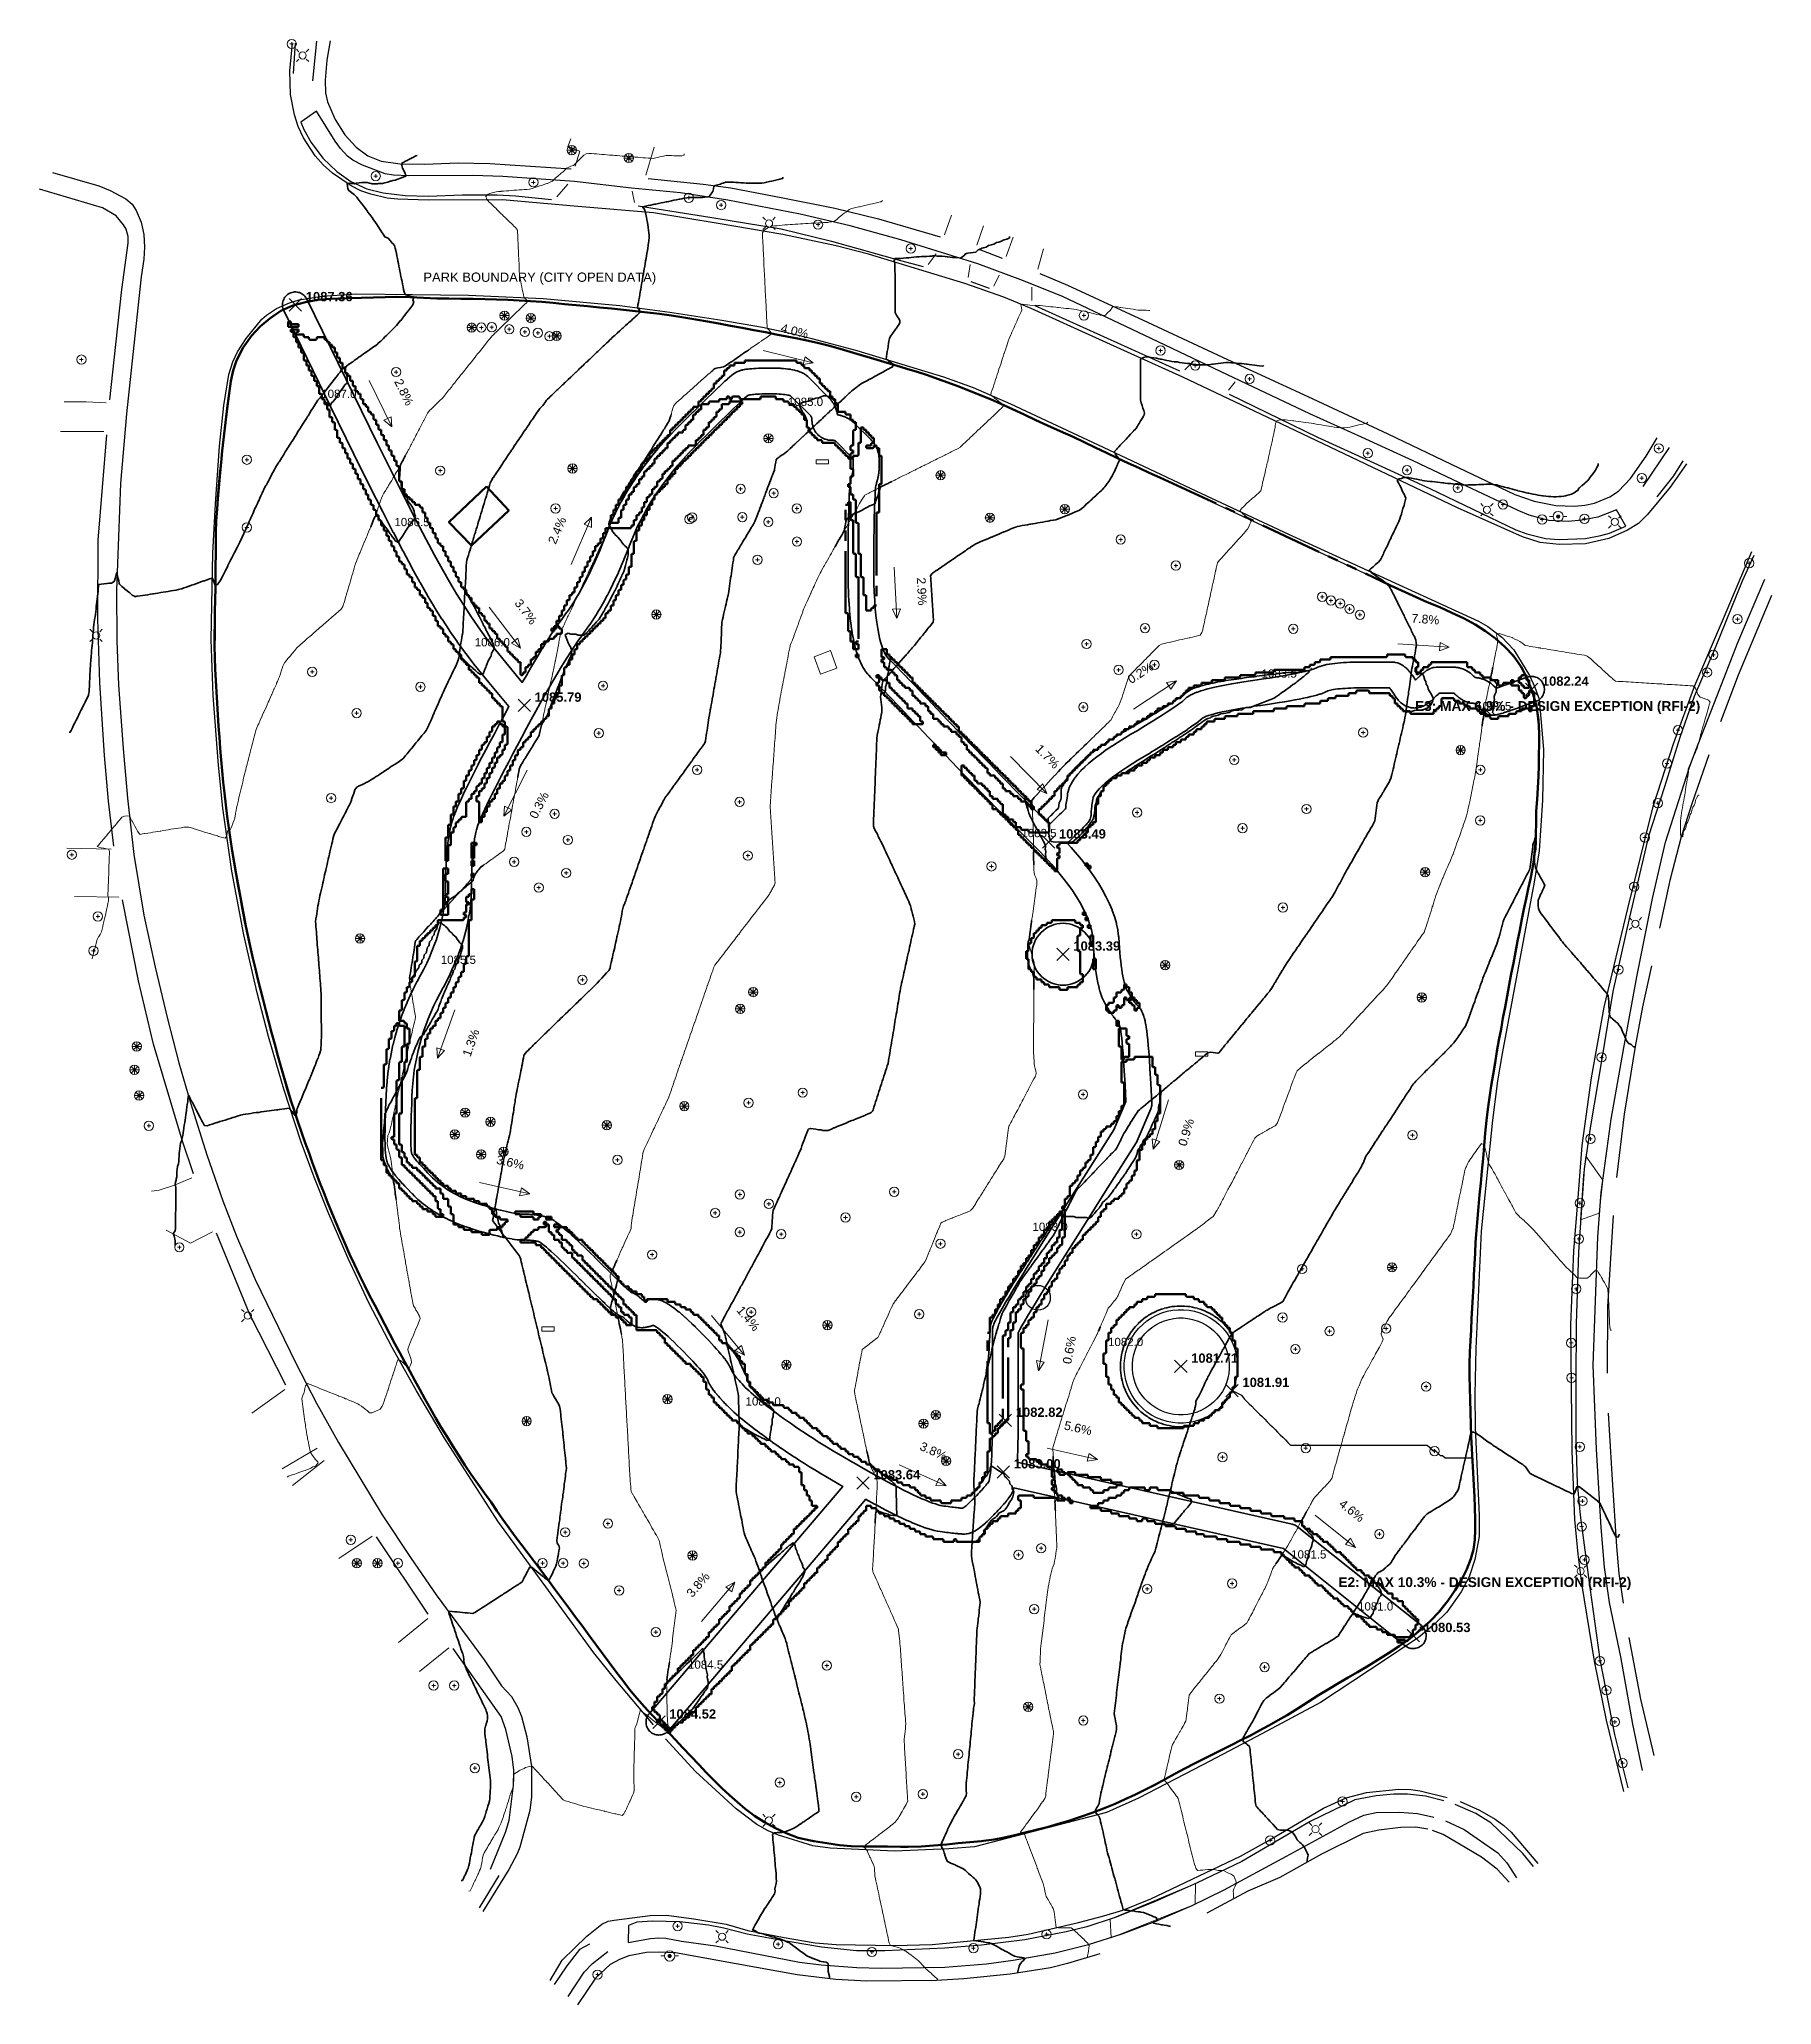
# Model space of a CAD drawing. Header units: metres. Extents: x -6552 to -6384, y 5654608 to 5654799.
import ezdxf
from ezdxf.enums import TextEntityAlignment as Align

# ---------------------------------------------------------------- set-up
doc = ezdxf.new("R2010")
doc.units = ezdxf.units.M
doc.header["$LTSCALE"] = 0.5
doc.linetypes.add('DASHED', pattern=[9, 6, -3])
doc.linetypes.add('PHANTOM', pattern=[22, 12, -2, 2, -2, 2, -2])
for name, color, linetype, lineweight in [('L-ANNO-TEXT', 2, 'Continuous', 18), ('L-GRAD-CONT', 5, 'DASHED', 25), ('L-GRAD-DRAIN', 150, 'Continuous', 25), ('L-GRAD-SLOPE', 5, 'Continuous', 18), ('L-GRAD-SPOT', 5, 'Continuous', 18), ('L-HARD-PAVE', 8, 'Continuous', 35), ('L-SITE-LIMIT', 6, 'PHANTOM', 50), ('V-BLDG', 7, 'Continuous', 50), ('V-PROP-LINE', 7, 'PHANTOM', 50), ('V-PROP-TEXT', 7, 'Continuous', 18), ('V-ROAD-CURB', 7, 'Continuous', 25), ('V-ROAD-DW', 8, 'Continuous', 18), ('V-ROAD-SW', 8, 'Continuous', 25), ('V-SITE-FURN', 40, 'Continuous', 18), ('V-SITE-HARD', 8, 'Continuous', 18), ('V-TOPO-MAJR', 34, 'Continuous', 35), ('V-TOPO-MINR', 32, 'Continuous', 13), ('V-UTIL-ELEC', 1, 'Continuous', 18), ('V-UTIL-WATER', 4, 'Continuous', 18), ('V-VEG-TREE', 94, 'Continuous', 18)]:
    doc.layers.add(name, color=color, linetype=linetype, lineweight=lineweight)
doc.styles.add('BR-STD', font='arial.ttf')
doc.styles.add('BR-TITLE', font='arialbd.ttf')

msp = doc.modelspace()

# ---------------------------------------------------------------- texts
at = {"layer": 'L-ANNO-TEXT', "style": 'BR-TITLE'}
for s, p in [('E3: MAX 6.9% - DESIGN EXCEPTION (RFI-2)', (-6418.56, 5654734.25)), ('E2: MAX 10.3% - DESIGN EXCEPTION (RFI-2)', (-6425.98, 5654649.34))]:
    msp.add_text(s, height=0.95, dxfattribs=at).set_placement(p, align=Align.MIDDLE_LEFT)
at = {"layer": 'L-GRAD-CONT', "style": 'BR-STD'}
for s, p in [('1087.0', (-6522.85, 5654764.51)), ('1085.0', (-6477.63, 5654763.73)), ('1086.5', (-6515.76, 5654752.08)), ('1086.0', (-6507.98, 5654740.43)), ('1083.5', (-6431.72, 5654737.4)), ('1082.5', (-6410.93, 5654734.24)), ('1083.5', (-6455, 5654721.94)), ('1085.5', (-6511.27, 5654709.66)), ('1083.0', (-6453.92, 5654683.78)), ('1082.0', (-6446.6, 5654672.62)), ('1084.0', (-6481.73, 5654666.86)), ('1081.5', (-6428.85, 5654652.03)), ('1081.0', (-6422.37, 5654646.99)), ('1084.5', (-6487.31, 5654641.35))]:
    msp.add_text(s, height=0.8, dxfattribs=at).set_placement(p, align=Align.MIDDLE_CENTER)
at = {"layer": 'L-GRAD-SLOPE', "style": 'BR-STD'}
for s, rotation, p in [('4.0%', -13.9746, (-6478.68, 5654770.59)), ('2.8%', -63.9188, (-6516.53, 5654764.67)), ('2.4%', 66.7806, (-6501.7, 5654751.27)), ('2.9%', -87.0888, (-6466.35, 5654745.36)), ('3.7%', -52.9925, (-6504.72, 5654743.39)), ('7.8%', -4.1032, (-6417.55, 5654742.67)), ('0.2%', 33.3356, (-6445.17, 5654737.46)), ('1.7%', -45.4766, (-6454.17, 5654729.36)), ('0.3%', 63.2649, (-6503.45, 5654724.64)), ('1.3%', 70.385, (-6510.05, 5654701.61)), ('0.9%', 73.0151, (-6440.74, 5654692.94)), ('3.6%', -12.7136, (-6506.23, 5654690.02)), ('1.4%', -50.2531, (-6483.17, 5654674.89)), ('0.6%', 79.5817, (-6452.06, 5654671.83)), ('5.6%', -12.7154, (-6451.21, 5654664.27)), ('3.8%', -23.8809, (-6465.23, 5654662.04)), ('4.6%', -38.5861, (-6424.68, 5654656.27)), ('3.8%', 49.5496, (-6488.04, 5654649.1))]:
    msp.add_text(s, height=0.85, rotation=rotation, dxfattribs=at).set_placement(p, align=Align.MIDDLE_CENTER)
at = {"layer": 'L-GRAD-SPOT', "style": 'BR-TITLE'}
for s, p in [('1087.36', (-6526.06, 5654773.93)), ('1082.24', (-6406.26, 5654736.66)), ('1085.79', (-6503.88, 5654735.11)), ('1085.79', (-6503.88, 5654735.11)), ('1083.49', (-6453.06, 5654721.86)), ('1083.39', (-6451.67, 5654710.99)), ('1081.71', (-6440.25, 5654671.05)), ('1081.91', (-6435.28, 5654668.7)), ('1082.82', (-6457.25, 5654665.81)), ('1083.64', (-6471.05, 5654659.75)), ('1083.00', (-6457.44, 5654660.81)), ('1080.53', (-6417.72, 5654644.95)), ('1084.52', (-6490.83, 5654636.57))]:
    msp.add_text(s, height=0.9, dxfattribs=at).set_placement(p, align=Align.MIDDLE_LEFT)
at = {"layer": 'V-PROP-TEXT', "style": 'BR-STD'}
msp.add_text('PARK BOUNDARY (CITY OPEN DATA)', height=0.9, dxfattribs=at).set_placement((-6514.66, 5654775.81), align=Align.MIDDLE_LEFT)

# ---------------------------------------------------------------- blocks, each defined once
blk = doc.blocks.new('SITE-BENCH')
at = {"color": 0, "lineweight": -2}
blk.add_lwpolyline([(-1.5, -0.5), (1.5, -0.5), (1.5, 0.5), (-1.5, 0.5)], close=True, dxfattribs=at)
blk = doc.blocks.new('UTIL-HYDRANT')
at = {"lineweight": -2}
h = blk.add_hatch(color=0, dxfattribs=at)
h.dxf.hatch_style = 1
edge = h.paths.add_edge_path()
edge.add_arc((0, 0), 0.4, 0, 360)
at = {"color": 0, "lineweight": -2}
for p, q in [((-1, 0), (-1.7, 0)), ((1, 0), (1.7, 0))]:
    blk.add_line(p, q, dxfattribs=at)
blk.add_circle((0, 0), 1, dxfattribs=at)
blk = doc.blocks.new('UTIL-LIGHT')
at = {"color": 0, "lineweight": -2}
for p, q in [((-0.71, 0.71), (-1.2, 1.2)), ((0.71, 0.71), (1.2, 1.2)), ((-0.71, -0.71), (-1.2, -1.2)), ((0.71, -0.71), (1.2, -1.2))]:
    blk.add_line(p, q, dxfattribs=at)
blk.add_circle((0, 0), 0.7, dxfattribs=at)
blk = doc.blocks.new('VEG-TREE-DECID')
at = {"color": 0, "lineweight": -2}
for p, q in [((-0.6, 0), (0.6, 0)), ((0, -0.6), (0, 0.6))]:
    blk.add_line(p, q, dxfattribs=at)
blk.add_circle((0, 0), 1.5, dxfattribs=at)
blk = doc.blocks.new('VEG-TREE-CONIF')
at = {"color": 0, "lineweight": -2}
for q in [(-1.5, 0), (-1.06, 1.06), (-1.06, -1.06), (0, 1.5), (1.06, 1.06), (1.5, 0), (0, -1.5), (1.06, -1.06)]:
    blk.add_line((0, 0), q, dxfattribs=at)
blk.add_circle((0, 0), 1.5, dxfattribs=at)

# ---------------------------------------------------------------- linework, layer by layer
at = {"layer": 'L-GRAD-CONT', "lineweight": 35}
for points in [[(-6483.16, 5654768.75), (-6483.34, 5654768.62), (-6483.38, 5654768.6), (-6483.62, 5654768.43), (-6483.71, 5654768.38), (-6483.88, 5654768.26), (-6484.07, 5654768.12), (-6484.12, 5654768.09), (-6484.38, 5654767.91), (-6484.43, 5654767.88), (-6484.62, 5654767.74), (-6484.79, 5654767.62), (-6484.88, 5654767.57), (-6485.12, 5654767.4), (-6485.16, 5654767.38), (-6485.38, 5654767.22), (-6485.58, 5654767.12), (-6485.62, 5654767.11), (-6485.88, 5654767.06), (-6486.12, 5654767.02), (-6486.38, 5654766.97), (-6486.51, 5654766.88), (-6486.56, 5654766.83)], [(-6521.49, 5654767.64), (-6521.51, 5654767.62), (-6521.62, 5654767.54), (-6521.86, 5654767.38), (-6521.88, 5654767.37), (-6522.12, 5654767.19), (-6522.19, 5654767.12), (-6522.21, 5654766.88), (-6522.2, 5654766.62), (-6522.12, 5654766.4), (-6522.11, 5654766.38), (-6522.05, 5654766.12), (-6522.04, 5654765.88), (-6522, 5654765.62), (-6522.12, 5654765.51), (-6522.28, 5654765.38), (-6522.38, 5654765.23), (-6522.44, 5654765.12), (-6522.61, 5654764.88), (-6522.62, 5654764.85), (-6522.78, 5654764.62), (-6522.88, 5654764.47), (-6522.94, 5654764.38), (-6523.11, 5654764.12), (-6523.12, 5654764.11), (-6523.31, 5654763.88), (-6523.38, 5654763.78), (-6523.56, 5654763.62), (-6523.62, 5654763.46), (-6523.69, 5654763.38), (-6523.88, 5654763.35), (-6523.89, 5654763.38), (-6524.01, 5654763.62), (-6524.12, 5654763.69), (-6524.26, 5654763.88), (-6524.38, 5654764.05), (-6524.58, 5654764.12), (-6524.62, 5654764.17), (-6524.67, 5654764.12), (-6524.88, 5654763.88), (-6524.88, 5654763.88), (-6525.06, 5654763.62), (-6525.12, 5654763.52), (-6525.21, 5654763.38), (-6525.24, 5654763.33)], [(-6486.59, 5654766.81), (-6486.62, 5654766.78), (-6486.72, 5654766.69)], [(-6490.65, 5654762.51), (-6490.69, 5654762.38), (-6490.76, 5654762.12), (-6490.84, 5654761.88), (-6490.88, 5654761.81), (-6490.99, 5654761.62), (-6491.12, 5654761.41), (-6491.15, 5654761.38), (-6491.3, 5654761.12), (-6491.38, 5654761.01), (-6491.46, 5654760.88), (-6491.62, 5654760.62), (-6491.62, 5654760.61), (-6491.78, 5654760.38), (-6491.88, 5654760.22), (-6491.93, 5654760.12), (-6492.09, 5654759.88), (-6492.12, 5654759.82), (-6492.25, 5654759.62), (-6492.38, 5654759.42), (-6492.41, 5654759.38), (-6492.56, 5654759.12), (-6492.62, 5654759.02), (-6492.72, 5654758.88), (-6492.88, 5654758.62), (-6492.88, 5654758.62), (-6493.05, 5654758.38), (-6493.12, 5654758.23), (-6493.19, 5654758.12), (-6493.37, 5654757.88), (-6493.38, 5654757.87), (-6493.59, 5654757.62), (-6493.62, 5654757.5), (-6493.72, 5654757.38), (-6493.86, 5654757.12), (-6493.88, 5654757.11), (-6494.08, 5654756.88), (-6494.12, 5654756.78), (-6494.25, 5654756.62), (-6494.34, 5654756.38), (-6494.38, 5654756.34), (-6494.56, 5654756.12), (-6494.62, 5654755.98), (-6494.71, 5654755.88), (-6494.81, 5654755.62), (-6494.88, 5654755.56), (-6495.03, 5654755.38), (-6495.08, 5654755.12), (-6495.12, 5654755.08), (-6495.29, 5654754.88), (-6495.38, 5654754.71), (-6495.45, 5654754.62), (-6495.55, 5654754.38), (-6495.62, 5654754.28), (-6495.75, 5654754.12), (-6495.79, 5654753.87), (-6495.88, 5654753.78), (-6496.01, 5654753.62), (-6496.04, 5654753.38), (-6496.12, 5654753.28), (-6496.26, 5654753.12), (-6496.28, 5654752.88), (-6496.38, 5654752.77), (-6496.49, 5654752.62), (-6496.53, 5654752.38), (-6496.62, 5654752.14), (-6496.64, 5654752.12), (-6496.68, 5654751.88), (-6496.62, 5654751.72), (-6496.57, 5654751.62), (-6496.43, 5654751.38), (-6496.38, 5654751.28), (-6496.29, 5654751.12), (-6496.12, 5654750.9), (-6496.11, 5654750.88), (-6495.88, 5654750.68), (-6495.8, 5654750.62), (-6495.62, 5654750.39), (-6495.61, 5654750.38), (-6495.43, 5654750.12), (-6495.38, 5654750.05), (-6495.24, 5654749.88), (-6495.12, 5654749.78), (-6494.94, 5654749.62), (-6494.88, 5654749.54), (-6494.82, 5654749.38), (-6494.81, 5654749.12), (-6494.81, 5654748.88), (-6494.87, 5654748.62), (-6494.88, 5654748.62), (-6494.94, 5654748.38), (-6495, 5654748.12), (-6495.06, 5654747.88), (-6495.12, 5654747.64), (-6495.13, 5654747.62), (-6495.2, 5654747.38), (-6495.31, 5654747.12), (-6495.38, 5654746.99), (-6495.43, 5654746.88), (-6495.54, 5654746.62), (-6495.62, 5654746.44), (-6495.65, 5654746.38), (-6495.77, 5654746.12), (-6495.88, 5654745.91), (-6495.89, 5654745.88), (-6496.01, 5654745.62), (-6496.12, 5654745.4), (-6496.14, 5654745.38), (-6496.26, 5654745.12), (-6496.38, 5654744.91), (-6496.39, 5654744.88), (-6496.52, 5654744.62), (-6496.62, 5654744.43), (-6496.65, 5654744.38), (-6496.79, 5654744.12), (-6496.88, 5654743.96), (-6496.92, 5654743.88), (-6497.06, 5654743.62), (-6497.12, 5654743.51), (-6497.21, 5654743.38), (-6497.35, 5654743.12), (-6497.38, 5654743.09), (-6497.5, 5654742.88), (-6497.62, 5654742.67), (-6497.66, 5654742.62), (-6497.88, 5654742.41), (-6497.9, 5654742.38), (-6498.12, 5654742.13), (-6498.13, 5654742.12), (-6498.33, 5654741.88), (-6498.38, 5654741.83), (-6498.58, 5654741.62), (-6498.62, 5654741.57), (-6498.82, 5654741.38), (-6498.88, 5654741.32), (-6499.12, 5654741.12), (-6499.12, 5654741.12), (-6499.38, 5654741.11), (-6499.62, 5654741.12), (-6499.65, 5654741.12), (-6499.88, 5654741.21), (-6500.12, 5654741.21), (-6500.38, 5654741.22), (-6500.62, 5654741.31), (-6500.88, 5654741.19), (-6500.91, 5654741.12), (-6500.88, 5654741.06), (-6500.81, 5654740.88), (-6500.71, 5654740.62), (-6500.62, 5654740.38), (-6500.62, 5654740.37), (-6500.49, 5654740.12), (-6500.38, 5654739.91), (-6500.36, 5654739.88), (-6500.26, 5654739.62), (-6500.3, 5654739.38), (-6500.36, 5654739.12), (-6500.38, 5654739.08), (-6500.47, 5654738.88), (-6500.58, 5654738.62), (-6500.62, 5654738.51), (-6500.68, 5654738.38), (-6500.81, 5654738.12), (-6500.88, 5654738.06), (-6501.03, 5654737.88), (-6501.04, 5654737.62), (-6501.1, 5654737.38), (-6501.12, 5654737.35), (-6501.28, 5654737.12), (-6501.32, 5654736.88), (-6501.38, 5654736.7), (-6501.4, 5654736.62), (-6501.5, 5654736.38), (-6501.6, 5654736.12), (-6501.62, 5654736.07), (-6501.7, 5654735.88), (-6501.8, 5654735.62), (-6501.88, 5654735.43), (-6501.9, 5654735.38), (-6501.99, 5654735.12), (-6502.09, 5654734.88), (-6502.12, 5654734.78), (-6502.18, 5654734.62), (-6502.28, 5654734.38), (-6502.37, 5654734.12), (-6502.38, 5654734.12), (-6502.46, 5654733.88), (-6502.53, 5654733.62), (-6502.62, 5654733.4), (-6502.64, 5654733.38), (-6502.75, 5654733.12), (-6502.88, 5654732.95), (-6502.94, 5654732.88), (-6503.12, 5654732.62), (-6503.12, 5654732.62), (-6503.21, 5654732.38), (-6503.28, 5654732.12), (-6503.33, 5654731.88), (-6503.38, 5654731.68), (-6503.39, 5654731.62), (-6503.45, 5654731.38), (-6503.6, 5654731.12), (-6503.62, 5654731.08), (-6503.75, 5654730.88), (-6503.88, 5654730.68), (-6503.91, 5654730.62), (-6504.06, 5654730.38), (-6504.12, 5654730.27), (-6504.22, 5654730.12), (-6504.37, 5654729.87), (-6504.38, 5654729.87), (-6504.53, 5654729.62), (-6504.62, 5654729.47), (-6504.68, 5654729.38), (-6504.84, 5654729.12), (-6504.88, 5654729.06), (-6504.99, 5654728.88), (-6505.12, 5654728.66), (-6505.15, 5654728.62), (-6505.28, 5654728.38), (-6505.37, 5654728.12), (-6505.38, 5654728.09), (-6505.41, 5654727.88), (-6505.46, 5654727.62), (-6505.51, 5654727.38), (-6505.51, 5654727.32)], [(-6473.77, 5654764.2), (-6473.85, 5654764.12), (-6473.88, 5654764.1), (-6474.12, 5654763.88), (-6474.12, 5654763.87), (-6474.38, 5654763.63), (-6474.39, 5654763.62), (-6474.62, 5654763.58), (-6474.66, 5654763.62), (-6474.84, 5654763.88), (-6474.88, 5654763.9), (-6475.12, 5654764.1), (-6475.18, 5654764.12), (-6475.38, 5654764.26), (-6475.62, 5654764.31), (-6475.88, 5654764.3), (-6476.12, 5654764.22), (-6476.36, 5654764.12), (-6476.38, 5654764.12), (-6476.62, 5654764.1), (-6476.88, 5654764), (-6477.12, 5654763.9), (-6477.19, 5654763.88), (-6477.38, 5654763.8), (-6477.62, 5654763.73), (-6477.88, 5654763.68), (-6478.01, 5654763.62), (-6478.12, 5654763.58), (-6478.21, 5654763.38), (-6478.12, 5654763.12), (-6478.12, 5654763.12), (-6477.98, 5654762.88), (-6477.88, 5654762.71), (-6477.83, 5654762.62), (-6477.66, 5654762.38), (-6477.62, 5654762.29), (-6477.56, 5654762.12), (-6477.49, 5654761.88), (-6477.52, 5654761.62), (-6477.52, 5654761.38), (-6477.38, 5654761.18), (-6477.34, 5654761.12), (-6477.37, 5654760.88), (-6477.38, 5654760.83), (-6477.6, 5654760.62), (-6477.62, 5654760.6), (-6477.86, 5654760.38), (-6477.88, 5654760.36), (-6478.07, 5654760.18)], [(-6516.4, 5654758.52), (-6516.48, 5654758.38), (-6516.61, 5654758.12), (-6516.62, 5654758.09), (-6516.74, 5654757.88), (-6516.87, 5654757.62), (-6516.88, 5654757.62), (-6516.91, 5654757.38), (-6516.92, 5654757.12), (-6516.93, 5654756.88), (-6516.95, 5654756.62), (-6516.97, 5654756.38), (-6516.99, 5654756.12), (-6516.88, 5654755.97), (-6516.8, 5654755.88), (-6516.82, 5654755.62), (-6516.73, 5654755.38), (-6516.64, 5654755.12), (-6516.62, 5654755.11), (-6516.51, 5654754.88), (-6516.44, 5654754.62), (-6516.38, 5654754.55), (-6516.22, 5654754.38), (-6516.17, 5654754.12), (-6516.12, 5654754.07), (-6515.97, 5654753.87), (-6515.88, 5654753.74), (-6515.78, 5654753.62), (-6515.66, 5654753.38), (-6515.62, 5654753.3), (-6515.56, 5654753.12), (-6515.53, 5654752.88), (-6515.43, 5654752.62), (-6515.53, 5654752.38), (-6515.62, 5654752.25), (-6515.73, 5654752.12), (-6515.88, 5654751.93), (-6515.93, 5654751.88), (-6516.1, 5654751.62), (-6516.12, 5654751.59), (-6516.26, 5654751.38), (-6516.38, 5654751.2), (-6516.43, 5654751.12), (-6516.59, 5654750.88), (-6516.62, 5654750.82), (-6516.75, 5654750.62), (-6516.88, 5654750.44), (-6516.92, 5654750.38), (-6517.08, 5654750.12), (-6517.12, 5654750.07), (-6517.14, 5654750.12), (-6517.38, 5654750.27), (-6517.45, 5654750.38), (-6517.62, 5654750.61), (-6517.64, 5654750.62), (-6517.83, 5654750.88), (-6517.88, 5654750.94), (-6518.01, 5654751.12), (-6518.12, 5654751.29), (-6518.18, 5654751.38), (-6518.36, 5654751.62), (-6518.38, 5654751.64), (-6518.55, 5654751.88), (-6518.62, 5654751.98), (-6518.73, 5654752.12), (-6518.88, 5654752.33), (-6518.95, 5654752.38), (-6519.08, 5654752.62), (-6519.12, 5654752.69), (-6519.34, 5654752.62), (-6519.38, 5654752.55), (-6519.45, 5654752.38), (-6519.55, 5654752.12), (-6519.62, 5654751.95), (-6519.66, 5654751.88), (-6519.76, 5654751.62), (-6519.77, 5654751.61)], [(-6469.25, 5654756.02), (-6469.38, 5654755.95), (-6469.54, 5654755.88), (-6469.62, 5654755.83), (-6469.88, 5654755.71), (-6470.04, 5654755.62), (-6470.12, 5654755.58), (-6470.38, 5654755.45), (-6470.39, 5654755.38), (-6470.45, 5654755.12), (-6470.54, 5654754.88), (-6470.62, 5654754.62), (-6470.62, 5654754.62), (-6470.72, 5654754.38), (-6470.81, 5654754.12), (-6470.87, 5654753.87), (-6470.88, 5654753.85), (-6471.12, 5654753.75), (-6471.38, 5654753.66), (-6471.46, 5654753.62), (-6471.62, 5654753.53), (-6471.88, 5654753.38), (-6471.89, 5654753.38), (-6472.12, 5654753.24), (-6472.32, 5654753.12), (-6472.38, 5654753.1), (-6472.62, 5654753), (-6472.88, 5654752.92), (-6472.95, 5654752.88), (-6473.12, 5654752.78), (-6473.38, 5654752.63), (-6473.38, 5654752.62), (-6473.62, 5654752.4), (-6473.63, 5654752.38), (-6473.71, 5654752.12), (-6473.76, 5654751.88), (-6473.8, 5654751.62), (-6473.85, 5654751.38), (-6473.88, 5654751.24), (-6473.94, 5654751.12), (-6474.08, 5654750.88), (-6474.12, 5654750.8), (-6474.23, 5654750.62), (-6474.37, 5654750.38), (-6474.38, 5654750.36), (-6474.51, 5654750.12), (-6474.62, 5654749.92), (-6474.65, 5654749.88), (-6474.75, 5654749.71)], [(-6510.52, 5654747.44), (-6510.52, 5654747.38), (-6510.54, 5654747.12), (-6510.55, 5654746.88), (-6510.56, 5654746.62), (-6510.58, 5654746.38), (-6510.59, 5654746.12), (-6510.6, 5654745.88), (-6510.62, 5654745.62), (-6510.47, 5654745.38), (-6510.41, 5654745.12), (-6510.38, 5654745.05), (-6510.26, 5654744.88), (-6510.15, 5654744.62), (-6510.12, 5654744.57), (-6510.02, 5654744.38), (-6509.88, 5654744.12), (-6509.88, 5654744.11), (-6509.75, 5654743.88), (-6509.62, 5654743.65), (-6509.61, 5654743.62), (-6509.48, 5654743.38), (-6509.38, 5654743.17), (-6509.35, 5654743.12), (-6509.22, 5654742.88), (-6509.12, 5654742.69), (-6509.09, 5654742.62), (-6508.97, 5654742.38), (-6508.88, 5654742.18), (-6508.85, 5654742.12), (-6508.71, 5654741.88), (-6508.62, 5654741.68), (-6508.6, 5654741.62), (-6508.46, 5654741.38), (-6508.38, 5654741.21), (-6508.33, 5654741.12), (-6508.19, 5654740.88), (-6508.12, 5654740.74), (-6508.07, 5654740.62), (-6507.96, 5654740.37), (-6507.88, 5654740.24), (-6507.83, 5654740.12), (-6507.79, 5654739.88), (-6507.88, 5654739.67), (-6507.89, 5654739.62), (-6508.05, 5654739.38), (-6508.09, 5654739.12), (-6508.12, 5654739.04), (-6508.22, 5654738.88), (-6508.37, 5654738.62), (-6508.38, 5654738.62), (-6508.47, 5654738.38), (-6508.57, 5654738.12), (-6508.62, 5654737.99), (-6508.67, 5654737.88), (-6508.77, 5654737.62), (-6508.87, 5654737.38), (-6508.88, 5654737.35), (-6509.12, 5654737.3), (-6509.21, 5654737.38), (-6509.38, 5654737.48), (-6509.53, 5654737.62), (-6509.62, 5654737.7), (-6509.82, 5654737.88), (-6509.88, 5654737.92), (-6510.09, 5654738.12), (-6510.12, 5654738.16), (-6510.34, 5654738.38), (-6510.38, 5654738.41), (-6510.61, 5654738.62), (-6510.62, 5654738.64), (-6510.86, 5654738.88), (-6510.88, 5654738.89), (-6511.1, 5654739.12), (-6511.12, 5654739.15), (-6511.2, 5654739.12), (-6511.24, 5654738.88), (-6511.31, 5654738.62), (-6511.38, 5654738.45), (-6511.41, 5654738.38), (-6511.53, 5654738.12), (-6511.61, 5654737.96)], [(-6418.44, 5654739.95), (-6418.46, 5654739.88), (-6418.5, 5654739.62), (-6418.55, 5654739.38), (-6418.6, 5654739.12), (-6418.62, 5654739), (-6418.64, 5654738.88), (-6418.62, 5654738.87), (-6418.44, 5654738.62), (-6418.38, 5654738.53), (-6418.29, 5654738.38), (-6418.24, 5654738.12), (-6418.38, 5654737.97), (-6418.42, 5654737.88), (-6418.42, 5654737.62), (-6418.4, 5654737.38), (-6418.38, 5654737.28), (-6418.17, 5654737.38), (-6418.12, 5654737.39), (-6417.88, 5654737.39), (-6417.84, 5654737.38), (-6417.69, 5654737.12), (-6417.65, 5654736.88), (-6417.62, 5654736.83), (-6417.5, 5654736.62), (-6417.46, 5654736.38), (-6417.38, 5654736.23), (-6417.31, 5654736.12), (-6417.27, 5654735.88), (-6417.12, 5654735.64), (-6417.12, 5654735.62), (-6416.97, 5654735.38), (-6416.88, 5654735.21), (-6416.82, 5654735.12), (-6416.8, 5654734.88), (-6416.85, 5654734.62), (-6416.88, 5654734.59), (-6417.03, 5654734.38), (-6417.12, 5654734.25), (-6417.26, 5654734.12), (-6417.38, 5654734.05), (-6417.62, 5654733.94), (-6417.88, 5654733.88), (-6417.88, 5654733.88), (-6418.12, 5654733.85), (-6418.38, 5654733.84), (-6418.62, 5654733.8), (-6418.88, 5654733.73), (-6419.12, 5654733.69), (-6419.38, 5654733.65), (-6419.45, 5654733.62), (-6419.49, 5654733.38), (-6419.53, 5654733.12), (-6419.58, 5654732.88), (-6419.61, 5654732.71)], [(-6467.96, 5654739.11), (-6468.12, 5654738.92), (-6468.16, 5654738.88), (-6468.38, 5654738.64), (-6468.39, 5654738.62), (-6468.61, 5654738.38), (-6468.62, 5654738.37), (-6468.63, 5654738.38), (-6468.88, 5654738.52), (-6469.02, 5654738.62), (-6469.12, 5654738.69), (-6469.36, 5654738.88), (-6469.38, 5654738.88), (-6469.41, 5654738.88), (-6469.42, 5654738.62), (-6469.47, 5654738.38), (-6469.53, 5654738.12), (-6469.58, 5654737.88), (-6469.58, 5654737.62), (-6469.62, 5654737.44), (-6469.64, 5654737.38), (-6469.7, 5654737.12), (-6469.71, 5654736.88), (-6469.75, 5654736.62), (-6469.78, 5654736.38), (-6469.87, 5654736.12), (-6469.86, 5654735.88), (-6469.88, 5654735.8), (-6469.92, 5654735.62), (-6470.12, 5654735.5), (-6470.32, 5654735.38), (-6470.35, 5654735.12), (-6470.34, 5654734.88), (-6470.29, 5654734.62), (-6470.26, 5654734.38), (-6470.24, 5654734.12), (-6470.23, 5654734.07)], [(-6451.69, 5654721.12), (-6451.88, 5654721.05), (-6452.12, 5654721.06), (-6452.38, 5654721.06), (-6452.62, 5654721.06), (-6452.88, 5654721.07), (-6453.12, 5654721.08), (-6453.38, 5654721.07), (-6453.62, 5654721.1), (-6453.77, 5654721.12), (-6453.88, 5654721.19), (-6453.96, 5654721.38), (-6454.02, 5654721.62), (-6454.04, 5654721.88), (-6454.04, 5654722.12), (-6454.05, 5654722.38), (-6454.06, 5654722.62), (-6454.06, 5654722.88), (-6454.11, 5654723.12), (-6454.1, 5654723.38), (-6453.88, 5654723.6), (-6453.86, 5654723.62), (-6453.62, 5654723.87), (-6453.62, 5654723.88), (-6453.38, 5654724.11), (-6453.36, 5654724.12), (-6453.12, 5654724.36), (-6453.11, 5654724.38), (-6453.07, 5654724.62), (-6453.03, 5654724.88), (-6452.92, 5654725.12), (-6452.88, 5654725.15), (-6452.84, 5654725.38), (-6452.85, 5654725.62), (-6452.85, 5654725.88), (-6452.84, 5654726.12), (-6452.79, 5654726.38), (-6452.62, 5654726.54), (-6452.61, 5654726.62), (-6452.57, 5654726.87), (-6452.38, 5654727.07), (-6452.35, 5654727.12), (-6452.16, 5654727.38), (-6452.12, 5654727.41), (-6452.04, 5654727.62), (-6451.88, 5654727.79), (-6451.82, 5654727.88), (-6451.62, 5654728.09), (-6451.6, 5654728.12), (-6451.38, 5654728.35), (-6451.35, 5654728.38), (-6451.12, 5654728.61), (-6451.11, 5654728.62), (-6450.88, 5654728.86), (-6450.86, 5654728.88), (-6450.62, 5654729.08), (-6450.57, 5654729.12), (-6450.38, 5654729.31), (-6450.29, 5654729.38), (-6450.12, 5654729.54), (-6450.01, 5654729.62), (-6449.88, 5654729.76), (-6449.62, 5654729.87), (-6449.62, 5654729.87), (-6449.38, 5654730.06), (-6449.28, 5654730.12), (-6449.12, 5654730.28), (-6448.96, 5654730.38), (-6448.88, 5654730.46), (-6448.62, 5654730.58), (-6448.56, 5654730.62), (-6448.38, 5654730.77), (-6448.2, 5654730.88), (-6448.12, 5654730.95), (-6447.88, 5654731.07), (-6447.78, 5654731.12), (-6447.62, 5654731.25), (-6447.38, 5654731.38), (-6447.38, 5654731.38), (-6447.12, 5654731.53), (-6446.96, 5654731.62), (-6446.88, 5654731.71), (-6446.62, 5654731.82), (-6446.53, 5654731.88), (-6446.38, 5654731.99), (-6446.12, 5654732.11), (-6446.11, 5654732.12), (-6445.88, 5654732.26), (-6445.68, 5654732.38), (-6445.62, 5654732.43), (-6445.38, 5654732.55), (-6445.25, 5654732.62), (-6445.12, 5654732.71), (-6444.88, 5654732.85), (-6444.83, 5654732.88), (-6444.62, 5654732.99), (-6444.4, 5654733.12), (-6444.38, 5654733.15), (-6444.12, 5654733.29), (-6443.99, 5654733.38), (-6443.88, 5654733.45), (-6443.62, 5654733.59), (-6443.57, 5654733.62), (-6443.38, 5654733.75), (-6443.18, 5654733.88), (-6443.12, 5654733.92), (-6442.88, 5654734.07), (-6442.79, 5654734.12), (-6442.62, 5654734.23), (-6442.41, 5654734.38), (-6442.38, 5654734.4), (-6442.12, 5654734.5), (-6441.97, 5654734.62), (-6441.88, 5654734.72), (-6441.67, 5654734.88), (-6441.62, 5654734.92), (-6441.38, 5654735), (-6441.23, 5654735.12), (-6441.12, 5654735.23), (-6440.94, 5654735.38), (-6440.88, 5654735.44), (-6440.62, 5654735.61), (-6440.61, 5654735.62), (-6440.38, 5654735.78), (-6440.21, 5654735.88), (-6440.12, 5654735.92), (-6439.88, 5654736.01), (-6439.62, 5654736.08), (-6439.49, 5654736.12), (-6439.38, 5654736.16), (-6439.12, 5654736.24), (-6438.88, 5654736.31), (-6438.62, 5654736.36), (-6438.58, 5654736.38), (-6438.38, 5654736.42), (-6438.12, 5654736.47), (-6437.88, 5654736.53), (-6437.62, 5654736.58), (-6437.38, 5654736.62), (-6437.34, 5654736.62), (-6437.12, 5654736.66), (-6436.88, 5654736.71), (-6436.62, 5654736.75), (-6436.38, 5654736.79), (-6436.12, 5654736.82), (-6435.88, 5654736.86), (-6435.78, 5654736.88), (-6435.62, 5654736.9), (-6435.38, 5654736.93), (-6435.12, 5654736.97), (-6434.88, 5654737), (-6434.62, 5654737.03), (-6434.38, 5654737.07), (-6434.12, 5654737.09), (-6433.92, 5654737.12), (-6433.88, 5654737.13), (-6433.62, 5654737.16), (-6433.38, 5654737.2), (-6433.12, 5654737.23), (-6432.88, 5654737.26), (-6432.62, 5654737.29), (-6432.38, 5654737.32), (-6432.12, 5654737.35), (-6431.96, 5654737.38), (-6431.88, 5654737.39), (-6431.62, 5654737.41), (-6431.38, 5654737.45), (-6431.12, 5654737.48), (-6430.88, 5654737.5), (-6430.62, 5654737.51), (-6430.38, 5654737.55), (-6430.12, 5654737.53), (-6429.88, 5654737.5), (-6429.76, 5654737.62), (-6429.62, 5654737.65), (-6429.38, 5654737.65), (-6429.12, 5654737.68), (-6428.88, 5654737.64), (-6428.77, 5654737.62), (-6428.88, 5654737.51), (-6429.04, 5654737.38), (-6429.12, 5654737.3), (-6429.33, 5654737.12), (-6429.38, 5654737.09), (-6429.62, 5654736.88), (-6429.64, 5654736.88), (-6429.88, 5654736.7), (-6429.97, 5654736.62), (-6430.12, 5654736.51), (-6430.3, 5654736.38), (-6430.38, 5654736.32), (-6430.62, 5654736.14), (-6430.65, 5654736.12), (-6430.88, 5654735.96), (-6430.99, 5654735.88), (-6431.12, 5654735.78), (-6431.34, 5654735.62), (-6431.38, 5654735.61), (-6431.62, 5654735.43), (-6431.7, 5654735.38), (-6431.88, 5654735.25), (-6432.06, 5654735.12), (-6432.12, 5654735.09), (-6432.38, 5654734.94), (-6432.54, 5654734.88), (-6432.62, 5654734.84), (-6432.88, 5654734.74), (-6433.12, 5654734.66), (-6433.2, 5654734.62), (-6433.38, 5654734.55), (-6433.62, 5654734.47), (-6433.86, 5654734.38), (-6433.88, 5654734.37), (-6434.12, 5654734.28), (-6434.38, 5654734.18), (-6434.51, 5654734.12), (-6434.62, 5654734.12), (-6434.88, 5654734.1), (-6435.12, 5654734.04), (-6435.34, 5654733.88), (-6435.38, 5654733.87), (-6435.62, 5654733.85), (-6435.88, 5654733.84), (-6436.12, 5654733.81), (-6436.38, 5654733.74), (-6436.54, 5654733.62), (-6436.62, 5654733.61), (-6436.88, 5654733.57), (-6437.12, 5654733.54), (-6437.38, 5654733.48), (-6437.57, 5654733.38), (-6437.62, 5654733.36), (-6437.88, 5654733.3), (-6438.12, 5654733.25), (-6438.38, 5654733.13), (-6438.38, 5654733.12), (-6438.62, 5654733.04), (-6438.88, 5654732.92), (-6438.92, 5654732.88), (-6439.12, 5654732.74), (-6439.27, 5654732.62), (-6439.38, 5654732.55), (-6439.62, 5654732.38), (-6439.62, 5654732.37), (-6439.88, 5654732.21), (-6439.96, 5654732.12), (-6440.12, 5654732.01), (-6440.31, 5654731.88), (-6440.38, 5654731.83), (-6440.62, 5654731.68), (-6440.69, 5654731.62), (-6440.88, 5654731.5), (-6441.06, 5654731.38), (-6441.12, 5654731.33), (-6441.38, 5654731.19), (-6441.45, 5654731.12), (-6441.62, 5654731.01), (-6441.83, 5654730.88), (-6441.88, 5654730.85), (-6442.12, 5654730.7), (-6442.22, 5654730.62), (-6442.38, 5654730.52), (-6442.6, 5654730.38), (-6442.62, 5654730.36), (-6442.88, 5654730.2), (-6442.99, 5654730.12), (-6443.12, 5654730.04), (-6443.38, 5654729.88), (-6443.38, 5654729.87), (-6443.62, 5654729.72), (-6443.77, 5654729.62), (-6443.88, 5654729.56), (-6444.12, 5654729.41), (-6444.18, 5654729.38), (-6444.38, 5654729.25), (-6444.57, 5654729.12), (-6444.62, 5654729.09), (-6444.88, 5654728.94), (-6444.98, 5654728.88), (-6445.12, 5654728.78), (-6445.38, 5654728.63), (-6445.38, 5654728.62), (-6445.62, 5654728.47), (-6445.76, 5654728.38), (-6445.88, 5654728.3), (-6446.12, 5654728.14), (-6446.15, 5654728.12), (-6446.38, 5654727.97), (-6446.51, 5654727.88), (-6446.62, 5654727.82), (-6446.88, 5654727.76), (-6447.04, 5654727.62), (-6447.12, 5654727.54), (-6447.38, 5654727.5), (-6447.5, 5654727.38), (-6447.62, 5654727.25), (-6447.88, 5654727.24), (-6447.99, 5654727.12), (-6448.12, 5654726.99), (-6448.24, 5654726.87), (-6448.38, 5654726.74), (-6448.49, 5654726.62), (-6448.62, 5654726.49), (-6448.74, 5654726.38), (-6448.78, 5654726.12), (-6448.88, 5654726.03), (-6449.03, 5654725.88), (-6449.12, 5654725.65), (-6449.15, 5654725.62), (-6449.33, 5654725.38), (-6449.38, 5654725.22), (-6449.41, 5654725.12), (-6449.47, 5654724.88), (-6449.55, 5654724.62), (-6449.57, 5654724.38), (-6449.6, 5654724.12), (-6449.62, 5654723.91), (-6449.63, 5654723.88), (-6449.67, 5654723.62), (-6449.73, 5654723.38), (-6449.85, 5654723.12), (-6449.88, 5654723.08), (-6450.03, 5654722.88), (-6450.12, 5654722.75), (-6450.22, 5654722.62), (-6450.38, 5654722.43), (-6450.42, 5654722.38), (-6450.62, 5654722.12), (-6450.62, 5654722.12), (-6450.87, 5654721.88), (-6450.88, 5654721.87), (-6451.12, 5654721.62), (-6451.12, 5654721.62), (-6451.38, 5654721.38), (-6451.38, 5654721.38), (-6451.62, 5654721.18), (-6451.69, 5654721.12)], [(-6428.59, 5654737.88), (-6428.62, 5654737.84), (-6428.63, 5654737.88), (-6428.62, 5654737.88), (-6428.59, 5654737.88)], [(-6411.02, 5654737.97), (-6411.04, 5654737.88), (-6411.09, 5654737.62), (-6411.12, 5654737.47), (-6411.14, 5654737.38), (-6411.2, 5654737.12), (-6411.19, 5654736.88), (-6411.12, 5654736.84), (-6410.88, 5654736.69), (-6410.83, 5654736.62), (-6410.62, 5654736.4), (-6410.61, 5654736.38), (-6410.62, 5654736.3), (-6410.66, 5654736.12), (-6410.69, 5654735.88), (-6410.69, 5654735.62), (-6410.83, 5654735.38), (-6410.88, 5654735.16), (-6410.88, 5654735.12), (-6410.88, 5654735.04), (-6410.86, 5654734.88), (-6410.88, 5654734.81), (-6410.92, 5654734.62), (-6410.9, 5654734.38), (-6410.97, 5654734.12), (-6410.97, 5654733.88), (-6411.05, 5654733.62), (-6410.88, 5654733.45), (-6410.83, 5654733.38), (-6410.88, 5654733.35), (-6411.12, 5654733.37), (-6411.19, 5654733.38), (-6411.38, 5654733.56), (-6411.44, 5654733.62), (-6411.62, 5654733.81), (-6411.69, 5654733.88), (-6411.88, 5654733.89), (-6411.89, 5654733.88), (-6412.12, 5654733.66), (-6412.17, 5654733.62), (-6412.12, 5654733.54), (-6411.9, 5654733.38), (-6411.93, 5654733.12), (-6411.97, 5654732.88), (-6412, 5654732.62), (-6412.04, 5654732.38), (-6412.05, 5654732.3)], [(-6450, 5654730.97), (-6450.09, 5654730.88), (-6450.12, 5654730.84), (-6450.35, 5654730.62), (-6450.38, 5654730.6), (-6450.61, 5654730.38), (-6450.62, 5654730.36), (-6450.86, 5654730.12), (-6450.88, 5654730.12), (-6451.12, 5654729.87), (-6451.12, 5654729.87), (-6451.38, 5654729.64), (-6451.39, 5654729.62), (-6451.62, 5654729.39), (-6451.64, 5654729.38), (-6451.88, 5654729.15), (-6451.9, 5654729.12), (-6452.12, 5654728.91), (-6452.16, 5654728.88), (-6452.38, 5654728.67), (-6452.42, 5654728.62), (-6452.62, 5654728.42), (-6452.67, 5654728.38), (-6452.88, 5654728.16), (-6452.91, 5654728.12), (-6453.12, 5654727.89), (-6453.14, 5654727.88), (-6453.2, 5654727.81)], [(-6455.11, 5654725.77), (-6455.12, 5654725.75), (-6455.24, 5654725.62), (-6455.38, 5654725.47), (-6455.46, 5654725.38), (-6455.62, 5654725.17), (-6455.65, 5654725.12), (-6455.88, 5654725.03), (-6456.01, 5654725.12), (-6456.12, 5654725.2), (-6456.36, 5654725.38), (-6456.38, 5654725.39), (-6456.4, 5654725.38), (-6456.38, 5654725.28), (-6456.32, 5654725.12), (-6456.28, 5654724.88), (-6456.2, 5654724.62), (-6456.13, 5654724.38), (-6456.12, 5654724.36), (-6456.03, 5654724.12), (-6455.98, 5654723.88), (-6455.88, 5654723.63), (-6455.88, 5654723.62), (-6455.77, 5654723.38), (-6455.64, 5654723.12), (-6455.62, 5654723.09), (-6455.49, 5654722.88), (-6455.38, 5654722.62), (-6455.38, 5654722.61), (-6455.23, 5654722.38), (-6455.12, 5654722.2), (-6455.08, 5654722.12), (-6454.97, 5654721.88), (-6454.88, 5654721.71), (-6454.82, 5654721.62), (-6454.68, 5654721.38), (-6454.62, 5654721.26), (-6454.56, 5654721.12), (-6454.42, 5654720.88), (-6454.38, 5654720.66), (-6454.37, 5654720.62), (-6454.38, 5654720.58), (-6454.39, 5654720.38), (-6454.38, 5654720.29), (-6454.34, 5654720.12), (-6454.36, 5654719.88), (-6454.32, 5654719.62), (-6454.34, 5654719.38), (-6454.38, 5654719.36), (-6454.39, 5654719.38), (-6454.62, 5654719.54), (-6454.73, 5654719.62), (-6454.88, 5654719.74), (-6455.04, 5654719.88), (-6455.12, 5654719.94), (-6455.35, 5654720.12), (-6455.38, 5654720.15), (-6455.52, 5654720.12), (-6455.52, 5654719.88), (-6455.52, 5654719.62), (-6455.52, 5654719.38), (-6455.51, 5654719.12), (-6455.51, 5654718.88), (-6455.51, 5654718.85)], [(-6508.75, 5654718.88), (-6508.76, 5654718.88), (-6508.88, 5654718.79), (-6509.11, 5654718.62), (-6509.12, 5654718.61), (-6509.32, 5654718.38), (-6509.38, 5654718.31), (-6509.52, 5654718.12), (-6509.62, 5654718), (-6509.67, 5654717.88), (-6509.76, 5654717.62), (-6509.85, 5654717.38), (-6509.88, 5654717.3), (-6510.05, 5654717.12), (-6510.12, 5654717.07), (-6510.38, 5654716.9), (-6510.42, 5654716.88), (-6510.62, 5654716.67), (-6510.67, 5654716.62), (-6510.88, 5654716.43), (-6510.93, 5654716.38), (-6511.12, 5654716.25), (-6511.31, 5654716.12), (-6511.38, 5654716.06), (-6511.56, 5654715.87), (-6511.62, 5654715.82), (-6511.88, 5654715.67), (-6511.95, 5654715.62), (-6512.12, 5654715.47), (-6512.22, 5654715.38), (-6512.38, 5654715.24), (-6512.61, 5654715.12), (-6512.62, 5654715.12), (-6512.71, 5654714.88), (-6512.81, 5654714.62), (-6512.88, 5654714.55), (-6513.01, 5654714.38), (-6513.1, 5654714.12), (-6513.12, 5654714.03), (-6513.27, 5654713.88), (-6513.38, 5654713.76), (-6513.5, 5654713.62), (-6513.62, 5654713.49), (-6513.72, 5654713.38), (-6513.88, 5654713.21), (-6513.95, 5654713.12), (-6514.12, 5654712.93), (-6514.18, 5654712.88), (-6514.38, 5654712.66), (-6514.41, 5654712.62), (-6514.62, 5654712.38), (-6514.63, 5654712.38), (-6514.86, 5654712.12), (-6514.88, 5654712.11), (-6515.09, 5654711.88), (-6515.12, 5654711.83), (-6515.31, 5654711.62), (-6515.38, 5654711.53), (-6515.44, 5654711.38), (-6515.48, 5654711.12), (-6515.52, 5654710.88), (-6515.56, 5654710.62), (-6515.6, 5654710.38), (-6515.62, 5654710.21), (-6515.64, 5654710.12), (-6515.68, 5654709.88), (-6515.72, 5654709.62), (-6515.76, 5654709.38), (-6515.8, 5654709.12), (-6515.84, 5654708.88), (-6515.88, 5654708.64), (-6515.88, 5654708.62), (-6515.92, 5654708.38), (-6515.96, 5654708.12), (-6516, 5654707.88), (-6515.88, 5654707.67), (-6515.82, 5654707.88), (-6515.62, 5654708.07), (-6515.59, 5654708.12), (-6515.45, 5654708.38), (-6515.38, 5654708.5), (-6515.33, 5654708.62), (-6515.12, 5654708.83), (-6515.1, 5654708.88), (-6515.06, 5654709.12), (-6514.88, 5654709.28), (-6514.82, 5654709.38), (-6514.8, 5654709.62), (-6514.62, 5654709.8), (-6514.6, 5654709.88), (-6514.57, 5654710.12), (-6514.38, 5654710.33), (-6514.35, 5654710.38), (-6514.33, 5654710.62), (-6514.27, 5654710.88), (-6514.12, 5654711.02), (-6514.1, 5654711.12), (-6514.07, 5654711.38), (-6513.88, 5654711.58), (-6513.85, 5654711.62), (-6513.82, 5654711.88), (-6513.62, 5654712.09), (-6513.61, 5654712.12), (-6513.57, 5654712.38), (-6513.38, 5654712.61), (-6513.37, 5654712.62), (-6513.31, 5654712.88), (-6513.27, 5654713.12), (-6513.12, 5654713.27), (-6512.88, 5654713.18), (-6512.81, 5654713.12), (-6512.62, 5654712.98), (-6512.5, 5654712.88), (-6512.38, 5654712.78), (-6512.27, 5654712.62), (-6512.12, 5654712.42), (-6512.07, 5654712.38), (-6511.88, 5654712.22), (-6511.81, 5654712.12), (-6511.62, 5654711.96), (-6511.53, 5654711.88), (-6511.38, 5654711.66), (-6511.34, 5654711.62), (-6511.18, 5654711.38), (-6511.12, 5654711.29), (-6510.93, 5654711.12), (-6510.88, 5654711.08), (-6510.86, 5654710.88), (-6510.88, 5654710.77), (-6510.94, 5654710.62), (-6510.99, 5654710.38), (-6511.05, 5654710.12), (-6511.12, 5654709.94), (-6511.18, 5654709.88), (-6511.28, 5654709.62), (-6511.35, 5654709.38), (-6511.38, 5654709.32), (-6511.51, 5654709.12), (-6511.57, 5654708.88), (-6511.62, 5654708.76), (-6511.74, 5654708.62), (-6511.81, 5654708.38), (-6511.88, 5654708.2), (-6511.93, 5654708.12), (-6512.02, 5654707.88), (-6512.11, 5654707.62), (-6512.12, 5654707.6), (-6512.24, 5654707.38), (-6512.34, 5654707.12), (-6512.38, 5654707.06), (-6512.46, 5654706.88), (-6512.58, 5654706.62), (-6512.62, 5654706.51), (-6512.68, 5654706.38), (-6512.79, 5654706.12), (-6512.88, 5654705.9), (-6512.89, 5654705.88), (-6512.98, 5654705.62), (-6513.07, 5654705.38), (-6513.12, 5654705.21), (-6513.15, 5654705.12), (-6513.24, 5654704.88), (-6513.35, 5654704.62), (-6513.38, 5654704.59), (-6513.51, 5654704.38), (-6513.62, 5654704.17), (-6513.65, 5654704.12), (-6513.81, 5654703.88), (-6513.88, 5654703.75), (-6513.94, 5654703.62), (-6514.08, 5654703.38), (-6514.12, 5654703.29), (-6514.23, 5654703.12), (-6514.35, 5654702.88), (-6514.38, 5654702.83), (-6514.54, 5654702.62), (-6514.62, 5654702.41), (-6514.7, 5654702.38), (-6514.88, 5654702.23), (-6515, 5654702.12), (-6515.12, 5654701.88), (-6515.12, 5654701.87), (-6515.23, 5654701.62), (-6515.34, 5654701.38), (-6515.38, 5654701.29), (-6515.44, 5654701.12), (-6515.54, 5654700.88), (-6515.62, 5654700.66), (-6515.64, 5654700.62), (-6515.74, 5654700.38), (-6515.82, 5654700.12), (-6515.88, 5654699.97), (-6515.91, 5654699.88), (-6516, 5654699.62), (-6516.09, 5654699.38), (-6516.12, 5654699.24), (-6516.16, 5654699.12), (-6516.23, 5654698.88), (-6516.33, 5654698.62), (-6516.38, 5654698.55), (-6516.46, 5654698.38), (-6516.58, 5654698.12), (-6516.62, 5654698.05), (-6516.74, 5654697.88), (-6516.86, 5654697.62), (-6516.88, 5654697.59), (-6517.01, 5654697.37), (-6517.12, 5654697.18), (-6517.15, 5654697.12), (-6517.27, 5654696.88), (-6517.38, 5654696.66), (-6517.39, 5654696.62), (-6517.56, 5654696.38), (-6517.62, 5654696.23), (-6517.67, 5654696.12), (-6517.79, 5654695.88), (-6517.88, 5654695.75), (-6517.96, 5654695.62), (-6518.07, 5654695.38), (-6518.12, 5654695.26), (-6518.19, 5654695.12), (-6518.3, 5654694.87), (-6518.38, 5654694.76), (-6518.39, 5654694.62), (-6518.4, 5654694.37), (-6518.42, 5654694.12), (-6518.44, 5654693.88), (-6518.46, 5654693.62), (-6518.49, 5654693.38), (-6518.51, 5654693.12), (-6518.53, 5654692.88), (-6518.55, 5654692.62), (-6518.57, 5654692.38), (-6518.59, 5654692.12), (-6518.61, 5654691.87), (-6518.61, 5654691.62), (-6518.6, 5654691.38), (-6518.59, 5654691.12), (-6518.58, 5654690.88), (-6518.58, 5654690.62), (-6518.54, 5654690.37), (-6518.46, 5654690.12), (-6518.38, 5654689.93), (-6518.35, 5654689.88), (-6518.25, 5654689.62), (-6518.17, 5654689.38), (-6518.12, 5654689.29), (-6518.05, 5654689.12), (-6517.89, 5654688.88), (-6517.88, 5654688.85), (-6517.77, 5654688.62), (-6517.62, 5654688.41), (-6517.6, 5654688.38), (-6517.55, 5654688.12), (-6517.49, 5654687.88), (-6517.46, 5654687.62), (-6517.43, 5654687.38), (-6517.4, 5654687.12), (-6517.38, 5654686.95), (-6517.37, 5654686.88), (-6517.33, 5654686.62), (-6517.31, 5654686.41)], [(-6455.7, 5654713.46), (-6455.71, 5654713.38), (-6455.75, 5654713.12), (-6455.78, 5654712.88), (-6455.82, 5654712.62), (-6455.85, 5654712.38), (-6455.88, 5654712.21), (-6455.89, 5654712.12), (-6455.92, 5654711.88), (-6455.96, 5654711.62), (-6456.06, 5654711.38), (-6456.08, 5654711.12), (-6456.08, 5654710.88), (-6456.09, 5654710.62), (-6456.11, 5654710.38), (-6456.11, 5654710.12), (-6456.1, 5654709.88), (-6456.07, 5654709.62), (-6456.02, 5654709.38), (-6455.97, 5654709.12), (-6455.88, 5654708.91), (-6455.86, 5654708.88), (-6455.78, 5654708.62), (-6455.62, 5654708.38), (-6455.62, 5654708.38), (-6455.56, 5654708.12), (-6455.49, 5654707.88), (-6455.49, 5654707.62), (-6455.49, 5654707.38), (-6455.49, 5654707.12), (-6455.49, 5654706.88), (-6455.49, 5654706.78)], [(-6442.26, 5654697.62), (-6442.38, 5654697.52), (-6442.55, 5654697.37), (-6442.62, 5654697.31), (-6442.85, 5654697.12), (-6442.88, 5654697.1), (-6443.12, 5654696.9), (-6443.13, 5654696.88), (-6443.18, 5654696.62), (-6443.21, 5654696.38), (-6443.25, 5654696.12), (-6443.3, 5654695.88), (-6443.36, 5654695.62), (-6443.38, 5654695.56), (-6443.4, 5654695.38), (-6443.43, 5654695.12), (-6443.49, 5654694.87), (-6443.58, 5654694.62), (-6443.62, 5654694.54), (-6443.7, 5654694.37), (-6443.81, 5654694.12), (-6443.88, 5654693.99), (-6443.93, 5654693.88), (-6444.05, 5654693.62), (-6444.12, 5654693.45), (-6444.16, 5654693.38), (-6444.27, 5654693.12), (-6444.38, 5654692.91), (-6444.39, 5654692.88), (-6444.5, 5654692.62), (-6444.62, 5654692.41), (-6444.65, 5654692.38), (-6444.88, 5654692.16), (-6444.89, 5654692.12), (-6444.97, 5654691.87), (-6445.12, 5654691.71), (-6445.17, 5654691.62), (-6445.27, 5654691.38), (-6445.38, 5654691.28), (-6445.45, 5654691.12), (-6445.49, 5654690.88), (-6445.57, 5654690.62), (-6445.62, 5654690.52), (-6445.71, 5654690.37), (-6445.87, 5654690.12), (-6445.88, 5654690.11), (-6446.02, 5654689.88), (-6446.12, 5654689.71), (-6446.18, 5654689.62), (-6446.34, 5654689.38), (-6446.38, 5654689.32), (-6446.5, 5654689.12), (-6446.62, 5654688.94), (-6446.67, 5654688.88), (-6446.85, 5654688.62), (-6446.88, 5654688.59), (-6447.02, 5654688.38), (-6447.12, 5654688.23), (-6447.2, 5654688.12), (-6447.38, 5654687.88), (-6447.38, 5654687.88), (-6447.56, 5654687.62), (-6447.62, 5654687.53), (-6447.74, 5654687.38), (-6447.88, 5654687.18), (-6447.91, 5654687.12), (-6448.09, 5654686.88), (-6448.12, 5654686.83), (-6448.28, 5654686.62), (-6448.38, 5654686.51), (-6448.54, 5654686.38), (-6448.62, 5654686.34), (-6448.84, 5654686.12), (-6448.88, 5654686.03), (-6448.96, 5654685.88), (-6449.12, 5654685.64), (-6449.14, 5654685.62), (-6449.36, 5654685.38), (-6449.38, 5654685.35), (-6449.57, 5654685.12), (-6449.62, 5654685.06), (-6449.8, 5654684.87), (-6449.88, 5654684.79), (-6450.11, 5654684.62), (-6450.12, 5654684.6), (-6450.22, 5654684.62), (-6450.38, 5654684.69), (-6450.62, 5654684.69), (-6450.88, 5654684.69), (-6451.12, 5654684.69), (-6451.38, 5654684.69), (-6451.62, 5654684.78), (-6451.88, 5654684.78), (-6452.12, 5654684.78), (-6452.38, 5654684.78), (-6452.62, 5654684.78), (-6452.88, 5654684.87), (-6453.12, 5654684.8), (-6453.23, 5654684.62), (-6453.38, 5654684.52), (-6453.46, 5654684.38), (-6453.62, 5654684.23), (-6453.7, 5654684.12), (-6453.87, 5654683.87), (-6453.88, 5654683.87), (-6454, 5654683.62), (-6454.12, 5654683.49), (-6454.2, 5654683.38), (-6454.35, 5654683.12), (-6454.38, 5654683.1), (-6454.5, 5654682.88), (-6454.62, 5654682.72), (-6454.69, 5654682.62), (-6454.84, 5654682.38), (-6454.88, 5654682.34), (-6455.01, 5654682.12), (-6455.12, 5654681.96), (-6455.18, 5654681.88), (-6455.33, 5654681.62), (-6455.38, 5654681.58), (-6455.51, 5654681.38), (-6455.62, 5654681.19), (-6455.67, 5654681.12), (-6455.82, 5654680.88), (-6455.88, 5654680.81), (-6455.99, 5654680.62), (-6456.12, 5654680.42), (-6456.16, 5654680.38), (-6456.31, 5654680.12), (-6456.38, 5654680.04), (-6456.48, 5654679.88), (-6456.62, 5654679.65), (-6456.64, 5654679.62), (-6456.8, 5654679.38), (-6456.88, 5654679.26), (-6456.96, 5654679.12), (-6457.12, 5654678.88), (-6457.12, 5654678.87), (-6457.28, 5654678.62), (-6457.38, 5654678.48), (-6457.44, 5654678.38), (-6457.59, 5654678.12), (-6457.62, 5654678.07), (-6457.74, 5654677.88), (-6457.88, 5654677.65), (-6457.89, 5654677.62), (-6458.04, 5654677.38), (-6458.12, 5654677.23), (-6458.18, 5654677.12), (-6458.33, 5654676.88), (-6458.38, 5654676.8), (-6458.48, 5654676.62), (-6458.62, 5654676.38), (-6458.62, 5654676.37), (-6458.76, 5654676.12), (-6458.88, 5654675.93), (-6458.91, 5654675.88), (-6459.05, 5654675.62), (-6459.12, 5654675.48), (-6459.18, 5654675.38), (-6459.3, 5654675.12), (-6459.38, 5654675), (-6459.44, 5654674.88), (-6459.56, 5654674.62), (-6459.62, 5654674.47), (-6459.66, 5654674.38), (-6459.7, 5654674.12), (-6459.72, 5654673.88), (-6459.74, 5654673.62), (-6459.76, 5654673.38), (-6459.77, 5654673.12), (-6459.78, 5654672.88), (-6459.79, 5654672.62), (-6459.81, 5654672.38), (-6459.83, 5654672.12), (-6459.84, 5654671.88), (-6459.85, 5654671.62), (-6459.87, 5654671.38), (-6459.88, 5654671.36), (-6459.9, 5654671.12), (-6459.93, 5654670.88), (-6459.97, 5654670.62), (-6460.01, 5654670.38), (-6460.04, 5654670.12), (-6460.07, 5654669.88), (-6460.11, 5654669.62), (-6460.12, 5654669.5), (-6460.15, 5654669.38), (-6460.21, 5654669.12), (-6460.27, 5654668.88), (-6460.33, 5654668.62), (-6460.38, 5654668.45), (-6460.39, 5654668.38), (-6460.45, 5654668.12), (-6460.51, 5654667.88), (-6460.57, 5654667.62), (-6460.62, 5654667.4), (-6460.63, 5654667.38), (-6460.69, 5654667.12), (-6460.75, 5654666.88), (-6460.81, 5654666.62), (-6460.88, 5654666.42), (-6460.89, 5654666.38), (-6460.96, 5654666.12), (-6460.99, 5654665.88), (-6461, 5654665.62), (-6461, 5654665.59)], [(-6507.57, 5654686.49), (-6507.59, 5654686.38), (-6507.62, 5654686.19), (-6507.64, 5654686.12), (-6507.68, 5654685.88), (-6507.72, 5654685.62), (-6507.62, 5654685.44), (-6507.6, 5654685.38), (-6507.57, 5654685.12), (-6507.56, 5654684.87), (-6507.49, 5654684.62), (-6507.41, 5654684.38), (-6507.38, 5654684.13), (-6507.38, 5654684.12), (-6507.23, 5654683.87), (-6507.2, 5654683.62), (-6507.12, 5654683.49), (-6507.06, 5654683.38), (-6507.02, 5654683.12), (-6506.95, 5654682.88), (-6506.89, 5654682.71)], [(-6506.24, 5654682.13), (-6506.24, 5654682.12), (-6506.12, 5654681.98), (-6506.04, 5654681.88), (-6505.88, 5654681.66), (-6505.85, 5654681.62), (-6505.66, 5654681.38), (-6505.62, 5654681.33), (-6505.62, 5654681.32)], [(-6495.91, 5654680.55), (-6495.98, 5654680.38), (-6496.1, 5654680.12), (-6496.12, 5654680.06), (-6496.21, 5654679.88), (-6496.32, 5654679.62), (-6496.19, 5654679.38), (-6496.12, 5654679.28), (-6496.02, 5654679.12), (-6495.88, 5654678.91), (-6495.85, 5654678.88), (-6495.86, 5654678.62), (-6495.88, 5654678.42), (-6495.9, 5654678.38), (-6495.93, 5654678.12), (-6496.01, 5654677.88), (-6496.11, 5654677.62), (-6496.12, 5654677.38), (-6496.12, 5654677.37), (-6496.22, 5654677.12), (-6496.33, 5654676.88), (-6496.34, 5654676.62), (-6496.38, 5654676.53), (-6496.44, 5654676.38), (-6496.49, 5654676.12), (-6496.55, 5654675.88), (-6496.45, 5654675.62), (-6496.38, 5654675.52), (-6496.27, 5654675.38), (-6496.12, 5654675.26), (-6495.97, 5654675.12), (-6495.88, 5654674.96), (-6495.77, 5654674.88), (-6495.72, 5654674.62), (-6495.67, 5654674.38), (-6495.62, 5654674.15), (-6495.62, 5654674.12), (-6495.57, 5654673.88), (-6495.52, 5654673.62), (-6495.47, 5654673.38), (-6495.47, 5654673.37)], [(-6435.41, 5654674.04), (-6435.62, 5654673.9), (-6435.66, 5654673.88), (-6435.88, 5654673.73), (-6436.04, 5654673.62), (-6436.12, 5654673.57), (-6436.38, 5654673.55), (-6436.41, 5654673.62), (-6436.62, 5654673.84), (-6436.65, 5654673.88), (-6436.85, 5654674.12), (-6436.88, 5654674.15), (-6437.09, 5654674.38), (-6437.12, 5654674.4), (-6437.35, 5654674.62), (-6437.38, 5654674.64), (-6437.62, 5654674.85), (-6437.66, 5654674.88), (-6437.88, 5654675.04), (-6438.01, 5654675.12), (-6438.12, 5654675.2), (-6438.38, 5654675.35), (-6438.42, 5654675.38), (-6438.62, 5654675.48), (-6438.88, 5654675.6), (-6438.93, 5654675.62), (-6439.12, 5654675.71), (-6439.38, 5654675.8), (-6439.62, 5654675.87), (-6439.63, 5654675.88), (-6439.88, 5654675.94), (-6440.12, 5654675.99), (-6440.38, 5654676.04), (-6440.62, 5654676.07), (-6440.88, 5654676.1), (-6441.12, 5654676.1), (-6441.38, 5654676.1), (-6441.62, 5654676.1), (-6441.88, 5654676.07), (-6442.12, 5654676.04), (-6442.38, 5654675.99), (-6442.62, 5654675.94), (-6442.87, 5654675.88), (-6442.88, 5654675.87), (-6443.12, 5654675.8), (-6443.38, 5654675.71), (-6443.57, 5654675.62), (-6443.62, 5654675.6), (-6443.88, 5654675.48), (-6444.08, 5654675.38), (-6444.12, 5654675.35), (-6444.38, 5654675.2), (-6444.49, 5654675.12), (-6444.62, 5654675.04), (-6444.84, 5654674.88), (-6444.88, 5654674.85), (-6445.12, 5654674.64), (-6445.14, 5654674.62), (-6445.38, 5654674.4), (-6445.4, 5654674.38), (-6445.62, 5654674.15), (-6445.64, 5654674.12), (-6445.85, 5654673.88), (-6445.88, 5654673.84), (-6446.03, 5654673.62), (-6446.12, 5654673.49), (-6446.2, 5654673.38), (-6446.35, 5654673.12), (-6446.38, 5654673.08), (-6446.48, 5654672.88), (-6446.6, 5654672.62), (-6446.62, 5654672.57), (-6446.71, 5654672.38), (-6446.8, 5654672.12), (-6446.87, 5654671.88), (-6446.88, 5654671.87), (-6446.94, 5654671.62), (-6446.99, 5654671.38), (-6447.04, 5654671.12), (-6447.07, 5654670.88), (-6447.1, 5654670.62), (-6447.1, 5654670.38), (-6447.1, 5654670.12), (-6447.1, 5654669.88), (-6447.07, 5654669.62), (-6447.04, 5654669.38), (-6446.99, 5654669.12), (-6446.94, 5654668.88), (-6446.88, 5654668.63), (-6446.87, 5654668.62), (-6446.8, 5654668.38), (-6446.71, 5654668.12), (-6446.62, 5654667.93), (-6446.6, 5654667.88), (-6446.48, 5654667.62), (-6446.38, 5654667.42), (-6446.35, 5654667.38), (-6446.2, 5654667.12), (-6446.12, 5654667.01), (-6446.03, 5654666.88), (-6445.88, 5654666.66), (-6445.85, 5654666.62), (-6445.64, 5654666.38), (-6445.62, 5654666.36), (-6445.4, 5654666.12), (-6445.38, 5654666.1), (-6445.15, 5654665.88), (-6445.12, 5654665.86), (-6444.88, 5654665.65), (-6444.84, 5654665.62), (-6444.62, 5654665.46), (-6444.49, 5654665.38), (-6444.38, 5654665.3), (-6444.12, 5654665.15), (-6444.08, 5654665.12), (-6443.88, 5654665.02), (-6443.62, 5654664.9), (-6443.57, 5654664.88), (-6443.38, 5654664.79), (-6443.12, 5654664.7), (-6442.88, 5654664.63), (-6442.87, 5654664.62), (-6442.62, 5654664.56), (-6442.38, 5654664.51), (-6442.12, 5654664.46), (-6441.88, 5654664.43), (-6441.62, 5654664.4), (-6441.38, 5654664.4), (-6441.12, 5654664.4), (-6440.88, 5654664.4), (-6440.62, 5654664.4), (-6440.48, 5654664.38), (-6440.56, 5654664.12), (-6440.62, 5654663.93), (-6440.64, 5654663.88), (-6440.73, 5654663.62), (-6440.81, 5654663.38), (-6440.85, 5654663.26)], [(-6485.79, 5654674.45), (-6485.82, 5654674.38), (-6485.75, 5654674.12), (-6485.65, 5654673.88), (-6485.62, 5654673.81), (-6485.55, 5654673.62), (-6485.46, 5654673.38), (-6485.39, 5654673.12), (-6485.38, 5654673.05), (-6485.33, 5654672.88), (-6485.28, 5654672.62), (-6485.15, 5654672.38), (-6485.12, 5654672.34), (-6484.96, 5654672.12), (-6484.88, 5654672.02), (-6484.77, 5654671.88), (-6484.62, 5654671.67), (-6484.59, 5654671.62), (-6484.42, 5654671.38), (-6484.38, 5654671.31), (-6484.25, 5654671.12), (-6484.12, 5654670.92), (-6484.1, 5654670.88), (-6483.98, 5654670.62), (-6483.88, 5654670.4), (-6483.86, 5654670.38), (-6483.76, 5654670.12), (-6483.65, 5654669.88), (-6483.62, 5654669.83), (-6483.55, 5654669.62), (-6483.38, 5654669.38), (-6483.38, 5654669.37), (-6483.32, 5654669.12), (-6483.32, 5654668.88), (-6483.12, 5654668.66), (-6483.09, 5654668.62), (-6483.09, 5654668.38), (-6482.88, 5654668.14), (-6482.86, 5654668.12), (-6482.64, 5654667.88), (-6482.62, 5654667.86), (-6482.41, 5654667.62), (-6482.38, 5654667.58), (-6482.19, 5654667.38), (-6482.12, 5654667.31), (-6481.96, 5654667.12), (-6481.88, 5654667.02), (-6481.74, 5654666.88), (-6481.62, 5654666.74), (-6481.48, 5654666.62), (-6481.38, 5654666.51), (-6481.12, 5654666.43), (-6481.06, 5654666.38), (-6480.88, 5654666.16), (-6480.79, 5654666.12), (-6480.67, 5654665.88), (-6480.75, 5654665.62), (-6480.76, 5654665.38), (-6480.85, 5654665.12), (-6480.86, 5654664.88), (-6480.86, 5654664.62), (-6480.88, 5654664.59), (-6480.96, 5654664.38), (-6480.96, 5654664.12), (-6481.02, 5654663.88), (-6481.06, 5654663.62), (-6481.07, 5654663.38), (-6481.07, 5654663.12), (-6481.12, 5654663.09), (-6481.38, 5654663.08), (-6481.47, 5654663.12), (-6481.62, 5654663.23), (-6481.88, 5654663.33), (-6481.97, 5654663.38), (-6482.12, 5654663.46), (-6482.38, 5654663.59), (-6482.44, 5654663.62), (-6482.62, 5654663.72), (-6482.88, 5654663.86), (-6482.9, 5654663.88), (-6483.12, 5654664), (-6483.32, 5654664.12), (-6483.38, 5654664.16), (-6483.62, 5654664.26), (-6483.79, 5654664.38), (-6483.88, 5654664.42), (-6484.06, 5654664.38), (-6484.07, 5654664.12), (-6484.08, 5654663.88), (-6484.1, 5654663.62), (-6484.11, 5654663.38), (-6484.12, 5654663.21)], [(-6449.05, 5654674.1), (-6449.12, 5654673.92), (-6449.14, 5654673.88), (-6449.24, 5654673.67)], [(-6471.69, 5654662.08), (-6471.64, 5654661.88), (-6471.62, 5654661.8), (-6471.59, 5654661.62), (-6471.53, 5654661.38), (-6471.48, 5654661.12), (-6471.42, 5654660.87), (-6471.38, 5654660.86), (-6471.19, 5654660.62), (-6471.12, 5654660.58), (-6470.92, 5654660.38), (-6470.88, 5654660.34), (-6470.62, 5654660.19), (-6470.57, 5654660.12), (-6470.38, 5654659.99), (-6470.26, 5654659.88), (-6470.12, 5654659.77), (-6469.93, 5654659.62), (-6469.88, 5654659.58), (-6469.62, 5654659.39), (-6469.6, 5654659.38), (-6469.38, 5654659.19), (-6469.29, 5654659.12), (-6469.12, 5654658.96), (-6469, 5654658.88), (-6468.88, 5654658.65), (-6468.85, 5654658.62), (-6468.84, 5654658.38), (-6468.84, 5654658.12), (-6468.83, 5654657.88), (-6468.83, 5654657.62), (-6468.82, 5654657.38), (-6468.81, 5654657.12), (-6468.81, 5654656.87), (-6468.8, 5654656.62), (-6468.8, 5654656.38), (-6468.79, 5654656.12), (-6468.78, 5654655.88), (-6468.88, 5654655.8), (-6469.12, 5654655.79), (-6469.38, 5654655.82), (-6469.53, 5654655.88), (-6469.62, 5654655.92), (-6469.88, 5654655.99), (-6470.12, 5654656.06), (-6470.28, 5654656.12), (-6470.38, 5654656.16), (-6470.62, 5654656.19), (-6470.82, 5654656.12), (-6470.83, 5654655.88), (-6470.84, 5654655.62), (-6470.86, 5654655.38), (-6470.87, 5654655.12), (-6470.87, 5654655.07)], [(-6453.63, 5654661.53), (-6453.62, 5654661.38), (-6453.62, 5654661.38), (-6453.62, 5654661.12), (-6453.61, 5654660.87), (-6453.6, 5654660.62), (-6453.56, 5654660.38), (-6453.51, 5654660.12), (-6453.5, 5654659.88), (-6453.47, 5654659.62), (-6453.47, 5654659.38), (-6453.44, 5654659.12), (-6453.44, 5654658.88), (-6453.38, 5654658.72), (-6453.34, 5654658.62), (-6453.31, 5654658.38), (-6453.29, 5654658.12), (-6453.22, 5654657.88), (-6453.14, 5654657.62), (-6453.12, 5654657.46), (-6453.12, 5654657.38), (-6453.12, 5654657.37), (-6453.38, 5654657.28), (-6453.45, 5654657.12), (-6453.44, 5654656.87), (-6453.43, 5654656.62), (-6453.42, 5654656.38), (-6453.41, 5654656.26)], [(-6461.26, 5654660.15), (-6461.26, 5654660.12), (-6461.27, 5654659.88), (-6461.28, 5654659.62), (-6461.3, 5654659.38), (-6461.31, 5654659.12), (-6461.31, 5654658.88), (-6461.3, 5654658.62), (-6461.28, 5654658.38), (-6461.12, 5654658.34), (-6461.08, 5654658.38), (-6460.88, 5654658.54), (-6460.76, 5654658.62), (-6460.76, 5654658.88), (-6460.62, 5654658.98), (-6460.44, 5654659.12), (-6460.38, 5654659.26), (-6460.3, 5654659.38), (-6460.12, 5654659.59), (-6460.1, 5654659.62), (-6459.97, 5654659.88), (-6459.88, 5654659.99), (-6459.75, 5654660.12), (-6459.72, 5654660.38), (-6459.62, 5654660.61), (-6459.38, 5654660.44), (-6459.27, 5654660.38), (-6459.12, 5654660.28), (-6458.88, 5654660.13), (-6458.87, 5654660.12), (-6458.62, 5654659.97), (-6458.47, 5654659.88), (-6458.38, 5654659.81), (-6458.34, 5654659.62), (-6458.12, 5654659.42), (-6458.1, 5654659.38), (-6457.88, 5654659.16), (-6457.85, 5654659.12), (-6457.83, 5654658.88), (-6457.62, 5654658.66), (-6457.6, 5654658.62), (-6457.6, 5654658.38), (-6457.42, 5654658.12), (-6457.47, 5654657.88), (-6457.54, 5654657.62), (-6457.62, 5654657.41), (-6457.64, 5654657.38), (-6457.81, 5654657.12), (-6457.88, 5654657.03), (-6457.96, 5654656.87), (-6458.12, 5654656.62), (-6458.12, 5654656.62), (-6458.28, 5654656.38), (-6458.38, 5654656.28), (-6458.62, 5654656.16), (-6458.71, 5654656.12), (-6458.88, 5654656.03), (-6459, 5654655.88), (-6459.12, 5654655.71), (-6459.21, 5654655.62), (-6459.38, 5654655.5), (-6459.57, 5654655.38), (-6459.62, 5654655.3), (-6459.75, 5654655.12), (-6459.88, 5654654.95), (-6459.93, 5654654.88), (-6460.11, 5654654.62), (-6460.12, 5654654.61), (-6460.33, 5654654.38), (-6460.33, 5654654.12), (-6460.38, 5654654.07), (-6460.54, 5654653.88), (-6460.62, 5654653.78), (-6460.76, 5654653.62), (-6460.88, 5654653.43), (-6461, 5654653.38), (-6461.12, 5654653.29), (-6461.38, 5654653.17), (-6461.48, 5654653.12), (-6461.5, 5654652.88), (-6461.52, 5654652.62), (-6461.54, 5654652.38), (-6461.54, 5654652.25)], [(-6442.03, 5654659.22), (-6442.05, 5654659.12), (-6442.11, 5654658.88), (-6442.12, 5654658.81), (-6442.17, 5654658.62), (-6442.23, 5654658.38), (-6442.18, 5654658.12), (-6442.12, 5654658.11), (-6441.88, 5654658.03), (-6441.62, 5654657.92), (-6441.56, 5654657.88), (-6441.38, 5654657.81), (-6441.12, 5654657.71), (-6440.89, 5654657.62), (-6440.88, 5654657.61), (-6440.62, 5654657.49), (-6440.38, 5654657.41), (-6440.27, 5654657.38), (-6440.17, 5654657.12), (-6440.38, 5654656.88), (-6440.38, 5654656.87), (-6440.57, 5654656.62), (-6440.62, 5654656.58), (-6440.8, 5654656.38), (-6440.88, 5654656.28), (-6441, 5654656.12), (-6441.12, 5654655.98), (-6441.21, 5654655.88), (-6441.38, 5654655.68), (-6441.45, 5654655.62), (-6441.62, 5654655.38), (-6441.63, 5654655.38), (-6441.84, 5654655.12), (-6441.88, 5654655.08), (-6442.08, 5654654.88), (-6442.12, 5654654.87), (-6442.2, 5654654.88), (-6442.38, 5654654.92), (-6442.62, 5654654.95), (-6442.88, 5654654.94), (-6443.1, 5654654.88), (-6443.12, 5654654.78), (-6443.16, 5654654.62), (-6443.23, 5654654.38), (-6443.29, 5654654.12), (-6443.34, 5654653.94)], [(-6429.07, 5654656.15), (-6429.09, 5654656.12), (-6429.12, 5654656.06), (-6429.23, 5654655.88), (-6429.36, 5654655.62), (-6429.38, 5654655.61), (-6429.5, 5654655.38), (-6429.45, 5654655.12), (-6429.5, 5654654.88), (-6429.38, 5654654.74), (-6429.29, 5654654.62), (-6429.12, 5654654.45), (-6429.05, 5654654.38), (-6428.88, 5654654.18), (-6428.83, 5654654.12), (-6428.62, 5654653.91), (-6428.59, 5654653.88), (-6428.43, 5654653.62), (-6428.43, 5654653.38), (-6428.53, 5654653.12), (-6428.54, 5654652.88), (-6428.62, 5654652.7), (-6428.66, 5654652.62), (-6428.78, 5654652.38), (-6428.8, 5654652.12), (-6428.88, 5654651.98), (-6428.92, 5654651.88), (-6428.95, 5654651.62), (-6429.07, 5654651.38), (-6429.09, 5654651.12), (-6429.12, 5654651.05), (-6429.21, 5654650.88), (-6429.38, 5654650.84), (-6429.46, 5654650.88), (-6429.62, 5654650.98), (-6429.88, 5654651.09), (-6429.95, 5654651.12), (-6430.12, 5654651.21), (-6430.38, 5654651.35), (-6430.42, 5654651.38), (-6430.62, 5654651.5), (-6430.84, 5654651.62), (-6430.88, 5654651.65), (-6431.12, 5654651.75), (-6431.33, 5654651.88), (-6431.38, 5654651.9), (-6431.52, 5654651.88), (-6431.62, 5654651.72), (-6431.69, 5654651.62), (-6431.86, 5654651.38), (-6431.88, 5654651.35), (-6432.03, 5654651.12), (-6432.03, 5654651.12)], [(-6482.47, 5654651.49), (-6482.43, 5654651.38), (-6482.38, 5654651.22), (-6482.34, 5654651.12), (-6482.25, 5654650.88), (-6482.16, 5654650.62), (-6482.12, 5654650.52), (-6481.88, 5654650.56), (-6481.8, 5654650.62), (-6481.62, 5654650.77), (-6481.51, 5654650.88), (-6481.38, 5654650.98), (-6481.22, 5654651.12), (-6481.12, 5654651.21), (-6480.92, 5654651.38), (-6480.88, 5654651.41), (-6480.64, 5654651.62), (-6480.62, 5654651.64), (-6480.38, 5654651.86), (-6480.36, 5654651.88), (-6480.12, 5654652.06), (-6480.06, 5654652.12), (-6479.88, 5654652.29), (-6479.77, 5654652.38), (-6479.62, 5654652.5), (-6479.49, 5654652.62), (-6479.38, 5654652.72), (-6479.2, 5654652.88), (-6479.12, 5654652.94), (-6478.9, 5654653.12), (-6478.88, 5654653.14), (-6478.77, 5654653.12), (-6478.62, 5654652.88), (-6478.62, 5654652.88), (-6478.6, 5654652.62), (-6478.45, 5654652.38), (-6478.41, 5654652.12), (-6478.38, 5654652.05), (-6478.27, 5654651.88), (-6478.2, 5654651.62), (-6478.12, 5654651.43), (-6478.09, 5654651.38), (-6477.94, 5654651.12), (-6477.9, 5654650.88), (-6477.88, 5654650.8), (-6477.77, 5654650.62), (-6477.7, 5654650.38), (-6477.78, 5654650.12), (-6477.87, 5654649.88), (-6477.88, 5654649.87), (-6478.04, 5654649.62), (-6478.12, 5654649.47), (-6478.19, 5654649.38), (-6478.34, 5654649.12), (-6478.38, 5654649.08), (-6478.5, 5654648.88), (-6478.62, 5654648.68), (-6478.66, 5654648.62), (-6478.8, 5654648.38), (-6478.88, 5654648.27), (-6478.97, 5654648.12), (-6479.12, 5654647.88), (-6479.12, 5654647.86), (-6479.27, 5654647.62), (-6479.38, 5654647.46), (-6479.43, 5654647.38), (-6479.59, 5654647.12), (-6479.62, 5654647.07), (-6479.74, 5654646.88), (-6479.88, 5654646.64), (-6479.89, 5654646.62), (-6480.04, 5654646.38), (-6480.12, 5654646.25), (-6480.2, 5654646.12), (-6480.33, 5654645.88), (-6480.34, 5654645.62), (-6480.24, 5654645.38), (-6480.13, 5654645.12), (-6480.12, 5654645.11), (-6480.02, 5654644.88), (-6479.94, 5654644.67)], [(-6421.95, 5654650.35), (-6422.12, 5654650.27), (-6422.27, 5654650.12), (-6422.38, 5654649.98), (-6422.43, 5654649.88), (-6422.58, 5654649.62), (-6422.47, 5654649.38), (-6422.38, 5654649.25), (-6422.28, 5654649.12), (-6422.12, 5654648.88), (-6422.12, 5654648.88), (-6421.93, 5654648.62), (-6421.88, 5654648.48), (-6421.82, 5654648.38), (-6421.82, 5654648.12), (-6421.88, 5654648.03), (-6421.98, 5654647.88), (-6422.12, 5654647.64), (-6422.13, 5654647.62), (-6422.19, 5654647.38), (-6422.34, 5654647.12), (-6422.38, 5654646.98), (-6422.4, 5654646.88), (-6422.56, 5654646.62), (-6422.61, 5654646.38), (-6422.62, 5654646.35), (-6422.77, 5654646.12), (-6422.88, 5654645.95), (-6422.93, 5654645.88), (-6423.12, 5654645.81), (-6423.29, 5654645.88), (-6423.38, 5654645.91), (-6423.62, 5654645.99), (-6423.88, 5654646.09), (-6423.97, 5654646.12), (-6424.12, 5654646.19), (-6424.38, 5654646.26), (-6424.62, 5654646.25), (-6424.71, 5654646.12), (-6424.87, 5654645.88), (-6424.88, 5654645.87), (-6425.03, 5654645.62), (-6425.12, 5654645.49), (-6425.13, 5654645.48)], [(-6490.82, 5654641.57), (-6490.85, 5654641.38), (-6490.88, 5654641.18), (-6490.88, 5654641.12), (-6490.92, 5654640.87), (-6490.96, 5654640.62), (-6490.99, 5654640.37), (-6491.03, 5654640.12), (-6491.07, 5654639.88), (-6490.88, 5654639.79), (-6490.79, 5654639.88), (-6490.62, 5654640), (-6490.49, 5654640.12), (-6490.38, 5654640.21), (-6490.21, 5654640.37), (-6490.12, 5654640.45), (-6489.95, 5654640.62), (-6489.88, 5654640.7), (-6489.68, 5654640.87), (-6489.62, 5654640.93), (-6489.43, 5654641.12), (-6489.38, 5654641.18), (-6489.17, 5654641.38), (-6489.12, 5654641.42), (-6488.91, 5654641.62), (-6488.88, 5654641.66), (-6488.66, 5654641.88), (-6488.62, 5654641.91), (-6488.4, 5654642.12), (-6488.38, 5654642.15), (-6488.14, 5654642.38), (-6488.12, 5654642.39), (-6487.89, 5654642.62), (-6487.88, 5654642.64), (-6487.64, 5654642.88), (-6487.62, 5654642.89), (-6487.54, 5654642.88), (-6487.5, 5654642.62), (-6487.44, 5654642.38), (-6487.45, 5654642.12), (-6487.4, 5654641.88), (-6487.38, 5654641.74), (-6487.35, 5654641.62), (-6487.31, 5654641.38), (-6487.27, 5654641.12), (-6487.26, 5654640.87), (-6487.19, 5654640.62), (-6487.13, 5654640.37), (-6487.15, 5654640.12), (-6487.12, 5654639.97), (-6487.1, 5654639.88), (-6487.06, 5654639.62), (-6487.06, 5654639.38), (-6487.11, 5654639.12), (-6487.12, 5654639.1), (-6487.3, 5654638.88), (-6487.38, 5654638.76), (-6487.48, 5654638.62), (-6487.62, 5654638.4), (-6487.64, 5654638.38), (-6487.82, 5654638.12), (-6487.88, 5654638.04), (-6487.99, 5654637.88), (-6488.12, 5654637.67), (-6488.16, 5654637.62), (-6488.34, 5654637.38), (-6488.38, 5654637.32), (-6488.51, 5654637.12), (-6488.62, 5654637), (-6488.76, 5654636.88), (-6488.88, 5654636.76), (-6489.01, 5654636.62), (-6489.12, 5654636.51), (-6489.26, 5654636.38), (-6489.38, 5654636.26), (-6489.52, 5654636.12), (-6489.62, 5654636.02), (-6489.77, 5654635.88), (-6489.88, 5654635.77), (-6490.03, 5654635.62), (-6490.12, 5654635.53), (-6490.31, 5654635.38), (-6490.38, 5654635.28), (-6490.59, 5654635.12), (-6490.62, 5654635.08), (-6490.67, 5654634.88), (-6490.71, 5654634.75), (-6490.75, 5654634.71)]]:
    msp.add_lwpolyline(points, dxfattribs=at)
at = {"layer": 'L-GRAD-DRAIN'}
for points in [[(-6443.6, 5654665.28), (-6444.08, 5654665.53), (-6444.53, 5654665.83), (-6444.94, 5654666.17), (-6445.32, 5654666.56), (-6445.67, 5654666.97), (-6445.97, 5654667.42), (-6446.22, 5654667.9), (-6446.43, 5654668.4), (-6446.59, 5654668.91), (-6446.69, 5654669.44), (-6446.74, 5654669.98), (-6446.74, 5654670.52), (-6446.69, 5654671.06), (-6446.59, 5654671.59), (-6446.43, 5654672.1), (-6446.22, 5654672.6), (-6445.97, 5654673.08), (-6445.67, 5654673.53), (-6445.33, 5654673.94), (-6444.94, 5654674.32), (-6444.53, 5654674.67), (-6444.08, 5654674.97), (-6443.6, 5654675.22), (-6443.1, 5654675.43), (-6442.59, 5654675.59), (-6442.06, 5654675.69), (-6441.52, 5654675.74), (-6440.98, 5654675.74), (-6440.44, 5654675.69), (-6439.91, 5654675.59), (-6439.4, 5654675.43), (-6438.9, 5654675.22), (-6438.42, 5654674.97), (-6437.97, 5654674.67), (-6437.56, 5654674.33), (-6437.18, 5654673.94), (-6436.83, 5654673.53), (-6436.53, 5654673.08), (-6436.28, 5654672.6), (-6436.07, 5654672.1), (-6435.91, 5654671.59), (-6435.81, 5654671.06), (-6435.76, 5654670.52), (-6435.76, 5654669.98), (-6435.81, 5654669.44), (-6435.91, 5654668.91), (-6436.07, 5654668.4), (-6436.28, 5654667.9), (-6436.53, 5654667.42), (-6436.83, 5654666.97), (-6437.17, 5654666.56), (-6437.56, 5654666.18), (-6437.97, 5654665.83), (-6438.42, 5654665.53), (-6438.9, 5654665.28), (-6439.4, 5654665.07), (-6439.91, 5654664.91), (-6440.44, 5654664.81), (-6440.98, 5654664.76), (-6441.52, 5654664.76), (-6442.06, 5654664.81), (-6442.59, 5654664.91), (-6443.1, 5654665.07), (-6443.6, 5654665.28)], [(-6443.26, 5654666), (-6443.67, 5654666.22), (-6444.05, 5654666.48), (-6444.41, 5654666.77), (-6444.73, 5654667.09), (-6445.02, 5654667.45), (-6445.28, 5654667.83), (-6445.5, 5654668.24), (-6445.67, 5654668.67), (-6445.81, 5654669.11), (-6445.9, 5654669.56), (-6445.94, 5654670.02), (-6445.94, 5654670.48), (-6445.9, 5654670.94), (-6445.81, 5654671.39), (-6445.67, 5654671.83), (-6445.5, 5654672.26), (-6445.28, 5654672.67), (-6445.02, 5654673.05), (-6444.73, 5654673.41), (-6444.41, 5654673.73), (-6444.05, 5654674.02), (-6443.67, 5654674.28), (-6443.26, 5654674.5), (-6442.83, 5654674.67), (-6442.39, 5654674.81), (-6441.94, 5654674.9), (-6441.48, 5654674.94), (-6441.02, 5654674.94), (-6440.56, 5654674.9), (-6440.11, 5654674.81), (-6439.67, 5654674.67), (-6439.24, 5654674.5), (-6438.83, 5654674.28), (-6438.45, 5654674.02), (-6438.09, 5654673.73), (-6437.77, 5654673.41), (-6437.48, 5654673.05), (-6437.22, 5654672.67), (-6437, 5654672.26), (-6436.83, 5654671.83), (-6436.69, 5654671.39), (-6436.6, 5654670.94), (-6436.56, 5654670.48), (-6436.56, 5654670.02), (-6436.6, 5654669.56), (-6436.69, 5654669.11), (-6436.83, 5654668.67), (-6437, 5654668.24), (-6437.22, 5654667.83), (-6437.48, 5654667.45), (-6437.77, 5654667.09), (-6438.09, 5654666.77), (-6438.45, 5654666.48), (-6438.83, 5654666.22), (-6439.24, 5654666), (-6439.67, 5654665.83), (-6440.11, 5654665.69), (-6440.56, 5654665.6), (-6441.02, 5654665.56), (-6441.48, 5654665.56), (-6441.94, 5654665.6), (-6442.39, 5654665.69), (-6442.83, 5654665.83), (-6443.26, 5654666)]]:
    msp.add_lwpolyline(points, close=True, dxfattribs=at)
at = {"layer": 'L-GRAD-DRAIN', "linetype": 'DASHED'}
msp.add_lwpolyline([(-6436.28, 5654667.9), (-6435.37, 5654667.47), (-6435.12, 5654667.12), (-6434.88, 5654666.88), (-6434.62, 5654666.62), (-6434.38, 5654666.38), (-6434.12, 5654666.12), (-6433.88, 5654665.88), (-6433.62, 5654665.62), (-6433.38, 5654665.38), (-6433.12, 5654665.12), (-6432.88, 5654664.88), (-6432.62, 5654664.62), (-6432.38, 5654664.38), (-6432.12, 5654664.12), (-6431.88, 5654663.88), (-6431.62, 5654663.62), (-6431.38, 5654663.38), (-6431.12, 5654663.12), (-6430.88, 5654662.88), (-6430.62, 5654662.62), (-6430.38, 5654662.62), (-6430.12, 5654662.62), (-6429.88, 5654662.62), (-6429.62, 5654662.62), (-6429.38, 5654662.62), (-6429.12, 5654662.62), (-6428.88, 5654662.62), (-6428.62, 5654662.62), (-6428.38, 5654662.62), (-6428.12, 5654662.62), (-6427.88, 5654662.62), (-6427.62, 5654662.62), (-6427.38, 5654662.62), (-6427.12, 5654662.62), (-6426.88, 5654662.62), (-6426.62, 5654662.62), (-6426.38, 5654662.62), (-6426.12, 5654662.62), (-6425.88, 5654662.62), (-6425.62, 5654662.62), (-6425.38, 5654662.62), (-6425.12, 5654662.62), (-6424.88, 5654662.62), (-6424.62, 5654662.62), (-6424.38, 5654662.62), (-6424.12, 5654662.62), (-6423.88, 5654662.62), (-6423.62, 5654662.62), (-6423.38, 5654662.62), (-6423.12, 5654662.62), (-6422.88, 5654662.62), (-6422.62, 5654662.62), (-6422.38, 5654662.62), (-6422.12, 5654662.62), (-6421.88, 5654662.62), (-6421.62, 5654662.62), (-6421.38, 5654662.62), (-6421.12, 5654662.62), (-6420.88, 5654662.62), (-6420.62, 5654662.62), (-6420.38, 5654662.62), (-6420.12, 5654662.62), (-6419.88, 5654662.62), (-6419.62, 5654662.62), (-6419.38, 5654662.62), (-6419.12, 5654662.62), (-6418.88, 5654662.62), (-6418.62, 5654662.62), (-6418.38, 5654662.62), (-6418.12, 5654662.62), (-6417.88, 5654662.62), (-6417.62, 5654662.62), (-6417.38, 5654662.62), (-6417.12, 5654662.38), (-6416.88, 5654662.12), (-6416.62, 5654662.12), (-6416.38, 5654661.88), (-6416.12, 5654661.62), (-6415.88, 5654661.62), (-6415.62, 5654661.38), (-6415.38, 5654661.38), (-6415.12, 5654661.38), (-6414.88, 5654661.38), (-6414.62, 5654661.38), (-6414.38, 5654661.38), (-6414.12, 5654661.38), (-6413.88, 5654661.38), (-6413.62, 5654661.38), (-6413.38, 5654661.38), (-6413.12, 5654661.38)], dxfattribs=at)
at = {"layer": 'L-GRAD-DRAIN'}
msp.add_circle((-6455.1, 5654676.9), 1.2, dxfattribs=at)
at = {"layer": 'L-GRAD-SLOPE'}
for points in [[(-6481.72, 5654768.71), (-6476.87, 5654767.5)], [(-6519.93, 5654765.79), (-6517.73, 5654761.3)], [(-6500.34, 5654747.97), (-6498.37, 5654752.56)], [(-6469.03, 5654747.72), (-6468.77, 5654742.73)], [(-6508.27, 5654743.84), (-6505.26, 5654739.85)], [(-6420.23, 5654740.29), (-6415.24, 5654739.94)], [(-6445.85, 5654733.95), (-6441.67, 5654736.7)], [(-6457.75, 5654729.35), (-6454.25, 5654725.78)], [(-6504.61, 5654728.02), (-6506.86, 5654723.56)], [(-6511.62, 5654704.82), (-6513.3, 5654700.11)], [(-6442.46, 5654696.08), (-6443.92, 5654691.29)], [(-6509.23, 5654688.07), (-6504.35, 5654686.97)], [(-6486.74, 5654675.17), (-6483.54, 5654671.33)], [(-6454.12, 5654674.75), (-6455.03, 5654669.83)], [(-6454.22, 5654662.33), (-6449.34, 5654661.22)], [(-6468.55, 5654660.71), (-6463.98, 5654658.69)], [(-6428.23, 5654655.83), (-6424.32, 5654652.71)], [(-6487.71, 5654645.54), (-6484.47, 5654649.34)]]:
    msp.add_lwpolyline(points, dxfattribs=at)
for points in [[(-6476.87, 5654767.5), (-6477.67, 5654768.1), (-6477.86, 5654767.35)], [(-6517.73, 5654761.3), (-6517.78, 5654762.29), (-6518.48, 5654761.95)], [(-6498.37, 5654752.56), (-6499.09, 5654751.87), (-6498.37, 5654751.56)], [(-6468.77, 5654742.73), (-6468.43, 5654743.67), (-6469.21, 5654743.63)], [(-6505.26, 5654739.85), (-6505.5, 5654740.82), (-6506.12, 5654740.35)], [(-6415.24, 5654739.94), (-6416.13, 5654740.39), (-6416.18, 5654739.61)], [(-6441.67, 5654736.7), (-6442.65, 5654736.52), (-6442.23, 5654735.87)], [(-6454.25, 5654725.78), (-6454.61, 5654726.71), (-6455.17, 5654726.17)], [(-6506.86, 5654723.56), (-6506.1, 5654724.2), (-6506.79, 5654724.55)], [(-6513.3, 5654700.11), (-6512.62, 5654700.85), (-6513.36, 5654701.11)], [(-6443.92, 5654691.29), (-6443.28, 5654692.06), (-6444.02, 5654692.29)], [(-6504.35, 5654686.97), (-6505.16, 5654687.55), (-6505.33, 5654686.79)], [(-6483.54, 5654671.33), (-6483.83, 5654672.28), (-6484.43, 5654671.79)], [(-6455.03, 5654669.83), (-6454.48, 5654670.67), (-6455.24, 5654670.81)], [(-6449.34, 5654661.22), (-6450.15, 5654661.81), (-6450.32, 5654661.05)], [(-6463.98, 5654658.69), (-6464.67, 5654659.42), (-6464.98, 5654658.7)], [(-6424.32, 5654652.71), (-6424.8, 5654653.59), (-6425.28, 5654652.98)], [(-6484.47, 5654649.34), (-6485.36, 5654648.89), (-6484.77, 5654648.39)]]:
    msp.add_lwpolyline(points, close=True, dxfattribs=at)
at = {"layer": 'L-GRAD-SPOT'}
for points in [[(-6527.66, 5654772.53), (-6526.46, 5654773.73)], [(-6527.66, 5654773.73), (-6526.46, 5654772.53)], [(-6407.86, 5654735.26), (-6406.66, 5654736.46)], [(-6407.86, 5654736.46), (-6406.66, 5654735.26)], [(-6505.48, 5654733.71), (-6504.28, 5654734.91)], [(-6505.48, 5654734.91), (-6504.28, 5654733.71)], [(-6505.48, 5654733.71), (-6504.28, 5654734.91)], [(-6505.48, 5654734.91), (-6504.28, 5654733.71)], [(-6454.66, 5654720.46), (-6453.46, 5654721.66)], [(-6454.66, 5654721.66), (-6453.46, 5654720.46)], [(-6453.27, 5654709.59), (-6452.07, 5654710.79)], [(-6453.27, 5654710.79), (-6452.07, 5654709.59)], [(-6441.85, 5654669.65), (-6440.65, 5654670.85)], [(-6441.85, 5654670.85), (-6440.65, 5654669.65)], [(-6436.88, 5654667.3), (-6435.68, 5654668.5)], [(-6436.88, 5654668.5), (-6435.68, 5654667.3)], [(-6458.85, 5654664.41), (-6457.65, 5654665.61)], [(-6458.85, 5654665.61), (-6457.65, 5654664.41)], [(-6459.04, 5654659.41), (-6457.84, 5654660.61)], [(-6459.04, 5654660.61), (-6457.84, 5654659.41)], [(-6472.65, 5654658.35), (-6471.45, 5654659.55)], [(-6472.65, 5654659.55), (-6471.45, 5654658.35)], [(-6419.32, 5654643.55), (-6418.12, 5654644.75)], [(-6419.32, 5654644.75), (-6418.12, 5654643.55)], [(-6492.43, 5654635.17), (-6491.23, 5654636.37)], [(-6492.43, 5654636.37), (-6491.23, 5654635.17)]]:
    msp.add_lwpolyline(points, dxfattribs=at)
at = {"layer": 'L-HARD-PAVE'}
for points in [[(-6490.88, 5654634.96), (-6490.97, 5654634.87), (-6491.06, 5654634.79), (-6491.16, 5654634.72), (-6491.27, 5654634.66), (-6491.38, 5654634.61), (-6491.49, 5654634.57), (-6491.61, 5654634.54), (-6491.74, 5654634.53), (-6491.86, 5654634.52), (-6491.98, 5654634.53), (-6492.1, 5654634.55), (-6492.22, 5654634.58), (-6492.33, 5654634.63), (-6492.44, 5654634.68), (-6492.55, 5654634.75), (-6492.65, 5654634.82), (-6492.74, 5654634.9), (-6492.82, 5654635), (-6492.89, 5654635.1), (-6492.95, 5654635.2), (-6493, 5654635.32), (-6493.04, 5654635.43), (-6493.07, 5654635.55), (-6493.08, 5654635.67), (-6493.08, 5654635.8), (-6493.08, 5654635.92), (-6493.06, 5654636.04), (-6493.02, 5654636.16), (-6492.98, 5654636.27), (-6492.93, 5654636.38), (-6492.86, 5654636.49), (-6492.79, 5654636.58), (-6474, 5654658.61), (-6474.55, 5654658.92), (-6474.55, 5654658.93), (-6475.11, 5654659.25), (-6475.12, 5654659.26), (-6475.66, 5654659.58), (-6475.67, 5654659.58), (-6476.2, 5654659.9), (-6476.2, 5654659.9), (-6476.72, 5654660.21), (-6476.72, 5654660.22), (-6477.23, 5654660.52), (-6477.23, 5654660.53), (-6477.72, 5654660.83), (-6477.73, 5654660.84), (-6478.2, 5654661.14), (-6478.21, 5654661.14), (-6478.67, 5654661.44), (-6478.68, 5654661.45), (-6479.13, 5654661.74), (-6479.14, 5654661.75), (-6479.57, 5654662.03), (-6479.58, 5654662.04), (-6480, 5654662.33), (-6480.01, 5654662.33), (-6480.41, 5654662.61), (-6480.42, 5654662.62), (-6480.81, 5654662.89), (-6480.82, 5654662.9), (-6481.2, 5654663.17), (-6481.21, 5654663.17), (-6481.57, 5654663.44), (-6481.58, 5654663.44), (-6481.93, 5654663.7), (-6481.94, 5654663.7), (-6482.28, 5654663.96), (-6482.29, 5654663.96), (-6482.61, 5654664.21), (-6482.62, 5654664.22), (-6482.93, 5654664.46), (-6482.94, 5654664.46), (-6483.24, 5654664.7), (-6483.25, 5654664.71), (-6483.53, 5654664.94), (-6483.54, 5654664.94), (-6483.81, 5654665.17), (-6483.82, 5654665.18), (-6484.08, 5654665.39), (-6484.09, 5654665.41), (-6484.33, 5654665.62), (-6484.35, 5654665.63), (-6484.58, 5654665.83), (-6484.59, 5654665.85), (-6484.81, 5654666.05), (-6484.82, 5654666.06), (-6485.02, 5654666.26), (-6485.04, 5654666.27), (-6485.23, 5654666.46), (-6485.24, 5654666.47), (-6485.41, 5654666.65), (-6485.43, 5654666.66), (-6485.59, 5654666.84), (-6485.6, 5654666.85), (-6485.76, 5654667.02), (-6485.77, 5654667.03), (-6485.92, 5654667.2), (-6485.94, 5654667.21), (-6486.07, 5654667.37), (-6486.09, 5654667.39), (-6486.22, 5654667.54), (-6486.23, 5654667.56), (-6486.35, 5654667.7), (-6486.37, 5654667.72), (-6486.48, 5654667.87), (-6486.5, 5654667.89), (-6486.6, 5654668.02), (-6486.62, 5654668.05), (-6486.71, 5654668.18), (-6486.73, 5654668.21), (-6486.81, 5654668.34), (-6486.83, 5654668.38), (-6486.9, 5654668.49), (-6486.93, 5654668.54), (-6486.99, 5654668.65), (-6487.02, 5654668.71), (-6487.07, 5654668.81), (-6487.1, 5654668.88), (-6487.14, 5654668.98), (-6487.17, 5654669.06), (-6487.18, 5654669.08), (-6487.18, 5654669.09), (-6487.21, 5654669.14), (-6487.27, 5654669.23), (-6487.35, 5654669.34), (-6487.46, 5654669.49), (-6487.59, 5654669.65), (-6487.74, 5654669.84), (-6487.91, 5654670.04), (-6488.11, 5654670.26), (-6488.32, 5654670.5), (-6488.56, 5654670.76), (-6488.82, 5654671.03), (-6489.1, 5654671.32), (-6489.4, 5654671.62), (-6489.71, 5654671.95), (-6490.05, 5654672.28), (-6490.37, 5654672.59), (-6490.67, 5654672.88), (-6490.95, 5654673.14), (-6491.21, 5654673.37), (-6491.46, 5654673.58), (-6491.68, 5654673.76), (-6491.88, 5654673.92), (-6492.06, 5654674.05), (-6492.22, 5654674.15), (-6492.35, 5654674.22), (-6492.36, 5654674.23), (-6492.44, 5654674.21), (-6492.45, 5654674.21), (-6492.52, 5654674.18), (-6492.54, 5654674.18), (-6492.61, 5654674.16), (-6492.62, 5654674.15), (-6492.69, 5654674.13), (-6492.71, 5654674.13), (-6492.77, 5654674.11), (-6492.79, 5654674.11), (-6492.85, 5654674.09), (-6492.87, 5654674.09), (-6492.93, 5654674.07), (-6492.95, 5654674.07), (-6493.01, 5654674.06), (-6493.03, 5654674.05), (-6493.08, 5654674.04), (-6493.11, 5654674.04), (-6493.16, 5654674.03), (-6493.2, 5654674.02), (-6493.24, 5654674.02), (-6493.29, 5654674.01), (-6493.32, 5654674.01), (-6493.38, 5654674), (-6493.42, 5654674), (-6493.48, 5654674), (-6493.52, 5654674), (-6493.66, 5654674.01), (-6493.69, 5654674.01), (-6493.82, 5654674.03), (-6493.86, 5654674.04), (-6493.96, 5654674.07), (-6494, 5654674.08), (-6494.09, 5654674.11), (-6494.12, 5654674.13), (-6494.2, 5654674.16), (-6494.24, 5654674.18), (-6494.3, 5654674.21), (-6494.34, 5654674.23), (-6494.39, 5654674.26), (-6494.44, 5654674.29), (-6494.48, 5654674.32), (-6494.53, 5654674.35), (-6494.57, 5654674.38), (-6494.62, 5654674.41), (-6494.65, 5654674.44), (-6494.7, 5654674.47), (-6494.73, 5654674.5), (-6494.78, 5654674.54), (-6494.8, 5654674.56), (-6494.86, 5654674.61), (-6494.88, 5654674.62), (-6494.93, 5654674.67), (-6494.95, 5654674.69), (-6495.01, 5654674.75), (-6495.03, 5654674.76), (-6495.09, 5654674.82), (-6495.1, 5654674.83), (-6495.16, 5654674.89), (-6495.2, 5654674.93), (-6495.24, 5654674.97), (-6495.28, 5654675.01), (-6495.31, 5654675.03), (-6495.32, 5654675.04), (-6495.35, 5654675.05), (-6495.46, 5654675.08), (-6495.56, 5654675.12), (-6495.62, 5654675.15), (-6495.77, 5654675.24), (-6495.85, 5654675.29), (-6495.91, 5654675.34), (-6496.02, 5654675.42), (-6496.06, 5654675.45), (-6496.19, 5654675.56), (-6496.21, 5654675.58), (-6496.37, 5654675.71), (-6496.39, 5654675.73), (-6496.57, 5654675.89), (-6496.58, 5654675.9), (-6496.79, 5654676.09), (-6496.8, 5654676.1), (-6497.03, 5654676.32), (-6497.04, 5654676.33), (-6497.3, 5654676.57), (-6497.3, 5654676.58), (-6497.59, 5654676.85), (-6497.59, 5654676.86), (-6497.9, 5654677.16), (-6497.91, 5654677.16), (-6498.24, 5654677.49), (-6498.25, 5654677.49), (-6498.61, 5654677.85), (-6498.61, 5654677.85), (-6499, 5654678.23), (-6499, 5654678.24), (-6499.41, 5654678.65), (-6499.42, 5654678.65), (-6499.85, 5654679.08), (-6500.26, 5654679.49), (-6500.65, 5654679.87), (-6501.02, 5654680.23), (-6501.36, 5654680.56), (-6501.69, 5654680.86), (-6501.99, 5654681.14), (-6502.26, 5654681.39), (-6502.52, 5654681.61), (-6502.74, 5654681.81), (-6502.95, 5654681.97), (-6503.12, 5654682.11), (-6503.27, 5654682.22), (-6503.37, 5654682.29), (-6503.43, 5654682.33), (-6503.49, 5654682.34), (-6503.55, 5654682.36), (-6503.63, 5654682.38), (-6503.71, 5654682.4), (-6503.79, 5654682.41), (-6503.88, 5654682.43), (-6503.98, 5654682.44), (-6504.08, 5654682.45), (-6504.19, 5654682.46), (-6504.3, 5654682.47), (-6504.42, 5654682.48), (-6504.54, 5654682.49), (-6504.66, 5654682.49), (-6504.79, 5654682.5), (-6504.93, 5654682.5), (-6505.08, 5654682.5), (-6505.13, 5654682.5), (-6505.31, 5654682.51), (-6505.35, 5654682.51), (-6505.54, 5654682.53), (-6505.58, 5654682.53), (-6505.78, 5654682.56), (-6505.82, 5654682.56), (-6506.04, 5654682.59), (-6506.06, 5654682.6), (-6506.3, 5654682.63), (-6506.32, 5654682.64), (-6506.57, 5654682.69), (-6506.6, 5654682.69), (-6506.86, 5654682.74), (-6506.88, 5654682.75), (-6507.16, 5654682.81), (-6507.18, 5654682.81), (-6507.48, 5654682.89), (-6507.49, 5654682.89), (-6507.8, 5654682.97), (-6507.82, 5654682.97), (-6508.14, 5654683.06), (-6508.16, 5654683.06), (-6508.5, 5654683.15), (-6508.51, 5654683.16), (-6508.87, 5654683.26), (-6508.88, 5654683.26), (-6509.26, 5654683.37), (-6509.27, 5654683.37), (-6509.66, 5654683.49), (-6509.66, 5654683.49), (-6510.07, 5654683.62), (-6510.1, 5654683.63), (-6510.5, 5654683.76), (-6510.53, 5654683.77), (-6510.91, 5654683.91), (-6510.94, 5654683.92), (-6511.32, 5654684.07), (-6511.35, 5654684.08), (-6511.72, 5654684.24), (-6511.75, 5654684.25), (-6512.11, 5654684.42), (-6512.14, 5654684.43), (-6512.49, 5654684.61), (-6512.52, 5654684.62), (-6512.86, 5654684.8), (-6512.89, 5654684.82), (-6513.22, 5654685.01), (-6513.26, 5654685.03), (-6513.57, 5654685.22), (-6513.61, 5654685.24), (-6513.92, 5654685.45), (-6513.95, 5654685.47), (-6514.25, 5654685.68), (-6514.28, 5654685.71), (-6514.57, 5654685.93), (-6514.6, 5654685.95), (-6514.88, 5654686.18), (-6514.92, 5654686.21), (-6515.19, 5654686.44), (-6515.22, 5654686.47), (-6515.48, 5654686.71), (-6515.51, 5654686.74), (-6515.76, 5654686.99), (-6515.77, 5654687), (-6516, 5654687.24), (-6516.01, 5654687.25), (-6516.23, 5654687.48), (-6516.24, 5654687.49), (-6516.45, 5654687.71), (-6516.46, 5654687.72), (-6516.66, 5654687.93), (-6516.67, 5654687.94), (-6516.85, 5654688.14), (-6516.86, 5654688.15), (-6517.03, 5654688.35), (-6517.04, 5654688.36), (-6517.19, 5654688.54), (-6517.21, 5654688.56), (-6517.35, 5654688.73), (-6517.37, 5654688.75), (-6517.49, 5654688.91), (-6517.51, 5654688.94), (-6517.63, 5654689.09), (-6517.65, 5654689.12), (-6517.75, 5654689.26), (-6517.77, 5654689.3), (-6517.86, 5654689.43), (-6517.89, 5654689.48), (-6517.96, 5654689.6), (-6517.99, 5654689.66), (-6518.05, 5654689.78), (-6518.09, 5654689.85), (-6518.13, 5654689.96), (-6518.17, 5654690.06), (-6518.2, 5654690.15), (-6518.24, 5654690.29), (-6518.27, 5654690.42), (-6518.28, 5654690.5), (-6518.3, 5654690.67), (-6518.31, 5654690.73), (-6518.33, 5654690.93), (-6518.33, 5654690.97), (-6518.35, 5654691.21), (-6518.35, 5654691.24), (-6518.36, 5654691.52), (-6518.36, 5654691.54), (-6518.37, 5654691.86), (-6518.37, 5654691.87), (-6518.38, 5654692.23), (-6518.38, 5654692.24), (-6518.38, 5654692.63), (-6518.38, 5654692.64), (-6518.37, 5654693.07), (-6518.37, 5654693.08), (-6518.36, 5654693.55), (-6518.36, 5654693.55), (-6518.35, 5654694.06), (-6518.35, 5654694.06), (-6518.34, 5654694.6), (-6518.34, 5654694.61), (-6518.32, 5654695.18), (-6518.32, 5654695.19), (-6518.29, 5654695.8), (-6518.29, 5654695.81), (-6518.26, 5654696.46), (-6518.26, 5654696.46), (-6518.23, 5654697.15), (-6518.23, 5654697.19), (-6518.18, 5654697.87), (-6518.18, 5654697.91), (-6518.11, 5654698.59), (-6518.1, 5654698.62), (-6518.01, 5654699.3), (-6518.01, 5654699.33), (-6517.9, 5654700.01), (-6517.89, 5654700.04), (-6517.76, 5654700.71), (-6517.76, 5654700.75), (-6517.61, 5654701.41), (-6517.6, 5654701.44), (-6517.43, 5654702.11), (-6517.42, 5654702.14), (-6517.23, 5654702.8), (-6517.22, 5654702.83), (-6517.02, 5654703.48), (-6517, 5654703.52), (-6516.78, 5654704.17), (-6516.77, 5654704.2), (-6516.52, 5654704.84), (-6516.51, 5654704.88), (-6516.24, 5654705.52), (-6516.23, 5654705.55), (-6515.94, 5654706.19), (-6515.93, 5654706.22), (-6515.62, 5654706.85), (-6515.61, 5654706.88), (-6515.28, 5654707.51), (-6515.27, 5654707.54), (-6514.93, 5654708.15), (-6514.62, 5654708.75), (-6514.34, 5654709.33), (-6514.07, 5654709.92), (-6513.83, 5654710.49), (-6513.6, 5654711.07), (-6513.4, 5654711.63), (-6513.22, 5654712.19), (-6513.06, 5654712.75), (-6512.92, 5654713.3), (-6512.8, 5654713.85), (-6512.7, 5654714.39), (-6512.62, 5654714.92), (-6512.56, 5654715.45), (-6512.52, 5654715.97), (-6512.5, 5654716.49), (-6512.5, 5654717.03), (-6512.5, 5654717.04), (-6512.49, 5654717.59), (-6512.49, 5654717.6), (-6512.48, 5654718.13), (-6512.48, 5654718.14), (-6512.46, 5654718.65), (-6512.46, 5654718.66), (-6512.44, 5654719.15), (-6512.44, 5654719.16), (-6512.41, 5654719.63), (-6512.41, 5654719.65), (-6512.37, 5654720.09), (-6512.37, 5654720.12), (-6512.33, 5654720.54), (-6512.33, 5654720.57), (-6512.28, 5654720.97), (-6512.28, 5654721), (-6512.22, 5654721.38), (-6512.22, 5654721.41), (-6512.16, 5654721.78), (-6512.16, 5654721.81), (-6512.09, 5654722.16), (-6512.09, 5654722.19), (-6512.02, 5654722.52), (-6512.01, 5654722.56), (-6511.93, 5654722.87), (-6511.92, 5654722.91), (-6511.84, 5654723.2), (-6511.82, 5654723.24), (-6511.74, 5654723.51), (-6511.72, 5654723.56), (-6511.62, 5654723.81), (-6511.61, 5654723.84), (-6511.49, 5654724.13), (-6511.48, 5654724.16), (-6511.34, 5654724.48), (-6511.34, 5654724.5), (-6511.17, 5654724.87), (-6511.17, 5654724.88), (-6510.98, 5654725.29), (-6510.97, 5654725.3), (-6510.76, 5654725.75), (-6510.76, 5654725.76), (-6510.52, 5654726.24), (-6510.52, 5654726.25), (-6510.26, 5654726.77), (-6510.26, 5654726.78), (-6509.98, 5654727.34), (-6509.97, 5654727.35), (-6509.67, 5654727.95), (-6509.67, 5654727.95), (-6509.34, 5654728.59), (-6509.34, 5654728.6), (-6508.99, 5654729.28), (-6508.98, 5654729.28), (-6508.61, 5654730), (-6508.61, 5654730), (-6508.21, 5654730.76), (-6508.21, 5654730.76), (-6507.78, 5654731.56), (-6507.78, 5654731.56), (-6507.34, 5654732.4), (-6507.34, 5654732.4), (-6506.87, 5654733.28), (-6506.86, 5654733.28), (-6506.41, 5654734.13), (-6506.4, 5654734.13), (-6506.37, 5654734.2), (-6508.31, 5654736.52), (-6508.32, 5654736.54), (-6509.61, 5654738.12), (-6509.63, 5654738.15), (-6510.55, 5654739.33), (-6510.57, 5654739.36), (-6511.38, 5654740.47), (-6511.4, 5654740.5), (-6512.12, 5654741.55), (-6512.14, 5654741.57), (-6512.85, 5654742.66), (-6512.86, 5654742.68), (-6513.57, 5654743.81), (-6513.58, 5654743.83), (-6514.28, 5654745), (-6514.29, 5654745.02), (-6514.98, 5654746.23), (-6514.99, 5654746.25), (-6515.77, 5654747.65), (-6515.78, 5654747.67), (-6516.63, 5654749.26), (-6516.64, 5654749.28), (-6517.57, 5654751.07), (-6517.58, 5654751.07), (-6518.6, 5654753.06), (-6518.6, 5654753.07), (-6519.87, 5654755.59), (-6519.87, 5654755.59), (-6521.39, 5654758.65), (-6521.39, 5654758.66), (-6523.66, 5654763.28), (-6523.66, 5654763.29), (-6528.19, 5654772.58), (-6528.24, 5654772.69), (-6528.27, 5654772.81), (-6528.3, 5654772.93), (-6528.31, 5654773.05), (-6528.31, 5654773.17), (-6528.3, 5654773.3), (-6528.28, 5654773.42), (-6528.25, 5654773.54), (-6528.2, 5654773.65), (-6528.14, 5654773.76), (-6528.08, 5654773.86), (-6528, 5654773.96), (-6527.91, 5654774.04), (-6527.82, 5654774.12), (-6527.72, 5654774.19), (-6527.61, 5654774.25), (-6527.5, 5654774.3), (-6527.38, 5654774.34), (-6527.26, 5654774.36), (-6527.14, 5654774.38), (-6527.02, 5654774.38), (-6526.89, 5654774.37), (-6526.77, 5654774.34), (-6526.66, 5654774.31), (-6526.54, 5654774.26), (-6526.43, 5654774.21), (-6526.33, 5654774.14), (-6526.24, 5654774.06), (-6526.15, 5654773.98), (-6526.07, 5654773.88), (-6526, 5654773.78), (-6525.94, 5654773.68), (-6521.41, 5654764.38), (-6519.15, 5654759.76), (-6517.63, 5654756.71), (-6516.37, 5654754.19), (-6515.36, 5654752.22), (-6514.43, 5654750.44), (-6513.58, 5654748.86), (-6512.81, 5654747.47), (-6512.13, 5654746.27), (-6511.44, 5654745.12), (-6510.75, 5654744.02), (-6510.05, 5654742.95), (-6509.35, 5654741.93), (-6508.56, 5654740.84), (-6507.66, 5654739.69), (-6506.39, 5654738.12), (-6505.07, 5654736.54), (-6504.68, 5654737.21), (-6504.68, 5654737.22), (-6504.28, 5654737.91), (-6504.28, 5654737.92), (-6503.89, 5654738.57), (-6503.88, 5654738.58), (-6503.51, 5654739.21), (-6503.5, 5654739.21), (-6503.14, 5654739.81), (-6503.13, 5654739.82), (-6502.78, 5654740.38), (-6502.78, 5654740.39), (-6502.44, 5654740.92), (-6502.43, 5654740.94), (-6502.1, 5654741.44), (-6502.09, 5654741.45), (-6501.77, 5654741.92), (-6501.76, 5654741.93), (-6501.46, 5654742.37), (-6501.45, 5654742.39), (-6501.15, 5654742.79), (-6501.14, 5654742.81), (-6500.87, 5654743.17), (-6500.61, 5654743.54), (-6500.35, 5654743.93), (-6500.09, 5654744.33), (-6499.83, 5654744.76), (-6499.57, 5654745.2), (-6499.31, 5654745.66), (-6499.05, 5654746.14), (-6498.8, 5654746.63), (-6498.54, 5654747.15), (-6498.29, 5654747.68), (-6498.04, 5654748.23), (-6497.78, 5654748.8), (-6497.53, 5654749.39), (-6497.29, 5654750), (-6497.04, 5654750.62), (-6496.79, 5654751.27), (-6496.78, 5654751.31), (-6496.51, 5654751.96), (-6496.49, 5654752), (-6496.2, 5654752.64), (-6496.18, 5654752.68), (-6495.87, 5654753.32), (-6495.85, 5654753.35), (-6495.52, 5654753.99), (-6495.5, 5654754.03), (-6495.14, 5654754.66), (-6495.13, 5654754.69), (-6494.75, 5654755.33), (-6494.73, 5654755.35), (-6494.33, 5654755.98), (-6494.31, 5654756.01), (-6493.89, 5654756.64), (-6493.87, 5654756.66), (-6493.43, 5654757.28), (-6493.41, 5654757.31), (-6492.94, 5654757.93), (-6492.92, 5654757.95), (-6492.44, 5654758.57), (-6492.42, 5654758.59), (-6491.91, 5654759.2), (-6491.89, 5654759.22), (-6491.36, 5654759.83), (-6491.34, 5654759.85), (-6490.79, 5654760.45), (-6490.77, 5654760.47), (-6490.2, 5654761.07), (-6490.18, 5654761.09), (-6489.59, 5654761.68), (-6489.59, 5654761.68), (-6489.02, 5654762.24), (-6489.02, 5654762.24), (-6488.5, 5654762.77), (-6488.49, 5654762.77), (-6488, 5654763.26), (-6488, 5654763.26), (-6487.54, 5654763.71), (-6487.53, 5654763.71), (-6487.11, 5654764.13), (-6487.1, 5654764.14), (-6486.71, 5654764.52), (-6486.7, 5654764.52), (-6486.34, 5654764.87), (-6486.34, 5654764.87), (-6486.01, 5654765.19), (-6486, 5654765.19), (-6485.71, 5654765.47), (-6485.7, 5654765.48), (-6485.44, 5654765.72), (-6485.43, 5654765.73), (-6485.2, 5654765.93), (-6485.19, 5654765.95), (-6484.99, 5654766.12), (-6484.97, 5654766.14), (-6484.81, 5654766.27), (-6484.78, 5654766.3), (-6484.65, 5654766.4), (-6484.59, 5654766.44), (-6484.49, 5654766.51), (-6484.34, 5654766.6), (-6484.28, 5654766.63), (-6484.17, 5654766.68), (-6484.09, 5654766.71), (-6484.01, 5654766.74), (-6483.92, 5654766.77), (-6483.85, 5654766.79), (-6483.75, 5654766.81), (-6483.69, 5654766.82), (-6483.58, 5654766.85), (-6483.53, 5654766.85), (-6483.4, 5654766.88), (-6483.37, 5654766.88), (-6483.22, 5654766.9), (-6483.19, 5654766.9), (-6483.04, 5654766.92), (-6483.01, 5654766.92), (-6482.84, 5654766.94), (-6482.82, 5654766.94), (-6482.63, 5654766.96), (-6482.61, 5654766.96), (-6482.42, 5654766.97), (-6482.4, 5654766.97), (-6482.19, 5654766.98), (-6482.17, 5654766.98), (-6481.95, 5654766.99), (-6481.93, 5654766.99), (-6481.69, 5654766.99), (-6481.68, 5654766.99), (-6481.43, 5654767), (-6481.42, 5654767), (-6481.15, 5654767), (-6481.14, 5654767), (-6480.86, 5654767), (-6480.84, 5654767), (-6480.57, 5654767), (-6480.55, 5654767), (-6480.3, 5654766.99), (-6480.28, 5654766.99), (-6480.04, 5654766.98), (-6480.01, 5654766.97), (-6479.79, 5654766.96), (-6479.76, 5654766.96), (-6479.54, 5654766.94), (-6479.51, 5654766.93), (-6479.31, 5654766.91), (-6479.28, 5654766.9), (-6479.09, 5654766.88), (-6479.05, 5654766.87), (-6478.88, 5654766.84), (-6478.83, 5654766.83), (-6478.67, 5654766.79), (-6478.62, 5654766.78), (-6478.47, 5654766.74), (-6478.41, 5654766.72), (-6478.28, 5654766.68), (-6478.2, 5654766.65), (-6478.09, 5654766.61), (-6478, 5654766.57), (-6477.9, 5654766.52), (-6477.8, 5654766.46), (-6477.71, 5654766.41), (-6477.6, 5654766.33), (-6477.52, 5654766.27), (-6477.4, 5654766.17), (-6475.33, 5654764.1), (-6475.29, 5654764.06), (-6475.24, 5654764), (-6475.2, 5654763.95), (-6475.14, 5654763.88), (-6475.1, 5654763.83), (-6475.05, 5654763.76), (-6475.01, 5654763.71), (-6474.97, 5654763.64), (-6474.93, 5654763.59), (-6474.89, 5654763.52), (-6474.86, 5654763.46), (-6474.82, 5654763.38), (-6474.79, 5654763.33), (-6474.76, 5654763.25), (-6474.73, 5654763.19), (-6474.7, 5654763.11), (-6474.68, 5654763.05), (-6474.65, 5654762.97), (-6474.63, 5654762.91), (-6474.61, 5654762.83), (-6474.59, 5654762.77), (-6474.57, 5654762.69), (-6474.56, 5654762.63), (-6474.54, 5654762.54), (-6474.53, 5654762.48), (-6474.53, 5654762.47), (-6474.52, 5654762.47), (-6474.46, 5654762.46), (-6474.37, 5654762.44), (-6474.31, 5654762.43), (-6474.23, 5654762.41), (-6474.17, 5654762.39), (-6474.09, 5654762.37), (-6474.03, 5654762.35), (-6473.95, 5654762.32), (-6473.89, 5654762.3), (-6473.81, 5654762.27), (-6473.75, 5654762.24), (-6473.67, 5654762.21), (-6473.62, 5654762.18), (-6473.54, 5654762.14), (-6473.48, 5654762.11), (-6473.41, 5654762.07), (-6473.36, 5654762.03), (-6473.29, 5654761.99), (-6473.24, 5654761.95), (-6473.17, 5654761.9), (-6473.12, 5654761.86), (-6473.05, 5654761.8), (-6473, 5654761.76), (-6472.94, 5654761.71), (-6472.9, 5654761.67), (-6471.33, 5654760.1), (-6471.31, 5654760.07), (-6471.25, 5654760.01), (-6471.22, 5654759.98), (-6471.16, 5654759.92), (-6471.14, 5654759.88), (-6471.08, 5654759.82), (-6471.05, 5654759.78), (-6471.01, 5654759.72), (-6470.98, 5654759.68), (-6470.93, 5654759.61), (-6470.9, 5654759.57), (-6470.87, 5654759.51), (-6470.84, 5654759.46), (-6470.8, 5654759.39), (-6470.77, 5654759.34), (-6470.74, 5654759.28), (-6470.71, 5654759.22), (-6470.69, 5654759.16), (-6470.66, 5654759.1), (-6470.64, 5654759.03), (-6470.62, 5654758.97), (-6470.6, 5654758.9), (-6470.58, 5654758.83), (-6470.56, 5654758.77), (-6470.54, 5654758.7), (-6470.53, 5654758.64), (-6470.52, 5654758.56), (-6470.51, 5654758.5), (-6470.51, 5654758.42), (-6470.5, 5654758.36), (-6470.5, 5654758.28), (-6470.5, 5654757.22), (-6470.5, 5654757.18), (-6470.5, 5654757.12), (-6470.5, 5654757.08), (-6470.51, 5654757.01), (-6470.51, 5654756.98), (-6470.52, 5654756.91), (-6470.52, 5654756.88), (-6470.53, 5654756.81), (-6470.53, 5654756.78), (-6470.54, 5654756.71), (-6470.54, 5654756.68), (-6470.56, 5654756.61), (-6470.56, 5654756.58), (-6470.57, 5654756.51), (-6470.58, 5654756.48), (-6470.59, 5654756.4), (-6470.6, 5654756.38), (-6470.62, 5654756.3), (-6470.62, 5654756.28), (-6470.64, 5654756.2), (-6470.65, 5654756.18), (-6470.67, 5654756.09), (-6470.67, 5654756.07), (-6470.7, 5654755.99), (-6470.7, 5654755.97), (-6470.73, 5654755.88), (-6470.73, 5654755.86), (-6470.76, 5654755.77), (-6470.76, 5654755.76), (-6470.79, 5654755.67), (-6470.8, 5654755.65), (-6470.8, 5654755.63), (-6470.81, 5654755.6), (-6470.83, 5654755.46), (-6470.85, 5654755.24), (-6470.87, 5654754.95), (-6470.89, 5654754.6), (-6470.91, 5654754.19), (-6470.93, 5654753.72), (-6470.95, 5654753.2), (-6470.96, 5654752.62), (-6470.97, 5654751.99), (-6470.98, 5654751.3), (-6470.99, 5654750.55), (-6470.99, 5654749.75), (-6471, 5654748.89), (-6471, 5654747.98), (-6471, 5654747.02), (-6470.99, 5654746.12), (-6470.96, 5654745.27), (-6470.92, 5654744.47), (-6470.87, 5654743.71), (-6470.8, 5654743.01), (-6470.72, 5654742.35), (-6470.63, 5654741.75), (-6470.53, 5654741.2), (-6470.42, 5654740.71), (-6470.3, 5654740.27), (-6470.17, 5654739.88), (-6470.04, 5654739.56), (-6469.91, 5654739.29), (-6469.78, 5654739.09), (-6469.67, 5654738.94), (-6469.51, 5654738.77), (-6469.5, 5654738.77), (-6469.26, 5654738.53), (-6469.26, 5654738.53), (-6469, 5654738.27), (-6469, 5654738.26), (-6468.72, 5654737.98), (-6468.72, 5654737.98), (-6468.43, 5654737.67), (-6468.42, 5654737.67), (-6468.11, 5654737.34), (-6468.11, 5654737.34), (-6467.77, 5654737), (-6467.77, 5654736.99), (-6467.41, 5654736.62), (-6467.41, 5654736.62), (-6467.04, 5654736.23), (-6467.03, 5654736.23), (-6466.64, 5654735.82), (-6466.64, 5654735.82), (-6466.22, 5654735.38), (-6466.22, 5654735.38), (-6465.79, 5654734.93), (-6465.79, 5654734.93), (-6465.34, 5654734.45), (-6464.86, 5654733.95), (-6464.37, 5654733.43), (-6463.86, 5654732.89), (-6463.33, 5654732.33), (-6462.79, 5654731.76), (-6462.23, 5654731.18), (-6461.67, 5654730.59), (-6461.09, 5654729.99), (-6460.5, 5654729.38), (-6459.9, 5654728.76), (-6459.29, 5654728.13), (-6458.67, 5654727.49), (-6458.03, 5654726.84), (-6457.39, 5654726.18), (-6456.73, 5654725.51), (-6456.06, 5654724.84), (-6455.37, 5654724.15), (-6454.68, 5654723.45), (-6453.99, 5654722.76), (-6453.97, 5654722.78), (-6453.52, 5654723.22), (-6453.23, 5654723.5), (-6453, 5654723.73), (-6452.82, 5654723.9), (-6452.67, 5654724.05), (-6452.54, 5654724.18), (-6452.43, 5654724.28), (-6452.42, 5654724.29), (-6452.41, 5654724.39), (-6452.41, 5654724.39), (-6452.39, 5654724.52), (-6452.39, 5654724.52), (-6452.38, 5654724.66), (-6452.38, 5654724.66), (-6452.36, 5654724.81), (-6452.36, 5654724.82), (-6452.33, 5654724.98), (-6452.33, 5654724.99), (-6452.31, 5654725.16), (-6452.31, 5654725.17), (-6452.28, 5654725.36), (-6452.28, 5654725.36), (-6452.25, 5654725.56), (-6452.25, 5654725.57), (-6452.22, 5654725.79), (-6452.21, 5654725.88), (-6452.18, 5654725.97), (-6452.11, 5654726.2), (-6452.06, 5654726.34), (-6451.95, 5654726.58), (-6451.89, 5654726.7), (-6451.75, 5654726.95), (-6451.69, 5654727.04), (-6451.51, 5654727.3), (-6451.46, 5654727.37), (-6451.24, 5654727.64), (-6451.19, 5654727.69), (-6450.94, 5654727.97), (-6450.9, 5654728.02), (-6450.6, 5654728.3), (-6450.57, 5654728.34), (-6450.24, 5654728.64), (-6450.2, 5654728.67), (-6449.84, 5654728.97), (-6449.81, 5654729), (-6449.4, 5654729.32), (-6449.38, 5654729.34), (-6448.94, 5654729.66), (-6448.91, 5654729.68), (-6448.44, 5654730.02), (-6448.41, 5654730.03), (-6447.9, 5654730.38), (-6447.88, 5654730.39), (-6447.33, 5654730.75), (-6447.31, 5654730.76), (-6446.72, 5654731.12), (-6446.71, 5654731.13), (-6446.08, 5654731.51), (-6445.49, 5654731.86), (-6444.94, 5654732.2), (-6444.42, 5654732.52), (-6443.93, 5654732.82), (-6443.48, 5654733.11), (-6443.06, 5654733.37), (-6442.67, 5654733.62), (-6442.32, 5654733.85), (-6442, 5654734.06), (-6441.72, 5654734.25), (-6441.48, 5654734.42), (-6441.27, 5654734.57), (-6441.1, 5654734.7), (-6440.98, 5654734.8), (-6440.9, 5654734.87), (-6440.84, 5654734.93), (-6440.77, 5654735), (-6440.69, 5654735.06), (-6440.56, 5654735.15), (-6440.44, 5654735.23), (-6440.28, 5654735.32), (-6440.19, 5654735.37), (-6439.99, 5654735.46), (-6439.93, 5654735.49), (-6439.69, 5654735.58), (-6439.64, 5654735.6), (-6439.37, 5654735.7), (-6439.32, 5654735.71), (-6439.02, 5654735.8), (-6438.98, 5654735.81), (-6438.64, 5654735.91), (-6438.62, 5654735.92), (-6438.24, 5654736.01), (-6438.22, 5654736.02), (-6437.81, 5654736.11), (-6437.78, 5654736.11), (-6437.34, 5654736.21), (-6437.32, 5654736.21), (-6436.84, 5654736.3), (-6436.83, 5654736.31), (-6436.31, 5654736.4), (-6436.3, 5654736.4), (-6435.74, 5654736.5), (-6435.73, 5654736.5), (-6435.15, 5654736.59), (-6435.14, 5654736.6), (-6434.51, 5654736.69), (-6434.5, 5654736.69), (-6433.85, 5654736.78), (-6433.23, 5654736.87), (-6432.65, 5654736.96), (-6432.1, 5654737.05), (-6431.59, 5654737.14), (-6431.1, 5654737.22), (-6430.66, 5654737.3), (-6430.25, 5654737.38), (-6429.87, 5654737.45), (-6429.53, 5654737.52), (-6429.23, 5654737.59), (-6428.96, 5654737.66), (-6428.73, 5654737.72), (-6428.55, 5654737.78), (-6428.41, 5654737.82), (-6428.33, 5654737.86), (-6428.25, 5654737.9), (-6428.17, 5654737.93), (-6428.04, 5654737.99), (-6427.97, 5654738.02), (-6427.82, 5654738.07), (-6427.76, 5654738.09), (-6427.6, 5654738.14), (-6427.55, 5654738.15), (-6427.37, 5654738.2), (-6427.32, 5654738.21), (-6427.13, 5654738.26), (-6427.09, 5654738.26), (-6426.88, 5654738.3), (-6426.85, 5654738.31), (-6426.63, 5654738.34), (-6426.59, 5654738.35), (-6426.36, 5654738.38), (-6426.33, 5654738.38), (-6426.08, 5654738.41), (-6426.06, 5654738.41), (-6425.8, 5654738.44), (-6425.77, 5654738.44), (-6425.5, 5654738.46), (-6425.48, 5654738.46), (-6425.19, 5654738.47), (-6425.17, 5654738.48), (-6424.87, 5654738.49), (-6424.85, 5654738.49), (-6424.53, 5654738.5), (-6424.52, 5654738.5), (-6424.19, 5654738.5), (-6424.17, 5654738.5), (-6420.72, 5654738.5), (-6420.62, 5654738.5), (-6420.53, 5654738.49), (-6420.47, 5654738.48), (-6420.3, 5654738.44), (-6420.24, 5654738.42), (-6420.1, 5654738.37), (-6420.03, 5654738.34), (-6419.91, 5654738.28), (-6419.84, 5654738.25), (-6419.75, 5654738.19), (-6419.68, 5654738.14), (-6419.6, 5654738.08), (-6419.53, 5654738.03), (-6419.47, 5654737.98), (-6419.39, 5654737.91), (-6419.34, 5654737.86), (-6419.26, 5654737.78), (-6419.22, 5654737.74), (-6419.14, 5654737.65), (-6419.11, 5654737.61), (-6419.03, 5654737.52), (-6419, 5654737.48), (-6418.92, 5654737.38), (-6418.89, 5654737.34), (-6418.81, 5654737.23), (-6418.79, 5654737.2), (-6418.7, 5654737.07), (-6418.68, 5654737.05), (-6418.59, 5654736.91), (-6418.58, 5654736.89), (-6418.5, 5654736.76), (-6418.44, 5654736.82), (-6418.44, 5654736.83), (-6418.32, 5654736.94), (-6418.31, 5654736.95), (-6418.21, 5654737.05), (-6418.2, 5654737.06), (-6418.09, 5654737.15), (-6418.08, 5654737.16), (-6417.99, 5654737.25), (-6417.97, 5654737.26), (-6417.88, 5654737.34), (-6417.86, 5654737.36), (-6417.78, 5654737.43), (-6417.76, 5654737.44), (-6417.68, 5654737.51), (-6417.65, 5654737.53), (-6417.58, 5654737.58), (-6417.55, 5654737.61), (-6417.48, 5654737.65), (-6417.44, 5654737.68), (-6417.38, 5654737.72), (-6417.32, 5654737.76), (-6417.26, 5654737.79), (-6417.19, 5654737.83), (-6417.14, 5654737.85), (-6417.02, 5654737.9), (-6416.98, 5654737.92), (-6416.81, 5654737.97), (-6416.77, 5654737.97), (-6416.65, 5654737.99), (-6416.52, 5654738), (-6414.72, 5654738), (-6414.64, 5654738), (-6414.58, 5654737.99), (-6414.5, 5654737.99), (-6414.44, 5654737.98), (-6414.36, 5654737.97), (-6414.3, 5654737.96), (-6414.23, 5654737.94), (-6414.17, 5654737.92), (-6414.1, 5654737.9), (-6414.03, 5654737.88), (-6413.97, 5654737.86), (-6413.9, 5654737.84), (-6413.84, 5654737.81), (-6413.78, 5654737.79), (-6413.72, 5654737.76), (-6413.66, 5654737.73), (-6413.61, 5654737.7), (-6413.54, 5654737.66), (-6413.49, 5654737.63), (-6413.43, 5654737.6), (-6413.39, 5654737.57), (-6413.32, 5654737.52), (-6413.28, 5654737.49), (-6413.22, 5654737.45), (-6413.18, 5654737.42), (-6413.12, 5654737.36), (-6413.08, 5654737.34), (-6413.02, 5654737.28), (-6412.99, 5654737.25), (-6412.93, 5654737.19), (-6412.9, 5654737.17), (-6412.85, 5654737.12), (-6412.82, 5654737.09), (-6412.79, 5654737.06), (-6412.76, 5654737.04), (-6412.74, 5654737.02), (-6412.72, 5654737.01), (-6412.71, 5654737), (-6412.7, 5654737), (-6412.64, 5654737), (-6412.58, 5654736.99), (-6412.5, 5654736.99), (-6412.44, 5654736.98), (-6412.36, 5654736.97), (-6412.3, 5654736.96), (-6412.23, 5654736.94), (-6412.17, 5654736.92), (-6412.1, 5654736.9), (-6412.03, 5654736.88), (-6411.97, 5654736.86), (-6411.9, 5654736.84), (-6411.84, 5654736.81), (-6411.78, 5654736.79), (-6411.72, 5654736.76), (-6411.66, 5654736.73), (-6411.61, 5654736.7), (-6411.54, 5654736.66), (-6411.49, 5654736.63), (-6411.43, 5654736.6), (-6411.39, 5654736.57), (-6411.32, 5654736.52), (-6411.28, 5654736.49), (-6411.22, 5654736.45), (-6411.18, 5654736.42), (-6411.12, 5654736.36), (-6411.08, 5654736.34), (-6411.02, 5654736.28), (-6410.99, 5654736.25), (-6410.93, 5654736.19), (-6410.9, 5654736.17), (-6410.83, 5654736.1), (-6410.77, 5654736.04), (-6410.72, 5654735.99), (-6410.71, 5654735.97), (-6410.57, 5654736.02), (-6410.37, 5654736.08), (-6410.15, 5654736.16), (-6409.84, 5654736.27), (-6409.46, 5654736.4), (-6408.88, 5654736.61), (-6407.69, 5654737.04), (-6407.57, 5654737.08), (-6407.45, 5654737.1), (-6407.33, 5654737.11), (-6407.21, 5654737.11), (-6407.08, 5654737.1), (-6406.96, 5654737.08), (-6406.85, 5654737.04), (-6406.73, 5654737), (-6406.62, 5654736.94), (-6406.52, 5654736.87), (-6406.43, 5654736.79), (-6406.34, 5654736.71), (-6406.26, 5654736.61), (-6406.19, 5654736.51), (-6406.14, 5654736.4), (-6406.09, 5654736.29), (-6406.05, 5654736.17), (-6406.03, 5654736.05), (-6406.02, 5654735.93), (-6406.02, 5654735.81), (-6406.03, 5654735.68), (-6406.05, 5654735.56), (-6406.09, 5654735.45), (-6406.13, 5654735.33), (-6406.19, 5654735.22), (-6406.26, 5654735.12), (-6406.34, 5654735.03), (-6406.42, 5654734.94), (-6406.52, 5654734.86), (-6406.62, 5654734.79), (-6406.73, 5654734.74), (-6406.84, 5654734.69), (-6408.03, 5654734.26), (-6408.03, 5654734.26), (-6408.62, 5654734.05), (-6408.63, 5654734.04), (-6409.01, 5654733.91), (-6409.02, 5654733.91), (-6409.33, 5654733.8), (-6409.34, 5654733.79), (-6409.57, 5654733.71), (-6409.58, 5654733.71), (-6409.79, 5654733.64), (-6409.81, 5654733.64), (-6409.99, 5654733.58), (-6410.01, 5654733.57), (-6410.16, 5654733.53), (-6410.19, 5654733.52), (-6410.31, 5654733.48), (-6410.33, 5654733.48), (-6410.45, 5654733.45), (-6410.48, 5654733.44), (-6410.57, 5654733.42), (-6410.62, 5654733.41), (-6410.7, 5654733.39), (-6410.76, 5654733.38), (-6410.83, 5654733.37), (-6410.93, 5654733.36), (-6410.98, 5654733.36), (-6411.15, 5654733.36), (-6411.19, 5654733.36), (-6411.29, 5654733.37), (-6411.39, 5654733.39), (-6411.49, 5654733.42), (-6411.52, 5654733.43), (-6411.64, 5654733.48), (-6411.75, 5654733.54), (-6411.86, 5654733.61), (-6411.96, 5654733.69), (-6412.05, 5654733.78), (-6412.06, 5654733.79), (-6412.07, 5654733.8), (-6412.09, 5654733.81), (-6412.11, 5654733.83), (-6412.13, 5654733.86), (-6412.16, 5654733.88), (-6412.19, 5654733.92), (-6412.22, 5654733.95), (-6412.26, 5654733.99), (-6412.3, 5654734.03), (-6412.34, 5654734.07), (-6412.39, 5654734.12), (-6412.44, 5654734.17), (-6412.49, 5654734.22), (-6412.54, 5654734.28), (-6412.6, 5654734.34), (-6412.65, 5654734.38), (-6412.68, 5654734.41), (-6412.71, 5654734.44), (-6412.74, 5654734.46), (-6412.76, 5654734.48), (-6412.78, 5654734.49), (-6412.79, 5654734.5), (-6412.8, 5654734.5), (-6412.86, 5654734.5), (-6412.92, 5654734.51), (-6413, 5654734.51), (-6413.06, 5654734.52), (-6413.14, 5654734.53), (-6413.2, 5654734.54), (-6413.27, 5654734.56), (-6413.33, 5654734.58), (-6413.4, 5654734.6), (-6413.47, 5654734.62), (-6413.53, 5654734.64), (-6413.6, 5654734.66), (-6413.66, 5654734.69), (-6413.72, 5654734.71), (-6413.78, 5654734.74), (-6413.84, 5654734.77), (-6413.89, 5654734.8), (-6413.96, 5654734.84), (-6414.01, 5654734.87), (-6414.07, 5654734.9), (-6414.11, 5654734.93), (-6414.18, 5654734.98), (-6414.22, 5654735.01), (-6414.28, 5654735.05), (-6414.32, 5654735.08), (-6414.38, 5654735.14), (-6414.42, 5654735.16), (-6414.48, 5654735.22), (-6414.51, 5654735.25), (-6414.57, 5654735.31), (-6414.6, 5654735.33), (-6414.65, 5654735.38), (-6414.68, 5654735.41), (-6414.71, 5654735.44), (-6414.74, 5654735.46), (-6414.76, 5654735.48), (-6414.78, 5654735.49), (-6414.79, 5654735.5), (-6414.8, 5654735.5), (-6416.19, 5654735.5), (-6416.25, 5654735.45), (-6416.32, 5654735.38), (-6416.4, 5654735.31), (-6416.49, 5654735.23), (-6416.59, 5654735.14), (-6416.7, 5654735.03), (-6416.81, 5654734.92), (-6416.93, 5654734.8), (-6416.99, 5654734.75), (-6417.11, 5654734.64), (-6417.19, 5654734.58), (-6417.31, 5654734.49), (-6417.41, 5654734.42), (-6417.53, 5654734.35), (-6417.65, 5654734.29), (-6417.76, 5654734.23), (-6417.91, 5654734.17), (-6418.03, 5654734.14), (-6418.2, 5654734.09), (-6418.31, 5654734.07), (-6418.4, 5654734.06), (-6418.5, 5654734.06), (-6418.61, 5654734.05), (-6418.71, 5654734.06), (-6418.81, 5654734.07), (-6418.92, 5654734.08), (-6419.02, 5654734.1), (-6419.11, 5654734.13), (-6419.22, 5654734.16), (-6419.31, 5654734.19), (-6419.39, 5654734.23), (-6419.5, 5654734.28), (-6419.64, 5654734.36), (-6419.75, 5654734.43), (-6419.87, 5654734.52), (-6419.97, 5654734.6), (-6420.06, 5654734.69), (-6420.16, 5654734.8), (-6420.23, 5654734.88), (-6420.33, 5654735), (-6420.39, 5654735.07), (-6420.48, 5654735.21), (-6420.52, 5654735.28), (-6420.61, 5654735.42), (-6420.69, 5654735.55), (-6420.76, 5654735.66), (-6420.83, 5654735.76), (-6420.9, 5654735.85), (-6420.96, 5654735.93), (-6421.01, 5654735.99), (-6421.02, 5654736), (-6424.16, 5654736), (-6424.48, 5654736), (-6424.78, 5654735.99), (-6425.06, 5654735.98), (-6425.33, 5654735.96), (-6425.59, 5654735.95), (-6425.82, 5654735.92), (-6426.04, 5654735.9), (-6426.25, 5654735.87), (-6426.44, 5654735.84), (-6426.61, 5654735.81), (-6426.76, 5654735.78), (-6426.89, 5654735.74), (-6427, 5654735.71), (-6427.09, 5654735.67), (-6427.16, 5654735.65), (-6427.25, 5654735.6), (-6427.34, 5654735.56), (-6427.5, 5654735.5), (-6427.56, 5654735.47), (-6427.75, 5654735.41), (-6427.8, 5654735.39), (-6428.02, 5654735.32), (-6428.06, 5654735.31), (-6428.32, 5654735.24), (-6428.34, 5654735.24), (-6428.63, 5654735.16), (-6428.66, 5654735.16), (-6428.98, 5654735.08), (-6429, 5654735.08), (-6429.36, 5654735), (-6429.37, 5654735), (-6429.76, 5654734.92), (-6429.78, 5654734.92), (-6430.2, 5654734.84), (-6430.21, 5654734.84), (-6430.67, 5654734.76), (-6430.68, 5654734.75), (-6431.17, 5654734.67), (-6431.18, 5654734.67), (-6431.7, 5654734.58), (-6431.71, 5654734.58), (-6432.26, 5654734.49), (-6432.27, 5654734.49), (-6432.86, 5654734.4), (-6432.87, 5654734.4), (-6433.49, 5654734.31), (-6433.5, 5654734.31), (-6434.15, 5654734.22), (-6434.76, 5654734.12), (-6435.33, 5654734.03), (-6435.87, 5654733.94), (-6436.37, 5654733.85), (-6436.83, 5654733.76), (-6437.26, 5654733.67), (-6437.65, 5654733.58), (-6437.99, 5654733.49), (-6438.3, 5654733.41), (-6438.57, 5654733.33), (-6438.79, 5654733.25), (-6438.96, 5654733.18), (-6439.08, 5654733.12), (-6439.14, 5654733.09), (-6439.16, 5654733.07), (-6439.22, 5654733.01), (-6439.35, 5654732.9), (-6439.39, 5654732.87), (-6439.55, 5654732.74), (-6439.58, 5654732.72), (-6439.77, 5654732.57), (-6439.79, 5654732.55), (-6440.02, 5654732.39), (-6440.04, 5654732.38), (-6440.3, 5654732.2), (-6440.31, 5654732.19), (-6440.6, 5654731.99), (-6440.61, 5654731.98), (-6440.94, 5654731.76), (-6440.95, 5654731.76), (-6441.31, 5654731.52), (-6441.32, 5654731.52), (-6441.71, 5654731.27), (-6441.72, 5654731.26), (-6442.14, 5654730.99), (-6442.15, 5654730.99), (-6442.61, 5654730.7), (-6442.61, 5654730.7), (-6443.1, 5654730.39), (-6443.11, 5654730.39), (-6443.63, 5654730.07), (-6443.64, 5654730.07), (-6444.2, 5654729.73), (-6444.2, 5654729.72), (-6444.79, 5654729.37), (-6444.79, 5654729.37), (-6445.41, 5654729), (-6445.98, 5654728.64), (-6446.51, 5654728.3), (-6447.01, 5654727.97), (-6447.46, 5654727.65), (-6447.87, 5654727.34), (-6448.24, 5654727.05), (-6448.58, 5654726.77), (-6448.87, 5654726.51), (-6449.12, 5654726.26), (-6449.32, 5654726.03), (-6449.49, 5654725.83), (-6449.61, 5654725.65), (-6449.69, 5654725.51), (-6449.74, 5654725.4), (-6449.76, 5654725.34), (-6449.78, 5654725.22), (-6449.81, 5654725.01), (-6449.83, 5654724.82), (-6449.86, 5654724.65), (-6449.88, 5654724.49), (-6449.9, 5654724.35), (-6449.91, 5654724.22), (-6449.93, 5654724.1), (-6449.94, 5654724), (-6449.95, 5654723.92), (-6449.95, 5654723.9), (-6449.94, 5654723.78), (-6449.95, 5654723.65), (-6449.96, 5654723.53), (-6449.99, 5654723.41), (-6450.04, 5654723.29), (-6450.09, 5654723.18), (-6450.09, 5654723.17), (-6450.16, 5654723.06), (-6450.23, 5654722.96), (-6450.25, 5654722.94), (-6450.29, 5654722.9), (-6450.32, 5654722.87), (-6450.33, 5654722.85), (-6450.37, 5654722.81), (-6450.38, 5654722.8), (-6450.43, 5654722.75), (-6450.44, 5654722.74), (-6450.5, 5654722.67), (-6450.51, 5654722.67), (-6450.58, 5654722.6), (-6450.59, 5654722.59), (-6450.67, 5654722.51), (-6450.68, 5654722.5), (-6450.79, 5654722.39), (-6450.79, 5654722.39), (-6450.92, 5654722.26), (-6450.92, 5654722.26), (-6451.08, 5654722.11), (-6451.08, 5654722.11), (-6451.26, 5654721.94), (-6451.26, 5654721.93), (-6451.49, 5654721.71), (-6451.78, 5654721.42), (-6452.23, 5654720.99), (-6452.26, 5654720.96), (-6451.91, 5654720.58), (-6451.89, 5654720.55), (-6451.3, 5654719.87), (-6451.27, 5654719.84), (-6450.73, 5654719.17), (-6450.7, 5654719.14), (-6450.2, 5654718.48), (-6450.17, 5654718.45), (-6449.71, 5654717.8), (-6449.69, 5654717.76), (-6449.27, 5654717.12), (-6449.24, 5654717.08), (-6448.87, 5654716.46), (-6448.84, 5654716.41), (-6448.51, 5654715.79), (-6448.48, 5654715.74), (-6448.19, 5654715.14), (-6448.16, 5654715.08), (-6447.92, 5654714.49), (-6447.89, 5654714.42), (-6447.69, 5654713.84), (-6447.66, 5654713.77), (-6447.5, 5654713.2), (-6447.48, 5654713.12), (-6447.37, 5654712.57), (-6447.35, 5654712.48), (-6447.28, 5654711.93), (-6447.27, 5654711.84), (-6447.24, 5654711.31), (-6447.2, 5654710.82), (-6447.16, 5654710.35), (-6447.12, 5654709.91), (-6447.08, 5654709.49), (-6447.03, 5654709.09), (-6446.98, 5654708.72), (-6446.92, 5654708.38), (-6446.87, 5654708.07), (-6446.81, 5654707.78), (-6446.75, 5654707.52), (-6446.68, 5654707.29), (-6446.62, 5654707.09), (-6446.56, 5654706.92), (-6446.5, 5654706.78), (-6446.45, 5654706.68), (-6446.38, 5654706.57), (-6446.3, 5654706.43), (-6446.21, 5654706.29), (-6446.13, 5654706.16), (-6446.05, 5654706.04), (-6445.97, 5654705.92), (-6445.9, 5654705.81), (-6445.83, 5654705.71), (-6445.76, 5654705.62), (-6445.7, 5654705.53), (-6445.63, 5654705.45), (-6445.58, 5654705.37), (-6445.52, 5654705.31), (-6445.47, 5654705.25), (-6445.43, 5654705.2), (-6445.38, 5654705.15), (-6445.33, 5654705.1), (-6445.25, 5654705), (-6445.17, 5654704.9), (-6445.11, 5654704.8), (-6445.03, 5654704.66), (-6444.97, 5654704.53), (-6444.92, 5654704.43), (-6444.87, 5654704.27), (-6444.84, 5654704.19), (-6444.79, 5654704.01), (-6444.77, 5654703.95), (-6444.72, 5654703.73), (-6444.71, 5654703.69), (-6444.66, 5654703.44), (-6444.65, 5654703.4), (-6444.6, 5654703.12), (-6444.6, 5654703.09), (-6444.55, 5654702.78), (-6444.55, 5654702.75), (-6444.5, 5654702.37), (-6444.5, 5654702.35), (-6444.45, 5654701.9), (-6444.45, 5654701.88), (-6444.4, 5654701.37), (-6444.4, 5654701.36), (-6444.36, 5654700.78), (-6444.35, 5654700.77), (-6444.3, 5654700.02), (-6444.3, 5654700.01), (-6444.24, 5654699.09), (-6444.24, 5654699.08), (-6444.16, 5654697.67), (-6444.16, 5654697.67), (-6444.05, 5654695.77), (-6444.05, 5654695.65), (-6444.06, 5654695.54), (-6444.08, 5654695.43), (-6444.11, 5654695.32), (-6444.15, 5654695.21), (-6445.47, 5654692.1), (-6445.51, 5654692.01), (-6445.57, 5654691.92), (-6448.31, 5654687.59), (-6450.34, 5654684.39), (-6451.66, 5654682.3), (-6452.72, 5654680.61), (-6453.53, 5654679.31), (-6454.24, 5654678.18), (-6454.85, 5654677.2), (-6455.35, 5654676.37), (-6455.76, 5654675.71), (-6456.11, 5654675.12), (-6456.41, 5654674.61), (-6456.65, 5654674.18), (-6456.84, 5654673.83), (-6456.98, 5654673.58), (-6457, 5654673.53), (-6457, 5654665.81), (-6457, 5654665.81), (-6457, 5654664.98), (-6457, 5654664.97), (-6457.01, 5654664.2), (-6457.01, 5654664.19), (-6457.02, 5654663.46), (-6457.02, 5654663.45), (-6457.04, 5654662.77), (-6457.04, 5654662.76), (-6457.06, 5654662.13), (-6457.06, 5654662.12), (-6457.08, 5654661.54), (-6457.08, 5654661.52), (-6457.11, 5654660.99), (-6457.11, 5654660.98), (-6430.47, 5654654.97), (-6430.37, 5654654.94), (-6430.26, 5654654.9), (-6430.16, 5654654.85), (-6430.06, 5654654.79), (-6429.97, 5654654.73), (-6417.94, 5654645.13), (-6417.85, 5654645.05), (-6417.76, 5654644.96), (-6417.69, 5654644.86), (-6417.62, 5654644.75), (-6417.57, 5654644.64), (-6417.53, 5654644.53), (-6417.5, 5654644.41), (-6417.48, 5654644.29), (-6417.47, 5654644.17), (-6417.47, 5654644.04), (-6417.49, 5654643.92), (-6417.52, 5654643.8), (-6417.56, 5654643.69), (-6417.61, 5654643.58), (-6417.67, 5654643.47), (-6417.74, 5654643.37), (-6417.82, 5654643.28), (-6417.91, 5654643.19), (-6418.01, 5654643.12), (-6418.11, 5654643.06), (-6418.22, 5654643), (-6418.34, 5654642.96), (-6418.46, 5654642.93), (-6418.58, 5654642.91), (-6418.7, 5654642.9), (-6418.82, 5654642.9), (-6418.95, 5654642.92), (-6419.06, 5654642.95), (-6419.18, 5654642.99), (-6419.29, 5654643.04), (-6419.4, 5654643.1), (-6419.5, 5654643.17), (-6431.31, 5654652.59), (-6457.42, 5654658.49), (-6457.46, 5654658.35), (-6457.5, 5654658.21), (-6457.56, 5654658.07), (-6457.62, 5654657.96), (-6457.68, 5654657.85), (-6457.74, 5654657.76), (-6457.76, 5654657.74), (-6457.83, 5654657.64), (-6457.84, 5654657.62), (-6457.91, 5654657.52), (-6457.93, 5654657.5), (-6458.01, 5654657.39), (-6458.02, 5654657.38), (-6458.11, 5654657.27), (-6458.12, 5654657.25), (-6458.21, 5654657.14), (-6458.22, 5654657.13), (-6458.32, 5654657.01), (-6458.33, 5654657), (-6458.43, 5654656.88), (-6458.44, 5654656.86), (-6458.55, 5654656.74), (-6458.56, 5654656.73), (-6458.68, 5654656.6), (-6458.68, 5654656.59), (-6458.8, 5654656.46), (-6458.81, 5654656.45), (-6458.94, 5654656.31), (-6458.95, 5654656.31), (-6459.08, 5654656.17), (-6459.09, 5654656.16), (-6459.22, 5654656.01), (-6459.23, 5654656.01), (-6459.38, 5654655.86), (-6459.38, 5654655.85), (-6459.53, 5654655.7), (-6459.54, 5654655.69), (-6459.69, 5654655.54), (-6459.71, 5654655.53), (-6459.86, 5654655.38), (-6459.87, 5654655.37), (-6460.01, 5654655.23), (-6460.03, 5654655.22), (-6460.17, 5654655.09), (-6460.18, 5654655.07), (-6460.32, 5654654.96), (-6460.34, 5654654.94), (-6460.46, 5654654.83), (-6460.49, 5654654.81), (-6460.61, 5654654.72), (-6460.63, 5654654.7), (-6460.75, 5654654.61), (-6460.78, 5654654.58), (-6460.89, 5654654.51), (-6460.93, 5654654.48), (-6461.03, 5654654.41), (-6461.08, 5654654.38), (-6461.18, 5654654.32), (-6461.23, 5654654.29), (-6461.32, 5654654.24), (-6461.39, 5654654.21), (-6461.48, 5654654.17), (-6461.57, 5654654.13), (-6461.65, 5654654.11), (-6461.76, 5654654.07), (-6461.83, 5654654.05), (-6461.97, 5654654.02), (-6462.04, 5654654.01), (-6462.22, 5654654), (-6462.28, 5654654), (-6462.32, 5654654), (-6462.39, 5654654), (-6462.41, 5654654), (-6462.5, 5654654.01), (-6462.52, 5654654.01), (-6462.61, 5654654.01), (-6462.62, 5654654.02), (-6462.72, 5654654.02), (-6462.74, 5654654.02), (-6462.85, 5654654.03), (-6462.86, 5654654.04), (-6462.98, 5654654.05), (-6462.99, 5654654.05), (-6463.12, 5654654.06), (-6463.13, 5654654.06), (-6463.27, 5654654.08), (-6463.28, 5654654.08), (-6463.43, 5654654.1), (-6463.43, 5654654.1), (-6463.59, 5654654.12), (-6463.6, 5654654.12), (-6463.77, 5654654.14), (-6463.77, 5654654.14), (-6463.95, 5654654.16), (-6463.96, 5654654.16), (-6464.15, 5654654.19), (-6464.15, 5654654.19), (-6464.35, 5654654.22), (-6464.36, 5654654.22), (-6464.56, 5654654.25), (-6464.57, 5654654.25), (-6464.79, 5654654.28), (-6464.86, 5654654.29), (-6465.11, 5654654.34), (-6465.17, 5654654.36), (-6465.44, 5654654.43), (-6465.49, 5654654.44), (-6465.78, 5654654.53), (-6465.82, 5654654.54), (-6466.14, 5654654.65), (-6466.18, 5654654.66), (-6466.52, 5654654.79), (-6466.55, 5654654.8), (-6466.92, 5654654.95), (-6466.94, 5654654.96), (-6467.34, 5654655.13), (-6467.36, 5654655.14), (-6467.78, 5654655.33), (-6467.8, 5654655.33), (-6468.25, 5654655.54), (-6468.26, 5654655.55), (-6468.73, 5654655.78), (-6468.75, 5654655.78), (-6469.25, 5654656.03), (-6469.26, 5654656.03), (-6469.78, 5654656.3), (-6469.79, 5654656.3), (-6470.34, 5654656.59), (-6470.35, 5654656.6), (-6470.92, 5654656.9), (-6470.93, 5654656.9), (-6471.53, 5654657.23), (-6471.54, 5654657.23), (-6471.78, 5654657.37), (-6490.88, 5654634.96)], [(-6515.74, 5654690.77), (-6515.69, 5654690.68), (-6515.61, 5654690.57), (-6515.52, 5654690.44), (-6515.41, 5654690.3), (-6515.28, 5654690.15), (-6515.14, 5654689.99), (-6514.99, 5654689.81), (-6514.82, 5654689.62), (-6514.63, 5654689.42), (-6514.43, 5654689.21), (-6514.22, 5654688.99), (-6513.99, 5654688.76), (-6513.76, 5654688.52), (-6513.53, 5654688.31), (-6513.29, 5654688.11), (-6513.05, 5654687.91), (-6512.79, 5654687.71), (-6512.52, 5654687.53), (-6512.25, 5654687.34), (-6511.96, 5654687.17), (-6511.67, 5654687), (-6511.36, 5654686.84), (-6511.05, 5654686.68), (-6510.72, 5654686.53), (-6510.39, 5654686.39), (-6510.04, 5654686.26), (-6509.69, 5654686.13), (-6509.32, 5654686), (-6508.93, 5654685.88), (-6508.55, 5654685.77), (-6508.19, 5654685.66), (-6507.84, 5654685.56), (-6507.51, 5654685.47), (-6507.19, 5654685.39), (-6506.89, 5654685.32), (-6506.61, 5654685.25), (-6506.35, 5654685.19), (-6506.1, 5654685.14), (-6505.88, 5654685.1), (-6505.67, 5654685.06), (-6505.48, 5654685.04), (-6505.31, 5654685.02), (-6505.17, 5654685.01), (-6505.05, 5654685), (-6504.92, 5654685), (-6504.91, 5654685), (-6504.75, 5654685), (-6504.74, 5654685), (-6504.59, 5654684.99), (-6504.57, 5654684.99), (-6504.43, 5654684.99), (-6504.41, 5654684.99), (-6504.27, 5654684.98), (-6504.25, 5654684.98), (-6504.11, 5654684.97), (-6504.09, 5654684.97), (-6503.96, 5654684.95), (-6503.93, 5654684.95), (-6503.81, 5654684.94), (-6503.78, 5654684.94), (-6503.66, 5654684.92), (-6503.63, 5654684.92), (-6503.51, 5654684.9), (-6503.49, 5654684.9), (-6503.37, 5654684.88), (-6503.34, 5654684.87), (-6503.23, 5654684.85), (-6503.2, 5654684.84), (-6503.09, 5654684.82), (-6503.06, 5654684.81), (-6502.95, 5654684.79), (-6502.92, 5654684.78), (-6502.82, 5654684.75), (-6502.79, 5654684.74), (-6502.69, 5654684.71), (-6502.65, 5654684.7), (-6502.56, 5654684.67), (-6502.4, 5654684.61), (-6502.29, 5654684.55), (-6502.19, 5654684.5), (-6502.06, 5654684.42), (-6502, 5654684.38), (-6501.84, 5654684.27), (-6501.8, 5654684.24), (-6501.62, 5654684.11), (-6501.59, 5654684.09), (-6501.39, 5654683.93), (-6501.37, 5654683.91), (-6501.14, 5654683.73), (-6501.13, 5654683.71), (-6500.88, 5654683.5), (-6500.87, 5654683.49), (-6500.6, 5654683.26), (-6500.59, 5654683.25), (-6500.3, 5654682.99), (-6500.29, 5654682.98), (-6499.99, 5654682.69), (-6499.98, 5654682.69), (-6499.65, 5654682.38), (-6499.64, 5654682.37), (-6499.29, 5654682.03), (-6499.28, 5654682.03), (-6498.91, 5654681.67), (-6498.9, 5654681.66), (-6498.51, 5654681.27), (-6498.51, 5654681.27), (-6498.09, 5654680.86), (-6498.08, 5654680.85), (-6497.65, 5654680.42), (-6497.24, 5654680.01), (-6496.85, 5654679.63), (-6496.5, 5654679.28), (-6496.16, 5654678.95), (-6495.86, 5654678.65), (-6495.58, 5654678.39), (-6495.32, 5654678.15), (-6495.1, 5654677.93), (-6494.9, 5654677.75), (-6494.73, 5654677.6), (-6494.59, 5654677.48), (-6494.52, 5654677.43), (-6494.5, 5654677.42), (-6494.41, 5654677.39), (-6494.38, 5654677.37), (-6494.3, 5654677.34), (-6494.26, 5654677.32), (-6494.2, 5654677.29), (-6494.16, 5654677.27), (-6494.11, 5654677.24), (-6494.06, 5654677.21), (-6494.02, 5654677.18), (-6493.97, 5654677.15), (-6493.93, 5654677.12), (-6493.88, 5654677.09), (-6493.85, 5654677.06), (-6493.8, 5654677.03), (-6493.77, 5654677), (-6493.72, 5654676.96), (-6493.7, 5654676.94), (-6493.64, 5654676.89), (-6493.62, 5654676.88), (-6493.57, 5654676.83), (-6493.55, 5654676.81), (-6493.49, 5654676.75), (-6493.47, 5654676.74), (-6493.41, 5654676.68), (-6493.4, 5654676.67), (-6493.34, 5654676.61), (-6493.3, 5654676.57), (-6493.29, 5654676.56), (-6493.24, 5654676.58), (-6493.17, 5654676.6), (-6493.1, 5654676.62), (-6493.02, 5654676.64), (-6492.94, 5654676.67), (-6492.85, 5654676.7), (-6492.75, 5654676.73), (-6492.65, 5654676.75), (-6492.54, 5654676.76), (-6492.43, 5654676.77), (-6492.31, 5654676.77), (-6492.19, 5654676.76), (-6492.06, 5654676.75), (-6491.88, 5654676.71), (-6491.74, 5654676.67), (-6491.61, 5654676.63), (-6491.46, 5654676.57), (-6491.36, 5654676.52), (-6491.19, 5654676.44), (-6491.12, 5654676.4), (-6490.93, 5654676.29), (-6490.88, 5654676.26), (-6490.68, 5654676.12), (-6490.63, 5654676.1), (-6490.41, 5654675.94), (-6490.38, 5654675.91), (-6490.15, 5654675.73), (-6490.12, 5654675.71), (-6489.87, 5654675.51), (-6489.85, 5654675.49), (-6489.58, 5654675.26), (-6489.56, 5654675.25), (-6489.28, 5654675), (-6489.26, 5654674.98), (-6488.97, 5654674.71), (-6488.95, 5654674.7), (-6488.64, 5654674.4), (-6488.63, 5654674.39), (-6488.3, 5654674.07), (-6488.29, 5654674.06), (-6487.94, 5654673.71), (-6487.94, 5654673.71), (-6487.61, 5654673.38), (-6487.61, 5654673.37), (-6487.3, 5654673.06), (-6487.3, 5654673.05), (-6487.01, 5654672.76), (-6487.01, 5654672.75), (-6486.74, 5654672.47), (-6486.73, 5654672.46), (-6486.49, 5654672.19), (-6486.48, 5654672.18), (-6486.25, 5654671.93), (-6486.24, 5654671.92), (-6486.03, 5654671.69), (-6486.02, 5654671.67), (-6485.83, 5654671.45), (-6485.82, 5654671.44), (-6485.65, 5654671.23), (-6485.63, 5654671.21), (-6485.48, 5654671.03), (-6485.46, 5654671), (-6485.34, 5654670.83), (-6485.31, 5654670.79), (-6485.2, 5654670.64), (-6485.17, 5654670.59), (-6485.08, 5654670.45), (-6485.05, 5654670.39), (-6484.98, 5654670.27), (-6484.93, 5654670.18), (-6484.88, 5654670.07), (-6484.83, 5654669.94), (-6484.81, 5654669.89), (-6484.8, 5654669.86), (-6484.78, 5654669.82), (-6484.75, 5654669.76), (-6484.7, 5654669.68), (-6484.64, 5654669.59), (-6484.58, 5654669.5), (-6484.5, 5654669.39), (-6484.4, 5654669.27), (-6484.3, 5654669.14), (-6484.19, 5654669.01), (-6484.06, 5654668.87), (-6483.93, 5654668.72), (-6483.78, 5654668.56), (-6483.62, 5654668.39), (-6483.46, 5654668.22), (-6483.28, 5654668.05), (-6483.1, 5654667.87), (-6482.9, 5654667.69), (-6482.68, 5654667.5), (-6482.45, 5654667.3), (-6482.21, 5654667.09), (-6481.95, 5654666.88), (-6481.68, 5654666.66), (-6481.39, 5654666.43), (-6481.09, 5654666.2), (-6480.78, 5654665.96), (-6480.45, 5654665.71), (-6480.1, 5654665.46), (-6479.75, 5654665.2), (-6479.37, 5654664.94), (-6478.99, 5654664.67), (-6478.59, 5654664.39), (-6478.18, 5654664.11), (-6477.75, 5654663.83), (-6477.32, 5654663.54), (-6476.86, 5654663.25), (-6476.4, 5654662.95), (-6475.91, 5654662.65), (-6475.42, 5654662.35), (-6474.91, 5654662.04), (-6474.39, 5654661.73), (-6473.85, 5654661.41), (-6473.3, 5654661.09), (-6472.73, 5654660.76), (-6472.16, 5654660.44), (-6471.56, 5654660.1), (-6470.96, 5654659.77), (-6470.34, 5654659.43), (-6469.75, 5654659.11), (-6469.18, 5654658.81), (-6468.64, 5654658.53), (-6468.13, 5654658.27), (-6467.65, 5654658.03), (-6467.19, 5654657.81), (-6466.76, 5654657.61), (-6466.35, 5654657.43), (-6465.98, 5654657.27), (-6465.63, 5654657.13), (-6465.32, 5654657.01), (-6465.03, 5654656.92), (-6464.78, 5654656.84), (-6464.57, 5654656.78), (-6464.39, 5654656.75), (-6464.22, 5654656.72), (-6464.01, 5654656.69), (-6463.81, 5654656.67), (-6463.63, 5654656.64), (-6463.45, 5654656.62), (-6463.29, 5654656.6), (-6463.13, 5654656.58), (-6462.99, 5654656.56), (-6462.86, 5654656.55), (-6462.74, 5654656.53), (-6462.63, 5654656.52), (-6462.53, 5654656.52), (-6462.44, 5654656.51), (-6462.4, 5654656.51), (-6462.39, 5654656.51), (-6462.33, 5654656.55), (-6462.25, 5654656.61), (-6462.16, 5654656.67), (-6462.07, 5654656.75), (-6461.96, 5654656.84), (-6461.85, 5654656.94), (-6461.72, 5654657.05), (-6461.59, 5654657.18), (-6461.46, 5654657.31), (-6461.31, 5654657.46), (-6461.16, 5654657.61), (-6461.03, 5654657.75), (-6460.89, 5654657.89), (-6460.77, 5654658.02), (-6460.65, 5654658.15), (-6460.54, 5654658.27), (-6460.43, 5654658.39), (-6460.33, 5654658.51), (-6460.23, 5654658.61), (-6460.15, 5654658.72), (-6460.07, 5654658.82), (-6459.99, 5654658.91), (-6459.93, 5654659), (-6459.87, 5654659.08), (-6459.84, 5654659.13), (-6459.82, 5654659.18), (-6459.78, 5654659.35), (-6459.75, 5654659.59), (-6459.71, 5654659.89), (-6459.67, 5654660.25), (-6459.64, 5654660.66), (-6459.61, 5654661.13), (-6459.58, 5654661.65), (-6459.56, 5654662.21), (-6459.54, 5654662.83), (-6459.52, 5654663.5), (-6459.51, 5654664.23), (-6459.5, 5654665), (-6459.5, 5654665.82), (-6459.5, 5654673.78), (-6459.5, 5654673.89), (-6459.48, 5654674), (-6459.46, 5654674.11), (-6459.42, 5654674.21), (-6459.37, 5654674.35), (-6459.33, 5654674.45), (-6459.23, 5654674.67), (-6459.21, 5654674.71), (-6459.05, 5654675.01), (-6459.04, 5654675.03), (-6458.84, 5654675.4), (-6458.83, 5654675.41), (-6458.57, 5654675.86), (-6458.57, 5654675.87), (-6458.26, 5654676.39), (-6458.26, 5654676.4), (-6457.9, 5654676.99), (-6457.9, 5654677), (-6457.49, 5654677.67), (-6457.49, 5654677.68), (-6456.98, 5654678.51), (-6456.98, 5654678.51), (-6456.37, 5654679.49), (-6456.37, 5654679.5), (-6455.65, 5654680.64), (-6455.65, 5654680.64), (-6454.84, 5654681.94), (-6454.84, 5654681.94), (-6453.77, 5654683.63), (-6453.77, 5654683.63), (-6452.45, 5654685.72), (-6452.45, 5654685.73), (-6450.42, 5654688.93), (-6447.73, 5654693.17), (-6446.57, 5654695.92), (-6446.66, 5654697.53), (-6446.74, 5654698.93), (-6446.8, 5654699.85), (-6446.85, 5654700.59), (-6446.89, 5654701.15), (-6446.94, 5654701.65), (-6446.98, 5654702.07), (-6447.03, 5654702.42), (-6447.07, 5654702.71), (-6447.11, 5654702.96), (-6447.16, 5654703.17), (-6447.2, 5654703.33), (-6447.23, 5654703.46), (-6447.24, 5654703.47), (-6447.26, 5654703.49), (-6447.28, 5654703.52), (-6447.34, 5654703.59), (-6447.36, 5654703.61), (-6447.43, 5654703.69), (-6447.45, 5654703.71), (-6447.52, 5654703.8), (-6447.53, 5654703.82), (-6447.61, 5654703.91), (-6447.62, 5654703.93), (-6447.69, 5654704.02), (-6447.7, 5654704.04), (-6447.78, 5654704.14), (-6447.79, 5654704.16), (-6447.87, 5654704.27), (-6447.88, 5654704.28), (-6447.96, 5654704.39), (-6447.97, 5654704.41), (-6448.05, 5654704.53), (-6448.06, 5654704.54), (-6448.14, 5654704.67), (-6448.15, 5654704.68), (-6448.23, 5654704.81), (-6448.24, 5654704.82), (-6448.33, 5654704.96), (-6448.33, 5654704.97), (-6448.42, 5654705.11), (-6448.43, 5654705.12), (-6448.52, 5654705.27), (-6448.52, 5654705.28), (-6448.62, 5654705.44), (-6448.66, 5654705.52), (-6448.75, 5654705.7), (-6448.79, 5654705.77), (-6448.87, 5654705.97), (-6448.9, 5654706.04), (-6448.98, 5654706.26), (-6449, 5654706.31), (-6449.08, 5654706.56), (-6449.09, 5654706.61), (-6449.16, 5654706.88), (-6449.17, 5654706.92), (-6449.24, 5654707.22), (-6449.25, 5654707.25), (-6449.32, 5654707.57), (-6449.32, 5654707.6), (-6449.39, 5654707.95), (-6449.39, 5654707.97), (-6449.45, 5654708.34), (-6449.45, 5654708.37), (-6449.51, 5654708.76), (-6449.51, 5654708.78), (-6449.56, 5654709.19), (-6449.56, 5654709.21), (-6449.61, 5654709.65), (-6449.61, 5654709.67), (-6449.65, 5654710.13), (-6449.66, 5654710.14), (-6449.7, 5654710.63), (-6449.7, 5654710.64), (-6449.73, 5654711.15), (-6449.73, 5654711.16), (-6449.76, 5654711.64), (-6449.82, 5654712.09), (-6449.92, 5654712.56), (-6450.06, 5654713.05), (-6450.24, 5654713.56), (-6450.46, 5654714.09), (-6450.72, 5654714.63), (-6451.02, 5654715.19), (-6451.37, 5654715.77), (-6451.76, 5654716.37), (-6452.2, 5654716.98), (-6452.68, 5654717.61), (-6453.2, 5654718.25), (-6453.77, 5654718.91), (-6454.38, 5654719.58), (-6455.03, 5654720.27), (-6455.74, 5654720.98), (-6455.74, 5654720.98), (-6456.45, 5654721.69), (-6456.45, 5654721.69), (-6457.15, 5654722.39), (-6457.15, 5654722.39), (-6457.83, 5654723.08), (-6457.83, 5654723.08), (-6458.51, 5654723.76), (-6458.51, 5654723.76), (-6459.17, 5654724.43), (-6459.17, 5654724.43), (-6459.82, 5654725.09), (-6459.82, 5654725.09), (-6460.46, 5654725.74), (-6460.46, 5654725.74), (-6461.08, 5654726.38), (-6461.08, 5654726.39), (-6461.7, 5654727.02), (-6461.7, 5654727.02), (-6462.3, 5654727.64), (-6462.3, 5654727.64), (-6462.89, 5654728.25), (-6462.89, 5654728.25), (-6463.47, 5654728.86), (-6463.47, 5654728.86), (-6464.04, 5654729.45), (-6464.04, 5654729.45), (-6464.6, 5654730.03), (-6464.6, 5654730.04), (-6465.14, 5654730.61), (-6465.14, 5654730.61), (-6465.67, 5654731.17), (-6466.19, 5654731.71), (-6466.68, 5654732.23), (-6467.15, 5654732.73), (-6467.6, 5654733.2), (-6468.03, 5654733.66), (-6468.45, 5654734.09), (-6468.84, 5654734.5), (-6469.21, 5654734.89), (-6469.57, 5654735.26), (-6469.9, 5654735.61), (-6470.22, 5654735.93), (-6470.51, 5654736.23), (-6470.79, 5654736.51), (-6471.04, 5654736.77), (-6471.28, 5654737.01), (-6471.49, 5654737.23), (-6471.6, 5654737.35), (-6471.8, 5654737.61), (-6471.88, 5654737.72), (-6472.07, 5654738.03), (-6472.13, 5654738.13), (-6472.3, 5654738.49), (-6472.34, 5654738.58), (-6472.51, 5654738.99), (-6472.53, 5654739.06), (-6472.68, 5654739.51), (-6472.7, 5654739.58), (-6472.84, 5654740.08), (-6472.85, 5654740.13), (-6472.98, 5654740.68), (-6472.99, 5654740.73), (-6473.1, 5654741.32), (-6473.1, 5654741.36), (-6473.2, 5654742), (-6473.2, 5654742.04), (-6473.29, 5654742.73), (-6473.29, 5654742.76), (-6473.36, 5654743.49), (-6473.36, 5654743.52), (-6473.41, 5654744.3), (-6473.42, 5654744.33), (-6473.46, 5654745.16), (-6473.46, 5654745.18), (-6473.49, 5654746.05), (-6473.49, 5654746.08), (-6473.5, 5654747), (-6473.5, 5654747.02), (-6473.5, 5654747.98), (-6473.5, 5654747.99), (-6473.5, 5654748.9), (-6473.5, 5654748.9), (-6473.49, 5654749.76), (-6473.49, 5654749.77), (-6473.49, 5654750.57), (-6473.49, 5654750.58), (-6473.48, 5654751.33), (-6473.48, 5654751.33), (-6473.47, 5654752.03), (-6473.47, 5654752.03), (-6473.46, 5654752.67), (-6473.46, 5654752.68), (-6473.44, 5654753.26), (-6473.44, 5654753.27), (-6473.43, 5654753.8), (-6473.43, 5654753.81), (-6473.41, 5654754.29), (-6473.41, 5654754.3), (-6473.39, 5654754.72), (-6473.39, 5654754.74), (-6473.37, 5654755.1), (-6473.37, 5654755.12), (-6473.34, 5654755.44), (-6473.34, 5654755.47), (-6473.32, 5654755.72), (-6473.31, 5654755.77), (-6473.28, 5654755.97), (-6473.27, 5654756.05), (-6473.24, 5654756.2), (-6473.2, 5654756.35), (-6473.17, 5654756.43), (-6473.15, 5654756.51), (-6473.13, 5654756.58), (-6473.11, 5654756.65), (-6473.09, 5654756.72), (-6473.07, 5654756.79), (-6473.06, 5654756.85), (-6473.04, 5654756.91), (-6473.03, 5654756.96), (-6473.02, 5654757.01), (-6473.02, 5654757.06), (-6473.01, 5654757.1), (-6473.01, 5654757.14), (-6473, 5654757.18), (-6473, 5654757.21), (-6473, 5654757.24), (-6473, 5654758.2), (-6473, 5654758.21), (-6473.01, 5654758.22), (-6473.02, 5654758.24), (-6473.04, 5654758.26), (-6473.06, 5654758.29), (-6473.09, 5654758.32), (-6473.12, 5654758.35), (-6474.64, 5654759.88), (-6474.66, 5654759.89), (-6474.68, 5654759.91), (-6474.7, 5654759.92), (-6474.72, 5654759.93), (-6474.73, 5654759.94), (-6474.75, 5654759.95), (-6474.77, 5654759.96), (-6474.79, 5654759.97), (-6474.81, 5654759.97), (-6474.83, 5654759.98), (-6474.85, 5654759.99), (-6474.88, 5654759.99), (-6474.91, 5654760), (-6474.94, 5654760), (-6474.98, 5654760), (-6475.05, 5654760), (-6475.13, 5654760), (-6475.22, 5654760.01), (-6475.31, 5654760.02), (-6475.39, 5654760.03), (-6475.5, 5654760.05), (-6475.57, 5654760.07), (-6475.69, 5654760.1), (-6475.76, 5654760.12), (-6475.88, 5654760.17), (-6475.94, 5654760.2), (-6476.07, 5654760.27), (-6476.13, 5654760.3), (-6476.25, 5654760.39), (-6476.31, 5654760.43), (-6476.42, 5654760.53), (-6476.47, 5654760.58), (-6476.57, 5654760.69), (-6476.61, 5654760.75), (-6476.7, 5654760.87), (-6476.73, 5654760.93), (-6476.8, 5654761.06), (-6476.83, 5654761.12), (-6476.88, 5654761.24), (-6476.9, 5654761.31), (-6476.93, 5654761.43), (-6476.95, 5654761.5), (-6476.97, 5654761.61), (-6476.98, 5654761.69), (-6476.99, 5654761.78), (-6477, 5654761.87), (-6477, 5654761.95), (-6477, 5654762.02), (-6477, 5654762.06), (-6477, 5654762.09), (-6477.01, 5654762.12), (-6477.01, 5654762.15), (-6477.02, 5654762.17), (-6477.03, 5654762.19), (-6477.03, 5654762.21), (-6477.04, 5654762.23), (-6477.05, 5654762.25), (-6477.06, 5654762.27), (-6477.07, 5654762.28), (-6477.08, 5654762.3), (-6477.09, 5654762.32), (-6477.11, 5654762.34), (-6477.12, 5654762.36), (-6479.08, 5654764.31), (-6479.1, 5654764.32), (-6479.16, 5654764.34), (-6479.24, 5654764.36), (-6479.35, 5654764.38), (-6479.48, 5654764.41), (-6479.62, 5654764.43), (-6479.79, 5654764.45), (-6479.97, 5654764.46), (-6480.17, 5654764.48), (-6480.39, 5654764.49), (-6480.62, 5654764.5), (-6480.87, 5654764.5), (-6481.14, 5654764.5), (-6481.39, 5654764.5), (-6481.64, 5654764.49), (-6481.87, 5654764.49), (-6482.08, 5654764.48), (-6482.28, 5654764.47), (-6482.46, 5654764.46), (-6482.62, 5654764.45), (-6482.77, 5654764.44), (-6482.9, 5654764.42), (-6483.02, 5654764.41), (-6483.11, 5654764.39), (-6483.18, 5654764.38), (-6483.18, 5654764.38), (-6483.22, 5654764.35), (-6483.35, 5654764.23), (-6483.53, 5654764.08), (-6483.75, 5654763.88), (-6484, 5654763.64), (-6484.29, 5654763.37), (-6484.61, 5654763.07), (-6484.97, 5654762.72), (-6485.36, 5654762.34), (-6485.79, 5654761.93), (-6486.24, 5654761.48), (-6486.74, 5654760.99), (-6487.26, 5654760.47), (-6487.82, 5654759.91), (-6488.4, 5654759.33), (-6488.96, 5654758.75), (-6489.49, 5654758.17), (-6490, 5654757.59), (-6490.49, 5654757), (-6490.95, 5654756.41), (-6491.4, 5654755.82), (-6491.82, 5654755.22), (-6492.23, 5654754.63), (-6492.61, 5654754.03), (-6492.97, 5654753.42), (-6493.31, 5654752.82), (-6493.63, 5654752.21), (-6493.93, 5654751.6), (-6494.21, 5654750.98), (-6494.46, 5654750.37), (-6494.71, 5654749.73), (-6494.71, 5654749.71), (-6494.96, 5654749.07), (-6494.97, 5654749.06), (-6495.22, 5654748.44), (-6495.23, 5654748.42), (-6495.49, 5654747.82), (-6495.49, 5654747.81), (-6495.75, 5654747.22), (-6495.76, 5654747.2), (-6496.02, 5654746.63), (-6496.03, 5654746.62), (-6496.29, 5654746.07), (-6496.3, 5654746.05), (-6496.56, 5654745.52), (-6496.57, 5654745.5), (-6496.83, 5654744.98), (-6496.84, 5654744.96), (-6497.11, 5654744.47), (-6497.12, 5654744.45), (-6497.39, 5654743.96), (-6497.4, 5654743.94), (-6497.68, 5654743.48), (-6497.69, 5654743.46), (-6497.96, 5654743.01), (-6497.98, 5654742.99), (-6498.25, 5654742.56), (-6498.27, 5654742.54), (-6498.54, 5654742.13), (-6498.56, 5654742.11), (-6498.84, 5654741.71), (-6498.86, 5654741.69), (-6499.13, 5654741.32), (-6499.41, 5654740.93), (-6499.71, 5654740.51), (-6500.01, 5654740.06), (-6500.33, 5654739.57), (-6500.67, 5654739.05), (-6501.01, 5654738.5), (-6501.37, 5654737.91), (-6501.74, 5654737.3), (-6502.12, 5654736.65), (-6502.51, 5654735.97), (-6502.92, 5654735.26), (-6503.34, 5654734.52), (-6503.77, 5654733.74), (-6504.21, 5654732.93), (-6504.67, 5654732.09), (-6505.13, 5654731.22), (-6505.58, 5654730.39), (-6506, 5654729.6), (-6506.39, 5654728.84), (-6506.77, 5654728.13), (-6507.12, 5654727.45), (-6507.44, 5654726.82), (-6507.74, 5654726.22), (-6508.02, 5654725.66), (-6508.28, 5654725.15), (-6508.51, 5654724.67), (-6508.71, 5654724.24), (-6508.89, 5654723.84), (-6509.05, 5654723.49), (-6509.18, 5654723.18), (-6509.29, 5654722.92), (-6509.37, 5654722.71), (-6509.44, 5654722.49), (-6509.51, 5654722.25), (-6509.57, 5654721.98), (-6509.64, 5654721.68), (-6509.7, 5654721.37), (-6509.75, 5654721.03), (-6509.8, 5654720.67), (-6509.84, 5654720.29), (-6509.88, 5654719.89), (-6509.92, 5654719.46), (-6509.94, 5654719.02), (-6509.97, 5654718.55), (-6509.98, 5654718.06), (-6509.99, 5654717.55), (-6510, 5654717.02), (-6510, 5654716.47), (-6510, 5654716.42), (-6510.02, 5654715.85), (-6510.03, 5654715.81), (-6510.07, 5654715.24), (-6510.07, 5654715.19), (-6510.14, 5654714.62), (-6510.14, 5654714.57), (-6510.23, 5654714), (-6510.24, 5654713.95), (-6510.34, 5654713.37), (-6510.35, 5654713.33), (-6510.48, 5654712.74), (-6510.49, 5654712.7), (-6510.64, 5654712.11), (-6510.65, 5654712.07), (-6510.82, 5654711.48), (-6510.83, 5654711.44), (-6511.03, 5654710.85), (-6511.04, 5654710.81), (-6511.25, 5654710.21), (-6511.27, 5654710.17), (-6511.5, 5654709.57), (-6511.52, 5654709.54), (-6511.77, 5654708.93), (-6511.79, 5654708.9), (-6512.07, 5654708.28), (-6512.08, 5654708.25), (-6512.38, 5654707.64), (-6512.4, 5654707.61), (-6512.72, 5654706.99), (-6512.73, 5654706.96), (-6513.07, 5654706.35), (-6513.38, 5654705.75), (-6513.67, 5654705.15), (-6513.94, 5654704.54), (-6514.19, 5654703.94), (-6514.42, 5654703.32), (-6514.64, 5654702.71), (-6514.83, 5654702.09), (-6515.01, 5654701.47), (-6515.17, 5654700.85), (-6515.31, 5654700.22), (-6515.43, 5654699.59), (-6515.54, 5654698.95), (-6515.62, 5654698.31), (-6515.69, 5654697.67), (-6515.74, 5654697.02), (-6515.77, 5654696.35), (-6515.79, 5654695.71), (-6515.82, 5654695.1), (-6515.84, 5654694.53), (-6515.85, 5654693.99), (-6515.86, 5654693.5), (-6515.87, 5654693.04), (-6515.88, 5654692.63), (-6515.88, 5654692.25), (-6515.87, 5654691.91), (-6515.86, 5654691.61), (-6515.85, 5654691.36), (-6515.84, 5654691.15), (-6515.82, 5654690.99), (-6515.81, 5654690.89), (-6515.81, 5654690.89), (-6515.79, 5654690.84), (-6515.74, 5654690.77)], [(-6449.67, 5654710.19), (-6449.68, 5654709.9), (-6449.73, 5654709.61), (-6449.8, 5654709.32), (-6449.9, 5654709.04), (-6450.02, 5654708.78), (-6450.18, 5654708.52), (-6450.35, 5654708.29), (-6450.55, 5654708.07), (-6450.77, 5654707.87), (-6451, 5654707.7), (-6451.26, 5654707.54), (-6451.52, 5654707.42), (-6451.8, 5654707.32), (-6452.08, 5654707.25), (-6452.38, 5654707.2), (-6452.67, 5654707.19), (-6452.96, 5654707.2), (-6453.26, 5654707.25), (-6453.54, 5654707.32), (-6453.82, 5654707.42), (-6454.08, 5654707.54), (-6454.34, 5654707.7), (-6454.57, 5654707.87), (-6454.79, 5654708.07), (-6454.99, 5654708.29), (-6455.16, 5654708.52), (-6455.32, 5654708.78), (-6455.44, 5654709.04), (-6455.54, 5654709.32), (-6455.61, 5654709.61), (-6455.66, 5654709.9), (-6455.67, 5654710.19), (-6455.66, 5654710.48), (-6455.61, 5654710.78), (-6455.54, 5654711.06), (-6455.44, 5654711.34), (-6455.32, 5654711.6), (-6455.16, 5654711.86), (-6454.99, 5654712.09), (-6454.79, 5654712.31), (-6454.57, 5654712.51), (-6454.34, 5654712.68), (-6454.08, 5654712.84), (-6453.82, 5654712.96), (-6453.54, 5654713.06), (-6453.26, 5654713.13), (-6452.96, 5654713.18), (-6452.67, 5654713.19), (-6452.38, 5654713.18), (-6452.08, 5654713.13), (-6451.8, 5654713.06), (-6451.52, 5654712.96), (-6451.26, 5654712.84), (-6451, 5654712.68), (-6450.77, 5654712.51), (-6450.55, 5654712.31), (-6450.35, 5654712.09), (-6450.18, 5654711.86), (-6450.02, 5654711.6), (-6449.9, 5654711.34), (-6449.8, 5654711.06), (-6449.73, 5654710.78), (-6449.68, 5654710.48), (-6449.67, 5654710.19)]]:
    msp.add_lwpolyline(points, close=True, dxfattribs=at)
at = {"layer": 'L-SITE-LIMIT'}
for points in [[(-6527.5, 5654771.35), (-6527.5, 5654771.34), (-6527.5, 5654771.33), (-6527.5, 5654771.32), (-6527.49, 5654771.31), (-6527.49, 5654771.3), (-6527.48, 5654771.29), (-6527.48, 5654771.29), (-6527.47, 5654771.28), (-6527.46, 5654771.27), (-6527.46, 5654771.27), (-6527.45, 5654771.26), (-6527.44, 5654771.26), (-6527.43, 5654771.25), (-6527.42, 5654771.25), (-6527.41, 5654771.25), (-6527.4, 5654771.25), (-6526.75, 5654771.25), (-6526.75, 5654771.25), (-6526.75, 5654771.25), (-6526.75, 5654771), (-6526.75, 5654771), (-6526.75, 5654771), (-6527.75, 5654771), (-6527.75, 5654771), (-6527.75, 5654771), (-6527.75, 5654771.5), (-6527.75, 5654771.5), (-6527.75, 5654771.5), (-6527.5, 5654771.5), (-6527.5, 5654771.5), (-6527.5, 5654771.5), (-6527.5, 5654771.35)], [(-6526.75, 5654770.75), (-6526.75, 5654770.75), (-6526.75, 5654770.75), (-6526.75, 5654770.5), (-6526.75, 5654770.5), (-6526.75, 5654770.5), (-6526.9, 5654770.5), (-6526.91, 5654770.5), (-6526.92, 5654770.5), (-6526.93, 5654770.5), (-6526.94, 5654770.49), (-6526.95, 5654770.49), (-6526.96, 5654770.48), (-6526.96, 5654770.48), (-6526.97, 5654770.47), (-6526.98, 5654770.46), (-6526.98, 5654770.46), (-6526.99, 5654770.45), (-6526.99, 5654770.44), (-6527, 5654770.43), (-6527, 5654770.42), (-6527, 5654770.41), (-6527, 5654770.4), (-6527, 5654770.35), (-6527, 5654770.34), (-6527, 5654770.33), (-6527, 5654770.32), (-6526.99, 5654770.31), (-6526.99, 5654770.3), (-6526.98, 5654770.29), (-6526.98, 5654770.29), (-6526.97, 5654770.28), (-6526.96, 5654770.27), (-6526.96, 5654770.27), (-6526.95, 5654770.26), (-6526.94, 5654770.26), (-6526.93, 5654770.25), (-6526.92, 5654770.25), (-6526.91, 5654770.25), (-6526.9, 5654770.25), (-6526.25, 5654770.25), (-6526.25, 5654770.25), (-6526.25, 5654770.25), (-6526.25, 5654770.1), (-6526.25, 5654770.09), (-6526.25, 5654770.08), (-6526.25, 5654770.07), (-6526.24, 5654770.06), (-6526.24, 5654770.05), (-6526.23, 5654770.04), (-6526.23, 5654770.04), (-6526.22, 5654770.03), (-6526.21, 5654770.02), (-6526.21, 5654770.02), (-6526.2, 5654770.01), (-6526.19, 5654770.01), (-6526.18, 5654770), (-6526.17, 5654770), (-6526.16, 5654770), (-6526.15, 5654770), (-6525.75, 5654770), (-6525.75, 5654770), (-6525.75, 5654770), (-6525.75, 5654769.85), (-6525.75, 5654769.84), (-6525.75, 5654769.83), (-6525.75, 5654769.82), (-6525.74, 5654769.81), (-6525.74, 5654769.8), (-6525.73, 5654769.79), (-6525.73, 5654769.79), (-6525.72, 5654769.78), (-6525.71, 5654769.77), (-6525.71, 5654769.77), (-6525.7, 5654769.76), (-6525.69, 5654769.76), (-6525.68, 5654769.75), (-6525.67, 5654769.75), (-6525.66, 5654769.75), (-6525.65, 5654769.75), (-6525.1, 5654769.75), (-6525.09, 5654769.75), (-6525.08, 5654769.75), (-6525.07, 5654769.75), (-6525.06, 5654769.76), (-6525.05, 5654769.76), (-6525.04, 5654769.77), (-6525.04, 5654769.77), (-6525.03, 5654769.78), (-6525.02, 5654769.79), (-6525.02, 5654769.79), (-6525.01, 5654769.8), (-6525.01, 5654769.81), (-6525, 5654769.82), (-6525, 5654769.83), (-6525, 5654769.84), (-6525, 5654769.85), (-6525, 5654770), (-6525, 5654770), (-6525, 5654770), (-6524.25, 5654770), (-6524.25, 5654770), (-6524.25, 5654770), (-6524.25, 5654769.85), (-6524.25, 5654769.84), (-6524.25, 5654769.83), (-6524.25, 5654769.82), (-6524.24, 5654769.81), (-6524.24, 5654769.8), (-6524.23, 5654769.79), (-6524.23, 5654769.79), (-6524.22, 5654769.78), (-6524.21, 5654769.77), (-6524.21, 5654769.77), (-6524.2, 5654769.76), (-6524.19, 5654769.76), (-6524.18, 5654769.75), (-6524.17, 5654769.75), (-6524.16, 5654769.75), (-6524.15, 5654769.75), (-6524, 5654769.75), (-6524, 5654769.75), (-6524, 5654769.75), (-6524, 5654769.6), (-6524, 5654769.59), (-6524, 5654769.58), (-6524, 5654769.57), (-6523.99, 5654769.56), (-6523.99, 5654769.55), (-6523.98, 5654769.54), (-6523.98, 5654769.54), (-6523.97, 5654769.53), (-6523.96, 5654769.52), (-6523.96, 5654769.52), (-6523.95, 5654769.51), (-6523.94, 5654769.51), (-6523.93, 5654769.5), (-6523.92, 5654769.5), (-6523.91, 5654769.5), (-6523.9, 5654769.5), (-6523.75, 5654769.5), (-6523.75, 5654769.5), (-6523.75, 5654769.5), (-6523.75, 5654769.35), (-6523.75, 5654769.34), (-6523.75, 5654769.33), (-6523.75, 5654769.32), (-6523.74, 5654769.31), (-6523.74, 5654769.3), (-6523.73, 5654769.29), (-6523.73, 5654769.29), (-6523.72, 5654769.28), (-6523.71, 5654769.27), (-6523.71, 5654769.27), (-6523.7, 5654769.26), (-6523.69, 5654769.26), (-6523.68, 5654769.25), (-6523.67, 5654769.25), (-6523.66, 5654769.25), (-6523.65, 5654769.25), (-6523.5, 5654769.25), (-6523.5, 5654769.25), (-6523.5, 5654769.25), (-6523.5, 5654769.1), (-6523.5, 5654769.09), (-6523.5, 5654769.08), (-6523.5, 5654769.07), (-6523.49, 5654769.06), (-6523.49, 5654769.05), (-6523.48, 5654769.04), (-6523.48, 5654769.04), (-6523.47, 5654769.03), (-6523.46, 5654769.02), (-6523.46, 5654769.02), (-6523.45, 5654769.01), (-6523.44, 5654769.01), (-6523.43, 5654769), (-6523.42, 5654769), (-6523.41, 5654769), (-6523.4, 5654769), (-6523.25, 5654769), (-6523.25, 5654769), (-6523.25, 5654769), (-6523.25, 5654768.6), (-6523.25, 5654768.59), (-6523.25, 5654768.58), (-6523.25, 5654768.57), (-6523.24, 5654768.56), (-6523.24, 5654768.55), (-6523.23, 5654768.54), (-6523.23, 5654768.54), (-6523.22, 5654768.53), (-6523.21, 5654768.52), (-6523.21, 5654768.52), (-6523.2, 5654768.51), (-6523.19, 5654768.51), (-6523.18, 5654768.5), (-6523.17, 5654768.5), (-6523.16, 5654768.5), (-6523.15, 5654768.5), (-6523, 5654768.5), (-6523, 5654768.5), (-6523, 5654768.5), (-6523, 5654768.1), (-6523, 5654768.09), (-6523, 5654768.08), (-6523, 5654768.07), (-6522.99, 5654768.06), (-6522.99, 5654768.05), (-6522.98, 5654768.04), (-6522.98, 5654768.04), (-6522.97, 5654768.03), (-6522.96, 5654768.02), (-6522.96, 5654768.02), (-6522.95, 5654768.01), (-6522.94, 5654768.01), (-6522.93, 5654768), (-6522.92, 5654768), (-6522.91, 5654768), (-6522.9, 5654768), (-6522.75, 5654768), (-6522.75, 5654768), (-6522.75, 5654768), (-6522.75, 5654767.6), (-6522.75, 5654767.59), (-6522.75, 5654767.58), (-6522.75, 5654767.57), (-6522.74, 5654767.56), (-6522.74, 5654767.55), (-6522.73, 5654767.54), (-6522.73, 5654767.54), (-6522.72, 5654767.53), (-6522.71, 5654767.52), (-6522.71, 5654767.52), (-6522.7, 5654767.51), (-6522.69, 5654767.51), (-6522.68, 5654767.5), (-6522.67, 5654767.5), (-6522.66, 5654767.5), (-6522.65, 5654767.5), (-6522.5, 5654767.5), (-6522.5, 5654767.5), (-6522.5, 5654767.5), (-6522.5, 5654767.1), (-6522.5, 5654767.09), (-6522.5, 5654767.08), (-6522.5, 5654767.07), (-6522.49, 5654767.06), (-6522.49, 5654767.05), (-6522.48, 5654767.04), (-6522.48, 5654767.04), (-6522.47, 5654767.03), (-6522.46, 5654767.02), (-6522.46, 5654767.02), (-6522.45, 5654767.01), (-6522.44, 5654767.01), (-6522.43, 5654767), (-6522.42, 5654767), (-6522.41, 5654767), (-6522.4, 5654767), (-6522.25, 5654767), (-6522.25, 5654767), (-6522.25, 5654767), (-6522.25, 5654766.6), (-6522.25, 5654766.59), (-6522.25, 5654766.58), (-6522.25, 5654766.57), (-6522.24, 5654766.56), (-6522.24, 5654766.55), (-6522.23, 5654766.54), (-6522.23, 5654766.54), (-6522.22, 5654766.53), (-6522.21, 5654766.52), (-6522.21, 5654766.52), (-6522.2, 5654766.51), (-6522.19, 5654766.51), (-6522.18, 5654766.5), (-6522.17, 5654766.5), (-6522.16, 5654766.5), (-6522.15, 5654766.5), (-6522, 5654766.5), (-6522, 5654766.5), (-6522, 5654766.5), (-6522, 5654766.35), (-6522, 5654766.34), (-6522, 5654766.33), (-6522, 5654766.32), (-6521.99, 5654766.31), (-6521.99, 5654766.3), (-6521.98, 5654766.29), (-6521.98, 5654766.29), (-6521.97, 5654766.28), (-6521.96, 5654766.27), (-6521.96, 5654766.27), (-6521.95, 5654766.26), (-6521.94, 5654766.26), (-6521.93, 5654766.25), (-6521.92, 5654766.25), (-6521.91, 5654766.25), (-6521.9, 5654766.25), (-6521.75, 5654766.25), (-6521.75, 5654766.25), (-6521.75, 5654766.25), (-6521.75, 5654765.85), (-6521.75, 5654765.84), (-6521.75, 5654765.83), (-6521.75, 5654765.82), (-6521.74, 5654765.81), (-6521.74, 5654765.8), (-6521.73, 5654765.79), (-6521.73, 5654765.79), (-6521.72, 5654765.78), (-6521.71, 5654765.77), (-6521.71, 5654765.77), (-6521.7, 5654765.76), (-6521.69, 5654765.76), (-6521.68, 5654765.75), (-6521.67, 5654765.75), (-6521.66, 5654765.75), (-6521.65, 5654765.75), (-6521.5, 5654765.75), (-6521.5, 5654765.75), (-6521.5, 5654765.75), (-6521.5, 5654765.35), (-6521.5, 5654765.34), (-6521.5, 5654765.33), (-6521.5, 5654765.32), (-6521.49, 5654765.31), (-6521.49, 5654765.3), (-6521.48, 5654765.29), (-6521.48, 5654765.29), (-6521.47, 5654765.28), (-6521.46, 5654765.27), (-6521.46, 5654765.27), (-6521.45, 5654765.26), (-6521.44, 5654765.26), (-6521.43, 5654765.25), (-6521.42, 5654765.25), (-6521.41, 5654765.25), (-6521.4, 5654765.25), (-6521.25, 5654765.25), (-6521.25, 5654765.25), (-6521.25, 5654765.25), (-6521.25, 5654764.85), (-6521.25, 5654764.84), (-6521.25, 5654764.83), (-6521.25, 5654764.82), (-6521.24, 5654764.81), (-6521.24, 5654764.8), (-6521.23, 5654764.79), (-6521.23, 5654764.79), (-6521.22, 5654764.78), (-6521.21, 5654764.77), (-6521.21, 5654764.77), (-6521.2, 5654764.76), (-6521.19, 5654764.76), (-6521.18, 5654764.75), (-6521.17, 5654764.75), (-6521.16, 5654764.75), (-6521.15, 5654764.75), (-6521, 5654764.75), (-6521, 5654764.75), (-6521, 5654764.75), (-6521, 5654764.6), (-6521, 5654764.59), (-6521, 5654764.58), (-6521, 5654764.57), (-6520.99, 5654764.56), (-6520.99, 5654764.55), (-6520.98, 5654764.54), (-6520.98, 5654764.54), (-6520.97, 5654764.53), (-6520.96, 5654764.52), (-6520.96, 5654764.52), (-6520.95, 5654764.51), (-6520.94, 5654764.51), (-6520.93, 5654764.5), (-6520.92, 5654764.5), (-6520.91, 5654764.5), (-6520.9, 5654764.5), (-6520.75, 5654764.5), (-6520.75, 5654764.5), (-6520.75, 5654764.5), (-6520.75, 5654764.1), (-6520.75, 5654764.09), (-6520.75, 5654764.08), (-6520.75, 5654764.07), (-6520.74, 5654764.06), (-6520.74, 5654764.05), (-6520.73, 5654764.04), (-6520.73, 5654764.04), (-6520.72, 5654764.03), (-6520.71, 5654764.02), (-6520.71, 5654764.02), (-6520.7, 5654764.01), (-6520.69, 5654764.01), (-6520.68, 5654764), (-6520.67, 5654764), (-6520.66, 5654764), (-6520.65, 5654764), (-6520.5, 5654764), (-6520.5, 5654764), (-6520.5, 5654764), (-6520.5, 5654763.6), (-6520.5, 5654763.59), (-6520.5, 5654763.58), (-6520.5, 5654763.57), (-6520.49, 5654763.56), (-6520.49, 5654763.55), (-6520.48, 5654763.54), (-6520.48, 5654763.54), (-6520.47, 5654763.53), (-6520.46, 5654763.52), (-6520.46, 5654763.52), (-6520.45, 5654763.51), (-6520.44, 5654763.51), (-6520.43, 5654763.5), (-6520.42, 5654763.5), (-6520.41, 5654763.5), (-6520.4, 5654763.5), (-6520.25, 5654763.5), (-6520.25, 5654763.5), (-6520.25, 5654763.5), (-6520.25, 5654763.35), (-6520.25, 5654763.34), (-6520.25, 5654763.33), (-6520.25, 5654763.32), (-6520.24, 5654763.31), (-6520.24, 5654763.3), (-6520.23, 5654763.29), (-6520.23, 5654763.29), (-6520.22, 5654763.28), (-6520.21, 5654763.27), (-6520.21, 5654763.27), (-6520.2, 5654763.26), (-6520.19, 5654763.26), (-6520.18, 5654763.25), (-6520.17, 5654763.25), (-6520.16, 5654763.25), (-6520.15, 5654763.25), (-6520, 5654763.25), (-6520, 5654763.25), (-6520, 5654763.25), (-6520, 5654762.85), (-6520, 5654762.84), (-6520, 5654762.83), (-6520, 5654762.82), (-6519.99, 5654762.81), (-6519.99, 5654762.8), (-6519.98, 5654762.79), (-6519.98, 5654762.79), (-6519.97, 5654762.78), (-6519.96, 5654762.77), (-6519.96, 5654762.77), (-6519.95, 5654762.76), (-6519.94, 5654762.76), (-6519.93, 5654762.75), (-6519.92, 5654762.75), (-6519.91, 5654762.75), (-6519.9, 5654762.75), (-6519.75, 5654762.75), (-6519.75, 5654762.75), (-6519.75, 5654762.75), (-6519.75, 5654762.6), (-6519.75, 5654762.59), (-6519.75, 5654762.58), (-6519.75, 5654762.57), (-6519.74, 5654762.56), (-6519.74, 5654762.55), (-6519.73, 5654762.54), (-6519.73, 5654762.54), (-6519.72, 5654762.53), (-6519.71, 5654762.52), (-6519.71, 5654762.52), (-6519.7, 5654762.51), (-6519.69, 5654762.51), (-6519.68, 5654762.5), (-6519.67, 5654762.5), (-6519.66, 5654762.5), (-6519.65, 5654762.5), (-6519.5, 5654762.5), (-6519.5, 5654762.5), (-6519.5, 5654762.5), (-6519.5, 5654762.1), (-6519.5, 5654762.09), (-6519.5, 5654762.08), (-6519.5, 5654762.07), (-6519.49, 5654762.06), (-6519.49, 5654762.05), (-6519.48, 5654762.04), (-6519.48, 5654762.04), (-6519.47, 5654762.03), (-6519.46, 5654762.02), (-6519.46, 5654762.02), (-6519.45, 5654762.01), (-6519.44, 5654762.01), (-6519.43, 5654762), (-6519.42, 5654762), (-6519.41, 5654762), (-6519.4, 5654762), (-6519.25, 5654762), (-6519.25, 5654762), (-6519.25, 5654762), (-6519.25, 5654761.6), (-6519.25, 5654761.59), (-6519.25, 5654761.58), (-6519.25, 5654761.57), (-6519.24, 5654761.56), (-6519.24, 5654761.55), (-6519.23, 5654761.54), (-6519.23, 5654761.54), (-6519.22, 5654761.53), (-6519.21, 5654761.52), (-6519.21, 5654761.52), (-6519.2, 5654761.51), (-6519.19, 5654761.51), (-6519.18, 5654761.5), (-6519.17, 5654761.5), (-6519.16, 5654761.5), (-6519.15, 5654761.5), (-6519, 5654761.5), (-6519, 5654761.5), (-6519, 5654761.5), (-6519, 5654761.1), (-6519, 5654761.09), (-6519, 5654761.08), (-6519, 5654761.07), (-6518.99, 5654761.06), (-6518.99, 5654761.05), (-6518.98, 5654761.04), (-6518.98, 5654761.04), (-6518.97, 5654761.03), (-6518.96, 5654761.02), (-6518.96, 5654761.02), (-6518.95, 5654761.01), (-6518.94, 5654761.01), (-6518.93, 5654761), (-6518.92, 5654761), (-6518.91, 5654761), (-6518.9, 5654761), (-6518.75, 5654761), (-6518.75, 5654761), (-6518.75, 5654761), (-6518.75, 5654760.6), (-6518.75, 5654760.59), (-6518.75, 5654760.58), (-6518.75, 5654760.57), (-6518.74, 5654760.56), (-6518.74, 5654760.55), (-6518.73, 5654760.54), (-6518.73, 5654760.54), (-6518.72, 5654760.53), (-6518.71, 5654760.52), (-6518.71, 5654760.52), (-6518.7, 5654760.51), (-6518.69, 5654760.51), (-6518.68, 5654760.5), (-6518.67, 5654760.5), (-6518.66, 5654760.5), (-6518.65, 5654760.5), (-6518.5, 5654760.5), (-6518.5, 5654760.5), (-6518.5, 5654760.5), (-6518.5, 5654760.1), (-6518.5, 5654760.09), (-6518.5, 5654760.08), (-6518.5, 5654760.07), (-6518.49, 5654760.06), (-6518.49, 5654760.05), (-6518.48, 5654760.04), (-6518.48, 5654760.04), (-6518.47, 5654760.03), (-6518.46, 5654760.02), (-6518.46, 5654760.02), (-6518.45, 5654760.01), (-6518.44, 5654760.01), (-6518.43, 5654760), (-6518.42, 5654760), (-6518.41, 5654760), (-6518.4, 5654760), (-6518.25, 5654760), (-6518.25, 5654760), (-6518.25, 5654760), (-6518.25, 5654759.6), (-6518.25, 5654759.59), (-6518.25, 5654759.58), (-6518.25, 5654759.57), (-6518.24, 5654759.56), (-6518.24, 5654759.55), (-6518.23, 5654759.54), (-6518.23, 5654759.54), (-6518.22, 5654759.53), (-6518.21, 5654759.52), (-6518.21, 5654759.52), (-6518.2, 5654759.51), (-6518.19, 5654759.51), (-6518.18, 5654759.5), (-6518.17, 5654759.5), (-6518.16, 5654759.5), (-6518.15, 5654759.5), (-6518, 5654759.5), (-6518, 5654759.5), (-6518, 5654759.5), (-6518, 5654759.1), (-6518, 5654759.09), (-6518, 5654759.08), (-6518, 5654759.07), (-6517.99, 5654759.06), (-6517.99, 5654759.05), (-6517.98, 5654759.04), (-6517.98, 5654759.04), (-6517.97, 5654759.03), (-6517.96, 5654759.02), (-6517.96, 5654759.02), (-6517.95, 5654759.01), (-6517.94, 5654759.01), (-6517.93, 5654759), (-6517.92, 5654759), (-6517.91, 5654759), (-6517.9, 5654759), (-6517.75, 5654759), (-6517.75, 5654759), (-6517.75, 5654759), (-6517.75, 5654758.6), (-6517.75, 5654758.59), (-6517.75, 5654758.58), (-6517.75, 5654758.57), (-6517.74, 5654758.56), (-6517.74, 5654758.55), (-6517.73, 5654758.54), (-6517.73, 5654758.54), (-6517.72, 5654758.53), (-6517.71, 5654758.52), (-6517.71, 5654758.52), (-6517.7, 5654758.51), (-6517.69, 5654758.51), (-6517.68, 5654758.5), (-6517.67, 5654758.5), (-6517.66, 5654758.5), (-6517.65, 5654758.5), (-6517.5, 5654758.5), (-6517.5, 5654758.5), (-6517.5, 5654758.5), (-6517.5, 5654758.1), (-6517.5, 5654758.09), (-6517.5, 5654758.08), (-6517.5, 5654758.07), (-6517.49, 5654758.06), (-6517.49, 5654758.05), (-6517.48, 5654758.04), (-6517.48, 5654758.04), (-6517.47, 5654758.03), (-6517.46, 5654758.02), (-6517.46, 5654758.02), (-6517.45, 5654758.01), (-6517.44, 5654758.01), (-6517.43, 5654758), (-6517.42, 5654758), (-6517.41, 5654758), (-6517.4, 5654758), (-6517.25, 5654758), (-6517.25, 5654758), (-6517.25, 5654758), (-6517.25, 5654757.6), (-6517.25, 5654757.59), (-6517.25, 5654757.58), (-6517.25, 5654757.57), (-6517.24, 5654757.56), (-6517.24, 5654757.55), (-6517.23, 5654757.54), (-6517.23, 5654757.54), (-6517.22, 5654757.53), (-6517.21, 5654757.52), (-6517.21, 5654757.52), (-6517.2, 5654757.51), (-6517.19, 5654757.51), (-6517.18, 5654757.5), (-6517.17, 5654757.5), (-6517.16, 5654757.5), (-6517.15, 5654757.5), (-6517, 5654757.5), (-6517, 5654757.5), (-6517, 5654757.5), (-6517, 5654756.1), (-6517, 5654756.09), (-6517, 5654756.08), (-6517, 5654756.07), (-6516.99, 5654756.06), (-6516.99, 5654756.05), (-6516.98, 5654756.04), (-6516.98, 5654756.04), (-6516.97, 5654756.03), (-6516.96, 5654756.02), (-6516.96, 5654756.02), (-6516.95, 5654756.01), (-6516.94, 5654756.01), (-6516.93, 5654756), (-6516.92, 5654756), (-6516.91, 5654756), (-6516.9, 5654756), (-6516.75, 5654756), (-6516.75, 5654756), (-6516.75, 5654756), (-6516.75, 5654755.35), (-6516.75, 5654755.34), (-6516.75, 5654755.33), (-6516.75, 5654755.32), (-6516.74, 5654755.31), (-6516.74, 5654755.3), (-6516.73, 5654755.29), (-6516.73, 5654755.29), (-6516.72, 5654755.28), (-6516.71, 5654755.27), (-6516.71, 5654755.27), (-6516.7, 5654755.26), (-6516.69, 5654755.26), (-6516.68, 5654755.25), (-6516.67, 5654755.25), (-6516.66, 5654755.25), (-6516.65, 5654755.25), (-6516.5, 5654755.25), (-6516.5, 5654755.25), (-6516.5, 5654755.25), (-6516.5, 5654754.85), (-6516.5, 5654754.84), (-6516.5, 5654754.83), (-6516.5, 5654754.82), (-6516.49, 5654754.81), (-6516.49, 5654754.8), (-6516.48, 5654754.79), (-6516.48, 5654754.79), (-6516.47, 5654754.78), (-6516.46, 5654754.77), (-6516.46, 5654754.77), (-6516.45, 5654754.76), (-6516.44, 5654754.76), (-6516.43, 5654754.75), (-6516.42, 5654754.75), (-6516.41, 5654754.75), (-6516.4, 5654754.75), (-6516.25, 5654754.75), (-6516.25, 5654754.75), (-6516.25, 5654754.75), (-6516.25, 5654754.6), (-6516.25, 5654754.59), (-6516.25, 5654754.58), (-6516.25, 5654754.57), (-6516.24, 5654754.56), (-6516.24, 5654754.55), (-6516.23, 5654754.54), (-6516.23, 5654754.54), (-6516.22, 5654754.53), (-6516.21, 5654754.52), (-6516.21, 5654754.52), (-6516.2, 5654754.51), (-6516.19, 5654754.51), (-6516.18, 5654754.5), (-6516.17, 5654754.5), (-6516.16, 5654754.5), (-6516.15, 5654754.5), (-6516, 5654754.5), (-6516, 5654754.5), (-6516, 5654754.5), (-6516, 5654754.35), (-6516, 5654754.34), (-6516, 5654754.33), (-6516, 5654754.32), (-6515.99, 5654754.31), (-6515.99, 5654754.3), (-6515.98, 5654754.29), (-6515.98, 5654754.29), (-6515.97, 5654754.28), (-6515.96, 5654754.27), (-6515.96, 5654754.27), (-6515.95, 5654754.26), (-6515.94, 5654754.26), (-6515.93, 5654754.25), (-6515.92, 5654754.25), (-6515.91, 5654754.25), (-6515.9, 5654754.25), (-6515.75, 5654754.25), (-6515.75, 5654754.25), (-6515.75, 5654754.25), (-6515.75, 5654754.1), (-6515.75, 5654754.09), (-6515.75, 5654754.08), (-6515.75, 5654754.07), (-6515.74, 5654754.06), (-6515.74, 5654754.05), (-6515.73, 5654754.04), (-6515.73, 5654754.04), (-6515.72, 5654754.03), (-6515.71, 5654754.02), (-6515.71, 5654754.02), (-6515.7, 5654754.01), (-6515.69, 5654754.01), (-6515.68, 5654754), (-6515.67, 5654754), (-6515.66, 5654754), (-6515.65, 5654754), (-6515.5, 5654754), (-6515.5, 5654754), (-6515.5, 5654754), (-6515.5, 5654753.85), (-6515.5, 5654753.84), (-6515.5, 5654753.83), (-6515.5, 5654753.82), (-6515.49, 5654753.81), (-6515.49, 5654753.8), (-6515.48, 5654753.79), (-6515.48, 5654753.79), (-6515.47, 5654753.78), (-6515.46, 5654753.77), (-6515.46, 5654753.77), (-6515.45, 5654753.76), (-6515.44, 5654753.76), (-6515.43, 5654753.75), (-6515.42, 5654753.75), (-6515.41, 5654753.75), (-6515.4, 5654753.75), (-6515, 5654753.75), (-6515, 5654753.75), (-6515, 5654753.75), (-6515, 5654753.6), (-6515, 5654753.59), (-6515, 5654753.58), (-6515, 5654753.57), (-6514.99, 5654753.56), (-6514.99, 5654753.55), (-6514.98, 5654753.54), (-6514.98, 5654753.54), (-6514.97, 5654753.53), (-6514.96, 5654753.52), (-6514.96, 5654753.52), (-6514.95, 5654753.51), (-6514.94, 5654753.51), (-6514.93, 5654753.5), (-6514.92, 5654753.5), (-6514.91, 5654753.5), (-6514.9, 5654753.5), (-6514.75, 5654753.5), (-6514.75, 5654753.5), (-6514.75, 5654753.5), (-6514.75, 5654753.1), (-6514.75, 5654753.09), (-6514.75, 5654753.08), (-6514.75, 5654753.07), (-6514.74, 5654753.06), (-6514.74, 5654753.05), (-6514.73, 5654753.04), (-6514.73, 5654753.04), (-6514.72, 5654753.03), (-6514.71, 5654753.02), (-6514.71, 5654753.02), (-6514.7, 5654753.01), (-6514.69, 5654753.01), (-6514.68, 5654753), (-6514.67, 5654753), (-6514.66, 5654753), (-6514.65, 5654753), (-6514.5, 5654753), (-6514.5, 5654753), (-6514.5, 5654753), (-6514.5, 5654752.6), (-6514.5, 5654752.59), (-6514.5, 5654752.58), (-6514.5, 5654752.57), (-6514.49, 5654752.56), (-6514.49, 5654752.55), (-6514.48, 5654752.54), (-6514.48, 5654752.54), (-6514.47, 5654752.53), (-6514.46, 5654752.52), (-6514.46, 5654752.52), (-6514.45, 5654752.51), (-6514.44, 5654752.51), (-6514.43, 5654752.5), (-6514.42, 5654752.5), (-6514.41, 5654752.5), (-6514.4, 5654752.5), (-6514.25, 5654752.5), (-6514.25, 5654752.5), (-6514.25, 5654752.5), (-6514.25, 5654752.1), (-6514.25, 5654752.09), (-6514.25, 5654752.08), (-6514.25, 5654752.07), (-6514.24, 5654752.06), (-6514.24, 5654752.05), (-6514.23, 5654752.04), (-6514.23, 5654752.04), (-6514.22, 5654752.03), (-6514.21, 5654752.02), (-6514.21, 5654752.02), (-6514.2, 5654752.01), (-6514.19, 5654752.01), (-6514.18, 5654752), (-6514.17, 5654752), (-6514.16, 5654752), (-6514.15, 5654752), (-6514, 5654752), (-6514, 5654752), (-6514, 5654752), (-6514, 5654751.6), (-6514, 5654751.59), (-6514, 5654751.58), (-6514, 5654751.57), (-6513.99, 5654751.56), (-6513.99, 5654751.55), (-6513.98, 5654751.54), (-6513.98, 5654751.54), (-6513.97, 5654751.53), (-6513.96, 5654751.52), (-6513.96, 5654751.52), (-6513.95, 5654751.51), (-6513.94, 5654751.51), (-6513.93, 5654751.5), (-6513.92, 5654751.5), (-6513.91, 5654751.5), (-6513.9, 5654751.5), (-6513.75, 5654751.5), (-6513.75, 5654751.5), (-6513.75, 5654751.5), (-6513.75, 5654751.1), (-6513.75, 5654751.09), (-6513.75, 5654751.08), (-6513.75, 5654751.07), (-6513.74, 5654751.06), (-6513.74, 5654751.05), (-6513.73, 5654751.04), (-6513.73, 5654751.04), (-6513.72, 5654751.03), (-6513.71, 5654751.02), (-6513.71, 5654751.02), (-6513.7, 5654751.01), (-6513.69, 5654751.01), (-6513.68, 5654751), (-6513.67, 5654751), (-6513.66, 5654751), (-6513.65, 5654751), (-6513.5, 5654751), (-6513.5, 5654751), (-6513.5, 5654751), (-6513.5, 5654750.6), (-6513.5, 5654750.59), (-6513.5, 5654750.58), (-6513.5, 5654750.57), (-6513.49, 5654750.56), (-6513.49, 5654750.55), (-6513.48, 5654750.54), (-6513.48, 5654750.54), (-6513.47, 5654750.53), (-6513.46, 5654750.52), (-6513.46, 5654750.52), (-6513.45, 5654750.51), (-6513.44, 5654750.51), (-6513.43, 5654750.5), (-6513.42, 5654750.5), (-6513.41, 5654750.5), (-6513.4, 5654750.5), (-6513.25, 5654750.5), (-6513.25, 5654750.5), (-6513.25, 5654750.5), (-6513.25, 5654750.1), (-6513.25, 5654750.09), (-6513.25, 5654750.08), (-6513.25, 5654750.07), (-6513.24, 5654750.06), (-6513.24, 5654750.05), (-6513.23, 5654750.04), (-6513.23, 5654750.04), (-6513.22, 5654750.03), (-6513.21, 5654750.02), (-6513.21, 5654750.02), (-6513.2, 5654750.01), (-6513.19, 5654750.01), (-6513.18, 5654750), (-6513.17, 5654750), (-6513.16, 5654750), (-6513.15, 5654750), (-6513, 5654750), (-6513, 5654750), (-6513, 5654750), (-6513, 5654749.85), (-6513, 5654749.84), (-6513, 5654749.83), (-6513, 5654749.82), (-6512.99, 5654749.81), (-6512.99, 5654749.8), (-6512.98, 5654749.79), (-6512.98, 5654749.79), (-6512.97, 5654749.78), (-6512.96, 5654749.77), (-6512.96, 5654749.77), (-6512.95, 5654749.76), (-6512.94, 5654749.76), (-6512.93, 5654749.75), (-6512.92, 5654749.75), (-6512.91, 5654749.75), (-6512.9, 5654749.75), (-6512.75, 5654749.75), (-6512.75, 5654749.75), (-6512.75, 5654749.75), (-6512.75, 5654749.35), (-6512.75, 5654749.34), (-6512.75, 5654749.33), (-6512.75, 5654749.32), (-6512.74, 5654749.31), (-6512.74, 5654749.3), (-6512.73, 5654749.29), (-6512.73, 5654749.29), (-6512.72, 5654749.28), (-6512.71, 5654749.27), (-6512.71, 5654749.27), (-6512.7, 5654749.26), (-6512.69, 5654749.26), (-6512.68, 5654749.25), (-6512.67, 5654749.25), (-6512.66, 5654749.25), (-6512.65, 5654749.25), (-6512.5, 5654749.25), (-6512.5, 5654749.25), (-6512.5, 5654749.25), (-6512.5, 5654748.85), (-6512.5, 5654748.84), (-6512.5, 5654748.83), (-6512.5, 5654748.82), (-6512.49, 5654748.81), (-6512.49, 5654748.8), (-6512.48, 5654748.79), (-6512.48, 5654748.79), (-6512.47, 5654748.78), (-6512.46, 5654748.77), (-6512.46, 5654748.77), (-6512.45, 5654748.76), (-6512.44, 5654748.76), (-6512.43, 5654748.75), (-6512.42, 5654748.75), (-6512.41, 5654748.75), (-6512.4, 5654748.75), (-6512.25, 5654748.75), (-6512.25, 5654748.75), (-6512.25, 5654748.75), (-6512.25, 5654748.35), (-6512.25, 5654748.34), (-6512.25, 5654748.33), (-6512.25, 5654748.32), (-6512.24, 5654748.31), (-6512.24, 5654748.3), (-6512.23, 5654748.29), (-6512.23, 5654748.29), (-6512.22, 5654748.28), (-6512.21, 5654748.27), (-6512.21, 5654748.27), (-6512.2, 5654748.26), (-6512.19, 5654748.26), (-6512.18, 5654748.25), (-6512.17, 5654748.25), (-6512.16, 5654748.25), (-6512.15, 5654748.25), (-6512, 5654748.25), (-6512, 5654748.25), (-6512, 5654748.25), (-6512, 5654747.85), (-6512, 5654747.84), (-6512, 5654747.83), (-6512, 5654747.82), (-6511.99, 5654747.81), (-6511.99, 5654747.8), (-6511.98, 5654747.79), (-6511.98, 5654747.79), (-6511.97, 5654747.78), (-6511.96, 5654747.77), (-6511.96, 5654747.77), (-6511.95, 5654747.76), (-6511.94, 5654747.76), (-6511.93, 5654747.75), (-6511.92, 5654747.75), (-6511.91, 5654747.75), (-6511.9, 5654747.75), (-6511.75, 5654747.75), (-6511.75, 5654747.75), (-6511.75, 5654747.75), (-6511.75, 5654747.35), (-6511.75, 5654747.34), (-6511.75, 5654747.33), (-6511.75, 5654747.32), (-6511.74, 5654747.31), (-6511.74, 5654747.3), (-6511.73, 5654747.29), (-6511.73, 5654747.29), (-6511.72, 5654747.28), (-6511.71, 5654747.27), (-6511.71, 5654747.27), (-6511.7, 5654747.26), (-6511.69, 5654747.26), (-6511.68, 5654747.25), (-6511.67, 5654747.25), (-6511.66, 5654747.25), (-6511.65, 5654747.25), (-6511.5, 5654747.25), (-6511.5, 5654747.25), (-6511.5, 5654747.25), (-6511.5, 5654746.85), (-6511.5, 5654746.84), (-6511.5, 5654746.83), (-6511.5, 5654746.82), (-6511.49, 5654746.81), (-6511.49, 5654746.8), (-6511.48, 5654746.79), (-6511.48, 5654746.79), (-6511.47, 5654746.78), (-6511.46, 5654746.77), (-6511.46, 5654746.77), (-6511.45, 5654746.76), (-6511.44, 5654746.76), (-6511.43, 5654746.75), (-6511.42, 5654746.75), (-6511.41, 5654746.75), (-6511.4, 5654746.75), (-6511.25, 5654746.75), (-6511.25, 5654746.75), (-6511.25, 5654746.75), (-6511.25, 5654746.35), (-6511.25, 5654746.34), (-6511.25, 5654746.33), (-6511.25, 5654746.32), (-6511.24, 5654746.31), (-6511.24, 5654746.3), (-6511.23, 5654746.29), (-6511.23, 5654746.29), (-6511.22, 5654746.28), (-6511.21, 5654746.27), (-6511.21, 5654746.27), (-6511.2, 5654746.26), (-6511.19, 5654746.26), (-6511.18, 5654746.25), (-6511.17, 5654746.25), (-6511.16, 5654746.25), (-6511.15, 5654746.25), (-6511, 5654746.25), (-6511, 5654746.25), (-6511, 5654746.25), (-6511, 5654745.85), (-6511, 5654745.84), (-6511, 5654745.83), (-6511, 5654745.82), (-6510.99, 5654745.81), (-6510.99, 5654745.8), (-6510.98, 5654745.79), (-6510.98, 5654745.79), (-6510.97, 5654745.78), (-6510.96, 5654745.77), (-6510.96, 5654745.77), (-6510.95, 5654745.76), (-6510.94, 5654745.76), (-6510.93, 5654745.75), (-6510.92, 5654745.75), (-6510.91, 5654745.75), (-6510.9, 5654745.75), (-6510.75, 5654745.75), (-6510.75, 5654745.75), (-6510.75, 5654745.75), (-6510.75, 5654745.6), (-6510.75, 5654745.59), (-6510.75, 5654745.58), (-6510.75, 5654745.57), (-6510.74, 5654745.56), (-6510.74, 5654745.55), (-6510.73, 5654745.54), (-6510.73, 5654745.54), (-6510.72, 5654745.53), (-6510.71, 5654745.52), (-6510.71, 5654745.52), (-6510.7, 5654745.51), (-6510.69, 5654745.51), (-6510.68, 5654745.5), (-6510.67, 5654745.5), (-6510.66, 5654745.5), (-6510.65, 5654745.5), (-6510.5, 5654745.5), (-6510.5, 5654745.5), (-6510.5, 5654745.5), (-6510.5, 5654745.1), (-6510.5, 5654745.09), (-6510.5, 5654745.08), (-6510.5, 5654745.07), (-6510.49, 5654745.06), (-6510.49, 5654745.05), (-6510.48, 5654745.04), (-6510.48, 5654745.04), (-6510.47, 5654745.03), (-6510.46, 5654745.02), (-6510.46, 5654745.02), (-6510.45, 5654745.01), (-6510.44, 5654745.01), (-6510.43, 5654745), (-6510.42, 5654745), (-6510.41, 5654745), (-6510.4, 5654745), (-6510.25, 5654745), (-6510.25, 5654745), (-6510.25, 5654745), (-6510.25, 5654744.85), (-6510.25, 5654744.84), (-6510.25, 5654744.83), (-6510.25, 5654744.82), (-6510.24, 5654744.81), (-6510.24, 5654744.8), (-6510.23, 5654744.79), (-6510.23, 5654744.79), (-6510.22, 5654744.78), (-6510.21, 5654744.77), (-6510.21, 5654744.77), (-6510.2, 5654744.76), (-6510.19, 5654744.76), (-6510.18, 5654744.75), (-6510.17, 5654744.75), (-6510.16, 5654744.75), (-6510.15, 5654744.75), (-6510, 5654744.75), (-6510, 5654744.75), (-6510, 5654744.75), (-6510, 5654744.35), (-6510, 5654744.34), (-6510, 5654744.33), (-6510, 5654744.32), (-6509.99, 5654744.31), (-6509.99, 5654744.3), (-6509.98, 5654744.29), (-6509.98, 5654744.29), (-6509.97, 5654744.28), (-6509.96, 5654744.27), (-6509.96, 5654744.27), (-6509.95, 5654744.26), (-6509.94, 5654744.26), (-6509.93, 5654744.25), (-6509.92, 5654744.25), (-6509.91, 5654744.25), (-6509.9, 5654744.25), (-6509.75, 5654744.25), (-6509.75, 5654744.25), (-6509.75, 5654744.25), (-6509.75, 5654744.1), (-6509.75, 5654744.09), (-6509.75, 5654744.08), (-6509.75, 5654744.07), (-6509.74, 5654744.06), (-6509.74, 5654744.05), (-6509.73, 5654744.04), (-6509.73, 5654744.04), (-6509.72, 5654744.03), (-6509.71, 5654744.02), (-6509.71, 5654744.02), (-6509.7, 5654744.01), (-6509.69, 5654744.01), (-6509.68, 5654744), (-6509.67, 5654744), (-6509.66, 5654744), (-6509.65, 5654744), (-6509.5, 5654744), (-6509.5, 5654744), (-6509.5, 5654744), (-6509.5, 5654743.85), (-6509.5, 5654743.84), (-6509.5, 5654743.83), (-6509.5, 5654743.82), (-6509.49, 5654743.81), (-6509.49, 5654743.8), (-6509.48, 5654743.79), (-6509.48, 5654743.79), (-6509.47, 5654743.78), (-6509.46, 5654743.77), (-6509.46, 5654743.77), (-6509.45, 5654743.76), (-6509.44, 5654743.76), (-6509.43, 5654743.75), (-6509.42, 5654743.75), (-6509.41, 5654743.75), (-6509.4, 5654743.75), (-6509.25, 5654743.75), (-6509.25, 5654743.75), (-6509.25, 5654743.75), (-6509.25, 5654743.35), (-6509.25, 5654743.34), (-6509.25, 5654743.33), (-6509.25, 5654743.32), (-6509.24, 5654743.31), (-6509.24, 5654743.3), (-6509.23, 5654743.29), (-6509.23, 5654743.29), (-6509.22, 5654743.28), (-6509.21, 5654743.27), (-6509.21, 5654743.27), (-6509.2, 5654743.26), (-6509.19, 5654743.26), (-6509.18, 5654743.25), (-6509.17, 5654743.25), (-6509.16, 5654743.25), (-6509.15, 5654743.25), (-6509, 5654743.25), (-6509, 5654743.25), (-6509, 5654743.25), (-6509, 5654743.1), (-6509, 5654743.09), (-6509, 5654743.08), (-6509, 5654743.07), (-6508.99, 5654743.06), (-6508.99, 5654743.05), (-6508.98, 5654743.04), (-6508.98, 5654743.04), (-6508.97, 5654743.03), (-6508.96, 5654743.02), (-6508.96, 5654743.02), (-6508.95, 5654743.01), (-6508.94, 5654743.01), (-6508.93, 5654743), (-6508.92, 5654743), (-6508.91, 5654743), (-6508.9, 5654743), (-6508.75, 5654743), (-6508.75, 5654743), (-6508.75, 5654743), (-6508.75, 5654742.6), (-6508.75, 5654742.59), (-6508.75, 5654742.58), (-6508.75, 5654742.57), (-6508.74, 5654742.56), (-6508.74, 5654742.55), (-6508.73, 5654742.54), (-6508.73, 5654742.54), (-6508.72, 5654742.53), (-6508.71, 5654742.52), (-6508.71, 5654742.52), (-6508.7, 5654742.51), (-6508.69, 5654742.51), (-6508.68, 5654742.5), (-6508.67, 5654742.5), (-6508.66, 5654742.5), (-6508.65, 5654742.5), (-6508.5, 5654742.5), (-6508.5, 5654742.5), (-6508.5, 5654742.5), (-6508.5, 5654742.35), (-6508.5, 5654742.34), (-6508.5, 5654742.33), (-6508.5, 5654742.32), (-6508.49, 5654742.31), (-6508.49, 5654742.3), (-6508.48, 5654742.29), (-6508.48, 5654742.29), (-6508.47, 5654742.28), (-6508.46, 5654742.27), (-6508.46, 5654742.27), (-6508.45, 5654742.26), (-6508.44, 5654742.26), (-6508.43, 5654742.25), (-6508.42, 5654742.25), (-6508.41, 5654742.25), (-6508.4, 5654742.25), (-6508.25, 5654742.25), (-6508.25, 5654742.25), (-6508.25, 5654742.25), (-6508.25, 5654741.85), (-6508.25, 5654741.84), (-6508.25, 5654741.83), (-6508.25, 5654741.82), (-6508.24, 5654741.81), (-6508.24, 5654741.8), (-6508.23, 5654741.79), (-6508.23, 5654741.79), (-6508.22, 5654741.78), (-6508.21, 5654741.77), (-6508.21, 5654741.77), (-6508.2, 5654741.76), (-6508.19, 5654741.76), (-6508.18, 5654741.75), (-6508.17, 5654741.75), (-6508.16, 5654741.75), (-6508.15, 5654741.75), (-6508, 5654741.75), (-6508, 5654741.75), (-6508, 5654741.75), (-6508, 5654741.6), (-6508, 5654741.59), (-6508, 5654741.58), (-6508, 5654741.57), (-6507.99, 5654741.56), (-6507.99, 5654741.55), (-6507.98, 5654741.54), (-6507.98, 5654741.54), (-6507.97, 5654741.53), (-6507.96, 5654741.52), (-6507.96, 5654741.52), (-6507.95, 5654741.51), (-6507.94, 5654741.51), (-6507.93, 5654741.5), (-6507.92, 5654741.5), (-6507.91, 5654741.5), (-6507.9, 5654741.5), (-6507.75, 5654741.5), (-6507.75, 5654741.5), (-6507.75, 5654741.5), (-6507.75, 5654741.35), (-6507.75, 5654741.34), (-6507.75, 5654741.33), (-6507.75, 5654741.32), (-6507.74, 5654741.31), (-6507.74, 5654741.3), (-6507.73, 5654741.29), (-6507.73, 5654741.29), (-6507.72, 5654741.28), (-6507.71, 5654741.27), (-6507.71, 5654741.27), (-6507.7, 5654741.26), (-6507.69, 5654741.26), (-6507.68, 5654741.25), (-6507.67, 5654741.25), (-6507.66, 5654741.25), (-6507.65, 5654741.25), (-6507.5, 5654741.25), (-6507.5, 5654741.25), (-6507.5, 5654741.25), (-6507.5, 5654740.85), (-6507.5, 5654740.84), (-6507.5, 5654740.83), (-6507.5, 5654740.82), (-6507.49, 5654740.81), (-6507.49, 5654740.8), (-6507.48, 5654740.79), (-6507.48, 5654740.79), (-6507.47, 5654740.78), (-6507.46, 5654740.77), (-6507.46, 5654740.77), (-6507.45, 5654740.76), (-6507.44, 5654740.76), (-6507.43, 5654740.75), (-6507.42, 5654740.75), (-6507.41, 5654740.75), (-6507.4, 5654740.75), (-6507.25, 5654740.75), (-6507.25, 5654740.75), (-6507.25, 5654740.75), (-6507.25, 5654740.6), (-6507.25, 5654740.59), (-6507.25, 5654740.58), (-6507.25, 5654740.57), (-6507.24, 5654740.56), (-6507.24, 5654740.55), (-6507.23, 5654740.54), (-6507.23, 5654740.54), (-6507.22, 5654740.53), (-6507.21, 5654740.52), (-6507.21, 5654740.52), (-6507.2, 5654740.51), (-6507.19, 5654740.51), (-6507.18, 5654740.5), (-6507.17, 5654740.5), (-6507.16, 5654740.5), (-6507.15, 5654740.5), (-6507, 5654740.5), (-6507, 5654740.5), (-6507, 5654740.5), (-6507, 5654740.35), (-6507, 5654740.34), (-6507, 5654740.33), (-6507, 5654740.32), (-6506.99, 5654740.31), (-6506.99, 5654740.3), (-6506.98, 5654740.29), (-6506.98, 5654740.29), (-6506.97, 5654740.28), (-6506.96, 5654740.27), (-6506.96, 5654740.27), (-6506.95, 5654740.26), (-6506.94, 5654740.26), (-6506.93, 5654740.25), (-6506.92, 5654740.25), (-6506.91, 5654740.25), (-6506.9, 5654740.25), (-6506.75, 5654740.25), (-6506.75, 5654740.25), (-6506.75, 5654740.25), (-6506.75, 5654740.1), (-6506.75, 5654740.09), (-6506.75, 5654740.08), (-6506.75, 5654740.07), (-6506.74, 5654740.06), (-6506.74, 5654740.05), (-6506.73, 5654740.04), (-6506.73, 5654740.04), (-6506.72, 5654740.03), (-6506.71, 5654740.02), (-6506.71, 5654740.02), (-6506.7, 5654740.01), (-6506.69, 5654740.01), (-6506.68, 5654740), (-6506.67, 5654740), (-6506.66, 5654740), (-6506.65, 5654740), (-6506.5, 5654740), (-6506.5, 5654740), (-6506.5, 5654740), (-6506.5, 5654739.6), (-6506.5, 5654739.59), (-6506.5, 5654739.58), (-6506.5, 5654739.57), (-6506.49, 5654739.56), (-6506.49, 5654739.55), (-6506.48, 5654739.54), (-6506.48, 5654739.54), (-6506.47, 5654739.53), (-6506.46, 5654739.52), (-6506.46, 5654739.52), (-6506.45, 5654739.51), (-6506.44, 5654739.51), (-6506.43, 5654739.5), (-6506.42, 5654739.5), (-6506.41, 5654739.5), (-6506.4, 5654739.5), (-6506.25, 5654739.5), (-6506.25, 5654739.5), (-6506.25, 5654739.5), (-6506.25, 5654739.35), (-6506.25, 5654739.34), (-6506.25, 5654739.33), (-6506.25, 5654739.32), (-6506.24, 5654739.31), (-6506.24, 5654739.3), (-6506.23, 5654739.29), (-6506.23, 5654739.29), (-6506.22, 5654739.28), (-6506.21, 5654739.27), (-6506.21, 5654739.27), (-6506.2, 5654739.26), (-6506.19, 5654739.26), (-6506.18, 5654739.25), (-6506.17, 5654739.25), (-6506.16, 5654739.25), (-6506.15, 5654739.25), (-6506, 5654739.25), (-6506, 5654739.25), (-6506, 5654739.25), (-6506, 5654739.1), (-6506, 5654739.09), (-6506, 5654739.08), (-6506, 5654739.07), (-6505.99, 5654739.06), (-6505.99, 5654739.05), (-6505.98, 5654739.04), (-6505.98, 5654739.04), (-6505.97, 5654739.03), (-6505.96, 5654739.02), (-6505.96, 5654739.02), (-6505.95, 5654739.01), (-6505.94, 5654739.01), (-6505.93, 5654739), (-6505.92, 5654739), (-6505.91, 5654739), (-6505.9, 5654739), (-6505.75, 5654739), (-6505.75, 5654739), (-6505.75, 5654739), (-6505.75, 5654738.85), (-6505.75, 5654738.84), (-6505.75, 5654738.83), (-6505.75, 5654738.82), (-6505.74, 5654738.81), (-6505.74, 5654738.8), (-6505.73, 5654738.79), (-6505.73, 5654738.79), (-6505.72, 5654738.78), (-6505.71, 5654738.77), (-6505.71, 5654738.77), (-6505.7, 5654738.76), (-6505.69, 5654738.76), (-6505.68, 5654738.75), (-6505.67, 5654738.75), (-6505.66, 5654738.75), (-6505.65, 5654738.75), (-6505.5, 5654738.75), (-6505.5, 5654738.75), (-6505.5, 5654738.75), (-6505.5, 5654738.6), (-6505.5, 5654738.59), (-6505.5, 5654738.58), (-6505.5, 5654738.57), (-6505.49, 5654738.56), (-6505.49, 5654738.55), (-6505.48, 5654738.54), (-6505.48, 5654738.54), (-6505.47, 5654738.53), (-6505.46, 5654738.52), (-6505.46, 5654738.52), (-6505.45, 5654738.51), (-6505.44, 5654738.51), (-6505.43, 5654738.5), (-6505.42, 5654738.5), (-6505.41, 5654738.5), (-6505.4, 5654738.5), (-6505.25, 5654738.5), (-6505.25, 5654738.5), (-6505.25, 5654738.5), (-6505.25, 5654737.35), (-6505.25, 5654737.34), (-6505.25, 5654737.33), (-6505.25, 5654737.32), (-6505.24, 5654737.31), (-6505.24, 5654737.3), (-6505.23, 5654737.29), (-6505.23, 5654737.29), (-6505.22, 5654737.28), (-6505.21, 5654737.27), (-6505.21, 5654737.27), (-6505.2, 5654737.26), (-6505.19, 5654737.26), (-6505.18, 5654737.25), (-6505.17, 5654737.25), (-6505.16, 5654737.25), (-6505.15, 5654737.25), (-6505.1, 5654737.25), (-6505.09, 5654737.25), (-6505.08, 5654737.25), (-6505.07, 5654737.25), (-6505.06, 5654737.26), (-6505.05, 5654737.26), (-6505.04, 5654737.27), (-6505.04, 5654737.27), (-6505.03, 5654737.28), (-6505.02, 5654737.29), (-6505.02, 5654737.29), (-6505.01, 5654737.3), (-6505.01, 5654737.31), (-6505, 5654737.32), (-6505, 5654737.33), (-6505, 5654737.34), (-6505, 5654737.35), (-6505, 5654737.5), (-6505, 5654737.5), (-6505, 5654737.5), (-6504.85, 5654737.5), (-6504.84, 5654737.5), (-6504.83, 5654737.5), (-6504.82, 5654737.5), (-6504.81, 5654737.51), (-6504.8, 5654737.51), (-6504.79, 5654737.52), (-6504.79, 5654737.52), (-6504.78, 5654737.53), (-6504.77, 5654737.54), (-6504.77, 5654737.54), (-6504.76, 5654737.55), (-6504.76, 5654737.56), (-6504.75, 5654737.57), (-6504.75, 5654737.58), (-6504.75, 5654737.59), (-6504.75, 5654737.6), (-6504.75, 5654738), (-6504.75, 5654738), (-6504.75, 5654738), (-6504.6, 5654738), (-6504.59, 5654738), (-6504.58, 5654738), (-6504.57, 5654738), (-6504.56, 5654738.01), (-6504.55, 5654738.01), (-6504.54, 5654738.02), (-6504.54, 5654738.02), (-6504.53, 5654738.03), (-6504.52, 5654738.04), (-6504.52, 5654738.04), (-6504.51, 5654738.05), (-6504.51, 5654738.06), (-6504.5, 5654738.07), (-6504.5, 5654738.08), (-6504.5, 5654738.09), (-6504.5, 5654738.1), (-6504.5, 5654738.25), (-6504.5, 5654738.25), (-6504.5, 5654738.25), (-6504.35, 5654738.25), (-6504.34, 5654738.25), (-6504.33, 5654738.25), (-6504.32, 5654738.25), (-6504.31, 5654738.26), (-6504.3, 5654738.26), (-6504.29, 5654738.27), (-6504.29, 5654738.27), (-6504.28, 5654738.28), (-6504.27, 5654738.29), (-6504.27, 5654738.29), (-6504.26, 5654738.3), (-6504.26, 5654738.31), (-6504.25, 5654738.32), (-6504.25, 5654738.33), (-6504.25, 5654738.34), (-6504.25, 5654738.35), (-6504.25, 5654738.75), (-6504.25, 5654738.75), (-6504.25, 5654738.75), (-6504.1, 5654738.75), (-6504.09, 5654738.75), (-6504.08, 5654738.75), (-6504.07, 5654738.75), (-6504.06, 5654738.76), (-6504.05, 5654738.76), (-6504.04, 5654738.77), (-6504.04, 5654738.77), (-6504.03, 5654738.78), (-6504.02, 5654738.79), (-6504.02, 5654738.79), (-6504.01, 5654738.8), (-6504.01, 5654738.81), (-6504, 5654738.82), (-6504, 5654738.83), (-6504, 5654738.84), (-6504, 5654738.85), (-6504, 5654739), (-6504, 5654739), (-6504, 5654739), (-6503.85, 5654739), (-6503.84, 5654739), (-6503.83, 5654739), (-6503.82, 5654739), (-6503.81, 5654739.01), (-6503.8, 5654739.01), (-6503.79, 5654739.02), (-6503.79, 5654739.02), (-6503.78, 5654739.03), (-6503.77, 5654739.04), (-6503.77, 5654739.04), (-6503.76, 5654739.05), (-6503.76, 5654739.06), (-6503.75, 5654739.07), (-6503.75, 5654739.08), (-6503.75, 5654739.09), (-6503.75, 5654739.1), (-6503.75, 5654739.5), (-6503.75, 5654739.5), (-6503.75, 5654739.5), (-6503.6, 5654739.5), (-6503.59, 5654739.5), (-6503.58, 5654739.5), (-6503.57, 5654739.5), (-6503.56, 5654739.51), (-6503.55, 5654739.51), (-6503.54, 5654739.52), (-6503.54, 5654739.52), (-6503.53, 5654739.53), (-6503.52, 5654739.54), (-6503.52, 5654739.54), (-6503.51, 5654739.55), (-6503.51, 5654739.56), (-6503.5, 5654739.57), (-6503.5, 5654739.58), (-6503.5, 5654739.59), (-6503.5, 5654739.6), (-6503.5, 5654739.75), (-6503.5, 5654739.75), (-6503.5, 5654739.75), (-6503.35, 5654739.75), (-6503.34, 5654739.75), (-6503.33, 5654739.75), (-6503.32, 5654739.75), (-6503.31, 5654739.76), (-6503.3, 5654739.76), (-6503.29, 5654739.77), (-6503.29, 5654739.77), (-6503.28, 5654739.78), (-6503.27, 5654739.79), (-6503.27, 5654739.79), (-6503.26, 5654739.8), (-6503.26, 5654739.81), (-6503.25, 5654739.82), (-6503.25, 5654739.83), (-6503.25, 5654739.84), (-6503.25, 5654739.85), (-6503.25, 5654740.25), (-6503.25, 5654740.25), (-6503.25, 5654740.25), (-6503.1, 5654740.25), (-6503.09, 5654740.25), (-6503.08, 5654740.25), (-6503.07, 5654740.25), (-6503.06, 5654740.26), (-6503.05, 5654740.26), (-6503.04, 5654740.27), (-6503.04, 5654740.27), (-6503.03, 5654740.28), (-6503.02, 5654740.29), (-6503.02, 5654740.29), (-6503.01, 5654740.3), (-6503.01, 5654740.31), (-6503, 5654740.32), (-6503, 5654740.33), (-6503, 5654740.34), (-6503, 5654740.35), (-6503, 5654740.5), (-6503, 5654740.5), (-6503, 5654740.5), (-6502.6, 5654740.5), (-6502.59, 5654740.5), (-6502.58, 5654740.5), (-6502.57, 5654740.5), (-6502.56, 5654740.51), (-6502.55, 5654740.51), (-6502.54, 5654740.52), (-6502.54, 5654740.52), (-6502.53, 5654740.53), (-6502.52, 5654740.54), (-6502.52, 5654740.54), (-6502.51, 5654740.55), (-6502.51, 5654740.56), (-6502.5, 5654740.57), (-6502.5, 5654740.58), (-6502.5, 5654740.59), (-6502.5, 5654740.6), (-6502.5, 5654740.75), (-6502.5, 5654740.75), (-6502.5, 5654740.75), (-6502.1, 5654740.75), (-6502.09, 5654740.75), (-6502.08, 5654740.75), (-6502.07, 5654740.75), (-6502.06, 5654740.76), (-6502.05, 5654740.76), (-6502.04, 5654740.77), (-6502.04, 5654740.77), (-6502.03, 5654740.78), (-6502.02, 5654740.79), (-6502.02, 5654740.79), (-6502.01, 5654740.8), (-6502.01, 5654740.81), (-6502, 5654740.82), (-6502, 5654740.83), (-6502, 5654740.84), (-6502, 5654740.85), (-6502, 5654741), (-6502, 5654741), (-6502, 5654741), (-6501.85, 5654741), (-6501.84, 5654741), (-6501.83, 5654741), (-6501.82, 5654741), (-6501.81, 5654741.01), (-6501.8, 5654741.01), (-6501.79, 5654741.02), (-6501.79, 5654741.02), (-6501.78, 5654741.03), (-6501.77, 5654741.04), (-6501.77, 5654741.04), (-6501.76, 5654741.05), (-6501.76, 5654741.06), (-6501.75, 5654741.07), (-6501.75, 5654741.08), (-6501.75, 5654741.09), (-6501.75, 5654741.1), (-6501.75, 5654741.25), (-6501.75, 5654741.25), (-6501.75, 5654741.25), (-6501.35, 5654741.25), (-6501.34, 5654741.25), (-6501.33, 5654741.25), (-6501.32, 5654741.25), (-6501.31, 5654741.26), (-6501.3, 5654741.26), (-6501.29, 5654741.27), (-6501.29, 5654741.27), (-6501.28, 5654741.28), (-6501.27, 5654741.29), (-6501.27, 5654741.29), (-6501.26, 5654741.3), (-6501.26, 5654741.31), (-6501.25, 5654741.32), (-6501.25, 5654741.33), (-6501.25, 5654741.34), (-6501.25, 5654741.35), (-6501.25, 5654741.65), (-6501.25, 5654741.66), (-6501.25, 5654741.67), (-6501.25, 5654741.68), (-6501.26, 5654741.69), (-6501.26, 5654741.7), (-6501.27, 5654741.71), (-6501.27, 5654741.71), (-6501.28, 5654741.72), (-6501.29, 5654741.73), (-6501.29, 5654741.73), (-6501.3, 5654741.74), (-6501.31, 5654741.74), (-6501.32, 5654741.75), (-6501.33, 5654741.75), (-6501.34, 5654741.75), (-6501.35, 5654741.75), (-6501.5, 5654741.75), (-6501.5, 5654741.75), (-6501.5, 5654741.75), (-6501.5, 5654741.9), (-6501.5, 5654741.91), (-6501.5, 5654741.92), (-6501.5, 5654741.93), (-6501.51, 5654741.94), (-6501.51, 5654741.95), (-6501.52, 5654741.96), (-6501.52, 5654741.96), (-6501.53, 5654741.97), (-6501.54, 5654741.98), (-6501.54, 5654741.98), (-6501.55, 5654741.99), (-6501.56, 5654741.99), (-6501.57, 5654742), (-6501.58, 5654742), (-6501.59, 5654742), (-6501.6, 5654742), (-6501.65, 5654742), (-6501.66, 5654742), (-6501.67, 5654742), (-6501.68, 5654742), (-6501.69, 5654741.99), (-6501.7, 5654741.99), (-6501.71, 5654741.98), (-6501.71, 5654741.98), (-6501.72, 5654741.97), (-6501.73, 5654741.96), (-6501.73, 5654741.96), (-6501.74, 5654741.95), (-6501.74, 5654741.94), (-6501.75, 5654741.93), (-6501.75, 5654741.92), (-6501.75, 5654741.91), (-6501.75, 5654741.9), (-6501.75, 5654741.75), (-6501.75, 5654741.75), (-6501.75, 5654741.75), (-6501.9, 5654741.75), (-6501.91, 5654741.75), (-6501.92, 5654741.75), (-6501.93, 5654741.75), (-6501.94, 5654741.74), (-6501.95, 5654741.74), (-6501.96, 5654741.73), (-6501.96, 5654741.73), (-6501.97, 5654741.72), (-6501.98, 5654741.71), (-6501.98, 5654741.71), (-6501.99, 5654741.7), (-6501.99, 5654741.69), (-6502, 5654741.68), (-6502, 5654741.67), (-6502, 5654741.66), (-6502, 5654741.65), (-6502, 5654741.5), (-6502, 5654741.5), (-6502, 5654741.5), (-6502.25, 5654741.5), (-6502.25, 5654741.5), (-6502.25, 5654741.5), (-6502.25, 5654741.75), (-6502.25, 5654741.75), (-6502.25, 5654741.75), (-6502.1, 5654741.75), (-6502.09, 5654741.75), (-6502.08, 5654741.75), (-6502.07, 5654741.75), (-6502.06, 5654741.76), (-6502.05, 5654741.76), (-6502.04, 5654741.77), (-6502.04, 5654741.77), (-6502.03, 5654741.78), (-6502.02, 5654741.79), (-6502.02, 5654741.79), (-6502.01, 5654741.8), (-6502.01, 5654741.81), (-6502, 5654741.82), (-6502, 5654741.83), (-6502, 5654741.84), (-6502, 5654741.85), (-6502, 5654742), (-6502, 5654742), (-6502, 5654742), (-6501.85, 5654742), (-6501.84, 5654742), (-6501.83, 5654742), (-6501.82, 5654742), (-6501.81, 5654742.01), (-6501.8, 5654742.01), (-6501.79, 5654742.02), (-6501.79, 5654742.02), (-6501.78, 5654742.03), (-6501.77, 5654742.04), (-6501.77, 5654742.04), (-6501.76, 5654742.05), (-6501.76, 5654742.06), (-6501.75, 5654742.07), (-6501.75, 5654742.08), (-6501.75, 5654742.09), (-6501.75, 5654742.1), (-6501.75, 5654742.5), (-6501.75, 5654742.5), (-6501.75, 5654742.5), (-6501.6, 5654742.5), (-6501.59, 5654742.5), (-6501.58, 5654742.5), (-6501.57, 5654742.5), (-6501.56, 5654742.51), (-6501.55, 5654742.51), (-6501.54, 5654742.52), (-6501.54, 5654742.52), (-6501.53, 5654742.53), (-6501.52, 5654742.54), (-6501.52, 5654742.54), (-6501.51, 5654742.55), (-6501.51, 5654742.56), (-6501.5, 5654742.57), (-6501.5, 5654742.58), (-6501.5, 5654742.59), (-6501.5, 5654742.6), (-6501.5, 5654743), (-6501.5, 5654743), (-6501.5, 5654743), (-6501.35, 5654743), (-6501.34, 5654743), (-6501.33, 5654743), (-6501.32, 5654743), (-6501.31, 5654743.01), (-6501.3, 5654743.01), (-6501.29, 5654743.02), (-6501.29, 5654743.02), (-6501.28, 5654743.03), (-6501.27, 5654743.04), (-6501.27, 5654743.04), (-6501.26, 5654743.05), (-6501.26, 5654743.06), (-6501.25, 5654743.07), (-6501.25, 5654743.08), (-6501.25, 5654743.09), (-6501.25, 5654743.1), (-6501.25, 5654743.5), (-6501.25, 5654743.5), (-6501.25, 5654743.5), (-6501.1, 5654743.5), (-6501.09, 5654743.5), (-6501.08, 5654743.5), (-6501.07, 5654743.5), (-6501.06, 5654743.51), (-6501.05, 5654743.51), (-6501.04, 5654743.52), (-6501.04, 5654743.52), (-6501.03, 5654743.53), (-6501.02, 5654743.54), (-6501.02, 5654743.54), (-6501.01, 5654743.55), (-6501.01, 5654743.56), (-6501, 5654743.57), (-6501, 5654743.58), (-6501, 5654743.59), (-6501, 5654743.6), (-6501, 5654744), (-6501, 5654744), (-6501, 5654744), (-6500.85, 5654744), (-6500.84, 5654744), (-6500.83, 5654744), (-6500.82, 5654744), (-6500.81, 5654744.01), (-6500.8, 5654744.01), (-6500.79, 5654744.02), (-6500.79, 5654744.02), (-6500.78, 5654744.03), (-6500.77, 5654744.04), (-6500.77, 5654744.04), (-6500.76, 5654744.05), (-6500.76, 5654744.06), (-6500.75, 5654744.07), (-6500.75, 5654744.08), (-6500.75, 5654744.09), (-6500.75, 5654744.1), (-6500.75, 5654744.5), (-6500.75, 5654744.5), (-6500.75, 5654744.5), (-6500.6, 5654744.5), (-6500.59, 5654744.5), (-6500.58, 5654744.5), (-6500.57, 5654744.5), (-6500.56, 5654744.51), (-6500.55, 5654744.51), (-6500.54, 5654744.52), (-6500.54, 5654744.52), (-6500.53, 5654744.53), (-6500.52, 5654744.54), (-6500.52, 5654744.54), (-6500.51, 5654744.55), (-6500.51, 5654744.56), (-6500.5, 5654744.57), (-6500.5, 5654744.58), (-6500.5, 5654744.59), (-6500.5, 5654744.6), (-6500.5, 5654745), (-6500.5, 5654745), (-6500.5, 5654745), (-6500.35, 5654745), (-6500.34, 5654745), (-6500.33, 5654745), (-6500.32, 5654745), (-6500.31, 5654745.01), (-6500.3, 5654745.01), (-6500.29, 5654745.02), (-6500.29, 5654745.02), (-6500.28, 5654745.03), (-6500.27, 5654745.04), (-6500.27, 5654745.04), (-6500.26, 5654745.05), (-6500.26, 5654745.06), (-6500.25, 5654745.07), (-6500.25, 5654745.08), (-6500.25, 5654745.09), (-6500.25, 5654745.1), (-6500.25, 5654745.25), (-6500.25, 5654745.25), (-6500.25, 5654745.25), (-6500.1, 5654745.25), (-6500.09, 5654745.25), (-6500.08, 5654745.25), (-6500.07, 5654745.25), (-6500.06, 5654745.26), (-6500.05, 5654745.26), (-6500.04, 5654745.27), (-6500.04, 5654745.27), (-6500.03, 5654745.28), (-6500.02, 5654745.29), (-6500.02, 5654745.29), (-6500.01, 5654745.3), (-6500.01, 5654745.31), (-6500, 5654745.32), (-6500, 5654745.33), (-6500, 5654745.34), (-6500, 5654745.35), (-6500, 5654745.75), (-6500, 5654745.75), (-6500, 5654745.75), (-6499.85, 5654745.75), (-6499.84, 5654745.75), (-6499.83, 5654745.75), (-6499.82, 5654745.75), (-6499.81, 5654745.76), (-6499.8, 5654745.76), (-6499.79, 5654745.77), (-6499.79, 5654745.77), (-6499.78, 5654745.78), (-6499.77, 5654745.79), (-6499.77, 5654745.79), (-6499.76, 5654745.8), (-6499.76, 5654745.81), (-6499.75, 5654745.82), (-6499.75, 5654745.83), (-6499.75, 5654745.84), (-6499.75, 5654745.85), (-6499.75, 5654746.25), (-6499.75, 5654746.25), (-6499.75, 5654746.25), (-6499.6, 5654746.25), (-6499.59, 5654746.25), (-6499.58, 5654746.25), (-6499.57, 5654746.25), (-6499.56, 5654746.26), (-6499.55, 5654746.26), (-6499.54, 5654746.27), (-6499.54, 5654746.27), (-6499.53, 5654746.28), (-6499.52, 5654746.29), (-6499.52, 5654746.29), (-6499.51, 5654746.3), (-6499.51, 5654746.31), (-6499.5, 5654746.32), (-6499.5, 5654746.33), (-6499.5, 5654746.34), (-6499.5, 5654746.35), (-6499.5, 5654746.75), (-6499.5, 5654746.75), (-6499.5, 5654746.75), (-6499.35, 5654746.75), (-6499.34, 5654746.75), (-6499.33, 5654746.75), (-6499.32, 5654746.75), (-6499.31, 5654746.76), (-6499.3, 5654746.76), (-6499.29, 5654746.77), (-6499.29, 5654746.77), (-6499.28, 5654746.78), (-6499.27, 5654746.79), (-6499.27, 5654746.79), (-6499.26, 5654746.8), (-6499.26, 5654746.81), (-6499.25, 5654746.82), (-6499.25, 5654746.83), (-6499.25, 5654746.84), (-6499.25, 5654746.85), (-6499.25, 5654747.25), (-6499.25, 5654747.25), (-6499.25, 5654747.25), (-6499.1, 5654747.25), (-6499.09, 5654747.25), (-6499.08, 5654747.25), (-6499.07, 5654747.25), (-6499.06, 5654747.26), (-6499.05, 5654747.26), (-6499.04, 5654747.27), (-6499.04, 5654747.27), (-6499.03, 5654747.28), (-6499.02, 5654747.29), (-6499.02, 5654747.29), (-6499.01, 5654747.3), (-6499.01, 5654747.31), (-6499, 5654747.32), (-6499, 5654747.33), (-6499, 5654747.34), (-6499, 5654747.35), (-6499, 5654747.75), (-6499, 5654747.75), (-6499, 5654747.75), (-6498.85, 5654747.75), (-6498.84, 5654747.75), (-6498.83, 5654747.75), (-6498.82, 5654747.75), (-6498.81, 5654747.76), (-6498.8, 5654747.76), (-6498.79, 5654747.77), (-6498.79, 5654747.77), (-6498.78, 5654747.78), (-6498.77, 5654747.79), (-6498.77, 5654747.79), (-6498.76, 5654747.8), (-6498.76, 5654747.81), (-6498.75, 5654747.82), (-6498.75, 5654747.83), (-6498.75, 5654747.84), (-6498.75, 5654747.85), (-6498.75, 5654748.25), (-6498.75, 5654748.25), (-6498.75, 5654748.25), (-6498.6, 5654748.25), (-6498.59, 5654748.25), (-6498.58, 5654748.25), (-6498.57, 5654748.25), (-6498.56, 5654748.26), (-6498.55, 5654748.26), (-6498.54, 5654748.27), (-6498.54, 5654748.27), (-6498.53, 5654748.28), (-6498.52, 5654748.29), (-6498.52, 5654748.29), (-6498.51, 5654748.3), (-6498.51, 5654748.31), (-6498.5, 5654748.32), (-6498.5, 5654748.33), (-6498.5, 5654748.34), (-6498.5, 5654748.35), (-6498.5, 5654748.75), (-6498.5, 5654748.75), (-6498.5, 5654748.75), (-6498.35, 5654748.75), (-6498.34, 5654748.75), (-6498.33, 5654748.75), (-6498.32, 5654748.75), (-6498.31, 5654748.76), (-6498.3, 5654748.76), (-6498.29, 5654748.77), (-6498.29, 5654748.77), (-6498.28, 5654748.78), (-6498.27, 5654748.79), (-6498.27, 5654748.79), (-6498.26, 5654748.8), (-6498.26, 5654748.81), (-6498.25, 5654748.82), (-6498.25, 5654748.83), (-6498.25, 5654748.84), (-6498.25, 5654748.85), (-6498.25, 5654749.25), (-6498.25, 5654749.25), (-6498.25, 5654749.25), (-6498.1, 5654749.25), (-6498.09, 5654749.25), (-6498.08, 5654749.25), (-6498.07, 5654749.25), (-6498.06, 5654749.26), (-6498.05, 5654749.26), (-6498.04, 5654749.27), (-6498.04, 5654749.27), (-6498.03, 5654749.28), (-6498.02, 5654749.29), (-6498.02, 5654749.29), (-6498.01, 5654749.3), (-6498.01, 5654749.31), (-6498, 5654749.32), (-6498, 5654749.33), (-6498, 5654749.34), (-6498, 5654749.35), (-6498, 5654749.75), (-6498, 5654749.75), (-6498, 5654749.75), (-6497.85, 5654749.75), (-6497.84, 5654749.75), (-6497.83, 5654749.75), (-6497.82, 5654749.75), (-6497.81, 5654749.76), (-6497.8, 5654749.76), (-6497.79, 5654749.77), (-6497.79, 5654749.77), (-6497.78, 5654749.78), (-6497.77, 5654749.79), (-6497.77, 5654749.79), (-6497.76, 5654749.8), (-6497.76, 5654749.81), (-6497.75, 5654749.82), (-6497.75, 5654749.83), (-6497.75, 5654749.84), (-6497.75, 5654749.85), (-6497.75, 5654750), (-6497.75, 5654750), (-6497.75, 5654750), (-6497.6, 5654750), (-6497.59, 5654750), (-6497.58, 5654750), (-6497.57, 5654750), (-6497.56, 5654750.01), (-6497.55, 5654750.01), (-6497.54, 5654750.02), (-6497.54, 5654750.02), (-6497.53, 5654750.03), (-6497.52, 5654750.04), (-6497.52, 5654750.04), (-6497.51, 5654750.05), (-6497.51, 5654750.06), (-6497.5, 5654750.07), (-6497.5, 5654750.08), (-6497.5, 5654750.09), (-6497.5, 5654750.1), (-6497.5, 5654750.5), (-6497.5, 5654750.5), (-6497.5, 5654750.5), (-6497.35, 5654750.5), (-6497.34, 5654750.5), (-6497.33, 5654750.5), (-6497.32, 5654750.5), (-6497.31, 5654750.51), (-6497.3, 5654750.51), (-6497.29, 5654750.52), (-6497.29, 5654750.52), (-6497.28, 5654750.53), (-6497.27, 5654750.54), (-6497.27, 5654750.54), (-6497.26, 5654750.55), (-6497.26, 5654750.56), (-6497.25, 5654750.57), (-6497.25, 5654750.58), (-6497.25, 5654750.59), (-6497.25, 5654750.6), (-6497.25, 5654751), (-6497.25, 5654751), (-6497.25, 5654751), (-6497.1, 5654751), (-6497.09, 5654751), (-6497.08, 5654751), (-6497.07, 5654751), (-6497.06, 5654751.01), (-6497.05, 5654751.01), (-6497.04, 5654751.02), (-6497.04, 5654751.02), (-6497.03, 5654751.03), (-6497.02, 5654751.04), (-6497.02, 5654751.04), (-6497.01, 5654751.05), (-6497.01, 5654751.06), (-6497, 5654751.07), (-6497, 5654751.08), (-6497, 5654751.09), (-6497, 5654751.1), (-6497, 5654751.5), (-6497, 5654751.5), (-6497, 5654751.5), (-6494.6, 5654751.5), (-6494.59, 5654751.5), (-6494.58, 5654751.5), (-6494.57, 5654751.5), (-6494.56, 5654751.51), (-6494.55, 5654751.51), (-6494.54, 5654751.52), (-6494.54, 5654751.52), (-6494.53, 5654751.53), (-6494.52, 5654751.54), (-6494.52, 5654751.54), (-6494.51, 5654751.55), (-6494.51, 5654751.56), (-6494.5, 5654751.57), (-6494.5, 5654751.58), (-6494.5, 5654751.59), (-6494.5, 5654751.6), (-6494.5, 5654751.75), (-6494.5, 5654751.75), (-6494.5, 5654751.75), (-6494.35, 5654751.75), (-6494.34, 5654751.75), (-6494.33, 5654751.75), (-6494.32, 5654751.75), (-6494.31, 5654751.76), (-6494.3, 5654751.76), (-6494.29, 5654751.77), (-6494.29, 5654751.77), (-6494.28, 5654751.78), (-6494.27, 5654751.79), (-6494.27, 5654751.79), (-6494.26, 5654751.8), (-6494.26, 5654751.81), (-6494.25, 5654751.82), (-6494.25, 5654751.83), (-6494.25, 5654751.84), (-6494.25, 5654751.85), (-6494.25, 5654752.25), (-6494.25, 5654752.25), (-6494.25, 5654752.25), (-6494.1, 5654752.25), (-6494.09, 5654752.25), (-6494.08, 5654752.25), (-6494.07, 5654752.25), (-6494.06, 5654752.26), (-6494.05, 5654752.26), (-6494.04, 5654752.27), (-6494.04, 5654752.27), (-6494.03, 5654752.28), (-6494.02, 5654752.29), (-6494.02, 5654752.29), (-6494.01, 5654752.3), (-6494.01, 5654752.31), (-6494, 5654752.32), (-6494, 5654752.33), (-6494, 5654752.34), (-6494, 5654752.35), (-6494, 5654752.75), (-6494, 5654752.75), (-6494, 5654752.75), (-6493.85, 5654752.75), (-6493.84, 5654752.75), (-6493.83, 5654752.75), (-6493.82, 5654752.75), (-6493.81, 5654752.76), (-6493.8, 5654752.76), (-6493.79, 5654752.77), (-6493.79, 5654752.77), (-6493.78, 5654752.78), (-6493.77, 5654752.79), (-6493.77, 5654752.79), (-6493.76, 5654752.8), (-6493.76, 5654752.81), (-6493.75, 5654752.82), (-6493.75, 5654752.83), (-6493.75, 5654752.84), (-6493.75, 5654752.85), (-6493.75, 5654753), (-6493.75, 5654753), (-6493.75, 5654753), (-6493.6, 5654753), (-6493.59, 5654753), (-6493.58, 5654753), (-6493.57, 5654753), (-6493.56, 5654753.01), (-6493.55, 5654753.01), (-6493.54, 5654753.02), (-6493.54, 5654753.02), (-6493.53, 5654753.03), (-6493.52, 5654753.04), (-6493.52, 5654753.04), (-6493.51, 5654753.05), (-6493.51, 5654753.06), (-6493.5, 5654753.07), (-6493.5, 5654753.08), (-6493.5, 5654753.09), (-6493.5, 5654753.1), (-6493.5, 5654753.5), (-6493.5, 5654753.5), (-6493.5, 5654753.5), (-6493.35, 5654753.5), (-6493.34, 5654753.5), (-6493.33, 5654753.5), (-6493.32, 5654753.5), (-6493.31, 5654753.51), (-6493.3, 5654753.51), (-6493.29, 5654753.52), (-6493.29, 5654753.52), (-6493.28, 5654753.53), (-6493.27, 5654753.54), (-6493.27, 5654753.54), (-6493.26, 5654753.55), (-6493.26, 5654753.56), (-6493.25, 5654753.57), (-6493.25, 5654753.58), (-6493.25, 5654753.59), (-6493.25, 5654753.6), (-6493.25, 5654754), (-6493.25, 5654754), (-6493.25, 5654754), (-6493.1, 5654754), (-6493.09, 5654754), (-6493.08, 5654754), (-6493.07, 5654754), (-6493.06, 5654754.01), (-6493.05, 5654754.01), (-6493.04, 5654754.02), (-6493.04, 5654754.02), (-6493.03, 5654754.03), (-6493.02, 5654754.04), (-6493.02, 5654754.04), (-6493.01, 5654754.05), (-6493.01, 5654754.06), (-6493, 5654754.07), (-6493, 5654754.08), (-6493, 5654754.09), (-6493, 5654754.1), (-6493, 5654754.5), (-6493, 5654754.5), (-6493, 5654754.5), (-6492.85, 5654754.5), (-6492.84, 5654754.5), (-6492.83, 5654754.5), (-6492.82, 5654754.5), (-6492.81, 5654754.51), (-6492.8, 5654754.51), (-6492.79, 5654754.52), (-6492.79, 5654754.52), (-6492.78, 5654754.53), (-6492.77, 5654754.54), (-6492.77, 5654754.54), (-6492.76, 5654754.55), (-6492.76, 5654754.56), (-6492.75, 5654754.57), (-6492.75, 5654754.58), (-6492.75, 5654754.59), (-6492.75, 5654754.6), (-6492.75, 5654754.75), (-6492.75, 5654754.75), (-6492.75, 5654754.75), (-6492.6, 5654754.75), (-6492.59, 5654754.75), (-6492.58, 5654754.75), (-6492.57, 5654754.75), (-6492.56, 5654754.76), (-6492.55, 5654754.76), (-6492.54, 5654754.77), (-6492.54, 5654754.77), (-6492.53, 5654754.78), (-6492.52, 5654754.79), (-6492.52, 5654754.79), (-6492.51, 5654754.8), (-6492.51, 5654754.81), (-6492.5, 5654754.82), (-6492.5, 5654754.83), (-6492.5, 5654754.84), (-6492.5, 5654754.85), (-6492.5, 5654755.25), (-6492.5, 5654755.25), (-6492.5, 5654755.25), (-6492.35, 5654755.25), (-6492.34, 5654755.25), (-6492.33, 5654755.25), (-6492.32, 5654755.25), (-6492.31, 5654755.26), (-6492.3, 5654755.26), (-6492.29, 5654755.27), (-6492.29, 5654755.27), (-6492.28, 5654755.28), (-6492.27, 5654755.29), (-6492.27, 5654755.29), (-6492.26, 5654755.3), (-6492.26, 5654755.31), (-6492.25, 5654755.32), (-6492.25, 5654755.33), (-6492.25, 5654755.34), (-6492.25, 5654755.35), (-6492.25, 5654755.5), (-6492.25, 5654755.5), (-6492.25, 5654755.5), (-6492.1, 5654755.5), (-6492.09, 5654755.5), (-6492.08, 5654755.5), (-6492.07, 5654755.5), (-6492.06, 5654755.51), (-6492.05, 5654755.51), (-6492.04, 5654755.52), (-6492.04, 5654755.52), (-6492.03, 5654755.53), (-6492.02, 5654755.54), (-6492.02, 5654755.54), (-6492.01, 5654755.55), (-6492.01, 5654755.56), (-6492, 5654755.57), (-6492, 5654755.58), (-6492, 5654755.59), (-6492, 5654755.6), (-6492, 5654756), (-6492, 5654756), (-6492, 5654756), (-6491.85, 5654756), (-6491.84, 5654756), (-6491.83, 5654756), (-6491.82, 5654756), (-6491.81, 5654756.01), (-6491.8, 5654756.01), (-6491.79, 5654756.02), (-6491.79, 5654756.02), (-6491.78, 5654756.03), (-6491.77, 5654756.04), (-6491.77, 5654756.04), (-6491.76, 5654756.05), (-6491.76, 5654756.06), (-6491.75, 5654756.07), (-6491.75, 5654756.08), (-6491.75, 5654756.09), (-6491.75, 5654756.1), (-6491.75, 5654756.25), (-6491.75, 5654756.25), (-6491.75, 5654756.25), (-6491.6, 5654756.25), (-6491.59, 5654756.25), (-6491.58, 5654756.25), (-6491.57, 5654756.25), (-6491.56, 5654756.26), (-6491.55, 5654756.26), (-6491.54, 5654756.27), (-6491.54, 5654756.27), (-6491.53, 5654756.28), (-6491.52, 5654756.29), (-6491.52, 5654756.29), (-6491.51, 5654756.3), (-6491.51, 5654756.31), (-6491.5, 5654756.32), (-6491.5, 5654756.33), (-6491.5, 5654756.34), (-6491.5, 5654756.35), (-6491.5, 5654756.75), (-6491.5, 5654756.75), (-6491.5, 5654756.75), (-6491.35, 5654756.75), (-6491.34, 5654756.75), (-6491.33, 5654756.75), (-6491.32, 5654756.75), (-6491.31, 5654756.76), (-6491.3, 5654756.76), (-6491.29, 5654756.77), (-6491.29, 5654756.77), (-6491.28, 5654756.78), (-6491.27, 5654756.79), (-6491.27, 5654756.79), (-6491.26, 5654756.8), (-6491.26, 5654756.81), (-6491.25, 5654756.82), (-6491.25, 5654756.83), (-6491.25, 5654756.84), (-6491.25, 5654756.85), (-6491.25, 5654757), (-6491.25, 5654757), (-6491.25, 5654757), (-6491.1, 5654757), (-6491.09, 5654757), (-6491.08, 5654757), (-6491.07, 5654757), (-6491.06, 5654757.01), (-6491.05, 5654757.01), (-6491.04, 5654757.02), (-6491.04, 5654757.02), (-6491.03, 5654757.03), (-6491.02, 5654757.04), (-6491.02, 5654757.04), (-6491.01, 5654757.05), (-6491.01, 5654757.06), (-6491, 5654757.07), (-6491, 5654757.08), (-6491, 5654757.09), (-6491, 5654757.1), (-6491, 5654757.25), (-6491, 5654757.25), (-6491, 5654757.25), (-6490.85, 5654757.25), (-6490.84, 5654757.25), (-6490.83, 5654757.25), (-6490.82, 5654757.25), (-6490.81, 5654757.26), (-6490.8, 5654757.26), (-6490.79, 5654757.27), (-6490.79, 5654757.27), (-6490.78, 5654757.28), (-6490.77, 5654757.29), (-6490.77, 5654757.29), (-6490.76, 5654757.3), (-6490.76, 5654757.31), (-6490.75, 5654757.32), (-6490.75, 5654757.33), (-6490.75, 5654757.34), (-6490.75, 5654757.35), (-6490.75, 5654757.5), (-6490.75, 5654757.5), (-6490.75, 5654757.5), (-6490.6, 5654757.5), (-6490.59, 5654757.5), (-6490.58, 5654757.5), (-6490.57, 5654757.5), (-6490.56, 5654757.51), (-6490.55, 5654757.51), (-6490.54, 5654757.52), (-6490.54, 5654757.52), (-6490.53, 5654757.53), (-6490.52, 5654757.54), (-6490.52, 5654757.54), (-6490.51, 5654757.55), (-6490.51, 5654757.56), (-6490.5, 5654757.57), (-6490.5, 5654757.58), (-6490.5, 5654757.59), (-6490.5, 5654757.6), (-6490.5, 5654758), (-6490.5, 5654758), (-6490.5, 5654758), (-6490.35, 5654758), (-6490.34, 5654758), (-6490.33, 5654758), (-6490.32, 5654758), (-6490.31, 5654758.01), (-6490.3, 5654758.01), (-6490.29, 5654758.02), (-6490.29, 5654758.02), (-6490.28, 5654758.03), (-6490.27, 5654758.04), (-6490.27, 5654758.04), (-6490.26, 5654758.05), (-6490.26, 5654758.06), (-6490.25, 5654758.07), (-6490.25, 5654758.08), (-6490.25, 5654758.09), (-6490.25, 5654758.1), (-6490.25, 5654758.25), (-6490.25, 5654758.25), (-6490.25, 5654758.25), (-6490.1, 5654758.25), (-6490.09, 5654758.25), (-6490.08, 5654758.25), (-6490.07, 5654758.25), (-6490.06, 5654758.26), (-6490.05, 5654758.26), (-6490.04, 5654758.27), (-6490.04, 5654758.27), (-6490.03, 5654758.28), (-6490.02, 5654758.29), (-6490.02, 5654758.29), (-6490.01, 5654758.3), (-6490.01, 5654758.31), (-6490, 5654758.32), (-6490, 5654758.33), (-6490, 5654758.34), (-6490, 5654758.35), (-6490, 5654758.5), (-6490, 5654758.5), (-6490, 5654758.5), (-6489.85, 5654758.5), (-6489.84, 5654758.5), (-6489.83, 5654758.5), (-6489.82, 5654758.5), (-6489.81, 5654758.51), (-6489.8, 5654758.51), (-6489.79, 5654758.52), (-6489.79, 5654758.52), (-6489.78, 5654758.53), (-6489.77, 5654758.54), (-6489.77, 5654758.54), (-6489.76, 5654758.55), (-6489.76, 5654758.56), (-6489.75, 5654758.57), (-6489.75, 5654758.58), (-6489.75, 5654758.59), (-6489.75, 5654758.6), (-6489.75, 5654758.75), (-6489.75, 5654758.75), (-6489.75, 5654758.75), (-6489.6, 5654758.75), (-6489.59, 5654758.75), (-6489.58, 5654758.75), (-6489.57, 5654758.75), (-6489.56, 5654758.76), (-6489.55, 5654758.76), (-6489.54, 5654758.77), (-6489.54, 5654758.77), (-6489.53, 5654758.78), (-6489.52, 5654758.79), (-6489.52, 5654758.79), (-6489.51, 5654758.8), (-6489.51, 5654758.81), (-6489.5, 5654758.82), (-6489.5, 5654758.83), (-6489.5, 5654758.84), (-6489.5, 5654758.85), (-6489.5, 5654759), (-6489.5, 5654759), (-6489.5, 5654759), (-6489.35, 5654759), (-6489.34, 5654759), (-6489.33, 5654759), (-6489.32, 5654759), (-6489.31, 5654759.01), (-6489.3, 5654759.01), (-6489.29, 5654759.02), (-6489.29, 5654759.02), (-6489.28, 5654759.03), (-6489.27, 5654759.04), (-6489.27, 5654759.04), (-6489.26, 5654759.05), (-6489.26, 5654759.06), (-6489.25, 5654759.07), (-6489.25, 5654759.08), (-6489.25, 5654759.09), (-6489.25, 5654759.1), (-6489.25, 5654759.25), (-6489.25, 5654759.25), (-6489.25, 5654759.25), (-6489.1, 5654759.25), (-6489.09, 5654759.25), (-6489.08, 5654759.25), (-6489.07, 5654759.25), (-6489.06, 5654759.26), (-6489.05, 5654759.26), (-6489.04, 5654759.27), (-6489.04, 5654759.27), (-6489.03, 5654759.28), (-6489.02, 5654759.29), (-6489.02, 5654759.29), (-6489.01, 5654759.3), (-6489.01, 5654759.31), (-6489, 5654759.32), (-6489, 5654759.33), (-6489, 5654759.34), (-6489, 5654759.35), (-6489, 5654759.5), (-6489, 5654759.5), (-6489, 5654759.5), (-6488.35, 5654759.5), (-6488.34, 5654759.5), (-6488.33, 5654759.5), (-6488.32, 5654759.5), (-6488.31, 5654759.51), (-6488.3, 5654759.51), (-6488.29, 5654759.52), (-6488.29, 5654759.52), (-6488.28, 5654759.53), (-6488.27, 5654759.54), (-6488.27, 5654759.54), (-6488.26, 5654759.55), (-6488.26, 5654759.56), (-6488.25, 5654759.57), (-6488.25, 5654759.58), (-6488.25, 5654759.59), (-6488.25, 5654759.6), (-6488.25, 5654760), (-6488.25, 5654760), (-6488.25, 5654760), (-6488.1, 5654760), (-6488.09, 5654760), (-6488.08, 5654760), (-6488.07, 5654760), (-6488.06, 5654760.01), (-6488.05, 5654760.01), (-6488.04, 5654760.02), (-6488.04, 5654760.02), (-6488.03, 5654760.03), (-6488.02, 5654760.04), (-6488.02, 5654760.04), (-6488.01, 5654760.05), (-6488.01, 5654760.06), (-6488, 5654760.07), (-6488, 5654760.08), (-6488, 5654760.09), (-6488, 5654760.1), (-6488, 5654760.25), (-6488, 5654760.25), (-6488, 5654760.25), (-6487.85, 5654760.25), (-6487.84, 5654760.25), (-6487.83, 5654760.25), (-6487.82, 5654760.25), (-6487.81, 5654760.26), (-6487.8, 5654760.26), (-6487.79, 5654760.27), (-6487.79, 5654760.27), (-6487.78, 5654760.28), (-6487.77, 5654760.29), (-6487.77, 5654760.29), (-6487.76, 5654760.3), (-6487.76, 5654760.31), (-6487.75, 5654760.32), (-6487.75, 5654760.33), (-6487.75, 5654760.34), (-6487.75, 5654760.35), (-6487.75, 5654760.5), (-6487.75, 5654760.5), (-6487.75, 5654760.5), (-6487.6, 5654760.5), (-6487.59, 5654760.5), (-6487.58, 5654760.5), (-6487.57, 5654760.5), (-6487.56, 5654760.51), (-6487.55, 5654760.51), (-6487.54, 5654760.52), (-6487.54, 5654760.52), (-6487.53, 5654760.53), (-6487.52, 5654760.54), (-6487.52, 5654760.54), (-6487.51, 5654760.55), (-6487.51, 5654760.56), (-6487.5, 5654760.57), (-6487.5, 5654760.58), (-6487.5, 5654760.59), (-6487.5, 5654760.6), (-6487.5, 5654761), (-6487.5, 5654761), (-6487.5, 5654761), (-6487.35, 5654761), (-6487.34, 5654761), (-6487.33, 5654761), (-6487.32, 5654761), (-6487.31, 5654761.01), (-6487.3, 5654761.01), (-6487.29, 5654761.02), (-6487.29, 5654761.02), (-6487.28, 5654761.03), (-6487.27, 5654761.04), (-6487.27, 5654761.04), (-6487.26, 5654761.05), (-6487.26, 5654761.06), (-6487.25, 5654761.07), (-6487.25, 5654761.08), (-6487.25, 5654761.09), (-6487.25, 5654761.1), (-6487.25, 5654761.25), (-6487.25, 5654761.25), (-6487.25, 5654761.25), (-6487.1, 5654761.25), (-6487.09, 5654761.25), (-6487.08, 5654761.25), (-6487.07, 5654761.25), (-6487.06, 5654761.26), (-6487.05, 5654761.26), (-6487.04, 5654761.27), (-6487.04, 5654761.27), (-6487.03, 5654761.28), (-6487.02, 5654761.29), (-6487.02, 5654761.29), (-6487.01, 5654761.3), (-6487.01, 5654761.31), (-6487, 5654761.32), (-6487, 5654761.33), (-6487, 5654761.34), (-6487, 5654761.35), (-6487, 5654761.75), (-6487, 5654761.75), (-6487, 5654761.75), (-6486.85, 5654761.75), (-6486.84, 5654761.75), (-6486.83, 5654761.75), (-6486.82, 5654761.75), (-6486.81, 5654761.76), (-6486.8, 5654761.76), (-6486.79, 5654761.77), (-6486.79, 5654761.77), (-6486.78, 5654761.78), (-6486.77, 5654761.79), (-6486.77, 5654761.79), (-6486.76, 5654761.8), (-6486.76, 5654761.81), (-6486.75, 5654761.82), (-6486.75, 5654761.83), (-6486.75, 5654761.84), (-6486.75, 5654761.85), (-6486.75, 5654762), (-6486.75, 5654762), (-6486.75, 5654762), (-6486.6, 5654762), (-6486.59, 5654762), (-6486.58, 5654762), (-6486.57, 5654762), (-6486.56, 5654762.01), (-6486.55, 5654762.01), (-6486.54, 5654762.02), (-6486.54, 5654762.02), (-6486.53, 5654762.03), (-6486.52, 5654762.04), (-6486.52, 5654762.04), (-6486.51, 5654762.05), (-6486.51, 5654762.06), (-6486.5, 5654762.07), (-6486.5, 5654762.08), (-6486.5, 5654762.09), (-6486.5, 5654762.1), (-6486.5, 5654762.25), (-6486.5, 5654762.25), (-6486.5, 5654762.25), (-6486.35, 5654762.25), (-6486.34, 5654762.25), (-6486.33, 5654762.25), (-6486.32, 5654762.25), (-6486.31, 5654762.26), (-6486.3, 5654762.26), (-6486.29, 5654762.27), (-6486.29, 5654762.27), (-6486.28, 5654762.28), (-6486.27, 5654762.29), (-6486.27, 5654762.29), (-6486.26, 5654762.3), (-6486.26, 5654762.31), (-6486.25, 5654762.32), (-6486.25, 5654762.33), (-6486.25, 5654762.34), (-6486.25, 5654762.35), (-6486.25, 5654762.75), (-6486.25, 5654762.75), (-6486.25, 5654762.75), (-6486.1, 5654762.75), (-6486.09, 5654762.75), (-6486.08, 5654762.75), (-6486.07, 5654762.75), (-6486.06, 5654762.76), (-6486.05, 5654762.76), (-6486.04, 5654762.77), (-6486.04, 5654762.77), (-6486.03, 5654762.78), (-6486.02, 5654762.79), (-6486.02, 5654762.79), (-6486.01, 5654762.8), (-6486.01, 5654762.81), (-6486, 5654762.82), (-6486, 5654762.83), (-6486, 5654762.84), (-6486, 5654762.85), (-6486, 5654763), (-6486, 5654763), (-6486, 5654763), (-6485.85, 5654763), (-6485.84, 5654763), (-6485.83, 5654763), (-6485.82, 5654763), (-6485.81, 5654763.01), (-6485.8, 5654763.01), (-6485.79, 5654763.02), (-6485.79, 5654763.02), (-6485.78, 5654763.03), (-6485.77, 5654763.04), (-6485.77, 5654763.04), (-6485.76, 5654763.05), (-6485.76, 5654763.06), (-6485.75, 5654763.07), (-6485.75, 5654763.08), (-6485.75, 5654763.09), (-6485.75, 5654763.1), (-6485.75, 5654763.5), (-6485.75, 5654763.5), (-6485.75, 5654763.5), (-6485.1, 5654763.5), (-6485.09, 5654763.5), (-6485.08, 5654763.5), (-6485.07, 5654763.5), (-6485.06, 5654763.51), (-6485.05, 5654763.51), (-6485.04, 5654763.52), (-6485.04, 5654763.52), (-6485.03, 5654763.53), (-6485.02, 5654763.54), (-6485.02, 5654763.54), (-6485.01, 5654763.55), (-6485.01, 5654763.56), (-6485, 5654763.57), (-6485, 5654763.58), (-6485, 5654763.59), (-6485, 5654763.6), (-6485, 5654763.75), (-6485, 5654763.75), (-6485, 5654763.75), (-6483.75, 5654763.75), (-6483.75, 5654763.75), (-6483.75, 5654763.75), (-6483.75, 5654763.5), (-6483.75, 5654763.5), (-6483.75, 5654763.5), (-6483.9, 5654763.5), (-6483.91, 5654763.5), (-6483.92, 5654763.5), (-6483.93, 5654763.5), (-6483.94, 5654763.49), (-6483.95, 5654763.49), (-6483.96, 5654763.48), (-6483.96, 5654763.48), (-6483.97, 5654763.47), (-6483.98, 5654763.46), (-6483.98, 5654763.46), (-6483.99, 5654763.45), (-6483.99, 5654763.44), (-6484, 5654763.43), (-6484, 5654763.42), (-6484, 5654763.41), (-6484, 5654763.4), (-6484, 5654763.25), (-6484, 5654763.25), (-6484, 5654763.25), (-6484.15, 5654763.25), (-6484.16, 5654763.25), (-6484.17, 5654763.25), (-6484.18, 5654763.25), (-6484.19, 5654763.24), (-6484.2, 5654763.24), (-6484.21, 5654763.23), (-6484.21, 5654763.23), (-6484.22, 5654763.22), (-6484.23, 5654763.21), (-6484.23, 5654763.21), (-6484.24, 5654763.2), (-6484.24, 5654763.19), (-6484.25, 5654763.18), (-6484.25, 5654763.17), (-6484.25, 5654763.16), (-6484.25, 5654763.15), (-6484.25, 5654763), (-6484.25, 5654763), (-6484.25, 5654763), (-6484.4, 5654763), (-6484.41, 5654763), (-6484.42, 5654763), (-6484.43, 5654763), (-6484.44, 5654762.99), (-6484.45, 5654762.99), (-6484.46, 5654762.98), (-6484.46, 5654762.98), (-6484.47, 5654762.97), (-6484.48, 5654762.96), (-6484.48, 5654762.96), (-6484.49, 5654762.95), (-6484.49, 5654762.94), (-6484.5, 5654762.93), (-6484.5, 5654762.92), (-6484.5, 5654762.91), (-6484.5, 5654762.9), (-6484.5, 5654762.75), (-6484.5, 5654762.75), (-6484.5, 5654762.75), (-6484.65, 5654762.75), (-6484.66, 5654762.75), (-6484.67, 5654762.75), (-6484.68, 5654762.75), (-6484.69, 5654762.74), (-6484.7, 5654762.74), (-6484.71, 5654762.73), (-6484.71, 5654762.73), (-6484.72, 5654762.72), (-6484.73, 5654762.71), (-6484.73, 5654762.71), (-6484.74, 5654762.7), (-6484.74, 5654762.69), (-6484.75, 5654762.68), (-6484.75, 5654762.67), (-6484.75, 5654762.66), (-6484.75, 5654762.65), (-6484.75, 5654762.5), (-6484.75, 5654762.5), (-6484.75, 5654762.5), (-6484.9, 5654762.5), (-6484.91, 5654762.5), (-6484.92, 5654762.5), (-6484.93, 5654762.5), (-6484.94, 5654762.49), (-6484.95, 5654762.49), (-6484.96, 5654762.48), (-6484.96, 5654762.48), (-6484.97, 5654762.47), (-6484.98, 5654762.46), (-6484.98, 5654762.46), (-6484.99, 5654762.45), (-6484.99, 5654762.44), (-6485, 5654762.43), (-6485, 5654762.42), (-6485, 5654762.41), (-6485, 5654762.4), (-6485, 5654762.25), (-6485, 5654762.25), (-6485, 5654762.25), (-6485.15, 5654762.25), (-6485.16, 5654762.25), (-6485.17, 5654762.25), (-6485.18, 5654762.25), (-6485.19, 5654762.24), (-6485.2, 5654762.24), (-6485.21, 5654762.23), (-6485.21, 5654762.23), (-6485.22, 5654762.22), (-6485.23, 5654762.21), (-6485.23, 5654762.21), (-6485.24, 5654762.2), (-6485.24, 5654762.19), (-6485.25, 5654762.18), (-6485.25, 5654762.17), (-6485.25, 5654762.16), (-6485.25, 5654762.15), (-6485.25, 5654762), (-6485.25, 5654762), (-6485.25, 5654762), (-6485.4, 5654762), (-6485.41, 5654762), (-6485.42, 5654762), (-6485.43, 5654762), (-6485.44, 5654761.99), (-6485.45, 5654761.99), (-6485.46, 5654761.98), (-6485.46, 5654761.98), (-6485.47, 5654761.97), (-6485.48, 5654761.96), (-6485.48, 5654761.96), (-6485.49, 5654761.95), (-6485.49, 5654761.94), (-6485.5, 5654761.93), (-6485.5, 5654761.92), (-6485.5, 5654761.91), (-6485.5, 5654761.9), (-6485.5, 5654761.75), (-6485.5, 5654761.75), (-6485.5, 5654761.75), (-6485.65, 5654761.75), (-6485.66, 5654761.75), (-6485.67, 5654761.75), (-6485.68, 5654761.75), (-6485.69, 5654761.74), (-6485.7, 5654761.74), (-6485.71, 5654761.73), (-6485.71, 5654761.73), (-6485.72, 5654761.72), (-6485.73, 5654761.71), (-6485.73, 5654761.71), (-6485.74, 5654761.7), (-6485.74, 5654761.69), (-6485.75, 5654761.68), (-6485.75, 5654761.67), (-6485.75, 5654761.66), (-6485.75, 5654761.65), (-6485.75, 5654761.5), (-6485.75, 5654761.5), (-6485.75, 5654761.5), (-6485.9, 5654761.5), (-6485.91, 5654761.5), (-6485.92, 5654761.5), (-6485.93, 5654761.5), (-6485.94, 5654761.49), (-6485.95, 5654761.49), (-6485.96, 5654761.48), (-6485.96, 5654761.48), (-6485.97, 5654761.47), (-6485.98, 5654761.46), (-6485.98, 5654761.46), (-6485.99, 5654761.45), (-6485.99, 5654761.44), (-6486, 5654761.43), (-6486, 5654761.42), (-6486, 5654761.41), (-6486, 5654761.4), (-6486, 5654761.25), (-6486, 5654761.25), (-6486, 5654761.25), (-6486.15, 5654761.25), (-6486.16, 5654761.25), (-6486.17, 5654761.25), (-6486.18, 5654761.25), (-6486.19, 5654761.24), (-6486.2, 5654761.24), (-6486.21, 5654761.23), (-6486.21, 5654761.23), (-6486.22, 5654761.22), (-6486.23, 5654761.21), (-6486.23, 5654761.21), (-6486.24, 5654761.2), (-6486.24, 5654761.19), (-6486.25, 5654761.18), (-6486.25, 5654761.17), (-6486.25, 5654761.16), (-6486.25, 5654761.15), (-6486.25, 5654761), (-6486.25, 5654761), (-6486.25, 5654761), (-6486.4, 5654761), (-6486.41, 5654761), (-6486.42, 5654761), (-6486.43, 5654761), (-6486.44, 5654760.99), (-6486.45, 5654760.99), (-6486.46, 5654760.98), (-6486.46, 5654760.98), (-6486.47, 5654760.97), (-6486.48, 5654760.96), (-6486.48, 5654760.96), (-6486.49, 5654760.95), (-6486.49, 5654760.94), (-6486.5, 5654760.93), (-6486.5, 5654760.92), (-6486.5, 5654760.91), (-6486.5, 5654760.9), (-6486.5, 5654760.75), (-6486.5, 5654760.75), (-6486.5, 5654760.75), (-6486.65, 5654760.75), (-6486.66, 5654760.75), (-6486.67, 5654760.75), (-6486.68, 5654760.75), (-6486.69, 5654760.74), (-6486.7, 5654760.74), (-6486.71, 5654760.73), (-6486.71, 5654760.73), (-6486.72, 5654760.72), (-6486.73, 5654760.71), (-6486.73, 5654760.71), (-6486.74, 5654760.7), (-6486.74, 5654760.69), (-6486.75, 5654760.68), (-6486.75, 5654760.67), (-6486.75, 5654760.66), (-6486.75, 5654760.65), (-6486.75, 5654760.5), (-6486.75, 5654760.5), (-6486.75, 5654760.5), (-6486.9, 5654760.5), (-6486.91, 5654760.5), (-6486.92, 5654760.5), (-6486.93, 5654760.5), (-6486.94, 5654760.49), (-6486.95, 5654760.49), (-6486.96, 5654760.48), (-6486.96, 5654760.48), (-6486.97, 5654760.47), (-6486.98, 5654760.46), (-6486.98, 5654760.46), (-6486.99, 5654760.45), (-6486.99, 5654760.44), (-6487, 5654760.43), (-6487, 5654760.42), (-6487, 5654760.41), (-6487, 5654760.4), (-6487, 5654760.25), (-6487, 5654760.25), (-6487, 5654760.25), (-6487.15, 5654760.25), (-6487.16, 5654760.25), (-6487.17, 5654760.25), (-6487.18, 5654760.25), (-6487.19, 5654760.24), (-6487.2, 5654760.24), (-6487.21, 5654760.23), (-6487.21, 5654760.23), (-6487.22, 5654760.22), (-6487.23, 5654760.21), (-6487.23, 5654760.21), (-6487.24, 5654760.2), (-6487.24, 5654760.19), (-6487.25, 5654760.18), (-6487.25, 5654760.17), (-6487.25, 5654760.16), (-6487.25, 5654760.15), (-6487.25, 5654760), (-6487.25, 5654760), (-6487.25, 5654760), (-6487.4, 5654760), (-6487.41, 5654760), (-6487.42, 5654760), (-6487.43, 5654760), (-6487.44, 5654759.99), (-6487.45, 5654759.99), (-6487.46, 5654759.98), (-6487.46, 5654759.98), (-6487.47, 5654759.97), (-6487.48, 5654759.96), (-6487.48, 5654759.96), (-6487.49, 5654759.95), (-6487.49, 5654759.94), (-6487.5, 5654759.93), (-6487.5, 5654759.92), (-6487.5, 5654759.91), (-6487.5, 5654759.9), (-6487.5, 5654759.75), (-6487.5, 5654759.75), (-6487.5, 5654759.75), (-6487.65, 5654759.75), (-6487.66, 5654759.75), (-6487.67, 5654759.75), (-6487.68, 5654759.75), (-6487.69, 5654759.74), (-6487.7, 5654759.74), (-6487.71, 5654759.73), (-6487.71, 5654759.73), (-6487.72, 5654759.72), (-6487.73, 5654759.71), (-6487.73, 5654759.71), (-6487.74, 5654759.7), (-6487.74, 5654759.69), (-6487.75, 5654759.68), (-6487.75, 5654759.67), (-6487.75, 5654759.66), (-6487.75, 5654759.65), (-6487.75, 5654759.5), (-6487.75, 5654759.5), (-6487.75, 5654759.5), (-6487.9, 5654759.5), (-6487.91, 5654759.5), (-6487.92, 5654759.5), (-6487.93, 5654759.5), (-6487.94, 5654759.49), (-6487.95, 5654759.49), (-6487.96, 5654759.48), (-6487.96, 5654759.48), (-6487.97, 5654759.47), (-6487.98, 5654759.46), (-6487.98, 5654759.46), (-6487.99, 5654759.45), (-6487.99, 5654759.44), (-6488, 5654759.43), (-6488, 5654759.42), (-6488, 5654759.41), (-6488, 5654759.4), (-6488, 5654759.25), (-6488, 5654759.25), (-6488, 5654759.25), (-6488.15, 5654759.25), (-6488.16, 5654759.25), (-6488.17, 5654759.25), (-6488.18, 5654759.25), (-6488.19, 5654759.24), (-6488.2, 5654759.24), (-6488.21, 5654759.23), (-6488.21, 5654759.23), (-6488.22, 5654759.22), (-6488.23, 5654759.21), (-6488.23, 5654759.21), (-6488.24, 5654759.2), (-6488.24, 5654759.19), (-6488.25, 5654759.18), (-6488.25, 5654759.17), (-6488.25, 5654759.16), (-6488.25, 5654759.15), (-6488.25, 5654759), (-6488.25, 5654759), (-6488.25, 5654759), (-6488.4, 5654759), (-6488.41, 5654759), (-6488.42, 5654759), (-6488.43, 5654759), (-6488.44, 5654758.99), (-6488.45, 5654758.99), (-6488.46, 5654758.98), (-6488.46, 5654758.98), (-6488.47, 5654758.97), (-6488.48, 5654758.96), (-6488.48, 5654758.96), (-6488.49, 5654758.95), (-6488.49, 5654758.94), (-6488.5, 5654758.93), (-6488.5, 5654758.92), (-6488.5, 5654758.91), (-6488.5, 5654758.9), (-6488.5, 5654758.75), (-6488.5, 5654758.75), (-6488.5, 5654758.75), (-6488.65, 5654758.75), (-6488.66, 5654758.75), (-6488.67, 5654758.75), (-6488.68, 5654758.75), (-6488.69, 5654758.74), (-6488.7, 5654758.74), (-6488.71, 5654758.73), (-6488.71, 5654758.73), (-6488.72, 5654758.72), (-6488.73, 5654758.71), (-6488.73, 5654758.71), (-6488.74, 5654758.7), (-6488.74, 5654758.69), (-6488.75, 5654758.68), (-6488.75, 5654758.67), (-6488.75, 5654758.66), (-6488.75, 5654758.65), (-6488.75, 5654758.5), (-6488.75, 5654758.5), (-6488.75, 5654758.5), (-6488.9, 5654758.5), (-6488.91, 5654758.5), (-6488.92, 5654758.5), (-6488.93, 5654758.5), (-6488.94, 5654758.49), (-6488.95, 5654758.49), (-6488.96, 5654758.48), (-6488.96, 5654758.48), (-6488.97, 5654758.47), (-6488.98, 5654758.46), (-6488.98, 5654758.46), (-6488.99, 5654758.45), (-6488.99, 5654758.44), (-6489, 5654758.43), (-6489, 5654758.42), (-6489, 5654758.41), (-6489, 5654758.4), (-6489, 5654758.25), (-6489, 5654758.25), (-6489, 5654758.25), (-6489.15, 5654758.25), (-6489.16, 5654758.25), (-6489.17, 5654758.25), (-6489.18, 5654758.25), (-6489.19, 5654758.24), (-6489.2, 5654758.24), (-6489.21, 5654758.23), (-6489.21, 5654758.23), (-6489.22, 5654758.22), (-6489.23, 5654758.21), (-6489.23, 5654758.21), (-6489.24, 5654758.2), (-6489.24, 5654758.19), (-6489.25, 5654758.18), (-6489.25, 5654758.17), (-6489.25, 5654758.16), (-6489.25, 5654758.15), (-6489.25, 5654758), (-6489.25, 5654758), (-6489.25, 5654758), (-6489.4, 5654758), (-6489.41, 5654758), (-6489.42, 5654758), (-6489.43, 5654758), (-6489.44, 5654757.99), (-6489.45, 5654757.99), (-6489.46, 5654757.98), (-6489.46, 5654757.98), (-6489.47, 5654757.97), (-6489.48, 5654757.96), (-6489.48, 5654757.96), (-6489.49, 5654757.95), (-6489.49, 5654757.94), (-6489.5, 5654757.93), (-6489.5, 5654757.92), (-6489.5, 5654757.91), (-6489.5, 5654757.9), (-6489.5, 5654757.75), (-6489.5, 5654757.75), (-6489.5, 5654757.75), (-6489.65, 5654757.75), (-6489.66, 5654757.75), (-6489.67, 5654757.75), (-6489.68, 5654757.75), (-6489.69, 5654757.74), (-6489.7, 5654757.74), (-6489.71, 5654757.73), (-6489.71, 5654757.73), (-6489.72, 5654757.72), (-6489.73, 5654757.71), (-6489.73, 5654757.71), (-6489.74, 5654757.7), (-6489.74, 5654757.69), (-6489.75, 5654757.68), (-6489.75, 5654757.67), (-6489.75, 5654757.66), (-6489.75, 5654757.65), (-6489.75, 5654757.5), (-6489.75, 5654757.5), (-6489.75, 5654757.5), (-6489.9, 5654757.5), (-6489.91, 5654757.5), (-6489.92, 5654757.5), (-6489.93, 5654757.5), (-6489.94, 5654757.49), (-6489.95, 5654757.49), (-6489.96, 5654757.48), (-6489.96, 5654757.48), (-6489.97, 5654757.47), (-6489.98, 5654757.46), (-6489.98, 5654757.46), (-6489.99, 5654757.45), (-6489.99, 5654757.44), (-6490, 5654757.43), (-6490, 5654757.42), (-6490, 5654757.41), (-6490, 5654757.4), (-6490, 5654757.25), (-6490, 5654757.25), (-6490, 5654757.25), (-6490.15, 5654757.25), (-6490.16, 5654757.25), (-6490.17, 5654757.25), (-6490.18, 5654757.25), (-6490.19, 5654757.24), (-6490.2, 5654757.24), (-6490.21, 5654757.23), (-6490.21, 5654757.23), (-6490.22, 5654757.22), (-6490.23, 5654757.21), (-6490.23, 5654757.21), (-6490.24, 5654757.2), (-6490.24, 5654757.19), (-6490.25, 5654757.18), (-6490.25, 5654757.17), (-6490.25, 5654757.16), (-6490.25, 5654757.15), (-6490.25, 5654756.75), (-6490.25, 5654756.75), (-6490.25, 5654756.75), (-6490.4, 5654756.75), (-6490.41, 5654756.75), (-6490.42, 5654756.75), (-6490.43, 5654756.75), (-6490.44, 5654756.74), (-6490.45, 5654756.74), (-6490.46, 5654756.73), (-6490.46, 5654756.73), (-6490.47, 5654756.72), (-6490.48, 5654756.71), (-6490.48, 5654756.71), (-6490.49, 5654756.7), (-6490.49, 5654756.69), (-6490.5, 5654756.68), (-6490.5, 5654756.67), (-6490.5, 5654756.66), (-6490.5, 5654756.65), (-6490.5, 5654756.5), (-6490.5, 5654756.5), (-6490.5, 5654756.5), (-6490.65, 5654756.5), (-6490.66, 5654756.5), (-6490.67, 5654756.5), (-6490.68, 5654756.5), (-6490.69, 5654756.49), (-6490.7, 5654756.49), (-6490.71, 5654756.48), (-6490.71, 5654756.48), (-6490.72, 5654756.47), (-6490.73, 5654756.46), (-6490.73, 5654756.46), (-6490.74, 5654756.45), (-6490.74, 5654756.44), (-6490.75, 5654756.43), (-6490.75, 5654756.42), (-6490.75, 5654756.41), (-6490.75, 5654756.4), (-6490.75, 5654756.25), (-6490.75, 5654756.25), (-6490.75, 5654756.25), (-6490.9, 5654756.25), (-6490.91, 5654756.25), (-6490.92, 5654756.25), (-6490.93, 5654756.25), (-6490.94, 5654756.24), (-6490.95, 5654756.24), (-6490.96, 5654756.23), (-6490.96, 5654756.23), (-6490.97, 5654756.22), (-6490.98, 5654756.21), (-6490.98, 5654756.21), (-6490.99, 5654756.2), (-6490.99, 5654756.19), (-6491, 5654756.18), (-6491, 5654756.17), (-6491, 5654756.16), (-6491, 5654756.15), (-6491, 5654755.75), (-6491, 5654755.75), (-6491, 5654755.75), (-6491.15, 5654755.75), (-6491.16, 5654755.75), (-6491.17, 5654755.75), (-6491.18, 5654755.75), (-6491.19, 5654755.74), (-6491.2, 5654755.74), (-6491.21, 5654755.73), (-6491.21, 5654755.73), (-6491.22, 5654755.72), (-6491.23, 5654755.71), (-6491.23, 5654755.71), (-6491.24, 5654755.7), (-6491.24, 5654755.69), (-6491.25, 5654755.68), (-6491.25, 5654755.67), (-6491.25, 5654755.66), (-6491.25, 5654755.65), (-6491.25, 5654755.5), (-6491.25, 5654755.5), (-6491.25, 5654755.5), (-6491.4, 5654755.5), (-6491.41, 5654755.5), (-6491.42, 5654755.5), (-6491.43, 5654755.5), (-6491.44, 5654755.49), (-6491.45, 5654755.49), (-6491.46, 5654755.48), (-6491.46, 5654755.48), (-6491.47, 5654755.47), (-6491.48, 5654755.46), (-6491.48, 5654755.46), (-6491.49, 5654755.45), (-6491.49, 5654755.44), (-6491.5, 5654755.43), (-6491.5, 5654755.42), (-6491.5, 5654755.41), (-6491.5, 5654755.4), (-6491.5, 5654755.25), (-6491.5, 5654755.25), (-6491.5, 5654755.25), (-6491.65, 5654755.25), (-6491.66, 5654755.25), (-6491.67, 5654755.25), (-6491.68, 5654755.25), (-6491.69, 5654755.24), (-6491.7, 5654755.24), (-6491.71, 5654755.23), (-6491.71, 5654755.23), (-6491.72, 5654755.22), (-6491.73, 5654755.21), (-6491.73, 5654755.21), (-6491.74, 5654755.2), (-6491.74, 5654755.19), (-6491.75, 5654755.18), (-6491.75, 5654755.17), (-6491.75, 5654755.16), (-6491.75, 5654755.15), (-6491.75, 5654755), (-6491.75, 5654755), (-6491.75, 5654755), (-6491.9, 5654755), (-6491.91, 5654755), (-6491.92, 5654755), (-6491.93, 5654755), (-6491.94, 5654754.99), (-6491.95, 5654754.99), (-6491.96, 5654754.98), (-6491.96, 5654754.98), (-6491.97, 5654754.97), (-6491.98, 5654754.96), (-6491.98, 5654754.96), (-6491.99, 5654754.95), (-6491.99, 5654754.94), (-6492, 5654754.93), (-6492, 5654754.92), (-6492, 5654754.91), (-6492, 5654754.9), (-6492, 5654754.75), (-6492, 5654754.75), (-6492, 5654754.75), (-6492.15, 5654754.75), (-6492.16, 5654754.75), (-6492.17, 5654754.75), (-6492.18, 5654754.75), (-6492.19, 5654754.74), (-6492.2, 5654754.74), (-6492.21, 5654754.73), (-6492.21, 5654754.73), (-6492.22, 5654754.72), (-6492.23, 5654754.71), (-6492.23, 5654754.71), (-6492.24, 5654754.7), (-6492.24, 5654754.69), (-6492.25, 5654754.68), (-6492.25, 5654754.67), (-6492.25, 5654754.66), (-6492.25, 5654754.65), (-6492.25, 5654754.25), (-6492.25, 5654754.25), (-6492.25, 5654754.25), (-6492.4, 5654754.25), (-6492.41, 5654754.25), (-6492.42, 5654754.25), (-6492.43, 5654754.25), (-6492.44, 5654754.24), (-6492.45, 5654754.24), (-6492.46, 5654754.23), (-6492.46, 5654754.23), (-6492.47, 5654754.22), (-6492.48, 5654754.21), (-6492.48, 5654754.21), (-6492.49, 5654754.2), (-6492.49, 5654754.19), (-6492.5, 5654754.18), (-6492.5, 5654754.17), (-6492.5, 5654754.16), (-6492.5, 5654754.15), (-6492.5, 5654753.75), (-6492.5, 5654753.75), (-6492.5, 5654753.75), (-6492.65, 5654753.75), (-6492.66, 5654753.75), (-6492.67, 5654753.75), (-6492.68, 5654753.75), (-6492.69, 5654753.74), (-6492.7, 5654753.74), (-6492.71, 5654753.73), (-6492.71, 5654753.73), (-6492.72, 5654753.72), (-6492.73, 5654753.71), (-6492.73, 5654753.71), (-6492.74, 5654753.7), (-6492.74, 5654753.69), (-6492.75, 5654753.68), (-6492.75, 5654753.67), (-6492.75, 5654753.66), (-6492.75, 5654753.65), (-6492.75, 5654753.25), (-6492.75, 5654753.25), (-6492.75, 5654753.25), (-6492.9, 5654753.25), (-6492.91, 5654753.25), (-6492.92, 5654753.25), (-6492.93, 5654753.25), (-6492.94, 5654753.24), (-6492.95, 5654753.24), (-6492.96, 5654753.23), (-6492.96, 5654753.23), (-6492.97, 5654753.22), (-6492.98, 5654753.21), (-6492.98, 5654753.21), (-6492.99, 5654753.2), (-6492.99, 5654753.19), (-6493, 5654753.18), (-6493, 5654753.17), (-6493, 5654753.16), (-6493, 5654753.15), (-6493, 5654752.75), (-6493, 5654752.75), (-6493, 5654752.75), (-6493.15, 5654752.75), (-6493.16, 5654752.75), (-6493.17, 5654752.75), (-6493.18, 5654752.75), (-6493.19, 5654752.74), (-6493.2, 5654752.74), (-6493.21, 5654752.73), (-6493.21, 5654752.73), (-6493.22, 5654752.72), (-6493.23, 5654752.71), (-6493.23, 5654752.71), (-6493.24, 5654752.7), (-6493.24, 5654752.69), (-6493.25, 5654752.68), (-6493.25, 5654752.67), (-6493.25, 5654752.66), (-6493.25, 5654752.65), (-6493.25, 5654752.25), (-6493.25, 5654752.25), (-6493.25, 5654752.25), (-6493.4, 5654752.25), (-6493.41, 5654752.25), (-6493.42, 5654752.25), (-6493.43, 5654752.25), (-6493.44, 5654752.24), (-6493.45, 5654752.24), (-6493.46, 5654752.23), (-6493.46, 5654752.23), (-6493.47, 5654752.22), (-6493.48, 5654752.21), (-6493.48, 5654752.21), (-6493.49, 5654752.2), (-6493.49, 5654752.19), (-6493.5, 5654752.18), (-6493.5, 5654752.17), (-6493.5, 5654752.16), (-6493.5, 5654752.15), (-6493.5, 5654751.75), (-6493.5, 5654751.75), (-6493.5, 5654751.75), (-6493.65, 5654751.75), (-6493.66, 5654751.75), (-6493.67, 5654751.75), (-6493.68, 5654751.75), (-6493.69, 5654751.74), (-6493.7, 5654751.74), (-6493.71, 5654751.73), (-6493.71, 5654751.73), (-6493.72, 5654751.72), (-6493.73, 5654751.71), (-6493.73, 5654751.71), (-6493.74, 5654751.7), (-6493.74, 5654751.69), (-6493.75, 5654751.68), (-6493.75, 5654751.67), (-6493.75, 5654751.66), (-6493.75, 5654751.65), (-6493.75, 5654751.25), (-6493.75, 5654751.25), (-6493.75, 5654751.25), (-6493.9, 5654751.25), (-6493.91, 5654751.25), (-6493.92, 5654751.25), (-6493.93, 5654751.25), (-6493.94, 5654751.24), (-6493.95, 5654751.24), (-6493.96, 5654751.23), (-6493.96, 5654751.23), (-6493.97, 5654751.22), (-6493.98, 5654751.21), (-6493.98, 5654751.21), (-6493.99, 5654751.2), (-6493.99, 5654751.19), (-6494, 5654751.18), (-6494, 5654751.17), (-6494, 5654751.16), (-6494, 5654751.15), (-6494, 5654750.25), (-6494, 5654750.25), (-6494, 5654750.25), (-6494.15, 5654750.25), (-6494.16, 5654750.25), (-6494.17, 5654750.25), (-6494.18, 5654750.25), (-6494.19, 5654750.24), (-6494.2, 5654750.24), (-6494.21, 5654750.23), (-6494.21, 5654750.23), (-6494.22, 5654750.22), (-6494.23, 5654750.21), (-6494.23, 5654750.21), (-6494.24, 5654750.2), (-6494.24, 5654750.19), (-6494.25, 5654750.18), (-6494.25, 5654750.17), (-6494.25, 5654750.16), (-6494.25, 5654750.15), (-6494.25, 5654749), (-6494.25, 5654749), (-6494.25, 5654749), (-6494.4, 5654749), (-6494.41, 5654749), (-6494.42, 5654749), (-6494.43, 5654749), (-6494.44, 5654748.99), (-6494.45, 5654748.99), (-6494.46, 5654748.98), (-6494.46, 5654748.98), (-6494.47, 5654748.97), (-6494.48, 5654748.96), (-6494.48, 5654748.96), (-6494.49, 5654748.95), (-6494.49, 5654748.94), (-6494.5, 5654748.93), (-6494.5, 5654748.92), (-6494.5, 5654748.91), (-6494.5, 5654748.9), (-6494.5, 5654747.75), (-6494.5, 5654747.75), (-6494.5, 5654747.75), (-6494.65, 5654747.75), (-6494.66, 5654747.75), (-6494.67, 5654747.75), (-6494.68, 5654747.75), (-6494.69, 5654747.74), (-6494.7, 5654747.74), (-6494.71, 5654747.73), (-6494.71, 5654747.73), (-6494.72, 5654747.72), (-6494.73, 5654747.71), (-6494.73, 5654747.71), (-6494.74, 5654747.7), (-6494.74, 5654747.69), (-6494.75, 5654747.68), (-6494.75, 5654747.67), (-6494.75, 5654747.66), (-6494.75, 5654747.65), (-6494.75, 5654747), (-6494.75, 5654747), (-6494.75, 5654747), (-6494.9, 5654747), (-6494.91, 5654747), (-6494.92, 5654747), (-6494.93, 5654747), (-6494.94, 5654746.99), (-6494.95, 5654746.99), (-6494.96, 5654746.98), (-6494.96, 5654746.98), (-6494.97, 5654746.97), (-6494.98, 5654746.96), (-6494.98, 5654746.96), (-6494.99, 5654746.95), (-6494.99, 5654746.94), (-6495, 5654746.93), (-6495, 5654746.92), (-6495, 5654746.91), (-6495, 5654746.9), (-6495, 5654746.5), (-6495, 5654746.5), (-6495, 5654746.5), (-6495.15, 5654746.5), (-6495.16, 5654746.5), (-6495.17, 5654746.5), (-6495.18, 5654746.5), (-6495.19, 5654746.49), (-6495.2, 5654746.49), (-6495.21, 5654746.48), (-6495.21, 5654746.48), (-6495.22, 5654746.47), (-6495.23, 5654746.46), (-6495.23, 5654746.46), (-6495.24, 5654746.45), (-6495.24, 5654746.44), (-6495.25, 5654746.43), (-6495.25, 5654746.42), (-6495.25, 5654746.41), (-6495.25, 5654746.4), (-6495.25, 5654746), (-6495.25, 5654746), (-6495.25, 5654746), (-6495.4, 5654746), (-6495.41, 5654746), (-6495.42, 5654746), (-6495.43, 5654746), (-6495.44, 5654745.99), (-6495.45, 5654745.99), (-6495.46, 5654745.98), (-6495.46, 5654745.98), (-6495.47, 5654745.97), (-6495.48, 5654745.96), (-6495.48, 5654745.96), (-6495.49, 5654745.95), (-6495.49, 5654745.94), (-6495.5, 5654745.93), (-6495.5, 5654745.92), (-6495.5, 5654745.91), (-6495.5, 5654745.9), (-6495.5, 5654745.5), (-6495.5, 5654745.5), (-6495.5, 5654745.5), (-6495.65, 5654745.5), (-6495.66, 5654745.5), (-6495.67, 5654745.5), (-6495.68, 5654745.5), (-6495.69, 5654745.49), (-6495.7, 5654745.49), (-6495.71, 5654745.48), (-6495.71, 5654745.48), (-6495.72, 5654745.47), (-6495.73, 5654745.46), (-6495.73, 5654745.46), (-6495.74, 5654745.45), (-6495.74, 5654745.44), (-6495.75, 5654745.43), (-6495.75, 5654745.42), (-6495.75, 5654745.41), (-6495.75, 5654745.4), (-6495.75, 5654745), (-6495.75, 5654745), (-6495.75, 5654745), (-6495.9, 5654745), (-6495.91, 5654745), (-6495.92, 5654745), (-6495.93, 5654745), (-6495.94, 5654744.99), (-6495.95, 5654744.99), (-6495.96, 5654744.98), (-6495.96, 5654744.98), (-6495.97, 5654744.97), (-6495.98, 5654744.96), (-6495.98, 5654744.96), (-6495.99, 5654744.95), (-6495.99, 5654744.94), (-6496, 5654744.93), (-6496, 5654744.92), (-6496, 5654744.91), (-6496, 5654744.9), (-6496, 5654744.5), (-6496, 5654744.5), (-6496, 5654744.5), (-6496.15, 5654744.5), (-6496.16, 5654744.5), (-6496.17, 5654744.5), (-6496.18, 5654744.5), (-6496.19, 5654744.49), (-6496.2, 5654744.49), (-6496.21, 5654744.48), (-6496.21, 5654744.48), (-6496.22, 5654744.47), (-6496.23, 5654744.46), (-6496.23, 5654744.46), (-6496.24, 5654744.45), (-6496.24, 5654744.44), (-6496.25, 5654744.43), (-6496.25, 5654744.42), (-6496.25, 5654744.41), (-6496.25, 5654744.4), (-6496.25, 5654744), (-6496.25, 5654744), (-6496.25, 5654744), (-6496.4, 5654744), (-6496.41, 5654744), (-6496.42, 5654744), (-6496.43, 5654744), (-6496.44, 5654743.99), (-6496.45, 5654743.99), (-6496.46, 5654743.98), (-6496.46, 5654743.98), (-6496.47, 5654743.97), (-6496.48, 5654743.96), (-6496.48, 5654743.96), (-6496.49, 5654743.95), (-6496.49, 5654743.94), (-6496.5, 5654743.93), (-6496.5, 5654743.92), (-6496.5, 5654743.91), (-6496.5, 5654743.9), (-6496.5, 5654743.5), (-6496.5, 5654743.5), (-6496.5, 5654743.5), (-6496.65, 5654743.5), (-6496.66, 5654743.5), (-6496.67, 5654743.5), (-6496.68, 5654743.5), (-6496.69, 5654743.49), (-6496.7, 5654743.49), (-6496.71, 5654743.48), (-6496.71, 5654743.48), (-6496.72, 5654743.47), (-6496.73, 5654743.46), (-6496.73, 5654743.46), (-6496.74, 5654743.45), (-6496.74, 5654743.44), (-6496.75, 5654743.43), (-6496.75, 5654743.42), (-6496.75, 5654743.41), (-6496.75, 5654743.4), (-6496.75, 5654743.25), (-6496.75, 5654743.25), (-6496.75, 5654743.25), (-6496.9, 5654743.25), (-6496.91, 5654743.25), (-6496.92, 5654743.25), (-6496.93, 5654743.25), (-6496.94, 5654743.24), (-6496.95, 5654743.24), (-6496.96, 5654743.23), (-6496.96, 5654743.23), (-6496.97, 5654743.22), (-6496.98, 5654743.21), (-6496.98, 5654743.21), (-6496.99, 5654743.2), (-6496.99, 5654743.19), (-6497, 5654743.18), (-6497, 5654743.17), (-6497, 5654743.16), (-6497, 5654743.15), (-6497, 5654742.75), (-6497, 5654742.75), (-6497, 5654742.75), (-6497.15, 5654742.75), (-6497.16, 5654742.75), (-6497.17, 5654742.75), (-6497.18, 5654742.75), (-6497.19, 5654742.74), (-6497.2, 5654742.74), (-6497.21, 5654742.73), (-6497.21, 5654742.73), (-6497.22, 5654742.72), (-6497.23, 5654742.71), (-6497.23, 5654742.71), (-6497.24, 5654742.7), (-6497.24, 5654742.69), (-6497.25, 5654742.68), (-6497.25, 5654742.67), (-6497.25, 5654742.66), (-6497.25, 5654742.65), (-6497.25, 5654742.5), (-6497.25, 5654742.5), (-6497.25, 5654742.5), (-6497.4, 5654742.5), (-6497.41, 5654742.5), (-6497.42, 5654742.5), (-6497.43, 5654742.5), (-6497.44, 5654742.49), (-6497.45, 5654742.49), (-6497.46, 5654742.48), (-6497.46, 5654742.48), (-6497.47, 5654742.47), (-6497.48, 5654742.46), (-6497.48, 5654742.46), (-6497.49, 5654742.45), (-6497.49, 5654742.44), (-6497.5, 5654742.43), (-6497.5, 5654742.42), (-6497.5, 5654742.41), (-6497.5, 5654742.4), (-6497.5, 5654742.25), (-6497.5, 5654742.25), (-6497.5, 5654742.25), (-6497.65, 5654742.25), (-6497.66, 5654742.25), (-6497.67, 5654742.25), (-6497.68, 5654742.25), (-6497.69, 5654742.24), (-6497.7, 5654742.24), (-6497.71, 5654742.23), (-6497.71, 5654742.23), (-6497.72, 5654742.22), (-6497.73, 5654742.21), (-6497.73, 5654742.21), (-6497.74, 5654742.2), (-6497.74, 5654742.19), (-6497.75, 5654742.18), (-6497.75, 5654742.17), (-6497.75, 5654742.16), (-6497.75, 5654742.15), (-6497.75, 5654742), (-6497.75, 5654742), (-6497.75, 5654742), (-6497.9, 5654742), (-6497.91, 5654742), (-6497.92, 5654742), (-6497.93, 5654742), (-6497.94, 5654741.99), (-6497.95, 5654741.99), (-6497.96, 5654741.98), (-6497.96, 5654741.98), (-6497.97, 5654741.97), (-6497.98, 5654741.96), (-6497.98, 5654741.96), (-6497.99, 5654741.95), (-6497.99, 5654741.94), (-6498, 5654741.93), (-6498, 5654741.92), (-6498, 5654741.91), (-6498, 5654741.9), (-6498, 5654741.75), (-6498, 5654741.75), (-6498, 5654741.75), (-6498.15, 5654741.75), (-6498.16, 5654741.75), (-6498.17, 5654741.75), (-6498.18, 5654741.75), (-6498.19, 5654741.74), (-6498.2, 5654741.74), (-6498.21, 5654741.73), (-6498.21, 5654741.73), (-6498.22, 5654741.72), (-6498.23, 5654741.71), (-6498.23, 5654741.71), (-6498.24, 5654741.7), (-6498.24, 5654741.69), (-6498.25, 5654741.68), (-6498.25, 5654741.67), (-6498.25, 5654741.66), (-6498.25, 5654741.65), (-6498.25, 5654741.5), (-6498.25, 5654741.5), (-6498.25, 5654741.5), (-6498.4, 5654741.5), (-6498.41, 5654741.5), (-6498.42, 5654741.5), (-6498.43, 5654741.5), (-6498.44, 5654741.49), (-6498.45, 5654741.49), (-6498.46, 5654741.48), (-6498.46, 5654741.48), (-6498.47, 5654741.47), (-6498.48, 5654741.46), (-6498.48, 5654741.46), (-6498.49, 5654741.45), (-6498.49, 5654741.44), (-6498.5, 5654741.43), (-6498.5, 5654741.42), (-6498.5, 5654741.41), (-6498.5, 5654741.4), (-6498.5, 5654741.25), (-6498.5, 5654741.25), (-6498.5, 5654741.25), (-6498.65, 5654741.25), (-6498.66, 5654741.25), (-6498.67, 5654741.25), (-6498.68, 5654741.25), (-6498.69, 5654741.24), (-6498.7, 5654741.24), (-6498.71, 5654741.23), (-6498.71, 5654741.23), (-6498.72, 5654741.22), (-6498.73, 5654741.21), (-6498.73, 5654741.21), (-6498.74, 5654741.2), (-6498.74, 5654741.19), (-6498.75, 5654741.18), (-6498.75, 5654741.17), (-6498.75, 5654741.16), (-6498.75, 5654741.15), (-6498.75, 5654741), (-6498.75, 5654741), (-6498.75, 5654741), (-6498.9, 5654741), (-6498.91, 5654741), (-6498.92, 5654741), (-6498.93, 5654741), (-6498.94, 5654740.99), (-6498.95, 5654740.99), (-6498.96, 5654740.98), (-6498.96, 5654740.98), (-6498.97, 5654740.97), (-6498.98, 5654740.96), (-6498.98, 5654740.96), (-6498.99, 5654740.95), (-6498.99, 5654740.94), (-6499, 5654740.93), (-6499, 5654740.92), (-6499, 5654740.91), (-6499, 5654740.9), (-6499, 5654740.75), (-6499, 5654740.75), (-6499, 5654740.75), (-6499.15, 5654740.75), (-6499.16, 5654740.75), (-6499.17, 5654740.75), (-6499.18, 5654740.75), (-6499.19, 5654740.74), (-6499.2, 5654740.74), (-6499.21, 5654740.73), (-6499.21, 5654740.73), (-6499.22, 5654740.72), (-6499.23, 5654740.71), (-6499.23, 5654740.71), (-6499.24, 5654740.7), (-6499.24, 5654740.69), (-6499.25, 5654740.68), (-6499.25, 5654740.67), (-6499.25, 5654740.66), (-6499.25, 5654740.65), (-6499.25, 5654740.5), (-6499.25, 5654740.5), (-6499.25, 5654740.5), (-6499.4, 5654740.5), (-6499.41, 5654740.5), (-6499.42, 5654740.5), (-6499.43, 5654740.5), (-6499.44, 5654740.49), (-6499.45, 5654740.49), (-6499.46, 5654740.48), (-6499.46, 5654740.48), (-6499.47, 5654740.47), (-6499.48, 5654740.46), (-6499.48, 5654740.46), (-6499.49, 5654740.45), (-6499.49, 5654740.44), (-6499.5, 5654740.43), (-6499.5, 5654740.42), (-6499.5, 5654740.41), (-6499.5, 5654740.4), (-6499.5, 5654740.25), (-6499.5, 5654740.25), (-6499.5, 5654740.25), (-6499.65, 5654740.25), (-6499.66, 5654740.25), (-6499.67, 5654740.25), (-6499.68, 5654740.25), (-6499.69, 5654740.24), (-6499.7, 5654740.24), (-6499.71, 5654740.23), (-6499.71, 5654740.23), (-6499.72, 5654740.22), (-6499.73, 5654740.21), (-6499.73, 5654740.21), (-6499.74, 5654740.2), (-6499.74, 5654740.19), (-6499.75, 5654740.18), (-6499.75, 5654740.17), (-6499.75, 5654740.16), (-6499.75, 5654740.15), (-6499.75, 5654739.75), (-6499.75, 5654739.75), (-6499.75, 5654739.75), (-6499.9, 5654739.75), (-6499.91, 5654739.75), (-6499.92, 5654739.75), (-6499.93, 5654739.75), (-6499.94, 5654739.74), (-6499.95, 5654739.74), (-6499.96, 5654739.73), (-6499.96, 5654739.73), (-6499.97, 5654739.72), (-6499.98, 5654739.71), (-6499.98, 5654739.71), (-6499.99, 5654739.7), (-6499.99, 5654739.69), (-6500, 5654739.68), (-6500, 5654739.67), (-6500, 5654739.66), (-6500, 5654739.65), (-6500, 5654739.25), (-6500, 5654739.25), (-6500, 5654739.25), (-6500.15, 5654739.25), (-6500.16, 5654739.25), (-6500.17, 5654739.25), (-6500.18, 5654739.25), (-6500.19, 5654739.24), (-6500.2, 5654739.24), (-6500.21, 5654739.23), (-6500.21, 5654739.23), (-6500.22, 5654739.22), (-6500.23, 5654739.21), (-6500.23, 5654739.21), (-6500.24, 5654739.2), (-6500.24, 5654739.19), (-6500.25, 5654739.18), (-6500.25, 5654739.17), (-6500.25, 5654739.16), (-6500.25, 5654739.15), (-6500.25, 5654738.75), (-6500.25, 5654738.75), (-6500.25, 5654738.75), (-6500.4, 5654738.75), (-6500.41, 5654738.75), (-6500.42, 5654738.75), (-6500.43, 5654738.75), (-6500.44, 5654738.74), (-6500.45, 5654738.74), (-6500.46, 5654738.73), (-6500.46, 5654738.73), (-6500.47, 5654738.72), (-6500.48, 5654738.71), (-6500.48, 5654738.71), (-6500.49, 5654738.7), (-6500.49, 5654738.69), (-6500.5, 5654738.68), (-6500.5, 5654738.67), (-6500.5, 5654738.66), (-6500.5, 5654738.65), (-6500.5, 5654738.25), (-6500.5, 5654738.25), (-6500.5, 5654738.25), (-6500.65, 5654738.25), (-6500.66, 5654738.25), (-6500.67, 5654738.25), (-6500.68, 5654738.25), (-6500.69, 5654738.24), (-6500.7, 5654738.24), (-6500.71, 5654738.23), (-6500.71, 5654738.23), (-6500.72, 5654738.22), (-6500.73, 5654738.21), (-6500.73, 5654738.21), (-6500.74, 5654738.2), (-6500.74, 5654738.19), (-6500.75, 5654738.18), (-6500.75, 5654738.17), (-6500.75, 5654738.16), (-6500.75, 5654738.15), (-6500.75, 5654738), (-6500.75, 5654738), (-6500.75, 5654738), (-6500.9, 5654738), (-6500.91, 5654738), (-6500.92, 5654738), (-6500.93, 5654738), (-6500.94, 5654737.99), (-6500.95, 5654737.99), (-6500.96, 5654737.98), (-6500.96, 5654737.98), (-6500.97, 5654737.97), (-6500.98, 5654737.96), (-6500.98, 5654737.96), (-6500.99, 5654737.95), (-6500.99, 5654737.94), (-6501, 5654737.93), (-6501, 5654737.92), (-6501, 5654737.91), (-6501, 5654737.9), (-6501, 5654737.25), (-6501, 5654737.25), (-6501, 5654737.25), (-6501.15, 5654737.25), (-6501.16, 5654737.25), (-6501.17, 5654737.25), (-6501.18, 5654737.25), (-6501.19, 5654737.24), (-6501.2, 5654737.24), (-6501.21, 5654737.23), (-6501.21, 5654737.23), (-6501.22, 5654737.22), (-6501.23, 5654737.21), (-6501.23, 5654737.21), (-6501.24, 5654737.2), (-6501.24, 5654737.19), (-6501.25, 5654737.18), (-6501.25, 5654737.17), (-6501.25, 5654737.16), (-6501.25, 5654737.15), (-6501.25, 5654736.25), (-6501.25, 5654736.25), (-6501.25, 5654736.25), (-6501.4, 5654736.25), (-6501.41, 5654736.25), (-6501.42, 5654736.25), (-6501.43, 5654736.25), (-6501.44, 5654736.24), (-6501.45, 5654736.24), (-6501.46, 5654736.23), (-6501.46, 5654736.23), (-6501.47, 5654736.22), (-6501.48, 5654736.21), (-6501.48, 5654736.21), (-6501.49, 5654736.2), (-6501.49, 5654736.19), (-6501.5, 5654736.18), (-6501.5, 5654736.17), (-6501.5, 5654736.16), (-6501.5, 5654736.15), (-6501.5, 5654735.5), (-6501.5, 5654735.5), (-6501.5, 5654735.5), (-6501.65, 5654735.5), (-6501.66, 5654735.5), (-6501.67, 5654735.5), (-6501.68, 5654735.5), (-6501.69, 5654735.49), (-6501.7, 5654735.49), (-6501.71, 5654735.48), (-6501.71, 5654735.48), (-6501.72, 5654735.47), (-6501.73, 5654735.46), (-6501.73, 5654735.46), (-6501.74, 5654735.45), (-6501.74, 5654735.44), (-6501.75, 5654735.43), (-6501.75, 5654735.42), (-6501.75, 5654735.41), (-6501.75, 5654735.4), (-6501.75, 5654735), (-6501.75, 5654735), (-6501.75, 5654735), (-6501.9, 5654735), (-6501.91, 5654735), (-6501.92, 5654735), (-6501.93, 5654735), (-6501.94, 5654734.99), (-6501.95, 5654734.99), (-6501.96, 5654734.98), (-6501.96, 5654734.98), (-6501.97, 5654734.97), (-6501.98, 5654734.96), (-6501.98, 5654734.96), (-6501.99, 5654734.95), (-6501.99, 5654734.94), (-6502, 5654734.93), (-6502, 5654734.92), (-6502, 5654734.91), (-6502, 5654734.9), (-6502, 5654734.5), (-6502, 5654734.5), (-6502, 5654734.5), (-6502.15, 5654734.5), (-6502.16, 5654734.5), (-6502.17, 5654734.5), (-6502.18, 5654734.5), (-6502.19, 5654734.49), (-6502.2, 5654734.49), (-6502.21, 5654734.48), (-6502.21, 5654734.48), (-6502.22, 5654734.47), (-6502.23, 5654734.46), (-6502.23, 5654734.46), (-6502.24, 5654734.45), (-6502.24, 5654734.44), (-6502.25, 5654734.43), (-6502.25, 5654734.42), (-6502.25, 5654734.41), (-6502.25, 5654734.4), (-6502.25, 5654734), (-6502.25, 5654734), (-6502.25, 5654734), (-6502.4, 5654734), (-6502.41, 5654734), (-6502.42, 5654734), (-6502.43, 5654734), (-6502.44, 5654733.99), (-6502.45, 5654733.99), (-6502.46, 5654733.98), (-6502.46, 5654733.98), (-6502.47, 5654733.97), (-6502.48, 5654733.96), (-6502.48, 5654733.96), (-6502.49, 5654733.95), (-6502.49, 5654733.94), (-6502.5, 5654733.93), (-6502.5, 5654733.92), (-6502.5, 5654733.91), (-6502.5, 5654733.9), (-6502.5, 5654733.25), (-6502.5, 5654733.25), (-6502.5, 5654733.25), (-6502.65, 5654733.25), (-6502.66, 5654733.25), (-6502.67, 5654733.25), (-6502.68, 5654733.25), (-6502.69, 5654733.24), (-6502.7, 5654733.24), (-6502.71, 5654733.23), (-6502.71, 5654733.23), (-6502.72, 5654733.22), (-6502.73, 5654733.21), (-6502.73, 5654733.21), (-6502.74, 5654733.2), (-6502.74, 5654733.19), (-6502.75, 5654733.18), (-6502.75, 5654733.17), (-6502.75, 5654733.16), (-6502.75, 5654733.15), (-6502.75, 5654733), (-6502.75, 5654733), (-6502.75, 5654733), (-6502.9, 5654733), (-6502.91, 5654733), (-6502.92, 5654733), (-6502.93, 5654733), (-6502.94, 5654732.99), (-6502.95, 5654732.99), (-6502.96, 5654732.98), (-6502.96, 5654732.98), (-6502.97, 5654732.97), (-6502.98, 5654732.96), (-6502.98, 5654732.96), (-6502.99, 5654732.95), (-6502.99, 5654732.94), (-6503, 5654732.93), (-6503, 5654732.92), (-6503, 5654732.91), (-6503, 5654732.9), (-6503, 5654732.75), (-6503, 5654732.75), (-6503, 5654732.75), (-6503.15, 5654732.75), (-6503.16, 5654732.75), (-6503.17, 5654732.75), (-6503.18, 5654732.75), (-6503.19, 5654732.74), (-6503.2, 5654732.74), (-6503.21, 5654732.73), (-6503.21, 5654732.73), (-6503.22, 5654732.72), (-6503.23, 5654732.71), (-6503.23, 5654732.71), (-6503.24, 5654732.7), (-6503.24, 5654732.69), (-6503.25, 5654732.68), (-6503.25, 5654732.67), (-6503.25, 5654732.66), (-6503.25, 5654732.65), (-6503.25, 5654732.5), (-6503.25, 5654732.5), (-6503.25, 5654732.5), (-6503.4, 5654732.5), (-6503.41, 5654732.5), (-6503.42, 5654732.5), (-6503.43, 5654732.5), (-6503.44, 5654732.49), (-6503.45, 5654732.49), (-6503.46, 5654732.48), (-6503.46, 5654732.48), (-6503.47, 5654732.47), (-6503.48, 5654732.46), (-6503.48, 5654732.46), (-6503.49, 5654732.45), (-6503.49, 5654732.44), (-6503.5, 5654732.43), (-6503.5, 5654732.42), (-6503.5, 5654732.41), (-6503.5, 5654732.4), (-6503.5, 5654732.25), (-6503.5, 5654732.25), (-6503.5, 5654732.25), (-6503.65, 5654732.25), (-6503.66, 5654732.25), (-6503.67, 5654732.25), (-6503.68, 5654732.25), (-6503.69, 5654732.24), (-6503.7, 5654732.24), (-6503.71, 5654732.23), (-6503.71, 5654732.23), (-6503.72, 5654732.22), (-6503.73, 5654732.21), (-6503.73, 5654732.21), (-6503.74, 5654732.2), (-6503.74, 5654732.19), (-6503.75, 5654732.18), (-6503.75, 5654732.17), (-6503.75, 5654732.16), (-6503.75, 5654732.15), (-6503.75, 5654732), (-6503.75, 5654732), (-6503.75, 5654732), (-6503.9, 5654732), (-6503.91, 5654732), (-6503.92, 5654732), (-6503.93, 5654732), (-6503.94, 5654731.99), (-6503.95, 5654731.99), (-6503.96, 5654731.98), (-6503.96, 5654731.98), (-6503.97, 5654731.97), (-6503.98, 5654731.96), (-6503.98, 5654731.96), (-6503.99, 5654731.95), (-6503.99, 5654731.94), (-6504, 5654731.93), (-6504, 5654731.92), (-6504, 5654731.91), (-6504, 5654731.9), (-6504, 5654731.75), (-6504, 5654731.75), (-6504, 5654731.75), (-6504.15, 5654731.75), (-6504.16, 5654731.75), (-6504.17, 5654731.75), (-6504.18, 5654731.75), (-6504.19, 5654731.74), (-6504.2, 5654731.74), (-6504.21, 5654731.73), (-6504.21, 5654731.73), (-6504.22, 5654731.72), (-6504.23, 5654731.71), (-6504.23, 5654731.71), (-6504.24, 5654731.7), (-6504.24, 5654731.69), (-6504.25, 5654731.68), (-6504.25, 5654731.67), (-6504.25, 5654731.66), (-6504.25, 5654731.65), (-6504.25, 5654731.25), (-6504.25, 5654731.25), (-6504.25, 5654731.25), (-6504.4, 5654731.25), (-6504.41, 5654731.25), (-6504.42, 5654731.25), (-6504.43, 5654731.25), (-6504.44, 5654731.24), (-6504.45, 5654731.24), (-6504.46, 5654731.23), (-6504.46, 5654731.23), (-6504.47, 5654731.22), (-6504.48, 5654731.21), (-6504.48, 5654731.21), (-6504.49, 5654731.2), (-6504.49, 5654731.19), (-6504.5, 5654731.18), (-6504.5, 5654731.17), (-6504.5, 5654731.16), (-6504.5, 5654731.15), (-6504.5, 5654731), (-6504.5, 5654731), (-6504.5, 5654731), (-6504.65, 5654731), (-6504.66, 5654731), (-6504.67, 5654731), (-6504.68, 5654731), (-6504.69, 5654730.99), (-6504.7, 5654730.99), (-6504.71, 5654730.98), (-6504.71, 5654730.98), (-6504.72, 5654730.97), (-6504.73, 5654730.96), (-6504.73, 5654730.96), (-6504.74, 5654730.95), (-6504.74, 5654730.94), (-6504.75, 5654730.93), (-6504.75, 5654730.92), (-6504.75, 5654730.91), (-6504.75, 5654730.9), (-6504.75, 5654730.75), (-6504.75, 5654730.75), (-6504.75, 5654730.75), (-6504.9, 5654730.75), (-6504.91, 5654730.75), (-6504.92, 5654730.75), (-6504.93, 5654730.75), (-6504.94, 5654730.74), (-6504.95, 5654730.74), (-6504.96, 5654730.73), (-6504.96, 5654730.73), (-6504.97, 5654730.72), (-6504.98, 5654730.71), (-6504.98, 5654730.71), (-6504.99, 5654730.7), (-6504.99, 5654730.69), (-6505, 5654730.68), (-6505, 5654730.67), (-6505, 5654730.66), (-6505, 5654730.65), (-6505, 5654730.25), (-6505, 5654730.25), (-6505, 5654730.25), (-6505.15, 5654730.25), (-6505.16, 5654730.25), (-6505.17, 5654730.25), (-6505.18, 5654730.25), (-6505.19, 5654730.24), (-6505.2, 5654730.24), (-6505.21, 5654730.23), (-6505.21, 5654730.23), (-6505.22, 5654730.22), (-6505.23, 5654730.21), (-6505.23, 5654730.21), (-6505.24, 5654730.2), (-6505.24, 5654730.19), (-6505.25, 5654730.18), (-6505.25, 5654730.17), (-6505.25, 5654730.16), (-6505.25, 5654730.15), (-6505.25, 5654730), (-6505.25, 5654730), (-6505.25, 5654730), (-6505.4, 5654730), (-6505.41, 5654730), (-6505.42, 5654730), (-6505.43, 5654730), (-6505.44, 5654729.99), (-6505.45, 5654729.99), (-6505.46, 5654729.98), (-6505.46, 5654729.98), (-6505.47, 5654729.97), (-6505.48, 5654729.96), (-6505.48, 5654729.96), (-6505.49, 5654729.95), (-6505.49, 5654729.94), (-6505.5, 5654729.93), (-6505.5, 5654729.92), (-6505.5, 5654729.91), (-6505.5, 5654729.9), (-6505.5, 5654729.5), (-6505.5, 5654729.5), (-6505.5, 5654729.5), (-6505.65, 5654729.5), (-6505.66, 5654729.5), (-6505.67, 5654729.5), (-6505.68, 5654729.5), (-6505.69, 5654729.49), (-6505.7, 5654729.49), (-6505.71, 5654729.48), (-6505.71, 5654729.48), (-6505.72, 5654729.47), (-6505.73, 5654729.46), (-6505.73, 5654729.46), (-6505.74, 5654729.45), (-6505.74, 5654729.44), (-6505.75, 5654729.43), (-6505.75, 5654729.42), (-6505.75, 5654729.41), (-6505.75, 5654729.4), (-6505.75, 5654729), (-6505.75, 5654729), (-6505.75, 5654729), (-6505.9, 5654729), (-6505.91, 5654729), (-6505.92, 5654729), (-6505.93, 5654729), (-6505.94, 5654728.99), (-6505.95, 5654728.99), (-6505.96, 5654728.98), (-6505.96, 5654728.98), (-6505.97, 5654728.97), (-6505.98, 5654728.96), (-6505.98, 5654728.96), (-6505.99, 5654728.95), (-6505.99, 5654728.94), (-6506, 5654728.93), (-6506, 5654728.92), (-6506, 5654728.91), (-6506, 5654728.9), (-6506, 5654728.5), (-6506, 5654728.5), (-6506, 5654728.5), (-6506.15, 5654728.5), (-6506.16, 5654728.5), (-6506.17, 5654728.5), (-6506.18, 5654728.5), (-6506.19, 5654728.49), (-6506.2, 5654728.49), (-6506.21, 5654728.48), (-6506.21, 5654728.48), (-6506.22, 5654728.47), (-6506.23, 5654728.46), (-6506.23, 5654728.46), (-6506.24, 5654728.45), (-6506.24, 5654728.44), (-6506.25, 5654728.43), (-6506.25, 5654728.42), (-6506.25, 5654728.41), (-6506.25, 5654728.4), (-6506.25, 5654728), (-6506.25, 5654728), (-6506.25, 5654728), (-6506.4, 5654728), (-6506.41, 5654728), (-6506.42, 5654728), (-6506.43, 5654728), (-6506.44, 5654727.99), (-6506.45, 5654727.99), (-6506.46, 5654727.98), (-6506.46, 5654727.98), (-6506.47, 5654727.97), (-6506.48, 5654727.96), (-6506.48, 5654727.96), (-6506.49, 5654727.95), (-6506.49, 5654727.94), (-6506.5, 5654727.93), (-6506.5, 5654727.92), (-6506.5, 5654727.91), (-6506.5, 5654727.9), (-6506.5, 5654727.5), (-6506.5, 5654727.5), (-6506.5, 5654727.5), (-6506.65, 5654727.5), (-6506.66, 5654727.5), (-6506.67, 5654727.5), (-6506.68, 5654727.5), (-6506.69, 5654727.49), (-6506.7, 5654727.49), (-6506.71, 5654727.48), (-6506.71, 5654727.48), (-6506.72, 5654727.47), (-6506.73, 5654727.46), (-6506.73, 5654727.46), (-6506.74, 5654727.45), (-6506.74, 5654727.44), (-6506.75, 5654727.43), (-6506.75, 5654727.42), (-6506.75, 5654727.41), (-6506.75, 5654727.4), (-6506.75, 5654727), (-6506.75, 5654727), (-6506.75, 5654727), (-6506.9, 5654727), (-6506.91, 5654727), (-6506.92, 5654727), (-6506.93, 5654727), (-6506.94, 5654726.99), (-6506.95, 5654726.99), (-6506.96, 5654726.98), (-6506.96, 5654726.98), (-6506.97, 5654726.97), (-6506.98, 5654726.96), (-6506.98, 5654726.96), (-6506.99, 5654726.95), (-6506.99, 5654726.94), (-6507, 5654726.93), (-6507, 5654726.92), (-6507, 5654726.91), (-6507, 5654726.9), (-6507, 5654726.75), (-6507, 5654726.75), (-6507, 5654726.75), (-6507.15, 5654726.75), (-6507.16, 5654726.75), (-6507.17, 5654726.75), (-6507.18, 5654726.75), (-6507.19, 5654726.74), (-6507.2, 5654726.74), (-6507.21, 5654726.73), (-6507.21, 5654726.73), (-6507.22, 5654726.72), (-6507.23, 5654726.71), (-6507.23, 5654726.71), (-6507.24, 5654726.7), (-6507.24, 5654726.69), (-6507.25, 5654726.68), (-6507.25, 5654726.67), (-6507.25, 5654726.66), (-6507.25, 5654726.65), (-6507.25, 5654726.25), (-6507.25, 5654726.25), (-6507.25, 5654726.25), (-6507.4, 5654726.25), (-6507.41, 5654726.25), (-6507.42, 5654726.25), (-6507.43, 5654726.25), (-6507.44, 5654726.24), (-6507.45, 5654726.24), (-6507.46, 5654726.23), (-6507.46, 5654726.23), (-6507.47, 5654726.22), (-6507.48, 5654726.21), (-6507.48, 5654726.21), (-6507.49, 5654726.2), (-6507.49, 5654726.19), (-6507.5, 5654726.18), (-6507.5, 5654726.17), (-6507.5, 5654726.16), (-6507.5, 5654726.15), (-6507.5, 5654725.75), (-6507.5, 5654725.75), (-6507.5, 5654725.75), (-6507.65, 5654725.75), (-6507.66, 5654725.75), (-6507.67, 5654725.75), (-6507.68, 5654725.75), (-6507.69, 5654725.74), (-6507.7, 5654725.74), (-6507.71, 5654725.73), (-6507.71, 5654725.73), (-6507.72, 5654725.72), (-6507.73, 5654725.71), (-6507.73, 5654725.71), (-6507.74, 5654725.7), (-6507.74, 5654725.69), (-6507.75, 5654725.68), (-6507.75, 5654725.67), (-6507.75, 5654725.66), (-6507.75, 5654725.65), (-6507.75, 5654725.25), (-6507.75, 5654725.25), (-6507.75, 5654725.25), (-6507.9, 5654725.25), (-6507.91, 5654725.25), (-6507.92, 5654725.25), (-6507.93, 5654725.25), (-6507.94, 5654725.24), (-6507.95, 5654725.24), (-6507.96, 5654725.23), (-6507.96, 5654725.23), (-6507.97, 5654725.22), (-6507.98, 5654725.21), (-6507.98, 5654725.21), (-6507.99, 5654725.2), (-6507.99, 5654725.19), (-6508, 5654725.18), (-6508, 5654725.17), (-6508, 5654725.16), (-6508, 5654725.15), (-6508, 5654725), (-6508, 5654725), (-6508, 5654725), (-6508.15, 5654725), (-6508.16, 5654725), (-6508.17, 5654725), (-6508.18, 5654725), (-6508.19, 5654724.99), (-6508.2, 5654724.99), (-6508.21, 5654724.98), (-6508.21, 5654724.98), (-6508.22, 5654724.97), (-6508.23, 5654724.96), (-6508.23, 5654724.96), (-6508.24, 5654724.95), (-6508.24, 5654724.94), (-6508.25, 5654724.93), (-6508.25, 5654724.92), (-6508.25, 5654724.91), (-6508.25, 5654724.9), (-6508.25, 5654724.5), (-6508.25, 5654724.5), (-6508.25, 5654724.5), (-6508.4, 5654724.5), (-6508.41, 5654724.5), (-6508.42, 5654724.5), (-6508.43, 5654724.5), (-6508.44, 5654724.49), (-6508.45, 5654724.49), (-6508.46, 5654724.48), (-6508.46, 5654724.48), (-6508.47, 5654724.47), (-6508.48, 5654724.46), (-6508.48, 5654724.46), (-6508.49, 5654724.45), (-6508.49, 5654724.44), (-6508.5, 5654724.43), (-6508.5, 5654724.42), (-6508.5, 5654724.41), (-6508.5, 5654724.4), (-6508.5, 5654724), (-6508.5, 5654724), (-6508.5, 5654724), (-6508.65, 5654724), (-6508.66, 5654724), (-6508.67, 5654724), (-6508.68, 5654724), (-6508.69, 5654723.99), (-6508.7, 5654723.99), (-6508.71, 5654723.98), (-6508.71, 5654723.98), (-6508.72, 5654723.97), (-6508.73, 5654723.96), (-6508.73, 5654723.96), (-6508.74, 5654723.95), (-6508.74, 5654723.94), (-6508.75, 5654723.93), (-6508.75, 5654723.92), (-6508.75, 5654723.91), (-6508.75, 5654723.9), (-6508.75, 5654723.5), (-6508.75, 5654723.5), (-6508.75, 5654723.5), (-6508.9, 5654723.5), (-6508.91, 5654723.5), (-6508.92, 5654723.5), (-6508.93, 5654723.5), (-6508.94, 5654723.49), (-6508.95, 5654723.49), (-6508.96, 5654723.48), (-6508.96, 5654723.48), (-6508.97, 5654723.47), (-6508.98, 5654723.46), (-6508.98, 5654723.46), (-6508.99, 5654723.45), (-6508.99, 5654723.44), (-6509, 5654723.43), (-6509, 5654723.42), (-6509, 5654723.41), (-6509, 5654723.4), (-6509, 5654723), (-6509, 5654723), (-6509, 5654723), (-6509.25, 5654723), (-6509.25, 5654723), (-6509.25, 5654723), (-6509.25, 5654724.9), (-6509.25, 5654724.91), (-6509.25, 5654724.92), (-6509.25, 5654724.93), (-6509.26, 5654724.94), (-6509.26, 5654724.95), (-6509.27, 5654724.96), (-6509.27, 5654724.96), (-6509.28, 5654724.97), (-6509.29, 5654724.98), (-6509.29, 5654724.98), (-6509.3, 5654724.99), (-6509.31, 5654724.99), (-6509.32, 5654725), (-6509.33, 5654725), (-6509.34, 5654725), (-6509.35, 5654725), (-6509.5, 5654725), (-6509.5, 5654725), (-6509.5, 5654725), (-6509.5, 5654725.5), (-6509.5, 5654725.5), (-6509.5, 5654725.5), (-6509.35, 5654725.5), (-6509.34, 5654725.5), (-6509.33, 5654725.5), (-6509.32, 5654725.5), (-6509.31, 5654725.51), (-6509.3, 5654725.51), (-6509.29, 5654725.52), (-6509.29, 5654725.52), (-6509.28, 5654725.53), (-6509.27, 5654725.54), (-6509.27, 5654725.54), (-6509.26, 5654725.55), (-6509.26, 5654725.56), (-6509.25, 5654725.57), (-6509.25, 5654725.58), (-6509.25, 5654725.59), (-6509.25, 5654725.6), (-6509.25, 5654726), (-6509.25, 5654726), (-6509.25, 5654726), (-6509.1, 5654726), (-6509.09, 5654726), (-6509.08, 5654726), (-6509.07, 5654726), (-6509.06, 5654726.01), (-6509.05, 5654726.01), (-6509.04, 5654726.02), (-6509.04, 5654726.02), (-6509.03, 5654726.03), (-6509.02, 5654726.04), (-6509.02, 5654726.04), (-6509.01, 5654726.05), (-6509.01, 5654726.06), (-6509, 5654726.07), (-6509, 5654726.08), (-6509, 5654726.09), (-6509, 5654726.1), (-6509, 5654726.25), (-6509, 5654726.25), (-6509, 5654726.25), (-6508.85, 5654726.25), (-6508.84, 5654726.25), (-6508.83, 5654726.25), (-6508.82, 5654726.25), (-6508.81, 5654726.26), (-6508.8, 5654726.26), (-6508.79, 5654726.27), (-6508.79, 5654726.27), (-6508.78, 5654726.28), (-6508.77, 5654726.29), (-6508.77, 5654726.29), (-6508.76, 5654726.3), (-6508.76, 5654726.31), (-6508.75, 5654726.32), (-6508.75, 5654726.33), (-6508.75, 5654726.34), (-6508.75, 5654726.35), (-6508.75, 5654726.75), (-6508.75, 5654726.75), (-6508.75, 5654726.75), (-6508.6, 5654726.75), (-6508.59, 5654726.75), (-6508.58, 5654726.75), (-6508.57, 5654726.75), (-6508.56, 5654726.76), (-6508.55, 5654726.76), (-6508.54, 5654726.77), (-6508.54, 5654726.77), (-6508.53, 5654726.78), (-6508.52, 5654726.79), (-6508.52, 5654726.79), (-6508.51, 5654726.8), (-6508.51, 5654726.81), (-6508.5, 5654726.82), (-6508.5, 5654726.83), (-6508.5, 5654726.84), (-6508.5, 5654726.85), (-6508.5, 5654727.25), (-6508.5, 5654727.25), (-6508.5, 5654727.25), (-6508.35, 5654727.25), (-6508.34, 5654727.25), (-6508.33, 5654727.25), (-6508.32, 5654727.25), (-6508.31, 5654727.26), (-6508.3, 5654727.26), (-6508.29, 5654727.27), (-6508.29, 5654727.27), (-6508.28, 5654727.28), (-6508.27, 5654727.29), (-6508.27, 5654727.29), (-6508.26, 5654727.3), (-6508.26, 5654727.31), (-6508.25, 5654727.32), (-6508.25, 5654727.33), (-6508.25, 5654727.34), (-6508.25, 5654727.35), (-6508.25, 5654727.75), (-6508.25, 5654727.75), (-6508.25, 5654727.75), (-6508.1, 5654727.75), (-6508.09, 5654727.75), (-6508.08, 5654727.75), (-6508.07, 5654727.75), (-6508.06, 5654727.76), (-6508.05, 5654727.76), (-6508.04, 5654727.77), (-6508.04, 5654727.77), (-6508.03, 5654727.78), (-6508.02, 5654727.79), (-6508.02, 5654727.79), (-6508.01, 5654727.8), (-6508.01, 5654727.81), (-6508, 5654727.82), (-6508, 5654727.83), (-6508, 5654727.84), (-6508, 5654727.85), (-6508, 5654728.25), (-6508, 5654728.25), (-6508, 5654728.25), (-6507.85, 5654728.25), (-6507.84, 5654728.25), (-6507.83, 5654728.25), (-6507.82, 5654728.25), (-6507.81, 5654728.26), (-6507.8, 5654728.26), (-6507.79, 5654728.27), (-6507.79, 5654728.27), (-6507.78, 5654728.28), (-6507.77, 5654728.29), (-6507.77, 5654728.29), (-6507.76, 5654728.3), (-6507.76, 5654728.31), (-6507.75, 5654728.32), (-6507.75, 5654728.33), (-6507.75, 5654728.34), (-6507.75, 5654728.35), (-6507.75, 5654728.75), (-6507.75, 5654728.75), (-6507.75, 5654728.75), (-6507.6, 5654728.75), (-6507.59, 5654728.75), (-6507.58, 5654728.75), (-6507.57, 5654728.75), (-6507.56, 5654728.76), (-6507.55, 5654728.76), (-6507.54, 5654728.77), (-6507.54, 5654728.77), (-6507.53, 5654728.78), (-6507.52, 5654728.79), (-6507.52, 5654728.79), (-6507.51, 5654728.8), (-6507.51, 5654728.81), (-6507.5, 5654728.82), (-6507.5, 5654728.83), (-6507.5, 5654728.84), (-6507.5, 5654728.85), (-6507.5, 5654729.25), (-6507.5, 5654729.25), (-6507.5, 5654729.25), (-6507.35, 5654729.25), (-6507.34, 5654729.25), (-6507.33, 5654729.25), (-6507.32, 5654729.25), (-6507.31, 5654729.26), (-6507.3, 5654729.26), (-6507.29, 5654729.27), (-6507.29, 5654729.27), (-6507.28, 5654729.28), (-6507.27, 5654729.29), (-6507.27, 5654729.29), (-6507.26, 5654729.3), (-6507.26, 5654729.31), (-6507.25, 5654729.32), (-6507.25, 5654729.33), (-6507.25, 5654729.34), (-6507.25, 5654729.35), (-6507.25, 5654729.5), (-6507.25, 5654729.5), (-6507.25, 5654729.5), (-6507.1, 5654729.5), (-6507.09, 5654729.5), (-6507.08, 5654729.5), (-6507.07, 5654729.5), (-6507.06, 5654729.51), (-6507.05, 5654729.51), (-6507.04, 5654729.52), (-6507.04, 5654729.52), (-6507.03, 5654729.53), (-6507.02, 5654729.54), (-6507.02, 5654729.54), (-6507.01, 5654729.55), (-6507.01, 5654729.56), (-6507, 5654729.57), (-6507, 5654729.58), (-6507, 5654729.59), (-6507, 5654729.6), (-6507, 5654730), (-6507, 5654730), (-6507, 5654730), (-6506.85, 5654730), (-6506.84, 5654730), (-6506.83, 5654730), (-6506.82, 5654730), (-6506.81, 5654730.01), (-6506.8, 5654730.01), (-6506.79, 5654730.02), (-6506.79, 5654730.02), (-6506.78, 5654730.03), (-6506.77, 5654730.04), (-6506.77, 5654730.04), (-6506.76, 5654730.05), (-6506.76, 5654730.06), (-6506.75, 5654730.07), (-6506.75, 5654730.08), (-6506.75, 5654730.09), (-6506.75, 5654730.1), (-6506.75, 5654730.5), (-6506.75, 5654730.5), (-6506.75, 5654730.5), (-6506.6, 5654730.5), (-6506.59, 5654730.5), (-6506.58, 5654730.5), (-6506.57, 5654730.5), (-6506.56, 5654730.51), (-6506.55, 5654730.51), (-6506.54, 5654730.52), (-6506.54, 5654730.52), (-6506.53, 5654730.53), (-6506.52, 5654730.54), (-6506.52, 5654730.54), (-6506.51, 5654730.55), (-6506.51, 5654730.56), (-6506.5, 5654730.57), (-6506.5, 5654730.58), (-6506.5, 5654730.59), (-6506.5, 5654730.6), (-6506.5, 5654732.15), (-6506.5, 5654732.16), (-6506.5, 5654732.17), (-6506.5, 5654732.18), (-6506.51, 5654732.19), (-6506.51, 5654732.2), (-6506.52, 5654732.21), (-6506.52, 5654732.21), (-6506.53, 5654732.22), (-6506.54, 5654732.23), (-6506.54, 5654732.23), (-6506.55, 5654732.24), (-6506.56, 5654732.24), (-6506.57, 5654732.25), (-6506.58, 5654732.25), (-6506.59, 5654732.25), (-6506.6, 5654732.25), (-6506.65, 5654732.25), (-6506.66, 5654732.25), (-6506.67, 5654732.25), (-6506.68, 5654732.25), (-6506.69, 5654732.24), (-6506.7, 5654732.24), (-6506.71, 5654732.23), (-6506.71, 5654732.23), (-6506.72, 5654732.22), (-6506.73, 5654732.21), (-6506.73, 5654732.21), (-6506.74, 5654732.2), (-6506.74, 5654732.19), (-6506.75, 5654732.18), (-6506.75, 5654732.17), (-6506.75, 5654732.16), (-6506.75, 5654732.15), (-6506.75, 5654731.5), (-6506.75, 5654731.5), (-6506.75, 5654731.5), (-6506.9, 5654731.5), (-6506.91, 5654731.5), (-6506.92, 5654731.5), (-6506.93, 5654731.5), (-6506.94, 5654731.49), (-6506.95, 5654731.49), (-6506.96, 5654731.48), (-6506.96, 5654731.48), (-6506.97, 5654731.47), (-6506.98, 5654731.46), (-6506.98, 5654731.46), (-6506.99, 5654731.45), (-6506.99, 5654731.44), (-6507, 5654731.43), (-6507, 5654731.42), (-6507, 5654731.41), (-6507, 5654731.4), (-6507, 5654730.75), (-6507, 5654730.75), (-6507, 5654730.75), (-6507.15, 5654730.75), (-6507.16, 5654730.75), (-6507.17, 5654730.75), (-6507.18, 5654730.75), (-6507.19, 5654730.74), (-6507.2, 5654730.74), (-6507.21, 5654730.73), (-6507.21, 5654730.73), (-6507.22, 5654730.72), (-6507.23, 5654730.71), (-6507.23, 5654730.71), (-6507.24, 5654730.7), (-6507.24, 5654730.69), (-6507.25, 5654730.68), (-6507.25, 5654730.67), (-6507.25, 5654730.66), (-6507.25, 5654730.65), (-6507.25, 5654730.25), (-6507.25, 5654730.25), (-6507.25, 5654730.25), (-6507.4, 5654730.25), (-6507.41, 5654730.25), (-6507.42, 5654730.25), (-6507.43, 5654730.25), (-6507.44, 5654730.24), (-6507.45, 5654730.24), (-6507.46, 5654730.23), (-6507.46, 5654730.23), (-6507.47, 5654730.22), (-6507.48, 5654730.21), (-6507.48, 5654730.21), (-6507.49, 5654730.2), (-6507.49, 5654730.19), (-6507.5, 5654730.18), (-6507.5, 5654730.17), (-6507.5, 5654730.16), (-6507.5, 5654730.15), (-6507.5, 5654729.75), (-6507.5, 5654729.75), (-6507.5, 5654729.75), (-6507.65, 5654729.75), (-6507.66, 5654729.75), (-6507.67, 5654729.75), (-6507.68, 5654729.75), (-6507.69, 5654729.74), (-6507.7, 5654729.74), (-6507.71, 5654729.73), (-6507.71, 5654729.73), (-6507.72, 5654729.72), (-6507.73, 5654729.71), (-6507.73, 5654729.71), (-6507.74, 5654729.7), (-6507.74, 5654729.69), (-6507.75, 5654729.68), (-6507.75, 5654729.67), (-6507.75, 5654729.66), (-6507.75, 5654729.65), (-6507.75, 5654729.25), (-6507.75, 5654729.25), (-6507.75, 5654729.25), (-6507.9, 5654729.25), (-6507.91, 5654729.25), (-6507.92, 5654729.25), (-6507.93, 5654729.25), (-6507.94, 5654729.24), (-6507.95, 5654729.24), (-6507.96, 5654729.23), (-6507.96, 5654729.23), (-6507.97, 5654729.22), (-6507.98, 5654729.21), (-6507.98, 5654729.21), (-6507.99, 5654729.2), (-6507.99, 5654729.19), (-6508, 5654729.18), (-6508, 5654729.17), (-6508, 5654729.16), (-6508, 5654729.15), (-6508, 5654728.75), (-6508, 5654728.75), (-6508, 5654728.75), (-6508.15, 5654728.75), (-6508.16, 5654728.75), (-6508.17, 5654728.75), (-6508.18, 5654728.75), (-6508.19, 5654728.74), (-6508.2, 5654728.74), (-6508.21, 5654728.73), (-6508.21, 5654728.73), (-6508.22, 5654728.72), (-6508.23, 5654728.71), (-6508.23, 5654728.71), (-6508.24, 5654728.7), (-6508.24, 5654728.69), (-6508.25, 5654728.68), (-6508.25, 5654728.67), (-6508.25, 5654728.66), (-6508.25, 5654728.65), (-6508.25, 5654728.25), (-6508.25, 5654728.25), (-6508.25, 5654728.25), (-6508.4, 5654728.25), (-6508.41, 5654728.25), (-6508.42, 5654728.25), (-6508.43, 5654728.25), (-6508.44, 5654728.24), (-6508.45, 5654728.24), (-6508.46, 5654728.23), (-6508.46, 5654728.23), (-6508.47, 5654728.22), (-6508.48, 5654728.21), (-6508.48, 5654728.21), (-6508.49, 5654728.2), (-6508.49, 5654728.19), (-6508.5, 5654728.18), (-6508.5, 5654728.17), (-6508.5, 5654728.16), (-6508.5, 5654728.15), (-6508.5, 5654727.75), (-6508.5, 5654727.75), (-6508.5, 5654727.75), (-6508.65, 5654727.75), (-6508.66, 5654727.75), (-6508.67, 5654727.75), (-6508.68, 5654727.75), (-6508.69, 5654727.74), (-6508.7, 5654727.74), (-6508.71, 5654727.73), (-6508.71, 5654727.73), (-6508.72, 5654727.72), (-6508.73, 5654727.71), (-6508.73, 5654727.71), (-6508.74, 5654727.7), (-6508.74, 5654727.69), (-6508.75, 5654727.68), (-6508.75, 5654727.67), (-6508.75, 5654727.66), (-6508.75, 5654727.65), (-6508.75, 5654727.25), (-6508.75, 5654727.25), (-6508.75, 5654727.25), (-6508.9, 5654727.25), (-6508.91, 5654727.25), (-6508.92, 5654727.25), (-6508.93, 5654727.25), (-6508.94, 5654727.24), (-6508.95, 5654727.24), (-6508.96, 5654727.23), (-6508.96, 5654727.23), (-6508.97, 5654727.22), (-6508.98, 5654727.21), (-6508.98, 5654727.21), (-6508.99, 5654727.2), (-6508.99, 5654727.19), (-6509, 5654727.18), (-6509, 5654727.17), (-6509, 5654727.16), (-6509, 5654727.15), (-6509, 5654726.75), (-6509, 5654726.75), (-6509, 5654726.75), (-6509.15, 5654726.75), (-6509.16, 5654726.75), (-6509.17, 5654726.75), (-6509.18, 5654726.75), (-6509.19, 5654726.74), (-6509.2, 5654726.74), (-6509.21, 5654726.73), (-6509.21, 5654726.73), (-6509.22, 5654726.72), (-6509.23, 5654726.71), (-6509.23, 5654726.71), (-6509.24, 5654726.7), (-6509.24, 5654726.69), (-6509.25, 5654726.68), (-6509.25, 5654726.67), (-6509.25, 5654726.66), (-6509.25, 5654726.65), (-6509.25, 5654726.5), (-6509.25, 5654726.5), (-6509.25, 5654726.5), (-6509.4, 5654726.5), (-6509.41, 5654726.5), (-6509.42, 5654726.5), (-6509.43, 5654726.5), (-6509.44, 5654726.49), (-6509.45, 5654726.49), (-6509.46, 5654726.48), (-6509.46, 5654726.48), (-6509.47, 5654726.47), (-6509.48, 5654726.46), (-6509.48, 5654726.46), (-6509.49, 5654726.45), (-6509.49, 5654726.44), (-6509.5, 5654726.43), (-6509.5, 5654726.42), (-6509.5, 5654726.41), (-6509.5, 5654726.4), (-6509.5, 5654726), (-6509.5, 5654726), (-6509.5, 5654726), (-6509.65, 5654726), (-6509.66, 5654726), (-6509.67, 5654726), (-6509.68, 5654726), (-6509.69, 5654725.99), (-6509.7, 5654725.99), (-6509.71, 5654725.98), (-6509.71, 5654725.98), (-6509.72, 5654725.97), (-6509.73, 5654725.96), (-6509.73, 5654725.96), (-6509.74, 5654725.95), (-6509.74, 5654725.94), (-6509.75, 5654725.93), (-6509.75, 5654725.92), (-6509.75, 5654725.91), (-6509.75, 5654725.9), (-6509.75, 5654725.75), (-6509.75, 5654725.75), (-6509.75, 5654725.75), (-6509.9, 5654725.75), (-6509.91, 5654725.75), (-6509.92, 5654725.75), (-6509.93, 5654725.75), (-6509.94, 5654725.74), (-6509.95, 5654725.74), (-6509.96, 5654725.73), (-6509.96, 5654725.73), (-6509.97, 5654725.72), (-6509.98, 5654725.71), (-6509.98, 5654725.71), (-6509.99, 5654725.7), (-6509.99, 5654725.69), (-6510, 5654725.68), (-6510, 5654725.67), (-6510, 5654725.66), (-6510, 5654725.65), (-6510, 5654725.25), (-6510, 5654725.25), (-6510, 5654725.25), (-6510.15, 5654725.25), (-6510.16, 5654725.25), (-6510.17, 5654725.25), (-6510.18, 5654725.25), (-6510.19, 5654725.24), (-6510.2, 5654725.24), (-6510.21, 5654725.23), (-6510.21, 5654725.23), (-6510.22, 5654725.22), (-6510.23, 5654725.21), (-6510.23, 5654725.21), (-6510.24, 5654725.2), (-6510.24, 5654725.19), (-6510.25, 5654725.18), (-6510.25, 5654725.17), (-6510.25, 5654725.16), (-6510.25, 5654725.15), (-6510.25, 5654725), (-6510.25, 5654725), (-6510.25, 5654725), (-6510.4, 5654725), (-6510.41, 5654725), (-6510.42, 5654725), (-6510.43, 5654725), (-6510.44, 5654724.99), (-6510.45, 5654724.99), (-6510.46, 5654724.98), (-6510.46, 5654724.98), (-6510.47, 5654724.97), (-6510.48, 5654724.96), (-6510.48, 5654724.96), (-6510.49, 5654724.95), (-6510.49, 5654724.94), (-6510.5, 5654724.93), (-6510.5, 5654724.92), (-6510.5, 5654724.91), (-6510.5, 5654724.9), (-6510.5, 5654723.5), (-6510.5, 5654723.5), (-6510.5, 5654723.5), (-6510.9, 5654723.5), (-6510.91, 5654723.5), (-6510.92, 5654723.5), (-6510.93, 5654723.5), (-6510.94, 5654723.49), (-6510.95, 5654723.49), (-6510.96, 5654723.48), (-6510.96, 5654723.48), (-6510.97, 5654723.47), (-6510.98, 5654723.46), (-6510.98, 5654723.46), (-6510.99, 5654723.45), (-6510.99, 5654723.44), (-6511, 5654723.43), (-6511, 5654723.42), (-6511, 5654723.41), (-6511, 5654723.4), (-6511, 5654723.25), (-6511, 5654723.25), (-6511, 5654723.25), (-6511.15, 5654723.25), (-6511.16, 5654723.25), (-6511.17, 5654723.25), (-6511.18, 5654723.25), (-6511.19, 5654723.24), (-6511.2, 5654723.24), (-6511.21, 5654723.23), (-6511.21, 5654723.23), (-6511.22, 5654723.22), (-6511.23, 5654723.21), (-6511.23, 5654723.21), (-6511.24, 5654723.2), (-6511.24, 5654723.19), (-6511.25, 5654723.18), (-6511.25, 5654723.17), (-6511.25, 5654723.16), (-6511.25, 5654723.15), (-6511.25, 5654723), (-6511.25, 5654723), (-6511.25, 5654723), (-6511.4, 5654723), (-6511.41, 5654723), (-6511.42, 5654723), (-6511.43, 5654723), (-6511.44, 5654722.99), (-6511.45, 5654722.99), (-6511.46, 5654722.98), (-6511.46, 5654722.98), (-6511.47, 5654722.97), (-6511.48, 5654722.96), (-6511.48, 5654722.96), (-6511.49, 5654722.95), (-6511.49, 5654722.94), (-6511.5, 5654722.93), (-6511.5, 5654722.92), (-6511.5, 5654722.91), (-6511.5, 5654722.9), (-6511.5, 5654722.5), (-6511.5, 5654722.5), (-6511.5, 5654722.5), (-6511.65, 5654722.5), (-6511.66, 5654722.5), (-6511.67, 5654722.5), (-6511.68, 5654722.5), (-6511.69, 5654722.49), (-6511.7, 5654722.49), (-6511.71, 5654722.48), (-6511.71, 5654722.48), (-6511.72, 5654722.47), (-6511.73, 5654722.46), (-6511.73, 5654722.46), (-6511.74, 5654722.45), (-6511.74, 5654722.44), (-6511.75, 5654722.43), (-6511.75, 5654722.42), (-6511.75, 5654722.41), (-6511.75, 5654722.4), (-6511.75, 5654722), (-6511.75, 5654722), (-6511.75, 5654722), (-6511.9, 5654722), (-6511.91, 5654722), (-6511.92, 5654722), (-6511.93, 5654722), (-6511.94, 5654721.99), (-6511.95, 5654721.99), (-6511.96, 5654721.98), (-6511.96, 5654721.98), (-6511.97, 5654721.97), (-6511.98, 5654721.96), (-6511.98, 5654721.96), (-6511.99, 5654721.95), (-6511.99, 5654721.94), (-6512, 5654721.93), (-6512, 5654721.92), (-6512, 5654721.91), (-6512, 5654721.9), (-6512, 5654720.75), (-6512, 5654720.75), (-6512, 5654720.75), (-6512.15, 5654720.75), (-6512.16, 5654720.75), (-6512.17, 5654720.75), (-6512.18, 5654720.75), (-6512.19, 5654720.74), (-6512.2, 5654720.74), (-6512.21, 5654720.73), (-6512.21, 5654720.73), (-6512.22, 5654720.72), (-6512.23, 5654720.71), (-6512.23, 5654720.71), (-6512.24, 5654720.7), (-6512.24, 5654720.69), (-6512.25, 5654720.68), (-6512.25, 5654720.67), (-6512.25, 5654720.66), (-6512.25, 5654720.65), (-6512.25, 5654719.25), (-6512.25, 5654719.25), (-6512.25, 5654719.25), (-6512.5, 5654719.25), (-6512.5, 5654719.25), (-6512.5, 5654719.25), (-6512.5, 5654721.5), (-6512.5, 5654721.5), (-6512.5, 5654721.5), (-6512.35, 5654721.5), (-6512.34, 5654721.5), (-6512.33, 5654721.5), (-6512.32, 5654721.5), (-6512.31, 5654721.51), (-6512.3, 5654721.51), (-6512.29, 5654721.52), (-6512.29, 5654721.52), (-6512.28, 5654721.53), (-6512.27, 5654721.54), (-6512.27, 5654721.54), (-6512.26, 5654721.55), (-6512.26, 5654721.56), (-6512.25, 5654721.57), (-6512.25, 5654721.58), (-6512.25, 5654721.59), (-6512.25, 5654721.6), (-6512.25, 5654722.75), (-6512.25, 5654722.75), (-6512.25, 5654722.75), (-6512.1, 5654722.75), (-6512.09, 5654722.75), (-6512.08, 5654722.75), (-6512.07, 5654722.75), (-6512.06, 5654722.76), (-6512.05, 5654722.76), (-6512.04, 5654722.77), (-6512.04, 5654722.77), (-6512.03, 5654722.78), (-6512.02, 5654722.79), (-6512.02, 5654722.79), (-6512.01, 5654722.8), (-6512.01, 5654722.81), (-6512, 5654722.82), (-6512, 5654722.83), (-6512, 5654722.84), (-6512, 5654722.85), (-6512, 5654723.75), (-6512, 5654723.75), (-6512, 5654723.75), (-6511.85, 5654723.75), (-6511.84, 5654723.75), (-6511.83, 5654723.75), (-6511.82, 5654723.75), (-6511.81, 5654723.76), (-6511.8, 5654723.76), (-6511.79, 5654723.77), (-6511.79, 5654723.77), (-6511.78, 5654723.78), (-6511.77, 5654723.79), (-6511.77, 5654723.79), (-6511.76, 5654723.8), (-6511.76, 5654723.81), (-6511.75, 5654723.82), (-6511.75, 5654723.83), (-6511.75, 5654723.84), (-6511.75, 5654723.85), (-6511.75, 5654724.5), (-6511.75, 5654724.5), (-6511.75, 5654724.5), (-6511.6, 5654724.5), (-6511.59, 5654724.5), (-6511.58, 5654724.5), (-6511.57, 5654724.5), (-6511.56, 5654724.51), (-6511.55, 5654724.51), (-6511.54, 5654724.52), (-6511.54, 5654724.52), (-6511.53, 5654724.53), (-6511.52, 5654724.54), (-6511.52, 5654724.54), (-6511.51, 5654724.55), (-6511.51, 5654724.56), (-6511.5, 5654724.57), (-6511.5, 5654724.58), (-6511.5, 5654724.59), (-6511.5, 5654724.6), (-6511.5, 5654725), (-6511.5, 5654725), (-6511.5, 5654725), (-6511.35, 5654725), (-6511.34, 5654725), (-6511.33, 5654725), (-6511.32, 5654725), (-6511.31, 5654725.01), (-6511.3, 5654725.01), (-6511.29, 5654725.02), (-6511.29, 5654725.02), (-6511.28, 5654725.03), (-6511.27, 5654725.04), (-6511.27, 5654725.04), (-6511.26, 5654725.05), (-6511.26, 5654725.06), (-6511.25, 5654725.07), (-6511.25, 5654725.08), (-6511.25, 5654725.09), (-6511.25, 5654725.1), (-6511.25, 5654725.75), (-6511.25, 5654725.75), (-6511.25, 5654725.75), (-6511.1, 5654725.75), (-6511.09, 5654725.75), (-6511.08, 5654725.75), (-6511.07, 5654725.75), (-6511.06, 5654725.76), (-6511.05, 5654725.76), (-6511.04, 5654725.77), (-6511.04, 5654725.77), (-6511.03, 5654725.78), (-6511.02, 5654725.79), (-6511.02, 5654725.79), (-6511.01, 5654725.8), (-6511.01, 5654725.81), (-6511, 5654725.82), (-6511, 5654725.83), (-6511, 5654725.84), (-6511, 5654725.85), (-6511, 5654726.25), (-6511, 5654726.25), (-6511, 5654726.25), (-6510.85, 5654726.25), (-6510.84, 5654726.25), (-6510.83, 5654726.25), (-6510.82, 5654726.25), (-6510.81, 5654726.26), (-6510.8, 5654726.26), (-6510.79, 5654726.27), (-6510.79, 5654726.27), (-6510.78, 5654726.28), (-6510.77, 5654726.29), (-6510.77, 5654726.29), (-6510.76, 5654726.3), (-6510.76, 5654726.31), (-6510.75, 5654726.32), (-6510.75, 5654726.33), (-6510.75, 5654726.34), (-6510.75, 5654726.35), (-6510.75, 5654727), (-6510.75, 5654727), (-6510.75, 5654727), (-6510.6, 5654727), (-6510.59, 5654727), (-6510.58, 5654727), (-6510.57, 5654727), (-6510.56, 5654727.01), (-6510.55, 5654727.01), (-6510.54, 5654727.02), (-6510.54, 5654727.02), (-6510.53, 5654727.03), (-6510.52, 5654727.04), (-6510.52, 5654727.04), (-6510.51, 5654727.05), (-6510.51, 5654727.06), (-6510.5, 5654727.07), (-6510.5, 5654727.08), (-6510.5, 5654727.09), (-6510.5, 5654727.1), (-6510.5, 5654727.5), (-6510.5, 5654727.5), (-6510.5, 5654727.5), (-6510.35, 5654727.5), (-6510.34, 5654727.5), (-6510.33, 5654727.5), (-6510.32, 5654727.5), (-6510.31, 5654727.51), (-6510.3, 5654727.51), (-6510.29, 5654727.52), (-6510.29, 5654727.52), (-6510.28, 5654727.53), (-6510.27, 5654727.54), (-6510.27, 5654727.54), (-6510.26, 5654727.55), (-6510.26, 5654727.56), (-6510.25, 5654727.57), (-6510.25, 5654727.58), (-6510.25, 5654727.59), (-6510.25, 5654727.6), (-6510.25, 5654728), (-6510.25, 5654728), (-6510.25, 5654728), (-6510.1, 5654728), (-6510.09, 5654728), (-6510.08, 5654728), (-6510.07, 5654728), (-6510.06, 5654728.01), (-6510.05, 5654728.01), (-6510.04, 5654728.02), (-6510.04, 5654728.02), (-6510.03, 5654728.03), (-6510.02, 5654728.04), (-6510.02, 5654728.04), (-6510.01, 5654728.05), (-6510.01, 5654728.06), (-6510, 5654728.07), (-6510, 5654728.08), (-6510, 5654728.09), (-6510, 5654728.1), (-6510, 5654728.5), (-6510, 5654728.5), (-6510, 5654728.5), (-6509.85, 5654728.5), (-6509.84, 5654728.5), (-6509.83, 5654728.5), (-6509.82, 5654728.5), (-6509.81, 5654728.51), (-6509.8, 5654728.51), (-6509.79, 5654728.52), (-6509.79, 5654728.52), (-6509.78, 5654728.53), (-6509.77, 5654728.54), (-6509.77, 5654728.54), (-6509.76, 5654728.55), (-6509.76, 5654728.56), (-6509.75, 5654728.57), (-6509.75, 5654728.58), (-6509.75, 5654728.59), (-6509.75, 5654728.6), (-6509.75, 5654729), (-6509.75, 5654729), (-6509.75, 5654729), (-6509.6, 5654729), (-6509.59, 5654729), (-6509.58, 5654729), (-6509.57, 5654729), (-6509.56, 5654729.01), (-6509.55, 5654729.01), (-6509.54, 5654729.02), (-6509.54, 5654729.02), (-6509.53, 5654729.03), (-6509.52, 5654729.04), (-6509.52, 5654729.04), (-6509.51, 5654729.05), (-6509.51, 5654729.06), (-6509.5, 5654729.07), (-6509.5, 5654729.08), (-6509.5, 5654729.09), (-6509.5, 5654729.1), (-6509.5, 5654729.5), (-6509.5, 5654729.5), (-6509.5, 5654729.5), (-6509.35, 5654729.5), (-6509.34, 5654729.5), (-6509.33, 5654729.5), (-6509.32, 5654729.5), (-6509.31, 5654729.51), (-6509.3, 5654729.51), (-6509.29, 5654729.52), (-6509.29, 5654729.52), (-6509.28, 5654729.53), (-6509.27, 5654729.54), (-6509.27, 5654729.54), (-6509.26, 5654729.55), (-6509.26, 5654729.56), (-6509.25, 5654729.57), (-6509.25, 5654729.58), (-6509.25, 5654729.59), (-6509.25, 5654729.6), (-6509.25, 5654730), (-6509.25, 5654730), (-6509.25, 5654730), (-6509.1, 5654730), (-6509.09, 5654730), (-6509.08, 5654730), (-6509.07, 5654730), (-6509.06, 5654730.01), (-6509.05, 5654730.01), (-6509.04, 5654730.02), (-6509.04, 5654730.02), (-6509.03, 5654730.03), (-6509.02, 5654730.04), (-6509.02, 5654730.04), (-6509.01, 5654730.05), (-6509.01, 5654730.06), (-6509, 5654730.07), (-6509, 5654730.08), (-6509, 5654730.09), (-6509, 5654730.1), (-6509, 5654730.5), (-6509, 5654730.5), (-6509, 5654730.5), (-6508.85, 5654730.5), (-6508.84, 5654730.5), (-6508.83, 5654730.5), (-6508.82, 5654730.5), (-6508.81, 5654730.51), (-6508.8, 5654730.51), (-6508.79, 5654730.52), (-6508.79, 5654730.52), (-6508.78, 5654730.53), (-6508.77, 5654730.54), (-6508.77, 5654730.54), (-6508.76, 5654730.55), (-6508.76, 5654730.56), (-6508.75, 5654730.57), (-6508.75, 5654730.58), (-6508.75, 5654730.59), (-6508.75, 5654730.6), (-6508.75, 5654730.75), (-6508.75, 5654730.75), (-6508.75, 5654730.75), (-6508.6, 5654730.75), (-6508.59, 5654730.75), (-6508.58, 5654730.75), (-6508.57, 5654730.75), (-6508.56, 5654730.76), (-6508.55, 5654730.76), (-6508.54, 5654730.77), (-6508.54, 5654730.77), (-6508.53, 5654730.78), (-6508.52, 5654730.79), (-6508.52, 5654730.79), (-6508.51, 5654730.8), (-6508.51, 5654730.81), (-6508.5, 5654730.82), (-6508.5, 5654730.83), (-6508.5, 5654730.84), (-6508.5, 5654730.85), (-6508.5, 5654731.25), (-6508.5, 5654731.25), (-6508.5, 5654731.25), (-6508.35, 5654731.25), (-6508.34, 5654731.25), (-6508.33, 5654731.25), (-6508.32, 5654731.25), (-6508.31, 5654731.26), (-6508.3, 5654731.26), (-6508.29, 5654731.27), (-6508.29, 5654731.27), (-6508.28, 5654731.28), (-6508.27, 5654731.29), (-6508.27, 5654731.29), (-6508.26, 5654731.3), (-6508.26, 5654731.31), (-6508.25, 5654731.32), (-6508.25, 5654731.33), (-6508.25, 5654731.34), (-6508.25, 5654731.35), (-6508.25, 5654731.75), (-6508.25, 5654731.75), (-6508.25, 5654731.75), (-6508.1, 5654731.75), (-6508.09, 5654731.75), (-6508.08, 5654731.75), (-6508.07, 5654731.75), (-6508.06, 5654731.76), (-6508.05, 5654731.76), (-6508.04, 5654731.77), (-6508.04, 5654731.77), (-6508.03, 5654731.78), (-6508.02, 5654731.79), (-6508.02, 5654731.79), (-6508.01, 5654731.8), (-6508.01, 5654731.81), (-6508, 5654731.82), (-6508, 5654731.83), (-6508, 5654731.84), (-6508, 5654731.85), (-6508, 5654732.25), (-6508, 5654732.25), (-6508, 5654732.25), (-6507.85, 5654732.25), (-6507.84, 5654732.25), (-6507.83, 5654732.25), (-6507.82, 5654732.25), (-6507.81, 5654732.26), (-6507.8, 5654732.26), (-6507.79, 5654732.27), (-6507.79, 5654732.27), (-6507.78, 5654732.28), (-6507.77, 5654732.29), (-6507.77, 5654732.29), (-6507.76, 5654732.3), (-6507.76, 5654732.31), (-6507.75, 5654732.32), (-6507.75, 5654732.33), (-6507.75, 5654732.34), (-6507.75, 5654732.35), (-6507.75, 5654732.5), (-6507.75, 5654732.5), (-6507.75, 5654732.5), (-6507.6, 5654732.5), (-6507.59, 5654732.5), (-6507.58, 5654732.5), (-6507.57, 5654732.5), (-6507.56, 5654732.51), (-6507.55, 5654732.51), (-6507.54, 5654732.52), (-6507.54, 5654732.52), (-6507.53, 5654732.53), (-6507.52, 5654732.54), (-6507.52, 5654732.54), (-6507.51, 5654732.55), (-6507.51, 5654732.56), (-6507.5, 5654732.57), (-6507.5, 5654732.58), (-6507.5, 5654732.59), (-6507.5, 5654732.6), (-6507.5, 5654732.75), (-6507.5, 5654732.75), (-6507.5, 5654732.75), (-6507.25, 5654732.75), (-6507.25, 5654732.75), (-6507.25, 5654732.75), (-6507.25, 5654732.6), (-6507.25, 5654732.59), (-6507.25, 5654732.58), (-6507.25, 5654732.57), (-6507.24, 5654732.56), (-6507.24, 5654732.55), (-6507.23, 5654732.54), (-6507.23, 5654732.54), (-6507.22, 5654732.53), (-6507.21, 5654732.52), (-6507.21, 5654732.52), (-6507.2, 5654732.51), (-6507.19, 5654732.51), (-6507.18, 5654732.5), (-6507.17, 5654732.5), (-6507.16, 5654732.5), (-6507.15, 5654732.5), (-6507, 5654732.5), (-6507, 5654732.5), (-6507, 5654732.5), (-6507, 5654732.35), (-6507, 5654732.34), (-6507, 5654732.33), (-6507, 5654732.32), (-6506.99, 5654732.31), (-6506.99, 5654732.3), (-6506.98, 5654732.29), (-6506.98, 5654732.29), (-6506.97, 5654732.28), (-6506.96, 5654732.27), (-6506.96, 5654732.27), (-6506.95, 5654732.26), (-6506.94, 5654732.26), (-6506.93, 5654732.25), (-6506.92, 5654732.25), (-6506.91, 5654732.25), (-6506.9, 5654732.25), (-6506.85, 5654732.25), (-6506.84, 5654732.25), (-6506.83, 5654732.25), (-6506.82, 5654732.25), (-6506.81, 5654732.26), (-6506.8, 5654732.26), (-6506.79, 5654732.27), (-6506.79, 5654732.27), (-6506.78, 5654732.28), (-6506.77, 5654732.29), (-6506.77, 5654732.29), (-6506.76, 5654732.3), (-6506.76, 5654732.31), (-6506.75, 5654732.32), (-6506.75, 5654732.33), (-6506.75, 5654732.34), (-6506.75, 5654732.35), (-6506.75, 5654732.65), (-6506.75, 5654732.66), (-6506.75, 5654732.67), (-6506.75, 5654732.68), (-6506.76, 5654732.69), (-6506.76, 5654732.7), (-6506.77, 5654732.71), (-6506.77, 5654732.71), (-6506.78, 5654732.72), (-6506.79, 5654732.73), (-6506.79, 5654732.73), (-6506.8, 5654732.74), (-6506.81, 5654732.74), (-6506.82, 5654732.75), (-6506.83, 5654732.75), (-6506.84, 5654732.75), (-6506.85, 5654732.75), (-6507, 5654732.75), (-6507, 5654732.75), (-6507, 5654732.75), (-6507, 5654734.15), (-6507, 5654734.16), (-6507, 5654734.17), (-6507, 5654734.18), (-6507.01, 5654734.19), (-6507.01, 5654734.2), (-6507.02, 5654734.21), (-6507.02, 5654734.21), (-6507.03, 5654734.22), (-6507.04, 5654734.23), (-6507.04, 5654734.23), (-6507.05, 5654734.24), (-6507.06, 5654734.24), (-6507.07, 5654734.25), (-6507.08, 5654734.25), (-6507.09, 5654734.25), (-6507.1, 5654734.25), (-6507.25, 5654734.25), (-6507.25, 5654734.25), (-6507.25, 5654734.25), (-6507.25, 5654734.4), (-6507.25, 5654734.41), (-6507.25, 5654734.42), (-6507.25, 5654734.43), (-6507.26, 5654734.44), (-6507.26, 5654734.45), (-6507.27, 5654734.46), (-6507.27, 5654734.46), (-6507.28, 5654734.47), (-6507.29, 5654734.48), (-6507.29, 5654734.48), (-6507.3, 5654734.49), (-6507.31, 5654734.49), (-6507.32, 5654734.5), (-6507.33, 5654734.5), (-6507.34, 5654734.5), (-6507.35, 5654734.5), (-6507.5, 5654734.5), (-6507.5, 5654734.5), (-6507.5, 5654734.5), (-6507.5, 5654734.65), (-6507.5, 5654734.66), (-6507.5, 5654734.67), (-6507.5, 5654734.68), (-6507.51, 5654734.69), (-6507.51, 5654734.7), (-6507.52, 5654734.71), (-6507.52, 5654734.71), (-6507.53, 5654734.72), (-6507.54, 5654734.73), (-6507.54, 5654734.73), (-6507.55, 5654734.74), (-6507.56, 5654734.74), (-6507.57, 5654734.75), (-6507.58, 5654734.75), (-6507.59, 5654734.75), (-6507.6, 5654734.75), (-6507.75, 5654734.75), (-6507.75, 5654734.75), (-6507.75, 5654734.75), (-6507.75, 5654734.9), (-6507.75, 5654734.91), (-6507.75, 5654734.92), (-6507.75, 5654734.93), (-6507.76, 5654734.94), (-6507.76, 5654734.95), (-6507.77, 5654734.96), (-6507.77, 5654734.96), (-6507.78, 5654734.97), (-6507.79, 5654734.98), (-6507.79, 5654734.98), (-6507.8, 5654734.99), (-6507.81, 5654734.99), (-6507.82, 5654735), (-6507.83, 5654735), (-6507.84, 5654735), (-6507.85, 5654735), (-6508, 5654735), (-6508, 5654735), (-6508, 5654735), (-6508, 5654735.4), (-6508, 5654735.41), (-6508, 5654735.42), (-6508, 5654735.43), (-6508.01, 5654735.44), (-6508.01, 5654735.45), (-6508.02, 5654735.46), (-6508.02, 5654735.46), (-6508.03, 5654735.47), (-6508.04, 5654735.48), (-6508.04, 5654735.48), (-6508.05, 5654735.49), (-6508.06, 5654735.49), (-6508.07, 5654735.5), (-6508.08, 5654735.5), (-6508.09, 5654735.5), (-6508.1, 5654735.5), (-6508.25, 5654735.5), (-6508.25, 5654735.5), (-6508.25, 5654735.5), (-6508.25, 5654735.65), (-6508.25, 5654735.66), (-6508.25, 5654735.67), (-6508.25, 5654735.68), (-6508.26, 5654735.69), (-6508.26, 5654735.7), (-6508.27, 5654735.71), (-6508.27, 5654735.71), (-6508.28, 5654735.72), (-6508.29, 5654735.73), (-6508.29, 5654735.73), (-6508.3, 5654735.74), (-6508.31, 5654735.74), (-6508.32, 5654735.75), (-6508.33, 5654735.75), (-6508.34, 5654735.75), (-6508.35, 5654735.75), (-6508.5, 5654735.75), (-6508.5, 5654735.75), (-6508.5, 5654735.75), (-6508.5, 5654735.9), (-6508.5, 5654735.91), (-6508.5, 5654735.92), (-6508.5, 5654735.93), (-6508.51, 5654735.94), (-6508.51, 5654735.95), (-6508.52, 5654735.96), (-6508.52, 5654735.96), (-6508.53, 5654735.97), (-6508.54, 5654735.98), (-6508.54, 5654735.98), (-6508.55, 5654735.99), (-6508.56, 5654735.99), (-6508.57, 5654736), (-6508.58, 5654736), (-6508.59, 5654736), (-6508.6, 5654736), (-6508.75, 5654736), (-6508.75, 5654736), (-6508.75, 5654736), (-6508.75, 5654736.15), (-6508.75, 5654736.16), (-6508.75, 5654736.17), (-6508.75, 5654736.18), (-6508.76, 5654736.19), (-6508.76, 5654736.2), (-6508.77, 5654736.21), (-6508.77, 5654736.21), (-6508.78, 5654736.22), (-6508.79, 5654736.23), (-6508.79, 5654736.23), (-6508.8, 5654736.24), (-6508.81, 5654736.24), (-6508.82, 5654736.25), (-6508.83, 5654736.25), (-6508.84, 5654736.25), (-6508.85, 5654736.25), (-6509, 5654736.25), (-6509, 5654736.25), (-6509, 5654736.25), (-6509, 5654736.4), (-6509, 5654736.41), (-6509, 5654736.42), (-6509, 5654736.43), (-6509.01, 5654736.44), (-6509.01, 5654736.45), (-6509.02, 5654736.46), (-6509.02, 5654736.46), (-6509.03, 5654736.47), (-6509.04, 5654736.48), (-6509.04, 5654736.48), (-6509.05, 5654736.49), (-6509.06, 5654736.49), (-6509.07, 5654736.5), (-6509.08, 5654736.5), (-6509.09, 5654736.5), (-6509.1, 5654736.5), (-6509.25, 5654736.5), (-6509.25, 5654736.5), (-6509.25, 5654736.5), (-6509.25, 5654736.9), (-6509.25, 5654736.91), (-6509.25, 5654736.92), (-6509.25, 5654736.93), (-6509.26, 5654736.94), (-6509.26, 5654736.95), (-6509.27, 5654736.96), (-6509.27, 5654736.96), (-6509.28, 5654736.97), (-6509.29, 5654736.98), (-6509.29, 5654736.98), (-6509.3, 5654736.99), (-6509.31, 5654736.99), (-6509.32, 5654737), (-6509.33, 5654737), (-6509.34, 5654737), (-6509.35, 5654737), (-6509.5, 5654737), (-6509.5, 5654737), (-6509.5, 5654737), (-6509.5, 5654737.15), (-6509.5, 5654737.16), (-6509.5, 5654737.17), (-6509.5, 5654737.18), (-6509.51, 5654737.19), (-6509.51, 5654737.2), (-6509.52, 5654737.21), (-6509.52, 5654737.21), (-6509.53, 5654737.22), (-6509.54, 5654737.23), (-6509.54, 5654737.23), (-6509.55, 5654737.24), (-6509.56, 5654737.24), (-6509.57, 5654737.25), (-6509.58, 5654737.25), (-6509.59, 5654737.25), (-6509.6, 5654737.25), (-6509.75, 5654737.25), (-6509.75, 5654737.25), (-6509.75, 5654737.25), (-6509.75, 5654737.4), (-6509.75, 5654737.41), (-6509.75, 5654737.42), (-6509.75, 5654737.43), (-6509.76, 5654737.44), (-6509.76, 5654737.45), (-6509.77, 5654737.46), (-6509.77, 5654737.46), (-6509.78, 5654737.47), (-6509.79, 5654737.48), (-6509.79, 5654737.48), (-6509.8, 5654737.49), (-6509.81, 5654737.49), (-6509.82, 5654737.5), (-6509.83, 5654737.5), (-6509.84, 5654737.5), (-6509.85, 5654737.5), (-6510, 5654737.5), (-6510, 5654737.5), (-6510, 5654737.5), (-6510, 5654737.65), (-6510, 5654737.66), (-6510, 5654737.67), (-6510, 5654737.68), (-6510.01, 5654737.69), (-6510.01, 5654737.7), (-6510.02, 5654737.71), (-6510.02, 5654737.71), (-6510.03, 5654737.72), (-6510.04, 5654737.73), (-6510.04, 5654737.73), (-6510.05, 5654737.74), (-6510.06, 5654737.74), (-6510.07, 5654737.75), (-6510.08, 5654737.75), (-6510.09, 5654737.75), (-6510.1, 5654737.75), (-6510.25, 5654737.75), (-6510.25, 5654737.75), (-6510.25, 5654737.75), (-6510.25, 5654738.15), (-6510.25, 5654738.16), (-6510.25, 5654738.17), (-6510.25, 5654738.18), (-6510.26, 5654738.19), (-6510.26, 5654738.2), (-6510.27, 5654738.21), (-6510.27, 5654738.21), (-6510.28, 5654738.22), (-6510.29, 5654738.23), (-6510.29, 5654738.23), (-6510.3, 5654738.24), (-6510.31, 5654738.24), (-6510.32, 5654738.25), (-6510.33, 5654738.25), (-6510.34, 5654738.25), (-6510.35, 5654738.25), (-6510.5, 5654738.25), (-6510.5, 5654738.25), (-6510.5, 5654738.25), (-6510.5, 5654738.4), (-6510.5, 5654738.41), (-6510.5, 5654738.42), (-6510.5, 5654738.43), (-6510.51, 5654738.44), (-6510.51, 5654738.45), (-6510.52, 5654738.46), (-6510.52, 5654738.46), (-6510.53, 5654738.47), (-6510.54, 5654738.48), (-6510.54, 5654738.48), (-6510.55, 5654738.49), (-6510.56, 5654738.49), (-6510.57, 5654738.5), (-6510.58, 5654738.5), (-6510.59, 5654738.5), (-6510.6, 5654738.5), (-6510.75, 5654738.5), (-6510.75, 5654738.5), (-6510.75, 5654738.5), (-6510.75, 5654738.65), (-6510.75, 5654738.66), (-6510.75, 5654738.67), (-6510.75, 5654738.68), (-6510.76, 5654738.69), (-6510.76, 5654738.7), (-6510.77, 5654738.71), (-6510.77, 5654738.71), (-6510.78, 5654738.72), (-6510.79, 5654738.73), (-6510.79, 5654738.73), (-6510.8, 5654738.74), (-6510.81, 5654738.74), (-6510.82, 5654738.75), (-6510.83, 5654738.75), (-6510.84, 5654738.75), (-6510.85, 5654738.75), (-6511, 5654738.75), (-6511, 5654738.75), (-6511, 5654738.75), (-6511, 5654739.15), (-6511, 5654739.16), (-6511, 5654739.17), (-6511, 5654739.18), (-6511.01, 5654739.19), (-6511.01, 5654739.2), (-6511.02, 5654739.21), (-6511.02, 5654739.21), (-6511.03, 5654739.22), (-6511.04, 5654739.23), (-6511.04, 5654739.23), (-6511.05, 5654739.24), (-6511.06, 5654739.24), (-6511.07, 5654739.25), (-6511.08, 5654739.25), (-6511.09, 5654739.25), (-6511.1, 5654739.25), (-6511.25, 5654739.25), (-6511.25, 5654739.25), (-6511.25, 5654739.25), (-6511.25, 5654739.4), (-6511.25, 5654739.41), (-6511.25, 5654739.42), (-6511.25, 5654739.43), (-6511.26, 5654739.44), (-6511.26, 5654739.45), (-6511.27, 5654739.46), (-6511.27, 5654739.46), (-6511.28, 5654739.47), (-6511.29, 5654739.48), (-6511.29, 5654739.48), (-6511.3, 5654739.49), (-6511.31, 5654739.49), (-6511.32, 5654739.5), (-6511.33, 5654739.5), (-6511.34, 5654739.5), (-6511.35, 5654739.5), (-6511.5, 5654739.5), (-6511.5, 5654739.5), (-6511.5, 5654739.5), (-6511.5, 5654739.65), (-6511.5, 5654739.66), (-6511.5, 5654739.67), (-6511.5, 5654739.68), (-6511.51, 5654739.69), (-6511.51, 5654739.7), (-6511.52, 5654739.71), (-6511.52, 5654739.71), (-6511.53, 5654739.72), (-6511.54, 5654739.73), (-6511.54, 5654739.73), (-6511.55, 5654739.74), (-6511.56, 5654739.74), (-6511.57, 5654739.75), (-6511.58, 5654739.75), (-6511.59, 5654739.75), (-6511.6, 5654739.75), (-6511.75, 5654739.75), (-6511.75, 5654739.75), (-6511.75, 5654739.75), (-6511.75, 5654740.15), (-6511.75, 5654740.16), (-6511.75, 5654740.17), (-6511.75, 5654740.18), (-6511.76, 5654740.19), (-6511.76, 5654740.2), (-6511.77, 5654740.21), (-6511.77, 5654740.21), (-6511.78, 5654740.22), (-6511.79, 5654740.23), (-6511.79, 5654740.23), (-6511.8, 5654740.24), (-6511.81, 5654740.24), (-6511.82, 5654740.25), (-6511.83, 5654740.25), (-6511.84, 5654740.25), (-6511.85, 5654740.25), (-6512, 5654740.25), (-6512, 5654740.25), (-6512, 5654740.25), (-6512, 5654740.4), (-6512, 5654740.41), (-6512, 5654740.42), (-6512, 5654740.43), (-6512.01, 5654740.44), (-6512.01, 5654740.45), (-6512.02, 5654740.46), (-6512.02, 5654740.46), (-6512.03, 5654740.47), (-6512.04, 5654740.48), (-6512.04, 5654740.48), (-6512.05, 5654740.49), (-6512.06, 5654740.49), (-6512.07, 5654740.5), (-6512.08, 5654740.5), (-6512.09, 5654740.5), (-6512.1, 5654740.5), (-6512.25, 5654740.5), (-6512.25, 5654740.5), (-6512.25, 5654740.5), (-6512.25, 5654740.9), (-6512.25, 5654740.91), (-6512.25, 5654740.92), (-6512.25, 5654740.93), (-6512.26, 5654740.94), (-6512.26, 5654740.95), (-6512.27, 5654740.96), (-6512.27, 5654740.96), (-6512.28, 5654740.97), (-6512.29, 5654740.98), (-6512.29, 5654740.98), (-6512.3, 5654740.99), (-6512.31, 5654740.99), (-6512.32, 5654741), (-6512.33, 5654741), (-6512.34, 5654741), (-6512.35, 5654741), (-6512.5, 5654741), (-6512.5, 5654741), (-6512.5, 5654741), (-6512.5, 5654741.15), (-6512.5, 5654741.16), (-6512.5, 5654741.17), (-6512.5, 5654741.18), (-6512.51, 5654741.19), (-6512.51, 5654741.2), (-6512.52, 5654741.21), (-6512.52, 5654741.21), (-6512.53, 5654741.22), (-6512.54, 5654741.23), (-6512.54, 5654741.23), (-6512.55, 5654741.24), (-6512.56, 5654741.24), (-6512.57, 5654741.25), (-6512.58, 5654741.25), (-6512.59, 5654741.25), (-6512.6, 5654741.25), (-6512.75, 5654741.25), (-6512.75, 5654741.25), (-6512.75, 5654741.25), (-6512.75, 5654741.65), (-6512.75, 5654741.66), (-6512.75, 5654741.67), (-6512.75, 5654741.68), (-6512.76, 5654741.69), (-6512.76, 5654741.7), (-6512.77, 5654741.71), (-6512.77, 5654741.71), (-6512.78, 5654741.72), (-6512.79, 5654741.73), (-6512.79, 5654741.73), (-6512.8, 5654741.74), (-6512.81, 5654741.74), (-6512.82, 5654741.75), (-6512.83, 5654741.75), (-6512.84, 5654741.75), (-6512.85, 5654741.75), (-6513, 5654741.75), (-6513, 5654741.75), (-6513, 5654741.75), (-6513, 5654741.9), (-6513, 5654741.91), (-6513, 5654741.92), (-6513, 5654741.93), (-6513.01, 5654741.94), (-6513.01, 5654741.95), (-6513.02, 5654741.96), (-6513.02, 5654741.96), (-6513.03, 5654741.97), (-6513.04, 5654741.98), (-6513.04, 5654741.98), (-6513.05, 5654741.99), (-6513.06, 5654741.99), (-6513.07, 5654742), (-6513.08, 5654742), (-6513.09, 5654742), (-6513.1, 5654742), (-6513.25, 5654742), (-6513.25, 5654742), (-6513.25, 5654742), (-6513.25, 5654742.4), (-6513.25, 5654742.41), (-6513.25, 5654742.42), (-6513.25, 5654742.43), (-6513.26, 5654742.44), (-6513.26, 5654742.45), (-6513.27, 5654742.46), (-6513.27, 5654742.46), (-6513.28, 5654742.47), (-6513.29, 5654742.48), (-6513.29, 5654742.48), (-6513.3, 5654742.49), (-6513.31, 5654742.49), (-6513.32, 5654742.5), (-6513.33, 5654742.5), (-6513.34, 5654742.5), (-6513.35, 5654742.5), (-6513.5, 5654742.5), (-6513.5, 5654742.5), (-6513.5, 5654742.5), (-6513.5, 5654742.9), (-6513.5, 5654742.91), (-6513.5, 5654742.92), (-6513.5, 5654742.93), (-6513.51, 5654742.94), (-6513.51, 5654742.95), (-6513.52, 5654742.96), (-6513.52, 5654742.96), (-6513.53, 5654742.97), (-6513.54, 5654742.98), (-6513.54, 5654742.98), (-6513.55, 5654742.99), (-6513.56, 5654742.99), (-6513.57, 5654743), (-6513.58, 5654743), (-6513.59, 5654743), (-6513.6, 5654743), (-6513.75, 5654743), (-6513.75, 5654743), (-6513.75, 5654743), (-6513.75, 5654743.4), (-6513.75, 5654743.41), (-6513.75, 5654743.42), (-6513.75, 5654743.43), (-6513.76, 5654743.44), (-6513.76, 5654743.45), (-6513.77, 5654743.46), (-6513.77, 5654743.46), (-6513.78, 5654743.47), (-6513.79, 5654743.48), (-6513.79, 5654743.48), (-6513.8, 5654743.49), (-6513.81, 5654743.49), (-6513.82, 5654743.5), (-6513.83, 5654743.5), (-6513.84, 5654743.5), (-6513.85, 5654743.5), (-6514, 5654743.5), (-6514, 5654743.5), (-6514, 5654743.5), (-6514, 5654743.65), (-6514, 5654743.66), (-6514, 5654743.67), (-6514, 5654743.68), (-6514.01, 5654743.69), (-6514.01, 5654743.7), (-6514.02, 5654743.71), (-6514.02, 5654743.71), (-6514.03, 5654743.72), (-6514.04, 5654743.73), (-6514.04, 5654743.73), (-6514.05, 5654743.74), (-6514.06, 5654743.74), (-6514.07, 5654743.75), (-6514.08, 5654743.75), (-6514.09, 5654743.75), (-6514.1, 5654743.75), (-6514.25, 5654743.75), (-6514.25, 5654743.75), (-6514.25, 5654743.75), (-6514.25, 5654744.15), (-6514.25, 5654744.16), (-6514.25, 5654744.17), (-6514.25, 5654744.18), (-6514.26, 5654744.19), (-6514.26, 5654744.2), (-6514.27, 5654744.21), (-6514.27, 5654744.21), (-6514.28, 5654744.22), (-6514.29, 5654744.23), (-6514.29, 5654744.23), (-6514.3, 5654744.24), (-6514.31, 5654744.24), (-6514.32, 5654744.25), (-6514.33, 5654744.25), (-6514.34, 5654744.25), (-6514.35, 5654744.25), (-6514.5, 5654744.25), (-6514.5, 5654744.25), (-6514.5, 5654744.25), (-6514.5, 5654744.65), (-6514.5, 5654744.66), (-6514.5, 5654744.67), (-6514.5, 5654744.68), (-6514.51, 5654744.69), (-6514.51, 5654744.7), (-6514.52, 5654744.71), (-6514.52, 5654744.71), (-6514.53, 5654744.72), (-6514.54, 5654744.73), (-6514.54, 5654744.73), (-6514.55, 5654744.74), (-6514.56, 5654744.74), (-6514.57, 5654744.75), (-6514.58, 5654744.75), (-6514.59, 5654744.75), (-6514.6, 5654744.75), (-6514.75, 5654744.75), (-6514.75, 5654744.75), (-6514.75, 5654744.75), (-6514.75, 5654744.9), (-6514.75, 5654744.91), (-6514.75, 5654744.92), (-6514.75, 5654744.93), (-6514.76, 5654744.94), (-6514.76, 5654744.95), (-6514.77, 5654744.96), (-6514.77, 5654744.96), (-6514.78, 5654744.97), (-6514.79, 5654744.98), (-6514.79, 5654744.98), (-6514.8, 5654744.99), (-6514.81, 5654744.99), (-6514.82, 5654745), (-6514.83, 5654745), (-6514.84, 5654745), (-6514.85, 5654745), (-6515, 5654745), (-6515, 5654745), (-6515, 5654745), (-6515, 5654745.4), (-6515, 5654745.41), (-6515, 5654745.42), (-6515, 5654745.43), (-6515.01, 5654745.44), (-6515.01, 5654745.45), (-6515.02, 5654745.46), (-6515.02, 5654745.46), (-6515.03, 5654745.47), (-6515.04, 5654745.48), (-6515.04, 5654745.48), (-6515.05, 5654745.49), (-6515.06, 5654745.49), (-6515.07, 5654745.5), (-6515.08, 5654745.5), (-6515.09, 5654745.5), (-6515.1, 5654745.5), (-6515.25, 5654745.5), (-6515.25, 5654745.5), (-6515.25, 5654745.5), (-6515.25, 5654745.65), (-6515.25, 5654745.66), (-6515.25, 5654745.67), (-6515.25, 5654745.68), (-6515.26, 5654745.69), (-6515.26, 5654745.7), (-6515.27, 5654745.71), (-6515.27, 5654745.71), (-6515.28, 5654745.72), (-6515.29, 5654745.73), (-6515.29, 5654745.73), (-6515.3, 5654745.74), (-6515.31, 5654745.74), (-6515.32, 5654745.75), (-6515.33, 5654745.75), (-6515.34, 5654745.75), (-6515.35, 5654745.75), (-6515.5, 5654745.75), (-6515.5, 5654745.75), (-6515.5, 5654745.75), (-6515.5, 5654746.15), (-6515.5, 5654746.16), (-6515.5, 5654746.17), (-6515.5, 5654746.18), (-6515.51, 5654746.19), (-6515.51, 5654746.2), (-6515.52, 5654746.21), (-6515.52, 5654746.21), (-6515.53, 5654746.22), (-6515.54, 5654746.23), (-6515.54, 5654746.23), (-6515.55, 5654746.24), (-6515.56, 5654746.24), (-6515.57, 5654746.25), (-6515.58, 5654746.25), (-6515.59, 5654746.25), (-6515.6, 5654746.25), (-6515.75, 5654746.25), (-6515.75, 5654746.25), (-6515.75, 5654746.25), (-6515.75, 5654746.65), (-6515.75, 5654746.66), (-6515.75, 5654746.67), (-6515.75, 5654746.68), (-6515.76, 5654746.69), (-6515.76, 5654746.7), (-6515.77, 5654746.71), (-6515.77, 5654746.71), (-6515.78, 5654746.72), (-6515.79, 5654746.73), (-6515.79, 5654746.73), (-6515.8, 5654746.74), (-6515.81, 5654746.74), (-6515.82, 5654746.75), (-6515.83, 5654746.75), (-6515.84, 5654746.75), (-6515.85, 5654746.75), (-6516, 5654746.75), (-6516, 5654746.75), (-6516, 5654746.75), (-6516, 5654746.9), (-6516, 5654746.91), (-6516, 5654746.92), (-6516, 5654746.93), (-6516.01, 5654746.94), (-6516.01, 5654746.95), (-6516.02, 5654746.96), (-6516.02, 5654746.96), (-6516.03, 5654746.97), (-6516.04, 5654746.98), (-6516.04, 5654746.98), (-6516.05, 5654746.99), (-6516.06, 5654746.99), (-6516.07, 5654747), (-6516.08, 5654747), (-6516.09, 5654747), (-6516.1, 5654747), (-6516.25, 5654747), (-6516.25, 5654747), (-6516.25, 5654747), (-6516.25, 5654747.4), (-6516.25, 5654747.41), (-6516.25, 5654747.42), (-6516.25, 5654747.43), (-6516.26, 5654747.44), (-6516.26, 5654747.45), (-6516.27, 5654747.46), (-6516.27, 5654747.46), (-6516.28, 5654747.47), (-6516.29, 5654747.48), (-6516.29, 5654747.48), (-6516.3, 5654747.49), (-6516.31, 5654747.49), (-6516.32, 5654747.5), (-6516.33, 5654747.5), (-6516.34, 5654747.5), (-6516.35, 5654747.5), (-6516.5, 5654747.5), (-6516.5, 5654747.5), (-6516.5, 5654747.5), (-6516.5, 5654747.9), (-6516.5, 5654747.91), (-6516.5, 5654747.92), (-6516.5, 5654747.93), (-6516.51, 5654747.94), (-6516.51, 5654747.95), (-6516.52, 5654747.96), (-6516.52, 5654747.96), (-6516.53, 5654747.97), (-6516.54, 5654747.98), (-6516.54, 5654747.98), (-6516.55, 5654747.99), (-6516.56, 5654747.99), (-6516.57, 5654748), (-6516.58, 5654748), (-6516.59, 5654748), (-6516.6, 5654748), (-6516.75, 5654748), (-6516.75, 5654748), (-6516.75, 5654748), (-6516.75, 5654748.15), (-6516.75, 5654748.16), (-6516.75, 5654748.17), (-6516.75, 5654748.18), (-6516.76, 5654748.19), (-6516.76, 5654748.2), (-6516.77, 5654748.21), (-6516.77, 5654748.21), (-6516.78, 5654748.22), (-6516.79, 5654748.23), (-6516.79, 5654748.23), (-6516.8, 5654748.24), (-6516.81, 5654748.24), (-6516.82, 5654748.25), (-6516.83, 5654748.25), (-6516.84, 5654748.25), (-6516.85, 5654748.25), (-6517, 5654748.25), (-6517, 5654748.25), (-6517, 5654748.25), (-6517, 5654748.65), (-6517, 5654748.66), (-6517, 5654748.67), (-6517, 5654748.68), (-6517.01, 5654748.69), (-6517.01, 5654748.7), (-6517.02, 5654748.71), (-6517.02, 5654748.71), (-6517.03, 5654748.72), (-6517.04, 5654748.73), (-6517.04, 5654748.73), (-6517.05, 5654748.74), (-6517.06, 5654748.74), (-6517.07, 5654748.75), (-6517.08, 5654748.75), (-6517.09, 5654748.75), (-6517.1, 5654748.75), (-6517.25, 5654748.75), (-6517.25, 5654748.75), (-6517.25, 5654748.75), (-6517.25, 5654749.15), (-6517.25, 5654749.16), (-6517.25, 5654749.17), (-6517.25, 5654749.18), (-6517.26, 5654749.19), (-6517.26, 5654749.2), (-6517.27, 5654749.21), (-6517.27, 5654749.21), (-6517.28, 5654749.22), (-6517.29, 5654749.23), (-6517.29, 5654749.23), (-6517.3, 5654749.24), (-6517.31, 5654749.24), (-6517.32, 5654749.25), (-6517.33, 5654749.25), (-6517.34, 5654749.25), (-6517.35, 5654749.25), (-6517.5, 5654749.25), (-6517.5, 5654749.25), (-6517.5, 5654749.25), (-6517.5, 5654749.65), (-6517.5, 5654749.66), (-6517.5, 5654749.67), (-6517.5, 5654749.68), (-6517.51, 5654749.69), (-6517.51, 5654749.7), (-6517.52, 5654749.71), (-6517.52, 5654749.71), (-6517.53, 5654749.72), (-6517.54, 5654749.73), (-6517.54, 5654749.73), (-6517.55, 5654749.74), (-6517.56, 5654749.74), (-6517.57, 5654749.75), (-6517.58, 5654749.75), (-6517.59, 5654749.75), (-6517.6, 5654749.75), (-6517.75, 5654749.75), (-6517.75, 5654749.75), (-6517.75, 5654749.75), (-6517.75, 5654750.15), (-6517.75, 5654750.16), (-6517.75, 5654750.17), (-6517.75, 5654750.18), (-6517.76, 5654750.19), (-6517.76, 5654750.2), (-6517.77, 5654750.21), (-6517.77, 5654750.21), (-6517.78, 5654750.22), (-6517.79, 5654750.23), (-6517.79, 5654750.23), (-6517.8, 5654750.24), (-6517.81, 5654750.24), (-6517.82, 5654750.25), (-6517.83, 5654750.25), (-6517.84, 5654750.25), (-6517.85, 5654750.25), (-6518, 5654750.25), (-6518, 5654750.25), (-6518, 5654750.25), (-6518, 5654750.65), (-6518, 5654750.66), (-6518, 5654750.67), (-6518, 5654750.68), (-6518.01, 5654750.69), (-6518.01, 5654750.7), (-6518.02, 5654750.71), (-6518.02, 5654750.71), (-6518.03, 5654750.72), (-6518.04, 5654750.73), (-6518.04, 5654750.73), (-6518.05, 5654750.74), (-6518.06, 5654750.74), (-6518.07, 5654750.75), (-6518.08, 5654750.75), (-6518.09, 5654750.75), (-6518.1, 5654750.75), (-6518.25, 5654750.75), (-6518.25, 5654750.75), (-6518.25, 5654750.75), (-6518.25, 5654751.15), (-6518.25, 5654751.16), (-6518.25, 5654751.17), (-6518.25, 5654751.18), (-6518.26, 5654751.19), (-6518.26, 5654751.2), (-6518.27, 5654751.21), (-6518.27, 5654751.21), (-6518.28, 5654751.22), (-6518.29, 5654751.23), (-6518.29, 5654751.23), (-6518.3, 5654751.24), (-6518.31, 5654751.24), (-6518.32, 5654751.25), (-6518.33, 5654751.25), (-6518.34, 5654751.25), (-6518.35, 5654751.25), (-6518.5, 5654751.25), (-6518.5, 5654751.25), (-6518.5, 5654751.25), (-6518.5, 5654751.65), (-6518.5, 5654751.66), (-6518.5, 5654751.67), (-6518.5, 5654751.68), (-6518.51, 5654751.69), (-6518.51, 5654751.7), (-6518.52, 5654751.71), (-6518.52, 5654751.71), (-6518.53, 5654751.72), (-6518.54, 5654751.73), (-6518.54, 5654751.73), (-6518.55, 5654751.74), (-6518.56, 5654751.74), (-6518.57, 5654751.75), (-6518.58, 5654751.75), (-6518.59, 5654751.75), (-6518.6, 5654751.75), (-6518.75, 5654751.75), (-6518.75, 5654751.75), (-6518.75, 5654751.75), (-6518.75, 5654752.15), (-6518.75, 5654752.16), (-6518.75, 5654752.17), (-6518.75, 5654752.18), (-6518.76, 5654752.19), (-6518.76, 5654752.2), (-6518.77, 5654752.21), (-6518.77, 5654752.21), (-6518.78, 5654752.22), (-6518.79, 5654752.23), (-6518.79, 5654752.23), (-6518.8, 5654752.24), (-6518.81, 5654752.24), (-6518.82, 5654752.25), (-6518.83, 5654752.25), (-6518.84, 5654752.25), (-6518.85, 5654752.25), (-6519, 5654752.25), (-6519, 5654752.25), (-6519, 5654752.25), (-6519, 5654752.65), (-6519, 5654752.66), (-6519, 5654752.67), (-6519, 5654752.68), (-6519.01, 5654752.69), (-6519.01, 5654752.7), (-6519.02, 5654752.71), (-6519.02, 5654752.71), (-6519.03, 5654752.72), (-6519.04, 5654752.73), (-6519.04, 5654752.73), (-6519.05, 5654752.74), (-6519.06, 5654752.74), (-6519.07, 5654752.75), (-6519.08, 5654752.75), (-6519.09, 5654752.75), (-6519.1, 5654752.75), (-6519.25, 5654752.75), (-6519.25, 5654752.75), (-6519.25, 5654752.75), (-6519.25, 5654753.15), (-6519.25, 5654753.16), (-6519.25, 5654753.17), (-6519.25, 5654753.18), (-6519.26, 5654753.19), (-6519.26, 5654753.2), (-6519.27, 5654753.21), (-6519.27, 5654753.21), (-6519.28, 5654753.22), (-6519.29, 5654753.23), (-6519.29, 5654753.23), (-6519.3, 5654753.24), (-6519.31, 5654753.24), (-6519.32, 5654753.25), (-6519.33, 5654753.25), (-6519.34, 5654753.25), (-6519.35, 5654753.25), (-6519.5, 5654753.25), (-6519.5, 5654753.25), (-6519.5, 5654753.25), (-6519.5, 5654753.65), (-6519.5, 5654753.66), (-6519.5, 5654753.67), (-6519.5, 5654753.68), (-6519.51, 5654753.69), (-6519.51, 5654753.7), (-6519.52, 5654753.71), (-6519.52, 5654753.71), (-6519.53, 5654753.72), (-6519.54, 5654753.73), (-6519.54, 5654753.73), (-6519.55, 5654753.74), (-6519.56, 5654753.74), (-6519.57, 5654753.75), (-6519.58, 5654753.75), (-6519.59, 5654753.75), (-6519.6, 5654753.75), (-6519.75, 5654753.75), (-6519.75, 5654753.75), (-6519.75, 5654753.75), (-6519.75, 5654754.15), (-6519.75, 5654754.16), (-6519.75, 5654754.17), (-6519.75, 5654754.18), (-6519.76, 5654754.19), (-6519.76, 5654754.2), (-6519.77, 5654754.21), (-6519.77, 5654754.21), (-6519.78, 5654754.22), (-6519.79, 5654754.23), (-6519.79, 5654754.23), (-6519.8, 5654754.24), (-6519.81, 5654754.24), (-6519.82, 5654754.25), (-6519.83, 5654754.25), (-6519.84, 5654754.25), (-6519.85, 5654754.25), (-6520, 5654754.25), (-6520, 5654754.25), (-6520, 5654754.25), (-6520, 5654754.65), (-6520, 5654754.66), (-6520, 5654754.67), (-6520, 5654754.68), (-6520.01, 5654754.69), (-6520.01, 5654754.7), (-6520.02, 5654754.71), (-6520.02, 5654754.71), (-6520.03, 5654754.72), (-6520.04, 5654754.73), (-6520.04, 5654754.73), (-6520.05, 5654754.74), (-6520.06, 5654754.74), (-6520.07, 5654754.75), (-6520.08, 5654754.75), (-6520.09, 5654754.75), (-6520.1, 5654754.75), (-6520.25, 5654754.75), (-6520.25, 5654754.75), (-6520.25, 5654754.75), (-6520.25, 5654755.15), (-6520.25, 5654755.16), (-6520.25, 5654755.17), (-6520.25, 5654755.18), (-6520.26, 5654755.19), (-6520.26, 5654755.2), (-6520.27, 5654755.21), (-6520.27, 5654755.21), (-6520.28, 5654755.22), (-6520.29, 5654755.23), (-6520.29, 5654755.23), (-6520.3, 5654755.24), (-6520.31, 5654755.24), (-6520.32, 5654755.25), (-6520.33, 5654755.25), (-6520.34, 5654755.25), (-6520.35, 5654755.25), (-6520.5, 5654755.25), (-6520.5, 5654755.25), (-6520.5, 5654755.25), (-6520.5, 5654755.65), (-6520.5, 5654755.66), (-6520.5, 5654755.67), (-6520.5, 5654755.68), (-6520.51, 5654755.69), (-6520.51, 5654755.7), (-6520.52, 5654755.71), (-6520.52, 5654755.71), (-6520.53, 5654755.72), (-6520.54, 5654755.73), (-6520.54, 5654755.73), (-6520.55, 5654755.74), (-6520.56, 5654755.74), (-6520.57, 5654755.75), (-6520.58, 5654755.75), (-6520.59, 5654755.75), (-6520.6, 5654755.75), (-6520.75, 5654755.75), (-6520.75, 5654755.75), (-6520.75, 5654755.75), (-6520.75, 5654756.15), (-6520.75, 5654756.16), (-6520.75, 5654756.17), (-6520.75, 5654756.18), (-6520.76, 5654756.19), (-6520.76, 5654756.2), (-6520.77, 5654756.21), (-6520.77, 5654756.21), (-6520.78, 5654756.22), (-6520.79, 5654756.23), (-6520.79, 5654756.23), (-6520.8, 5654756.24), (-6520.81, 5654756.24), (-6520.82, 5654756.25), (-6520.83, 5654756.25), (-6520.84, 5654756.25), (-6520.85, 5654756.25), (-6521, 5654756.25), (-6521, 5654756.25), (-6521, 5654756.25), (-6521, 5654756.65), (-6521, 5654756.66), (-6521, 5654756.67), (-6521, 5654756.68), (-6521.01, 5654756.69), (-6521.01, 5654756.7), (-6521.02, 5654756.71), (-6521.02, 5654756.71), (-6521.03, 5654756.72), (-6521.04, 5654756.73), (-6521.04, 5654756.73), (-6521.05, 5654756.74), (-6521.06, 5654756.74), (-6521.07, 5654756.75), (-6521.08, 5654756.75), (-6521.09, 5654756.75), (-6521.1, 5654756.75), (-6521.25, 5654756.75), (-6521.25, 5654756.75), (-6521.25, 5654756.75), (-6521.25, 5654757.15), (-6521.25, 5654757.16), (-6521.25, 5654757.17), (-6521.25, 5654757.18), (-6521.26, 5654757.19), (-6521.26, 5654757.2), (-6521.27, 5654757.21), (-6521.27, 5654757.21), (-6521.28, 5654757.22), (-6521.29, 5654757.23), (-6521.29, 5654757.23), (-6521.3, 5654757.24), (-6521.31, 5654757.24), (-6521.32, 5654757.25), (-6521.33, 5654757.25), (-6521.34, 5654757.25), (-6521.35, 5654757.25), (-6521.5, 5654757.25), (-6521.5, 5654757.25), (-6521.5, 5654757.25), (-6521.5, 5654757.65), (-6521.5, 5654757.66), (-6521.5, 5654757.67), (-6521.5, 5654757.68), (-6521.51, 5654757.69), (-6521.51, 5654757.7), (-6521.52, 5654757.71), (-6521.52, 5654757.71), (-6521.53, 5654757.72), (-6521.54, 5654757.73), (-6521.54, 5654757.73), (-6521.55, 5654757.74), (-6521.56, 5654757.74), (-6521.57, 5654757.75), (-6521.58, 5654757.75), (-6521.59, 5654757.75), (-6521.6, 5654757.75), (-6521.75, 5654757.75), (-6521.75, 5654757.75), (-6521.75, 5654757.75), (-6521.75, 5654758.15), (-6521.75, 5654758.16), (-6521.75, 5654758.17), (-6521.75, 5654758.18), (-6521.76, 5654758.19), (-6521.76, 5654758.2), (-6521.77, 5654758.21), (-6521.77, 5654758.21), (-6521.78, 5654758.22), (-6521.79, 5654758.23), (-6521.79, 5654758.23), (-6521.8, 5654758.24), (-6521.81, 5654758.24), (-6521.82, 5654758.25), (-6521.83, 5654758.25), (-6521.84, 5654758.25), (-6521.85, 5654758.25), (-6522, 5654758.25), (-6522, 5654758.25), (-6522, 5654758.25), (-6522, 5654758.65), (-6522, 5654758.66), (-6522, 5654758.67), (-6522, 5654758.68), (-6522.01, 5654758.69), (-6522.01, 5654758.7), (-6522.02, 5654758.71), (-6522.02, 5654758.71), (-6522.03, 5654758.72), (-6522.04, 5654758.73), (-6522.04, 5654758.73), (-6522.05, 5654758.74), (-6522.06, 5654758.74), (-6522.07, 5654758.75), (-6522.08, 5654758.75), (-6522.09, 5654758.75), (-6522.1, 5654758.75), (-6522.25, 5654758.75), (-6522.25, 5654758.75), (-6522.25, 5654758.75), (-6522.25, 5654759.15), (-6522.25, 5654759.16), (-6522.25, 5654759.17), (-6522.25, 5654759.18), (-6522.26, 5654759.19), (-6522.26, 5654759.2), (-6522.27, 5654759.21), (-6522.27, 5654759.21), (-6522.28, 5654759.22), (-6522.29, 5654759.23), (-6522.29, 5654759.23), (-6522.3, 5654759.24), (-6522.31, 5654759.24), (-6522.32, 5654759.25), (-6522.33, 5654759.25), (-6522.34, 5654759.25), (-6522.35, 5654759.25), (-6522.5, 5654759.25), (-6522.5, 5654759.25), (-6522.5, 5654759.25), (-6522.5, 5654759.65), (-6522.5, 5654759.66), (-6522.5, 5654759.67), (-6522.5, 5654759.68), (-6522.51, 5654759.69), (-6522.51, 5654759.7), (-6522.52, 5654759.71), (-6522.52, 5654759.71), (-6522.53, 5654759.72), (-6522.54, 5654759.73), (-6522.54, 5654759.73), (-6522.55, 5654759.74), (-6522.56, 5654759.74), (-6522.57, 5654759.75), (-6522.58, 5654759.75), (-6522.59, 5654759.75), (-6522.6, 5654759.75), (-6522.75, 5654759.75), (-6522.75, 5654759.75), (-6522.75, 5654759.75), (-6522.75, 5654760.15), (-6522.75, 5654760.16), (-6522.75, 5654760.17), (-6522.75, 5654760.18), (-6522.76, 5654760.19), (-6522.76, 5654760.2), (-6522.77, 5654760.21), (-6522.77, 5654760.21), (-6522.78, 5654760.22), (-6522.79, 5654760.23), (-6522.79, 5654760.23), (-6522.8, 5654760.24), (-6522.81, 5654760.24), (-6522.82, 5654760.25), (-6522.83, 5654760.25), (-6522.84, 5654760.25), (-6522.85, 5654760.25), (-6523, 5654760.25), (-6523, 5654760.25), (-6523, 5654760.25), (-6523, 5654760.9), (-6523, 5654760.91), (-6523, 5654760.92), (-6523, 5654760.93), (-6523.01, 5654760.94), (-6523.01, 5654760.95), (-6523.02, 5654760.96), (-6523.02, 5654760.96), (-6523.03, 5654760.97), (-6523.04, 5654760.98), (-6523.04, 5654760.98), (-6523.05, 5654760.99), (-6523.06, 5654760.99), (-6523.07, 5654761), (-6523.08, 5654761), (-6523.09, 5654761), (-6523.1, 5654761), (-6523.25, 5654761), (-6523.25, 5654761), (-6523.25, 5654761), (-6523.25, 5654761.65), (-6523.25, 5654761.66), (-6523.25, 5654761.67), (-6523.25, 5654761.68), (-6523.26, 5654761.69), (-6523.26, 5654761.7), (-6523.27, 5654761.71), (-6523.27, 5654761.71), (-6523.28, 5654761.72), (-6523.29, 5654761.73), (-6523.29, 5654761.73), (-6523.3, 5654761.74), (-6523.31, 5654761.74), (-6523.32, 5654761.75), (-6523.33, 5654761.75), (-6523.34, 5654761.75), (-6523.35, 5654761.75), (-6523.5, 5654761.75), (-6523.5, 5654761.75), (-6523.5, 5654761.75), (-6523.5, 5654762.15), (-6523.5, 5654762.16), (-6523.5, 5654762.17), (-6523.5, 5654762.18), (-6523.51, 5654762.19), (-6523.51, 5654762.2), (-6523.52, 5654762.21), (-6523.52, 5654762.21), (-6523.53, 5654762.22), (-6523.54, 5654762.23), (-6523.54, 5654762.23), (-6523.55, 5654762.24), (-6523.56, 5654762.24), (-6523.57, 5654762.25), (-6523.58, 5654762.25), (-6523.59, 5654762.25), (-6523.6, 5654762.25), (-6523.75, 5654762.25), (-6523.75, 5654762.25), (-6523.75, 5654762.25), (-6523.75, 5654762.9), (-6523.75, 5654762.91), (-6523.75, 5654762.92), (-6523.75, 5654762.93), (-6523.76, 5654762.94), (-6523.76, 5654762.95), (-6523.77, 5654762.96), (-6523.77, 5654762.96), (-6523.78, 5654762.97), (-6523.79, 5654762.98), (-6523.79, 5654762.98), (-6523.8, 5654762.99), (-6523.81, 5654762.99), (-6523.82, 5654763), (-6523.83, 5654763), (-6523.84, 5654763), (-6523.85, 5654763), (-6524, 5654763), (-6524, 5654763), (-6524, 5654763), (-6524, 5654763.4), (-6524, 5654763.41), (-6524, 5654763.42), (-6524, 5654763.43), (-6524.01, 5654763.44), (-6524.01, 5654763.45), (-6524.02, 5654763.46), (-6524.02, 5654763.46), (-6524.03, 5654763.47), (-6524.04, 5654763.48), (-6524.04, 5654763.48), (-6524.05, 5654763.49), (-6524.06, 5654763.49), (-6524.07, 5654763.5), (-6524.08, 5654763.5), (-6524.09, 5654763.5), (-6524.1, 5654763.5), (-6524.25, 5654763.5), (-6524.25, 5654763.5), (-6524.25, 5654763.5), (-6524.25, 5654763.9), (-6524.25, 5654763.91), (-6524.25, 5654763.92), (-6524.25, 5654763.93), (-6524.26, 5654763.94), (-6524.26, 5654763.95), (-6524.27, 5654763.96), (-6524.27, 5654763.96), (-6524.28, 5654763.97), (-6524.29, 5654763.98), (-6524.29, 5654763.98), (-6524.3, 5654763.99), (-6524.31, 5654763.99), (-6524.32, 5654764), (-6524.33, 5654764), (-6524.34, 5654764), (-6524.35, 5654764), (-6524.5, 5654764), (-6524.5, 5654764), (-6524.5, 5654764), (-6524.5, 5654764.4), (-6524.5, 5654764.41), (-6524.5, 5654764.42), (-6524.5, 5654764.43), (-6524.51, 5654764.44), (-6524.51, 5654764.45), (-6524.52, 5654764.46), (-6524.52, 5654764.46), (-6524.53, 5654764.47), (-6524.54, 5654764.48), (-6524.54, 5654764.48), (-6524.55, 5654764.49), (-6524.56, 5654764.49), (-6524.57, 5654764.5), (-6524.58, 5654764.5), (-6524.59, 5654764.5), (-6524.6, 5654764.5), (-6524.75, 5654764.5), (-6524.75, 5654764.5), (-6524.75, 5654764.5), (-6524.75, 5654765.15), (-6524.75, 5654765.16), (-6524.75, 5654765.17), (-6524.75, 5654765.18), (-6524.76, 5654765.19), (-6524.76, 5654765.2), (-6524.77, 5654765.21), (-6524.77, 5654765.21), (-6524.78, 5654765.22), (-6524.79, 5654765.23), (-6524.79, 5654765.23), (-6524.8, 5654765.24), (-6524.81, 5654765.24), (-6524.82, 5654765.25), (-6524.83, 5654765.25), (-6524.84, 5654765.25), (-6524.85, 5654765.25), (-6525, 5654765.25), (-6525, 5654765.25), (-6525, 5654765.25), (-6525, 5654765.65), (-6525, 5654765.66), (-6525, 5654765.67), (-6525, 5654765.68), (-6525.01, 5654765.69), (-6525.01, 5654765.7), (-6525.02, 5654765.71), (-6525.02, 5654765.71), (-6525.03, 5654765.72), (-6525.04, 5654765.73), (-6525.04, 5654765.73), (-6525.05, 5654765.74), (-6525.06, 5654765.74), (-6525.07, 5654765.75), (-6525.08, 5654765.75), (-6525.09, 5654765.75), (-6525.1, 5654765.75), (-6525.25, 5654765.75), (-6525.25, 5654765.75), (-6525.25, 5654765.75), (-6525.25, 5654766.15), (-6525.25, 5654766.16), (-6525.25, 5654766.17), (-6525.25, 5654766.18), (-6525.26, 5654766.19), (-6525.26, 5654766.2), (-6525.27, 5654766.21), (-6525.27, 5654766.21), (-6525.28, 5654766.22), (-6525.29, 5654766.23), (-6525.29, 5654766.23), (-6525.3, 5654766.24), (-6525.31, 5654766.24), (-6525.32, 5654766.25), (-6525.33, 5654766.25), (-6525.34, 5654766.25), (-6525.35, 5654766.25), (-6525.5, 5654766.25), (-6525.5, 5654766.25), (-6525.5, 5654766.25), (-6525.5, 5654766.65), (-6525.5, 5654766.66), (-6525.5, 5654766.67), (-6525.5, 5654766.68), (-6525.51, 5654766.69), (-6525.51, 5654766.7), (-6525.52, 5654766.71), (-6525.52, 5654766.71), (-6525.53, 5654766.72), (-6525.54, 5654766.73), (-6525.54, 5654766.73), (-6525.55, 5654766.74), (-6525.56, 5654766.74), (-6525.57, 5654766.75), (-6525.58, 5654766.75), (-6525.59, 5654766.75), (-6525.6, 5654766.75), (-6525.75, 5654766.75), (-6525.75, 5654766.75), (-6525.75, 5654766.75), (-6525.75, 5654767.15), (-6525.75, 5654767.16), (-6525.75, 5654767.17), (-6525.75, 5654767.18), (-6525.76, 5654767.19), (-6525.76, 5654767.2), (-6525.77, 5654767.21), (-6525.77, 5654767.21), (-6525.78, 5654767.22), (-6525.79, 5654767.23), (-6525.79, 5654767.23), (-6525.8, 5654767.24), (-6525.81, 5654767.24), (-6525.82, 5654767.25), (-6525.83, 5654767.25), (-6525.84, 5654767.25), (-6525.85, 5654767.25), (-6526, 5654767.25), (-6526, 5654767.25), (-6526, 5654767.25), (-6526, 5654767.65), (-6526, 5654767.66), (-6526, 5654767.67), (-6526, 5654767.68), (-6526.01, 5654767.69), (-6526.01, 5654767.7), (-6526.02, 5654767.71), (-6526.02, 5654767.71), (-6526.03, 5654767.72), (-6526.04, 5654767.73), (-6526.04, 5654767.73), (-6526.05, 5654767.74), (-6526.06, 5654767.74), (-6526.07, 5654767.75), (-6526.08, 5654767.75), (-6526.09, 5654767.75), (-6526.1, 5654767.75), (-6526.25, 5654767.75), (-6526.25, 5654767.75), (-6526.25, 5654767.75), (-6526.25, 5654768.4), (-6526.25, 5654768.41), (-6526.25, 5654768.42), (-6526.25, 5654768.43), (-6526.26, 5654768.44), (-6526.26, 5654768.45), (-6526.27, 5654768.46), (-6526.27, 5654768.46), (-6526.28, 5654768.47), (-6526.29, 5654768.48), (-6526.29, 5654768.48), (-6526.3, 5654768.49), (-6526.31, 5654768.49), (-6526.32, 5654768.5), (-6526.33, 5654768.5), (-6526.34, 5654768.5), (-6526.35, 5654768.5), (-6526.5, 5654768.5), (-6526.5, 5654768.5), (-6526.5, 5654768.5), (-6526.5, 5654768.9), (-6526.5, 5654768.91), (-6526.5, 5654768.92), (-6526.5, 5654768.93), (-6526.51, 5654768.94), (-6526.51, 5654768.95), (-6526.52, 5654768.96), (-6526.52, 5654768.96), (-6526.53, 5654768.97), (-6526.54, 5654768.98), (-6526.54, 5654768.98), (-6526.55, 5654768.99), (-6526.56, 5654768.99), (-6526.57, 5654769), (-6526.58, 5654769), (-6526.59, 5654769), (-6526.6, 5654769), (-6526.75, 5654769), (-6526.75, 5654769), (-6526.75, 5654769), (-6526.75, 5654769.4), (-6526.75, 5654769.41), (-6526.75, 5654769.42), (-6526.75, 5654769.43), (-6526.76, 5654769.44), (-6526.76, 5654769.45), (-6526.77, 5654769.46), (-6526.77, 5654769.46), (-6526.78, 5654769.47), (-6526.79, 5654769.48), (-6526.79, 5654769.48), (-6526.8, 5654769.49), (-6526.81, 5654769.49), (-6526.82, 5654769.5), (-6526.83, 5654769.5), (-6526.84, 5654769.5), (-6526.85, 5654769.5), (-6527, 5654769.5), (-6527, 5654769.5), (-6527, 5654769.5), (-6527, 5654769.9), (-6527, 5654769.91), (-6527, 5654769.92), (-6527, 5654769.93), (-6527.01, 5654769.94), (-6527.01, 5654769.95), (-6527.02, 5654769.96), (-6527.02, 5654769.96), (-6527.03, 5654769.97), (-6527.04, 5654769.98), (-6527.04, 5654769.98), (-6527.05, 5654769.99), (-6527.06, 5654769.99), (-6527.07, 5654770), (-6527.08, 5654770), (-6527.09, 5654770), (-6527.1, 5654770), (-6527.25, 5654770), (-6527.25, 5654770), (-6527.25, 5654770), (-6527.25, 5654770.4), (-6527.25, 5654770.41), (-6527.25, 5654770.42), (-6527.25, 5654770.43), (-6527.26, 5654770.44), (-6527.26, 5654770.45), (-6527.27, 5654770.46), (-6527.27, 5654770.46), (-6527.28, 5654770.47), (-6527.29, 5654770.48), (-6527.29, 5654770.48), (-6527.3, 5654770.49), (-6527.31, 5654770.49), (-6527.32, 5654770.5), (-6527.33, 5654770.5), (-6527.34, 5654770.5), (-6527.35, 5654770.5), (-6527.5, 5654770.5), (-6527.5, 5654770.5), (-6527.5, 5654770.5), (-6527.5, 5654770.75), (-6527.5, 5654770.75), (-6527.5, 5654770.75), (-6526.75, 5654770.75)], [(-6496.34, 5654752.75), (-6496.33, 5654752.75), (-6496.32, 5654752.75), (-6496.31, 5654752.76), (-6496.3, 5654752.76), (-6496.29, 5654752.77), (-6496.29, 5654752.77), (-6496.28, 5654752.78), (-6496.27, 5654752.79), (-6496.27, 5654752.79), (-6496.26, 5654752.8), (-6496.26, 5654752.81), (-6496.25, 5654752.82), (-6496.25, 5654752.83), (-6496.25, 5654752.84), (-6496.25, 5654752.85), (-6496.25, 5654753.25), (-6496.25, 5654753.25), (-6496.25, 5654753.25), (-6496.1, 5654753.25), (-6496.09, 5654753.25), (-6496.08, 5654753.25), (-6496.07, 5654753.25), (-6496.06, 5654753.26), (-6496.05, 5654753.26), (-6496.04, 5654753.27), (-6496.04, 5654753.27), (-6496.03, 5654753.28), (-6496.02, 5654753.29), (-6496.02, 5654753.29), (-6496.01, 5654753.3), (-6496.01, 5654753.31), (-6496, 5654753.32), (-6496, 5654753.33), (-6496, 5654753.34), (-6496, 5654753.35), (-6496, 5654753.75), (-6496, 5654753.75), (-6496, 5654753.75), (-6495.85, 5654753.75), (-6495.84, 5654753.75), (-6495.83, 5654753.75), (-6495.82, 5654753.75), (-6495.81, 5654753.76), (-6495.8, 5654753.76), (-6495.79, 5654753.77), (-6495.79, 5654753.77), (-6495.78, 5654753.78), (-6495.77, 5654753.79), (-6495.77, 5654753.79), (-6495.76, 5654753.8), (-6495.76, 5654753.81), (-6495.75, 5654753.82), (-6495.75, 5654753.83), (-6495.75, 5654753.84), (-6495.75, 5654753.85), (-6495.75, 5654754.25), (-6495.75, 5654754.25), (-6495.75, 5654754.25), (-6495.6, 5654754.25), (-6495.59, 5654754.25), (-6495.58, 5654754.25), (-6495.57, 5654754.25), (-6495.56, 5654754.26), (-6495.55, 5654754.26), (-6495.54, 5654754.27), (-6495.54, 5654754.27), (-6495.53, 5654754.28), (-6495.52, 5654754.29), (-6495.52, 5654754.29), (-6495.51, 5654754.3), (-6495.51, 5654754.31), (-6495.5, 5654754.32), (-6495.5, 5654754.33), (-6495.5, 5654754.34), (-6495.5, 5654754.35), (-6495.5, 5654754.5), (-6495.5, 5654754.5), (-6495.5, 5654754.5), (-6495.35, 5654754.5), (-6495.34, 5654754.5), (-6495.33, 5654754.5), (-6495.32, 5654754.5), (-6495.31, 5654754.51), (-6495.3, 5654754.51), (-6495.29, 5654754.52), (-6495.29, 5654754.52), (-6495.28, 5654754.53), (-6495.27, 5654754.54), (-6495.27, 5654754.54), (-6495.26, 5654754.55), (-6495.26, 5654754.56), (-6495.25, 5654754.57), (-6495.25, 5654754.58), (-6495.25, 5654754.59), (-6495.25, 5654754.6), (-6495.25, 5654755), (-6495.25, 5654755), (-6495.25, 5654755), (-6495.1, 5654755), (-6495.09, 5654755), (-6495.08, 5654755), (-6495.07, 5654755), (-6495.06, 5654755.01), (-6495.05, 5654755.01), (-6495.04, 5654755.02), (-6495.04, 5654755.02), (-6495.03, 5654755.03), (-6495.02, 5654755.04), (-6495.02, 5654755.04), (-6495.01, 5654755.05), (-6495.01, 5654755.06), (-6495, 5654755.07), (-6495, 5654755.08), (-6495, 5654755.09), (-6495, 5654755.1), (-6495, 5654755.5), (-6495, 5654755.5), (-6495, 5654755.5), (-6494.85, 5654755.5), (-6494.84, 5654755.5), (-6494.83, 5654755.5), (-6494.82, 5654755.5), (-6494.81, 5654755.51), (-6494.8, 5654755.51), (-6494.79, 5654755.52), (-6494.79, 5654755.52), (-6494.78, 5654755.53), (-6494.77, 5654755.54), (-6494.77, 5654755.54), (-6494.76, 5654755.55), (-6494.76, 5654755.56), (-6494.75, 5654755.57), (-6494.75, 5654755.58), (-6494.75, 5654755.59), (-6494.75, 5654755.6), (-6494.75, 5654755.75), (-6494.75, 5654755.75), (-6494.75, 5654755.75), (-6494.6, 5654755.75), (-6494.59, 5654755.75), (-6494.58, 5654755.75), (-6494.57, 5654755.75), (-6494.56, 5654755.76), (-6494.55, 5654755.76), (-6494.54, 5654755.77), (-6494.54, 5654755.77), (-6494.53, 5654755.78), (-6494.52, 5654755.79), (-6494.52, 5654755.79), (-6494.51, 5654755.8), (-6494.51, 5654755.81), (-6494.5, 5654755.82), (-6494.5, 5654755.83), (-6494.5, 5654755.84), (-6494.5, 5654755.85), (-6494.5, 5654756.25), (-6494.5, 5654756.25), (-6494.5, 5654756.25), (-6494.35, 5654756.25), (-6494.34, 5654756.25), (-6494.33, 5654756.25), (-6494.32, 5654756.25), (-6494.31, 5654756.26), (-6494.3, 5654756.26), (-6494.29, 5654756.27), (-6494.29, 5654756.27), (-6494.28, 5654756.28), (-6494.27, 5654756.29), (-6494.27, 5654756.29), (-6494.26, 5654756.3), (-6494.26, 5654756.31), (-6494.25, 5654756.32), (-6494.25, 5654756.33), (-6494.25, 5654756.34), (-6494.25, 5654756.35), (-6494.25, 5654756.5), (-6494.25, 5654756.5), (-6494.25, 5654756.5), (-6494.1, 5654756.5), (-6494.09, 5654756.5), (-6494.08, 5654756.5), (-6494.07, 5654756.5), (-6494.06, 5654756.51), (-6494.05, 5654756.51), (-6494.04, 5654756.52), (-6494.04, 5654756.52), (-6494.03, 5654756.53), (-6494.02, 5654756.54), (-6494.02, 5654756.54), (-6494.01, 5654756.55), (-6494.01, 5654756.56), (-6494, 5654756.57), (-6494, 5654756.58), (-6494, 5654756.59), (-6494, 5654756.6), (-6494, 5654757), (-6494, 5654757), (-6494, 5654757), (-6493.85, 5654757), (-6493.84, 5654757), (-6493.83, 5654757), (-6493.82, 5654757), (-6493.81, 5654757.01), (-6493.8, 5654757.01), (-6493.79, 5654757.02), (-6493.79, 5654757.02), (-6493.78, 5654757.03), (-6493.77, 5654757.04), (-6493.77, 5654757.04), (-6493.76, 5654757.05), (-6493.76, 5654757.06), (-6493.75, 5654757.07), (-6493.75, 5654757.08), (-6493.75, 5654757.09), (-6493.75, 5654757.1), (-6493.75, 5654757.25), (-6493.75, 5654757.25), (-6493.75, 5654757.25), (-6493.6, 5654757.25), (-6493.59, 5654757.25), (-6493.58, 5654757.25), (-6493.57, 5654757.25), (-6493.56, 5654757.26), (-6493.55, 5654757.26), (-6493.54, 5654757.27), (-6493.54, 5654757.27), (-6493.53, 5654757.28), (-6493.52, 5654757.29), (-6493.52, 5654757.29), (-6493.51, 5654757.3), (-6493.51, 5654757.31), (-6493.5, 5654757.32), (-6493.5, 5654757.33), (-6493.5, 5654757.34), (-6493.5, 5654757.35), (-6493.5, 5654757.75), (-6493.5, 5654757.75), (-6493.5, 5654757.75), (-6493.35, 5654757.75), (-6493.34, 5654757.75), (-6493.33, 5654757.75), (-6493.32, 5654757.75), (-6493.31, 5654757.76), (-6493.3, 5654757.76), (-6493.29, 5654757.77), (-6493.29, 5654757.77), (-6493.28, 5654757.78), (-6493.27, 5654757.79), (-6493.27, 5654757.79), (-6493.26, 5654757.8), (-6493.26, 5654757.81), (-6493.25, 5654757.82), (-6493.25, 5654757.83), (-6493.25, 5654757.84), (-6493.25, 5654757.85), (-6493.25, 5654758), (-6493.25, 5654758), (-6493.25, 5654758), (-6493.1, 5654758), (-6493.09, 5654758), (-6493.08, 5654758), (-6493.07, 5654758), (-6493.06, 5654758.01), (-6493.05, 5654758.01), (-6493.04, 5654758.02), (-6493.04, 5654758.02), (-6493.03, 5654758.03), (-6493.02, 5654758.04), (-6493.02, 5654758.04), (-6493.01, 5654758.05), (-6493.01, 5654758.06), (-6493, 5654758.07), (-6493, 5654758.08), (-6493, 5654758.09), (-6493, 5654758.1), (-6493, 5654758.25), (-6493, 5654758.25), (-6493, 5654758.25), (-6492.85, 5654758.25), (-6492.84, 5654758.25), (-6492.83, 5654758.25), (-6492.82, 5654758.25), (-6492.81, 5654758.26), (-6492.8, 5654758.26), (-6492.79, 5654758.27), (-6492.79, 5654758.27), (-6492.78, 5654758.28), (-6492.77, 5654758.29), (-6492.77, 5654758.29), (-6492.76, 5654758.3), (-6492.76, 5654758.31), (-6492.75, 5654758.32), (-6492.75, 5654758.33), (-6492.75, 5654758.34), (-6492.75, 5654758.35), (-6492.75, 5654758.75), (-6492.75, 5654758.75), (-6492.75, 5654758.75), (-6492.6, 5654758.75), (-6492.59, 5654758.75), (-6492.58, 5654758.75), (-6492.57, 5654758.75), (-6492.56, 5654758.76), (-6492.55, 5654758.76), (-6492.54, 5654758.77), (-6492.54, 5654758.77), (-6492.53, 5654758.78), (-6492.52, 5654758.79), (-6492.52, 5654758.79), (-6492.51, 5654758.8), (-6492.51, 5654758.81), (-6492.5, 5654758.82), (-6492.5, 5654758.83), (-6492.5, 5654758.84), (-6492.5, 5654758.85), (-6492.5, 5654759), (-6492.5, 5654759), (-6492.5, 5654759), (-6492.35, 5654759), (-6492.34, 5654759), (-6492.33, 5654759), (-6492.32, 5654759), (-6492.31, 5654759.01), (-6492.3, 5654759.01), (-6492.29, 5654759.02), (-6492.29, 5654759.02), (-6492.28, 5654759.03), (-6492.27, 5654759.04), (-6492.27, 5654759.04), (-6492.26, 5654759.05), (-6492.26, 5654759.06), (-6492.25, 5654759.07), (-6492.25, 5654759.08), (-6492.25, 5654759.09), (-6492.25, 5654759.1), (-6492.25, 5654759.25), (-6492.25, 5654759.25), (-6492.25, 5654759.25), (-6492.1, 5654759.25), (-6492.09, 5654759.25), (-6492.08, 5654759.25), (-6492.07, 5654759.25), (-6492.06, 5654759.26), (-6492.05, 5654759.26), (-6492.04, 5654759.27), (-6492.04, 5654759.27), (-6492.03, 5654759.28), (-6492.02, 5654759.29), (-6492.02, 5654759.29), (-6492.01, 5654759.3), (-6492.01, 5654759.31), (-6492, 5654759.32), (-6492, 5654759.33), (-6492, 5654759.34), (-6492, 5654759.35), (-6492, 5654759.5), (-6492, 5654759.5), (-6492, 5654759.5), (-6491.85, 5654759.5), (-6491.84, 5654759.5), (-6491.83, 5654759.5), (-6491.82, 5654759.5), (-6491.81, 5654759.51), (-6491.8, 5654759.51), (-6491.79, 5654759.52), (-6491.79, 5654759.52), (-6491.78, 5654759.53), (-6491.77, 5654759.54), (-6491.77, 5654759.54), (-6491.76, 5654759.55), (-6491.76, 5654759.56), (-6491.75, 5654759.57), (-6491.75, 5654759.58), (-6491.75, 5654759.59), (-6491.75, 5654759.6), (-6491.75, 5654759.75), (-6491.75, 5654759.75), (-6491.75, 5654759.75), (-6491.6, 5654759.75), (-6491.59, 5654759.75), (-6491.58, 5654759.75), (-6491.57, 5654759.75), (-6491.56, 5654759.76), (-6491.55, 5654759.76), (-6491.54, 5654759.77), (-6491.54, 5654759.77), (-6491.53, 5654759.78), (-6491.52, 5654759.79), (-6491.52, 5654759.79), (-6491.51, 5654759.8), (-6491.51, 5654759.81), (-6491.5, 5654759.82), (-6491.5, 5654759.83), (-6491.5, 5654759.84), (-6491.5, 5654759.85), (-6491.5, 5654760), (-6491.5, 5654760), (-6491.5, 5654760), (-6491.35, 5654760), (-6491.34, 5654760), (-6491.33, 5654760), (-6491.32, 5654760), (-6491.31, 5654760.01), (-6491.3, 5654760.01), (-6491.29, 5654760.02), (-6491.29, 5654760.02), (-6491.28, 5654760.03), (-6491.27, 5654760.04), (-6491.27, 5654760.04), (-6491.26, 5654760.05), (-6491.26, 5654760.06), (-6491.25, 5654760.07), (-6491.25, 5654760.08), (-6491.25, 5654760.09), (-6491.25, 5654760.1), (-6491.25, 5654760.25), (-6491.25, 5654760.25), (-6491.25, 5654760.25), (-6491.1, 5654760.25), (-6491.09, 5654760.25), (-6491.08, 5654760.25), (-6491.07, 5654760.25), (-6491.06, 5654760.26), (-6491.05, 5654760.26), (-6491.04, 5654760.27), (-6491.04, 5654760.27), (-6491.03, 5654760.28), (-6491.02, 5654760.29), (-6491.02, 5654760.29), (-6491.01, 5654760.3), (-6491.01, 5654760.31), (-6491, 5654760.32), (-6491, 5654760.33), (-6491, 5654760.34), (-6491, 5654760.35), (-6491, 5654760.5), (-6491, 5654760.5), (-6491, 5654760.5), (-6490.85, 5654760.5), (-6490.84, 5654760.5), (-6490.83, 5654760.5), (-6490.82, 5654760.5), (-6490.81, 5654760.51), (-6490.8, 5654760.51), (-6490.79, 5654760.52), (-6490.79, 5654760.52), (-6490.78, 5654760.53), (-6490.77, 5654760.54), (-6490.77, 5654760.54), (-6490.76, 5654760.55), (-6490.76, 5654760.56), (-6490.75, 5654760.57), (-6490.75, 5654760.58), (-6490.75, 5654760.59), (-6490.75, 5654760.6), (-6490.75, 5654761), (-6490.75, 5654761), (-6490.75, 5654761), (-6490.6, 5654761), (-6490.59, 5654761), (-6490.58, 5654761), (-6490.57, 5654761), (-6490.56, 5654761.01), (-6490.55, 5654761.01), (-6490.54, 5654761.02), (-6490.54, 5654761.02), (-6490.53, 5654761.03), (-6490.52, 5654761.04), (-6490.52, 5654761.04), (-6490.51, 5654761.05), (-6490.51, 5654761.06), (-6490.5, 5654761.07), (-6490.5, 5654761.08), (-6490.5, 5654761.09), (-6490.5, 5654761.1), (-6490.5, 5654761.25), (-6490.5, 5654761.25), (-6490.5, 5654761.25), (-6490.35, 5654761.25), (-6490.34, 5654761.25), (-6490.33, 5654761.25), (-6490.32, 5654761.25), (-6490.31, 5654761.26), (-6490.3, 5654761.26), (-6490.29, 5654761.27), (-6490.29, 5654761.27), (-6490.28, 5654761.28), (-6490.27, 5654761.29), (-6490.27, 5654761.29), (-6490.26, 5654761.3), (-6490.26, 5654761.31), (-6490.25, 5654761.32), (-6490.25, 5654761.33), (-6490.25, 5654761.34), (-6490.25, 5654761.35), (-6490.25, 5654761.5), (-6490.25, 5654761.5), (-6490.25, 5654761.5), (-6490.1, 5654761.5), (-6490.09, 5654761.5), (-6490.08, 5654761.5), (-6490.07, 5654761.5), (-6490.06, 5654761.51), (-6490.05, 5654761.51), (-6490.04, 5654761.52), (-6490.04, 5654761.52), (-6490.03, 5654761.53), (-6490.02, 5654761.54), (-6490.02, 5654761.54), (-6490.01, 5654761.55), (-6490.01, 5654761.56), (-6490, 5654761.57), (-6490, 5654761.58), (-6490, 5654761.59), (-6490, 5654761.6), (-6490, 5654761.75), (-6490, 5654761.75), (-6490, 5654761.75), (-6489.85, 5654761.75), (-6489.84, 5654761.75), (-6489.83, 5654761.75), (-6489.82, 5654761.75), (-6489.81, 5654761.76), (-6489.8, 5654761.76), (-6489.79, 5654761.77), (-6489.79, 5654761.77), (-6489.78, 5654761.78), (-6489.77, 5654761.79), (-6489.77, 5654761.79), (-6489.76, 5654761.8), (-6489.76, 5654761.81), (-6489.75, 5654761.82), (-6489.75, 5654761.83), (-6489.75, 5654761.84), (-6489.75, 5654761.85), (-6489.75, 5654762), (-6489.75, 5654762), (-6489.75, 5654762), (-6489.6, 5654762), (-6489.59, 5654762), (-6489.58, 5654762), (-6489.57, 5654762), (-6489.56, 5654762.01), (-6489.55, 5654762.01), (-6489.54, 5654762.02), (-6489.54, 5654762.02), (-6489.53, 5654762.03), (-6489.52, 5654762.04), (-6489.52, 5654762.04), (-6489.51, 5654762.05), (-6489.51, 5654762.06), (-6489.5, 5654762.07), (-6489.5, 5654762.08), (-6489.5, 5654762.09), (-6489.5, 5654762.1), (-6489.5, 5654762.25), (-6489.5, 5654762.25), (-6489.5, 5654762.25), (-6489.35, 5654762.25), (-6489.34, 5654762.25), (-6489.33, 5654762.25), (-6489.32, 5654762.25), (-6489.31, 5654762.26), (-6489.3, 5654762.26), (-6489.29, 5654762.27), (-6489.29, 5654762.27), (-6489.28, 5654762.28), (-6489.27, 5654762.29), (-6489.27, 5654762.29), (-6489.26, 5654762.3), (-6489.26, 5654762.31), (-6489.25, 5654762.32), (-6489.25, 5654762.33), (-6489.25, 5654762.34), (-6489.25, 5654762.35), (-6489.25, 5654762.5), (-6489.25, 5654762.5), (-6489.25, 5654762.5), (-6489.1, 5654762.5), (-6489.09, 5654762.5), (-6489.08, 5654762.5), (-6489.07, 5654762.5), (-6489.06, 5654762.51), (-6489.05, 5654762.51), (-6489.04, 5654762.52), (-6489.04, 5654762.52), (-6489.03, 5654762.53), (-6489.02, 5654762.54), (-6489.02, 5654762.54), (-6489.01, 5654762.55), (-6489.01, 5654762.56), (-6489, 5654762.57), (-6489, 5654762.58), (-6489, 5654762.59), (-6489, 5654762.6), (-6489, 5654762.75), (-6489, 5654762.75), (-6489, 5654762.75), (-6488.85, 5654762.75), (-6488.84, 5654762.75), (-6488.83, 5654762.75), (-6488.82, 5654762.75), (-6488.81, 5654762.76), (-6488.8, 5654762.76), (-6488.79, 5654762.77), (-6488.79, 5654762.77), (-6488.78, 5654762.78), (-6488.77, 5654762.79), (-6488.77, 5654762.79), (-6488.76, 5654762.8), (-6488.76, 5654762.81), (-6488.75, 5654762.82), (-6488.75, 5654762.83), (-6488.75, 5654762.84), (-6488.75, 5654762.85), (-6488.75, 5654763), (-6488.75, 5654763), (-6488.75, 5654763), (-6488.6, 5654763), (-6488.59, 5654763), (-6488.58, 5654763), (-6488.57, 5654763), (-6488.56, 5654763.01), (-6488.55, 5654763.01), (-6488.54, 5654763.02), (-6488.54, 5654763.02), (-6488.53, 5654763.03), (-6488.52, 5654763.04), (-6488.52, 5654763.04), (-6488.51, 5654763.05), (-6488.51, 5654763.06), (-6488.5, 5654763.07), (-6488.5, 5654763.08), (-6488.5, 5654763.09), (-6488.5, 5654763.1), (-6488.5, 5654763.25), (-6488.5, 5654763.25), (-6488.5, 5654763.25), (-6488.1, 5654763.25), (-6488.09, 5654763.25), (-6488.08, 5654763.25), (-6488.07, 5654763.25), (-6488.06, 5654763.26), (-6488.05, 5654763.26), (-6488.04, 5654763.27), (-6488.04, 5654763.27), (-6488.03, 5654763.28), (-6488.02, 5654763.29), (-6488.02, 5654763.29), (-6488.01, 5654763.3), (-6488.01, 5654763.31), (-6488, 5654763.32), (-6488, 5654763.33), (-6488, 5654763.34), (-6488, 5654763.35), (-6488, 5654763.75), (-6488, 5654763.75), (-6488, 5654763.75), (-6487.85, 5654763.75), (-6487.84, 5654763.75), (-6487.83, 5654763.75), (-6487.82, 5654763.75), (-6487.81, 5654763.76), (-6487.8, 5654763.76), (-6487.79, 5654763.77), (-6487.79, 5654763.77), (-6487.78, 5654763.78), (-6487.77, 5654763.79), (-6487.77, 5654763.79), (-6487.76, 5654763.8), (-6487.76, 5654763.81), (-6487.75, 5654763.82), (-6487.75, 5654763.83), (-6487.75, 5654763.84), (-6487.75, 5654763.85), (-6487.75, 5654764), (-6487.75, 5654764), (-6487.75, 5654764), (-6487.6, 5654764), (-6487.59, 5654764), (-6487.58, 5654764), (-6487.57, 5654764), (-6487.56, 5654764.01), (-6487.55, 5654764.01), (-6487.54, 5654764.02), (-6487.54, 5654764.02), (-6487.53, 5654764.03), (-6487.52, 5654764.04), (-6487.52, 5654764.04), (-6487.51, 5654764.05), (-6487.51, 5654764.06), (-6487.5, 5654764.07), (-6487.5, 5654764.08), (-6487.5, 5654764.09), (-6487.5, 5654764.1), (-6487.5, 5654764.25), (-6487.5, 5654764.25), (-6487.5, 5654764.25), (-6487.35, 5654764.25), (-6487.34, 5654764.25), (-6487.33, 5654764.25), (-6487.32, 5654764.25), (-6487.31, 5654764.26), (-6487.3, 5654764.26), (-6487.29, 5654764.27), (-6487.29, 5654764.27), (-6487.28, 5654764.28), (-6487.27, 5654764.29), (-6487.27, 5654764.29), (-6487.26, 5654764.3), (-6487.26, 5654764.31), (-6487.25, 5654764.32), (-6487.25, 5654764.33), (-6487.25, 5654764.34), (-6487.25, 5654764.35), (-6487.25, 5654764.5), (-6487.25, 5654764.5), (-6487.25, 5654764.5), (-6487.1, 5654764.5), (-6487.09, 5654764.5), (-6487.08, 5654764.5), (-6487.07, 5654764.5), (-6487.06, 5654764.51), (-6487.05, 5654764.51), (-6487.04, 5654764.52), (-6487.04, 5654764.52), (-6487.03, 5654764.53), (-6487.02, 5654764.54), (-6487.02, 5654764.54), (-6487.01, 5654764.55), (-6487.01, 5654764.56), (-6487, 5654764.57), (-6487, 5654764.58), (-6487, 5654764.59), (-6487, 5654764.6), (-6487, 5654764.75), (-6487, 5654764.75), (-6487, 5654764.75), (-6486.85, 5654764.75), (-6486.84, 5654764.75), (-6486.83, 5654764.75), (-6486.82, 5654764.75), (-6486.81, 5654764.76), (-6486.8, 5654764.76), (-6486.79, 5654764.77), (-6486.79, 5654764.77), (-6486.78, 5654764.78), (-6486.77, 5654764.79), (-6486.77, 5654764.79), (-6486.76, 5654764.8), (-6486.76, 5654764.81), (-6486.75, 5654764.82), (-6486.75, 5654764.83), (-6486.75, 5654764.84), (-6486.75, 5654764.85), (-6486.75, 5654765), (-6486.75, 5654765), (-6486.75, 5654765), (-6486.6, 5654765), (-6486.59, 5654765), (-6486.58, 5654765), (-6486.57, 5654765), (-6486.56, 5654765.01), (-6486.55, 5654765.01), (-6486.54, 5654765.02), (-6486.54, 5654765.02), (-6486.53, 5654765.03), (-6486.52, 5654765.04), (-6486.52, 5654765.04), (-6486.51, 5654765.05), (-6486.51, 5654765.06), (-6486.5, 5654765.07), (-6486.5, 5654765.08), (-6486.5, 5654765.09), (-6486.5, 5654765.1), (-6486.5, 5654765.5), (-6486.5, 5654765.5), (-6486.5, 5654765.5), (-6486.35, 5654765.5), (-6486.34, 5654765.5), (-6486.33, 5654765.5), (-6486.32, 5654765.5), (-6486.31, 5654765.51), (-6486.3, 5654765.51), (-6486.29, 5654765.52), (-6486.29, 5654765.52), (-6486.28, 5654765.53), (-6486.27, 5654765.54), (-6486.27, 5654765.54), (-6486.26, 5654765.55), (-6486.26, 5654765.56), (-6486.25, 5654765.57), (-6486.25, 5654765.58), (-6486.25, 5654765.59), (-6486.25, 5654765.6), (-6486.25, 5654765.75), (-6486.25, 5654765.75), (-6486.25, 5654765.75), (-6486.1, 5654765.75), (-6486.09, 5654765.75), (-6486.08, 5654765.75), (-6486.07, 5654765.75), (-6486.06, 5654765.76), (-6486.05, 5654765.76), (-6486.04, 5654765.77), (-6486.04, 5654765.77), (-6486.03, 5654765.78), (-6486.02, 5654765.79), (-6486.02, 5654765.79), (-6486.01, 5654765.8), (-6486.01, 5654765.81), (-6486, 5654765.82), (-6486, 5654765.83), (-6486, 5654765.84), (-6486, 5654765.85), (-6486, 5654766), (-6486, 5654766), (-6486, 5654766), (-6485.85, 5654766), (-6485.84, 5654766), (-6485.83, 5654766), (-6485.82, 5654766), (-6485.81, 5654766.01), (-6485.8, 5654766.01), (-6485.79, 5654766.02), (-6485.79, 5654766.02), (-6485.78, 5654766.03), (-6485.77, 5654766.04), (-6485.77, 5654766.04), (-6485.76, 5654766.05), (-6485.76, 5654766.06), (-6485.75, 5654766.07), (-6485.75, 5654766.08), (-6485.75, 5654766.09), (-6485.75, 5654766.1), (-6485.75, 5654766.25), (-6485.75, 5654766.25), (-6485.75, 5654766.25), (-6485.6, 5654766.25), (-6485.59, 5654766.25), (-6485.58, 5654766.25), (-6485.57, 5654766.25), (-6485.56, 5654766.26), (-6485.55, 5654766.26), (-6485.54, 5654766.27), (-6485.54, 5654766.27), (-6485.53, 5654766.28), (-6485.52, 5654766.29), (-6485.52, 5654766.29), (-6485.51, 5654766.3), (-6485.51, 5654766.31), (-6485.5, 5654766.32), (-6485.5, 5654766.33), (-6485.5, 5654766.34), (-6485.5, 5654766.35), (-6485.5, 5654766.75), (-6485.5, 5654766.75), (-6485.5, 5654766.75), (-6485.35, 5654766.75), (-6485.34, 5654766.75), (-6485.33, 5654766.75), (-6485.32, 5654766.75), (-6485.31, 5654766.76), (-6485.3, 5654766.76), (-6485.29, 5654766.77), (-6485.29, 5654766.77), (-6485.28, 5654766.78), (-6485.27, 5654766.79), (-6485.27, 5654766.79), (-6485.26, 5654766.8), (-6485.26, 5654766.81), (-6485.25, 5654766.82), (-6485.25, 5654766.83), (-6485.25, 5654766.84), (-6485.25, 5654766.85), (-6485.25, 5654767), (-6485.25, 5654767), (-6485.25, 5654767), (-6485.1, 5654767), (-6485.09, 5654767), (-6485.08, 5654767), (-6485.07, 5654767), (-6485.06, 5654767.01), (-6485.05, 5654767.01), (-6485.04, 5654767.02), (-6485.04, 5654767.02), (-6485.03, 5654767.03), (-6485.02, 5654767.04), (-6485.02, 5654767.04), (-6485.01, 5654767.05), (-6485.01, 5654767.06), (-6485, 5654767.07), (-6485, 5654767.08), (-6485, 5654767.09), (-6485, 5654767.1), (-6485, 5654767.25), (-6485, 5654767.25), (-6485, 5654767.25), (-6484.6, 5654767.25), (-6484.59, 5654767.25), (-6484.58, 5654767.25), (-6484.57, 5654767.25), (-6484.56, 5654767.26), (-6484.55, 5654767.26), (-6484.54, 5654767.27), (-6484.54, 5654767.27), (-6484.53, 5654767.28), (-6484.52, 5654767.29), (-6484.52, 5654767.29), (-6484.51, 5654767.3), (-6484.51, 5654767.31), (-6484.5, 5654767.32), (-6484.5, 5654767.33), (-6484.5, 5654767.34), (-6484.5, 5654767.35), (-6484.5, 5654767.5), (-6484.5, 5654767.5), (-6484.5, 5654767.5), (-6483.6, 5654767.5), (-6483.59, 5654767.5), (-6483.58, 5654767.5), (-6483.57, 5654767.5), (-6483.56, 5654767.51), (-6483.55, 5654767.51), (-6483.54, 5654767.52), (-6483.54, 5654767.52), (-6483.53, 5654767.53), (-6483.52, 5654767.54), (-6483.52, 5654767.54), (-6483.51, 5654767.55), (-6483.51, 5654767.56), (-6483.5, 5654767.57), (-6483.5, 5654767.58), (-6483.5, 5654767.59), (-6483.5, 5654767.6), (-6483.5, 5654767.75), (-6483.5, 5654767.75), (-6483.5, 5654767.75), (-6478.5, 5654767.75), (-6478.5, 5654767.75), (-6478.5, 5654767.75), (-6478.5, 5654767.6), (-6478.5, 5654767.59), (-6478.5, 5654767.58), (-6478.5, 5654767.57), (-6478.49, 5654767.56), (-6478.49, 5654767.55), (-6478.48, 5654767.54), (-6478.48, 5654767.54), (-6478.47, 5654767.53), (-6478.46, 5654767.52), (-6478.46, 5654767.52), (-6478.45, 5654767.51), (-6478.44, 5654767.51), (-6478.43, 5654767.5), (-6478.42, 5654767.5), (-6478.41, 5654767.5), (-6478.4, 5654767.5), (-6478, 5654767.5), (-6478, 5654767.5), (-6478, 5654767.5), (-6478, 5654767.35), (-6478, 5654767.34), (-6478, 5654767.33), (-6478, 5654767.32), (-6477.99, 5654767.31), (-6477.99, 5654767.3), (-6477.98, 5654767.29), (-6477.98, 5654767.29), (-6477.97, 5654767.28), (-6477.96, 5654767.27), (-6477.96, 5654767.27), (-6477.95, 5654767.26), (-6477.94, 5654767.26), (-6477.93, 5654767.25), (-6477.92, 5654767.25), (-6477.91, 5654767.25), (-6477.9, 5654767.25), (-6477.75, 5654767.25), (-6477.75, 5654767.25), (-6477.75, 5654767.25), (-6477.75, 5654767.1), (-6477.75, 5654767.09), (-6477.75, 5654767.08), (-6477.75, 5654767.07), (-6477.74, 5654767.06), (-6477.74, 5654767.05), (-6477.73, 5654767.04), (-6477.73, 5654767.04), (-6477.72, 5654767.03), (-6477.71, 5654767.02), (-6477.71, 5654767.02), (-6477.7, 5654767.01), (-6477.69, 5654767.01), (-6477.68, 5654767), (-6477.67, 5654767), (-6477.66, 5654767), (-6477.65, 5654767), (-6477.25, 5654767), (-6477.25, 5654767), (-6477.25, 5654767), (-6477.25, 5654766.85), (-6477.25, 5654766.84), (-6477.25, 5654766.83), (-6477.25, 5654766.82), (-6477.24, 5654766.81), (-6477.24, 5654766.8), (-6477.23, 5654766.79), (-6477.23, 5654766.79), (-6477.22, 5654766.78), (-6477.21, 5654766.77), (-6477.21, 5654766.77), (-6477.2, 5654766.76), (-6477.19, 5654766.76), (-6477.18, 5654766.75), (-6477.17, 5654766.75), (-6477.16, 5654766.75), (-6477.15, 5654766.75), (-6477, 5654766.75), (-6477, 5654766.75), (-6477, 5654766.75), (-6477, 5654766.6), (-6477, 5654766.59), (-6477, 5654766.58), (-6477, 5654766.57), (-6476.99, 5654766.56), (-6476.99, 5654766.55), (-6476.98, 5654766.54), (-6476.98, 5654766.54), (-6476.97, 5654766.53), (-6476.96, 5654766.52), (-6476.96, 5654766.52), (-6476.95, 5654766.51), (-6476.94, 5654766.51), (-6476.93, 5654766.5), (-6476.92, 5654766.5), (-6476.91, 5654766.5), (-6476.9, 5654766.5), (-6476.75, 5654766.5), (-6476.75, 5654766.5), (-6476.75, 5654766.5), (-6476.75, 5654766.35), (-6476.75, 5654766.34), (-6476.75, 5654766.33), (-6476.75, 5654766.32), (-6476.74, 5654766.31), (-6476.74, 5654766.3), (-6476.73, 5654766.29), (-6476.73, 5654766.29), (-6476.72, 5654766.28), (-6476.71, 5654766.27), (-6476.71, 5654766.27), (-6476.7, 5654766.26), (-6476.69, 5654766.26), (-6476.68, 5654766.25), (-6476.67, 5654766.25), (-6476.66, 5654766.25), (-6476.65, 5654766.25), (-6476.5, 5654766.25), (-6476.5, 5654766.25), (-6476.5, 5654766.25), (-6476.5, 5654766.1), (-6476.5, 5654766.09), (-6476.5, 5654766.08), (-6476.5, 5654766.07), (-6476.49, 5654766.06), (-6476.49, 5654766.05), (-6476.48, 5654766.04), (-6476.48, 5654766.04), (-6476.47, 5654766.03), (-6476.46, 5654766.02), (-6476.46, 5654766.02), (-6476.45, 5654766.01), (-6476.44, 5654766.01), (-6476.43, 5654766), (-6476.42, 5654766), (-6476.41, 5654766), (-6476.4, 5654766), (-6476.25, 5654766), (-6476.25, 5654766), (-6476.25, 5654766), (-6476.25, 5654765.6), (-6476.25, 5654765.59), (-6476.25, 5654765.58), (-6476.25, 5654765.57), (-6476.24, 5654765.56), (-6476.24, 5654765.55), (-6476.23, 5654765.54), (-6476.23, 5654765.54), (-6476.22, 5654765.53), (-6476.21, 5654765.52), (-6476.21, 5654765.52), (-6476.2, 5654765.51), (-6476.19, 5654765.51), (-6476.18, 5654765.5), (-6476.17, 5654765.5), (-6476.16, 5654765.5), (-6476.15, 5654765.5), (-6476, 5654765.5), (-6476, 5654765.5), (-6476, 5654765.5), (-6476, 5654765.35), (-6476, 5654765.34), (-6476, 5654765.33), (-6476, 5654765.32), (-6475.99, 5654765.31), (-6475.99, 5654765.3), (-6475.98, 5654765.29), (-6475.98, 5654765.29), (-6475.97, 5654765.28), (-6475.96, 5654765.27), (-6475.96, 5654765.27), (-6475.95, 5654765.26), (-6475.94, 5654765.26), (-6475.93, 5654765.25), (-6475.92, 5654765.25), (-6475.91, 5654765.25), (-6475.9, 5654765.25), (-6475.75, 5654765.25), (-6475.75, 5654765.25), (-6475.75, 5654765.25), (-6475.75, 5654765.1), (-6475.75, 5654765.09), (-6475.75, 5654765.08), (-6475.75, 5654765.07), (-6475.74, 5654765.06), (-6475.74, 5654765.05), (-6475.73, 5654765.04), (-6475.73, 5654765.04), (-6475.72, 5654765.03), (-6475.71, 5654765.02), (-6475.71, 5654765.02), (-6475.7, 5654765.01), (-6475.69, 5654765.01), (-6475.68, 5654765), (-6475.67, 5654765), (-6475.66, 5654765), (-6475.65, 5654765), (-6475.5, 5654765), (-6475.5, 5654765), (-6475.5, 5654765), (-6475.5, 5654764.85), (-6475.5, 5654764.84), (-6475.5, 5654764.83), (-6475.5, 5654764.82), (-6475.49, 5654764.81), (-6475.49, 5654764.8), (-6475.48, 5654764.79), (-6475.48, 5654764.79), (-6475.47, 5654764.78), (-6475.46, 5654764.77), (-6475.46, 5654764.77), (-6475.45, 5654764.76), (-6475.44, 5654764.76), (-6475.43, 5654764.75), (-6475.42, 5654764.75), (-6475.41, 5654764.75), (-6475.4, 5654764.75), (-6475.25, 5654764.75), (-6475.25, 5654764.75), (-6475.25, 5654764.75), (-6475.25, 5654764.35), (-6475.25, 5654764.34), (-6475.25, 5654764.33), (-6475.25, 5654764.32), (-6475.24, 5654764.31), (-6475.24, 5654764.3), (-6475.23, 5654764.29), (-6475.23, 5654764.29), (-6475.22, 5654764.28), (-6475.21, 5654764.27), (-6475.21, 5654764.27), (-6475.2, 5654764.26), (-6475.19, 5654764.26), (-6475.18, 5654764.25), (-6475.17, 5654764.25), (-6475.16, 5654764.25), (-6475.15, 5654764.25), (-6475, 5654764.25), (-6475, 5654764.25), (-6475, 5654764.25), (-6475, 5654764.1), (-6475, 5654764.09), (-6475, 5654764.08), (-6475, 5654764.07), (-6474.99, 5654764.06), (-6474.99, 5654764.05), (-6474.98, 5654764.04), (-6474.98, 5654764.04), (-6474.97, 5654764.03), (-6474.96, 5654764.02), (-6474.96, 5654764.02), (-6474.95, 5654764.01), (-6474.94, 5654764.01), (-6474.93, 5654764), (-6474.92, 5654764), (-6474.91, 5654764), (-6474.9, 5654764), (-6474.75, 5654764), (-6474.75, 5654764), (-6474.75, 5654764), (-6474.75, 5654763.6), (-6474.75, 5654763.59), (-6474.75, 5654763.58), (-6474.75, 5654763.57), (-6474.74, 5654763.56), (-6474.74, 5654763.55), (-6474.73, 5654763.54), (-6474.73, 5654763.54), (-6474.72, 5654763.53), (-6474.71, 5654763.52), (-6474.71, 5654763.52), (-6474.7, 5654763.51), (-6474.69, 5654763.51), (-6474.68, 5654763.5), (-6474.67, 5654763.5), (-6474.66, 5654763.5), (-6474.65, 5654763.5), (-6474.5, 5654763.5), (-6474.5, 5654763.5), (-6474.5, 5654763.5), (-6474.5, 5654762.85), (-6474.5, 5654762.84), (-6474.5, 5654762.83), (-6474.5, 5654762.82), (-6474.49, 5654762.81), (-6474.49, 5654762.8), (-6474.48, 5654762.79), (-6474.48, 5654762.79), (-6474.47, 5654762.78), (-6474.46, 5654762.77), (-6474.46, 5654762.77), (-6474.45, 5654762.76), (-6474.44, 5654762.76), (-6474.43, 5654762.75), (-6474.42, 5654762.75), (-6474.41, 5654762.75), (-6474.4, 5654762.75), (-6473.75, 5654762.75), (-6473.75, 5654762.75), (-6473.75, 5654762.75), (-6473.75, 5654762.6), (-6473.75, 5654762.59), (-6473.75, 5654762.58), (-6473.75, 5654762.57), (-6473.74, 5654762.56), (-6473.74, 5654762.55), (-6473.73, 5654762.54), (-6473.73, 5654762.54), (-6473.72, 5654762.53), (-6473.71, 5654762.52), (-6473.71, 5654762.52), (-6473.7, 5654762.51), (-6473.69, 5654762.51), (-6473.68, 5654762.5), (-6473.67, 5654762.5), (-6473.66, 5654762.5), (-6473.65, 5654762.5), (-6473.25, 5654762.5), (-6473.25, 5654762.5), (-6473.25, 5654762.5), (-6473.25, 5654762.1), (-6473.25, 5654762.09), (-6473.25, 5654762.08), (-6473.25, 5654762.07), (-6473.24, 5654762.06), (-6473.24, 5654762.05), (-6473.23, 5654762.04), (-6473.23, 5654762.04), (-6473.22, 5654762.03), (-6473.21, 5654762.02), (-6473.21, 5654762.02), (-6473.2, 5654762.01), (-6473.19, 5654762.01), (-6473.18, 5654762), (-6473.17, 5654762), (-6473.16, 5654762), (-6473.15, 5654762), (-6473, 5654762), (-6473, 5654762), (-6473, 5654762), (-6473, 5654761.85), (-6473, 5654761.84), (-6473, 5654761.83), (-6473, 5654761.82), (-6472.99, 5654761.81), (-6472.99, 5654761.8), (-6472.98, 5654761.79), (-6472.98, 5654761.79), (-6472.97, 5654761.78), (-6472.96, 5654761.77), (-6472.96, 5654761.77), (-6472.95, 5654761.76), (-6472.94, 5654761.76), (-6472.93, 5654761.75), (-6472.92, 5654761.75), (-6472.91, 5654761.75), (-6472.9, 5654761.75), (-6472.75, 5654761.75), (-6472.75, 5654761.75), (-6472.75, 5654761.75), (-6472.75, 5654761), (-6472.75, 5654761), (-6472.75, 5654761), (-6472.9, 5654761), (-6472.91, 5654761), (-6472.92, 5654761), (-6472.93, 5654761), (-6472.94, 5654760.99), (-6472.95, 5654760.99), (-6472.96, 5654760.98), (-6472.96, 5654760.98), (-6472.97, 5654760.97), (-6472.98, 5654760.96), (-6472.98, 5654760.96), (-6472.99, 5654760.95), (-6472.99, 5654760.94), (-6473, 5654760.93), (-6473, 5654760.92), (-6473, 5654760.91), (-6473, 5654760.9), (-6473, 5654759.5), (-6473, 5654759.5), (-6473, 5654759.5), (-6473.15, 5654759.5), (-6473.16, 5654759.5), (-6473.17, 5654759.5), (-6473.18, 5654759.5), (-6473.19, 5654759.49), (-6473.2, 5654759.49), (-6473.21, 5654759.48), (-6473.21, 5654759.48), (-6473.22, 5654759.47), (-6473.23, 5654759.46), (-6473.23, 5654759.46), (-6473.24, 5654759.45), (-6473.24, 5654759.44), (-6473.25, 5654759.43), (-6473.25, 5654759.42), (-6473.25, 5654759.41), (-6473.25, 5654759.4), (-6473.25, 5654759.1), (-6473.25, 5654759.09), (-6473.25, 5654759.08), (-6473.25, 5654759.07), (-6473.24, 5654759.06), (-6473.24, 5654759.05), (-6473.23, 5654759.04), (-6473.23, 5654759.04), (-6473.22, 5654759.03), (-6473.21, 5654759.02), (-6473.21, 5654759.02), (-6473.2, 5654759.01), (-6473.19, 5654759.01), (-6473.18, 5654759), (-6473.17, 5654759), (-6473.16, 5654759), (-6473.15, 5654759), (-6473, 5654759), (-6473, 5654759), (-6473, 5654759), (-6473, 5654758.75), (-6473, 5654758.75), (-6473, 5654758.75), (-6473.15, 5654758.75), (-6473.16, 5654758.75), (-6473.17, 5654758.75), (-6473.18, 5654758.75), (-6473.19, 5654758.74), (-6473.2, 5654758.74), (-6473.21, 5654758.73), (-6473.21, 5654758.73), (-6473.22, 5654758.72), (-6473.23, 5654758.71), (-6473.23, 5654758.71), (-6473.24, 5654758.7), (-6473.24, 5654758.69), (-6473.25, 5654758.68), (-6473.25, 5654758.67), (-6473.25, 5654758.66), (-6473.25, 5654758.65), (-6473.25, 5654758.35), (-6473.25, 5654758.34), (-6473.25, 5654758.33), (-6473.25, 5654758.32), (-6473.24, 5654758.31), (-6473.24, 5654758.3), (-6473.23, 5654758.29), (-6473.23, 5654758.29), (-6473.22, 5654758.28), (-6473.21, 5654758.27), (-6473.21, 5654758.27), (-6473.2, 5654758.26), (-6473.19, 5654758.26), (-6473.18, 5654758.25), (-6473.17, 5654758.25), (-6473.16, 5654758.25), (-6473.15, 5654758.25), (-6473.1, 5654758.25), (-6473.09, 5654758.25), (-6473.08, 5654758.25), (-6473.07, 5654758.25), (-6473.06, 5654758.26), (-6473.05, 5654758.26), (-6473.04, 5654758.27), (-6473.04, 5654758.27), (-6473.03, 5654758.28), (-6473.02, 5654758.29), (-6473.02, 5654758.29), (-6473.01, 5654758.3), (-6473.01, 5654758.31), (-6473, 5654758.32), (-6473, 5654758.33), (-6473, 5654758.34), (-6473, 5654758.35), (-6473, 5654758.5), (-6473, 5654758.5), (-6473, 5654758.5), (-6472.6, 5654758.5), (-6472.59, 5654758.5), (-6472.58, 5654758.5), (-6472.57, 5654758.5), (-6472.56, 5654758.51), (-6472.55, 5654758.51), (-6472.54, 5654758.52), (-6472.54, 5654758.52), (-6472.53, 5654758.53), (-6472.52, 5654758.54), (-6472.52, 5654758.54), (-6472.51, 5654758.55), (-6472.51, 5654758.56), (-6472.5, 5654758.57), (-6472.5, 5654758.58), (-6472.5, 5654758.59), (-6472.5, 5654758.6), (-6472.5, 5654759.75), (-6472.5, 5654759.75), (-6472.5, 5654759.75), (-6472.35, 5654759.75), (-6472.34, 5654759.75), (-6472.33, 5654759.75), (-6472.32, 5654759.75), (-6472.31, 5654759.76), (-6472.3, 5654759.76), (-6472.29, 5654759.77), (-6472.29, 5654759.77), (-6472.28, 5654759.78), (-6472.27, 5654759.79), (-6472.27, 5654759.79), (-6472.26, 5654759.8), (-6472.26, 5654759.81), (-6472.25, 5654759.82), (-6472.25, 5654759.83), (-6472.25, 5654759.84), (-6472.25, 5654759.85), (-6472.25, 5654761.25), (-6472.25, 5654761.25), (-6472.25, 5654761.25), (-6472, 5654761.25), (-6472, 5654761.25), (-6472, 5654761.25), (-6472, 5654761.1), (-6472, 5654761.09), (-6472, 5654761.08), (-6472, 5654761.07), (-6471.99, 5654761.06), (-6471.99, 5654761.05), (-6471.98, 5654761.04), (-6471.98, 5654761.04), (-6471.97, 5654761.03), (-6471.96, 5654761.02), (-6471.96, 5654761.02), (-6471.95, 5654761.01), (-6471.94, 5654761.01), (-6471.93, 5654761), (-6471.92, 5654761), (-6471.91, 5654761), (-6471.9, 5654761), (-6471.75, 5654761), (-6471.75, 5654761), (-6471.75, 5654761), (-6471.75, 5654760.85), (-6471.75, 5654760.84), (-6471.75, 5654760.83), (-6471.75, 5654760.82), (-6471.74, 5654760.81), (-6471.74, 5654760.8), (-6471.73, 5654760.79), (-6471.73, 5654760.79), (-6471.72, 5654760.78), (-6471.71, 5654760.77), (-6471.71, 5654760.77), (-6471.7, 5654760.76), (-6471.69, 5654760.76), (-6471.68, 5654760.75), (-6471.67, 5654760.75), (-6471.66, 5654760.75), (-6471.65, 5654760.75), (-6471.5, 5654760.75), (-6471.5, 5654760.75), (-6471.5, 5654760.75), (-6471.5, 5654760.6), (-6471.5, 5654760.59), (-6471.5, 5654760.58), (-6471.5, 5654760.57), (-6471.49, 5654760.56), (-6471.49, 5654760.55), (-6471.48, 5654760.54), (-6471.48, 5654760.54), (-6471.47, 5654760.53), (-6471.46, 5654760.52), (-6471.46, 5654760.52), (-6471.45, 5654760.51), (-6471.44, 5654760.51), (-6471.43, 5654760.5), (-6471.42, 5654760.5), (-6471.41, 5654760.5), (-6471.4, 5654760.5), (-6471.25, 5654760.5), (-6471.25, 5654760.5), (-6471.25, 5654760.5), (-6471.25, 5654760.35), (-6471.25, 5654760.34), (-6471.25, 5654760.33), (-6471.25, 5654760.32), (-6471.24, 5654760.31), (-6471.24, 5654760.3), (-6471.23, 5654760.29), (-6471.23, 5654760.29), (-6471.22, 5654760.28), (-6471.21, 5654760.27), (-6471.21, 5654760.27), (-6471.2, 5654760.26), (-6471.19, 5654760.26), (-6471.18, 5654760.25), (-6471.17, 5654760.25), (-6471.16, 5654760.25), (-6471.15, 5654760.25), (-6471, 5654760.25), (-6471, 5654760.25), (-6471, 5654760.25), (-6471, 5654759.75), (-6471, 5654759.75), (-6471, 5654759.75), (-6471.15, 5654759.75), (-6471.16, 5654759.75), (-6471.17, 5654759.75), (-6471.18, 5654759.75), (-6471.19, 5654759.74), (-6471.2, 5654759.74), (-6471.21, 5654759.73), (-6471.21, 5654759.73), (-6471.22, 5654759.72), (-6471.23, 5654759.71), (-6471.23, 5654759.71), (-6471.24, 5654759.7), (-6471.24, 5654759.69), (-6471.25, 5654759.68), (-6471.25, 5654759.67), (-6471.25, 5654759.66), (-6471.25, 5654759.65), (-6471.25, 5654759.5), (-6471.25, 5654759.5), (-6471.25, 5654759.5), (-6471.65, 5654759.5), (-6471.66, 5654759.5), (-6471.67, 5654759.5), (-6471.68, 5654759.5), (-6471.69, 5654759.49), (-6471.7, 5654759.49), (-6471.71, 5654759.48), (-6471.71, 5654759.48), (-6471.72, 5654759.47), (-6471.73, 5654759.46), (-6471.73, 5654759.46), (-6471.74, 5654759.45), (-6471.74, 5654759.44), (-6471.75, 5654759.43), (-6471.75, 5654759.42), (-6471.75, 5654759.41), (-6471.75, 5654759.4), (-6471.75, 5654759.35), (-6471.75, 5654759.34), (-6471.75, 5654759.33), (-6471.75, 5654759.32), (-6471.74, 5654759.31), (-6471.74, 5654759.3), (-6471.73, 5654759.29), (-6471.73, 5654759.29), (-6471.72, 5654759.28), (-6471.71, 5654759.27), (-6471.71, 5654759.27), (-6471.7, 5654759.26), (-6471.69, 5654759.26), (-6471.68, 5654759.25), (-6471.67, 5654759.25), (-6471.66, 5654759.25), (-6471.65, 5654759.25), (-6471.1, 5654759.25), (-6471.09, 5654759.25), (-6471.08, 5654759.25), (-6471.07, 5654759.25), (-6471.06, 5654759.26), (-6471.05, 5654759.26), (-6471.04, 5654759.27), (-6471.04, 5654759.27), (-6471.03, 5654759.28), (-6471.02, 5654759.29), (-6471.02, 5654759.29), (-6471.01, 5654759.3), (-6471.01, 5654759.31), (-6471, 5654759.32), (-6471, 5654759.33), (-6471, 5654759.34), (-6471, 5654759.35), (-6471, 5654759.5), (-6471, 5654759.5), (-6471, 5654759.5), (-6470.75, 5654759.5), (-6470.75, 5654759.5), (-6470.75, 5654759.5), (-6470.75, 5654759.35), (-6470.75, 5654759.34), (-6470.75, 5654759.33), (-6470.75, 5654759.32), (-6470.74, 5654759.31), (-6470.74, 5654759.3), (-6470.73, 5654759.29), (-6470.73, 5654759.29), (-6470.72, 5654759.28), (-6470.71, 5654759.27), (-6470.71, 5654759.27), (-6470.7, 5654759.26), (-6470.69, 5654759.26), (-6470.68, 5654759.25), (-6470.67, 5654759.25), (-6470.66, 5654759.25), (-6470.65, 5654759.25), (-6470.5, 5654759.25), (-6470.5, 5654759.25), (-6470.5, 5654759.25), (-6470.5, 5654758.6), (-6470.5, 5654758.59), (-6470.5, 5654758.58), (-6470.5, 5654758.57), (-6470.49, 5654758.56), (-6470.49, 5654758.55), (-6470.48, 5654758.54), (-6470.48, 5654758.54), (-6470.47, 5654758.53), (-6470.46, 5654758.52), (-6470.46, 5654758.52), (-6470.45, 5654758.51), (-6470.44, 5654758.51), (-6470.43, 5654758.5), (-6470.42, 5654758.5), (-6470.41, 5654758.5), (-6470.4, 5654758.5), (-6470.25, 5654758.5), (-6470.25, 5654758.5), (-6470.25, 5654758.5), (-6470.25, 5654755.75), (-6470.25, 5654755.75), (-6470.25, 5654755.75), (-6470.4, 5654755.75), (-6470.41, 5654755.75), (-6470.42, 5654755.75), (-6470.43, 5654755.75), (-6470.44, 5654755.74), (-6470.45, 5654755.74), (-6470.46, 5654755.73), (-6470.46, 5654755.73), (-6470.47, 5654755.72), (-6470.48, 5654755.71), (-6470.48, 5654755.71), (-6470.49, 5654755.7), (-6470.49, 5654755.69), (-6470.5, 5654755.68), (-6470.5, 5654755.67), (-6470.5, 5654755.66), (-6470.5, 5654755.65), (-6470.5, 5654753), (-6470.5, 5654753), (-6470.5, 5654753), (-6470.65, 5654753), (-6470.66, 5654753), (-6470.67, 5654753), (-6470.68, 5654753), (-6470.69, 5654752.99), (-6470.7, 5654752.99), (-6470.71, 5654752.98), (-6470.71, 5654752.98), (-6470.72, 5654752.97), (-6470.73, 5654752.96), (-6470.73, 5654752.96), (-6470.74, 5654752.95), (-6470.74, 5654752.94), (-6470.75, 5654752.93), (-6470.75, 5654752.92), (-6470.75, 5654752.91), (-6470.75, 5654752.9), (-6470.75, 5654744), (-6470.75, 5654744), (-6470.75, 5654744), (-6470.9, 5654744), (-6470.91, 5654744), (-6470.92, 5654744), (-6470.93, 5654744), (-6470.94, 5654743.99), (-6470.95, 5654743.99), (-6470.96, 5654743.98), (-6470.96, 5654743.98), (-6470.97, 5654743.97), (-6470.98, 5654743.96), (-6470.98, 5654743.96), (-6470.99, 5654743.95), (-6470.99, 5654743.94), (-6471, 5654743.93), (-6471, 5654743.92), (-6471, 5654743.91), (-6471, 5654743.9), (-6471, 5654743.75), (-6471, 5654743.75), (-6471, 5654743.75), (-6471.15, 5654743.75), (-6471.16, 5654743.75), (-6471.17, 5654743.75), (-6471.18, 5654743.75), (-6471.19, 5654743.74), (-6471.2, 5654743.74), (-6471.21, 5654743.73), (-6471.21, 5654743.73), (-6471.22, 5654743.72), (-6471.23, 5654743.71), (-6471.23, 5654743.71), (-6471.24, 5654743.7), (-6471.24, 5654743.69), (-6471.25, 5654743.68), (-6471.25, 5654743.67), (-6471.25, 5654743.66), (-6471.25, 5654743.65), (-6471.25, 5654743.5), (-6471.25, 5654743.5), (-6471.25, 5654743.5), (-6471.75, 5654743.5), (-6471.75, 5654743.5), (-6471.75, 5654743.5), (-6471.75, 5654744.9), (-6471.75, 5654744.91), (-6471.75, 5654744.92), (-6471.75, 5654744.93), (-6471.76, 5654744.94), (-6471.76, 5654744.95), (-6471.77, 5654744.96), (-6471.77, 5654744.96), (-6471.78, 5654744.97), (-6471.79, 5654744.98), (-6471.79, 5654744.98), (-6471.8, 5654744.99), (-6471.81, 5654744.99), (-6471.82, 5654745), (-6471.83, 5654745), (-6471.84, 5654745), (-6471.85, 5654745), (-6472, 5654745), (-6472, 5654745), (-6472, 5654745), (-6472, 5654746.65), (-6472, 5654746.66), (-6472, 5654746.67), (-6472, 5654746.68), (-6472.01, 5654746.69), (-6472.01, 5654746.7), (-6472.02, 5654746.71), (-6472.02, 5654746.71), (-6472.03, 5654746.72), (-6472.04, 5654746.73), (-6472.04, 5654746.73), (-6472.05, 5654746.74), (-6472.06, 5654746.74), (-6472.07, 5654746.75), (-6472.08, 5654746.75), (-6472.09, 5654746.75), (-6472.1, 5654746.75), (-6472.25, 5654746.75), (-6472.25, 5654746.75), (-6472.25, 5654746.75), (-6472.25, 5654748.9), (-6472.25, 5654748.91), (-6472.25, 5654748.92), (-6472.25, 5654748.93), (-6472.26, 5654748.94), (-6472.26, 5654748.95), (-6472.27, 5654748.96), (-6472.27, 5654748.96), (-6472.28, 5654748.97), (-6472.29, 5654748.98), (-6472.29, 5654748.98), (-6472.3, 5654748.99), (-6472.31, 5654748.99), (-6472.32, 5654749), (-6472.33, 5654749), (-6472.34, 5654749), (-6472.35, 5654749), (-6472.5, 5654749), (-6472.5, 5654749), (-6472.5, 5654749), (-6472.5, 5654751.9), (-6472.5, 5654751.91), (-6472.5, 5654751.92), (-6472.5, 5654751.93), (-6472.51, 5654751.94), (-6472.51, 5654751.95), (-6472.52, 5654751.96), (-6472.52, 5654751.96), (-6472.53, 5654751.97), (-6472.54, 5654751.98), (-6472.54, 5654751.98), (-6472.55, 5654751.99), (-6472.56, 5654751.99), (-6472.57, 5654752), (-6472.58, 5654752), (-6472.59, 5654752), (-6472.6, 5654752), (-6472.75, 5654752), (-6472.75, 5654752), (-6472.75, 5654752), (-6472.75, 5654754.15), (-6472.75, 5654754.16), (-6472.75, 5654754.17), (-6472.75, 5654754.18), (-6472.76, 5654754.19), (-6472.76, 5654754.2), (-6472.77, 5654754.21), (-6472.77, 5654754.21), (-6472.78, 5654754.22), (-6472.79, 5654754.23), (-6472.79, 5654754.23), (-6472.8, 5654754.24), (-6472.81, 5654754.24), (-6472.82, 5654754.25), (-6472.83, 5654754.25), (-6472.84, 5654754.25), (-6472.85, 5654754.25), (-6473, 5654754.25), (-6473, 5654754.25), (-6473, 5654754.25), (-6473, 5654754.65), (-6473, 5654754.66), (-6473, 5654754.67), (-6473, 5654754.68), (-6473.01, 5654754.69), (-6473.01, 5654754.7), (-6473.02, 5654754.71), (-6473.02, 5654754.71), (-6473.03, 5654754.72), (-6473.04, 5654754.73), (-6473.04, 5654754.73), (-6473.05, 5654754.74), (-6473.06, 5654754.74), (-6473.07, 5654754.75), (-6473.08, 5654754.75), (-6473.09, 5654754.75), (-6473.1, 5654754.75), (-6473.25, 5654754.75), (-6473.25, 5654754.75), (-6473.25, 5654754.75), (-6473.25, 5654755.4), (-6473.25, 5654755.41), (-6473.25, 5654755.42), (-6473.25, 5654755.43), (-6473.26, 5654755.44), (-6473.26, 5654755.45), (-6473.27, 5654755.46), (-6473.27, 5654755.46), (-6473.28, 5654755.47), (-6473.29, 5654755.48), (-6473.29, 5654755.48), (-6473.3, 5654755.49), (-6473.31, 5654755.49), (-6473.32, 5654755.5), (-6473.33, 5654755.5), (-6473.34, 5654755.5), (-6473.35, 5654755.5), (-6473.5, 5654755.5), (-6473.5, 5654755.5), (-6473.5, 5654755.5), (-6473.5, 5654755.75), (-6473.5, 5654755.75), (-6473.5, 5654755.75), (-6473.35, 5654755.75), (-6473.34, 5654755.75), (-6473.33, 5654755.75), (-6473.32, 5654755.75), (-6473.31, 5654755.76), (-6473.3, 5654755.76), (-6473.29, 5654755.77), (-6473.29, 5654755.77), (-6473.28, 5654755.78), (-6473.27, 5654755.79), (-6473.27, 5654755.79), (-6473.26, 5654755.8), (-6473.26, 5654755.81), (-6473.25, 5654755.82), (-6473.25, 5654755.83), (-6473.25, 5654755.84), (-6473.25, 5654755.85), (-6473.25, 5654756.5), (-6473.25, 5654756.5), (-6473.25, 5654756.5), (-6473.1, 5654756.5), (-6473.09, 5654756.5), (-6473.08, 5654756.5), (-6473.07, 5654756.5), (-6473.06, 5654756.51), (-6473.05, 5654756.51), (-6473.04, 5654756.52), (-6473.04, 5654756.52), (-6473.03, 5654756.53), (-6473.02, 5654756.54), (-6473.02, 5654756.54), (-6473.01, 5654756.55), (-6473.01, 5654756.56), (-6473, 5654756.57), (-6473, 5654756.58), (-6473, 5654756.59), (-6473, 5654756.6), (-6473, 5654757.15), (-6473, 5654757.16), (-6473, 5654757.17), (-6473, 5654757.18), (-6473.01, 5654757.19), (-6473.01, 5654757.2), (-6473.02, 5654757.21), (-6473.02, 5654757.21), (-6473.03, 5654757.22), (-6473.04, 5654757.23), (-6473.04, 5654757.23), (-6473.05, 5654757.24), (-6473.06, 5654757.24), (-6473.07, 5654757.25), (-6473.08, 5654757.25), (-6473.09, 5654757.25), (-6473.1, 5654757.25), (-6473.25, 5654757.25), (-6473.25, 5654757.25), (-6473.25, 5654757.25), (-6473.25, 5654758.15), (-6473.25, 5654758.16), (-6473.25, 5654758.17), (-6473.25, 5654758.18), (-6473.26, 5654758.19), (-6473.26, 5654758.2), (-6473.27, 5654758.21), (-6473.27, 5654758.21), (-6473.28, 5654758.22), (-6473.29, 5654758.23), (-6473.29, 5654758.23), (-6473.3, 5654758.24), (-6473.31, 5654758.24), (-6473.32, 5654758.25), (-6473.33, 5654758.25), (-6473.34, 5654758.25), (-6473.35, 5654758.25), (-6473.5, 5654758.25), (-6473.5, 5654758.25), (-6473.5, 5654758.25), (-6473.5, 5654758.4), (-6473.5, 5654758.41), (-6473.5, 5654758.42), (-6473.5, 5654758.43), (-6473.51, 5654758.44), (-6473.51, 5654758.45), (-6473.52, 5654758.46), (-6473.52, 5654758.46), (-6473.53, 5654758.47), (-6473.54, 5654758.48), (-6473.54, 5654758.48), (-6473.55, 5654758.49), (-6473.56, 5654758.49), (-6473.57, 5654758.5), (-6473.58, 5654758.5), (-6473.59, 5654758.5), (-6473.6, 5654758.5), (-6473.75, 5654758.5), (-6473.75, 5654758.5), (-6473.75, 5654758.5), (-6473.75, 5654758.65), (-6473.75, 5654758.66), (-6473.75, 5654758.67), (-6473.75, 5654758.68), (-6473.76, 5654758.69), (-6473.76, 5654758.7), (-6473.77, 5654758.71), (-6473.77, 5654758.71), (-6473.78, 5654758.72), (-6473.79, 5654758.73), (-6473.79, 5654758.73), (-6473.8, 5654758.74), (-6473.81, 5654758.74), (-6473.82, 5654758.75), (-6473.83, 5654758.75), (-6473.84, 5654758.75), (-6473.85, 5654758.75), (-6474, 5654758.75), (-6474, 5654758.75), (-6474, 5654758.75), (-6474, 5654758.9), (-6474, 5654758.91), (-6474, 5654758.92), (-6474, 5654758.93), (-6474.01, 5654758.94), (-6474.01, 5654758.95), (-6474.02, 5654758.96), (-6474.02, 5654758.96), (-6474.03, 5654758.97), (-6474.04, 5654758.98), (-6474.04, 5654758.98), (-6474.05, 5654758.99), (-6474.06, 5654758.99), (-6474.07, 5654759), (-6474.08, 5654759), (-6474.09, 5654759), (-6474.1, 5654759), (-6474.25, 5654759), (-6474.25, 5654759), (-6474.25, 5654759), (-6474.25, 5654759.15), (-6474.25, 5654759.16), (-6474.25, 5654759.17), (-6474.25, 5654759.18), (-6474.26, 5654759.19), (-6474.26, 5654759.2), (-6474.27, 5654759.21), (-6474.27, 5654759.21), (-6474.28, 5654759.22), (-6474.29, 5654759.23), (-6474.29, 5654759.23), (-6474.3, 5654759.24), (-6474.31, 5654759.24), (-6474.32, 5654759.25), (-6474.33, 5654759.25), (-6474.34, 5654759.25), (-6474.35, 5654759.25), (-6474.5, 5654759.25), (-6474.5, 5654759.25), (-6474.5, 5654759.25), (-6474.5, 5654759.4), (-6474.5, 5654759.41), (-6474.5, 5654759.42), (-6474.5, 5654759.43), (-6474.51, 5654759.44), (-6474.51, 5654759.45), (-6474.52, 5654759.46), (-6474.52, 5654759.46), (-6474.53, 5654759.47), (-6474.54, 5654759.48), (-6474.54, 5654759.48), (-6474.55, 5654759.49), (-6474.56, 5654759.49), (-6474.57, 5654759.5), (-6474.58, 5654759.5), (-6474.59, 5654759.5), (-6474.6, 5654759.5), (-6474.75, 5654759.5), (-6474.75, 5654759.5), (-6474.75, 5654759.5), (-6474.75, 5654759.65), (-6474.75, 5654759.66), (-6474.75, 5654759.67), (-6474.75, 5654759.68), (-6474.76, 5654759.69), (-6474.76, 5654759.7), (-6474.77, 5654759.71), (-6474.77, 5654759.71), (-6474.78, 5654759.72), (-6474.79, 5654759.73), (-6474.79, 5654759.73), (-6474.8, 5654759.74), (-6474.81, 5654759.74), (-6474.82, 5654759.75), (-6474.83, 5654759.75), (-6474.84, 5654759.75), (-6474.85, 5654759.75), (-6476, 5654759.75), (-6476, 5654759.75), (-6476, 5654759.75), (-6476, 5654759.9), (-6476, 5654759.91), (-6476, 5654759.92), (-6476, 5654759.93), (-6476.01, 5654759.94), (-6476.01, 5654759.95), (-6476.02, 5654759.96), (-6476.02, 5654759.96), (-6476.03, 5654759.97), (-6476.04, 5654759.98), (-6476.04, 5654759.98), (-6476.05, 5654759.99), (-6476.06, 5654759.99), (-6476.07, 5654760), (-6476.08, 5654760), (-6476.09, 5654760), (-6476.1, 5654760), (-6476.5, 5654760), (-6476.5, 5654760), (-6476.5, 5654760), (-6476.5, 5654760.15), (-6476.5, 5654760.16), (-6476.5, 5654760.17), (-6476.5, 5654760.18), (-6476.51, 5654760.19), (-6476.51, 5654760.2), (-6476.52, 5654760.21), (-6476.52, 5654760.21), (-6476.53, 5654760.22), (-6476.54, 5654760.23), (-6476.54, 5654760.23), (-6476.55, 5654760.24), (-6476.56, 5654760.24), (-6476.57, 5654760.25), (-6476.58, 5654760.25), (-6476.59, 5654760.25), (-6476.6, 5654760.25), (-6476.75, 5654760.25), (-6476.75, 5654760.25), (-6476.75, 5654760.25), (-6476.75, 5654760.4), (-6476.75, 5654760.41), (-6476.75, 5654760.42), (-6476.75, 5654760.43), (-6476.76, 5654760.44), (-6476.76, 5654760.45), (-6476.77, 5654760.46), (-6476.77, 5654760.46), (-6476.78, 5654760.47), (-6476.79, 5654760.48), (-6476.79, 5654760.48), (-6476.8, 5654760.49), (-6476.81, 5654760.49), (-6476.82, 5654760.5), (-6476.83, 5654760.5), (-6476.84, 5654760.5), (-6476.85, 5654760.5), (-6477, 5654760.5), (-6477, 5654760.5), (-6477, 5654760.5), (-6477, 5654760.65), (-6477, 5654760.66), (-6477, 5654760.67), (-6477, 5654760.68), (-6477.01, 5654760.69), (-6477.01, 5654760.7), (-6477.02, 5654760.71), (-6477.02, 5654760.71), (-6477.03, 5654760.72), (-6477.04, 5654760.73), (-6477.04, 5654760.73), (-6477.05, 5654760.74), (-6477.06, 5654760.74), (-6477.07, 5654760.75), (-6477.08, 5654760.75), (-6477.09, 5654760.75), (-6477.1, 5654760.75), (-6477.25, 5654760.75), (-6477.25, 5654760.75), (-6477.25, 5654760.75), (-6477.25, 5654761.15), (-6477.25, 5654761.16), (-6477.25, 5654761.17), (-6477.25, 5654761.18), (-6477.26, 5654761.19), (-6477.26, 5654761.2), (-6477.27, 5654761.21), (-6477.27, 5654761.21), (-6477.28, 5654761.22), (-6477.29, 5654761.23), (-6477.29, 5654761.23), (-6477.3, 5654761.24), (-6477.31, 5654761.24), (-6477.32, 5654761.25), (-6477.33, 5654761.25), (-6477.34, 5654761.25), (-6477.35, 5654761.25), (-6477.5, 5654761.25), (-6477.5, 5654761.25), (-6477.5, 5654761.25), (-6477.5, 5654761.9), (-6477.5, 5654761.91), (-6477.5, 5654761.92), (-6477.5, 5654761.93), (-6477.51, 5654761.94), (-6477.51, 5654761.95), (-6477.52, 5654761.96), (-6477.52, 5654761.96), (-6477.53, 5654761.97), (-6477.54, 5654761.98), (-6477.54, 5654761.98), (-6477.55, 5654761.99), (-6477.56, 5654761.99), (-6477.57, 5654762), (-6477.58, 5654762), (-6477.59, 5654762), (-6477.6, 5654762), (-6477.75, 5654762), (-6477.75, 5654762), (-6477.75, 5654762), (-6477.75, 5654762.4), (-6477.75, 5654762.41), (-6477.75, 5654762.42), (-6477.75, 5654762.43), (-6477.76, 5654762.44), (-6477.76, 5654762.45), (-6477.77, 5654762.46), (-6477.77, 5654762.46), (-6477.78, 5654762.47), (-6477.79, 5654762.48), (-6477.79, 5654762.48), (-6477.8, 5654762.49), (-6477.81, 5654762.49), (-6477.82, 5654762.5), (-6477.83, 5654762.5), (-6477.84, 5654762.5), (-6477.85, 5654762.5), (-6478, 5654762.5), (-6478, 5654762.5), (-6478, 5654762.5), (-6478, 5654762.65), (-6478, 5654762.66), (-6478, 5654762.67), (-6478, 5654762.68), (-6478.01, 5654762.69), (-6478.01, 5654762.7), (-6478.02, 5654762.71), (-6478.02, 5654762.71), (-6478.03, 5654762.72), (-6478.04, 5654762.73), (-6478.04, 5654762.73), (-6478.05, 5654762.74), (-6478.06, 5654762.74), (-6478.07, 5654762.75), (-6478.08, 5654762.75), (-6478.09, 5654762.75), (-6478.1, 5654762.75), (-6478.25, 5654762.75), (-6478.25, 5654762.75), (-6478.25, 5654762.75), (-6478.25, 5654762.9), (-6478.25, 5654762.91), (-6478.25, 5654762.92), (-6478.25, 5654762.93), (-6478.26, 5654762.94), (-6478.26, 5654762.95), (-6478.27, 5654762.96), (-6478.27, 5654762.96), (-6478.28, 5654762.97), (-6478.29, 5654762.98), (-6478.29, 5654762.98), (-6478.3, 5654762.99), (-6478.31, 5654762.99), (-6478.32, 5654763), (-6478.33, 5654763), (-6478.34, 5654763), (-6478.35, 5654763), (-6478.5, 5654763), (-6478.5, 5654763), (-6478.5, 5654763), (-6478.5, 5654763.15), (-6478.5, 5654763.16), (-6478.5, 5654763.17), (-6478.5, 5654763.18), (-6478.51, 5654763.19), (-6478.51, 5654763.2), (-6478.52, 5654763.21), (-6478.52, 5654763.21), (-6478.53, 5654763.22), (-6478.54, 5654763.23), (-6478.54, 5654763.23), (-6478.55, 5654763.24), (-6478.56, 5654763.24), (-6478.57, 5654763.25), (-6478.58, 5654763.25), (-6478.59, 5654763.25), (-6478.6, 5654763.25), (-6478.75, 5654763.25), (-6478.75, 5654763.25), (-6478.75, 5654763.25), (-6478.75, 5654763.4), (-6478.75, 5654763.41), (-6478.75, 5654763.42), (-6478.75, 5654763.43), (-6478.76, 5654763.44), (-6478.76, 5654763.45), (-6478.77, 5654763.46), (-6478.77, 5654763.46), (-6478.78, 5654763.47), (-6478.79, 5654763.48), (-6478.79, 5654763.48), (-6478.8, 5654763.49), (-6478.81, 5654763.49), (-6478.82, 5654763.5), (-6478.83, 5654763.5), (-6478.84, 5654763.5), (-6478.85, 5654763.5), (-6479.25, 5654763.5), (-6479.25, 5654763.5), (-6479.25, 5654763.5), (-6479.25, 5654763.65), (-6479.25, 5654763.66), (-6479.25, 5654763.67), (-6479.25, 5654763.68), (-6479.26, 5654763.69), (-6479.26, 5654763.7), (-6479.27, 5654763.71), (-6479.27, 5654763.71), (-6479.28, 5654763.72), (-6479.29, 5654763.73), (-6479.29, 5654763.73), (-6479.3, 5654763.74), (-6479.31, 5654763.74), (-6479.32, 5654763.75), (-6479.33, 5654763.75), (-6479.34, 5654763.75), (-6479.35, 5654763.75), (-6479.75, 5654763.75), (-6479.75, 5654763.75), (-6479.75, 5654763.75), (-6479.75, 5654763.9), (-6479.75, 5654763.91), (-6479.75, 5654763.92), (-6479.75, 5654763.93), (-6479.76, 5654763.94), (-6479.76, 5654763.95), (-6479.77, 5654763.96), (-6479.77, 5654763.96), (-6479.78, 5654763.97), (-6479.79, 5654763.98), (-6479.79, 5654763.98), (-6479.8, 5654763.99), (-6479.81, 5654763.99), (-6479.82, 5654764), (-6479.83, 5654764), (-6479.84, 5654764), (-6479.85, 5654764), (-6480.5, 5654764), (-6480.5, 5654764), (-6480.5, 5654764), (-6480.5, 5654764.15), (-6480.5, 5654764.16), (-6480.5, 5654764.17), (-6480.5, 5654764.18), (-6480.51, 5654764.19), (-6480.51, 5654764.2), (-6480.52, 5654764.21), (-6480.52, 5654764.21), (-6480.53, 5654764.22), (-6480.54, 5654764.23), (-6480.54, 5654764.23), (-6480.55, 5654764.24), (-6480.56, 5654764.24), (-6480.57, 5654764.25), (-6480.58, 5654764.25), (-6480.59, 5654764.25), (-6480.6, 5654764.25), (-6481.9, 5654764.25), (-6481.91, 5654764.25), (-6481.92, 5654764.25), (-6481.93, 5654764.25), (-6481.94, 5654764.24), (-6481.95, 5654764.24), (-6481.96, 5654764.23), (-6481.96, 5654764.23), (-6481.97, 5654764.22), (-6481.98, 5654764.21), (-6481.98, 5654764.21), (-6481.99, 5654764.2), (-6481.99, 5654764.19), (-6482, 5654764.18), (-6482, 5654764.17), (-6482, 5654764.16), (-6482, 5654764.15), (-6482, 5654764), (-6482, 5654764), (-6482, 5654764), (-6484, 5654764), (-6484, 5654764), (-6484, 5654764), (-6484, 5654764.15), (-6484, 5654764.16), (-6484, 5654764.17), (-6484, 5654764.18), (-6484.01, 5654764.19), (-6484.01, 5654764.2), (-6484.02, 5654764.21), (-6484.02, 5654764.21), (-6484.03, 5654764.22), (-6484.04, 5654764.23), (-6484.04, 5654764.23), (-6484.05, 5654764.24), (-6484.06, 5654764.24), (-6484.07, 5654764.25), (-6484.08, 5654764.25), (-6484.09, 5654764.25), (-6484.1, 5654764.25), (-6484.65, 5654764.25), (-6484.66, 5654764.25), (-6484.67, 5654764.25), (-6484.68, 5654764.25), (-6484.69, 5654764.24), (-6484.7, 5654764.24), (-6484.71, 5654764.23), (-6484.71, 5654764.23), (-6484.72, 5654764.22), (-6484.73, 5654764.21), (-6484.73, 5654764.21), (-6484.74, 5654764.2), (-6484.74, 5654764.19), (-6484.75, 5654764.18), (-6484.75, 5654764.17), (-6484.75, 5654764.16), (-6484.75, 5654764.15), (-6484.75, 5654764), (-6484.75, 5654764), (-6484.75, 5654764), (-6485, 5654764), (-6485, 5654764), (-6485, 5654764), (-6485, 5654764.15), (-6485, 5654764.16), (-6485, 5654764.17), (-6485, 5654764.18), (-6485.01, 5654764.19), (-6485.01, 5654764.2), (-6485.02, 5654764.21), (-6485.02, 5654764.21), (-6485.03, 5654764.22), (-6485.04, 5654764.23), (-6485.04, 5654764.23), (-6485.05, 5654764.24), (-6485.06, 5654764.24), (-6485.07, 5654764.25), (-6485.08, 5654764.25), (-6485.09, 5654764.25), (-6485.1, 5654764.25), (-6485.15, 5654764.25), (-6485.16, 5654764.25), (-6485.17, 5654764.25), (-6485.18, 5654764.25), (-6485.19, 5654764.24), (-6485.2, 5654764.24), (-6485.21, 5654764.23), (-6485.21, 5654764.23), (-6485.22, 5654764.22), (-6485.23, 5654764.21), (-6485.23, 5654764.21), (-6485.24, 5654764.2), (-6485.24, 5654764.19), (-6485.25, 5654764.18), (-6485.25, 5654764.17), (-6485.25, 5654764.16), (-6485.25, 5654764.15), (-6485.25, 5654764), (-6485.25, 5654764), (-6485.25, 5654764), (-6485.9, 5654764), (-6485.91, 5654764), (-6485.92, 5654764), (-6485.93, 5654764), (-6485.94, 5654763.99), (-6485.95, 5654763.99), (-6485.96, 5654763.98), (-6485.96, 5654763.98), (-6485.97, 5654763.97), (-6485.98, 5654763.96), (-6485.98, 5654763.96), (-6485.99, 5654763.95), (-6485.99, 5654763.94), (-6486, 5654763.93), (-6486, 5654763.92), (-6486, 5654763.91), (-6486, 5654763.9), (-6486, 5654763.75), (-6486, 5654763.75), (-6486, 5654763.75), (-6486.9, 5654763.75), (-6486.91, 5654763.75), (-6486.92, 5654763.75), (-6486.93, 5654763.75), (-6486.94, 5654763.74), (-6486.95, 5654763.74), (-6486.96, 5654763.73), (-6486.96, 5654763.73), (-6486.97, 5654763.72), (-6486.98, 5654763.71), (-6486.98, 5654763.71), (-6486.99, 5654763.7), (-6486.99, 5654763.69), (-6487, 5654763.68), (-6487, 5654763.67), (-6487, 5654763.66), (-6487, 5654763.65), (-6487, 5654763.5), (-6487, 5654763.5), (-6487, 5654763.5), (-6487.65, 5654763.5), (-6487.66, 5654763.5), (-6487.67, 5654763.5), (-6487.68, 5654763.5), (-6487.69, 5654763.49), (-6487.7, 5654763.49), (-6487.71, 5654763.48), (-6487.71, 5654763.48), (-6487.72, 5654763.47), (-6487.73, 5654763.46), (-6487.73, 5654763.46), (-6487.74, 5654763.45), (-6487.74, 5654763.44), (-6487.75, 5654763.43), (-6487.75, 5654763.42), (-6487.75, 5654763.41), (-6487.75, 5654763.4), (-6487.75, 5654763), (-6487.75, 5654763), (-6487.75, 5654763), (-6487.9, 5654763), (-6487.91, 5654763), (-6487.92, 5654763), (-6487.93, 5654763), (-6487.94, 5654762.99), (-6487.95, 5654762.99), (-6487.96, 5654762.98), (-6487.96, 5654762.98), (-6487.97, 5654762.97), (-6487.98, 5654762.96), (-6487.98, 5654762.96), (-6487.99, 5654762.95), (-6487.99, 5654762.94), (-6488, 5654762.93), (-6488, 5654762.92), (-6488, 5654762.91), (-6488, 5654762.9), (-6488, 5654762.75), (-6488, 5654762.75), (-6488, 5654762.75), (-6488.15, 5654762.75), (-6488.16, 5654762.75), (-6488.17, 5654762.75), (-6488.18, 5654762.75), (-6488.19, 5654762.74), (-6488.2, 5654762.74), (-6488.21, 5654762.73), (-6488.21, 5654762.73), (-6488.22, 5654762.72), (-6488.23, 5654762.71), (-6488.23, 5654762.71), (-6488.24, 5654762.7), (-6488.24, 5654762.69), (-6488.25, 5654762.68), (-6488.25, 5654762.67), (-6488.25, 5654762.66), (-6488.25, 5654762.65), (-6488.25, 5654762.5), (-6488.25, 5654762.5), (-6488.25, 5654762.5), (-6488.4, 5654762.5), (-6488.41, 5654762.5), (-6488.42, 5654762.5), (-6488.43, 5654762.5), (-6488.44, 5654762.49), (-6488.45, 5654762.49), (-6488.46, 5654762.48), (-6488.46, 5654762.48), (-6488.47, 5654762.47), (-6488.48, 5654762.46), (-6488.48, 5654762.46), (-6488.49, 5654762.45), (-6488.49, 5654762.44), (-6488.5, 5654762.43), (-6488.5, 5654762.42), (-6488.5, 5654762.41), (-6488.5, 5654762.4), (-6488.5, 5654762), (-6488.5, 5654762), (-6488.5, 5654762), (-6488.65, 5654762), (-6488.66, 5654762), (-6488.67, 5654762), (-6488.68, 5654762), (-6488.69, 5654761.99), (-6488.7, 5654761.99), (-6488.71, 5654761.98), (-6488.71, 5654761.98), (-6488.72, 5654761.97), (-6488.73, 5654761.96), (-6488.73, 5654761.96), (-6488.74, 5654761.95), (-6488.74, 5654761.94), (-6488.75, 5654761.93), (-6488.75, 5654761.92), (-6488.75, 5654761.91), (-6488.75, 5654761.9), (-6488.75, 5654761.75), (-6488.75, 5654761.75), (-6488.75, 5654761.75), (-6488.9, 5654761.75), (-6488.91, 5654761.75), (-6488.92, 5654761.75), (-6488.93, 5654761.75), (-6488.94, 5654761.74), (-6488.95, 5654761.74), (-6488.96, 5654761.73), (-6488.96, 5654761.73), (-6488.97, 5654761.72), (-6488.98, 5654761.71), (-6488.98, 5654761.71), (-6488.99, 5654761.7), (-6488.99, 5654761.69), (-6489, 5654761.68), (-6489, 5654761.67), (-6489, 5654761.66), (-6489, 5654761.65), (-6489, 5654761.5), (-6489, 5654761.5), (-6489, 5654761.5), (-6489.15, 5654761.5), (-6489.16, 5654761.5), (-6489.17, 5654761.5), (-6489.18, 5654761.5), (-6489.19, 5654761.49), (-6489.2, 5654761.49), (-6489.21, 5654761.48), (-6489.21, 5654761.48), (-6489.22, 5654761.47), (-6489.23, 5654761.46), (-6489.23, 5654761.46), (-6489.24, 5654761.45), (-6489.24, 5654761.44), (-6489.25, 5654761.43), (-6489.25, 5654761.42), (-6489.25, 5654761.41), (-6489.25, 5654761.4), (-6489.25, 5654761), (-6489.25, 5654761), (-6489.25, 5654761), (-6489.4, 5654761), (-6489.41, 5654761), (-6489.42, 5654761), (-6489.43, 5654761), (-6489.44, 5654760.99), (-6489.45, 5654760.99), (-6489.46, 5654760.98), (-6489.46, 5654760.98), (-6489.47, 5654760.97), (-6489.48, 5654760.96), (-6489.48, 5654760.96), (-6489.49, 5654760.95), (-6489.49, 5654760.94), (-6489.5, 5654760.93), (-6489.5, 5654760.92), (-6489.5, 5654760.91), (-6489.5, 5654760.9), (-6489.5, 5654760.75), (-6489.5, 5654760.75), (-6489.5, 5654760.75), (-6489.9, 5654760.75), (-6489.91, 5654760.75), (-6489.92, 5654760.75), (-6489.93, 5654760.75), (-6489.94, 5654760.74), (-6489.95, 5654760.74), (-6489.96, 5654760.73), (-6489.96, 5654760.73), (-6489.97, 5654760.72), (-6489.98, 5654760.71), (-6489.98, 5654760.71), (-6489.99, 5654760.7), (-6489.99, 5654760.69), (-6490, 5654760.68), (-6490, 5654760.67), (-6490, 5654760.66), (-6490, 5654760.65), (-6490, 5654760.5), (-6490, 5654760.5), (-6490, 5654760.5), (-6490.15, 5654760.5), (-6490.16, 5654760.5), (-6490.17, 5654760.5), (-6490.18, 5654760.5), (-6490.19, 5654760.49), (-6490.2, 5654760.49), (-6490.21, 5654760.48), (-6490.21, 5654760.48), (-6490.22, 5654760.47), (-6490.23, 5654760.46), (-6490.23, 5654760.46), (-6490.24, 5654760.45), (-6490.24, 5654760.44), (-6490.25, 5654760.43), (-6490.25, 5654760.42), (-6490.25, 5654760.41), (-6490.25, 5654760.4), (-6490.25, 5654760.25), (-6490.25, 5654760.25), (-6490.25, 5654760.25), (-6490.4, 5654760.25), (-6490.41, 5654760.25), (-6490.42, 5654760.25), (-6490.43, 5654760.25), (-6490.44, 5654760.24), (-6490.45, 5654760.24), (-6490.46, 5654760.23), (-6490.46, 5654760.23), (-6490.47, 5654760.22), (-6490.48, 5654760.21), (-6490.48, 5654760.21), (-6490.49, 5654760.2), (-6490.49, 5654760.19), (-6490.5, 5654760.18), (-6490.5, 5654760.17), (-6490.5, 5654760.16), (-6490.5, 5654760.15), (-6490.5, 5654760), (-6490.5, 5654760), (-6490.5, 5654760), (-6490.65, 5654760), (-6490.66, 5654760), (-6490.67, 5654760), (-6490.68, 5654760), (-6490.69, 5654759.99), (-6490.7, 5654759.99), (-6490.71, 5654759.98), (-6490.71, 5654759.98), (-6490.72, 5654759.97), (-6490.73, 5654759.96), (-6490.73, 5654759.96), (-6490.74, 5654759.95), (-6490.74, 5654759.94), (-6490.75, 5654759.93), (-6490.75, 5654759.92), (-6490.75, 5654759.91), (-6490.75, 5654759.9), (-6490.75, 5654759.75), (-6490.75, 5654759.75), (-6490.75, 5654759.75), (-6490.9, 5654759.75), (-6490.91, 5654759.75), (-6490.92, 5654759.75), (-6490.93, 5654759.75), (-6490.94, 5654759.74), (-6490.95, 5654759.74), (-6490.96, 5654759.73), (-6490.96, 5654759.73), (-6490.97, 5654759.72), (-6490.98, 5654759.71), (-6490.98, 5654759.71), (-6490.99, 5654759.7), (-6490.99, 5654759.69), (-6491, 5654759.68), (-6491, 5654759.67), (-6491, 5654759.66), (-6491, 5654759.65), (-6491, 5654759.25), (-6491, 5654759.25), (-6491, 5654759.25), (-6491.15, 5654759.25), (-6491.16, 5654759.25), (-6491.17, 5654759.25), (-6491.18, 5654759.25), (-6491.19, 5654759.24), (-6491.2, 5654759.24), (-6491.21, 5654759.23), (-6491.21, 5654759.23), (-6491.22, 5654759.22), (-6491.23, 5654759.21), (-6491.23, 5654759.21), (-6491.24, 5654759.2), (-6491.24, 5654759.19), (-6491.25, 5654759.18), (-6491.25, 5654759.17), (-6491.25, 5654759.16), (-6491.25, 5654759.15), (-6491.25, 5654759), (-6491.25, 5654759), (-6491.25, 5654759), (-6491.4, 5654759), (-6491.41, 5654759), (-6491.42, 5654759), (-6491.43, 5654759), (-6491.44, 5654758.99), (-6491.45, 5654758.99), (-6491.46, 5654758.98), (-6491.46, 5654758.98), (-6491.47, 5654758.97), (-6491.48, 5654758.96), (-6491.48, 5654758.96), (-6491.49, 5654758.95), (-6491.49, 5654758.94), (-6491.5, 5654758.93), (-6491.5, 5654758.92), (-6491.5, 5654758.91), (-6491.5, 5654758.9), (-6491.5, 5654758.75), (-6491.5, 5654758.75), (-6491.5, 5654758.75), (-6491.65, 5654758.75), (-6491.66, 5654758.75), (-6491.67, 5654758.75), (-6491.68, 5654758.75), (-6491.69, 5654758.74), (-6491.7, 5654758.74), (-6491.71, 5654758.73), (-6491.71, 5654758.73), (-6491.72, 5654758.72), (-6491.73, 5654758.71), (-6491.73, 5654758.71), (-6491.74, 5654758.7), (-6491.74, 5654758.69), (-6491.75, 5654758.68), (-6491.75, 5654758.67), (-6491.75, 5654758.66), (-6491.75, 5654758.65), (-6491.75, 5654758.5), (-6491.75, 5654758.5), (-6491.75, 5654758.5), (-6491.9, 5654758.5), (-6491.91, 5654758.5), (-6491.92, 5654758.5), (-6491.93, 5654758.5), (-6491.94, 5654758.49), (-6491.95, 5654758.49), (-6491.96, 5654758.48), (-6491.96, 5654758.48), (-6491.97, 5654758.47), (-6491.98, 5654758.46), (-6491.98, 5654758.46), (-6491.99, 5654758.45), (-6491.99, 5654758.44), (-6492, 5654758.43), (-6492, 5654758.42), (-6492, 5654758.41), (-6492, 5654758.4), (-6492, 5654758.25), (-6492, 5654758.25), (-6492, 5654758.25), (-6492.15, 5654758.25), (-6492.16, 5654758.25), (-6492.17, 5654758.25), (-6492.18, 5654758.25), (-6492.19, 5654758.24), (-6492.2, 5654758.24), (-6492.21, 5654758.23), (-6492.21, 5654758.23), (-6492.22, 5654758.22), (-6492.23, 5654758.21), (-6492.23, 5654758.21), (-6492.24, 5654758.2), (-6492.24, 5654758.19), (-6492.25, 5654758.18), (-6492.25, 5654758.17), (-6492.25, 5654758.16), (-6492.25, 5654758.15), (-6492.25, 5654757.75), (-6492.25, 5654757.75), (-6492.25, 5654757.75), (-6492.4, 5654757.75), (-6492.41, 5654757.75), (-6492.42, 5654757.75), (-6492.43, 5654757.75), (-6492.44, 5654757.74), (-6492.45, 5654757.74), (-6492.46, 5654757.73), (-6492.46, 5654757.73), (-6492.47, 5654757.72), (-6492.48, 5654757.71), (-6492.48, 5654757.71), (-6492.49, 5654757.7), (-6492.49, 5654757.69), (-6492.5, 5654757.68), (-6492.5, 5654757.67), (-6492.5, 5654757.66), (-6492.5, 5654757.65), (-6492.5, 5654757.5), (-6492.5, 5654757.5), (-6492.5, 5654757.5), (-6492.65, 5654757.5), (-6492.66, 5654757.5), (-6492.67, 5654757.5), (-6492.68, 5654757.5), (-6492.69, 5654757.49), (-6492.7, 5654757.49), (-6492.71, 5654757.48), (-6492.71, 5654757.48), (-6492.72, 5654757.47), (-6492.73, 5654757.46), (-6492.73, 5654757.46), (-6492.74, 5654757.45), (-6492.74, 5654757.44), (-6492.75, 5654757.43), (-6492.75, 5654757.42), (-6492.75, 5654757.41), (-6492.75, 5654757.4), (-6492.75, 5654757.25), (-6492.75, 5654757.25), (-6492.75, 5654757.25), (-6492.9, 5654757.25), (-6492.91, 5654757.25), (-6492.92, 5654757.25), (-6492.93, 5654757.25), (-6492.94, 5654757.24), (-6492.95, 5654757.24), (-6492.96, 5654757.23), (-6492.96, 5654757.23), (-6492.97, 5654757.22), (-6492.98, 5654757.21), (-6492.98, 5654757.21), (-6492.99, 5654757.2), (-6492.99, 5654757.19), (-6493, 5654757.18), (-6493, 5654757.17), (-6493, 5654757.16), (-6493, 5654757.15), (-6493, 5654757), (-6493, 5654757), (-6493, 5654757), (-6493.15, 5654757), (-6493.16, 5654757), (-6493.17, 5654757), (-6493.18, 5654757), (-6493.19, 5654756.99), (-6493.2, 5654756.99), (-6493.21, 5654756.98), (-6493.21, 5654756.98), (-6493.22, 5654756.97), (-6493.23, 5654756.96), (-6493.23, 5654756.96), (-6493.24, 5654756.95), (-6493.24, 5654756.94), (-6493.25, 5654756.93), (-6493.25, 5654756.92), (-6493.25, 5654756.91), (-6493.25, 5654756.9), (-6493.25, 5654756.5), (-6493.25, 5654756.5), (-6493.25, 5654756.5), (-6493.4, 5654756.5), (-6493.41, 5654756.5), (-6493.42, 5654756.5), (-6493.43, 5654756.5), (-6493.44, 5654756.49), (-6493.45, 5654756.49), (-6493.46, 5654756.48), (-6493.46, 5654756.48), (-6493.47, 5654756.47), (-6493.48, 5654756.46), (-6493.48, 5654756.46), (-6493.49, 5654756.45), (-6493.49, 5654756.44), (-6493.5, 5654756.43), (-6493.5, 5654756.42), (-6493.5, 5654756.41), (-6493.5, 5654756.4), (-6493.5, 5654756.25), (-6493.5, 5654756.25), (-6493.5, 5654756.25), (-6493.65, 5654756.25), (-6493.66, 5654756.25), (-6493.67, 5654756.25), (-6493.68, 5654756.25), (-6493.69, 5654756.24), (-6493.7, 5654756.24), (-6493.71, 5654756.23), (-6493.71, 5654756.23), (-6493.72, 5654756.22), (-6493.73, 5654756.21), (-6493.73, 5654756.21), (-6493.74, 5654756.2), (-6493.74, 5654756.19), (-6493.75, 5654756.18), (-6493.75, 5654756.17), (-6493.75, 5654756.16), (-6493.75, 5654756.15), (-6493.75, 5654755.75), (-6493.75, 5654755.75), (-6493.75, 5654755.75), (-6493.9, 5654755.75), (-6493.91, 5654755.75), (-6493.92, 5654755.75), (-6493.93, 5654755.75), (-6493.94, 5654755.74), (-6493.95, 5654755.74), (-6493.96, 5654755.73), (-6493.96, 5654755.73), (-6493.97, 5654755.72), (-6493.98, 5654755.71), (-6493.98, 5654755.71), (-6493.99, 5654755.7), (-6493.99, 5654755.69), (-6494, 5654755.68), (-6494, 5654755.67), (-6494, 5654755.66), (-6494, 5654755.65), (-6494, 5654755.5), (-6494, 5654755.5), (-6494, 5654755.5), (-6494.15, 5654755.5), (-6494.16, 5654755.5), (-6494.17, 5654755.5), (-6494.18, 5654755.5), (-6494.19, 5654755.49), (-6494.2, 5654755.49), (-6494.21, 5654755.48), (-6494.21, 5654755.48), (-6494.22, 5654755.47), (-6494.23, 5654755.46), (-6494.23, 5654755.46), (-6494.24, 5654755.45), (-6494.24, 5654755.44), (-6494.25, 5654755.43), (-6494.25, 5654755.42), (-6494.25, 5654755.41), (-6494.25, 5654755.4), (-6494.25, 5654755), (-6494.25, 5654755), (-6494.25, 5654755), (-6494.4, 5654755), (-6494.41, 5654755), (-6494.42, 5654755), (-6494.43, 5654755), (-6494.44, 5654754.99), (-6494.45, 5654754.99), (-6494.46, 5654754.98), (-6494.46, 5654754.98), (-6494.47, 5654754.97), (-6494.48, 5654754.96), (-6494.48, 5654754.96), (-6494.49, 5654754.95), (-6494.49, 5654754.94), (-6494.5, 5654754.93), (-6494.5, 5654754.92), (-6494.5, 5654754.91), (-6494.5, 5654754.9), (-6494.5, 5654754.75), (-6494.5, 5654754.75), (-6494.5, 5654754.75), (-6494.65, 5654754.75), (-6494.66, 5654754.75), (-6494.67, 5654754.75), (-6494.68, 5654754.75), (-6494.69, 5654754.74), (-6494.7, 5654754.74), (-6494.71, 5654754.73), (-6494.71, 5654754.73), (-6494.72, 5654754.72), (-6494.73, 5654754.71), (-6494.73, 5654754.71), (-6494.74, 5654754.7), (-6494.74, 5654754.69), (-6494.75, 5654754.68), (-6494.75, 5654754.67), (-6494.75, 5654754.66), (-6494.75, 5654754.65), (-6494.75, 5654754.25), (-6494.75, 5654754.25), (-6494.75, 5654754.25), (-6494.9, 5654754.25), (-6494.91, 5654754.25), (-6494.92, 5654754.25), (-6494.93, 5654754.25), (-6494.94, 5654754.24), (-6494.95, 5654754.24), (-6494.96, 5654754.23), (-6494.96, 5654754.23), (-6494.97, 5654754.22), (-6494.98, 5654754.21), (-6494.98, 5654754.21), (-6494.99, 5654754.2), (-6494.99, 5654754.19), (-6495, 5654754.18), (-6495, 5654754.17), (-6495, 5654754.16), (-6495, 5654754.15), (-6495, 5654753.75), (-6495, 5654753.75), (-6495, 5654753.75), (-6495.15, 5654753.75), (-6495.16, 5654753.75), (-6495.17, 5654753.75), (-6495.18, 5654753.75), (-6495.19, 5654753.74), (-6495.2, 5654753.74), (-6495.21, 5654753.73), (-6495.21, 5654753.73), (-6495.22, 5654753.72), (-6495.23, 5654753.71), (-6495.23, 5654753.71), (-6495.24, 5654753.7), (-6495.24, 5654753.69), (-6495.25, 5654753.68), (-6495.25, 5654753.67), (-6495.25, 5654753.66), (-6495.25, 5654753.65), (-6495.25, 5654753.25), (-6495.25, 5654753.25), (-6495.25, 5654753.25), (-6495.4, 5654753.25), (-6495.41, 5654753.25), (-6495.42, 5654753.25), (-6495.43, 5654753.25), (-6495.44, 5654753.24), (-6495.45, 5654753.24), (-6495.46, 5654753.23), (-6495.46, 5654753.23), (-6495.47, 5654753.22), (-6495.48, 5654753.21), (-6495.48, 5654753.21), (-6495.49, 5654753.2), (-6495.49, 5654753.19), (-6495.5, 5654753.18), (-6495.5, 5654753.17), (-6495.5, 5654753.16), (-6495.5, 5654753.15), (-6495.5, 5654752.5), (-6495.5, 5654752.5), (-6495.5, 5654752.5), (-6495.65, 5654752.5), (-6495.66, 5654752.5), (-6495.67, 5654752.5), (-6495.68, 5654752.5), (-6495.69, 5654752.49), (-6495.7, 5654752.49), (-6495.71, 5654752.48), (-6495.71, 5654752.48), (-6495.72, 5654752.47), (-6495.73, 5654752.46), (-6495.73, 5654752.46), (-6495.74, 5654752.45), (-6495.74, 5654752.44), (-6495.75, 5654752.43), (-6495.75, 5654752.42), (-6495.75, 5654752.41), (-6495.75, 5654752.4), (-6495.75, 5654752), (-6495.75, 5654752), (-6495.75, 5654752), (-6496.5, 5654752), (-6496.5, 5654752), (-6496.5, 5654752), (-6496.5, 5654752.75), (-6496.5, 5654752.75), (-6496.5, 5654752.75), (-6496.35, 5654752.75), (-6496.34, 5654752.75)], [(-6473.6, 5654753.75), (-6473.59, 5654753.75), (-6473.58, 5654753.75), (-6473.57, 5654753.75), (-6473.56, 5654753.76), (-6473.55, 5654753.76), (-6473.54, 5654753.77), (-6473.54, 5654753.77), (-6473.53, 5654753.78), (-6473.52, 5654753.79), (-6473.52, 5654753.79), (-6473.51, 5654753.8), (-6473.51, 5654753.81), (-6473.5, 5654753.82), (-6473.5, 5654753.83), (-6473.5, 5654753.84), (-6473.5, 5654753.85), (-6473.5, 5654754), (-6473.5, 5654754), (-6473.5, 5654754), (-6473.25, 5654754), (-6473.25, 5654754), (-6473.25, 5654754), (-6473.25, 5654752.35), (-6473.25, 5654752.34), (-6473.25, 5654752.33), (-6473.25, 5654752.32), (-6473.24, 5654752.31), (-6473.24, 5654752.3), (-6473.23, 5654752.29), (-6473.23, 5654752.29), (-6473.22, 5654752.28), (-6473.21, 5654752.27), (-6473.21, 5654752.27), (-6473.2, 5654752.26), (-6473.19, 5654752.26), (-6473.18, 5654752.25), (-6473.17, 5654752.25), (-6473.16, 5654752.25), (-6473.15, 5654752.25), (-6473, 5654752.25), (-6473, 5654752.25), (-6473, 5654752.25), (-6473, 5654749.1), (-6473, 5654749.09), (-6473, 5654749.08), (-6473, 5654749.07), (-6472.99, 5654749.06), (-6472.99, 5654749.05), (-6472.98, 5654749.04), (-6472.98, 5654749.04), (-6472.97, 5654749.03), (-6472.96, 5654749.02), (-6472.96, 5654749.02), (-6472.95, 5654749.01), (-6472.94, 5654749.01), (-6472.93, 5654749), (-6472.92, 5654749), (-6472.91, 5654749), (-6472.9, 5654749), (-6472.75, 5654749), (-6472.75, 5654749), (-6472.75, 5654749), (-6472.75, 5654746.85), (-6472.75, 5654746.84), (-6472.75, 5654746.83), (-6472.75, 5654746.82), (-6472.74, 5654746.81), (-6472.74, 5654746.8), (-6472.73, 5654746.79), (-6472.73, 5654746.79), (-6472.72, 5654746.78), (-6472.71, 5654746.77), (-6472.71, 5654746.77), (-6472.7, 5654746.76), (-6472.69, 5654746.76), (-6472.68, 5654746.75), (-6472.67, 5654746.75), (-6472.66, 5654746.75), (-6472.65, 5654746.75), (-6472.5, 5654746.75), (-6472.5, 5654746.75), (-6472.5, 5654746.75), (-6472.5, 5654740.5), (-6472.5, 5654740.5), (-6472.5, 5654740.5), (-6472.65, 5654740.5), (-6472.66, 5654740.5), (-6472.67, 5654740.5), (-6472.68, 5654740.5), (-6472.69, 5654740.49), (-6472.7, 5654740.49), (-6472.71, 5654740.48), (-6472.71, 5654740.48), (-6472.72, 5654740.47), (-6472.73, 5654740.46), (-6472.73, 5654740.46), (-6472.74, 5654740.45), (-6472.74, 5654740.44), (-6472.75, 5654740.43), (-6472.75, 5654740.42), (-6472.75, 5654740.41), (-6472.75, 5654740.4), (-6472.75, 5654740.35), (-6472.75, 5654740.34), (-6472.75, 5654740.33), (-6472.75, 5654740.32), (-6472.74, 5654740.31), (-6472.74, 5654740.3), (-6472.73, 5654740.29), (-6472.73, 5654740.29), (-6472.72, 5654740.28), (-6472.71, 5654740.27), (-6472.71, 5654740.27), (-6472.7, 5654740.26), (-6472.69, 5654740.26), (-6472.68, 5654740.25), (-6472.67, 5654740.25), (-6472.66, 5654740.25), (-6472.65, 5654740.25), (-6472.5, 5654740.25), (-6472.5, 5654740.25), (-6472.5, 5654740.25), (-6472.5, 5654739.75), (-6472.5, 5654739.75), (-6472.5, 5654739.75), (-6473, 5654739.75), (-6473, 5654739.75), (-6473, 5654739.75), (-6473, 5654740.4), (-6473, 5654740.41), (-6473, 5654740.42), (-6473, 5654740.43), (-6473.01, 5654740.44), (-6473.01, 5654740.45), (-6473.02, 5654740.46), (-6473.02, 5654740.46), (-6473.03, 5654740.47), (-6473.04, 5654740.48), (-6473.04, 5654740.48), (-6473.05, 5654740.49), (-6473.06, 5654740.49), (-6473.07, 5654740.5), (-6473.08, 5654740.5), (-6473.09, 5654740.5), (-6473.1, 5654740.5), (-6473.25, 5654740.5), (-6473.25, 5654740.5), (-6473.25, 5654740.5), (-6473.25, 5654741.4), (-6473.25, 5654741.41), (-6473.25, 5654741.42), (-6473.25, 5654741.43), (-6473.26, 5654741.44), (-6473.26, 5654741.45), (-6473.27, 5654741.46), (-6473.27, 5654741.46), (-6473.28, 5654741.47), (-6473.29, 5654741.48), (-6473.29, 5654741.48), (-6473.3, 5654741.49), (-6473.31, 5654741.49), (-6473.32, 5654741.5), (-6473.33, 5654741.5), (-6473.34, 5654741.5), (-6473.35, 5654741.5), (-6473.5, 5654741.5), (-6473.5, 5654741.5), (-6473.5, 5654741.5), (-6473.5, 5654743.15), (-6473.5, 5654743.16), (-6473.5, 5654743.17), (-6473.5, 5654743.18), (-6473.51, 5654743.19), (-6473.51, 5654743.2), (-6473.52, 5654743.21), (-6473.52, 5654743.21), (-6473.53, 5654743.22), (-6473.54, 5654743.23), (-6473.54, 5654743.23), (-6473.55, 5654743.24), (-6473.56, 5654743.24), (-6473.57, 5654743.25), (-6473.58, 5654743.25), (-6473.59, 5654743.25), (-6473.6, 5654743.25), (-6473.75, 5654743.25), (-6473.75, 5654743.25), (-6473.75, 5654743.25), (-6473.75, 5654753.75), (-6473.75, 5654753.75), (-6473.75, 5654753.75), (-6473.6, 5654753.75)], [(-6470.09, 5654738.75), (-6470.08, 5654738.75), (-6470.07, 5654738.75), (-6470.06, 5654738.76), (-6470.05, 5654738.76), (-6470.04, 5654738.77), (-6470.04, 5654738.77), (-6470.03, 5654738.78), (-6470.02, 5654738.79), (-6470.02, 5654738.79), (-6470.01, 5654738.8), (-6470.01, 5654738.81), (-6470, 5654738.82), (-6470, 5654738.83), (-6470, 5654738.84), (-6470, 5654738.85), (-6470, 5654738.9), (-6470, 5654738.91), (-6470, 5654738.92), (-6470, 5654738.93), (-6470.01, 5654738.94), (-6470.01, 5654738.95), (-6470.02, 5654738.96), (-6470.02, 5654738.96), (-6470.03, 5654738.97), (-6470.04, 5654738.98), (-6470.04, 5654738.98), (-6470.05, 5654738.99), (-6470.06, 5654738.99), (-6470.07, 5654739), (-6470.08, 5654739), (-6470.09, 5654739), (-6470.1, 5654739), (-6470.25, 5654739), (-6470.25, 5654739), (-6470.25, 5654739), (-6470.25, 5654739.75), (-6470.25, 5654739.75), (-6470.25, 5654739.75), (-6469.75, 5654739.75), (-6469.75, 5654739.75), (-6469.75, 5654739.75), (-6469.75, 5654739.35), (-6469.75, 5654739.34), (-6469.75, 5654739.33), (-6469.75, 5654739.32), (-6469.74, 5654739.31), (-6469.74, 5654739.3), (-6469.73, 5654739.29), (-6469.73, 5654739.29), (-6469.72, 5654739.28), (-6469.71, 5654739.27), (-6469.71, 5654739.27), (-6469.7, 5654739.26), (-6469.69, 5654739.26), (-6469.68, 5654739.25), (-6469.67, 5654739.25), (-6469.66, 5654739.25), (-6469.65, 5654739.25), (-6469.5, 5654739.25), (-6469.5, 5654739.25), (-6469.5, 5654739.25), (-6469.5, 5654739.1), (-6469.5, 5654739.09), (-6469.5, 5654739.08), (-6469.5, 5654739.07), (-6469.49, 5654739.06), (-6469.49, 5654739.05), (-6469.48, 5654739.04), (-6469.48, 5654739.04), (-6469.47, 5654739.03), (-6469.46, 5654739.02), (-6469.46, 5654739.02), (-6469.45, 5654739.01), (-6469.44, 5654739.01), (-6469.43, 5654739), (-6469.42, 5654739), (-6469.41, 5654739), (-6469.4, 5654739), (-6469.25, 5654739), (-6469.25, 5654739), (-6469.25, 5654739), (-6469.25, 5654738.85), (-6469.25, 5654738.84), (-6469.25, 5654738.83), (-6469.25, 5654738.82), (-6469.24, 5654738.81), (-6469.24, 5654738.8), (-6469.23, 5654738.79), (-6469.23, 5654738.79), (-6469.22, 5654738.78), (-6469.21, 5654738.77), (-6469.21, 5654738.77), (-6469.2, 5654738.76), (-6469.19, 5654738.76), (-6469.18, 5654738.75), (-6469.17, 5654738.75), (-6469.16, 5654738.75), (-6469.15, 5654738.75), (-6469, 5654738.75), (-6469, 5654738.75), (-6469, 5654738.75), (-6469, 5654738.6), (-6469, 5654738.59), (-6469, 5654738.58), (-6469, 5654738.57), (-6468.99, 5654738.56), (-6468.99, 5654738.55), (-6468.98, 5654738.54), (-6468.98, 5654738.54), (-6468.97, 5654738.53), (-6468.96, 5654738.52), (-6468.96, 5654738.52), (-6468.95, 5654738.51), (-6468.94, 5654738.51), (-6468.93, 5654738.5), (-6468.92, 5654738.5), (-6468.91, 5654738.5), (-6468.9, 5654738.5), (-6468.75, 5654738.5), (-6468.75, 5654738.5), (-6468.75, 5654738.5), (-6468.75, 5654738.35), (-6468.75, 5654738.34), (-6468.75, 5654738.33), (-6468.75, 5654738.32), (-6468.74, 5654738.31), (-6468.74, 5654738.3), (-6468.73, 5654738.29), (-6468.73, 5654738.29), (-6468.72, 5654738.28), (-6468.71, 5654738.27), (-6468.71, 5654738.27), (-6468.7, 5654738.26), (-6468.69, 5654738.26), (-6468.68, 5654738.25), (-6468.67, 5654738.25), (-6468.66, 5654738.25), (-6468.65, 5654738.25), (-6468.5, 5654738.25), (-6468.5, 5654738.25), (-6468.5, 5654738.25), (-6468.5, 5654738.1), (-6468.5, 5654738.09), (-6468.5, 5654738.08), (-6468.5, 5654738.07), (-6468.49, 5654738.06), (-6468.49, 5654738.05), (-6468.48, 5654738.04), (-6468.48, 5654738.04), (-6468.47, 5654738.03), (-6468.46, 5654738.02), (-6468.46, 5654738.02), (-6468.45, 5654738.01), (-6468.44, 5654738.01), (-6468.43, 5654738), (-6468.42, 5654738), (-6468.41, 5654738), (-6468.4, 5654738), (-6468.25, 5654738), (-6468.25, 5654738), (-6468.25, 5654738), (-6468.25, 5654737.85), (-6468.25, 5654737.84), (-6468.25, 5654737.83), (-6468.25, 5654737.82), (-6468.24, 5654737.81), (-6468.24, 5654737.8), (-6468.23, 5654737.79), (-6468.23, 5654737.79), (-6468.22, 5654737.78), (-6468.21, 5654737.77), (-6468.21, 5654737.77), (-6468.2, 5654737.76), (-6468.19, 5654737.76), (-6468.18, 5654737.75), (-6468.17, 5654737.75), (-6468.16, 5654737.75), (-6468.15, 5654737.75), (-6468, 5654737.75), (-6468, 5654737.75), (-6468, 5654737.75), (-6468, 5654737.6), (-6468, 5654737.59), (-6468, 5654737.58), (-6468, 5654737.57), (-6467.99, 5654737.56), (-6467.99, 5654737.55), (-6467.98, 5654737.54), (-6467.98, 5654737.54), (-6467.97, 5654737.53), (-6467.96, 5654737.52), (-6467.96, 5654737.52), (-6467.95, 5654737.51), (-6467.94, 5654737.51), (-6467.93, 5654737.5), (-6467.92, 5654737.5), (-6467.91, 5654737.5), (-6467.9, 5654737.5), (-6467.75, 5654737.5), (-6467.75, 5654737.5), (-6467.75, 5654737.5), (-6467.75, 5654737.35), (-6467.75, 5654737.34), (-6467.75, 5654737.33), (-6467.75, 5654737.32), (-6467.74, 5654737.31), (-6467.74, 5654737.3), (-6467.73, 5654737.29), (-6467.73, 5654737.29), (-6467.72, 5654737.28), (-6467.71, 5654737.27), (-6467.71, 5654737.27), (-6467.7, 5654737.26), (-6467.69, 5654737.26), (-6467.68, 5654737.25), (-6467.67, 5654737.25), (-6467.66, 5654737.25), (-6467.65, 5654737.25), (-6467.5, 5654737.25), (-6467.5, 5654737.25), (-6467.5, 5654737.25), (-6467.5, 5654737.1), (-6467.5, 5654737.09), (-6467.5, 5654737.08), (-6467.5, 5654737.07), (-6467.49, 5654737.06), (-6467.49, 5654737.05), (-6467.48, 5654737.04), (-6467.48, 5654737.04), (-6467.47, 5654737.03), (-6467.46, 5654737.02), (-6467.46, 5654737.02), (-6467.45, 5654737.01), (-6467.44, 5654737.01), (-6467.43, 5654737), (-6467.42, 5654737), (-6467.41, 5654737), (-6467.4, 5654737), (-6467.25, 5654737), (-6467.25, 5654737), (-6467.25, 5654737), (-6467.25, 5654736.6), (-6467.25, 5654736.59), (-6467.25, 5654736.58), (-6467.25, 5654736.57), (-6467.24, 5654736.56), (-6467.24, 5654736.55), (-6467.23, 5654736.54), (-6467.23, 5654736.54), (-6467.22, 5654736.53), (-6467.21, 5654736.52), (-6467.21, 5654736.52), (-6467.2, 5654736.51), (-6467.19, 5654736.51), (-6467.18, 5654736.5), (-6467.17, 5654736.5), (-6467.16, 5654736.5), (-6467.15, 5654736.5), (-6467, 5654736.5), (-6467, 5654736.5), (-6467, 5654736.5), (-6467, 5654736.35), (-6467, 5654736.34), (-6467, 5654736.33), (-6467, 5654736.32), (-6466.99, 5654736.31), (-6466.99, 5654736.3), (-6466.98, 5654736.29), (-6466.98, 5654736.29), (-6466.97, 5654736.28), (-6466.96, 5654736.27), (-6466.96, 5654736.27), (-6466.95, 5654736.26), (-6466.94, 5654736.26), (-6466.93, 5654736.25), (-6466.92, 5654736.25), (-6466.91, 5654736.25), (-6466.9, 5654736.25), (-6466.75, 5654736.25), (-6466.75, 5654736.25), (-6466.75, 5654736.25), (-6466.75, 5654736.1), (-6466.75, 5654736.09), (-6466.75, 5654736.08), (-6466.75, 5654736.07), (-6466.74, 5654736.06), (-6466.74, 5654736.05), (-6466.73, 5654736.04), (-6466.73, 5654736.04), (-6466.72, 5654736.03), (-6466.71, 5654736.02), (-6466.71, 5654736.02), (-6466.7, 5654736.01), (-6466.69, 5654736.01), (-6466.68, 5654736), (-6466.67, 5654736), (-6466.66, 5654736), (-6466.65, 5654736), (-6466.5, 5654736), (-6466.5, 5654736), (-6466.5, 5654736), (-6466.5, 5654735.85), (-6466.5, 5654735.84), (-6466.5, 5654735.83), (-6466.5, 5654735.82), (-6466.49, 5654735.81), (-6466.49, 5654735.8), (-6466.48, 5654735.79), (-6466.48, 5654735.79), (-6466.47, 5654735.78), (-6466.46, 5654735.77), (-6466.46, 5654735.77), (-6466.45, 5654735.76), (-6466.44, 5654735.76), (-6466.43, 5654735.75), (-6466.42, 5654735.75), (-6466.41, 5654735.75), (-6466.4, 5654735.75), (-6466.25, 5654735.75), (-6466.25, 5654735.75), (-6466.25, 5654735.75), (-6466.25, 5654735.6), (-6466.25, 5654735.59), (-6466.25, 5654735.58), (-6466.25, 5654735.57), (-6466.24, 5654735.56), (-6466.24, 5654735.55), (-6466.23, 5654735.54), (-6466.23, 5654735.54), (-6466.22, 5654735.53), (-6466.21, 5654735.52), (-6466.21, 5654735.52), (-6466.2, 5654735.51), (-6466.19, 5654735.51), (-6466.18, 5654735.5), (-6466.17, 5654735.5), (-6466.16, 5654735.5), (-6466.15, 5654735.5), (-6466, 5654735.5), (-6466, 5654735.5), (-6466, 5654735.5), (-6466, 5654735.35), (-6466, 5654735.34), (-6466, 5654735.33), (-6466, 5654735.32), (-6465.99, 5654735.31), (-6465.99, 5654735.3), (-6465.98, 5654735.29), (-6465.98, 5654735.29), (-6465.97, 5654735.28), (-6465.96, 5654735.27), (-6465.96, 5654735.27), (-6465.95, 5654735.26), (-6465.94, 5654735.26), (-6465.93, 5654735.25), (-6465.92, 5654735.25), (-6465.91, 5654735.25), (-6465.9, 5654735.25), (-6465.75, 5654735.25), (-6465.75, 5654735.25), (-6465.75, 5654735.25), (-6465.75, 5654735.1), (-6465.75, 5654735.09), (-6465.75, 5654735.08), (-6465.75, 5654735.07), (-6465.74, 5654735.06), (-6465.74, 5654735.05), (-6465.73, 5654735.04), (-6465.73, 5654735.04), (-6465.72, 5654735.03), (-6465.71, 5654735.02), (-6465.71, 5654735.02), (-6465.7, 5654735.01), (-6465.69, 5654735.01), (-6465.68, 5654735), (-6465.67, 5654735), (-6465.66, 5654735), (-6465.65, 5654735), (-6465.5, 5654735), (-6465.5, 5654735), (-6465.5, 5654735), (-6465.5, 5654734.85), (-6465.5, 5654734.84), (-6465.5, 5654734.83), (-6465.5, 5654734.82), (-6465.49, 5654734.81), (-6465.49, 5654734.8), (-6465.48, 5654734.79), (-6465.48, 5654734.79), (-6465.47, 5654734.78), (-6465.46, 5654734.77), (-6465.46, 5654734.77), (-6465.45, 5654734.76), (-6465.44, 5654734.76), (-6465.43, 5654734.75), (-6465.42, 5654734.75), (-6465.41, 5654734.75), (-6465.4, 5654734.75), (-6465.25, 5654734.75), (-6465.25, 5654734.75), (-6465.25, 5654734.75), (-6465.25, 5654734.6), (-6465.25, 5654734.59), (-6465.25, 5654734.58), (-6465.25, 5654734.57), (-6465.24, 5654734.56), (-6465.24, 5654734.55), (-6465.23, 5654734.54), (-6465.23, 5654734.54), (-6465.22, 5654734.53), (-6465.21, 5654734.52), (-6465.21, 5654734.52), (-6465.2, 5654734.51), (-6465.19, 5654734.51), (-6465.18, 5654734.5), (-6465.17, 5654734.5), (-6465.16, 5654734.5), (-6465.15, 5654734.5), (-6465, 5654734.5), (-6465, 5654734.5), (-6465, 5654734.5), (-6465, 5654734.35), (-6465, 5654734.34), (-6465, 5654734.33), (-6465, 5654734.32), (-6464.99, 5654734.31), (-6464.99, 5654734.3), (-6464.98, 5654734.29), (-6464.98, 5654734.29), (-6464.97, 5654734.28), (-6464.96, 5654734.27), (-6464.96, 5654734.27), (-6464.95, 5654734.26), (-6464.94, 5654734.26), (-6464.93, 5654734.25), (-6464.92, 5654734.25), (-6464.91, 5654734.25), (-6464.9, 5654734.25), (-6464.75, 5654734.25), (-6464.75, 5654734.25), (-6464.75, 5654734.25), (-6464.75, 5654734.1), (-6464.75, 5654734.09), (-6464.75, 5654734.08), (-6464.75, 5654734.07), (-6464.74, 5654734.06), (-6464.74, 5654734.05), (-6464.73, 5654734.04), (-6464.73, 5654734.04), (-6464.72, 5654734.03), (-6464.71, 5654734.02), (-6464.71, 5654734.02), (-6464.7, 5654734.01), (-6464.69, 5654734.01), (-6464.68, 5654734), (-6464.67, 5654734), (-6464.66, 5654734), (-6464.65, 5654734), (-6464.5, 5654734), (-6464.5, 5654734), (-6464.5, 5654734), (-6464.5, 5654733.85), (-6464.5, 5654733.84), (-6464.5, 5654733.83), (-6464.5, 5654733.82), (-6464.49, 5654733.81), (-6464.49, 5654733.8), (-6464.48, 5654733.79), (-6464.48, 5654733.79), (-6464.47, 5654733.78), (-6464.46, 5654733.77), (-6464.46, 5654733.77), (-6464.45, 5654733.76), (-6464.44, 5654733.76), (-6464.43, 5654733.75), (-6464.42, 5654733.75), (-6464.41, 5654733.75), (-6464.4, 5654733.75), (-6464.25, 5654733.75), (-6464.25, 5654733.75), (-6464.25, 5654733.75), (-6464.25, 5654733.6), (-6464.25, 5654733.59), (-6464.25, 5654733.58), (-6464.25, 5654733.57), (-6464.24, 5654733.56), (-6464.24, 5654733.55), (-6464.23, 5654733.54), (-6464.23, 5654733.54), (-6464.22, 5654733.53), (-6464.21, 5654733.52), (-6464.21, 5654733.52), (-6464.2, 5654733.51), (-6464.19, 5654733.51), (-6464.18, 5654733.5), (-6464.17, 5654733.5), (-6464.16, 5654733.5), (-6464.15, 5654733.5), (-6464, 5654733.5), (-6464, 5654733.5), (-6464, 5654733.5), (-6464, 5654733.35), (-6464, 5654733.34), (-6464, 5654733.33), (-6464, 5654733.32), (-6463.99, 5654733.31), (-6463.99, 5654733.3), (-6463.98, 5654733.29), (-6463.98, 5654733.29), (-6463.97, 5654733.28), (-6463.96, 5654733.27), (-6463.96, 5654733.27), (-6463.95, 5654733.26), (-6463.94, 5654733.26), (-6463.93, 5654733.25), (-6463.92, 5654733.25), (-6463.91, 5654733.25), (-6463.9, 5654733.25), (-6463.75, 5654733.25), (-6463.75, 5654733.25), (-6463.75, 5654733.25), (-6463.75, 5654733.1), (-6463.75, 5654733.09), (-6463.75, 5654733.08), (-6463.75, 5654733.07), (-6463.74, 5654733.06), (-6463.74, 5654733.05), (-6463.73, 5654733.04), (-6463.73, 5654733.04), (-6463.72, 5654733.03), (-6463.71, 5654733.02), (-6463.71, 5654733.02), (-6463.7, 5654733.01), (-6463.69, 5654733.01), (-6463.68, 5654733), (-6463.67, 5654733), (-6463.66, 5654733), (-6463.65, 5654733), (-6463.5, 5654733), (-6463.5, 5654733), (-6463.5, 5654733), (-6463.5, 5654732.85), (-6463.5, 5654732.84), (-6463.5, 5654732.83), (-6463.5, 5654732.82), (-6463.49, 5654732.81), (-6463.49, 5654732.8), (-6463.48, 5654732.79), (-6463.48, 5654732.79), (-6463.47, 5654732.78), (-6463.46, 5654732.77), (-6463.46, 5654732.77), (-6463.45, 5654732.76), (-6463.44, 5654732.76), (-6463.43, 5654732.75), (-6463.42, 5654732.75), (-6463.41, 5654732.75), (-6463.4, 5654732.75), (-6463.25, 5654732.75), (-6463.25, 5654732.75), (-6463.25, 5654732.75), (-6463.25, 5654732.6), (-6463.25, 5654732.59), (-6463.25, 5654732.58), (-6463.25, 5654732.57), (-6463.24, 5654732.56), (-6463.24, 5654732.55), (-6463.23, 5654732.54), (-6463.23, 5654732.54), (-6463.22, 5654732.53), (-6463.21, 5654732.52), (-6463.21, 5654732.52), (-6463.2, 5654732.51), (-6463.19, 5654732.51), (-6463.18, 5654732.5), (-6463.17, 5654732.5), (-6463.16, 5654732.5), (-6463.15, 5654732.5), (-6463, 5654732.5), (-6463, 5654732.5), (-6463, 5654732.5), (-6463, 5654732.35), (-6463, 5654732.34), (-6463, 5654732.33), (-6463, 5654732.32), (-6462.99, 5654732.31), (-6462.99, 5654732.3), (-6462.98, 5654732.29), (-6462.98, 5654732.29), (-6462.97, 5654732.28), (-6462.96, 5654732.27), (-6462.96, 5654732.27), (-6462.95, 5654732.26), (-6462.94, 5654732.26), (-6462.93, 5654732.25), (-6462.92, 5654732.25), (-6462.91, 5654732.25), (-6462.9, 5654732.25), (-6462.75, 5654732.25), (-6462.75, 5654732.25), (-6462.75, 5654732.25), (-6462.75, 5654731.85), (-6462.75, 5654731.84), (-6462.75, 5654731.83), (-6462.75, 5654731.82), (-6462.74, 5654731.81), (-6462.74, 5654731.8), (-6462.73, 5654731.79), (-6462.73, 5654731.79), (-6462.72, 5654731.78), (-6462.71, 5654731.77), (-6462.71, 5654731.77), (-6462.7, 5654731.76), (-6462.69, 5654731.76), (-6462.68, 5654731.75), (-6462.67, 5654731.75), (-6462.66, 5654731.75), (-6462.65, 5654731.75), (-6462.5, 5654731.75), (-6462.5, 5654731.75), (-6462.5, 5654731.75), (-6462.5, 5654731.6), (-6462.5, 5654731.59), (-6462.5, 5654731.58), (-6462.5, 5654731.57), (-6462.49, 5654731.56), (-6462.49, 5654731.55), (-6462.48, 5654731.54), (-6462.48, 5654731.54), (-6462.47, 5654731.53), (-6462.46, 5654731.52), (-6462.46, 5654731.52), (-6462.45, 5654731.51), (-6462.44, 5654731.51), (-6462.43, 5654731.5), (-6462.42, 5654731.5), (-6462.41, 5654731.5), (-6462.4, 5654731.5), (-6462.25, 5654731.5), (-6462.25, 5654731.5), (-6462.25, 5654731.5), (-6462.25, 5654731.35), (-6462.25, 5654731.34), (-6462.25, 5654731.33), (-6462.25, 5654731.32), (-6462.24, 5654731.31), (-6462.24, 5654731.3), (-6462.23, 5654731.29), (-6462.23, 5654731.29), (-6462.22, 5654731.28), (-6462.21, 5654731.27), (-6462.21, 5654731.27), (-6462.2, 5654731.26), (-6462.19, 5654731.26), (-6462.18, 5654731.25), (-6462.17, 5654731.25), (-6462.16, 5654731.25), (-6462.15, 5654731.25), (-6462, 5654731.25), (-6462, 5654731.25), (-6462, 5654731.25), (-6462, 5654731.1), (-6462, 5654731.09), (-6462, 5654731.08), (-6462, 5654731.07), (-6461.99, 5654731.06), (-6461.99, 5654731.05), (-6461.98, 5654731.04), (-6461.98, 5654731.04), (-6461.97, 5654731.03), (-6461.96, 5654731.02), (-6461.96, 5654731.02), (-6461.95, 5654731.01), (-6461.94, 5654731.01), (-6461.93, 5654731), (-6461.92, 5654731), (-6461.91, 5654731), (-6461.9, 5654731), (-6461.75, 5654731), (-6461.75, 5654731), (-6461.75, 5654731), (-6461.75, 5654730.85), (-6461.75, 5654730.84), (-6461.75, 5654730.83), (-6461.75, 5654730.82), (-6461.74, 5654730.81), (-6461.74, 5654730.8), (-6461.73, 5654730.79), (-6461.73, 5654730.79), (-6461.72, 5654730.78), (-6461.71, 5654730.77), (-6461.71, 5654730.77), (-6461.7, 5654730.76), (-6461.69, 5654730.76), (-6461.68, 5654730.75), (-6461.67, 5654730.75), (-6461.66, 5654730.75), (-6461.65, 5654730.75), (-6461.5, 5654730.75), (-6461.5, 5654730.75), (-6461.5, 5654730.75), (-6461.5, 5654730.6), (-6461.5, 5654730.59), (-6461.5, 5654730.58), (-6461.5, 5654730.57), (-6461.49, 5654730.56), (-6461.49, 5654730.55), (-6461.48, 5654730.54), (-6461.48, 5654730.54), (-6461.47, 5654730.53), (-6461.46, 5654730.52), (-6461.46, 5654730.52), (-6461.45, 5654730.51), (-6461.44, 5654730.51), (-6461.43, 5654730.5), (-6461.42, 5654730.5), (-6461.41, 5654730.5), (-6461.4, 5654730.5), (-6461.25, 5654730.5), (-6461.25, 5654730.5), (-6461.25, 5654730.5), (-6461.25, 5654730.35), (-6461.25, 5654730.34), (-6461.25, 5654730.33), (-6461.25, 5654730.32), (-6461.24, 5654730.31), (-6461.24, 5654730.3), (-6461.23, 5654730.29), (-6461.23, 5654730.29), (-6461.22, 5654730.28), (-6461.21, 5654730.27), (-6461.21, 5654730.27), (-6461.2, 5654730.26), (-6461.19, 5654730.26), (-6461.18, 5654730.25), (-6461.17, 5654730.25), (-6461.16, 5654730.25), (-6461.15, 5654730.25), (-6461, 5654730.25), (-6461, 5654730.25), (-6461, 5654730.25), (-6461, 5654730.1), (-6461, 5654730.09), (-6461, 5654730.08), (-6461, 5654730.07), (-6460.99, 5654730.06), (-6460.99, 5654730.05), (-6460.98, 5654730.04), (-6460.98, 5654730.04), (-6460.97, 5654730.03), (-6460.96, 5654730.02), (-6460.96, 5654730.02), (-6460.95, 5654730.01), (-6460.94, 5654730.01), (-6460.93, 5654730), (-6460.92, 5654730), (-6460.91, 5654730), (-6460.9, 5654730), (-6460.75, 5654730), (-6460.75, 5654730), (-6460.75, 5654730), (-6460.75, 5654729.85), (-6460.75, 5654729.84), (-6460.75, 5654729.83), (-6460.75, 5654729.82), (-6460.74, 5654729.81), (-6460.74, 5654729.8), (-6460.73, 5654729.79), (-6460.73, 5654729.79), (-6460.72, 5654729.78), (-6460.71, 5654729.77), (-6460.71, 5654729.77), (-6460.7, 5654729.76), (-6460.69, 5654729.76), (-6460.68, 5654729.75), (-6460.67, 5654729.75), (-6460.66, 5654729.75), (-6460.65, 5654729.75), (-6460.5, 5654729.75), (-6460.5, 5654729.75), (-6460.5, 5654729.75), (-6460.5, 5654729.6), (-6460.5, 5654729.59), (-6460.5, 5654729.58), (-6460.5, 5654729.57), (-6460.49, 5654729.56), (-6460.49, 5654729.55), (-6460.48, 5654729.54), (-6460.48, 5654729.54), (-6460.47, 5654729.53), (-6460.46, 5654729.52), (-6460.46, 5654729.52), (-6460.45, 5654729.51), (-6460.44, 5654729.51), (-6460.43, 5654729.5), (-6460.42, 5654729.5), (-6460.41, 5654729.5), (-6460.4, 5654729.5), (-6460.25, 5654729.5), (-6460.25, 5654729.5), (-6460.25, 5654729.5), (-6460.25, 5654729.35), (-6460.25, 5654729.34), (-6460.25, 5654729.33), (-6460.25, 5654729.32), (-6460.24, 5654729.31), (-6460.24, 5654729.3), (-6460.23, 5654729.29), (-6460.23, 5654729.29), (-6460.22, 5654729.28), (-6460.21, 5654729.27), (-6460.21, 5654729.27), (-6460.2, 5654729.26), (-6460.19, 5654729.26), (-6460.18, 5654729.25), (-6460.17, 5654729.25), (-6460.16, 5654729.25), (-6460.15, 5654729.25), (-6460, 5654729.25), (-6460, 5654729.25), (-6460, 5654729.25), (-6460, 5654729.1), (-6460, 5654729.09), (-6460, 5654729.08), (-6460, 5654729.07), (-6459.99, 5654729.06), (-6459.99, 5654729.05), (-6459.98, 5654729.04), (-6459.98, 5654729.04), (-6459.97, 5654729.03), (-6459.96, 5654729.02), (-6459.96, 5654729.02), (-6459.95, 5654729.01), (-6459.94, 5654729.01), (-6459.93, 5654729), (-6459.92, 5654729), (-6459.91, 5654729), (-6459.9, 5654729), (-6459.75, 5654729), (-6459.75, 5654729), (-6459.75, 5654729), (-6459.75, 5654728.85), (-6459.75, 5654728.84), (-6459.75, 5654728.83), (-6459.75, 5654728.82), (-6459.74, 5654728.81), (-6459.74, 5654728.8), (-6459.73, 5654728.79), (-6459.73, 5654728.79), (-6459.72, 5654728.78), (-6459.71, 5654728.77), (-6459.71, 5654728.77), (-6459.7, 5654728.76), (-6459.69, 5654728.76), (-6459.68, 5654728.75), (-6459.67, 5654728.75), (-6459.66, 5654728.75), (-6459.65, 5654728.75), (-6459.5, 5654728.75), (-6459.5, 5654728.75), (-6459.5, 5654728.75), (-6459.5, 5654728.6), (-6459.5, 5654728.59), (-6459.5, 5654728.58), (-6459.5, 5654728.57), (-6459.49, 5654728.56), (-6459.49, 5654728.55), (-6459.48, 5654728.54), (-6459.48, 5654728.54), (-6459.47, 5654728.53), (-6459.46, 5654728.52), (-6459.46, 5654728.52), (-6459.45, 5654728.51), (-6459.44, 5654728.51), (-6459.43, 5654728.5), (-6459.42, 5654728.5), (-6459.41, 5654728.5), (-6459.4, 5654728.5), (-6459.25, 5654728.5), (-6459.25, 5654728.5), (-6459.25, 5654728.5), (-6459.25, 5654728.35), (-6459.25, 5654728.34), (-6459.25, 5654728.33), (-6459.25, 5654728.32), (-6459.24, 5654728.31), (-6459.24, 5654728.3), (-6459.23, 5654728.29), (-6459.23, 5654728.29), (-6459.22, 5654728.28), (-6459.21, 5654728.27), (-6459.21, 5654728.27), (-6459.2, 5654728.26), (-6459.19, 5654728.26), (-6459.18, 5654728.25), (-6459.17, 5654728.25), (-6459.16, 5654728.25), (-6459.15, 5654728.25), (-6459, 5654728.25), (-6459, 5654728.25), (-6459, 5654728.25), (-6459, 5654728.1), (-6459, 5654728.09), (-6459, 5654728.08), (-6459, 5654728.07), (-6458.99, 5654728.06), (-6458.99, 5654728.05), (-6458.98, 5654728.04), (-6458.98, 5654728.04), (-6458.97, 5654728.03), (-6458.96, 5654728.02), (-6458.96, 5654728.02), (-6458.95, 5654728.01), (-6458.94, 5654728.01), (-6458.93, 5654728), (-6458.92, 5654728), (-6458.91, 5654728), (-6458.9, 5654728), (-6458.75, 5654728), (-6458.75, 5654728), (-6458.75, 5654728), (-6458.75, 5654727.85), (-6458.75, 5654727.84), (-6458.75, 5654727.83), (-6458.75, 5654727.82), (-6458.74, 5654727.81), (-6458.74, 5654727.8), (-6458.73, 5654727.79), (-6458.73, 5654727.79), (-6458.72, 5654727.78), (-6458.71, 5654727.77), (-6458.71, 5654727.77), (-6458.7, 5654727.76), (-6458.69, 5654727.76), (-6458.68, 5654727.75), (-6458.67, 5654727.75), (-6458.66, 5654727.75), (-6458.65, 5654727.75), (-6458.5, 5654727.75), (-6458.5, 5654727.75), (-6458.5, 5654727.75), (-6458.5, 5654727.6), (-6458.5, 5654727.59), (-6458.5, 5654727.58), (-6458.5, 5654727.57), (-6458.49, 5654727.56), (-6458.49, 5654727.55), (-6458.48, 5654727.54), (-6458.48, 5654727.54), (-6458.47, 5654727.53), (-6458.46, 5654727.52), (-6458.46, 5654727.52), (-6458.45, 5654727.51), (-6458.44, 5654727.51), (-6458.43, 5654727.5), (-6458.42, 5654727.5), (-6458.41, 5654727.5), (-6458.4, 5654727.5), (-6458.25, 5654727.5), (-6458.25, 5654727.5), (-6458.25, 5654727.5), (-6458.25, 5654727.35), (-6458.25, 5654727.34), (-6458.25, 5654727.33), (-6458.25, 5654727.32), (-6458.24, 5654727.31), (-6458.24, 5654727.3), (-6458.23, 5654727.29), (-6458.23, 5654727.29), (-6458.22, 5654727.28), (-6458.21, 5654727.27), (-6458.21, 5654727.27), (-6458.2, 5654727.26), (-6458.19, 5654727.26), (-6458.18, 5654727.25), (-6458.17, 5654727.25), (-6458.16, 5654727.25), (-6458.15, 5654727.25), (-6458, 5654727.25), (-6458, 5654727.25), (-6458, 5654727.25), (-6458, 5654727.1), (-6458, 5654727.09), (-6458, 5654727.08), (-6458, 5654727.07), (-6457.99, 5654727.06), (-6457.99, 5654727.05), (-6457.98, 5654727.04), (-6457.98, 5654727.04), (-6457.97, 5654727.03), (-6457.96, 5654727.02), (-6457.96, 5654727.02), (-6457.95, 5654727.01), (-6457.94, 5654727.01), (-6457.93, 5654727), (-6457.92, 5654727), (-6457.91, 5654727), (-6457.9, 5654727), (-6457.75, 5654727), (-6457.75, 5654727), (-6457.75, 5654727), (-6457.75, 5654726.85), (-6457.75, 5654726.84), (-6457.75, 5654726.83), (-6457.75, 5654726.82), (-6457.74, 5654726.81), (-6457.74, 5654726.8), (-6457.73, 5654726.79), (-6457.73, 5654726.79), (-6457.72, 5654726.78), (-6457.71, 5654726.77), (-6457.71, 5654726.77), (-6457.7, 5654726.76), (-6457.69, 5654726.76), (-6457.68, 5654726.75), (-6457.67, 5654726.75), (-6457.66, 5654726.75), (-6457.65, 5654726.75), (-6457.5, 5654726.75), (-6457.5, 5654726.75), (-6457.5, 5654726.75), (-6457.5, 5654726.6), (-6457.5, 5654726.59), (-6457.5, 5654726.58), (-6457.5, 5654726.57), (-6457.49, 5654726.56), (-6457.49, 5654726.55), (-6457.48, 5654726.54), (-6457.48, 5654726.54), (-6457.47, 5654726.53), (-6457.46, 5654726.52), (-6457.46, 5654726.52), (-6457.45, 5654726.51), (-6457.44, 5654726.51), (-6457.43, 5654726.5), (-6457.42, 5654726.5), (-6457.41, 5654726.5), (-6457.4, 5654726.5), (-6457.25, 5654726.5), (-6457.25, 5654726.5), (-6457.25, 5654726.5), (-6457.25, 5654726.35), (-6457.25, 5654726.34), (-6457.25, 5654726.33), (-6457.25, 5654726.32), (-6457.24, 5654726.31), (-6457.24, 5654726.3), (-6457.23, 5654726.29), (-6457.23, 5654726.29), (-6457.22, 5654726.28), (-6457.21, 5654726.27), (-6457.21, 5654726.27), (-6457.2, 5654726.26), (-6457.19, 5654726.26), (-6457.18, 5654726.25), (-6457.17, 5654726.25), (-6457.16, 5654726.25), (-6457.15, 5654726.25), (-6457, 5654726.25), (-6457, 5654726.25), (-6457, 5654726.25), (-6457, 5654726.1), (-6457, 5654726.09), (-6457, 5654726.08), (-6457, 5654726.07), (-6456.99, 5654726.06), (-6456.99, 5654726.05), (-6456.98, 5654726.04), (-6456.98, 5654726.04), (-6456.97, 5654726.03), (-6456.96, 5654726.02), (-6456.96, 5654726.02), (-6456.95, 5654726.01), (-6456.94, 5654726.01), (-6456.93, 5654726), (-6456.92, 5654726), (-6456.91, 5654726), (-6456.9, 5654726), (-6456.75, 5654726), (-6456.75, 5654726), (-6456.75, 5654726), (-6456.75, 5654725.85), (-6456.75, 5654725.84), (-6456.75, 5654725.83), (-6456.75, 5654725.82), (-6456.74, 5654725.81), (-6456.74, 5654725.8), (-6456.73, 5654725.79), (-6456.73, 5654725.79), (-6456.72, 5654725.78), (-6456.71, 5654725.77), (-6456.71, 5654725.77), (-6456.7, 5654725.76), (-6456.69, 5654725.76), (-6456.68, 5654725.75), (-6456.67, 5654725.75), (-6456.66, 5654725.75), (-6456.65, 5654725.75), (-6456.5, 5654725.75), (-6456.5, 5654725.75), (-6456.5, 5654725.75), (-6456.5, 5654725.6), (-6456.5, 5654725.59), (-6456.5, 5654725.58), (-6456.5, 5654725.57), (-6456.49, 5654725.56), (-6456.49, 5654725.55), (-6456.48, 5654725.54), (-6456.48, 5654725.54), (-6456.47, 5654725.53), (-6456.46, 5654725.52), (-6456.46, 5654725.52), (-6456.45, 5654725.51), (-6456.44, 5654725.51), (-6456.43, 5654725.5), (-6456.42, 5654725.5), (-6456.41, 5654725.5), (-6456.4, 5654725.5), (-6456.25, 5654725.5), (-6456.25, 5654725.5), (-6456.25, 5654725.5), (-6456.25, 5654725.35), (-6456.25, 5654725.34), (-6456.25, 5654725.33), (-6456.25, 5654725.32), (-6456.24, 5654725.31), (-6456.24, 5654725.3), (-6456.23, 5654725.29), (-6456.23, 5654725.29), (-6456.22, 5654725.28), (-6456.21, 5654725.27), (-6456.21, 5654725.27), (-6456.2, 5654725.26), (-6456.19, 5654725.26), (-6456.18, 5654725.25), (-6456.17, 5654725.25), (-6456.16, 5654725.25), (-6456.15, 5654725.25), (-6456, 5654725.25), (-6456, 5654725.25), (-6456, 5654725.25), (-6456, 5654725.1), (-6456, 5654725.09), (-6456, 5654725.08), (-6456, 5654725.07), (-6455.99, 5654725.06), (-6455.99, 5654725.05), (-6455.98, 5654725.04), (-6455.98, 5654725.04), (-6455.97, 5654725.03), (-6455.96, 5654725.02), (-6455.96, 5654725.02), (-6455.95, 5654725.01), (-6455.94, 5654725.01), (-6455.93, 5654725), (-6455.92, 5654725), (-6455.91, 5654725), (-6455.9, 5654725), (-6455.75, 5654725), (-6455.75, 5654725), (-6455.75, 5654725), (-6455.75, 5654724.6), (-6455.75, 5654724.59), (-6455.75, 5654724.58), (-6455.75, 5654724.57), (-6455.74, 5654724.56), (-6455.74, 5654724.55), (-6455.73, 5654724.54), (-6455.73, 5654724.54), (-6455.72, 5654724.53), (-6455.71, 5654724.52), (-6455.71, 5654724.52), (-6455.7, 5654724.51), (-6455.69, 5654724.51), (-6455.68, 5654724.5), (-6455.67, 5654724.5), (-6455.66, 5654724.5), (-6455.65, 5654724.5), (-6455.5, 5654724.5), (-6455.5, 5654724.5), (-6455.5, 5654724.5), (-6455.5, 5654724.25), (-6455.5, 5654724.25), (-6455.5, 5654724.25), (-6455.75, 5654724.25), (-6455.75, 5654724.25), (-6455.75, 5654724.25), (-6455.75, 5654724.4), (-6455.75, 5654724.41), (-6455.75, 5654724.42), (-6455.75, 5654724.43), (-6455.76, 5654724.44), (-6455.76, 5654724.45), (-6455.77, 5654724.46), (-6455.77, 5654724.46), (-6455.78, 5654724.47), (-6455.79, 5654724.48), (-6455.79, 5654724.48), (-6455.8, 5654724.49), (-6455.81, 5654724.49), (-6455.82, 5654724.5), (-6455.83, 5654724.5), (-6455.84, 5654724.5), (-6455.85, 5654724.5), (-6456, 5654724.5), (-6456, 5654724.5), (-6456, 5654724.5), (-6456, 5654724.65), (-6456, 5654724.66), (-6456, 5654724.67), (-6456, 5654724.68), (-6456.01, 5654724.69), (-6456.01, 5654724.7), (-6456.02, 5654724.71), (-6456.02, 5654724.71), (-6456.03, 5654724.72), (-6456.04, 5654724.73), (-6456.04, 5654724.73), (-6456.05, 5654724.74), (-6456.06, 5654724.74), (-6456.07, 5654724.75), (-6456.08, 5654724.75), (-6456.09, 5654724.75), (-6456.1, 5654724.75), (-6456.25, 5654724.75), (-6456.25, 5654724.75), (-6456.25, 5654724.75), (-6456.25, 5654724.9), (-6456.25, 5654724.91), (-6456.25, 5654724.92), (-6456.25, 5654724.93), (-6456.26, 5654724.94), (-6456.26, 5654724.95), (-6456.27, 5654724.96), (-6456.27, 5654724.96), (-6456.28, 5654724.97), (-6456.29, 5654724.98), (-6456.29, 5654724.98), (-6456.3, 5654724.99), (-6456.31, 5654724.99), (-6456.32, 5654725), (-6456.33, 5654725), (-6456.34, 5654725), (-6456.35, 5654725), (-6456.75, 5654725), (-6456.75, 5654725), (-6456.75, 5654725), (-6456.75, 5654725.15), (-6456.75, 5654725.16), (-6456.75, 5654725.17), (-6456.75, 5654725.18), (-6456.76, 5654725.19), (-6456.76, 5654725.2), (-6456.77, 5654725.21), (-6456.77, 5654725.21), (-6456.78, 5654725.22), (-6456.79, 5654725.23), (-6456.79, 5654725.23), (-6456.8, 5654725.24), (-6456.81, 5654725.24), (-6456.82, 5654725.25), (-6456.83, 5654725.25), (-6456.84, 5654725.25), (-6456.85, 5654725.25), (-6457, 5654725.25), (-6457, 5654725.25), (-6457, 5654725.25), (-6457, 5654725.4), (-6457, 5654725.41), (-6457, 5654725.42), (-6457, 5654725.43), (-6457.01, 5654725.44), (-6457.01, 5654725.45), (-6457.02, 5654725.46), (-6457.02, 5654725.46), (-6457.03, 5654725.47), (-6457.04, 5654725.48), (-6457.04, 5654725.48), (-6457.05, 5654725.49), (-6457.06, 5654725.49), (-6457.07, 5654725.5), (-6457.08, 5654725.5), (-6457.09, 5654725.5), (-6457.1, 5654725.5), (-6457.5, 5654725.5), (-6457.5, 5654725.5), (-6457.5, 5654725.5), (-6457.5, 5654725.65), (-6457.5, 5654725.66), (-6457.5, 5654725.67), (-6457.5, 5654725.68), (-6457.51, 5654725.69), (-6457.51, 5654725.7), (-6457.52, 5654725.71), (-6457.52, 5654725.71), (-6457.53, 5654725.72), (-6457.54, 5654725.73), (-6457.54, 5654725.73), (-6457.55, 5654725.74), (-6457.56, 5654725.74), (-6457.57, 5654725.75), (-6457.58, 5654725.75), (-6457.59, 5654725.75), (-6457.6, 5654725.75), (-6457.75, 5654725.75), (-6457.75, 5654725.75), (-6457.75, 5654725.75), (-6457.75, 5654725.9), (-6457.75, 5654725.91), (-6457.75, 5654725.92), (-6457.75, 5654725.93), (-6457.76, 5654725.94), (-6457.76, 5654725.95), (-6457.77, 5654725.96), (-6457.77, 5654725.96), (-6457.78, 5654725.97), (-6457.79, 5654725.98), (-6457.79, 5654725.98), (-6457.8, 5654725.99), (-6457.81, 5654725.99), (-6457.82, 5654726), (-6457.83, 5654726), (-6457.84, 5654726), (-6457.85, 5654726), (-6458.25, 5654726), (-6458.25, 5654726), (-6458.25, 5654726), (-6458.25, 5654726.15), (-6458.25, 5654726.16), (-6458.25, 5654726.17), (-6458.25, 5654726.18), (-6458.26, 5654726.19), (-6458.26, 5654726.2), (-6458.27, 5654726.21), (-6458.27, 5654726.21), (-6458.28, 5654726.22), (-6458.29, 5654726.23), (-6458.29, 5654726.23), (-6458.3, 5654726.24), (-6458.31, 5654726.24), (-6458.32, 5654726.25), (-6458.33, 5654726.25), (-6458.34, 5654726.25), (-6458.35, 5654726.25), (-6458.5, 5654726.25), (-6458.5, 5654726.25), (-6458.5, 5654726.25), (-6458.5, 5654726.65), (-6458.5, 5654726.66), (-6458.5, 5654726.67), (-6458.5, 5654726.68), (-6458.51, 5654726.69), (-6458.51, 5654726.7), (-6458.52, 5654726.71), (-6458.52, 5654726.71), (-6458.53, 5654726.72), (-6458.54, 5654726.73), (-6458.54, 5654726.73), (-6458.55, 5654726.74), (-6458.56, 5654726.74), (-6458.57, 5654726.75), (-6458.58, 5654726.75), (-6458.59, 5654726.75), (-6458.6, 5654726.75), (-6458.75, 5654726.75), (-6458.75, 5654726.75), (-6458.75, 5654726.75), (-6458.75, 5654726.9), (-6458.75, 5654726.91), (-6458.75, 5654726.92), (-6458.75, 5654726.93), (-6458.76, 5654726.94), (-6458.76, 5654726.95), (-6458.77, 5654726.96), (-6458.77, 5654726.96), (-6458.78, 5654726.97), (-6458.79, 5654726.98), (-6458.79, 5654726.98), (-6458.8, 5654726.99), (-6458.81, 5654726.99), (-6458.82, 5654727), (-6458.83, 5654727), (-6458.84, 5654727), (-6458.85, 5654727), (-6459, 5654727), (-6459, 5654727), (-6459, 5654727), (-6459, 5654727.15), (-6459, 5654727.16), (-6459, 5654727.17), (-6459, 5654727.18), (-6459.01, 5654727.19), (-6459.01, 5654727.2), (-6459.02, 5654727.21), (-6459.02, 5654727.21), (-6459.03, 5654727.22), (-6459.04, 5654727.23), (-6459.04, 5654727.23), (-6459.05, 5654727.24), (-6459.06, 5654727.24), (-6459.07, 5654727.25), (-6459.08, 5654727.25), (-6459.09, 5654727.25), (-6459.1, 5654727.25), (-6459.25, 5654727.25), (-6459.25, 5654727.25), (-6459.25, 5654727.25), (-6459.25, 5654727.4), (-6459.25, 5654727.41), (-6459.25, 5654727.42), (-6459.25, 5654727.43), (-6459.26, 5654727.44), (-6459.26, 5654727.45), (-6459.27, 5654727.46), (-6459.27, 5654727.46), (-6459.28, 5654727.47), (-6459.29, 5654727.48), (-6459.29, 5654727.48), (-6459.3, 5654727.49), (-6459.31, 5654727.49), (-6459.32, 5654727.5), (-6459.33, 5654727.5), (-6459.34, 5654727.5), (-6459.35, 5654727.5), (-6459.75, 5654727.5), (-6459.75, 5654727.5), (-6459.75, 5654727.5), (-6459.75, 5654727.65), (-6459.75, 5654727.66), (-6459.75, 5654727.67), (-6459.75, 5654727.68), (-6459.76, 5654727.69), (-6459.76, 5654727.7), (-6459.77, 5654727.71), (-6459.77, 5654727.71), (-6459.78, 5654727.72), (-6459.79, 5654727.73), (-6459.79, 5654727.73), (-6459.8, 5654727.74), (-6459.81, 5654727.74), (-6459.82, 5654727.75), (-6459.83, 5654727.75), (-6459.84, 5654727.75), (-6459.85, 5654727.75), (-6460, 5654727.75), (-6460, 5654727.75), (-6460, 5654727.75), (-6460, 5654728.15), (-6460, 5654728.16), (-6460, 5654728.17), (-6460, 5654728.18), (-6460.01, 5654728.19), (-6460.01, 5654728.2), (-6460.02, 5654728.21), (-6460.02, 5654728.21), (-6460.03, 5654728.22), (-6460.04, 5654728.23), (-6460.04, 5654728.23), (-6460.05, 5654728.24), (-6460.06, 5654728.24), (-6460.07, 5654728.25), (-6460.08, 5654728.25), (-6460.09, 5654728.25), (-6460.1, 5654728.25), (-6460.25, 5654728.25), (-6460.25, 5654728.25), (-6460.25, 5654728.25), (-6460.25, 5654728.4), (-6460.25, 5654728.41), (-6460.25, 5654728.42), (-6460.25, 5654728.43), (-6460.26, 5654728.44), (-6460.26, 5654728.45), (-6460.27, 5654728.46), (-6460.27, 5654728.46), (-6460.28, 5654728.47), (-6460.29, 5654728.48), (-6460.29, 5654728.48), (-6460.3, 5654728.49), (-6460.31, 5654728.49), (-6460.32, 5654728.5), (-6460.33, 5654728.5), (-6460.34, 5654728.5), (-6460.35, 5654728.5), (-6460.5, 5654728.5), (-6460.5, 5654728.5), (-6460.5, 5654728.5), (-6460.5, 5654728.65), (-6460.5, 5654728.66), (-6460.5, 5654728.67), (-6460.5, 5654728.68), (-6460.51, 5654728.69), (-6460.51, 5654728.7), (-6460.52, 5654728.71), (-6460.52, 5654728.71), (-6460.53, 5654728.72), (-6460.54, 5654728.73), (-6460.54, 5654728.73), (-6460.55, 5654728.74), (-6460.56, 5654728.74), (-6460.57, 5654728.75), (-6460.58, 5654728.75), (-6460.59, 5654728.75), (-6460.6, 5654728.75), (-6460.75, 5654728.75), (-6460.75, 5654728.75), (-6460.75, 5654728.75), (-6460.75, 5654728.9), (-6460.75, 5654728.91), (-6460.75, 5654728.92), (-6460.75, 5654728.93), (-6460.76, 5654728.94), (-6460.76, 5654728.95), (-6460.77, 5654728.96), (-6460.77, 5654728.96), (-6460.78, 5654728.97), (-6460.79, 5654728.98), (-6460.79, 5654728.98), (-6460.8, 5654728.99), (-6460.81, 5654728.99), (-6460.82, 5654729), (-6460.83, 5654729), (-6460.84, 5654729), (-6460.85, 5654729), (-6461, 5654729), (-6461, 5654729), (-6461, 5654729), (-6461, 5654729.15), (-6461, 5654729.16), (-6461, 5654729.17), (-6461, 5654729.18), (-6461.01, 5654729.19), (-6461.01, 5654729.2), (-6461.02, 5654729.21), (-6461.02, 5654729.21), (-6461.03, 5654729.22), (-6461.04, 5654729.23), (-6461.04, 5654729.23), (-6461.05, 5654729.24), (-6461.06, 5654729.24), (-6461.07, 5654729.25), (-6461.08, 5654729.25), (-6461.09, 5654729.25), (-6461.1, 5654729.25), (-6461.25, 5654729.25), (-6461.25, 5654729.25), (-6461.25, 5654729.25), (-6461.25, 5654729.4), (-6461.25, 5654729.41), (-6461.25, 5654729.42), (-6461.25, 5654729.43), (-6461.26, 5654729.44), (-6461.26, 5654729.45), (-6461.27, 5654729.46), (-6461.27, 5654729.46), (-6461.28, 5654729.47), (-6461.29, 5654729.48), (-6461.29, 5654729.48), (-6461.3, 5654729.49), (-6461.31, 5654729.49), (-6461.32, 5654729.5), (-6461.33, 5654729.5), (-6461.34, 5654729.5), (-6461.35, 5654729.5), (-6461.5, 5654729.5), (-6461.5, 5654729.5), (-6461.5, 5654729.5), (-6461.5, 5654729.65), (-6461.5, 5654729.66), (-6461.5, 5654729.67), (-6461.5, 5654729.68), (-6461.51, 5654729.69), (-6461.51, 5654729.7), (-6461.52, 5654729.71), (-6461.52, 5654729.71), (-6461.53, 5654729.72), (-6461.54, 5654729.73), (-6461.54, 5654729.73), (-6461.55, 5654729.74), (-6461.56, 5654729.74), (-6461.57, 5654729.75), (-6461.58, 5654729.75), (-6461.59, 5654729.75), (-6461.6, 5654729.75), (-6461.75, 5654729.75), (-6461.75, 5654729.75), (-6461.75, 5654729.75), (-6461.75, 5654729.9), (-6461.75, 5654729.91), (-6461.75, 5654729.92), (-6461.75, 5654729.93), (-6461.76, 5654729.94), (-6461.76, 5654729.95), (-6461.77, 5654729.96), (-6461.77, 5654729.96), (-6461.78, 5654729.97), (-6461.79, 5654729.98), (-6461.79, 5654729.98), (-6461.8, 5654729.99), (-6461.81, 5654729.99), (-6461.82, 5654730), (-6461.83, 5654730), (-6461.84, 5654730), (-6461.85, 5654730), (-6462, 5654730), (-6462, 5654730), (-6462, 5654730), (-6462, 5654730.4), (-6462, 5654730.41), (-6462, 5654730.42), (-6462, 5654730.43), (-6462.01, 5654730.44), (-6462.01, 5654730.45), (-6462.02, 5654730.46), (-6462.02, 5654730.46), (-6462.03, 5654730.47), (-6462.04, 5654730.48), (-6462.04, 5654730.48), (-6462.05, 5654730.49), (-6462.06, 5654730.49), (-6462.07, 5654730.5), (-6462.08, 5654730.5), (-6462.09, 5654730.5), (-6462.1, 5654730.5), (-6462.25, 5654730.5), (-6462.25, 5654730.5), (-6462.25, 5654730.5), (-6462.25, 5654730.65), (-6462.25, 5654730.66), (-6462.25, 5654730.67), (-6462.25, 5654730.68), (-6462.26, 5654730.69), (-6462.26, 5654730.7), (-6462.27, 5654730.71), (-6462.27, 5654730.71), (-6462.28, 5654730.72), (-6462.29, 5654730.73), (-6462.29, 5654730.73), (-6462.3, 5654730.74), (-6462.31, 5654730.74), (-6462.32, 5654730.75), (-6462.33, 5654730.75), (-6462.34, 5654730.75), (-6462.35, 5654730.75), (-6462.5, 5654730.75), (-6462.5, 5654730.75), (-6462.5, 5654730.75), (-6462.5, 5654731.15), (-6462.5, 5654731.16), (-6462.5, 5654731.17), (-6462.5, 5654731.18), (-6462.51, 5654731.19), (-6462.51, 5654731.2), (-6462.52, 5654731.21), (-6462.52, 5654731.21), (-6462.53, 5654731.22), (-6462.54, 5654731.23), (-6462.54, 5654731.23), (-6462.55, 5654731.24), (-6462.56, 5654731.24), (-6462.57, 5654731.25), (-6462.58, 5654731.25), (-6462.59, 5654731.25), (-6462.6, 5654731.25), (-6462.75, 5654731.25), (-6462.75, 5654731.25), (-6462.75, 5654731.25), (-6462.75, 5654731.4), (-6462.75, 5654731.41), (-6462.75, 5654731.42), (-6462.75, 5654731.43), (-6462.76, 5654731.44), (-6462.76, 5654731.45), (-6462.77, 5654731.46), (-6462.77, 5654731.46), (-6462.78, 5654731.47), (-6462.79, 5654731.48), (-6462.79, 5654731.48), (-6462.8, 5654731.49), (-6462.81, 5654731.49), (-6462.82, 5654731.5), (-6462.83, 5654731.5), (-6462.84, 5654731.5), (-6462.85, 5654731.5), (-6463, 5654731.5), (-6463, 5654731.5), (-6463, 5654731.5), (-6463, 5654731.65), (-6463, 5654731.66), (-6463, 5654731.67), (-6463, 5654731.68), (-6463.01, 5654731.69), (-6463.01, 5654731.7), (-6463.02, 5654731.71), (-6463.02, 5654731.71), (-6463.03, 5654731.72), (-6463.04, 5654731.73), (-6463.04, 5654731.73), (-6463.05, 5654731.74), (-6463.06, 5654731.74), (-6463.07, 5654731.75), (-6463.08, 5654731.75), (-6463.09, 5654731.75), (-6463.1, 5654731.75), (-6463.5, 5654731.75), (-6463.5, 5654731.75), (-6463.5, 5654731.75), (-6463.5, 5654731.9), (-6463.5, 5654731.91), (-6463.5, 5654731.92), (-6463.5, 5654731.93), (-6463.51, 5654731.94), (-6463.51, 5654731.95), (-6463.52, 5654731.96), (-6463.52, 5654731.96), (-6463.53, 5654731.97), (-6463.54, 5654731.98), (-6463.54, 5654731.98), (-6463.55, 5654731.99), (-6463.56, 5654731.99), (-6463.57, 5654732), (-6463.58, 5654732), (-6463.59, 5654732), (-6463.6, 5654732), (-6463.75, 5654732), (-6463.75, 5654732), (-6463.75, 5654732), (-6463.75, 5654732.15), (-6463.75, 5654732.16), (-6463.75, 5654732.17), (-6463.75, 5654732.18), (-6463.76, 5654732.19), (-6463.76, 5654732.2), (-6463.77, 5654732.21), (-6463.77, 5654732.21), (-6463.78, 5654732.22), (-6463.79, 5654732.23), (-6463.79, 5654732.23), (-6463.8, 5654732.24), (-6463.81, 5654732.24), (-6463.82, 5654732.25), (-6463.83, 5654732.25), (-6463.84, 5654732.25), (-6463.85, 5654732.25), (-6464.25, 5654732.25), (-6464.25, 5654732.25), (-6464.25, 5654732.25), (-6464.25, 5654732.4), (-6464.25, 5654732.41), (-6464.25, 5654732.42), (-6464.25, 5654732.43), (-6464.26, 5654732.44), (-6464.26, 5654732.45), (-6464.27, 5654732.46), (-6464.27, 5654732.46), (-6464.28, 5654732.47), (-6464.29, 5654732.48), (-6464.29, 5654732.48), (-6464.3, 5654732.49), (-6464.31, 5654732.49), (-6464.32, 5654732.5), (-6464.33, 5654732.5), (-6464.34, 5654732.5), (-6464.35, 5654732.5), (-6464.5, 5654732.5), (-6464.5, 5654732.5), (-6464.5, 5654732.5), (-6464.5, 5654732.65), (-6464.5, 5654732.66), (-6464.5, 5654732.67), (-6464.5, 5654732.68), (-6464.51, 5654732.69), (-6464.51, 5654732.7), (-6464.52, 5654732.71), (-6464.52, 5654732.71), (-6464.53, 5654732.72), (-6464.54, 5654732.73), (-6464.54, 5654732.73), (-6464.55, 5654732.74), (-6464.56, 5654732.74), (-6464.57, 5654732.75), (-6464.58, 5654732.75), (-6464.59, 5654732.75), (-6464.6, 5654732.75), (-6464.75, 5654732.75), (-6464.75, 5654732.75), (-6464.75, 5654732.75), (-6464.75, 5654732.9), (-6464.75, 5654732.91), (-6464.75, 5654732.92), (-6464.75, 5654732.93), (-6464.76, 5654732.94), (-6464.76, 5654732.95), (-6464.77, 5654732.96), (-6464.77, 5654732.96), (-6464.78, 5654732.97), (-6464.79, 5654732.98), (-6464.79, 5654732.98), (-6464.8, 5654732.99), (-6464.81, 5654732.99), (-6464.82, 5654733), (-6464.83, 5654733), (-6464.84, 5654733), (-6464.85, 5654733), (-6465.25, 5654733), (-6465.25, 5654733), (-6465.25, 5654733), (-6465.25, 5654733.4), (-6465.25, 5654733.41), (-6465.25, 5654733.42), (-6465.25, 5654733.43), (-6465.26, 5654733.44), (-6465.26, 5654733.45), (-6465.27, 5654733.46), (-6465.27, 5654733.46), (-6465.28, 5654733.47), (-6465.29, 5654733.48), (-6465.29, 5654733.48), (-6465.3, 5654733.49), (-6465.31, 5654733.49), (-6465.32, 5654733.5), (-6465.33, 5654733.5), (-6465.34, 5654733.5), (-6465.35, 5654733.5), (-6465.5, 5654733.5), (-6465.5, 5654733.5), (-6465.5, 5654733.5), (-6465.5, 5654733.65), (-6465.5, 5654733.66), (-6465.5, 5654733.67), (-6465.5, 5654733.68), (-6465.51, 5654733.69), (-6465.51, 5654733.7), (-6465.52, 5654733.71), (-6465.52, 5654733.71), (-6465.53, 5654733.72), (-6465.54, 5654733.73), (-6465.54, 5654733.73), (-6465.55, 5654733.74), (-6465.56, 5654733.74), (-6465.57, 5654733.75), (-6465.58, 5654733.75), (-6465.59, 5654733.75), (-6465.6, 5654733.75), (-6465.75, 5654733.75), (-6465.75, 5654733.75), (-6465.75, 5654733.75), (-6465.75, 5654734.15), (-6465.75, 5654734.16), (-6465.75, 5654734.17), (-6465.75, 5654734.18), (-6465.76, 5654734.19), (-6465.76, 5654734.2), (-6465.77, 5654734.21), (-6465.77, 5654734.21), (-6465.78, 5654734.22), (-6465.79, 5654734.23), (-6465.79, 5654734.23), (-6465.8, 5654734.24), (-6465.81, 5654734.24), (-6465.82, 5654734.25), (-6465.83, 5654734.25), (-6465.84, 5654734.25), (-6465.85, 5654734.25), (-6466, 5654734.25), (-6466, 5654734.25), (-6466, 5654734.25), (-6466, 5654734.4), (-6466, 5654734.41), (-6466, 5654734.42), (-6466, 5654734.43), (-6466.01, 5654734.44), (-6466.01, 5654734.45), (-6466.02, 5654734.46), (-6466.02, 5654734.46), (-6466.03, 5654734.47), (-6466.04, 5654734.48), (-6466.04, 5654734.48), (-6466.05, 5654734.49), (-6466.06, 5654734.49), (-6466.07, 5654734.5), (-6466.08, 5654734.5), (-6466.09, 5654734.5), (-6466.1, 5654734.5), (-6466.5, 5654734.5), (-6466.5, 5654734.5), (-6466.5, 5654734.5), (-6466.5, 5654734.65), (-6466.5, 5654734.66), (-6466.5, 5654734.67), (-6466.5, 5654734.68), (-6466.51, 5654734.69), (-6466.51, 5654734.7), (-6466.52, 5654734.71), (-6466.52, 5654734.71), (-6466.53, 5654734.72), (-6466.54, 5654734.73), (-6466.54, 5654734.73), (-6466.55, 5654734.74), (-6466.56, 5654734.74), (-6466.57, 5654734.75), (-6466.58, 5654734.75), (-6466.59, 5654734.75), (-6466.6, 5654734.75), (-6466.75, 5654734.75), (-6466.75, 5654734.75), (-6466.75, 5654734.75), (-6466.75, 5654734.9), (-6466.75, 5654734.91), (-6466.75, 5654734.92), (-6466.75, 5654734.93), (-6466.76, 5654734.94), (-6466.76, 5654734.95), (-6466.77, 5654734.96), (-6466.77, 5654734.96), (-6466.78, 5654734.97), (-6466.79, 5654734.98), (-6466.79, 5654734.98), (-6466.8, 5654734.99), (-6466.81, 5654734.99), (-6466.82, 5654735), (-6466.83, 5654735), (-6466.84, 5654735), (-6466.85, 5654735), (-6467, 5654735), (-6467, 5654735), (-6467, 5654735), (-6467, 5654735.15), (-6467, 5654735.16), (-6467, 5654735.17), (-6467, 5654735.18), (-6467.01, 5654735.19), (-6467.01, 5654735.2), (-6467.02, 5654735.21), (-6467.02, 5654735.21), (-6467.03, 5654735.22), (-6467.04, 5654735.23), (-6467.04, 5654735.23), (-6467.05, 5654735.24), (-6467.06, 5654735.24), (-6467.07, 5654735.25), (-6467.08, 5654735.25), (-6467.09, 5654735.25), (-6467.1, 5654735.25), (-6467.25, 5654735.25), (-6467.25, 5654735.25), (-6467.25, 5654735.25), (-6467.25, 5654735.65), (-6467.25, 5654735.66), (-6467.25, 5654735.67), (-6467.25, 5654735.68), (-6467.26, 5654735.69), (-6467.26, 5654735.7), (-6467.27, 5654735.71), (-6467.27, 5654735.71), (-6467.28, 5654735.72), (-6467.29, 5654735.73), (-6467.29, 5654735.73), (-6467.3, 5654735.74), (-6467.31, 5654735.74), (-6467.32, 5654735.75), (-6467.33, 5654735.75), (-6467.34, 5654735.75), (-6467.35, 5654735.75), (-6467.5, 5654735.75), (-6467.5, 5654735.75), (-6467.5, 5654735.75), (-6467.5, 5654735.9), (-6467.5, 5654735.91), (-6467.5, 5654735.92), (-6467.5, 5654735.93), (-6467.51, 5654735.94), (-6467.51, 5654735.95), (-6467.52, 5654735.96), (-6467.52, 5654735.96), (-6467.53, 5654735.97), (-6467.54, 5654735.98), (-6467.54, 5654735.98), (-6467.55, 5654735.99), (-6467.56, 5654735.99), (-6467.57, 5654736), (-6467.58, 5654736), (-6467.59, 5654736), (-6467.6, 5654736), (-6468, 5654736), (-6468, 5654736), (-6468, 5654736), (-6468, 5654736.15), (-6468, 5654736.16), (-6468, 5654736.17), (-6468, 5654736.18), (-6468.01, 5654736.19), (-6468.01, 5654736.2), (-6468.02, 5654736.21), (-6468.02, 5654736.21), (-6468.03, 5654736.22), (-6468.04, 5654736.23), (-6468.04, 5654736.23), (-6468.05, 5654736.24), (-6468.06, 5654736.24), (-6468.07, 5654736.25), (-6468.08, 5654736.25), (-6468.09, 5654736.25), (-6468.1, 5654736.25), (-6468.25, 5654736.25), (-6468.25, 5654736.25), (-6468.25, 5654736.25), (-6468.25, 5654736.4), (-6468.25, 5654736.41), (-6468.25, 5654736.42), (-6468.25, 5654736.43), (-6468.26, 5654736.44), (-6468.26, 5654736.45), (-6468.27, 5654736.46), (-6468.27, 5654736.46), (-6468.28, 5654736.47), (-6468.29, 5654736.48), (-6468.29, 5654736.48), (-6468.3, 5654736.49), (-6468.31, 5654736.49), (-6468.32, 5654736.5), (-6468.33, 5654736.5), (-6468.34, 5654736.5), (-6468.35, 5654736.5), (-6468.5, 5654736.5), (-6468.5, 5654736.5), (-6468.5, 5654736.5), (-6468.5, 5654736.65), (-6468.5, 5654736.66), (-6468.5, 5654736.67), (-6468.5, 5654736.68), (-6468.51, 5654736.69), (-6468.51, 5654736.7), (-6468.52, 5654736.71), (-6468.52, 5654736.71), (-6468.53, 5654736.72), (-6468.54, 5654736.73), (-6468.54, 5654736.73), (-6468.55, 5654736.74), (-6468.56, 5654736.74), (-6468.57, 5654736.75), (-6468.58, 5654736.75), (-6468.59, 5654736.75), (-6468.6, 5654736.75), (-6468.75, 5654736.75), (-6468.75, 5654736.75), (-6468.75, 5654736.75), (-6468.75, 5654737.15), (-6468.75, 5654737.16), (-6468.75, 5654737.17), (-6468.75, 5654737.18), (-6468.76, 5654737.19), (-6468.76, 5654737.2), (-6468.77, 5654737.21), (-6468.77, 5654737.21), (-6468.78, 5654737.22), (-6468.79, 5654737.23), (-6468.79, 5654737.23), (-6468.8, 5654737.24), (-6468.81, 5654737.24), (-6468.82, 5654737.25), (-6468.83, 5654737.25), (-6468.84, 5654737.25), (-6468.85, 5654737.25), (-6469, 5654737.25), (-6469, 5654737.25), (-6469, 5654737.25), (-6469, 5654737.4), (-6469, 5654737.41), (-6469, 5654737.42), (-6469, 5654737.43), (-6469.01, 5654737.44), (-6469.01, 5654737.45), (-6469.02, 5654737.46), (-6469.02, 5654737.46), (-6469.03, 5654737.47), (-6469.04, 5654737.48), (-6469.04, 5654737.48), (-6469.05, 5654737.49), (-6469.06, 5654737.49), (-6469.07, 5654737.5), (-6469.08, 5654737.5), (-6469.09, 5654737.5), (-6469.1, 5654737.5), (-6469.25, 5654737.5), (-6469.25, 5654737.5), (-6469.25, 5654737.5), (-6469.25, 5654737.65), (-6469.25, 5654737.66), (-6469.25, 5654737.67), (-6469.25, 5654737.68), (-6469.26, 5654737.69), (-6469.26, 5654737.7), (-6469.27, 5654737.71), (-6469.27, 5654737.71), (-6469.28, 5654737.72), (-6469.29, 5654737.73), (-6469.29, 5654737.73), (-6469.3, 5654737.74), (-6469.31, 5654737.74), (-6469.32, 5654737.75), (-6469.33, 5654737.75), (-6469.34, 5654737.75), (-6469.35, 5654737.75), (-6469.75, 5654737.75), (-6469.75, 5654737.75), (-6469.75, 5654737.75), (-6469.75, 5654737.9), (-6469.75, 5654737.91), (-6469.75, 5654737.92), (-6469.75, 5654737.93), (-6469.76, 5654737.94), (-6469.76, 5654737.95), (-6469.77, 5654737.96), (-6469.77, 5654737.96), (-6469.78, 5654737.97), (-6469.79, 5654737.98), (-6469.79, 5654737.98), (-6469.8, 5654737.99), (-6469.81, 5654737.99), (-6469.82, 5654738), (-6469.83, 5654738), (-6469.84, 5654738), (-6469.85, 5654738), (-6470, 5654738), (-6470, 5654738), (-6470, 5654738), (-6470, 5654738.4), (-6470, 5654738.41), (-6470, 5654738.42), (-6470, 5654738.43), (-6470.01, 5654738.44), (-6470.01, 5654738.45), (-6470.02, 5654738.46), (-6470.02, 5654738.46), (-6470.03, 5654738.47), (-6470.04, 5654738.48), (-6470.04, 5654738.48), (-6470.05, 5654738.49), (-6470.06, 5654738.49), (-6470.07, 5654738.5), (-6470.08, 5654738.5), (-6470.09, 5654738.5), (-6470.1, 5654738.5), (-6470.25, 5654738.5), (-6470.25, 5654738.5), (-6470.25, 5654738.5), (-6470.25, 5654738.75), (-6470.25, 5654738.75), (-6470.25, 5654738.75), (-6470.1, 5654738.75), (-6470.09, 5654738.75)], [(-6472.5, 5654739.25), (-6472.5, 5654739.25), (-6472.5, 5654739.25), (-6472.5, 5654739), (-6472.5, 5654739), (-6472.5, 5654739), (-6472.75, 5654739), (-6472.75, 5654739), (-6472.75, 5654739), (-6472.75, 5654739.25), (-6472.75, 5654739.25), (-6472.75, 5654739.25), (-6472.5, 5654739.25)], [(-6462.25, 5654728.5), (-6462.25, 5654728.5), (-6462.25, 5654728.35), (-6462.25, 5654728.34), (-6462.25, 5654728.33), (-6462.25, 5654728.32), (-6462.24, 5654728.31), (-6462.24, 5654728.3), (-6462.23, 5654728.29), (-6462.23, 5654728.29), (-6462.22, 5654728.28), (-6462.21, 5654728.27), (-6462.21, 5654728.27), (-6462.2, 5654728.26), (-6462.19, 5654728.26), (-6462.18, 5654728.25), (-6462.17, 5654728.25), (-6462.16, 5654728.25), (-6462.15, 5654728.25), (-6462, 5654728.25), (-6462, 5654728.25), (-6462, 5654728.25), (-6462, 5654728.1), (-6462, 5654728.09), (-6462, 5654728.08), (-6462, 5654728.07), (-6461.99, 5654728.06), (-6461.99, 5654728.05), (-6461.98, 5654728.04), (-6461.98, 5654728.04), (-6461.97, 5654728.03), (-6461.96, 5654728.02), (-6461.96, 5654728.02), (-6461.95, 5654728.01), (-6461.94, 5654728.01), (-6461.93, 5654728), (-6461.92, 5654728), (-6461.91, 5654728), (-6461.9, 5654728), (-6461.75, 5654728), (-6461.75, 5654728), (-6461.75, 5654728), (-6461.75, 5654727.85), (-6461.75, 5654727.84), (-6461.75, 5654727.83), (-6461.75, 5654727.82), (-6461.74, 5654727.81), (-6461.74, 5654727.8), (-6461.73, 5654727.79), (-6461.73, 5654727.79), (-6461.72, 5654727.78), (-6461.71, 5654727.77), (-6461.71, 5654727.77), (-6461.7, 5654727.76), (-6461.69, 5654727.76), (-6461.68, 5654727.75), (-6461.67, 5654727.75), (-6461.66, 5654727.75), (-6461.65, 5654727.75), (-6461.5, 5654727.75), (-6461.5, 5654727.75), (-6461.5, 5654727.75), (-6461.5, 5654727.6), (-6461.5, 5654727.59), (-6461.5, 5654727.58), (-6461.5, 5654727.57), (-6461.49, 5654727.56), (-6461.49, 5654727.55), (-6461.48, 5654727.54), (-6461.48, 5654727.54), (-6461.47, 5654727.53), (-6461.46, 5654727.52), (-6461.46, 5654727.52), (-6461.45, 5654727.51), (-6461.44, 5654727.51), (-6461.43, 5654727.5), (-6461.42, 5654727.5), (-6461.41, 5654727.5), (-6461.4, 5654727.5), (-6461.25, 5654727.5), (-6461.25, 5654727.5), (-6461.25, 5654727.5), (-6461.25, 5654727.1), (-6461.25, 5654727.09), (-6461.25, 5654727.08), (-6461.25, 5654727.07), (-6461.24, 5654727.06), (-6461.24, 5654727.05), (-6461.23, 5654727.04), (-6461.23, 5654727.04), (-6461.22, 5654727.03), (-6461.21, 5654727.02), (-6461.21, 5654727.02), (-6461.2, 5654727.01), (-6461.19, 5654727.01), (-6461.18, 5654727), (-6461.17, 5654727), (-6461.16, 5654727), (-6461.15, 5654727), (-6461, 5654727), (-6461, 5654727), (-6461, 5654727), (-6461, 5654726.85), (-6461, 5654726.84), (-6461, 5654726.83), (-6461, 5654726.82), (-6460.99, 5654726.81), (-6460.99, 5654726.8), (-6460.98, 5654726.79), (-6460.98, 5654726.79), (-6460.97, 5654726.78), (-6460.96, 5654726.77), (-6460.96, 5654726.77), (-6460.95, 5654726.76), (-6460.94, 5654726.76), (-6460.93, 5654726.75), (-6460.92, 5654726.75), (-6460.91, 5654726.75), (-6460.9, 5654726.75), (-6460.5, 5654726.75), (-6460.5, 5654726.75), (-6460.5, 5654726.75), (-6460.5, 5654726.6), (-6460.5, 5654726.59), (-6460.5, 5654726.58), (-6460.5, 5654726.57), (-6460.49, 5654726.56), (-6460.49, 5654726.55), (-6460.48, 5654726.54), (-6460.48, 5654726.54), (-6460.47, 5654726.53), (-6460.46, 5654726.52), (-6460.46, 5654726.52), (-6460.45, 5654726.51), (-6460.44, 5654726.51), (-6460.43, 5654726.5), (-6460.42, 5654726.5), (-6460.41, 5654726.5), (-6460.4, 5654726.5), (-6460.25, 5654726.5), (-6460.25, 5654726.5), (-6460.25, 5654726.5), (-6460.25, 5654726.35), (-6460.25, 5654726.34), (-6460.25, 5654726.33), (-6460.25, 5654726.32), (-6460.24, 5654726.31), (-6460.24, 5654726.3), (-6460.23, 5654726.29), (-6460.23, 5654726.29), (-6460.22, 5654726.28), (-6460.21, 5654726.27), (-6460.21, 5654726.27), (-6460.2, 5654726.26), (-6460.19, 5654726.26), (-6460.18, 5654726.25), (-6460.17, 5654726.25), (-6460.16, 5654726.25), (-6460.15, 5654726.25), (-6460, 5654726.25), (-6460, 5654726.25), (-6460, 5654726.25), (-6460, 5654726.1), (-6460, 5654726.09), (-6460, 5654726.08), (-6460, 5654726.07), (-6459.99, 5654726.06), (-6459.99, 5654726.05), (-6459.98, 5654726.04), (-6459.98, 5654726.04), (-6459.97, 5654726.03), (-6459.96, 5654726.02), (-6459.96, 5654726.02), (-6459.95, 5654726.01), (-6459.94, 5654726.01), (-6459.93, 5654726), (-6459.92, 5654726), (-6459.91, 5654726), (-6459.9, 5654726), (-6459.75, 5654726), (-6459.75, 5654726), (-6459.75, 5654726), (-6459.75, 5654725.6), (-6459.75, 5654725.59), (-6459.75, 5654725.58), (-6459.75, 5654725.57), (-6459.74, 5654725.56), (-6459.74, 5654725.55), (-6459.73, 5654725.54), (-6459.73, 5654725.54), (-6459.72, 5654725.53), (-6459.71, 5654725.52), (-6459.71, 5654725.52), (-6459.7, 5654725.51), (-6459.69, 5654725.51), (-6459.68, 5654725.5), (-6459.67, 5654725.5), (-6459.66, 5654725.5), (-6459.65, 5654725.5), (-6459.5, 5654725.5), (-6459.5, 5654725.5), (-6459.5, 5654725.5), (-6459.5, 5654725.35), (-6459.5, 5654725.34), (-6459.5, 5654725.33), (-6459.5, 5654725.32), (-6459.49, 5654725.31), (-6459.49, 5654725.3), (-6459.48, 5654725.29), (-6459.48, 5654725.29), (-6459.47, 5654725.28), (-6459.46, 5654725.27), (-6459.46, 5654725.27), (-6459.45, 5654725.26), (-6459.44, 5654725.26), (-6459.43, 5654725.25), (-6459.42, 5654725.25), (-6459.41, 5654725.25), (-6459.4, 5654725.25), (-6459, 5654725.25), (-6459, 5654725.25), (-6459, 5654725.25), (-6459, 5654725.1), (-6459, 5654725.09), (-6459, 5654725.08), (-6459, 5654725.07), (-6458.99, 5654725.06), (-6458.99, 5654725.05), (-6458.98, 5654725.04), (-6458.98, 5654725.04), (-6458.97, 5654725.03), (-6458.96, 5654725.02), (-6458.96, 5654725.02), (-6458.95, 5654725.01), (-6458.94, 5654725.01), (-6458.93, 5654725), (-6458.92, 5654725), (-6458.91, 5654725), (-6458.9, 5654725), (-6458.75, 5654725), (-6458.75, 5654725), (-6458.75, 5654725), (-6458.75, 5654724.85), (-6458.75, 5654724.84), (-6458.75, 5654724.83), (-6458.75, 5654724.82), (-6458.74, 5654724.81), (-6458.74, 5654724.8), (-6458.73, 5654724.79), (-6458.73, 5654724.79), (-6458.72, 5654724.78), (-6458.71, 5654724.77), (-6458.71, 5654724.77), (-6458.7, 5654724.76), (-6458.69, 5654724.76), (-6458.68, 5654724.75), (-6458.67, 5654724.75), (-6458.66, 5654724.75), (-6458.65, 5654724.75), (-6458.5, 5654724.75), (-6458.5, 5654724.75), (-6458.5, 5654724.75), (-6458.5, 5654723.85), (-6458.5, 5654723.84), (-6458.5, 5654723.83), (-6458.5, 5654723.82), (-6458.49, 5654723.81), (-6458.49, 5654723.8), (-6458.48, 5654723.79), (-6458.48, 5654723.79), (-6458.47, 5654723.78), (-6458.46, 5654723.77), (-6458.46, 5654723.77), (-6458.45, 5654723.76), (-6458.44, 5654723.76), (-6458.43, 5654723.75), (-6458.42, 5654723.75), (-6458.41, 5654723.75), (-6458.4, 5654723.75), (-6458.25, 5654723.75), (-6458.25, 5654723.75), (-6458.25, 5654723.75), (-6458.25, 5654723.6), (-6458.25, 5654723.59), (-6458.25, 5654723.58), (-6458.25, 5654723.57), (-6458.24, 5654723.56), (-6458.24, 5654723.55), (-6458.23, 5654723.54), (-6458.23, 5654723.54), (-6458.22, 5654723.53), (-6458.21, 5654723.52), (-6458.21, 5654723.52), (-6458.2, 5654723.51), (-6458.19, 5654723.51), (-6458.18, 5654723.5), (-6458.17, 5654723.5), (-6458.16, 5654723.5), (-6458.15, 5654723.5), (-6458, 5654723.5), (-6458, 5654723.5), (-6458, 5654723.5), (-6458, 5654723.35), (-6458, 5654723.34), (-6458, 5654723.33), (-6458, 5654723.32), (-6457.99, 5654723.31), (-6457.99, 5654723.3), (-6457.98, 5654723.29), (-6457.98, 5654723.29), (-6457.97, 5654723.28), (-6457.96, 5654723.27), (-6457.96, 5654723.27), (-6457.95, 5654723.26), (-6457.94, 5654723.26), (-6457.93, 5654723.25), (-6457.92, 5654723.25), (-6457.91, 5654723.25), (-6457.9, 5654723.25), (-6457.5, 5654723.25), (-6457.5, 5654723.25), (-6457.5, 5654723.25), (-6457.5, 5654723.1), (-6457.5, 5654723.09), (-6457.5, 5654723.08), (-6457.5, 5654723.07), (-6457.49, 5654723.06), (-6457.49, 5654723.05), (-6457.48, 5654723.04), (-6457.48, 5654723.04), (-6457.47, 5654723.03), (-6457.46, 5654723.02), (-6457.46, 5654723.02), (-6457.45, 5654723.01), (-6457.44, 5654723.01), (-6457.43, 5654723), (-6457.42, 5654723), (-6457.41, 5654723), (-6457.4, 5654723), (-6457.25, 5654723), (-6457.25, 5654723), (-6457.25, 5654723), (-6457.25, 5654722.6), (-6457.25, 5654722.59), (-6457.25, 5654722.58), (-6457.25, 5654722.57), (-6457.24, 5654722.56), (-6457.24, 5654722.55), (-6457.23, 5654722.54), (-6457.23, 5654722.54), (-6457.22, 5654722.53), (-6457.21, 5654722.52), (-6457.21, 5654722.52), (-6457.2, 5654722.51), (-6457.19, 5654722.51), (-6457.18, 5654722.5), (-6457.17, 5654722.5), (-6457.16, 5654722.5), (-6457.15, 5654722.5), (-6456.75, 5654722.5), (-6456.75, 5654722.5), (-6456.75, 5654722.5), (-6456.75, 5654722.35), (-6456.75, 5654722.34), (-6456.75, 5654722.33), (-6456.75, 5654722.32), (-6456.74, 5654722.31), (-6456.74, 5654722.3), (-6456.73, 5654722.29), (-6456.73, 5654722.29), (-6456.72, 5654722.28), (-6456.71, 5654722.27), (-6456.71, 5654722.27), (-6456.7, 5654722.26), (-6456.69, 5654722.26), (-6456.68, 5654722.25), (-6456.67, 5654722.25), (-6456.66, 5654722.25), (-6456.65, 5654722.25), (-6456, 5654722.25), (-6456, 5654722.25), (-6456, 5654722.25), (-6456, 5654722.1), (-6456, 5654722.09), (-6456, 5654722.08), (-6456, 5654722.07), (-6455.99, 5654722.06), (-6455.99, 5654722.05), (-6455.98, 5654722.04), (-6455.98, 5654722.04), (-6455.97, 5654722.03), (-6455.96, 5654722.02), (-6455.96, 5654722.02), (-6455.95, 5654722.01), (-6455.94, 5654722.01), (-6455.93, 5654722), (-6455.92, 5654722), (-6455.91, 5654722), (-6455.9, 5654722), (-6454.1, 5654722), (-6454.09, 5654722), (-6454.08, 5654722), (-6454.07, 5654722), (-6454.06, 5654722.01), (-6454.05, 5654722.01), (-6454.04, 5654722.02), (-6454.04, 5654722.02), (-6454.03, 5654722.03), (-6454.02, 5654722.04), (-6454.02, 5654722.04), (-6454.01, 5654722.05), (-6454.01, 5654722.06), (-6454, 5654722.07), (-6454, 5654722.08), (-6454, 5654722.09), (-6454, 5654722.1), (-6454, 5654722.9), (-6454, 5654722.91), (-6454, 5654722.92), (-6454, 5654722.93), (-6454.01, 5654722.94), (-6454.01, 5654722.95), (-6454.02, 5654722.96), (-6454.02, 5654722.96), (-6454.03, 5654722.97), (-6454.04, 5654722.98), (-6454.04, 5654722.98), (-6454.05, 5654722.99), (-6454.06, 5654722.99), (-6454.07, 5654723), (-6454.08, 5654723), (-6454.09, 5654723), (-6454.1, 5654723), (-6454.25, 5654723), (-6454.25, 5654723), (-6454.25, 5654723), (-6454.25, 5654723.15), (-6454.25, 5654723.16), (-6454.25, 5654723.17), (-6454.25, 5654723.18), (-6454.26, 5654723.19), (-6454.26, 5654723.2), (-6454.27, 5654723.21), (-6454.27, 5654723.21), (-6454.28, 5654723.22), (-6454.29, 5654723.23), (-6454.29, 5654723.23), (-6454.3, 5654723.24), (-6454.31, 5654723.24), (-6454.32, 5654723.25), (-6454.33, 5654723.25), (-6454.34, 5654723.25), (-6454.35, 5654723.25), (-6454.5, 5654723.25), (-6454.5, 5654723.25), (-6454.5, 5654723.25), (-6454.5, 5654723.4), (-6454.5, 5654723.41), (-6454.5, 5654723.42), (-6454.5, 5654723.43), (-6454.51, 5654723.44), (-6454.51, 5654723.45), (-6454.52, 5654723.46), (-6454.52, 5654723.46), (-6454.53, 5654723.47), (-6454.54, 5654723.48), (-6454.54, 5654723.48), (-6454.55, 5654723.49), (-6454.56, 5654723.49), (-6454.57, 5654723.5), (-6454.58, 5654723.5), (-6454.59, 5654723.5), (-6454.6, 5654723.5), (-6454.75, 5654723.5), (-6454.75, 5654723.5), (-6454.75, 5654723.5), (-6454.75, 5654723.65), (-6454.75, 5654723.66), (-6454.75, 5654723.67), (-6454.75, 5654723.68), (-6454.76, 5654723.69), (-6454.76, 5654723.7), (-6454.77, 5654723.71), (-6454.77, 5654723.71), (-6454.78, 5654723.72), (-6454.79, 5654723.73), (-6454.79, 5654723.73), (-6454.8, 5654723.74), (-6454.81, 5654723.74), (-6454.82, 5654723.75), (-6454.83, 5654723.75), (-6454.84, 5654723.75), (-6454.85, 5654723.75), (-6455, 5654723.75), (-6455, 5654723.75), (-6455, 5654723.75), (-6455, 5654724.25), (-6455, 5654724.25), (-6455, 5654724.25), (-6454.85, 5654724.25), (-6454.84, 5654724.25), (-6454.83, 5654724.25), (-6454.82, 5654724.25), (-6454.81, 5654724.26), (-6454.8, 5654724.26), (-6454.79, 5654724.27), (-6454.79, 5654724.27), (-6454.78, 5654724.28), (-6454.77, 5654724.29), (-6454.77, 5654724.29), (-6454.76, 5654724.3), (-6454.76, 5654724.31), (-6454.75, 5654724.32), (-6454.75, 5654724.33), (-6454.75, 5654724.34), (-6454.75, 5654724.35), (-6454.75, 5654724.5), (-6454.75, 5654724.5), (-6454.75, 5654724.5), (-6454.6, 5654724.5), (-6454.59, 5654724.5), (-6454.58, 5654724.5), (-6454.57, 5654724.5), (-6454.56, 5654724.51), (-6454.55, 5654724.51), (-6454.54, 5654724.52), (-6454.54, 5654724.52), (-6454.53, 5654724.53), (-6454.52, 5654724.54), (-6454.52, 5654724.54), (-6454.51, 5654724.55), (-6454.51, 5654724.56), (-6454.5, 5654724.57), (-6454.5, 5654724.58), (-6454.5, 5654724.59), (-6454.5, 5654724.6), (-6454.5, 5654724.75), (-6454.5, 5654724.75), (-6454.5, 5654724.75), (-6454.35, 5654724.75), (-6454.34, 5654724.75), (-6454.33, 5654724.75), (-6454.32, 5654724.75), (-6454.31, 5654724.76), (-6454.3, 5654724.76), (-6454.29, 5654724.77), (-6454.29, 5654724.77), (-6454.28, 5654724.78), (-6454.27, 5654724.79), (-6454.27, 5654724.79), (-6454.26, 5654724.8), (-6454.26, 5654724.81), (-6454.25, 5654724.82), (-6454.25, 5654724.83), (-6454.25, 5654724.84), (-6454.25, 5654724.85), (-6454.25, 5654725), (-6454.25, 5654725), (-6454.25, 5654725), (-6454.1, 5654725), (-6454.09, 5654725), (-6454.08, 5654725), (-6454.07, 5654725), (-6454.06, 5654725.01), (-6454.05, 5654725.01), (-6454.04, 5654725.02), (-6454.04, 5654725.02), (-6454.03, 5654725.03), (-6454.02, 5654725.04), (-6454.02, 5654725.04), (-6454.01, 5654725.05), (-6454.01, 5654725.06), (-6454, 5654725.07), (-6454, 5654725.08), (-6454, 5654725.09), (-6454, 5654725.1), (-6454, 5654725.25), (-6454, 5654725.25), (-6454, 5654725.25), (-6453.85, 5654725.25), (-6453.84, 5654725.25), (-6453.83, 5654725.25), (-6453.82, 5654725.25), (-6453.81, 5654725.26), (-6453.8, 5654725.26), (-6453.79, 5654725.27), (-6453.79, 5654725.27), (-6453.78, 5654725.28), (-6453.77, 5654725.29), (-6453.77, 5654725.29), (-6453.76, 5654725.3), (-6453.76, 5654725.31), (-6453.75, 5654725.32), (-6453.75, 5654725.33), (-6453.75, 5654725.34), (-6453.75, 5654725.35), (-6453.75, 5654725.5), (-6453.75, 5654725.5), (-6453.75, 5654725.5), (-6453.6, 5654725.5), (-6453.59, 5654725.5), (-6453.58, 5654725.5), (-6453.57, 5654725.5), (-6453.56, 5654725.51), (-6453.55, 5654725.51), (-6453.54, 5654725.52), (-6453.54, 5654725.52), (-6453.53, 5654725.53), (-6453.52, 5654725.54), (-6453.52, 5654725.54), (-6453.51, 5654725.55), (-6453.51, 5654725.56), (-6453.5, 5654725.57), (-6453.5, 5654725.58), (-6453.5, 5654725.59), (-6453.5, 5654725.6), (-6453.5, 5654726), (-6453.5, 5654726), (-6453.5, 5654726), (-6453.35, 5654726), (-6453.34, 5654726), (-6453.33, 5654726), (-6453.32, 5654726), (-6453.31, 5654726.01), (-6453.3, 5654726.01), (-6453.29, 5654726.02), (-6453.29, 5654726.02), (-6453.28, 5654726.03), (-6453.27, 5654726.04), (-6453.27, 5654726.04), (-6453.26, 5654726.05), (-6453.26, 5654726.06), (-6453.25, 5654726.07), (-6453.25, 5654726.08), (-6453.25, 5654726.09), (-6453.25, 5654726.1), (-6453.25, 5654726.25), (-6453.25, 5654726.25), (-6453.25, 5654726.25), (-6453.1, 5654726.25), (-6453.09, 5654726.25), (-6453.08, 5654726.25), (-6453.07, 5654726.25), (-6453.06, 5654726.26), (-6453.05, 5654726.26), (-6453.04, 5654726.27), (-6453.04, 5654726.27), (-6453.03, 5654726.28), (-6453.02, 5654726.29), (-6453.02, 5654726.29), (-6453.01, 5654726.3), (-6453.01, 5654726.31), (-6453, 5654726.32), (-6453, 5654726.33), (-6453, 5654726.34), (-6453, 5654726.35), (-6453, 5654726.5), (-6453, 5654726.5), (-6453, 5654726.5), (-6452.85, 5654726.5), (-6452.84, 5654726.5), (-6452.83, 5654726.5), (-6452.82, 5654726.5), (-6452.81, 5654726.51), (-6452.8, 5654726.51), (-6452.79, 5654726.52), (-6452.79, 5654726.52), (-6452.78, 5654726.53), (-6452.77, 5654726.54), (-6452.77, 5654726.54), (-6452.76, 5654726.55), (-6452.76, 5654726.56), (-6452.75, 5654726.57), (-6452.75, 5654726.58), (-6452.75, 5654726.59), (-6452.75, 5654726.6), (-6452.75, 5654726.75), (-6452.75, 5654726.75), (-6452.75, 5654726.75), (-6452.6, 5654726.75), (-6452.59, 5654726.75), (-6452.58, 5654726.75), (-6452.57, 5654726.75), (-6452.56, 5654726.76), (-6452.55, 5654726.76), (-6452.54, 5654726.77), (-6452.54, 5654726.77), (-6452.53, 5654726.78), (-6452.52, 5654726.79), (-6452.52, 5654726.79), (-6452.51, 5654726.8), (-6452.51, 5654726.81), (-6452.5, 5654726.82), (-6452.5, 5654726.83), (-6452.5, 5654726.84), (-6452.5, 5654726.85), (-6452.5, 5654727), (-6452.5, 5654727), (-6452.5, 5654727), (-6452.35, 5654727), (-6452.34, 5654727), (-6452.33, 5654727), (-6452.32, 5654727), (-6452.31, 5654727.01), (-6452.3, 5654727.01), (-6452.29, 5654727.02), (-6452.29, 5654727.02), (-6452.28, 5654727.03), (-6452.27, 5654727.04), (-6452.27, 5654727.04), (-6452.26, 5654727.05), (-6452.26, 5654727.06), (-6452.25, 5654727.07), (-6452.25, 5654727.08), (-6452.25, 5654727.09), (-6452.25, 5654727.1), (-6452.25, 5654727.5), (-6452.25, 5654727.5), (-6452.25, 5654727.5), (-6452.1, 5654727.5), (-6452.09, 5654727.5), (-6452.08, 5654727.5), (-6452.07, 5654727.5), (-6452.06, 5654727.51), (-6452.05, 5654727.51), (-6452.04, 5654727.52), (-6452.04, 5654727.52), (-6452.03, 5654727.53), (-6452.02, 5654727.54), (-6452.02, 5654727.54), (-6452.01, 5654727.55), (-6452.01, 5654727.56), (-6452, 5654727.57), (-6452, 5654727.58), (-6452, 5654727.59), (-6452, 5654727.6), (-6452, 5654727.75), (-6452, 5654727.75), (-6452, 5654727.75), (-6451.85, 5654727.75), (-6451.84, 5654727.75), (-6451.83, 5654727.75), (-6451.82, 5654727.75), (-6451.81, 5654727.76), (-6451.8, 5654727.76), (-6451.79, 5654727.77), (-6451.79, 5654727.77), (-6451.78, 5654727.78), (-6451.77, 5654727.79), (-6451.77, 5654727.79), (-6451.76, 5654727.8), (-6451.76, 5654727.81), (-6451.75, 5654727.82), (-6451.75, 5654727.83), (-6451.75, 5654727.84), (-6451.75, 5654727.85), (-6451.75, 5654728), (-6451.75, 5654728), (-6451.75, 5654728), (-6451.6, 5654728), (-6451.59, 5654728), (-6451.58, 5654728), (-6451.57, 5654728), (-6451.56, 5654728.01), (-6451.55, 5654728.01), (-6451.54, 5654728.02), (-6451.54, 5654728.02), (-6451.53, 5654728.03), (-6451.52, 5654728.04), (-6451.52, 5654728.04), (-6451.51, 5654728.05), (-6451.51, 5654728.06), (-6451.5, 5654728.07), (-6451.5, 5654728.08), (-6451.5, 5654728.09), (-6451.5, 5654728.1), (-6451.5, 5654728.25), (-6451.5, 5654728.25), (-6451.5, 5654728.25), (-6451.35, 5654728.25), (-6451.34, 5654728.25), (-6451.33, 5654728.25), (-6451.32, 5654728.25), (-6451.31, 5654728.26), (-6451.3, 5654728.26), (-6451.29, 5654728.27), (-6451.29, 5654728.27), (-6451.28, 5654728.28), (-6451.27, 5654728.29), (-6451.27, 5654728.29), (-6451.26, 5654728.3), (-6451.26, 5654728.31), (-6451.25, 5654728.32), (-6451.25, 5654728.33), (-6451.25, 5654728.34), (-6451.25, 5654728.35), (-6451.25, 5654728.5), (-6451.25, 5654728.5), (-6451.25, 5654728.5), (-6451.1, 5654728.5), (-6451.09, 5654728.5), (-6451.08, 5654728.5), (-6451.07, 5654728.5), (-6451.06, 5654728.51), (-6451.05, 5654728.51), (-6451.04, 5654728.52), (-6451.04, 5654728.52), (-6451.03, 5654728.53), (-6451.02, 5654728.54), (-6451.02, 5654728.54), (-6451.01, 5654728.55), (-6451.01, 5654728.56), (-6451, 5654728.57), (-6451, 5654728.58), (-6451, 5654728.59), (-6451, 5654728.6), (-6451, 5654728.75), (-6451, 5654728.75), (-6451, 5654728.75), (-6450.85, 5654728.75), (-6450.84, 5654728.75), (-6450.83, 5654728.75), (-6450.82, 5654728.75), (-6450.81, 5654728.76), (-6450.8, 5654728.76), (-6450.79, 5654728.77), (-6450.79, 5654728.77), (-6450.78, 5654728.78), (-6450.77, 5654728.79), (-6450.77, 5654728.79), (-6450.76, 5654728.8), (-6450.76, 5654728.81), (-6450.75, 5654728.82), (-6450.75, 5654728.83), (-6450.75, 5654728.84), (-6450.75, 5654728.85), (-6450.75, 5654729), (-6450.75, 5654729), (-6450.75, 5654729), (-6450.6, 5654729), (-6450.59, 5654729), (-6450.58, 5654729), (-6450.57, 5654729), (-6450.56, 5654729.01), (-6450.55, 5654729.01), (-6450.54, 5654729.02), (-6450.54, 5654729.02), (-6450.53, 5654729.03), (-6450.52, 5654729.04), (-6450.52, 5654729.04), (-6450.51, 5654729.05), (-6450.51, 5654729.06), (-6450.5, 5654729.07), (-6450.5, 5654729.08), (-6450.5, 5654729.09), (-6450.5, 5654729.1), (-6450.5, 5654729.25), (-6450.5, 5654729.25), (-6450.5, 5654729.25), (-6450.35, 5654729.25), (-6450.34, 5654729.25), (-6450.33, 5654729.25), (-6450.32, 5654729.25), (-6450.31, 5654729.26), (-6450.3, 5654729.26), (-6450.29, 5654729.27), (-6450.29, 5654729.27), (-6450.28, 5654729.28), (-6450.27, 5654729.29), (-6450.27, 5654729.29), (-6450.26, 5654729.3), (-6450.26, 5654729.31), (-6450.25, 5654729.32), (-6450.25, 5654729.33), (-6450.25, 5654729.34), (-6450.25, 5654729.35), (-6450.25, 5654729.5), (-6450.25, 5654729.5), (-6450.25, 5654729.5), (-6450.1, 5654729.5), (-6450.09, 5654729.5), (-6450.08, 5654729.5), (-6450.07, 5654729.5), (-6450.06, 5654729.51), (-6450.05, 5654729.51), (-6450.04, 5654729.52), (-6450.04, 5654729.52), (-6450.03, 5654729.53), (-6450.02, 5654729.54), (-6450.02, 5654729.54), (-6450.01, 5654729.55), (-6450.01, 5654729.56), (-6450, 5654729.57), (-6450, 5654729.58), (-6450, 5654729.59), (-6450, 5654729.6), (-6450, 5654729.75), (-6450, 5654729.75), (-6450, 5654729.75), (-6449.85, 5654729.75), (-6449.84, 5654729.75), (-6449.83, 5654729.75), (-6449.82, 5654729.75), (-6449.81, 5654729.76), (-6449.8, 5654729.76), (-6449.79, 5654729.77), (-6449.79, 5654729.77), (-6449.78, 5654729.78), (-6449.77, 5654729.79), (-6449.77, 5654729.79), (-6449.76, 5654729.8), (-6449.76, 5654729.81), (-6449.75, 5654729.82), (-6449.75, 5654729.83), (-6449.75, 5654729.84), (-6449.75, 5654729.85), (-6449.75, 5654730), (-6449.75, 5654730), (-6449.75, 5654730), (-6449.35, 5654730), (-6449.34, 5654730), (-6449.33, 5654730), (-6449.32, 5654730), (-6449.31, 5654730.01), (-6449.3, 5654730.01), (-6449.29, 5654730.02), (-6449.29, 5654730.02), (-6449.28, 5654730.03), (-6449.27, 5654730.04), (-6449.27, 5654730.04), (-6449.26, 5654730.05), (-6449.26, 5654730.06), (-6449.25, 5654730.07), (-6449.25, 5654730.08), (-6449.25, 5654730.09), (-6449.25, 5654730.1), (-6449.25, 5654730.25), (-6449.25, 5654730.25), (-6449.25, 5654730.25), (-6449.1, 5654730.25), (-6449.09, 5654730.25), (-6449.08, 5654730.25), (-6449.07, 5654730.25), (-6449.06, 5654730.26), (-6449.05, 5654730.26), (-6449.04, 5654730.27), (-6449.04, 5654730.27), (-6449.03, 5654730.28), (-6449.02, 5654730.29), (-6449.02, 5654730.29), (-6449.01, 5654730.3), (-6449.01, 5654730.31), (-6449, 5654730.32), (-6449, 5654730.33), (-6449, 5654730.34), (-6449, 5654730.35), (-6449, 5654730.5), (-6449, 5654730.5), (-6449, 5654730.5), (-6448.6, 5654730.5), (-6448.59, 5654730.5), (-6448.58, 5654730.5), (-6448.57, 5654730.5), (-6448.56, 5654730.51), (-6448.55, 5654730.51), (-6448.54, 5654730.52), (-6448.54, 5654730.52), (-6448.53, 5654730.53), (-6448.52, 5654730.54), (-6448.52, 5654730.54), (-6448.51, 5654730.55), (-6448.51, 5654730.56), (-6448.5, 5654730.57), (-6448.5, 5654730.58), (-6448.5, 5654730.59), (-6448.5, 5654730.6), (-6448.5, 5654730.75), (-6448.5, 5654730.75), (-6448.5, 5654730.75), (-6448.35, 5654730.75), (-6448.34, 5654730.75), (-6448.33, 5654730.75), (-6448.32, 5654730.75), (-6448.31, 5654730.76), (-6448.3, 5654730.76), (-6448.29, 5654730.77), (-6448.29, 5654730.77), (-6448.28, 5654730.78), (-6448.27, 5654730.79), (-6448.27, 5654730.79), (-6448.26, 5654730.8), (-6448.26, 5654730.81), (-6448.25, 5654730.82), (-6448.25, 5654730.83), (-6448.25, 5654730.84), (-6448.25, 5654730.85), (-6448.25, 5654731), (-6448.25, 5654731), (-6448.25, 5654731), (-6447.85, 5654731), (-6447.84, 5654731), (-6447.83, 5654731), (-6447.82, 5654731), (-6447.81, 5654731.01), (-6447.8, 5654731.01), (-6447.79, 5654731.02), (-6447.79, 5654731.02), (-6447.78, 5654731.03), (-6447.77, 5654731.04), (-6447.77, 5654731.04), (-6447.76, 5654731.05), (-6447.76, 5654731.06), (-6447.75, 5654731.07), (-6447.75, 5654731.08), (-6447.75, 5654731.09), (-6447.75, 5654731.1), (-6447.75, 5654731.25), (-6447.75, 5654731.25), (-6447.75, 5654731.25), (-6447.6, 5654731.25), (-6447.59, 5654731.25), (-6447.58, 5654731.25), (-6447.57, 5654731.25), (-6447.56, 5654731.26), (-6447.55, 5654731.26), (-6447.54, 5654731.27), (-6447.54, 5654731.27), (-6447.53, 5654731.28), (-6447.52, 5654731.29), (-6447.52, 5654731.29), (-6447.51, 5654731.3), (-6447.51, 5654731.31), (-6447.5, 5654731.32), (-6447.5, 5654731.33), (-6447.5, 5654731.34), (-6447.5, 5654731.35), (-6447.5, 5654731.5), (-6447.5, 5654731.5), (-6447.5, 5654731.5), (-6447.1, 5654731.5), (-6447.09, 5654731.5), (-6447.08, 5654731.5), (-6447.07, 5654731.5), (-6447.06, 5654731.51), (-6447.05, 5654731.51), (-6447.04, 5654731.52), (-6447.04, 5654731.52), (-6447.03, 5654731.53), (-6447.02, 5654731.54), (-6447.02, 5654731.54), (-6447.01, 5654731.55), (-6447.01, 5654731.56), (-6447, 5654731.57), (-6447, 5654731.58), (-6447, 5654731.59), (-6447, 5654731.6), (-6447, 5654731.75), (-6447, 5654731.75), (-6447, 5654731.75), (-6446.85, 5654731.75), (-6446.84, 5654731.75), (-6446.83, 5654731.75), (-6446.82, 5654731.75), (-6446.81, 5654731.76), (-6446.8, 5654731.76), (-6446.79, 5654731.77), (-6446.79, 5654731.77), (-6446.78, 5654731.78), (-6446.77, 5654731.79), (-6446.77, 5654731.79), (-6446.76, 5654731.8), (-6446.76, 5654731.81), (-6446.75, 5654731.82), (-6446.75, 5654731.83), (-6446.75, 5654731.84), (-6446.75, 5654731.85), (-6446.75, 5654732), (-6446.75, 5654732), (-6446.75, 5654732), (-6446.35, 5654732), (-6446.34, 5654732), (-6446.33, 5654732), (-6446.32, 5654732), (-6446.31, 5654732.01), (-6446.3, 5654732.01), (-6446.29, 5654732.02), (-6446.29, 5654732.02), (-6446.28, 5654732.03), (-6446.27, 5654732.04), (-6446.27, 5654732.04), (-6446.26, 5654732.05), (-6446.26, 5654732.06), (-6446.25, 5654732.07), (-6446.25, 5654732.08), (-6446.25, 5654732.09), (-6446.25, 5654732.1), (-6446.25, 5654732.25), (-6446.25, 5654732.25), (-6446.25, 5654732.25), (-6445.85, 5654732.25), (-6445.84, 5654732.25), (-6445.83, 5654732.25), (-6445.82, 5654732.25), (-6445.81, 5654732.26), (-6445.8, 5654732.26), (-6445.79, 5654732.27), (-6445.79, 5654732.27), (-6445.78, 5654732.28), (-6445.77, 5654732.29), (-6445.77, 5654732.29), (-6445.76, 5654732.3), (-6445.76, 5654732.31), (-6445.75, 5654732.32), (-6445.75, 5654732.33), (-6445.75, 5654732.34), (-6445.75, 5654732.35), (-6445.75, 5654732.5), (-6445.75, 5654732.5), (-6445.75, 5654732.5), (-6445.6, 5654732.5), (-6445.59, 5654732.5), (-6445.58, 5654732.5), (-6445.57, 5654732.5), (-6445.56, 5654732.51), (-6445.55, 5654732.51), (-6445.54, 5654732.52), (-6445.54, 5654732.52), (-6445.53, 5654732.53), (-6445.52, 5654732.54), (-6445.52, 5654732.54), (-6445.51, 5654732.55), (-6445.51, 5654732.56), (-6445.5, 5654732.57), (-6445.5, 5654732.58), (-6445.5, 5654732.59), (-6445.5, 5654732.6), (-6445.5, 5654732.75), (-6445.5, 5654732.75), (-6445.5, 5654732.75), (-6445.1, 5654732.75), (-6445.09, 5654732.75), (-6445.08, 5654732.75), (-6445.07, 5654732.75), (-6445.06, 5654732.76), (-6445.05, 5654732.76), (-6445.04, 5654732.77), (-6445.04, 5654732.77), (-6445.03, 5654732.78), (-6445.02, 5654732.79), (-6445.02, 5654732.79), (-6445.01, 5654732.8), (-6445.01, 5654732.81), (-6445, 5654732.82), (-6445, 5654732.83), (-6445, 5654732.84), (-6445, 5654732.85), (-6445, 5654733), (-6445, 5654733), (-6445, 5654733), (-6444.6, 5654733), (-6444.59, 5654733), (-6444.58, 5654733), (-6444.57, 5654733), (-6444.56, 5654733.01), (-6444.55, 5654733.01), (-6444.54, 5654733.02), (-6444.54, 5654733.02), (-6444.53, 5654733.03), (-6444.52, 5654733.04), (-6444.52, 5654733.04), (-6444.51, 5654733.05), (-6444.51, 5654733.06), (-6444.5, 5654733.07), (-6444.5, 5654733.08), (-6444.5, 5654733.09), (-6444.5, 5654733.1), (-6444.5, 5654733.25), (-6444.5, 5654733.25), (-6444.5, 5654733.25), (-6444.35, 5654733.25), (-6444.34, 5654733.25), (-6444.33, 5654733.25), (-6444.32, 5654733.25), (-6444.31, 5654733.26), (-6444.3, 5654733.26), (-6444.29, 5654733.27), (-6444.29, 5654733.27), (-6444.28, 5654733.28), (-6444.27, 5654733.29), (-6444.27, 5654733.29), (-6444.26, 5654733.3), (-6444.26, 5654733.31), (-6444.25, 5654733.32), (-6444.25, 5654733.33), (-6444.25, 5654733.34), (-6444.25, 5654733.35), (-6444.25, 5654733.5), (-6444.25, 5654733.5), (-6444.25, 5654733.5), (-6443.85, 5654733.5), (-6443.84, 5654733.5), (-6443.83, 5654733.5), (-6443.82, 5654733.5), (-6443.81, 5654733.51), (-6443.8, 5654733.51), (-6443.79, 5654733.52), (-6443.79, 5654733.52), (-6443.78, 5654733.53), (-6443.77, 5654733.54), (-6443.77, 5654733.54), (-6443.76, 5654733.55), (-6443.76, 5654733.56), (-6443.75, 5654733.57), (-6443.75, 5654733.58), (-6443.75, 5654733.59), (-6443.75, 5654733.6), (-6443.75, 5654733.75), (-6443.75, 5654733.75), (-6443.75, 5654733.75), (-6443.6, 5654733.75), (-6443.59, 5654733.75), (-6443.58, 5654733.75), (-6443.57, 5654733.75), (-6443.56, 5654733.76), (-6443.55, 5654733.76), (-6443.54, 5654733.77), (-6443.54, 5654733.77), (-6443.53, 5654733.78), (-6443.52, 5654733.79), (-6443.52, 5654733.79), (-6443.51, 5654733.8), (-6443.51, 5654733.81), (-6443.5, 5654733.82), (-6443.5, 5654733.83), (-6443.5, 5654733.84), (-6443.5, 5654733.85), (-6443.5, 5654734), (-6443.5, 5654734), (-6443.5, 5654734), (-6443.1, 5654734), (-6443.09, 5654734), (-6443.08, 5654734), (-6443.07, 5654734), (-6443.06, 5654734.01), (-6443.05, 5654734.01), (-6443.04, 5654734.02), (-6443.04, 5654734.02), (-6443.03, 5654734.03), (-6443.02, 5654734.04), (-6443.02, 5654734.04), (-6443.01, 5654734.05), (-6443.01, 5654734.06), (-6443, 5654734.07), (-6443, 5654734.08), (-6443, 5654734.09), (-6443, 5654734.1), (-6443, 5654734.25), (-6443, 5654734.25), (-6443, 5654734.25), (-6442.6, 5654734.25), (-6442.59, 5654734.25), (-6442.58, 5654734.25), (-6442.57, 5654734.25), (-6442.56, 5654734.26), (-6442.55, 5654734.26), (-6442.54, 5654734.27), (-6442.54, 5654734.27), (-6442.53, 5654734.28), (-6442.52, 5654734.29), (-6442.52, 5654734.29), (-6442.51, 5654734.3), (-6442.51, 5654734.31), (-6442.5, 5654734.32), (-6442.5, 5654734.33), (-6442.5, 5654734.34), (-6442.5, 5654734.35), (-6442.5, 5654734.5), (-6442.5, 5654734.5), (-6442.5, 5654734.5), (-6442.1, 5654734.5), (-6442.09, 5654734.5), (-6442.08, 5654734.5), (-6442.07, 5654734.5), (-6442.06, 5654734.51), (-6442.05, 5654734.51), (-6442.04, 5654734.52), (-6442.04, 5654734.52), (-6442.03, 5654734.53), (-6442.02, 5654734.54), (-6442.02, 5654734.54), (-6442.01, 5654734.55), (-6442.01, 5654734.56), (-6442, 5654734.57), (-6442, 5654734.58), (-6442, 5654734.59), (-6442, 5654734.6), (-6442, 5654734.75), (-6442, 5654734.75), (-6442, 5654734.75), (-6441.85, 5654734.75), (-6441.84, 5654734.75), (-6441.83, 5654734.75), (-6441.82, 5654734.75), (-6441.81, 5654734.76), (-6441.8, 5654734.76), (-6441.79, 5654734.77), (-6441.79, 5654734.77), (-6441.78, 5654734.78), (-6441.77, 5654734.79), (-6441.77, 5654734.79), (-6441.76, 5654734.8), (-6441.76, 5654734.81), (-6441.75, 5654734.82), (-6441.75, 5654734.83), (-6441.75, 5654734.84), (-6441.75, 5654734.85), (-6441.75, 5654735), (-6441.75, 5654735), (-6441.75, 5654735), (-6441.35, 5654735), (-6441.34, 5654735), (-6441.33, 5654735), (-6441.32, 5654735), (-6441.31, 5654735.01), (-6441.3, 5654735.01), (-6441.29, 5654735.02), (-6441.29, 5654735.02), (-6441.28, 5654735.03), (-6441.27, 5654735.04), (-6441.27, 5654735.04), (-6441.26, 5654735.05), (-6441.26, 5654735.06), (-6441.25, 5654735.07), (-6441.25, 5654735.08), (-6441.25, 5654735.09), (-6441.25, 5654735.1), (-6441.25, 5654735.25), (-6441.25, 5654735.25), (-6441.25, 5654735.25), (-6441.1, 5654735.25), (-6441.09, 5654735.25), (-6441.08, 5654735.25), (-6441.07, 5654735.25), (-6441.06, 5654735.26), (-6441.05, 5654735.26), (-6441.04, 5654735.27), (-6441.04, 5654735.27), (-6441.03, 5654735.28), (-6441.02, 5654735.29), (-6441.02, 5654735.29), (-6441.01, 5654735.3), (-6441.01, 5654735.31), (-6441, 5654735.32), (-6441, 5654735.33), (-6441, 5654735.34), (-6441, 5654735.35), (-6441, 5654735.5), (-6441, 5654735.5), (-6441, 5654735.5), (-6440.85, 5654735.5), (-6440.84, 5654735.5), (-6440.83, 5654735.5), (-6440.82, 5654735.5), (-6440.81, 5654735.51), (-6440.8, 5654735.51), (-6440.79, 5654735.52), (-6440.79, 5654735.52), (-6440.78, 5654735.53), (-6440.77, 5654735.54), (-6440.77, 5654735.54), (-6440.76, 5654735.55), (-6440.76, 5654735.56), (-6440.75, 5654735.57), (-6440.75, 5654735.58), (-6440.75, 5654735.59), (-6440.75, 5654735.6), (-6440.75, 5654735.75), (-6440.75, 5654735.75), (-6440.75, 5654735.75), (-6440.6, 5654735.75), (-6440.59, 5654735.75), (-6440.58, 5654735.75), (-6440.57, 5654735.75), (-6440.56, 5654735.76), (-6440.55, 5654735.76), (-6440.54, 5654735.77), (-6440.54, 5654735.77), (-6440.53, 5654735.78), (-6440.52, 5654735.79), (-6440.52, 5654735.79), (-6440.51, 5654735.8), (-6440.51, 5654735.81), (-6440.5, 5654735.82), (-6440.5, 5654735.83), (-6440.5, 5654735.84), (-6440.5, 5654735.85), (-6440.5, 5654736), (-6440.5, 5654736), (-6440.5, 5654736), (-6440.1, 5654736), (-6440.09, 5654736), (-6440.08, 5654736), (-6440.07, 5654736), (-6440.06, 5654736.01), (-6440.05, 5654736.01), (-6440.04, 5654736.02), (-6440.04, 5654736.02), (-6440.03, 5654736.03), (-6440.02, 5654736.04), (-6440.02, 5654736.04), (-6440.01, 5654736.05), (-6440.01, 5654736.06), (-6440, 5654736.07), (-6440, 5654736.08), (-6440, 5654736.09), (-6440, 5654736.1), (-6440, 5654736.25), (-6440, 5654736.25), (-6440, 5654736.25), (-6439.35, 5654736.25), (-6439.34, 5654736.25), (-6439.33, 5654736.25), (-6439.32, 5654736.25), (-6439.31, 5654736.26), (-6439.3, 5654736.26), (-6439.29, 5654736.27), (-6439.29, 5654736.27), (-6439.28, 5654736.28), (-6439.27, 5654736.29), (-6439.27, 5654736.29), (-6439.26, 5654736.3), (-6439.26, 5654736.31), (-6439.25, 5654736.32), (-6439.25, 5654736.33), (-6439.25, 5654736.34), (-6439.25, 5654736.35), (-6439.25, 5654736.5), (-6439.25, 5654736.5), (-6439.25, 5654736.5), (-6438.35, 5654736.5), (-6438.34, 5654736.5), (-6438.33, 5654736.5), (-6438.32, 5654736.5), (-6438.31, 5654736.51), (-6438.3, 5654736.51), (-6438.29, 5654736.52), (-6438.29, 5654736.52), (-6438.28, 5654736.53), (-6438.27, 5654736.54), (-6438.27, 5654736.54), (-6438.26, 5654736.55), (-6438.26, 5654736.56), (-6438.25, 5654736.57), (-6438.25, 5654736.58), (-6438.25, 5654736.59), (-6438.25, 5654736.6), (-6438.25, 5654736.75), (-6438.25, 5654736.75), (-6438.25, 5654736.75), (-6437.1, 5654736.75), (-6437.09, 5654736.75), (-6437.08, 5654736.75), (-6437.07, 5654736.75), (-6437.06, 5654736.76), (-6437.05, 5654736.76), (-6437.04, 5654736.77), (-6437.04, 5654736.77), (-6437.03, 5654736.78), (-6437.02, 5654736.79), (-6437.02, 5654736.79), (-6437.01, 5654736.8), (-6437.01, 5654736.81), (-6437, 5654736.82), (-6437, 5654736.83), (-6437, 5654736.84), (-6437, 5654736.85), (-6437, 5654737), (-6437, 5654737), (-6437, 5654737), (-6435.6, 5654737), (-6435.59, 5654737), (-6435.58, 5654737), (-6435.57, 5654737), (-6435.56, 5654737.01), (-6435.55, 5654737.01), (-6435.54, 5654737.02), (-6435.54, 5654737.02), (-6435.53, 5654737.03), (-6435.52, 5654737.04), (-6435.52, 5654737.04), (-6435.51, 5654737.05), (-6435.51, 5654737.06), (-6435.5, 5654737.07), (-6435.5, 5654737.08), (-6435.5, 5654737.09), (-6435.5, 5654737.1), (-6435.5, 5654737.25), (-6435.5, 5654737.25), (-6435.5, 5654737.25), (-6434.1, 5654737.25), (-6434.09, 5654737.25), (-6434.08, 5654737.25), (-6434.07, 5654737.25), (-6434.06, 5654737.26), (-6434.05, 5654737.26), (-6434.04, 5654737.27), (-6434.04, 5654737.27), (-6434.03, 5654737.28), (-6434.02, 5654737.29), (-6434.02, 5654737.29), (-6434.01, 5654737.3), (-6434.01, 5654737.31), (-6434, 5654737.32), (-6434, 5654737.33), (-6434, 5654737.34), (-6434, 5654737.35), (-6434, 5654737.5), (-6434, 5654737.5), (-6434, 5654737.5), (-6432.35, 5654737.5), (-6432.34, 5654737.5), (-6432.33, 5654737.5), (-6432.32, 5654737.5), (-6432.31, 5654737.51), (-6432.3, 5654737.51), (-6432.29, 5654737.52), (-6432.29, 5654737.52), (-6432.28, 5654737.53), (-6432.27, 5654737.54), (-6432.27, 5654737.54), (-6432.26, 5654737.55), (-6432.26, 5654737.56), (-6432.25, 5654737.57), (-6432.25, 5654737.58), (-6432.25, 5654737.59), (-6432.25, 5654737.6), (-6432.25, 5654737.75), (-6432.25, 5654737.75), (-6432.25, 5654737.75), (-6429.35, 5654737.75), (-6429.34, 5654737.75), (-6429.33, 5654737.75), (-6429.32, 5654737.75), (-6429.31, 5654737.76), (-6429.3, 5654737.76), (-6429.29, 5654737.77), (-6429.29, 5654737.77), (-6429.28, 5654737.78), (-6429.27, 5654737.79), (-6429.27, 5654737.79), (-6429.26, 5654737.8), (-6429.26, 5654737.81), (-6429.25, 5654737.82), (-6429.25, 5654737.83), (-6429.25, 5654737.84), (-6429.25, 5654737.85), (-6429.25, 5654738), (-6429.25, 5654738), (-6429.25, 5654738), (-6428.85, 5654738), (-6428.84, 5654738), (-6428.83, 5654738), (-6428.82, 5654738), (-6428.81, 5654738.01), (-6428.8, 5654738.01), (-6428.79, 5654738.02), (-6428.79, 5654738.02), (-6428.78, 5654738.03), (-6428.77, 5654738.04), (-6428.77, 5654738.04), (-6428.76, 5654738.05), (-6428.76, 5654738.06), (-6428.75, 5654738.07), (-6428.75, 5654738.08), (-6428.75, 5654738.09), (-6428.75, 5654738.1), (-6428.75, 5654738.25), (-6428.75, 5654738.25), (-6428.75, 5654738.25), (-6428.35, 5654738.25), (-6428.34, 5654738.25), (-6428.33, 5654738.25), (-6428.32, 5654738.25), (-6428.31, 5654738.26), (-6428.3, 5654738.26), (-6428.29, 5654738.27), (-6428.29, 5654738.27), (-6428.28, 5654738.28), (-6428.27, 5654738.29), (-6428.27, 5654738.29), (-6428.26, 5654738.3), (-6428.26, 5654738.31), (-6428.25, 5654738.32), (-6428.25, 5654738.33), (-6428.25, 5654738.34), (-6428.25, 5654738.35), (-6428.25, 5654738.5), (-6428.25, 5654738.5), (-6428.25, 5654738.5), (-6427.85, 5654738.5), (-6427.84, 5654738.5), (-6427.83, 5654738.5), (-6427.82, 5654738.5), (-6427.81, 5654738.51), (-6427.8, 5654738.51), (-6427.79, 5654738.52), (-6427.79, 5654738.52), (-6427.78, 5654738.53), (-6427.77, 5654738.54), (-6427.77, 5654738.54), (-6427.76, 5654738.55), (-6427.76, 5654738.56), (-6427.75, 5654738.57), (-6427.75, 5654738.58), (-6427.75, 5654738.59), (-6427.75, 5654738.6), (-6427.75, 5654738.75), (-6427.75, 5654738.75), (-6427.75, 5654738.75), (-6426.85, 5654738.75), (-6426.84, 5654738.75), (-6426.83, 5654738.75), (-6426.82, 5654738.75), (-6426.81, 5654738.76), (-6426.8, 5654738.76), (-6426.79, 5654738.77), (-6426.79, 5654738.77), (-6426.78, 5654738.78), (-6426.77, 5654738.79), (-6426.77, 5654738.79), (-6426.76, 5654738.8), (-6426.76, 5654738.81), (-6426.75, 5654738.82), (-6426.75, 5654738.83), (-6426.75, 5654738.84), (-6426.75, 5654738.85), (-6426.75, 5654739), (-6426.75, 5654739), (-6426.75, 5654739), (-6421.35, 5654739), (-6421.34, 5654739), (-6421.33, 5654739), (-6421.32, 5654739), (-6421.31, 5654739.01), (-6421.3, 5654739.01), (-6421.29, 5654739.02), (-6421.29, 5654739.02), (-6421.28, 5654739.03), (-6421.27, 5654739.04), (-6421.27, 5654739.04), (-6421.26, 5654739.05), (-6421.26, 5654739.06), (-6421.25, 5654739.07), (-6421.25, 5654739.08), (-6421.25, 5654739.09), (-6421.25, 5654739.1), (-6421.25, 5654739.25), (-6421.25, 5654739.25), (-6421.25, 5654739.25), (-6419.5, 5654739.25), (-6419.5, 5654739.25), (-6419.5, 5654739.25), (-6419.5, 5654739.1), (-6419.5, 5654739.09), (-6419.5, 5654739.08), (-6419.5, 5654739.07), (-6419.49, 5654739.06), (-6419.49, 5654739.05), (-6419.48, 5654739.04), (-6419.48, 5654739.04), (-6419.47, 5654739.03), (-6419.46, 5654739.02), (-6419.46, 5654739.02), (-6419.45, 5654739.01), (-6419.44, 5654739.01), (-6419.43, 5654739), (-6419.42, 5654739), (-6419.41, 5654739), (-6419.4, 5654739), (-6418.75, 5654739), (-6418.75, 5654739), (-6418.75, 5654739), (-6418.75, 5654738.85), (-6418.75, 5654738.84), (-6418.75, 5654738.83), (-6418.75, 5654738.82), (-6418.74, 5654738.81), (-6418.74, 5654738.8), (-6418.73, 5654738.79), (-6418.73, 5654738.79), (-6418.72, 5654738.78), (-6418.71, 5654738.77), (-6418.71, 5654738.77), (-6418.7, 5654738.76), (-6418.69, 5654738.76), (-6418.68, 5654738.75), (-6418.67, 5654738.75), (-6418.66, 5654738.75), (-6418.65, 5654738.75), (-6418.5, 5654738.75), (-6418.5, 5654738.75), (-6418.5, 5654738.75), (-6418.5, 5654738.6), (-6418.5, 5654738.59), (-6418.5, 5654738.58), (-6418.5, 5654738.57), (-6418.49, 5654738.56), (-6418.49, 5654738.55), (-6418.48, 5654738.54), (-6418.48, 5654738.54), (-6418.47, 5654738.53), (-6418.46, 5654738.52), (-6418.46, 5654738.52), (-6418.45, 5654738.51), (-6418.44, 5654738.51), (-6418.43, 5654738.5), (-6418.42, 5654738.5), (-6418.41, 5654738.5), (-6418.4, 5654738.5), (-6418.25, 5654738.5), (-6418.25, 5654738.5), (-6418.25, 5654738.5), (-6418.25, 5654738), (-6418.25, 5654738), (-6418.25, 5654738), (-6418.4, 5654738), (-6418.41, 5654738), (-6418.42, 5654738), (-6418.43, 5654738), (-6418.44, 5654737.99), (-6418.45, 5654737.99), (-6418.46, 5654737.98), (-6418.46, 5654737.98), (-6418.47, 5654737.97), (-6418.48, 5654737.96), (-6418.48, 5654737.96), (-6418.49, 5654737.95), (-6418.49, 5654737.94), (-6418.5, 5654737.93), (-6418.5, 5654737.92), (-6418.5, 5654737.91), (-6418.5, 5654737.9), (-6418.5, 5654737.6), (-6418.5, 5654737.59), (-6418.5, 5654737.58), (-6418.5, 5654737.57), (-6418.49, 5654737.56), (-6418.49, 5654737.55), (-6418.48, 5654737.54), (-6418.48, 5654737.54), (-6418.47, 5654737.53), (-6418.46, 5654737.52), (-6418.46, 5654737.52), (-6418.45, 5654737.51), (-6418.44, 5654737.51), (-6418.43, 5654737.5), (-6418.42, 5654737.5), (-6418.41, 5654737.5), (-6418.4, 5654737.5), (-6418.1, 5654737.5), (-6418.09, 5654737.5), (-6418.08, 5654737.5), (-6418.07, 5654737.5), (-6418.06, 5654737.51), (-6418.05, 5654737.51), (-6418.04, 5654737.52), (-6418.04, 5654737.52), (-6418.03, 5654737.53), (-6418.02, 5654737.54), (-6418.02, 5654737.54), (-6418.01, 5654737.55), (-6418.01, 5654737.56), (-6418, 5654737.57), (-6418, 5654737.58), (-6418, 5654737.59), (-6418, 5654737.6), (-6418, 5654737.75), (-6418, 5654737.75), (-6418, 5654737.75), (-6417.85, 5654737.75), (-6417.84, 5654737.75), (-6417.83, 5654737.75), (-6417.82, 5654737.75), (-6417.81, 5654737.76), (-6417.8, 5654737.76), (-6417.79, 5654737.77), (-6417.79, 5654737.77), (-6417.78, 5654737.78), (-6417.77, 5654737.79), (-6417.77, 5654737.79), (-6417.76, 5654737.8), (-6417.76, 5654737.81), (-6417.75, 5654737.82), (-6417.75, 5654737.83), (-6417.75, 5654737.84), (-6417.75, 5654737.85), (-6417.75, 5654738), (-6417.75, 5654738), (-6417.75, 5654738), (-6417.35, 5654738), (-6417.34, 5654738), (-6417.33, 5654738), (-6417.32, 5654738), (-6417.31, 5654738.01), (-6417.3, 5654738.01), (-6417.29, 5654738.02), (-6417.29, 5654738.02), (-6417.28, 5654738.03), (-6417.27, 5654738.04), (-6417.27, 5654738.04), (-6417.26, 5654738.05), (-6417.26, 5654738.06), (-6417.25, 5654738.07), (-6417.25, 5654738.08), (-6417.25, 5654738.09), (-6417.25, 5654738.1), (-6417.25, 5654738.25), (-6417.25, 5654738.25), (-6417.25, 5654738.25), (-6417.1, 5654738.25), (-6417.09, 5654738.25), (-6417.08, 5654738.25), (-6417.07, 5654738.25), (-6417.06, 5654738.26), (-6417.05, 5654738.26), (-6417.04, 5654738.27), (-6417.04, 5654738.27), (-6417.03, 5654738.28), (-6417.02, 5654738.29), (-6417.02, 5654738.29), (-6417.01, 5654738.3), (-6417.01, 5654738.31), (-6417, 5654738.32), (-6417, 5654738.33), (-6417, 5654738.34), (-6417, 5654738.35), (-6417, 5654738.5), (-6417, 5654738.5), (-6417, 5654738.5), (-6413.5, 5654738.5), (-6413.5, 5654738.5), (-6413.5, 5654738.5), (-6413.5, 5654738.1), (-6413.5, 5654738.09), (-6413.5, 5654738.08), (-6413.5, 5654738.07), (-6413.49, 5654738.06), (-6413.49, 5654738.05), (-6413.48, 5654738.04), (-6413.48, 5654738.04), (-6413.47, 5654738.03), (-6413.46, 5654738.02), (-6413.46, 5654738.02), (-6413.45, 5654738.01), (-6413.44, 5654738.01), (-6413.43, 5654738), (-6413.42, 5654738), (-6413.41, 5654738), (-6413.4, 5654738), (-6413, 5654738), (-6413, 5654738), (-6413, 5654738), (-6413, 5654737.85), (-6413, 5654737.84), (-6413, 5654737.83), (-6413, 5654737.82), (-6412.99, 5654737.81), (-6412.99, 5654737.8), (-6412.98, 5654737.79), (-6412.98, 5654737.79), (-6412.97, 5654737.78), (-6412.96, 5654737.77), (-6412.96, 5654737.77), (-6412.95, 5654737.76), (-6412.94, 5654737.76), (-6412.93, 5654737.75), (-6412.92, 5654737.75), (-6412.91, 5654737.75), (-6412.9, 5654737.75), (-6412.75, 5654737.75), (-6412.75, 5654737.75), (-6412.75, 5654737.75), (-6412.75, 5654737.6), (-6412.75, 5654737.59), (-6412.75, 5654737.58), (-6412.75, 5654737.57), (-6412.74, 5654737.56), (-6412.74, 5654737.55), (-6412.73, 5654737.54), (-6412.73, 5654737.54), (-6412.72, 5654737.53), (-6412.71, 5654737.52), (-6412.71, 5654737.52), (-6412.7, 5654737.51), (-6412.69, 5654737.51), (-6412.68, 5654737.5), (-6412.67, 5654737.5), (-6412.66, 5654737.5), (-6412.65, 5654737.5), (-6412.25, 5654737.5), (-6412.25, 5654737.5), (-6412.25, 5654737.5), (-6412.25, 5654737.35), (-6412.25, 5654737.34), (-6412.25, 5654737.33), (-6412.25, 5654737.32), (-6412.24, 5654737.31), (-6412.24, 5654737.3), (-6412.23, 5654737.29), (-6412.23, 5654737.29), (-6412.22, 5654737.28), (-6412.21, 5654737.27), (-6412.21, 5654737.27), (-6412.2, 5654737.26), (-6412.19, 5654737.26), (-6412.18, 5654737.25), (-6412.17, 5654737.25), (-6412.16, 5654737.25), (-6412.15, 5654737.25), (-6412, 5654737.25), (-6412, 5654737.25), (-6412, 5654737.25), (-6412, 5654737.1), (-6412, 5654737.09), (-6412, 5654737.08), (-6412, 5654737.07), (-6411.99, 5654737.06), (-6411.99, 5654737.05), (-6411.98, 5654737.04), (-6411.98, 5654737.04), (-6411.97, 5654737.03), (-6411.96, 5654737.02), (-6411.96, 5654737.02), (-6411.95, 5654737.01), (-6411.94, 5654737.01), (-6411.93, 5654737), (-6411.92, 5654737), (-6411.91, 5654737), (-6411.9, 5654737), (-6411.25, 5654737), (-6411.25, 5654737), (-6411.25, 5654737), (-6411.25, 5654736.85), (-6411.25, 5654736.84), (-6411.25, 5654736.83), (-6411.25, 5654736.82), (-6411.24, 5654736.81), (-6411.24, 5654736.8), (-6411.23, 5654736.79), (-6411.23, 5654736.79), (-6411.22, 5654736.78), (-6411.21, 5654736.77), (-6411.21, 5654736.77), (-6411.2, 5654736.76), (-6411.19, 5654736.76), (-6411.18, 5654736.75), (-6411.17, 5654736.75), (-6411.16, 5654736.75), (-6411.15, 5654736.75), (-6410.5, 5654736.75), (-6410.5, 5654736.75), (-6410.5, 5654736.75), (-6410.5, 5654736.35), (-6410.5, 5654736.34), (-6410.5, 5654736.33), (-6410.5, 5654736.32), (-6410.49, 5654736.31), (-6410.49, 5654736.3), (-6410.48, 5654736.29), (-6410.48, 5654736.29), (-6410.47, 5654736.28), (-6410.46, 5654736.27), (-6410.46, 5654736.27), (-6410.45, 5654736.26), (-6410.44, 5654736.26), (-6410.43, 5654736.25), (-6410.42, 5654736.25), (-6410.41, 5654736.25), (-6410.4, 5654736.25), (-6410.1, 5654736.25), (-6410.09, 5654736.25), (-6410.08, 5654736.25), (-6410.07, 5654736.25), (-6410.06, 5654736.26), (-6410.05, 5654736.26), (-6410.04, 5654736.27), (-6410.04, 5654736.27), (-6410.03, 5654736.28), (-6410.02, 5654736.29), (-6410.02, 5654736.29), (-6410.01, 5654736.3), (-6410.01, 5654736.31), (-6410, 5654736.32), (-6410, 5654736.33), (-6410, 5654736.34), (-6410, 5654736.35), (-6410, 5654736.5), (-6410, 5654736.5), (-6410, 5654736.5), (-6409.35, 5654736.5), (-6409.34, 5654736.5), (-6409.33, 5654736.5), (-6409.32, 5654736.5), (-6409.31, 5654736.51), (-6409.3, 5654736.51), (-6409.29, 5654736.52), (-6409.29, 5654736.52), (-6409.28, 5654736.53), (-6409.27, 5654736.54), (-6409.27, 5654736.54), (-6409.26, 5654736.55), (-6409.26, 5654736.56), (-6409.25, 5654736.57), (-6409.25, 5654736.58), (-6409.25, 5654736.59), (-6409.25, 5654736.6), (-6409.25, 5654736.75), (-6409.25, 5654736.75), (-6409.25, 5654736.75), (-6409, 5654736.75), (-6409, 5654736.75), (-6409, 5654736.75), (-6409, 5654736.5), (-6409, 5654736.5), (-6409, 5654736.5), (-6409.15, 5654736.5), (-6409.16, 5654736.5), (-6409.17, 5654736.5), (-6409.18, 5654736.5), (-6409.19, 5654736.49), (-6409.2, 5654736.49), (-6409.21, 5654736.48), (-6409.21, 5654736.48), (-6409.22, 5654736.47), (-6409.23, 5654736.46), (-6409.23, 5654736.46), (-6409.24, 5654736.45), (-6409.24, 5654736.44), (-6409.25, 5654736.43), (-6409.25, 5654736.42), (-6409.25, 5654736.41), (-6409.25, 5654736.4), (-6409.25, 5654736.35), (-6409.25, 5654736.34), (-6409.25, 5654736.33), (-6409.25, 5654736.32), (-6409.24, 5654736.31), (-6409.24, 5654736.3), (-6409.23, 5654736.29), (-6409.23, 5654736.29), (-6409.22, 5654736.28), (-6409.21, 5654736.27), (-6409.21, 5654736.27), (-6409.2, 5654736.26), (-6409.19, 5654736.26), (-6409.18, 5654736.25), (-6409.17, 5654736.25), (-6409.16, 5654736.25), (-6409.15, 5654736.25), (-6408.5, 5654736.25), (-6408.5, 5654736.25), (-6408.5, 5654736.25), (-6408.5, 5654735.85), (-6408.5, 5654735.84), (-6408.5, 5654735.83), (-6408.5, 5654735.82), (-6408.49, 5654735.81), (-6408.49, 5654735.8), (-6408.48, 5654735.79), (-6408.48, 5654735.79), (-6408.47, 5654735.78), (-6408.46, 5654735.77), (-6408.46, 5654735.77), (-6408.45, 5654735.76), (-6408.44, 5654735.76), (-6408.43, 5654735.75), (-6408.42, 5654735.75), (-6408.41, 5654735.75), (-6408.4, 5654735.75), (-6408.25, 5654735.75), (-6408.25, 5654735.75), (-6408.25, 5654735.75), (-6408.25, 5654735.6), (-6408.25, 5654735.59), (-6408.25, 5654735.58), (-6408.25, 5654735.57), (-6408.24, 5654735.56), (-6408.24, 5654735.55), (-6408.23, 5654735.54), (-6408.23, 5654735.54), (-6408.22, 5654735.53), (-6408.21, 5654735.52), (-6408.21, 5654735.52), (-6408.2, 5654735.51), (-6408.19, 5654735.51), (-6408.18, 5654735.5), (-6408.17, 5654735.5), (-6408.16, 5654735.5), (-6408.15, 5654735.5), (-6408, 5654735.5), (-6408, 5654735.5), (-6408, 5654735.5), (-6408, 5654735.1), (-6408, 5654735.09), (-6408, 5654735.08), (-6408, 5654735.07), (-6407.99, 5654735.06), (-6407.99, 5654735.05), (-6407.98, 5654735.04), (-6407.98, 5654735.04), (-6407.97, 5654735.03), (-6407.96, 5654735.02), (-6407.96, 5654735.02), (-6407.95, 5654735.01), (-6407.94, 5654735.01), (-6407.93, 5654735), (-6407.92, 5654735), (-6407.91, 5654735), (-6407.9, 5654735), (-6407.85, 5654735), (-6407.84, 5654735), (-6407.83, 5654735), (-6407.82, 5654735), (-6407.81, 5654735.01), (-6407.8, 5654735.01), (-6407.79, 5654735.02), (-6407.79, 5654735.02), (-6407.78, 5654735.03), (-6407.77, 5654735.04), (-6407.77, 5654735.04), (-6407.76, 5654735.05), (-6407.76, 5654735.06), (-6407.75, 5654735.07), (-6407.75, 5654735.08), (-6407.75, 5654735.09), (-6407.75, 5654735.1), (-6407.75, 5654735.25), (-6407.75, 5654735.25), (-6407.75, 5654735.25), (-6407.6, 5654735.25), (-6407.59, 5654735.25), (-6407.58, 5654735.25), (-6407.57, 5654735.25), (-6407.56, 5654735.26), (-6407.55, 5654735.26), (-6407.54, 5654735.27), (-6407.54, 5654735.27), (-6407.53, 5654735.28), (-6407.52, 5654735.29), (-6407.52, 5654735.29), (-6407.51, 5654735.3), (-6407.51, 5654735.31), (-6407.5, 5654735.32), (-6407.5, 5654735.33), (-6407.5, 5654735.34), (-6407.5, 5654735.35), (-6407.5, 5654735.75), (-6407.5, 5654735.75), (-6407.5, 5654735.75), (-6407.25, 5654735.75), (-6407.25, 5654735.75), (-6407.25, 5654735.75), (-6407.25, 5654735.6), (-6407.25, 5654735.59), (-6407.25, 5654735.58), (-6407.25, 5654735.57), (-6407.24, 5654735.56), (-6407.24, 5654735.55), (-6407.23, 5654735.54), (-6407.23, 5654735.54), (-6407.22, 5654735.53), (-6407.21, 5654735.52), (-6407.21, 5654735.52), (-6407.2, 5654735.51), (-6407.19, 5654735.51), (-6407.18, 5654735.5), (-6407.17, 5654735.5), (-6407.16, 5654735.5), (-6407.15, 5654735.5), (-6407, 5654735.5), (-6407, 5654735.5), (-6407, 5654735.5), (-6407, 5654734.25), (-6407, 5654734.25), (-6407, 5654734.25), (-6407.15, 5654734.25), (-6407.16, 5654734.25), (-6407.17, 5654734.25), (-6407.18, 5654734.25), (-6407.19, 5654734.24), (-6407.2, 5654734.24), (-6407.21, 5654734.23), (-6407.21, 5654734.23), (-6407.22, 5654734.22), (-6407.23, 5654734.21), (-6407.23, 5654734.21), (-6407.24, 5654734.2), (-6407.24, 5654734.19), (-6407.25, 5654734.18), (-6407.25, 5654734.17), (-6407.25, 5654734.16), (-6407.25, 5654734.15), (-6407.25, 5654733.75), (-6407.25, 5654733.75), (-6407.25, 5654733.75), (-6407.5, 5654733.75), (-6407.5, 5654733.75), (-6407.5, 5654733.75), (-6407.5, 5654733.9), (-6407.5, 5654733.91), (-6407.5, 5654733.92), (-6407.5, 5654733.93), (-6407.51, 5654733.94), (-6407.51, 5654733.95), (-6407.52, 5654733.96), (-6407.52, 5654733.96), (-6407.53, 5654733.97), (-6407.54, 5654733.98), (-6407.54, 5654733.98), (-6407.55, 5654733.99), (-6407.56, 5654733.99), (-6407.57, 5654734), (-6407.58, 5654734), (-6407.59, 5654734), (-6407.6, 5654734), (-6408.15, 5654734), (-6408.16, 5654734), (-6408.17, 5654734), (-6408.18, 5654734), (-6408.19, 5654733.99), (-6408.2, 5654733.99), (-6408.21, 5654733.98), (-6408.21, 5654733.98), (-6408.22, 5654733.97), (-6408.23, 5654733.96), (-6408.23, 5654733.96), (-6408.24, 5654733.95), (-6408.24, 5654733.94), (-6408.25, 5654733.93), (-6408.25, 5654733.92), (-6408.25, 5654733.91), (-6408.25, 5654733.9), (-6408.25, 5654733.75), (-6408.25, 5654733.75), (-6408.25, 5654733.75), (-6408.65, 5654733.75), (-6408.66, 5654733.75), (-6408.67, 5654733.75), (-6408.68, 5654733.75), (-6408.69, 5654733.74), (-6408.7, 5654733.74), (-6408.71, 5654733.73), (-6408.71, 5654733.73), (-6408.72, 5654733.72), (-6408.73, 5654733.71), (-6408.73, 5654733.71), (-6408.74, 5654733.7), (-6408.74, 5654733.69), (-6408.75, 5654733.68), (-6408.75, 5654733.67), (-6408.75, 5654733.66), (-6408.75, 5654733.65), (-6408.75, 5654733.5), (-6408.75, 5654733.5), (-6408.75, 5654733.5), (-6409.4, 5654733.5), (-6409.41, 5654733.5), (-6409.42, 5654733.5), (-6409.43, 5654733.5), (-6409.44, 5654733.49), (-6409.45, 5654733.49), (-6409.46, 5654733.48), (-6409.46, 5654733.48), (-6409.47, 5654733.47), (-6409.48, 5654733.46), (-6409.48, 5654733.46), (-6409.49, 5654733.45), (-6409.49, 5654733.44), (-6409.5, 5654733.43), (-6409.5, 5654733.42), (-6409.5, 5654733.41), (-6409.5, 5654733.4), (-6409.5, 5654733.25), (-6409.5, 5654733.25), (-6409.5, 5654733.25), (-6410.4, 5654733.25), (-6410.41, 5654733.25), (-6410.42, 5654733.25), (-6410.43, 5654733.25), (-6410.44, 5654733.24), (-6410.45, 5654733.24), (-6410.46, 5654733.23), (-6410.46, 5654733.23), (-6410.47, 5654733.22), (-6410.48, 5654733.21), (-6410.48, 5654733.21), (-6410.49, 5654733.2), (-6410.49, 5654733.19), (-6410.5, 5654733.18), (-6410.5, 5654733.17), (-6410.5, 5654733.16), (-6410.5, 5654733.15), (-6410.5, 5654733), (-6410.5, 5654733), (-6410.5, 5654733), (-6411.25, 5654733), (-6411.25, 5654733), (-6411.25, 5654733), (-6411.25, 5654733.15), (-6411.25, 5654733.16), (-6411.25, 5654733.17), (-6411.25, 5654733.18), (-6411.26, 5654733.19), (-6411.26, 5654733.2), (-6411.27, 5654733.21), (-6411.27, 5654733.21), (-6411.28, 5654733.22), (-6411.29, 5654733.23), (-6411.29, 5654733.23), (-6411.3, 5654733.24), (-6411.31, 5654733.24), (-6411.32, 5654733.25), (-6411.33, 5654733.25), (-6411.34, 5654733.25), (-6411.35, 5654733.25), (-6411.75, 5654733.25), (-6411.75, 5654733.25), (-6411.75, 5654733.25), (-6411.75, 5654733.9), (-6411.75, 5654733.91), (-6411.75, 5654733.92), (-6411.75, 5654733.93), (-6411.76, 5654733.94), (-6411.76, 5654733.95), (-6411.77, 5654733.96), (-6411.77, 5654733.96), (-6411.78, 5654733.97), (-6411.79, 5654733.98), (-6411.79, 5654733.98), (-6411.8, 5654733.99), (-6411.81, 5654733.99), (-6411.82, 5654734), (-6411.83, 5654734), (-6411.84, 5654734), (-6411.85, 5654734), (-6411.9, 5654734), (-6411.91, 5654734), (-6411.92, 5654734), (-6411.93, 5654734), (-6411.94, 5654733.99), (-6411.95, 5654733.99), (-6411.96, 5654733.98), (-6411.96, 5654733.98), (-6411.97, 5654733.97), (-6411.98, 5654733.96), (-6411.98, 5654733.96), (-6411.99, 5654733.95), (-6411.99, 5654733.94), (-6412, 5654733.93), (-6412, 5654733.92), (-6412, 5654733.91), (-6412, 5654733.9), (-6412, 5654733.5), (-6412, 5654733.5), (-6412, 5654733.5), (-6412.25, 5654733.5), (-6412.25, 5654733.5), (-6412.25, 5654733.5), (-6412.25, 5654733.65), (-6412.25, 5654733.66), (-6412.25, 5654733.67), (-6412.25, 5654733.68), (-6412.26, 5654733.69), (-6412.26, 5654733.7), (-6412.27, 5654733.71), (-6412.27, 5654733.71), (-6412.28, 5654733.72), (-6412.29, 5654733.73), (-6412.29, 5654733.73), (-6412.3, 5654733.74), (-6412.31, 5654733.74), (-6412.32, 5654733.75), (-6412.33, 5654733.75), (-6412.34, 5654733.75), (-6412.35, 5654733.75), (-6412.5, 5654733.75), (-6412.5, 5654733.75), (-6412.5, 5654733.75), (-6412.5, 5654733.9), (-6412.5, 5654733.91), (-6412.5, 5654733.92), (-6412.5, 5654733.93), (-6412.51, 5654733.94), (-6412.51, 5654733.95), (-6412.52, 5654733.96), (-6412.52, 5654733.96), (-6412.53, 5654733.97), (-6412.54, 5654733.98), (-6412.54, 5654733.98), (-6412.55, 5654733.99), (-6412.56, 5654733.99), (-6412.57, 5654734), (-6412.58, 5654734), (-6412.59, 5654734), (-6412.6, 5654734), (-6413.25, 5654734), (-6413.25, 5654734), (-6413.25, 5654734), (-6413.25, 5654734.15), (-6413.25, 5654734.16), (-6413.25, 5654734.17), (-6413.25, 5654734.18), (-6413.26, 5654734.19), (-6413.26, 5654734.2), (-6413.27, 5654734.21), (-6413.27, 5654734.21), (-6413.28, 5654734.22), (-6413.29, 5654734.23), (-6413.29, 5654734.23), (-6413.3, 5654734.24), (-6413.31, 5654734.24), (-6413.32, 5654734.25), (-6413.33, 5654734.25), (-6413.34, 5654734.25), (-6413.35, 5654734.25), (-6413.75, 5654734.25), (-6413.75, 5654734.25), (-6413.75, 5654734.25), (-6413.75, 5654734.4), (-6413.75, 5654734.41), (-6413.75, 5654734.42), (-6413.75, 5654734.43), (-6413.76, 5654734.44), (-6413.76, 5654734.45), (-6413.77, 5654734.46), (-6413.77, 5654734.46), (-6413.78, 5654734.47), (-6413.79, 5654734.48), (-6413.79, 5654734.48), (-6413.8, 5654734.49), (-6413.81, 5654734.49), (-6413.82, 5654734.5), (-6413.83, 5654734.5), (-6413.84, 5654734.5), (-6413.85, 5654734.5), (-6414.25, 5654734.5), (-6414.25, 5654734.5), (-6414.25, 5654734.5), (-6414.25, 5654734.65), (-6414.25, 5654734.66), (-6414.25, 5654734.67), (-6414.25, 5654734.68), (-6414.26, 5654734.69), (-6414.26, 5654734.7), (-6414.27, 5654734.71), (-6414.27, 5654734.71), (-6414.28, 5654734.72), (-6414.29, 5654734.73), (-6414.29, 5654734.73), (-6414.3, 5654734.74), (-6414.31, 5654734.74), (-6414.32, 5654734.75), (-6414.33, 5654734.75), (-6414.34, 5654734.75), (-6414.35, 5654734.75), (-6414.75, 5654734.75), (-6414.75, 5654734.75), (-6414.75, 5654734.75), (-6414.75, 5654734.9), (-6414.75, 5654734.91), (-6414.75, 5654734.92), (-6414.75, 5654734.93), (-6414.76, 5654734.94), (-6414.76, 5654734.95), (-6414.77, 5654734.96), (-6414.77, 5654734.96), (-6414.78, 5654734.97), (-6414.79, 5654734.98), (-6414.79, 5654734.98), (-6414.8, 5654734.99), (-6414.81, 5654734.99), (-6414.82, 5654735), (-6414.83, 5654735), (-6414.84, 5654735), (-6414.85, 5654735), (-6415.9, 5654735), (-6415.91, 5654735), (-6415.92, 5654735), (-6415.93, 5654735), (-6415.94, 5654734.99), (-6415.95, 5654734.99), (-6415.96, 5654734.98), (-6415.96, 5654734.98), (-6415.97, 5654734.97), (-6415.98, 5654734.96), (-6415.98, 5654734.96), (-6415.99, 5654734.95), (-6415.99, 5654734.94), (-6416, 5654734.93), (-6416, 5654734.92), (-6416, 5654734.91), (-6416, 5654734.9), (-6416, 5654734.25), (-6416, 5654734.25), (-6416, 5654734.25), (-6416.15, 5654734.25), (-6416.16, 5654734.25), (-6416.17, 5654734.25), (-6416.18, 5654734.25), (-6416.19, 5654734.24), (-6416.2, 5654734.24), (-6416.21, 5654734.23), (-6416.21, 5654734.23), (-6416.22, 5654734.22), (-6416.23, 5654734.21), (-6416.23, 5654734.21), (-6416.24, 5654734.2), (-6416.24, 5654734.19), (-6416.25, 5654734.18), (-6416.25, 5654734.17), (-6416.25, 5654734.16), (-6416.25, 5654734.15), (-6416.25, 5654734), (-6416.25, 5654734), (-6416.25, 5654734), (-6416.4, 5654734), (-6416.41, 5654734), (-6416.42, 5654734), (-6416.43, 5654734), (-6416.44, 5654733.99), (-6416.45, 5654733.99), (-6416.46, 5654733.98), (-6416.46, 5654733.98), (-6416.47, 5654733.97), (-6416.48, 5654733.96), (-6416.48, 5654733.96), (-6416.49, 5654733.95), (-6416.49, 5654733.94), (-6416.5, 5654733.93), (-6416.5, 5654733.92), (-6416.5, 5654733.91), (-6416.5, 5654733.9), (-6416.5, 5654733.75), (-6416.5, 5654733.75), (-6416.5, 5654733.75), (-6416.65, 5654733.75), (-6416.66, 5654733.75), (-6416.67, 5654733.75), (-6416.68, 5654733.75), (-6416.69, 5654733.74), (-6416.7, 5654733.74), (-6416.71, 5654733.73), (-6416.71, 5654733.73), (-6416.72, 5654733.72), (-6416.73, 5654733.71), (-6416.73, 5654733.71), (-6416.74, 5654733.7), (-6416.74, 5654733.69), (-6416.75, 5654733.68), (-6416.75, 5654733.67), (-6416.75, 5654733.66), (-6416.75, 5654733.65), (-6416.75, 5654733.5), (-6416.75, 5654733.5), (-6416.75, 5654733.5), (-6419, 5654733.5), (-6419, 5654733.5), (-6419, 5654733.5), (-6419, 5654733.65), (-6419, 5654733.66), (-6419, 5654733.67), (-6419, 5654733.68), (-6419.01, 5654733.69), (-6419.01, 5654733.7), (-6419.02, 5654733.71), (-6419.02, 5654733.71), (-6419.03, 5654733.72), (-6419.04, 5654733.73), (-6419.04, 5654733.73), (-6419.05, 5654733.74), (-6419.06, 5654733.74), (-6419.07, 5654733.75), (-6419.08, 5654733.75), (-6419.09, 5654733.75), (-6419.1, 5654733.75), (-6419.75, 5654733.75), (-6419.75, 5654733.75), (-6419.75, 5654733.75), (-6419.75, 5654733.9), (-6419.75, 5654733.91), (-6419.75, 5654733.92), (-6419.75, 5654733.93), (-6419.76, 5654733.94), (-6419.76, 5654733.95), (-6419.77, 5654733.96), (-6419.77, 5654733.96), (-6419.78, 5654733.97), (-6419.79, 5654733.98), (-6419.79, 5654733.98), (-6419.8, 5654733.99), (-6419.81, 5654733.99), (-6419.82, 5654734), (-6419.83, 5654734), (-6419.84, 5654734), (-6419.85, 5654734), (-6420, 5654734), (-6420, 5654734), (-6420, 5654734), (-6420, 5654734.15), (-6420, 5654734.16), (-6420, 5654734.17), (-6420, 5654734.18), (-6420.01, 5654734.19), (-6420.01, 5654734.2), (-6420.02, 5654734.21), (-6420.02, 5654734.21), (-6420.03, 5654734.22), (-6420.04, 5654734.23), (-6420.04, 5654734.23), (-6420.05, 5654734.24), (-6420.06, 5654734.24), (-6420.07, 5654734.25), (-6420.08, 5654734.25), (-6420.09, 5654734.25), (-6420.1, 5654734.25), (-6420.25, 5654734.25), (-6420.25, 5654734.25), (-6420.25, 5654734.25), (-6420.25, 5654734.4), (-6420.25, 5654734.41), (-6420.25, 5654734.42), (-6420.25, 5654734.43), (-6420.26, 5654734.44), (-6420.26, 5654734.45), (-6420.27, 5654734.46), (-6420.27, 5654734.46), (-6420.28, 5654734.47), (-6420.29, 5654734.48), (-6420.29, 5654734.48), (-6420.3, 5654734.49), (-6420.31, 5654734.49), (-6420.32, 5654734.5), (-6420.33, 5654734.5), (-6420.34, 5654734.5), (-6420.35, 5654734.5), (-6420.5, 5654734.5), (-6420.5, 5654734.5), (-6420.5, 5654734.5), (-6420.5, 5654734.9), (-6420.5, 5654734.91), (-6420.5, 5654734.92), (-6420.5, 5654734.93), (-6420.51, 5654734.94), (-6420.51, 5654734.95), (-6420.52, 5654734.96), (-6420.52, 5654734.96), (-6420.53, 5654734.97), (-6420.54, 5654734.98), (-6420.54, 5654734.98), (-6420.55, 5654734.99), (-6420.56, 5654734.99), (-6420.57, 5654735), (-6420.58, 5654735), (-6420.59, 5654735), (-6420.6, 5654735), (-6420.75, 5654735), (-6420.75, 5654735), (-6420.75, 5654735), (-6420.75, 5654735.15), (-6420.75, 5654735.16), (-6420.75, 5654735.17), (-6420.75, 5654735.18), (-6420.76, 5654735.19), (-6420.76, 5654735.2), (-6420.77, 5654735.21), (-6420.77, 5654735.21), (-6420.78, 5654735.22), (-6420.79, 5654735.23), (-6420.79, 5654735.23), (-6420.8, 5654735.24), (-6420.81, 5654735.24), (-6420.82, 5654735.25), (-6420.83, 5654735.25), (-6420.84, 5654735.25), (-6420.85, 5654735.25), (-6421, 5654735.25), (-6421, 5654735.25), (-6421, 5654735.25), (-6421, 5654735.4), (-6421, 5654735.41), (-6421, 5654735.42), (-6421, 5654735.43), (-6421.01, 5654735.44), (-6421.01, 5654735.45), (-6421.02, 5654735.46), (-6421.02, 5654735.46), (-6421.03, 5654735.47), (-6421.04, 5654735.48), (-6421.04, 5654735.48), (-6421.05, 5654735.49), (-6421.06, 5654735.49), (-6421.07, 5654735.5), (-6421.08, 5654735.5), (-6421.09, 5654735.5), (-6421.1, 5654735.5), (-6423, 5654735.5), (-6423, 5654735.5), (-6423, 5654735.5), (-6423, 5654735.65), (-6423, 5654735.66), (-6423, 5654735.67), (-6423, 5654735.68), (-6423.01, 5654735.69), (-6423.01, 5654735.7), (-6423.02, 5654735.71), (-6423.02, 5654735.71), (-6423.03, 5654735.72), (-6423.04, 5654735.73), (-6423.04, 5654735.73), (-6423.05, 5654735.74), (-6423.06, 5654735.74), (-6423.07, 5654735.75), (-6423.08, 5654735.75), (-6423.09, 5654735.75), (-6423.1, 5654735.75), (-6424.15, 5654735.75), (-6424.16, 5654735.75), (-6424.17, 5654735.75), (-6424.18, 5654735.75), (-6424.19, 5654735.74), (-6424.2, 5654735.74), (-6424.21, 5654735.73), (-6424.21, 5654735.73), (-6424.22, 5654735.72), (-6424.23, 5654735.71), (-6424.23, 5654735.71), (-6424.24, 5654735.7), (-6424.24, 5654735.69), (-6424.25, 5654735.68), (-6424.25, 5654735.67), (-6424.25, 5654735.66), (-6424.25, 5654735.65), (-6424.25, 5654735.5), (-6424.25, 5654735.5), (-6424.25, 5654735.5), (-6424.9, 5654735.5), (-6424.91, 5654735.5), (-6424.92, 5654735.5), (-6424.93, 5654735.5), (-6424.94, 5654735.49), (-6424.95, 5654735.49), (-6424.96, 5654735.48), (-6424.96, 5654735.48), (-6424.97, 5654735.47), (-6424.98, 5654735.46), (-6424.98, 5654735.46), (-6424.99, 5654735.45), (-6424.99, 5654735.44), (-6425, 5654735.43), (-6425, 5654735.42), (-6425, 5654735.41), (-6425, 5654735.4), (-6425, 5654735.25), (-6425, 5654735.25), (-6425, 5654735.25), (-6426.15, 5654735.25), (-6426.16, 5654735.25), (-6426.17, 5654735.25), (-6426.18, 5654735.25), (-6426.19, 5654735.24), (-6426.2, 5654735.24), (-6426.21, 5654735.23), (-6426.21, 5654735.23), (-6426.22, 5654735.22), (-6426.23, 5654735.21), (-6426.23, 5654735.21), (-6426.24, 5654735.2), (-6426.24, 5654735.19), (-6426.25, 5654735.18), (-6426.25, 5654735.17), (-6426.25, 5654735.16), (-6426.25, 5654735.15), (-6426.25, 5654735), (-6426.25, 5654735), (-6426.25, 5654735), (-6426.9, 5654735), (-6426.91, 5654735), (-6426.92, 5654735), (-6426.93, 5654735), (-6426.94, 5654734.99), (-6426.95, 5654734.99), (-6426.96, 5654734.98), (-6426.96, 5654734.98), (-6426.97, 5654734.97), (-6426.98, 5654734.96), (-6426.98, 5654734.96), (-6426.99, 5654734.95), (-6426.99, 5654734.94), (-6427, 5654734.93), (-6427, 5654734.92), (-6427, 5654734.91), (-6427, 5654734.9), (-6427, 5654734.75), (-6427, 5654734.75), (-6427, 5654734.75), (-6427.65, 5654734.75), (-6427.66, 5654734.75), (-6427.67, 5654734.75), (-6427.68, 5654734.75), (-6427.69, 5654734.74), (-6427.7, 5654734.74), (-6427.71, 5654734.73), (-6427.71, 5654734.73), (-6427.72, 5654734.72), (-6427.73, 5654734.71), (-6427.73, 5654734.71), (-6427.74, 5654734.7), (-6427.74, 5654734.69), (-6427.75, 5654734.68), (-6427.75, 5654734.67), (-6427.75, 5654734.66), (-6427.75, 5654734.65), (-6427.75, 5654734.5), (-6427.75, 5654734.5), (-6427.75, 5654734.5), (-6429.15, 5654734.5), (-6429.16, 5654734.5), (-6429.17, 5654734.5), (-6429.18, 5654734.5), (-6429.19, 5654734.49), (-6429.2, 5654734.49), (-6429.21, 5654734.48), (-6429.21, 5654734.48), (-6429.22, 5654734.47), (-6429.23, 5654734.46), (-6429.23, 5654734.46), (-6429.24, 5654734.45), (-6429.24, 5654734.44), (-6429.25, 5654734.43), (-6429.25, 5654734.42), (-6429.25, 5654734.41), (-6429.25, 5654734.4), (-6429.25, 5654734.25), (-6429.25, 5654734.25), (-6429.25, 5654734.25), (-6430.9, 5654734.25), (-6430.91, 5654734.25), (-6430.92, 5654734.25), (-6430.93, 5654734.25), (-6430.94, 5654734.24), (-6430.95, 5654734.24), (-6430.96, 5654734.23), (-6430.96, 5654734.23), (-6430.97, 5654734.22), (-6430.98, 5654734.21), (-6430.98, 5654734.21), (-6430.99, 5654734.2), (-6430.99, 5654734.19), (-6431, 5654734.18), (-6431, 5654734.17), (-6431, 5654734.16), (-6431, 5654734.15), (-6431, 5654734), (-6431, 5654734), (-6431, 5654734), (-6432.15, 5654734), (-6432.16, 5654734), (-6432.17, 5654734), (-6432.18, 5654734), (-6432.19, 5654733.99), (-6432.2, 5654733.99), (-6432.21, 5654733.98), (-6432.21, 5654733.98), (-6432.22, 5654733.97), (-6432.23, 5654733.96), (-6432.23, 5654733.96), (-6432.24, 5654733.95), (-6432.24, 5654733.94), (-6432.25, 5654733.93), (-6432.25, 5654733.92), (-6432.25, 5654733.91), (-6432.25, 5654733.9), (-6432.25, 5654733.75), (-6432.25, 5654733.75), (-6432.25, 5654733.75), (-6434.15, 5654733.75), (-6434.16, 5654733.75), (-6434.17, 5654733.75), (-6434.18, 5654733.75), (-6434.19, 5654733.74), (-6434.2, 5654733.74), (-6434.21, 5654733.73), (-6434.21, 5654733.73), (-6434.22, 5654733.72), (-6434.23, 5654733.71), (-6434.23, 5654733.71), (-6434.24, 5654733.7), (-6434.24, 5654733.69), (-6434.25, 5654733.68), (-6434.25, 5654733.67), (-6434.25, 5654733.66), (-6434.25, 5654733.65), (-6434.25, 5654733.5), (-6434.25, 5654733.5), (-6434.25, 5654733.5), (-6435.65, 5654733.5), (-6435.66, 5654733.5), (-6435.67, 5654733.5), (-6435.68, 5654733.5), (-6435.69, 5654733.49), (-6435.7, 5654733.49), (-6435.71, 5654733.48), (-6435.71, 5654733.48), (-6435.72, 5654733.47), (-6435.73, 5654733.46), (-6435.73, 5654733.46), (-6435.74, 5654733.45), (-6435.74, 5654733.44), (-6435.75, 5654733.43), (-6435.75, 5654733.42), (-6435.75, 5654733.41), (-6435.75, 5654733.4), (-6435.75, 5654733.25), (-6435.75, 5654733.25), (-6435.75, 5654733.25), (-6436.9, 5654733.25), (-6436.91, 5654733.25), (-6436.92, 5654733.25), (-6436.93, 5654733.25), (-6436.94, 5654733.24), (-6436.95, 5654733.24), (-6436.96, 5654733.23), (-6436.96, 5654733.23), (-6436.97, 5654733.22), (-6436.98, 5654733.21), (-6436.98, 5654733.21), (-6436.99, 5654733.2), (-6436.99, 5654733.19), (-6437, 5654733.18), (-6437, 5654733.17), (-6437, 5654733.16), (-6437, 5654733.15), (-6437, 5654733), (-6437, 5654733), (-6437, 5654733), (-6437.9, 5654733), (-6437.91, 5654733), (-6437.92, 5654733), (-6437.93, 5654733), (-6437.94, 5654732.99), (-6437.95, 5654732.99), (-6437.96, 5654732.98), (-6437.96, 5654732.98), (-6437.97, 5654732.97), (-6437.98, 5654732.96), (-6437.98, 5654732.96), (-6437.99, 5654732.95), (-6437.99, 5654732.94), (-6438, 5654732.93), (-6438, 5654732.92), (-6438, 5654732.91), (-6438, 5654732.9), (-6438, 5654732.75), (-6438, 5654732.75), (-6438, 5654732.75), (-6438.65, 5654732.75), (-6438.66, 5654732.75), (-6438.67, 5654732.75), (-6438.68, 5654732.75), (-6438.69, 5654732.74), (-6438.7, 5654732.74), (-6438.71, 5654732.73), (-6438.71, 5654732.73), (-6438.72, 5654732.72), (-6438.73, 5654732.71), (-6438.73, 5654732.71), (-6438.74, 5654732.7), (-6438.74, 5654732.69), (-6438.75, 5654732.68), (-6438.75, 5654732.67), (-6438.75, 5654732.66), (-6438.75, 5654732.65), (-6438.75, 5654732.5), (-6438.75, 5654732.5), (-6438.75, 5654732.5), (-6438.9, 5654732.5), (-6438.91, 5654732.5), (-6438.92, 5654732.5), (-6438.93, 5654732.5), (-6438.94, 5654732.49), (-6438.95, 5654732.49), (-6438.96, 5654732.48), (-6438.96, 5654732.48), (-6438.97, 5654732.47), (-6438.98, 5654732.46), (-6438.98, 5654732.46), (-6438.99, 5654732.45), (-6438.99, 5654732.44), (-6439, 5654732.43), (-6439, 5654732.42), (-6439, 5654732.41), (-6439, 5654732.4), (-6439, 5654732.25), (-6439, 5654732.25), (-6439, 5654732.25), (-6439.15, 5654732.25), (-6439.16, 5654732.25), (-6439.17, 5654732.25), (-6439.18, 5654732.25), (-6439.19, 5654732.24), (-6439.2, 5654732.24), (-6439.21, 5654732.23), (-6439.21, 5654732.23), (-6439.22, 5654732.22), (-6439.23, 5654732.21), (-6439.23, 5654732.21), (-6439.24, 5654732.2), (-6439.24, 5654732.19), (-6439.25, 5654732.18), (-6439.25, 5654732.17), (-6439.25, 5654732.16), (-6439.25, 5654732.15), (-6439.25, 5654732), (-6439.25, 5654732), (-6439.25, 5654732), (-6439.65, 5654732), (-6439.66, 5654732), (-6439.67, 5654732), (-6439.68, 5654732), (-6439.69, 5654731.99), (-6439.7, 5654731.99), (-6439.71, 5654731.98), (-6439.71, 5654731.98), (-6439.72, 5654731.97), (-6439.73, 5654731.96), (-6439.73, 5654731.96), (-6439.74, 5654731.95), (-6439.74, 5654731.94), (-6439.75, 5654731.93), (-6439.75, 5654731.92), (-6439.75, 5654731.91), (-6439.75, 5654731.9), (-6439.75, 5654731.75), (-6439.75, 5654731.75), (-6439.75, 5654731.75), (-6439.9, 5654731.75), (-6439.91, 5654731.75), (-6439.92, 5654731.75), (-6439.93, 5654731.75), (-6439.94, 5654731.74), (-6439.95, 5654731.74), (-6439.96, 5654731.73), (-6439.96, 5654731.73), (-6439.97, 5654731.72), (-6439.98, 5654731.71), (-6439.98, 5654731.71), (-6439.99, 5654731.7), (-6439.99, 5654731.69), (-6440, 5654731.68), (-6440, 5654731.67), (-6440, 5654731.66), (-6440, 5654731.65), (-6440, 5654731.5), (-6440, 5654731.5), (-6440, 5654731.5), (-6440.4, 5654731.5), (-6440.41, 5654731.5), (-6440.42, 5654731.5), (-6440.43, 5654731.5), (-6440.44, 5654731.49), (-6440.45, 5654731.49), (-6440.46, 5654731.48), (-6440.46, 5654731.48), (-6440.47, 5654731.47), (-6440.48, 5654731.46), (-6440.48, 5654731.46), (-6440.49, 5654731.45), (-6440.49, 5654731.44), (-6440.5, 5654731.43), (-6440.5, 5654731.42), (-6440.5, 5654731.41), (-6440.5, 5654731.4), (-6440.5, 5654731.25), (-6440.5, 5654731.25), (-6440.5, 5654731.25), (-6440.65, 5654731.25), (-6440.66, 5654731.25), (-6440.67, 5654731.25), (-6440.68, 5654731.25), (-6440.69, 5654731.24), (-6440.7, 5654731.24), (-6440.71, 5654731.23), (-6440.71, 5654731.23), (-6440.72, 5654731.22), (-6440.73, 5654731.21), (-6440.73, 5654731.21), (-6440.74, 5654731.2), (-6440.74, 5654731.19), (-6440.75, 5654731.18), (-6440.75, 5654731.17), (-6440.75, 5654731.16), (-6440.75, 5654731.15), (-6440.75, 5654731), (-6440.75, 5654731), (-6440.75, 5654731), (-6441.15, 5654731), (-6441.16, 5654731), (-6441.17, 5654731), (-6441.18, 5654731), (-6441.19, 5654730.99), (-6441.2, 5654730.99), (-6441.21, 5654730.98), (-6441.21, 5654730.98), (-6441.22, 5654730.97), (-6441.23, 5654730.96), (-6441.23, 5654730.96), (-6441.24, 5654730.95), (-6441.24, 5654730.94), (-6441.25, 5654730.93), (-6441.25, 5654730.92), (-6441.25, 5654730.91), (-6441.25, 5654730.9), (-6441.25, 5654730.75), (-6441.25, 5654730.75), (-6441.25, 5654730.75), (-6441.65, 5654730.75), (-6441.66, 5654730.75), (-6441.67, 5654730.75), (-6441.68, 5654730.75), (-6441.69, 5654730.74), (-6441.7, 5654730.74), (-6441.71, 5654730.73), (-6441.71, 5654730.73), (-6441.72, 5654730.72), (-6441.73, 5654730.71), (-6441.73, 5654730.71), (-6441.74, 5654730.7), (-6441.74, 5654730.69), (-6441.75, 5654730.68), (-6441.75, 5654730.67), (-6441.75, 5654730.66), (-6441.75, 5654730.65), (-6441.75, 5654730.5), (-6441.75, 5654730.5), (-6441.75, 5654730.5), (-6441.9, 5654730.5), (-6441.91, 5654730.5), (-6441.92, 5654730.5), (-6441.93, 5654730.5), (-6441.94, 5654730.49), (-6441.95, 5654730.49), (-6441.96, 5654730.48), (-6441.96, 5654730.48), (-6441.97, 5654730.47), (-6441.98, 5654730.46), (-6441.98, 5654730.46), (-6441.99, 5654730.45), (-6441.99, 5654730.44), (-6442, 5654730.43), (-6442, 5654730.42), (-6442, 5654730.41), (-6442, 5654730.4), (-6442, 5654730.25), (-6442, 5654730.25), (-6442, 5654730.25), (-6442.4, 5654730.25), (-6442.41, 5654730.25), (-6442.42, 5654730.25), (-6442.43, 5654730.25), (-6442.44, 5654730.24), (-6442.45, 5654730.24), (-6442.46, 5654730.23), (-6442.46, 5654730.23), (-6442.47, 5654730.22), (-6442.48, 5654730.21), (-6442.48, 5654730.21), (-6442.49, 5654730.2), (-6442.49, 5654730.19), (-6442.5, 5654730.18), (-6442.5, 5654730.17), (-6442.5, 5654730.16), (-6442.5, 5654730.15), (-6442.5, 5654730), (-6442.5, 5654730), (-6442.5, 5654730), (-6442.9, 5654730), (-6442.91, 5654730), (-6442.92, 5654730), (-6442.93, 5654730), (-6442.94, 5654729.99), (-6442.95, 5654729.99), (-6442.96, 5654729.98), (-6442.96, 5654729.98), (-6442.97, 5654729.97), (-6442.98, 5654729.96), (-6442.98, 5654729.96), (-6442.99, 5654729.95), (-6442.99, 5654729.94), (-6443, 5654729.93), (-6443, 5654729.92), (-6443, 5654729.91), (-6443, 5654729.9), (-6443, 5654729.75), (-6443, 5654729.75), (-6443, 5654729.75), (-6443.15, 5654729.75), (-6443.16, 5654729.75), (-6443.17, 5654729.75), (-6443.18, 5654729.75), (-6443.19, 5654729.74), (-6443.2, 5654729.74), (-6443.21, 5654729.73), (-6443.21, 5654729.73), (-6443.22, 5654729.72), (-6443.23, 5654729.71), (-6443.23, 5654729.71), (-6443.24, 5654729.7), (-6443.24, 5654729.69), (-6443.25, 5654729.68), (-6443.25, 5654729.67), (-6443.25, 5654729.66), (-6443.25, 5654729.65), (-6443.25, 5654729.5), (-6443.25, 5654729.5), (-6443.25, 5654729.5), (-6443.65, 5654729.5), (-6443.66, 5654729.5), (-6443.67, 5654729.5), (-6443.68, 5654729.5), (-6443.69, 5654729.49), (-6443.7, 5654729.49), (-6443.71, 5654729.48), (-6443.71, 5654729.48), (-6443.72, 5654729.47), (-6443.73, 5654729.46), (-6443.73, 5654729.46), (-6443.74, 5654729.45), (-6443.74, 5654729.44), (-6443.75, 5654729.43), (-6443.75, 5654729.42), (-6443.75, 5654729.41), (-6443.75, 5654729.4), (-6443.75, 5654729.25), (-6443.75, 5654729.25), (-6443.75, 5654729.25), (-6444.15, 5654729.25), (-6444.16, 5654729.25), (-6444.17, 5654729.25), (-6444.18, 5654729.25), (-6444.19, 5654729.24), (-6444.2, 5654729.24), (-6444.21, 5654729.23), (-6444.21, 5654729.23), (-6444.22, 5654729.22), (-6444.23, 5654729.21), (-6444.23, 5654729.21), (-6444.24, 5654729.2), (-6444.24, 5654729.19), (-6444.25, 5654729.18), (-6444.25, 5654729.17), (-6444.25, 5654729.16), (-6444.25, 5654729.15), (-6444.25, 5654729), (-6444.25, 5654729), (-6444.25, 5654729), (-6444.4, 5654729), (-6444.41, 5654729), (-6444.42, 5654729), (-6444.43, 5654729), (-6444.44, 5654728.99), (-6444.45, 5654728.99), (-6444.46, 5654728.98), (-6444.46, 5654728.98), (-6444.47, 5654728.97), (-6444.48, 5654728.96), (-6444.48, 5654728.96), (-6444.49, 5654728.95), (-6444.49, 5654728.94), (-6444.5, 5654728.93), (-6444.5, 5654728.92), (-6444.5, 5654728.91), (-6444.5, 5654728.9), (-6444.5, 5654728.75), (-6444.5, 5654728.75), (-6444.5, 5654728.75), (-6444.9, 5654728.75), (-6444.91, 5654728.75), (-6444.92, 5654728.75), (-6444.93, 5654728.75), (-6444.94, 5654728.74), (-6444.95, 5654728.74), (-6444.96, 5654728.73), (-6444.96, 5654728.73), (-6444.97, 5654728.72), (-6444.98, 5654728.71), (-6444.98, 5654728.71), (-6444.99, 5654728.7), (-6444.99, 5654728.69), (-6445, 5654728.68), (-6445, 5654728.67), (-6445, 5654728.66), (-6445, 5654728.65), (-6445, 5654728.5), (-6445, 5654728.5), (-6445, 5654728.5), (-6445.4, 5654728.5), (-6445.41, 5654728.5), (-6445.42, 5654728.5), (-6445.43, 5654728.5), (-6445.44, 5654728.49), (-6445.45, 5654728.49), (-6445.46, 5654728.48), (-6445.46, 5654728.48), (-6445.47, 5654728.47), (-6445.48, 5654728.46), (-6445.48, 5654728.46), (-6445.49, 5654728.45), (-6445.49, 5654728.44), (-6445.5, 5654728.43), (-6445.5, 5654728.42), (-6445.5, 5654728.41), (-6445.5, 5654728.4), (-6445.5, 5654728.25), (-6445.5, 5654728.25), (-6445.5, 5654728.25), (-6445.65, 5654728.25), (-6445.66, 5654728.25), (-6445.67, 5654728.25), (-6445.68, 5654728.25), (-6445.69, 5654728.24), (-6445.7, 5654728.24), (-6445.71, 5654728.23), (-6445.71, 5654728.23), (-6445.72, 5654728.22), (-6445.73, 5654728.21), (-6445.73, 5654728.21), (-6445.74, 5654728.2), (-6445.74, 5654728.19), (-6445.75, 5654728.18), (-6445.75, 5654728.17), (-6445.75, 5654728.16), (-6445.75, 5654728.15), (-6445.75, 5654728), (-6445.75, 5654728), (-6445.75, 5654728), (-6446.15, 5654728), (-6446.16, 5654728), (-6446.17, 5654728), (-6446.18, 5654728), (-6446.19, 5654727.99), (-6446.2, 5654727.99), (-6446.21, 5654727.98), (-6446.21, 5654727.98), (-6446.22, 5654727.97), (-6446.23, 5654727.96), (-6446.23, 5654727.96), (-6446.24, 5654727.95), (-6446.24, 5654727.94), (-6446.25, 5654727.93), (-6446.25, 5654727.92), (-6446.25, 5654727.91), (-6446.25, 5654727.9), (-6446.25, 5654727.75), (-6446.25, 5654727.75), (-6446.25, 5654727.75), (-6446.9, 5654727.75), (-6446.91, 5654727.75), (-6446.92, 5654727.75), (-6446.93, 5654727.75), (-6446.94, 5654727.74), (-6446.95, 5654727.74), (-6446.96, 5654727.73), (-6446.96, 5654727.73), (-6446.97, 5654727.72), (-6446.98, 5654727.71), (-6446.98, 5654727.71), (-6446.99, 5654727.7), (-6446.99, 5654727.69), (-6447, 5654727.68), (-6447, 5654727.67), (-6447, 5654727.66), (-6447, 5654727.65), (-6447, 5654727.5), (-6447, 5654727.5), (-6447, 5654727.5), (-6447.4, 5654727.5), (-6447.41, 5654727.5), (-6447.42, 5654727.5), (-6447.43, 5654727.5), (-6447.44, 5654727.49), (-6447.45, 5654727.49), (-6447.46, 5654727.48), (-6447.46, 5654727.48), (-6447.47, 5654727.47), (-6447.48, 5654727.46), (-6447.48, 5654727.46), (-6447.49, 5654727.45), (-6447.49, 5654727.44), (-6447.5, 5654727.43), (-6447.5, 5654727.42), (-6447.5, 5654727.41), (-6447.5, 5654727.4), (-6447.5, 5654727.25), (-6447.5, 5654727.25), (-6447.5, 5654727.25), (-6447.9, 5654727.25), (-6447.91, 5654727.25), (-6447.92, 5654727.25), (-6447.93, 5654727.25), (-6447.94, 5654727.24), (-6447.95, 5654727.24), (-6447.96, 5654727.23), (-6447.96, 5654727.23), (-6447.97, 5654727.22), (-6447.98, 5654727.21), (-6447.98, 5654727.21), (-6447.99, 5654727.2), (-6447.99, 5654727.19), (-6448, 5654727.18), (-6448, 5654727.17), (-6448, 5654727.16), (-6448, 5654727.15), (-6448, 5654727), (-6448, 5654727), (-6448, 5654727), (-6448.15, 5654727), (-6448.16, 5654727), (-6448.17, 5654727), (-6448.18, 5654727), (-6448.19, 5654726.99), (-6448.2, 5654726.99), (-6448.21, 5654726.98), (-6448.21, 5654726.98), (-6448.22, 5654726.97), (-6448.23, 5654726.96), (-6448.23, 5654726.96), (-6448.24, 5654726.95), (-6448.24, 5654726.94), (-6448.25, 5654726.93), (-6448.25, 5654726.92), (-6448.25, 5654726.91), (-6448.25, 5654726.9), (-6448.25, 5654726.75), (-6448.25, 5654726.75), (-6448.25, 5654726.75), (-6448.4, 5654726.75), (-6448.41, 5654726.75), (-6448.42, 5654726.75), (-6448.43, 5654726.75), (-6448.44, 5654726.74), (-6448.45, 5654726.74), (-6448.46, 5654726.73), (-6448.46, 5654726.73), (-6448.47, 5654726.72), (-6448.48, 5654726.71), (-6448.48, 5654726.71), (-6448.49, 5654726.7), (-6448.49, 5654726.69), (-6448.5, 5654726.68), (-6448.5, 5654726.67), (-6448.5, 5654726.66), (-6448.5, 5654726.65), (-6448.5, 5654726.5), (-6448.5, 5654726.5), (-6448.5, 5654726.5), (-6448.65, 5654726.5), (-6448.66, 5654726.5), (-6448.67, 5654726.5), (-6448.68, 5654726.5), (-6448.69, 5654726.49), (-6448.7, 5654726.49), (-6448.71, 5654726.48), (-6448.71, 5654726.48), (-6448.72, 5654726.47), (-6448.73, 5654726.46), (-6448.73, 5654726.46), (-6448.74, 5654726.45), (-6448.74, 5654726.44), (-6448.75, 5654726.43), (-6448.75, 5654726.42), (-6448.75, 5654726.41), (-6448.75, 5654726.4), (-6448.75, 5654726), (-6448.75, 5654726), (-6448.75, 5654726), (-6448.9, 5654726), (-6448.91, 5654726), (-6448.92, 5654726), (-6448.93, 5654726), (-6448.94, 5654725.99), (-6448.95, 5654725.99), (-6448.96, 5654725.98), (-6448.96, 5654725.98), (-6448.97, 5654725.97), (-6448.98, 5654725.96), (-6448.98, 5654725.96), (-6448.99, 5654725.95), (-6448.99, 5654725.94), (-6449, 5654725.93), (-6449, 5654725.92), (-6449, 5654725.91), (-6449, 5654725.9), (-6449, 5654725.5), (-6449, 5654725.5), (-6449, 5654725.5), (-6449.15, 5654725.5), (-6449.16, 5654725.5), (-6449.17, 5654725.5), (-6449.18, 5654725.5), (-6449.19, 5654725.49), (-6449.2, 5654725.49), (-6449.21, 5654725.48), (-6449.21, 5654725.48), (-6449.22, 5654725.47), (-6449.23, 5654725.46), (-6449.23, 5654725.46), (-6449.24, 5654725.45), (-6449.24, 5654725.44), (-6449.25, 5654725.43), (-6449.25, 5654725.42), (-6449.25, 5654725.41), (-6449.25, 5654725.4), (-6449.25, 5654724.75), (-6449.25, 5654724.75), (-6449.25, 5654724.75), (-6449.4, 5654724.75), (-6449.41, 5654724.75), (-6449.42, 5654724.75), (-6449.43, 5654724.75), (-6449.44, 5654724.74), (-6449.45, 5654724.74), (-6449.46, 5654724.73), (-6449.46, 5654724.73), (-6449.47, 5654724.72), (-6449.48, 5654724.71), (-6449.48, 5654724.71), (-6449.49, 5654724.7), (-6449.49, 5654724.69), (-6449.5, 5654724.68), (-6449.5, 5654724.67), (-6449.5, 5654724.66), (-6449.5, 5654724.65), (-6449.5, 5654723), (-6449.5, 5654723), (-6449.5, 5654723), (-6449.65, 5654723), (-6449.66, 5654723), (-6449.67, 5654723), (-6449.68, 5654723), (-6449.69, 5654722.99), (-6449.7, 5654722.99), (-6449.71, 5654722.98), (-6449.71, 5654722.98), (-6449.72, 5654722.97), (-6449.73, 5654722.96), (-6449.73, 5654722.96), (-6449.74, 5654722.95), (-6449.74, 5654722.94), (-6449.75, 5654722.93), (-6449.75, 5654722.92), (-6449.75, 5654722.91), (-6449.75, 5654722.9), (-6449.75, 5654722.75), (-6449.75, 5654722.75), (-6449.75, 5654722.75), (-6449.9, 5654722.75), (-6449.91, 5654722.75), (-6449.92, 5654722.75), (-6449.93, 5654722.75), (-6449.94, 5654722.74), (-6449.95, 5654722.74), (-6449.96, 5654722.73), (-6449.96, 5654722.73), (-6449.97, 5654722.72), (-6449.98, 5654722.71), (-6449.98, 5654722.71), (-6449.99, 5654722.7), (-6449.99, 5654722.69), (-6450, 5654722.68), (-6450, 5654722.67), (-6450, 5654722.66), (-6450, 5654722.65), (-6450, 5654722.5), (-6450, 5654722.5), (-6450, 5654722.5), (-6450.15, 5654722.5), (-6450.16, 5654722.5), (-6450.17, 5654722.5), (-6450.18, 5654722.5), (-6450.19, 5654722.49), (-6450.2, 5654722.49), (-6450.21, 5654722.48), (-6450.21, 5654722.48), (-6450.22, 5654722.47), (-6450.23, 5654722.46), (-6450.23, 5654722.46), (-6450.24, 5654722.45), (-6450.24, 5654722.44), (-6450.25, 5654722.43), (-6450.25, 5654722.42), (-6450.25, 5654722.41), (-6450.25, 5654722.4), (-6450.25, 5654722), (-6450.25, 5654722), (-6450.25, 5654722), (-6450.4, 5654722), (-6450.41, 5654722), (-6450.42, 5654722), (-6450.43, 5654722), (-6450.44, 5654721.99), (-6450.45, 5654721.99), (-6450.46, 5654721.98), (-6450.46, 5654721.98), (-6450.47, 5654721.97), (-6450.48, 5654721.96), (-6450.48, 5654721.96), (-6450.49, 5654721.95), (-6450.49, 5654721.94), (-6450.5, 5654721.93), (-6450.5, 5654721.92), (-6450.5, 5654721.91), (-6450.5, 5654721.9), (-6450.5, 5654721.75), (-6450.5, 5654721.75), (-6450.5, 5654721.75), (-6450.65, 5654721.75), (-6450.66, 5654721.75), (-6450.67, 5654721.75), (-6450.68, 5654721.75), (-6450.69, 5654721.74), (-6450.7, 5654721.74), (-6450.71, 5654721.73), (-6450.71, 5654721.73), (-6450.72, 5654721.72), (-6450.73, 5654721.71), (-6450.73, 5654721.71), (-6450.74, 5654721.7), (-6450.74, 5654721.69), (-6450.75, 5654721.68), (-6450.75, 5654721.67), (-6450.75, 5654721.66), (-6450.75, 5654721.65), (-6450.75, 5654721.5), (-6450.75, 5654721.5), (-6450.75, 5654721.5), (-6450.9, 5654721.5), (-6450.91, 5654721.5), (-6450.92, 5654721.5), (-6450.93, 5654721.5), (-6450.94, 5654721.49), (-6450.95, 5654721.49), (-6450.96, 5654721.48), (-6450.96, 5654721.48), (-6450.97, 5654721.47), (-6450.98, 5654721.46), (-6450.98, 5654721.46), (-6450.99, 5654721.45), (-6450.99, 5654721.44), (-6451, 5654721.43), (-6451, 5654721.42), (-6451, 5654721.41), (-6451, 5654721.4), (-6451, 5654721.25), (-6451, 5654721.25), (-6451, 5654721.25), (-6451.15, 5654721.25), (-6451.16, 5654721.25), (-6451.17, 5654721.25), (-6451.18, 5654721.25), (-6451.19, 5654721.24), (-6451.2, 5654721.24), (-6451.21, 5654721.23), (-6451.21, 5654721.23), (-6451.22, 5654721.22), (-6451.23, 5654721.21), (-6451.23, 5654721.21), (-6451.24, 5654721.2), (-6451.24, 5654721.19), (-6451.25, 5654721.18), (-6451.25, 5654721.17), (-6451.25, 5654721.16), (-6451.25, 5654721.15), (-6451.25, 5654721), (-6451.25, 5654721), (-6451.25, 5654721), (-6452.9, 5654721), (-6452.91, 5654721), (-6452.92, 5654721), (-6452.93, 5654721), (-6452.94, 5654720.99), (-6452.95, 5654720.99), (-6452.96, 5654720.98), (-6452.96, 5654720.98), (-6452.97, 5654720.97), (-6452.98, 5654720.96), (-6452.98, 5654720.96), (-6452.99, 5654720.95), (-6452.99, 5654720.94), (-6453, 5654720.93), (-6453, 5654720.92), (-6453, 5654720.91), (-6453, 5654720.9), (-6453, 5654720.75), (-6453, 5654720.75), (-6453, 5654720.75), (-6453.15, 5654720.75), (-6453.16, 5654720.75), (-6453.17, 5654720.75), (-6453.18, 5654720.75), (-6453.19, 5654720.74), (-6453.2, 5654720.74), (-6453.21, 5654720.73), (-6453.21, 5654720.73), (-6453.22, 5654720.72), (-6453.23, 5654720.71), (-6453.23, 5654720.71), (-6453.24, 5654720.7), (-6453.24, 5654720.69), (-6453.25, 5654720.68), (-6453.25, 5654720.67), (-6453.25, 5654720.66), (-6453.25, 5654720.65), (-6453.25, 5654720.6), (-6453.25, 5654720.59), (-6453.25, 5654720.58), (-6453.25, 5654720.57), (-6453.24, 5654720.56), (-6453.24, 5654720.55), (-6453.23, 5654720.54), (-6453.23, 5654720.54), (-6453.22, 5654720.53), (-6453.21, 5654720.52), (-6453.21, 5654720.52), (-6453.2, 5654720.51), (-6453.19, 5654720.51), (-6453.18, 5654720.5), (-6453.17, 5654720.5), (-6453.16, 5654720.5), (-6453.15, 5654720.5), (-6453, 5654720.5), (-6453, 5654720.5), (-6453, 5654720.5), (-6453, 5654720), (-6453, 5654720), (-6453, 5654720), (-6453.15, 5654720), (-6453.16, 5654720), (-6453.17, 5654720), (-6453.18, 5654720), (-6453.19, 5654719.99), (-6453.2, 5654719.99), (-6453.21, 5654719.98), (-6453.21, 5654719.98), (-6453.22, 5654719.97), (-6453.23, 5654719.96), (-6453.23, 5654719.96), (-6453.24, 5654719.95), (-6453.24, 5654719.94), (-6453.25, 5654719.93), (-6453.25, 5654719.92), (-6453.25, 5654719.91), (-6453.25, 5654719.9), (-6453.25, 5654719.85), (-6453.25, 5654719.84), (-6453.25, 5654719.83), (-6453.25, 5654719.82), (-6453.24, 5654719.81), (-6453.24, 5654719.8), (-6453.23, 5654719.79), (-6453.23, 5654719.79), (-6453.22, 5654719.78), (-6453.21, 5654719.77), (-6453.21, 5654719.77), (-6453.2, 5654719.76), (-6453.19, 5654719.76), (-6453.18, 5654719.75), (-6453.17, 5654719.75), (-6453.16, 5654719.75), (-6453.15, 5654719.75), (-6453, 5654719.75), (-6453, 5654719.75), (-6453, 5654719.75), (-6453, 5654719.5), (-6453, 5654719.5), (-6453, 5654719.5), (-6453.15, 5654719.5), (-6453.16, 5654719.5), (-6453.17, 5654719.5), (-6453.18, 5654719.5), (-6453.19, 5654719.49), (-6453.2, 5654719.49), (-6453.21, 5654719.48), (-6453.21, 5654719.48), (-6453.22, 5654719.47), (-6453.23, 5654719.46), (-6453.23, 5654719.46), (-6453.24, 5654719.45), (-6453.24, 5654719.44), (-6453.25, 5654719.43), (-6453.25, 5654719.42), (-6453.25, 5654719.41), (-6453.25, 5654719.4), (-6453.25, 5654718.25), (-6453.25, 5654718.25), (-6453.25, 5654718.25), (-6453.5, 5654718.25), (-6453.5, 5654718.25), (-6453.5, 5654718.25), (-6453.5, 5654718.4), (-6453.5, 5654718.41), (-6453.5, 5654718.42), (-6453.5, 5654718.43), (-6453.51, 5654718.44), (-6453.51, 5654718.45), (-6453.52, 5654718.46), (-6453.52, 5654718.46), (-6453.53, 5654718.47), (-6453.54, 5654718.48), (-6453.54, 5654718.48), (-6453.55, 5654718.49), (-6453.56, 5654718.49), (-6453.57, 5654718.5), (-6453.58, 5654718.5), (-6453.59, 5654718.5), (-6453.6, 5654718.5), (-6453.75, 5654718.5), (-6453.75, 5654718.5), (-6453.75, 5654718.5), (-6453.75, 5654718.65), (-6453.75, 5654718.66), (-6453.75, 5654718.67), (-6453.75, 5654718.68), (-6453.76, 5654718.69), (-6453.76, 5654718.7), (-6453.77, 5654718.71), (-6453.77, 5654718.71), (-6453.78, 5654718.72), (-6453.79, 5654718.73), (-6453.79, 5654718.73), (-6453.8, 5654718.74), (-6453.81, 5654718.74), (-6453.82, 5654718.75), (-6453.83, 5654718.75), (-6453.84, 5654718.75), (-6453.85, 5654718.75), (-6454, 5654718.75), (-6454, 5654718.75), (-6454, 5654718.75), (-6454, 5654718.9), (-6454, 5654718.91), (-6454, 5654718.92), (-6454, 5654718.93), (-6454.01, 5654718.94), (-6454.01, 5654718.95), (-6454.02, 5654718.96), (-6454.02, 5654718.96), (-6454.03, 5654718.97), (-6454.04, 5654718.98), (-6454.04, 5654718.98), (-6454.05, 5654718.99), (-6454.06, 5654718.99), (-6454.07, 5654719), (-6454.08, 5654719), (-6454.09, 5654719), (-6454.1, 5654719), (-6454.25, 5654719), (-6454.25, 5654719), (-6454.25, 5654719), (-6454.25, 5654719.15), (-6454.25, 5654719.16), (-6454.25, 5654719.17), (-6454.25, 5654719.18), (-6454.26, 5654719.19), (-6454.26, 5654719.2), (-6454.27, 5654719.21), (-6454.27, 5654719.21), (-6454.28, 5654719.22), (-6454.29, 5654719.23), (-6454.29, 5654719.23), (-6454.3, 5654719.24), (-6454.31, 5654719.24), (-6454.32, 5654719.25), (-6454.33, 5654719.25), (-6454.34, 5654719.25), (-6454.35, 5654719.25), (-6454.5, 5654719.25), (-6454.5, 5654719.25), (-6454.5, 5654719.25), (-6454.5, 5654719.4), (-6454.5, 5654719.41), (-6454.5, 5654719.42), (-6454.5, 5654719.43), (-6454.51, 5654719.44), (-6454.51, 5654719.45), (-6454.52, 5654719.46), (-6454.52, 5654719.46), (-6454.53, 5654719.47), (-6454.54, 5654719.48), (-6454.54, 5654719.48), (-6454.55, 5654719.49), (-6454.56, 5654719.49), (-6454.57, 5654719.5), (-6454.58, 5654719.5), (-6454.59, 5654719.5), (-6454.6, 5654719.5), (-6454.75, 5654719.5), (-6454.75, 5654719.5), (-6454.75, 5654719.5), (-6454.75, 5654719.65), (-6454.75, 5654719.66), (-6454.75, 5654719.67), (-6454.75, 5654719.68), (-6454.76, 5654719.69), (-6454.76, 5654719.7), (-6454.77, 5654719.71), (-6454.77, 5654719.71), (-6454.78, 5654719.72), (-6454.79, 5654719.73), (-6454.79, 5654719.73), (-6454.8, 5654719.74), (-6454.81, 5654719.74), (-6454.82, 5654719.75), (-6454.83, 5654719.75), (-6454.84, 5654719.75), (-6454.85, 5654719.75), (-6455, 5654719.75), (-6455, 5654719.75), (-6455, 5654719.75), (-6455, 5654719.9), (-6455, 5654719.91), (-6455, 5654719.92), (-6455, 5654719.93), (-6455.01, 5654719.94), (-6455.01, 5654719.95), (-6455.02, 5654719.96), (-6455.02, 5654719.96), (-6455.03, 5654719.97), (-6455.04, 5654719.98), (-6455.04, 5654719.98), (-6455.05, 5654719.99), (-6455.06, 5654719.99), (-6455.07, 5654720), (-6455.08, 5654720), (-6455.09, 5654720), (-6455.1, 5654720), (-6455.25, 5654720), (-6455.25, 5654720), (-6455.25, 5654720), (-6455.25, 5654720.15), (-6455.25, 5654720.16), (-6455.25, 5654720.17), (-6455.25, 5654720.18), (-6455.26, 5654720.19), (-6455.26, 5654720.2), (-6455.27, 5654720.21), (-6455.27, 5654720.21), (-6455.28, 5654720.22), (-6455.29, 5654720.23), (-6455.29, 5654720.23), (-6455.3, 5654720.24), (-6455.31, 5654720.24), (-6455.32, 5654720.25), (-6455.33, 5654720.25), (-6455.34, 5654720.25), (-6455.35, 5654720.25), (-6455.5, 5654720.25), (-6455.5, 5654720.25), (-6455.5, 5654720.25), (-6455.5, 5654720.4), (-6455.5, 5654720.41), (-6455.5, 5654720.42), (-6455.5, 5654720.43), (-6455.51, 5654720.44), (-6455.51, 5654720.45), (-6455.52, 5654720.46), (-6455.52, 5654720.46), (-6455.53, 5654720.47), (-6455.54, 5654720.48), (-6455.54, 5654720.48), (-6455.55, 5654720.49), (-6455.56, 5654720.49), (-6455.57, 5654720.5), (-6455.58, 5654720.5), (-6455.59, 5654720.5), (-6455.6, 5654720.5), (-6455.75, 5654720.5), (-6455.75, 5654720.5), (-6455.75, 5654720.5), (-6455.75, 5654720.65), (-6455.75, 5654720.66), (-6455.75, 5654720.67), (-6455.75, 5654720.68), (-6455.76, 5654720.69), (-6455.76, 5654720.7), (-6455.77, 5654720.71), (-6455.77, 5654720.71), (-6455.78, 5654720.72), (-6455.79, 5654720.73), (-6455.79, 5654720.73), (-6455.8, 5654720.74), (-6455.81, 5654720.74), (-6455.82, 5654720.75), (-6455.83, 5654720.75), (-6455.84, 5654720.75), (-6455.85, 5654720.75), (-6456, 5654720.75), (-6456, 5654720.75), (-6456, 5654720.75), (-6456, 5654720.9), (-6456, 5654720.91), (-6456, 5654720.92), (-6456, 5654720.93), (-6456.01, 5654720.94), (-6456.01, 5654720.95), (-6456.02, 5654720.96), (-6456.02, 5654720.96), (-6456.03, 5654720.97), (-6456.04, 5654720.98), (-6456.04, 5654720.98), (-6456.05, 5654720.99), (-6456.06, 5654720.99), (-6456.07, 5654721), (-6456.08, 5654721), (-6456.09, 5654721), (-6456.1, 5654721), (-6456.25, 5654721), (-6456.25, 5654721), (-6456.25, 5654721), (-6456.25, 5654721.15), (-6456.25, 5654721.16), (-6456.25, 5654721.17), (-6456.25, 5654721.18), (-6456.26, 5654721.19), (-6456.26, 5654721.2), (-6456.27, 5654721.21), (-6456.27, 5654721.21), (-6456.28, 5654721.22), (-6456.29, 5654721.23), (-6456.29, 5654721.23), (-6456.3, 5654721.24), (-6456.31, 5654721.24), (-6456.32, 5654721.25), (-6456.33, 5654721.25), (-6456.34, 5654721.25), (-6456.35, 5654721.25), (-6456.5, 5654721.25), (-6456.5, 5654721.25), (-6456.5, 5654721.25), (-6456.5, 5654721.4), (-6456.5, 5654721.41), (-6456.5, 5654721.42), (-6456.5, 5654721.43), (-6456.51, 5654721.44), (-6456.51, 5654721.45), (-6456.52, 5654721.46), (-6456.52, 5654721.46), (-6456.53, 5654721.47), (-6456.54, 5654721.48), (-6456.54, 5654721.48), (-6456.55, 5654721.49), (-6456.56, 5654721.49), (-6456.57, 5654721.5), (-6456.58, 5654721.5), (-6456.59, 5654721.5), (-6456.6, 5654721.5), (-6456.75, 5654721.5), (-6456.75, 5654721.5), (-6456.75, 5654721.5), (-6456.75, 5654721.65), (-6456.75, 5654721.66), (-6456.75, 5654721.67), (-6456.75, 5654721.68), (-6456.76, 5654721.69), (-6456.76, 5654721.7), (-6456.77, 5654721.71), (-6456.77, 5654721.71), (-6456.78, 5654721.72), (-6456.79, 5654721.73), (-6456.79, 5654721.73), (-6456.8, 5654721.74), (-6456.81, 5654721.74), (-6456.82, 5654721.75), (-6456.83, 5654721.75), (-6456.84, 5654721.75), (-6456.85, 5654721.75), (-6457, 5654721.75), (-6457, 5654721.75), (-6457, 5654721.75), (-6457, 5654722.15), (-6457, 5654722.16), (-6457, 5654722.17), (-6457, 5654722.18), (-6457.01, 5654722.19), (-6457.01, 5654722.2), (-6457.02, 5654722.21), (-6457.02, 5654722.21), (-6457.03, 5654722.22), (-6457.04, 5654722.23), (-6457.04, 5654722.23), (-6457.05, 5654722.24), (-6457.06, 5654722.24), (-6457.07, 5654722.25), (-6457.08, 5654722.25), (-6457.09, 5654722.25), (-6457.1, 5654722.25), (-6457.25, 5654722.25), (-6457.25, 5654722.25), (-6457.25, 5654722.25), (-6457.25, 5654722.4), (-6457.25, 5654722.41), (-6457.25, 5654722.42), (-6457.25, 5654722.43), (-6457.26, 5654722.44), (-6457.26, 5654722.45), (-6457.27, 5654722.46), (-6457.27, 5654722.46), (-6457.28, 5654722.47), (-6457.29, 5654722.48), (-6457.29, 5654722.48), (-6457.3, 5654722.49), (-6457.31, 5654722.49), (-6457.32, 5654722.5), (-6457.33, 5654722.5), (-6457.34, 5654722.5), (-6457.35, 5654722.5), (-6457.5, 5654722.5), (-6457.5, 5654722.5), (-6457.5, 5654722.5), (-6457.5, 5654722.65), (-6457.5, 5654722.66), (-6457.5, 5654722.67), (-6457.5, 5654722.68), (-6457.51, 5654722.69), (-6457.51, 5654722.7), (-6457.52, 5654722.71), (-6457.52, 5654722.71), (-6457.53, 5654722.72), (-6457.54, 5654722.73), (-6457.54, 5654722.73), (-6457.55, 5654722.74), (-6457.56, 5654722.74), (-6457.57, 5654722.75), (-6457.58, 5654722.75), (-6457.59, 5654722.75), (-6457.6, 5654722.75), (-6457.75, 5654722.75), (-6457.75, 5654722.75), (-6457.75, 5654722.75), (-6457.75, 5654722.9), (-6457.75, 5654722.91), (-6457.75, 5654722.92), (-6457.75, 5654722.93), (-6457.76, 5654722.94), (-6457.76, 5654722.95), (-6457.77, 5654722.96), (-6457.77, 5654722.96), (-6457.78, 5654722.97), (-6457.79, 5654722.98), (-6457.79, 5654722.98), (-6457.8, 5654722.99), (-6457.81, 5654722.99), (-6457.82, 5654723), (-6457.83, 5654723), (-6457.84, 5654723), (-6457.85, 5654723), (-6458, 5654723), (-6458, 5654723), (-6458, 5654723), (-6458, 5654723.15), (-6458, 5654723.16), (-6458, 5654723.17), (-6458, 5654723.18), (-6458.01, 5654723.19), (-6458.01, 5654723.2), (-6458.02, 5654723.21), (-6458.02, 5654723.21), (-6458.03, 5654723.22), (-6458.04, 5654723.23), (-6458.04, 5654723.23), (-6458.05, 5654723.24), (-6458.06, 5654723.24), (-6458.07, 5654723.25), (-6458.08, 5654723.25), (-6458.09, 5654723.25), (-6458.1, 5654723.25), (-6458.25, 5654723.25), (-6458.25, 5654723.25), (-6458.25, 5654723.25), (-6458.25, 5654723.4), (-6458.25, 5654723.41), (-6458.25, 5654723.42), (-6458.25, 5654723.43), (-6458.26, 5654723.44), (-6458.26, 5654723.45), (-6458.27, 5654723.46), (-6458.27, 5654723.46), (-6458.28, 5654723.47), (-6458.29, 5654723.48), (-6458.29, 5654723.48), (-6458.3, 5654723.49), (-6458.31, 5654723.49), (-6458.32, 5654723.5), (-6458.33, 5654723.5), (-6458.34, 5654723.5), (-6458.35, 5654723.5), (-6458.5, 5654723.5), (-6458.5, 5654723.5), (-6458.5, 5654723.5), (-6458.5, 5654723.65), (-6458.5, 5654723.66), (-6458.5, 5654723.67), (-6458.5, 5654723.68), (-6458.51, 5654723.69), (-6458.51, 5654723.7), (-6458.52, 5654723.71), (-6458.52, 5654723.71), (-6458.53, 5654723.72), (-6458.54, 5654723.73), (-6458.54, 5654723.73), (-6458.55, 5654723.74), (-6458.56, 5654723.74), (-6458.57, 5654723.75), (-6458.58, 5654723.75), (-6458.59, 5654723.75), (-6458.6, 5654723.75), (-6458.75, 5654723.75), (-6458.75, 5654723.75), (-6458.75, 5654723.75), (-6458.75, 5654723.9), (-6458.75, 5654723.91), (-6458.75, 5654723.92), (-6458.75, 5654723.93), (-6458.76, 5654723.94), (-6458.76, 5654723.95), (-6458.77, 5654723.96), (-6458.77, 5654723.96), (-6458.78, 5654723.97), (-6458.79, 5654723.98), (-6458.79, 5654723.98), (-6458.8, 5654723.99), (-6458.81, 5654723.99), (-6458.82, 5654724), (-6458.83, 5654724), (-6458.84, 5654724), (-6458.85, 5654724), (-6459, 5654724), (-6459, 5654724), (-6459, 5654724), (-6459, 5654724.15), (-6459, 5654724.16), (-6459, 5654724.17), (-6459, 5654724.18), (-6459.01, 5654724.19), (-6459.01, 5654724.2), (-6459.02, 5654724.21), (-6459.02, 5654724.21), (-6459.03, 5654724.22), (-6459.04, 5654724.23), (-6459.04, 5654724.23), (-6459.05, 5654724.24), (-6459.06, 5654724.24), (-6459.07, 5654724.25), (-6459.08, 5654724.25), (-6459.09, 5654724.25), (-6459.1, 5654724.25), (-6459.5, 5654724.25), (-6459.5, 5654724.25), (-6459.5, 5654724.25), (-6459.5, 5654724.65), (-6459.5, 5654724.66), (-6459.5, 5654724.67), (-6459.5, 5654724.68), (-6459.51, 5654724.69), (-6459.51, 5654724.7), (-6459.52, 5654724.71), (-6459.52, 5654724.71), (-6459.53, 5654724.72), (-6459.54, 5654724.73), (-6459.54, 5654724.73), (-6459.55, 5654724.74), (-6459.56, 5654724.74), (-6459.57, 5654724.75), (-6459.58, 5654724.75), (-6459.59, 5654724.75), (-6459.6, 5654724.75), (-6459.75, 5654724.75), (-6459.75, 5654724.75), (-6459.75, 5654724.75), (-6459.75, 5654724.9), (-6459.75, 5654724.91), (-6459.75, 5654724.92), (-6459.75, 5654724.93), (-6459.76, 5654724.94), (-6459.76, 5654724.95), (-6459.77, 5654724.96), (-6459.77, 5654724.96), (-6459.78, 5654724.97), (-6459.79, 5654724.98), (-6459.79, 5654724.98), (-6459.8, 5654724.99), (-6459.81, 5654724.99), (-6459.82, 5654725), (-6459.83, 5654725), (-6459.84, 5654725), (-6459.85, 5654725), (-6460, 5654725), (-6460, 5654725), (-6460, 5654725), (-6460, 5654725.15), (-6460, 5654725.16), (-6460, 5654725.17), (-6460, 5654725.18), (-6460.01, 5654725.19), (-6460.01, 5654725.2), (-6460.02, 5654725.21), (-6460.02, 5654725.21), (-6460.03, 5654725.22), (-6460.04, 5654725.23), (-6460.04, 5654725.23), (-6460.05, 5654725.24), (-6460.06, 5654725.24), (-6460.07, 5654725.25), (-6460.08, 5654725.25), (-6460.09, 5654725.25), (-6460.1, 5654725.25), (-6460.25, 5654725.25), (-6460.25, 5654725.25), (-6460.25, 5654725.25), (-6460.25, 5654725.4), (-6460.25, 5654725.41), (-6460.25, 5654725.42), (-6460.25, 5654725.43), (-6460.26, 5654725.44), (-6460.26, 5654725.45), (-6460.27, 5654725.46), (-6460.27, 5654725.46), (-6460.28, 5654725.47), (-6460.29, 5654725.48), (-6460.29, 5654725.48), (-6460.3, 5654725.49), (-6460.31, 5654725.49), (-6460.32, 5654725.5), (-6460.33, 5654725.5), (-6460.34, 5654725.5), (-6460.35, 5654725.5), (-6460.5, 5654725.5), (-6460.5, 5654725.5), (-6460.5, 5654725.5), (-6460.5, 5654725.65), (-6460.5, 5654725.66), (-6460.5, 5654725.67), (-6460.5, 5654725.68), (-6460.51, 5654725.69), (-6460.51, 5654725.7), (-6460.52, 5654725.71), (-6460.52, 5654725.71), (-6460.53, 5654725.72), (-6460.54, 5654725.73), (-6460.54, 5654725.73), (-6460.55, 5654725.74), (-6460.56, 5654725.74), (-6460.57, 5654725.75), (-6460.58, 5654725.75), (-6460.59, 5654725.75), (-6460.6, 5654725.75), (-6460.75, 5654725.75), (-6460.75, 5654725.75), (-6460.75, 5654725.75), (-6460.75, 5654725.9), (-6460.75, 5654725.91), (-6460.75, 5654725.92), (-6460.75, 5654725.93), (-6460.76, 5654725.94), (-6460.76, 5654725.95), (-6460.77, 5654725.96), (-6460.77, 5654725.96), (-6460.78, 5654725.97), (-6460.79, 5654725.98), (-6460.79, 5654725.98), (-6460.8, 5654725.99), (-6460.81, 5654725.99), (-6460.82, 5654726), (-6460.83, 5654726), (-6460.84, 5654726), (-6460.85, 5654726), (-6461, 5654726), (-6461, 5654726), (-6461, 5654726), (-6461, 5654726.15), (-6461, 5654726.16), (-6461, 5654726.17), (-6461, 5654726.18), (-6461.01, 5654726.19), (-6461.01, 5654726.2), (-6461.02, 5654726.21), (-6461.02, 5654726.21), (-6461.03, 5654726.22), (-6461.04, 5654726.23), (-6461.04, 5654726.23), (-6461.05, 5654726.24), (-6461.06, 5654726.24), (-6461.07, 5654726.25), (-6461.08, 5654726.25), (-6461.09, 5654726.25), (-6461.1, 5654726.25), (-6461.25, 5654726.25), (-6461.25, 5654726.25), (-6461.25, 5654726.25), (-6461.25, 5654726.4), (-6461.25, 5654726.41), (-6461.25, 5654726.42), (-6461.25, 5654726.43), (-6461.26, 5654726.44), (-6461.26, 5654726.45), (-6461.27, 5654726.46), (-6461.27, 5654726.46), (-6461.28, 5654726.47), (-6461.29, 5654726.48), (-6461.29, 5654726.48), (-6461.3, 5654726.49), (-6461.31, 5654726.49), (-6461.32, 5654726.5), (-6461.33, 5654726.5), (-6461.34, 5654726.5), (-6461.35, 5654726.5), (-6461.5, 5654726.5), (-6461.5, 5654726.5), (-6461.5, 5654726.5), (-6461.5, 5654726.65), (-6461.5, 5654726.66), (-6461.5, 5654726.67), (-6461.5, 5654726.68), (-6461.51, 5654726.69), (-6461.51, 5654726.7), (-6461.52, 5654726.71), (-6461.52, 5654726.71), (-6461.53, 5654726.72), (-6461.54, 5654726.73), (-6461.54, 5654726.73), (-6461.55, 5654726.74), (-6461.56, 5654726.74), (-6461.57, 5654726.75), (-6461.58, 5654726.75), (-6461.59, 5654726.75), (-6461.6, 5654726.75), (-6461.75, 5654726.75), (-6461.75, 5654726.75), (-6461.75, 5654726.75), (-6461.75, 5654726.9), (-6461.75, 5654726.91), (-6461.75, 5654726.92), (-6461.75, 5654726.93), (-6461.76, 5654726.94), (-6461.76, 5654726.95), (-6461.77, 5654726.96), (-6461.77, 5654726.96), (-6461.78, 5654726.97), (-6461.79, 5654726.98), (-6461.79, 5654726.98), (-6461.8, 5654726.99), (-6461.81, 5654726.99), (-6461.82, 5654727), (-6461.83, 5654727), (-6461.84, 5654727), (-6461.85, 5654727), (-6462, 5654727), (-6462, 5654727), (-6462, 5654727), (-6462, 5654727.15), (-6462, 5654727.16), (-6462, 5654727.17), (-6462, 5654727.18), (-6462.01, 5654727.19), (-6462.01, 5654727.2), (-6462.02, 5654727.21), (-6462.02, 5654727.21), (-6462.03, 5654727.22), (-6462.04, 5654727.23), (-6462.04, 5654727.23), (-6462.05, 5654727.24), (-6462.06, 5654727.24), (-6462.07, 5654727.25), (-6462.08, 5654727.25), (-6462.09, 5654727.25), (-6462.1, 5654727.25), (-6462.25, 5654727.25), (-6462.25, 5654727.25), (-6462.25, 5654727.25), (-6462.25, 5654727.4), (-6462.25, 5654727.41), (-6462.25, 5654727.42), (-6462.25, 5654727.43), (-6462.26, 5654727.44), (-6462.26, 5654727.45), (-6462.27, 5654727.46), (-6462.27, 5654727.46), (-6462.28, 5654727.47), (-6462.29, 5654727.48), (-6462.29, 5654727.48), (-6462.3, 5654727.49), (-6462.31, 5654727.49), (-6462.32, 5654727.5), (-6462.33, 5654727.5), (-6462.34, 5654727.5), (-6462.35, 5654727.5), (-6462.5, 5654727.5), (-6462.5, 5654727.5), (-6462.5, 5654727.5), (-6462.5, 5654728.5), (-6462.5, 5654728.5), (-6462.5, 5654728.5), (-6462.25, 5654728.5), (-6462.25, 5654728.5)], [(-6470.5, 5654737.1), (-6470.5, 5654737.09), (-6470.5, 5654737.08), (-6470.5, 5654737.07), (-6470.49, 5654737.06), (-6470.49, 5654737.05), (-6470.48, 5654737.04), (-6470.48, 5654737.04), (-6470.47, 5654737.03), (-6470.46, 5654737.02), (-6470.46, 5654737.02), (-6470.45, 5654737.01), (-6470.44, 5654737.01), (-6470.43, 5654737), (-6470.42, 5654737), (-6470.41, 5654737), (-6470.4, 5654737), (-6470.25, 5654737), (-6470.25, 5654737), (-6470.25, 5654737), (-6470.25, 5654736.85), (-6470.25, 5654736.84), (-6470.25, 5654736.83), (-6470.25, 5654736.82), (-6470.24, 5654736.81), (-6470.24, 5654736.8), (-6470.23, 5654736.79), (-6470.23, 5654736.79), (-6470.22, 5654736.78), (-6470.21, 5654736.77), (-6470.21, 5654736.77), (-6470.2, 5654736.76), (-6470.19, 5654736.76), (-6470.18, 5654736.75), (-6470.17, 5654736.75), (-6470.16, 5654736.75), (-6470.15, 5654736.75), (-6469.75, 5654736.75), (-6469.75, 5654736.75), (-6469.75, 5654736.75), (-6469.75, 5654736.6), (-6469.75, 5654736.59), (-6469.75, 5654736.58), (-6469.75, 5654736.57), (-6469.74, 5654736.56), (-6469.74, 5654736.55), (-6469.73, 5654736.54), (-6469.73, 5654736.54), (-6469.72, 5654736.53), (-6469.71, 5654736.52), (-6469.71, 5654736.52), (-6469.7, 5654736.51), (-6469.69, 5654736.51), (-6469.68, 5654736.5), (-6469.67, 5654736.5), (-6469.66, 5654736.5), (-6469.65, 5654736.5), (-6469.5, 5654736.5), (-6469.5, 5654736.5), (-6469.5, 5654736.5), (-6469.5, 5654736.1), (-6469.5, 5654736.09), (-6469.5, 5654736.08), (-6469.5, 5654736.07), (-6469.49, 5654736.06), (-6469.49, 5654736.05), (-6469.48, 5654736.04), (-6469.48, 5654736.04), (-6469.47, 5654736.03), (-6469.46, 5654736.02), (-6469.46, 5654736.02), (-6469.45, 5654736.01), (-6469.44, 5654736.01), (-6469.43, 5654736), (-6469.42, 5654736), (-6469.41, 5654736), (-6469.4, 5654736), (-6469.25, 5654736), (-6469.25, 5654736), (-6469.25, 5654736), (-6469.25, 5654735.85), (-6469.25, 5654735.84), (-6469.25, 5654735.83), (-6469.25, 5654735.82), (-6469.24, 5654735.81), (-6469.24, 5654735.8), (-6469.23, 5654735.79), (-6469.23, 5654735.79), (-6469.22, 5654735.78), (-6469.21, 5654735.77), (-6469.21, 5654735.77), (-6469.2, 5654735.76), (-6469.19, 5654735.76), (-6469.18, 5654735.75), (-6469.17, 5654735.75), (-6469.16, 5654735.75), (-6469.15, 5654735.75), (-6469, 5654735.75), (-6469, 5654735.75), (-6469, 5654735.75), (-6469, 5654735.6), (-6469, 5654735.59), (-6469, 5654735.58), (-6469, 5654735.57), (-6468.99, 5654735.56), (-6468.99, 5654735.55), (-6468.98, 5654735.54), (-6468.98, 5654735.54), (-6468.97, 5654735.53), (-6468.96, 5654735.52), (-6468.96, 5654735.52), (-6468.95, 5654735.51), (-6468.94, 5654735.51), (-6468.93, 5654735.5), (-6468.92, 5654735.5), (-6468.91, 5654735.5), (-6468.9, 5654735.5), (-6468.75, 5654735.5), (-6468.75, 5654735.5), (-6468.75, 5654735.5), (-6468.75, 5654735.35), (-6468.75, 5654735.34), (-6468.75, 5654735.33), (-6468.75, 5654735.32), (-6468.74, 5654735.31), (-6468.74, 5654735.3), (-6468.73, 5654735.29), (-6468.73, 5654735.29), (-6468.72, 5654735.28), (-6468.71, 5654735.27), (-6468.71, 5654735.27), (-6468.7, 5654735.26), (-6468.69, 5654735.26), (-6468.68, 5654735.25), (-6468.67, 5654735.25), (-6468.66, 5654735.25), (-6468.65, 5654735.25), (-6468.5, 5654735.25), (-6468.5, 5654735.25), (-6468.5, 5654735.25), (-6468.5, 5654735.1), (-6468.5, 5654735.09), (-6468.5, 5654735.08), (-6468.5, 5654735.07), (-6468.49, 5654735.06), (-6468.49, 5654735.05), (-6468.48, 5654735.04), (-6468.48, 5654735.04), (-6468.47, 5654735.03), (-6468.46, 5654735.02), (-6468.46, 5654735.02), (-6468.45, 5654735.01), (-6468.44, 5654735.01), (-6468.43, 5654735), (-6468.42, 5654735), (-6468.41, 5654735), (-6468.4, 5654735), (-6468.25, 5654735), (-6468.25, 5654735), (-6468.25, 5654735), (-6468.25, 5654734.85), (-6468.25, 5654734.84), (-6468.25, 5654734.83), (-6468.25, 5654734.82), (-6468.24, 5654734.81), (-6468.24, 5654734.8), (-6468.23, 5654734.79), (-6468.23, 5654734.79), (-6468.22, 5654734.78), (-6468.21, 5654734.77), (-6468.21, 5654734.77), (-6468.2, 5654734.76), (-6468.19, 5654734.76), (-6468.18, 5654734.75), (-6468.17, 5654734.75), (-6468.16, 5654734.75), (-6468.15, 5654734.75), (-6468, 5654734.75), (-6468, 5654734.75), (-6468, 5654734.75), (-6468, 5654734.6), (-6468, 5654734.59), (-6468, 5654734.58), (-6468, 5654734.57), (-6467.99, 5654734.56), (-6467.99, 5654734.55), (-6467.98, 5654734.54), (-6467.98, 5654734.54), (-6467.97, 5654734.53), (-6467.96, 5654734.52), (-6467.96, 5654734.52), (-6467.95, 5654734.51), (-6467.94, 5654734.51), (-6467.93, 5654734.5), (-6467.92, 5654734.5), (-6467.91, 5654734.5), (-6467.9, 5654734.5), (-6467.75, 5654734.5), (-6467.75, 5654734.5), (-6467.75, 5654734.5), (-6467.75, 5654734.1), (-6467.75, 5654734.09), (-6467.75, 5654734.08), (-6467.75, 5654734.07), (-6467.74, 5654734.06), (-6467.74, 5654734.05), (-6467.73, 5654734.04), (-6467.73, 5654734.04), (-6467.72, 5654734.03), (-6467.71, 5654734.02), (-6467.71, 5654734.02), (-6467.7, 5654734.01), (-6467.69, 5654734.01), (-6467.68, 5654734), (-6467.67, 5654734), (-6467.66, 5654734), (-6467.65, 5654734), (-6467.25, 5654734), (-6467.25, 5654734), (-6467.25, 5654734), (-6467.25, 5654733.85), (-6467.25, 5654733.84), (-6467.25, 5654733.83), (-6467.25, 5654733.82), (-6467.24, 5654733.81), (-6467.24, 5654733.8), (-6467.23, 5654733.79), (-6467.23, 5654733.79), (-6467.22, 5654733.78), (-6467.21, 5654733.77), (-6467.21, 5654733.77), (-6467.2, 5654733.76), (-6467.19, 5654733.76), (-6467.18, 5654733.75), (-6467.17, 5654733.75), (-6467.16, 5654733.75), (-6467.15, 5654733.75), (-6467, 5654733.75), (-6467, 5654733.75), (-6467, 5654733.75), (-6467, 5654733.6), (-6467, 5654733.59), (-6467, 5654733.58), (-6467, 5654733.57), (-6466.99, 5654733.56), (-6466.99, 5654733.55), (-6466.98, 5654733.54), (-6466.98, 5654733.54), (-6466.97, 5654733.53), (-6466.96, 5654733.52), (-6466.96, 5654733.52), (-6466.95, 5654733.51), (-6466.94, 5654733.51), (-6466.93, 5654733.5), (-6466.92, 5654733.5), (-6466.91, 5654733.5), (-6466.9, 5654733.5), (-6466.75, 5654733.5), (-6466.75, 5654733.5), (-6466.75, 5654733.5), (-6466.75, 5654733.35), (-6466.75, 5654733.34), (-6466.75, 5654733.33), (-6466.75, 5654733.32), (-6466.74, 5654733.31), (-6466.74, 5654733.3), (-6466.73, 5654733.29), (-6466.73, 5654733.29), (-6466.72, 5654733.28), (-6466.71, 5654733.27), (-6466.71, 5654733.27), (-6466.7, 5654733.26), (-6466.69, 5654733.26), (-6466.68, 5654733.25), (-6466.67, 5654733.25), (-6466.66, 5654733.25), (-6466.65, 5654733.25), (-6466.5, 5654733.25), (-6466.5, 5654733.25), (-6466.5, 5654733.25), (-6466.5, 5654732.85), (-6466.5, 5654732.84), (-6466.5, 5654732.83), (-6466.5, 5654732.82), (-6466.49, 5654732.81), (-6466.49, 5654732.8), (-6466.48, 5654732.79), (-6466.48, 5654732.79), (-6466.47, 5654732.78), (-6466.46, 5654732.77), (-6466.46, 5654732.77), (-6466.45, 5654732.76), (-6466.44, 5654732.76), (-6466.43, 5654732.75), (-6466.42, 5654732.75), (-6466.41, 5654732.75), (-6466.4, 5654732.75), (-6466.25, 5654732.75), (-6466.25, 5654732.75), (-6466.25, 5654732.75), (-6466.25, 5654732.5), (-6466.25, 5654732.5), (-6466.25, 5654732.5), (-6467.25, 5654732.5), (-6467.25, 5654732.5), (-6467.25, 5654732.5), (-6467.25, 5654732.65), (-6467.25, 5654732.66), (-6467.25, 5654732.67), (-6467.25, 5654732.68), (-6467.26, 5654732.69), (-6467.26, 5654732.7), (-6467.27, 5654732.71), (-6467.27, 5654732.71), (-6467.28, 5654732.72), (-6467.29, 5654732.73), (-6467.29, 5654732.73), (-6467.3, 5654732.74), (-6467.31, 5654732.74), (-6467.32, 5654732.75), (-6467.33, 5654732.75), (-6467.34, 5654732.75), (-6467.35, 5654732.75), (-6467.5, 5654732.75), (-6467.5, 5654732.75), (-6467.5, 5654732.75), (-6467.5, 5654732.9), (-6467.5, 5654732.91), (-6467.5, 5654732.92), (-6467.5, 5654732.93), (-6467.51, 5654732.94), (-6467.51, 5654732.95), (-6467.52, 5654732.96), (-6467.52, 5654732.96), (-6467.53, 5654732.97), (-6467.54, 5654732.98), (-6467.54, 5654732.98), (-6467.55, 5654732.99), (-6467.56, 5654732.99), (-6467.57, 5654733), (-6467.58, 5654733), (-6467.59, 5654733), (-6467.6, 5654733), (-6467.75, 5654733), (-6467.75, 5654733), (-6467.75, 5654733), (-6467.75, 5654733.15), (-6467.75, 5654733.16), (-6467.75, 5654733.17), (-6467.75, 5654733.18), (-6467.76, 5654733.19), (-6467.76, 5654733.2), (-6467.77, 5654733.21), (-6467.77, 5654733.21), (-6467.78, 5654733.22), (-6467.79, 5654733.23), (-6467.79, 5654733.23), (-6467.8, 5654733.24), (-6467.81, 5654733.24), (-6467.82, 5654733.25), (-6467.83, 5654733.25), (-6467.84, 5654733.25), (-6467.85, 5654733.25), (-6468, 5654733.25), (-6468, 5654733.25), (-6468, 5654733.25), (-6468, 5654733.4), (-6468, 5654733.41), (-6468, 5654733.42), (-6468, 5654733.43), (-6468.01, 5654733.44), (-6468.01, 5654733.45), (-6468.02, 5654733.46), (-6468.02, 5654733.46), (-6468.03, 5654733.47), (-6468.04, 5654733.48), (-6468.04, 5654733.48), (-6468.05, 5654733.49), (-6468.06, 5654733.49), (-6468.07, 5654733.5), (-6468.08, 5654733.5), (-6468.09, 5654733.5), (-6468.1, 5654733.5), (-6468.25, 5654733.5), (-6468.25, 5654733.5), (-6468.25, 5654733.5), (-6468.25, 5654733.65), (-6468.25, 5654733.66), (-6468.25, 5654733.67), (-6468.25, 5654733.68), (-6468.26, 5654733.69), (-6468.26, 5654733.7), (-6468.27, 5654733.71), (-6468.27, 5654733.71), (-6468.28, 5654733.72), (-6468.29, 5654733.73), (-6468.29, 5654733.73), (-6468.3, 5654733.74), (-6468.31, 5654733.74), (-6468.32, 5654733.75), (-6468.33, 5654733.75), (-6468.34, 5654733.75), (-6468.35, 5654733.75), (-6468.5, 5654733.75), (-6468.5, 5654733.75), (-6468.5, 5654733.75), (-6468.5, 5654733.9), (-6468.5, 5654733.91), (-6468.5, 5654733.92), (-6468.5, 5654733.93), (-6468.51, 5654733.94), (-6468.51, 5654733.95), (-6468.52, 5654733.96), (-6468.52, 5654733.96), (-6468.53, 5654733.97), (-6468.54, 5654733.98), (-6468.54, 5654733.98), (-6468.55, 5654733.99), (-6468.56, 5654733.99), (-6468.57, 5654734), (-6468.58, 5654734), (-6468.59, 5654734), (-6468.6, 5654734), (-6468.75, 5654734), (-6468.75, 5654734), (-6468.75, 5654734), (-6468.75, 5654734.15), (-6468.75, 5654734.16), (-6468.75, 5654734.17), (-6468.75, 5654734.18), (-6468.76, 5654734.19), (-6468.76, 5654734.2), (-6468.77, 5654734.21), (-6468.77, 5654734.21), (-6468.78, 5654734.22), (-6468.79, 5654734.23), (-6468.79, 5654734.23), (-6468.8, 5654734.24), (-6468.81, 5654734.24), (-6468.82, 5654734.25), (-6468.83, 5654734.25), (-6468.84, 5654734.25), (-6468.85, 5654734.25), (-6469, 5654734.25), (-6469, 5654734.25), (-6469, 5654734.25), (-6469, 5654734.4), (-6469, 5654734.41), (-6469, 5654734.42), (-6469, 5654734.43), (-6469.01, 5654734.44), (-6469.01, 5654734.45), (-6469.02, 5654734.46), (-6469.02, 5654734.46), (-6469.03, 5654734.47), (-6469.04, 5654734.48), (-6469.04, 5654734.48), (-6469.05, 5654734.49), (-6469.06, 5654734.49), (-6469.07, 5654734.5), (-6469.08, 5654734.5), (-6469.09, 5654734.5), (-6469.1, 5654734.5), (-6469.25, 5654734.5), (-6469.25, 5654734.5), (-6469.25, 5654734.5), (-6469.25, 5654734.65), (-6469.25, 5654734.66), (-6469.25, 5654734.67), (-6469.25, 5654734.68), (-6469.26, 5654734.69), (-6469.26, 5654734.7), (-6469.27, 5654734.71), (-6469.27, 5654734.71), (-6469.28, 5654734.72), (-6469.29, 5654734.73), (-6469.29, 5654734.73), (-6469.3, 5654734.74), (-6469.31, 5654734.74), (-6469.32, 5654734.75), (-6469.33, 5654734.75), (-6469.34, 5654734.75), (-6469.35, 5654734.75), (-6469.5, 5654734.75), (-6469.5, 5654734.75), (-6469.5, 5654734.75), (-6469.5, 5654734.9), (-6469.5, 5654734.91), (-6469.5, 5654734.92), (-6469.5, 5654734.93), (-6469.51, 5654734.94), (-6469.51, 5654734.95), (-6469.52, 5654734.96), (-6469.52, 5654734.96), (-6469.53, 5654734.97), (-6469.54, 5654734.98), (-6469.54, 5654734.98), (-6469.55, 5654734.99), (-6469.56, 5654734.99), (-6469.57, 5654735), (-6469.58, 5654735), (-6469.59, 5654735), (-6469.6, 5654735), (-6469.75, 5654735), (-6469.75, 5654735), (-6469.75, 5654735), (-6469.75, 5654735.15), (-6469.75, 5654735.16), (-6469.75, 5654735.17), (-6469.75, 5654735.18), (-6469.76, 5654735.19), (-6469.76, 5654735.2), (-6469.77, 5654735.21), (-6469.77, 5654735.21), (-6469.78, 5654735.22), (-6469.79, 5654735.23), (-6469.79, 5654735.23), (-6469.8, 5654735.24), (-6469.81, 5654735.24), (-6469.82, 5654735.25), (-6469.83, 5654735.25), (-6469.84, 5654735.25), (-6469.85, 5654735.25), (-6470, 5654735.25), (-6470, 5654735.25), (-6470, 5654735.25), (-6470, 5654735.4), (-6470, 5654735.41), (-6470, 5654735.42), (-6470, 5654735.43), (-6470.01, 5654735.44), (-6470.01, 5654735.45), (-6470.02, 5654735.46), (-6470.02, 5654735.46), (-6470.03, 5654735.47), (-6470.04, 5654735.48), (-6470.04, 5654735.48), (-6470.05, 5654735.49), (-6470.06, 5654735.49), (-6470.07, 5654735.5), (-6470.08, 5654735.5), (-6470.09, 5654735.5), (-6470.1, 5654735.5), (-6470.25, 5654735.5), (-6470.25, 5654735.5), (-6470.25, 5654735.5), (-6470.25, 5654735.65), (-6470.25, 5654735.66), (-6470.25, 5654735.67), (-6470.25, 5654735.68), (-6470.26, 5654735.69), (-6470.26, 5654735.7), (-6470.27, 5654735.71), (-6470.27, 5654735.71), (-6470.28, 5654735.72), (-6470.29, 5654735.73), (-6470.29, 5654735.73), (-6470.3, 5654735.74), (-6470.31, 5654735.74), (-6470.32, 5654735.75), (-6470.33, 5654735.75), (-6470.34, 5654735.75), (-6470.35, 5654735.75), (-6470.5, 5654735.75), (-6470.5, 5654735.75), (-6470.5, 5654735.75), (-6470.5, 5654736.15), (-6470.5, 5654736.16), (-6470.5, 5654736.17), (-6470.5, 5654736.18), (-6470.51, 5654736.19), (-6470.51, 5654736.2), (-6470.52, 5654736.21), (-6470.52, 5654736.21), (-6470.53, 5654736.22), (-6470.54, 5654736.23), (-6470.54, 5654736.23), (-6470.55, 5654736.24), (-6470.56, 5654736.24), (-6470.57, 5654736.25), (-6470.58, 5654736.25), (-6470.59, 5654736.25), (-6470.6, 5654736.25), (-6470.75, 5654736.25), (-6470.75, 5654736.25), (-6470.75, 5654736.25), (-6470.75, 5654736.5), (-6470.75, 5654736.5), (-6470.75, 5654736.5), (-6470.6, 5654736.5), (-6470.59, 5654736.5), (-6470.58, 5654736.5), (-6470.57, 5654736.5), (-6470.56, 5654736.51), (-6470.55, 5654736.51), (-6470.54, 5654736.52), (-6470.54, 5654736.52), (-6470.53, 5654736.53), (-6470.52, 5654736.54), (-6470.52, 5654736.54), (-6470.51, 5654736.55), (-6470.51, 5654736.56), (-6470.5, 5654736.57), (-6470.5, 5654736.58), (-6470.5, 5654736.59), (-6470.5, 5654736.6), (-6470.5, 5654736.9), (-6470.5, 5654736.91), (-6470.5, 5654736.92), (-6470.5, 5654736.93), (-6470.51, 5654736.94), (-6470.51, 5654736.95), (-6470.52, 5654736.96), (-6470.52, 5654736.96), (-6470.53, 5654736.97), (-6470.54, 5654736.98), (-6470.54, 5654736.98), (-6470.55, 5654736.99), (-6470.56, 5654736.99), (-6470.57, 5654737), (-6470.58, 5654737), (-6470.59, 5654737), (-6470.6, 5654737), (-6470.75, 5654737), (-6470.75, 5654737), (-6470.75, 5654737), (-6470.75, 5654737.25), (-6470.75, 5654737.25), (-6470.75, 5654737.25), (-6470.5, 5654737.25), (-6470.5, 5654737.25), (-6470.5, 5654737.25), (-6470.5, 5654737.1)], [(-6408.34, 5654737), (-6408.33, 5654737), (-6408.32, 5654737), (-6408.31, 5654737.01), (-6408.3, 5654737.01), (-6408.29, 5654737.02), (-6408.29, 5654737.02), (-6408.28, 5654737.03), (-6408.27, 5654737.04), (-6408.27, 5654737.04), (-6408.26, 5654737.05), (-6408.26, 5654737.06), (-6408.25, 5654737.07), (-6408.25, 5654737.08), (-6408.25, 5654737.09), (-6408.25, 5654737.1), (-6408.25, 5654737.25), (-6408.25, 5654737.25), (-6408.25, 5654737.25), (-6407.75, 5654737.25), (-6407.75, 5654737.25), (-6407.75, 5654737.25), (-6407.75, 5654736.85), (-6407.75, 5654736.84), (-6407.75, 5654736.83), (-6407.75, 5654736.82), (-6407.74, 5654736.81), (-6407.74, 5654736.8), (-6407.73, 5654736.79), (-6407.73, 5654736.79), (-6407.72, 5654736.78), (-6407.71, 5654736.77), (-6407.71, 5654736.77), (-6407.7, 5654736.76), (-6407.69, 5654736.76), (-6407.68, 5654736.75), (-6407.67, 5654736.75), (-6407.66, 5654736.75), (-6407.65, 5654736.75), (-6407.5, 5654736.75), (-6407.5, 5654736.75), (-6407.5, 5654736.75), (-6407.5, 5654736), (-6407.5, 5654736), (-6407.5, 5654736), (-6408, 5654736), (-6408, 5654736), (-6408, 5654736), (-6408, 5654736.15), (-6408, 5654736.16), (-6408, 5654736.17), (-6408, 5654736.18), (-6408.01, 5654736.19), (-6408.01, 5654736.2), (-6408.02, 5654736.21), (-6408.02, 5654736.21), (-6408.03, 5654736.22), (-6408.04, 5654736.23), (-6408.04, 5654736.23), (-6408.05, 5654736.24), (-6408.06, 5654736.24), (-6408.07, 5654736.25), (-6408.08, 5654736.25), (-6408.09, 5654736.25), (-6408.1, 5654736.25), (-6408.25, 5654736.25), (-6408.25, 5654736.25), (-6408.25, 5654736.25), (-6408.25, 5654736.4), (-6408.25, 5654736.41), (-6408.25, 5654736.42), (-6408.25, 5654736.43), (-6408.26, 5654736.44), (-6408.26, 5654736.45), (-6408.27, 5654736.46), (-6408.27, 5654736.46), (-6408.28, 5654736.47), (-6408.29, 5654736.48), (-6408.29, 5654736.48), (-6408.3, 5654736.49), (-6408.31, 5654736.49), (-6408.32, 5654736.5), (-6408.33, 5654736.5), (-6408.34, 5654736.5), (-6408.35, 5654736.5), (-6408.5, 5654736.5), (-6408.5, 5654736.5), (-6408.5, 5654736.5), (-6408.5, 5654737), (-6408.5, 5654737), (-6408.5, 5654737), (-6408.35, 5654737), (-6408.34, 5654737)], [(-6465, 5654730.5), (-6465, 5654730.5), (-6465, 5654730.5), (-6465, 5654730.35), (-6465, 5654730.34), (-6465, 5654730.33), (-6465, 5654730.32), (-6464.99, 5654730.31), (-6464.99, 5654730.3), (-6464.98, 5654730.29), (-6464.98, 5654730.29), (-6464.97, 5654730.28), (-6464.96, 5654730.27), (-6464.96, 5654730.27), (-6464.95, 5654730.26), (-6464.94, 5654730.26), (-6464.93, 5654730.25), (-6464.92, 5654730.25), (-6464.91, 5654730.25), (-6464.9, 5654730.25), (-6464.75, 5654730.25), (-6464.75, 5654730.25), (-6464.75, 5654730.25), (-6464.75, 5654730.1), (-6464.75, 5654730.09), (-6464.75, 5654730.08), (-6464.75, 5654730.07), (-6464.74, 5654730.06), (-6464.74, 5654730.05), (-6464.73, 5654730.04), (-6464.73, 5654730.04), (-6464.72, 5654730.03), (-6464.71, 5654730.02), (-6464.71, 5654730.02), (-6464.7, 5654730.01), (-6464.69, 5654730.01), (-6464.68, 5654730), (-6464.67, 5654730), (-6464.66, 5654730), (-6464.65, 5654730), (-6464.5, 5654730), (-6464.5, 5654730), (-6464.5, 5654730), (-6464.5, 5654729.85), (-6464.5, 5654729.84), (-6464.5, 5654729.83), (-6464.5, 5654729.82), (-6464.49, 5654729.81), (-6464.49, 5654729.8), (-6464.48, 5654729.79), (-6464.48, 5654729.79), (-6464.47, 5654729.78), (-6464.46, 5654729.77), (-6464.46, 5654729.77), (-6464.45, 5654729.76), (-6464.44, 5654729.76), (-6464.43, 5654729.75), (-6464.42, 5654729.75), (-6464.41, 5654729.75), (-6464.4, 5654729.75), (-6464, 5654729.75), (-6464, 5654729.75), (-6464, 5654729.75), (-6464, 5654729.5), (-6464, 5654729.5), (-6464, 5654729.5), (-6464.5, 5654729.5), (-6464.5, 5654729.5), (-6464.5, 5654729.5), (-6464.5, 5654729.65), (-6464.5, 5654729.66), (-6464.5, 5654729.67), (-6464.5, 5654729.68), (-6464.51, 5654729.69), (-6464.51, 5654729.7), (-6464.52, 5654729.71), (-6464.52, 5654729.71), (-6464.53, 5654729.72), (-6464.54, 5654729.73), (-6464.54, 5654729.73), (-6464.55, 5654729.74), (-6464.56, 5654729.74), (-6464.57, 5654729.75), (-6464.58, 5654729.75), (-6464.59, 5654729.75), (-6464.6, 5654729.75), (-6464.75, 5654729.75), (-6464.75, 5654729.75), (-6464.75, 5654729.75), (-6464.75, 5654729.9), (-6464.75, 5654729.91), (-6464.75, 5654729.92), (-6464.75, 5654729.93), (-6464.76, 5654729.94), (-6464.76, 5654729.95), (-6464.77, 5654729.96), (-6464.77, 5654729.96), (-6464.78, 5654729.97), (-6464.79, 5654729.98), (-6464.79, 5654729.98), (-6464.8, 5654729.99), (-6464.81, 5654729.99), (-6464.82, 5654730), (-6464.83, 5654730), (-6464.84, 5654730), (-6464.85, 5654730), (-6465, 5654730), (-6465, 5654730), (-6465, 5654730), (-6465, 5654730.15), (-6465, 5654730.16), (-6465, 5654730.17), (-6465, 5654730.18), (-6465.01, 5654730.19), (-6465.01, 5654730.2), (-6465.02, 5654730.21), (-6465.02, 5654730.21), (-6465.03, 5654730.22), (-6465.04, 5654730.23), (-6465.04, 5654730.23), (-6465.05, 5654730.24), (-6465.06, 5654730.24), (-6465.07, 5654730.25), (-6465.08, 5654730.25), (-6465.09, 5654730.25), (-6465.1, 5654730.25), (-6465.25, 5654730.25), (-6465.25, 5654730.25), (-6465.25, 5654730.25), (-6465.25, 5654730.5), (-6465.25, 5654730.5), (-6465.25, 5654730.5), (-6465, 5654730.5)], [(-6509.5, 5654721), (-6509.5, 5654720.75), (-6509.5, 5654720.75), (-6509.5, 5654720.75), (-6509.65, 5654720.75), (-6509.66, 5654720.75), (-6509.67, 5654720.75), (-6509.68, 5654720.75), (-6509.69, 5654720.74), (-6509.7, 5654720.74), (-6509.71, 5654720.73), (-6509.71, 5654720.73), (-6509.72, 5654720.72), (-6509.73, 5654720.71), (-6509.73, 5654720.71), (-6509.74, 5654720.7), (-6509.74, 5654720.69), (-6509.75, 5654720.68), (-6509.75, 5654720.67), (-6509.75, 5654720.66), (-6509.75, 5654720.65), (-6509.75, 5654719.5), (-6509.75, 5654719.5), (-6509.75, 5654719.5), (-6510, 5654719.5), (-6510, 5654719.5), (-6510, 5654719.5), (-6510, 5654721), (-6510, 5654721), (-6510, 5654721), (-6509.5, 5654721), (-6509.5, 5654721), (-6509.5, 5654721)], [(-6509.75, 5654719.25), (-6509.75, 5654719.25), (-6509.75, 5654719.25), (-6509.75, 5654718.75), (-6509.75, 5654718.75), (-6509.75, 5654718.75), (-6510, 5654718.75), (-6510, 5654718.75), (-6510, 5654718.75), (-6510, 5654719.25), (-6510, 5654719.25), (-6510, 5654719.25), (-6509.75, 5654719.25)], [(-6450.25, 5654719), (-6450.25, 5654719), (-6450.25, 5654719), (-6450.25, 5654718.85), (-6450.25, 5654718.84), (-6450.25, 5654718.83), (-6450.25, 5654718.82), (-6450.24, 5654718.81), (-6450.24, 5654718.8), (-6450.23, 5654718.79), (-6450.23, 5654718.79), (-6450.22, 5654718.78), (-6450.21, 5654718.77), (-6450.21, 5654718.77), (-6450.2, 5654718.76), (-6450.19, 5654718.76), (-6450.18, 5654718.75), (-6450.17, 5654718.75), (-6450.16, 5654718.75), (-6450.15, 5654718.75), (-6450, 5654718.75), (-6450, 5654718.75), (-6450, 5654718.75), (-6450, 5654718.5), (-6450, 5654718.5), (-6450, 5654718.5), (-6450.25, 5654718.5), (-6450.25, 5654718.5), (-6450.25, 5654718.5), (-6450.25, 5654718.65), (-6450.25, 5654718.66), (-6450.25, 5654718.67), (-6450.25, 5654718.68), (-6450.26, 5654718.69), (-6450.26, 5654718.7), (-6450.27, 5654718.71), (-6450.27, 5654718.71), (-6450.28, 5654718.72), (-6450.29, 5654718.73), (-6450.29, 5654718.73), (-6450.3, 5654718.74), (-6450.31, 5654718.74), (-6450.32, 5654718.75), (-6450.33, 5654718.75), (-6450.34, 5654718.75), (-6450.35, 5654718.75), (-6450.5, 5654718.75), (-6450.5, 5654718.75), (-6450.5, 5654718.75), (-6450.5, 5654719), (-6450.5, 5654719), (-6450.5, 5654719), (-6450.25, 5654719)], [(-6512.84, 5654714.5), (-6512.83, 5654714.5), (-6512.82, 5654714.5), (-6512.81, 5654714.51), (-6512.8, 5654714.51), (-6512.79, 5654714.52), (-6512.79, 5654714.52), (-6512.78, 5654714.53), (-6512.77, 5654714.54), (-6512.77, 5654714.54), (-6512.76, 5654714.55), (-6512.76, 5654714.56), (-6512.75, 5654714.57), (-6512.75, 5654714.58), (-6512.75, 5654714.59), (-6512.75, 5654714.6), (-6512.75, 5654718.5), (-6512.75, 5654718.5), (-6512.75, 5654718.5), (-6512.25, 5654718.5), (-6512.25, 5654718.5), (-6512.25, 5654718.5), (-6512.25, 5654718), (-6512.25, 5654718), (-6512.25, 5654718), (-6512.4, 5654718), (-6512.41, 5654718), (-6512.42, 5654718), (-6512.43, 5654718), (-6512.44, 5654717.99), (-6512.45, 5654717.99), (-6512.46, 5654717.98), (-6512.46, 5654717.98), (-6512.47, 5654717.97), (-6512.48, 5654717.96), (-6512.48, 5654717.96), (-6512.49, 5654717.95), (-6512.49, 5654717.94), (-6512.5, 5654717.93), (-6512.5, 5654717.92), (-6512.5, 5654717.91), (-6512.5, 5654717.9), (-6512.5, 5654717.35), (-6512.5, 5654717.34), (-6512.5, 5654717.33), (-6512.5, 5654717.32), (-6512.49, 5654717.31), (-6512.49, 5654717.3), (-6512.48, 5654717.29), (-6512.48, 5654717.29), (-6512.47, 5654717.28), (-6512.46, 5654717.27), (-6512.46, 5654717.27), (-6512.45, 5654717.26), (-6512.44, 5654717.26), (-6512.43, 5654717.25), (-6512.42, 5654717.25), (-6512.41, 5654717.25), (-6512.4, 5654717.25), (-6512.25, 5654717.25), (-6512.25, 5654717.25), (-6512.25, 5654717.25), (-6512.25, 5654716), (-6512.25, 5654716), (-6512.25, 5654716), (-6512.4, 5654716), (-6512.41, 5654716), (-6512.42, 5654716), (-6512.43, 5654716), (-6512.44, 5654715.99), (-6512.45, 5654715.99), (-6512.46, 5654715.98), (-6512.46, 5654715.98), (-6512.47, 5654715.97), (-6512.48, 5654715.96), (-6512.48, 5654715.96), (-6512.49, 5654715.95), (-6512.49, 5654715.94), (-6512.5, 5654715.93), (-6512.5, 5654715.92), (-6512.5, 5654715.91), (-6512.5, 5654715.9), (-6512.5, 5654715.85), (-6512.5, 5654715.84), (-6512.5, 5654715.83), (-6512.5, 5654715.82), (-6512.49, 5654715.81), (-6512.49, 5654715.8), (-6512.48, 5654715.79), (-6512.48, 5654715.79), (-6512.47, 5654715.78), (-6512.46, 5654715.77), (-6512.46, 5654715.77), (-6512.45, 5654715.76), (-6512.44, 5654715.76), (-6512.43, 5654715.75), (-6512.42, 5654715.75), (-6512.41, 5654715.75), (-6512.4, 5654715.75), (-6512.25, 5654715.75), (-6512.25, 5654715.75), (-6512.25, 5654715.75), (-6512.25, 5654715.25), (-6512.25, 5654715.25), (-6512.25, 5654715.25), (-6512.4, 5654715.25), (-6512.41, 5654715.25), (-6512.42, 5654715.25), (-6512.43, 5654715.25), (-6512.44, 5654715.24), (-6512.45, 5654715.24), (-6512.46, 5654715.23), (-6512.46, 5654715.23), (-6512.47, 5654715.22), (-6512.48, 5654715.21), (-6512.48, 5654715.21), (-6512.49, 5654715.2), (-6512.49, 5654715.19), (-6512.5, 5654715.18), (-6512.5, 5654715.17), (-6512.5, 5654715.16), (-6512.5, 5654715.15), (-6512.5, 5654715.1), (-6512.5, 5654715.09), (-6512.5, 5654715.08), (-6512.5, 5654715.07), (-6512.49, 5654715.06), (-6512.49, 5654715.05), (-6512.48, 5654715.04), (-6512.48, 5654715.04), (-6512.47, 5654715.03), (-6512.46, 5654715.02), (-6512.46, 5654715.02), (-6512.45, 5654715.01), (-6512.44, 5654715.01), (-6512.43, 5654715), (-6512.42, 5654715), (-6512.41, 5654715), (-6512.4, 5654715), (-6512.25, 5654715), (-6512.25, 5654715), (-6512.25, 5654715), (-6512.25, 5654714), (-6512.25, 5654714), (-6512.25, 5654714), (-6513, 5654714), (-6513, 5654714), (-6513, 5654714), (-6513, 5654714.5), (-6513, 5654714.5), (-6513, 5654714.5), (-6512.85, 5654714.5), (-6512.84, 5654714.5)], [(-6509.75, 5654718), (-6509.75, 5654718), (-6509.75, 5654717.75), (-6509.75, 5654717.75), (-6509.75, 5654717.75), (-6510, 5654717.75), (-6510, 5654717.75), (-6510, 5654717.75), (-6510, 5654718), (-6510, 5654718), (-6510, 5654718), (-6509.75, 5654718), (-6509.75, 5654718)], [(-6516.85, 5654694.75), (-6516.84, 5654694.75), (-6516.83, 5654694.75), (-6516.82, 5654694.75), (-6516.81, 5654694.76), (-6516.8, 5654694.76), (-6516.79, 5654694.77), (-6516.79, 5654694.77), (-6516.78, 5654694.78), (-6516.77, 5654694.79), (-6516.77, 5654694.79), (-6516.76, 5654694.8), (-6516.76, 5654694.81), (-6516.75, 5654694.82), (-6516.75, 5654694.83), (-6516.75, 5654694.84), (-6516.75, 5654694.85), (-6516.75, 5654698.25), (-6516.75, 5654698.25), (-6516.75, 5654698.25), (-6516.6, 5654698.25), (-6516.59, 5654698.25), (-6516.58, 5654698.25), (-6516.57, 5654698.25), (-6516.56, 5654698.26), (-6516.55, 5654698.26), (-6516.54, 5654698.27), (-6516.54, 5654698.27), (-6516.53, 5654698.28), (-6516.52, 5654698.29), (-6516.52, 5654698.29), (-6516.51, 5654698.3), (-6516.51, 5654698.31), (-6516.5, 5654698.32), (-6516.5, 5654698.33), (-6516.5, 5654698.34), (-6516.5, 5654698.35), (-6516.5, 5654699.75), (-6516.5, 5654699.75), (-6516.5, 5654699.75), (-6516.35, 5654699.75), (-6516.34, 5654699.75), (-6516.33, 5654699.75), (-6516.32, 5654699.75), (-6516.31, 5654699.76), (-6516.3, 5654699.76), (-6516.29, 5654699.77), (-6516.29, 5654699.77), (-6516.28, 5654699.78), (-6516.27, 5654699.79), (-6516.27, 5654699.79), (-6516.26, 5654699.8), (-6516.26, 5654699.81), (-6516.25, 5654699.82), (-6516.25, 5654699.83), (-6516.25, 5654699.84), (-6516.25, 5654699.85), (-6516.25, 5654701.5), (-6516.25, 5654701.5), (-6516.25, 5654701.5), (-6516.1, 5654701.5), (-6516.09, 5654701.5), (-6516.08, 5654701.5), (-6516.07, 5654701.5), (-6516.06, 5654701.51), (-6516.05, 5654701.51), (-6516.04, 5654701.52), (-6516.04, 5654701.52), (-6516.03, 5654701.53), (-6516.02, 5654701.54), (-6516.02, 5654701.54), (-6516.01, 5654701.55), (-6516.01, 5654701.56), (-6516, 5654701.57), (-6516, 5654701.58), (-6516, 5654701.59), (-6516, 5654701.6), (-6516, 5654702.9), (-6516, 5654702.91), (-6516, 5654702.92), (-6516, 5654702.93), (-6516.01, 5654702.94), (-6516.01, 5654702.95), (-6516.02, 5654702.96), (-6516.02, 5654702.96), (-6516.03, 5654702.97), (-6516.04, 5654702.98), (-6516.04, 5654702.98), (-6516.05, 5654702.99), (-6516.06, 5654702.99), (-6516.07, 5654703), (-6516.08, 5654703), (-6516.09, 5654703), (-6516.1, 5654703), (-6516.25, 5654703), (-6516.25, 5654703), (-6516.25, 5654703), (-6516.25, 5654703.4), (-6516.25, 5654703.41), (-6516.25, 5654703.42), (-6516.25, 5654703.43), (-6516.26, 5654703.44), (-6516.26, 5654703.45), (-6516.27, 5654703.46), (-6516.27, 5654703.46), (-6516.28, 5654703.47), (-6516.29, 5654703.48), (-6516.29, 5654703.48), (-6516.3, 5654703.49), (-6516.31, 5654703.49), (-6516.32, 5654703.5), (-6516.33, 5654703.5), (-6516.34, 5654703.5), (-6516.35, 5654703.5), (-6516.5, 5654703.5), (-6516.5, 5654703.5), (-6516.5, 5654703.5), (-6516.5, 5654703.65), (-6516.5, 5654703.66), (-6516.5, 5654703.67), (-6516.5, 5654703.68), (-6516.51, 5654703.69), (-6516.51, 5654703.7), (-6516.52, 5654703.71), (-6516.52, 5654703.71), (-6516.53, 5654703.72), (-6516.54, 5654703.73), (-6516.54, 5654703.73), (-6516.55, 5654703.74), (-6516.56, 5654703.74), (-6516.57, 5654703.75), (-6516.58, 5654703.75), (-6516.59, 5654703.75), (-6516.6, 5654703.75), (-6517, 5654703.75), (-6517, 5654703.75), (-6517, 5654703.75), (-6517, 5654704.75), (-6517, 5654704.75), (-6517, 5654704.75), (-6516.85, 5654704.75), (-6516.84, 5654704.75), (-6516.83, 5654704.75), (-6516.82, 5654704.75), (-6516.81, 5654704.76), (-6516.8, 5654704.76), (-6516.79, 5654704.77), (-6516.79, 5654704.77), (-6516.78, 5654704.78), (-6516.77, 5654704.79), (-6516.77, 5654704.79), (-6516.76, 5654704.8), (-6516.76, 5654704.81), (-6516.75, 5654704.82), (-6516.75, 5654704.83), (-6516.75, 5654704.84), (-6516.75, 5654704.85), (-6516.75, 5654705.75), (-6516.75, 5654705.75), (-6516.75, 5654705.75), (-6516.6, 5654705.75), (-6516.59, 5654705.75), (-6516.58, 5654705.75), (-6516.57, 5654705.75), (-6516.56, 5654705.76), (-6516.55, 5654705.76), (-6516.54, 5654705.77), (-6516.54, 5654705.77), (-6516.53, 5654705.78), (-6516.52, 5654705.79), (-6516.52, 5654705.79), (-6516.51, 5654705.8), (-6516.51, 5654705.81), (-6516.5, 5654705.82), (-6516.5, 5654705.83), (-6516.5, 5654705.84), (-6516.5, 5654705.85), (-6516.5, 5654706.5), (-6516.5, 5654706.5), (-6516.5, 5654706.5), (-6516.35, 5654706.5), (-6516.34, 5654706.5), (-6516.33, 5654706.5), (-6516.32, 5654706.5), (-6516.31, 5654706.51), (-6516.3, 5654706.51), (-6516.29, 5654706.52), (-6516.29, 5654706.52), (-6516.28, 5654706.53), (-6516.27, 5654706.54), (-6516.27, 5654706.54), (-6516.26, 5654706.55), (-6516.26, 5654706.56), (-6516.25, 5654706.57), (-6516.25, 5654706.58), (-6516.25, 5654706.59), (-6516.25, 5654706.6), (-6516.25, 5654707), (-6516.25, 5654707), (-6516.25, 5654707), (-6516.1, 5654707), (-6516.09, 5654707), (-6516.08, 5654707), (-6516.07, 5654707), (-6516.06, 5654707.01), (-6516.05, 5654707.01), (-6516.04, 5654707.02), (-6516.04, 5654707.02), (-6516.03, 5654707.03), (-6516.02, 5654707.04), (-6516.02, 5654707.04), (-6516.01, 5654707.05), (-6516.01, 5654707.06), (-6516, 5654707.07), (-6516, 5654707.08), (-6516, 5654707.09), (-6516, 5654707.1), (-6516, 5654707.5), (-6516, 5654707.5), (-6516, 5654707.5), (-6515.85, 5654707.5), (-6515.84, 5654707.5), (-6515.83, 5654707.5), (-6515.82, 5654707.5), (-6515.81, 5654707.51), (-6515.8, 5654707.51), (-6515.79, 5654707.52), (-6515.79, 5654707.52), (-6515.78, 5654707.53), (-6515.77, 5654707.54), (-6515.77, 5654707.54), (-6515.76, 5654707.55), (-6515.76, 5654707.56), (-6515.75, 5654707.57), (-6515.75, 5654707.58), (-6515.75, 5654707.59), (-6515.75, 5654707.6), (-6515.75, 5654708), (-6515.75, 5654708), (-6515.75, 5654708), (-6515.6, 5654708), (-6515.59, 5654708), (-6515.58, 5654708), (-6515.57, 5654708), (-6515.56, 5654708.01), (-6515.55, 5654708.01), (-6515.54, 5654708.02), (-6515.54, 5654708.02), (-6515.53, 5654708.03), (-6515.52, 5654708.04), (-6515.52, 5654708.04), (-6515.51, 5654708.05), (-6515.51, 5654708.06), (-6515.5, 5654708.07), (-6515.5, 5654708.08), (-6515.5, 5654708.09), (-6515.5, 5654708.1), (-6515.5, 5654709.5), (-6515.5, 5654709.5), (-6515.5, 5654709.5), (-6515.35, 5654709.5), (-6515.34, 5654709.5), (-6515.33, 5654709.5), (-6515.32, 5654709.5), (-6515.31, 5654709.51), (-6515.3, 5654709.51), (-6515.29, 5654709.52), (-6515.29, 5654709.52), (-6515.28, 5654709.53), (-6515.27, 5654709.54), (-6515.27, 5654709.54), (-6515.26, 5654709.55), (-6515.26, 5654709.56), (-6515.25, 5654709.57), (-6515.25, 5654709.58), (-6515.25, 5654709.59), (-6515.25, 5654709.6), (-6515.25, 5654711), (-6515.25, 5654711), (-6515.25, 5654711), (-6515.1, 5654711), (-6515.09, 5654711), (-6515.08, 5654711), (-6515.07, 5654711), (-6515.06, 5654711.01), (-6515.05, 5654711.01), (-6515.04, 5654711.02), (-6515.04, 5654711.02), (-6515.03, 5654711.03), (-6515.02, 5654711.04), (-6515.02, 5654711.04), (-6515.01, 5654711.05), (-6515.01, 5654711.06), (-6515, 5654711.07), (-6515, 5654711.08), (-6515, 5654711.09), (-6515, 5654711.1), (-6515, 5654711.5), (-6515, 5654711.5), (-6515, 5654711.5), (-6514.85, 5654711.5), (-6514.84, 5654711.5), (-6514.83, 5654711.5), (-6514.82, 5654711.5), (-6514.81, 5654711.51), (-6514.8, 5654711.51), (-6514.79, 5654711.52), (-6514.79, 5654711.52), (-6514.78, 5654711.53), (-6514.77, 5654711.54), (-6514.77, 5654711.54), (-6514.76, 5654711.55), (-6514.76, 5654711.56), (-6514.75, 5654711.57), (-6514.75, 5654711.58), (-6514.75, 5654711.59), (-6514.75, 5654711.6), (-6514.75, 5654711.75), (-6514.75, 5654711.75), (-6514.75, 5654711.75), (-6514.6, 5654711.75), (-6514.59, 5654711.75), (-6514.58, 5654711.75), (-6514.57, 5654711.75), (-6514.56, 5654711.76), (-6514.55, 5654711.76), (-6514.54, 5654711.77), (-6514.54, 5654711.77), (-6514.53, 5654711.78), (-6514.52, 5654711.79), (-6514.52, 5654711.79), (-6514.51, 5654711.8), (-6514.51, 5654711.81), (-6514.5, 5654711.82), (-6514.5, 5654711.83), (-6514.5, 5654711.84), (-6514.5, 5654711.85), (-6514.5, 5654712), (-6514.5, 5654712), (-6514.5, 5654712), (-6514.35, 5654712), (-6514.34, 5654712), (-6514.33, 5654712), (-6514.32, 5654712), (-6514.31, 5654712.01), (-6514.3, 5654712.01), (-6514.29, 5654712.02), (-6514.29, 5654712.02), (-6514.28, 5654712.03), (-6514.27, 5654712.04), (-6514.27, 5654712.04), (-6514.26, 5654712.05), (-6514.26, 5654712.06), (-6514.25, 5654712.07), (-6514.25, 5654712.08), (-6514.25, 5654712.09), (-6514.25, 5654712.1), (-6514.25, 5654712.25), (-6514.25, 5654712.25), (-6514.25, 5654712.25), (-6514.1, 5654712.25), (-6514.09, 5654712.25), (-6514.08, 5654712.25), (-6514.07, 5654712.25), (-6514.06, 5654712.26), (-6514.05, 5654712.26), (-6514.04, 5654712.27), (-6514.04, 5654712.27), (-6514.03, 5654712.28), (-6514.02, 5654712.29), (-6514.02, 5654712.29), (-6514.01, 5654712.3), (-6514.01, 5654712.31), (-6514, 5654712.32), (-6514, 5654712.33), (-6514, 5654712.34), (-6514, 5654712.35), (-6514, 5654712.5), (-6514, 5654712.5), (-6514, 5654712.5), (-6513.85, 5654712.5), (-6513.84, 5654712.5), (-6513.83, 5654712.5), (-6513.82, 5654712.5), (-6513.81, 5654712.51), (-6513.8, 5654712.51), (-6513.79, 5654712.52), (-6513.79, 5654712.52), (-6513.78, 5654712.53), (-6513.77, 5654712.54), (-6513.77, 5654712.54), (-6513.76, 5654712.55), (-6513.76, 5654712.56), (-6513.75, 5654712.57), (-6513.75, 5654712.58), (-6513.75, 5654712.59), (-6513.75, 5654712.6), (-6513.75, 5654712.75), (-6513.75, 5654712.75), (-6513.75, 5654712.75), (-6513.6, 5654712.75), (-6513.59, 5654712.75), (-6513.58, 5654712.75), (-6513.57, 5654712.75), (-6513.56, 5654712.76), (-6513.55, 5654712.76), (-6513.54, 5654712.77), (-6513.54, 5654712.77), (-6513.53, 5654712.78), (-6513.52, 5654712.79), (-6513.52, 5654712.79), (-6513.51, 5654712.8), (-6513.51, 5654712.81), (-6513.5, 5654712.82), (-6513.5, 5654712.83), (-6513.5, 5654712.84), (-6513.5, 5654712.85), (-6513.5, 5654713), (-6513.5, 5654713), (-6513.5, 5654713), (-6513.35, 5654713), (-6513.34, 5654713), (-6513.33, 5654713), (-6513.32, 5654713), (-6513.31, 5654713.01), (-6513.3, 5654713.01), (-6513.29, 5654713.02), (-6513.29, 5654713.02), (-6513.28, 5654713.03), (-6513.27, 5654713.04), (-6513.27, 5654713.04), (-6513.26, 5654713.05), (-6513.26, 5654713.06), (-6513.25, 5654713.07), (-6513.25, 5654713.08), (-6513.25, 5654713.09), (-6513.25, 5654713.1), (-6513.25, 5654713.5), (-6513.25, 5654713.5), (-6513.25, 5654713.5), (-6510.85, 5654713.5), (-6510.84, 5654713.5), (-6510.83, 5654713.5), (-6510.82, 5654713.5), (-6510.81, 5654713.51), (-6510.8, 5654713.51), (-6510.79, 5654713.52), (-6510.79, 5654713.52), (-6510.78, 5654713.53), (-6510.77, 5654713.54), (-6510.77, 5654713.54), (-6510.76, 5654713.55), (-6510.76, 5654713.56), (-6510.75, 5654713.57), (-6510.75, 5654713.58), (-6510.75, 5654713.59), (-6510.75, 5654713.6), (-6510.75, 5654713.75), (-6510.75, 5654713.75), (-6510.75, 5654713.75), (-6510.6, 5654713.75), (-6510.59, 5654713.75), (-6510.58, 5654713.75), (-6510.57, 5654713.75), (-6510.56, 5654713.76), (-6510.55, 5654713.76), (-6510.54, 5654713.77), (-6510.54, 5654713.77), (-6510.53, 5654713.78), (-6510.52, 5654713.79), (-6510.52, 5654713.79), (-6510.51, 5654713.8), (-6510.51, 5654713.81), (-6510.5, 5654713.82), (-6510.5, 5654713.83), (-6510.5, 5654713.84), (-6510.5, 5654713.85), (-6510.5, 5654713.9), (-6510.5, 5654713.91), (-6510.5, 5654713.92), (-6510.5, 5654713.93), (-6510.51, 5654713.94), (-6510.51, 5654713.95), (-6510.52, 5654713.96), (-6510.52, 5654713.96), (-6510.53, 5654713.97), (-6510.54, 5654713.98), (-6510.54, 5654713.98), (-6510.55, 5654713.99), (-6510.56, 5654713.99), (-6510.57, 5654714), (-6510.58, 5654714), (-6510.59, 5654714), (-6510.6, 5654714), (-6510.75, 5654714), (-6510.75, 5654714), (-6510.75, 5654714), (-6510.75, 5654714.25), (-6510.75, 5654714.25), (-6510.75, 5654714.25), (-6510.6, 5654714.25), (-6510.59, 5654714.25), (-6510.58, 5654714.25), (-6510.57, 5654714.25), (-6510.56, 5654714.26), (-6510.55, 5654714.26), (-6510.54, 5654714.27), (-6510.54, 5654714.27), (-6510.53, 5654714.28), (-6510.52, 5654714.29), (-6510.52, 5654714.29), (-6510.51, 5654714.3), (-6510.51, 5654714.31), (-6510.5, 5654714.32), (-6510.5, 5654714.33), (-6510.5, 5654714.34), (-6510.5, 5654714.35), (-6510.5, 5654715), (-6510.5, 5654715), (-6510.5, 5654715), (-6510.35, 5654715), (-6510.34, 5654715), (-6510.33, 5654715), (-6510.32, 5654715), (-6510.31, 5654715.01), (-6510.3, 5654715.01), (-6510.29, 5654715.02), (-6510.29, 5654715.02), (-6510.28, 5654715.03), (-6510.27, 5654715.04), (-6510.27, 5654715.04), (-6510.26, 5654715.05), (-6510.26, 5654715.06), (-6510.25, 5654715.07), (-6510.25, 5654715.08), (-6510.25, 5654715.09), (-6510.25, 5654715.1), (-6510.25, 5654715.15), (-6510.25, 5654715.16), (-6510.25, 5654715.17), (-6510.25, 5654715.18), (-6510.26, 5654715.19), (-6510.26, 5654715.2), (-6510.27, 5654715.21), (-6510.27, 5654715.21), (-6510.28, 5654715.22), (-6510.29, 5654715.23), (-6510.29, 5654715.23), (-6510.3, 5654715.24), (-6510.31, 5654715.24), (-6510.32, 5654715.25), (-6510.33, 5654715.25), (-6510.34, 5654715.25), (-6510.35, 5654715.25), (-6510.5, 5654715.25), (-6510.5, 5654715.25), (-6510.5, 5654715.25), (-6510.5, 5654715.75), (-6510.5, 5654715.75), (-6510.5, 5654715.75), (-6510.35, 5654715.75), (-6510.34, 5654715.75), (-6510.33, 5654715.75), (-6510.32, 5654715.75), (-6510.31, 5654715.76), (-6510.3, 5654715.76), (-6510.29, 5654715.77), (-6510.29, 5654715.77), (-6510.28, 5654715.78), (-6510.27, 5654715.79), (-6510.27, 5654715.79), (-6510.26, 5654715.8), (-6510.26, 5654715.81), (-6510.25, 5654715.82), (-6510.25, 5654715.83), (-6510.25, 5654715.84), (-6510.25, 5654715.85), (-6510.25, 5654716), (-6510.25, 5654716), (-6510.25, 5654716), (-6510.1, 5654716), (-6510.09, 5654716), (-6510.08, 5654716), (-6510.07, 5654716), (-6510.06, 5654716.01), (-6510.05, 5654716.01), (-6510.04, 5654716.02), (-6510.04, 5654716.02), (-6510.03, 5654716.03), (-6510.02, 5654716.04), (-6510.02, 5654716.04), (-6510.01, 5654716.05), (-6510.01, 5654716.06), (-6510, 5654716.07), (-6510, 5654716.08), (-6510, 5654716.09), (-6510, 5654716.1), (-6510, 5654716.5), (-6510, 5654716.5), (-6510, 5654716.5), (-6509.75, 5654716.5), (-6509.75, 5654716.5), (-6509.75, 5654716.5), (-6509.75, 5654715.5), (-6509.75, 5654715.5), (-6509.75, 5654715.5), (-6509.9, 5654715.5), (-6509.91, 5654715.5), (-6509.92, 5654715.5), (-6509.93, 5654715.5), (-6509.94, 5654715.49), (-6509.95, 5654715.49), (-6509.96, 5654715.48), (-6509.96, 5654715.48), (-6509.97, 5654715.47), (-6509.98, 5654715.46), (-6509.98, 5654715.46), (-6509.99, 5654715.45), (-6509.99, 5654715.44), (-6510, 5654715.43), (-6510, 5654715.42), (-6510, 5654715.41), (-6510, 5654715.4), (-6510, 5654713.5), (-6510, 5654713.5), (-6510, 5654713.5), (-6510.15, 5654713.5), (-6510.16, 5654713.5), (-6510.17, 5654713.5), (-6510.18, 5654713.5), (-6510.19, 5654713.49), (-6510.2, 5654713.49), (-6510.21, 5654713.48), (-6510.21, 5654713.48), (-6510.22, 5654713.47), (-6510.23, 5654713.46), (-6510.23, 5654713.46), (-6510.24, 5654713.45), (-6510.24, 5654713.44), (-6510.25, 5654713.43), (-6510.25, 5654713.42), (-6510.25, 5654713.41), (-6510.25, 5654713.4), (-6510.25, 5654710), (-6510.25, 5654710), (-6510.25, 5654710), (-6510.4, 5654710), (-6510.41, 5654710), (-6510.42, 5654710), (-6510.43, 5654710), (-6510.44, 5654709.99), (-6510.45, 5654709.99), (-6510.46, 5654709.98), (-6510.46, 5654709.98), (-6510.47, 5654709.97), (-6510.48, 5654709.96), (-6510.48, 5654709.96), (-6510.49, 5654709.95), (-6510.49, 5654709.94), (-6510.5, 5654709.93), (-6510.5, 5654709.92), (-6510.5, 5654709.91), (-6510.5, 5654709.9), (-6510.5, 5654709.25), (-6510.5, 5654709.25), (-6510.5, 5654709.25), (-6510.65, 5654709.25), (-6510.66, 5654709.25), (-6510.67, 5654709.25), (-6510.68, 5654709.25), (-6510.69, 5654709.24), (-6510.7, 5654709.24), (-6510.71, 5654709.23), (-6510.71, 5654709.23), (-6510.72, 5654709.22), (-6510.73, 5654709.21), (-6510.73, 5654709.21), (-6510.74, 5654709.2), (-6510.74, 5654709.19), (-6510.75, 5654709.18), (-6510.75, 5654709.17), (-6510.75, 5654709.16), (-6510.75, 5654709.15), (-6510.75, 5654708.5), (-6510.75, 5654708.5), (-6510.75, 5654708.5), (-6510.9, 5654708.5), (-6510.91, 5654708.5), (-6510.92, 5654708.5), (-6510.93, 5654708.5), (-6510.94, 5654708.49), (-6510.95, 5654708.49), (-6510.96, 5654708.48), (-6510.96, 5654708.48), (-6510.97, 5654708.47), (-6510.98, 5654708.46), (-6510.98, 5654708.46), (-6510.99, 5654708.45), (-6510.99, 5654708.44), (-6511, 5654708.43), (-6511, 5654708.42), (-6511, 5654708.41), (-6511, 5654708.4), (-6511, 5654708), (-6511, 5654708), (-6511, 5654708), (-6511.15, 5654708), (-6511.16, 5654708), (-6511.17, 5654708), (-6511.18, 5654708), (-6511.19, 5654707.99), (-6511.2, 5654707.99), (-6511.21, 5654707.98), (-6511.21, 5654707.98), (-6511.22, 5654707.97), (-6511.23, 5654707.96), (-6511.23, 5654707.96), (-6511.24, 5654707.95), (-6511.24, 5654707.94), (-6511.25, 5654707.93), (-6511.25, 5654707.92), (-6511.25, 5654707.91), (-6511.25, 5654707.9), (-6511.25, 5654707.5), (-6511.25, 5654707.5), (-6511.25, 5654707.5), (-6511.4, 5654707.5), (-6511.41, 5654707.5), (-6511.42, 5654707.5), (-6511.43, 5654707.5), (-6511.44, 5654707.49), (-6511.45, 5654707.49), (-6511.46, 5654707.48), (-6511.46, 5654707.48), (-6511.47, 5654707.47), (-6511.48, 5654707.46), (-6511.48, 5654707.46), (-6511.49, 5654707.45), (-6511.49, 5654707.44), (-6511.5, 5654707.43), (-6511.5, 5654707.42), (-6511.5, 5654707.41), (-6511.5, 5654707.4), (-6511.5, 5654707), (-6511.5, 5654707), (-6511.5, 5654707), (-6511.65, 5654707), (-6511.66, 5654707), (-6511.67, 5654707), (-6511.68, 5654707), (-6511.69, 5654706.99), (-6511.7, 5654706.99), (-6511.71, 5654706.98), (-6511.71, 5654706.98), (-6511.72, 5654706.97), (-6511.73, 5654706.96), (-6511.73, 5654706.96), (-6511.74, 5654706.95), (-6511.74, 5654706.94), (-6511.75, 5654706.93), (-6511.75, 5654706.92), (-6511.75, 5654706.91), (-6511.75, 5654706.9), (-6511.75, 5654706.5), (-6511.75, 5654706.5), (-6511.75, 5654706.5), (-6511.9, 5654706.5), (-6511.91, 5654706.5), (-6511.92, 5654706.5), (-6511.93, 5654706.5), (-6511.94, 5654706.49), (-6511.95, 5654706.49), (-6511.96, 5654706.48), (-6511.96, 5654706.48), (-6511.97, 5654706.47), (-6511.98, 5654706.46), (-6511.98, 5654706.46), (-6511.99, 5654706.45), (-6511.99, 5654706.44), (-6512, 5654706.43), (-6512, 5654706.42), (-6512, 5654706.41), (-6512, 5654706.4), (-6512, 5654706), (-6512, 5654706), (-6512, 5654706), (-6512.15, 5654706), (-6512.16, 5654706), (-6512.17, 5654706), (-6512.18, 5654706), (-6512.19, 5654705.99), (-6512.2, 5654705.99), (-6512.21, 5654705.98), (-6512.21, 5654705.98), (-6512.22, 5654705.97), (-6512.23, 5654705.96), (-6512.23, 5654705.96), (-6512.24, 5654705.95), (-6512.24, 5654705.94), (-6512.25, 5654705.93), (-6512.25, 5654705.92), (-6512.25, 5654705.91), (-6512.25, 5654705.9), (-6512.25, 5654705.5), (-6512.25, 5654705.5), (-6512.25, 5654705.5), (-6512.4, 5654705.5), (-6512.41, 5654705.5), (-6512.42, 5654705.5), (-6512.43, 5654705.5), (-6512.44, 5654705.49), (-6512.45, 5654705.49), (-6512.46, 5654705.48), (-6512.46, 5654705.48), (-6512.47, 5654705.47), (-6512.48, 5654705.46), (-6512.48, 5654705.46), (-6512.49, 5654705.45), (-6512.49, 5654705.44), (-6512.5, 5654705.43), (-6512.5, 5654705.42), (-6512.5, 5654705.41), (-6512.5, 5654705.4), (-6512.5, 5654705), (-6512.5, 5654705), (-6512.5, 5654705), (-6512.65, 5654705), (-6512.66, 5654705), (-6512.67, 5654705), (-6512.68, 5654705), (-6512.69, 5654704.99), (-6512.7, 5654704.99), (-6512.71, 5654704.98), (-6512.71, 5654704.98), (-6512.72, 5654704.97), (-6512.73, 5654704.96), (-6512.73, 5654704.96), (-6512.74, 5654704.95), (-6512.74, 5654704.94), (-6512.75, 5654704.93), (-6512.75, 5654704.92), (-6512.75, 5654704.91), (-6512.75, 5654704.9), (-6512.75, 5654704.5), (-6512.75, 5654704.5), (-6512.75, 5654704.5), (-6512.9, 5654704.5), (-6512.91, 5654704.5), (-6512.92, 5654704.5), (-6512.93, 5654704.5), (-6512.94, 5654704.49), (-6512.95, 5654704.49), (-6512.96, 5654704.48), (-6512.96, 5654704.48), (-6512.97, 5654704.47), (-6512.98, 5654704.46), (-6512.98, 5654704.46), (-6512.99, 5654704.45), (-6512.99, 5654704.44), (-6513, 5654704.43), (-6513, 5654704.42), (-6513, 5654704.41), (-6513, 5654704.4), (-6513, 5654704), (-6513, 5654704), (-6513, 5654704), (-6513.15, 5654704), (-6513.16, 5654704), (-6513.17, 5654704), (-6513.18, 5654704), (-6513.19, 5654703.99), (-6513.2, 5654703.99), (-6513.21, 5654703.98), (-6513.21, 5654703.98), (-6513.22, 5654703.97), (-6513.23, 5654703.96), (-6513.23, 5654703.96), (-6513.24, 5654703.95), (-6513.24, 5654703.94), (-6513.25, 5654703.93), (-6513.25, 5654703.92), (-6513.25, 5654703.91), (-6513.25, 5654703.9), (-6513.25, 5654703.75), (-6513.25, 5654703.75), (-6513.25, 5654703.75), (-6513.4, 5654703.75), (-6513.41, 5654703.75), (-6513.42, 5654703.75), (-6513.43, 5654703.75), (-6513.44, 5654703.74), (-6513.45, 5654703.74), (-6513.46, 5654703.73), (-6513.46, 5654703.73), (-6513.47, 5654703.72), (-6513.48, 5654703.71), (-6513.48, 5654703.71), (-6513.49, 5654703.7), (-6513.49, 5654703.69), (-6513.5, 5654703.68), (-6513.5, 5654703.67), (-6513.5, 5654703.66), (-6513.5, 5654703.65), (-6513.5, 5654703.25), (-6513.5, 5654703.25), (-6513.5, 5654703.25), (-6513.65, 5654703.25), (-6513.66, 5654703.25), (-6513.67, 5654703.25), (-6513.68, 5654703.25), (-6513.69, 5654703.24), (-6513.7, 5654703.24), (-6513.71, 5654703.23), (-6513.71, 5654703.23), (-6513.72, 5654703.22), (-6513.73, 5654703.21), (-6513.73, 5654703.21), (-6513.74, 5654703.2), (-6513.74, 5654703.19), (-6513.75, 5654703.18), (-6513.75, 5654703.17), (-6513.75, 5654703.16), (-6513.75, 5654703.15), (-6513.75, 5654703), (-6513.75, 5654703), (-6513.75, 5654703), (-6513.9, 5654703), (-6513.91, 5654703), (-6513.92, 5654703), (-6513.93, 5654703), (-6513.94, 5654702.99), (-6513.95, 5654702.99), (-6513.96, 5654702.98), (-6513.96, 5654702.98), (-6513.97, 5654702.97), (-6513.98, 5654702.96), (-6513.98, 5654702.96), (-6513.99, 5654702.95), (-6513.99, 5654702.94), (-6514, 5654702.93), (-6514, 5654702.92), (-6514, 5654702.91), (-6514, 5654702.9), (-6514, 5654702.5), (-6514, 5654702.5), (-6514, 5654702.5), (-6514.15, 5654702.5), (-6514.16, 5654702.5), (-6514.17, 5654702.5), (-6514.18, 5654702.5), (-6514.19, 5654702.49), (-6514.2, 5654702.49), (-6514.21, 5654702.48), (-6514.21, 5654702.48), (-6514.22, 5654702.47), (-6514.23, 5654702.46), (-6514.23, 5654702.46), (-6514.24, 5654702.45), (-6514.24, 5654702.44), (-6514.25, 5654702.43), (-6514.25, 5654702.42), (-6514.25, 5654702.41), (-6514.25, 5654702.4), (-6514.25, 5654702), (-6514.25, 5654702), (-6514.25, 5654702), (-6514.4, 5654702), (-6514.41, 5654702), (-6514.42, 5654702), (-6514.43, 5654702), (-6514.44, 5654701.99), (-6514.45, 5654701.99), (-6514.46, 5654701.98), (-6514.46, 5654701.98), (-6514.47, 5654701.97), (-6514.48, 5654701.96), (-6514.48, 5654701.96), (-6514.49, 5654701.95), (-6514.49, 5654701.94), (-6514.5, 5654701.93), (-6514.5, 5654701.92), (-6514.5, 5654701.91), (-6514.5, 5654701.9), (-6514.5, 5654701.25), (-6514.5, 5654701.25), (-6514.5, 5654701.25), (-6514.65, 5654701.25), (-6514.66, 5654701.25), (-6514.67, 5654701.25), (-6514.68, 5654701.25), (-6514.69, 5654701.24), (-6514.7, 5654701.24), (-6514.71, 5654701.23), (-6514.71, 5654701.23), (-6514.72, 5654701.22), (-6514.73, 5654701.21), (-6514.73, 5654701.21), (-6514.74, 5654701.2), (-6514.74, 5654701.19), (-6514.75, 5654701.18), (-6514.75, 5654701.17), (-6514.75, 5654701.16), (-6514.75, 5654701.15), (-6514.75, 5654700.25), (-6514.75, 5654700.25), (-6514.75, 5654700.25), (-6514.9, 5654700.25), (-6514.91, 5654700.25), (-6514.92, 5654700.25), (-6514.93, 5654700.25), (-6514.94, 5654700.24), (-6514.95, 5654700.24), (-6514.96, 5654700.23), (-6514.96, 5654700.23), (-6514.97, 5654700.22), (-6514.98, 5654700.21), (-6514.98, 5654700.21), (-6514.99, 5654700.2), (-6514.99, 5654700.19), (-6515, 5654700.18), (-6515, 5654700.17), (-6515, 5654700.16), (-6515, 5654700.15), (-6515, 5654699), (-6515, 5654699), (-6515, 5654699), (-6515.15, 5654699), (-6515.16, 5654699), (-6515.17, 5654699), (-6515.18, 5654699), (-6515.19, 5654698.99), (-6515.2, 5654698.99), (-6515.21, 5654698.98), (-6515.21, 5654698.98), (-6515.22, 5654698.97), (-6515.23, 5654698.96), (-6515.23, 5654698.96), (-6515.24, 5654698.95), (-6515.24, 5654698.94), (-6515.25, 5654698.93), (-6515.25, 5654698.92), (-6515.25, 5654698.91), (-6515.25, 5654698.9), (-6515.25, 5654696.25), (-6515.25, 5654696.25), (-6515.25, 5654696.25), (-6515.4, 5654696.25), (-6515.41, 5654696.25), (-6515.42, 5654696.25), (-6515.43, 5654696.25), (-6515.44, 5654696.24), (-6515.45, 5654696.24), (-6515.46, 5654696.23), (-6515.46, 5654696.23), (-6515.47, 5654696.22), (-6515.48, 5654696.21), (-6515.48, 5654696.21), (-6515.49, 5654696.2), (-6515.49, 5654696.19), (-6515.5, 5654696.18), (-6515.5, 5654696.17), (-6515.5, 5654696.16), (-6515.5, 5654696.15), (-6515.5, 5654690.85), (-6515.5, 5654690.84), (-6515.5, 5654690.83), (-6515.5, 5654690.82), (-6515.49, 5654690.81), (-6515.49, 5654690.8), (-6515.48, 5654690.79), (-6515.48, 5654690.79), (-6515.47, 5654690.78), (-6515.46, 5654690.77), (-6515.46, 5654690.77), (-6515.45, 5654690.76), (-6515.44, 5654690.76), (-6515.43, 5654690.75), (-6515.42, 5654690.75), (-6515.41, 5654690.75), (-6515.4, 5654690.75), (-6515.25, 5654690.75), (-6515.25, 5654690.75), (-6515.25, 5654690.75), (-6515.25, 5654690.6), (-6515.25, 5654690.59), (-6515.25, 5654690.58), (-6515.25, 5654690.57), (-6515.24, 5654690.56), (-6515.24, 5654690.55), (-6515.23, 5654690.54), (-6515.23, 5654690.54), (-6515.22, 5654690.53), (-6515.21, 5654690.52), (-6515.21, 5654690.52), (-6515.2, 5654690.51), (-6515.19, 5654690.51), (-6515.18, 5654690.5), (-6515.17, 5654690.5), (-6515.16, 5654690.5), (-6515.15, 5654690.5), (-6515, 5654690.5), (-6515, 5654690.5), (-6515, 5654690.5), (-6515, 5654690.1), (-6515, 5654690.09), (-6515, 5654690.08), (-6515, 5654690.07), (-6514.99, 5654690.06), (-6514.99, 5654690.05), (-6514.98, 5654690.04), (-6514.98, 5654690.04), (-6514.97, 5654690.03), (-6514.96, 5654690.02), (-6514.96, 5654690.02), (-6514.95, 5654690.01), (-6514.94, 5654690.01), (-6514.93, 5654690), (-6514.92, 5654690), (-6514.91, 5654690), (-6514.9, 5654690), (-6514.75, 5654690), (-6514.75, 5654690), (-6514.75, 5654690), (-6514.75, 5654689.85), (-6514.75, 5654689.84), (-6514.75, 5654689.83), (-6514.75, 5654689.82), (-6514.74, 5654689.81), (-6514.74, 5654689.8), (-6514.73, 5654689.79), (-6514.73, 5654689.79), (-6514.72, 5654689.78), (-6514.71, 5654689.77), (-6514.71, 5654689.77), (-6514.7, 5654689.76), (-6514.69, 5654689.76), (-6514.68, 5654689.75), (-6514.67, 5654689.75), (-6514.66, 5654689.75), (-6514.65, 5654689.75), (-6514.5, 5654689.75), (-6514.5, 5654689.75), (-6514.5, 5654689.75), (-6514.5, 5654689.6), (-6514.5, 5654689.59), (-6514.5, 5654689.58), (-6514.5, 5654689.57), (-6514.49, 5654689.56), (-6514.49, 5654689.55), (-6514.48, 5654689.54), (-6514.48, 5654689.54), (-6514.47, 5654689.53), (-6514.46, 5654689.52), (-6514.46, 5654689.52), (-6514.45, 5654689.51), (-6514.44, 5654689.51), (-6514.43, 5654689.5), (-6514.42, 5654689.5), (-6514.41, 5654689.5), (-6514.4, 5654689.5), (-6514.25, 5654689.5), (-6514.25, 5654689.5), (-6514.25, 5654689.5), (-6514.25, 5654689.35), (-6514.25, 5654689.34), (-6514.25, 5654689.33), (-6514.25, 5654689.32), (-6514.24, 5654689.31), (-6514.24, 5654689.3), (-6514.23, 5654689.29), (-6514.23, 5654689.29), (-6514.22, 5654689.28), (-6514.21, 5654689.27), (-6514.21, 5654689.27), (-6514.2, 5654689.26), (-6514.19, 5654689.26), (-6514.18, 5654689.25), (-6514.17, 5654689.25), (-6514.16, 5654689.25), (-6514.15, 5654689.25), (-6514, 5654689.25), (-6514, 5654689.25), (-6514, 5654689.25), (-6514, 5654689.1), (-6514, 5654689.09), (-6514, 5654689.08), (-6514, 5654689.07), (-6513.99, 5654689.06), (-6513.99, 5654689.05), (-6513.98, 5654689.04), (-6513.98, 5654689.04), (-6513.97, 5654689.03), (-6513.96, 5654689.02), (-6513.96, 5654689.02), (-6513.95, 5654689.01), (-6513.94, 5654689.01), (-6513.93, 5654689), (-6513.92, 5654689), (-6513.91, 5654689), (-6513.9, 5654689), (-6513.75, 5654689), (-6513.75, 5654689), (-6513.75, 5654689), (-6513.75, 5654688.85), (-6513.75, 5654688.84), (-6513.75, 5654688.83), (-6513.75, 5654688.82), (-6513.74, 5654688.81), (-6513.74, 5654688.8), (-6513.73, 5654688.79), (-6513.73, 5654688.79), (-6513.72, 5654688.78), (-6513.71, 5654688.77), (-6513.71, 5654688.77), (-6513.7, 5654688.76), (-6513.69, 5654688.76), (-6513.68, 5654688.75), (-6513.67, 5654688.75), (-6513.66, 5654688.75), (-6513.65, 5654688.75), (-6513.5, 5654688.75), (-6513.5, 5654688.75), (-6513.5, 5654688.75), (-6513.5, 5654688.6), (-6513.5, 5654688.59), (-6513.5, 5654688.58), (-6513.5, 5654688.57), (-6513.49, 5654688.56), (-6513.49, 5654688.55), (-6513.48, 5654688.54), (-6513.48, 5654688.54), (-6513.47, 5654688.53), (-6513.46, 5654688.52), (-6513.46, 5654688.52), (-6513.45, 5654688.51), (-6513.44, 5654688.51), (-6513.43, 5654688.5), (-6513.42, 5654688.5), (-6513.41, 5654688.5), (-6513.4, 5654688.5), (-6513.25, 5654688.5), (-6513.25, 5654688.5), (-6513.25, 5654688.5), (-6513.25, 5654688.35), (-6513.25, 5654688.34), (-6513.25, 5654688.33), (-6513.25, 5654688.32), (-6513.24, 5654688.31), (-6513.24, 5654688.3), (-6513.23, 5654688.29), (-6513.23, 5654688.29), (-6513.22, 5654688.28), (-6513.21, 5654688.27), (-6513.21, 5654688.27), (-6513.2, 5654688.26), (-6513.19, 5654688.26), (-6513.18, 5654688.25), (-6513.17, 5654688.25), (-6513.16, 5654688.25), (-6513.15, 5654688.25), (-6513, 5654688.25), (-6513, 5654688.25), (-6513, 5654688.25), (-6513, 5654688.1), (-6513, 5654688.09), (-6513, 5654688.08), (-6513, 5654688.07), (-6512.99, 5654688.06), (-6512.99, 5654688.05), (-6512.98, 5654688.04), (-6512.98, 5654688.04), (-6512.97, 5654688.03), (-6512.96, 5654688.02), (-6512.96, 5654688.02), (-6512.95, 5654688.01), (-6512.94, 5654688.01), (-6512.93, 5654688), (-6512.92, 5654688), (-6512.91, 5654688), (-6512.9, 5654688), (-6512.75, 5654688), (-6512.75, 5654688), (-6512.75, 5654688), (-6512.75, 5654687.85), (-6512.75, 5654687.84), (-6512.75, 5654687.83), (-6512.75, 5654687.82), (-6512.74, 5654687.81), (-6512.74, 5654687.8), (-6512.73, 5654687.79), (-6512.73, 5654687.79), (-6512.72, 5654687.78), (-6512.71, 5654687.77), (-6512.71, 5654687.77), (-6512.7, 5654687.76), (-6512.69, 5654687.76), (-6512.68, 5654687.75), (-6512.67, 5654687.75), (-6512.66, 5654687.75), (-6512.65, 5654687.75), (-6512.25, 5654687.75), (-6512.25, 5654687.75), (-6512.25, 5654687.75), (-6512.25, 5654687.6), (-6512.25, 5654687.59), (-6512.25, 5654687.58), (-6512.25, 5654687.57), (-6512.24, 5654687.56), (-6512.24, 5654687.55), (-6512.23, 5654687.54), (-6512.23, 5654687.54), (-6512.22, 5654687.53), (-6512.21, 5654687.52), (-6512.21, 5654687.52), (-6512.2, 5654687.51), (-6512.19, 5654687.51), (-6512.18, 5654687.5), (-6512.17, 5654687.5), (-6512.16, 5654687.5), (-6512.15, 5654687.5), (-6512, 5654687.5), (-6512, 5654687.5), (-6512, 5654687.5), (-6512, 5654687.35), (-6512, 5654687.34), (-6512, 5654687.33), (-6512, 5654687.32), (-6511.99, 5654687.31), (-6511.99, 5654687.3), (-6511.98, 5654687.29), (-6511.98, 5654687.29), (-6511.97, 5654687.28), (-6511.96, 5654687.27), (-6511.96, 5654687.27), (-6511.95, 5654687.26), (-6511.94, 5654687.26), (-6511.93, 5654687.25), (-6511.92, 5654687.25), (-6511.91, 5654687.25), (-6511.9, 5654687.25), (-6511.5, 5654687.25), (-6511.5, 5654687.25), (-6511.5, 5654687.25), (-6511.5, 5654687.1), (-6511.5, 5654687.09), (-6511.5, 5654687.08), (-6511.5, 5654687.07), (-6511.49, 5654687.06), (-6511.49, 5654687.05), (-6511.48, 5654687.04), (-6511.48, 5654687.04), (-6511.47, 5654687.03), (-6511.46, 5654687.02), (-6511.46, 5654687.02), (-6511.45, 5654687.01), (-6511.44, 5654687.01), (-6511.43, 5654687), (-6511.42, 5654687), (-6511.41, 5654687), (-6511.4, 5654687), (-6511, 5654687), (-6511, 5654687), (-6511, 5654687), (-6511, 5654686.85), (-6511, 5654686.84), (-6511, 5654686.83), (-6511, 5654686.82), (-6510.99, 5654686.81), (-6510.99, 5654686.8), (-6510.98, 5654686.79), (-6510.98, 5654686.79), (-6510.97, 5654686.78), (-6510.96, 5654686.77), (-6510.96, 5654686.77), (-6510.95, 5654686.76), (-6510.94, 5654686.76), (-6510.93, 5654686.75), (-6510.92, 5654686.75), (-6510.91, 5654686.75), (-6510.9, 5654686.75), (-6510.5, 5654686.75), (-6510.5, 5654686.75), (-6510.5, 5654686.75), (-6510.5, 5654686.6), (-6510.5, 5654686.59), (-6510.5, 5654686.58), (-6510.5, 5654686.57), (-6510.49, 5654686.56), (-6510.49, 5654686.55), (-6510.48, 5654686.54), (-6510.48, 5654686.54), (-6510.47, 5654686.53), (-6510.46, 5654686.52), (-6510.46, 5654686.52), (-6510.45, 5654686.51), (-6510.44, 5654686.51), (-6510.43, 5654686.5), (-6510.42, 5654686.5), (-6510.41, 5654686.5), (-6510.4, 5654686.5), (-6509.75, 5654686.5), (-6509.75, 5654686.5), (-6509.75, 5654686.5), (-6509.75, 5654686.35), (-6509.75, 5654686.34), (-6509.75, 5654686.33), (-6509.75, 5654686.32), (-6509.74, 5654686.31), (-6509.74, 5654686.3), (-6509.73, 5654686.29), (-6509.73, 5654686.29), (-6509.72, 5654686.28), (-6509.71, 5654686.27), (-6509.71, 5654686.27), (-6509.7, 5654686.26), (-6509.69, 5654686.26), (-6509.68, 5654686.25), (-6509.67, 5654686.25), (-6509.66, 5654686.25), (-6509.65, 5654686.25), (-6509.25, 5654686.25), (-6509.25, 5654686.25), (-6509.25, 5654686.25), (-6509.25, 5654686.1), (-6509.25, 5654686.09), (-6509.25, 5654686.08), (-6509.25, 5654686.07), (-6509.24, 5654686.06), (-6509.24, 5654686.05), (-6509.23, 5654686.04), (-6509.23, 5654686.04), (-6509.22, 5654686.03), (-6509.21, 5654686.02), (-6509.21, 5654686.02), (-6509.2, 5654686.01), (-6509.19, 5654686.01), (-6509.18, 5654686), (-6509.17, 5654686), (-6509.16, 5654686), (-6509.15, 5654686), (-6508.5, 5654686), (-6508.5, 5654686), (-6508.5, 5654686), (-6508.5, 5654685.85), (-6508.5, 5654685.84), (-6508.5, 5654685.83), (-6508.5, 5654685.82), (-6508.49, 5654685.81), (-6508.49, 5654685.8), (-6508.48, 5654685.79), (-6508.48, 5654685.79), (-6508.47, 5654685.78), (-6508.46, 5654685.77), (-6508.46, 5654685.77), (-6508.45, 5654685.76), (-6508.44, 5654685.76), (-6508.43, 5654685.75), (-6508.42, 5654685.75), (-6508.41, 5654685.75), (-6508.4, 5654685.75), (-6508.25, 5654685.75), (-6508.25, 5654685.75), (-6508.25, 5654685.75), (-6508.25, 5654685.6), (-6508.25, 5654685.59), (-6508.25, 5654685.58), (-6508.25, 5654685.57), (-6508.24, 5654685.56), (-6508.24, 5654685.55), (-6508.23, 5654685.54), (-6508.23, 5654685.54), (-6508.22, 5654685.53), (-6508.21, 5654685.52), (-6508.21, 5654685.52), (-6508.2, 5654685.51), (-6508.19, 5654685.51), (-6508.18, 5654685.5), (-6508.17, 5654685.5), (-6508.16, 5654685.5), (-6508.15, 5654685.5), (-6508, 5654685.5), (-6508, 5654685.5), (-6508, 5654685.5), (-6508, 5654685.1), (-6508, 5654685.09), (-6508, 5654685.08), (-6508, 5654685.07), (-6507.99, 5654685.06), (-6507.99, 5654685.05), (-6507.98, 5654685.04), (-6507.98, 5654685.04), (-6507.97, 5654685.03), (-6507.96, 5654685.02), (-6507.96, 5654685.02), (-6507.95, 5654685.01), (-6507.94, 5654685.01), (-6507.93, 5654685), (-6507.92, 5654685), (-6507.91, 5654685), (-6507.9, 5654685), (-6507.75, 5654685), (-6507.75, 5654685), (-6507.75, 5654685), (-6507.75, 5654684.85), (-6507.75, 5654684.84), (-6507.75, 5654684.83), (-6507.75, 5654684.82), (-6507.74, 5654684.81), (-6507.74, 5654684.8), (-6507.73, 5654684.79), (-6507.73, 5654684.79), (-6507.72, 5654684.78), (-6507.71, 5654684.77), (-6507.71, 5654684.77), (-6507.7, 5654684.76), (-6507.69, 5654684.76), (-6507.68, 5654684.75), (-6507.67, 5654684.75), (-6507.66, 5654684.75), (-6507.65, 5654684.75), (-6507.25, 5654684.75), (-6507.25, 5654684.75), (-6507.25, 5654684.75), (-6507.25, 5654684.6), (-6507.25, 5654684.59), (-6507.25, 5654684.58), (-6507.25, 5654684.57), (-6507.24, 5654684.56), (-6507.24, 5654684.55), (-6507.23, 5654684.54), (-6507.23, 5654684.54), (-6507.22, 5654684.53), (-6507.21, 5654684.52), (-6507.21, 5654684.52), (-6507.2, 5654684.51), (-6507.19, 5654684.51), (-6507.18, 5654684.5), (-6507.17, 5654684.5), (-6507.16, 5654684.5), (-6507.15, 5654684.5), (-6506.5, 5654684.5), (-6506.5, 5654684.5), (-6506.5, 5654684.5), (-6506.5, 5654684.25), (-6506.5, 5654684.25), (-6506.5, 5654684.25), (-6506.65, 5654684.25), (-6506.66, 5654684.25), (-6506.67, 5654684.25), (-6506.68, 5654684.25), (-6506.69, 5654684.24), (-6506.7, 5654684.24), (-6506.71, 5654684.23), (-6506.71, 5654684.23), (-6506.72, 5654684.22), (-6506.73, 5654684.21), (-6506.73, 5654684.21), (-6506.74, 5654684.2), (-6506.74, 5654684.19), (-6506.75, 5654684.18), (-6506.75, 5654684.17), (-6506.75, 5654684.16), (-6506.75, 5654684.15), (-6506.75, 5654684), (-6506.75, 5654684), (-6506.75, 5654684), (-6506.9, 5654684), (-6506.91, 5654684), (-6506.92, 5654684), (-6506.93, 5654684), (-6506.94, 5654683.99), (-6506.95, 5654683.99), (-6506.96, 5654683.98), (-6506.96, 5654683.98), (-6506.97, 5654683.97), (-6506.98, 5654683.96), (-6506.98, 5654683.96), (-6506.99, 5654683.95), (-6506.99, 5654683.94), (-6507, 5654683.93), (-6507, 5654683.92), (-6507, 5654683.91), (-6507, 5654683.9), (-6507, 5654683.75), (-6507, 5654683.75), (-6507, 5654683.75), (-6507.4, 5654683.75), (-6507.41, 5654683.75), (-6507.42, 5654683.75), (-6507.43, 5654683.75), (-6507.44, 5654683.74), (-6507.45, 5654683.74), (-6507.46, 5654683.73), (-6507.46, 5654683.73), (-6507.47, 5654683.72), (-6507.48, 5654683.71), (-6507.48, 5654683.71), (-6507.49, 5654683.7), (-6507.49, 5654683.69), (-6507.5, 5654683.68), (-6507.5, 5654683.67), (-6507.5, 5654683.66), (-6507.5, 5654683.65), (-6507.5, 5654683.5), (-6507.5, 5654683.5), (-6507.5, 5654683.5), (-6508.15, 5654683.5), (-6508.16, 5654683.5), (-6508.17, 5654683.5), (-6508.18, 5654683.5), (-6508.19, 5654683.49), (-6508.2, 5654683.49), (-6508.21, 5654683.48), (-6508.21, 5654683.48), (-6508.22, 5654683.47), (-6508.23, 5654683.46), (-6508.23, 5654683.46), (-6508.24, 5654683.45), (-6508.24, 5654683.44), (-6508.25, 5654683.43), (-6508.25, 5654683.42), (-6508.25, 5654683.41), (-6508.25, 5654683.4), (-6508.25, 5654683), (-6508.25, 5654683), (-6508.25, 5654683), (-6509, 5654683), (-6509, 5654683), (-6509, 5654683), (-6509, 5654683.15), (-6509, 5654683.16), (-6509, 5654683.17), (-6509, 5654683.18), (-6509.01, 5654683.19), (-6509.01, 5654683.2), (-6509.02, 5654683.21), (-6509.02, 5654683.21), (-6509.03, 5654683.22), (-6509.04, 5654683.23), (-6509.04, 5654683.23), (-6509.05, 5654683.24), (-6509.06, 5654683.24), (-6509.07, 5654683.25), (-6509.08, 5654683.25), (-6509.09, 5654683.25), (-6509.1, 5654683.25), (-6510, 5654683.25), (-6510, 5654683.25), (-6510, 5654683.25), (-6510, 5654683.4), (-6510, 5654683.41), (-6510, 5654683.42), (-6510, 5654683.43), (-6510.01, 5654683.44), (-6510.01, 5654683.45), (-6510.02, 5654683.46), (-6510.02, 5654683.46), (-6510.03, 5654683.47), (-6510.04, 5654683.48), (-6510.04, 5654683.48), (-6510.05, 5654683.49), (-6510.06, 5654683.49), (-6510.07, 5654683.5), (-6510.08, 5654683.5), (-6510.09, 5654683.5), (-6510.1, 5654683.5), (-6510.75, 5654683.5), (-6510.75, 5654683.5), (-6510.75, 5654683.5), (-6510.75, 5654683.65), (-6510.75, 5654683.66), (-6510.75, 5654683.67), (-6510.75, 5654683.68), (-6510.76, 5654683.69), (-6510.76, 5654683.7), (-6510.77, 5654683.71), (-6510.77, 5654683.71), (-6510.78, 5654683.72), (-6510.79, 5654683.73), (-6510.79, 5654683.73), (-6510.8, 5654683.74), (-6510.81, 5654683.74), (-6510.82, 5654683.75), (-6510.83, 5654683.75), (-6510.84, 5654683.75), (-6510.85, 5654683.75), (-6511.25, 5654683.75), (-6511.25, 5654683.75), (-6511.25, 5654683.75), (-6511.25, 5654683.9), (-6511.25, 5654683.91), (-6511.25, 5654683.92), (-6511.25, 5654683.93), (-6511.26, 5654683.94), (-6511.26, 5654683.95), (-6511.27, 5654683.96), (-6511.27, 5654683.96), (-6511.28, 5654683.97), (-6511.29, 5654683.98), (-6511.29, 5654683.98), (-6511.3, 5654683.99), (-6511.31, 5654683.99), (-6511.32, 5654684), (-6511.33, 5654684), (-6511.34, 5654684), (-6511.35, 5654684), (-6511.75, 5654684), (-6511.75, 5654684), (-6511.75, 5654684), (-6511.75, 5654684.9), (-6511.75, 5654684.91), (-6511.75, 5654684.92), (-6511.75, 5654684.93), (-6511.76, 5654684.94), (-6511.76, 5654684.95), (-6511.77, 5654684.96), (-6511.77, 5654684.96), (-6511.78, 5654684.97), (-6511.79, 5654684.98), (-6511.79, 5654684.98), (-6511.8, 5654684.99), (-6511.81, 5654684.99), (-6511.82, 5654685), (-6511.83, 5654685), (-6511.84, 5654685), (-6511.85, 5654685), (-6512, 5654685), (-6512, 5654685), (-6512, 5654685), (-6512, 5654685.65), (-6512, 5654685.66), (-6512, 5654685.67), (-6512, 5654685.68), (-6512.01, 5654685.69), (-6512.01, 5654685.7), (-6512.02, 5654685.71), (-6512.02, 5654685.71), (-6512.03, 5654685.72), (-6512.04, 5654685.73), (-6512.04, 5654685.73), (-6512.05, 5654685.74), (-6512.06, 5654685.74), (-6512.07, 5654685.75), (-6512.08, 5654685.75), (-6512.09, 5654685.75), (-6512.1, 5654685.75), (-6512.25, 5654685.75), (-6512.25, 5654685.75), (-6512.25, 5654685.75), (-6512.25, 5654686.4), (-6512.25, 5654686.41), (-6512.25, 5654686.42), (-6512.25, 5654686.43), (-6512.26, 5654686.44), (-6512.26, 5654686.45), (-6512.27, 5654686.46), (-6512.27, 5654686.46), (-6512.28, 5654686.47), (-6512.29, 5654686.48), (-6512.29, 5654686.48), (-6512.3, 5654686.49), (-6512.31, 5654686.49), (-6512.32, 5654686.5), (-6512.33, 5654686.5), (-6512.34, 5654686.5), (-6512.35, 5654686.5), (-6512.75, 5654686.5), (-6512.75, 5654686.5), (-6512.75, 5654686.5), (-6512.75, 5654686.9), (-6512.75, 5654686.91), (-6512.75, 5654686.92), (-6512.75, 5654686.93), (-6512.76, 5654686.94), (-6512.76, 5654686.95), (-6512.77, 5654686.96), (-6512.77, 5654686.96), (-6512.78, 5654686.97), (-6512.79, 5654686.98), (-6512.79, 5654686.98), (-6512.8, 5654686.99), (-6512.81, 5654686.99), (-6512.82, 5654687), (-6512.83, 5654687), (-6512.84, 5654687), (-6512.85, 5654687), (-6513, 5654687), (-6513, 5654687), (-6513, 5654687), (-6513, 5654687.4), (-6513, 5654687.41), (-6513, 5654687.42), (-6513, 5654687.43), (-6513.01, 5654687.44), (-6513.01, 5654687.45), (-6513.02, 5654687.46), (-6513.02, 5654687.46), (-6513.03, 5654687.47), (-6513.04, 5654687.48), (-6513.04, 5654687.48), (-6513.05, 5654687.49), (-6513.06, 5654687.49), (-6513.07, 5654687.5), (-6513.08, 5654687.5), (-6513.09, 5654687.5), (-6513.1, 5654687.5), (-6513.5, 5654687.5), (-6513.5, 5654687.5), (-6513.5, 5654687.5), (-6513.5, 5654687.65), (-6513.5, 5654687.66), (-6513.5, 5654687.67), (-6513.5, 5654687.68), (-6513.51, 5654687.69), (-6513.51, 5654687.7), (-6513.52, 5654687.71), (-6513.52, 5654687.71), (-6513.53, 5654687.72), (-6513.54, 5654687.73), (-6513.54, 5654687.73), (-6513.55, 5654687.74), (-6513.56, 5654687.74), (-6513.57, 5654687.75), (-6513.58, 5654687.75), (-6513.59, 5654687.75), (-6513.6, 5654687.75), (-6513.75, 5654687.75), (-6513.75, 5654687.75), (-6513.75, 5654687.75), (-6513.75, 5654687.9), (-6513.75, 5654687.91), (-6513.75, 5654687.92), (-6513.75, 5654687.93), (-6513.76, 5654687.94), (-6513.76, 5654687.95), (-6513.77, 5654687.96), (-6513.77, 5654687.96), (-6513.78, 5654687.97), (-6513.79, 5654687.98), (-6513.79, 5654687.98), (-6513.8, 5654687.99), (-6513.81, 5654687.99), (-6513.82, 5654688), (-6513.83, 5654688), (-6513.84, 5654688), (-6513.85, 5654688), (-6514, 5654688), (-6514, 5654688), (-6514, 5654688), (-6514, 5654688.15), (-6514, 5654688.16), (-6514, 5654688.17), (-6514, 5654688.18), (-6514.01, 5654688.19), (-6514.01, 5654688.2), (-6514.02, 5654688.21), (-6514.02, 5654688.21), (-6514.03, 5654688.22), (-6514.04, 5654688.23), (-6514.04, 5654688.23), (-6514.05, 5654688.24), (-6514.06, 5654688.24), (-6514.07, 5654688.25), (-6514.08, 5654688.25), (-6514.09, 5654688.25), (-6514.1, 5654688.25), (-6514.25, 5654688.25), (-6514.25, 5654688.25), (-6514.25, 5654688.25), (-6514.25, 5654688.4), (-6514.25, 5654688.41), (-6514.25, 5654688.42), (-6514.25, 5654688.43), (-6514.26, 5654688.44), (-6514.26, 5654688.45), (-6514.27, 5654688.46), (-6514.27, 5654688.46), (-6514.28, 5654688.47), (-6514.29, 5654688.48), (-6514.29, 5654688.48), (-6514.3, 5654688.49), (-6514.31, 5654688.49), (-6514.32, 5654688.5), (-6514.33, 5654688.5), (-6514.34, 5654688.5), (-6514.35, 5654688.5), (-6514.5, 5654688.5), (-6514.5, 5654688.5), (-6514.5, 5654688.5), (-6514.5, 5654688.65), (-6514.5, 5654688.66), (-6514.5, 5654688.67), (-6514.5, 5654688.68), (-6514.51, 5654688.69), (-6514.51, 5654688.7), (-6514.52, 5654688.71), (-6514.52, 5654688.71), (-6514.53, 5654688.72), (-6514.54, 5654688.73), (-6514.54, 5654688.73), (-6514.55, 5654688.74), (-6514.56, 5654688.74), (-6514.57, 5654688.75), (-6514.58, 5654688.75), (-6514.59, 5654688.75), (-6514.6, 5654688.75), (-6514.75, 5654688.75), (-6514.75, 5654688.75), (-6514.75, 5654688.75), (-6514.75, 5654688.9), (-6514.75, 5654688.91), (-6514.75, 5654688.92), (-6514.75, 5654688.93), (-6514.76, 5654688.94), (-6514.76, 5654688.95), (-6514.77, 5654688.96), (-6514.77, 5654688.96), (-6514.78, 5654688.97), (-6514.79, 5654688.98), (-6514.79, 5654688.98), (-6514.8, 5654688.99), (-6514.81, 5654688.99), (-6514.82, 5654689), (-6514.83, 5654689), (-6514.84, 5654689), (-6514.85, 5654689), (-6515, 5654689), (-6515, 5654689), (-6515, 5654689), (-6515, 5654689.15), (-6515, 5654689.16), (-6515, 5654689.17), (-6515, 5654689.18), (-6515.01, 5654689.19), (-6515.01, 5654689.2), (-6515.02, 5654689.21), (-6515.02, 5654689.21), (-6515.03, 5654689.22), (-6515.04, 5654689.23), (-6515.04, 5654689.23), (-6515.05, 5654689.24), (-6515.06, 5654689.24), (-6515.07, 5654689.25), (-6515.08, 5654689.25), (-6515.09, 5654689.25), (-6515.1, 5654689.25), (-6515.25, 5654689.25), (-6515.25, 5654689.25), (-6515.25, 5654689.25), (-6515.25, 5654689.4), (-6515.25, 5654689.41), (-6515.25, 5654689.42), (-6515.25, 5654689.43), (-6515.26, 5654689.44), (-6515.26, 5654689.45), (-6515.27, 5654689.46), (-6515.27, 5654689.46), (-6515.28, 5654689.47), (-6515.29, 5654689.48), (-6515.29, 5654689.48), (-6515.3, 5654689.49), (-6515.31, 5654689.49), (-6515.32, 5654689.5), (-6515.33, 5654689.5), (-6515.34, 5654689.5), (-6515.35, 5654689.5), (-6515.75, 5654689.5), (-6515.75, 5654689.5), (-6515.75, 5654689.5), (-6515.75, 5654689.65), (-6515.75, 5654689.66), (-6515.75, 5654689.67), (-6515.75, 5654689.68), (-6515.76, 5654689.69), (-6515.76, 5654689.7), (-6515.77, 5654689.71), (-6515.77, 5654689.71), (-6515.78, 5654689.72), (-6515.79, 5654689.73), (-6515.79, 5654689.73), (-6515.8, 5654689.74), (-6515.81, 5654689.74), (-6515.82, 5654689.75), (-6515.83, 5654689.75), (-6515.84, 5654689.75), (-6515.85, 5654689.75), (-6516, 5654689.75), (-6516, 5654689.75), (-6516, 5654689.75), (-6516, 5654689.9), (-6516, 5654689.91), (-6516, 5654689.92), (-6516, 5654689.93), (-6516.01, 5654689.94), (-6516.01, 5654689.95), (-6516.02, 5654689.96), (-6516.02, 5654689.96), (-6516.03, 5654689.97), (-6516.04, 5654689.98), (-6516.04, 5654689.98), (-6516.05, 5654689.99), (-6516.06, 5654689.99), (-6516.07, 5654690), (-6516.08, 5654690), (-6516.09, 5654690), (-6516.1, 5654690), (-6516.25, 5654690), (-6516.25, 5654690), (-6516.25, 5654690), (-6516.25, 5654690.4), (-6516.25, 5654690.41), (-6516.25, 5654690.42), (-6516.25, 5654690.43), (-6516.26, 5654690.44), (-6516.26, 5654690.45), (-6516.27, 5654690.46), (-6516.27, 5654690.46), (-6516.28, 5654690.47), (-6516.29, 5654690.48), (-6516.29, 5654690.48), (-6516.3, 5654690.49), (-6516.31, 5654690.49), (-6516.32, 5654690.5), (-6516.33, 5654690.5), (-6516.34, 5654690.5), (-6516.35, 5654690.5), (-6516.5, 5654690.5), (-6516.5, 5654690.5), (-6516.5, 5654690.5), (-6516.5, 5654690.9), (-6516.5, 5654690.91), (-6516.5, 5654690.92), (-6516.5, 5654690.93), (-6516.51, 5654690.94), (-6516.51, 5654690.95), (-6516.52, 5654690.96), (-6516.52, 5654690.96), (-6516.53, 5654690.97), (-6516.54, 5654690.98), (-6516.54, 5654690.98), (-6516.55, 5654690.99), (-6516.56, 5654690.99), (-6516.57, 5654691), (-6516.58, 5654691), (-6516.59, 5654691), (-6516.6, 5654691), (-6516.75, 5654691), (-6516.75, 5654691), (-6516.75, 5654691), (-6516.75, 5654691.65), (-6516.75, 5654691.66), (-6516.75, 5654691.67), (-6516.75, 5654691.68), (-6516.76, 5654691.69), (-6516.76, 5654691.7), (-6516.77, 5654691.71), (-6516.77, 5654691.71), (-6516.78, 5654691.72), (-6516.79, 5654691.73), (-6516.79, 5654691.73), (-6516.8, 5654691.74), (-6516.81, 5654691.74), (-6516.82, 5654691.75), (-6516.83, 5654691.75), (-6516.84, 5654691.75), (-6516.85, 5654691.75), (-6517, 5654691.75), (-6517, 5654691.75), (-6517, 5654691.75), (-6517, 5654694.75), (-6517, 5654694.75), (-6517, 5654694.75), (-6516.85, 5654694.75)], [(-6456.1, 5654710.5), (-6456.09, 5654710.5), (-6456.08, 5654710.5), (-6456.07, 5654710.5), (-6456.06, 5654710.51), (-6456.05, 5654710.51), (-6456.04, 5654710.52), (-6456.04, 5654710.52), (-6456.03, 5654710.53), (-6456.02, 5654710.54), (-6456.02, 5654710.54), (-6456.01, 5654710.55), (-6456.01, 5654710.56), (-6456, 5654710.57), (-6456, 5654710.58), (-6456, 5654710.59), (-6456, 5654710.6), (-6456, 5654711.25), (-6456, 5654711.25), (-6456, 5654711.25), (-6455.85, 5654711.25), (-6455.84, 5654711.25), (-6455.83, 5654711.25), (-6455.82, 5654711.25), (-6455.81, 5654711.26), (-6455.8, 5654711.26), (-6455.79, 5654711.27), (-6455.79, 5654711.27), (-6455.78, 5654711.28), (-6455.77, 5654711.29), (-6455.77, 5654711.29), (-6455.76, 5654711.3), (-6455.76, 5654711.31), (-6455.75, 5654711.32), (-6455.75, 5654711.33), (-6455.75, 5654711.34), (-6455.75, 5654711.35), (-6455.75, 5654711.75), (-6455.75, 5654711.75), (-6455.75, 5654711.75), (-6455.6, 5654711.75), (-6455.59, 5654711.75), (-6455.58, 5654711.75), (-6455.57, 5654711.75), (-6455.56, 5654711.76), (-6455.55, 5654711.76), (-6455.54, 5654711.77), (-6455.54, 5654711.77), (-6455.53, 5654711.78), (-6455.52, 5654711.79), (-6455.52, 5654711.79), (-6455.51, 5654711.8), (-6455.51, 5654711.81), (-6455.5, 5654711.82), (-6455.5, 5654711.83), (-6455.5, 5654711.84), (-6455.5, 5654711.85), (-6455.5, 5654712.25), (-6455.5, 5654712.25), (-6455.5, 5654712.25), (-6455.35, 5654712.25), (-6455.34, 5654712.25), (-6455.33, 5654712.25), (-6455.32, 5654712.25), (-6455.31, 5654712.26), (-6455.3, 5654712.26), (-6455.29, 5654712.27), (-6455.29, 5654712.27), (-6455.28, 5654712.28), (-6455.27, 5654712.29), (-6455.27, 5654712.29), (-6455.26, 5654712.3), (-6455.26, 5654712.31), (-6455.25, 5654712.32), (-6455.25, 5654712.33), (-6455.25, 5654712.34), (-6455.25, 5654712.35), (-6455.25, 5654712.5), (-6455.25, 5654712.5), (-6455.25, 5654712.5), (-6455.1, 5654712.5), (-6455.09, 5654712.5), (-6455.08, 5654712.5), (-6455.07, 5654712.5), (-6455.06, 5654712.51), (-6455.05, 5654712.51), (-6455.04, 5654712.52), (-6455.04, 5654712.52), (-6455.03, 5654712.53), (-6455.02, 5654712.54), (-6455.02, 5654712.54), (-6455.01, 5654712.55), (-6455.01, 5654712.56), (-6455, 5654712.57), (-6455, 5654712.58), (-6455, 5654712.59), (-6455, 5654712.6), (-6455, 5654712.75), (-6455, 5654712.75), (-6455, 5654712.75), (-6454.85, 5654712.75), (-6454.84, 5654712.75), (-6454.83, 5654712.75), (-6454.82, 5654712.75), (-6454.81, 5654712.76), (-6454.8, 5654712.76), (-6454.79, 5654712.77), (-6454.79, 5654712.77), (-6454.78, 5654712.78), (-6454.77, 5654712.79), (-6454.77, 5654712.79), (-6454.76, 5654712.8), (-6454.76, 5654712.81), (-6454.75, 5654712.82), (-6454.75, 5654712.83), (-6454.75, 5654712.84), (-6454.75, 5654712.85), (-6454.75, 5654713), (-6454.75, 5654713), (-6454.75, 5654713), (-6454.35, 5654713), (-6454.34, 5654713), (-6454.33, 5654713), (-6454.32, 5654713), (-6454.31, 5654713.01), (-6454.3, 5654713.01), (-6454.29, 5654713.02), (-6454.29, 5654713.02), (-6454.28, 5654713.03), (-6454.27, 5654713.04), (-6454.27, 5654713.04), (-6454.26, 5654713.05), (-6454.26, 5654713.06), (-6454.25, 5654713.07), (-6454.25, 5654713.08), (-6454.25, 5654713.09), (-6454.25, 5654713.1), (-6454.25, 5654713.25), (-6454.25, 5654713.25), (-6454.25, 5654713.25), (-6453.85, 5654713.25), (-6453.84, 5654713.25), (-6453.83, 5654713.25), (-6453.82, 5654713.25), (-6453.81, 5654713.26), (-6453.8, 5654713.26), (-6453.79, 5654713.27), (-6453.79, 5654713.27), (-6453.78, 5654713.28), (-6453.77, 5654713.29), (-6453.77, 5654713.29), (-6453.76, 5654713.3), (-6453.76, 5654713.31), (-6453.75, 5654713.32), (-6453.75, 5654713.33), (-6453.75, 5654713.34), (-6453.75, 5654713.35), (-6453.75, 5654713.5), (-6453.75, 5654713.5), (-6453.75, 5654713.5), (-6451.5, 5654713.5), (-6451.5, 5654713.5), (-6451.5, 5654713.5), (-6451.5, 5654713.35), (-6451.5, 5654713.34), (-6451.5, 5654713.33), (-6451.5, 5654713.32), (-6451.49, 5654713.31), (-6451.49, 5654713.3), (-6451.48, 5654713.29), (-6451.48, 5654713.29), (-6451.47, 5654713.28), (-6451.46, 5654713.27), (-6451.46, 5654713.27), (-6451.45, 5654713.26), (-6451.44, 5654713.26), (-6451.43, 5654713.25), (-6451.42, 5654713.25), (-6451.41, 5654713.25), (-6451.4, 5654713.25), (-6451, 5654713.25), (-6451, 5654713.25), (-6451, 5654713.25), (-6451, 5654713.1), (-6451, 5654713.09), (-6451, 5654713.08), (-6451, 5654713.07), (-6450.99, 5654713.06), (-6450.99, 5654713.05), (-6450.98, 5654713.04), (-6450.98, 5654713.04), (-6450.97, 5654713.03), (-6450.96, 5654713.02), (-6450.96, 5654713.02), (-6450.95, 5654713.01), (-6450.94, 5654713.01), (-6450.93, 5654713), (-6450.92, 5654713), (-6450.91, 5654713), (-6450.9, 5654713), (-6450.75, 5654713), (-6450.75, 5654713), (-6450.75, 5654713), (-6450.75, 5654712.75), (-6450.75, 5654712.75), (-6450.75, 5654712.75), (-6450.9, 5654712.75), (-6450.91, 5654712.75), (-6450.92, 5654712.75), (-6450.93, 5654712.75), (-6450.94, 5654712.74), (-6450.95, 5654712.74), (-6450.96, 5654712.73), (-6450.96, 5654712.73), (-6450.97, 5654712.72), (-6450.98, 5654712.71), (-6450.98, 5654712.71), (-6450.99, 5654712.7), (-6450.99, 5654712.69), (-6451, 5654712.68), (-6451, 5654712.67), (-6451, 5654712.66), (-6451, 5654712.65), (-6451, 5654712), (-6451, 5654712), (-6451, 5654712), (-6451.15, 5654712), (-6451.16, 5654712), (-6451.17, 5654712), (-6451.18, 5654712), (-6451.19, 5654711.99), (-6451.2, 5654711.99), (-6451.21, 5654711.98), (-6451.21, 5654711.98), (-6451.22, 5654711.97), (-6451.23, 5654711.96), (-6451.23, 5654711.96), (-6451.24, 5654711.95), (-6451.24, 5654711.94), (-6451.25, 5654711.93), (-6451.25, 5654711.92), (-6451.25, 5654711.91), (-6451.25, 5654711.9), (-6451.25, 5654710.6), (-6451.25, 5654710.59), (-6451.25, 5654710.58), (-6451.25, 5654710.57), (-6451.24, 5654710.56), (-6451.24, 5654710.55), (-6451.23, 5654710.54), (-6451.23, 5654710.54), (-6451.22, 5654710.53), (-6451.21, 5654710.52), (-6451.21, 5654710.52), (-6451.2, 5654710.51), (-6451.19, 5654710.51), (-6451.18, 5654710.5), (-6451.17, 5654710.5), (-6451.16, 5654710.5), (-6451.15, 5654710.5), (-6451, 5654710.5), (-6451, 5654710.5), (-6451, 5654710.5), (-6451, 5654708.35), (-6451, 5654708.34), (-6451, 5654708.33), (-6451, 5654708.32), (-6450.99, 5654708.31), (-6450.99, 5654708.3), (-6450.98, 5654708.29), (-6450.98, 5654708.29), (-6450.97, 5654708.28), (-6450.96, 5654708.27), (-6450.96, 5654708.27), (-6450.95, 5654708.26), (-6450.94, 5654708.26), (-6450.93, 5654708.25), (-6450.92, 5654708.25), (-6450.91, 5654708.25), (-6450.9, 5654708.25), (-6450.75, 5654708.25), (-6450.75, 5654708.25), (-6450.75, 5654708.25), (-6450.75, 5654707.5), (-6450.75, 5654707.5), (-6450.75, 5654707.5), (-6450.9, 5654707.5), (-6450.91, 5654707.5), (-6450.92, 5654707.5), (-6450.93, 5654707.5), (-6450.94, 5654707.49), (-6450.95, 5654707.49), (-6450.96, 5654707.48), (-6450.96, 5654707.48), (-6450.97, 5654707.47), (-6450.98, 5654707.46), (-6450.98, 5654707.46), (-6450.99, 5654707.45), (-6450.99, 5654707.44), (-6451, 5654707.43), (-6451, 5654707.42), (-6451, 5654707.41), (-6451, 5654707.4), (-6451, 5654707.25), (-6451, 5654707.25), (-6451, 5654707.25), (-6451.15, 5654707.25), (-6451.16, 5654707.25), (-6451.17, 5654707.25), (-6451.18, 5654707.25), (-6451.19, 5654707.24), (-6451.2, 5654707.24), (-6451.21, 5654707.23), (-6451.21, 5654707.23), (-6451.22, 5654707.22), (-6451.23, 5654707.21), (-6451.23, 5654707.21), (-6451.24, 5654707.2), (-6451.24, 5654707.19), (-6451.25, 5654707.18), (-6451.25, 5654707.17), (-6451.25, 5654707.16), (-6451.25, 5654707.15), (-6451.25, 5654707), (-6451.25, 5654707), (-6451.25, 5654707), (-6452.15, 5654707), (-6452.16, 5654707), (-6452.17, 5654707), (-6452.18, 5654707), (-6452.19, 5654706.99), (-6452.2, 5654706.99), (-6452.21, 5654706.98), (-6452.21, 5654706.98), (-6452.22, 5654706.97), (-6452.23, 5654706.96), (-6452.23, 5654706.96), (-6452.24, 5654706.95), (-6452.24, 5654706.94), (-6452.25, 5654706.93), (-6452.25, 5654706.92), (-6452.25, 5654706.91), (-6452.25, 5654706.9), (-6452.25, 5654706.75), (-6452.25, 5654706.75), (-6452.25, 5654706.75), (-6453, 5654706.75), (-6453, 5654706.75), (-6453, 5654706.75), (-6453, 5654706.9), (-6453, 5654706.91), (-6453, 5654706.92), (-6453, 5654706.93), (-6453.01, 5654706.94), (-6453.01, 5654706.95), (-6453.02, 5654706.96), (-6453.02, 5654706.96), (-6453.03, 5654706.97), (-6453.04, 5654706.98), (-6453.04, 5654706.98), (-6453.05, 5654706.99), (-6453.06, 5654706.99), (-6453.07, 5654707), (-6453.08, 5654707), (-6453.09, 5654707), (-6453.1, 5654707), (-6454, 5654707), (-6454, 5654707), (-6454, 5654707), (-6454, 5654707.15), (-6454, 5654707.16), (-6454, 5654707.17), (-6454, 5654707.18), (-6454.01, 5654707.19), (-6454.01, 5654707.2), (-6454.02, 5654707.21), (-6454.02, 5654707.21), (-6454.03, 5654707.22), (-6454.04, 5654707.23), (-6454.04, 5654707.23), (-6454.05, 5654707.24), (-6454.06, 5654707.24), (-6454.07, 5654707.25), (-6454.08, 5654707.25), (-6454.09, 5654707.25), (-6454.1, 5654707.25), (-6454.5, 5654707.25), (-6454.5, 5654707.25), (-6454.5, 5654707.25), (-6454.5, 5654707.4), (-6454.5, 5654707.41), (-6454.5, 5654707.42), (-6454.5, 5654707.43), (-6454.51, 5654707.44), (-6454.51, 5654707.45), (-6454.52, 5654707.46), (-6454.52, 5654707.46), (-6454.53, 5654707.47), (-6454.54, 5654707.48), (-6454.54, 5654707.48), (-6454.55, 5654707.49), (-6454.56, 5654707.49), (-6454.57, 5654707.5), (-6454.58, 5654707.5), (-6454.59, 5654707.5), (-6454.6, 5654707.5), (-6454.75, 5654707.5), (-6454.75, 5654707.5), (-6454.75, 5654707.5), (-6454.75, 5654707.65), (-6454.75, 5654707.66), (-6454.75, 5654707.67), (-6454.75, 5654707.68), (-6454.76, 5654707.69), (-6454.76, 5654707.7), (-6454.77, 5654707.71), (-6454.77, 5654707.71), (-6454.78, 5654707.72), (-6454.79, 5654707.73), (-6454.79, 5654707.73), (-6454.8, 5654707.74), (-6454.81, 5654707.74), (-6454.82, 5654707.75), (-6454.83, 5654707.75), (-6454.84, 5654707.75), (-6454.85, 5654707.75), (-6455.25, 5654707.75), (-6455.25, 5654707.75), (-6455.25, 5654707.75), (-6455.25, 5654707.9), (-6455.25, 5654707.91), (-6455.25, 5654707.92), (-6455.25, 5654707.93), (-6455.26, 5654707.94), (-6455.26, 5654707.95), (-6455.27, 5654707.96), (-6455.27, 5654707.96), (-6455.28, 5654707.97), (-6455.29, 5654707.98), (-6455.29, 5654707.98), (-6455.3, 5654707.99), (-6455.31, 5654707.99), (-6455.32, 5654708), (-6455.33, 5654708), (-6455.34, 5654708), (-6455.35, 5654708), (-6455.5, 5654708), (-6455.5, 5654708), (-6455.5, 5654708), (-6455.5, 5654708.4), (-6455.5, 5654708.41), (-6455.5, 5654708.42), (-6455.5, 5654708.43), (-6455.51, 5654708.44), (-6455.51, 5654708.45), (-6455.52, 5654708.46), (-6455.52, 5654708.46), (-6455.53, 5654708.47), (-6455.54, 5654708.48), (-6455.54, 5654708.48), (-6455.55, 5654708.49), (-6455.56, 5654708.49), (-6455.57, 5654708.5), (-6455.58, 5654708.5), (-6455.59, 5654708.5), (-6455.6, 5654708.5), (-6455.75, 5654708.5), (-6455.75, 5654708.5), (-6455.75, 5654708.5), (-6455.75, 5654708.65), (-6455.75, 5654708.66), (-6455.75, 5654708.67), (-6455.75, 5654708.68), (-6455.76, 5654708.69), (-6455.76, 5654708.7), (-6455.77, 5654708.71), (-6455.77, 5654708.71), (-6455.78, 5654708.72), (-6455.79, 5654708.73), (-6455.79, 5654708.73), (-6455.8, 5654708.74), (-6455.81, 5654708.74), (-6455.82, 5654708.75), (-6455.83, 5654708.75), (-6455.84, 5654708.75), (-6455.85, 5654708.75), (-6456, 5654708.75), (-6456, 5654708.75), (-6456, 5654708.75), (-6456, 5654709.65), (-6456, 5654709.66), (-6456, 5654709.67), (-6456, 5654709.68), (-6456.01, 5654709.69), (-6456.01, 5654709.7), (-6456.02, 5654709.71), (-6456.02, 5654709.71), (-6456.03, 5654709.72), (-6456.04, 5654709.73), (-6456.04, 5654709.73), (-6456.05, 5654709.74), (-6456.06, 5654709.74), (-6456.07, 5654709.75), (-6456.08, 5654709.75), (-6456.09, 5654709.75), (-6456.1, 5654709.75), (-6456.25, 5654709.75), (-6456.25, 5654709.75), (-6456.25, 5654709.75), (-6456.25, 5654710.5), (-6456.25, 5654710.5), (-6456.25, 5654710.5), (-6456.1, 5654710.5)], [(-6450.5, 5654714.25), (-6450.5, 5654714.25), (-6450.5, 5654714.25), (-6450.5, 5654714), (-6450.5, 5654714), (-6450.5, 5654714), (-6450.75, 5654714), (-6450.75, 5654714), (-6450.75, 5654714), (-6450.75, 5654714.25), (-6450.75, 5654714.25), (-6450.75, 5654714.25), (-6450.5, 5654714.25)], [(-6450.25, 5654713.75), (-6450.25, 5654713.75), (-6450.25, 5654713.75), (-6450.25, 5654713.5), (-6450.25, 5654713.5), (-6450.25, 5654713.5), (-6450.5, 5654713.5), (-6450.5, 5654713.5), (-6450.5, 5654713.5), (-6450.5, 5654713.75), (-6450.5, 5654713.75), (-6450.5, 5654713.75), (-6450.25, 5654713.75)], [(-6450, 5654713), (-6450, 5654713), (-6450, 5654712.75), (-6450, 5654712.75), (-6450, 5654712.75), (-6450.25, 5654712.75), (-6450.25, 5654712.75), (-6450.25, 5654712.75), (-6450.25, 5654713), (-6450.25, 5654713), (-6450.25, 5654713), (-6450, 5654713), (-6450, 5654713)], [(-6449.75, 5654712), (-6449.75, 5654712), (-6449.75, 5654711), (-6449.75, 5654711), (-6449.75, 5654711), (-6450, 5654711), (-6450, 5654711), (-6450, 5654711), (-6450, 5654712), (-6450, 5654712), (-6450, 5654712), (-6449.75, 5654712), (-6449.75, 5654712)], [(-6449.5, 5654709.75), (-6449.5, 5654709.75), (-6449.5, 5654709.75), (-6449.5, 5654708.75), (-6449.5, 5654708.75), (-6449.5, 5654708.75), (-6449.75, 5654708.75), (-6449.75, 5654708.75), (-6449.75, 5654708.75), (-6449.75, 5654709.75), (-6449.75, 5654709.75), (-6449.75, 5654709.75), (-6449.5, 5654709.75)], [(-6448.35, 5654705.25), (-6448.34, 5654705.25), (-6448.33, 5654705.25), (-6448.32, 5654705.25), (-6448.31, 5654705.26), (-6448.3, 5654705.26), (-6448.29, 5654705.27), (-6448.29, 5654705.27), (-6448.28, 5654705.28), (-6448.27, 5654705.29), (-6448.27, 5654705.29), (-6448.26, 5654705.3), (-6448.26, 5654705.31), (-6448.25, 5654705.32), (-6448.25, 5654705.33), (-6448.25, 5654705.34), (-6448.25, 5654705.35), (-6448.25, 5654705.5), (-6448.25, 5654705.5), (-6448.25, 5654705.5), (-6447.85, 5654705.5), (-6447.84, 5654705.5), (-6447.83, 5654705.5), (-6447.82, 5654705.5), (-6447.81, 5654705.51), (-6447.8, 5654705.51), (-6447.79, 5654705.52), (-6447.79, 5654705.52), (-6447.78, 5654705.53), (-6447.77, 5654705.54), (-6447.77, 5654705.54), (-6447.76, 5654705.55), (-6447.76, 5654705.56), (-6447.75, 5654705.57), (-6447.75, 5654705.58), (-6447.75, 5654705.59), (-6447.75, 5654705.6), (-6447.75, 5654706), (-6447.75, 5654706), (-6447.75, 5654706), (-6447.6, 5654706), (-6447.59, 5654706), (-6447.58, 5654706), (-6447.57, 5654706), (-6447.56, 5654706.01), (-6447.55, 5654706.01), (-6447.54, 5654706.02), (-6447.54, 5654706.02), (-6447.53, 5654706.03), (-6447.52, 5654706.04), (-6447.52, 5654706.04), (-6447.51, 5654706.05), (-6447.51, 5654706.06), (-6447.5, 5654706.07), (-6447.5, 5654706.08), (-6447.5, 5654706.09), (-6447.5, 5654706.1), (-6447.5, 5654706.5), (-6447.5, 5654706.5), (-6447.5, 5654706.5), (-6447.1, 5654706.5), (-6447.09, 5654706.5), (-6447.08, 5654706.5), (-6447.07, 5654706.5), (-6447.06, 5654706.51), (-6447.05, 5654706.51), (-6447.04, 5654706.52), (-6447.04, 5654706.52), (-6447.03, 5654706.53), (-6447.02, 5654706.54), (-6447.02, 5654706.54), (-6447.01, 5654706.55), (-6447.01, 5654706.56), (-6447, 5654706.57), (-6447, 5654706.58), (-6447, 5654706.59), (-6447, 5654706.6), (-6447, 5654706.75), (-6447, 5654706.75), (-6447, 5654706.75), (-6446.85, 5654706.75), (-6446.84, 5654706.75), (-6446.83, 5654706.75), (-6446.82, 5654706.75), (-6446.81, 5654706.76), (-6446.8, 5654706.76), (-6446.79, 5654706.77), (-6446.79, 5654706.77), (-6446.78, 5654706.78), (-6446.77, 5654706.79), (-6446.77, 5654706.79), (-6446.76, 5654706.8), (-6446.76, 5654706.81), (-6446.75, 5654706.82), (-6446.75, 5654706.83), (-6446.75, 5654706.84), (-6446.75, 5654706.85), (-6446.75, 5654707.25), (-6446.75, 5654707.25), (-6446.75, 5654707.25), (-6446.5, 5654707.25), (-6446.5, 5654707.25), (-6446.5, 5654707.25), (-6446.5, 5654707.1), (-6446.5, 5654707.09), (-6446.5, 5654707.08), (-6446.5, 5654707.07), (-6446.49, 5654707.06), (-6446.49, 5654707.05), (-6446.48, 5654707.04), (-6446.48, 5654707.04), (-6446.47, 5654707.03), (-6446.46, 5654707.02), (-6446.46, 5654707.02), (-6446.45, 5654707.01), (-6446.44, 5654707.01), (-6446.43, 5654707), (-6446.42, 5654707), (-6446.41, 5654707), (-6446.4, 5654707), (-6446.25, 5654707), (-6446.25, 5654707), (-6446.25, 5654707), (-6446.25, 5654706.6), (-6446.25, 5654706.59), (-6446.25, 5654706.58), (-6446.25, 5654706.57), (-6446.24, 5654706.56), (-6446.24, 5654706.55), (-6446.23, 5654706.54), (-6446.23, 5654706.54), (-6446.22, 5654706.53), (-6446.21, 5654706.52), (-6446.21, 5654706.52), (-6446.2, 5654706.51), (-6446.19, 5654706.51), (-6446.18, 5654706.5), (-6446.17, 5654706.5), (-6446.16, 5654706.5), (-6446.15, 5654706.5), (-6446, 5654706.5), (-6446, 5654706.5), (-6446, 5654706.5), (-6446, 5654706.1), (-6446, 5654706.09), (-6446, 5654706.08), (-6446, 5654706.07), (-6445.99, 5654706.06), (-6445.99, 5654706.05), (-6445.98, 5654706.04), (-6445.98, 5654706.04), (-6445.97, 5654706.03), (-6445.96, 5654706.02), (-6445.96, 5654706.02), (-6445.95, 5654706.01), (-6445.94, 5654706.01), (-6445.93, 5654706), (-6445.92, 5654706), (-6445.91, 5654706), (-6445.9, 5654706), (-6445.75, 5654706), (-6445.75, 5654706), (-6445.75, 5654706), (-6445.75, 5654705.85), (-6445.75, 5654705.84), (-6445.75, 5654705.83), (-6445.75, 5654705.82), (-6445.74, 5654705.81), (-6445.74, 5654705.8), (-6445.73, 5654705.79), (-6445.73, 5654705.79), (-6445.72, 5654705.78), (-6445.71, 5654705.77), (-6445.71, 5654705.77), (-6445.7, 5654705.76), (-6445.69, 5654705.76), (-6445.68, 5654705.75), (-6445.67, 5654705.75), (-6445.66, 5654705.75), (-6445.65, 5654705.75), (-6445.5, 5654705.75), (-6445.5, 5654705.75), (-6445.5, 5654705.75), (-6445.5, 5654705.6), (-6445.5, 5654705.59), (-6445.5, 5654705.58), (-6445.5, 5654705.57), (-6445.49, 5654705.56), (-6445.49, 5654705.55), (-6445.48, 5654705.54), (-6445.48, 5654705.54), (-6445.47, 5654705.53), (-6445.46, 5654705.52), (-6445.46, 5654705.52), (-6445.45, 5654705.51), (-6445.44, 5654705.51), (-6445.43, 5654705.5), (-6445.42, 5654705.5), (-6445.41, 5654705.5), (-6445.4, 5654705.5), (-6445.25, 5654705.5), (-6445.25, 5654705.5), (-6445.25, 5654705.5), (-6445.25, 5654705), (-6445.25, 5654705), (-6445.25, 5654705), (-6445.4, 5654705), (-6445.41, 5654705), (-6445.42, 5654705), (-6445.43, 5654705), (-6445.44, 5654704.99), (-6445.45, 5654704.99), (-6445.46, 5654704.98), (-6445.46, 5654704.98), (-6445.47, 5654704.97), (-6445.48, 5654704.96), (-6445.48, 5654704.96), (-6445.49, 5654704.95), (-6445.49, 5654704.94), (-6445.5, 5654704.93), (-6445.5, 5654704.92), (-6445.5, 5654704.91), (-6445.5, 5654704.9), (-6445.5, 5654704.75), (-6445.5, 5654704.75), (-6445.5, 5654704.75), (-6445.75, 5654704.75), (-6445.75, 5654704.75), (-6445.75, 5654704.75), (-6445.75, 5654705.15), (-6445.75, 5654705.16), (-6445.75, 5654705.17), (-6445.75, 5654705.18), (-6445.76, 5654705.19), (-6445.76, 5654705.2), (-6445.77, 5654705.21), (-6445.77, 5654705.21), (-6445.78, 5654705.22), (-6445.79, 5654705.23), (-6445.79, 5654705.23), (-6445.8, 5654705.24), (-6445.81, 5654705.24), (-6445.82, 5654705.25), (-6445.83, 5654705.25), (-6445.84, 5654705.25), (-6445.85, 5654705.25), (-6446, 5654705.25), (-6446, 5654705.25), (-6446, 5654705.25), (-6446, 5654705.4), (-6446, 5654705.41), (-6446, 5654705.42), (-6446, 5654705.43), (-6446.01, 5654705.44), (-6446.01, 5654705.45), (-6446.02, 5654705.46), (-6446.02, 5654705.46), (-6446.03, 5654705.47), (-6446.04, 5654705.48), (-6446.04, 5654705.48), (-6446.05, 5654705.49), (-6446.06, 5654705.49), (-6446.07, 5654705.5), (-6446.08, 5654705.5), (-6446.09, 5654705.5), (-6446.1, 5654705.5), (-6446.25, 5654705.5), (-6446.25, 5654705.5), (-6446.25, 5654705.5), (-6446.25, 5654705.65), (-6446.25, 5654705.66), (-6446.25, 5654705.67), (-6446.25, 5654705.68), (-6446.26, 5654705.69), (-6446.26, 5654705.7), (-6446.27, 5654705.71), (-6446.27, 5654705.71), (-6446.28, 5654705.72), (-6446.29, 5654705.73), (-6446.29, 5654705.73), (-6446.3, 5654705.74), (-6446.31, 5654705.74), (-6446.32, 5654705.75), (-6446.33, 5654705.75), (-6446.34, 5654705.75), (-6446.35, 5654705.75), (-6446.5, 5654705.75), (-6446.5, 5654705.75), (-6446.5, 5654705.75), (-6446.5, 5654705.9), (-6446.5, 5654705.91), (-6446.5, 5654705.92), (-6446.5, 5654705.93), (-6446.51, 5654705.94), (-6446.51, 5654705.95), (-6446.52, 5654705.96), (-6446.52, 5654705.96), (-6446.53, 5654705.97), (-6446.54, 5654705.98), (-6446.54, 5654705.98), (-6446.55, 5654705.99), (-6446.56, 5654705.99), (-6446.57, 5654706), (-6446.58, 5654706), (-6446.59, 5654706), (-6446.6, 5654706), (-6446.65, 5654706), (-6446.66, 5654706), (-6446.67, 5654706), (-6446.68, 5654706), (-6446.69, 5654705.99), (-6446.7, 5654705.99), (-6446.71, 5654705.98), (-6446.71, 5654705.98), (-6446.72, 5654705.97), (-6446.73, 5654705.96), (-6446.73, 5654705.96), (-6446.74, 5654705.95), (-6446.74, 5654705.94), (-6446.75, 5654705.93), (-6446.75, 5654705.92), (-6446.75, 5654705.91), (-6446.75, 5654705.9), (-6446.75, 5654705.25), (-6446.75, 5654705.25), (-6446.75, 5654705.25), (-6446.9, 5654705.25), (-6446.91, 5654705.25), (-6446.92, 5654705.25), (-6446.93, 5654705.25), (-6446.94, 5654705.24), (-6446.95, 5654705.24), (-6446.96, 5654705.23), (-6446.96, 5654705.23), (-6446.97, 5654705.22), (-6446.98, 5654705.21), (-6446.98, 5654705.21), (-6446.99, 5654705.2), (-6446.99, 5654705.19), (-6447, 5654705.18), (-6447, 5654705.17), (-6447, 5654705.16), (-6447, 5654705.15), (-6447, 5654705), (-6447, 5654705), (-6447, 5654705), (-6447.25, 5654705), (-6447.25, 5654705), (-6447.25, 5654705), (-6447.25, 5654705.15), (-6447.25, 5654705.16), (-6447.25, 5654705.17), (-6447.25, 5654705.18), (-6447.26, 5654705.19), (-6447.26, 5654705.2), (-6447.27, 5654705.21), (-6447.27, 5654705.21), (-6447.28, 5654705.22), (-6447.29, 5654705.23), (-6447.29, 5654705.23), (-6447.3, 5654705.24), (-6447.31, 5654705.24), (-6447.32, 5654705.25), (-6447.33, 5654705.25), (-6447.34, 5654705.25), (-6447.35, 5654705.25), (-6447.4, 5654705.25), (-6447.41, 5654705.25), (-6447.42, 5654705.25), (-6447.43, 5654705.25), (-6447.44, 5654705.24), (-6447.45, 5654705.24), (-6447.46, 5654705.23), (-6447.46, 5654705.23), (-6447.47, 5654705.22), (-6447.48, 5654705.21), (-6447.48, 5654705.21), (-6447.49, 5654705.2), (-6447.49, 5654705.19), (-6447.5, 5654705.18), (-6447.5, 5654705.17), (-6447.5, 5654705.16), (-6447.5, 5654705.15), (-6447.5, 5654704.75), (-6447.5, 5654704.75), (-6447.5, 5654704.75), (-6447.65, 5654704.75), (-6447.66, 5654704.75), (-6447.67, 5654704.75), (-6447.68, 5654704.75), (-6447.69, 5654704.74), (-6447.7, 5654704.74), (-6447.71, 5654704.73), (-6447.71, 5654704.73), (-6447.72, 5654704.72), (-6447.73, 5654704.71), (-6447.73, 5654704.71), (-6447.74, 5654704.7), (-6447.74, 5654704.69), (-6447.75, 5654704.68), (-6447.75, 5654704.67), (-6447.75, 5654704.66), (-6447.75, 5654704.65), (-6447.75, 5654704.5), (-6447.75, 5654704.5), (-6447.75, 5654704.5), (-6448.25, 5654704.5), (-6448.25, 5654704.5), (-6448.25, 5654704.5), (-6448.25, 5654704.65), (-6448.25, 5654704.66), (-6448.25, 5654704.67), (-6448.25, 5654704.68), (-6448.26, 5654704.69), (-6448.26, 5654704.7), (-6448.27, 5654704.71), (-6448.27, 5654704.71), (-6448.28, 5654704.72), (-6448.29, 5654704.73), (-6448.29, 5654704.73), (-6448.3, 5654704.74), (-6448.31, 5654704.74), (-6448.32, 5654704.75), (-6448.33, 5654704.75), (-6448.34, 5654704.75), (-6448.35, 5654704.75), (-6448.5, 5654704.75), (-6448.5, 5654704.75), (-6448.5, 5654704.75), (-6448.5, 5654705.25), (-6448.5, 5654705.25), (-6448.5, 5654705.25), (-6448.35, 5654705.25)], [(-6446.01, 5654705.95), (-6446.02, 5654705.96), (-6446.02, 5654705.96), (-6446.03, 5654705.97), (-6446.04, 5654705.98), (-6446.04, 5654705.98), (-6446.05, 5654705.99), (-6446.06, 5654705.99), (-6446.07, 5654706), (-6446.08, 5654706), (-6446.09, 5654706), (-6446.1, 5654706), (-6446.15, 5654706), (-6446.16, 5654706), (-6446.17, 5654706), (-6446.18, 5654706), (-6446.19, 5654705.99), (-6446.2, 5654705.99), (-6446.21, 5654705.98), (-6446.21, 5654705.98), (-6446.22, 5654705.97), (-6446.23, 5654705.96), (-6446.23, 5654705.96), (-6446.24, 5654705.95), (-6446.24, 5654705.94), (-6446.25, 5654705.93), (-6446.25, 5654705.92), (-6446.25, 5654705.91), (-6446.25, 5654705.9), (-6446.25, 5654705.85), (-6446.25, 5654705.84), (-6446.25, 5654705.83), (-6446.25, 5654705.82), (-6446.24, 5654705.81), (-6446.24, 5654705.8), (-6446.23, 5654705.79), (-6446.23, 5654705.79), (-6446.22, 5654705.78), (-6446.21, 5654705.77), (-6446.21, 5654705.77), (-6446.2, 5654705.76), (-6446.19, 5654705.76), (-6446.18, 5654705.75), (-6446.17, 5654705.75), (-6446.16, 5654705.75), (-6446.15, 5654705.75), (-6446.1, 5654705.75), (-6446.09, 5654705.75), (-6446.08, 5654705.75), (-6446.07, 5654705.75), (-6446.06, 5654705.76), (-6446.05, 5654705.76), (-6446.04, 5654705.77), (-6446.04, 5654705.77), (-6446.03, 5654705.78), (-6446.02, 5654705.79), (-6446.02, 5654705.79), (-6446.01, 5654705.8), (-6446.01, 5654705.81), (-6446, 5654705.82), (-6446, 5654705.83), (-6446, 5654705.84), (-6446, 5654705.85), (-6446, 5654705.9), (-6446, 5654705.91), (-6446, 5654705.92), (-6446, 5654705.93), (-6446.01, 5654705.94), (-6446.01, 5654705.95)], [(-6518.6, 5654697.25), (-6518.59, 5654697.25), (-6518.58, 5654697.25), (-6518.57, 5654697.25), (-6518.56, 5654697.26), (-6518.55, 5654697.26), (-6518.54, 5654697.27), (-6518.54, 5654697.27), (-6518.53, 5654697.28), (-6518.52, 5654697.29), (-6518.52, 5654697.29), (-6518.51, 5654697.3), (-6518.51, 5654697.31), (-6518.5, 5654697.32), (-6518.5, 5654697.33), (-6518.5, 5654697.34), (-6518.5, 5654697.35), (-6518.5, 5654699.5), (-6518.5, 5654699.5), (-6518.5, 5654699.5), (-6518.35, 5654699.5), (-6518.34, 5654699.5), (-6518.33, 5654699.5), (-6518.32, 5654699.5), (-6518.31, 5654699.51), (-6518.3, 5654699.51), (-6518.29, 5654699.52), (-6518.29, 5654699.52), (-6518.28, 5654699.53), (-6518.27, 5654699.54), (-6518.27, 5654699.54), (-6518.26, 5654699.55), (-6518.26, 5654699.56), (-6518.25, 5654699.57), (-6518.25, 5654699.58), (-6518.25, 5654699.59), (-6518.25, 5654699.6), (-6518.25, 5654701), (-6518.25, 5654701), (-6518.25, 5654701), (-6518.1, 5654701), (-6518.09, 5654701), (-6518.08, 5654701), (-6518.07, 5654701), (-6518.06, 5654701.01), (-6518.05, 5654701.01), (-6518.04, 5654701.02), (-6518.04, 5654701.02), (-6518.03, 5654701.03), (-6518.02, 5654701.04), (-6518.02, 5654701.04), (-6518.01, 5654701.05), (-6518.01, 5654701.06), (-6518, 5654701.07), (-6518, 5654701.08), (-6518, 5654701.09), (-6518, 5654701.1), (-6518, 5654702), (-6518, 5654702), (-6518, 5654702), (-6517.85, 5654702), (-6517.84, 5654702), (-6517.83, 5654702), (-6517.82, 5654702), (-6517.81, 5654702.01), (-6517.8, 5654702.01), (-6517.79, 5654702.02), (-6517.79, 5654702.02), (-6517.78, 5654702.03), (-6517.77, 5654702.04), (-6517.77, 5654702.04), (-6517.76, 5654702.05), (-6517.76, 5654702.06), (-6517.75, 5654702.07), (-6517.75, 5654702.08), (-6517.75, 5654702.09), (-6517.75, 5654702.1), (-6517.75, 5654702.75), (-6517.75, 5654702.75), (-6517.75, 5654702.75), (-6517.6, 5654702.75), (-6517.59, 5654702.75), (-6517.58, 5654702.75), (-6517.57, 5654702.75), (-6517.56, 5654702.76), (-6517.55, 5654702.76), (-6517.54, 5654702.77), (-6517.54, 5654702.77), (-6517.53, 5654702.78), (-6517.52, 5654702.79), (-6517.52, 5654702.79), (-6517.51, 5654702.8), (-6517.51, 5654702.81), (-6517.5, 5654702.82), (-6517.5, 5654702.83), (-6517.5, 5654702.84), (-6517.5, 5654702.85), (-6517.5, 5654703.25), (-6517.5, 5654703.25), (-6517.5, 5654703.25), (-6517.35, 5654703.25), (-6517.34, 5654703.25), (-6517.33, 5654703.25), (-6517.32, 5654703.25), (-6517.31, 5654703.26), (-6517.3, 5654703.26), (-6517.29, 5654703.27), (-6517.29, 5654703.27), (-6517.28, 5654703.28), (-6517.27, 5654703.29), (-6517.27, 5654703.29), (-6517.26, 5654703.3), (-6517.26, 5654703.31), (-6517.25, 5654703.32), (-6517.25, 5654703.33), (-6517.25, 5654703.34), (-6517.25, 5654703.35), (-6517.25, 5654703.5), (-6517.25, 5654703.5), (-6517.25, 5654703.5), (-6517, 5654703.5), (-6517, 5654703.5), (-6517, 5654703.5), (-6517, 5654703.35), (-6517, 5654703.34), (-6517, 5654703.33), (-6517, 5654703.32), (-6516.99, 5654703.31), (-6516.99, 5654703.3), (-6516.98, 5654703.29), (-6516.98, 5654703.29), (-6516.97, 5654703.28), (-6516.96, 5654703.27), (-6516.96, 5654703.27), (-6516.95, 5654703.26), (-6516.94, 5654703.26), (-6516.93, 5654703.25), (-6516.92, 5654703.25), (-6516.91, 5654703.25), (-6516.9, 5654703.25), (-6516.5, 5654703.25), (-6516.5, 5654703.25), (-6516.5, 5654703.25), (-6516.5, 5654701.25), (-6516.5, 5654701.25), (-6516.5, 5654701.25), (-6516.65, 5654701.25), (-6516.66, 5654701.25), (-6516.67, 5654701.25), (-6516.68, 5654701.25), (-6516.69, 5654701.24), (-6516.7, 5654701.24), (-6516.71, 5654701.23), (-6516.71, 5654701.23), (-6516.72, 5654701.22), (-6516.73, 5654701.21), (-6516.73, 5654701.21), (-6516.74, 5654701.2), (-6516.74, 5654701.19), (-6516.75, 5654701.18), (-6516.75, 5654701.17), (-6516.75, 5654701.16), (-6516.75, 5654701.15), (-6516.75, 5654699.75), (-6516.75, 5654699.75), (-6516.75, 5654699.75), (-6516.9, 5654699.75), (-6516.91, 5654699.75), (-6516.92, 5654699.75), (-6516.93, 5654699.75), (-6516.94, 5654699.74), (-6516.95, 5654699.74), (-6516.96, 5654699.73), (-6516.96, 5654699.73), (-6516.97, 5654699.72), (-6516.98, 5654699.71), (-6516.98, 5654699.71), (-6516.99, 5654699.7), (-6516.99, 5654699.69), (-6517, 5654699.68), (-6517, 5654699.67), (-6517, 5654699.66), (-6517, 5654699.65), (-6517, 5654698), (-6517, 5654698), (-6517, 5654698), (-6517.15, 5654698), (-6517.16, 5654698), (-6517.17, 5654698), (-6517.18, 5654698), (-6517.19, 5654697.99), (-6517.2, 5654697.99), (-6517.21, 5654697.98), (-6517.21, 5654697.98), (-6517.22, 5654697.97), (-6517.23, 5654697.96), (-6517.23, 5654697.96), (-6517.24, 5654697.95), (-6517.24, 5654697.94), (-6517.25, 5654697.93), (-6517.25, 5654697.92), (-6517.25, 5654697.91), (-6517.25, 5654697.9), (-6517.25, 5654694.75), (-6517.25, 5654694.75), (-6517.25, 5654694.75), (-6517.4, 5654694.75), (-6517.41, 5654694.75), (-6517.42, 5654694.75), (-6517.43, 5654694.75), (-6517.44, 5654694.74), (-6517.45, 5654694.74), (-6517.46, 5654694.73), (-6517.46, 5654694.73), (-6517.47, 5654694.72), (-6517.48, 5654694.71), (-6517.48, 5654694.71), (-6517.49, 5654694.7), (-6517.49, 5654694.69), (-6517.5, 5654694.68), (-6517.5, 5654694.67), (-6517.5, 5654694.66), (-6517.5, 5654694.65), (-6517.5, 5654692.5), (-6517.5, 5654692.5), (-6517.5, 5654692.5), (-6517.65, 5654692.5), (-6517.66, 5654692.5), (-6517.67, 5654692.5), (-6517.68, 5654692.5), (-6517.69, 5654692.49), (-6517.7, 5654692.49), (-6517.71, 5654692.48), (-6517.71, 5654692.48), (-6517.72, 5654692.47), (-6517.73, 5654692.46), (-6517.73, 5654692.46), (-6517.74, 5654692.45), (-6517.74, 5654692.44), (-6517.75, 5654692.43), (-6517.75, 5654692.42), (-6517.75, 5654692.41), (-6517.75, 5654692.4), (-6517.75, 5654692.35), (-6517.75, 5654692.34), (-6517.75, 5654692.33), (-6517.75, 5654692.32), (-6517.74, 5654692.31), (-6517.74, 5654692.3), (-6517.73, 5654692.29), (-6517.73, 5654692.29), (-6517.72, 5654692.28), (-6517.71, 5654692.27), (-6517.71, 5654692.27), (-6517.7, 5654692.26), (-6517.69, 5654692.26), (-6517.68, 5654692.25), (-6517.67, 5654692.25), (-6517.66, 5654692.25), (-6517.65, 5654692.25), (-6517.5, 5654692.25), (-6517.5, 5654692.25), (-6517.5, 5654692.25), (-6517.5, 5654691.85), (-6517.5, 5654691.84), (-6517.5, 5654691.83), (-6517.5, 5654691.82), (-6517.49, 5654691.81), (-6517.49, 5654691.8), (-6517.48, 5654691.79), (-6517.48, 5654691.79), (-6517.47, 5654691.78), (-6517.46, 5654691.77), (-6517.46, 5654691.77), (-6517.45, 5654691.76), (-6517.44, 5654691.76), (-6517.43, 5654691.75), (-6517.42, 5654691.75), (-6517.41, 5654691.75), (-6517.4, 5654691.75), (-6517.25, 5654691.75), (-6517.25, 5654691.75), (-6517.25, 5654691.75), (-6517.25, 5654691.35), (-6517.25, 5654691.34), (-6517.25, 5654691.33), (-6517.25, 5654691.32), (-6517.24, 5654691.31), (-6517.24, 5654691.3), (-6517.23, 5654691.29), (-6517.23, 5654691.29), (-6517.22, 5654691.28), (-6517.21, 5654691.27), (-6517.21, 5654691.27), (-6517.2, 5654691.26), (-6517.19, 5654691.26), (-6517.18, 5654691.25), (-6517.17, 5654691.25), (-6517.16, 5654691.25), (-6517.15, 5654691.25), (-6517, 5654691.25), (-6517, 5654691.25), (-6517, 5654691.25), (-6517, 5654690.6), (-6517, 5654690.59), (-6517, 5654690.58), (-6517, 5654690.57), (-6516.99, 5654690.56), (-6516.99, 5654690.55), (-6516.98, 5654690.54), (-6516.98, 5654690.54), (-6516.97, 5654690.53), (-6516.96, 5654690.52), (-6516.96, 5654690.52), (-6516.95, 5654690.51), (-6516.94, 5654690.51), (-6516.93, 5654690.5), (-6516.92, 5654690.5), (-6516.91, 5654690.5), (-6516.9, 5654690.5), (-6516.75, 5654690.5), (-6516.75, 5654690.5), (-6516.75, 5654690.5), (-6516.75, 5654689.85), (-6516.75, 5654689.84), (-6516.75, 5654689.83), (-6516.75, 5654689.82), (-6516.74, 5654689.81), (-6516.74, 5654689.8), (-6516.73, 5654689.79), (-6516.73, 5654689.79), (-6516.72, 5654689.78), (-6516.71, 5654689.77), (-6516.71, 5654689.77), (-6516.7, 5654689.76), (-6516.69, 5654689.76), (-6516.68, 5654689.75), (-6516.67, 5654689.75), (-6516.66, 5654689.75), (-6516.65, 5654689.75), (-6516.5, 5654689.75), (-6516.5, 5654689.75), (-6516.5, 5654689.75), (-6516.5, 5654689.6), (-6516.5, 5654689.59), (-6516.5, 5654689.58), (-6516.5, 5654689.57), (-6516.49, 5654689.56), (-6516.49, 5654689.55), (-6516.48, 5654689.54), (-6516.48, 5654689.54), (-6516.47, 5654689.53), (-6516.46, 5654689.52), (-6516.46, 5654689.52), (-6516.45, 5654689.51), (-6516.44, 5654689.51), (-6516.43, 5654689.5), (-6516.42, 5654689.5), (-6516.41, 5654689.5), (-6516.4, 5654689.5), (-6516.25, 5654689.5), (-6516.25, 5654689.5), (-6516.25, 5654689.5), (-6516.25, 5654689.35), (-6516.25, 5654689.34), (-6516.25, 5654689.33), (-6516.25, 5654689.32), (-6516.24, 5654689.31), (-6516.24, 5654689.3), (-6516.23, 5654689.29), (-6516.23, 5654689.29), (-6516.22, 5654689.28), (-6516.21, 5654689.27), (-6516.21, 5654689.27), (-6516.2, 5654689.26), (-6516.19, 5654689.26), (-6516.18, 5654689.25), (-6516.17, 5654689.25), (-6516.16, 5654689.25), (-6516.15, 5654689.25), (-6516, 5654689.25), (-6516, 5654689.25), (-6516, 5654689.25), (-6516, 5654689.1), (-6516, 5654689.09), (-6516, 5654689.08), (-6516, 5654689.07), (-6515.99, 5654689.06), (-6515.99, 5654689.05), (-6515.98, 5654689.04), (-6515.98, 5654689.04), (-6515.97, 5654689.03), (-6515.96, 5654689.02), (-6515.96, 5654689.02), (-6515.95, 5654689.01), (-6515.94, 5654689.01), (-6515.93, 5654689), (-6515.92, 5654689), (-6515.91, 5654689), (-6515.9, 5654689), (-6515.75, 5654689), (-6515.75, 5654689), (-6515.75, 5654689), (-6515.75, 5654688.85), (-6515.75, 5654688.84), (-6515.75, 5654688.83), (-6515.75, 5654688.82), (-6515.74, 5654688.81), (-6515.74, 5654688.8), (-6515.73, 5654688.79), (-6515.73, 5654688.79), (-6515.72, 5654688.78), (-6515.71, 5654688.77), (-6515.71, 5654688.77), (-6515.7, 5654688.76), (-6515.69, 5654688.76), (-6515.68, 5654688.75), (-6515.67, 5654688.75), (-6515.66, 5654688.75), (-6515.65, 5654688.75), (-6515.5, 5654688.75), (-6515.5, 5654688.75), (-6515.5, 5654688.75), (-6515.5, 5654688.6), (-6515.5, 5654688.59), (-6515.5, 5654688.58), (-6515.5, 5654688.57), (-6515.49, 5654688.56), (-6515.49, 5654688.55), (-6515.48, 5654688.54), (-6515.48, 5654688.54), (-6515.47, 5654688.53), (-6515.46, 5654688.52), (-6515.46, 5654688.52), (-6515.45, 5654688.51), (-6515.44, 5654688.51), (-6515.43, 5654688.5), (-6515.42, 5654688.5), (-6515.41, 5654688.5), (-6515.4, 5654688.5), (-6515.25, 5654688.5), (-6515.25, 5654688.5), (-6515.25, 5654688.5), (-6515.25, 5654688.35), (-6515.25, 5654688.34), (-6515.25, 5654688.33), (-6515.25, 5654688.32), (-6515.24, 5654688.31), (-6515.24, 5654688.3), (-6515.23, 5654688.29), (-6515.23, 5654688.29), (-6515.22, 5654688.28), (-6515.21, 5654688.27), (-6515.21, 5654688.27), (-6515.2, 5654688.26), (-6515.19, 5654688.26), (-6515.18, 5654688.25), (-6515.17, 5654688.25), (-6515.16, 5654688.25), (-6515.15, 5654688.25), (-6515, 5654688.25), (-6515, 5654688.25), (-6515, 5654688.25), (-6515, 5654688.1), (-6515, 5654688.09), (-6515, 5654688.08), (-6515, 5654688.07), (-6514.99, 5654688.06), (-6514.99, 5654688.05), (-6514.98, 5654688.04), (-6514.98, 5654688.04), (-6514.97, 5654688.03), (-6514.96, 5654688.02), (-6514.96, 5654688.02), (-6514.95, 5654688.01), (-6514.94, 5654688.01), (-6514.93, 5654688), (-6514.92, 5654688), (-6514.91, 5654688), (-6514.9, 5654688), (-6514.75, 5654688), (-6514.75, 5654688), (-6514.75, 5654688), (-6514.75, 5654687.85), (-6514.75, 5654687.84), (-6514.75, 5654687.83), (-6514.75, 5654687.82), (-6514.74, 5654687.81), (-6514.74, 5654687.8), (-6514.73, 5654687.79), (-6514.73, 5654687.79), (-6514.72, 5654687.78), (-6514.71, 5654687.77), (-6514.71, 5654687.77), (-6514.7, 5654687.76), (-6514.69, 5654687.76), (-6514.68, 5654687.75), (-6514.67, 5654687.75), (-6514.66, 5654687.75), (-6514.65, 5654687.75), (-6514.5, 5654687.75), (-6514.5, 5654687.75), (-6514.5, 5654687.75), (-6514.5, 5654687.6), (-6514.5, 5654687.59), (-6514.5, 5654687.58), (-6514.5, 5654687.57), (-6514.49, 5654687.56), (-6514.49, 5654687.55), (-6514.48, 5654687.54), (-6514.48, 5654687.54), (-6514.47, 5654687.53), (-6514.46, 5654687.52), (-6514.46, 5654687.52), (-6514.45, 5654687.51), (-6514.44, 5654687.51), (-6514.43, 5654687.5), (-6514.42, 5654687.5), (-6514.41, 5654687.5), (-6514.4, 5654687.5), (-6514.25, 5654687.5), (-6514.25, 5654687.5), (-6514.25, 5654687.5), (-6514.25, 5654687.35), (-6514.25, 5654687.34), (-6514.25, 5654687.33), (-6514.25, 5654687.32), (-6514.24, 5654687.31), (-6514.24, 5654687.3), (-6514.23, 5654687.29), (-6514.23, 5654687.29), (-6514.22, 5654687.28), (-6514.21, 5654687.27), (-6514.21, 5654687.27), (-6514.2, 5654687.26), (-6514.19, 5654687.26), (-6514.18, 5654687.25), (-6514.17, 5654687.25), (-6514.16, 5654687.25), (-6514.15, 5654687.25), (-6514, 5654687.25), (-6514, 5654687.25), (-6514, 5654687.25), (-6514, 5654687.1), (-6514, 5654687.09), (-6514, 5654687.08), (-6514, 5654687.07), (-6513.99, 5654687.06), (-6513.99, 5654687.05), (-6513.98, 5654687.04), (-6513.98, 5654687.04), (-6513.97, 5654687.03), (-6513.96, 5654687.02), (-6513.96, 5654687.02), (-6513.95, 5654687.01), (-6513.94, 5654687.01), (-6513.93, 5654687), (-6513.92, 5654687), (-6513.91, 5654687), (-6513.9, 5654687), (-6513.75, 5654687), (-6513.75, 5654687), (-6513.75, 5654687), (-6513.75, 5654686.85), (-6513.75, 5654686.84), (-6513.75, 5654686.83), (-6513.75, 5654686.82), (-6513.74, 5654686.81), (-6513.74, 5654686.8), (-6513.73, 5654686.79), (-6513.73, 5654686.79), (-6513.72, 5654686.78), (-6513.71, 5654686.77), (-6513.71, 5654686.77), (-6513.7, 5654686.76), (-6513.69, 5654686.76), (-6513.68, 5654686.75), (-6513.67, 5654686.75), (-6513.66, 5654686.75), (-6513.65, 5654686.75), (-6513.5, 5654686.75), (-6513.5, 5654686.75), (-6513.5, 5654686.75), (-6513.5, 5654686.35), (-6513.5, 5654686.34), (-6513.5, 5654686.33), (-6513.5, 5654686.32), (-6513.49, 5654686.31), (-6513.49, 5654686.3), (-6513.48, 5654686.29), (-6513.48, 5654686.29), (-6513.47, 5654686.28), (-6513.46, 5654686.27), (-6513.46, 5654686.27), (-6513.45, 5654686.26), (-6513.44, 5654686.26), (-6513.43, 5654686.25), (-6513.42, 5654686.25), (-6513.41, 5654686.25), (-6513.4, 5654686.25), (-6513.25, 5654686.25), (-6513.25, 5654686.25), (-6513.25, 5654686.25), (-6513.25, 5654685.6), (-6513.25, 5654685.59), (-6513.25, 5654685.58), (-6513.25, 5654685.57), (-6513.24, 5654685.56), (-6513.24, 5654685.55), (-6513.23, 5654685.54), (-6513.23, 5654685.54), (-6513.22, 5654685.53), (-6513.21, 5654685.52), (-6513.21, 5654685.52), (-6513.2, 5654685.51), (-6513.19, 5654685.51), (-6513.18, 5654685.5), (-6513.17, 5654685.5), (-6513.16, 5654685.5), (-6513.15, 5654685.5), (-6513, 5654685.5), (-6513, 5654685.5), (-6513, 5654685.5), (-6513, 5654685.1), (-6513, 5654685.09), (-6513, 5654685.08), (-6513, 5654685.07), (-6512.99, 5654685.06), (-6512.99, 5654685.05), (-6512.98, 5654685.04), (-6512.98, 5654685.04), (-6512.97, 5654685.03), (-6512.96, 5654685.02), (-6512.96, 5654685.02), (-6512.95, 5654685.01), (-6512.94, 5654685.01), (-6512.93, 5654685), (-6512.92, 5654685), (-6512.91, 5654685), (-6512.9, 5654685), (-6512.75, 5654685), (-6512.75, 5654685), (-6512.75, 5654685), (-6512.75, 5654684.75), (-6512.75, 5654684.75), (-6512.75, 5654684.75), (-6513.5, 5654684.75), (-6513.5, 5654684.75), (-6513.5, 5654684.75), (-6513.5, 5654684.9), (-6513.5, 5654684.91), (-6513.5, 5654684.92), (-6513.5, 5654684.93), (-6513.51, 5654684.94), (-6513.51, 5654684.95), (-6513.52, 5654684.96), (-6513.52, 5654684.96), (-6513.53, 5654684.97), (-6513.54, 5654684.98), (-6513.54, 5654684.98), (-6513.55, 5654684.99), (-6513.56, 5654684.99), (-6513.57, 5654685), (-6513.58, 5654685), (-6513.59, 5654685), (-6513.6, 5654685), (-6513.75, 5654685), (-6513.75, 5654685), (-6513.75, 5654685), (-6513.75, 5654685.15), (-6513.75, 5654685.16), (-6513.75, 5654685.17), (-6513.75, 5654685.18), (-6513.76, 5654685.19), (-6513.76, 5654685.2), (-6513.77, 5654685.21), (-6513.77, 5654685.21), (-6513.78, 5654685.22), (-6513.79, 5654685.23), (-6513.79, 5654685.23), (-6513.8, 5654685.24), (-6513.81, 5654685.24), (-6513.82, 5654685.25), (-6513.83, 5654685.25), (-6513.84, 5654685.25), (-6513.85, 5654685.25), (-6514.25, 5654685.25), (-6514.25, 5654685.25), (-6514.25, 5654685.25), (-6514.25, 5654685.4), (-6514.25, 5654685.41), (-6514.25, 5654685.42), (-6514.25, 5654685.43), (-6514.26, 5654685.44), (-6514.26, 5654685.45), (-6514.27, 5654685.46), (-6514.27, 5654685.46), (-6514.28, 5654685.47), (-6514.29, 5654685.48), (-6514.29, 5654685.48), (-6514.3, 5654685.49), (-6514.31, 5654685.49), (-6514.32, 5654685.5), (-6514.33, 5654685.5), (-6514.34, 5654685.5), (-6514.35, 5654685.5), (-6514.75, 5654685.5), (-6514.75, 5654685.5), (-6514.75, 5654685.5), (-6514.75, 5654685.65), (-6514.75, 5654685.66), (-6514.75, 5654685.67), (-6514.75, 5654685.68), (-6514.76, 5654685.69), (-6514.76, 5654685.7), (-6514.77, 5654685.71), (-6514.77, 5654685.71), (-6514.78, 5654685.72), (-6514.79, 5654685.73), (-6514.79, 5654685.73), (-6514.8, 5654685.74), (-6514.81, 5654685.74), (-6514.82, 5654685.75), (-6514.83, 5654685.75), (-6514.84, 5654685.75), (-6514.85, 5654685.75), (-6515, 5654685.75), (-6515, 5654685.75), (-6515, 5654685.75), (-6515, 5654685.9), (-6515, 5654685.91), (-6515, 5654685.92), (-6515, 5654685.93), (-6515.01, 5654685.94), (-6515.01, 5654685.95), (-6515.02, 5654685.96), (-6515.02, 5654685.96), (-6515.03, 5654685.97), (-6515.04, 5654685.98), (-6515.04, 5654685.98), (-6515.05, 5654685.99), (-6515.06, 5654685.99), (-6515.07, 5654686), (-6515.08, 5654686), (-6515.09, 5654686), (-6515.1, 5654686), (-6515.25, 5654686), (-6515.25, 5654686), (-6515.25, 5654686), (-6515.25, 5654686.15), (-6515.25, 5654686.16), (-6515.25, 5654686.17), (-6515.25, 5654686.18), (-6515.26, 5654686.19), (-6515.26, 5654686.2), (-6515.27, 5654686.21), (-6515.27, 5654686.21), (-6515.28, 5654686.22), (-6515.29, 5654686.23), (-6515.29, 5654686.23), (-6515.3, 5654686.24), (-6515.31, 5654686.24), (-6515.32, 5654686.25), (-6515.33, 5654686.25), (-6515.34, 5654686.25), (-6515.35, 5654686.25), (-6515.75, 5654686.25), (-6515.75, 5654686.25), (-6515.75, 5654686.25), (-6515.75, 5654686.4), (-6515.75, 5654686.41), (-6515.75, 5654686.42), (-6515.75, 5654686.43), (-6515.76, 5654686.44), (-6515.76, 5654686.45), (-6515.77, 5654686.46), (-6515.77, 5654686.46), (-6515.78, 5654686.47), (-6515.79, 5654686.48), (-6515.79, 5654686.48), (-6515.8, 5654686.49), (-6515.81, 5654686.49), (-6515.82, 5654686.5), (-6515.83, 5654686.5), (-6515.84, 5654686.5), (-6515.85, 5654686.5), (-6516, 5654686.5), (-6516, 5654686.5), (-6516, 5654686.5), (-6516, 5654686.65), (-6516, 5654686.66), (-6516, 5654686.67), (-6516, 5654686.68), (-6516.01, 5654686.69), (-6516.01, 5654686.7), (-6516.02, 5654686.71), (-6516.02, 5654686.71), (-6516.03, 5654686.72), (-6516.04, 5654686.73), (-6516.04, 5654686.73), (-6516.05, 5654686.74), (-6516.06, 5654686.74), (-6516.07, 5654686.75), (-6516.08, 5654686.75), (-6516.09, 5654686.75), (-6516.1, 5654686.75), (-6516.25, 5654686.75), (-6516.25, 5654686.75), (-6516.25, 5654686.75), (-6516.25, 5654686.9), (-6516.25, 5654686.91), (-6516.25, 5654686.92), (-6516.25, 5654686.93), (-6516.26, 5654686.94), (-6516.26, 5654686.95), (-6516.27, 5654686.96), (-6516.27, 5654686.96), (-6516.28, 5654686.97), (-6516.29, 5654686.98), (-6516.29, 5654686.98), (-6516.3, 5654686.99), (-6516.31, 5654686.99), (-6516.32, 5654687), (-6516.33, 5654687), (-6516.34, 5654687), (-6516.35, 5654687), (-6516.5, 5654687), (-6516.5, 5654687), (-6516.5, 5654687), (-6516.5, 5654687.15), (-6516.5, 5654687.16), (-6516.5, 5654687.17), (-6516.5, 5654687.18), (-6516.51, 5654687.19), (-6516.51, 5654687.2), (-6516.52, 5654687.21), (-6516.52, 5654687.21), (-6516.53, 5654687.22), (-6516.54, 5654687.23), (-6516.54, 5654687.23), (-6516.55, 5654687.24), (-6516.56, 5654687.24), (-6516.57, 5654687.25), (-6516.58, 5654687.25), (-6516.59, 5654687.25), (-6516.6, 5654687.25), (-6516.75, 5654687.25), (-6516.75, 5654687.25), (-6516.75, 5654687.25), (-6516.75, 5654687.4), (-6516.75, 5654687.41), (-6516.75, 5654687.42), (-6516.75, 5654687.43), (-6516.76, 5654687.44), (-6516.76, 5654687.45), (-6516.77, 5654687.46), (-6516.77, 5654687.46), (-6516.78, 5654687.47), (-6516.79, 5654687.48), (-6516.79, 5654687.48), (-6516.8, 5654687.49), (-6516.81, 5654687.49), (-6516.82, 5654687.5), (-6516.83, 5654687.5), (-6516.84, 5654687.5), (-6516.85, 5654687.5), (-6517, 5654687.5), (-6517, 5654687.5), (-6517, 5654687.5), (-6517, 5654687.9), (-6517, 5654687.91), (-6517, 5654687.92), (-6517, 5654687.93), (-6517.01, 5654687.94), (-6517.01, 5654687.95), (-6517.02, 5654687.96), (-6517.02, 5654687.96), (-6517.03, 5654687.97), (-6517.04, 5654687.98), (-6517.04, 5654687.98), (-6517.05, 5654687.99), (-6517.06, 5654687.99), (-6517.07, 5654688), (-6517.08, 5654688), (-6517.09, 5654688), (-6517.1, 5654688), (-6517.25, 5654688), (-6517.25, 5654688), (-6517.25, 5654688), (-6517.25, 5654688.15), (-6517.25, 5654688.16), (-6517.25, 5654688.17), (-6517.25, 5654688.18), (-6517.26, 5654688.19), (-6517.26, 5654688.2), (-6517.27, 5654688.21), (-6517.27, 5654688.21), (-6517.28, 5654688.22), (-6517.29, 5654688.23), (-6517.29, 5654688.23), (-6517.3, 5654688.24), (-6517.31, 5654688.24), (-6517.32, 5654688.25), (-6517.33, 5654688.25), (-6517.34, 5654688.25), (-6517.35, 5654688.25), (-6517.5, 5654688.25), (-6517.5, 5654688.25), (-6517.5, 5654688.25), (-6517.5, 5654688.4), (-6517.5, 5654688.41), (-6517.5, 5654688.42), (-6517.5, 5654688.43), (-6517.51, 5654688.44), (-6517.51, 5654688.45), (-6517.52, 5654688.46), (-6517.52, 5654688.46), (-6517.53, 5654688.47), (-6517.54, 5654688.48), (-6517.54, 5654688.48), (-6517.55, 5654688.49), (-6517.56, 5654688.49), (-6517.57, 5654688.5), (-6517.58, 5654688.5), (-6517.59, 5654688.5), (-6517.6, 5654688.5), (-6517.75, 5654688.5), (-6517.75, 5654688.5), (-6517.75, 5654688.5), (-6517.75, 5654688.65), (-6517.75, 5654688.66), (-6517.75, 5654688.67), (-6517.75, 5654688.68), (-6517.76, 5654688.69), (-6517.76, 5654688.7), (-6517.77, 5654688.71), (-6517.77, 5654688.71), (-6517.78, 5654688.72), (-6517.79, 5654688.73), (-6517.79, 5654688.73), (-6517.8, 5654688.74), (-6517.81, 5654688.74), (-6517.82, 5654688.75), (-6517.83, 5654688.75), (-6517.84, 5654688.75), (-6517.85, 5654688.75), (-6518, 5654688.75), (-6518, 5654688.75), (-6518, 5654688.75), (-6518, 5654688.9), (-6518, 5654688.91), (-6518, 5654688.92), (-6518, 5654688.93), (-6518.01, 5654688.94), (-6518.01, 5654688.95), (-6518.02, 5654688.96), (-6518.02, 5654688.96), (-6518.03, 5654688.97), (-6518.04, 5654688.98), (-6518.04, 5654688.98), (-6518.05, 5654688.99), (-6518.06, 5654688.99), (-6518.07, 5654689), (-6518.08, 5654689), (-6518.09, 5654689), (-6518.1, 5654689), (-6518.25, 5654689), (-6518.25, 5654689), (-6518.25, 5654689), (-6518.25, 5654689.65), (-6518.25, 5654689.66), (-6518.25, 5654689.67), (-6518.25, 5654689.68), (-6518.26, 5654689.69), (-6518.26, 5654689.7), (-6518.27, 5654689.71), (-6518.27, 5654689.71), (-6518.28, 5654689.72), (-6518.29, 5654689.73), (-6518.29, 5654689.73), (-6518.3, 5654689.74), (-6518.31, 5654689.74), (-6518.32, 5654689.75), (-6518.33, 5654689.75), (-6518.34, 5654689.75), (-6518.35, 5654689.75), (-6518.5, 5654689.75), (-6518.5, 5654689.75), (-6518.5, 5654689.75), (-6518.5, 5654690.15), (-6518.5, 5654690.16), (-6518.5, 5654690.17), (-6518.5, 5654690.18), (-6518.51, 5654690.19), (-6518.51, 5654690.2), (-6518.52, 5654690.21), (-6518.52, 5654690.21), (-6518.53, 5654690.22), (-6518.54, 5654690.23), (-6518.54, 5654690.23), (-6518.55, 5654690.24), (-6518.56, 5654690.24), (-6518.57, 5654690.25), (-6518.58, 5654690.25), (-6518.59, 5654690.25), (-6518.6, 5654690.25), (-6518.75, 5654690.25), (-6518.75, 5654690.25), (-6518.75, 5654690.25), (-6518.75, 5654697.25), (-6518.75, 5654697.25), (-6518.75, 5654697.25), (-6518.6, 5654697.25)], [(-6447.25, 5654703.75), (-6447.25, 5654703.75), (-6447.25, 5654703.25), (-6447.25, 5654703.25), (-6447.25, 5654703.25), (-6447.5, 5654703.25), (-6447.5, 5654703.25), (-6447.5, 5654703.25), (-6447.5, 5654703.75), (-6447.5, 5654703.75), (-6447.5, 5654703.75), (-6447.25, 5654703.75), (-6447.25, 5654703.75)], [(-6446.5, 5654703), (-6446.5, 5654703), (-6446.5, 5654702.35), (-6446.5, 5654702.34), (-6446.5, 5654702.33), (-6446.5, 5654702.32), (-6446.49, 5654702.31), (-6446.49, 5654702.3), (-6446.48, 5654702.29), (-6446.48, 5654702.29), (-6446.47, 5654702.28), (-6446.46, 5654702.27), (-6446.46, 5654702.27), (-6446.45, 5654702.26), (-6446.44, 5654702.26), (-6446.43, 5654702.25), (-6446.42, 5654702.25), (-6446.41, 5654702.25), (-6446.4, 5654702.25), (-6446.25, 5654702.25), (-6446.25, 5654702.25), (-6446.25, 5654702.25), (-6446.25, 5654702), (-6446.25, 5654702), (-6446.25, 5654702), (-6446.4, 5654702), (-6446.41, 5654702), (-6446.42, 5654702), (-6446.43, 5654702), (-6446.44, 5654701.99), (-6446.45, 5654701.99), (-6446.46, 5654701.98), (-6446.46, 5654701.98), (-6446.47, 5654701.97), (-6446.48, 5654701.96), (-6446.48, 5654701.96), (-6446.49, 5654701.95), (-6446.49, 5654701.94), (-6446.5, 5654701.93), (-6446.5, 5654701.92), (-6446.5, 5654701.91), (-6446.5, 5654701.9), (-6446.5, 5654701.6), (-6446.5, 5654701.59), (-6446.5, 5654701.58), (-6446.5, 5654701.57), (-6446.49, 5654701.56), (-6446.49, 5654701.55), (-6446.48, 5654701.54), (-6446.48, 5654701.54), (-6446.47, 5654701.53), (-6446.46, 5654701.52), (-6446.46, 5654701.52), (-6446.45, 5654701.51), (-6446.44, 5654701.51), (-6446.43, 5654701.5), (-6446.42, 5654701.5), (-6446.41, 5654701.5), (-6446.4, 5654701.5), (-6446.25, 5654701.5), (-6446.25, 5654701.5), (-6446.25, 5654701.5), (-6446.25, 5654700.25), (-6446.25, 5654700.25), (-6446.25, 5654700.25), (-6446.65, 5654700.25), (-6446.66, 5654700.25), (-6446.67, 5654700.25), (-6446.68, 5654700.25), (-6446.69, 5654700.24), (-6446.7, 5654700.24), (-6446.71, 5654700.23), (-6446.71, 5654700.23), (-6446.72, 5654700.22), (-6446.73, 5654700.21), (-6446.73, 5654700.21), (-6446.74, 5654700.2), (-6446.74, 5654700.19), (-6446.75, 5654700.18), (-6446.75, 5654700.17), (-6446.75, 5654700.16), (-6446.75, 5654700.15), (-6446.75, 5654700), (-6446.75, 5654700), (-6446.75, 5654700), (-6447, 5654700), (-6447, 5654700), (-6447, 5654700), (-6447, 5654701.15), (-6447, 5654701.16), (-6447, 5654701.17), (-6447, 5654701.18), (-6447.01, 5654701.19), (-6447.01, 5654701.2), (-6447.02, 5654701.21), (-6447.02, 5654701.21), (-6447.03, 5654701.22), (-6447.04, 5654701.23), (-6447.04, 5654701.23), (-6447.05, 5654701.24), (-6447.06, 5654701.24), (-6447.07, 5654701.25), (-6447.08, 5654701.25), (-6447.09, 5654701.25), (-6447.1, 5654701.25), (-6447.25, 5654701.25), (-6447.25, 5654701.25), (-6447.25, 5654701.25), (-6447.25, 5654703), (-6447.25, 5654703), (-6447.25, 5654703), (-6446.5, 5654703), (-6446.5, 5654703)], [(-6501.5, 5654684), (-6501.5, 5654684), (-6501.5, 5654684), (-6501.5, 5654683.85), (-6501.5, 5654683.84), (-6501.5, 5654683.83), (-6501.5, 5654683.82), (-6501.49, 5654683.81), (-6501.49, 5654683.8), (-6501.48, 5654683.79), (-6501.48, 5654683.79), (-6501.47, 5654683.78), (-6501.46, 5654683.77), (-6501.46, 5654683.77), (-6501.45, 5654683.76), (-6501.44, 5654683.76), (-6501.43, 5654683.75), (-6501.42, 5654683.75), (-6501.41, 5654683.75), (-6501.4, 5654683.75), (-6500.75, 5654683.75), (-6500.75, 5654683.75), (-6500.75, 5654683.75), (-6500.75, 5654683.6), (-6500.75, 5654683.59), (-6500.75, 5654683.58), (-6500.75, 5654683.57), (-6500.74, 5654683.56), (-6500.74, 5654683.55), (-6500.73, 5654683.54), (-6500.73, 5654683.54), (-6500.72, 5654683.53), (-6500.71, 5654683.52), (-6500.71, 5654683.52), (-6500.7, 5654683.51), (-6500.69, 5654683.51), (-6500.68, 5654683.5), (-6500.67, 5654683.5), (-6500.66, 5654683.5), (-6500.65, 5654683.5), (-6500.5, 5654683.5), (-6500.5, 5654683.5), (-6500.5, 5654683.5), (-6500.5, 5654683.35), (-6500.5, 5654683.34), (-6500.5, 5654683.33), (-6500.5, 5654683.32), (-6500.49, 5654683.31), (-6500.49, 5654683.3), (-6500.48, 5654683.29), (-6500.48, 5654683.29), (-6500.47, 5654683.28), (-6500.46, 5654683.27), (-6500.46, 5654683.27), (-6500.45, 5654683.26), (-6500.44, 5654683.26), (-6500.43, 5654683.25), (-6500.42, 5654683.25), (-6500.41, 5654683.25), (-6500.4, 5654683.25), (-6500.25, 5654683.25), (-6500.25, 5654683.25), (-6500.25, 5654683.25), (-6500.25, 5654683.1), (-6500.25, 5654683.09), (-6500.25, 5654683.08), (-6500.25, 5654683.07), (-6500.24, 5654683.06), (-6500.24, 5654683.05), (-6500.23, 5654683.04), (-6500.23, 5654683.04), (-6500.22, 5654683.03), (-6500.21, 5654683.02), (-6500.21, 5654683.02), (-6500.2, 5654683.01), (-6500.19, 5654683.01), (-6500.18, 5654683), (-6500.17, 5654683), (-6500.16, 5654683), (-6500.15, 5654683), (-6500, 5654683), (-6500, 5654683), (-6500, 5654683), (-6500, 5654682.85), (-6500, 5654682.84), (-6500, 5654682.83), (-6500, 5654682.82), (-6499.99, 5654682.81), (-6499.99, 5654682.8), (-6499.98, 5654682.79), (-6499.98, 5654682.79), (-6499.97, 5654682.78), (-6499.96, 5654682.77), (-6499.96, 5654682.77), (-6499.95, 5654682.76), (-6499.94, 5654682.76), (-6499.93, 5654682.75), (-6499.92, 5654682.75), (-6499.91, 5654682.75), (-6499.9, 5654682.75), (-6499.75, 5654682.75), (-6499.75, 5654682.75), (-6499.75, 5654682.75), (-6499.75, 5654682.6), (-6499.75, 5654682.59), (-6499.75, 5654682.58), (-6499.75, 5654682.57), (-6499.74, 5654682.56), (-6499.74, 5654682.55), (-6499.73, 5654682.54), (-6499.73, 5654682.54), (-6499.72, 5654682.53), (-6499.71, 5654682.52), (-6499.71, 5654682.52), (-6499.7, 5654682.51), (-6499.69, 5654682.51), (-6499.68, 5654682.5), (-6499.67, 5654682.5), (-6499.66, 5654682.5), (-6499.65, 5654682.5), (-6499.25, 5654682.5), (-6499.25, 5654682.5), (-6499.25, 5654682.5), (-6499.25, 5654682.35), (-6499.25, 5654682.34), (-6499.25, 5654682.33), (-6499.25, 5654682.32), (-6499.24, 5654682.31), (-6499.24, 5654682.3), (-6499.23, 5654682.29), (-6499.23, 5654682.29), (-6499.22, 5654682.28), (-6499.21, 5654682.27), (-6499.21, 5654682.27), (-6499.2, 5654682.26), (-6499.19, 5654682.26), (-6499.18, 5654682.25), (-6499.17, 5654682.25), (-6499.16, 5654682.25), (-6499.15, 5654682.25), (-6499, 5654682.25), (-6499, 5654682.25), (-6499, 5654682.25), (-6499, 5654682.1), (-6499, 5654682.09), (-6499, 5654682.08), (-6499, 5654682.07), (-6498.99, 5654682.06), (-6498.99, 5654682.05), (-6498.98, 5654682.04), (-6498.98, 5654682.04), (-6498.97, 5654682.03), (-6498.96, 5654682.02), (-6498.96, 5654682.02), (-6498.95, 5654682.01), (-6498.94, 5654682.01), (-6498.93, 5654682), (-6498.92, 5654682), (-6498.91, 5654682), (-6498.9, 5654682), (-6498.75, 5654682), (-6498.75, 5654682), (-6498.75, 5654682), (-6498.75, 5654681.85), (-6498.75, 5654681.84), (-6498.75, 5654681.83), (-6498.75, 5654681.82), (-6498.74, 5654681.81), (-6498.74, 5654681.8), (-6498.73, 5654681.79), (-6498.73, 5654681.79), (-6498.72, 5654681.78), (-6498.71, 5654681.77), (-6498.71, 5654681.77), (-6498.7, 5654681.76), (-6498.69, 5654681.76), (-6498.68, 5654681.75), (-6498.67, 5654681.75), (-6498.66, 5654681.75), (-6498.65, 5654681.75), (-6498.5, 5654681.75), (-6498.5, 5654681.75), (-6498.5, 5654681.75), (-6498.5, 5654681.6), (-6498.5, 5654681.59), (-6498.5, 5654681.58), (-6498.5, 5654681.57), (-6498.49, 5654681.56), (-6498.49, 5654681.55), (-6498.48, 5654681.54), (-6498.48, 5654681.54), (-6498.47, 5654681.53), (-6498.46, 5654681.52), (-6498.46, 5654681.52), (-6498.45, 5654681.51), (-6498.44, 5654681.51), (-6498.43, 5654681.5), (-6498.42, 5654681.5), (-6498.41, 5654681.5), (-6498.4, 5654681.5), (-6498.25, 5654681.5), (-6498.25, 5654681.5), (-6498.25, 5654681.5), (-6498.25, 5654681.35), (-6498.25, 5654681.34), (-6498.25, 5654681.33), (-6498.25, 5654681.32), (-6498.24, 5654681.31), (-6498.24, 5654681.3), (-6498.23, 5654681.29), (-6498.23, 5654681.29), (-6498.22, 5654681.28), (-6498.21, 5654681.27), (-6498.21, 5654681.27), (-6498.2, 5654681.26), (-6498.19, 5654681.26), (-6498.18, 5654681.25), (-6498.17, 5654681.25), (-6498.16, 5654681.25), (-6498.15, 5654681.25), (-6498, 5654681.25), (-6498, 5654681.25), (-6498, 5654681.25), (-6498, 5654681.1), (-6498, 5654681.09), (-6498, 5654681.08), (-6498, 5654681.07), (-6497.99, 5654681.06), (-6497.99, 5654681.05), (-6497.98, 5654681.04), (-6497.98, 5654681.04), (-6497.97, 5654681.03), (-6497.96, 5654681.02), (-6497.96, 5654681.02), (-6497.95, 5654681.01), (-6497.94, 5654681.01), (-6497.93, 5654681), (-6497.92, 5654681), (-6497.91, 5654681), (-6497.9, 5654681), (-6497.75, 5654681), (-6497.75, 5654681), (-6497.75, 5654681), (-6497.75, 5654680.85), (-6497.75, 5654680.84), (-6497.75, 5654680.83), (-6497.75, 5654680.82), (-6497.74, 5654680.81), (-6497.74, 5654680.8), (-6497.73, 5654680.79), (-6497.73, 5654680.79), (-6497.72, 5654680.78), (-6497.71, 5654680.77), (-6497.71, 5654680.77), (-6497.7, 5654680.76), (-6497.69, 5654680.76), (-6497.68, 5654680.75), (-6497.67, 5654680.75), (-6497.66, 5654680.75), (-6497.65, 5654680.75), (-6497.5, 5654680.75), (-6497.5, 5654680.75), (-6497.5, 5654680.75), (-6497.5, 5654680.6), (-6497.5, 5654680.59), (-6497.5, 5654680.58), (-6497.5, 5654680.57), (-6497.49, 5654680.56), (-6497.49, 5654680.55), (-6497.48, 5654680.54), (-6497.48, 5654680.54), (-6497.47, 5654680.53), (-6497.46, 5654680.52), (-6497.46, 5654680.52), (-6497.45, 5654680.51), (-6497.44, 5654680.51), (-6497.43, 5654680.5), (-6497.42, 5654680.5), (-6497.41, 5654680.5), (-6497.4, 5654680.5), (-6497.25, 5654680.5), (-6497.25, 5654680.5), (-6497.25, 5654680.5), (-6497.25, 5654680.35), (-6497.25, 5654680.34), (-6497.25, 5654680.33), (-6497.25, 5654680.32), (-6497.24, 5654680.31), (-6497.24, 5654680.3), (-6497.23, 5654680.29), (-6497.23, 5654680.29), (-6497.22, 5654680.28), (-6497.21, 5654680.27), (-6497.21, 5654680.27), (-6497.2, 5654680.26), (-6497.19, 5654680.26), (-6497.18, 5654680.25), (-6497.17, 5654680.25), (-6497.16, 5654680.25), (-6497.15, 5654680.25), (-6497, 5654680.25), (-6497, 5654680.25), (-6497, 5654680.25), (-6497, 5654680.1), (-6497, 5654680.09), (-6497, 5654680.08), (-6497, 5654680.07), (-6496.99, 5654680.06), (-6496.99, 5654680.05), (-6496.98, 5654680.04), (-6496.98, 5654680.04), (-6496.97, 5654680.03), (-6496.96, 5654680.02), (-6496.96, 5654680.02), (-6496.95, 5654680.01), (-6496.94, 5654680.01), (-6496.93, 5654680), (-6496.92, 5654680), (-6496.91, 5654680), (-6496.9, 5654680), (-6496.75, 5654680), (-6496.75, 5654680), (-6496.75, 5654680), (-6496.75, 5654679.85), (-6496.75, 5654679.84), (-6496.75, 5654679.83), (-6496.75, 5654679.82), (-6496.74, 5654679.81), (-6496.74, 5654679.8), (-6496.73, 5654679.79), (-6496.73, 5654679.79), (-6496.72, 5654679.78), (-6496.71, 5654679.77), (-6496.71, 5654679.77), (-6496.7, 5654679.76), (-6496.69, 5654679.76), (-6496.68, 5654679.75), (-6496.67, 5654679.75), (-6496.66, 5654679.75), (-6496.65, 5654679.75), (-6496.5, 5654679.75), (-6496.5, 5654679.75), (-6496.5, 5654679.75), (-6496.5, 5654679.6), (-6496.5, 5654679.59), (-6496.5, 5654679.58), (-6496.5, 5654679.57), (-6496.49, 5654679.56), (-6496.49, 5654679.55), (-6496.48, 5654679.54), (-6496.48, 5654679.54), (-6496.47, 5654679.53), (-6496.46, 5654679.52), (-6496.46, 5654679.52), (-6496.45, 5654679.51), (-6496.44, 5654679.51), (-6496.43, 5654679.5), (-6496.42, 5654679.5), (-6496.41, 5654679.5), (-6496.4, 5654679.5), (-6496.25, 5654679.5), (-6496.25, 5654679.5), (-6496.25, 5654679.5), (-6496.25, 5654679.35), (-6496.25, 5654679.34), (-6496.25, 5654679.33), (-6496.25, 5654679.32), (-6496.24, 5654679.31), (-6496.24, 5654679.3), (-6496.23, 5654679.29), (-6496.23, 5654679.29), (-6496.22, 5654679.28), (-6496.21, 5654679.27), (-6496.21, 5654679.27), (-6496.2, 5654679.26), (-6496.19, 5654679.26), (-6496.18, 5654679.25), (-6496.17, 5654679.25), (-6496.16, 5654679.25), (-6496.15, 5654679.25), (-6496, 5654679.25), (-6496, 5654679.25), (-6496, 5654679.25), (-6496, 5654679.1), (-6496, 5654679.09), (-6496, 5654679.08), (-6496, 5654679.07), (-6495.99, 5654679.06), (-6495.99, 5654679.05), (-6495.98, 5654679.04), (-6495.98, 5654679.04), (-6495.97, 5654679.03), (-6495.96, 5654679.02), (-6495.96, 5654679.02), (-6495.95, 5654679.01), (-6495.94, 5654679.01), (-6495.93, 5654679), (-6495.92, 5654679), (-6495.91, 5654679), (-6495.9, 5654679), (-6495.75, 5654679), (-6495.75, 5654679), (-6495.75, 5654679), (-6495.75, 5654678.6), (-6495.75, 5654678.59), (-6495.75, 5654678.58), (-6495.75, 5654678.57), (-6495.74, 5654678.56), (-6495.74, 5654678.55), (-6495.73, 5654678.54), (-6495.73, 5654678.54), (-6495.72, 5654678.53), (-6495.71, 5654678.52), (-6495.71, 5654678.52), (-6495.7, 5654678.51), (-6495.69, 5654678.51), (-6495.68, 5654678.5), (-6495.67, 5654678.5), (-6495.66, 5654678.5), (-6495.65, 5654678.5), (-6495.5, 5654678.5), (-6495.5, 5654678.5), (-6495.5, 5654678.5), (-6495.5, 5654678.35), (-6495.5, 5654678.34), (-6495.5, 5654678.33), (-6495.5, 5654678.32), (-6495.49, 5654678.31), (-6495.49, 5654678.3), (-6495.48, 5654678.29), (-6495.48, 5654678.29), (-6495.47, 5654678.28), (-6495.46, 5654678.27), (-6495.46, 5654678.27), (-6495.45, 5654678.26), (-6495.44, 5654678.26), (-6495.43, 5654678.25), (-6495.42, 5654678.25), (-6495.41, 5654678.25), (-6495.4, 5654678.25), (-6495.25, 5654678.25), (-6495.25, 5654678.25), (-6495.25, 5654678.25), (-6495.25, 5654678.1), (-6495.25, 5654678.09), (-6495.25, 5654678.08), (-6495.25, 5654678.07), (-6495.24, 5654678.06), (-6495.24, 5654678.05), (-6495.23, 5654678.04), (-6495.23, 5654678.04), (-6495.22, 5654678.03), (-6495.21, 5654678.02), (-6495.21, 5654678.02), (-6495.2, 5654678.01), (-6495.19, 5654678.01), (-6495.18, 5654678), (-6495.17, 5654678), (-6495.16, 5654678), (-6495.15, 5654678), (-6494.75, 5654678), (-6494.75, 5654678), (-6494.75, 5654678), (-6494.75, 5654677.85), (-6494.75, 5654677.84), (-6494.75, 5654677.83), (-6494.75, 5654677.82), (-6494.74, 5654677.81), (-6494.74, 5654677.8), (-6494.73, 5654677.79), (-6494.73, 5654677.79), (-6494.72, 5654677.78), (-6494.71, 5654677.77), (-6494.71, 5654677.77), (-6494.7, 5654677.76), (-6494.69, 5654677.76), (-6494.68, 5654677.75), (-6494.67, 5654677.75), (-6494.66, 5654677.75), (-6494.65, 5654677.75), (-6494.5, 5654677.75), (-6494.5, 5654677.75), (-6494.5, 5654677.75), (-6494.5, 5654677.6), (-6494.5, 5654677.59), (-6494.5, 5654677.58), (-6494.5, 5654677.57), (-6494.49, 5654677.56), (-6494.49, 5654677.55), (-6494.48, 5654677.54), (-6494.48, 5654677.54), (-6494.47, 5654677.53), (-6494.46, 5654677.52), (-6494.46, 5654677.52), (-6494.45, 5654677.51), (-6494.44, 5654677.51), (-6494.43, 5654677.5), (-6494.42, 5654677.5), (-6494.41, 5654677.5), (-6494.4, 5654677.5), (-6494, 5654677.5), (-6494, 5654677.5), (-6494, 5654677.5), (-6494, 5654677.35), (-6494, 5654677.34), (-6494, 5654677.33), (-6494, 5654677.32), (-6493.99, 5654677.31), (-6493.99, 5654677.3), (-6493.98, 5654677.29), (-6493.98, 5654677.29), (-6493.97, 5654677.28), (-6493.96, 5654677.27), (-6493.96, 5654677.27), (-6493.95, 5654677.26), (-6493.94, 5654677.26), (-6493.93, 5654677.25), (-6493.92, 5654677.25), (-6493.91, 5654677.25), (-6493.9, 5654677.25), (-6493.5, 5654677.25), (-6493.5, 5654677.25), (-6493.5, 5654677.25), (-6493.5, 5654677.1), (-6493.5, 5654677.09), (-6493.5, 5654677.08), (-6493.5, 5654677.07), (-6493.49, 5654677.06), (-6493.49, 5654677.05), (-6493.48, 5654677.04), (-6493.48, 5654677.04), (-6493.47, 5654677.03), (-6493.46, 5654677.02), (-6493.46, 5654677.02), (-6493.45, 5654677.01), (-6493.44, 5654677.01), (-6493.43, 5654677), (-6493.42, 5654677), (-6493.41, 5654677), (-6493.4, 5654677), (-6493.25, 5654677), (-6493.25, 5654677), (-6493.25, 5654677), (-6493.25, 5654676.6), (-6493.25, 5654676.59), (-6493.25, 5654676.58), (-6493.25, 5654676.57), (-6493.24, 5654676.56), (-6493.24, 5654676.55), (-6493.23, 5654676.54), (-6493.23, 5654676.54), (-6493.22, 5654676.53), (-6493.21, 5654676.52), (-6493.21, 5654676.52), (-6493.2, 5654676.51), (-6493.19, 5654676.51), (-6493.18, 5654676.5), (-6493.17, 5654676.5), (-6493.16, 5654676.5), (-6493.15, 5654676.5), (-6493.1, 5654676.5), (-6493.09, 5654676.5), (-6493.08, 5654676.5), (-6493.07, 5654676.5), (-6493.06, 5654676.51), (-6493.05, 5654676.51), (-6493.04, 5654676.52), (-6493.04, 5654676.52), (-6493.03, 5654676.53), (-6493.02, 5654676.54), (-6493.02, 5654676.54), (-6493.01, 5654676.55), (-6493.01, 5654676.56), (-6493, 5654676.57), (-6493, 5654676.58), (-6493, 5654676.59), (-6493, 5654676.6), (-6493, 5654676.75), (-6493, 5654676.75), (-6493, 5654676.75), (-6491, 5654676.75), (-6491, 5654676.75), (-6491, 5654676.75), (-6491, 5654676.6), (-6491, 5654676.59), (-6491, 5654676.58), (-6491, 5654676.57), (-6490.99, 5654676.56), (-6490.99, 5654676.55), (-6490.98, 5654676.54), (-6490.98, 5654676.54), (-6490.97, 5654676.53), (-6490.96, 5654676.52), (-6490.96, 5654676.52), (-6490.95, 5654676.51), (-6490.94, 5654676.51), (-6490.93, 5654676.5), (-6490.92, 5654676.5), (-6490.91, 5654676.5), (-6490.9, 5654676.5), (-6490.25, 5654676.5), (-6490.25, 5654676.5), (-6490.25, 5654676.5), (-6490.25, 5654676.35), (-6490.25, 5654676.34), (-6490.25, 5654676.33), (-6490.25, 5654676.32), (-6490.24, 5654676.31), (-6490.24, 5654676.3), (-6490.23, 5654676.29), (-6490.23, 5654676.29), (-6490.22, 5654676.28), (-6490.21, 5654676.27), (-6490.21, 5654676.27), (-6490.2, 5654676.26), (-6490.19, 5654676.26), (-6490.18, 5654676.25), (-6490.17, 5654676.25), (-6490.16, 5654676.25), (-6490.15, 5654676.25), (-6489.75, 5654676.25), (-6489.75, 5654676.25), (-6489.75, 5654676.25), (-6489.75, 5654676.1), (-6489.75, 5654676.09), (-6489.75, 5654676.08), (-6489.75, 5654676.07), (-6489.74, 5654676.06), (-6489.74, 5654676.05), (-6489.73, 5654676.04), (-6489.73, 5654676.04), (-6489.72, 5654676.03), (-6489.71, 5654676.02), (-6489.71, 5654676.02), (-6489.7, 5654676.01), (-6489.69, 5654676.01), (-6489.68, 5654676), (-6489.67, 5654676), (-6489.66, 5654676), (-6489.65, 5654676), (-6489.25, 5654676), (-6489.25, 5654676), (-6489.25, 5654676), (-6489.25, 5654675.85), (-6489.25, 5654675.84), (-6489.25, 5654675.83), (-6489.25, 5654675.82), (-6489.24, 5654675.81), (-6489.24, 5654675.8), (-6489.23, 5654675.79), (-6489.23, 5654675.79), (-6489.22, 5654675.78), (-6489.21, 5654675.77), (-6489.21, 5654675.77), (-6489.2, 5654675.76), (-6489.19, 5654675.76), (-6489.18, 5654675.75), (-6489.17, 5654675.75), (-6489.16, 5654675.75), (-6489.15, 5654675.75), (-6488.75, 5654675.75), (-6488.75, 5654675.75), (-6488.75, 5654675.75), (-6488.75, 5654675.6), (-6488.75, 5654675.59), (-6488.75, 5654675.58), (-6488.75, 5654675.57), (-6488.74, 5654675.56), (-6488.74, 5654675.55), (-6488.73, 5654675.54), (-6488.73, 5654675.54), (-6488.72, 5654675.53), (-6488.71, 5654675.52), (-6488.71, 5654675.52), (-6488.7, 5654675.51), (-6488.69, 5654675.51), (-6488.68, 5654675.5), (-6488.67, 5654675.5), (-6488.66, 5654675.5), (-6488.65, 5654675.5), (-6488.5, 5654675.5), (-6488.5, 5654675.5), (-6488.5, 5654675.5), (-6488.5, 5654675.35), (-6488.5, 5654675.34), (-6488.5, 5654675.33), (-6488.5, 5654675.32), (-6488.49, 5654675.31), (-6488.49, 5654675.3), (-6488.48, 5654675.29), (-6488.48, 5654675.29), (-6488.47, 5654675.28), (-6488.46, 5654675.27), (-6488.46, 5654675.27), (-6488.45, 5654675.26), (-6488.44, 5654675.26), (-6488.43, 5654675.25), (-6488.42, 5654675.25), (-6488.41, 5654675.25), (-6488.4, 5654675.25), (-6488, 5654675.25), (-6488, 5654675.25), (-6488, 5654675.25), (-6488, 5654675.1), (-6488, 5654675.09), (-6488, 5654675.08), (-6488, 5654675.07), (-6487.99, 5654675.06), (-6487.99, 5654675.05), (-6487.98, 5654675.04), (-6487.98, 5654675.04), (-6487.97, 5654675.03), (-6487.96, 5654675.02), (-6487.96, 5654675.02), (-6487.95, 5654675.01), (-6487.94, 5654675.01), (-6487.93, 5654675), (-6487.92, 5654675), (-6487.91, 5654675), (-6487.9, 5654675), (-6487.75, 5654675), (-6487.75, 5654675), (-6487.75, 5654675), (-6487.75, 5654674.85), (-6487.75, 5654674.84), (-6487.75, 5654674.83), (-6487.75, 5654674.82), (-6487.74, 5654674.81), (-6487.74, 5654674.8), (-6487.73, 5654674.79), (-6487.73, 5654674.79), (-6487.72, 5654674.78), (-6487.71, 5654674.77), (-6487.71, 5654674.77), (-6487.7, 5654674.76), (-6487.69, 5654674.76), (-6487.68, 5654674.75), (-6487.67, 5654674.75), (-6487.66, 5654674.75), (-6487.65, 5654674.75), (-6487.5, 5654674.75), (-6487.5, 5654674.75), (-6487.5, 5654674.75), (-6487.5, 5654674.6), (-6487.5, 5654674.59), (-6487.5, 5654674.58), (-6487.5, 5654674.57), (-6487.49, 5654674.56), (-6487.49, 5654674.55), (-6487.48, 5654674.54), (-6487.48, 5654674.54), (-6487.47, 5654674.53), (-6487.46, 5654674.52), (-6487.46, 5654674.52), (-6487.45, 5654674.51), (-6487.44, 5654674.51), (-6487.43, 5654674.5), (-6487.42, 5654674.5), (-6487.41, 5654674.5), (-6487.4, 5654674.5), (-6487.25, 5654674.5), (-6487.25, 5654674.5), (-6487.25, 5654674.5), (-6487.25, 5654674.35), (-6487.25, 5654674.34), (-6487.25, 5654674.33), (-6487.25, 5654674.32), (-6487.24, 5654674.31), (-6487.24, 5654674.3), (-6487.23, 5654674.29), (-6487.23, 5654674.29), (-6487.22, 5654674.28), (-6487.21, 5654674.27), (-6487.21, 5654674.27), (-6487.2, 5654674.26), (-6487.19, 5654674.26), (-6487.18, 5654674.25), (-6487.17, 5654674.25), (-6487.16, 5654674.25), (-6487.15, 5654674.25), (-6487, 5654674.25), (-6487, 5654674.25), (-6487, 5654674.25), (-6487, 5654674.1), (-6487, 5654674.09), (-6487, 5654674.08), (-6487, 5654674.07), (-6486.99, 5654674.06), (-6486.99, 5654674.05), (-6486.98, 5654674.04), (-6486.98, 5654674.04), (-6486.97, 5654674.03), (-6486.96, 5654674.02), (-6486.96, 5654674.02), (-6486.95, 5654674.01), (-6486.94, 5654674.01), (-6486.93, 5654674), (-6486.92, 5654674), (-6486.91, 5654674), (-6486.9, 5654674), (-6486.75, 5654674), (-6486.75, 5654674), (-6486.75, 5654674), (-6486.75, 5654673.85), (-6486.75, 5654673.84), (-6486.75, 5654673.83), (-6486.75, 5654673.82), (-6486.74, 5654673.81), (-6486.74, 5654673.8), (-6486.73, 5654673.79), (-6486.73, 5654673.79), (-6486.72, 5654673.78), (-6486.71, 5654673.77), (-6486.71, 5654673.77), (-6486.7, 5654673.76), (-6486.69, 5654673.76), (-6486.68, 5654673.75), (-6486.67, 5654673.75), (-6486.66, 5654673.75), (-6486.65, 5654673.75), (-6486.5, 5654673.75), (-6486.5, 5654673.75), (-6486.5, 5654673.75), (-6486.5, 5654673.6), (-6486.5, 5654673.59), (-6486.5, 5654673.58), (-6486.5, 5654673.57), (-6486.49, 5654673.56), (-6486.49, 5654673.55), (-6486.48, 5654673.54), (-6486.48, 5654673.54), (-6486.47, 5654673.53), (-6486.46, 5654673.52), (-6486.46, 5654673.52), (-6486.45, 5654673.51), (-6486.44, 5654673.51), (-6486.43, 5654673.5), (-6486.42, 5654673.5), (-6486.41, 5654673.5), (-6486.4, 5654673.5), (-6486.25, 5654673.5), (-6486.25, 5654673.5), (-6486.25, 5654673.5), (-6486.25, 5654673.35), (-6486.25, 5654673.34), (-6486.25, 5654673.33), (-6486.25, 5654673.32), (-6486.24, 5654673.31), (-6486.24, 5654673.3), (-6486.23, 5654673.29), (-6486.23, 5654673.29), (-6486.22, 5654673.28), (-6486.21, 5654673.27), (-6486.21, 5654673.27), (-6486.2, 5654673.26), (-6486.19, 5654673.26), (-6486.18, 5654673.25), (-6486.17, 5654673.25), (-6486.16, 5654673.25), (-6486.15, 5654673.25), (-6486, 5654673.25), (-6486, 5654673.25), (-6486, 5654673.25), (-6486, 5654672.85), (-6486, 5654672.84), (-6486, 5654672.83), (-6486, 5654672.82), (-6485.99, 5654672.81), (-6485.99, 5654672.8), (-6485.98, 5654672.79), (-6485.98, 5654672.79), (-6485.97, 5654672.78), (-6485.96, 5654672.77), (-6485.96, 5654672.77), (-6485.95, 5654672.76), (-6485.94, 5654672.76), (-6485.93, 5654672.75), (-6485.92, 5654672.75), (-6485.91, 5654672.75), (-6485.9, 5654672.75), (-6485.75, 5654672.75), (-6485.75, 5654672.75), (-6485.75, 5654672.75), (-6485.75, 5654672.6), (-6485.75, 5654672.59), (-6485.75, 5654672.58), (-6485.75, 5654672.57), (-6485.74, 5654672.56), (-6485.74, 5654672.55), (-6485.73, 5654672.54), (-6485.73, 5654672.54), (-6485.72, 5654672.53), (-6485.71, 5654672.52), (-6485.71, 5654672.52), (-6485.7, 5654672.51), (-6485.69, 5654672.51), (-6485.68, 5654672.5), (-6485.67, 5654672.5), (-6485.66, 5654672.5), (-6485.65, 5654672.5), (-6485.25, 5654672.5), (-6485.25, 5654672.5), (-6485.25, 5654672.5), (-6485.25, 5654672.35), (-6485.25, 5654672.34), (-6485.25, 5654672.33), (-6485.25, 5654672.32), (-6485.24, 5654672.31), (-6485.24, 5654672.3), (-6485.23, 5654672.29), (-6485.23, 5654672.29), (-6485.22, 5654672.28), (-6485.21, 5654672.27), (-6485.21, 5654672.27), (-6485.2, 5654672.26), (-6485.19, 5654672.26), (-6485.18, 5654672.25), (-6485.17, 5654672.25), (-6485.16, 5654672.25), (-6485.15, 5654672.25), (-6485, 5654672.25), (-6485, 5654672.25), (-6485, 5654672.25), (-6485, 5654672.1), (-6485, 5654672.09), (-6485, 5654672.08), (-6485, 5654672.07), (-6484.99, 5654672.06), (-6484.99, 5654672.05), (-6484.98, 5654672.04), (-6484.98, 5654672.04), (-6484.97, 5654672.03), (-6484.96, 5654672.02), (-6484.96, 5654672.02), (-6484.95, 5654672.01), (-6484.94, 5654672.01), (-6484.93, 5654672), (-6484.92, 5654672), (-6484.91, 5654672), (-6484.9, 5654672), (-6484.75, 5654672), (-6484.75, 5654672), (-6484.75, 5654672), (-6484.75, 5654671.85), (-6484.75, 5654671.84), (-6484.75, 5654671.83), (-6484.75, 5654671.82), (-6484.74, 5654671.81), (-6484.74, 5654671.8), (-6484.73, 5654671.79), (-6484.73, 5654671.79), (-6484.72, 5654671.78), (-6484.71, 5654671.77), (-6484.71, 5654671.77), (-6484.7, 5654671.76), (-6484.69, 5654671.76), (-6484.68, 5654671.75), (-6484.67, 5654671.75), (-6484.66, 5654671.75), (-6484.65, 5654671.75), (-6484.5, 5654671.75), (-6484.5, 5654671.75), (-6484.5, 5654671.75), (-6484.5, 5654671.6), (-6484.5, 5654671.59), (-6484.5, 5654671.58), (-6484.5, 5654671.57), (-6484.49, 5654671.56), (-6484.49, 5654671.55), (-6484.48, 5654671.54), (-6484.48, 5654671.54), (-6484.47, 5654671.53), (-6484.46, 5654671.52), (-6484.46, 5654671.52), (-6484.45, 5654671.51), (-6484.44, 5654671.51), (-6484.43, 5654671.5), (-6484.42, 5654671.5), (-6484.41, 5654671.5), (-6484.4, 5654671.5), (-6484.25, 5654671.5), (-6484.25, 5654671.5), (-6484.25, 5654671.5), (-6484.25, 5654671.35), (-6484.25, 5654671.34), (-6484.25, 5654671.33), (-6484.25, 5654671.32), (-6484.24, 5654671.31), (-6484.24, 5654671.3), (-6484.23, 5654671.29), (-6484.23, 5654671.29), (-6484.22, 5654671.28), (-6484.21, 5654671.27), (-6484.21, 5654671.27), (-6484.2, 5654671.26), (-6484.19, 5654671.26), (-6484.18, 5654671.25), (-6484.17, 5654671.25), (-6484.16, 5654671.25), (-6484.15, 5654671.25), (-6484, 5654671.25), (-6484, 5654671.25), (-6484, 5654671.25), (-6484, 5654670.85), (-6484, 5654670.84), (-6484, 5654670.83), (-6484, 5654670.82), (-6483.99, 5654670.81), (-6483.99, 5654670.8), (-6483.98, 5654670.79), (-6483.98, 5654670.79), (-6483.97, 5654670.78), (-6483.96, 5654670.77), (-6483.96, 5654670.77), (-6483.95, 5654670.76), (-6483.94, 5654670.76), (-6483.93, 5654670.75), (-6483.92, 5654670.75), (-6483.91, 5654670.75), (-6483.9, 5654670.75), (-6483.75, 5654670.75), (-6483.75, 5654670.75), (-6483.75, 5654670.75), (-6483.75, 5654670.6), (-6483.75, 5654670.59), (-6483.75, 5654670.58), (-6483.75, 5654670.57), (-6483.74, 5654670.56), (-6483.74, 5654670.55), (-6483.73, 5654670.54), (-6483.73, 5654670.54), (-6483.72, 5654670.53), (-6483.71, 5654670.52), (-6483.71, 5654670.52), (-6483.7, 5654670.51), (-6483.69, 5654670.51), (-6483.68, 5654670.5), (-6483.67, 5654670.5), (-6483.66, 5654670.5), (-6483.65, 5654670.5), (-6483.5, 5654670.5), (-6483.5, 5654670.5), (-6483.5, 5654670.5), (-6483.5, 5654669.6), (-6483.5, 5654669.59), (-6483.5, 5654669.58), (-6483.5, 5654669.57), (-6483.49, 5654669.56), (-6483.49, 5654669.55), (-6483.48, 5654669.54), (-6483.48, 5654669.54), (-6483.47, 5654669.53), (-6483.46, 5654669.52), (-6483.46, 5654669.52), (-6483.45, 5654669.51), (-6483.44, 5654669.51), (-6483.43, 5654669.5), (-6483.42, 5654669.5), (-6483.41, 5654669.5), (-6483.4, 5654669.5), (-6483.25, 5654669.5), (-6483.25, 5654669.5), (-6483.25, 5654669.5), (-6483.25, 5654668.85), (-6483.25, 5654668.84), (-6483.25, 5654668.83), (-6483.25, 5654668.82), (-6483.24, 5654668.81), (-6483.24, 5654668.8), (-6483.23, 5654668.79), (-6483.23, 5654668.79), (-6483.22, 5654668.78), (-6483.21, 5654668.77), (-6483.21, 5654668.77), (-6483.2, 5654668.76), (-6483.19, 5654668.76), (-6483.18, 5654668.75), (-6483.17, 5654668.75), (-6483.16, 5654668.75), (-6483.15, 5654668.75), (-6483, 5654668.75), (-6483, 5654668.75), (-6483, 5654668.75), (-6483, 5654668.35), (-6483, 5654668.34), (-6483, 5654668.33), (-6483, 5654668.32), (-6482.99, 5654668.31), (-6482.99, 5654668.3), (-6482.98, 5654668.29), (-6482.98, 5654668.29), (-6482.97, 5654668.28), (-6482.96, 5654668.27), (-6482.96, 5654668.27), (-6482.95, 5654668.26), (-6482.94, 5654668.26), (-6482.93, 5654668.25), (-6482.92, 5654668.25), (-6482.91, 5654668.25), (-6482.9, 5654668.25), (-6482.75, 5654668.25), (-6482.75, 5654668.25), (-6482.75, 5654668.25), (-6482.75, 5654668.1), (-6482.75, 5654668.09), (-6482.75, 5654668.08), (-6482.75, 5654668.07), (-6482.74, 5654668.06), (-6482.74, 5654668.05), (-6482.73, 5654668.04), (-6482.73, 5654668.04), (-6482.72, 5654668.03), (-6482.71, 5654668.02), (-6482.71, 5654668.02), (-6482.7, 5654668.01), (-6482.69, 5654668.01), (-6482.68, 5654668), (-6482.67, 5654668), (-6482.66, 5654668), (-6482.65, 5654668), (-6482.5, 5654668), (-6482.5, 5654668), (-6482.5, 5654668), (-6482.5, 5654667.85), (-6482.5, 5654667.84), (-6482.5, 5654667.83), (-6482.5, 5654667.82), (-6482.49, 5654667.81), (-6482.49, 5654667.8), (-6482.48, 5654667.79), (-6482.48, 5654667.79), (-6482.47, 5654667.78), (-6482.46, 5654667.77), (-6482.46, 5654667.77), (-6482.45, 5654667.76), (-6482.44, 5654667.76), (-6482.43, 5654667.75), (-6482.42, 5654667.75), (-6482.41, 5654667.75), (-6482.4, 5654667.75), (-6482.25, 5654667.75), (-6482.25, 5654667.75), (-6482.25, 5654667.75), (-6482.25, 5654667.6), (-6482.25, 5654667.59), (-6482.25, 5654667.58), (-6482.25, 5654667.57), (-6482.24, 5654667.56), (-6482.24, 5654667.55), (-6482.23, 5654667.54), (-6482.23, 5654667.54), (-6482.22, 5654667.53), (-6482.21, 5654667.52), (-6482.21, 5654667.52), (-6482.2, 5654667.51), (-6482.19, 5654667.51), (-6482.18, 5654667.5), (-6482.17, 5654667.5), (-6482.16, 5654667.5), (-6482.15, 5654667.5), (-6482, 5654667.5), (-6482, 5654667.5), (-6482, 5654667.5), (-6482, 5654667.35), (-6482, 5654667.34), (-6482, 5654667.33), (-6482, 5654667.32), (-6481.99, 5654667.31), (-6481.99, 5654667.3), (-6481.98, 5654667.29), (-6481.98, 5654667.29), (-6481.97, 5654667.28), (-6481.96, 5654667.27), (-6481.96, 5654667.27), (-6481.95, 5654667.26), (-6481.94, 5654667.26), (-6481.93, 5654667.25), (-6481.92, 5654667.25), (-6481.91, 5654667.25), (-6481.9, 5654667.25), (-6481.75, 5654667.25), (-6481.75, 5654667.25), (-6481.75, 5654667.25), (-6481.75, 5654667.1), (-6481.75, 5654667.09), (-6481.75, 5654667.08), (-6481.75, 5654667.07), (-6481.74, 5654667.06), (-6481.74, 5654667.05), (-6481.73, 5654667.04), (-6481.73, 5654667.04), (-6481.72, 5654667.03), (-6481.71, 5654667.02), (-6481.71, 5654667.02), (-6481.7, 5654667.01), (-6481.69, 5654667.01), (-6481.68, 5654667), (-6481.67, 5654667), (-6481.66, 5654667), (-6481.65, 5654667), (-6481.25, 5654667), (-6481.25, 5654667), (-6481.25, 5654667), (-6481.25, 5654666.85), (-6481.25, 5654666.84), (-6481.25, 5654666.83), (-6481.25, 5654666.82), (-6481.24, 5654666.81), (-6481.24, 5654666.8), (-6481.23, 5654666.79), (-6481.23, 5654666.79), (-6481.22, 5654666.78), (-6481.21, 5654666.77), (-6481.21, 5654666.77), (-6481.2, 5654666.76), (-6481.19, 5654666.76), (-6481.18, 5654666.75), (-6481.17, 5654666.75), (-6481.16, 5654666.75), (-6481.15, 5654666.75), (-6480.75, 5654666.75), (-6480.75, 5654666.75), (-6480.75, 5654666.75), (-6480.75, 5654666.6), (-6480.75, 5654666.59), (-6480.75, 5654666.58), (-6480.75, 5654666.57), (-6480.74, 5654666.56), (-6480.74, 5654666.55), (-6480.73, 5654666.54), (-6480.73, 5654666.54), (-6480.72, 5654666.53), (-6480.71, 5654666.52), (-6480.71, 5654666.52), (-6480.7, 5654666.51), (-6480.69, 5654666.51), (-6480.68, 5654666.5), (-6480.67, 5654666.5), (-6480.66, 5654666.5), (-6480.65, 5654666.5), (-6479.75, 5654666.5), (-6479.75, 5654666.5), (-6479.75, 5654666.5), (-6479.75, 5654666.35), (-6479.75, 5654666.34), (-6479.75, 5654666.33), (-6479.75, 5654666.32), (-6479.74, 5654666.31), (-6479.74, 5654666.3), (-6479.73, 5654666.29), (-6479.73, 5654666.29), (-6479.72, 5654666.28), (-6479.71, 5654666.27), (-6479.71, 5654666.27), (-6479.7, 5654666.26), (-6479.69, 5654666.26), (-6479.68, 5654666.25), (-6479.67, 5654666.25), (-6479.66, 5654666.25), (-6479.65, 5654666.25), (-6479.25, 5654666.25), (-6479.25, 5654666.25), (-6479.25, 5654666.25), (-6479.25, 5654666.1), (-6479.25, 5654666.09), (-6479.25, 5654666.08), (-6479.25, 5654666.07), (-6479.24, 5654666.06), (-6479.24, 5654666.05), (-6479.23, 5654666.04), (-6479.23, 5654666.04), (-6479.22, 5654666.03), (-6479.21, 5654666.02), (-6479.21, 5654666.02), (-6479.2, 5654666.01), (-6479.19, 5654666.01), (-6479.18, 5654666), (-6479.17, 5654666), (-6479.16, 5654666), (-6479.15, 5654666), (-6479, 5654666), (-6479, 5654666), (-6479, 5654666), (-6479, 5654665.85), (-6479, 5654665.84), (-6479, 5654665.83), (-6479, 5654665.82), (-6478.99, 5654665.81), (-6478.99, 5654665.8), (-6478.98, 5654665.79), (-6478.98, 5654665.79), (-6478.97, 5654665.78), (-6478.96, 5654665.77), (-6478.96, 5654665.77), (-6478.95, 5654665.76), (-6478.94, 5654665.76), (-6478.93, 5654665.75), (-6478.92, 5654665.75), (-6478.91, 5654665.75), (-6478.9, 5654665.75), (-6478.5, 5654665.75), (-6478.5, 5654665.75), (-6478.5, 5654665.75), (-6478.5, 5654665.6), (-6478.5, 5654665.59), (-6478.5, 5654665.58), (-6478.5, 5654665.57), (-6478.49, 5654665.56), (-6478.49, 5654665.55), (-6478.48, 5654665.54), (-6478.48, 5654665.54), (-6478.47, 5654665.53), (-6478.46, 5654665.52), (-6478.46, 5654665.52), (-6478.45, 5654665.51), (-6478.44, 5654665.51), (-6478.43, 5654665.5), (-6478.42, 5654665.5), (-6478.41, 5654665.5), (-6478.4, 5654665.5), (-6478.25, 5654665.5), (-6478.25, 5654665.5), (-6478.25, 5654665.5), (-6478.25, 5654665.35), (-6478.25, 5654665.34), (-6478.25, 5654665.33), (-6478.25, 5654665.32), (-6478.24, 5654665.31), (-6478.24, 5654665.3), (-6478.23, 5654665.29), (-6478.23, 5654665.29), (-6478.22, 5654665.28), (-6478.21, 5654665.27), (-6478.21, 5654665.27), (-6478.2, 5654665.26), (-6478.19, 5654665.26), (-6478.18, 5654665.25), (-6478.17, 5654665.25), (-6478.16, 5654665.25), (-6478.15, 5654665.25), (-6477.75, 5654665.25), (-6477.75, 5654665.25), (-6477.75, 5654665.25), (-6477.75, 5654665.1), (-6477.75, 5654665.09), (-6477.75, 5654665.08), (-6477.75, 5654665.07), (-6477.74, 5654665.06), (-6477.74, 5654665.05), (-6477.73, 5654665.04), (-6477.73, 5654665.04), (-6477.72, 5654665.03), (-6477.71, 5654665.02), (-6477.71, 5654665.02), (-6477.7, 5654665.01), (-6477.69, 5654665.01), (-6477.68, 5654665), (-6477.67, 5654665), (-6477.66, 5654665), (-6477.65, 5654665), (-6477.5, 5654665), (-6477.5, 5654665), (-6477.5, 5654665), (-6477.5, 5654664.85), (-6477.5, 5654664.84), (-6477.5, 5654664.83), (-6477.5, 5654664.82), (-6477.49, 5654664.81), (-6477.49, 5654664.8), (-6477.48, 5654664.79), (-6477.48, 5654664.79), (-6477.47, 5654664.78), (-6477.46, 5654664.77), (-6477.46, 5654664.77), (-6477.45, 5654664.76), (-6477.44, 5654664.76), (-6477.43, 5654664.75), (-6477.42, 5654664.75), (-6477.41, 5654664.75), (-6477.4, 5654664.75), (-6477.25, 5654664.75), (-6477.25, 5654664.75), (-6477.25, 5654664.75), (-6477.25, 5654664.6), (-6477.25, 5654664.59), (-6477.25, 5654664.58), (-6477.25, 5654664.57), (-6477.24, 5654664.56), (-6477.24, 5654664.55), (-6477.23, 5654664.54), (-6477.23, 5654664.54), (-6477.22, 5654664.53), (-6477.21, 5654664.52), (-6477.21, 5654664.52), (-6477.2, 5654664.51), (-6477.19, 5654664.51), (-6477.18, 5654664.5), (-6477.17, 5654664.5), (-6477.16, 5654664.5), (-6477.15, 5654664.5), (-6477, 5654664.5), (-6477, 5654664.5), (-6477, 5654664.5), (-6477, 5654664.35), (-6477, 5654664.34), (-6477, 5654664.33), (-6477, 5654664.32), (-6476.99, 5654664.31), (-6476.99, 5654664.3), (-6476.98, 5654664.29), (-6476.98, 5654664.29), (-6476.97, 5654664.28), (-6476.96, 5654664.27), (-6476.96, 5654664.27), (-6476.95, 5654664.26), (-6476.94, 5654664.26), (-6476.93, 5654664.25), (-6476.92, 5654664.25), (-6476.91, 5654664.25), (-6476.9, 5654664.25), (-6476.5, 5654664.25), (-6476.5, 5654664.25), (-6476.5, 5654664.25), (-6476.5, 5654664.1), (-6476.5, 5654664.09), (-6476.5, 5654664.08), (-6476.5, 5654664.07), (-6476.49, 5654664.06), (-6476.49, 5654664.05), (-6476.48, 5654664.04), (-6476.48, 5654664.04), (-6476.47, 5654664.03), (-6476.46, 5654664.02), (-6476.46, 5654664.02), (-6476.45, 5654664.01), (-6476.44, 5654664.01), (-6476.43, 5654664), (-6476.42, 5654664), (-6476.41, 5654664), (-6476.4, 5654664), (-6476.25, 5654664), (-6476.25, 5654664), (-6476.25, 5654664), (-6476.25, 5654663.85), (-6476.25, 5654663.84), (-6476.25, 5654663.83), (-6476.25, 5654663.82), (-6476.24, 5654663.81), (-6476.24, 5654663.8), (-6476.23, 5654663.79), (-6476.23, 5654663.79), (-6476.22, 5654663.78), (-6476.21, 5654663.77), (-6476.21, 5654663.77), (-6476.2, 5654663.76), (-6476.19, 5654663.76), (-6476.18, 5654663.75), (-6476.17, 5654663.75), (-6476.16, 5654663.75), (-6476.15, 5654663.75), (-6476, 5654663.75), (-6476, 5654663.75), (-6476, 5654663.75), (-6476, 5654663.6), (-6476, 5654663.59), (-6476, 5654663.58), (-6476, 5654663.57), (-6475.99, 5654663.56), (-6475.99, 5654663.55), (-6475.98, 5654663.54), (-6475.98, 5654663.54), (-6475.97, 5654663.53), (-6475.96, 5654663.52), (-6475.96, 5654663.52), (-6475.95, 5654663.51), (-6475.94, 5654663.51), (-6475.93, 5654663.5), (-6475.92, 5654663.5), (-6475.91, 5654663.5), (-6475.9, 5654663.5), (-6475.5, 5654663.5), (-6475.5, 5654663.5), (-6475.5, 5654663.5), (-6475.5, 5654663.35), (-6475.5, 5654663.34), (-6475.5, 5654663.33), (-6475.5, 5654663.32), (-6475.49, 5654663.31), (-6475.49, 5654663.3), (-6475.48, 5654663.29), (-6475.48, 5654663.29), (-6475.47, 5654663.28), (-6475.46, 5654663.27), (-6475.46, 5654663.27), (-6475.45, 5654663.26), (-6475.44, 5654663.26), (-6475.43, 5654663.25), (-6475.42, 5654663.25), (-6475.41, 5654663.25), (-6475.4, 5654663.25), (-6475.25, 5654663.25), (-6475.25, 5654663.25), (-6475.25, 5654663.25), (-6475.25, 5654663.1), (-6475.25, 5654663.09), (-6475.25, 5654663.08), (-6475.25, 5654663.07), (-6475.24, 5654663.06), (-6475.24, 5654663.05), (-6475.23, 5654663.04), (-6475.23, 5654663.04), (-6475.22, 5654663.03), (-6475.21, 5654663.02), (-6475.21, 5654663.02), (-6475.2, 5654663.01), (-6475.19, 5654663.01), (-6475.18, 5654663), (-6475.17, 5654663), (-6475.16, 5654663), (-6475.15, 5654663), (-6475, 5654663), (-6475, 5654663), (-6475, 5654663), (-6475, 5654662.85), (-6475, 5654662.84), (-6475, 5654662.83), (-6475, 5654662.82), (-6474.99, 5654662.81), (-6474.99, 5654662.8), (-6474.98, 5654662.79), (-6474.98, 5654662.79), (-6474.97, 5654662.78), (-6474.96, 5654662.77), (-6474.96, 5654662.77), (-6474.95, 5654662.76), (-6474.94, 5654662.76), (-6474.93, 5654662.75), (-6474.92, 5654662.75), (-6474.91, 5654662.75), (-6474.9, 5654662.75), (-6474.5, 5654662.75), (-6474.5, 5654662.75), (-6474.5, 5654662.75), (-6474.5, 5654662.6), (-6474.5, 5654662.59), (-6474.5, 5654662.58), (-6474.5, 5654662.57), (-6474.49, 5654662.56), (-6474.49, 5654662.55), (-6474.48, 5654662.54), (-6474.48, 5654662.54), (-6474.47, 5654662.53), (-6474.46, 5654662.52), (-6474.46, 5654662.52), (-6474.45, 5654662.51), (-6474.44, 5654662.51), (-6474.43, 5654662.5), (-6474.42, 5654662.5), (-6474.41, 5654662.5), (-6474.4, 5654662.5), (-6474.25, 5654662.5), (-6474.25, 5654662.5), (-6474.25, 5654662.5), (-6474.25, 5654662.35), (-6474.25, 5654662.34), (-6474.25, 5654662.33), (-6474.25, 5654662.32), (-6474.24, 5654662.31), (-6474.24, 5654662.3), (-6474.23, 5654662.29), (-6474.23, 5654662.29), (-6474.22, 5654662.28), (-6474.21, 5654662.27), (-6474.21, 5654662.27), (-6474.2, 5654662.26), (-6474.19, 5654662.26), (-6474.18, 5654662.25), (-6474.17, 5654662.25), (-6474.16, 5654662.25), (-6474.15, 5654662.25), (-6473.75, 5654662.25), (-6473.75, 5654662.25), (-6473.75, 5654662.25), (-6473.75, 5654662.1), (-6473.75, 5654662.09), (-6473.75, 5654662.08), (-6473.75, 5654662.07), (-6473.74, 5654662.06), (-6473.74, 5654662.05), (-6473.73, 5654662.04), (-6473.73, 5654662.04), (-6473.72, 5654662.03), (-6473.71, 5654662.02), (-6473.71, 5654662.02), (-6473.7, 5654662.01), (-6473.69, 5654662.01), (-6473.68, 5654662), (-6473.67, 5654662), (-6473.66, 5654662), (-6473.65, 5654662), (-6473.5, 5654662), (-6473.5, 5654662), (-6473.5, 5654662), (-6473.5, 5654661.85), (-6473.5, 5654661.84), (-6473.5, 5654661.83), (-6473.5, 5654661.82), (-6473.49, 5654661.81), (-6473.49, 5654661.8), (-6473.48, 5654661.79), (-6473.48, 5654661.79), (-6473.47, 5654661.78), (-6473.46, 5654661.77), (-6473.46, 5654661.77), (-6473.45, 5654661.76), (-6473.44, 5654661.76), (-6473.43, 5654661.75), (-6473.42, 5654661.75), (-6473.41, 5654661.75), (-6473.4, 5654661.75), (-6473, 5654661.75), (-6473, 5654661.75), (-6473, 5654661.75), (-6473, 5654661.6), (-6473, 5654661.59), (-6473, 5654661.58), (-6473, 5654661.57), (-6472.99, 5654661.56), (-6472.99, 5654661.55), (-6472.98, 5654661.54), (-6472.98, 5654661.54), (-6472.97, 5654661.53), (-6472.96, 5654661.52), (-6472.96, 5654661.52), (-6472.95, 5654661.51), (-6472.94, 5654661.51), (-6472.93, 5654661.5), (-6472.92, 5654661.5), (-6472.91, 5654661.5), (-6472.9, 5654661.5), (-6472.5, 5654661.5), (-6472.5, 5654661.5), (-6472.5, 5654661.5), (-6472.5, 5654661.35), (-6472.5, 5654661.34), (-6472.5, 5654661.33), (-6472.5, 5654661.32), (-6472.49, 5654661.31), (-6472.49, 5654661.3), (-6472.48, 5654661.29), (-6472.48, 5654661.29), (-6472.47, 5654661.28), (-6472.46, 5654661.27), (-6472.46, 5654661.27), (-6472.45, 5654661.26), (-6472.44, 5654661.26), (-6472.43, 5654661.25), (-6472.42, 5654661.25), (-6472.41, 5654661.25), (-6472.4, 5654661.25), (-6472.25, 5654661.25), (-6472.25, 5654661.25), (-6472.25, 5654661.25), (-6472.25, 5654661.1), (-6472.25, 5654661.09), (-6472.25, 5654661.08), (-6472.25, 5654661.07), (-6472.24, 5654661.06), (-6472.24, 5654661.05), (-6472.23, 5654661.04), (-6472.23, 5654661.04), (-6472.22, 5654661.03), (-6472.21, 5654661.02), (-6472.21, 5654661.02), (-6472.2, 5654661.01), (-6472.19, 5654661.01), (-6472.18, 5654661), (-6472.17, 5654661), (-6472.16, 5654661), (-6472.15, 5654661), (-6471.75, 5654661), (-6471.75, 5654661), (-6471.75, 5654661), (-6471.75, 5654660.85), (-6471.75, 5654660.84), (-6471.75, 5654660.83), (-6471.75, 5654660.82), (-6471.74, 5654660.81), (-6471.74, 5654660.8), (-6471.73, 5654660.79), (-6471.73, 5654660.79), (-6471.72, 5654660.78), (-6471.71, 5654660.77), (-6471.71, 5654660.77), (-6471.7, 5654660.76), (-6471.69, 5654660.76), (-6471.68, 5654660.75), (-6471.67, 5654660.75), (-6471.66, 5654660.75), (-6471.65, 5654660.75), (-6471.25, 5654660.75), (-6471.25, 5654660.75), (-6471.25, 5654660.75), (-6471.25, 5654660.6), (-6471.25, 5654660.59), (-6471.25, 5654660.58), (-6471.25, 5654660.57), (-6471.24, 5654660.56), (-6471.24, 5654660.55), (-6471.23, 5654660.54), (-6471.23, 5654660.54), (-6471.22, 5654660.53), (-6471.21, 5654660.52), (-6471.21, 5654660.52), (-6471.2, 5654660.51), (-6471.19, 5654660.51), (-6471.18, 5654660.5), (-6471.17, 5654660.5), (-6471.16, 5654660.5), (-6471.15, 5654660.5), (-6471, 5654660.5), (-6471, 5654660.5), (-6471, 5654660.5), (-6471, 5654660.35), (-6471, 5654660.34), (-6471, 5654660.33), (-6471, 5654660.32), (-6470.99, 5654660.31), (-6470.99, 5654660.3), (-6470.98, 5654660.29), (-6470.98, 5654660.29), (-6470.97, 5654660.28), (-6470.96, 5654660.27), (-6470.96, 5654660.27), (-6470.95, 5654660.26), (-6470.94, 5654660.26), (-6470.93, 5654660.25), (-6470.92, 5654660.25), (-6470.91, 5654660.25), (-6470.9, 5654660.25), (-6470.5, 5654660.25), (-6470.5, 5654660.25), (-6470.5, 5654660.25), (-6470.5, 5654660.1), (-6470.5, 5654660.09), (-6470.5, 5654660.08), (-6470.5, 5654660.07), (-6470.49, 5654660.06), (-6470.49, 5654660.05), (-6470.48, 5654660.04), (-6470.48, 5654660.04), (-6470.47, 5654660.03), (-6470.46, 5654660.02), (-6470.46, 5654660.02), (-6470.45, 5654660.01), (-6470.44, 5654660.01), (-6470.43, 5654660), (-6470.42, 5654660), (-6470.41, 5654660), (-6470.4, 5654660), (-6470.25, 5654660), (-6470.25, 5654660), (-6470.25, 5654660), (-6470.25, 5654659.85), (-6470.25, 5654659.84), (-6470.25, 5654659.83), (-6470.25, 5654659.82), (-6470.24, 5654659.81), (-6470.24, 5654659.8), (-6470.23, 5654659.79), (-6470.23, 5654659.79), (-6470.22, 5654659.78), (-6470.21, 5654659.77), (-6470.21, 5654659.77), (-6470.2, 5654659.76), (-6470.19, 5654659.76), (-6470.18, 5654659.75), (-6470.17, 5654659.75), (-6470.16, 5654659.75), (-6470.15, 5654659.75), (-6469.75, 5654659.75), (-6469.75, 5654659.75), (-6469.75, 5654659.75), (-6469.75, 5654659.6), (-6469.75, 5654659.59), (-6469.75, 5654659.58), (-6469.75, 5654659.57), (-6469.74, 5654659.56), (-6469.74, 5654659.55), (-6469.73, 5654659.54), (-6469.73, 5654659.54), (-6469.72, 5654659.53), (-6469.71, 5654659.52), (-6469.71, 5654659.52), (-6469.7, 5654659.51), (-6469.69, 5654659.51), (-6469.68, 5654659.5), (-6469.67, 5654659.5), (-6469.66, 5654659.5), (-6469.65, 5654659.5), (-6469.25, 5654659.5), (-6469.25, 5654659.5), (-6469.25, 5654659.5), (-6469.25, 5654659.35), (-6469.25, 5654659.34), (-6469.25, 5654659.33), (-6469.25, 5654659.32), (-6469.24, 5654659.31), (-6469.24, 5654659.3), (-6469.23, 5654659.29), (-6469.23, 5654659.29), (-6469.22, 5654659.28), (-6469.21, 5654659.27), (-6469.21, 5654659.27), (-6469.2, 5654659.26), (-6469.19, 5654659.26), (-6469.18, 5654659.25), (-6469.17, 5654659.25), (-6469.16, 5654659.25), (-6469.15, 5654659.25), (-6468.75, 5654659.25), (-6468.75, 5654659.25), (-6468.75, 5654659.25), (-6468.75, 5654659.1), (-6468.75, 5654659.09), (-6468.75, 5654659.08), (-6468.75, 5654659.07), (-6468.74, 5654659.06), (-6468.74, 5654659.05), (-6468.73, 5654659.04), (-6468.73, 5654659.04), (-6468.72, 5654659.03), (-6468.71, 5654659.02), (-6468.71, 5654659.02), (-6468.7, 5654659.01), (-6468.69, 5654659.01), (-6468.68, 5654659), (-6468.67, 5654659), (-6468.66, 5654659), (-6468.65, 5654659), (-6468.25, 5654659), (-6468.25, 5654659), (-6468.25, 5654659), (-6468.25, 5654658.85), (-6468.25, 5654658.84), (-6468.25, 5654658.83), (-6468.25, 5654658.82), (-6468.24, 5654658.81), (-6468.24, 5654658.8), (-6468.23, 5654658.79), (-6468.23, 5654658.79), (-6468.22, 5654658.78), (-6468.21, 5654658.77), (-6468.21, 5654658.77), (-6468.2, 5654658.76), (-6468.19, 5654658.76), (-6468.18, 5654658.75), (-6468.17, 5654658.75), (-6468.16, 5654658.75), (-6468.15, 5654658.75), (-6467.5, 5654658.75), (-6467.5, 5654658.75), (-6467.5, 5654658.75), (-6467.5, 5654658.6), (-6467.5, 5654658.59), (-6467.5, 5654658.58), (-6467.5, 5654658.57), (-6467.49, 5654658.56), (-6467.49, 5654658.55), (-6467.48, 5654658.54), (-6467.48, 5654658.54), (-6467.47, 5654658.53), (-6467.46, 5654658.52), (-6467.46, 5654658.52), (-6467.45, 5654658.51), (-6467.44, 5654658.51), (-6467.43, 5654658.5), (-6467.42, 5654658.5), (-6467.41, 5654658.5), (-6467.4, 5654658.5), (-6467, 5654658.5), (-6467, 5654658.5), (-6467, 5654658.5), (-6467, 5654658.35), (-6467, 5654658.34), (-6467, 5654658.33), (-6467, 5654658.32), (-6466.99, 5654658.31), (-6466.99, 5654658.3), (-6466.98, 5654658.29), (-6466.98, 5654658.29), (-6466.97, 5654658.28), (-6466.96, 5654658.27), (-6466.96, 5654658.27), (-6466.95, 5654658.26), (-6466.94, 5654658.26), (-6466.93, 5654658.25), (-6466.92, 5654658.25), (-6466.91, 5654658.25), (-6466.9, 5654658.25), (-6466.75, 5654658.25), (-6466.75, 5654658.25), (-6466.75, 5654658.25), (-6466.75, 5654658.1), (-6466.75, 5654658.09), (-6466.75, 5654658.08), (-6466.75, 5654658.07), (-6466.74, 5654658.06), (-6466.74, 5654658.05), (-6466.73, 5654658.04), (-6466.73, 5654658.04), (-6466.72, 5654658.03), (-6466.71, 5654658.02), (-6466.71, 5654658.02), (-6466.7, 5654658.01), (-6466.69, 5654658.01), (-6466.68, 5654658), (-6466.67, 5654658), (-6466.66, 5654658), (-6466.65, 5654658), (-6466.5, 5654658), (-6466.5, 5654658), (-6466.5, 5654658), (-6466.5, 5654657.85), (-6466.5, 5654657.84), (-6466.5, 5654657.83), (-6466.5, 5654657.82), (-6466.49, 5654657.81), (-6466.49, 5654657.8), (-6466.48, 5654657.79), (-6466.48, 5654657.79), (-6466.47, 5654657.78), (-6466.46, 5654657.77), (-6466.46, 5654657.77), (-6466.45, 5654657.76), (-6466.44, 5654657.76), (-6466.43, 5654657.75), (-6466.42, 5654657.75), (-6466.41, 5654657.75), (-6466.4, 5654657.75), (-6466, 5654657.75), (-6466, 5654657.75), (-6466, 5654657.75), (-6466, 5654657.6), (-6466, 5654657.59), (-6466, 5654657.58), (-6466, 5654657.57), (-6465.99, 5654657.56), (-6465.99, 5654657.55), (-6465.98, 5654657.54), (-6465.98, 5654657.54), (-6465.97, 5654657.53), (-6465.96, 5654657.52), (-6465.96, 5654657.52), (-6465.95, 5654657.51), (-6465.94, 5654657.51), (-6465.93, 5654657.5), (-6465.92, 5654657.5), (-6465.91, 5654657.5), (-6465.9, 5654657.5), (-6465.5, 5654657.5), (-6465.5, 5654657.5), (-6465.5, 5654657.5), (-6465.5, 5654657.35), (-6465.5, 5654657.34), (-6465.5, 5654657.33), (-6465.5, 5654657.32), (-6465.49, 5654657.31), (-6465.49, 5654657.3), (-6465.48, 5654657.29), (-6465.48, 5654657.29), (-6465.47, 5654657.28), (-6465.46, 5654657.27), (-6465.46, 5654657.27), (-6465.45, 5654657.26), (-6465.44, 5654657.26), (-6465.43, 5654657.25), (-6465.42, 5654657.25), (-6465.41, 5654657.25), (-6465.4, 5654657.25), (-6464.5, 5654657.25), (-6464.5, 5654657.25), (-6464.5, 5654657.25), (-6464.5, 5654657.1), (-6464.5, 5654657.09), (-6464.5, 5654657.08), (-6464.5, 5654657.07), (-6464.49, 5654657.06), (-6464.49, 5654657.05), (-6464.48, 5654657.04), (-6464.48, 5654657.04), (-6464.47, 5654657.03), (-6464.46, 5654657.02), (-6464.46, 5654657.02), (-6464.45, 5654657.01), (-6464.44, 5654657.01), (-6464.43, 5654657), (-6464.42, 5654657), (-6464.41, 5654657), (-6464.4, 5654657), (-6463.6, 5654657), (-6463.59, 5654657), (-6463.58, 5654657), (-6463.57, 5654657), (-6463.56, 5654657.01), (-6463.55, 5654657.01), (-6463.54, 5654657.02), (-6463.54, 5654657.02), (-6463.53, 5654657.03), (-6463.52, 5654657.04), (-6463.52, 5654657.04), (-6463.51, 5654657.05), (-6463.51, 5654657.06), (-6463.5, 5654657.07), (-6463.5, 5654657.08), (-6463.5, 5654657.09), (-6463.5, 5654657.1), (-6463.5, 5654657.25), (-6463.5, 5654657.25), (-6463.5, 5654657.25), (-6462.6, 5654657.25), (-6462.59, 5654657.25), (-6462.58, 5654657.25), (-6462.57, 5654657.25), (-6462.56, 5654657.26), (-6462.55, 5654657.26), (-6462.54, 5654657.27), (-6462.54, 5654657.27), (-6462.53, 5654657.28), (-6462.52, 5654657.29), (-6462.52, 5654657.29), (-6462.51, 5654657.3), (-6462.51, 5654657.31), (-6462.5, 5654657.32), (-6462.5, 5654657.33), (-6462.5, 5654657.34), (-6462.5, 5654657.35), (-6462.5, 5654657.5), (-6462.5, 5654657.5), (-6462.5, 5654657.5), (-6462.1, 5654657.5), (-6462.09, 5654657.5), (-6462.08, 5654657.5), (-6462.07, 5654657.5), (-6462.06, 5654657.51), (-6462.05, 5654657.51), (-6462.04, 5654657.52), (-6462.04, 5654657.52), (-6462.03, 5654657.53), (-6462.02, 5654657.54), (-6462.02, 5654657.54), (-6462.01, 5654657.55), (-6462.01, 5654657.56), (-6462, 5654657.57), (-6462, 5654657.58), (-6462, 5654657.59), (-6462, 5654657.6), (-6462, 5654657.75), (-6462, 5654657.75), (-6462, 5654657.75), (-6461.6, 5654657.75), (-6461.59, 5654657.75), (-6461.58, 5654657.75), (-6461.57, 5654657.75), (-6461.56, 5654657.76), (-6461.55, 5654657.76), (-6461.54, 5654657.77), (-6461.54, 5654657.77), (-6461.53, 5654657.78), (-6461.52, 5654657.79), (-6461.52, 5654657.79), (-6461.51, 5654657.8), (-6461.51, 5654657.81), (-6461.5, 5654657.82), (-6461.5, 5654657.83), (-6461.5, 5654657.84), (-6461.5, 5654657.85), (-6461.5, 5654658), (-6461.5, 5654658), (-6461.5, 5654658), (-6461.35, 5654658), (-6461.34, 5654658), (-6461.33, 5654658), (-6461.32, 5654658), (-6461.31, 5654658.01), (-6461.3, 5654658.01), (-6461.29, 5654658.02), (-6461.29, 5654658.02), (-6461.28, 5654658.03), (-6461.27, 5654658.04), (-6461.27, 5654658.04), (-6461.26, 5654658.05), (-6461.26, 5654658.06), (-6461.25, 5654658.07), (-6461.25, 5654658.08), (-6461.25, 5654658.09), (-6461.25, 5654658.1), (-6461.25, 5654658.25), (-6461.25, 5654658.25), (-6461.25, 5654658.25), (-6461.1, 5654658.25), (-6461.09, 5654658.25), (-6461.08, 5654658.25), (-6461.07, 5654658.25), (-6461.06, 5654658.26), (-6461.05, 5654658.26), (-6461.04, 5654658.27), (-6461.04, 5654658.27), (-6461.03, 5654658.28), (-6461.02, 5654658.29), (-6461.02, 5654658.29), (-6461.01, 5654658.3), (-6461.01, 5654658.31), (-6461, 5654658.32), (-6461, 5654658.33), (-6461, 5654658.34), (-6461, 5654658.35), (-6461, 5654658.5), (-6461, 5654658.5), (-6461, 5654658.5), (-6460.85, 5654658.5), (-6460.84, 5654658.5), (-6460.83, 5654658.5), (-6460.82, 5654658.5), (-6460.81, 5654658.51), (-6460.8, 5654658.51), (-6460.79, 5654658.52), (-6460.79, 5654658.52), (-6460.78, 5654658.53), (-6460.77, 5654658.54), (-6460.77, 5654658.54), (-6460.76, 5654658.55), (-6460.76, 5654658.56), (-6460.75, 5654658.57), (-6460.75, 5654658.58), (-6460.75, 5654658.59), (-6460.75, 5654658.6), (-6460.75, 5654659), (-6460.75, 5654659), (-6460.75, 5654659), (-6460.6, 5654659), (-6460.59, 5654659), (-6460.58, 5654659), (-6460.57, 5654659), (-6460.56, 5654659.01), (-6460.55, 5654659.01), (-6460.54, 5654659.02), (-6460.54, 5654659.02), (-6460.53, 5654659.03), (-6460.52, 5654659.04), (-6460.52, 5654659.04), (-6460.51, 5654659.05), (-6460.51, 5654659.06), (-6460.5, 5654659.07), (-6460.5, 5654659.08), (-6460.5, 5654659.09), (-6460.5, 5654659.1), (-6460.5, 5654659.5), (-6460.5, 5654659.5), (-6460.5, 5654659.5), (-6460.35, 5654659.5), (-6460.34, 5654659.5), (-6460.33, 5654659.5), (-6460.32, 5654659.5), (-6460.31, 5654659.51), (-6460.3, 5654659.51), (-6460.29, 5654659.52), (-6460.29, 5654659.52), (-6460.28, 5654659.53), (-6460.27, 5654659.54), (-6460.27, 5654659.54), (-6460.26, 5654659.55), (-6460.26, 5654659.56), (-6460.25, 5654659.57), (-6460.25, 5654659.58), (-6460.25, 5654659.59), (-6460.25, 5654659.6), (-6460.25, 5654660), (-6460.25, 5654660), (-6460.25, 5654660), (-6460.1, 5654660), (-6460.09, 5654660), (-6460.08, 5654660), (-6460.07, 5654660), (-6460.06, 5654660.01), (-6460.05, 5654660.01), (-6460.04, 5654660.02), (-6460.04, 5654660.02), (-6460.03, 5654660.03), (-6460.02, 5654660.04), (-6460.02, 5654660.04), (-6460.01, 5654660.05), (-6460.01, 5654660.06), (-6460, 5654660.07), (-6460, 5654660.08), (-6460, 5654660.09), (-6460, 5654660.1), (-6460, 5654662), (-6460, 5654662), (-6460, 5654662), (-6459.85, 5654662), (-6459.84, 5654662), (-6459.83, 5654662), (-6459.82, 5654662), (-6459.81, 5654662.01), (-6459.8, 5654662.01), (-6459.79, 5654662.02), (-6459.79, 5654662.02), (-6459.78, 5654662.03), (-6459.77, 5654662.04), (-6459.77, 5654662.04), (-6459.76, 5654662.05), (-6459.76, 5654662.06), (-6459.75, 5654662.07), (-6459.75, 5654662.08), (-6459.75, 5654662.09), (-6459.75, 5654662.1), (-6459.75, 5654663.25), (-6459.75, 5654663.25), (-6459.75, 5654663.25), (-6459.6, 5654663.25), (-6459.59, 5654663.25), (-6459.58, 5654663.25), (-6459.57, 5654663.25), (-6459.56, 5654663.26), (-6459.55, 5654663.26), (-6459.54, 5654663.27), (-6459.54, 5654663.27), (-6459.53, 5654663.28), (-6459.52, 5654663.29), (-6459.52, 5654663.29), (-6459.51, 5654663.3), (-6459.51, 5654663.31), (-6459.5, 5654663.32), (-6459.5, 5654663.33), (-6459.5, 5654663.34), (-6459.5, 5654663.35), (-6459.5, 5654663.5), (-6459.5, 5654663.5), (-6459.5, 5654663.5), (-6459.35, 5654663.5), (-6459.34, 5654663.5), (-6459.33, 5654663.5), (-6459.32, 5654663.5), (-6459.31, 5654663.51), (-6459.3, 5654663.51), (-6459.29, 5654663.52), (-6459.29, 5654663.52), (-6459.28, 5654663.53), (-6459.27, 5654663.54), (-6459.27, 5654663.54), (-6459.26, 5654663.55), (-6459.26, 5654663.56), (-6459.25, 5654663.57), (-6459.25, 5654663.58), (-6459.25, 5654663.59), (-6459.25, 5654663.6), (-6459.25, 5654663.75), (-6459.25, 5654663.75), (-6459.25, 5654663.75), (-6459.1, 5654663.75), (-6459.09, 5654663.75), (-6459.08, 5654663.75), (-6459.07, 5654663.75), (-6459.06, 5654663.76), (-6459.05, 5654663.76), (-6459.04, 5654663.77), (-6459.04, 5654663.77), (-6459.03, 5654663.78), (-6459.02, 5654663.79), (-6459.02, 5654663.79), (-6459.01, 5654663.8), (-6459.01, 5654663.81), (-6459, 5654663.82), (-6459, 5654663.83), (-6459, 5654663.84), (-6459, 5654663.85), (-6459, 5654664.25), (-6459, 5654664.25), (-6459, 5654664.25), (-6458.85, 5654664.25), (-6458.84, 5654664.25), (-6458.83, 5654664.25), (-6458.82, 5654664.25), (-6458.81, 5654664.26), (-6458.8, 5654664.26), (-6458.79, 5654664.27), (-6458.79, 5654664.27), (-6458.78, 5654664.28), (-6458.77, 5654664.29), (-6458.77, 5654664.29), (-6458.76, 5654664.3), (-6458.76, 5654664.31), (-6458.75, 5654664.32), (-6458.75, 5654664.33), (-6458.75, 5654664.34), (-6458.75, 5654664.35), (-6458.75, 5654664.5), (-6458.75, 5654664.5), (-6458.75, 5654664.5), (-6458.6, 5654664.5), (-6458.59, 5654664.5), (-6458.58, 5654664.5), (-6458.57, 5654664.5), (-6458.56, 5654664.51), (-6458.55, 5654664.51), (-6458.54, 5654664.52), (-6458.54, 5654664.52), (-6458.53, 5654664.53), (-6458.52, 5654664.54), (-6458.52, 5654664.54), (-6458.51, 5654664.55), (-6458.51, 5654664.56), (-6458.5, 5654664.57), (-6458.5, 5654664.58), (-6458.5, 5654664.59), (-6458.5, 5654664.6), (-6458.5, 5654664.75), (-6458.5, 5654664.75), (-6458.5, 5654664.75), (-6458.35, 5654664.75), (-6458.34, 5654664.75), (-6458.33, 5654664.75), (-6458.32, 5654664.75), (-6458.31, 5654664.76), (-6458.3, 5654664.76), (-6458.29, 5654664.77), (-6458.29, 5654664.77), (-6458.28, 5654664.78), (-6458.27, 5654664.79), (-6458.27, 5654664.79), (-6458.26, 5654664.8), (-6458.26, 5654664.81), (-6458.25, 5654664.82), (-6458.25, 5654664.83), (-6458.25, 5654664.84), (-6458.25, 5654664.85), (-6458.25, 5654665), (-6458.25, 5654665), (-6458.25, 5654665), (-6458.1, 5654665), (-6458.09, 5654665), (-6458.08, 5654665), (-6458.07, 5654665), (-6458.06, 5654665.01), (-6458.05, 5654665.01), (-6458.04, 5654665.02), (-6458.04, 5654665.02), (-6458.03, 5654665.03), (-6458.02, 5654665.04), (-6458.02, 5654665.04), (-6458.01, 5654665.05), (-6458.01, 5654665.06), (-6458, 5654665.07), (-6458, 5654665.08), (-6458, 5654665.09), (-6458, 5654665.1), (-6458, 5654673), (-6458, 5654673), (-6458, 5654673), (-6457.85, 5654673), (-6457.84, 5654673), (-6457.83, 5654673), (-6457.82, 5654673), (-6457.81, 5654673.01), (-6457.8, 5654673.01), (-6457.79, 5654673.02), (-6457.79, 5654673.02), (-6457.78, 5654673.03), (-6457.77, 5654673.04), (-6457.77, 5654673.04), (-6457.76, 5654673.05), (-6457.76, 5654673.06), (-6457.75, 5654673.07), (-6457.75, 5654673.08), (-6457.75, 5654673.09), (-6457.75, 5654673.1), (-6457.75, 5654673.75), (-6457.75, 5654673.75), (-6457.75, 5654673.75), (-6457.6, 5654673.75), (-6457.59, 5654673.75), (-6457.58, 5654673.75), (-6457.57, 5654673.75), (-6457.56, 5654673.76), (-6457.55, 5654673.76), (-6457.54, 5654673.77), (-6457.54, 5654673.77), (-6457.53, 5654673.78), (-6457.52, 5654673.79), (-6457.52, 5654673.79), (-6457.51, 5654673.8), (-6457.51, 5654673.81), (-6457.5, 5654673.82), (-6457.5, 5654673.83), (-6457.5, 5654673.84), (-6457.5, 5654673.85), (-6457.5, 5654674.5), (-6457.5, 5654674.5), (-6457.5, 5654674.5), (-6457.35, 5654674.5), (-6457.34, 5654674.5), (-6457.33, 5654674.5), (-6457.32, 5654674.5), (-6457.31, 5654674.51), (-6457.3, 5654674.51), (-6457.29, 5654674.52), (-6457.29, 5654674.52), (-6457.28, 5654674.53), (-6457.27, 5654674.54), (-6457.27, 5654674.54), (-6457.26, 5654674.55), (-6457.26, 5654674.56), (-6457.25, 5654674.57), (-6457.25, 5654674.58), (-6457.25, 5654674.59), (-6457.25, 5654674.6), (-6457.25, 5654675.5), (-6457.25, 5654675.5), (-6457.25, 5654675.5), (-6457.1, 5654675.5), (-6457.09, 5654675.5), (-6457.08, 5654675.5), (-6457.07, 5654675.5), (-6457.06, 5654675.51), (-6457.05, 5654675.51), (-6457.04, 5654675.52), (-6457.04, 5654675.52), (-6457.03, 5654675.53), (-6457.02, 5654675.54), (-6457.02, 5654675.54), (-6457.01, 5654675.55), (-6457.01, 5654675.56), (-6457, 5654675.57), (-6457, 5654675.58), (-6457, 5654675.59), (-6457, 5654675.6), (-6457, 5654675.75), (-6457, 5654675.75), (-6457, 5654675.75), (-6456.85, 5654675.75), (-6456.84, 5654675.75), (-6456.83, 5654675.75), (-6456.82, 5654675.75), (-6456.81, 5654675.76), (-6456.8, 5654675.76), (-6456.79, 5654675.77), (-6456.79, 5654675.77), (-6456.78, 5654675.78), (-6456.77, 5654675.79), (-6456.77, 5654675.79), (-6456.76, 5654675.8), (-6456.76, 5654675.81), (-6456.75, 5654675.82), (-6456.75, 5654675.83), (-6456.75, 5654675.84), (-6456.75, 5654675.85), (-6456.75, 5654676.25), (-6456.75, 5654676.25), (-6456.75, 5654676.25), (-6456.6, 5654676.25), (-6456.59, 5654676.25), (-6456.58, 5654676.25), (-6456.57, 5654676.25), (-6456.56, 5654676.26), (-6456.55, 5654676.26), (-6456.54, 5654676.27), (-6456.54, 5654676.27), (-6456.53, 5654676.28), (-6456.52, 5654676.29), (-6456.52, 5654676.29), (-6456.51, 5654676.3), (-6456.51, 5654676.31), (-6456.5, 5654676.32), (-6456.5, 5654676.33), (-6456.5, 5654676.34), (-6456.5, 5654676.35), (-6456.5, 5654676.75), (-6456.5, 5654676.75), (-6456.5, 5654676.75), (-6456.35, 5654676.75), (-6456.34, 5654676.75), (-6456.33, 5654676.75), (-6456.32, 5654676.75), (-6456.31, 5654676.76), (-6456.3, 5654676.76), (-6456.29, 5654676.77), (-6456.29, 5654676.77), (-6456.28, 5654676.78), (-6456.27, 5654676.79), (-6456.27, 5654676.79), (-6456.26, 5654676.8), (-6456.26, 5654676.81), (-6456.25, 5654676.82), (-6456.25, 5654676.83), (-6456.25, 5654676.84), (-6456.25, 5654676.85), (-6456.25, 5654677), (-6456.25, 5654677), (-6456.25, 5654677), (-6456.1, 5654677), (-6456.09, 5654677), (-6456.08, 5654677), (-6456.07, 5654677), (-6456.06, 5654677.01), (-6456.05, 5654677.01), (-6456.04, 5654677.02), (-6456.04, 5654677.02), (-6456.03, 5654677.03), (-6456.02, 5654677.04), (-6456.02, 5654677.04), (-6456.01, 5654677.05), (-6456.01, 5654677.06), (-6456, 5654677.07), (-6456, 5654677.08), (-6456, 5654677.09), (-6456, 5654677.1), (-6456, 5654677.5), (-6456, 5654677.5), (-6456, 5654677.5), (-6455.85, 5654677.5), (-6455.84, 5654677.5), (-6455.83, 5654677.5), (-6455.82, 5654677.5), (-6455.81, 5654677.51), (-6455.8, 5654677.51), (-6455.79, 5654677.52), (-6455.79, 5654677.52), (-6455.78, 5654677.53), (-6455.77, 5654677.54), (-6455.77, 5654677.54), (-6455.76, 5654677.55), (-6455.76, 5654677.56), (-6455.75, 5654677.57), (-6455.75, 5654677.58), (-6455.75, 5654677.59), (-6455.75, 5654677.6), (-6455.75, 5654678), (-6455.75, 5654678), (-6455.75, 5654678), (-6455.6, 5654678), (-6455.59, 5654678), (-6455.58, 5654678), (-6455.57, 5654678), (-6455.56, 5654678.01), (-6455.55, 5654678.01), (-6455.54, 5654678.02), (-6455.54, 5654678.02), (-6455.53, 5654678.03), (-6455.52, 5654678.04), (-6455.52, 5654678.04), (-6455.51, 5654678.05), (-6455.51, 5654678.06), (-6455.5, 5654678.07), (-6455.5, 5654678.08), (-6455.5, 5654678.09), (-6455.5, 5654678.1), (-6455.5, 5654678.25), (-6455.5, 5654678.25), (-6455.5, 5654678.25), (-6455.35, 5654678.25), (-6455.34, 5654678.25), (-6455.33, 5654678.25), (-6455.32, 5654678.25), (-6455.31, 5654678.26), (-6455.3, 5654678.26), (-6455.29, 5654678.27), (-6455.29, 5654678.27), (-6455.28, 5654678.28), (-6455.27, 5654678.29), (-6455.27, 5654678.29), (-6455.26, 5654678.3), (-6455.26, 5654678.31), (-6455.25, 5654678.32), (-6455.25, 5654678.33), (-6455.25, 5654678.34), (-6455.25, 5654678.35), (-6455.25, 5654678.75), (-6455.25, 5654678.75), (-6455.25, 5654678.75), (-6455.1, 5654678.75), (-6455.09, 5654678.75), (-6455.08, 5654678.75), (-6455.07, 5654678.75), (-6455.06, 5654678.76), (-6455.05, 5654678.76), (-6455.04, 5654678.77), (-6455.04, 5654678.77), (-6455.03, 5654678.78), (-6455.02, 5654678.79), (-6455.02, 5654678.79), (-6455.01, 5654678.8), (-6455.01, 5654678.81), (-6455, 5654678.82), (-6455, 5654678.83), (-6455, 5654678.84), (-6455, 5654678.85), (-6455, 5654679), (-6455, 5654679), (-6455, 5654679), (-6454.85, 5654679), (-6454.84, 5654679), (-6454.83, 5654679), (-6454.82, 5654679), (-6454.81, 5654679.01), (-6454.8, 5654679.01), (-6454.79, 5654679.02), (-6454.79, 5654679.02), (-6454.78, 5654679.03), (-6454.77, 5654679.04), (-6454.77, 5654679.04), (-6454.76, 5654679.05), (-6454.76, 5654679.06), (-6454.75, 5654679.07), (-6454.75, 5654679.08), (-6454.75, 5654679.09), (-6454.75, 5654679.1), (-6454.75, 5654679.5), (-6454.75, 5654679.5), (-6454.75, 5654679.5), (-6454.6, 5654679.5), (-6454.59, 5654679.5), (-6454.58, 5654679.5), (-6454.57, 5654679.5), (-6454.56, 5654679.51), (-6454.55, 5654679.51), (-6454.54, 5654679.52), (-6454.54, 5654679.52), (-6454.53, 5654679.53), (-6454.52, 5654679.54), (-6454.52, 5654679.54), (-6454.51, 5654679.55), (-6454.51, 5654679.56), (-6454.5, 5654679.57), (-6454.5, 5654679.58), (-6454.5, 5654679.59), (-6454.5, 5654679.6), (-6454.5, 5654680), (-6454.5, 5654680), (-6454.5, 5654680), (-6454.35, 5654680), (-6454.34, 5654680), (-6454.33, 5654680), (-6454.32, 5654680), (-6454.31, 5654680.01), (-6454.3, 5654680.01), (-6454.29, 5654680.02), (-6454.29, 5654680.02), (-6454.28, 5654680.03), (-6454.27, 5654680.04), (-6454.27, 5654680.04), (-6454.26, 5654680.05), (-6454.26, 5654680.06), (-6454.25, 5654680.07), (-6454.25, 5654680.08), (-6454.25, 5654680.09), (-6454.25, 5654680.1), (-6454.25, 5654680.25), (-6454.25, 5654680.25), (-6454.25, 5654680.25), (-6454.1, 5654680.25), (-6454.09, 5654680.25), (-6454.08, 5654680.25), (-6454.07, 5654680.25), (-6454.06, 5654680.26), (-6454.05, 5654680.26), (-6454.04, 5654680.27), (-6454.04, 5654680.27), (-6454.03, 5654680.28), (-6454.02, 5654680.29), (-6454.02, 5654680.29), (-6454.01, 5654680.3), (-6454.01, 5654680.31), (-6454, 5654680.32), (-6454, 5654680.33), (-6454, 5654680.34), (-6454, 5654680.35), (-6454, 5654680.75), (-6454, 5654680.75), (-6454, 5654680.75), (-6453.85, 5654680.75), (-6453.84, 5654680.75), (-6453.83, 5654680.75), (-6453.82, 5654680.75), (-6453.81, 5654680.76), (-6453.8, 5654680.76), (-6453.79, 5654680.77), (-6453.79, 5654680.77), (-6453.78, 5654680.78), (-6453.77, 5654680.79), (-6453.77, 5654680.79), (-6453.76, 5654680.8), (-6453.76, 5654680.81), (-6453.75, 5654680.82), (-6453.75, 5654680.83), (-6453.75, 5654680.84), (-6453.75, 5654680.85), (-6453.75, 5654681), (-6453.75, 5654681), (-6453.75, 5654681), (-6453.6, 5654681), (-6453.59, 5654681), (-6453.58, 5654681), (-6453.57, 5654681), (-6453.56, 5654681.01), (-6453.55, 5654681.01), (-6453.54, 5654681.02), (-6453.54, 5654681.02), (-6453.53, 5654681.03), (-6453.52, 5654681.04), (-6453.52, 5654681.04), (-6453.51, 5654681.05), (-6453.51, 5654681.06), (-6453.5, 5654681.07), (-6453.5, 5654681.08), (-6453.5, 5654681.09), (-6453.5, 5654681.1), (-6453.5, 5654681.25), (-6453.5, 5654681.25), (-6453.5, 5654681.25), (-6453.35, 5654681.25), (-6453.34, 5654681.25), (-6453.33, 5654681.25), (-6453.32, 5654681.25), (-6453.31, 5654681.26), (-6453.3, 5654681.26), (-6453.29, 5654681.27), (-6453.29, 5654681.27), (-6453.28, 5654681.28), (-6453.27, 5654681.29), (-6453.27, 5654681.29), (-6453.26, 5654681.3), (-6453.26, 5654681.31), (-6453.25, 5654681.32), (-6453.25, 5654681.33), (-6453.25, 5654681.34), (-6453.25, 5654681.35), (-6453.25, 5654681.75), (-6453.25, 5654681.75), (-6453.25, 5654681.75), (-6453.1, 5654681.75), (-6453.09, 5654681.75), (-6453.08, 5654681.75), (-6453.07, 5654681.75), (-6453.06, 5654681.76), (-6453.05, 5654681.76), (-6453.04, 5654681.77), (-6453.04, 5654681.77), (-6453.03, 5654681.78), (-6453.02, 5654681.79), (-6453.02, 5654681.79), (-6453.01, 5654681.8), (-6453.01, 5654681.81), (-6453, 5654681.82), (-6453, 5654681.83), (-6453, 5654681.84), (-6453, 5654681.85), (-6453, 5654682), (-6453, 5654682), (-6453, 5654682), (-6452.85, 5654682), (-6452.84, 5654682), (-6452.83, 5654682), (-6452.82, 5654682), (-6452.81, 5654682.01), (-6452.8, 5654682.01), (-6452.79, 5654682.02), (-6452.79, 5654682.02), (-6452.78, 5654682.03), (-6452.77, 5654682.04), (-6452.77, 5654682.04), (-6452.76, 5654682.05), (-6452.76, 5654682.06), (-6452.75, 5654682.07), (-6452.75, 5654682.08), (-6452.75, 5654682.09), (-6452.75, 5654682.1), (-6452.75, 5654682.75), (-6452.75, 5654682.75), (-6452.75, 5654682.75), (-6452.6, 5654682.75), (-6452.59, 5654682.75), (-6452.58, 5654682.75), (-6452.57, 5654682.75), (-6452.56, 5654682.76), (-6452.55, 5654682.76), (-6452.54, 5654682.77), (-6452.54, 5654682.77), (-6452.53, 5654682.78), (-6452.52, 5654682.79), (-6452.52, 5654682.79), (-6452.51, 5654682.8), (-6452.51, 5654682.81), (-6452.5, 5654682.82), (-6452.5, 5654682.83), (-6452.5, 5654682.84), (-6452.5, 5654682.85), (-6452.5, 5654685.4), (-6452.5, 5654685.41), (-6452.5, 5654685.42), (-6452.5, 5654685.43), (-6452.51, 5654685.44), (-6452.51, 5654685.45), (-6452.52, 5654685.46), (-6452.52, 5654685.46), (-6452.53, 5654685.47), (-6452.54, 5654685.48), (-6452.54, 5654685.48), (-6452.55, 5654685.49), (-6452.56, 5654685.49), (-6452.57, 5654685.5), (-6452.58, 5654685.5), (-6452.59, 5654685.5), (-6452.6, 5654685.5), (-6452.75, 5654685.5), (-6452.75, 5654685.5), (-6452.75, 5654685.5), (-6452.75, 5654685.75), (-6452.75, 5654685.75), (-6452.75, 5654685.75), (-6452.6, 5654685.75), (-6452.59, 5654685.75), (-6452.58, 5654685.75), (-6452.57, 5654685.75), (-6452.56, 5654685.76), (-6452.55, 5654685.76), (-6452.54, 5654685.77), (-6452.54, 5654685.77), (-6452.53, 5654685.78), (-6452.52, 5654685.79), (-6452.52, 5654685.79), (-6452.51, 5654685.8), (-6452.51, 5654685.81), (-6452.5, 5654685.82), (-6452.5, 5654685.83), (-6452.5, 5654685.84), (-6452.5, 5654685.85), (-6452.5, 5654686.5), (-6452.5, 5654686.5), (-6452.5, 5654686.5), (-6452.35, 5654686.5), (-6452.34, 5654686.5), (-6452.33, 5654686.5), (-6452.32, 5654686.5), (-6452.31, 5654686.51), (-6452.3, 5654686.51), (-6452.29, 5654686.52), (-6452.29, 5654686.52), (-6452.28, 5654686.53), (-6452.27, 5654686.54), (-6452.27, 5654686.54), (-6452.26, 5654686.55), (-6452.26, 5654686.56), (-6452.25, 5654686.57), (-6452.25, 5654686.58), (-6452.25, 5654686.59), (-6452.25, 5654686.6), (-6452.25, 5654686.75), (-6452.25, 5654686.75), (-6452.25, 5654686.75), (-6452.1, 5654686.75), (-6452.09, 5654686.75), (-6452.08, 5654686.75), (-6452.07, 5654686.75), (-6452.06, 5654686.76), (-6452.05, 5654686.76), (-6452.04, 5654686.77), (-6452.04, 5654686.77), (-6452.03, 5654686.78), (-6452.02, 5654686.79), (-6452.02, 5654686.79), (-6452.01, 5654686.8), (-6452.01, 5654686.81), (-6452, 5654686.82), (-6452, 5654686.83), (-6452, 5654686.84), (-6452, 5654686.85), (-6452, 5654687.75), (-6452, 5654687.75), (-6452, 5654687.75), (-6451.85, 5654687.75), (-6451.84, 5654687.75), (-6451.83, 5654687.75), (-6451.82, 5654687.75), (-6451.81, 5654687.76), (-6451.8, 5654687.76), (-6451.79, 5654687.77), (-6451.79, 5654687.77), (-6451.78, 5654687.78), (-6451.77, 5654687.79), (-6451.77, 5654687.79), (-6451.76, 5654687.8), (-6451.76, 5654687.81), (-6451.75, 5654687.82), (-6451.75, 5654687.83), (-6451.75, 5654687.84), (-6451.75, 5654687.85), (-6451.75, 5654688), (-6451.75, 5654688), (-6451.75, 5654688), (-6451.6, 5654688), (-6451.59, 5654688), (-6451.58, 5654688), (-6451.57, 5654688), (-6451.56, 5654688.01), (-6451.55, 5654688.01), (-6451.54, 5654688.02), (-6451.54, 5654688.02), (-6451.53, 5654688.03), (-6451.52, 5654688.04), (-6451.52, 5654688.04), (-6451.51, 5654688.05), (-6451.51, 5654688.06), (-6451.5, 5654688.07), (-6451.5, 5654688.08), (-6451.5, 5654688.09), (-6451.5, 5654688.1), (-6451.5, 5654688.25), (-6451.5, 5654688.25), (-6451.5, 5654688.25), (-6451.35, 5654688.25), (-6451.34, 5654688.25), (-6451.33, 5654688.25), (-6451.32, 5654688.25), (-6451.31, 5654688.26), (-6451.3, 5654688.26), (-6451.29, 5654688.27), (-6451.29, 5654688.27), (-6451.28, 5654688.28), (-6451.27, 5654688.29), (-6451.27, 5654688.29), (-6451.26, 5654688.3), (-6451.26, 5654688.31), (-6451.25, 5654688.32), (-6451.25, 5654688.33), (-6451.25, 5654688.34), (-6451.25, 5654688.35), (-6451.25, 5654688.75), (-6451.25, 5654688.75), (-6451.25, 5654688.75), (-6451.1, 5654688.75), (-6451.09, 5654688.75), (-6451.08, 5654688.75), (-6451.07, 5654688.75), (-6451.06, 5654688.76), (-6451.05, 5654688.76), (-6451.04, 5654688.77), (-6451.04, 5654688.77), (-6451.03, 5654688.78), (-6451.02, 5654688.79), (-6451.02, 5654688.79), (-6451.01, 5654688.8), (-6451.01, 5654688.81), (-6451, 5654688.82), (-6451, 5654688.83), (-6451, 5654688.84), (-6451, 5654688.85), (-6451, 5654689.25), (-6451, 5654689.25), (-6451, 5654689.25), (-6450.85, 5654689.25), (-6450.84, 5654689.25), (-6450.83, 5654689.25), (-6450.82, 5654689.25), (-6450.81, 5654689.26), (-6450.8, 5654689.26), (-6450.79, 5654689.27), (-6450.79, 5654689.27), (-6450.78, 5654689.28), (-6450.77, 5654689.29), (-6450.77, 5654689.29), (-6450.76, 5654689.3), (-6450.76, 5654689.31), (-6450.75, 5654689.32), (-6450.75, 5654689.33), (-6450.75, 5654689.34), (-6450.75, 5654689.35), (-6450.75, 5654689.5), (-6450.75, 5654689.5), (-6450.75, 5654689.5), (-6450.6, 5654689.5), (-6450.59, 5654689.5), (-6450.58, 5654689.5), (-6450.57, 5654689.5), (-6450.56, 5654689.51), (-6450.55, 5654689.51), (-6450.54, 5654689.52), (-6450.54, 5654689.52), (-6450.53, 5654689.53), (-6450.52, 5654689.54), (-6450.52, 5654689.54), (-6450.51, 5654689.55), (-6450.51, 5654689.56), (-6450.5, 5654689.57), (-6450.5, 5654689.58), (-6450.5, 5654689.59), (-6450.5, 5654689.6), (-6450.5, 5654690), (-6450.5, 5654690), (-6450.5, 5654690), (-6450.35, 5654690), (-6450.34, 5654690), (-6450.33, 5654690), (-6450.32, 5654690), (-6450.31, 5654690.01), (-6450.3, 5654690.01), (-6450.29, 5654690.02), (-6450.29, 5654690.02), (-6450.28, 5654690.03), (-6450.27, 5654690.04), (-6450.27, 5654690.04), (-6450.26, 5654690.05), (-6450.26, 5654690.06), (-6450.25, 5654690.07), (-6450.25, 5654690.08), (-6450.25, 5654690.09), (-6450.25, 5654690.1), (-6450.25, 5654690.25), (-6450.25, 5654690.25), (-6450.25, 5654690.25), (-6450.1, 5654690.25), (-6450.09, 5654690.25), (-6450.08, 5654690.25), (-6450.07, 5654690.25), (-6450.06, 5654690.26), (-6450.05, 5654690.26), (-6450.04, 5654690.27), (-6450.04, 5654690.27), (-6450.03, 5654690.28), (-6450.02, 5654690.29), (-6450.02, 5654690.29), (-6450.01, 5654690.3), (-6450.01, 5654690.31), (-6450, 5654690.32), (-6450, 5654690.33), (-6450, 5654690.34), (-6450, 5654690.35), (-6450, 5654690.75), (-6450, 5654690.75), (-6450, 5654690.75), (-6449.85, 5654690.75), (-6449.84, 5654690.75), (-6449.83, 5654690.75), (-6449.82, 5654690.75), (-6449.81, 5654690.76), (-6449.8, 5654690.76), (-6449.79, 5654690.77), (-6449.79, 5654690.77), (-6449.78, 5654690.78), (-6449.77, 5654690.79), (-6449.77, 5654690.79), (-6449.76, 5654690.8), (-6449.76, 5654690.81), (-6449.75, 5654690.82), (-6449.75, 5654690.83), (-6449.75, 5654690.84), (-6449.75, 5654690.85), (-6449.75, 5654691.5), (-6449.75, 5654691.5), (-6449.75, 5654691.5), (-6449.6, 5654691.5), (-6449.59, 5654691.5), (-6449.58, 5654691.5), (-6449.57, 5654691.5), (-6449.56, 5654691.51), (-6449.55, 5654691.51), (-6449.54, 5654691.52), (-6449.54, 5654691.52), (-6449.53, 5654691.53), (-6449.52, 5654691.54), (-6449.52, 5654691.54), (-6449.51, 5654691.55), (-6449.51, 5654691.56), (-6449.5, 5654691.57), (-6449.5, 5654691.58), (-6449.5, 5654691.59), (-6449.5, 5654691.6), (-6449.5, 5654692), (-6449.5, 5654692), (-6449.5, 5654692), (-6449.35, 5654692), (-6449.34, 5654692), (-6449.33, 5654692), (-6449.32, 5654692), (-6449.31, 5654692.01), (-6449.3, 5654692.01), (-6449.29, 5654692.02), (-6449.29, 5654692.02), (-6449.28, 5654692.03), (-6449.27, 5654692.04), (-6449.27, 5654692.04), (-6449.26, 5654692.05), (-6449.26, 5654692.06), (-6449.25, 5654692.07), (-6449.25, 5654692.08), (-6449.25, 5654692.09), (-6449.25, 5654692.1), (-6449.25, 5654692.5), (-6449.25, 5654692.5), (-6449.25, 5654692.5), (-6449.1, 5654692.5), (-6449.09, 5654692.5), (-6449.08, 5654692.5), (-6449.07, 5654692.5), (-6449.06, 5654692.51), (-6449.05, 5654692.51), (-6449.04, 5654692.52), (-6449.04, 5654692.52), (-6449.03, 5654692.53), (-6449.02, 5654692.54), (-6449.02, 5654692.54), (-6449.01, 5654692.55), (-6449.01, 5654692.56), (-6449, 5654692.57), (-6449, 5654692.58), (-6449, 5654692.59), (-6449, 5654692.6), (-6449, 5654693), (-6449, 5654693), (-6449, 5654693), (-6448.85, 5654693), (-6448.84, 5654693), (-6448.83, 5654693), (-6448.82, 5654693), (-6448.81, 5654693.01), (-6448.8, 5654693.01), (-6448.79, 5654693.02), (-6448.79, 5654693.02), (-6448.78, 5654693.03), (-6448.77, 5654693.04), (-6448.77, 5654693.04), (-6448.76, 5654693.05), (-6448.76, 5654693.06), (-6448.75, 5654693.07), (-6448.75, 5654693.08), (-6448.75, 5654693.09), (-6448.75, 5654693.1), (-6448.75, 5654693.25), (-6448.75, 5654693.25), (-6448.75, 5654693.25), (-6448.6, 5654693.25), (-6448.59, 5654693.25), (-6448.58, 5654693.25), (-6448.57, 5654693.25), (-6448.56, 5654693.26), (-6448.55, 5654693.26), (-6448.54, 5654693.27), (-6448.54, 5654693.27), (-6448.53, 5654693.28), (-6448.52, 5654693.29), (-6448.52, 5654693.29), (-6448.51, 5654693.3), (-6448.51, 5654693.31), (-6448.5, 5654693.32), (-6448.5, 5654693.33), (-6448.5, 5654693.34), (-6448.5, 5654693.35), (-6448.5, 5654693.5), (-6448.5, 5654693.5), (-6448.5, 5654693.5), (-6448.1, 5654693.5), (-6448.09, 5654693.5), (-6448.08, 5654693.5), (-6448.07, 5654693.5), (-6448.06, 5654693.51), (-6448.05, 5654693.51), (-6448.04, 5654693.52), (-6448.04, 5654693.52), (-6448.03, 5654693.53), (-6448.02, 5654693.54), (-6448.02, 5654693.54), (-6448.01, 5654693.55), (-6448.01, 5654693.56), (-6448, 5654693.57), (-6448, 5654693.58), (-6448, 5654693.59), (-6448, 5654693.6), (-6448, 5654693.75), (-6448, 5654693.75), (-6448, 5654693.75), (-6447.85, 5654693.75), (-6447.84, 5654693.75), (-6447.83, 5654693.75), (-6447.82, 5654693.75), (-6447.81, 5654693.76), (-6447.8, 5654693.76), (-6447.79, 5654693.77), (-6447.79, 5654693.77), (-6447.78, 5654693.78), (-6447.77, 5654693.79), (-6447.77, 5654693.79), (-6447.76, 5654693.8), (-6447.76, 5654693.81), (-6447.75, 5654693.82), (-6447.75, 5654693.83), (-6447.75, 5654693.84), (-6447.75, 5654693.85), (-6447.75, 5654694), (-6447.75, 5654694), (-6447.75, 5654694), (-6447.6, 5654694), (-6447.59, 5654694), (-6447.58, 5654694), (-6447.57, 5654694), (-6447.56, 5654694.01), (-6447.55, 5654694.01), (-6447.54, 5654694.02), (-6447.54, 5654694.02), (-6447.53, 5654694.03), (-6447.52, 5654694.04), (-6447.52, 5654694.04), (-6447.51, 5654694.05), (-6447.51, 5654694.06), (-6447.5, 5654694.07), (-6447.5, 5654694.08), (-6447.5, 5654694.09), (-6447.5, 5654694.1), (-6447.5, 5654694.5), (-6447.5, 5654694.5), (-6447.5, 5654694.5), (-6447.35, 5654694.5), (-6447.34, 5654694.5), (-6447.33, 5654694.5), (-6447.32, 5654694.5), (-6447.31, 5654694.51), (-6447.3, 5654694.51), (-6447.29, 5654694.52), (-6447.29, 5654694.52), (-6447.28, 5654694.53), (-6447.27, 5654694.54), (-6447.27, 5654694.54), (-6447.26, 5654694.55), (-6447.26, 5654694.56), (-6447.25, 5654694.57), (-6447.25, 5654694.58), (-6447.25, 5654694.59), (-6447.25, 5654694.6), (-6447.25, 5654695), (-6447.25, 5654695), (-6447.25, 5654695), (-6447.1, 5654695), (-6447.09, 5654695), (-6447.08, 5654695), (-6447.07, 5654695), (-6447.06, 5654695.01), (-6447.05, 5654695.01), (-6447.04, 5654695.02), (-6447.04, 5654695.02), (-6447.03, 5654695.03), (-6447.02, 5654695.04), (-6447.02, 5654695.04), (-6447.01, 5654695.05), (-6447.01, 5654695.06), (-6447, 5654695.07), (-6447, 5654695.08), (-6447, 5654695.09), (-6447, 5654695.1), (-6447, 5654695.5), (-6447, 5654695.5), (-6447, 5654695.5), (-6446.85, 5654695.5), (-6446.84, 5654695.5), (-6446.83, 5654695.5), (-6446.82, 5654695.5), (-6446.81, 5654695.51), (-6446.8, 5654695.51), (-6446.79, 5654695.52), (-6446.79, 5654695.52), (-6446.78, 5654695.53), (-6446.77, 5654695.54), (-6446.77, 5654695.54), (-6446.76, 5654695.55), (-6446.76, 5654695.56), (-6446.75, 5654695.57), (-6446.75, 5654695.58), (-6446.75, 5654695.59), (-6446.75, 5654695.6), (-6446.75, 5654697.65), (-6446.75, 5654697.66), (-6446.75, 5654697.67), (-6446.75, 5654697.68), (-6446.76, 5654697.69), (-6446.76, 5654697.7), (-6446.77, 5654697.71), (-6446.77, 5654697.71), (-6446.78, 5654697.72), (-6446.79, 5654697.73), (-6446.79, 5654697.73), (-6446.8, 5654697.74), (-6446.81, 5654697.74), (-6446.82, 5654697.75), (-6446.83, 5654697.75), (-6446.84, 5654697.75), (-6446.85, 5654697.75), (-6447, 5654697.75), (-6447, 5654697.75), (-6447, 5654697.75), (-6447, 5654699.75), (-6447, 5654699.75), (-6447, 5654699.75), (-6446.6, 5654699.75), (-6446.59, 5654699.75), (-6446.58, 5654699.75), (-6446.57, 5654699.75), (-6446.56, 5654699.76), (-6446.55, 5654699.76), (-6446.54, 5654699.77), (-6446.54, 5654699.77), (-6446.53, 5654699.78), (-6446.52, 5654699.79), (-6446.52, 5654699.79), (-6446.51, 5654699.8), (-6446.51, 5654699.81), (-6446.5, 5654699.82), (-6446.5, 5654699.83), (-6446.5, 5654699.84), (-6446.5, 5654699.85), (-6446.5, 5654700), (-6446.5, 5654700), (-6446.5, 5654700), (-6445.85, 5654700), (-6445.84, 5654700), (-6445.83, 5654700), (-6445.82, 5654700), (-6445.81, 5654700.01), (-6445.8, 5654700.01), (-6445.79, 5654700.02), (-6445.79, 5654700.02), (-6445.78, 5654700.03), (-6445.77, 5654700.04), (-6445.77, 5654700.04), (-6445.76, 5654700.05), (-6445.76, 5654700.06), (-6445.75, 5654700.07), (-6445.75, 5654700.08), (-6445.75, 5654700.09), (-6445.75, 5654700.1), (-6445.75, 5654700.25), (-6445.75, 5654700.25), (-6445.75, 5654700.25), (-6444, 5654700.25), (-6444, 5654700.25), (-6444, 5654700.25), (-6444, 5654699.35), (-6444, 5654699.34), (-6444, 5654699.33), (-6444, 5654699.32), (-6443.99, 5654699.31), (-6443.99, 5654699.3), (-6443.98, 5654699.29), (-6443.98, 5654699.29), (-6443.97, 5654699.28), (-6443.96, 5654699.27), (-6443.96, 5654699.27), (-6443.95, 5654699.26), (-6443.94, 5654699.26), (-6443.93, 5654699.25), (-6443.92, 5654699.25), (-6443.91, 5654699.25), (-6443.9, 5654699.25), (-6443.75, 5654699.25), (-6443.75, 5654699.25), (-6443.75, 5654699.25), (-6443.75, 5654698.6), (-6443.75, 5654698.59), (-6443.75, 5654698.58), (-6443.75, 5654698.57), (-6443.74, 5654698.56), (-6443.74, 5654698.55), (-6443.73, 5654698.54), (-6443.73, 5654698.54), (-6443.72, 5654698.53), (-6443.71, 5654698.52), (-6443.71, 5654698.52), (-6443.7, 5654698.51), (-6443.69, 5654698.51), (-6443.68, 5654698.5), (-6443.67, 5654698.5), (-6443.66, 5654698.5), (-6443.65, 5654698.5), (-6443.5, 5654698.5), (-6443.5, 5654698.5), (-6443.5, 5654698.5), (-6443.5, 5654697.6), (-6443.5, 5654697.59), (-6443.5, 5654697.58), (-6443.5, 5654697.57), (-6443.49, 5654697.56), (-6443.49, 5654697.55), (-6443.48, 5654697.54), (-6443.48, 5654697.54), (-6443.47, 5654697.53), (-6443.46, 5654697.52), (-6443.46, 5654697.52), (-6443.45, 5654697.51), (-6443.44, 5654697.51), (-6443.43, 5654697.5), (-6443.42, 5654697.5), (-6443.41, 5654697.5), (-6443.4, 5654697.5), (-6443.25, 5654697.5), (-6443.25, 5654697.5), (-6443.25, 5654697.5), (-6443.25, 5654694.75), (-6443.25, 5654694.75), (-6443.25, 5654694.75), (-6443.4, 5654694.75), (-6443.41, 5654694.75), (-6443.42, 5654694.75), (-6443.43, 5654694.75), (-6443.44, 5654694.74), (-6443.45, 5654694.74), (-6443.46, 5654694.73), (-6443.46, 5654694.73), (-6443.47, 5654694.72), (-6443.48, 5654694.71), (-6443.48, 5654694.71), (-6443.49, 5654694.7), (-6443.49, 5654694.69), (-6443.5, 5654694.68), (-6443.5, 5654694.67), (-6443.5, 5654694.66), (-6443.5, 5654694.65), (-6443.5, 5654694), (-6443.5, 5654694), (-6443.5, 5654694), (-6443.65, 5654694), (-6443.66, 5654694), (-6443.67, 5654694), (-6443.68, 5654694), (-6443.69, 5654693.99), (-6443.7, 5654693.99), (-6443.71, 5654693.98), (-6443.71, 5654693.98), (-6443.72, 5654693.97), (-6443.73, 5654693.96), (-6443.73, 5654693.96), (-6443.74, 5654693.95), (-6443.74, 5654693.94), (-6443.75, 5654693.93), (-6443.75, 5654693.92), (-6443.75, 5654693.91), (-6443.75, 5654693.9), (-6443.75, 5654693.25), (-6443.75, 5654693.25), (-6443.75, 5654693.25), (-6443.9, 5654693.25), (-6443.91, 5654693.25), (-6443.92, 5654693.25), (-6443.93, 5654693.25), (-6443.94, 5654693.24), (-6443.95, 5654693.24), (-6443.96, 5654693.23), (-6443.96, 5654693.23), (-6443.97, 5654693.22), (-6443.98, 5654693.21), (-6443.98, 5654693.21), (-6443.99, 5654693.2), (-6443.99, 5654693.19), (-6444, 5654693.18), (-6444, 5654693.17), (-6444, 5654693.16), (-6444, 5654693.15), (-6444, 5654692.75), (-6444, 5654692.75), (-6444, 5654692.75), (-6444.15, 5654692.75), (-6444.16, 5654692.75), (-6444.17, 5654692.75), (-6444.18, 5654692.75), (-6444.19, 5654692.74), (-6444.2, 5654692.74), (-6444.21, 5654692.73), (-6444.21, 5654692.73), (-6444.22, 5654692.72), (-6444.23, 5654692.71), (-6444.23, 5654692.71), (-6444.24, 5654692.7), (-6444.24, 5654692.69), (-6444.25, 5654692.68), (-6444.25, 5654692.67), (-6444.25, 5654692.66), (-6444.25, 5654692.65), (-6444.25, 5654692.5), (-6444.25, 5654692.5), (-6444.25, 5654692.5), (-6444.4, 5654692.5), (-6444.41, 5654692.5), (-6444.42, 5654692.5), (-6444.43, 5654692.5), (-6444.44, 5654692.49), (-6444.45, 5654692.49), (-6444.46, 5654692.48), (-6444.46, 5654692.48), (-6444.47, 5654692.47), (-6444.48, 5654692.46), (-6444.48, 5654692.46), (-6444.49, 5654692.45), (-6444.49, 5654692.44), (-6444.5, 5654692.43), (-6444.5, 5654692.42), (-6444.5, 5654692.41), (-6444.5, 5654692.4), (-6444.5, 5654692.25), (-6444.5, 5654692.25), (-6444.5, 5654692.25), (-6444.65, 5654692.25), (-6444.66, 5654692.25), (-6444.67, 5654692.25), (-6444.68, 5654692.25), (-6444.69, 5654692.24), (-6444.7, 5654692.24), (-6444.71, 5654692.23), (-6444.71, 5654692.23), (-6444.72, 5654692.22), (-6444.73, 5654692.21), (-6444.73, 5654692.21), (-6444.74, 5654692.2), (-6444.74, 5654692.19), (-6444.75, 5654692.18), (-6444.75, 5654692.17), (-6444.75, 5654692.16), (-6444.75, 5654692.15), (-6444.75, 5654691.75), (-6444.75, 5654691.75), (-6444.75, 5654691.75), (-6444.9, 5654691.75), (-6444.91, 5654691.75), (-6444.92, 5654691.75), (-6444.93, 5654691.75), (-6444.94, 5654691.74), (-6444.95, 5654691.74), (-6444.96, 5654691.73), (-6444.96, 5654691.73), (-6444.97, 5654691.72), (-6444.98, 5654691.71), (-6444.98, 5654691.71), (-6444.99, 5654691.7), (-6444.99, 5654691.69), (-6445, 5654691.68), (-6445, 5654691.67), (-6445, 5654691.66), (-6445, 5654691.65), (-6445, 5654691.25), (-6445, 5654691.25), (-6445, 5654691.25), (-6445.15, 5654691.25), (-6445.16, 5654691.25), (-6445.17, 5654691.25), (-6445.18, 5654691.25), (-6445.19, 5654691.24), (-6445.2, 5654691.24), (-6445.21, 5654691.23), (-6445.21, 5654691.23), (-6445.22, 5654691.22), (-6445.23, 5654691.21), (-6445.23, 5654691.21), (-6445.24, 5654691.2), (-6445.24, 5654691.19), (-6445.25, 5654691.18), (-6445.25, 5654691.17), (-6445.25, 5654691.16), (-6445.25, 5654691.15), (-6445.25, 5654690.25), (-6445.25, 5654690.25), (-6445.25, 5654690.25), (-6445.4, 5654690.25), (-6445.41, 5654690.25), (-6445.42, 5654690.25), (-6445.43, 5654690.25), (-6445.44, 5654690.24), (-6445.45, 5654690.24), (-6445.46, 5654690.23), (-6445.46, 5654690.23), (-6445.47, 5654690.22), (-6445.48, 5654690.21), (-6445.48, 5654690.21), (-6445.49, 5654690.2), (-6445.49, 5654690.19), (-6445.5, 5654690.18), (-6445.5, 5654690.17), (-6445.5, 5654690.16), (-6445.5, 5654690.15), (-6445.5, 5654689.25), (-6445.5, 5654689.25), (-6445.5, 5654689.25), (-6445.65, 5654689.25), (-6445.66, 5654689.25), (-6445.67, 5654689.25), (-6445.68, 5654689.25), (-6445.69, 5654689.24), (-6445.7, 5654689.24), (-6445.71, 5654689.23), (-6445.71, 5654689.23), (-6445.72, 5654689.22), (-6445.73, 5654689.21), (-6445.73, 5654689.21), (-6445.74, 5654689.2), (-6445.74, 5654689.19), (-6445.75, 5654689.18), (-6445.75, 5654689.17), (-6445.75, 5654689.16), (-6445.75, 5654689.15), (-6445.75, 5654688.75), (-6445.75, 5654688.75), (-6445.75, 5654688.75), (-6445.9, 5654688.75), (-6445.91, 5654688.75), (-6445.92, 5654688.75), (-6445.93, 5654688.75), (-6445.94, 5654688.74), (-6445.95, 5654688.74), (-6445.96, 5654688.73), (-6445.96, 5654688.73), (-6445.97, 5654688.72), (-6445.98, 5654688.71), (-6445.98, 5654688.71), (-6445.99, 5654688.7), (-6445.99, 5654688.69), (-6446, 5654688.68), (-6446, 5654688.67), (-6446, 5654688.66), (-6446, 5654688.65), (-6446, 5654688.25), (-6446, 5654688.25), (-6446, 5654688.25), (-6446.15, 5654688.25), (-6446.16, 5654688.25), (-6446.17, 5654688.25), (-6446.18, 5654688.25), (-6446.19, 5654688.24), (-6446.2, 5654688.24), (-6446.21, 5654688.23), (-6446.21, 5654688.23), (-6446.22, 5654688.22), (-6446.23, 5654688.21), (-6446.23, 5654688.21), (-6446.24, 5654688.2), (-6446.24, 5654688.19), (-6446.25, 5654688.18), (-6446.25, 5654688.17), (-6446.25, 5654688.16), (-6446.25, 5654688.15), (-6446.25, 5654688), (-6446.25, 5654688), (-6446.25, 5654688), (-6446.4, 5654688), (-6446.41, 5654688), (-6446.42, 5654688), (-6446.43, 5654688), (-6446.44, 5654687.99), (-6446.45, 5654687.99), (-6446.46, 5654687.98), (-6446.46, 5654687.98), (-6446.47, 5654687.97), (-6446.48, 5654687.96), (-6446.48, 5654687.96), (-6446.49, 5654687.95), (-6446.49, 5654687.94), (-6446.5, 5654687.93), (-6446.5, 5654687.92), (-6446.5, 5654687.91), (-6446.5, 5654687.9), (-6446.5, 5654687.5), (-6446.5, 5654687.5), (-6446.5, 5654687.5), (-6446.65, 5654687.5), (-6446.66, 5654687.5), (-6446.67, 5654687.5), (-6446.68, 5654687.5), (-6446.69, 5654687.49), (-6446.7, 5654687.49), (-6446.71, 5654687.48), (-6446.71, 5654687.48), (-6446.72, 5654687.47), (-6446.73, 5654687.46), (-6446.73, 5654687.46), (-6446.74, 5654687.45), (-6446.74, 5654687.44), (-6446.75, 5654687.43), (-6446.75, 5654687.42), (-6446.75, 5654687.41), (-6446.75, 5654687.4), (-6446.75, 5654687), (-6446.75, 5654687), (-6446.75, 5654687), (-6446.9, 5654687), (-6446.91, 5654687), (-6446.92, 5654687), (-6446.93, 5654687), (-6446.94, 5654686.99), (-6446.95, 5654686.99), (-6446.96, 5654686.98), (-6446.96, 5654686.98), (-6446.97, 5654686.97), (-6446.98, 5654686.96), (-6446.98, 5654686.96), (-6446.99, 5654686.95), (-6446.99, 5654686.94), (-6447, 5654686.93), (-6447, 5654686.92), (-6447, 5654686.91), (-6447, 5654686.9), (-6447, 5654686.75), (-6447, 5654686.75), (-6447, 5654686.75), (-6447.15, 5654686.75), (-6447.16, 5654686.75), (-6447.17, 5654686.75), (-6447.18, 5654686.75), (-6447.19, 5654686.74), (-6447.2, 5654686.74), (-6447.21, 5654686.73), (-6447.21, 5654686.73), (-6447.22, 5654686.72), (-6447.23, 5654686.71), (-6447.23, 5654686.71), (-6447.24, 5654686.7), (-6447.24, 5654686.69), (-6447.25, 5654686.68), (-6447.25, 5654686.67), (-6447.25, 5654686.66), (-6447.25, 5654686.65), (-6447.25, 5654686.5), (-6447.25, 5654686.5), (-6447.25, 5654686.5), (-6447.65, 5654686.5), (-6447.66, 5654686.5), (-6447.67, 5654686.5), (-6447.68, 5654686.5), (-6447.69, 5654686.49), (-6447.7, 5654686.49), (-6447.71, 5654686.48), (-6447.71, 5654686.48), (-6447.72, 5654686.47), (-6447.73, 5654686.46), (-6447.73, 5654686.46), (-6447.74, 5654686.45), (-6447.74, 5654686.44), (-6447.75, 5654686.43), (-6447.75, 5654686.42), (-6447.75, 5654686.41), (-6447.75, 5654686.4), (-6447.75, 5654686.25), (-6447.75, 5654686.25), (-6447.75, 5654686.25), (-6447.9, 5654686.25), (-6447.91, 5654686.25), (-6447.92, 5654686.25), (-6447.93, 5654686.25), (-6447.94, 5654686.24), (-6447.95, 5654686.24), (-6447.96, 5654686.23), (-6447.96, 5654686.23), (-6447.97, 5654686.22), (-6447.98, 5654686.21), (-6447.98, 5654686.21), (-6447.99, 5654686.2), (-6447.99, 5654686.19), (-6448, 5654686.18), (-6448, 5654686.17), (-6448, 5654686.16), (-6448, 5654686.15), (-6448, 5654686), (-6448, 5654686), (-6448, 5654686), (-6448.4, 5654686), (-6448.41, 5654686), (-6448.42, 5654686), (-6448.43, 5654686), (-6448.44, 5654685.99), (-6448.45, 5654685.99), (-6448.46, 5654685.98), (-6448.46, 5654685.98), (-6448.47, 5654685.97), (-6448.48, 5654685.96), (-6448.48, 5654685.96), (-6448.49, 5654685.95), (-6448.49, 5654685.94), (-6448.5, 5654685.93), (-6448.5, 5654685.92), (-6448.5, 5654685.91), (-6448.5, 5654685.9), (-6448.5, 5654685.5), (-6448.5, 5654685.5), (-6448.5, 5654685.5), (-6448.65, 5654685.5), (-6448.66, 5654685.5), (-6448.67, 5654685.5), (-6448.68, 5654685.5), (-6448.69, 5654685.49), (-6448.7, 5654685.49), (-6448.71, 5654685.48), (-6448.71, 5654685.48), (-6448.72, 5654685.47), (-6448.73, 5654685.46), (-6448.73, 5654685.46), (-6448.74, 5654685.45), (-6448.74, 5654685.44), (-6448.75, 5654685.43), (-6448.75, 5654685.42), (-6448.75, 5654685.41), (-6448.75, 5654685.4), (-6448.75, 5654685.25), (-6448.75, 5654685.25), (-6448.75, 5654685.25), (-6448.9, 5654685.25), (-6448.91, 5654685.25), (-6448.92, 5654685.25), (-6448.93, 5654685.25), (-6448.94, 5654685.24), (-6448.95, 5654685.24), (-6448.96, 5654685.23), (-6448.96, 5654685.23), (-6448.97, 5654685.22), (-6448.98, 5654685.21), (-6448.98, 5654685.21), (-6448.99, 5654685.2), (-6448.99, 5654685.19), (-6449, 5654685.18), (-6449, 5654685.17), (-6449, 5654685.16), (-6449, 5654685.15), (-6449, 5654684.75), (-6449, 5654684.75), (-6449, 5654684.75), (-6449.15, 5654684.75), (-6449.16, 5654684.75), (-6449.17, 5654684.75), (-6449.18, 5654684.75), (-6449.19, 5654684.74), (-6449.2, 5654684.74), (-6449.21, 5654684.73), (-6449.21, 5654684.73), (-6449.22, 5654684.72), (-6449.23, 5654684.71), (-6449.23, 5654684.71), (-6449.24, 5654684.7), (-6449.24, 5654684.69), (-6449.25, 5654684.68), (-6449.25, 5654684.67), (-6449.25, 5654684.66), (-6449.25, 5654684.65), (-6449.25, 5654684.25), (-6449.25, 5654684.25), (-6449.25, 5654684.25), (-6449.4, 5654684.25), (-6449.41, 5654684.25), (-6449.42, 5654684.25), (-6449.43, 5654684.25), (-6449.44, 5654684.24), (-6449.45, 5654684.24), (-6449.46, 5654684.23), (-6449.46, 5654684.23), (-6449.47, 5654684.22), (-6449.48, 5654684.21), (-6449.48, 5654684.21), (-6449.49, 5654684.2), (-6449.49, 5654684.19), (-6449.5, 5654684.18), (-6449.5, 5654684.17), (-6449.5, 5654684.16), (-6449.5, 5654684.15), (-6449.5, 5654684), (-6449.5, 5654684), (-6449.5, 5654684), (-6449.65, 5654684), (-6449.66, 5654684), (-6449.67, 5654684), (-6449.68, 5654684), (-6449.69, 5654683.99), (-6449.7, 5654683.99), (-6449.71, 5654683.98), (-6449.71, 5654683.98), (-6449.72, 5654683.97), (-6449.73, 5654683.96), (-6449.73, 5654683.96), (-6449.74, 5654683.95), (-6449.74, 5654683.94), (-6449.75, 5654683.93), (-6449.75, 5654683.92), (-6449.75, 5654683.91), (-6449.75, 5654683.9), (-6449.75, 5654683.75), (-6449.75, 5654683.75), (-6449.75, 5654683.75), (-6449.9, 5654683.75), (-6449.91, 5654683.75), (-6449.92, 5654683.75), (-6449.93, 5654683.75), (-6449.94, 5654683.74), (-6449.95, 5654683.74), (-6449.96, 5654683.73), (-6449.96, 5654683.73), (-6449.97, 5654683.72), (-6449.98, 5654683.71), (-6449.98, 5654683.71), (-6449.99, 5654683.7), (-6449.99, 5654683.69), (-6450, 5654683.68), (-6450, 5654683.67), (-6450, 5654683.66), (-6450, 5654683.65), (-6450, 5654683.5), (-6450, 5654683.5), (-6450, 5654683.5), (-6450.15, 5654683.5), (-6450.16, 5654683.5), (-6450.17, 5654683.5), (-6450.18, 5654683.5), (-6450.19, 5654683.49), (-6450.2, 5654683.49), (-6450.21, 5654683.48), (-6450.21, 5654683.48), (-6450.22, 5654683.47), (-6450.23, 5654683.46), (-6450.23, 5654683.46), (-6450.24, 5654683.45), (-6450.24, 5654683.44), (-6450.25, 5654683.43), (-6450.25, 5654683.42), (-6450.25, 5654683.41), (-6450.25, 5654683.4), (-6450.25, 5654683.25), (-6450.25, 5654683.25), (-6450.25, 5654683.25), (-6450.4, 5654683.25), (-6450.41, 5654683.25), (-6450.42, 5654683.25), (-6450.43, 5654683.25), (-6450.44, 5654683.24), (-6450.45, 5654683.24), (-6450.46, 5654683.23), (-6450.46, 5654683.23), (-6450.47, 5654683.22), (-6450.48, 5654683.21), (-6450.48, 5654683.21), (-6450.49, 5654683.2), (-6450.49, 5654683.19), (-6450.5, 5654683.18), (-6450.5, 5654683.17), (-6450.5, 5654683.16), (-6450.5, 5654683.15), (-6450.5, 5654683), (-6450.5, 5654683), (-6450.5, 5654683), (-6450.65, 5654683), (-6450.66, 5654683), (-6450.67, 5654683), (-6450.68, 5654683), (-6450.69, 5654682.99), (-6450.7, 5654682.99), (-6450.71, 5654682.98), (-6450.71, 5654682.98), (-6450.72, 5654682.97), (-6450.73, 5654682.96), (-6450.73, 5654682.96), (-6450.74, 5654682.95), (-6450.74, 5654682.94), (-6450.75, 5654682.93), (-6450.75, 5654682.92), (-6450.75, 5654682.91), (-6450.75, 5654682.9), (-6450.75, 5654682.5), (-6450.75, 5654682.5), (-6450.75, 5654682.5), (-6450.9, 5654682.5), (-6450.91, 5654682.5), (-6450.92, 5654682.5), (-6450.93, 5654682.5), (-6450.94, 5654682.49), (-6450.95, 5654682.49), (-6450.96, 5654682.48), (-6450.96, 5654682.48), (-6450.97, 5654682.47), (-6450.98, 5654682.46), (-6450.98, 5654682.46), (-6450.99, 5654682.45), (-6450.99, 5654682.44), (-6451, 5654682.43), (-6451, 5654682.42), (-6451, 5654682.41), (-6451, 5654682.4), (-6451, 5654682.25), (-6451, 5654682.25), (-6451, 5654682.25), (-6451.15, 5654682.25), (-6451.16, 5654682.25), (-6451.17, 5654682.25), (-6451.18, 5654682.25), (-6451.19, 5654682.24), (-6451.2, 5654682.24), (-6451.21, 5654682.23), (-6451.21, 5654682.23), (-6451.22, 5654682.22), (-6451.23, 5654682.21), (-6451.23, 5654682.21), (-6451.24, 5654682.2), (-6451.24, 5654682.19), (-6451.25, 5654682.18), (-6451.25, 5654682.17), (-6451.25, 5654682.16), (-6451.25, 5654682.15), (-6451.25, 5654682), (-6451.25, 5654682), (-6451.25, 5654682), (-6451.4, 5654682), (-6451.41, 5654682), (-6451.42, 5654682), (-6451.43, 5654682), (-6451.44, 5654681.99), (-6451.45, 5654681.99), (-6451.46, 5654681.98), (-6451.46, 5654681.98), (-6451.47, 5654681.97), (-6451.48, 5654681.96), (-6451.48, 5654681.96), (-6451.49, 5654681.95), (-6451.49, 5654681.94), (-6451.5, 5654681.93), (-6451.5, 5654681.92), (-6451.5, 5654681.91), (-6451.5, 5654681.9), (-6451.5, 5654681.75), (-6451.5, 5654681.75), (-6451.5, 5654681.75), (-6451.65, 5654681.75), (-6451.66, 5654681.75), (-6451.67, 5654681.75), (-6451.68, 5654681.75), (-6451.69, 5654681.74), (-6451.7, 5654681.74), (-6451.71, 5654681.73), (-6451.71, 5654681.73), (-6451.72, 5654681.72), (-6451.73, 5654681.71), (-6451.73, 5654681.71), (-6451.74, 5654681.7), (-6451.74, 5654681.69), (-6451.75, 5654681.68), (-6451.75, 5654681.67), (-6451.75, 5654681.66), (-6451.75, 5654681.65), (-6451.75, 5654681.25), (-6451.75, 5654681.25), (-6451.75, 5654681.25), (-6451.9, 5654681.25), (-6451.91, 5654681.25), (-6451.92, 5654681.25), (-6451.93, 5654681.25), (-6451.94, 5654681.24), (-6451.95, 5654681.24), (-6451.96, 5654681.23), (-6451.96, 5654681.23), (-6451.97, 5654681.22), (-6451.98, 5654681.21), (-6451.98, 5654681.21), (-6451.99, 5654681.2), (-6451.99, 5654681.19), (-6452, 5654681.18), (-6452, 5654681.17), (-6452, 5654681.16), (-6452, 5654681.15), (-6452, 5654681), (-6452, 5654681), (-6452, 5654681), (-6452.15, 5654681), (-6452.16, 5654681), (-6452.17, 5654681), (-6452.18, 5654681), (-6452.19, 5654680.99), (-6452.2, 5654680.99), (-6452.21, 5654680.98), (-6452.21, 5654680.98), (-6452.22, 5654680.97), (-6452.23, 5654680.96), (-6452.23, 5654680.96), (-6452.24, 5654680.95), (-6452.24, 5654680.94), (-6452.25, 5654680.93), (-6452.25, 5654680.92), (-6452.25, 5654680.91), (-6452.25, 5654680.9), (-6452.25, 5654680.5), (-6452.25, 5654680.5), (-6452.25, 5654680.5), (-6452.4, 5654680.5), (-6452.41, 5654680.5), (-6452.42, 5654680.5), (-6452.43, 5654680.5), (-6452.44, 5654680.49), (-6452.45, 5654680.49), (-6452.46, 5654680.48), (-6452.46, 5654680.48), (-6452.47, 5654680.47), (-6452.48, 5654680.46), (-6452.48, 5654680.46), (-6452.49, 5654680.45), (-6452.49, 5654680.44), (-6452.5, 5654680.43), (-6452.5, 5654680.42), (-6452.5, 5654680.41), (-6452.5, 5654680.4), (-6452.5, 5654680), (-6452.5, 5654680), (-6452.5, 5654680), (-6452.65, 5654680), (-6452.66, 5654680), (-6452.67, 5654680), (-6452.68, 5654680), (-6452.69, 5654679.99), (-6452.7, 5654679.99), (-6452.71, 5654679.98), (-6452.71, 5654679.98), (-6452.72, 5654679.97), (-6452.73, 5654679.96), (-6452.73, 5654679.96), (-6452.74, 5654679.95), (-6452.74, 5654679.94), (-6452.75, 5654679.93), (-6452.75, 5654679.92), (-6452.75, 5654679.91), (-6452.75, 5654679.9), (-6452.75, 5654679.75), (-6452.75, 5654679.75), (-6452.75, 5654679.75), (-6452.9, 5654679.75), (-6452.91, 5654679.75), (-6452.92, 5654679.75), (-6452.93, 5654679.75), (-6452.94, 5654679.74), (-6452.95, 5654679.74), (-6452.96, 5654679.73), (-6452.96, 5654679.73), (-6452.97, 5654679.72), (-6452.98, 5654679.71), (-6452.98, 5654679.71), (-6452.99, 5654679.7), (-6452.99, 5654679.69), (-6453, 5654679.68), (-6453, 5654679.67), (-6453, 5654679.66), (-6453, 5654679.65), (-6453, 5654679.25), (-6453, 5654679.25), (-6453, 5654679.25), (-6453.15, 5654679.25), (-6453.16, 5654679.25), (-6453.17, 5654679.25), (-6453.18, 5654679.25), (-6453.19, 5654679.24), (-6453.2, 5654679.24), (-6453.21, 5654679.23), (-6453.21, 5654679.23), (-6453.22, 5654679.22), (-6453.23, 5654679.21), (-6453.23, 5654679.21), (-6453.24, 5654679.2), (-6453.24, 5654679.19), (-6453.25, 5654679.18), (-6453.25, 5654679.17), (-6453.25, 5654679.16), (-6453.25, 5654679.15), (-6453.25, 5654678.75), (-6453.25, 5654678.75), (-6453.25, 5654678.75), (-6453.4, 5654678.75), (-6453.41, 5654678.75), (-6453.42, 5654678.75), (-6453.43, 5654678.75), (-6453.44, 5654678.74), (-6453.45, 5654678.74), (-6453.46, 5654678.73), (-6453.46, 5654678.73), (-6453.47, 5654678.72), (-6453.48, 5654678.71), (-6453.48, 5654678.71), (-6453.49, 5654678.7), (-6453.49, 5654678.69), (-6453.5, 5654678.68), (-6453.5, 5654678.67), (-6453.5, 5654678.66), (-6453.5, 5654678.65), (-6453.5, 5654678.5), (-6453.5, 5654678.5), (-6453.5, 5654678.5), (-6453.65, 5654678.5), (-6453.66, 5654678.5), (-6453.67, 5654678.5), (-6453.68, 5654678.5), (-6453.69, 5654678.49), (-6453.7, 5654678.49), (-6453.71, 5654678.48), (-6453.71, 5654678.48), (-6453.72, 5654678.47), (-6453.73, 5654678.46), (-6453.73, 5654678.46), (-6453.74, 5654678.45), (-6453.74, 5654678.44), (-6453.75, 5654678.43), (-6453.75, 5654678.42), (-6453.75, 5654678.41), (-6453.75, 5654678.4), (-6453.75, 5654678), (-6453.75, 5654678), (-6453.75, 5654678), (-6453.9, 5654678), (-6453.91, 5654678), (-6453.92, 5654678), (-6453.93, 5654678), (-6453.94, 5654677.99), (-6453.95, 5654677.99), (-6453.96, 5654677.98), (-6453.96, 5654677.98), (-6453.97, 5654677.97), (-6453.98, 5654677.96), (-6453.98, 5654677.96), (-6453.99, 5654677.95), (-6453.99, 5654677.94), (-6454, 5654677.93), (-6454, 5654677.92), (-6454, 5654677.91), (-6454, 5654677.9), (-6454, 5654677.5), (-6454, 5654677.5), (-6454, 5654677.5), (-6454.15, 5654677.5), (-6454.16, 5654677.5), (-6454.17, 5654677.5), (-6454.18, 5654677.5), (-6454.19, 5654677.49), (-6454.2, 5654677.49), (-6454.21, 5654677.48), (-6454.21, 5654677.48), (-6454.22, 5654677.47), (-6454.23, 5654677.46), (-6454.23, 5654677.46), (-6454.24, 5654677.45), (-6454.24, 5654677.44), (-6454.25, 5654677.43), (-6454.25, 5654677.42), (-6454.25, 5654677.41), (-6454.25, 5654677.4), (-6454.25, 5654677.25), (-6454.25, 5654677.25), (-6454.25, 5654677.25), (-6454.4, 5654677.25), (-6454.41, 5654677.25), (-6454.42, 5654677.25), (-6454.43, 5654677.25), (-6454.44, 5654677.24), (-6454.45, 5654677.24), (-6454.46, 5654677.23), (-6454.46, 5654677.23), (-6454.47, 5654677.22), (-6454.48, 5654677.21), (-6454.48, 5654677.21), (-6454.49, 5654677.2), (-6454.49, 5654677.19), (-6454.5, 5654677.18), (-6454.5, 5654677.17), (-6454.5, 5654677.16), (-6454.5, 5654677.15), (-6454.5, 5654676.75), (-6454.5, 5654676.75), (-6454.5, 5654676.75), (-6454.65, 5654676.75), (-6454.66, 5654676.75), (-6454.67, 5654676.75), (-6454.68, 5654676.75), (-6454.69, 5654676.74), (-6454.7, 5654676.74), (-6454.71, 5654676.73), (-6454.71, 5654676.73), (-6454.72, 5654676.72), (-6454.73, 5654676.71), (-6454.73, 5654676.71), (-6454.74, 5654676.7), (-6454.74, 5654676.69), (-6454.75, 5654676.68), (-6454.75, 5654676.67), (-6454.75, 5654676.66), (-6454.75, 5654676.65), (-6454.75, 5654676.25), (-6454.75, 5654676.25), (-6454.75, 5654676.25), (-6454.9, 5654676.25), (-6454.91, 5654676.25), (-6454.92, 5654676.25), (-6454.93, 5654676.25), (-6454.94, 5654676.24), (-6454.95, 5654676.24), (-6454.96, 5654676.23), (-6454.96, 5654676.23), (-6454.97, 5654676.22), (-6454.98, 5654676.21), (-6454.98, 5654676.21), (-6454.99, 5654676.2), (-6454.99, 5654676.19), (-6455, 5654676.18), (-6455, 5654676.17), (-6455, 5654676.16), (-6455, 5654676.15), (-6455, 5654676), (-6455, 5654676), (-6455, 5654676), (-6455.15, 5654676), (-6455.16, 5654676), (-6455.17, 5654676), (-6455.18, 5654676), (-6455.19, 5654675.99), (-6455.2, 5654675.99), (-6455.21, 5654675.98), (-6455.21, 5654675.98), (-6455.22, 5654675.97), (-6455.23, 5654675.96), (-6455.23, 5654675.96), (-6455.24, 5654675.95), (-6455.24, 5654675.94), (-6455.25, 5654675.93), (-6455.25, 5654675.92), (-6455.25, 5654675.91), (-6455.25, 5654675.9), (-6455.25, 5654675.5), (-6455.25, 5654675.5), (-6455.25, 5654675.5), (-6455.4, 5654675.5), (-6455.41, 5654675.5), (-6455.42, 5654675.5), (-6455.43, 5654675.5), (-6455.44, 5654675.49), (-6455.45, 5654675.49), (-6455.46, 5654675.48), (-6455.46, 5654675.48), (-6455.47, 5654675.47), (-6455.48, 5654675.46), (-6455.48, 5654675.46), (-6455.49, 5654675.45), (-6455.49, 5654675.44), (-6455.5, 5654675.43), (-6455.5, 5654675.42), (-6455.5, 5654675.41), (-6455.5, 5654675.4), (-6455.5, 5654675), (-6455.5, 5654675), (-6455.5, 5654675), (-6455.65, 5654675), (-6455.66, 5654675), (-6455.67, 5654675), (-6455.68, 5654675), (-6455.69, 5654674.99), (-6455.7, 5654674.99), (-6455.71, 5654674.98), (-6455.71, 5654674.98), (-6455.72, 5654674.97), (-6455.73, 5654674.96), (-6455.73, 5654674.96), (-6455.74, 5654674.95), (-6455.74, 5654674.94), (-6455.75, 5654674.93), (-6455.75, 5654674.92), (-6455.75, 5654674.91), (-6455.75, 5654674.9), (-6455.75, 5654674.75), (-6455.75, 5654674.75), (-6455.75, 5654674.75), (-6455.9, 5654674.75), (-6455.91, 5654674.75), (-6455.92, 5654674.75), (-6455.93, 5654674.75), (-6455.94, 5654674.74), (-6455.95, 5654674.74), (-6455.96, 5654674.73), (-6455.96, 5654674.73), (-6455.97, 5654674.72), (-6455.98, 5654674.71), (-6455.98, 5654674.71), (-6455.99, 5654674.7), (-6455.99, 5654674.69), (-6456, 5654674.68), (-6456, 5654674.67), (-6456, 5654674.66), (-6456, 5654674.65), (-6456, 5654674.25), (-6456, 5654674.25), (-6456, 5654674.25), (-6456.15, 5654674.25), (-6456.16, 5654674.25), (-6456.17, 5654674.25), (-6456.18, 5654674.25), (-6456.19, 5654674.24), (-6456.2, 5654674.24), (-6456.21, 5654674.23), (-6456.21, 5654674.23), (-6456.22, 5654674.22), (-6456.23, 5654674.21), (-6456.23, 5654674.21), (-6456.24, 5654674.2), (-6456.24, 5654674.19), (-6456.25, 5654674.18), (-6456.25, 5654674.17), (-6456.25, 5654674.16), (-6456.25, 5654674.15), (-6456.25, 5654674), (-6456.25, 5654674), (-6456.25, 5654674), (-6456.4, 5654674), (-6456.41, 5654674), (-6456.42, 5654674), (-6456.43, 5654674), (-6456.44, 5654673.99), (-6456.45, 5654673.99), (-6456.46, 5654673.98), (-6456.46, 5654673.98), (-6456.47, 5654673.97), (-6456.48, 5654673.96), (-6456.48, 5654673.96), (-6456.49, 5654673.95), (-6456.49, 5654673.94), (-6456.5, 5654673.93), (-6456.5, 5654673.92), (-6456.5, 5654673.91), (-6456.5, 5654673.9), (-6456.5, 5654673.5), (-6456.5, 5654673.5), (-6456.5, 5654673.5), (-6456.65, 5654673.5), (-6456.66, 5654673.5), (-6456.67, 5654673.5), (-6456.68, 5654673.5), (-6456.69, 5654673.49), (-6456.7, 5654673.49), (-6456.71, 5654673.48), (-6456.71, 5654673.48), (-6456.72, 5654673.47), (-6456.73, 5654673.46), (-6456.73, 5654673.46), (-6456.74, 5654673.45), (-6456.74, 5654673.44), (-6456.75, 5654673.43), (-6456.75, 5654673.42), (-6456.75, 5654673.41), (-6456.75, 5654673.4), (-6456.75, 5654672.1), (-6456.75, 5654672.09), (-6456.75, 5654672.08), (-6456.75, 5654672.07), (-6456.74, 5654672.06), (-6456.74, 5654672.05), (-6456.73, 5654672.04), (-6456.73, 5654672.04), (-6456.72, 5654672.03), (-6456.71, 5654672.02), (-6456.71, 5654672.02), (-6456.7, 5654672.01), (-6456.69, 5654672.01), (-6456.68, 5654672), (-6456.67, 5654672), (-6456.66, 5654672), (-6456.65, 5654672), (-6456.5, 5654672), (-6456.5, 5654672), (-6456.5, 5654672), (-6456.5, 5654668.5), (-6456.5, 5654668.5), (-6456.5, 5654668.5), (-6456.65, 5654668.5), (-6456.66, 5654668.5), (-6456.67, 5654668.5), (-6456.68, 5654668.5), (-6456.69, 5654668.49), (-6456.7, 5654668.49), (-6456.71, 5654668.48), (-6456.71, 5654668.48), (-6456.72, 5654668.47), (-6456.73, 5654668.46), (-6456.73, 5654668.46), (-6456.74, 5654668.45), (-6456.74, 5654668.44), (-6456.75, 5654668.43), (-6456.75, 5654668.42), (-6456.75, 5654668.41), (-6456.75, 5654668.4), (-6456.75, 5654668.1), (-6456.75, 5654668.09), (-6456.75, 5654668.08), (-6456.75, 5654668.07), (-6456.74, 5654668.06), (-6456.74, 5654668.05), (-6456.73, 5654668.04), (-6456.73, 5654668.04), (-6456.72, 5654668.03), (-6456.71, 5654668.02), (-6456.71, 5654668.02), (-6456.7, 5654668.01), (-6456.69, 5654668.01), (-6456.68, 5654668), (-6456.67, 5654668), (-6456.66, 5654668), (-6456.65, 5654668), (-6456.5, 5654668), (-6456.5, 5654668), (-6456.5, 5654668), (-6456.5, 5654664.1), (-6456.5, 5654664.09), (-6456.5, 5654664.08), (-6456.5, 5654664.07), (-6456.49, 5654664.06), (-6456.49, 5654664.05), (-6456.48, 5654664.04), (-6456.48, 5654664.04), (-6456.47, 5654664.03), (-6456.46, 5654664.02), (-6456.46, 5654664.02), (-6456.45, 5654664.01), (-6456.44, 5654664.01), (-6456.43, 5654664), (-6456.42, 5654664), (-6456.41, 5654664), (-6456.4, 5654664), (-6456.25, 5654664), (-6456.25, 5654664), (-6456.25, 5654664), (-6456.25, 5654663.1), (-6456.25, 5654663.09), (-6456.25, 5654663.08), (-6456.25, 5654663.07), (-6456.24, 5654663.06), (-6456.24, 5654663.05), (-6456.23, 5654663.04), (-6456.23, 5654663.04), (-6456.22, 5654663.03), (-6456.21, 5654663.02), (-6456.21, 5654663.02), (-6456.2, 5654663.01), (-6456.19, 5654663.01), (-6456.18, 5654663), (-6456.17, 5654663), (-6456.16, 5654663), (-6456.15, 5654663), (-6456, 5654663), (-6456, 5654663), (-6456, 5654663), (-6456, 5654661.75), (-6456, 5654661.75), (-6456, 5654661.75), (-6456.15, 5654661.75), (-6456.16, 5654661.75), (-6456.17, 5654661.75), (-6456.18, 5654661.75), (-6456.19, 5654661.74), (-6456.2, 5654661.74), (-6456.21, 5654661.73), (-6456.21, 5654661.73), (-6456.22, 5654661.72), (-6456.23, 5654661.71), (-6456.23, 5654661.71), (-6456.24, 5654661.7), (-6456.24, 5654661.69), (-6456.25, 5654661.68), (-6456.25, 5654661.67), (-6456.25, 5654661.66), (-6456.25, 5654661.65), (-6456.25, 5654661.6), (-6456.25, 5654661.59), (-6456.25, 5654661.58), (-6456.25, 5654661.57), (-6456.24, 5654661.56), (-6456.24, 5654661.55), (-6456.23, 5654661.54), (-6456.23, 5654661.54), (-6456.22, 5654661.53), (-6456.21, 5654661.52), (-6456.21, 5654661.52), (-6456.2, 5654661.51), (-6456.19, 5654661.51), (-6456.18, 5654661.5), (-6456.17, 5654661.5), (-6456.16, 5654661.5), (-6456.15, 5654661.5), (-6456, 5654661.5), (-6456, 5654661.5), (-6456, 5654661.5), (-6456, 5654661.35), (-6456, 5654661.34), (-6456, 5654661.33), (-6456, 5654661.32), (-6455.99, 5654661.31), (-6455.99, 5654661.3), (-6455.98, 5654661.29), (-6455.98, 5654661.29), (-6455.97, 5654661.28), (-6455.96, 5654661.27), (-6455.96, 5654661.27), (-6455.95, 5654661.26), (-6455.94, 5654661.26), (-6455.93, 5654661.25), (-6455.92, 5654661.25), (-6455.91, 5654661.25), (-6455.9, 5654661.25), (-6455.25, 5654661.25), (-6455.25, 5654661.25), (-6455.25, 5654661.25), (-6455.25, 5654661.1), (-6455.25, 5654661.09), (-6455.25, 5654661.08), (-6455.25, 5654661.07), (-6455.24, 5654661.06), (-6455.24, 5654661.05), (-6455.23, 5654661.04), (-6455.23, 5654661.04), (-6455.22, 5654661.03), (-6455.21, 5654661.02), (-6455.21, 5654661.02), (-6455.2, 5654661.01), (-6455.19, 5654661.01), (-6455.18, 5654661), (-6455.17, 5654661), (-6455.16, 5654661), (-6455.15, 5654661), (-6454.75, 5654661), (-6454.75, 5654661), (-6454.75, 5654661), (-6454.75, 5654660.85), (-6454.75, 5654660.84), (-6454.75, 5654660.83), (-6454.75, 5654660.82), (-6454.74, 5654660.81), (-6454.74, 5654660.8), (-6454.73, 5654660.79), (-6454.73, 5654660.79), (-6454.72, 5654660.78), (-6454.71, 5654660.77), (-6454.71, 5654660.77), (-6454.7, 5654660.76), (-6454.69, 5654660.76), (-6454.68, 5654660.75), (-6454.67, 5654660.75), (-6454.66, 5654660.75), (-6454.65, 5654660.75), (-6454.25, 5654660.75), (-6454.25, 5654660.75), (-6454.25, 5654660.75), (-6454.25, 5654660.6), (-6454.25, 5654660.59), (-6454.25, 5654660.58), (-6454.25, 5654660.57), (-6454.24, 5654660.56), (-6454.24, 5654660.55), (-6454.23, 5654660.54), (-6454.23, 5654660.54), (-6454.22, 5654660.53), (-6454.21, 5654660.52), (-6454.21, 5654660.52), (-6454.2, 5654660.51), (-6454.19, 5654660.51), (-6454.18, 5654660.5), (-6454.17, 5654660.5), (-6454.16, 5654660.5), (-6454.15, 5654660.5), (-6453.75, 5654660.5), (-6453.75, 5654660.5), (-6453.75, 5654660.5), (-6453.75, 5654659.6), (-6453.75, 5654659.59), (-6453.75, 5654659.58), (-6453.75, 5654659.57), (-6453.74, 5654659.56), (-6453.74, 5654659.55), (-6453.73, 5654659.54), (-6453.73, 5654659.54), (-6453.72, 5654659.53), (-6453.71, 5654659.52), (-6453.71, 5654659.52), (-6453.7, 5654659.51), (-6453.69, 5654659.51), (-6453.68, 5654659.5), (-6453.67, 5654659.5), (-6453.66, 5654659.5), (-6453.65, 5654659.5), (-6453.5, 5654659.5), (-6453.5, 5654659.5), (-6453.5, 5654659.5), (-6453.5, 5654659.25), (-6453.5, 5654659.25), (-6453.5, 5654659.25), (-6453.65, 5654659.25), (-6453.66, 5654659.25), (-6453.67, 5654659.25), (-6453.68, 5654659.25), (-6453.69, 5654659.24), (-6453.7, 5654659.24), (-6453.71, 5654659.23), (-6453.71, 5654659.23), (-6453.72, 5654659.22), (-6453.73, 5654659.21), (-6453.73, 5654659.21), (-6453.74, 5654659.2), (-6453.74, 5654659.19), (-6453.75, 5654659.18), (-6453.75, 5654659.17), (-6453.75, 5654659.16), (-6453.75, 5654659.15), (-6453.75, 5654658.85), (-6453.75, 5654658.84), (-6453.75, 5654658.83), (-6453.75, 5654658.82), (-6453.74, 5654658.81), (-6453.74, 5654658.8), (-6453.73, 5654658.79), (-6453.73, 5654658.79), (-6453.72, 5654658.78), (-6453.71, 5654658.77), (-6453.71, 5654658.77), (-6453.7, 5654658.76), (-6453.69, 5654658.76), (-6453.68, 5654658.75), (-6453.67, 5654658.75), (-6453.66, 5654658.75), (-6453.65, 5654658.75), (-6453.5, 5654658.75), (-6453.5, 5654658.75), (-6453.5, 5654658.75), (-6453.5, 5654658.5), (-6453.5, 5654658.5), (-6453.5, 5654658.5), (-6453.65, 5654658.5), (-6453.66, 5654658.5), (-6453.67, 5654658.5), (-6453.68, 5654658.5), (-6453.69, 5654658.49), (-6453.7, 5654658.49), (-6453.71, 5654658.48), (-6453.71, 5654658.48), (-6453.72, 5654658.47), (-6453.73, 5654658.46), (-6453.73, 5654658.46), (-6453.74, 5654658.45), (-6453.74, 5654658.44), (-6453.75, 5654658.43), (-6453.75, 5654658.42), (-6453.75, 5654658.41), (-6453.75, 5654658.4), (-6453.75, 5654658.35), (-6453.75, 5654658.34), (-6453.75, 5654658.33), (-6453.75, 5654658.32), (-6453.74, 5654658.31), (-6453.74, 5654658.3), (-6453.73, 5654658.29), (-6453.73, 5654658.29), (-6453.72, 5654658.28), (-6453.71, 5654658.27), (-6453.71, 5654658.27), (-6453.7, 5654658.26), (-6453.69, 5654658.26), (-6453.68, 5654658.25), (-6453.67, 5654658.25), (-6453.66, 5654658.25), (-6453.65, 5654658.25), (-6453.5, 5654658.25), (-6453.5, 5654658.25), (-6453.5, 5654658.25), (-6453.5, 5654658.1), (-6453.5, 5654658.09), (-6453.5, 5654658.08), (-6453.5, 5654658.07), (-6453.49, 5654658.06), (-6453.49, 5654658.05), (-6453.48, 5654658.04), (-6453.48, 5654658.04), (-6453.47, 5654658.03), (-6453.46, 5654658.02), (-6453.46, 5654658.02), (-6453.45, 5654658.01), (-6453.44, 5654658.01), (-6453.43, 5654658), (-6453.42, 5654658), (-6453.41, 5654658), (-6453.4, 5654658), (-6453.25, 5654658), (-6453.25, 5654658), (-6453.25, 5654658), (-6453.25, 5654657.85), (-6453.25, 5654657.84), (-6453.25, 5654657.83), (-6453.25, 5654657.82), (-6453.24, 5654657.81), (-6453.24, 5654657.8), (-6453.23, 5654657.79), (-6453.23, 5654657.79), (-6453.22, 5654657.78), (-6453.21, 5654657.77), (-6453.21, 5654657.77), (-6453.2, 5654657.76), (-6453.19, 5654657.76), (-6453.18, 5654657.75), (-6453.17, 5654657.75), (-6453.16, 5654657.75), (-6453.15, 5654657.75), (-6452.75, 5654657.75), (-6452.75, 5654657.75), (-6452.75, 5654657.75), (-6452.75, 5654657.6), (-6452.75, 5654657.59), (-6452.75, 5654657.58), (-6452.75, 5654657.57), (-6452.74, 5654657.56), (-6452.74, 5654657.55), (-6452.73, 5654657.54), (-6452.73, 5654657.54), (-6452.72, 5654657.53), (-6452.71, 5654657.52), (-6452.71, 5654657.52), (-6452.7, 5654657.51), (-6452.69, 5654657.51), (-6452.68, 5654657.5), (-6452.67, 5654657.5), (-6452.66, 5654657.5), (-6452.65, 5654657.5), (-6452.5, 5654657.5), (-6452.5, 5654657.5), (-6452.5, 5654657.5), (-6452.5, 5654657.25), (-6452.5, 5654657.25), (-6452.5, 5654657.25), (-6453.25, 5654657.25), (-6453.25, 5654657.25), (-6453.25, 5654657.25), (-6453.25, 5654657.4), (-6453.25, 5654657.41), (-6453.25, 5654657.42), (-6453.25, 5654657.43), (-6453.26, 5654657.44), (-6453.26, 5654657.45), (-6453.27, 5654657.46), (-6453.27, 5654657.46), (-6453.28, 5654657.47), (-6453.29, 5654657.48), (-6453.29, 5654657.48), (-6453.3, 5654657.49), (-6453.31, 5654657.49), (-6453.32, 5654657.5), (-6453.33, 5654657.5), (-6453.34, 5654657.5), (-6453.35, 5654657.5), (-6455.5, 5654657.5), (-6455.5, 5654657.5), (-6455.5, 5654657.5), (-6455.5, 5654657.65), (-6455.5, 5654657.66), (-6455.5, 5654657.67), (-6455.5, 5654657.68), (-6455.51, 5654657.69), (-6455.51, 5654657.7), (-6455.52, 5654657.71), (-6455.52, 5654657.71), (-6455.53, 5654657.72), (-6455.54, 5654657.73), (-6455.54, 5654657.73), (-6455.55, 5654657.74), (-6455.56, 5654657.74), (-6455.57, 5654657.75), (-6455.58, 5654657.75), (-6455.59, 5654657.75), (-6455.6, 5654657.75), (-6456.9, 5654657.75), (-6456.91, 5654657.75), (-6456.92, 5654657.75), (-6456.93, 5654657.75), (-6456.94, 5654657.74), (-6456.95, 5654657.74), (-6456.96, 5654657.73), (-6456.96, 5654657.73), (-6456.97, 5654657.72), (-6456.98, 5654657.71), (-6456.98, 5654657.71), (-6456.99, 5654657.7), (-6456.99, 5654657.69), (-6457, 5654657.68), (-6457, 5654657.67), (-6457, 5654657.66), (-6457, 5654657.65), (-6457, 5654657.35), (-6457, 5654657.34), (-6457, 5654657.33), (-6457, 5654657.32), (-6456.99, 5654657.31), (-6456.99, 5654657.3), (-6456.98, 5654657.29), (-6456.98, 5654657.29), (-6456.97, 5654657.28), (-6456.96, 5654657.27), (-6456.96, 5654657.27), (-6456.95, 5654657.26), (-6456.94, 5654657.26), (-6456.93, 5654657.25), (-6456.92, 5654657.25), (-6456.91, 5654657.25), (-6456.9, 5654657.25), (-6456.75, 5654657.25), (-6456.75, 5654657.25), (-6456.75, 5654657.25), (-6456.75, 5654656.5), (-6456.75, 5654656.5), (-6456.75, 5654656.5), (-6456.9, 5654656.5), (-6456.91, 5654656.5), (-6456.92, 5654656.5), (-6456.93, 5654656.5), (-6456.94, 5654656.49), (-6456.95, 5654656.49), (-6456.96, 5654656.48), (-6456.96, 5654656.48), (-6456.97, 5654656.47), (-6456.98, 5654656.46), (-6456.98, 5654656.46), (-6456.99, 5654656.45), (-6456.99, 5654656.44), (-6457, 5654656.43), (-6457, 5654656.42), (-6457, 5654656.41), (-6457, 5654656.4), (-6457, 5654656.25), (-6457, 5654656.25), (-6457, 5654656.25), (-6457.15, 5654656.25), (-6457.16, 5654656.25), (-6457.17, 5654656.25), (-6457.18, 5654656.25), (-6457.19, 5654656.24), (-6457.2, 5654656.24), (-6457.21, 5654656.23), (-6457.21, 5654656.23), (-6457.22, 5654656.22), (-6457.23, 5654656.21), (-6457.23, 5654656.21), (-6457.24, 5654656.2), (-6457.24, 5654656.19), (-6457.25, 5654656.18), (-6457.25, 5654656.17), (-6457.25, 5654656.16), (-6457.25, 5654656.15), (-6457.25, 5654656), (-6457.25, 5654656), (-6457.25, 5654656), (-6457.9, 5654656), (-6457.91, 5654656), (-6457.92, 5654656), (-6457.93, 5654656), (-6457.94, 5654655.99), (-6457.95, 5654655.99), (-6457.96, 5654655.98), (-6457.96, 5654655.98), (-6457.97, 5654655.97), (-6457.98, 5654655.96), (-6457.98, 5654655.96), (-6457.99, 5654655.95), (-6457.99, 5654655.94), (-6458, 5654655.93), (-6458, 5654655.92), (-6458, 5654655.91), (-6458, 5654655.9), (-6458, 5654655.75), (-6458, 5654655.75), (-6458, 5654655.75), (-6458.65, 5654655.75), (-6458.66, 5654655.75), (-6458.67, 5654655.75), (-6458.68, 5654655.75), (-6458.69, 5654655.74), (-6458.7, 5654655.74), (-6458.71, 5654655.73), (-6458.71, 5654655.73), (-6458.72, 5654655.72), (-6458.73, 5654655.71), (-6458.73, 5654655.71), (-6458.74, 5654655.7), (-6458.74, 5654655.69), (-6458.75, 5654655.68), (-6458.75, 5654655.67), (-6458.75, 5654655.66), (-6458.75, 5654655.65), (-6458.75, 5654655.5), (-6458.75, 5654655.5), (-6458.75, 5654655.5), (-6458.9, 5654655.5), (-6458.91, 5654655.5), (-6458.92, 5654655.5), (-6458.93, 5654655.5), (-6458.94, 5654655.49), (-6458.95, 5654655.49), (-6458.96, 5654655.48), (-6458.96, 5654655.48), (-6458.97, 5654655.47), (-6458.98, 5654655.46), (-6458.98, 5654655.46), (-6458.99, 5654655.45), (-6458.99, 5654655.44), (-6459, 5654655.43), (-6459, 5654655.42), (-6459, 5654655.41), (-6459, 5654655.4), (-6459, 5654655.25), (-6459, 5654655.25), (-6459, 5654655.25), (-6459.4, 5654655.25), (-6459.41, 5654655.25), (-6459.42, 5654655.25), (-6459.43, 5654655.25), (-6459.44, 5654655.24), (-6459.45, 5654655.24), (-6459.46, 5654655.23), (-6459.46, 5654655.23), (-6459.47, 5654655.22), (-6459.48, 5654655.21), (-6459.48, 5654655.21), (-6459.49, 5654655.2), (-6459.49, 5654655.19), (-6459.5, 5654655.18), (-6459.5, 5654655.17), (-6459.5, 5654655.16), (-6459.5, 5654655.15), (-6459.5, 5654655), (-6459.5, 5654655), (-6459.5, 5654655), (-6459.65, 5654655), (-6459.66, 5654655), (-6459.67, 5654655), (-6459.68, 5654655), (-6459.69, 5654654.99), (-6459.7, 5654654.99), (-6459.71, 5654654.98), (-6459.71, 5654654.98), (-6459.72, 5654654.97), (-6459.73, 5654654.96), (-6459.73, 5654654.96), (-6459.74, 5654654.95), (-6459.74, 5654654.94), (-6459.75, 5654654.93), (-6459.75, 5654654.92), (-6459.75, 5654654.91), (-6459.75, 5654654.9), (-6459.75, 5654654.75), (-6459.75, 5654654.75), (-6459.75, 5654654.75), (-6459.9, 5654654.75), (-6459.91, 5654654.75), (-6459.92, 5654654.75), (-6459.93, 5654654.75), (-6459.94, 5654654.74), (-6459.95, 5654654.74), (-6459.96, 5654654.73), (-6459.96, 5654654.73), (-6459.97, 5654654.72), (-6459.98, 5654654.71), (-6459.98, 5654654.71), (-6459.99, 5654654.7), (-6459.99, 5654654.69), (-6460, 5654654.68), (-6460, 5654654.67), (-6460, 5654654.66), (-6460, 5654654.65), (-6460, 5654654.5), (-6460, 5654654.5), (-6460, 5654654.5), (-6460.15, 5654654.5), (-6460.16, 5654654.5), (-6460.17, 5654654.5), (-6460.18, 5654654.5), (-6460.19, 5654654.49), (-6460.2, 5654654.49), (-6460.21, 5654654.48), (-6460.21, 5654654.48), (-6460.22, 5654654.47), (-6460.23, 5654654.46), (-6460.23, 5654654.46), (-6460.24, 5654654.45), (-6460.24, 5654654.44), (-6460.25, 5654654.43), (-6460.25, 5654654.42), (-6460.25, 5654654.41), (-6460.25, 5654654.4), (-6460.25, 5654654), (-6460.25, 5654654), (-6460.25, 5654654), (-6460.4, 5654654), (-6460.41, 5654654), (-6460.42, 5654654), (-6460.43, 5654654), (-6460.44, 5654653.99), (-6460.45, 5654653.99), (-6460.46, 5654653.98), (-6460.46, 5654653.98), (-6460.47, 5654653.97), (-6460.48, 5654653.96), (-6460.48, 5654653.96), (-6460.49, 5654653.95), (-6460.49, 5654653.94), (-6460.5, 5654653.93), (-6460.5, 5654653.92), (-6460.5, 5654653.91), (-6460.5, 5654653.9), (-6460.5, 5654653.75), (-6460.5, 5654653.75), (-6460.5, 5654653.75), (-6460.65, 5654653.75), (-6460.66, 5654653.75), (-6460.67, 5654653.75), (-6460.68, 5654653.75), (-6460.69, 5654653.74), (-6460.7, 5654653.74), (-6460.71, 5654653.73), (-6460.71, 5654653.73), (-6460.72, 5654653.72), (-6460.73, 5654653.71), (-6460.73, 5654653.71), (-6460.74, 5654653.7), (-6460.74, 5654653.69), (-6460.75, 5654653.68), (-6460.75, 5654653.67), (-6460.75, 5654653.66), (-6460.75, 5654653.65), (-6460.75, 5654653.25), (-6460.75, 5654653.25), (-6460.75, 5654653.25), (-6463, 5654653.25), (-6463, 5654653.25), (-6463, 5654653.25), (-6463, 5654653.4), (-6463, 5654653.41), (-6463, 5654653.42), (-6463, 5654653.43), (-6463.01, 5654653.44), (-6463.01, 5654653.45), (-6463.02, 5654653.46), (-6463.02, 5654653.46), (-6463.03, 5654653.47), (-6463.04, 5654653.48), (-6463.04, 5654653.48), (-6463.05, 5654653.49), (-6463.06, 5654653.49), (-6463.07, 5654653.5), (-6463.08, 5654653.5), (-6463.09, 5654653.5), (-6463.1, 5654653.5), (-6463.15, 5654653.5), (-6463.16, 5654653.5), (-6463.17, 5654653.5), (-6463.18, 5654653.5), (-6463.19, 5654653.49), (-6463.2, 5654653.49), (-6463.21, 5654653.48), (-6463.21, 5654653.48), (-6463.22, 5654653.47), (-6463.23, 5654653.46), (-6463.23, 5654653.46), (-6463.24, 5654653.45), (-6463.24, 5654653.44), (-6463.25, 5654653.43), (-6463.25, 5654653.42), (-6463.25, 5654653.41), (-6463.25, 5654653.4), (-6463.25, 5654653.25), (-6463.25, 5654653.25), (-6463.25, 5654653.25), (-6464.25, 5654653.25), (-6464.25, 5654653.25), (-6464.25, 5654653.25), (-6464.25, 5654653.4), (-6464.25, 5654653.41), (-6464.25, 5654653.42), (-6464.25, 5654653.43), (-6464.26, 5654653.44), (-6464.26, 5654653.45), (-6464.27, 5654653.46), (-6464.27, 5654653.46), (-6464.28, 5654653.47), (-6464.29, 5654653.48), (-6464.29, 5654653.48), (-6464.3, 5654653.49), (-6464.31, 5654653.49), (-6464.32, 5654653.5), (-6464.33, 5654653.5), (-6464.34, 5654653.5), (-6464.35, 5654653.5), (-6465.25, 5654653.5), (-6465.25, 5654653.5), (-6465.25, 5654653.5), (-6465.25, 5654653.65), (-6465.25, 5654653.66), (-6465.25, 5654653.67), (-6465.25, 5654653.68), (-6465.26, 5654653.69), (-6465.26, 5654653.7), (-6465.27, 5654653.71), (-6465.27, 5654653.71), (-6465.28, 5654653.72), (-6465.29, 5654653.73), (-6465.29, 5654653.73), (-6465.3, 5654653.74), (-6465.31, 5654653.74), (-6465.32, 5654653.75), (-6465.33, 5654653.75), (-6465.34, 5654653.75), (-6465.35, 5654653.75), (-6466, 5654653.75), (-6466, 5654653.75), (-6466, 5654653.75), (-6466, 5654653.9), (-6466, 5654653.91), (-6466, 5654653.92), (-6466, 5654653.93), (-6466.01, 5654653.94), (-6466.01, 5654653.95), (-6466.02, 5654653.96), (-6466.02, 5654653.96), (-6466.03, 5654653.97), (-6466.04, 5654653.98), (-6466.04, 5654653.98), (-6466.05, 5654653.99), (-6466.06, 5654653.99), (-6466.07, 5654654), (-6466.08, 5654654), (-6466.09, 5654654), (-6466.1, 5654654), (-6466.5, 5654654), (-6466.5, 5654654), (-6466.5, 5654654), (-6466.5, 5654654.15), (-6466.5, 5654654.16), (-6466.5, 5654654.17), (-6466.5, 5654654.18), (-6466.51, 5654654.19), (-6466.51, 5654654.2), (-6466.52, 5654654.21), (-6466.52, 5654654.21), (-6466.53, 5654654.22), (-6466.54, 5654654.23), (-6466.54, 5654654.23), (-6466.55, 5654654.24), (-6466.56, 5654654.24), (-6466.57, 5654654.25), (-6466.58, 5654654.25), (-6466.59, 5654654.25), (-6466.6, 5654654.25), (-6467, 5654654.25), (-6467, 5654654.25), (-6467, 5654654.25), (-6467, 5654654.4), (-6467, 5654654.41), (-6467, 5654654.42), (-6467, 5654654.43), (-6467.01, 5654654.44), (-6467.01, 5654654.45), (-6467.02, 5654654.46), (-6467.02, 5654654.46), (-6467.03, 5654654.47), (-6467.04, 5654654.48), (-6467.04, 5654654.48), (-6467.05, 5654654.49), (-6467.06, 5654654.49), (-6467.07, 5654654.5), (-6467.08, 5654654.5), (-6467.09, 5654654.5), (-6467.1, 5654654.5), (-6467.5, 5654654.5), (-6467.5, 5654654.5), (-6467.5, 5654654.5), (-6467.5, 5654654.65), (-6467.5, 5654654.66), (-6467.5, 5654654.67), (-6467.5, 5654654.68), (-6467.51, 5654654.69), (-6467.51, 5654654.7), (-6467.52, 5654654.71), (-6467.52, 5654654.71), (-6467.53, 5654654.72), (-6467.54, 5654654.73), (-6467.54, 5654654.73), (-6467.55, 5654654.74), (-6467.56, 5654654.74), (-6467.57, 5654654.75), (-6467.58, 5654654.75), (-6467.59, 5654654.75), (-6467.6, 5654654.75), (-6468, 5654654.75), (-6468, 5654654.75), (-6468, 5654654.75), (-6468, 5654654.9), (-6468, 5654654.91), (-6468, 5654654.92), (-6468, 5654654.93), (-6468.01, 5654654.94), (-6468.01, 5654654.95), (-6468.02, 5654654.96), (-6468.02, 5654654.96), (-6468.03, 5654654.97), (-6468.04, 5654654.98), (-6468.04, 5654654.98), (-6468.05, 5654654.99), (-6468.06, 5654654.99), (-6468.07, 5654655), (-6468.08, 5654655), (-6468.09, 5654655), (-6468.1, 5654655), (-6468.5, 5654655), (-6468.5, 5654655), (-6468.5, 5654655), (-6468.5, 5654655.15), (-6468.5, 5654655.16), (-6468.5, 5654655.17), (-6468.5, 5654655.18), (-6468.51, 5654655.19), (-6468.51, 5654655.2), (-6468.52, 5654655.21), (-6468.52, 5654655.21), (-6468.53, 5654655.22), (-6468.54, 5654655.23), (-6468.54, 5654655.23), (-6468.55, 5654655.24), (-6468.56, 5654655.24), (-6468.57, 5654655.25), (-6468.58, 5654655.25), (-6468.59, 5654655.25), (-6468.6, 5654655.25), (-6469, 5654655.25), (-6469, 5654655.25), (-6469, 5654655.25), (-6469, 5654655.4), (-6469, 5654655.41), (-6469, 5654655.42), (-6469, 5654655.43), (-6469.01, 5654655.44), (-6469.01, 5654655.45), (-6469.02, 5654655.46), (-6469.02, 5654655.46), (-6469.03, 5654655.47), (-6469.04, 5654655.48), (-6469.04, 5654655.48), (-6469.05, 5654655.49), (-6469.06, 5654655.49), (-6469.07, 5654655.5), (-6469.08, 5654655.5), (-6469.09, 5654655.5), (-6469.1, 5654655.5), (-6469.5, 5654655.5), (-6469.5, 5654655.5), (-6469.5, 5654655.5), (-6469.5, 5654655.65), (-6469.5, 5654655.66), (-6469.5, 5654655.67), (-6469.5, 5654655.68), (-6469.51, 5654655.69), (-6469.51, 5654655.7), (-6469.52, 5654655.71), (-6469.52, 5654655.71), (-6469.53, 5654655.72), (-6469.54, 5654655.73), (-6469.54, 5654655.73), (-6469.55, 5654655.74), (-6469.56, 5654655.74), (-6469.57, 5654655.75), (-6469.58, 5654655.75), (-6469.59, 5654655.75), (-6469.6, 5654655.75), (-6470, 5654655.75), (-6470, 5654655.75), (-6470, 5654655.75), (-6470, 5654655.9), (-6470, 5654655.91), (-6470, 5654655.92), (-6470, 5654655.93), (-6470.01, 5654655.94), (-6470.01, 5654655.95), (-6470.02, 5654655.96), (-6470.02, 5654655.96), (-6470.03, 5654655.97), (-6470.04, 5654655.98), (-6470.04, 5654655.98), (-6470.05, 5654655.99), (-6470.06, 5654655.99), (-6470.07, 5654656), (-6470.08, 5654656), (-6470.09, 5654656), (-6470.1, 5654656), (-6470.5, 5654656), (-6470.5, 5654656), (-6470.5, 5654656), (-6470.5, 5654656.15), (-6470.5, 5654656.16), (-6470.5, 5654656.17), (-6470.5, 5654656.18), (-6470.51, 5654656.19), (-6470.51, 5654656.2), (-6470.52, 5654656.21), (-6470.52, 5654656.21), (-6470.53, 5654656.22), (-6470.54, 5654656.23), (-6470.54, 5654656.23), (-6470.55, 5654656.24), (-6470.56, 5654656.24), (-6470.57, 5654656.25), (-6470.58, 5654656.25), (-6470.59, 5654656.25), (-6470.6, 5654656.25), (-6470.75, 5654656.25), (-6470.75, 5654656.25), (-6470.75, 5654656.25), (-6470.75, 5654656.4), (-6470.75, 5654656.41), (-6470.75, 5654656.42), (-6470.75, 5654656.43), (-6470.76, 5654656.44), (-6470.76, 5654656.45), (-6470.77, 5654656.46), (-6470.77, 5654656.46), (-6470.78, 5654656.47), (-6470.79, 5654656.48), (-6470.79, 5654656.48), (-6470.8, 5654656.49), (-6470.81, 5654656.49), (-6470.82, 5654656.5), (-6470.83, 5654656.5), (-6470.84, 5654656.5), (-6470.85, 5654656.5), (-6471.25, 5654656.5), (-6471.25, 5654656.5), (-6471.25, 5654656.5), (-6471.25, 5654656.65), (-6471.25, 5654656.66), (-6471.25, 5654656.67), (-6471.25, 5654656.68), (-6471.26, 5654656.69), (-6471.26, 5654656.7), (-6471.27, 5654656.71), (-6471.27, 5654656.71), (-6471.28, 5654656.72), (-6471.29, 5654656.73), (-6471.29, 5654656.73), (-6471.3, 5654656.74), (-6471.31, 5654656.74), (-6471.32, 5654656.75), (-6471.33, 5654656.75), (-6471.34, 5654656.75), (-6471.35, 5654656.75), (-6471.65, 5654656.75), (-6471.66, 5654656.75), (-6471.67, 5654656.75), (-6471.68, 5654656.75), (-6471.69, 5654656.74), (-6471.7, 5654656.74), (-6471.71, 5654656.73), (-6471.71, 5654656.73), (-6471.72, 5654656.72), (-6471.73, 5654656.71), (-6471.73, 5654656.71), (-6471.74, 5654656.7), (-6471.74, 5654656.69), (-6471.75, 5654656.68), (-6471.75, 5654656.67), (-6471.75, 5654656.66), (-6471.75, 5654656.65), (-6471.75, 5654656.25), (-6471.75, 5654656.25), (-6471.75, 5654656.25), (-6471.9, 5654656.25), (-6471.91, 5654656.25), (-6471.92, 5654656.25), (-6471.93, 5654656.25), (-6471.94, 5654656.24), (-6471.95, 5654656.24), (-6471.96, 5654656.23), (-6471.96, 5654656.23), (-6471.97, 5654656.22), (-6471.98, 5654656.21), (-6471.98, 5654656.21), (-6471.99, 5654656.2), (-6471.99, 5654656.19), (-6472, 5654656.18), (-6472, 5654656.17), (-6472, 5654656.16), (-6472, 5654656.15), (-6472, 5654656), (-6472, 5654656), (-6472, 5654656), (-6472.15, 5654656), (-6472.16, 5654656), (-6472.17, 5654656), (-6472.18, 5654656), (-6472.19, 5654655.99), (-6472.2, 5654655.99), (-6472.21, 5654655.98), (-6472.21, 5654655.98), (-6472.22, 5654655.97), (-6472.23, 5654655.96), (-6472.23, 5654655.96), (-6472.24, 5654655.95), (-6472.24, 5654655.94), (-6472.25, 5654655.93), (-6472.25, 5654655.92), (-6472.25, 5654655.91), (-6472.25, 5654655.9), (-6472.25, 5654655.75), (-6472.25, 5654655.75), (-6472.25, 5654655.75), (-6472.4, 5654655.75), (-6472.41, 5654655.75), (-6472.42, 5654655.75), (-6472.43, 5654655.75), (-6472.44, 5654655.74), (-6472.45, 5654655.74), (-6472.46, 5654655.73), (-6472.46, 5654655.73), (-6472.47, 5654655.72), (-6472.48, 5654655.71), (-6472.48, 5654655.71), (-6472.49, 5654655.7), (-6472.49, 5654655.69), (-6472.5, 5654655.68), (-6472.5, 5654655.67), (-6472.5, 5654655.66), (-6472.5, 5654655.65), (-6472.5, 5654655.25), (-6472.5, 5654655.25), (-6472.5, 5654655.25), (-6472.65, 5654655.25), (-6472.66, 5654655.25), (-6472.67, 5654655.25), (-6472.68, 5654655.25), (-6472.69, 5654655.24), (-6472.7, 5654655.24), (-6472.71, 5654655.23), (-6472.71, 5654655.23), (-6472.72, 5654655.22), (-6472.73, 5654655.21), (-6472.73, 5654655.21), (-6472.74, 5654655.2), (-6472.74, 5654655.19), (-6472.75, 5654655.18), (-6472.75, 5654655.17), (-6472.75, 5654655.16), (-6472.75, 5654655.15), (-6472.75, 5654655), (-6472.75, 5654655), (-6472.75, 5654655), (-6472.9, 5654655), (-6472.91, 5654655), (-6472.92, 5654655), (-6472.93, 5654655), (-6472.94, 5654654.99), (-6472.95, 5654654.99), (-6472.96, 5654654.98), (-6472.96, 5654654.98), (-6472.97, 5654654.97), (-6472.98, 5654654.96), (-6472.98, 5654654.96), (-6472.99, 5654654.95), (-6472.99, 5654654.94), (-6473, 5654654.93), (-6473, 5654654.92), (-6473, 5654654.91), (-6473, 5654654.9), (-6473, 5654654.75), (-6473, 5654654.75), (-6473, 5654654.75), (-6473.15, 5654654.75), (-6473.16, 5654654.75), (-6473.17, 5654654.75), (-6473.18, 5654654.75), (-6473.19, 5654654.74), (-6473.2, 5654654.74), (-6473.21, 5654654.73), (-6473.21, 5654654.73), (-6473.22, 5654654.72), (-6473.23, 5654654.71), (-6473.23, 5654654.71), (-6473.24, 5654654.7), (-6473.24, 5654654.69), (-6473.25, 5654654.68), (-6473.25, 5654654.67), (-6473.25, 5654654.66), (-6473.25, 5654654.65), (-6473.25, 5654654.5), (-6473.25, 5654654.5), (-6473.25, 5654654.5), (-6473.4, 5654654.5), (-6473.41, 5654654.5), (-6473.42, 5654654.5), (-6473.43, 5654654.5), (-6473.44, 5654654.49), (-6473.45, 5654654.49), (-6473.46, 5654654.48), (-6473.46, 5654654.48), (-6473.47, 5654654.47), (-6473.48, 5654654.46), (-6473.48, 5654654.46), (-6473.49, 5654654.45), (-6473.49, 5654654.44), (-6473.5, 5654654.43), (-6473.5, 5654654.42), (-6473.5, 5654654.41), (-6473.5, 5654654.4), (-6473.5, 5654654), (-6473.5, 5654654), (-6473.5, 5654654), (-6473.65, 5654654), (-6473.66, 5654654), (-6473.67, 5654654), (-6473.68, 5654654), (-6473.69, 5654653.99), (-6473.7, 5654653.99), (-6473.71, 5654653.98), (-6473.71, 5654653.98), (-6473.72, 5654653.97), (-6473.73, 5654653.96), (-6473.73, 5654653.96), (-6473.74, 5654653.95), (-6473.74, 5654653.94), (-6473.75, 5654653.93), (-6473.75, 5654653.92), (-6473.75, 5654653.91), (-6473.75, 5654653.9), (-6473.75, 5654653.75), (-6473.75, 5654653.75), (-6473.75, 5654653.75), (-6473.9, 5654653.75), (-6473.91, 5654653.75), (-6473.92, 5654653.75), (-6473.93, 5654653.75), (-6473.94, 5654653.74), (-6473.95, 5654653.74), (-6473.96, 5654653.73), (-6473.96, 5654653.73), (-6473.97, 5654653.72), (-6473.98, 5654653.71), (-6473.98, 5654653.71), (-6473.99, 5654653.7), (-6473.99, 5654653.69), (-6474, 5654653.68), (-6474, 5654653.67), (-6474, 5654653.66), (-6474, 5654653.65), (-6474, 5654653.5), (-6474, 5654653.5), (-6474, 5654653.5), (-6474.15, 5654653.5), (-6474.16, 5654653.5), (-6474.17, 5654653.5), (-6474.18, 5654653.5), (-6474.19, 5654653.49), (-6474.2, 5654653.49), (-6474.21, 5654653.48), (-6474.21, 5654653.48), (-6474.22, 5654653.47), (-6474.23, 5654653.46), (-6474.23, 5654653.46), (-6474.24, 5654653.45), (-6474.24, 5654653.44), (-6474.25, 5654653.43), (-6474.25, 5654653.42), (-6474.25, 5654653.41), (-6474.25, 5654653.4), (-6474.25, 5654653.25), (-6474.25, 5654653.25), (-6474.25, 5654653.25), (-6474.4, 5654653.25), (-6474.41, 5654653.25), (-6474.42, 5654653.25), (-6474.43, 5654653.25), (-6474.44, 5654653.24), (-6474.45, 5654653.24), (-6474.46, 5654653.23), (-6474.46, 5654653.23), (-6474.47, 5654653.22), (-6474.48, 5654653.21), (-6474.48, 5654653.21), (-6474.49, 5654653.2), (-6474.49, 5654653.19), (-6474.5, 5654653.18), (-6474.5, 5654653.17), (-6474.5, 5654653.16), (-6474.5, 5654653.15), (-6474.5, 5654652.75), (-6474.5, 5654652.75), (-6474.5, 5654652.75), (-6474.65, 5654652.75), (-6474.66, 5654652.75), (-6474.67, 5654652.75), (-6474.68, 5654652.75), (-6474.69, 5654652.74), (-6474.7, 5654652.74), (-6474.71, 5654652.73), (-6474.71, 5654652.73), (-6474.72, 5654652.72), (-6474.73, 5654652.71), (-6474.73, 5654652.71), (-6474.74, 5654652.7), (-6474.74, 5654652.69), (-6474.75, 5654652.68), (-6474.75, 5654652.67), (-6474.75, 5654652.66), (-6474.75, 5654652.65), (-6474.75, 5654652.5), (-6474.75, 5654652.5), (-6474.75, 5654652.5), (-6474.9, 5654652.5), (-6474.91, 5654652.5), (-6474.92, 5654652.5), (-6474.93, 5654652.5), (-6474.94, 5654652.49), (-6474.95, 5654652.49), (-6474.96, 5654652.48), (-6474.96, 5654652.48), (-6474.97, 5654652.47), (-6474.98, 5654652.46), (-6474.98, 5654652.46), (-6474.99, 5654652.45), (-6474.99, 5654652.44), (-6475, 5654652.43), (-6475, 5654652.42), (-6475, 5654652.41), (-6475, 5654652.4), (-6475, 5654652.25), (-6475, 5654652.25), (-6475, 5654652.25), (-6475.15, 5654652.25), (-6475.16, 5654652.25), (-6475.17, 5654652.25), (-6475.18, 5654652.25), (-6475.19, 5654652.24), (-6475.2, 5654652.24), (-6475.21, 5654652.23), (-6475.21, 5654652.23), (-6475.22, 5654652.22), (-6475.23, 5654652.21), (-6475.23, 5654652.21), (-6475.24, 5654652.2), (-6475.24, 5654652.19), (-6475.25, 5654652.18), (-6475.25, 5654652.17), (-6475.25, 5654652.16), (-6475.25, 5654652.15), (-6475.25, 5654652), (-6475.25, 5654652), (-6475.25, 5654652), (-6475.4, 5654652), (-6475.41, 5654652), (-6475.42, 5654652), (-6475.43, 5654652), (-6475.44, 5654651.99), (-6475.45, 5654651.99), (-6475.46, 5654651.98), (-6475.46, 5654651.98), (-6475.47, 5654651.97), (-6475.48, 5654651.96), (-6475.48, 5654651.96), (-6475.49, 5654651.95), (-6475.49, 5654651.94), (-6475.5, 5654651.93), (-6475.5, 5654651.92), (-6475.5, 5654651.91), (-6475.5, 5654651.9), (-6475.5, 5654651.5), (-6475.5, 5654651.5), (-6475.5, 5654651.5), (-6475.65, 5654651.5), (-6475.66, 5654651.5), (-6475.67, 5654651.5), (-6475.68, 5654651.5), (-6475.69, 5654651.49), (-6475.7, 5654651.49), (-6475.71, 5654651.48), (-6475.71, 5654651.48), (-6475.72, 5654651.47), (-6475.73, 5654651.46), (-6475.73, 5654651.46), (-6475.74, 5654651.45), (-6475.74, 5654651.44), (-6475.75, 5654651.43), (-6475.75, 5654651.42), (-6475.75, 5654651.41), (-6475.75, 5654651.4), (-6475.75, 5654651.25), (-6475.75, 5654651.25), (-6475.75, 5654651.25), (-6475.9, 5654651.25), (-6475.91, 5654651.25), (-6475.92, 5654651.25), (-6475.93, 5654651.25), (-6475.94, 5654651.24), (-6475.95, 5654651.24), (-6475.96, 5654651.23), (-6475.96, 5654651.23), (-6475.97, 5654651.22), (-6475.98, 5654651.21), (-6475.98, 5654651.21), (-6475.99, 5654651.2), (-6475.99, 5654651.19), (-6476, 5654651.18), (-6476, 5654651.17), (-6476, 5654651.16), (-6476, 5654651.15), (-6476, 5654651), (-6476, 5654651), (-6476, 5654651), (-6476.15, 5654651), (-6476.16, 5654651), (-6476.17, 5654651), (-6476.18, 5654651), (-6476.19, 5654650.99), (-6476.2, 5654650.99), (-6476.21, 5654650.98), (-6476.21, 5654650.98), (-6476.22, 5654650.97), (-6476.23, 5654650.96), (-6476.23, 5654650.96), (-6476.24, 5654650.95), (-6476.24, 5654650.94), (-6476.25, 5654650.93), (-6476.25, 5654650.92), (-6476.25, 5654650.91), (-6476.25, 5654650.9), (-6476.25, 5654650.75), (-6476.25, 5654650.75), (-6476.25, 5654650.75), (-6476.4, 5654650.75), (-6476.41, 5654650.75), (-6476.42, 5654650.75), (-6476.43, 5654650.75), (-6476.44, 5654650.74), (-6476.45, 5654650.74), (-6476.46, 5654650.73), (-6476.46, 5654650.73), (-6476.47, 5654650.72), (-6476.48, 5654650.71), (-6476.48, 5654650.71), (-6476.49, 5654650.7), (-6476.49, 5654650.69), (-6476.5, 5654650.68), (-6476.5, 5654650.67), (-6476.5, 5654650.66), (-6476.5, 5654650.65), (-6476.5, 5654650.25), (-6476.5, 5654650.25), (-6476.5, 5654650.25), (-6476.65, 5654650.25), (-6476.66, 5654650.25), (-6476.67, 5654650.25), (-6476.68, 5654650.25), (-6476.69, 5654650.24), (-6476.7, 5654650.24), (-6476.71, 5654650.23), (-6476.71, 5654650.23), (-6476.72, 5654650.22), (-6476.73, 5654650.21), (-6476.73, 5654650.21), (-6476.74, 5654650.2), (-6476.74, 5654650.19), (-6476.75, 5654650.18), (-6476.75, 5654650.17), (-6476.75, 5654650.16), (-6476.75, 5654650.15), (-6476.75, 5654650), (-6476.75, 5654650), (-6476.75, 5654650), (-6476.9, 5654650), (-6476.91, 5654650), (-6476.92, 5654650), (-6476.93, 5654650), (-6476.94, 5654649.99), (-6476.95, 5654649.99), (-6476.96, 5654649.98), (-6476.96, 5654649.98), (-6476.97, 5654649.97), (-6476.98, 5654649.96), (-6476.98, 5654649.96), (-6476.99, 5654649.95), (-6476.99, 5654649.94), (-6477, 5654649.93), (-6477, 5654649.92), (-6477, 5654649.91), (-6477, 5654649.9), (-6477, 5654649.75), (-6477, 5654649.75), (-6477, 5654649.75), (-6477.15, 5654649.75), (-6477.16, 5654649.75), (-6477.17, 5654649.75), (-6477.18, 5654649.75), (-6477.19, 5654649.74), (-6477.2, 5654649.74), (-6477.21, 5654649.73), (-6477.21, 5654649.73), (-6477.22, 5654649.72), (-6477.23, 5654649.71), (-6477.23, 5654649.71), (-6477.24, 5654649.7), (-6477.24, 5654649.69), (-6477.25, 5654649.68), (-6477.25, 5654649.67), (-6477.25, 5654649.66), (-6477.25, 5654649.65), (-6477.25, 5654649.5), (-6477.25, 5654649.5), (-6477.25, 5654649.5), (-6477.4, 5654649.5), (-6477.41, 5654649.5), (-6477.42, 5654649.5), (-6477.43, 5654649.5), (-6477.44, 5654649.49), (-6477.45, 5654649.49), (-6477.46, 5654649.48), (-6477.46, 5654649.48), (-6477.47, 5654649.47), (-6477.48, 5654649.46), (-6477.48, 5654649.46), (-6477.49, 5654649.45), (-6477.49, 5654649.44), (-6477.5, 5654649.43), (-6477.5, 5654649.42), (-6477.5, 5654649.41), (-6477.5, 5654649.4), (-6477.5, 5654649.25), (-6477.5, 5654649.25), (-6477.5, 5654649.25), (-6477.65, 5654649.25), (-6477.66, 5654649.25), (-6477.67, 5654649.25), (-6477.68, 5654649.25), (-6477.69, 5654649.24), (-6477.7, 5654649.24), (-6477.71, 5654649.23), (-6477.71, 5654649.23), (-6477.72, 5654649.22), (-6477.73, 5654649.21), (-6477.73, 5654649.21), (-6477.74, 5654649.2), (-6477.74, 5654649.19), (-6477.75, 5654649.18), (-6477.75, 5654649.17), (-6477.75, 5654649.16), (-6477.75, 5654649.15), (-6477.75, 5654648.75), (-6477.75, 5654648.75), (-6477.75, 5654648.75), (-6477.9, 5654648.75), (-6477.91, 5654648.75), (-6477.92, 5654648.75), (-6477.93, 5654648.75), (-6477.94, 5654648.74), (-6477.95, 5654648.74), (-6477.96, 5654648.73), (-6477.96, 5654648.73), (-6477.97, 5654648.72), (-6477.98, 5654648.71), (-6477.98, 5654648.71), (-6477.99, 5654648.7), (-6477.99, 5654648.69), (-6478, 5654648.68), (-6478, 5654648.67), (-6478, 5654648.66), (-6478, 5654648.65), (-6478, 5654648.5), (-6478, 5654648.5), (-6478, 5654648.5), (-6478.15, 5654648.5), (-6478.16, 5654648.5), (-6478.17, 5654648.5), (-6478.18, 5654648.5), (-6478.19, 5654648.49), (-6478.2, 5654648.49), (-6478.21, 5654648.48), (-6478.21, 5654648.48), (-6478.22, 5654648.47), (-6478.23, 5654648.46), (-6478.23, 5654648.46), (-6478.24, 5654648.45), (-6478.24, 5654648.44), (-6478.25, 5654648.43), (-6478.25, 5654648.42), (-6478.25, 5654648.41), (-6478.25, 5654648.4), (-6478.25, 5654648.25), (-6478.25, 5654648.25), (-6478.25, 5654648.25), (-6478.4, 5654648.25), (-6478.41, 5654648.25), (-6478.42, 5654648.25), (-6478.43, 5654648.25), (-6478.44, 5654648.24), (-6478.45, 5654648.24), (-6478.46, 5654648.23), (-6478.46, 5654648.23), (-6478.47, 5654648.22), (-6478.48, 5654648.21), (-6478.48, 5654648.21), (-6478.49, 5654648.2), (-6478.49, 5654648.19), (-6478.5, 5654648.18), (-6478.5, 5654648.17), (-6478.5, 5654648.16), (-6478.5, 5654648.15), (-6478.5, 5654648), (-6478.5, 5654648), (-6478.5, 5654648), (-6478.65, 5654648), (-6478.66, 5654648), (-6478.67, 5654648), (-6478.68, 5654648), (-6478.69, 5654647.99), (-6478.7, 5654647.99), (-6478.71, 5654647.98), (-6478.71, 5654647.98), (-6478.72, 5654647.97), (-6478.73, 5654647.96), (-6478.73, 5654647.96), (-6478.74, 5654647.95), (-6478.74, 5654647.94), (-6478.75, 5654647.93), (-6478.75, 5654647.92), (-6478.75, 5654647.91), (-6478.75, 5654647.9), (-6478.75, 5654647.75), (-6478.75, 5654647.75), (-6478.75, 5654647.75), (-6478.9, 5654647.75), (-6478.91, 5654647.75), (-6478.92, 5654647.75), (-6478.93, 5654647.75), (-6478.94, 5654647.74), (-6478.95, 5654647.74), (-6478.96, 5654647.73), (-6478.96, 5654647.73), (-6478.97, 5654647.72), (-6478.98, 5654647.71), (-6478.98, 5654647.71), (-6478.99, 5654647.7), (-6478.99, 5654647.69), (-6479, 5654647.68), (-6479, 5654647.67), (-6479, 5654647.66), (-6479, 5654647.65), (-6479, 5654647.5), (-6479, 5654647.5), (-6479, 5654647.5), (-6479.15, 5654647.5), (-6479.16, 5654647.5), (-6479.17, 5654647.5), (-6479.18, 5654647.5), (-6479.19, 5654647.49), (-6479.2, 5654647.49), (-6479.21, 5654647.48), (-6479.21, 5654647.48), (-6479.22, 5654647.47), (-6479.23, 5654647.46), (-6479.23, 5654647.46), (-6479.24, 5654647.45), (-6479.24, 5654647.44), (-6479.25, 5654647.43), (-6479.25, 5654647.42), (-6479.25, 5654647.41), (-6479.25, 5654647.4), (-6479.25, 5654647), (-6479.25, 5654647), (-6479.25, 5654647), (-6479.4, 5654647), (-6479.41, 5654647), (-6479.42, 5654647), (-6479.43, 5654647), (-6479.44, 5654646.99), (-6479.45, 5654646.99), (-6479.46, 5654646.98), (-6479.46, 5654646.98), (-6479.47, 5654646.97), (-6479.48, 5654646.96), (-6479.48, 5654646.96), (-6479.49, 5654646.95), (-6479.49, 5654646.94), (-6479.5, 5654646.93), (-6479.5, 5654646.92), (-6479.5, 5654646.91), (-6479.5, 5654646.9), (-6479.5, 5654646.75), (-6479.5, 5654646.75), (-6479.5, 5654646.75), (-6479.65, 5654646.75), (-6479.66, 5654646.75), (-6479.67, 5654646.75), (-6479.68, 5654646.75), (-6479.69, 5654646.74), (-6479.7, 5654646.74), (-6479.71, 5654646.73), (-6479.71, 5654646.73), (-6479.72, 5654646.72), (-6479.73, 5654646.71), (-6479.73, 5654646.71), (-6479.74, 5654646.7), (-6479.74, 5654646.69), (-6479.75, 5654646.68), (-6479.75, 5654646.67), (-6479.75, 5654646.66), (-6479.75, 5654646.65), (-6479.75, 5654646.5), (-6479.75, 5654646.5), (-6479.75, 5654646.5), (-6479.9, 5654646.5), (-6479.91, 5654646.5), (-6479.92, 5654646.5), (-6479.93, 5654646.5), (-6479.94, 5654646.49), (-6479.95, 5654646.49), (-6479.96, 5654646.48), (-6479.96, 5654646.48), (-6479.97, 5654646.47), (-6479.98, 5654646.46), (-6479.98, 5654646.46), (-6479.99, 5654646.45), (-6479.99, 5654646.44), (-6480, 5654646.43), (-6480, 5654646.42), (-6480, 5654646.41), (-6480, 5654646.4), (-6480, 5654646.25), (-6480, 5654646.25), (-6480, 5654646.25), (-6480.15, 5654646.25), (-6480.16, 5654646.25), (-6480.17, 5654646.25), (-6480.18, 5654646.25), (-6480.19, 5654646.24), (-6480.2, 5654646.24), (-6480.21, 5654646.23), (-6480.21, 5654646.23), (-6480.22, 5654646.22), (-6480.23, 5654646.21), (-6480.23, 5654646.21), (-6480.24, 5654646.2), (-6480.24, 5654646.19), (-6480.25, 5654646.18), (-6480.25, 5654646.17), (-6480.25, 5654646.16), (-6480.25, 5654646.15), (-6480.25, 5654646), (-6480.25, 5654646), (-6480.25, 5654646), (-6480.4, 5654646), (-6480.41, 5654646), (-6480.42, 5654646), (-6480.43, 5654646), (-6480.44, 5654645.99), (-6480.45, 5654645.99), (-6480.46, 5654645.98), (-6480.46, 5654645.98), (-6480.47, 5654645.97), (-6480.48, 5654645.96), (-6480.48, 5654645.96), (-6480.49, 5654645.95), (-6480.49, 5654645.94), (-6480.5, 5654645.93), (-6480.5, 5654645.92), (-6480.5, 5654645.91), (-6480.5, 5654645.9), (-6480.5, 5654645.75), (-6480.5, 5654645.75), (-6480.5, 5654645.75), (-6480.65, 5654645.75), (-6480.66, 5654645.75), (-6480.67, 5654645.75), (-6480.68, 5654645.75), (-6480.69, 5654645.74), (-6480.7, 5654645.74), (-6480.71, 5654645.73), (-6480.71, 5654645.73), (-6480.72, 5654645.72), (-6480.73, 5654645.71), (-6480.73, 5654645.71), (-6480.74, 5654645.7), (-6480.74, 5654645.69), (-6480.75, 5654645.68), (-6480.75, 5654645.67), (-6480.75, 5654645.66), (-6480.75, 5654645.65), (-6480.75, 5654645.25), (-6480.75, 5654645.25), (-6480.75, 5654645.25), (-6480.9, 5654645.25), (-6480.91, 5654645.25), (-6480.92, 5654645.25), (-6480.93, 5654645.25), (-6480.94, 5654645.24), (-6480.95, 5654645.24), (-6480.96, 5654645.23), (-6480.96, 5654645.23), (-6480.97, 5654645.22), (-6480.98, 5654645.21), (-6480.98, 5654645.21), (-6480.99, 5654645.2), (-6480.99, 5654645.19), (-6481, 5654645.18), (-6481, 5654645.17), (-6481, 5654645.16), (-6481, 5654645.15), (-6481, 5654645), (-6481, 5654645), (-6481, 5654645), (-6481.15, 5654645), (-6481.16, 5654645), (-6481.17, 5654645), (-6481.18, 5654645), (-6481.19, 5654644.99), (-6481.2, 5654644.99), (-6481.21, 5654644.98), (-6481.21, 5654644.98), (-6481.22, 5654644.97), (-6481.23, 5654644.96), (-6481.23, 5654644.96), (-6481.24, 5654644.95), (-6481.24, 5654644.94), (-6481.25, 5654644.93), (-6481.25, 5654644.92), (-6481.25, 5654644.91), (-6481.25, 5654644.9), (-6481.25, 5654644.75), (-6481.25, 5654644.75), (-6481.25, 5654644.75), (-6481.4, 5654644.75), (-6481.41, 5654644.75), (-6481.42, 5654644.75), (-6481.43, 5654644.75), (-6481.44, 5654644.74), (-6481.45, 5654644.74), (-6481.46, 5654644.73), (-6481.46, 5654644.73), (-6481.47, 5654644.72), (-6481.48, 5654644.71), (-6481.48, 5654644.71), (-6481.49, 5654644.7), (-6481.49, 5654644.69), (-6481.5, 5654644.68), (-6481.5, 5654644.67), (-6481.5, 5654644.66), (-6481.5, 5654644.65), (-6481.5, 5654644.5), (-6481.5, 5654644.5), (-6481.5, 5654644.5), (-6481.65, 5654644.5), (-6481.66, 5654644.5), (-6481.67, 5654644.5), (-6481.68, 5654644.5), (-6481.69, 5654644.49), (-6481.7, 5654644.49), (-6481.71, 5654644.48), (-6481.71, 5654644.48), (-6481.72, 5654644.47), (-6481.73, 5654644.46), (-6481.73, 5654644.46), (-6481.74, 5654644.45), (-6481.74, 5654644.44), (-6481.75, 5654644.43), (-6481.75, 5654644.42), (-6481.75, 5654644.41), (-6481.75, 5654644.4), (-6481.75, 5654644.25), (-6481.75, 5654644.25), (-6481.75, 5654644.25), (-6481.9, 5654644.25), (-6481.91, 5654644.25), (-6481.92, 5654644.25), (-6481.93, 5654644.25), (-6481.94, 5654644.24), (-6481.95, 5654644.24), (-6481.96, 5654644.23), (-6481.96, 5654644.23), (-6481.97, 5654644.22), (-6481.98, 5654644.21), (-6481.98, 5654644.21), (-6481.99, 5654644.2), (-6481.99, 5654644.19), (-6482, 5654644.18), (-6482, 5654644.17), (-6482, 5654644.16), (-6482, 5654644.15), (-6482, 5654644), (-6482, 5654644), (-6482, 5654644), (-6482.15, 5654644), (-6482.16, 5654644), (-6482.17, 5654644), (-6482.18, 5654644), (-6482.19, 5654643.99), (-6482.2, 5654643.99), (-6482.21, 5654643.98), (-6482.21, 5654643.98), (-6482.22, 5654643.97), (-6482.23, 5654643.96), (-6482.23, 5654643.96), (-6482.24, 5654643.95), (-6482.24, 5654643.94), (-6482.25, 5654643.93), (-6482.25, 5654643.92), (-6482.25, 5654643.91), (-6482.25, 5654643.9), (-6482.25, 5654643.75), (-6482.25, 5654643.75), (-6482.25, 5654643.75), (-6482.4, 5654643.75), (-6482.41, 5654643.75), (-6482.42, 5654643.75), (-6482.43, 5654643.75), (-6482.44, 5654643.74), (-6482.45, 5654643.74), (-6482.46, 5654643.73), (-6482.46, 5654643.73), (-6482.47, 5654643.72), (-6482.48, 5654643.71), (-6482.48, 5654643.71), (-6482.49, 5654643.7), (-6482.49, 5654643.69), (-6482.5, 5654643.68), (-6482.5, 5654643.67), (-6482.5, 5654643.66), (-6482.5, 5654643.65), (-6482.5, 5654643.5), (-6482.5, 5654643.5), (-6482.5, 5654643.5), (-6482.65, 5654643.5), (-6482.66, 5654643.5), (-6482.67, 5654643.5), (-6482.68, 5654643.5), (-6482.69, 5654643.49), (-6482.7, 5654643.49), (-6482.71, 5654643.48), (-6482.71, 5654643.48), (-6482.72, 5654643.47), (-6482.73, 5654643.46), (-6482.73, 5654643.46), (-6482.74, 5654643.45), (-6482.74, 5654643.44), (-6482.75, 5654643.43), (-6482.75, 5654643.42), (-6482.75, 5654643.41), (-6482.75, 5654643.4), (-6482.75, 5654643.25), (-6482.75, 5654643.25), (-6482.75, 5654643.25), (-6482.9, 5654643.25), (-6482.91, 5654643.25), (-6482.92, 5654643.25), (-6482.93, 5654643.25), (-6482.94, 5654643.24), (-6482.95, 5654643.24), (-6482.96, 5654643.23), (-6482.96, 5654643.23), (-6482.97, 5654643.22), (-6482.98, 5654643.21), (-6482.98, 5654643.21), (-6482.99, 5654643.2), (-6482.99, 5654643.19), (-6483, 5654643.18), (-6483, 5654643.17), (-6483, 5654643.16), (-6483, 5654643.15), (-6483, 5654642.75), (-6483, 5654642.75), (-6483, 5654642.75), (-6483.15, 5654642.75), (-6483.16, 5654642.75), (-6483.17, 5654642.75), (-6483.18, 5654642.75), (-6483.19, 5654642.74), (-6483.2, 5654642.74), (-6483.21, 5654642.73), (-6483.21, 5654642.73), (-6483.22, 5654642.72), (-6483.23, 5654642.71), (-6483.23, 5654642.71), (-6483.24, 5654642.7), (-6483.24, 5654642.69), (-6483.25, 5654642.68), (-6483.25, 5654642.67), (-6483.25, 5654642.66), (-6483.25, 5654642.65), (-6483.25, 5654642.5), (-6483.25, 5654642.5), (-6483.25, 5654642.5), (-6483.4, 5654642.5), (-6483.41, 5654642.5), (-6483.42, 5654642.5), (-6483.43, 5654642.5), (-6483.44, 5654642.49), (-6483.45, 5654642.49), (-6483.46, 5654642.48), (-6483.46, 5654642.48), (-6483.47, 5654642.47), (-6483.48, 5654642.46), (-6483.48, 5654642.46), (-6483.49, 5654642.45), (-6483.49, 5654642.44), (-6483.5, 5654642.43), (-6483.5, 5654642.42), (-6483.5, 5654642.41), (-6483.5, 5654642.4), (-6483.5, 5654642.25), (-6483.5, 5654642.25), (-6483.5, 5654642.25), (-6483.65, 5654642.25), (-6483.66, 5654642.25), (-6483.67, 5654642.25), (-6483.68, 5654642.25), (-6483.69, 5654642.24), (-6483.7, 5654642.24), (-6483.71, 5654642.23), (-6483.71, 5654642.23), (-6483.72, 5654642.22), (-6483.73, 5654642.21), (-6483.73, 5654642.21), (-6483.74, 5654642.2), (-6483.74, 5654642.19), (-6483.75, 5654642.18), (-6483.75, 5654642.17), (-6483.75, 5654642.16), (-6483.75, 5654642.15), (-6483.75, 5654642), (-6483.75, 5654642), (-6483.75, 5654642), (-6483.9, 5654642), (-6483.91, 5654642), (-6483.92, 5654642), (-6483.93, 5654642), (-6483.94, 5654641.99), (-6483.95, 5654641.99), (-6483.96, 5654641.98), (-6483.96, 5654641.98), (-6483.97, 5654641.97), (-6483.98, 5654641.96), (-6483.98, 5654641.96), (-6483.99, 5654641.95), (-6483.99, 5654641.94), (-6484, 5654641.93), (-6484, 5654641.92), (-6484, 5654641.91), (-6484, 5654641.9), (-6484, 5654641.75), (-6484, 5654641.75), (-6484, 5654641.75), (-6484.15, 5654641.75), (-6484.16, 5654641.75), (-6484.17, 5654641.75), (-6484.18, 5654641.75), (-6484.19, 5654641.74), (-6484.2, 5654641.74), (-6484.21, 5654641.73), (-6484.21, 5654641.73), (-6484.22, 5654641.72), (-6484.23, 5654641.71), (-6484.23, 5654641.71), (-6484.24, 5654641.7), (-6484.24, 5654641.69), (-6484.25, 5654641.68), (-6484.25, 5654641.67), (-6484.25, 5654641.66), (-6484.25, 5654641.65), (-6484.25, 5654641.5), (-6484.25, 5654641.5), (-6484.25, 5654641.5), (-6484.4, 5654641.5), (-6484.41, 5654641.5), (-6484.42, 5654641.5), (-6484.43, 5654641.5), (-6484.44, 5654641.49), (-6484.45, 5654641.49), (-6484.46, 5654641.48), (-6484.46, 5654641.48), (-6484.47, 5654641.47), (-6484.48, 5654641.46), (-6484.48, 5654641.46), (-6484.49, 5654641.45), (-6484.49, 5654641.44), (-6484.5, 5654641.43), (-6484.5, 5654641.42), (-6484.5, 5654641.41), (-6484.5, 5654641.4), (-6484.5, 5654641.25), (-6484.5, 5654641.25), (-6484.5, 5654641.25), (-6484.65, 5654641.25), (-6484.66, 5654641.25), (-6484.67, 5654641.25), (-6484.68, 5654641.25), (-6484.69, 5654641.24), (-6484.7, 5654641.24), (-6484.71, 5654641.23), (-6484.71, 5654641.23), (-6484.72, 5654641.22), (-6484.73, 5654641.21), (-6484.73, 5654641.21), (-6484.74, 5654641.2), (-6484.74, 5654641.19), (-6484.75, 5654641.18), (-6484.75, 5654641.17), (-6484.75, 5654641.16), (-6484.75, 5654641.15), (-6484.75, 5654640.75), (-6484.75, 5654640.75), (-6484.75, 5654640.75), (-6484.9, 5654640.75), (-6484.91, 5654640.75), (-6484.92, 5654640.75), (-6484.93, 5654640.75), (-6484.94, 5654640.74), (-6484.95, 5654640.74), (-6484.96, 5654640.73), (-6484.96, 5654640.73), (-6484.97, 5654640.72), (-6484.98, 5654640.71), (-6484.98, 5654640.71), (-6484.99, 5654640.7), (-6484.99, 5654640.69), (-6485, 5654640.68), (-6485, 5654640.67), (-6485, 5654640.66), (-6485, 5654640.65), (-6485, 5654640.5), (-6485, 5654640.5), (-6485, 5654640.5), (-6485.15, 5654640.5), (-6485.16, 5654640.5), (-6485.17, 5654640.5), (-6485.18, 5654640.5), (-6485.19, 5654640.49), (-6485.2, 5654640.49), (-6485.21, 5654640.48), (-6485.21, 5654640.48), (-6485.22, 5654640.47), (-6485.23, 5654640.46), (-6485.23, 5654640.46), (-6485.24, 5654640.45), (-6485.24, 5654640.44), (-6485.25, 5654640.43), (-6485.25, 5654640.42), (-6485.25, 5654640.41), (-6485.25, 5654640.4), (-6485.25, 5654640.25), (-6485.25, 5654640.25), (-6485.25, 5654640.25), (-6485.4, 5654640.25), (-6485.41, 5654640.25), (-6485.42, 5654640.25), (-6485.43, 5654640.25), (-6485.44, 5654640.24), (-6485.45, 5654640.24), (-6485.46, 5654640.23), (-6485.46, 5654640.23), (-6485.47, 5654640.22), (-6485.48, 5654640.21), (-6485.48, 5654640.21), (-6485.49, 5654640.2), (-6485.49, 5654640.19), (-6485.5, 5654640.18), (-6485.5, 5654640.17), (-6485.5, 5654640.16), (-6485.5, 5654640.15), (-6485.5, 5654640), (-6485.5, 5654640), (-6485.5, 5654640), (-6485.65, 5654640), (-6485.66, 5654640), (-6485.67, 5654640), (-6485.68, 5654640), (-6485.69, 5654639.99), (-6485.7, 5654639.99), (-6485.71, 5654639.98), (-6485.71, 5654639.98), (-6485.72, 5654639.97), (-6485.73, 5654639.96), (-6485.73, 5654639.96), (-6485.74, 5654639.95), (-6485.74, 5654639.94), (-6485.75, 5654639.93), (-6485.75, 5654639.92), (-6485.75, 5654639.91), (-6485.75, 5654639.9), (-6485.75, 5654639.75), (-6485.75, 5654639.75), (-6485.75, 5654639.75), (-6485.9, 5654639.75), (-6485.91, 5654639.75), (-6485.92, 5654639.75), (-6485.93, 5654639.75), (-6485.94, 5654639.74), (-6485.95, 5654639.74), (-6485.96, 5654639.73), (-6485.96, 5654639.73), (-6485.97, 5654639.72), (-6485.98, 5654639.71), (-6485.98, 5654639.71), (-6485.99, 5654639.7), (-6485.99, 5654639.69), (-6486, 5654639.68), (-6486, 5654639.67), (-6486, 5654639.66), (-6486, 5654639.65), (-6486, 5654639.5), (-6486, 5654639.5), (-6486, 5654639.5), (-6486.15, 5654639.5), (-6486.16, 5654639.5), (-6486.17, 5654639.5), (-6486.18, 5654639.5), (-6486.19, 5654639.49), (-6486.2, 5654639.49), (-6486.21, 5654639.48), (-6486.21, 5654639.48), (-6486.22, 5654639.47), (-6486.23, 5654639.46), (-6486.23, 5654639.46), (-6486.24, 5654639.45), (-6486.24, 5654639.44), (-6486.25, 5654639.43), (-6486.25, 5654639.42), (-6486.25, 5654639.41), (-6486.25, 5654639.4), (-6486.25, 5654639.25), (-6486.25, 5654639.25), (-6486.25, 5654639.25), (-6486.4, 5654639.25), (-6486.41, 5654639.25), (-6486.42, 5654639.25), (-6486.43, 5654639.25), (-6486.44, 5654639.24), (-6486.45, 5654639.24), (-6486.46, 5654639.23), (-6486.46, 5654639.23), (-6486.47, 5654639.22), (-6486.48, 5654639.21), (-6486.48, 5654639.21), (-6486.49, 5654639.2), (-6486.49, 5654639.19), (-6486.5, 5654639.18), (-6486.5, 5654639.17), (-6486.5, 5654639.16), (-6486.5, 5654639.15), (-6486.5, 5654639), (-6486.5, 5654639), (-6486.5, 5654639), (-6486.65, 5654639), (-6486.66, 5654639), (-6486.67, 5654639), (-6486.68, 5654639), (-6486.69, 5654638.99), (-6486.7, 5654638.99), (-6486.71, 5654638.98), (-6486.71, 5654638.98), (-6486.72, 5654638.97), (-6486.73, 5654638.96), (-6486.73, 5654638.96), (-6486.74, 5654638.95), (-6486.74, 5654638.94), (-6486.75, 5654638.93), (-6486.75, 5654638.92), (-6486.75, 5654638.91), (-6486.75, 5654638.9), (-6486.75, 5654638.5), (-6486.75, 5654638.5), (-6486.75, 5654638.5), (-6486.9, 5654638.5), (-6486.91, 5654638.5), (-6486.92, 5654638.5), (-6486.93, 5654638.5), (-6486.94, 5654638.49), (-6486.95, 5654638.49), (-6486.96, 5654638.48), (-6486.96, 5654638.48), (-6486.97, 5654638.47), (-6486.98, 5654638.46), (-6486.98, 5654638.46), (-6486.99, 5654638.45), (-6486.99, 5654638.44), (-6487, 5654638.43), (-6487, 5654638.42), (-6487, 5654638.41), (-6487, 5654638.4), (-6487, 5654638.25), (-6487, 5654638.25), (-6487, 5654638.25), (-6487.15, 5654638.25), (-6487.16, 5654638.25), (-6487.17, 5654638.25), (-6487.18, 5654638.25), (-6487.19, 5654638.24), (-6487.2, 5654638.24), (-6487.21, 5654638.23), (-6487.21, 5654638.23), (-6487.22, 5654638.22), (-6487.23, 5654638.21), (-6487.23, 5654638.21), (-6487.24, 5654638.2), (-6487.24, 5654638.19), (-6487.25, 5654638.18), (-6487.25, 5654638.17), (-6487.25, 5654638.16), (-6487.25, 5654638.15), (-6487.25, 5654638), (-6487.25, 5654638), (-6487.25, 5654638), (-6487.4, 5654638), (-6487.41, 5654638), (-6487.42, 5654638), (-6487.43, 5654638), (-6487.44, 5654637.99), (-6487.45, 5654637.99), (-6487.46, 5654637.98), (-6487.46, 5654637.98), (-6487.47, 5654637.97), (-6487.48, 5654637.96), (-6487.48, 5654637.96), (-6487.49, 5654637.95), (-6487.49, 5654637.94), (-6487.5, 5654637.93), (-6487.5, 5654637.92), (-6487.5, 5654637.91), (-6487.5, 5654637.9), (-6487.5, 5654637.75), (-6487.5, 5654637.75), (-6487.5, 5654637.75), (-6487.65, 5654637.75), (-6487.66, 5654637.75), (-6487.67, 5654637.75), (-6487.68, 5654637.75), (-6487.69, 5654637.74), (-6487.7, 5654637.74), (-6487.71, 5654637.73), (-6487.71, 5654637.73), (-6487.72, 5654637.72), (-6487.73, 5654637.71), (-6487.73, 5654637.71), (-6487.74, 5654637.7), (-6487.74, 5654637.69), (-6487.75, 5654637.68), (-6487.75, 5654637.67), (-6487.75, 5654637.66), (-6487.75, 5654637.65), (-6487.75, 5654637.5), (-6487.75, 5654637.5), (-6487.75, 5654637.5), (-6487.9, 5654637.5), (-6487.91, 5654637.5), (-6487.92, 5654637.5), (-6487.93, 5654637.5), (-6487.94, 5654637.49), (-6487.95, 5654637.49), (-6487.96, 5654637.48), (-6487.96, 5654637.48), (-6487.97, 5654637.47), (-6487.98, 5654637.46), (-6487.98, 5654637.46), (-6487.99, 5654637.45), (-6487.99, 5654637.44), (-6488, 5654637.43), (-6488, 5654637.42), (-6488, 5654637.41), (-6488, 5654637.4), (-6488, 5654637.25), (-6488, 5654637.25), (-6488, 5654637.25), (-6488.15, 5654637.25), (-6488.16, 5654637.25), (-6488.17, 5654637.25), (-6488.18, 5654637.25), (-6488.19, 5654637.24), (-6488.2, 5654637.24), (-6488.21, 5654637.23), (-6488.21, 5654637.23), (-6488.22, 5654637.22), (-6488.23, 5654637.21), (-6488.23, 5654637.21), (-6488.24, 5654637.2), (-6488.24, 5654637.19), (-6488.25, 5654637.18), (-6488.25, 5654637.17), (-6488.25, 5654637.16), (-6488.25, 5654637.15), (-6488.25, 5654636.75), (-6488.25, 5654636.75), (-6488.25, 5654636.75), (-6488.65, 5654636.75), (-6488.66, 5654636.75), (-6488.67, 5654636.75), (-6488.68, 5654636.75), (-6488.69, 5654636.74), (-6488.7, 5654636.74), (-6488.71, 5654636.73), (-6488.71, 5654636.73), (-6488.72, 5654636.72), (-6488.73, 5654636.71), (-6488.73, 5654636.71), (-6488.74, 5654636.7), (-6488.74, 5654636.69), (-6488.75, 5654636.68), (-6488.75, 5654636.67), (-6488.75, 5654636.66), (-6488.75, 5654636.65), (-6488.75, 5654636.5), (-6488.75, 5654636.5), (-6488.75, 5654636.5), (-6488.9, 5654636.5), (-6488.91, 5654636.5), (-6488.92, 5654636.5), (-6488.93, 5654636.5), (-6488.94, 5654636.49), (-6488.95, 5654636.49), (-6488.96, 5654636.48), (-6488.96, 5654636.48), (-6488.97, 5654636.47), (-6488.98, 5654636.46), (-6488.98, 5654636.46), (-6488.99, 5654636.45), (-6488.99, 5654636.44), (-6489, 5654636.43), (-6489, 5654636.42), (-6489, 5654636.41), (-6489, 5654636.4), (-6489, 5654636.25), (-6489, 5654636.25), (-6489, 5654636.25), (-6489.15, 5654636.25), (-6489.16, 5654636.25), (-6489.17, 5654636.25), (-6489.18, 5654636.25), (-6489.19, 5654636.24), (-6489.2, 5654636.24), (-6489.21, 5654636.23), (-6489.21, 5654636.23), (-6489.22, 5654636.22), (-6489.23, 5654636.21), (-6489.23, 5654636.21), (-6489.24, 5654636.2), (-6489.24, 5654636.19), (-6489.25, 5654636.18), (-6489.25, 5654636.17), (-6489.25, 5654636.16), (-6489.25, 5654636.15), (-6489.25, 5654636), (-6489.25, 5654636), (-6489.25, 5654636), (-6489.4, 5654636), (-6489.41, 5654636), (-6489.42, 5654636), (-6489.43, 5654636), (-6489.44, 5654635.99), (-6489.45, 5654635.99), (-6489.46, 5654635.98), (-6489.46, 5654635.98), (-6489.47, 5654635.97), (-6489.48, 5654635.96), (-6489.48, 5654635.96), (-6489.49, 5654635.95), (-6489.49, 5654635.94), (-6489.5, 5654635.93), (-6489.5, 5654635.92), (-6489.5, 5654635.91), (-6489.5, 5654635.9), (-6489.5, 5654635.75), (-6489.5, 5654635.75), (-6489.5, 5654635.75), (-6489.9, 5654635.75), (-6489.91, 5654635.75), (-6489.92, 5654635.75), (-6489.93, 5654635.75), (-6489.94, 5654635.74), (-6489.95, 5654635.74), (-6489.96, 5654635.73), (-6489.96, 5654635.73), (-6489.97, 5654635.72), (-6489.98, 5654635.71), (-6489.98, 5654635.71), (-6489.99, 5654635.7), (-6489.99, 5654635.69), (-6490, 5654635.68), (-6490, 5654635.67), (-6490, 5654635.66), (-6490, 5654635.65), (-6490, 5654635.5), (-6490, 5654635.5), (-6490, 5654635.5), (-6490.15, 5654635.5), (-6490.16, 5654635.5), (-6490.17, 5654635.5), (-6490.18, 5654635.5), (-6490.19, 5654635.49), (-6490.2, 5654635.49), (-6490.21, 5654635.48), (-6490.21, 5654635.48), (-6490.22, 5654635.47), (-6490.23, 5654635.46), (-6490.23, 5654635.46), (-6490.24, 5654635.45), (-6490.24, 5654635.44), (-6490.25, 5654635.43), (-6490.25, 5654635.42), (-6490.25, 5654635.41), (-6490.25, 5654635.4), (-6490.25, 5654635.25), (-6490.25, 5654635.25), (-6490.25, 5654635.25), (-6490.4, 5654635.25), (-6490.41, 5654635.25), (-6490.42, 5654635.25), (-6490.43, 5654635.25), (-6490.44, 5654635.24), (-6490.45, 5654635.24), (-6490.46, 5654635.23), (-6490.46, 5654635.23), (-6490.47, 5654635.22), (-6490.48, 5654635.21), (-6490.48, 5654635.21), (-6490.49, 5654635.2), (-6490.49, 5654635.19), (-6490.5, 5654635.18), (-6490.5, 5654635.17), (-6490.5, 5654635.16), (-6490.5, 5654635.15), (-6490.5, 5654635), (-6490.5, 5654635), (-6490.5, 5654635), (-6490.65, 5654635), (-6490.66, 5654635), (-6490.67, 5654635), (-6490.68, 5654635), (-6490.69, 5654634.99), (-6490.7, 5654634.99), (-6490.71, 5654634.98), (-6490.71, 5654634.98), (-6490.72, 5654634.97), (-6490.73, 5654634.96), (-6490.73, 5654634.96), (-6490.74, 5654634.95), (-6490.74, 5654634.94), (-6490.75, 5654634.93), (-6490.75, 5654634.92), (-6490.75, 5654634.91), (-6490.75, 5654634.9), (-6490.75, 5654634.75), (-6490.75, 5654634.75), (-6490.75, 5654634.75), (-6491, 5654634.75), (-6491, 5654634.75), (-6491, 5654634.75), (-6491, 5654634.9), (-6491, 5654634.91), (-6491, 5654634.92), (-6491, 5654634.93), (-6491.01, 5654634.94), (-6491.01, 5654634.95), (-6491.02, 5654634.96), (-6491.02, 5654634.96), (-6491.03, 5654634.97), (-6491.04, 5654634.98), (-6491.04, 5654634.98), (-6491.05, 5654634.99), (-6491.06, 5654634.99), (-6491.07, 5654635), (-6491.08, 5654635), (-6491.09, 5654635), (-6491.1, 5654635), (-6491.25, 5654635), (-6491.25, 5654635), (-6491.25, 5654635), (-6491.25, 5654635.15), (-6491.25, 5654635.16), (-6491.25, 5654635.17), (-6491.25, 5654635.18), (-6491.26, 5654635.19), (-6491.26, 5654635.2), (-6491.27, 5654635.21), (-6491.27, 5654635.21), (-6491.28, 5654635.22), (-6491.29, 5654635.23), (-6491.29, 5654635.23), (-6491.3, 5654635.24), (-6491.31, 5654635.24), (-6491.32, 5654635.25), (-6491.33, 5654635.25), (-6491.34, 5654635.25), (-6491.35, 5654635.25), (-6491.5, 5654635.25), (-6491.5, 5654635.25), (-6491.5, 5654635.25), (-6491.5, 5654635.5), (-6491.5, 5654635.5), (-6491.5, 5654635.5), (-6491.35, 5654635.5), (-6491.34, 5654635.5), (-6491.33, 5654635.5), (-6491.32, 5654635.5), (-6491.31, 5654635.51), (-6491.3, 5654635.51), (-6491.29, 5654635.52), (-6491.29, 5654635.52), (-6491.28, 5654635.53), (-6491.27, 5654635.54), (-6491.27, 5654635.54), (-6491.26, 5654635.55), (-6491.26, 5654635.56), (-6491.25, 5654635.57), (-6491.25, 5654635.58), (-6491.25, 5654635.59), (-6491.25, 5654635.6), (-6491.25, 5654635.65), (-6491.25, 5654635.66), (-6491.25, 5654635.67), (-6491.25, 5654635.68), (-6491.26, 5654635.69), (-6491.26, 5654635.7), (-6491.27, 5654635.71), (-6491.27, 5654635.71), (-6491.28, 5654635.72), (-6491.29, 5654635.73), (-6491.29, 5654635.73), (-6491.3, 5654635.74), (-6491.31, 5654635.74), (-6491.32, 5654635.75), (-6491.33, 5654635.75), (-6491.34, 5654635.75), (-6491.35, 5654635.75), (-6491.5, 5654635.75), (-6491.5, 5654635.75), (-6491.5, 5654635.75), (-6491.5, 5654635.9), (-6491.5, 5654635.91), (-6491.5, 5654635.92), (-6491.5, 5654635.93), (-6491.51, 5654635.94), (-6491.51, 5654635.95), (-6491.52, 5654635.96), (-6491.52, 5654635.96), (-6491.53, 5654635.97), (-6491.54, 5654635.98), (-6491.54, 5654635.98), (-6491.55, 5654635.99), (-6491.56, 5654635.99), (-6491.57, 5654636), (-6491.58, 5654636), (-6491.59, 5654636), (-6491.6, 5654636), (-6491.65, 5654636), (-6491.66, 5654636), (-6491.67, 5654636), (-6491.68, 5654636), (-6491.69, 5654635.99), (-6491.7, 5654635.99), (-6491.71, 5654635.98), (-6491.71, 5654635.98), (-6491.72, 5654635.97), (-6491.73, 5654635.96), (-6491.73, 5654635.96), (-6491.74, 5654635.95), (-6491.74, 5654635.94), (-6491.75, 5654635.93), (-6491.75, 5654635.92), (-6491.75, 5654635.91), (-6491.75, 5654635.9), (-6491.75, 5654635.75), (-6491.75, 5654635.75), (-6491.75, 5654635.75), (-6492, 5654635.75), (-6492, 5654635.75), (-6492, 5654635.75), (-6492, 5654636), (-6492, 5654636), (-6492, 5654636), (-6491.85, 5654636), (-6491.84, 5654636), (-6491.83, 5654636), (-6491.82, 5654636), (-6491.81, 5654636.01), (-6491.8, 5654636.01), (-6491.79, 5654636.02), (-6491.79, 5654636.02), (-6491.78, 5654636.03), (-6491.77, 5654636.04), (-6491.77, 5654636.04), (-6491.76, 5654636.05), (-6491.76, 5654636.06), (-6491.75, 5654636.07), (-6491.75, 5654636.08), (-6491.75, 5654636.09), (-6491.75, 5654636.1), (-6491.75, 5654636.4), (-6491.75, 5654636.41), (-6491.75, 5654636.42), (-6491.75, 5654636.43), (-6491.76, 5654636.44), (-6491.76, 5654636.45), (-6491.77, 5654636.46), (-6491.77, 5654636.46), (-6491.78, 5654636.47), (-6491.79, 5654636.48), (-6491.79, 5654636.48), (-6491.8, 5654636.49), (-6491.81, 5654636.49), (-6491.82, 5654636.5), (-6491.83, 5654636.5), (-6491.84, 5654636.5), (-6491.85, 5654636.5), (-6492, 5654636.5), (-6492, 5654636.5), (-6492, 5654636.5), (-6492, 5654636.65), (-6492, 5654636.66), (-6492, 5654636.67), (-6492, 5654636.68), (-6492.01, 5654636.69), (-6492.01, 5654636.7), (-6492.02, 5654636.71), (-6492.02, 5654636.71), (-6492.03, 5654636.72), (-6492.04, 5654636.73), (-6492.04, 5654636.73), (-6492.05, 5654636.74), (-6492.06, 5654636.74), (-6492.07, 5654636.75), (-6492.08, 5654636.75), (-6492.09, 5654636.75), (-6492.1, 5654636.75), (-6492.25, 5654636.75), (-6492.25, 5654636.75), (-6492.25, 5654636.75), (-6492.25, 5654636.9), (-6492.25, 5654636.91), (-6492.25, 5654636.92), (-6492.25, 5654636.93), (-6492.26, 5654636.94), (-6492.26, 5654636.95), (-6492.27, 5654636.96), (-6492.27, 5654636.96), (-6492.28, 5654636.97), (-6492.29, 5654636.98), (-6492.29, 5654636.98), (-6492.3, 5654636.99), (-6492.31, 5654636.99), (-6492.32, 5654637), (-6492.33, 5654637), (-6492.34, 5654637), (-6492.35, 5654637), (-6492.5, 5654637), (-6492.5, 5654637), (-6492.5, 5654637), (-6492.5, 5654637.25), (-6492.5, 5654637.25), (-6492.5, 5654637.25), (-6492.35, 5654637.25), (-6492.34, 5654637.25), (-6492.33, 5654637.25), (-6492.32, 5654637.25), (-6492.31, 5654637.26), (-6492.3, 5654637.26), (-6492.29, 5654637.27), (-6492.29, 5654637.27), (-6492.28, 5654637.28), (-6492.27, 5654637.29), (-6492.27, 5654637.29), (-6492.26, 5654637.3), (-6492.26, 5654637.31), (-6492.25, 5654637.32), (-6492.25, 5654637.33), (-6492.25, 5654637.34), (-6492.25, 5654637.35), (-6492.25, 5654637.75), (-6492.25, 5654637.75), (-6492.25, 5654637.75), (-6492.1, 5654637.75), (-6492.09, 5654637.75), (-6492.08, 5654637.75), (-6492.07, 5654637.75), (-6492.06, 5654637.76), (-6492.05, 5654637.76), (-6492.04, 5654637.77), (-6492.04, 5654637.77), (-6492.03, 5654637.78), (-6492.02, 5654637.79), (-6492.02, 5654637.79), (-6492.01, 5654637.8), (-6492.01, 5654637.81), (-6492, 5654637.82), (-6492, 5654637.83), (-6492, 5654637.84), (-6492, 5654637.85), (-6492, 5654638.25), (-6492, 5654638.25), (-6492, 5654638.25), (-6491.85, 5654638.25), (-6491.84, 5654638.25), (-6491.83, 5654638.25), (-6491.82, 5654638.25), (-6491.81, 5654638.26), (-6491.8, 5654638.26), (-6491.79, 5654638.27), (-6491.79, 5654638.27), (-6491.78, 5654638.28), (-6491.77, 5654638.29), (-6491.77, 5654638.29), (-6491.76, 5654638.3), (-6491.76, 5654638.31), (-6491.75, 5654638.32), (-6491.75, 5654638.33), (-6491.75, 5654638.34), (-6491.75, 5654638.35), (-6491.75, 5654638.5), (-6491.75, 5654638.5), (-6491.75, 5654638.5), (-6491.6, 5654638.5), (-6491.59, 5654638.5), (-6491.58, 5654638.5), (-6491.57, 5654638.5), (-6491.56, 5654638.51), (-6491.55, 5654638.51), (-6491.54, 5654638.52), (-6491.54, 5654638.52), (-6491.53, 5654638.53), (-6491.52, 5654638.54), (-6491.52, 5654638.54), (-6491.51, 5654638.55), (-6491.51, 5654638.56), (-6491.5, 5654638.57), (-6491.5, 5654638.58), (-6491.5, 5654638.59), (-6491.5, 5654638.6), (-6491.5, 5654639), (-6491.5, 5654639), (-6491.5, 5654639), (-6491.35, 5654639), (-6491.34, 5654639), (-6491.33, 5654639), (-6491.32, 5654639), (-6491.31, 5654639.01), (-6491.3, 5654639.01), (-6491.29, 5654639.02), (-6491.29, 5654639.02), (-6491.28, 5654639.03), (-6491.27, 5654639.04), (-6491.27, 5654639.04), (-6491.26, 5654639.05), (-6491.26, 5654639.06), (-6491.25, 5654639.07), (-6491.25, 5654639.08), (-6491.25, 5654639.09), (-6491.25, 5654639.1), (-6491.25, 5654639.5), (-6491.25, 5654639.5), (-6491.25, 5654639.5), (-6491.1, 5654639.5), (-6491.09, 5654639.5), (-6491.08, 5654639.5), (-6491.07, 5654639.5), (-6491.06, 5654639.51), (-6491.05, 5654639.51), (-6491.04, 5654639.52), (-6491.04, 5654639.52), (-6491.03, 5654639.53), (-6491.02, 5654639.54), (-6491.02, 5654639.54), (-6491.01, 5654639.55), (-6491.01, 5654639.56), (-6491, 5654639.57), (-6491, 5654639.58), (-6491, 5654639.59), (-6491, 5654639.6), (-6491, 5654639.75), (-6491, 5654639.75), (-6491, 5654639.75), (-6490.85, 5654639.75), (-6490.84, 5654639.75), (-6490.83, 5654639.75), (-6490.82, 5654639.75), (-6490.81, 5654639.76), (-6490.8, 5654639.76), (-6490.79, 5654639.77), (-6490.79, 5654639.77), (-6490.78, 5654639.78), (-6490.77, 5654639.79), (-6490.77, 5654639.79), (-6490.76, 5654639.8), (-6490.76, 5654639.81), (-6490.75, 5654639.82), (-6490.75, 5654639.83), (-6490.75, 5654639.84), (-6490.75, 5654639.85), (-6490.75, 5654640), (-6490.75, 5654640), (-6490.75, 5654640), (-6490.6, 5654640), (-6490.59, 5654640), (-6490.58, 5654640), (-6490.57, 5654640), (-6490.56, 5654640.01), (-6490.55, 5654640.01), (-6490.54, 5654640.02), (-6490.54, 5654640.02), (-6490.53, 5654640.03), (-6490.52, 5654640.04), (-6490.52, 5654640.04), (-6490.51, 5654640.05), (-6490.51, 5654640.06), (-6490.5, 5654640.07), (-6490.5, 5654640.08), (-6490.5, 5654640.09), (-6490.5, 5654640.1), (-6490.5, 5654640.25), (-6490.5, 5654640.25), (-6490.5, 5654640.25), (-6490.35, 5654640.25), (-6490.34, 5654640.25), (-6490.33, 5654640.25), (-6490.32, 5654640.25), (-6490.31, 5654640.26), (-6490.3, 5654640.26), (-6490.29, 5654640.27), (-6490.29, 5654640.27), (-6490.28, 5654640.28), (-6490.27, 5654640.29), (-6490.27, 5654640.29), (-6490.26, 5654640.3), (-6490.26, 5654640.31), (-6490.25, 5654640.32), (-6490.25, 5654640.33), (-6490.25, 5654640.34), (-6490.25, 5654640.35), (-6490.25, 5654640.5), (-6490.25, 5654640.5), (-6490.25, 5654640.5), (-6490.1, 5654640.5), (-6490.09, 5654640.5), (-6490.08, 5654640.5), (-6490.07, 5654640.5), (-6490.06, 5654640.51), (-6490.05, 5654640.51), (-6490.04, 5654640.52), (-6490.04, 5654640.52), (-6490.03, 5654640.53), (-6490.02, 5654640.54), (-6490.02, 5654640.54), (-6490.01, 5654640.55), (-6490.01, 5654640.56), (-6490, 5654640.57), (-6490, 5654640.58), (-6490, 5654640.59), (-6490, 5654640.6), (-6490, 5654641), (-6490, 5654641), (-6490, 5654641), (-6489.85, 5654641), (-6489.84, 5654641), (-6489.83, 5654641), (-6489.82, 5654641), (-6489.81, 5654641.01), (-6489.8, 5654641.01), (-6489.79, 5654641.02), (-6489.79, 5654641.02), (-6489.78, 5654641.03), (-6489.77, 5654641.04), (-6489.77, 5654641.04), (-6489.76, 5654641.05), (-6489.76, 5654641.06), (-6489.75, 5654641.07), (-6489.75, 5654641.08), (-6489.75, 5654641.09), (-6489.75, 5654641.1), (-6489.75, 5654641.25), (-6489.75, 5654641.25), (-6489.75, 5654641.25), (-6489.6, 5654641.25), (-6489.59, 5654641.25), (-6489.58, 5654641.25), (-6489.57, 5654641.25), (-6489.56, 5654641.26), (-6489.55, 5654641.26), (-6489.54, 5654641.27), (-6489.54, 5654641.27), (-6489.53, 5654641.28), (-6489.52, 5654641.29), (-6489.52, 5654641.29), (-6489.51, 5654641.3), (-6489.51, 5654641.31), (-6489.5, 5654641.32), (-6489.5, 5654641.33), (-6489.5, 5654641.34), (-6489.5, 5654641.35), (-6489.5, 5654641.5), (-6489.5, 5654641.5), (-6489.5, 5654641.5), (-6489.35, 5654641.5), (-6489.34, 5654641.5), (-6489.33, 5654641.5), (-6489.32, 5654641.5), (-6489.31, 5654641.51), (-6489.3, 5654641.51), (-6489.29, 5654641.52), (-6489.29, 5654641.52), (-6489.28, 5654641.53), (-6489.27, 5654641.54), (-6489.27, 5654641.54), (-6489.26, 5654641.55), (-6489.26, 5654641.56), (-6489.25, 5654641.57), (-6489.25, 5654641.58), (-6489.25, 5654641.59), (-6489.25, 5654641.6), (-6489.25, 5654641.75), (-6489.25, 5654641.75), (-6489.25, 5654641.75), (-6489.1, 5654641.75), (-6489.09, 5654641.75), (-6489.08, 5654641.75), (-6489.07, 5654641.75), (-6489.06, 5654641.76), (-6489.05, 5654641.76), (-6489.04, 5654641.77), (-6489.04, 5654641.77), (-6489.03, 5654641.78), (-6489.02, 5654641.79), (-6489.02, 5654641.79), (-6489.01, 5654641.8), (-6489.01, 5654641.81), (-6489, 5654641.82), (-6489, 5654641.83), (-6489, 5654641.84), (-6489, 5654641.85), (-6489, 5654642), (-6489, 5654642), (-6489, 5654642), (-6488.85, 5654642), (-6488.84, 5654642), (-6488.83, 5654642), (-6488.82, 5654642), (-6488.81, 5654642.01), (-6488.8, 5654642.01), (-6488.79, 5654642.02), (-6488.79, 5654642.02), (-6488.78, 5654642.03), (-6488.77, 5654642.04), (-6488.77, 5654642.04), (-6488.76, 5654642.05), (-6488.76, 5654642.06), (-6488.75, 5654642.07), (-6488.75, 5654642.08), (-6488.75, 5654642.09), (-6488.75, 5654642.1), (-6488.75, 5654642.25), (-6488.75, 5654642.25), (-6488.75, 5654642.25), (-6488.6, 5654642.25), (-6488.59, 5654642.25), (-6488.58, 5654642.25), (-6488.57, 5654642.25), (-6488.56, 5654642.26), (-6488.55, 5654642.26), (-6488.54, 5654642.27), (-6488.54, 5654642.27), (-6488.53, 5654642.28), (-6488.52, 5654642.29), (-6488.52, 5654642.29), (-6488.51, 5654642.3), (-6488.51, 5654642.31), (-6488.5, 5654642.32), (-6488.5, 5654642.33), (-6488.5, 5654642.34), (-6488.5, 5654642.35), (-6488.5, 5654642.75), (-6488.5, 5654642.75), (-6488.5, 5654642.75), (-6488.35, 5654642.75), (-6488.34, 5654642.75), (-6488.33, 5654642.75), (-6488.32, 5654642.75), (-6488.31, 5654642.76), (-6488.3, 5654642.76), (-6488.29, 5654642.77), (-6488.29, 5654642.77), (-6488.28, 5654642.78), (-6488.27, 5654642.79), (-6488.27, 5654642.79), (-6488.26, 5654642.8), (-6488.26, 5654642.81), (-6488.25, 5654642.82), (-6488.25, 5654642.83), (-6488.25, 5654642.84), (-6488.25, 5654642.85), (-6488.25, 5654643), (-6488.25, 5654643), (-6488.25, 5654643), (-6488.1, 5654643), (-6488.09, 5654643), (-6488.08, 5654643), (-6488.07, 5654643), (-6488.06, 5654643.01), (-6488.05, 5654643.01), (-6488.04, 5654643.02), (-6488.04, 5654643.02), (-6488.03, 5654643.03), (-6488.02, 5654643.04), (-6488.02, 5654643.04), (-6488.01, 5654643.05), (-6488.01, 5654643.06), (-6488, 5654643.07), (-6488, 5654643.08), (-6488, 5654643.09), (-6488, 5654643.1), (-6488, 5654643.25), (-6488, 5654643.25), (-6488, 5654643.25), (-6487.85, 5654643.25), (-6487.84, 5654643.25), (-6487.83, 5654643.25), (-6487.82, 5654643.25), (-6487.81, 5654643.26), (-6487.8, 5654643.26), (-6487.79, 5654643.27), (-6487.79, 5654643.27), (-6487.78, 5654643.28), (-6487.77, 5654643.29), (-6487.77, 5654643.29), (-6487.76, 5654643.3), (-6487.76, 5654643.31), (-6487.75, 5654643.32), (-6487.75, 5654643.33), (-6487.75, 5654643.34), (-6487.75, 5654643.35), (-6487.75, 5654643.5), (-6487.75, 5654643.5), (-6487.75, 5654643.5), (-6487.6, 5654643.5), (-6487.59, 5654643.5), (-6487.58, 5654643.5), (-6487.57, 5654643.5), (-6487.56, 5654643.51), (-6487.55, 5654643.51), (-6487.54, 5654643.52), (-6487.54, 5654643.52), (-6487.53, 5654643.53), (-6487.52, 5654643.54), (-6487.52, 5654643.54), (-6487.51, 5654643.55), (-6487.51, 5654643.56), (-6487.5, 5654643.57), (-6487.5, 5654643.58), (-6487.5, 5654643.59), (-6487.5, 5654643.6), (-6487.5, 5654643.75), (-6487.5, 5654643.75), (-6487.5, 5654643.75), (-6487.35, 5654643.75), (-6487.34, 5654643.75), (-6487.33, 5654643.75), (-6487.32, 5654643.75), (-6487.31, 5654643.76), (-6487.3, 5654643.76), (-6487.29, 5654643.77), (-6487.29, 5654643.77), (-6487.28, 5654643.78), (-6487.27, 5654643.79), (-6487.27, 5654643.79), (-6487.26, 5654643.8), (-6487.26, 5654643.81), (-6487.25, 5654643.82), (-6487.25, 5654643.83), (-6487.25, 5654643.84), (-6487.25, 5654643.85), (-6487.25, 5654644), (-6487.25, 5654644), (-6487.25, 5654644), (-6487.1, 5654644), (-6487.09, 5654644), (-6487.08, 5654644), (-6487.07, 5654644), (-6487.06, 5654644.01), (-6487.05, 5654644.01), (-6487.04, 5654644.02), (-6487.04, 5654644.02), (-6487.03, 5654644.03), (-6487.02, 5654644.04), (-6487.02, 5654644.04), (-6487.01, 5654644.05), (-6487.01, 5654644.06), (-6487, 5654644.07), (-6487, 5654644.08), (-6487, 5654644.09), (-6487, 5654644.1), (-6487, 5654644.5), (-6487, 5654644.5), (-6487, 5654644.5), (-6486.85, 5654644.5), (-6486.84, 5654644.5), (-6486.83, 5654644.5), (-6486.82, 5654644.5), (-6486.81, 5654644.51), (-6486.8, 5654644.51), (-6486.79, 5654644.52), (-6486.79, 5654644.52), (-6486.78, 5654644.53), (-6486.77, 5654644.54), (-6486.77, 5654644.54), (-6486.76, 5654644.55), (-6486.76, 5654644.56), (-6486.75, 5654644.57), (-6486.75, 5654644.58), (-6486.75, 5654644.59), (-6486.75, 5654644.6), (-6486.75, 5654644.75), (-6486.75, 5654644.75), (-6486.75, 5654644.75), (-6486.6, 5654644.75), (-6486.59, 5654644.75), (-6486.58, 5654644.75), (-6486.57, 5654644.75), (-6486.56, 5654644.76), (-6486.55, 5654644.76), (-6486.54, 5654644.77), (-6486.54, 5654644.77), (-6486.53, 5654644.78), (-6486.52, 5654644.79), (-6486.52, 5654644.79), (-6486.51, 5654644.8), (-6486.51, 5654644.81), (-6486.5, 5654644.82), (-6486.5, 5654644.83), (-6486.5, 5654644.84), (-6486.5, 5654644.85), (-6486.5, 5654645), (-6486.5, 5654645), (-6486.5, 5654645), (-6486.35, 5654645), (-6486.34, 5654645), (-6486.33, 5654645), (-6486.32, 5654645), (-6486.31, 5654645.01), (-6486.3, 5654645.01), (-6486.29, 5654645.02), (-6486.29, 5654645.02), (-6486.28, 5654645.03), (-6486.27, 5654645.04), (-6486.27, 5654645.04), (-6486.26, 5654645.05), (-6486.26, 5654645.06), (-6486.25, 5654645.07), (-6486.25, 5654645.08), (-6486.25, 5654645.09), (-6486.25, 5654645.1), (-6486.25, 5654645.25), (-6486.25, 5654645.25), (-6486.25, 5654645.25), (-6486.1, 5654645.25), (-6486.09, 5654645.25), (-6486.08, 5654645.25), (-6486.07, 5654645.25), (-6486.06, 5654645.26), (-6486.05, 5654645.26), (-6486.04, 5654645.27), (-6486.04, 5654645.27), (-6486.03, 5654645.28), (-6486.02, 5654645.29), (-6486.02, 5654645.29), (-6486.01, 5654645.3), (-6486.01, 5654645.31), (-6486, 5654645.32), (-6486, 5654645.33), (-6486, 5654645.34), (-6486, 5654645.35), (-6486, 5654645.75), (-6486, 5654645.75), (-6486, 5654645.75), (-6485.85, 5654645.75), (-6485.84, 5654645.75), (-6485.83, 5654645.75), (-6485.82, 5654645.75), (-6485.81, 5654645.76), (-6485.8, 5654645.76), (-6485.79, 5654645.77), (-6485.79, 5654645.77), (-6485.78, 5654645.78), (-6485.77, 5654645.79), (-6485.77, 5654645.79), (-6485.76, 5654645.8), (-6485.76, 5654645.81), (-6485.75, 5654645.82), (-6485.75, 5654645.83), (-6485.75, 5654645.84), (-6485.75, 5654645.85), (-6485.75, 5654646), (-6485.75, 5654646), (-6485.75, 5654646), (-6485.6, 5654646), (-6485.59, 5654646), (-6485.58, 5654646), (-6485.57, 5654646), (-6485.56, 5654646.01), (-6485.55, 5654646.01), (-6485.54, 5654646.02), (-6485.54, 5654646.02), (-6485.53, 5654646.03), (-6485.52, 5654646.04), (-6485.52, 5654646.04), (-6485.51, 5654646.05), (-6485.51, 5654646.06), (-6485.5, 5654646.07), (-6485.5, 5654646.08), (-6485.5, 5654646.09), (-6485.5, 5654646.1), (-6485.5, 5654646.25), (-6485.5, 5654646.25), (-6485.5, 5654646.25), (-6485.35, 5654646.25), (-6485.34, 5654646.25), (-6485.33, 5654646.25), (-6485.32, 5654646.25), (-6485.31, 5654646.26), (-6485.3, 5654646.26), (-6485.29, 5654646.27), (-6485.29, 5654646.27), (-6485.28, 5654646.28), (-6485.27, 5654646.29), (-6485.27, 5654646.29), (-6485.26, 5654646.3), (-6485.26, 5654646.31), (-6485.25, 5654646.32), (-6485.25, 5654646.33), (-6485.25, 5654646.34), (-6485.25, 5654646.35), (-6485.25, 5654646.5), (-6485.25, 5654646.5), (-6485.25, 5654646.5), (-6485.1, 5654646.5), (-6485.09, 5654646.5), (-6485.08, 5654646.5), (-6485.07, 5654646.5), (-6485.06, 5654646.51), (-6485.05, 5654646.51), (-6485.04, 5654646.52), (-6485.04, 5654646.52), (-6485.03, 5654646.53), (-6485.02, 5654646.54), (-6485.02, 5654646.54), (-6485.01, 5654646.55), (-6485.01, 5654646.56), (-6485, 5654646.57), (-6485, 5654646.58), (-6485, 5654646.59), (-6485, 5654646.6), (-6485, 5654647), (-6485, 5654647), (-6485, 5654647), (-6484.85, 5654647), (-6484.84, 5654647), (-6484.83, 5654647), (-6484.82, 5654647), (-6484.81, 5654647.01), (-6484.8, 5654647.01), (-6484.79, 5654647.02), (-6484.79, 5654647.02), (-6484.78, 5654647.03), (-6484.77, 5654647.04), (-6484.77, 5654647.04), (-6484.76, 5654647.05), (-6484.76, 5654647.06), (-6484.75, 5654647.07), (-6484.75, 5654647.08), (-6484.75, 5654647.09), (-6484.75, 5654647.1), (-6484.75, 5654647.25), (-6484.75, 5654647.25), (-6484.75, 5654647.25), (-6484.6, 5654647.25), (-6484.59, 5654647.25), (-6484.58, 5654647.25), (-6484.57, 5654647.25), (-6484.56, 5654647.26), (-6484.55, 5654647.26), (-6484.54, 5654647.27), (-6484.54, 5654647.27), (-6484.53, 5654647.28), (-6484.52, 5654647.29), (-6484.52, 5654647.29), (-6484.51, 5654647.3), (-6484.51, 5654647.31), (-6484.5, 5654647.32), (-6484.5, 5654647.33), (-6484.5, 5654647.34), (-6484.5, 5654647.35), (-6484.5, 5654647.5), (-6484.5, 5654647.5), (-6484.5, 5654647.5), (-6484.35, 5654647.5), (-6484.34, 5654647.5), (-6484.33, 5654647.5), (-6484.32, 5654647.5), (-6484.31, 5654647.51), (-6484.3, 5654647.51), (-6484.29, 5654647.52), (-6484.29, 5654647.52), (-6484.28, 5654647.53), (-6484.27, 5654647.54), (-6484.27, 5654647.54), (-6484.26, 5654647.55), (-6484.26, 5654647.56), (-6484.25, 5654647.57), (-6484.25, 5654647.58), (-6484.25, 5654647.59), (-6484.25, 5654647.6), (-6484.25, 5654647.75), (-6484.25, 5654647.75), (-6484.25, 5654647.75), (-6484.1, 5654647.75), (-6484.09, 5654647.75), (-6484.08, 5654647.75), (-6484.07, 5654647.75), (-6484.06, 5654647.76), (-6484.05, 5654647.76), (-6484.04, 5654647.77), (-6484.04, 5654647.77), (-6484.03, 5654647.78), (-6484.02, 5654647.79), (-6484.02, 5654647.79), (-6484.01, 5654647.8), (-6484.01, 5654647.81), (-6484, 5654647.82), (-6484, 5654647.83), (-6484, 5654647.84), (-6484, 5654647.85), (-6484, 5654648.25), (-6484, 5654648.25), (-6484, 5654648.25), (-6483.85, 5654648.25), (-6483.84, 5654648.25), (-6483.83, 5654648.25), (-6483.82, 5654648.25), (-6483.81, 5654648.26), (-6483.8, 5654648.26), (-6483.79, 5654648.27), (-6483.79, 5654648.27), (-6483.78, 5654648.28), (-6483.77, 5654648.29), (-6483.77, 5654648.29), (-6483.76, 5654648.3), (-6483.76, 5654648.31), (-6483.75, 5654648.32), (-6483.75, 5654648.33), (-6483.75, 5654648.34), (-6483.75, 5654648.35), (-6483.75, 5654648.5), (-6483.75, 5654648.5), (-6483.75, 5654648.5), (-6483.6, 5654648.5), (-6483.59, 5654648.5), (-6483.58, 5654648.5), (-6483.57, 5654648.5), (-6483.56, 5654648.51), (-6483.55, 5654648.51), (-6483.54, 5654648.52), (-6483.54, 5654648.52), (-6483.53, 5654648.53), (-6483.52, 5654648.54), (-6483.52, 5654648.54), (-6483.51, 5654648.55), (-6483.51, 5654648.56), (-6483.5, 5654648.57), (-6483.5, 5654648.58), (-6483.5, 5654648.59), (-6483.5, 5654648.6), (-6483.5, 5654648.75), (-6483.5, 5654648.75), (-6483.5, 5654648.75), (-6483.35, 5654648.75), (-6483.34, 5654648.75), (-6483.33, 5654648.75), (-6483.32, 5654648.75), (-6483.31, 5654648.76), (-6483.3, 5654648.76), (-6483.29, 5654648.77), (-6483.29, 5654648.77), (-6483.28, 5654648.78), (-6483.27, 5654648.79), (-6483.27, 5654648.79), (-6483.26, 5654648.8), (-6483.26, 5654648.81), (-6483.25, 5654648.82), (-6483.25, 5654648.83), (-6483.25, 5654648.84), (-6483.25, 5654648.85), (-6483.25, 5654649), (-6483.25, 5654649), (-6483.25, 5654649), (-6483.1, 5654649), (-6483.09, 5654649), (-6483.08, 5654649), (-6483.07, 5654649), (-6483.06, 5654649.01), (-6483.05, 5654649.01), (-6483.04, 5654649.02), (-6483.04, 5654649.02), (-6483.03, 5654649.03), (-6483.02, 5654649.04), (-6483.02, 5654649.04), (-6483.01, 5654649.05), (-6483.01, 5654649.06), (-6483, 5654649.07), (-6483, 5654649.08), (-6483, 5654649.09), (-6483, 5654649.1), (-6483, 5654649.5), (-6483, 5654649.5), (-6483, 5654649.5), (-6482.85, 5654649.5), (-6482.84, 5654649.5), (-6482.83, 5654649.5), (-6482.82, 5654649.5), (-6482.81, 5654649.51), (-6482.8, 5654649.51), (-6482.79, 5654649.52), (-6482.79, 5654649.52), (-6482.78, 5654649.53), (-6482.77, 5654649.54), (-6482.77, 5654649.54), (-6482.76, 5654649.55), (-6482.76, 5654649.56), (-6482.75, 5654649.57), (-6482.75, 5654649.58), (-6482.75, 5654649.59), (-6482.75, 5654649.6), (-6482.75, 5654649.75), (-6482.75, 5654649.75), (-6482.75, 5654649.75), (-6482.6, 5654649.75), (-6482.59, 5654649.75), (-6482.58, 5654649.75), (-6482.57, 5654649.75), (-6482.56, 5654649.76), (-6482.55, 5654649.76), (-6482.54, 5654649.77), (-6482.54, 5654649.77), (-6482.53, 5654649.78), (-6482.52, 5654649.79), (-6482.52, 5654649.79), (-6482.51, 5654649.8), (-6482.51, 5654649.81), (-6482.5, 5654649.82), (-6482.5, 5654649.83), (-6482.5, 5654649.84), (-6482.5, 5654649.85), (-6482.5, 5654650), (-6482.5, 5654650), (-6482.5, 5654650), (-6482.35, 5654650), (-6482.34, 5654650), (-6482.33, 5654650), (-6482.32, 5654650), (-6482.31, 5654650.01), (-6482.3, 5654650.01), (-6482.29, 5654650.02), (-6482.29, 5654650.02), (-6482.28, 5654650.03), (-6482.27, 5654650.04), (-6482.27, 5654650.04), (-6482.26, 5654650.05), (-6482.26, 5654650.06), (-6482.25, 5654650.07), (-6482.25, 5654650.08), (-6482.25, 5654650.09), (-6482.25, 5654650.1), (-6482.25, 5654650.25), (-6482.25, 5654650.25), (-6482.25, 5654650.25), (-6482.1, 5654650.25), (-6482.09, 5654650.25), (-6482.08, 5654650.25), (-6482.07, 5654650.25), (-6482.06, 5654650.26), (-6482.05, 5654650.26), (-6482.04, 5654650.27), (-6482.04, 5654650.27), (-6482.03, 5654650.28), (-6482.02, 5654650.29), (-6482.02, 5654650.29), (-6482.01, 5654650.3), (-6482.01, 5654650.31), (-6482, 5654650.32), (-6482, 5654650.33), (-6482, 5654650.34), (-6482, 5654650.35), (-6482, 5654650.5), (-6482, 5654650.5), (-6482, 5654650.5), (-6481.85, 5654650.5), (-6481.84, 5654650.5), (-6481.83, 5654650.5), (-6481.82, 5654650.5), (-6481.81, 5654650.51), (-6481.8, 5654650.51), (-6481.79, 5654650.52), (-6481.79, 5654650.52), (-6481.78, 5654650.53), (-6481.77, 5654650.54), (-6481.77, 5654650.54), (-6481.76, 5654650.55), (-6481.76, 5654650.56), (-6481.75, 5654650.57), (-6481.75, 5654650.58), (-6481.75, 5654650.59), (-6481.75, 5654650.6), (-6481.75, 5654650.75), (-6481.75, 5654650.75), (-6481.75, 5654650.75), (-6481.6, 5654650.75), (-6481.59, 5654650.75), (-6481.58, 5654650.75), (-6481.57, 5654650.75), (-6481.56, 5654650.76), (-6481.55, 5654650.76), (-6481.54, 5654650.77), (-6481.54, 5654650.77), (-6481.53, 5654650.78), (-6481.52, 5654650.79), (-6481.52, 5654650.79), (-6481.51, 5654650.8), (-6481.51, 5654650.81), (-6481.5, 5654650.82), (-6481.5, 5654650.83), (-6481.5, 5654650.84), (-6481.5, 5654650.85), (-6481.5, 5654651.25), (-6481.5, 5654651.25), (-6481.5, 5654651.25), (-6481.35, 5654651.25), (-6481.34, 5654651.25), (-6481.33, 5654651.25), (-6481.32, 5654651.25), (-6481.31, 5654651.26), (-6481.3, 5654651.26), (-6481.29, 5654651.27), (-6481.29, 5654651.27), (-6481.28, 5654651.28), (-6481.27, 5654651.29), (-6481.27, 5654651.29), (-6481.26, 5654651.3), (-6481.26, 5654651.31), (-6481.25, 5654651.32), (-6481.25, 5654651.33), (-6481.25, 5654651.34), (-6481.25, 5654651.35), (-6481.25, 5654651.5), (-6481.25, 5654651.5), (-6481.25, 5654651.5), (-6481.1, 5654651.5), (-6481.09, 5654651.5), (-6481.08, 5654651.5), (-6481.07, 5654651.5), (-6481.06, 5654651.51), (-6481.05, 5654651.51), (-6481.04, 5654651.52), (-6481.04, 5654651.52), (-6481.03, 5654651.53), (-6481.02, 5654651.54), (-6481.02, 5654651.54), (-6481.01, 5654651.55), (-6481.01, 5654651.56), (-6481, 5654651.57), (-6481, 5654651.58), (-6481, 5654651.59), (-6481, 5654651.6), (-6481, 5654651.75), (-6481, 5654651.75), (-6481, 5654651.75), (-6480.85, 5654651.75), (-6480.84, 5654651.75), (-6480.83, 5654651.75), (-6480.82, 5654651.75), (-6480.81, 5654651.76), (-6480.8, 5654651.76), (-6480.79, 5654651.77), (-6480.79, 5654651.77), (-6480.78, 5654651.78), (-6480.77, 5654651.79), (-6480.77, 5654651.79), (-6480.76, 5654651.8), (-6480.76, 5654651.81), (-6480.75, 5654651.82), (-6480.75, 5654651.83), (-6480.75, 5654651.84), (-6480.75, 5654651.85), (-6480.75, 5654652), (-6480.75, 5654652), (-6480.75, 5654652), (-6480.6, 5654652), (-6480.59, 5654652), (-6480.58, 5654652), (-6480.57, 5654652), (-6480.56, 5654652.01), (-6480.55, 5654652.01), (-6480.54, 5654652.02), (-6480.54, 5654652.02), (-6480.53, 5654652.03), (-6480.52, 5654652.04), (-6480.52, 5654652.04), (-6480.51, 5654652.05), (-6480.51, 5654652.06), (-6480.5, 5654652.07), (-6480.5, 5654652.08), (-6480.5, 5654652.09), (-6480.5, 5654652.1), (-6480.5, 5654652.25), (-6480.5, 5654652.25), (-6480.5, 5654652.25), (-6480.35, 5654652.25), (-6480.34, 5654652.25), (-6480.33, 5654652.25), (-6480.32, 5654652.25), (-6480.31, 5654652.26), (-6480.3, 5654652.26), (-6480.29, 5654652.27), (-6480.29, 5654652.27), (-6480.28, 5654652.28), (-6480.27, 5654652.29), (-6480.27, 5654652.29), (-6480.26, 5654652.3), (-6480.26, 5654652.31), (-6480.25, 5654652.32), (-6480.25, 5654652.33), (-6480.25, 5654652.34), (-6480.25, 5654652.35), (-6480.25, 5654652.5), (-6480.25, 5654652.5), (-6480.25, 5654652.5), (-6480.1, 5654652.5), (-6480.09, 5654652.5), (-6480.08, 5654652.5), (-6480.07, 5654652.5), (-6480.06, 5654652.51), (-6480.05, 5654652.51), (-6480.04, 5654652.52), (-6480.04, 5654652.52), (-6480.03, 5654652.53), (-6480.02, 5654652.54), (-6480.02, 5654652.54), (-6480.01, 5654652.55), (-6480.01, 5654652.56), (-6480, 5654652.57), (-6480, 5654652.58), (-6480, 5654652.59), (-6480, 5654652.6), (-6480, 5654653), (-6480, 5654653), (-6480, 5654653), (-6479.85, 5654653), (-6479.84, 5654653), (-6479.83, 5654653), (-6479.82, 5654653), (-6479.81, 5654653.01), (-6479.8, 5654653.01), (-6479.79, 5654653.02), (-6479.79, 5654653.02), (-6479.78, 5654653.03), (-6479.77, 5654653.04), (-6479.77, 5654653.04), (-6479.76, 5654653.05), (-6479.76, 5654653.06), (-6479.75, 5654653.07), (-6479.75, 5654653.08), (-6479.75, 5654653.09), (-6479.75, 5654653.1), (-6479.75, 5654653.25), (-6479.75, 5654653.25), (-6479.75, 5654653.25), (-6479.6, 5654653.25), (-6479.59, 5654653.25), (-6479.58, 5654653.25), (-6479.57, 5654653.25), (-6479.56, 5654653.26), (-6479.55, 5654653.26), (-6479.54, 5654653.27), (-6479.54, 5654653.27), (-6479.53, 5654653.28), (-6479.52, 5654653.29), (-6479.52, 5654653.29), (-6479.51, 5654653.3), (-6479.51, 5654653.31), (-6479.5, 5654653.32), (-6479.5, 5654653.33), (-6479.5, 5654653.34), (-6479.5, 5654653.35), (-6479.5, 5654653.5), (-6479.5, 5654653.5), (-6479.5, 5654653.5), (-6479.35, 5654653.5), (-6479.34, 5654653.5), (-6479.33, 5654653.5), (-6479.32, 5654653.5), (-6479.31, 5654653.51), (-6479.3, 5654653.51), (-6479.29, 5654653.52), (-6479.29, 5654653.52), (-6479.28, 5654653.53), (-6479.27, 5654653.54), (-6479.27, 5654653.54), (-6479.26, 5654653.55), (-6479.26, 5654653.56), (-6479.25, 5654653.57), (-6479.25, 5654653.58), (-6479.25, 5654653.59), (-6479.25, 5654653.6), (-6479.25, 5654653.75), (-6479.25, 5654653.75), (-6479.25, 5654653.75), (-6479.1, 5654653.75), (-6479.09, 5654653.75), (-6479.08, 5654653.75), (-6479.07, 5654653.75), (-6479.06, 5654653.76), (-6479.05, 5654653.76), (-6479.04, 5654653.77), (-6479.04, 5654653.77), (-6479.03, 5654653.78), (-6479.02, 5654653.79), (-6479.02, 5654653.79), (-6479.01, 5654653.8), (-6479.01, 5654653.81), (-6479, 5654653.82), (-6479, 5654653.83), (-6479, 5654653.84), (-6479, 5654653.85), (-6479, 5654654), (-6479, 5654654), (-6479, 5654654), (-6478.85, 5654654), (-6478.84, 5654654), (-6478.83, 5654654), (-6478.82, 5654654), (-6478.81, 5654654.01), (-6478.8, 5654654.01), (-6478.79, 5654654.02), (-6478.79, 5654654.02), (-6478.78, 5654654.03), (-6478.77, 5654654.04), (-6478.77, 5654654.04), (-6478.76, 5654654.05), (-6478.76, 5654654.06), (-6478.75, 5654654.07), (-6478.75, 5654654.08), (-6478.75, 5654654.09), (-6478.75, 5654654.1), (-6478.75, 5654654.5), (-6478.75, 5654654.5), (-6478.75, 5654654.5), (-6478.6, 5654654.5), (-6478.59, 5654654.5), (-6478.58, 5654654.5), (-6478.57, 5654654.5), (-6478.56, 5654654.51), (-6478.55, 5654654.51), (-6478.54, 5654654.52), (-6478.54, 5654654.52), (-6478.53, 5654654.53), (-6478.52, 5654654.54), (-6478.52, 5654654.54), (-6478.51, 5654654.55), (-6478.51, 5654654.56), (-6478.5, 5654654.57), (-6478.5, 5654654.58), (-6478.5, 5654654.59), (-6478.5, 5654654.6), (-6478.5, 5654654.75), (-6478.5, 5654654.75), (-6478.5, 5654654.75), (-6478.35, 5654654.75), (-6478.34, 5654654.75), (-6478.33, 5654654.75), (-6478.32, 5654654.75), (-6478.31, 5654654.76), (-6478.3, 5654654.76), (-6478.29, 5654654.77), (-6478.29, 5654654.77), (-6478.28, 5654654.78), (-6478.27, 5654654.79), (-6478.27, 5654654.79), (-6478.26, 5654654.8), (-6478.26, 5654654.81), (-6478.25, 5654654.82), (-6478.25, 5654654.83), (-6478.25, 5654654.84), (-6478.25, 5654654.85), (-6478.25, 5654655), (-6478.25, 5654655), (-6478.25, 5654655), (-6478.1, 5654655), (-6478.09, 5654655), (-6478.08, 5654655), (-6478.07, 5654655), (-6478.06, 5654655.01), (-6478.05, 5654655.01), (-6478.04, 5654655.02), (-6478.04, 5654655.02), (-6478.03, 5654655.03), (-6478.02, 5654655.04), (-6478.02, 5654655.04), (-6478.01, 5654655.05), (-6478.01, 5654655.06), (-6478, 5654655.07), (-6478, 5654655.08), (-6478, 5654655.09), (-6478, 5654655.1), (-6478, 5654655.25), (-6478, 5654655.25), (-6478, 5654655.25), (-6477.85, 5654655.25), (-6477.84, 5654655.25), (-6477.83, 5654655.25), (-6477.82, 5654655.25), (-6477.81, 5654655.26), (-6477.8, 5654655.26), (-6477.79, 5654655.27), (-6477.79, 5654655.27), (-6477.78, 5654655.28), (-6477.77, 5654655.29), (-6477.77, 5654655.29), (-6477.76, 5654655.3), (-6477.76, 5654655.31), (-6477.75, 5654655.32), (-6477.75, 5654655.33), (-6477.75, 5654655.34), (-6477.75, 5654655.35), (-6477.75, 5654655.5), (-6477.75, 5654655.5), (-6477.75, 5654655.5), (-6477.6, 5654655.5), (-6477.59, 5654655.5), (-6477.58, 5654655.5), (-6477.57, 5654655.5), (-6477.56, 5654655.51), (-6477.55, 5654655.51), (-6477.54, 5654655.52), (-6477.54, 5654655.52), (-6477.53, 5654655.53), (-6477.52, 5654655.54), (-6477.52, 5654655.54), (-6477.51, 5654655.55), (-6477.51, 5654655.56), (-6477.5, 5654655.57), (-6477.5, 5654655.58), (-6477.5, 5654655.59), (-6477.5, 5654655.6), (-6477.5, 5654655.75), (-6477.5, 5654655.75), (-6477.5, 5654655.75), (-6477.35, 5654655.75), (-6477.34, 5654655.75), (-6477.33, 5654655.75), (-6477.32, 5654655.75), (-6477.31, 5654655.76), (-6477.3, 5654655.76), (-6477.29, 5654655.77), (-6477.29, 5654655.77), (-6477.28, 5654655.78), (-6477.27, 5654655.79), (-6477.27, 5654655.79), (-6477.26, 5654655.8), (-6477.26, 5654655.81), (-6477.25, 5654655.82), (-6477.25, 5654655.83), (-6477.25, 5654655.84), (-6477.25, 5654655.85), (-6477.25, 5654656), (-6477.25, 5654656), (-6477.25, 5654656), (-6477.1, 5654656), (-6477.09, 5654656), (-6477.08, 5654656), (-6477.07, 5654656), (-6477.06, 5654656.01), (-6477.05, 5654656.01), (-6477.04, 5654656.02), (-6477.04, 5654656.02), (-6477.03, 5654656.03), (-6477.02, 5654656.04), (-6477.02, 5654656.04), (-6477.01, 5654656.05), (-6477.01, 5654656.06), (-6477, 5654656.07), (-6477, 5654656.08), (-6477, 5654656.09), (-6477, 5654656.1), (-6477, 5654656.25), (-6477, 5654656.25), (-6477, 5654656.25), (-6476.85, 5654656.25), (-6476.84, 5654656.25), (-6476.83, 5654656.25), (-6476.82, 5654656.25), (-6476.81, 5654656.26), (-6476.8, 5654656.26), (-6476.79, 5654656.27), (-6476.79, 5654656.27), (-6476.78, 5654656.28), (-6476.77, 5654656.29), (-6476.77, 5654656.29), (-6476.76, 5654656.3), (-6476.76, 5654656.31), (-6476.75, 5654656.32), (-6476.75, 5654656.33), (-6476.75, 5654656.34), (-6476.75, 5654656.35), (-6476.75, 5654656.5), (-6476.75, 5654656.5), (-6476.75, 5654656.5), (-6476.6, 5654656.5), (-6476.59, 5654656.5), (-6476.58, 5654656.5), (-6476.57, 5654656.5), (-6476.56, 5654656.51), (-6476.55, 5654656.51), (-6476.54, 5654656.52), (-6476.54, 5654656.52), (-6476.53, 5654656.53), (-6476.52, 5654656.54), (-6476.52, 5654656.54), (-6476.51, 5654656.55), (-6476.51, 5654656.56), (-6476.5, 5654656.57), (-6476.5, 5654656.58), (-6476.5, 5654656.59), (-6476.5, 5654656.6), (-6476.5, 5654656.65), (-6476.5, 5654656.66), (-6476.5, 5654656.67), (-6476.5, 5654656.68), (-6476.51, 5654656.69), (-6476.51, 5654656.7), (-6476.52, 5654656.71), (-6476.52, 5654656.71), (-6476.53, 5654656.72), (-6476.54, 5654656.73), (-6476.54, 5654656.73), (-6476.55, 5654656.74), (-6476.56, 5654656.74), (-6476.57, 5654656.75), (-6476.58, 5654656.75), (-6476.59, 5654656.75), (-6476.6, 5654656.75), (-6477, 5654656.75), (-6477, 5654656.75), (-6477, 5654656.75), (-6477, 5654657.15), (-6477, 5654657.16), (-6477, 5654657.17), (-6477, 5654657.18), (-6477.01, 5654657.19), (-6477.01, 5654657.2), (-6477.02, 5654657.21), (-6477.02, 5654657.21), (-6477.03, 5654657.22), (-6477.04, 5654657.23), (-6477.04, 5654657.23), (-6477.05, 5654657.24), (-6477.06, 5654657.24), (-6477.07, 5654657.25), (-6477.08, 5654657.25), (-6477.09, 5654657.25), (-6477.1, 5654657.25), (-6477.25, 5654657.25), (-6477.25, 5654657.25), (-6477.25, 5654657.25), (-6477.25, 5654657.65), (-6477.25, 5654657.66), (-6477.25, 5654657.67), (-6477.25, 5654657.68), (-6477.26, 5654657.69), (-6477.26, 5654657.7), (-6477.27, 5654657.71), (-6477.27, 5654657.71), (-6477.28, 5654657.72), (-6477.29, 5654657.73), (-6477.29, 5654657.73), (-6477.3, 5654657.74), (-6477.31, 5654657.74), (-6477.32, 5654657.75), (-6477.33, 5654657.75), (-6477.34, 5654657.75), (-6477.35, 5654657.75), (-6477.5, 5654657.75), (-6477.5, 5654657.75), (-6477.5, 5654657.75), (-6477.5, 5654658.15), (-6477.5, 5654658.16), (-6477.5, 5654658.17), (-6477.5, 5654658.18), (-6477.51, 5654658.19), (-6477.51, 5654658.2), (-6477.52, 5654658.21), (-6477.52, 5654658.21), (-6477.53, 5654658.22), (-6477.54, 5654658.23), (-6477.54, 5654658.23), (-6477.55, 5654658.24), (-6477.56, 5654658.24), (-6477.57, 5654658.25), (-6477.58, 5654658.25), (-6477.59, 5654658.25), (-6477.6, 5654658.25), (-6477.75, 5654658.25), (-6477.75, 5654658.25), (-6477.75, 5654658.25), (-6477.75, 5654658.65), (-6477.75, 5654658.66), (-6477.75, 5654658.67), (-6477.75, 5654658.68), (-6477.76, 5654658.69), (-6477.76, 5654658.7), (-6477.77, 5654658.71), (-6477.77, 5654658.71), (-6477.78, 5654658.72), (-6477.79, 5654658.73), (-6477.79, 5654658.73), (-6477.8, 5654658.74), (-6477.81, 5654658.74), (-6477.82, 5654658.75), (-6477.83, 5654658.75), (-6477.84, 5654658.75), (-6477.85, 5654658.75), (-6478, 5654658.75), (-6478, 5654658.75), (-6478, 5654658.75), (-6478, 5654659.9), (-6478, 5654659.91), (-6478, 5654659.92), (-6478, 5654659.93), (-6478.01, 5654659.94), (-6478.01, 5654659.95), (-6478.02, 5654659.96), (-6478.02, 5654659.96), (-6478.03, 5654659.97), (-6478.04, 5654659.98), (-6478.04, 5654659.98), (-6478.05, 5654659.99), (-6478.06, 5654659.99), (-6478.07, 5654660), (-6478.08, 5654660), (-6478.09, 5654660), (-6478.1, 5654660), (-6478.25, 5654660), (-6478.25, 5654660), (-6478.25, 5654660), (-6478.25, 5654660.4), (-6478.25, 5654660.41), (-6478.25, 5654660.42), (-6478.25, 5654660.43), (-6478.26, 5654660.44), (-6478.26, 5654660.45), (-6478.27, 5654660.46), (-6478.27, 5654660.46), (-6478.28, 5654660.47), (-6478.29, 5654660.48), (-6478.29, 5654660.48), (-6478.3, 5654660.49), (-6478.31, 5654660.49), (-6478.32, 5654660.5), (-6478.33, 5654660.5), (-6478.34, 5654660.5), (-6478.35, 5654660.5), (-6478.75, 5654660.5), (-6478.75, 5654660.5), (-6478.75, 5654660.5), (-6478.75, 5654660.65), (-6478.75, 5654660.66), (-6478.75, 5654660.67), (-6478.75, 5654660.68), (-6478.76, 5654660.69), (-6478.76, 5654660.7), (-6478.77, 5654660.71), (-6478.77, 5654660.71), (-6478.78, 5654660.72), (-6478.79, 5654660.73), (-6478.79, 5654660.73), (-6478.8, 5654660.74), (-6478.81, 5654660.74), (-6478.82, 5654660.75), (-6478.83, 5654660.75), (-6478.84, 5654660.75), (-6478.85, 5654660.75), (-6479.25, 5654660.75), (-6479.25, 5654660.75), (-6479.25, 5654660.75), (-6479.25, 5654660.9), (-6479.25, 5654660.91), (-6479.25, 5654660.92), (-6479.25, 5654660.93), (-6479.26, 5654660.94), (-6479.26, 5654660.95), (-6479.27, 5654660.96), (-6479.27, 5654660.96), (-6479.28, 5654660.97), (-6479.29, 5654660.98), (-6479.29, 5654660.98), (-6479.3, 5654660.99), (-6479.31, 5654660.99), (-6479.32, 5654661), (-6479.33, 5654661), (-6479.34, 5654661), (-6479.35, 5654661), (-6479.5, 5654661), (-6479.5, 5654661), (-6479.5, 5654661), (-6479.5, 5654661.15), (-6479.5, 5654661.16), (-6479.5, 5654661.17), (-6479.5, 5654661.18), (-6479.51, 5654661.19), (-6479.51, 5654661.2), (-6479.52, 5654661.21), (-6479.52, 5654661.21), (-6479.53, 5654661.22), (-6479.54, 5654661.23), (-6479.54, 5654661.23), (-6479.55, 5654661.24), (-6479.56, 5654661.24), (-6479.57, 5654661.25), (-6479.58, 5654661.25), (-6479.59, 5654661.25), (-6479.6, 5654661.25), (-6480, 5654661.25), (-6480, 5654661.25), (-6480, 5654661.25), (-6480, 5654661.4), (-6480, 5654661.41), (-6480, 5654661.42), (-6480, 5654661.43), (-6480.01, 5654661.44), (-6480.01, 5654661.45), (-6480.02, 5654661.46), (-6480.02, 5654661.46), (-6480.03, 5654661.47), (-6480.04, 5654661.48), (-6480.04, 5654661.48), (-6480.05, 5654661.49), (-6480.06, 5654661.49), (-6480.07, 5654661.5), (-6480.08, 5654661.5), (-6480.09, 5654661.5), (-6480.1, 5654661.5), (-6480.25, 5654661.5), (-6480.25, 5654661.5), (-6480.25, 5654661.5), (-6480.25, 5654661.65), (-6480.25, 5654661.66), (-6480.25, 5654661.67), (-6480.25, 5654661.68), (-6480.26, 5654661.69), (-6480.26, 5654661.7), (-6480.27, 5654661.71), (-6480.27, 5654661.71), (-6480.28, 5654661.72), (-6480.29, 5654661.73), (-6480.29, 5654661.73), (-6480.3, 5654661.74), (-6480.31, 5654661.74), (-6480.32, 5654661.75), (-6480.33, 5654661.75), (-6480.34, 5654661.75), (-6480.35, 5654661.75), (-6480.5, 5654661.75), (-6480.5, 5654661.75), (-6480.5, 5654661.75), (-6480.5, 5654661.9), (-6480.5, 5654661.91), (-6480.5, 5654661.92), (-6480.5, 5654661.93), (-6480.51, 5654661.94), (-6480.51, 5654661.95), (-6480.52, 5654661.96), (-6480.52, 5654661.96), (-6480.53, 5654661.97), (-6480.54, 5654661.98), (-6480.54, 5654661.98), (-6480.55, 5654661.99), (-6480.56, 5654661.99), (-6480.57, 5654662), (-6480.58, 5654662), (-6480.59, 5654662), (-6480.6, 5654662), (-6481, 5654662), (-6481, 5654662), (-6481, 5654662), (-6481, 5654662.15), (-6481, 5654662.16), (-6481, 5654662.17), (-6481, 5654662.18), (-6481.01, 5654662.19), (-6481.01, 5654662.2), (-6481.02, 5654662.21), (-6481.02, 5654662.21), (-6481.03, 5654662.22), (-6481.04, 5654662.23), (-6481.04, 5654662.23), (-6481.05, 5654662.24), (-6481.06, 5654662.24), (-6481.07, 5654662.25), (-6481.08, 5654662.25), (-6481.09, 5654662.25), (-6481.1, 5654662.25), (-6481.25, 5654662.25), (-6481.25, 5654662.25), (-6481.25, 5654662.25), (-6481.25, 5654662.4), (-6481.25, 5654662.41), (-6481.25, 5654662.42), (-6481.25, 5654662.43), (-6481.26, 5654662.44), (-6481.26, 5654662.45), (-6481.27, 5654662.46), (-6481.27, 5654662.46), (-6481.28, 5654662.47), (-6481.29, 5654662.48), (-6481.29, 5654662.48), (-6481.3, 5654662.49), (-6481.31, 5654662.49), (-6481.32, 5654662.5), (-6481.33, 5654662.5), (-6481.34, 5654662.5), (-6481.35, 5654662.5), (-6481.5, 5654662.5), (-6481.5, 5654662.5), (-6481.5, 5654662.5), (-6481.5, 5654662.65), (-6481.5, 5654662.66), (-6481.5, 5654662.67), (-6481.5, 5654662.68), (-6481.51, 5654662.69), (-6481.51, 5654662.7), (-6481.52, 5654662.71), (-6481.52, 5654662.71), (-6481.53, 5654662.72), (-6481.54, 5654662.73), (-6481.54, 5654662.73), (-6481.55, 5654662.74), (-6481.56, 5654662.74), (-6481.57, 5654662.75), (-6481.58, 5654662.75), (-6481.59, 5654662.75), (-6481.6, 5654662.75), (-6482, 5654662.75), (-6482, 5654662.75), (-6482, 5654662.75), (-6482, 5654662.9), (-6482, 5654662.91), (-6482, 5654662.92), (-6482, 5654662.93), (-6482.01, 5654662.94), (-6482.01, 5654662.95), (-6482.02, 5654662.96), (-6482.02, 5654662.96), (-6482.03, 5654662.97), (-6482.04, 5654662.98), (-6482.04, 5654662.98), (-6482.05, 5654662.99), (-6482.06, 5654662.99), (-6482.07, 5654663), (-6482.08, 5654663), (-6482.09, 5654663), (-6482.1, 5654663), (-6482.25, 5654663), (-6482.25, 5654663), (-6482.25, 5654663), (-6482.25, 5654663.15), (-6482.25, 5654663.16), (-6482.25, 5654663.17), (-6482.25, 5654663.18), (-6482.26, 5654663.19), (-6482.26, 5654663.2), (-6482.27, 5654663.21), (-6482.27, 5654663.21), (-6482.28, 5654663.22), (-6482.29, 5654663.23), (-6482.29, 5654663.23), (-6482.3, 5654663.24), (-6482.31, 5654663.24), (-6482.32, 5654663.25), (-6482.33, 5654663.25), (-6482.34, 5654663.25), (-6482.35, 5654663.25), (-6482.5, 5654663.25), (-6482.5, 5654663.25), (-6482.5, 5654663.25), (-6482.5, 5654663.4), (-6482.5, 5654663.41), (-6482.5, 5654663.42), (-6482.5, 5654663.43), (-6482.51, 5654663.44), (-6482.51, 5654663.45), (-6482.52, 5654663.46), (-6482.52, 5654663.46), (-6482.53, 5654663.47), (-6482.54, 5654663.48), (-6482.54, 5654663.48), (-6482.55, 5654663.49), (-6482.56, 5654663.49), (-6482.57, 5654663.5), (-6482.58, 5654663.5), (-6482.59, 5654663.5), (-6482.6, 5654663.5), (-6482.75, 5654663.5), (-6482.75, 5654663.5), (-6482.75, 5654663.5), (-6482.75, 5654663.65), (-6482.75, 5654663.66), (-6482.75, 5654663.67), (-6482.75, 5654663.68), (-6482.76, 5654663.69), (-6482.76, 5654663.7), (-6482.77, 5654663.71), (-6482.77, 5654663.71), (-6482.78, 5654663.72), (-6482.79, 5654663.73), (-6482.79, 5654663.73), (-6482.8, 5654663.74), (-6482.81, 5654663.74), (-6482.82, 5654663.75), (-6482.83, 5654663.75), (-6482.84, 5654663.75), (-6482.85, 5654663.75), (-6483.25, 5654663.75), (-6483.25, 5654663.75), (-6483.25, 5654663.75), (-6483.25, 5654663.9), (-6483.25, 5654663.91), (-6483.25, 5654663.92), (-6483.25, 5654663.93), (-6483.26, 5654663.94), (-6483.26, 5654663.95), (-6483.27, 5654663.96), (-6483.27, 5654663.96), (-6483.28, 5654663.97), (-6483.29, 5654663.98), (-6483.29, 5654663.98), (-6483.3, 5654663.99), (-6483.31, 5654663.99), (-6483.32, 5654664), (-6483.33, 5654664), (-6483.34, 5654664), (-6483.35, 5654664), (-6483.5, 5654664), (-6483.5, 5654664), (-6483.5, 5654664), (-6483.5, 5654664.15), (-6483.5, 5654664.16), (-6483.5, 5654664.17), (-6483.5, 5654664.18), (-6483.51, 5654664.19), (-6483.51, 5654664.2), (-6483.52, 5654664.21), (-6483.52, 5654664.21), (-6483.53, 5654664.22), (-6483.54, 5654664.23), (-6483.54, 5654664.23), (-6483.55, 5654664.24), (-6483.56, 5654664.24), (-6483.57, 5654664.25), (-6483.58, 5654664.25), (-6483.59, 5654664.25), (-6483.6, 5654664.25), (-6483.75, 5654664.25), (-6483.75, 5654664.25), (-6483.75, 5654664.25), (-6483.75, 5654664.4), (-6483.75, 5654664.41), (-6483.75, 5654664.42), (-6483.75, 5654664.43), (-6483.76, 5654664.44), (-6483.76, 5654664.45), (-6483.77, 5654664.46), (-6483.77, 5654664.46), (-6483.78, 5654664.47), (-6483.79, 5654664.48), (-6483.79, 5654664.48), (-6483.8, 5654664.49), (-6483.81, 5654664.49), (-6483.82, 5654664.5), (-6483.83, 5654664.5), (-6483.84, 5654664.5), (-6483.85, 5654664.5), (-6484, 5654664.5), (-6484, 5654664.5), (-6484, 5654664.5), (-6484, 5654664.65), (-6484, 5654664.66), (-6484, 5654664.67), (-6484, 5654664.68), (-6484.01, 5654664.69), (-6484.01, 5654664.7), (-6484.02, 5654664.71), (-6484.02, 5654664.71), (-6484.03, 5654664.72), (-6484.04, 5654664.73), (-6484.04, 5654664.73), (-6484.05, 5654664.74), (-6484.06, 5654664.74), (-6484.07, 5654664.75), (-6484.08, 5654664.75), (-6484.09, 5654664.75), (-6484.1, 5654664.75), (-6484.25, 5654664.75), (-6484.25, 5654664.75), (-6484.25, 5654664.75), (-6484.25, 5654664.9), (-6484.25, 5654664.91), (-6484.25, 5654664.92), (-6484.25, 5654664.93), (-6484.26, 5654664.94), (-6484.26, 5654664.95), (-6484.27, 5654664.96), (-6484.27, 5654664.96), (-6484.28, 5654664.97), (-6484.29, 5654664.98), (-6484.29, 5654664.98), (-6484.3, 5654664.99), (-6484.31, 5654664.99), (-6484.32, 5654665), (-6484.33, 5654665), (-6484.34, 5654665), (-6484.35, 5654665), (-6484.75, 5654665), (-6484.75, 5654665), (-6484.75, 5654665), (-6484.75, 5654665.15), (-6484.75, 5654665.16), (-6484.75, 5654665.17), (-6484.75, 5654665.18), (-6484.76, 5654665.19), (-6484.76, 5654665.2), (-6484.77, 5654665.21), (-6484.77, 5654665.21), (-6484.78, 5654665.22), (-6484.79, 5654665.23), (-6484.79, 5654665.23), (-6484.8, 5654665.24), (-6484.81, 5654665.24), (-6484.82, 5654665.25), (-6484.83, 5654665.25), (-6484.84, 5654665.25), (-6484.85, 5654665.25), (-6485, 5654665.25), (-6485, 5654665.25), (-6485, 5654665.25), (-6485, 5654665.4), (-6485, 5654665.41), (-6485, 5654665.42), (-6485, 5654665.43), (-6485.01, 5654665.44), (-6485.01, 5654665.45), (-6485.02, 5654665.46), (-6485.02, 5654665.46), (-6485.03, 5654665.47), (-6485.04, 5654665.48), (-6485.04, 5654665.48), (-6485.05, 5654665.49), (-6485.06, 5654665.49), (-6485.07, 5654665.5), (-6485.08, 5654665.5), (-6485.09, 5654665.5), (-6485.1, 5654665.5), (-6485.25, 5654665.5), (-6485.25, 5654665.5), (-6485.25, 5654665.5), (-6485.25, 5654665.65), (-6485.25, 5654665.66), (-6485.25, 5654665.67), (-6485.25, 5654665.68), (-6485.26, 5654665.69), (-6485.26, 5654665.7), (-6485.27, 5654665.71), (-6485.27, 5654665.71), (-6485.28, 5654665.72), (-6485.29, 5654665.73), (-6485.29, 5654665.73), (-6485.3, 5654665.74), (-6485.31, 5654665.74), (-6485.32, 5654665.75), (-6485.33, 5654665.75), (-6485.34, 5654665.75), (-6485.35, 5654665.75), (-6485.5, 5654665.75), (-6485.5, 5654665.75), (-6485.5, 5654665.75), (-6485.5, 5654665.9), (-6485.5, 5654665.91), (-6485.5, 5654665.92), (-6485.5, 5654665.93), (-6485.51, 5654665.94), (-6485.51, 5654665.95), (-6485.52, 5654665.96), (-6485.52, 5654665.96), (-6485.53, 5654665.97), (-6485.54, 5654665.98), (-6485.54, 5654665.98), (-6485.55, 5654665.99), (-6485.56, 5654665.99), (-6485.57, 5654666), (-6485.58, 5654666), (-6485.59, 5654666), (-6485.6, 5654666), (-6485.75, 5654666), (-6485.75, 5654666), (-6485.75, 5654666), (-6485.75, 5654666.15), (-6485.75, 5654666.16), (-6485.75, 5654666.17), (-6485.75, 5654666.18), (-6485.76, 5654666.19), (-6485.76, 5654666.2), (-6485.77, 5654666.21), (-6485.77, 5654666.21), (-6485.78, 5654666.22), (-6485.79, 5654666.23), (-6485.79, 5654666.23), (-6485.8, 5654666.24), (-6485.81, 5654666.24), (-6485.82, 5654666.25), (-6485.83, 5654666.25), (-6485.84, 5654666.25), (-6485.85, 5654666.25), (-6486, 5654666.25), (-6486, 5654666.25), (-6486, 5654666.25), (-6486, 5654666.4), (-6486, 5654666.41), (-6486, 5654666.42), (-6486, 5654666.43), (-6486.01, 5654666.44), (-6486.01, 5654666.45), (-6486.02, 5654666.46), (-6486.02, 5654666.46), (-6486.03, 5654666.47), (-6486.04, 5654666.48), (-6486.04, 5654666.48), (-6486.05, 5654666.49), (-6486.06, 5654666.49), (-6486.07, 5654666.5), (-6486.08, 5654666.5), (-6486.09, 5654666.5), (-6486.1, 5654666.5), (-6486.25, 5654666.5), (-6486.25, 5654666.5), (-6486.25, 5654666.5), (-6486.25, 5654666.65), (-6486.25, 5654666.66), (-6486.25, 5654666.67), (-6486.25, 5654666.68), (-6486.26, 5654666.69), (-6486.26, 5654666.7), (-6486.27, 5654666.71), (-6486.27, 5654666.71), (-6486.28, 5654666.72), (-6486.29, 5654666.73), (-6486.29, 5654666.73), (-6486.3, 5654666.74), (-6486.31, 5654666.74), (-6486.32, 5654666.75), (-6486.33, 5654666.75), (-6486.34, 5654666.75), (-6486.35, 5654666.75), (-6486.5, 5654666.75), (-6486.5, 5654666.75), (-6486.5, 5654666.75), (-6486.5, 5654667.15), (-6486.5, 5654667.16), (-6486.5, 5654667.17), (-6486.5, 5654667.18), (-6486.51, 5654667.19), (-6486.51, 5654667.2), (-6486.52, 5654667.21), (-6486.52, 5654667.21), (-6486.53, 5654667.22), (-6486.54, 5654667.23), (-6486.54, 5654667.23), (-6486.55, 5654667.24), (-6486.56, 5654667.24), (-6486.57, 5654667.25), (-6486.58, 5654667.25), (-6486.59, 5654667.25), (-6486.6, 5654667.25), (-6486.75, 5654667.25), (-6486.75, 5654667.25), (-6486.75, 5654667.25), (-6486.75, 5654667.4), (-6486.75, 5654667.41), (-6486.75, 5654667.42), (-6486.75, 5654667.43), (-6486.76, 5654667.44), (-6486.76, 5654667.45), (-6486.77, 5654667.46), (-6486.77, 5654667.46), (-6486.78, 5654667.47), (-6486.79, 5654667.48), (-6486.79, 5654667.48), (-6486.8, 5654667.49), (-6486.81, 5654667.49), (-6486.82, 5654667.5), (-6486.83, 5654667.5), (-6486.84, 5654667.5), (-6486.85, 5654667.5), (-6487, 5654667.5), (-6487, 5654667.5), (-6487, 5654667.5), (-6487, 5654667.9), (-6487, 5654667.91), (-6487, 5654667.92), (-6487, 5654667.93), (-6487.01, 5654667.94), (-6487.01, 5654667.95), (-6487.02, 5654667.96), (-6487.02, 5654667.96), (-6487.03, 5654667.97), (-6487.04, 5654667.98), (-6487.04, 5654667.98), (-6487.05, 5654667.99), (-6487.06, 5654667.99), (-6487.07, 5654668), (-6487.08, 5654668), (-6487.09, 5654668), (-6487.1, 5654668), (-6487.25, 5654668), (-6487.25, 5654668), (-6487.25, 5654668), (-6487.25, 5654668.65), (-6487.25, 5654668.66), (-6487.25, 5654668.67), (-6487.25, 5654668.68), (-6487.26, 5654668.69), (-6487.26, 5654668.7), (-6487.27, 5654668.71), (-6487.27, 5654668.71), (-6487.28, 5654668.72), (-6487.29, 5654668.73), (-6487.29, 5654668.73), (-6487.3, 5654668.74), (-6487.31, 5654668.74), (-6487.32, 5654668.75), (-6487.33, 5654668.75), (-6487.34, 5654668.75), (-6487.35, 5654668.75), (-6487.5, 5654668.75), (-6487.5, 5654668.75), (-6487.5, 5654668.75), (-6487.5, 5654669.15), (-6487.5, 5654669.16), (-6487.5, 5654669.17), (-6487.5, 5654669.18), (-6487.51, 5654669.19), (-6487.51, 5654669.2), (-6487.52, 5654669.21), (-6487.52, 5654669.21), (-6487.53, 5654669.22), (-6487.54, 5654669.23), (-6487.54, 5654669.23), (-6487.55, 5654669.24), (-6487.56, 5654669.24), (-6487.57, 5654669.25), (-6487.58, 5654669.25), (-6487.59, 5654669.25), (-6487.6, 5654669.25), (-6487.75, 5654669.25), (-6487.75, 5654669.25), (-6487.75, 5654669.25), (-6487.75, 5654669.4), (-6487.75, 5654669.41), (-6487.75, 5654669.42), (-6487.75, 5654669.43), (-6487.76, 5654669.44), (-6487.76, 5654669.45), (-6487.77, 5654669.46), (-6487.77, 5654669.46), (-6487.78, 5654669.47), (-6487.79, 5654669.48), (-6487.79, 5654669.48), (-6487.8, 5654669.49), (-6487.81, 5654669.49), (-6487.82, 5654669.5), (-6487.83, 5654669.5), (-6487.84, 5654669.5), (-6487.85, 5654669.5), (-6488, 5654669.5), (-6488, 5654669.5), (-6488, 5654669.5), (-6488, 5654669.65), (-6488, 5654669.66), (-6488, 5654669.67), (-6488, 5654669.68), (-6488.01, 5654669.69), (-6488.01, 5654669.7), (-6488.02, 5654669.71), (-6488.02, 5654669.71), (-6488.03, 5654669.72), (-6488.04, 5654669.73), (-6488.04, 5654669.73), (-6488.05, 5654669.74), (-6488.06, 5654669.74), (-6488.07, 5654669.75), (-6488.08, 5654669.75), (-6488.09, 5654669.75), (-6488.1, 5654669.75), (-6488.25, 5654669.75), (-6488.25, 5654669.75), (-6488.25, 5654669.75), (-6488.25, 5654669.9), (-6488.25, 5654669.91), (-6488.25, 5654669.92), (-6488.25, 5654669.93), (-6488.26, 5654669.94), (-6488.26, 5654669.95), (-6488.27, 5654669.96), (-6488.27, 5654669.96), (-6488.28, 5654669.97), (-6488.29, 5654669.98), (-6488.29, 5654669.98), (-6488.3, 5654669.99), (-6488.31, 5654669.99), (-6488.32, 5654670), (-6488.33, 5654670), (-6488.34, 5654670), (-6488.35, 5654670), (-6488.5, 5654670), (-6488.5, 5654670), (-6488.5, 5654670), (-6488.5, 5654670.15), (-6488.5, 5654670.16), (-6488.5, 5654670.17), (-6488.5, 5654670.18), (-6488.51, 5654670.19), (-6488.51, 5654670.2), (-6488.52, 5654670.21), (-6488.52, 5654670.21), (-6488.53, 5654670.22), (-6488.54, 5654670.23), (-6488.54, 5654670.23), (-6488.55, 5654670.24), (-6488.56, 5654670.24), (-6488.57, 5654670.25), (-6488.58, 5654670.25), (-6488.59, 5654670.25), (-6488.6, 5654670.25), (-6488.75, 5654670.25), (-6488.75, 5654670.25), (-6488.75, 5654670.25), (-6488.75, 5654670.4), (-6488.75, 5654670.41), (-6488.75, 5654670.42), (-6488.75, 5654670.43), (-6488.76, 5654670.44), (-6488.76, 5654670.45), (-6488.77, 5654670.46), (-6488.77, 5654670.46), (-6488.78, 5654670.47), (-6488.79, 5654670.48), (-6488.79, 5654670.48), (-6488.8, 5654670.49), (-6488.81, 5654670.49), (-6488.82, 5654670.5), (-6488.83, 5654670.5), (-6488.84, 5654670.5), (-6488.85, 5654670.5), (-6489.25, 5654670.5), (-6489.25, 5654670.5), (-6489.25, 5654670.5), (-6489.25, 5654670.65), (-6489.25, 5654670.66), (-6489.25, 5654670.67), (-6489.25, 5654670.68), (-6489.26, 5654670.69), (-6489.26, 5654670.7), (-6489.27, 5654670.71), (-6489.27, 5654670.71), (-6489.28, 5654670.72), (-6489.29, 5654670.73), (-6489.29, 5654670.73), (-6489.3, 5654670.74), (-6489.31, 5654670.74), (-6489.32, 5654670.75), (-6489.33, 5654670.75), (-6489.34, 5654670.75), (-6489.35, 5654670.75), (-6489.5, 5654670.75), (-6489.5, 5654670.75), (-6489.5, 5654670.75), (-6489.5, 5654670.9), (-6489.5, 5654670.91), (-6489.5, 5654670.92), (-6489.5, 5654670.93), (-6489.51, 5654670.94), (-6489.51, 5654670.95), (-6489.52, 5654670.96), (-6489.52, 5654670.96), (-6489.53, 5654670.97), (-6489.54, 5654670.98), (-6489.54, 5654670.98), (-6489.55, 5654670.99), (-6489.56, 5654670.99), (-6489.57, 5654671), (-6489.58, 5654671), (-6489.59, 5654671), (-6489.6, 5654671), (-6489.75, 5654671), (-6489.75, 5654671), (-6489.75, 5654671), (-6489.75, 5654671.15), (-6489.75, 5654671.16), (-6489.75, 5654671.17), (-6489.75, 5654671.18), (-6489.76, 5654671.19), (-6489.76, 5654671.2), (-6489.77, 5654671.21), (-6489.77, 5654671.21), (-6489.78, 5654671.22), (-6489.79, 5654671.23), (-6489.79, 5654671.23), (-6489.8, 5654671.24), (-6489.81, 5654671.24), (-6489.82, 5654671.25), (-6489.83, 5654671.25), (-6489.84, 5654671.25), (-6489.85, 5654671.25), (-6490, 5654671.25), (-6490, 5654671.25), (-6490, 5654671.25), (-6490, 5654671.4), (-6490, 5654671.41), (-6490, 5654671.42), (-6490, 5654671.43), (-6490.01, 5654671.44), (-6490.01, 5654671.45), (-6490.02, 5654671.46), (-6490.02, 5654671.46), (-6490.03, 5654671.47), (-6490.04, 5654671.48), (-6490.04, 5654671.48), (-6490.05, 5654671.49), (-6490.06, 5654671.49), (-6490.07, 5654671.5), (-6490.08, 5654671.5), (-6490.09, 5654671.5), (-6490.1, 5654671.5), (-6490.25, 5654671.5), (-6490.25, 5654671.5), (-6490.25, 5654671.5), (-6490.25, 5654671.65), (-6490.25, 5654671.66), (-6490.25, 5654671.67), (-6490.25, 5654671.68), (-6490.26, 5654671.69), (-6490.26, 5654671.7), (-6490.27, 5654671.71), (-6490.27, 5654671.71), (-6490.28, 5654671.72), (-6490.29, 5654671.73), (-6490.29, 5654671.73), (-6490.3, 5654671.74), (-6490.31, 5654671.74), (-6490.32, 5654671.75), (-6490.33, 5654671.75), (-6490.34, 5654671.75), (-6490.35, 5654671.75), (-6490.5, 5654671.75), (-6490.5, 5654671.75), (-6490.5, 5654671.75), (-6490.5, 5654671.9), (-6490.5, 5654671.91), (-6490.5, 5654671.92), (-6490.5, 5654671.93), (-6490.51, 5654671.94), (-6490.51, 5654671.95), (-6490.52, 5654671.96), (-6490.52, 5654671.96), (-6490.53, 5654671.97), (-6490.54, 5654671.98), (-6490.54, 5654671.98), (-6490.55, 5654671.99), (-6490.56, 5654671.99), (-6490.57, 5654672), (-6490.58, 5654672), (-6490.59, 5654672), (-6490.6, 5654672), (-6490.75, 5654672), (-6490.75, 5654672), (-6490.75, 5654672), (-6490.75, 5654672.15), (-6490.75, 5654672.16), (-6490.75, 5654672.17), (-6490.75, 5654672.18), (-6490.76, 5654672.19), (-6490.76, 5654672.2), (-6490.77, 5654672.21), (-6490.77, 5654672.21), (-6490.78, 5654672.22), (-6490.79, 5654672.23), (-6490.79, 5654672.23), (-6490.8, 5654672.24), (-6490.81, 5654672.24), (-6490.82, 5654672.25), (-6490.83, 5654672.25), (-6490.84, 5654672.25), (-6490.85, 5654672.25), (-6491, 5654672.25), (-6491, 5654672.25), (-6491, 5654672.25), (-6491, 5654672.4), (-6491, 5654672.41), (-6491, 5654672.42), (-6491, 5654672.43), (-6491.01, 5654672.44), (-6491.01, 5654672.45), (-6491.02, 5654672.46), (-6491.02, 5654672.46), (-6491.03, 5654672.47), (-6491.04, 5654672.48), (-6491.04, 5654672.48), (-6491.05, 5654672.49), (-6491.06, 5654672.49), (-6491.07, 5654672.5), (-6491.08, 5654672.5), (-6491.09, 5654672.5), (-6491.1, 5654672.5), (-6491.25, 5654672.5), (-6491.25, 5654672.5), (-6491.25, 5654672.5), (-6491.25, 5654672.9), (-6491.25, 5654672.91), (-6491.25, 5654672.92), (-6491.25, 5654672.93), (-6491.26, 5654672.94), (-6491.26, 5654672.95), (-6491.27, 5654672.96), (-6491.27, 5654672.96), (-6491.28, 5654672.97), (-6491.29, 5654672.98), (-6491.29, 5654672.98), (-6491.3, 5654672.99), (-6491.31, 5654672.99), (-6491.32, 5654673), (-6491.33, 5654673), (-6491.34, 5654673), (-6491.35, 5654673), (-6491.5, 5654673), (-6491.5, 5654673), (-6491.5, 5654673), (-6491.5, 5654673.15), (-6491.5, 5654673.16), (-6491.5, 5654673.17), (-6491.5, 5654673.18), (-6491.51, 5654673.19), (-6491.51, 5654673.2), (-6491.52, 5654673.21), (-6491.52, 5654673.21), (-6491.53, 5654673.22), (-6491.54, 5654673.23), (-6491.54, 5654673.23), (-6491.55, 5654673.24), (-6491.56, 5654673.24), (-6491.57, 5654673.25), (-6491.58, 5654673.25), (-6491.59, 5654673.25), (-6491.6, 5654673.25), (-6491.75, 5654673.25), (-6491.75, 5654673.25), (-6491.75, 5654673.25), (-6491.75, 5654673.4), (-6491.75, 5654673.41), (-6491.75, 5654673.42), (-6491.75, 5654673.43), (-6491.76, 5654673.44), (-6491.76, 5654673.45), (-6491.77, 5654673.46), (-6491.77, 5654673.46), (-6491.78, 5654673.47), (-6491.79, 5654673.48), (-6491.79, 5654673.48), (-6491.8, 5654673.49), (-6491.81, 5654673.49), (-6491.82, 5654673.5), (-6491.83, 5654673.5), (-6491.84, 5654673.5), (-6491.85, 5654673.5), (-6492, 5654673.5), (-6492, 5654673.5), (-6492, 5654673.5), (-6492, 5654673.65), (-6492, 5654673.66), (-6492, 5654673.67), (-6492, 5654673.68), (-6492.01, 5654673.69), (-6492.01, 5654673.7), (-6492.02, 5654673.71), (-6492.02, 5654673.71), (-6492.03, 5654673.72), (-6492.04, 5654673.73), (-6492.04, 5654673.73), (-6492.05, 5654673.74), (-6492.06, 5654673.74), (-6492.07, 5654673.75), (-6492.08, 5654673.75), (-6492.09, 5654673.75), (-6492.1, 5654673.75), (-6494, 5654673.75), (-6494, 5654673.75), (-6494, 5654673.75), (-6494, 5654675.15), (-6494, 5654675.16), (-6494, 5654675.17), (-6494, 5654675.18), (-6494.01, 5654675.19), (-6494.01, 5654675.2), (-6494.02, 5654675.21), (-6494.02, 5654675.21), (-6494.03, 5654675.22), (-6494.04, 5654675.23), (-6494.04, 5654675.23), (-6494.05, 5654675.24), (-6494.06, 5654675.24), (-6494.07, 5654675.25), (-6494.08, 5654675.25), (-6494.09, 5654675.25), (-6494.1, 5654675.25), (-6494.25, 5654675.25), (-6494.25, 5654675.25), (-6494.25, 5654675.25), (-6494.25, 5654675.4), (-6494.25, 5654675.41), (-6494.25, 5654675.42), (-6494.25, 5654675.43), (-6494.26, 5654675.44), (-6494.26, 5654675.45), (-6494.27, 5654675.46), (-6494.27, 5654675.46), (-6494.28, 5654675.47), (-6494.29, 5654675.48), (-6494.29, 5654675.48), (-6494.3, 5654675.49), (-6494.31, 5654675.49), (-6494.32, 5654675.5), (-6494.33, 5654675.5), (-6494.34, 5654675.5), (-6494.35, 5654675.5), (-6494.5, 5654675.5), (-6494.5, 5654675.5), (-6494.5, 5654675.5), (-6494.5, 5654675.65), (-6494.5, 5654675.66), (-6494.5, 5654675.67), (-6494.5, 5654675.68), (-6494.51, 5654675.69), (-6494.51, 5654675.7), (-6494.52, 5654675.71), (-6494.52, 5654675.71), (-6494.53, 5654675.72), (-6494.54, 5654675.73), (-6494.54, 5654675.73), (-6494.55, 5654675.74), (-6494.56, 5654675.74), (-6494.57, 5654675.75), (-6494.58, 5654675.75), (-6494.59, 5654675.75), (-6494.6, 5654675.75), (-6494.75, 5654675.75), (-6494.75, 5654675.75), (-6494.75, 5654675.75), (-6494.75, 5654675.9), (-6494.75, 5654675.91), (-6494.75, 5654675.92), (-6494.75, 5654675.93), (-6494.76, 5654675.94), (-6494.76, 5654675.95), (-6494.77, 5654675.96), (-6494.77, 5654675.96), (-6494.78, 5654675.97), (-6494.79, 5654675.98), (-6494.79, 5654675.98), (-6494.8, 5654675.99), (-6494.81, 5654675.99), (-6494.82, 5654676), (-6494.83, 5654676), (-6494.84, 5654676), (-6494.85, 5654676), (-6495, 5654676), (-6495, 5654676), (-6495, 5654676), (-6495, 5654676.15), (-6495, 5654676.16), (-6495, 5654676.17), (-6495, 5654676.18), (-6495.01, 5654676.19), (-6495.01, 5654676.2), (-6495.02, 5654676.21), (-6495.02, 5654676.21), (-6495.03, 5654676.22), (-6495.04, 5654676.23), (-6495.04, 5654676.23), (-6495.05, 5654676.24), (-6495.06, 5654676.24), (-6495.07, 5654676.25), (-6495.08, 5654676.25), (-6495.09, 5654676.25), (-6495.1, 5654676.25), (-6495.25, 5654676.25), (-6495.25, 5654676.25), (-6495.25, 5654676.25), (-6495.25, 5654676.65), (-6495.25, 5654676.66), (-6495.25, 5654676.67), (-6495.25, 5654676.68), (-6495.26, 5654676.69), (-6495.26, 5654676.7), (-6495.27, 5654676.71), (-6495.27, 5654676.71), (-6495.28, 5654676.72), (-6495.29, 5654676.73), (-6495.29, 5654676.73), (-6495.3, 5654676.74), (-6495.31, 5654676.74), (-6495.32, 5654676.75), (-6495.33, 5654676.75), (-6495.34, 5654676.75), (-6495.35, 5654676.75), (-6495.5, 5654676.75), (-6495.5, 5654676.75), (-6495.5, 5654676.75), (-6495.5, 5654676.9), (-6495.5, 5654676.91), (-6495.5, 5654676.92), (-6495.5, 5654676.93), (-6495.51, 5654676.94), (-6495.51, 5654676.95), (-6495.52, 5654676.96), (-6495.52, 5654676.96), (-6495.53, 5654676.97), (-6495.54, 5654676.98), (-6495.54, 5654676.98), (-6495.55, 5654676.99), (-6495.56, 5654676.99), (-6495.57, 5654677), (-6495.58, 5654677), (-6495.59, 5654677), (-6495.6, 5654677), (-6495.75, 5654677), (-6495.75, 5654677), (-6495.75, 5654677), (-6495.75, 5654677.15), (-6495.75, 5654677.16), (-6495.75, 5654677.17), (-6495.75, 5654677.18), (-6495.76, 5654677.19), (-6495.76, 5654677.2), (-6495.77, 5654677.21), (-6495.77, 5654677.21), (-6495.78, 5654677.22), (-6495.79, 5654677.23), (-6495.79, 5654677.23), (-6495.8, 5654677.24), (-6495.81, 5654677.24), (-6495.82, 5654677.25), (-6495.83, 5654677.25), (-6495.84, 5654677.25), (-6495.85, 5654677.25), (-6496, 5654677.25), (-6496, 5654677.25), (-6496, 5654677.25), (-6496, 5654677.4), (-6496, 5654677.41), (-6496, 5654677.42), (-6496, 5654677.43), (-6496.01, 5654677.44), (-6496.01, 5654677.45), (-6496.02, 5654677.46), (-6496.02, 5654677.46), (-6496.03, 5654677.47), (-6496.04, 5654677.48), (-6496.04, 5654677.48), (-6496.05, 5654677.49), (-6496.06, 5654677.49), (-6496.07, 5654677.5), (-6496.08, 5654677.5), (-6496.09, 5654677.5), (-6496.1, 5654677.5), (-6496.25, 5654677.5), (-6496.25, 5654677.5), (-6496.25, 5654677.5), (-6496.25, 5654677.65), (-6496.25, 5654677.66), (-6496.25, 5654677.67), (-6496.25, 5654677.68), (-6496.26, 5654677.69), (-6496.26, 5654677.7), (-6496.27, 5654677.71), (-6496.27, 5654677.71), (-6496.28, 5654677.72), (-6496.29, 5654677.73), (-6496.29, 5654677.73), (-6496.3, 5654677.74), (-6496.31, 5654677.74), (-6496.32, 5654677.75), (-6496.33, 5654677.75), (-6496.34, 5654677.75), (-6496.35, 5654677.75), (-6496.5, 5654677.75), (-6496.5, 5654677.75), (-6496.5, 5654677.75), (-6496.5, 5654677.9), (-6496.5, 5654677.91), (-6496.5, 5654677.92), (-6496.5, 5654677.93), (-6496.51, 5654677.94), (-6496.51, 5654677.95), (-6496.52, 5654677.96), (-6496.52, 5654677.96), (-6496.53, 5654677.97), (-6496.54, 5654677.98), (-6496.54, 5654677.98), (-6496.55, 5654677.99), (-6496.56, 5654677.99), (-6496.57, 5654678), (-6496.58, 5654678), (-6496.59, 5654678), (-6496.6, 5654678), (-6496.75, 5654678), (-6496.75, 5654678), (-6496.75, 5654678), (-6496.75, 5654678.15), (-6496.75, 5654678.16), (-6496.75, 5654678.17), (-6496.75, 5654678.18), (-6496.76, 5654678.19), (-6496.76, 5654678.2), (-6496.77, 5654678.21), (-6496.77, 5654678.21), (-6496.78, 5654678.22), (-6496.79, 5654678.23), (-6496.79, 5654678.23), (-6496.8, 5654678.24), (-6496.81, 5654678.24), (-6496.82, 5654678.25), (-6496.83, 5654678.25), (-6496.84, 5654678.25), (-6496.85, 5654678.25), (-6497, 5654678.25), (-6497, 5654678.25), (-6497, 5654678.25), (-6497, 5654678.4), (-6497, 5654678.41), (-6497, 5654678.42), (-6497, 5654678.43), (-6497.01, 5654678.44), (-6497.01, 5654678.45), (-6497.02, 5654678.46), (-6497.02, 5654678.46), (-6497.03, 5654678.47), (-6497.04, 5654678.48), (-6497.04, 5654678.48), (-6497.05, 5654678.49), (-6497.06, 5654678.49), (-6497.07, 5654678.5), (-6497.08, 5654678.5), (-6497.09, 5654678.5), (-6497.1, 5654678.5), (-6497.25, 5654678.5), (-6497.25, 5654678.5), (-6497.25, 5654678.5), (-6497.25, 5654678.65), (-6497.25, 5654678.66), (-6497.25, 5654678.67), (-6497.25, 5654678.68), (-6497.26, 5654678.69), (-6497.26, 5654678.7), (-6497.27, 5654678.71), (-6497.27, 5654678.71), (-6497.28, 5654678.72), (-6497.29, 5654678.73), (-6497.29, 5654678.73), (-6497.3, 5654678.74), (-6497.31, 5654678.74), (-6497.32, 5654678.75), (-6497.33, 5654678.75), (-6497.34, 5654678.75), (-6497.35, 5654678.75), (-6497.5, 5654678.75), (-6497.5, 5654678.75), (-6497.5, 5654678.75), (-6497.5, 5654678.9), (-6497.5, 5654678.91), (-6497.5, 5654678.92), (-6497.5, 5654678.93), (-6497.51, 5654678.94), (-6497.51, 5654678.95), (-6497.52, 5654678.96), (-6497.52, 5654678.96), (-6497.53, 5654678.97), (-6497.54, 5654678.98), (-6497.54, 5654678.98), (-6497.55, 5654678.99), (-6497.56, 5654678.99), (-6497.57, 5654679), (-6497.58, 5654679), (-6497.59, 5654679), (-6497.6, 5654679), (-6497.75, 5654679), (-6497.75, 5654679), (-6497.75, 5654679), (-6497.75, 5654679.15), (-6497.75, 5654679.16), (-6497.75, 5654679.17), (-6497.75, 5654679.18), (-6497.76, 5654679.19), (-6497.76, 5654679.2), (-6497.77, 5654679.21), (-6497.77, 5654679.21), (-6497.78, 5654679.22), (-6497.79, 5654679.23), (-6497.79, 5654679.23), (-6497.8, 5654679.24), (-6497.81, 5654679.24), (-6497.82, 5654679.25), (-6497.83, 5654679.25), (-6497.84, 5654679.25), (-6497.85, 5654679.25), (-6498, 5654679.25), (-6498, 5654679.25), (-6498, 5654679.25), (-6498, 5654679.4), (-6498, 5654679.41), (-6498, 5654679.42), (-6498, 5654679.43), (-6498.01, 5654679.44), (-6498.01, 5654679.45), (-6498.02, 5654679.46), (-6498.02, 5654679.46), (-6498.03, 5654679.47), (-6498.04, 5654679.48), (-6498.04, 5654679.48), (-6498.05, 5654679.49), (-6498.06, 5654679.49), (-6498.07, 5654679.5), (-6498.08, 5654679.5), (-6498.09, 5654679.5), (-6498.1, 5654679.5), (-6498.25, 5654679.5), (-6498.25, 5654679.5), (-6498.25, 5654679.5), (-6498.25, 5654679.65), (-6498.25, 5654679.66), (-6498.25, 5654679.67), (-6498.25, 5654679.68), (-6498.26, 5654679.69), (-6498.26, 5654679.7), (-6498.27, 5654679.71), (-6498.27, 5654679.71), (-6498.28, 5654679.72), (-6498.29, 5654679.73), (-6498.29, 5654679.73), (-6498.3, 5654679.74), (-6498.31, 5654679.74), (-6498.32, 5654679.75), (-6498.33, 5654679.75), (-6498.34, 5654679.75), (-6498.35, 5654679.75), (-6498.5, 5654679.75), (-6498.5, 5654679.75), (-6498.5, 5654679.75), (-6498.5, 5654679.9), (-6498.5, 5654679.91), (-6498.5, 5654679.92), (-6498.5, 5654679.93), (-6498.51, 5654679.94), (-6498.51, 5654679.95), (-6498.52, 5654679.96), (-6498.52, 5654679.96), (-6498.53, 5654679.97), (-6498.54, 5654679.98), (-6498.54, 5654679.98), (-6498.55, 5654679.99), (-6498.56, 5654679.99), (-6498.57, 5654680), (-6498.58, 5654680), (-6498.59, 5654680), (-6498.6, 5654680), (-6498.75, 5654680), (-6498.75, 5654680), (-6498.75, 5654680), (-6498.75, 5654680.15), (-6498.75, 5654680.16), (-6498.75, 5654680.17), (-6498.75, 5654680.18), (-6498.76, 5654680.19), (-6498.76, 5654680.2), (-6498.77, 5654680.21), (-6498.77, 5654680.21), (-6498.78, 5654680.22), (-6498.79, 5654680.23), (-6498.79, 5654680.23), (-6498.8, 5654680.24), (-6498.81, 5654680.24), (-6498.82, 5654680.25), (-6498.83, 5654680.25), (-6498.84, 5654680.25), (-6498.85, 5654680.25), (-6499, 5654680.25), (-6499, 5654680.25), (-6499, 5654680.25), (-6499, 5654680.4), (-6499, 5654680.41), (-6499, 5654680.42), (-6499, 5654680.43), (-6499.01, 5654680.44), (-6499.01, 5654680.45), (-6499.02, 5654680.46), (-6499.02, 5654680.46), (-6499.03, 5654680.47), (-6499.04, 5654680.48), (-6499.04, 5654680.48), (-6499.05, 5654680.49), (-6499.06, 5654680.49), (-6499.07, 5654680.5), (-6499.08, 5654680.5), (-6499.09, 5654680.5), (-6499.1, 5654680.5), (-6499.25, 5654680.5), (-6499.25, 5654680.5), (-6499.25, 5654680.5), (-6499.25, 5654680.9), (-6499.25, 5654680.91), (-6499.25, 5654680.92), (-6499.25, 5654680.93), (-6499.26, 5654680.94), (-6499.26, 5654680.95), (-6499.27, 5654680.96), (-6499.27, 5654680.96), (-6499.28, 5654680.97), (-6499.29, 5654680.98), (-6499.29, 5654680.98), (-6499.3, 5654680.99), (-6499.31, 5654680.99), (-6499.32, 5654681), (-6499.33, 5654681), (-6499.34, 5654681), (-6499.35, 5654681), (-6499.75, 5654681), (-6499.75, 5654681), (-6499.75, 5654681), (-6499.75, 5654681.15), (-6499.75, 5654681.16), (-6499.75, 5654681.17), (-6499.75, 5654681.18), (-6499.76, 5654681.19), (-6499.76, 5654681.2), (-6499.77, 5654681.21), (-6499.77, 5654681.21), (-6499.78, 5654681.22), (-6499.79, 5654681.23), (-6499.79, 5654681.23), (-6499.8, 5654681.24), (-6499.81, 5654681.24), (-6499.82, 5654681.25), (-6499.83, 5654681.25), (-6499.84, 5654681.25), (-6499.85, 5654681.25), (-6500, 5654681.25), (-6500, 5654681.25), (-6500, 5654681.25), (-6500, 5654681.4), (-6500, 5654681.41), (-6500, 5654681.42), (-6500, 5654681.43), (-6500.01, 5654681.44), (-6500.01, 5654681.45), (-6500.02, 5654681.46), (-6500.02, 5654681.46), (-6500.03, 5654681.47), (-6500.04, 5654681.48), (-6500.04, 5654681.48), (-6500.05, 5654681.49), (-6500.06, 5654681.49), (-6500.07, 5654681.5), (-6500.08, 5654681.5), (-6500.09, 5654681.5), (-6500.1, 5654681.5), (-6500.25, 5654681.5), (-6500.25, 5654681.5), (-6500.25, 5654681.5), (-6500.25, 5654681.9), (-6500.25, 5654681.91), (-6500.25, 5654681.92), (-6500.25, 5654681.93), (-6500.26, 5654681.94), (-6500.26, 5654681.95), (-6500.27, 5654681.96), (-6500.27, 5654681.96), (-6500.28, 5654681.97), (-6500.29, 5654681.98), (-6500.29, 5654681.98), (-6500.3, 5654681.99), (-6500.31, 5654681.99), (-6500.32, 5654682), (-6500.33, 5654682), (-6500.34, 5654682), (-6500.35, 5654682), (-6500.5, 5654682), (-6500.5, 5654682), (-6500.5, 5654682), (-6500.5, 5654682.15), (-6500.5, 5654682.16), (-6500.5, 5654682.17), (-6500.5, 5654682.18), (-6500.51, 5654682.19), (-6500.51, 5654682.2), (-6500.52, 5654682.21), (-6500.52, 5654682.21), (-6500.53, 5654682.22), (-6500.54, 5654682.23), (-6500.54, 5654682.23), (-6500.55, 5654682.24), (-6500.56, 5654682.24), (-6500.57, 5654682.25), (-6500.58, 5654682.25), (-6500.59, 5654682.25), (-6500.6, 5654682.25), (-6500.75, 5654682.25), (-6500.75, 5654682.25), (-6500.75, 5654682.25), (-6500.75, 5654682.4), (-6500.75, 5654682.41), (-6500.75, 5654682.42), (-6500.75, 5654682.43), (-6500.76, 5654682.44), (-6500.76, 5654682.45), (-6500.77, 5654682.46), (-6500.77, 5654682.46), (-6500.78, 5654682.47), (-6500.79, 5654682.48), (-6500.79, 5654682.48), (-6500.8, 5654682.49), (-6500.81, 5654682.49), (-6500.82, 5654682.5), (-6500.83, 5654682.5), (-6500.84, 5654682.5), (-6500.85, 5654682.5), (-6501.25, 5654682.5), (-6501.25, 5654682.5), (-6501.25, 5654682.5), (-6501.25, 5654682.9), (-6501.25, 5654682.91), (-6501.25, 5654682.92), (-6501.25, 5654682.93), (-6501.26, 5654682.94), (-6501.26, 5654682.95), (-6501.27, 5654682.96), (-6501.27, 5654682.96), (-6501.28, 5654682.97), (-6501.29, 5654682.98), (-6501.29, 5654682.98), (-6501.3, 5654682.99), (-6501.31, 5654682.99), (-6501.32, 5654683), (-6501.33, 5654683), (-6501.34, 5654683), (-6501.35, 5654683), (-6501.5, 5654683), (-6501.5, 5654683), (-6501.5, 5654683), (-6501.5, 5654683.15), (-6501.5, 5654683.16), (-6501.5, 5654683.17), (-6501.5, 5654683.18), (-6501.51, 5654683.19), (-6501.51, 5654683.2), (-6501.52, 5654683.21), (-6501.52, 5654683.21), (-6501.53, 5654683.22), (-6501.54, 5654683.23), (-6501.54, 5654683.23), (-6501.55, 5654683.24), (-6501.56, 5654683.24), (-6501.57, 5654683.25), (-6501.58, 5654683.25), (-6501.59, 5654683.25), (-6501.6, 5654683.25), (-6501.75, 5654683.25), (-6501.75, 5654683.25), (-6501.75, 5654683.25), (-6501.75, 5654683.5), (-6501.75, 5654683.5), (-6501.75, 5654683.5), (-6501.6, 5654683.5), (-6501.59, 5654683.5), (-6501.58, 5654683.5), (-6501.57, 5654683.5), (-6501.56, 5654683.51), (-6501.55, 5654683.51), (-6501.54, 5654683.52), (-6501.54, 5654683.52), (-6501.53, 5654683.53), (-6501.52, 5654683.54), (-6501.52, 5654683.54), (-6501.51, 5654683.55), (-6501.51, 5654683.56), (-6501.5, 5654683.57), (-6501.5, 5654683.58), (-6501.5, 5654683.59), (-6501.5, 5654683.6), (-6501.5, 5654683.65), (-6501.5, 5654683.66), (-6501.5, 5654683.67), (-6501.5, 5654683.68), (-6501.51, 5654683.69), (-6501.51, 5654683.7), (-6501.52, 5654683.71), (-6501.52, 5654683.71), (-6501.53, 5654683.72), (-6501.54, 5654683.73), (-6501.54, 5654683.73), (-6501.55, 5654683.74), (-6501.56, 5654683.74), (-6501.57, 5654683.75), (-6501.58, 5654683.75), (-6501.59, 5654683.75), (-6501.6, 5654683.75), (-6502, 5654683.75), (-6502, 5654683.75), (-6502, 5654683.75), (-6502, 5654684), (-6502, 5654684), (-6502, 5654684), (-6501.5, 5654684)], [(-6504, 5654685.25), (-6504, 5654685.25), (-6504, 5654685.25), (-6504, 5654685.1), (-6504, 5654685.09), (-6504, 5654685.08), (-6504, 5654685.07), (-6503.99, 5654685.06), (-6503.99, 5654685.05), (-6503.98, 5654685.04), (-6503.98, 5654685.04), (-6503.97, 5654685.03), (-6503.96, 5654685.02), (-6503.96, 5654685.02), (-6503.95, 5654685.01), (-6503.94, 5654685.01), (-6503.93, 5654685), (-6503.92, 5654685), (-6503.91, 5654685), (-6503.9, 5654685), (-6503.25, 5654685), (-6503.25, 5654685), (-6503.25, 5654685), (-6503.25, 5654684.75), (-6503.25, 5654684.75), (-6503.25, 5654684.75), (-6503.4, 5654684.75), (-6503.41, 5654684.75), (-6503.42, 5654684.75), (-6503.43, 5654684.75), (-6503.44, 5654684.74), (-6503.45, 5654684.74), (-6503.46, 5654684.73), (-6503.46, 5654684.73), (-6503.47, 5654684.72), (-6503.48, 5654684.71), (-6503.48, 5654684.71), (-6503.49, 5654684.7), (-6503.49, 5654684.69), (-6503.5, 5654684.68), (-6503.5, 5654684.67), (-6503.5, 5654684.66), (-6503.5, 5654684.65), (-6503.5, 5654684.5), (-6503.5, 5654684.5), (-6503.5, 5654684.5), (-6504, 5654684.5), (-6504, 5654684.5), (-6504, 5654684.5), (-6504, 5654684.65), (-6504, 5654684.66), (-6504, 5654684.67), (-6504, 5654684.68), (-6504.01, 5654684.69), (-6504.01, 5654684.7), (-6504.02, 5654684.71), (-6504.02, 5654684.71), (-6504.03, 5654684.72), (-6504.04, 5654684.73), (-6504.04, 5654684.73), (-6504.05, 5654684.74), (-6504.06, 5654684.74), (-6504.07, 5654684.75), (-6504.08, 5654684.75), (-6504.09, 5654684.75), (-6504.1, 5654684.75), (-6505.25, 5654684.75), (-6505.25, 5654684.75), (-6505.25, 5654684.75), (-6505.25, 5654684.9), (-6505.25, 5654684.91), (-6505.25, 5654684.92), (-6505.25, 5654684.93), (-6505.26, 5654684.94), (-6505.26, 5654684.95), (-6505.27, 5654684.96), (-6505.27, 5654684.96), (-6505.28, 5654684.97), (-6505.29, 5654684.98), (-6505.29, 5654684.98), (-6505.3, 5654684.99), (-6505.31, 5654684.99), (-6505.32, 5654685), (-6505.33, 5654685), (-6505.34, 5654685), (-6505.35, 5654685), (-6505.75, 5654685), (-6505.75, 5654685), (-6505.75, 5654685), (-6505.75, 5654685.25), (-6505.75, 5654685.25), (-6505.75, 5654685.25), (-6504, 5654685.25)], [(-6502.25, 5654684.75), (-6502.25, 5654684.75), (-6502.25, 5654684.75), (-6502.25, 5654684.5), (-6502.25, 5654684.5), (-6502.25, 5654684.5), (-6502.75, 5654684.5), (-6502.75, 5654684.5), (-6502.75, 5654684.5), (-6502.75, 5654684.75), (-6502.75, 5654684.75), (-6502.75, 5654684.75), (-6502.25, 5654684.75)], [(-6459.85, 5654673.5), (-6459.84, 5654673.5), (-6459.83, 5654673.5), (-6459.82, 5654673.5), (-6459.81, 5654673.51), (-6459.8, 5654673.51), (-6459.79, 5654673.52), (-6459.79, 5654673.52), (-6459.78, 5654673.53), (-6459.77, 5654673.54), (-6459.77, 5654673.54), (-6459.76, 5654673.55), (-6459.76, 5654673.56), (-6459.75, 5654673.57), (-6459.75, 5654673.58), (-6459.75, 5654673.59), (-6459.75, 5654673.6), (-6459.75, 5654675), (-6459.75, 5654675), (-6459.75, 5654675), (-6459.6, 5654675), (-6459.59, 5654675), (-6459.58, 5654675), (-6459.57, 5654675), (-6459.56, 5654675.01), (-6459.55, 5654675.01), (-6459.54, 5654675.02), (-6459.54, 5654675.02), (-6459.53, 5654675.03), (-6459.52, 5654675.04), (-6459.52, 5654675.04), (-6459.51, 5654675.05), (-6459.51, 5654675.06), (-6459.5, 5654675.07), (-6459.5, 5654675.08), (-6459.5, 5654675.09), (-6459.5, 5654675.1), (-6459.5, 5654675.25), (-6459.5, 5654675.25), (-6459.5, 5654675.25), (-6459.35, 5654675.25), (-6459.34, 5654675.25), (-6459.33, 5654675.25), (-6459.32, 5654675.25), (-6459.31, 5654675.26), (-6459.3, 5654675.26), (-6459.29, 5654675.27), (-6459.29, 5654675.27), (-6459.28, 5654675.28), (-6459.27, 5654675.29), (-6459.27, 5654675.29), (-6459.26, 5654675.3), (-6459.26, 5654675.31), (-6459.25, 5654675.32), (-6459.25, 5654675.33), (-6459.25, 5654675.34), (-6459.25, 5654675.35), (-6459.25, 5654675.75), (-6459.25, 5654675.75), (-6459.25, 5654675.75), (-6459.1, 5654675.75), (-6459.09, 5654675.75), (-6459.08, 5654675.75), (-6459.07, 5654675.75), (-6459.06, 5654675.76), (-6459.05, 5654675.76), (-6459.04, 5654675.77), (-6459.04, 5654675.77), (-6459.03, 5654675.78), (-6459.02, 5654675.79), (-6459.02, 5654675.79), (-6459.01, 5654675.8), (-6459.01, 5654675.81), (-6459, 5654675.82), (-6459, 5654675.83), (-6459, 5654675.84), (-6459, 5654675.85), (-6459, 5654676.25), (-6459, 5654676.25), (-6459, 5654676.25), (-6458.85, 5654676.25), (-6458.84, 5654676.25), (-6458.83, 5654676.25), (-6458.82, 5654676.25), (-6458.81, 5654676.26), (-6458.8, 5654676.26), (-6458.79, 5654676.27), (-6458.79, 5654676.27), (-6458.78, 5654676.28), (-6458.77, 5654676.29), (-6458.77, 5654676.29), (-6458.76, 5654676.3), (-6458.76, 5654676.31), (-6458.75, 5654676.32), (-6458.75, 5654676.33), (-6458.75, 5654676.34), (-6458.75, 5654676.35), (-6458.75, 5654676.75), (-6458.75, 5654676.75), (-6458.75, 5654676.75), (-6458.6, 5654676.75), (-6458.59, 5654676.75), (-6458.58, 5654676.75), (-6458.57, 5654676.75), (-6458.56, 5654676.76), (-6458.55, 5654676.76), (-6458.54, 5654676.77), (-6458.54, 5654676.77), (-6458.53, 5654676.78), (-6458.52, 5654676.79), (-6458.52, 5654676.79), (-6458.51, 5654676.8), (-6458.51, 5654676.81), (-6458.5, 5654676.82), (-6458.5, 5654676.83), (-6458.5, 5654676.84), (-6458.5, 5654676.85), (-6458.5, 5654677), (-6458.5, 5654677), (-6458.5, 5654677), (-6458.35, 5654677), (-6458.34, 5654677), (-6458.33, 5654677), (-6458.32, 5654677), (-6458.31, 5654677.01), (-6458.3, 5654677.01), (-6458.29, 5654677.02), (-6458.29, 5654677.02), (-6458.28, 5654677.03), (-6458.27, 5654677.04), (-6458.27, 5654677.04), (-6458.26, 5654677.05), (-6458.26, 5654677.06), (-6458.25, 5654677.07), (-6458.25, 5654677.08), (-6458.25, 5654677.09), (-6458.25, 5654677.1), (-6458.25, 5654677.5), (-6458.25, 5654677.5), (-6458.25, 5654677.5), (-6458.1, 5654677.5), (-6458.09, 5654677.5), (-6458.08, 5654677.5), (-6458.07, 5654677.5), (-6458.06, 5654677.51), (-6458.05, 5654677.51), (-6458.04, 5654677.52), (-6458.04, 5654677.52), (-6458.03, 5654677.53), (-6458.02, 5654677.54), (-6458.02, 5654677.54), (-6458.01, 5654677.55), (-6458.01, 5654677.56), (-6458, 5654677.57), (-6458, 5654677.58), (-6458, 5654677.59), (-6458, 5654677.6), (-6458, 5654678), (-6458, 5654678), (-6458, 5654678), (-6457.85, 5654678), (-6457.84, 5654678), (-6457.83, 5654678), (-6457.82, 5654678), (-6457.81, 5654678.01), (-6457.8, 5654678.01), (-6457.79, 5654678.02), (-6457.79, 5654678.02), (-6457.78, 5654678.03), (-6457.77, 5654678.04), (-6457.77, 5654678.04), (-6457.76, 5654678.05), (-6457.76, 5654678.06), (-6457.75, 5654678.07), (-6457.75, 5654678.08), (-6457.75, 5654678.09), (-6457.75, 5654678.1), (-6457.75, 5654678.25), (-6457.75, 5654678.25), (-6457.75, 5654678.25), (-6457.6, 5654678.25), (-6457.59, 5654678.25), (-6457.58, 5654678.25), (-6457.57, 5654678.25), (-6457.56, 5654678.26), (-6457.55, 5654678.26), (-6457.54, 5654678.27), (-6457.54, 5654678.27), (-6457.53, 5654678.28), (-6457.52, 5654678.29), (-6457.52, 5654678.29), (-6457.51, 5654678.3), (-6457.51, 5654678.31), (-6457.5, 5654678.32), (-6457.5, 5654678.33), (-6457.5, 5654678.34), (-6457.5, 5654678.35), (-6457.5, 5654678.75), (-6457.5, 5654678.75), (-6457.5, 5654678.75), (-6457.35, 5654678.75), (-6457.34, 5654678.75), (-6457.33, 5654678.75), (-6457.32, 5654678.75), (-6457.31, 5654678.76), (-6457.3, 5654678.76), (-6457.29, 5654678.77), (-6457.29, 5654678.77), (-6457.28, 5654678.78), (-6457.27, 5654678.79), (-6457.27, 5654678.79), (-6457.26, 5654678.8), (-6457.26, 5654678.81), (-6457.25, 5654678.82), (-6457.25, 5654678.83), (-6457.25, 5654678.84), (-6457.25, 5654678.85), (-6457.25, 5654679), (-6457.25, 5654679), (-6457.25, 5654679), (-6457.1, 5654679), (-6457.09, 5654679), (-6457.08, 5654679), (-6457.07, 5654679), (-6457.06, 5654679.01), (-6457.05, 5654679.01), (-6457.04, 5654679.02), (-6457.04, 5654679.02), (-6457.03, 5654679.03), (-6457.02, 5654679.04), (-6457.02, 5654679.04), (-6457.01, 5654679.05), (-6457.01, 5654679.06), (-6457, 5654679.07), (-6457, 5654679.08), (-6457, 5654679.09), (-6457, 5654679.1), (-6457, 5654679.5), (-6457, 5654679.5), (-6457, 5654679.5), (-6456.85, 5654679.5), (-6456.84, 5654679.5), (-6456.83, 5654679.5), (-6456.82, 5654679.5), (-6456.81, 5654679.51), (-6456.8, 5654679.51), (-6456.79, 5654679.52), (-6456.79, 5654679.52), (-6456.78, 5654679.53), (-6456.77, 5654679.54), (-6456.77, 5654679.54), (-6456.76, 5654679.55), (-6456.76, 5654679.56), (-6456.75, 5654679.57), (-6456.75, 5654679.58), (-6456.75, 5654679.59), (-6456.75, 5654679.6), (-6456.75, 5654680), (-6456.75, 5654680), (-6456.75, 5654680), (-6456.6, 5654680), (-6456.59, 5654680), (-6456.58, 5654680), (-6456.57, 5654680), (-6456.56, 5654680.01), (-6456.55, 5654680.01), (-6456.54, 5654680.02), (-6456.54, 5654680.02), (-6456.53, 5654680.03), (-6456.52, 5654680.04), (-6456.52, 5654680.04), (-6456.51, 5654680.05), (-6456.51, 5654680.06), (-6456.5, 5654680.07), (-6456.5, 5654680.08), (-6456.5, 5654680.09), (-6456.5, 5654680.1), (-6456.5, 5654680.25), (-6456.5, 5654680.25), (-6456.5, 5654680.25), (-6456.35, 5654680.25), (-6456.34, 5654680.25), (-6456.33, 5654680.25), (-6456.32, 5654680.25), (-6456.31, 5654680.26), (-6456.3, 5654680.26), (-6456.29, 5654680.27), (-6456.29, 5654680.27), (-6456.28, 5654680.28), (-6456.27, 5654680.29), (-6456.27, 5654680.29), (-6456.26, 5654680.3), (-6456.26, 5654680.31), (-6456.25, 5654680.32), (-6456.25, 5654680.33), (-6456.25, 5654680.34), (-6456.25, 5654680.35), (-6456.25, 5654680.75), (-6456.25, 5654680.75), (-6456.25, 5654680.75), (-6456.1, 5654680.75), (-6456.09, 5654680.75), (-6456.08, 5654680.75), (-6456.07, 5654680.75), (-6456.06, 5654680.76), (-6456.05, 5654680.76), (-6456.04, 5654680.77), (-6456.04, 5654680.77), (-6456.03, 5654680.78), (-6456.02, 5654680.79), (-6456.02, 5654680.79), (-6456.01, 5654680.8), (-6456.01, 5654680.81), (-6456, 5654680.82), (-6456, 5654680.83), (-6456, 5654680.84), (-6456, 5654680.85), (-6456, 5654681), (-6456, 5654681), (-6456, 5654681), (-6455.85, 5654681), (-6455.84, 5654681), (-6455.83, 5654681), (-6455.82, 5654681), (-6455.81, 5654681.01), (-6455.8, 5654681.01), (-6455.79, 5654681.02), (-6455.79, 5654681.02), (-6455.78, 5654681.03), (-6455.77, 5654681.04), (-6455.77, 5654681.04), (-6455.76, 5654681.05), (-6455.76, 5654681.06), (-6455.75, 5654681.07), (-6455.75, 5654681.08), (-6455.75, 5654681.09), (-6455.75, 5654681.1), (-6455.75, 5654681.5), (-6455.75, 5654681.5), (-6455.75, 5654681.5), (-6455.6, 5654681.5), (-6455.59, 5654681.5), (-6455.58, 5654681.5), (-6455.57, 5654681.5), (-6455.56, 5654681.51), (-6455.55, 5654681.51), (-6455.54, 5654681.52), (-6455.54, 5654681.52), (-6455.53, 5654681.53), (-6455.52, 5654681.54), (-6455.52, 5654681.54), (-6455.51, 5654681.55), (-6455.51, 5654681.56), (-6455.5, 5654681.57), (-6455.5, 5654681.58), (-6455.5, 5654681.59), (-6455.5, 5654681.6), (-6455.5, 5654682), (-6455.5, 5654682), (-6455.5, 5654682), (-6455.35, 5654682), (-6455.34, 5654682), (-6455.33, 5654682), (-6455.32, 5654682), (-6455.31, 5654682.01), (-6455.3, 5654682.01), (-6455.29, 5654682.02), (-6455.29, 5654682.02), (-6455.28, 5654682.03), (-6455.27, 5654682.04), (-6455.27, 5654682.04), (-6455.26, 5654682.05), (-6455.26, 5654682.06), (-6455.25, 5654682.07), (-6455.25, 5654682.08), (-6455.25, 5654682.09), (-6455.25, 5654682.1), (-6455.25, 5654682.25), (-6455.25, 5654682.25), (-6455.25, 5654682.25), (-6455.1, 5654682.25), (-6455.09, 5654682.25), (-6455.08, 5654682.25), (-6455.07, 5654682.25), (-6455.06, 5654682.26), (-6455.05, 5654682.26), (-6455.04, 5654682.27), (-6455.04, 5654682.27), (-6455.03, 5654682.28), (-6455.02, 5654682.29), (-6455.02, 5654682.29), (-6455.01, 5654682.3), (-6455.01, 5654682.31), (-6455, 5654682.32), (-6455, 5654682.33), (-6455, 5654682.34), (-6455, 5654682.35), (-6455, 5654682.75), (-6455, 5654682.75), (-6455, 5654682.75), (-6454.85, 5654682.75), (-6454.84, 5654682.75), (-6454.83, 5654682.75), (-6454.82, 5654682.75), (-6454.81, 5654682.76), (-6454.8, 5654682.76), (-6454.79, 5654682.77), (-6454.79, 5654682.77), (-6454.78, 5654682.78), (-6454.77, 5654682.79), (-6454.77, 5654682.79), (-6454.76, 5654682.8), (-6454.76, 5654682.81), (-6454.75, 5654682.82), (-6454.75, 5654682.83), (-6454.75, 5654682.84), (-6454.75, 5654682.85), (-6454.75, 5654683), (-6454.75, 5654683), (-6454.75, 5654683), (-6454.6, 5654683), (-6454.59, 5654683), (-6454.58, 5654683), (-6454.57, 5654683), (-6454.56, 5654683.01), (-6454.55, 5654683.01), (-6454.54, 5654683.02), (-6454.54, 5654683.02), (-6454.53, 5654683.03), (-6454.52, 5654683.04), (-6454.52, 5654683.04), (-6454.51, 5654683.05), (-6454.51, 5654683.06), (-6454.5, 5654683.07), (-6454.5, 5654683.08), (-6454.5, 5654683.09), (-6454.5, 5654683.1), (-6454.5, 5654683.5), (-6454.5, 5654683.5), (-6454.5, 5654683.5), (-6454.35, 5654683.5), (-6454.34, 5654683.5), (-6454.33, 5654683.5), (-6454.32, 5654683.5), (-6454.31, 5654683.51), (-6454.3, 5654683.51), (-6454.29, 5654683.52), (-6454.29, 5654683.52), (-6454.28, 5654683.53), (-6454.27, 5654683.54), (-6454.27, 5654683.54), (-6454.26, 5654683.55), (-6454.26, 5654683.56), (-6454.25, 5654683.57), (-6454.25, 5654683.58), (-6454.25, 5654683.59), (-6454.25, 5654683.6), (-6454.25, 5654683.75), (-6454.25, 5654683.75), (-6454.25, 5654683.75), (-6454.1, 5654683.75), (-6454.09, 5654683.75), (-6454.08, 5654683.75), (-6454.07, 5654683.75), (-6454.06, 5654683.76), (-6454.05, 5654683.76), (-6454.04, 5654683.77), (-6454.04, 5654683.77), (-6454.03, 5654683.78), (-6454.02, 5654683.79), (-6454.02, 5654683.79), (-6454.01, 5654683.8), (-6454.01, 5654683.81), (-6454, 5654683.82), (-6454, 5654683.83), (-6454, 5654683.84), (-6454, 5654683.85), (-6454, 5654684.25), (-6454, 5654684.25), (-6454, 5654684.25), (-6453.85, 5654684.25), (-6453.84, 5654684.25), (-6453.83, 5654684.25), (-6453.82, 5654684.25), (-6453.81, 5654684.26), (-6453.8, 5654684.26), (-6453.79, 5654684.27), (-6453.79, 5654684.27), (-6453.78, 5654684.28), (-6453.77, 5654684.29), (-6453.77, 5654684.29), (-6453.76, 5654684.3), (-6453.76, 5654684.31), (-6453.75, 5654684.32), (-6453.75, 5654684.33), (-6453.75, 5654684.34), (-6453.75, 5654684.35), (-6453.75, 5654684.5), (-6453.75, 5654684.5), (-6453.75, 5654684.5), (-6453.6, 5654684.5), (-6453.59, 5654684.5), (-6453.58, 5654684.5), (-6453.57, 5654684.5), (-6453.56, 5654684.51), (-6453.55, 5654684.51), (-6453.54, 5654684.52), (-6453.54, 5654684.52), (-6453.53, 5654684.53), (-6453.52, 5654684.54), (-6453.52, 5654684.54), (-6453.51, 5654684.55), (-6453.51, 5654684.56), (-6453.5, 5654684.57), (-6453.5, 5654684.58), (-6453.5, 5654684.59), (-6453.5, 5654684.6), (-6453.5, 5654684.75), (-6453.5, 5654684.75), (-6453.5, 5654684.75), (-6453.35, 5654684.75), (-6453.34, 5654684.75), (-6453.33, 5654684.75), (-6453.32, 5654684.75), (-6453.31, 5654684.76), (-6453.3, 5654684.76), (-6453.29, 5654684.77), (-6453.29, 5654684.77), (-6453.28, 5654684.78), (-6453.27, 5654684.79), (-6453.27, 5654684.79), (-6453.26, 5654684.8), (-6453.26, 5654684.81), (-6453.25, 5654684.82), (-6453.25, 5654684.83), (-6453.25, 5654684.84), (-6453.25, 5654684.85), (-6453.25, 5654685), (-6453.25, 5654685), (-6453.25, 5654685), (-6453.1, 5654685), (-6453.09, 5654685), (-6453.08, 5654685), (-6453.07, 5654685), (-6453.06, 5654685.01), (-6453.05, 5654685.01), (-6453.04, 5654685.02), (-6453.04, 5654685.02), (-6453.03, 5654685.03), (-6453.02, 5654685.04), (-6453.02, 5654685.04), (-6453.01, 5654685.05), (-6453.01, 5654685.06), (-6453, 5654685.07), (-6453, 5654685.08), (-6453, 5654685.09), (-6453, 5654685.1), (-6453, 5654685.25), (-6453, 5654685.25), (-6453, 5654685.25), (-6452.75, 5654685.25), (-6452.75, 5654685.25), (-6452.75, 5654685.25), (-6452.75, 5654683.5), (-6452.75, 5654683.5), (-6452.75, 5654683.5), (-6452.9, 5654683.5), (-6452.91, 5654683.5), (-6452.92, 5654683.5), (-6452.93, 5654683.5), (-6452.94, 5654683.49), (-6452.95, 5654683.49), (-6452.96, 5654683.48), (-6452.96, 5654683.48), (-6452.97, 5654683.47), (-6452.98, 5654683.46), (-6452.98, 5654683.46), (-6452.99, 5654683.45), (-6452.99, 5654683.44), (-6453, 5654683.43), (-6453, 5654683.42), (-6453, 5654683.41), (-6453, 5654683.4), (-6453, 5654682.75), (-6453, 5654682.75), (-6453, 5654682.75), (-6453.15, 5654682.75), (-6453.16, 5654682.75), (-6453.17, 5654682.75), (-6453.18, 5654682.75), (-6453.19, 5654682.74), (-6453.2, 5654682.74), (-6453.21, 5654682.73), (-6453.21, 5654682.73), (-6453.22, 5654682.72), (-6453.23, 5654682.71), (-6453.23, 5654682.71), (-6453.24, 5654682.7), (-6453.24, 5654682.69), (-6453.25, 5654682.68), (-6453.25, 5654682.67), (-6453.25, 5654682.66), (-6453.25, 5654682.65), (-6453.25, 5654682.25), (-6453.25, 5654682.25), (-6453.25, 5654682.25), (-6453.4, 5654682.25), (-6453.41, 5654682.25), (-6453.42, 5654682.25), (-6453.43, 5654682.25), (-6453.44, 5654682.24), (-6453.45, 5654682.24), (-6453.46, 5654682.23), (-6453.46, 5654682.23), (-6453.47, 5654682.22), (-6453.48, 5654682.21), (-6453.48, 5654682.21), (-6453.49, 5654682.2), (-6453.49, 5654682.19), (-6453.5, 5654682.18), (-6453.5, 5654682.17), (-6453.5, 5654682.16), (-6453.5, 5654682.15), (-6453.5, 5654682), (-6453.5, 5654682), (-6453.5, 5654682), (-6453.65, 5654682), (-6453.66, 5654682), (-6453.67, 5654682), (-6453.68, 5654682), (-6453.69, 5654681.99), (-6453.7, 5654681.99), (-6453.71, 5654681.98), (-6453.71, 5654681.98), (-6453.72, 5654681.97), (-6453.73, 5654681.96), (-6453.73, 5654681.96), (-6453.74, 5654681.95), (-6453.74, 5654681.94), (-6453.75, 5654681.93), (-6453.75, 5654681.92), (-6453.75, 5654681.91), (-6453.75, 5654681.9), (-6453.75, 5654681.5), (-6453.75, 5654681.5), (-6453.75, 5654681.5), (-6453.9, 5654681.5), (-6453.91, 5654681.5), (-6453.92, 5654681.5), (-6453.93, 5654681.5), (-6453.94, 5654681.49), (-6453.95, 5654681.49), (-6453.96, 5654681.48), (-6453.96, 5654681.48), (-6453.97, 5654681.47), (-6453.98, 5654681.46), (-6453.98, 5654681.46), (-6453.99, 5654681.45), (-6453.99, 5654681.44), (-6454, 5654681.43), (-6454, 5654681.42), (-6454, 5654681.41), (-6454, 5654681.4), (-6454, 5654681.25), (-6454, 5654681.25), (-6454, 5654681.25), (-6454.15, 5654681.25), (-6454.16, 5654681.25), (-6454.17, 5654681.25), (-6454.18, 5654681.25), (-6454.19, 5654681.24), (-6454.2, 5654681.24), (-6454.21, 5654681.23), (-6454.21, 5654681.23), (-6454.22, 5654681.22), (-6454.23, 5654681.21), (-6454.23, 5654681.21), (-6454.24, 5654681.2), (-6454.24, 5654681.19), (-6454.25, 5654681.18), (-6454.25, 5654681.17), (-6454.25, 5654681.16), (-6454.25, 5654681.15), (-6454.25, 5654680.75), (-6454.25, 5654680.75), (-6454.25, 5654680.75), (-6454.4, 5654680.75), (-6454.41, 5654680.75), (-6454.42, 5654680.75), (-6454.43, 5654680.75), (-6454.44, 5654680.74), (-6454.45, 5654680.74), (-6454.46, 5654680.73), (-6454.46, 5654680.73), (-6454.47, 5654680.72), (-6454.48, 5654680.71), (-6454.48, 5654680.71), (-6454.49, 5654680.7), (-6454.49, 5654680.69), (-6454.5, 5654680.68), (-6454.5, 5654680.67), (-6454.5, 5654680.66), (-6454.5, 5654680.65), (-6454.5, 5654680.25), (-6454.5, 5654680.25), (-6454.5, 5654680.25), (-6454.65, 5654680.25), (-6454.66, 5654680.25), (-6454.67, 5654680.25), (-6454.68, 5654680.25), (-6454.69, 5654680.24), (-6454.7, 5654680.24), (-6454.71, 5654680.23), (-6454.71, 5654680.23), (-6454.72, 5654680.22), (-6454.73, 5654680.21), (-6454.73, 5654680.21), (-6454.74, 5654680.2), (-6454.74, 5654680.19), (-6454.75, 5654680.18), (-6454.75, 5654680.17), (-6454.75, 5654680.16), (-6454.75, 5654680.15), (-6454.75, 5654680), (-6454.75, 5654680), (-6454.75, 5654680), (-6454.9, 5654680), (-6454.91, 5654680), (-6454.92, 5654680), (-6454.93, 5654680), (-6454.94, 5654679.99), (-6454.95, 5654679.99), (-6454.96, 5654679.98), (-6454.96, 5654679.98), (-6454.97, 5654679.97), (-6454.98, 5654679.96), (-6454.98, 5654679.96), (-6454.99, 5654679.95), (-6454.99, 5654679.94), (-6455, 5654679.93), (-6455, 5654679.92), (-6455, 5654679.91), (-6455, 5654679.9), (-6455, 5654679.5), (-6455, 5654679.5), (-6455, 5654679.5), (-6455.15, 5654679.5), (-6455.16, 5654679.5), (-6455.17, 5654679.5), (-6455.18, 5654679.5), (-6455.19, 5654679.49), (-6455.2, 5654679.49), (-6455.21, 5654679.48), (-6455.21, 5654679.48), (-6455.22, 5654679.47), (-6455.23, 5654679.46), (-6455.23, 5654679.46), (-6455.24, 5654679.45), (-6455.24, 5654679.44), (-6455.25, 5654679.43), (-6455.25, 5654679.42), (-6455.25, 5654679.41), (-6455.25, 5654679.4), (-6455.25, 5654679.25), (-6455.25, 5654679.25), (-6455.25, 5654679.25), (-6455.4, 5654679.25), (-6455.41, 5654679.25), (-6455.42, 5654679.25), (-6455.43, 5654679.25), (-6455.44, 5654679.24), (-6455.45, 5654679.24), (-6455.46, 5654679.23), (-6455.46, 5654679.23), (-6455.47, 5654679.22), (-6455.48, 5654679.21), (-6455.48, 5654679.21), (-6455.49, 5654679.2), (-6455.49, 5654679.19), (-6455.5, 5654679.18), (-6455.5, 5654679.17), (-6455.5, 5654679.16), (-6455.5, 5654679.15), (-6455.5, 5654678.75), (-6455.5, 5654678.75), (-6455.5, 5654678.75), (-6455.65, 5654678.75), (-6455.66, 5654678.75), (-6455.67, 5654678.75), (-6455.68, 5654678.75), (-6455.69, 5654678.74), (-6455.7, 5654678.74), (-6455.71, 5654678.73), (-6455.71, 5654678.73), (-6455.72, 5654678.72), (-6455.73, 5654678.71), (-6455.73, 5654678.71), (-6455.74, 5654678.7), (-6455.74, 5654678.69), (-6455.75, 5654678.68), (-6455.75, 5654678.67), (-6455.75, 5654678.66), (-6455.75, 5654678.65), (-6455.75, 5654678.25), (-6455.75, 5654678.25), (-6455.75, 5654678.25), (-6455.9, 5654678.25), (-6455.91, 5654678.25), (-6455.92, 5654678.25), (-6455.93, 5654678.25), (-6455.94, 5654678.24), (-6455.95, 5654678.24), (-6455.96, 5654678.23), (-6455.96, 5654678.23), (-6455.97, 5654678.22), (-6455.98, 5654678.21), (-6455.98, 5654678.21), (-6455.99, 5654678.2), (-6455.99, 5654678.19), (-6456, 5654678.18), (-6456, 5654678.17), (-6456, 5654678.16), (-6456, 5654678.15), (-6456, 5654678), (-6456, 5654678), (-6456, 5654678), (-6456.15, 5654678), (-6456.16, 5654678), (-6456.17, 5654678), (-6456.18, 5654678), (-6456.19, 5654677.99), (-6456.2, 5654677.99), (-6456.21, 5654677.98), (-6456.21, 5654677.98), (-6456.22, 5654677.97), (-6456.23, 5654677.96), (-6456.23, 5654677.96), (-6456.24, 5654677.95), (-6456.24, 5654677.94), (-6456.25, 5654677.93), (-6456.25, 5654677.92), (-6456.25, 5654677.91), (-6456.25, 5654677.9), (-6456.25, 5654677.5), (-6456.25, 5654677.5), (-6456.25, 5654677.5), (-6456.4, 5654677.5), (-6456.41, 5654677.5), (-6456.42, 5654677.5), (-6456.43, 5654677.5), (-6456.44, 5654677.49), (-6456.45, 5654677.49), (-6456.46, 5654677.48), (-6456.46, 5654677.48), (-6456.47, 5654677.47), (-6456.48, 5654677.46), (-6456.48, 5654677.46), (-6456.49, 5654677.45), (-6456.49, 5654677.44), (-6456.5, 5654677.43), (-6456.5, 5654677.42), (-6456.5, 5654677.41), (-6456.5, 5654677.4), (-6456.5, 5654677), (-6456.5, 5654677), (-6456.5, 5654677), (-6456.65, 5654677), (-6456.66, 5654677), (-6456.67, 5654677), (-6456.68, 5654677), (-6456.69, 5654676.99), (-6456.7, 5654676.99), (-6456.71, 5654676.98), (-6456.71, 5654676.98), (-6456.72, 5654676.97), (-6456.73, 5654676.96), (-6456.73, 5654676.96), (-6456.74, 5654676.95), (-6456.74, 5654676.94), (-6456.75, 5654676.93), (-6456.75, 5654676.92), (-6456.75, 5654676.91), (-6456.75, 5654676.9), (-6456.75, 5654676.75), (-6456.75, 5654676.75), (-6456.75, 5654676.75), (-6456.9, 5654676.75), (-6456.91, 5654676.75), (-6456.92, 5654676.75), (-6456.93, 5654676.75), (-6456.94, 5654676.74), (-6456.95, 5654676.74), (-6456.96, 5654676.73), (-6456.96, 5654676.73), (-6456.97, 5654676.72), (-6456.98, 5654676.71), (-6456.98, 5654676.71), (-6456.99, 5654676.7), (-6456.99, 5654676.69), (-6457, 5654676.68), (-6457, 5654676.67), (-6457, 5654676.66), (-6457, 5654676.65), (-6457, 5654676.25), (-6457, 5654676.25), (-6457, 5654676.25), (-6457.15, 5654676.25), (-6457.16, 5654676.25), (-6457.17, 5654676.25), (-6457.18, 5654676.25), (-6457.19, 5654676.24), (-6457.2, 5654676.24), (-6457.21, 5654676.23), (-6457.21, 5654676.23), (-6457.22, 5654676.22), (-6457.23, 5654676.21), (-6457.23, 5654676.21), (-6457.24, 5654676.2), (-6457.24, 5654676.19), (-6457.25, 5654676.18), (-6457.25, 5654676.17), (-6457.25, 5654676.16), (-6457.25, 5654676.15), (-6457.25, 5654676), (-6457.25, 5654676), (-6457.25, 5654676), (-6457.4, 5654676), (-6457.41, 5654676), (-6457.42, 5654676), (-6457.43, 5654676), (-6457.44, 5654675.99), (-6457.45, 5654675.99), (-6457.46, 5654675.98), (-6457.46, 5654675.98), (-6457.47, 5654675.97), (-6457.48, 5654675.96), (-6457.48, 5654675.96), (-6457.49, 5654675.95), (-6457.49, 5654675.94), (-6457.5, 5654675.93), (-6457.5, 5654675.92), (-6457.5, 5654675.91), (-6457.5, 5654675.9), (-6457.5, 5654675.5), (-6457.5, 5654675.5), (-6457.5, 5654675.5), (-6457.65, 5654675.5), (-6457.66, 5654675.5), (-6457.67, 5654675.5), (-6457.68, 5654675.5), (-6457.69, 5654675.49), (-6457.7, 5654675.49), (-6457.71, 5654675.48), (-6457.71, 5654675.48), (-6457.72, 5654675.47), (-6457.73, 5654675.46), (-6457.73, 5654675.46), (-6457.74, 5654675.45), (-6457.74, 5654675.44), (-6457.75, 5654675.43), (-6457.75, 5654675.42), (-6457.75, 5654675.41), (-6457.75, 5654675.4), (-6457.75, 5654674.5), (-6457.75, 5654674.5), (-6457.75, 5654674.5), (-6457.9, 5654674.5), (-6457.91, 5654674.5), (-6457.92, 5654674.5), (-6457.93, 5654674.5), (-6457.94, 5654674.49), (-6457.95, 5654674.49), (-6457.96, 5654674.48), (-6457.96, 5654674.48), (-6457.97, 5654674.47), (-6457.98, 5654674.46), (-6457.98, 5654674.46), (-6457.99, 5654674.45), (-6457.99, 5654674.44), (-6458, 5654674.43), (-6458, 5654674.42), (-6458, 5654674.41), (-6458, 5654674.4), (-6458, 5654673.75), (-6458, 5654673.75), (-6458, 5654673.75), (-6458.15, 5654673.75), (-6458.16, 5654673.75), (-6458.17, 5654673.75), (-6458.18, 5654673.75), (-6458.19, 5654673.74), (-6458.2, 5654673.74), (-6458.21, 5654673.73), (-6458.21, 5654673.73), (-6458.22, 5654673.72), (-6458.23, 5654673.71), (-6458.23, 5654673.71), (-6458.24, 5654673.7), (-6458.24, 5654673.69), (-6458.25, 5654673.68), (-6458.25, 5654673.67), (-6458.25, 5654673.66), (-6458.25, 5654673.65), (-6458.25, 5654673.25), (-6458.25, 5654673.25), (-6458.25, 5654673.25), (-6458.4, 5654673.25), (-6458.41, 5654673.25), (-6458.42, 5654673.25), (-6458.43, 5654673.25), (-6458.44, 5654673.24), (-6458.45, 5654673.24), (-6458.46, 5654673.23), (-6458.46, 5654673.23), (-6458.47, 5654673.22), (-6458.48, 5654673.21), (-6458.48, 5654673.21), (-6458.49, 5654673.2), (-6458.49, 5654673.19), (-6458.5, 5654673.18), (-6458.5, 5654673.17), (-6458.5, 5654673.16), (-6458.5, 5654673.15), (-6458.5, 5654665), (-6458.5, 5654665), (-6458.5, 5654665), (-6458.65, 5654665), (-6458.66, 5654665), (-6458.67, 5654665), (-6458.68, 5654665), (-6458.69, 5654664.99), (-6458.7, 5654664.99), (-6458.71, 5654664.98), (-6458.71, 5654664.98), (-6458.72, 5654664.97), (-6458.73, 5654664.96), (-6458.73, 5654664.96), (-6458.74, 5654664.95), (-6458.74, 5654664.94), (-6458.75, 5654664.93), (-6458.75, 5654664.92), (-6458.75, 5654664.91), (-6458.75, 5654664.9), (-6458.75, 5654664.75), (-6458.75, 5654664.75), (-6458.75, 5654664.75), (-6458.9, 5654664.75), (-6458.91, 5654664.75), (-6458.92, 5654664.75), (-6458.93, 5654664.75), (-6458.94, 5654664.74), (-6458.95, 5654664.74), (-6458.96, 5654664.73), (-6458.96, 5654664.73), (-6458.97, 5654664.72), (-6458.98, 5654664.71), (-6458.98, 5654664.71), (-6458.99, 5654664.7), (-6458.99, 5654664.69), (-6459, 5654664.68), (-6459, 5654664.67), (-6459, 5654664.66), (-6459, 5654664.65), (-6459, 5654664.5), (-6459, 5654664.5), (-6459, 5654664.5), (-6459.15, 5654664.5), (-6459.16, 5654664.5), (-6459.17, 5654664.5), (-6459.18, 5654664.5), (-6459.19, 5654664.49), (-6459.2, 5654664.49), (-6459.21, 5654664.48), (-6459.21, 5654664.48), (-6459.22, 5654664.47), (-6459.23, 5654664.46), (-6459.23, 5654664.46), (-6459.24, 5654664.45), (-6459.24, 5654664.44), (-6459.25, 5654664.43), (-6459.25, 5654664.42), (-6459.25, 5654664.41), (-6459.25, 5654664.4), (-6459.25, 5654664), (-6459.25, 5654664), (-6459.25, 5654664), (-6459.4, 5654664), (-6459.41, 5654664), (-6459.42, 5654664), (-6459.43, 5654664), (-6459.44, 5654663.99), (-6459.45, 5654663.99), (-6459.46, 5654663.98), (-6459.46, 5654663.98), (-6459.47, 5654663.97), (-6459.48, 5654663.96), (-6459.48, 5654663.96), (-6459.49, 5654663.95), (-6459.49, 5654663.94), (-6459.5, 5654663.93), (-6459.5, 5654663.92), (-6459.5, 5654663.91), (-6459.5, 5654663.9), (-6459.5, 5654663.75), (-6459.5, 5654663.75), (-6459.5, 5654663.75), (-6459.75, 5654663.75), (-6459.75, 5654663.75), (-6459.75, 5654663.75), (-6459.75, 5654664.65), (-6459.75, 5654664.66), (-6459.75, 5654664.67), (-6459.75, 5654664.68), (-6459.76, 5654664.69), (-6459.76, 5654664.7), (-6459.77, 5654664.71), (-6459.77, 5654664.71), (-6459.78, 5654664.72), (-6459.79, 5654664.73), (-6459.79, 5654664.73), (-6459.8, 5654664.74), (-6459.81, 5654664.74), (-6459.82, 5654664.75), (-6459.83, 5654664.75), (-6459.84, 5654664.75), (-6459.85, 5654664.75), (-6460, 5654664.75), (-6460, 5654664.75), (-6460, 5654664.75), (-6460, 5654673.5), (-6460, 5654673.5), (-6460, 5654673.5), (-6459.85, 5654673.5)], [(-6504.85, 5654682.5), (-6504.84, 5654682.5), (-6504.83, 5654682.5), (-6504.82, 5654682.5), (-6504.81, 5654682.51), (-6504.8, 5654682.51), (-6504.79, 5654682.52), (-6504.79, 5654682.52), (-6504.78, 5654682.53), (-6504.77, 5654682.54), (-6504.77, 5654682.54), (-6504.76, 5654682.55), (-6504.76, 5654682.56), (-6504.75, 5654682.57), (-6504.75, 5654682.58), (-6504.75, 5654682.59), (-6504.75, 5654682.6), (-6504.75, 5654682.75), (-6504.75, 5654682.75), (-6504.75, 5654682.75), (-6504.6, 5654682.75), (-6504.59, 5654682.75), (-6504.58, 5654682.75), (-6504.57, 5654682.75), (-6504.56, 5654682.76), (-6504.55, 5654682.76), (-6504.54, 5654682.77), (-6504.54, 5654682.77), (-6504.53, 5654682.78), (-6504.52, 5654682.79), (-6504.52, 5654682.79), (-6504.51, 5654682.8), (-6504.51, 5654682.81), (-6504.5, 5654682.82), (-6504.5, 5654682.83), (-6504.5, 5654682.84), (-6504.5, 5654682.85), (-6504.5, 5654683), (-6504.5, 5654683), (-6504.5, 5654683), (-6504.35, 5654683), (-6504.34, 5654683), (-6504.33, 5654683), (-6504.32, 5654683), (-6504.31, 5654683.01), (-6504.3, 5654683.01), (-6504.29, 5654683.02), (-6504.29, 5654683.02), (-6504.28, 5654683.03), (-6504.27, 5654683.04), (-6504.27, 5654683.04), (-6504.26, 5654683.05), (-6504.26, 5654683.06), (-6504.25, 5654683.07), (-6504.25, 5654683.08), (-6504.25, 5654683.09), (-6504.25, 5654683.1), (-6504.25, 5654683.25), (-6504.25, 5654683.25), (-6504.25, 5654683.25), (-6504.1, 5654683.25), (-6504.09, 5654683.25), (-6504.08, 5654683.25), (-6504.07, 5654683.25), (-6504.06, 5654683.26), (-6504.05, 5654683.26), (-6504.04, 5654683.27), (-6504.04, 5654683.27), (-6504.03, 5654683.28), (-6504.02, 5654683.29), (-6504.02, 5654683.29), (-6504.01, 5654683.3), (-6504.01, 5654683.31), (-6504, 5654683.32), (-6504, 5654683.33), (-6504, 5654683.34), (-6504, 5654683.35), (-6504, 5654683.5), (-6504, 5654683.5), (-6504, 5654683.5), (-6503.6, 5654683.5), (-6503.59, 5654683.5), (-6503.58, 5654683.5), (-6503.57, 5654683.5), (-6503.56, 5654683.51), (-6503.55, 5654683.51), (-6503.54, 5654683.52), (-6503.54, 5654683.52), (-6503.53, 5654683.53), (-6503.52, 5654683.54), (-6503.52, 5654683.54), (-6503.51, 5654683.55), (-6503.51, 5654683.56), (-6503.5, 5654683.57), (-6503.5, 5654683.58), (-6503.5, 5654683.59), (-6503.5, 5654683.6), (-6503.5, 5654683.75), (-6503.5, 5654683.75), (-6503.5, 5654683.75), (-6502.85, 5654683.75), (-6502.84, 5654683.75), (-6502.83, 5654683.75), (-6502.82, 5654683.75), (-6502.81, 5654683.76), (-6502.8, 5654683.76), (-6502.79, 5654683.77), (-6502.79, 5654683.77), (-6502.78, 5654683.78), (-6502.77, 5654683.79), (-6502.77, 5654683.79), (-6502.76, 5654683.8), (-6502.76, 5654683.81), (-6502.75, 5654683.82), (-6502.75, 5654683.83), (-6502.75, 5654683.84), (-6502.75, 5654683.85), (-6502.75, 5654683.9), (-6502.75, 5654683.91), (-6502.75, 5654683.92), (-6502.75, 5654683.93), (-6502.76, 5654683.94), (-6502.76, 5654683.95), (-6502.77, 5654683.96), (-6502.77, 5654683.96), (-6502.78, 5654683.97), (-6502.79, 5654683.98), (-6502.79, 5654683.98), (-6502.8, 5654683.99), (-6502.81, 5654683.99), (-6502.82, 5654684), (-6502.83, 5654684), (-6502.84, 5654684), (-6502.85, 5654684), (-6503, 5654684), (-6503, 5654684), (-6503, 5654684), (-6503, 5654684.25), (-6503, 5654684.25), (-6503, 5654684.25), (-6502.75, 5654684.25), (-6502.75, 5654684.25), (-6502.75, 5654684.25), (-6502.75, 5654684.1), (-6502.75, 5654684.09), (-6502.75, 5654684.08), (-6502.75, 5654684.07), (-6502.74, 5654684.06), (-6502.74, 5654684.05), (-6502.73, 5654684.04), (-6502.73, 5654684.04), (-6502.72, 5654684.03), (-6502.71, 5654684.02), (-6502.71, 5654684.02), (-6502.7, 5654684.01), (-6502.69, 5654684.01), (-6502.68, 5654684), (-6502.67, 5654684), (-6502.66, 5654684), (-6502.65, 5654684), (-6502.5, 5654684), (-6502.5, 5654684), (-6502.5, 5654684), (-6502.5, 5654683.35), (-6502.5, 5654683.34), (-6502.5, 5654683.33), (-6502.5, 5654683.32), (-6502.49, 5654683.31), (-6502.49, 5654683.3), (-6502.48, 5654683.29), (-6502.48, 5654683.29), (-6502.47, 5654683.28), (-6502.46, 5654683.27), (-6502.46, 5654683.27), (-6502.45, 5654683.26), (-6502.44, 5654683.26), (-6502.43, 5654683.25), (-6502.42, 5654683.25), (-6502.41, 5654683.25), (-6502.4, 5654683.25), (-6502.25, 5654683.25), (-6502.25, 5654683.25), (-6502.25, 5654683.25), (-6502.25, 5654683.1), (-6502.25, 5654683.09), (-6502.25, 5654683.08), (-6502.25, 5654683.07), (-6502.24, 5654683.06), (-6502.24, 5654683.05), (-6502.23, 5654683.04), (-6502.23, 5654683.04), (-6502.22, 5654683.03), (-6502.21, 5654683.02), (-6502.21, 5654683.02), (-6502.2, 5654683.01), (-6502.19, 5654683.01), (-6502.18, 5654683), (-6502.17, 5654683), (-6502.16, 5654683), (-6502.15, 5654683), (-6502, 5654683), (-6502, 5654683), (-6502, 5654683), (-6502, 5654682.6), (-6502, 5654682.59), (-6502, 5654682.58), (-6502, 5654682.57), (-6501.99, 5654682.56), (-6501.99, 5654682.55), (-6501.98, 5654682.54), (-6501.98, 5654682.54), (-6501.97, 5654682.53), (-6501.96, 5654682.52), (-6501.96, 5654682.52), (-6501.95, 5654682.51), (-6501.94, 5654682.51), (-6501.93, 5654682.5), (-6501.92, 5654682.5), (-6501.91, 5654682.5), (-6501.9, 5654682.5), (-6501.5, 5654682.5), (-6501.5, 5654682.5), (-6501.5, 5654682.5), (-6501.5, 5654682.35), (-6501.5, 5654682.34), (-6501.5, 5654682.33), (-6501.5, 5654682.32), (-6501.49, 5654682.31), (-6501.49, 5654682.3), (-6501.48, 5654682.29), (-6501.48, 5654682.29), (-6501.47, 5654682.28), (-6501.46, 5654682.27), (-6501.46, 5654682.27), (-6501.45, 5654682.26), (-6501.44, 5654682.26), (-6501.43, 5654682.25), (-6501.42, 5654682.25), (-6501.41, 5654682.25), (-6501.4, 5654682.25), (-6501.25, 5654682.25), (-6501.25, 5654682.25), (-6501.25, 5654682.25), (-6501.25, 5654681.85), (-6501.25, 5654681.84), (-6501.25, 5654681.83), (-6501.25, 5654681.82), (-6501.24, 5654681.81), (-6501.24, 5654681.8), (-6501.23, 5654681.79), (-6501.23, 5654681.79), (-6501.22, 5654681.78), (-6501.21, 5654681.77), (-6501.21, 5654681.77), (-6501.2, 5654681.76), (-6501.19, 5654681.76), (-6501.18, 5654681.75), (-6501.17, 5654681.75), (-6501.16, 5654681.75), (-6501.15, 5654681.75), (-6501, 5654681.75), (-6501, 5654681.75), (-6501, 5654681.75), (-6501, 5654681.6), (-6501, 5654681.59), (-6501, 5654681.58), (-6501, 5654681.57), (-6500.99, 5654681.56), (-6500.99, 5654681.55), (-6500.98, 5654681.54), (-6500.98, 5654681.54), (-6500.97, 5654681.53), (-6500.96, 5654681.52), (-6500.96, 5654681.52), (-6500.95, 5654681.51), (-6500.94, 5654681.51), (-6500.93, 5654681.5), (-6500.92, 5654681.5), (-6500.91, 5654681.5), (-6500.9, 5654681.5), (-6500.75, 5654681.5), (-6500.75, 5654681.5), (-6500.75, 5654681.5), (-6500.75, 5654681.35), (-6500.75, 5654681.34), (-6500.75, 5654681.33), (-6500.75, 5654681.32), (-6500.74, 5654681.31), (-6500.74, 5654681.3), (-6500.73, 5654681.29), (-6500.73, 5654681.29), (-6500.72, 5654681.28), (-6500.71, 5654681.27), (-6500.71, 5654681.27), (-6500.7, 5654681.26), (-6500.69, 5654681.26), (-6500.68, 5654681.25), (-6500.67, 5654681.25), (-6500.66, 5654681.25), (-6500.65, 5654681.25), (-6500.25, 5654681.25), (-6500.25, 5654681.25), (-6500.25, 5654681.25), (-6500.25, 5654680.85), (-6500.25, 5654680.84), (-6500.25, 5654680.83), (-6500.25, 5654680.82), (-6500.24, 5654680.81), (-6500.24, 5654680.8), (-6500.23, 5654680.79), (-6500.23, 5654680.79), (-6500.22, 5654680.78), (-6500.21, 5654680.77), (-6500.21, 5654680.77), (-6500.2, 5654680.76), (-6500.19, 5654680.76), (-6500.18, 5654680.75), (-6500.17, 5654680.75), (-6500.16, 5654680.75), (-6500.15, 5654680.75), (-6500, 5654680.75), (-6500, 5654680.75), (-6500, 5654680.75), (-6500, 5654680.6), (-6500, 5654680.59), (-6500, 5654680.58), (-6500, 5654680.57), (-6499.99, 5654680.56), (-6499.99, 5654680.55), (-6499.98, 5654680.54), (-6499.98, 5654680.54), (-6499.97, 5654680.53), (-6499.96, 5654680.52), (-6499.96, 5654680.52), (-6499.95, 5654680.51), (-6499.94, 5654680.51), (-6499.93, 5654680.5), (-6499.92, 5654680.5), (-6499.91, 5654680.5), (-6499.9, 5654680.5), (-6499.75, 5654680.5), (-6499.75, 5654680.5), (-6499.75, 5654680.5), (-6499.75, 5654680.35), (-6499.75, 5654680.34), (-6499.75, 5654680.33), (-6499.75, 5654680.32), (-6499.74, 5654680.31), (-6499.74, 5654680.3), (-6499.73, 5654680.29), (-6499.73, 5654680.29), (-6499.72, 5654680.28), (-6499.71, 5654680.27), (-6499.71, 5654680.27), (-6499.7, 5654680.26), (-6499.69, 5654680.26), (-6499.68, 5654680.25), (-6499.67, 5654680.25), (-6499.66, 5654680.25), (-6499.65, 5654680.25), (-6499.5, 5654680.25), (-6499.5, 5654680.25), (-6499.5, 5654680.25), (-6499.5, 5654680.1), (-6499.5, 5654680.09), (-6499.5, 5654680.08), (-6499.5, 5654680.07), (-6499.49, 5654680.06), (-6499.49, 5654680.05), (-6499.48, 5654680.04), (-6499.48, 5654680.04), (-6499.47, 5654680.03), (-6499.46, 5654680.02), (-6499.46, 5654680.02), (-6499.45, 5654680.01), (-6499.44, 5654680.01), (-6499.43, 5654680), (-6499.42, 5654680), (-6499.41, 5654680), (-6499.4, 5654680), (-6499.25, 5654680), (-6499.25, 5654680), (-6499.25, 5654680), (-6499.25, 5654679.85), (-6499.25, 5654679.84), (-6499.25, 5654679.83), (-6499.25, 5654679.82), (-6499.24, 5654679.81), (-6499.24, 5654679.8), (-6499.23, 5654679.79), (-6499.23, 5654679.79), (-6499.22, 5654679.78), (-6499.21, 5654679.77), (-6499.21, 5654679.77), (-6499.2, 5654679.76), (-6499.19, 5654679.76), (-6499.18, 5654679.75), (-6499.17, 5654679.75), (-6499.16, 5654679.75), (-6499.15, 5654679.75), (-6499, 5654679.75), (-6499, 5654679.75), (-6499, 5654679.75), (-6499, 5654679.6), (-6499, 5654679.59), (-6499, 5654679.58), (-6499, 5654679.57), (-6498.99, 5654679.56), (-6498.99, 5654679.55), (-6498.98, 5654679.54), (-6498.98, 5654679.54), (-6498.97, 5654679.53), (-6498.96, 5654679.52), (-6498.96, 5654679.52), (-6498.95, 5654679.51), (-6498.94, 5654679.51), (-6498.93, 5654679.5), (-6498.92, 5654679.5), (-6498.91, 5654679.5), (-6498.9, 5654679.5), (-6498.75, 5654679.5), (-6498.75, 5654679.5), (-6498.75, 5654679.5), (-6498.75, 5654679.35), (-6498.75, 5654679.34), (-6498.75, 5654679.33), (-6498.75, 5654679.32), (-6498.74, 5654679.31), (-6498.74, 5654679.3), (-6498.73, 5654679.29), (-6498.73, 5654679.29), (-6498.72, 5654679.28), (-6498.71, 5654679.27), (-6498.71, 5654679.27), (-6498.7, 5654679.26), (-6498.69, 5654679.26), (-6498.68, 5654679.25), (-6498.67, 5654679.25), (-6498.66, 5654679.25), (-6498.65, 5654679.25), (-6498.5, 5654679.25), (-6498.5, 5654679.25), (-6498.5, 5654679.25), (-6498.5, 5654679.1), (-6498.5, 5654679.09), (-6498.5, 5654679.08), (-6498.5, 5654679.07), (-6498.49, 5654679.06), (-6498.49, 5654679.05), (-6498.48, 5654679.04), (-6498.48, 5654679.04), (-6498.47, 5654679.03), (-6498.46, 5654679.02), (-6498.46, 5654679.02), (-6498.45, 5654679.01), (-6498.44, 5654679.01), (-6498.43, 5654679), (-6498.42, 5654679), (-6498.41, 5654679), (-6498.4, 5654679), (-6498.25, 5654679), (-6498.25, 5654679), (-6498.25, 5654679), (-6498.25, 5654678.85), (-6498.25, 5654678.84), (-6498.25, 5654678.83), (-6498.25, 5654678.82), (-6498.24, 5654678.81), (-6498.24, 5654678.8), (-6498.23, 5654678.79), (-6498.23, 5654678.79), (-6498.22, 5654678.78), (-6498.21, 5654678.77), (-6498.21, 5654678.77), (-6498.2, 5654678.76), (-6498.19, 5654678.76), (-6498.18, 5654678.75), (-6498.17, 5654678.75), (-6498.16, 5654678.75), (-6498.15, 5654678.75), (-6498, 5654678.75), (-6498, 5654678.75), (-6498, 5654678.75), (-6498, 5654678.6), (-6498, 5654678.59), (-6498, 5654678.58), (-6498, 5654678.57), (-6497.99, 5654678.56), (-6497.99, 5654678.55), (-6497.98, 5654678.54), (-6497.98, 5654678.54), (-6497.97, 5654678.53), (-6497.96, 5654678.52), (-6497.96, 5654678.52), (-6497.95, 5654678.51), (-6497.94, 5654678.51), (-6497.93, 5654678.5), (-6497.92, 5654678.5), (-6497.91, 5654678.5), (-6497.9, 5654678.5), (-6497.75, 5654678.5), (-6497.75, 5654678.5), (-6497.75, 5654678.5), (-6497.75, 5654678.35), (-6497.75, 5654678.34), (-6497.75, 5654678.33), (-6497.75, 5654678.32), (-6497.74, 5654678.31), (-6497.74, 5654678.3), (-6497.73, 5654678.29), (-6497.73, 5654678.29), (-6497.72, 5654678.28), (-6497.71, 5654678.27), (-6497.71, 5654678.27), (-6497.7, 5654678.26), (-6497.69, 5654678.26), (-6497.68, 5654678.25), (-6497.67, 5654678.25), (-6497.66, 5654678.25), (-6497.65, 5654678.25), (-6497.5, 5654678.25), (-6497.5, 5654678.25), (-6497.5, 5654678.25), (-6497.5, 5654678.1), (-6497.5, 5654678.09), (-6497.5, 5654678.08), (-6497.5, 5654678.07), (-6497.49, 5654678.06), (-6497.49, 5654678.05), (-6497.48, 5654678.04), (-6497.48, 5654678.04), (-6497.47, 5654678.03), (-6497.46, 5654678.02), (-6497.46, 5654678.02), (-6497.45, 5654678.01), (-6497.44, 5654678.01), (-6497.43, 5654678), (-6497.42, 5654678), (-6497.41, 5654678), (-6497.4, 5654678), (-6497.25, 5654678), (-6497.25, 5654678), (-6497.25, 5654678), (-6497.25, 5654677.85), (-6497.25, 5654677.84), (-6497.25, 5654677.83), (-6497.25, 5654677.82), (-6497.24, 5654677.81), (-6497.24, 5654677.8), (-6497.23, 5654677.79), (-6497.23, 5654677.79), (-6497.22, 5654677.78), (-6497.21, 5654677.77), (-6497.21, 5654677.77), (-6497.2, 5654677.76), (-6497.19, 5654677.76), (-6497.18, 5654677.75), (-6497.17, 5654677.75), (-6497.16, 5654677.75), (-6497.15, 5654677.75), (-6497, 5654677.75), (-6497, 5654677.75), (-6497, 5654677.75), (-6497, 5654677.6), (-6497, 5654677.59), (-6497, 5654677.58), (-6497, 5654677.57), (-6496.99, 5654677.56), (-6496.99, 5654677.55), (-6496.98, 5654677.54), (-6496.98, 5654677.54), (-6496.97, 5654677.53), (-6496.96, 5654677.52), (-6496.96, 5654677.52), (-6496.95, 5654677.51), (-6496.94, 5654677.51), (-6496.93, 5654677.5), (-6496.92, 5654677.5), (-6496.91, 5654677.5), (-6496.9, 5654677.5), (-6496.75, 5654677.5), (-6496.75, 5654677.5), (-6496.75, 5654677.5), (-6496.75, 5654677.35), (-6496.75, 5654677.34), (-6496.75, 5654677.33), (-6496.75, 5654677.32), (-6496.74, 5654677.31), (-6496.74, 5654677.3), (-6496.73, 5654677.29), (-6496.73, 5654677.29), (-6496.72, 5654677.28), (-6496.71, 5654677.27), (-6496.71, 5654677.27), (-6496.7, 5654677.26), (-6496.69, 5654677.26), (-6496.68, 5654677.25), (-6496.67, 5654677.25), (-6496.66, 5654677.25), (-6496.65, 5654677.25), (-6496.5, 5654677.25), (-6496.5, 5654677.25), (-6496.5, 5654677.25), (-6496.5, 5654677.1), (-6496.5, 5654677.09), (-6496.5, 5654677.08), (-6496.5, 5654677.07), (-6496.49, 5654677.06), (-6496.49, 5654677.05), (-6496.48, 5654677.04), (-6496.48, 5654677.04), (-6496.47, 5654677.03), (-6496.46, 5654677.02), (-6496.46, 5654677.02), (-6496.45, 5654677.01), (-6496.44, 5654677.01), (-6496.43, 5654677), (-6496.42, 5654677), (-6496.41, 5654677), (-6496.4, 5654677), (-6496.25, 5654677), (-6496.25, 5654677), (-6496.25, 5654677), (-6496.25, 5654676.85), (-6496.25, 5654676.84), (-6496.25, 5654676.83), (-6496.25, 5654676.82), (-6496.24, 5654676.81), (-6496.24, 5654676.8), (-6496.23, 5654676.79), (-6496.23, 5654676.79), (-6496.22, 5654676.78), (-6496.21, 5654676.77), (-6496.21, 5654676.77), (-6496.2, 5654676.76), (-6496.19, 5654676.76), (-6496.18, 5654676.75), (-6496.17, 5654676.75), (-6496.16, 5654676.75), (-6496.15, 5654676.75), (-6496, 5654676.75), (-6496, 5654676.75), (-6496, 5654676.75), (-6496, 5654676.35), (-6496, 5654676.34), (-6496, 5654676.33), (-6496, 5654676.32), (-6495.99, 5654676.31), (-6495.99, 5654676.3), (-6495.98, 5654676.29), (-6495.98, 5654676.29), (-6495.97, 5654676.28), (-6495.96, 5654676.27), (-6495.96, 5654676.27), (-6495.95, 5654676.26), (-6495.94, 5654676.26), (-6495.93, 5654676.25), (-6495.92, 5654676.25), (-6495.91, 5654676.25), (-6495.9, 5654676.25), (-6495.75, 5654676.25), (-6495.75, 5654676.25), (-6495.75, 5654676.25), (-6495.75, 5654676.1), (-6495.75, 5654676.09), (-6495.75, 5654676.08), (-6495.75, 5654676.07), (-6495.74, 5654676.06), (-6495.74, 5654676.05), (-6495.73, 5654676.04), (-6495.73, 5654676.04), (-6495.72, 5654676.03), (-6495.71, 5654676.02), (-6495.71, 5654676.02), (-6495.7, 5654676.01), (-6495.69, 5654676.01), (-6495.68, 5654676), (-6495.67, 5654676), (-6495.66, 5654676), (-6495.65, 5654676), (-6495.5, 5654676), (-6495.5, 5654676), (-6495.5, 5654676), (-6495.5, 5654675.6), (-6495.5, 5654675.59), (-6495.5, 5654675.58), (-6495.5, 5654675.57), (-6495.49, 5654675.56), (-6495.49, 5654675.55), (-6495.48, 5654675.54), (-6495.48, 5654675.54), (-6495.47, 5654675.53), (-6495.46, 5654675.52), (-6495.46, 5654675.52), (-6495.45, 5654675.51), (-6495.44, 5654675.51), (-6495.43, 5654675.5), (-6495.42, 5654675.5), (-6495.41, 5654675.5), (-6495.4, 5654675.5), (-6495.25, 5654675.5), (-6495.25, 5654675.5), (-6495.25, 5654675.5), (-6495.25, 5654675.35), (-6495.25, 5654675.34), (-6495.25, 5654675.33), (-6495.25, 5654675.32), (-6495.24, 5654675.31), (-6495.24, 5654675.3), (-6495.23, 5654675.29), (-6495.23, 5654675.29), (-6495.22, 5654675.28), (-6495.21, 5654675.27), (-6495.21, 5654675.27), (-6495.2, 5654675.26), (-6495.19, 5654675.26), (-6495.18, 5654675.25), (-6495.17, 5654675.25), (-6495.16, 5654675.25), (-6495.15, 5654675.25), (-6494.75, 5654675.25), (-6494.75, 5654675.25), (-6494.75, 5654675.25), (-6494.75, 5654675.1), (-6494.75, 5654675.09), (-6494.75, 5654675.08), (-6494.75, 5654675.07), (-6494.74, 5654675.06), (-6494.74, 5654675.05), (-6494.73, 5654675.04), (-6494.73, 5654675.04), (-6494.72, 5654675.03), (-6494.71, 5654675.02), (-6494.71, 5654675.02), (-6494.7, 5654675.01), (-6494.69, 5654675.01), (-6494.68, 5654675), (-6494.67, 5654675), (-6494.66, 5654675), (-6494.65, 5654675), (-6494.5, 5654675), (-6494.5, 5654675), (-6494.5, 5654675), (-6494.5, 5654674.25), (-6494.5, 5654674.25), (-6494.5, 5654674.25), (-6495, 5654674.25), (-6495, 5654674.25), (-6495, 5654674.25), (-6495, 5654674.4), (-6495, 5654674.41), (-6495, 5654674.42), (-6495, 5654674.43), (-6495.01, 5654674.44), (-6495.01, 5654674.45), (-6495.02, 5654674.46), (-6495.02, 5654674.46), (-6495.03, 5654674.47), (-6495.04, 5654674.48), (-6495.04, 5654674.48), (-6495.05, 5654674.49), (-6495.06, 5654674.49), (-6495.07, 5654674.5), (-6495.08, 5654674.5), (-6495.09, 5654674.5), (-6495.1, 5654674.5), (-6495.25, 5654674.5), (-6495.25, 5654674.5), (-6495.25, 5654674.5), (-6495.25, 5654674.65), (-6495.25, 5654674.66), (-6495.25, 5654674.67), (-6495.25, 5654674.68), (-6495.26, 5654674.69), (-6495.26, 5654674.7), (-6495.27, 5654674.71), (-6495.27, 5654674.71), (-6495.28, 5654674.72), (-6495.29, 5654674.73), (-6495.29, 5654674.73), (-6495.3, 5654674.74), (-6495.31, 5654674.74), (-6495.32, 5654674.75), (-6495.33, 5654674.75), (-6495.34, 5654674.75), (-6495.35, 5654674.75), (-6495.5, 5654674.75), (-6495.5, 5654674.75), (-6495.5, 5654674.75), (-6495.5, 5654674.9), (-6495.5, 5654674.91), (-6495.5, 5654674.92), (-6495.5, 5654674.93), (-6495.51, 5654674.94), (-6495.51, 5654674.95), (-6495.52, 5654674.96), (-6495.52, 5654674.96), (-6495.53, 5654674.97), (-6495.54, 5654674.98), (-6495.54, 5654674.98), (-6495.55, 5654674.99), (-6495.56, 5654674.99), (-6495.57, 5654675), (-6495.58, 5654675), (-6495.59, 5654675), (-6495.6, 5654675), (-6496, 5654675), (-6496, 5654675), (-6496, 5654675), (-6496, 5654675.15), (-6496, 5654675.16), (-6496, 5654675.17), (-6496, 5654675.18), (-6496.01, 5654675.19), (-6496.01, 5654675.2), (-6496.02, 5654675.21), (-6496.02, 5654675.21), (-6496.03, 5654675.22), (-6496.04, 5654675.23), (-6496.04, 5654675.23), (-6496.05, 5654675.24), (-6496.06, 5654675.24), (-6496.07, 5654675.25), (-6496.08, 5654675.25), (-6496.09, 5654675.25), (-6496.1, 5654675.25), (-6496.5, 5654675.25), (-6496.5, 5654675.25), (-6496.5, 5654675.25), (-6496.5, 5654675.4), (-6496.5, 5654675.41), (-6496.5, 5654675.42), (-6496.5, 5654675.43), (-6496.51, 5654675.44), (-6496.51, 5654675.45), (-6496.52, 5654675.46), (-6496.52, 5654675.46), (-6496.53, 5654675.47), (-6496.54, 5654675.48), (-6496.54, 5654675.48), (-6496.55, 5654675.49), (-6496.56, 5654675.49), (-6496.57, 5654675.5), (-6496.58, 5654675.5), (-6496.59, 5654675.5), (-6496.6, 5654675.5), (-6496.75, 5654675.5), (-6496.75, 5654675.5), (-6496.75, 5654675.5), (-6496.75, 5654675.65), (-6496.75, 5654675.66), (-6496.75, 5654675.67), (-6496.75, 5654675.68), (-6496.76, 5654675.69), (-6496.76, 5654675.7), (-6496.77, 5654675.71), (-6496.77, 5654675.71), (-6496.78, 5654675.72), (-6496.79, 5654675.73), (-6496.79, 5654675.73), (-6496.8, 5654675.74), (-6496.81, 5654675.74), (-6496.82, 5654675.75), (-6496.83, 5654675.75), (-6496.84, 5654675.75), (-6496.85, 5654675.75), (-6497, 5654675.75), (-6497, 5654675.75), (-6497, 5654675.75), (-6497, 5654675.9), (-6497, 5654675.91), (-6497, 5654675.92), (-6497, 5654675.93), (-6497.01, 5654675.94), (-6497.01, 5654675.95), (-6497.02, 5654675.96), (-6497.02, 5654675.96), (-6497.03, 5654675.97), (-6497.04, 5654675.98), (-6497.04, 5654675.98), (-6497.05, 5654675.99), (-6497.06, 5654675.99), (-6497.07, 5654676), (-6497.08, 5654676), (-6497.09, 5654676), (-6497.1, 5654676), (-6497.25, 5654676), (-6497.25, 5654676), (-6497.25, 5654676), (-6497.25, 5654676.15), (-6497.25, 5654676.16), (-6497.25, 5654676.17), (-6497.25, 5654676.18), (-6497.26, 5654676.19), (-6497.26, 5654676.2), (-6497.27, 5654676.21), (-6497.27, 5654676.21), (-6497.28, 5654676.22), (-6497.29, 5654676.23), (-6497.29, 5654676.23), (-6497.3, 5654676.24), (-6497.31, 5654676.24), (-6497.32, 5654676.25), (-6497.33, 5654676.25), (-6497.34, 5654676.25), (-6497.35, 5654676.25), (-6497.5, 5654676.25), (-6497.5, 5654676.25), (-6497.5, 5654676.25), (-6497.5, 5654676.4), (-6497.5, 5654676.41), (-6497.5, 5654676.42), (-6497.5, 5654676.43), (-6497.51, 5654676.44), (-6497.51, 5654676.45), (-6497.52, 5654676.46), (-6497.52, 5654676.46), (-6497.53, 5654676.47), (-6497.54, 5654676.48), (-6497.54, 5654676.48), (-6497.55, 5654676.49), (-6497.56, 5654676.49), (-6497.57, 5654676.5), (-6497.58, 5654676.5), (-6497.59, 5654676.5), (-6497.6, 5654676.5), (-6497.75, 5654676.5), (-6497.75, 5654676.5), (-6497.75, 5654676.5), (-6497.75, 5654676.65), (-6497.75, 5654676.66), (-6497.75, 5654676.67), (-6497.75, 5654676.68), (-6497.76, 5654676.69), (-6497.76, 5654676.7), (-6497.77, 5654676.71), (-6497.77, 5654676.71), (-6497.78, 5654676.72), (-6497.79, 5654676.73), (-6497.79, 5654676.73), (-6497.8, 5654676.74), (-6497.81, 5654676.74), (-6497.82, 5654676.75), (-6497.83, 5654676.75), (-6497.84, 5654676.75), (-6497.85, 5654676.75), (-6498.25, 5654676.75), (-6498.25, 5654676.75), (-6498.25, 5654676.75), (-6498.25, 5654676.9), (-6498.25, 5654676.91), (-6498.25, 5654676.92), (-6498.25, 5654676.93), (-6498.26, 5654676.94), (-6498.26, 5654676.95), (-6498.27, 5654676.96), (-6498.27, 5654676.96), (-6498.28, 5654676.97), (-6498.29, 5654676.98), (-6498.29, 5654676.98), (-6498.3, 5654676.99), (-6498.31, 5654676.99), (-6498.32, 5654677), (-6498.33, 5654677), (-6498.34, 5654677), (-6498.35, 5654677), (-6498.5, 5654677), (-6498.5, 5654677), (-6498.5, 5654677), (-6498.5, 5654677.15), (-6498.5, 5654677.16), (-6498.5, 5654677.17), (-6498.5, 5654677.18), (-6498.51, 5654677.19), (-6498.51, 5654677.2), (-6498.52, 5654677.21), (-6498.52, 5654677.21), (-6498.53, 5654677.22), (-6498.54, 5654677.23), (-6498.54, 5654677.23), (-6498.55, 5654677.24), (-6498.56, 5654677.24), (-6498.57, 5654677.25), (-6498.58, 5654677.25), (-6498.59, 5654677.25), (-6498.6, 5654677.25), (-6498.75, 5654677.25), (-6498.75, 5654677.25), (-6498.75, 5654677.25), (-6498.75, 5654677.4), (-6498.75, 5654677.41), (-6498.75, 5654677.42), (-6498.75, 5654677.43), (-6498.76, 5654677.44), (-6498.76, 5654677.45), (-6498.77, 5654677.46), (-6498.77, 5654677.46), (-6498.78, 5654677.47), (-6498.79, 5654677.48), (-6498.79, 5654677.48), (-6498.8, 5654677.49), (-6498.81, 5654677.49), (-6498.82, 5654677.5), (-6498.83, 5654677.5), (-6498.84, 5654677.5), (-6498.85, 5654677.5), (-6499, 5654677.5), (-6499, 5654677.5), (-6499, 5654677.5), (-6499, 5654677.65), (-6499, 5654677.66), (-6499, 5654677.67), (-6499, 5654677.68), (-6499.01, 5654677.69), (-6499.01, 5654677.7), (-6499.02, 5654677.71), (-6499.02, 5654677.71), (-6499.03, 5654677.72), (-6499.04, 5654677.73), (-6499.04, 5654677.73), (-6499.05, 5654677.74), (-6499.06, 5654677.74), (-6499.07, 5654677.75), (-6499.08, 5654677.75), (-6499.09, 5654677.75), (-6499.1, 5654677.75), (-6499.25, 5654677.75), (-6499.25, 5654677.75), (-6499.25, 5654677.75), (-6499.25, 5654677.9), (-6499.25, 5654677.91), (-6499.25, 5654677.92), (-6499.25, 5654677.93), (-6499.26, 5654677.94), (-6499.26, 5654677.95), (-6499.27, 5654677.96), (-6499.27, 5654677.96), (-6499.28, 5654677.97), (-6499.29, 5654677.98), (-6499.29, 5654677.98), (-6499.3, 5654677.99), (-6499.31, 5654677.99), (-6499.32, 5654678), (-6499.33, 5654678), (-6499.34, 5654678), (-6499.35, 5654678), (-6499.5, 5654678), (-6499.5, 5654678), (-6499.5, 5654678), (-6499.5, 5654678.15), (-6499.5, 5654678.16), (-6499.5, 5654678.17), (-6499.5, 5654678.18), (-6499.51, 5654678.19), (-6499.51, 5654678.2), (-6499.52, 5654678.21), (-6499.52, 5654678.21), (-6499.53, 5654678.22), (-6499.54, 5654678.23), (-6499.54, 5654678.23), (-6499.55, 5654678.24), (-6499.56, 5654678.24), (-6499.57, 5654678.25), (-6499.58, 5654678.25), (-6499.59, 5654678.25), (-6499.6, 5654678.25), (-6499.75, 5654678.25), (-6499.75, 5654678.25), (-6499.75, 5654678.25), (-6499.75, 5654678.4), (-6499.75, 5654678.41), (-6499.75, 5654678.42), (-6499.75, 5654678.43), (-6499.76, 5654678.44), (-6499.76, 5654678.45), (-6499.77, 5654678.46), (-6499.77, 5654678.46), (-6499.78, 5654678.47), (-6499.79, 5654678.48), (-6499.79, 5654678.48), (-6499.8, 5654678.49), (-6499.81, 5654678.49), (-6499.82, 5654678.5), (-6499.83, 5654678.5), (-6499.84, 5654678.5), (-6499.85, 5654678.5), (-6500, 5654678.5), (-6500, 5654678.5), (-6500, 5654678.5), (-6500, 5654678.65), (-6500, 5654678.66), (-6500, 5654678.67), (-6500, 5654678.68), (-6500.01, 5654678.69), (-6500.01, 5654678.7), (-6500.02, 5654678.71), (-6500.02, 5654678.71), (-6500.03, 5654678.72), (-6500.04, 5654678.73), (-6500.04, 5654678.73), (-6500.05, 5654678.74), (-6500.06, 5654678.74), (-6500.07, 5654678.75), (-6500.08, 5654678.75), (-6500.09, 5654678.75), (-6500.1, 5654678.75), (-6500.25, 5654678.75), (-6500.25, 5654678.75), (-6500.25, 5654678.75), (-6500.25, 5654678.9), (-6500.25, 5654678.91), (-6500.25, 5654678.92), (-6500.25, 5654678.93), (-6500.26, 5654678.94), (-6500.26, 5654678.95), (-6500.27, 5654678.96), (-6500.27, 5654678.96), (-6500.28, 5654678.97), (-6500.29, 5654678.98), (-6500.29, 5654678.98), (-6500.3, 5654678.99), (-6500.31, 5654678.99), (-6500.32, 5654679), (-6500.33, 5654679), (-6500.34, 5654679), (-6500.35, 5654679), (-6500.5, 5654679), (-6500.5, 5654679), (-6500.5, 5654679), (-6500.5, 5654679.15), (-6500.5, 5654679.16), (-6500.5, 5654679.17), (-6500.5, 5654679.18), (-6500.51, 5654679.19), (-6500.51, 5654679.2), (-6500.52, 5654679.21), (-6500.52, 5654679.21), (-6500.53, 5654679.22), (-6500.54, 5654679.23), (-6500.54, 5654679.23), (-6500.55, 5654679.24), (-6500.56, 5654679.24), (-6500.57, 5654679.25), (-6500.58, 5654679.25), (-6500.59, 5654679.25), (-6500.6, 5654679.25), (-6500.75, 5654679.25), (-6500.75, 5654679.25), (-6500.75, 5654679.25), (-6500.75, 5654679.4), (-6500.75, 5654679.41), (-6500.75, 5654679.42), (-6500.75, 5654679.43), (-6500.76, 5654679.44), (-6500.76, 5654679.45), (-6500.77, 5654679.46), (-6500.77, 5654679.46), (-6500.78, 5654679.47), (-6500.79, 5654679.48), (-6500.79, 5654679.48), (-6500.8, 5654679.49), (-6500.81, 5654679.49), (-6500.82, 5654679.5), (-6500.83, 5654679.5), (-6500.84, 5654679.5), (-6500.85, 5654679.5), (-6501, 5654679.5), (-6501, 5654679.5), (-6501, 5654679.5), (-6501, 5654679.65), (-6501, 5654679.66), (-6501, 5654679.67), (-6501, 5654679.68), (-6501.01, 5654679.69), (-6501.01, 5654679.7), (-6501.02, 5654679.71), (-6501.02, 5654679.71), (-6501.03, 5654679.72), (-6501.04, 5654679.73), (-6501.04, 5654679.73), (-6501.05, 5654679.74), (-6501.06, 5654679.74), (-6501.07, 5654679.75), (-6501.08, 5654679.75), (-6501.09, 5654679.75), (-6501.1, 5654679.75), (-6501.25, 5654679.75), (-6501.25, 5654679.75), (-6501.25, 5654679.75), (-6501.25, 5654679.9), (-6501.25, 5654679.91), (-6501.25, 5654679.92), (-6501.25, 5654679.93), (-6501.26, 5654679.94), (-6501.26, 5654679.95), (-6501.27, 5654679.96), (-6501.27, 5654679.96), (-6501.28, 5654679.97), (-6501.29, 5654679.98), (-6501.29, 5654679.98), (-6501.3, 5654679.99), (-6501.31, 5654679.99), (-6501.32, 5654680), (-6501.33, 5654680), (-6501.34, 5654680), (-6501.35, 5654680), (-6501.5, 5654680), (-6501.5, 5654680), (-6501.5, 5654680), (-6501.5, 5654680.15), (-6501.5, 5654680.16), (-6501.5, 5654680.17), (-6501.5, 5654680.18), (-6501.51, 5654680.19), (-6501.51, 5654680.2), (-6501.52, 5654680.21), (-6501.52, 5654680.21), (-6501.53, 5654680.22), (-6501.54, 5654680.23), (-6501.54, 5654680.23), (-6501.55, 5654680.24), (-6501.56, 5654680.24), (-6501.57, 5654680.25), (-6501.58, 5654680.25), (-6501.59, 5654680.25), (-6501.6, 5654680.25), (-6501.75, 5654680.25), (-6501.75, 5654680.25), (-6501.75, 5654680.25), (-6501.75, 5654680.4), (-6501.75, 5654680.41), (-6501.75, 5654680.42), (-6501.75, 5654680.43), (-6501.76, 5654680.44), (-6501.76, 5654680.45), (-6501.77, 5654680.46), (-6501.77, 5654680.46), (-6501.78, 5654680.47), (-6501.79, 5654680.48), (-6501.79, 5654680.48), (-6501.8, 5654680.49), (-6501.81, 5654680.49), (-6501.82, 5654680.5), (-6501.83, 5654680.5), (-6501.84, 5654680.5), (-6501.85, 5654680.5), (-6502, 5654680.5), (-6502, 5654680.5), (-6502, 5654680.5), (-6502, 5654680.65), (-6502, 5654680.66), (-6502, 5654680.67), (-6502, 5654680.68), (-6502.01, 5654680.69), (-6502.01, 5654680.7), (-6502.02, 5654680.71), (-6502.02, 5654680.71), (-6502.03, 5654680.72), (-6502.04, 5654680.73), (-6502.04, 5654680.73), (-6502.05, 5654680.74), (-6502.06, 5654680.74), (-6502.07, 5654680.75), (-6502.08, 5654680.75), (-6502.09, 5654680.75), (-6502.1, 5654680.75), (-6502.25, 5654680.75), (-6502.25, 5654680.75), (-6502.25, 5654680.75), (-6502.25, 5654680.9), (-6502.25, 5654680.91), (-6502.25, 5654680.92), (-6502.25, 5654680.93), (-6502.26, 5654680.94), (-6502.26, 5654680.95), (-6502.27, 5654680.96), (-6502.27, 5654680.96), (-6502.28, 5654680.97), (-6502.29, 5654680.98), (-6502.29, 5654680.98), (-6502.3, 5654680.99), (-6502.31, 5654680.99), (-6502.32, 5654681), (-6502.33, 5654681), (-6502.34, 5654681), (-6502.35, 5654681), (-6502.5, 5654681), (-6502.5, 5654681), (-6502.5, 5654681), (-6502.5, 5654681.15), (-6502.5, 5654681.16), (-6502.5, 5654681.17), (-6502.5, 5654681.18), (-6502.51, 5654681.19), (-6502.51, 5654681.2), (-6502.52, 5654681.21), (-6502.52, 5654681.21), (-6502.53, 5654681.22), (-6502.54, 5654681.23), (-6502.54, 5654681.23), (-6502.55, 5654681.24), (-6502.56, 5654681.24), (-6502.57, 5654681.25), (-6502.58, 5654681.25), (-6502.59, 5654681.25), (-6502.6, 5654681.25), (-6502.75, 5654681.25), (-6502.75, 5654681.25), (-6502.75, 5654681.25), (-6502.75, 5654681.4), (-6502.75, 5654681.41), (-6502.75, 5654681.42), (-6502.75, 5654681.43), (-6502.76, 5654681.44), (-6502.76, 5654681.45), (-6502.77, 5654681.46), (-6502.77, 5654681.46), (-6502.78, 5654681.47), (-6502.79, 5654681.48), (-6502.79, 5654681.48), (-6502.8, 5654681.49), (-6502.81, 5654681.49), (-6502.82, 5654681.5), (-6502.83, 5654681.5), (-6502.84, 5654681.5), (-6502.85, 5654681.5), (-6503, 5654681.5), (-6503, 5654681.5), (-6503, 5654681.5), (-6503, 5654681.65), (-6503, 5654681.66), (-6503, 5654681.67), (-6503, 5654681.68), (-6503.01, 5654681.69), (-6503.01, 5654681.7), (-6503.02, 5654681.71), (-6503.02, 5654681.71), (-6503.03, 5654681.72), (-6503.04, 5654681.73), (-6503.04, 5654681.73), (-6503.05, 5654681.74), (-6503.06, 5654681.74), (-6503.07, 5654681.75), (-6503.08, 5654681.75), (-6503.09, 5654681.75), (-6503.1, 5654681.75), (-6503.25, 5654681.75), (-6503.25, 5654681.75), (-6503.25, 5654681.75), (-6503.25, 5654681.9), (-6503.25, 5654681.91), (-6503.25, 5654681.92), (-6503.25, 5654681.93), (-6503.26, 5654681.94), (-6503.26, 5654681.95), (-6503.27, 5654681.96), (-6503.27, 5654681.96), (-6503.28, 5654681.97), (-6503.29, 5654681.98), (-6503.29, 5654681.98), (-6503.3, 5654681.99), (-6503.31, 5654681.99), (-6503.32, 5654682), (-6503.33, 5654682), (-6503.34, 5654682), (-6503.35, 5654682), (-6503.75, 5654682), (-6503.75, 5654682), (-6503.75, 5654682), (-6503.75, 5654682.15), (-6503.75, 5654682.16), (-6503.75, 5654682.17), (-6503.75, 5654682.18), (-6503.76, 5654682.19), (-6503.76, 5654682.2), (-6503.77, 5654682.21), (-6503.77, 5654682.21), (-6503.78, 5654682.22), (-6503.79, 5654682.23), (-6503.79, 5654682.23), (-6503.8, 5654682.24), (-6503.81, 5654682.24), (-6503.82, 5654682.25), (-6503.83, 5654682.25), (-6503.84, 5654682.25), (-6503.85, 5654682.25), (-6505.25, 5654682.25), (-6505.25, 5654682.25), (-6505.25, 5654682.25), (-6505.25, 5654682.5), (-6505.25, 5654682.5), (-6505.25, 5654682.5), (-6504.85, 5654682.5)], [(-6448.6, 5654671.5), (-6448.59, 5654671.5), (-6448.58, 5654671.5), (-6448.57, 5654671.5), (-6448.56, 5654671.51), (-6448.55, 5654671.51), (-6448.54, 5654671.52), (-6448.54, 5654671.52), (-6448.53, 5654671.53), (-6448.52, 5654671.54), (-6448.52, 5654671.54), (-6448.51, 5654671.55), (-6448.51, 5654671.56), (-6448.5, 5654671.57), (-6448.5, 5654671.58), (-6448.5, 5654671.59), (-6448.5, 5654671.6), (-6448.5, 5654672.75), (-6448.5, 5654672.75), (-6448.5, 5654672.75), (-6448.35, 5654672.75), (-6448.34, 5654672.75), (-6448.33, 5654672.75), (-6448.32, 5654672.75), (-6448.31, 5654672.76), (-6448.3, 5654672.76), (-6448.29, 5654672.77), (-6448.29, 5654672.77), (-6448.28, 5654672.78), (-6448.27, 5654672.79), (-6448.27, 5654672.79), (-6448.26, 5654672.8), (-6448.26, 5654672.81), (-6448.25, 5654672.82), (-6448.25, 5654672.83), (-6448.25, 5654672.84), (-6448.25, 5654672.85), (-6448.25, 5654673.5), (-6448.25, 5654673.5), (-6448.25, 5654673.5), (-6448.1, 5654673.5), (-6448.09, 5654673.5), (-6448.08, 5654673.5), (-6448.07, 5654673.5), (-6448.06, 5654673.51), (-6448.05, 5654673.51), (-6448.04, 5654673.52), (-6448.04, 5654673.52), (-6448.03, 5654673.53), (-6448.02, 5654673.54), (-6448.02, 5654673.54), (-6448.01, 5654673.55), (-6448.01, 5654673.56), (-6448, 5654673.57), (-6448, 5654673.58), (-6448, 5654673.59), (-6448, 5654673.6), (-6448, 5654674), (-6448, 5654674), (-6448, 5654674), (-6447.85, 5654674), (-6447.84, 5654674), (-6447.83, 5654674), (-6447.82, 5654674), (-6447.81, 5654674.01), (-6447.8, 5654674.01), (-6447.79, 5654674.02), (-6447.79, 5654674.02), (-6447.78, 5654674.03), (-6447.77, 5654674.04), (-6447.77, 5654674.04), (-6447.76, 5654674.05), (-6447.76, 5654674.06), (-6447.75, 5654674.07), (-6447.75, 5654674.08), (-6447.75, 5654674.09), (-6447.75, 5654674.1), (-6447.75, 5654674.25), (-6447.75, 5654674.25), (-6447.75, 5654674.25), (-6447.6, 5654674.25), (-6447.59, 5654674.25), (-6447.58, 5654674.25), (-6447.57, 5654674.25), (-6447.56, 5654674.26), (-6447.55, 5654674.26), (-6447.54, 5654674.27), (-6447.54, 5654674.27), (-6447.53, 5654674.28), (-6447.52, 5654674.29), (-6447.52, 5654674.29), (-6447.51, 5654674.3), (-6447.51, 5654674.31), (-6447.5, 5654674.32), (-6447.5, 5654674.33), (-6447.5, 5654674.34), (-6447.5, 5654674.35), (-6447.5, 5654674.75), (-6447.5, 5654674.75), (-6447.5, 5654674.75), (-6447.35, 5654674.75), (-6447.34, 5654674.75), (-6447.33, 5654674.75), (-6447.32, 5654674.75), (-6447.31, 5654674.76), (-6447.3, 5654674.76), (-6447.29, 5654674.77), (-6447.29, 5654674.77), (-6447.28, 5654674.78), (-6447.27, 5654674.79), (-6447.27, 5654674.79), (-6447.26, 5654674.8), (-6447.26, 5654674.81), (-6447.25, 5654674.82), (-6447.25, 5654674.83), (-6447.25, 5654674.84), (-6447.25, 5654674.85), (-6447.25, 5654675), (-6447.25, 5654675), (-6447.25, 5654675), (-6447.1, 5654675), (-6447.09, 5654675), (-6447.08, 5654675), (-6447.07, 5654675), (-6447.06, 5654675.01), (-6447.05, 5654675.01), (-6447.04, 5654675.02), (-6447.04, 5654675.02), (-6447.03, 5654675.03), (-6447.02, 5654675.04), (-6447.02, 5654675.04), (-6447.01, 5654675.05), (-6447.01, 5654675.06), (-6447, 5654675.07), (-6447, 5654675.08), (-6447, 5654675.09), (-6447, 5654675.1), (-6447, 5654675.25), (-6447, 5654675.25), (-6447, 5654675.25), (-6446.85, 5654675.25), (-6446.84, 5654675.25), (-6446.83, 5654675.25), (-6446.82, 5654675.25), (-6446.81, 5654675.26), (-6446.8, 5654675.26), (-6446.79, 5654675.27), (-6446.79, 5654675.27), (-6446.78, 5654675.28), (-6446.77, 5654675.29), (-6446.77, 5654675.29), (-6446.76, 5654675.3), (-6446.76, 5654675.31), (-6446.75, 5654675.32), (-6446.75, 5654675.33), (-6446.75, 5654675.34), (-6446.75, 5654675.35), (-6446.75, 5654675.5), (-6446.75, 5654675.5), (-6446.75, 5654675.5), (-6446.6, 5654675.5), (-6446.59, 5654675.5), (-6446.58, 5654675.5), (-6446.57, 5654675.5), (-6446.56, 5654675.51), (-6446.55, 5654675.51), (-6446.54, 5654675.52), (-6446.54, 5654675.52), (-6446.53, 5654675.53), (-6446.52, 5654675.54), (-6446.52, 5654675.54), (-6446.51, 5654675.55), (-6446.51, 5654675.56), (-6446.5, 5654675.57), (-6446.5, 5654675.58), (-6446.5, 5654675.59), (-6446.5, 5654675.6), (-6446.5, 5654675.75), (-6446.5, 5654675.75), (-6446.5, 5654675.75), (-6446.35, 5654675.75), (-6446.34, 5654675.75), (-6446.33, 5654675.75), (-6446.32, 5654675.75), (-6446.31, 5654675.76), (-6446.3, 5654675.76), (-6446.29, 5654675.77), (-6446.29, 5654675.77), (-6446.28, 5654675.78), (-6446.27, 5654675.79), (-6446.27, 5654675.79), (-6446.26, 5654675.8), (-6446.26, 5654675.81), (-6446.25, 5654675.82), (-6446.25, 5654675.83), (-6446.25, 5654675.84), (-6446.25, 5654675.85), (-6446.25, 5654676), (-6446.25, 5654676), (-6446.25, 5654676), (-6445.85, 5654676), (-6445.84, 5654676), (-6445.83, 5654676), (-6445.82, 5654676), (-6445.81, 5654676.01), (-6445.8, 5654676.01), (-6445.79, 5654676.02), (-6445.79, 5654676.02), (-6445.78, 5654676.03), (-6445.77, 5654676.04), (-6445.77, 5654676.04), (-6445.76, 5654676.05), (-6445.76, 5654676.06), (-6445.75, 5654676.07), (-6445.75, 5654676.08), (-6445.75, 5654676.09), (-6445.75, 5654676.1), (-6445.75, 5654676.25), (-6445.75, 5654676.25), (-6445.75, 5654676.25), (-6445.6, 5654676.25), (-6445.59, 5654676.25), (-6445.58, 5654676.25), (-6445.57, 5654676.25), (-6445.56, 5654676.26), (-6445.55, 5654676.26), (-6445.54, 5654676.27), (-6445.54, 5654676.27), (-6445.53, 5654676.28), (-6445.52, 5654676.29), (-6445.52, 5654676.29), (-6445.51, 5654676.3), (-6445.51, 5654676.31), (-6445.5, 5654676.32), (-6445.5, 5654676.33), (-6445.5, 5654676.34), (-6445.5, 5654676.35), (-6445.5, 5654676.5), (-6445.5, 5654676.5), (-6445.5, 5654676.5), (-6445.1, 5654676.5), (-6445.09, 5654676.5), (-6445.08, 5654676.5), (-6445.07, 5654676.5), (-6445.06, 5654676.51), (-6445.05, 5654676.51), (-6445.04, 5654676.52), (-6445.04, 5654676.52), (-6445.03, 5654676.53), (-6445.02, 5654676.54), (-6445.02, 5654676.54), (-6445.01, 5654676.55), (-6445.01, 5654676.56), (-6445, 5654676.57), (-6445, 5654676.58), (-6445, 5654676.59), (-6445, 5654676.6), (-6445, 5654676.75), (-6445, 5654676.75), (-6445, 5654676.75), (-6444.6, 5654676.75), (-6444.59, 5654676.75), (-6444.58, 5654676.75), (-6444.57, 5654676.75), (-6444.56, 5654676.76), (-6444.55, 5654676.76), (-6444.54, 5654676.77), (-6444.54, 5654676.77), (-6444.53, 5654676.78), (-6444.52, 5654676.79), (-6444.52, 5654676.79), (-6444.51, 5654676.8), (-6444.51, 5654676.81), (-6444.5, 5654676.82), (-6444.5, 5654676.83), (-6444.5, 5654676.84), (-6444.5, 5654676.85), (-6444.5, 5654677), (-6444.5, 5654677), (-6444.5, 5654677), (-6443.85, 5654677), (-6443.84, 5654677), (-6443.83, 5654677), (-6443.82, 5654677), (-6443.81, 5654677.01), (-6443.8, 5654677.01), (-6443.79, 5654677.02), (-6443.79, 5654677.02), (-6443.78, 5654677.03), (-6443.77, 5654677.04), (-6443.77, 5654677.04), (-6443.76, 5654677.05), (-6443.76, 5654677.06), (-6443.75, 5654677.07), (-6443.75, 5654677.08), (-6443.75, 5654677.09), (-6443.75, 5654677.1), (-6443.75, 5654677.25), (-6443.75, 5654677.25), (-6443.75, 5654677.25), (-6440.75, 5654677.25), (-6440.75, 5654677.25), (-6440.75, 5654677.25), (-6440.75, 5654677.1), (-6440.75, 5654677.09), (-6440.75, 5654677.08), (-6440.75, 5654677.07), (-6440.74, 5654677.06), (-6440.74, 5654677.05), (-6440.73, 5654677.04), (-6440.73, 5654677.04), (-6440.72, 5654677.03), (-6440.71, 5654677.02), (-6440.71, 5654677.02), (-6440.7, 5654677.01), (-6440.69, 5654677.01), (-6440.68, 5654677), (-6440.67, 5654677), (-6440.66, 5654677), (-6440.65, 5654677), (-6440, 5654677), (-6440, 5654677), (-6440, 5654677), (-6440, 5654676.85), (-6440, 5654676.84), (-6440, 5654676.83), (-6440, 5654676.82), (-6439.99, 5654676.81), (-6439.99, 5654676.8), (-6439.98, 5654676.79), (-6439.98, 5654676.79), (-6439.97, 5654676.78), (-6439.96, 5654676.77), (-6439.96, 5654676.77), (-6439.95, 5654676.76), (-6439.94, 5654676.76), (-6439.93, 5654676.75), (-6439.92, 5654676.75), (-6439.91, 5654676.75), (-6439.9, 5654676.75), (-6439.5, 5654676.75), (-6439.5, 5654676.75), (-6439.5, 5654676.75), (-6439.5, 5654676.6), (-6439.5, 5654676.59), (-6439.5, 5654676.58), (-6439.5, 5654676.57), (-6439.49, 5654676.56), (-6439.49, 5654676.55), (-6439.48, 5654676.54), (-6439.48, 5654676.54), (-6439.47, 5654676.53), (-6439.46, 5654676.52), (-6439.46, 5654676.52), (-6439.45, 5654676.51), (-6439.44, 5654676.51), (-6439.43, 5654676.5), (-6439.42, 5654676.5), (-6439.41, 5654676.5), (-6439.4, 5654676.5), (-6439, 5654676.5), (-6439, 5654676.5), (-6439, 5654676.5), (-6439, 5654676.35), (-6439, 5654676.34), (-6439, 5654676.33), (-6439, 5654676.32), (-6438.99, 5654676.31), (-6438.99, 5654676.3), (-6438.98, 5654676.29), (-6438.98, 5654676.29), (-6438.97, 5654676.28), (-6438.96, 5654676.27), (-6438.96, 5654676.27), (-6438.95, 5654676.26), (-6438.94, 5654676.26), (-6438.93, 5654676.25), (-6438.92, 5654676.25), (-6438.91, 5654676.25), (-6438.9, 5654676.25), (-6438.75, 5654676.25), (-6438.75, 5654676.25), (-6438.75, 5654676.25), (-6438.75, 5654676.1), (-6438.75, 5654676.09), (-6438.75, 5654676.08), (-6438.75, 5654676.07), (-6438.74, 5654676.06), (-6438.74, 5654676.05), (-6438.73, 5654676.04), (-6438.73, 5654676.04), (-6438.72, 5654676.03), (-6438.71, 5654676.02), (-6438.71, 5654676.02), (-6438.7, 5654676.01), (-6438.69, 5654676.01), (-6438.68, 5654676), (-6438.67, 5654676), (-6438.66, 5654676), (-6438.65, 5654676), (-6438.25, 5654676), (-6438.25, 5654676), (-6438.25, 5654676), (-6438.25, 5654675.85), (-6438.25, 5654675.84), (-6438.25, 5654675.83), (-6438.25, 5654675.82), (-6438.24, 5654675.81), (-6438.24, 5654675.8), (-6438.23, 5654675.79), (-6438.23, 5654675.79), (-6438.22, 5654675.78), (-6438.21, 5654675.77), (-6438.21, 5654675.77), (-6438.2, 5654675.76), (-6438.19, 5654675.76), (-6438.18, 5654675.75), (-6438.17, 5654675.75), (-6438.16, 5654675.75), (-6438.15, 5654675.75), (-6438, 5654675.75), (-6438, 5654675.75), (-6438, 5654675.75), (-6438, 5654675.6), (-6438, 5654675.59), (-6438, 5654675.58), (-6438, 5654675.57), (-6437.99, 5654675.56), (-6437.99, 5654675.55), (-6437.98, 5654675.54), (-6437.98, 5654675.54), (-6437.97, 5654675.53), (-6437.96, 5654675.52), (-6437.96, 5654675.52), (-6437.95, 5654675.51), (-6437.94, 5654675.51), (-6437.93, 5654675.5), (-6437.92, 5654675.5), (-6437.91, 5654675.5), (-6437.9, 5654675.5), (-6437.75, 5654675.5), (-6437.75, 5654675.5), (-6437.75, 5654675.5), (-6437.75, 5654675.35), (-6437.75, 5654675.34), (-6437.75, 5654675.33), (-6437.75, 5654675.32), (-6437.74, 5654675.31), (-6437.74, 5654675.3), (-6437.73, 5654675.29), (-6437.73, 5654675.29), (-6437.72, 5654675.28), (-6437.71, 5654675.27), (-6437.71, 5654675.27), (-6437.7, 5654675.26), (-6437.69, 5654675.26), (-6437.68, 5654675.25), (-6437.67, 5654675.25), (-6437.66, 5654675.25), (-6437.65, 5654675.25), (-6437.5, 5654675.25), (-6437.5, 5654675.25), (-6437.5, 5654675.25), (-6437.5, 5654675.1), (-6437.5, 5654675.09), (-6437.5, 5654675.08), (-6437.5, 5654675.07), (-6437.49, 5654675.06), (-6437.49, 5654675.05), (-6437.48, 5654675.04), (-6437.48, 5654675.04), (-6437.47, 5654675.03), (-6437.46, 5654675.02), (-6437.46, 5654675.02), (-6437.45, 5654675.01), (-6437.44, 5654675.01), (-6437.43, 5654675), (-6437.42, 5654675), (-6437.41, 5654675), (-6437.4, 5654675), (-6437.25, 5654675), (-6437.25, 5654675), (-6437.25, 5654675), (-6437.25, 5654674.6), (-6437.25, 5654674.59), (-6437.25, 5654674.58), (-6437.25, 5654674.57), (-6437.24, 5654674.56), (-6437.24, 5654674.55), (-6437.23, 5654674.54), (-6437.23, 5654674.54), (-6437.22, 5654674.53), (-6437.21, 5654674.52), (-6437.21, 5654674.52), (-6437.2, 5654674.51), (-6437.19, 5654674.51), (-6437.18, 5654674.5), (-6437.17, 5654674.5), (-6437.16, 5654674.5), (-6437.15, 5654674.5), (-6437, 5654674.5), (-6437, 5654674.5), (-6437, 5654674.5), (-6437, 5654674.35), (-6437, 5654674.34), (-6437, 5654674.33), (-6437, 5654674.32), (-6436.99, 5654674.31), (-6436.99, 5654674.3), (-6436.98, 5654674.29), (-6436.98, 5654674.29), (-6436.97, 5654674.28), (-6436.96, 5654674.27), (-6436.96, 5654674.27), (-6436.95, 5654674.26), (-6436.94, 5654674.26), (-6436.93, 5654674.25), (-6436.92, 5654674.25), (-6436.91, 5654674.25), (-6436.9, 5654674.25), (-6436.75, 5654674.25), (-6436.75, 5654674.25), (-6436.75, 5654674.25), (-6436.75, 5654674.1), (-6436.75, 5654674.09), (-6436.75, 5654674.08), (-6436.75, 5654674.07), (-6436.74, 5654674.06), (-6436.74, 5654674.05), (-6436.73, 5654674.04), (-6436.73, 5654674.04), (-6436.72, 5654674.03), (-6436.71, 5654674.02), (-6436.71, 5654674.02), (-6436.7, 5654674.01), (-6436.69, 5654674.01), (-6436.68, 5654674), (-6436.67, 5654674), (-6436.66, 5654674), (-6436.65, 5654674), (-6436.5, 5654674), (-6436.5, 5654674), (-6436.5, 5654674), (-6436.5, 5654673.6), (-6436.5, 5654673.59), (-6436.5, 5654673.58), (-6436.5, 5654673.57), (-6436.49, 5654673.56), (-6436.49, 5654673.55), (-6436.48, 5654673.54), (-6436.48, 5654673.54), (-6436.47, 5654673.53), (-6436.46, 5654673.52), (-6436.46, 5654673.52), (-6436.45, 5654673.51), (-6436.44, 5654673.51), (-6436.43, 5654673.5), (-6436.42, 5654673.5), (-6436.41, 5654673.5), (-6436.4, 5654673.5), (-6436.25, 5654673.5), (-6436.25, 5654673.5), (-6436.25, 5654673.5), (-6436.25, 5654672.85), (-6436.25, 5654672.84), (-6436.25, 5654672.83), (-6436.25, 5654672.82), (-6436.24, 5654672.81), (-6436.24, 5654672.8), (-6436.23, 5654672.79), (-6436.23, 5654672.79), (-6436.22, 5654672.78), (-6436.21, 5654672.77), (-6436.21, 5654672.77), (-6436.2, 5654672.76), (-6436.19, 5654672.76), (-6436.18, 5654672.75), (-6436.17, 5654672.75), (-6436.16, 5654672.75), (-6436.15, 5654672.75), (-6436, 5654672.75), (-6436, 5654672.75), (-6436, 5654672.75), (-6436, 5654672.1), (-6436, 5654672.09), (-6436, 5654672.08), (-6436, 5654672.07), (-6435.99, 5654672.06), (-6435.99, 5654672.05), (-6435.98, 5654672.04), (-6435.98, 5654672.04), (-6435.97, 5654672.03), (-6435.96, 5654672.02), (-6435.96, 5654672.02), (-6435.95, 5654672.01), (-6435.94, 5654672.01), (-6435.93, 5654672), (-6435.92, 5654672), (-6435.91, 5654672), (-6435.9, 5654672), (-6435.75, 5654672), (-6435.75, 5654672), (-6435.75, 5654672), (-6435.75, 5654669.25), (-6435.75, 5654669.25), (-6435.75, 5654669.25), (-6435.9, 5654669.25), (-6435.91, 5654669.25), (-6435.92, 5654669.25), (-6435.93, 5654669.25), (-6435.94, 5654669.24), (-6435.95, 5654669.24), (-6435.96, 5654669.23), (-6435.96, 5654669.23), (-6435.97, 5654669.22), (-6435.98, 5654669.21), (-6435.98, 5654669.21), (-6435.99, 5654669.2), (-6435.99, 5654669.19), (-6436, 5654669.18), (-6436, 5654669.17), (-6436, 5654669.16), (-6436, 5654669.15), (-6436, 5654668.25), (-6436, 5654668.25), (-6436, 5654668.25), (-6436.15, 5654668.25), (-6436.16, 5654668.25), (-6436.17, 5654668.25), (-6436.18, 5654668.25), (-6436.19, 5654668.24), (-6436.2, 5654668.24), (-6436.21, 5654668.23), (-6436.21, 5654668.23), (-6436.22, 5654668.22), (-6436.23, 5654668.21), (-6436.23, 5654668.21), (-6436.24, 5654668.2), (-6436.24, 5654668.19), (-6436.25, 5654668.18), (-6436.25, 5654668.17), (-6436.25, 5654668.16), (-6436.25, 5654668.15), (-6436.25, 5654667.75), (-6436.25, 5654667.75), (-6436.25, 5654667.75), (-6436.4, 5654667.75), (-6436.41, 5654667.75), (-6436.42, 5654667.75), (-6436.43, 5654667.75), (-6436.44, 5654667.74), (-6436.45, 5654667.74), (-6436.46, 5654667.73), (-6436.46, 5654667.73), (-6436.47, 5654667.72), (-6436.48, 5654667.71), (-6436.48, 5654667.71), (-6436.49, 5654667.7), (-6436.49, 5654667.69), (-6436.5, 5654667.68), (-6436.5, 5654667.67), (-6436.5, 5654667.66), (-6436.5, 5654667.65), (-6436.5, 5654667.25), (-6436.5, 5654667.25), (-6436.5, 5654667.25), (-6436.65, 5654667.25), (-6436.66, 5654667.25), (-6436.67, 5654667.25), (-6436.68, 5654667.25), (-6436.69, 5654667.24), (-6436.7, 5654667.24), (-6436.71, 5654667.23), (-6436.71, 5654667.23), (-6436.72, 5654667.22), (-6436.73, 5654667.21), (-6436.73, 5654667.21), (-6436.74, 5654667.2), (-6436.74, 5654667.19), (-6436.75, 5654667.18), (-6436.75, 5654667.17), (-6436.75, 5654667.16), (-6436.75, 5654667.15), (-6436.75, 5654667), (-6436.75, 5654667), (-6436.75, 5654667), (-6436.9, 5654667), (-6436.91, 5654667), (-6436.92, 5654667), (-6436.93, 5654667), (-6436.94, 5654666.99), (-6436.95, 5654666.99), (-6436.96, 5654666.98), (-6436.96, 5654666.98), (-6436.97, 5654666.97), (-6436.98, 5654666.96), (-6436.98, 5654666.96), (-6436.99, 5654666.95), (-6436.99, 5654666.94), (-6437, 5654666.93), (-6437, 5654666.92), (-6437, 5654666.91), (-6437, 5654666.9), (-6437, 5654666.75), (-6437, 5654666.75), (-6437, 5654666.75), (-6437.15, 5654666.75), (-6437.16, 5654666.75), (-6437.17, 5654666.75), (-6437.18, 5654666.75), (-6437.19, 5654666.74), (-6437.2, 5654666.74), (-6437.21, 5654666.73), (-6437.21, 5654666.73), (-6437.22, 5654666.72), (-6437.23, 5654666.71), (-6437.23, 5654666.71), (-6437.24, 5654666.7), (-6437.24, 5654666.69), (-6437.25, 5654666.68), (-6437.25, 5654666.67), (-6437.25, 5654666.66), (-6437.25, 5654666.65), (-6437.25, 5654666.25), (-6437.25, 5654666.25), (-6437.25, 5654666.25), (-6437.4, 5654666.25), (-6437.41, 5654666.25), (-6437.42, 5654666.25), (-6437.43, 5654666.25), (-6437.44, 5654666.24), (-6437.45, 5654666.24), (-6437.46, 5654666.23), (-6437.46, 5654666.23), (-6437.47, 5654666.22), (-6437.48, 5654666.21), (-6437.48, 5654666.21), (-6437.49, 5654666.2), (-6437.49, 5654666.19), (-6437.5, 5654666.18), (-6437.5, 5654666.17), (-6437.5, 5654666.16), (-6437.5, 5654666.15), (-6437.5, 5654666), (-6437.5, 5654666), (-6437.5, 5654666), (-6437.9, 5654666), (-6437.91, 5654666), (-6437.92, 5654666), (-6437.93, 5654666), (-6437.94, 5654665.99), (-6437.95, 5654665.99), (-6437.96, 5654665.98), (-6437.96, 5654665.98), (-6437.97, 5654665.97), (-6437.98, 5654665.96), (-6437.98, 5654665.96), (-6437.99, 5654665.95), (-6437.99, 5654665.94), (-6438, 5654665.93), (-6438, 5654665.92), (-6438, 5654665.91), (-6438, 5654665.9), (-6438, 5654665.75), (-6438, 5654665.75), (-6438, 5654665.75), (-6438.15, 5654665.75), (-6438.16, 5654665.75), (-6438.17, 5654665.75), (-6438.18, 5654665.75), (-6438.19, 5654665.74), (-6438.2, 5654665.74), (-6438.21, 5654665.73), (-6438.21, 5654665.73), (-6438.22, 5654665.72), (-6438.23, 5654665.71), (-6438.23, 5654665.71), (-6438.24, 5654665.7), (-6438.24, 5654665.69), (-6438.25, 5654665.68), (-6438.25, 5654665.67), (-6438.25, 5654665.66), (-6438.25, 5654665.65), (-6438.25, 5654665.5), (-6438.25, 5654665.5), (-6438.25, 5654665.5), (-6438.4, 5654665.5), (-6438.41, 5654665.5), (-6438.42, 5654665.5), (-6438.43, 5654665.5), (-6438.44, 5654665.49), (-6438.45, 5654665.49), (-6438.46, 5654665.48), (-6438.46, 5654665.48), (-6438.47, 5654665.47), (-6438.48, 5654665.46), (-6438.48, 5654665.46), (-6438.49, 5654665.45), (-6438.49, 5654665.44), (-6438.5, 5654665.43), (-6438.5, 5654665.42), (-6438.5, 5654665.41), (-6438.5, 5654665.4), (-6438.5, 5654665.25), (-6438.5, 5654665.25), (-6438.5, 5654665.25), (-6438.9, 5654665.25), (-6438.91, 5654665.25), (-6438.92, 5654665.25), (-6438.93, 5654665.25), (-6438.94, 5654665.24), (-6438.95, 5654665.24), (-6438.96, 5654665.23), (-6438.96, 5654665.23), (-6438.97, 5654665.22), (-6438.98, 5654665.21), (-6438.98, 5654665.21), (-6438.99, 5654665.2), (-6438.99, 5654665.19), (-6439, 5654665.18), (-6439, 5654665.17), (-6439, 5654665.16), (-6439, 5654665.15), (-6439, 5654665), (-6439, 5654665), (-6439, 5654665), (-6439.4, 5654665), (-6439.41, 5654665), (-6439.42, 5654665), (-6439.43, 5654665), (-6439.44, 5654664.99), (-6439.45, 5654664.99), (-6439.46, 5654664.98), (-6439.46, 5654664.98), (-6439.47, 5654664.97), (-6439.48, 5654664.96), (-6439.48, 5654664.96), (-6439.49, 5654664.95), (-6439.49, 5654664.94), (-6439.5, 5654664.93), (-6439.5, 5654664.92), (-6439.5, 5654664.91), (-6439.5, 5654664.9), (-6439.5, 5654664.75), (-6439.5, 5654664.75), (-6439.5, 5654664.75), (-6439.9, 5654664.75), (-6439.91, 5654664.75), (-6439.92, 5654664.75), (-6439.93, 5654664.75), (-6439.94, 5654664.74), (-6439.95, 5654664.74), (-6439.96, 5654664.73), (-6439.96, 5654664.73), (-6439.97, 5654664.72), (-6439.98, 5654664.71), (-6439.98, 5654664.71), (-6439.99, 5654664.7), (-6439.99, 5654664.69), (-6440, 5654664.68), (-6440, 5654664.67), (-6440, 5654664.66), (-6440, 5654664.65), (-6440, 5654664.5), (-6440, 5654664.5), (-6440, 5654664.5), (-6440.9, 5654664.5), (-6440.91, 5654664.5), (-6440.92, 5654664.5), (-6440.93, 5654664.5), (-6440.94, 5654664.49), (-6440.95, 5654664.49), (-6440.96, 5654664.48), (-6440.96, 5654664.48), (-6440.97, 5654664.47), (-6440.98, 5654664.46), (-6440.98, 5654664.46), (-6440.99, 5654664.45), (-6440.99, 5654664.44), (-6441, 5654664.43), (-6441, 5654664.42), (-6441, 5654664.41), (-6441, 5654664.4), (-6441, 5654664.25), (-6441, 5654664.25), (-6441, 5654664.25), (-6443.5, 5654664.25), (-6443.5, 5654664.25), (-6443.5, 5654664.25), (-6443.5, 5654664.4), (-6443.5, 5654664.41), (-6443.5, 5654664.42), (-6443.5, 5654664.43), (-6443.51, 5654664.44), (-6443.51, 5654664.45), (-6443.52, 5654664.46), (-6443.52, 5654664.46), (-6443.53, 5654664.47), (-6443.54, 5654664.48), (-6443.54, 5654664.48), (-6443.55, 5654664.49), (-6443.56, 5654664.49), (-6443.57, 5654664.5), (-6443.58, 5654664.5), (-6443.59, 5654664.5), (-6443.6, 5654664.5), (-6444.25, 5654664.5), (-6444.25, 5654664.5), (-6444.25, 5654664.5), (-6444.25, 5654664.65), (-6444.25, 5654664.66), (-6444.25, 5654664.67), (-6444.25, 5654664.68), (-6444.26, 5654664.69), (-6444.26, 5654664.7), (-6444.27, 5654664.71), (-6444.27, 5654664.71), (-6444.28, 5654664.72), (-6444.29, 5654664.73), (-6444.29, 5654664.73), (-6444.3, 5654664.74), (-6444.31, 5654664.74), (-6444.32, 5654664.75), (-6444.33, 5654664.75), (-6444.34, 5654664.75), (-6444.35, 5654664.75), (-6445, 5654664.75), (-6445, 5654664.75), (-6445, 5654664.75), (-6445, 5654664.9), (-6445, 5654664.91), (-6445, 5654664.92), (-6445, 5654664.93), (-6445.01, 5654664.94), (-6445.01, 5654664.95), (-6445.02, 5654664.96), (-6445.02, 5654664.96), (-6445.03, 5654664.97), (-6445.04, 5654664.98), (-6445.04, 5654664.98), (-6445.05, 5654664.99), (-6445.06, 5654664.99), (-6445.07, 5654665), (-6445.08, 5654665), (-6445.09, 5654665), (-6445.1, 5654665), (-6445.25, 5654665), (-6445.25, 5654665), (-6445.25, 5654665), (-6445.25, 5654665.15), (-6445.25, 5654665.16), (-6445.25, 5654665.17), (-6445.25, 5654665.18), (-6445.26, 5654665.19), (-6445.26, 5654665.2), (-6445.27, 5654665.21), (-6445.27, 5654665.21), (-6445.28, 5654665.22), (-6445.29, 5654665.23), (-6445.29, 5654665.23), (-6445.3, 5654665.24), (-6445.31, 5654665.24), (-6445.32, 5654665.25), (-6445.33, 5654665.25), (-6445.34, 5654665.25), (-6445.35, 5654665.25), (-6445.75, 5654665.25), (-6445.75, 5654665.25), (-6445.75, 5654665.25), (-6445.75, 5654665.4), (-6445.75, 5654665.41), (-6445.75, 5654665.42), (-6445.75, 5654665.43), (-6445.76, 5654665.44), (-6445.76, 5654665.45), (-6445.77, 5654665.46), (-6445.77, 5654665.46), (-6445.78, 5654665.47), (-6445.79, 5654665.48), (-6445.79, 5654665.48), (-6445.8, 5654665.49), (-6445.81, 5654665.49), (-6445.82, 5654665.5), (-6445.83, 5654665.5), (-6445.84, 5654665.5), (-6445.85, 5654665.5), (-6446, 5654665.5), (-6446, 5654665.5), (-6446, 5654665.5), (-6446, 5654665.65), (-6446, 5654665.66), (-6446, 5654665.67), (-6446, 5654665.68), (-6446.01, 5654665.69), (-6446.01, 5654665.7), (-6446.02, 5654665.71), (-6446.02, 5654665.71), (-6446.03, 5654665.72), (-6446.04, 5654665.73), (-6446.04, 5654665.73), (-6446.05, 5654665.74), (-6446.06, 5654665.74), (-6446.07, 5654665.75), (-6446.08, 5654665.75), (-6446.09, 5654665.75), (-6446.1, 5654665.75), (-6446.25, 5654665.75), (-6446.25, 5654665.75), (-6446.25, 5654665.75), (-6446.25, 5654665.9), (-6446.25, 5654665.91), (-6446.25, 5654665.92), (-6446.25, 5654665.93), (-6446.26, 5654665.94), (-6446.26, 5654665.95), (-6446.27, 5654665.96), (-6446.27, 5654665.96), (-6446.28, 5654665.97), (-6446.29, 5654665.98), (-6446.29, 5654665.98), (-6446.3, 5654665.99), (-6446.31, 5654665.99), (-6446.32, 5654666), (-6446.33, 5654666), (-6446.34, 5654666), (-6446.35, 5654666), (-6446.5, 5654666), (-6446.5, 5654666), (-6446.5, 5654666), (-6446.5, 5654666.15), (-6446.5, 5654666.16), (-6446.5, 5654666.17), (-6446.5, 5654666.18), (-6446.51, 5654666.19), (-6446.51, 5654666.2), (-6446.52, 5654666.21), (-6446.52, 5654666.21), (-6446.53, 5654666.22), (-6446.54, 5654666.23), (-6446.54, 5654666.23), (-6446.55, 5654666.24), (-6446.56, 5654666.24), (-6446.57, 5654666.25), (-6446.58, 5654666.25), (-6446.59, 5654666.25), (-6446.6, 5654666.25), (-6446.75, 5654666.25), (-6446.75, 5654666.25), (-6446.75, 5654666.25), (-6446.75, 5654666.4), (-6446.75, 5654666.41), (-6446.75, 5654666.42), (-6446.75, 5654666.43), (-6446.76, 5654666.44), (-6446.76, 5654666.45), (-6446.77, 5654666.46), (-6446.77, 5654666.46), (-6446.78, 5654666.47), (-6446.79, 5654666.48), (-6446.79, 5654666.48), (-6446.8, 5654666.49), (-6446.81, 5654666.49), (-6446.82, 5654666.5), (-6446.83, 5654666.5), (-6446.84, 5654666.5), (-6446.85, 5654666.5), (-6447, 5654666.5), (-6447, 5654666.5), (-6447, 5654666.5), (-6447, 5654666.65), (-6447, 5654666.66), (-6447, 5654666.67), (-6447, 5654666.68), (-6447.01, 5654666.69), (-6447.01, 5654666.7), (-6447.02, 5654666.71), (-6447.02, 5654666.71), (-6447.03, 5654666.72), (-6447.04, 5654666.73), (-6447.04, 5654666.73), (-6447.05, 5654666.74), (-6447.06, 5654666.74), (-6447.07, 5654666.75), (-6447.08, 5654666.75), (-6447.09, 5654666.75), (-6447.1, 5654666.75), (-6447.25, 5654666.75), (-6447.25, 5654666.75), (-6447.25, 5654666.75), (-6447.25, 5654667.15), (-6447.25, 5654667.16), (-6447.25, 5654667.17), (-6447.25, 5654667.18), (-6447.26, 5654667.19), (-6447.26, 5654667.2), (-6447.27, 5654667.21), (-6447.27, 5654667.21), (-6447.28, 5654667.22), (-6447.29, 5654667.23), (-6447.29, 5654667.23), (-6447.3, 5654667.24), (-6447.31, 5654667.24), (-6447.32, 5654667.25), (-6447.33, 5654667.25), (-6447.34, 5654667.25), (-6447.35, 5654667.25), (-6447.5, 5654667.25), (-6447.5, 5654667.25), (-6447.5, 5654667.25), (-6447.5, 5654667.4), (-6447.5, 5654667.41), (-6447.5, 5654667.42), (-6447.5, 5654667.43), (-6447.51, 5654667.44), (-6447.51, 5654667.45), (-6447.52, 5654667.46), (-6447.52, 5654667.46), (-6447.53, 5654667.47), (-6447.54, 5654667.48), (-6447.54, 5654667.48), (-6447.55, 5654667.49), (-6447.56, 5654667.49), (-6447.57, 5654667.5), (-6447.58, 5654667.5), (-6447.59, 5654667.5), (-6447.6, 5654667.5), (-6447.75, 5654667.5), (-6447.75, 5654667.5), (-6447.75, 5654667.5), (-6447.75, 5654667.9), (-6447.75, 5654667.91), (-6447.75, 5654667.92), (-6447.75, 5654667.93), (-6447.76, 5654667.94), (-6447.76, 5654667.95), (-6447.77, 5654667.96), (-6447.77, 5654667.96), (-6447.78, 5654667.97), (-6447.79, 5654667.98), (-6447.79, 5654667.98), (-6447.8, 5654667.99), (-6447.81, 5654667.99), (-6447.82, 5654668), (-6447.83, 5654668), (-6447.84, 5654668), (-6447.85, 5654668), (-6448, 5654668), (-6448, 5654668), (-6448, 5654668), (-6448, 5654668.4), (-6448, 5654668.41), (-6448, 5654668.42), (-6448, 5654668.43), (-6448.01, 5654668.44), (-6448.01, 5654668.45), (-6448.02, 5654668.46), (-6448.02, 5654668.46), (-6448.03, 5654668.47), (-6448.04, 5654668.48), (-6448.04, 5654668.48), (-6448.05, 5654668.49), (-6448.06, 5654668.49), (-6448.07, 5654668.5), (-6448.08, 5654668.5), (-6448.09, 5654668.5), (-6448.1, 5654668.5), (-6448.25, 5654668.5), (-6448.25, 5654668.5), (-6448.25, 5654668.5), (-6448.25, 5654669.15), (-6448.25, 5654669.16), (-6448.25, 5654669.17), (-6448.25, 5654669.18), (-6448.26, 5654669.19), (-6448.26, 5654669.2), (-6448.27, 5654669.21), (-6448.27, 5654669.21), (-6448.28, 5654669.22), (-6448.29, 5654669.23), (-6448.29, 5654669.23), (-6448.3, 5654669.24), (-6448.31, 5654669.24), (-6448.32, 5654669.25), (-6448.33, 5654669.25), (-6448.34, 5654669.25), (-6448.35, 5654669.25), (-6448.5, 5654669.25), (-6448.5, 5654669.25), (-6448.5, 5654669.25), (-6448.5, 5654670.4), (-6448.5, 5654670.41), (-6448.5, 5654670.42), (-6448.5, 5654670.43), (-6448.51, 5654670.44), (-6448.51, 5654670.45), (-6448.52, 5654670.46), (-6448.52, 5654670.46), (-6448.53, 5654670.47), (-6448.54, 5654670.48), (-6448.54, 5654670.48), (-6448.55, 5654670.49), (-6448.56, 5654670.49), (-6448.57, 5654670.5), (-6448.58, 5654670.5), (-6448.59, 5654670.5), (-6448.6, 5654670.5), (-6448.75, 5654670.5), (-6448.75, 5654670.5), (-6448.75, 5654670.5), (-6448.75, 5654671.5), (-6448.75, 5654671.5), (-6448.75, 5654671.5), (-6448.6, 5654671.5)], [(-6452.75, 5654660.25), (-6452.75, 5654660.25), (-6452.75, 5654660.25), (-6452.75, 5654660.1), (-6452.75, 5654660.09), (-6452.75, 5654660.08), (-6452.75, 5654660.07), (-6452.74, 5654660.06), (-6452.74, 5654660.05), (-6452.73, 5654660.04), (-6452.73, 5654660.04), (-6452.72, 5654660.03), (-6452.71, 5654660.02), (-6452.71, 5654660.02), (-6452.7, 5654660.01), (-6452.69, 5654660.01), (-6452.68, 5654660), (-6452.67, 5654660), (-6452.66, 5654660), (-6452.65, 5654660), (-6452.5, 5654660), (-6452.5, 5654660), (-6452.5, 5654660), (-6452.5, 5654659.75), (-6452.5, 5654659.75), (-6452.5, 5654659.75), (-6453, 5654659.75), (-6453, 5654659.75), (-6453, 5654659.75), (-6453, 5654659.9), (-6453, 5654659.91), (-6453, 5654659.92), (-6453, 5654659.93), (-6453.01, 5654659.94), (-6453.01, 5654659.95), (-6453.02, 5654659.96), (-6453.02, 5654659.96), (-6453.03, 5654659.97), (-6453.04, 5654659.98), (-6453.04, 5654659.98), (-6453.05, 5654659.99), (-6453.06, 5654659.99), (-6453.07, 5654660), (-6453.08, 5654660), (-6453.09, 5654660), (-6453.1, 5654660), (-6453.25, 5654660), (-6453.25, 5654660), (-6453.25, 5654660), (-6453.25, 5654660.25), (-6453.25, 5654660.25), (-6453.25, 5654660.25), (-6452.75, 5654660.25)], [(-6451.5, 5654660), (-6451.5, 5654660), (-6451.5, 5654660), (-6451.5, 5654659.85), (-6451.5, 5654659.84), (-6451.5, 5654659.83), (-6451.5, 5654659.82), (-6451.49, 5654659.81), (-6451.49, 5654659.8), (-6451.48, 5654659.79), (-6451.48, 5654659.79), (-6451.47, 5654659.78), (-6451.46, 5654659.77), (-6451.46, 5654659.77), (-6451.45, 5654659.76), (-6451.44, 5654659.76), (-6451.43, 5654659.75), (-6451.42, 5654659.75), (-6451.41, 5654659.75), (-6451.4, 5654659.75), (-6450.25, 5654659.75), (-6450.25, 5654659.75), (-6450.25, 5654659.75), (-6450.25, 5654659.6), (-6450.25, 5654659.59), (-6450.25, 5654659.58), (-6450.25, 5654659.57), (-6450.24, 5654659.56), (-6450.24, 5654659.55), (-6450.23, 5654659.54), (-6450.23, 5654659.54), (-6450.22, 5654659.53), (-6450.21, 5654659.52), (-6450.21, 5654659.52), (-6450.2, 5654659.51), (-6450.19, 5654659.51), (-6450.18, 5654659.5), (-6450.17, 5654659.5), (-6450.16, 5654659.5), (-6450.15, 5654659.5), (-6449, 5654659.5), (-6449, 5654659.5), (-6449, 5654659.5), (-6449, 5654659.35), (-6449, 5654659.34), (-6449, 5654659.33), (-6449, 5654659.32), (-6448.99, 5654659.31), (-6448.99, 5654659.3), (-6448.98, 5654659.29), (-6448.98, 5654659.29), (-6448.97, 5654659.28), (-6448.96, 5654659.27), (-6448.96, 5654659.27), (-6448.95, 5654659.26), (-6448.94, 5654659.26), (-6448.93, 5654659.25), (-6448.92, 5654659.25), (-6448.91, 5654659.25), (-6448.9, 5654659.25), (-6448, 5654659.25), (-6448, 5654659.25), (-6448, 5654659.25), (-6448, 5654659.1), (-6448, 5654659.09), (-6448, 5654659.08), (-6448, 5654659.07), (-6447.99, 5654659.06), (-6447.99, 5654659.05), (-6447.98, 5654659.04), (-6447.98, 5654659.04), (-6447.97, 5654659.03), (-6447.96, 5654659.02), (-6447.96, 5654659.02), (-6447.95, 5654659.01), (-6447.94, 5654659.01), (-6447.93, 5654659), (-6447.92, 5654659), (-6447.91, 5654659), (-6447.9, 5654659), (-6447, 5654659), (-6447, 5654659), (-6447, 5654659), (-6447, 5654658.75), (-6447, 5654658.75), (-6447, 5654658.75), (-6447.4, 5654658.75), (-6447.41, 5654658.75), (-6447.42, 5654658.75), (-6447.43, 5654658.75), (-6447.44, 5654658.74), (-6447.45, 5654658.74), (-6447.46, 5654658.73), (-6447.46, 5654658.73), (-6447.47, 5654658.72), (-6447.48, 5654658.71), (-6447.48, 5654658.71), (-6447.49, 5654658.7), (-6447.49, 5654658.69), (-6447.5, 5654658.68), (-6447.5, 5654658.67), (-6447.5, 5654658.66), (-6447.5, 5654658.65), (-6447.5, 5654658.5), (-6447.5, 5654658.5), (-6447.5, 5654658.5), (-6448.15, 5654658.5), (-6448.16, 5654658.5), (-6448.17, 5654658.5), (-6448.18, 5654658.5), (-6448.19, 5654658.49), (-6448.2, 5654658.49), (-6448.21, 5654658.48), (-6448.21, 5654658.48), (-6448.22, 5654658.47), (-6448.23, 5654658.46), (-6448.23, 5654658.46), (-6448.24, 5654658.45), (-6448.24, 5654658.44), (-6448.25, 5654658.43), (-6448.25, 5654658.42), (-6448.25, 5654658.41), (-6448.25, 5654658.4), (-6448.25, 5654658.25), (-6448.25, 5654658.25), (-6448.25, 5654658.25), (-6448.65, 5654658.25), (-6448.66, 5654658.25), (-6448.67, 5654658.25), (-6448.68, 5654658.25), (-6448.69, 5654658.24), (-6448.7, 5654658.24), (-6448.71, 5654658.23), (-6448.71, 5654658.23), (-6448.72, 5654658.22), (-6448.73, 5654658.21), (-6448.73, 5654658.21), (-6448.74, 5654658.2), (-6448.74, 5654658.19), (-6448.75, 5654658.18), (-6448.75, 5654658.17), (-6448.75, 5654658.16), (-6448.75, 5654658.15), (-6448.75, 5654658), (-6448.75, 5654658), (-6448.75, 5654658), (-6449.75, 5654658), (-6449.75, 5654658), (-6449.75, 5654658), (-6449.75, 5654658.15), (-6449.75, 5654658.16), (-6449.75, 5654658.17), (-6449.75, 5654658.18), (-6449.76, 5654658.19), (-6449.76, 5654658.2), (-6449.77, 5654658.21), (-6449.77, 5654658.21), (-6449.78, 5654658.22), (-6449.79, 5654658.23), (-6449.79, 5654658.23), (-6449.8, 5654658.24), (-6449.81, 5654658.24), (-6449.82, 5654658.25), (-6449.83, 5654658.25), (-6449.84, 5654658.25), (-6449.85, 5654658.25), (-6450, 5654658.25), (-6450, 5654658.25), (-6450, 5654658.25), (-6450, 5654658.4), (-6450, 5654658.41), (-6450, 5654658.42), (-6450, 5654658.43), (-6450.01, 5654658.44), (-6450.01, 5654658.45), (-6450.02, 5654658.46), (-6450.02, 5654658.46), (-6450.03, 5654658.47), (-6450.04, 5654658.48), (-6450.04, 5654658.48), (-6450.05, 5654658.49), (-6450.06, 5654658.49), (-6450.07, 5654658.5), (-6450.08, 5654658.5), (-6450.09, 5654658.5), (-6450.1, 5654658.5), (-6450.75, 5654658.5), (-6450.75, 5654658.5), (-6450.75, 5654658.5), (-6450.75, 5654658.65), (-6450.75, 5654658.66), (-6450.75, 5654658.67), (-6450.75, 5654658.68), (-6450.76, 5654658.69), (-6450.76, 5654658.7), (-6450.77, 5654658.71), (-6450.77, 5654658.71), (-6450.78, 5654658.72), (-6450.79, 5654658.73), (-6450.79, 5654658.73), (-6450.8, 5654658.74), (-6450.81, 5654658.74), (-6450.82, 5654658.75), (-6450.83, 5654658.75), (-6450.84, 5654658.75), (-6450.85, 5654658.75), (-6451.25, 5654658.75), (-6451.25, 5654658.75), (-6451.25, 5654658.75), (-6451.25, 5654658.9), (-6451.25, 5654658.91), (-6451.25, 5654658.92), (-6451.25, 5654658.93), (-6451.26, 5654658.94), (-6451.26, 5654658.95), (-6451.27, 5654658.96), (-6451.27, 5654658.96), (-6451.28, 5654658.97), (-6451.29, 5654658.98), (-6451.29, 5654658.98), (-6451.3, 5654658.99), (-6451.31, 5654658.99), (-6451.32, 5654659), (-6451.33, 5654659), (-6451.34, 5654659), (-6451.35, 5654659), (-6451.5, 5654659), (-6451.5, 5654659), (-6451.5, 5654659), (-6451.5, 5654659.15), (-6451.5, 5654659.16), (-6451.5, 5654659.17), (-6451.5, 5654659.18), (-6451.51, 5654659.19), (-6451.51, 5654659.2), (-6451.52, 5654659.21), (-6451.52, 5654659.21), (-6451.53, 5654659.22), (-6451.54, 5654659.23), (-6451.54, 5654659.23), (-6451.55, 5654659.24), (-6451.56, 5654659.24), (-6451.57, 5654659.25), (-6451.58, 5654659.25), (-6451.59, 5654659.25), (-6451.6, 5654659.25), (-6451.75, 5654659.25), (-6451.75, 5654659.25), (-6451.75, 5654659.25), (-6451.75, 5654659.4), (-6451.75, 5654659.41), (-6451.75, 5654659.42), (-6451.75, 5654659.43), (-6451.76, 5654659.44), (-6451.76, 5654659.45), (-6451.77, 5654659.46), (-6451.77, 5654659.46), (-6451.78, 5654659.47), (-6451.79, 5654659.48), (-6451.79, 5654659.48), (-6451.8, 5654659.49), (-6451.81, 5654659.49), (-6451.82, 5654659.5), (-6451.83, 5654659.5), (-6451.84, 5654659.5), (-6451.85, 5654659.5), (-6452, 5654659.5), (-6452, 5654659.5), (-6452, 5654659.5), (-6452, 5654659.65), (-6452, 5654659.66), (-6452, 5654659.67), (-6452, 5654659.68), (-6452.01, 5654659.69), (-6452.01, 5654659.7), (-6452.02, 5654659.71), (-6452.02, 5654659.71), (-6452.03, 5654659.72), (-6452.04, 5654659.73), (-6452.04, 5654659.73), (-6452.05, 5654659.74), (-6452.06, 5654659.74), (-6452.07, 5654659.75), (-6452.08, 5654659.75), (-6452.09, 5654659.75), (-6452.1, 5654659.75), (-6452.25, 5654659.75), (-6452.25, 5654659.75), (-6452.25, 5654659.75), (-6452.25, 5654660), (-6452.25, 5654660), (-6452.25, 5654660), (-6451.5, 5654660)], [(-6449.35, 5654656.75), (-6449.34, 5654656.75), (-6449.33, 5654656.75), (-6449.32, 5654656.75), (-6449.31, 5654656.76), (-6449.3, 5654656.76), (-6449.29, 5654656.77), (-6449.29, 5654656.77), (-6449.28, 5654656.78), (-6449.27, 5654656.79), (-6449.27, 5654656.79), (-6449.26, 5654656.8), (-6449.26, 5654656.81), (-6449.25, 5654656.82), (-6449.25, 5654656.83), (-6449.25, 5654656.84), (-6449.25, 5654656.85), (-6449.25, 5654657), (-6449.25, 5654657), (-6449.25, 5654657), (-6448.85, 5654657), (-6448.84, 5654657), (-6448.83, 5654657), (-6448.82, 5654657), (-6448.81, 5654657.01), (-6448.8, 5654657.01), (-6448.79, 5654657.02), (-6448.79, 5654657.02), (-6448.78, 5654657.03), (-6448.77, 5654657.04), (-6448.77, 5654657.04), (-6448.76, 5654657.05), (-6448.76, 5654657.06), (-6448.75, 5654657.07), (-6448.75, 5654657.08), (-6448.75, 5654657.09), (-6448.75, 5654657.1), (-6448.75, 5654657.25), (-6448.75, 5654657.25), (-6448.75, 5654657.25), (-6448.35, 5654657.25), (-6448.34, 5654657.25), (-6448.33, 5654657.25), (-6448.32, 5654657.25), (-6448.31, 5654657.26), (-6448.3, 5654657.26), (-6448.29, 5654657.27), (-6448.29, 5654657.27), (-6448.28, 5654657.28), (-6448.27, 5654657.29), (-6448.27, 5654657.29), (-6448.26, 5654657.3), (-6448.26, 5654657.31), (-6448.25, 5654657.32), (-6448.25, 5654657.33), (-6448.25, 5654657.34), (-6448.25, 5654657.35), (-6448.25, 5654657.5), (-6448.25, 5654657.5), (-6448.25, 5654657.5), (-6447.6, 5654657.5), (-6447.59, 5654657.5), (-6447.58, 5654657.5), (-6447.57, 5654657.5), (-6447.56, 5654657.51), (-6447.55, 5654657.51), (-6447.54, 5654657.52), (-6447.54, 5654657.52), (-6447.53, 5654657.53), (-6447.52, 5654657.54), (-6447.52, 5654657.54), (-6447.51, 5654657.55), (-6447.51, 5654657.56), (-6447.5, 5654657.57), (-6447.5, 5654657.58), (-6447.5, 5654657.59), (-6447.5, 5654657.6), (-6447.5, 5654657.75), (-6447.5, 5654657.75), (-6447.5, 5654657.75), (-6447.1, 5654657.75), (-6447.09, 5654657.75), (-6447.08, 5654657.75), (-6447.07, 5654657.75), (-6447.06, 5654657.76), (-6447.05, 5654657.76), (-6447.04, 5654657.77), (-6447.04, 5654657.77), (-6447.03, 5654657.78), (-6447.02, 5654657.79), (-6447.02, 5654657.79), (-6447.01, 5654657.8), (-6447.01, 5654657.81), (-6447, 5654657.82), (-6447, 5654657.83), (-6447, 5654657.84), (-6447, 5654657.85), (-6447, 5654658), (-6447, 5654658), (-6447, 5654658), (-6446.85, 5654658), (-6446.84, 5654658), (-6446.83, 5654658), (-6446.82, 5654658), (-6446.81, 5654658.01), (-6446.8, 5654658.01), (-6446.79, 5654658.02), (-6446.79, 5654658.02), (-6446.78, 5654658.03), (-6446.77, 5654658.04), (-6446.77, 5654658.04), (-6446.76, 5654658.05), (-6446.76, 5654658.06), (-6446.75, 5654658.07), (-6446.75, 5654658.08), (-6446.75, 5654658.09), (-6446.75, 5654658.1), (-6446.75, 5654658.25), (-6446.75, 5654658.25), (-6446.75, 5654658.25), (-6446.35, 5654658.25), (-6446.34, 5654658.25), (-6446.33, 5654658.25), (-6446.32, 5654658.25), (-6446.31, 5654658.26), (-6446.3, 5654658.26), (-6446.29, 5654658.27), (-6446.29, 5654658.27), (-6446.28, 5654658.28), (-6446.27, 5654658.29), (-6446.27, 5654658.29), (-6446.26, 5654658.3), (-6446.26, 5654658.31), (-6446.25, 5654658.32), (-6446.25, 5654658.33), (-6446.25, 5654658.34), (-6446.25, 5654658.35), (-6446.25, 5654658.5), (-6446.25, 5654658.5), (-6446.25, 5654658.5), (-6444.75, 5654658.5), (-6444.75, 5654658.5), (-6444.75, 5654658.5), (-6444.75, 5654658.35), (-6444.75, 5654658.34), (-6444.75, 5654658.33), (-6444.75, 5654658.32), (-6444.74, 5654658.31), (-6444.74, 5654658.3), (-6444.73, 5654658.29), (-6444.73, 5654658.29), (-6444.72, 5654658.28), (-6444.71, 5654658.27), (-6444.71, 5654658.27), (-6444.7, 5654658.26), (-6444.69, 5654658.26), (-6444.68, 5654658.25), (-6444.67, 5654658.25), (-6444.66, 5654658.25), (-6444.65, 5654658.25), (-6444.35, 5654658.25), (-6444.34, 5654658.25), (-6444.33, 5654658.25), (-6444.32, 5654658.25), (-6444.31, 5654658.26), (-6444.3, 5654658.26), (-6444.29, 5654658.27), (-6444.29, 5654658.27), (-6444.28, 5654658.28), (-6444.27, 5654658.29), (-6444.27, 5654658.29), (-6444.26, 5654658.3), (-6444.26, 5654658.31), (-6444.25, 5654658.32), (-6444.25, 5654658.33), (-6444.25, 5654658.34), (-6444.25, 5654658.35), (-6444.25, 5654658.5), (-6444.25, 5654658.5), (-6444.25, 5654658.5), (-6443.5, 5654658.5), (-6443.5, 5654658.5), (-6443.5, 5654658.5), (-6443.5, 5654658.35), (-6443.5, 5654658.34), (-6443.5, 5654658.33), (-6443.5, 5654658.32), (-6443.49, 5654658.31), (-6443.49, 5654658.3), (-6443.48, 5654658.29), (-6443.48, 5654658.29), (-6443.47, 5654658.28), (-6443.46, 5654658.27), (-6443.46, 5654658.27), (-6443.45, 5654658.26), (-6443.44, 5654658.26), (-6443.43, 5654658.25), (-6443.42, 5654658.25), (-6443.41, 5654658.25), (-6443.4, 5654658.25), (-6442.25, 5654658.25), (-6442.25, 5654658.25), (-6442.25, 5654658.25), (-6442.25, 5654658.1), (-6442.25, 5654658.09), (-6442.25, 5654658.08), (-6442.25, 5654658.07), (-6442.24, 5654658.06), (-6442.24, 5654658.05), (-6442.23, 5654658.04), (-6442.23, 5654658.04), (-6442.22, 5654658.03), (-6442.21, 5654658.02), (-6442.21, 5654658.02), (-6442.2, 5654658.01), (-6442.19, 5654658.01), (-6442.18, 5654658), (-6442.17, 5654658), (-6442.16, 5654658), (-6442.15, 5654658), (-6441, 5654658), (-6441, 5654658), (-6441, 5654658), (-6441, 5654657.85), (-6441, 5654657.84), (-6441, 5654657.83), (-6441, 5654657.82), (-6440.99, 5654657.81), (-6440.99, 5654657.8), (-6440.98, 5654657.79), (-6440.98, 5654657.79), (-6440.97, 5654657.78), (-6440.96, 5654657.77), (-6440.96, 5654657.77), (-6440.95, 5654657.76), (-6440.94, 5654657.76), (-6440.93, 5654657.75), (-6440.92, 5654657.75), (-6440.91, 5654657.75), (-6440.9, 5654657.75), (-6439.5, 5654657.75), (-6439.5, 5654657.75), (-6439.5, 5654657.75), (-6439.5, 5654657.6), (-6439.5, 5654657.59), (-6439.5, 5654657.58), (-6439.5, 5654657.57), (-6439.49, 5654657.56), (-6439.49, 5654657.55), (-6439.48, 5654657.54), (-6439.48, 5654657.54), (-6439.47, 5654657.53), (-6439.46, 5654657.52), (-6439.46, 5654657.52), (-6439.45, 5654657.51), (-6439.44, 5654657.51), (-6439.43, 5654657.5), (-6439.42, 5654657.5), (-6439.41, 5654657.5), (-6439.4, 5654657.5), (-6438.5, 5654657.5), (-6438.5, 5654657.5), (-6438.5, 5654657.5), (-6438.5, 5654657.35), (-6438.5, 5654657.34), (-6438.5, 5654657.33), (-6438.5, 5654657.32), (-6438.49, 5654657.31), (-6438.49, 5654657.3), (-6438.48, 5654657.29), (-6438.48, 5654657.29), (-6438.47, 5654657.28), (-6438.46, 5654657.27), (-6438.46, 5654657.27), (-6438.45, 5654657.26), (-6438.44, 5654657.26), (-6438.43, 5654657.25), (-6438.42, 5654657.25), (-6438.41, 5654657.25), (-6438.4, 5654657.25), (-6437.5, 5654657.25), (-6437.5, 5654657.25), (-6437.5, 5654657.25), (-6437.5, 5654657.1), (-6437.5, 5654657.09), (-6437.5, 5654657.08), (-6437.5, 5654657.07), (-6437.49, 5654657.06), (-6437.49, 5654657.05), (-6437.48, 5654657.04), (-6437.48, 5654657.04), (-6437.47, 5654657.03), (-6437.46, 5654657.02), (-6437.46, 5654657.02), (-6437.45, 5654657.01), (-6437.44, 5654657.01), (-6437.43, 5654657), (-6437.42, 5654657), (-6437.41, 5654657), (-6437.4, 5654657), (-6436.5, 5654657), (-6436.5, 5654657), (-6436.5, 5654657), (-6436.5, 5654656.85), (-6436.5, 5654656.84), (-6436.5, 5654656.83), (-6436.5, 5654656.82), (-6436.49, 5654656.81), (-6436.49, 5654656.8), (-6436.48, 5654656.79), (-6436.48, 5654656.79), (-6436.47, 5654656.78), (-6436.46, 5654656.77), (-6436.46, 5654656.77), (-6436.45, 5654656.76), (-6436.44, 5654656.76), (-6436.43, 5654656.75), (-6436.42, 5654656.75), (-6436.41, 5654656.75), (-6436.4, 5654656.75), (-6435.5, 5654656.75), (-6435.5, 5654656.75), (-6435.5, 5654656.75), (-6435.5, 5654656.6), (-6435.5, 5654656.59), (-6435.5, 5654656.58), (-6435.5, 5654656.57), (-6435.49, 5654656.56), (-6435.49, 5654656.55), (-6435.48, 5654656.54), (-6435.48, 5654656.54), (-6435.47, 5654656.53), (-6435.46, 5654656.52), (-6435.46, 5654656.52), (-6435.45, 5654656.51), (-6435.44, 5654656.51), (-6435.43, 5654656.5), (-6435.42, 5654656.5), (-6435.41, 5654656.5), (-6435.4, 5654656.5), (-6434.5, 5654656.5), (-6434.5, 5654656.5), (-6434.5, 5654656.5), (-6434.5, 5654656.35), (-6434.5, 5654656.34), (-6434.5, 5654656.33), (-6434.5, 5654656.32), (-6434.49, 5654656.31), (-6434.49, 5654656.3), (-6434.48, 5654656.29), (-6434.48, 5654656.29), (-6434.47, 5654656.28), (-6434.46, 5654656.27), (-6434.46, 5654656.27), (-6434.45, 5654656.26), (-6434.44, 5654656.26), (-6434.43, 5654656.25), (-6434.42, 5654656.25), (-6434.41, 5654656.25), (-6434.4, 5654656.25), (-6433.5, 5654656.25), (-6433.5, 5654656.25), (-6433.5, 5654656.25), (-6433.5, 5654656.1), (-6433.5, 5654656.09), (-6433.5, 5654656.08), (-6433.5, 5654656.07), (-6433.49, 5654656.06), (-6433.49, 5654656.05), (-6433.48, 5654656.04), (-6433.48, 5654656.04), (-6433.47, 5654656.03), (-6433.46, 5654656.02), (-6433.46, 5654656.02), (-6433.45, 5654656.01), (-6433.44, 5654656.01), (-6433.43, 5654656), (-6433.42, 5654656), (-6433.41, 5654656), (-6433.4, 5654656), (-6432.5, 5654656), (-6432.5, 5654656), (-6432.5, 5654656), (-6432.5, 5654655.85), (-6432.5, 5654655.84), (-6432.5, 5654655.83), (-6432.5, 5654655.82), (-6432.49, 5654655.81), (-6432.49, 5654655.8), (-6432.48, 5654655.79), (-6432.48, 5654655.79), (-6432.47, 5654655.78), (-6432.46, 5654655.77), (-6432.46, 5654655.77), (-6432.45, 5654655.76), (-6432.44, 5654655.76), (-6432.43, 5654655.75), (-6432.42, 5654655.75), (-6432.41, 5654655.75), (-6432.4, 5654655.75), (-6431.25, 5654655.75), (-6431.25, 5654655.75), (-6431.25, 5654655.75), (-6431.25, 5654655.6), (-6431.25, 5654655.59), (-6431.25, 5654655.58), (-6431.25, 5654655.57), (-6431.24, 5654655.56), (-6431.24, 5654655.55), (-6431.23, 5654655.54), (-6431.23, 5654655.54), (-6431.22, 5654655.53), (-6431.21, 5654655.52), (-6431.21, 5654655.52), (-6431.2, 5654655.51), (-6431.19, 5654655.51), (-6431.18, 5654655.5), (-6431.17, 5654655.5), (-6431.16, 5654655.5), (-6431.15, 5654655.5), (-6430.25, 5654655.5), (-6430.25, 5654655.5), (-6430.25, 5654655.5), (-6430.25, 5654655.35), (-6430.25, 5654655.34), (-6430.25, 5654655.33), (-6430.25, 5654655.32), (-6430.24, 5654655.31), (-6430.24, 5654655.3), (-6430.23, 5654655.29), (-6430.23, 5654655.29), (-6430.22, 5654655.28), (-6430.21, 5654655.27), (-6430.21, 5654655.27), (-6430.2, 5654655.26), (-6430.19, 5654655.26), (-6430.18, 5654655.25), (-6430.17, 5654655.25), (-6430.16, 5654655.25), (-6430.15, 5654655.25), (-6429.5, 5654655.25), (-6429.5, 5654655.25), (-6429.5, 5654655.25), (-6429.5, 5654654.85), (-6429.5, 5654654.84), (-6429.5, 5654654.83), (-6429.5, 5654654.82), (-6429.49, 5654654.81), (-6429.49, 5654654.8), (-6429.48, 5654654.79), (-6429.48, 5654654.79), (-6429.47, 5654654.78), (-6429.46, 5654654.77), (-6429.46, 5654654.77), (-6429.45, 5654654.76), (-6429.44, 5654654.76), (-6429.43, 5654654.75), (-6429.42, 5654654.75), (-6429.41, 5654654.75), (-6429.4, 5654654.75), (-6429.25, 5654654.75), (-6429.25, 5654654.75), (-6429.25, 5654654.75), (-6429.25, 5654654.6), (-6429.25, 5654654.59), (-6429.25, 5654654.58), (-6429.25, 5654654.57), (-6429.24, 5654654.56), (-6429.24, 5654654.55), (-6429.23, 5654654.54), (-6429.23, 5654654.54), (-6429.22, 5654654.53), (-6429.21, 5654654.52), (-6429.21, 5654654.52), (-6429.2, 5654654.51), (-6429.19, 5654654.51), (-6429.18, 5654654.5), (-6429.17, 5654654.5), (-6429.16, 5654654.5), (-6429.15, 5654654.5), (-6428.75, 5654654.5), (-6428.75, 5654654.5), (-6428.75, 5654654.5), (-6428.75, 5654654.35), (-6428.75, 5654654.34), (-6428.75, 5654654.33), (-6428.75, 5654654.32), (-6428.74, 5654654.31), (-6428.74, 5654654.3), (-6428.73, 5654654.29), (-6428.73, 5654654.29), (-6428.72, 5654654.28), (-6428.71, 5654654.27), (-6428.71, 5654654.27), (-6428.7, 5654654.26), (-6428.69, 5654654.26), (-6428.68, 5654654.25), (-6428.67, 5654654.25), (-6428.66, 5654654.25), (-6428.65, 5654654.25), (-6428.5, 5654654.25), (-6428.5, 5654654.25), (-6428.5, 5654654.25), (-6428.5, 5654654.1), (-6428.5, 5654654.09), (-6428.5, 5654654.08), (-6428.5, 5654654.07), (-6428.49, 5654654.06), (-6428.49, 5654654.05), (-6428.48, 5654654.04), (-6428.48, 5654654.04), (-6428.47, 5654654.03), (-6428.46, 5654654.02), (-6428.46, 5654654.02), (-6428.45, 5654654.01), (-6428.44, 5654654.01), (-6428.43, 5654654), (-6428.42, 5654654), (-6428.41, 5654654), (-6428.4, 5654654), (-6428, 5654654), (-6428, 5654654), (-6428, 5654654), (-6428, 5654653.85), (-6428, 5654653.84), (-6428, 5654653.83), (-6428, 5654653.82), (-6427.99, 5654653.81), (-6427.99, 5654653.8), (-6427.98, 5654653.79), (-6427.98, 5654653.79), (-6427.97, 5654653.78), (-6427.96, 5654653.77), (-6427.96, 5654653.77), (-6427.95, 5654653.76), (-6427.94, 5654653.76), (-6427.93, 5654653.75), (-6427.92, 5654653.75), (-6427.91, 5654653.75), (-6427.9, 5654653.75), (-6427.75, 5654653.75), (-6427.75, 5654653.75), (-6427.75, 5654653.75), (-6427.75, 5654653.6), (-6427.75, 5654653.59), (-6427.75, 5654653.58), (-6427.75, 5654653.57), (-6427.74, 5654653.56), (-6427.74, 5654653.55), (-6427.73, 5654653.54), (-6427.73, 5654653.54), (-6427.72, 5654653.53), (-6427.71, 5654653.52), (-6427.71, 5654653.52), (-6427.7, 5654653.51), (-6427.69, 5654653.51), (-6427.68, 5654653.5), (-6427.67, 5654653.5), (-6427.66, 5654653.5), (-6427.65, 5654653.5), (-6427.5, 5654653.5), (-6427.5, 5654653.5), (-6427.5, 5654653.5), (-6427.5, 5654653.35), (-6427.5, 5654653.34), (-6427.5, 5654653.33), (-6427.5, 5654653.32), (-6427.49, 5654653.31), (-6427.49, 5654653.3), (-6427.48, 5654653.29), (-6427.48, 5654653.29), (-6427.47, 5654653.28), (-6427.46, 5654653.27), (-6427.46, 5654653.27), (-6427.45, 5654653.26), (-6427.44, 5654653.26), (-6427.43, 5654653.25), (-6427.42, 5654653.25), (-6427.41, 5654653.25), (-6427.4, 5654653.25), (-6427, 5654653.25), (-6427, 5654653.25), (-6427, 5654653.25), (-6427, 5654653.1), (-6427, 5654653.09), (-6427, 5654653.08), (-6427, 5654653.07), (-6426.99, 5654653.06), (-6426.99, 5654653.05), (-6426.98, 5654653.04), (-6426.98, 5654653.04), (-6426.97, 5654653.03), (-6426.96, 5654653.02), (-6426.96, 5654653.02), (-6426.95, 5654653.01), (-6426.94, 5654653.01), (-6426.93, 5654653), (-6426.92, 5654653), (-6426.91, 5654653), (-6426.9, 5654653), (-6426.75, 5654653), (-6426.75, 5654653), (-6426.75, 5654653), (-6426.75, 5654652.85), (-6426.75, 5654652.84), (-6426.75, 5654652.83), (-6426.75, 5654652.82), (-6426.74, 5654652.81), (-6426.74, 5654652.8), (-6426.73, 5654652.79), (-6426.73, 5654652.79), (-6426.72, 5654652.78), (-6426.71, 5654652.77), (-6426.71, 5654652.77), (-6426.7, 5654652.76), (-6426.69, 5654652.76), (-6426.68, 5654652.75), (-6426.67, 5654652.75), (-6426.66, 5654652.75), (-6426.65, 5654652.75), (-6426.5, 5654652.75), (-6426.5, 5654652.75), (-6426.5, 5654652.75), (-6426.5, 5654652.6), (-6426.5, 5654652.59), (-6426.5, 5654652.58), (-6426.5, 5654652.57), (-6426.49, 5654652.56), (-6426.49, 5654652.55), (-6426.48, 5654652.54), (-6426.48, 5654652.54), (-6426.47, 5654652.53), (-6426.46, 5654652.52), (-6426.46, 5654652.52), (-6426.45, 5654652.51), (-6426.44, 5654652.51), (-6426.43, 5654652.5), (-6426.42, 5654652.5), (-6426.41, 5654652.5), (-6426.4, 5654652.5), (-6426.25, 5654652.5), (-6426.25, 5654652.5), (-6426.25, 5654652.5), (-6426.25, 5654652.35), (-6426.25, 5654652.34), (-6426.25, 5654652.33), (-6426.25, 5654652.32), (-6426.24, 5654652.31), (-6426.24, 5654652.3), (-6426.23, 5654652.29), (-6426.23, 5654652.29), (-6426.22, 5654652.28), (-6426.21, 5654652.27), (-6426.21, 5654652.27), (-6426.2, 5654652.26), (-6426.19, 5654652.26), (-6426.18, 5654652.25), (-6426.17, 5654652.25), (-6426.16, 5654652.25), (-6426.15, 5654652.25), (-6425.75, 5654652.25), (-6425.75, 5654652.25), (-6425.75, 5654652.25), (-6425.75, 5654652.1), (-6425.75, 5654652.09), (-6425.75, 5654652.08), (-6425.75, 5654652.07), (-6425.74, 5654652.06), (-6425.74, 5654652.05), (-6425.73, 5654652.04), (-6425.73, 5654652.04), (-6425.72, 5654652.03), (-6425.71, 5654652.02), (-6425.71, 5654652.02), (-6425.7, 5654652.01), (-6425.69, 5654652.01), (-6425.68, 5654652), (-6425.67, 5654652), (-6425.66, 5654652), (-6425.65, 5654652), (-6425.5, 5654652), (-6425.5, 5654652), (-6425.5, 5654652), (-6425.5, 5654651.85), (-6425.5, 5654651.84), (-6425.5, 5654651.83), (-6425.5, 5654651.82), (-6425.49, 5654651.81), (-6425.49, 5654651.8), (-6425.48, 5654651.79), (-6425.48, 5654651.79), (-6425.47, 5654651.78), (-6425.46, 5654651.77), (-6425.46, 5654651.77), (-6425.45, 5654651.76), (-6425.44, 5654651.76), (-6425.43, 5654651.75), (-6425.42, 5654651.75), (-6425.41, 5654651.75), (-6425.4, 5654651.75), (-6425.25, 5654651.75), (-6425.25, 5654651.75), (-6425.25, 5654651.75), (-6425.25, 5654651.6), (-6425.25, 5654651.59), (-6425.25, 5654651.58), (-6425.25, 5654651.57), (-6425.24, 5654651.56), (-6425.24, 5654651.55), (-6425.23, 5654651.54), (-6425.23, 5654651.54), (-6425.22, 5654651.53), (-6425.21, 5654651.52), (-6425.21, 5654651.52), (-6425.2, 5654651.51), (-6425.19, 5654651.51), (-6425.18, 5654651.5), (-6425.17, 5654651.5), (-6425.16, 5654651.5), (-6425.15, 5654651.5), (-6425, 5654651.5), (-6425, 5654651.5), (-6425, 5654651.5), (-6425, 5654651.35), (-6425, 5654651.34), (-6425, 5654651.33), (-6425, 5654651.32), (-6424.99, 5654651.31), (-6424.99, 5654651.3), (-6424.98, 5654651.29), (-6424.98, 5654651.29), (-6424.97, 5654651.28), (-6424.96, 5654651.27), (-6424.96, 5654651.27), (-6424.95, 5654651.26), (-6424.94, 5654651.26), (-6424.93, 5654651.25), (-6424.92, 5654651.25), (-6424.91, 5654651.25), (-6424.9, 5654651.25), (-6424.75, 5654651.25), (-6424.75, 5654651.25), (-6424.75, 5654651.25), (-6424.75, 5654651.1), (-6424.75, 5654651.09), (-6424.75, 5654651.08), (-6424.75, 5654651.07), (-6424.74, 5654651.06), (-6424.74, 5654651.05), (-6424.73, 5654651.04), (-6424.73, 5654651.04), (-6424.72, 5654651.03), (-6424.71, 5654651.02), (-6424.71, 5654651.02), (-6424.7, 5654651.01), (-6424.69, 5654651.01), (-6424.68, 5654651), (-6424.67, 5654651), (-6424.66, 5654651), (-6424.65, 5654651), (-6424.5, 5654651), (-6424.5, 5654651), (-6424.5, 5654651), (-6424.5, 5654650.85), (-6424.5, 5654650.84), (-6424.5, 5654650.83), (-6424.5, 5654650.82), (-6424.49, 5654650.81), (-6424.49, 5654650.8), (-6424.48, 5654650.79), (-6424.48, 5654650.79), (-6424.47, 5654650.78), (-6424.46, 5654650.77), (-6424.46, 5654650.77), (-6424.45, 5654650.76), (-6424.44, 5654650.76), (-6424.43, 5654650.75), (-6424.42, 5654650.75), (-6424.41, 5654650.75), (-6424.4, 5654650.75), (-6424.25, 5654650.75), (-6424.25, 5654650.75), (-6424.25, 5654650.75), (-6424.25, 5654650.6), (-6424.25, 5654650.59), (-6424.25, 5654650.58), (-6424.25, 5654650.57), (-6424.24, 5654650.56), (-6424.24, 5654650.55), (-6424.23, 5654650.54), (-6424.23, 5654650.54), (-6424.22, 5654650.53), (-6424.21, 5654650.52), (-6424.21, 5654650.52), (-6424.2, 5654650.51), (-6424.19, 5654650.51), (-6424.18, 5654650.5), (-6424.17, 5654650.5), (-6424.16, 5654650.5), (-6424.15, 5654650.5), (-6423.75, 5654650.5), (-6423.75, 5654650.5), (-6423.75, 5654650.5), (-6423.75, 5654650.35), (-6423.75, 5654650.34), (-6423.75, 5654650.33), (-6423.75, 5654650.32), (-6423.74, 5654650.31), (-6423.74, 5654650.3), (-6423.73, 5654650.29), (-6423.73, 5654650.29), (-6423.72, 5654650.28), (-6423.71, 5654650.27), (-6423.71, 5654650.27), (-6423.7, 5654650.26), (-6423.69, 5654650.26), (-6423.68, 5654650.25), (-6423.67, 5654650.25), (-6423.66, 5654650.25), (-6423.65, 5654650.25), (-6423.5, 5654650.25), (-6423.5, 5654650.25), (-6423.5, 5654650.25), (-6423.5, 5654650.1), (-6423.5, 5654650.09), (-6423.5, 5654650.08), (-6423.5, 5654650.07), (-6423.49, 5654650.06), (-6423.49, 5654650.05), (-6423.48, 5654650.04), (-6423.48, 5654650.04), (-6423.47, 5654650.03), (-6423.46, 5654650.02), (-6423.46, 5654650.02), (-6423.45, 5654650.01), (-6423.44, 5654650.01), (-6423.43, 5654650), (-6423.42, 5654650), (-6423.41, 5654650), (-6423.4, 5654650), (-6423, 5654650), (-6423, 5654650), (-6423, 5654650), (-6423, 5654649.85), (-6423, 5654649.84), (-6423, 5654649.83), (-6423, 5654649.82), (-6422.99, 5654649.81), (-6422.99, 5654649.8), (-6422.98, 5654649.79), (-6422.98, 5654649.79), (-6422.97, 5654649.78), (-6422.96, 5654649.77), (-6422.96, 5654649.77), (-6422.95, 5654649.76), (-6422.94, 5654649.76), (-6422.93, 5654649.75), (-6422.92, 5654649.75), (-6422.91, 5654649.75), (-6422.9, 5654649.75), (-6422.75, 5654649.75), (-6422.75, 5654649.75), (-6422.75, 5654649.75), (-6422.75, 5654649.6), (-6422.75, 5654649.59), (-6422.75, 5654649.58), (-6422.75, 5654649.57), (-6422.74, 5654649.56), (-6422.74, 5654649.55), (-6422.73, 5654649.54), (-6422.73, 5654649.54), (-6422.72, 5654649.53), (-6422.71, 5654649.52), (-6422.71, 5654649.52), (-6422.7, 5654649.51), (-6422.69, 5654649.51), (-6422.68, 5654649.5), (-6422.67, 5654649.5), (-6422.66, 5654649.5), (-6422.65, 5654649.5), (-6422.5, 5654649.5), (-6422.5, 5654649.5), (-6422.5, 5654649.5), (-6422.5, 5654649.35), (-6422.5, 5654649.34), (-6422.5, 5654649.33), (-6422.5, 5654649.32), (-6422.49, 5654649.31), (-6422.49, 5654649.3), (-6422.48, 5654649.29), (-6422.48, 5654649.29), (-6422.47, 5654649.28), (-6422.46, 5654649.27), (-6422.46, 5654649.27), (-6422.45, 5654649.26), (-6422.44, 5654649.26), (-6422.43, 5654649.25), (-6422.42, 5654649.25), (-6422.41, 5654649.25), (-6422.4, 5654649.25), (-6422, 5654649.25), (-6422, 5654649.25), (-6422, 5654649.25), (-6422, 5654649.1), (-6422, 5654649.09), (-6422, 5654649.08), (-6422, 5654649.07), (-6421.99, 5654649.06), (-6421.99, 5654649.05), (-6421.98, 5654649.04), (-6421.98, 5654649.04), (-6421.97, 5654649.03), (-6421.96, 5654649.02), (-6421.96, 5654649.02), (-6421.95, 5654649.01), (-6421.94, 5654649.01), (-6421.93, 5654649), (-6421.92, 5654649), (-6421.91, 5654649), (-6421.9, 5654649), (-6421.75, 5654649), (-6421.75, 5654649), (-6421.75, 5654649), (-6421.75, 5654648.85), (-6421.75, 5654648.84), (-6421.75, 5654648.83), (-6421.75, 5654648.82), (-6421.74, 5654648.81), (-6421.74, 5654648.8), (-6421.73, 5654648.79), (-6421.73, 5654648.79), (-6421.72, 5654648.78), (-6421.71, 5654648.77), (-6421.71, 5654648.77), (-6421.7, 5654648.76), (-6421.69, 5654648.76), (-6421.68, 5654648.75), (-6421.67, 5654648.75), (-6421.66, 5654648.75), (-6421.65, 5654648.75), (-6421.5, 5654648.75), (-6421.5, 5654648.75), (-6421.5, 5654648.75), (-6421.5, 5654648.6), (-6421.5, 5654648.59), (-6421.5, 5654648.58), (-6421.5, 5654648.57), (-6421.49, 5654648.56), (-6421.49, 5654648.55), (-6421.48, 5654648.54), (-6421.48, 5654648.54), (-6421.47, 5654648.53), (-6421.46, 5654648.52), (-6421.46, 5654648.52), (-6421.45, 5654648.51), (-6421.44, 5654648.51), (-6421.43, 5654648.5), (-6421.42, 5654648.5), (-6421.41, 5654648.5), (-6421.4, 5654648.5), (-6421.25, 5654648.5), (-6421.25, 5654648.5), (-6421.25, 5654648.5), (-6421.25, 5654648.35), (-6421.25, 5654648.34), (-6421.25, 5654648.33), (-6421.25, 5654648.32), (-6421.24, 5654648.31), (-6421.24, 5654648.3), (-6421.23, 5654648.29), (-6421.23, 5654648.29), (-6421.22, 5654648.28), (-6421.21, 5654648.27), (-6421.21, 5654648.27), (-6421.2, 5654648.26), (-6421.19, 5654648.26), (-6421.18, 5654648.25), (-6421.17, 5654648.25), (-6421.16, 5654648.25), (-6421.15, 5654648.25), (-6420.75, 5654648.25), (-6420.75, 5654648.25), (-6420.75, 5654648.25), (-6420.75, 5654647.85), (-6420.75, 5654647.84), (-6420.75, 5654647.83), (-6420.75, 5654647.82), (-6420.74, 5654647.81), (-6420.74, 5654647.8), (-6420.73, 5654647.79), (-6420.73, 5654647.79), (-6420.72, 5654647.78), (-6420.71, 5654647.77), (-6420.71, 5654647.77), (-6420.7, 5654647.76), (-6420.69, 5654647.76), (-6420.68, 5654647.75), (-6420.67, 5654647.75), (-6420.66, 5654647.75), (-6420.65, 5654647.75), (-6420.25, 5654647.75), (-6420.25, 5654647.75), (-6420.25, 5654647.75), (-6420.25, 5654647.6), (-6420.25, 5654647.59), (-6420.25, 5654647.58), (-6420.25, 5654647.57), (-6420.24, 5654647.56), (-6420.24, 5654647.55), (-6420.23, 5654647.54), (-6420.23, 5654647.54), (-6420.22, 5654647.53), (-6420.21, 5654647.52), (-6420.21, 5654647.52), (-6420.2, 5654647.51), (-6420.19, 5654647.51), (-6420.18, 5654647.5), (-6420.17, 5654647.5), (-6420.16, 5654647.5), (-6420.15, 5654647.5), (-6419.75, 5654647.5), (-6419.75, 5654647.5), (-6419.75, 5654647.5), (-6419.75, 5654647.1), (-6419.75, 5654647.09), (-6419.75, 5654647.08), (-6419.75, 5654647.07), (-6419.74, 5654647.06), (-6419.74, 5654647.05), (-6419.73, 5654647.04), (-6419.73, 5654647.04), (-6419.72, 5654647.03), (-6419.71, 5654647.02), (-6419.71, 5654647.02), (-6419.7, 5654647.01), (-6419.69, 5654647.01), (-6419.68, 5654647), (-6419.67, 5654647), (-6419.66, 5654647), (-6419.65, 5654647), (-6419.5, 5654647), (-6419.5, 5654647), (-6419.5, 5654647), (-6419.5, 5654646.85), (-6419.5, 5654646.84), (-6419.5, 5654646.83), (-6419.5, 5654646.82), (-6419.49, 5654646.81), (-6419.49, 5654646.8), (-6419.48, 5654646.79), (-6419.48, 5654646.79), (-6419.47, 5654646.78), (-6419.46, 5654646.77), (-6419.46, 5654646.77), (-6419.45, 5654646.76), (-6419.44, 5654646.76), (-6419.43, 5654646.75), (-6419.42, 5654646.75), (-6419.41, 5654646.75), (-6419.4, 5654646.75), (-6419.25, 5654646.75), (-6419.25, 5654646.75), (-6419.25, 5654646.75), (-6419.25, 5654646.6), (-6419.25, 5654646.59), (-6419.25, 5654646.58), (-6419.25, 5654646.57), (-6419.24, 5654646.56), (-6419.24, 5654646.55), (-6419.23, 5654646.54), (-6419.23, 5654646.54), (-6419.22, 5654646.53), (-6419.21, 5654646.52), (-6419.21, 5654646.52), (-6419.2, 5654646.51), (-6419.19, 5654646.51), (-6419.18, 5654646.5), (-6419.17, 5654646.5), (-6419.16, 5654646.5), (-6419.15, 5654646.5), (-6419, 5654646.5), (-6419, 5654646.5), (-6419, 5654646.5), (-6419, 5654646.35), (-6419, 5654646.34), (-6419, 5654646.33), (-6419, 5654646.32), (-6418.99, 5654646.31), (-6418.99, 5654646.3), (-6418.98, 5654646.29), (-6418.98, 5654646.29), (-6418.97, 5654646.28), (-6418.96, 5654646.27), (-6418.96, 5654646.27), (-6418.95, 5654646.26), (-6418.94, 5654646.26), (-6418.93, 5654646.25), (-6418.92, 5654646.25), (-6418.91, 5654646.25), (-6418.9, 5654646.25), (-6418.75, 5654646.25), (-6418.75, 5654646.25), (-6418.75, 5654646.25), (-6418.75, 5654646.1), (-6418.75, 5654646.09), (-6418.75, 5654646.08), (-6418.75, 5654646.07), (-6418.74, 5654646.06), (-6418.74, 5654646.05), (-6418.73, 5654646.04), (-6418.73, 5654646.04), (-6418.72, 5654646.03), (-6418.71, 5654646.02), (-6418.71, 5654646.02), (-6418.7, 5654646.01), (-6418.69, 5654646.01), (-6418.68, 5654646), (-6418.67, 5654646), (-6418.66, 5654646), (-6418.65, 5654646), (-6418.5, 5654646), (-6418.5, 5654646), (-6418.5, 5654646), (-6418.5, 5654645.85), (-6418.5, 5654645.84), (-6418.5, 5654645.83), (-6418.5, 5654645.82), (-6418.49, 5654645.81), (-6418.49, 5654645.8), (-6418.48, 5654645.79), (-6418.48, 5654645.79), (-6418.47, 5654645.78), (-6418.46, 5654645.77), (-6418.46, 5654645.77), (-6418.45, 5654645.76), (-6418.44, 5654645.76), (-6418.43, 5654645.75), (-6418.42, 5654645.75), (-6418.41, 5654645.75), (-6418.4, 5654645.75), (-6418.25, 5654645.75), (-6418.25, 5654645.75), (-6418.25, 5654645.75), (-6418.25, 5654645.25), (-6418.25, 5654645.25), (-6418.25, 5654645.25), (-6418.4, 5654645.25), (-6418.41, 5654645.25), (-6418.42, 5654645.25), (-6418.43, 5654645.25), (-6418.44, 5654645.24), (-6418.45, 5654645.24), (-6418.46, 5654645.23), (-6418.46, 5654645.23), (-6418.47, 5654645.22), (-6418.48, 5654645.21), (-6418.48, 5654645.21), (-6418.49, 5654645.2), (-6418.49, 5654645.19), (-6418.5, 5654645.18), (-6418.5, 5654645.17), (-6418.5, 5654645.16), (-6418.5, 5654645.15), (-6418.5, 5654644.75), (-6418.5, 5654644.75), (-6418.5, 5654644.75), (-6418.65, 5654644.75), (-6418.66, 5654644.75), (-6418.67, 5654644.75), (-6418.68, 5654644.75), (-6418.69, 5654644.74), (-6418.7, 5654644.74), (-6418.71, 5654644.73), (-6418.71, 5654644.73), (-6418.72, 5654644.72), (-6418.73, 5654644.71), (-6418.73, 5654644.71), (-6418.74, 5654644.7), (-6418.74, 5654644.69), (-6418.75, 5654644.68), (-6418.75, 5654644.67), (-6418.75, 5654644.66), (-6418.75, 5654644.65), (-6418.75, 5654644.25), (-6418.75, 5654644.25), (-6418.75, 5654644.25), (-6418.9, 5654644.25), (-6418.91, 5654644.25), (-6418.92, 5654644.25), (-6418.93, 5654644.25), (-6418.94, 5654644.24), (-6418.95, 5654644.24), (-6418.96, 5654644.23), (-6418.96, 5654644.23), (-6418.97, 5654644.22), (-6418.98, 5654644.21), (-6418.98, 5654644.21), (-6418.99, 5654644.2), (-6418.99, 5654644.19), (-6419, 5654644.18), (-6419, 5654644.17), (-6419, 5654644.16), (-6419, 5654644.15), (-6419, 5654644), (-6419, 5654644), (-6419, 5654644), (-6420.5, 5654644), (-6420.5, 5654644), (-6420.5, 5654644), (-6420.5, 5654644.15), (-6420.5, 5654644.16), (-6420.5, 5654644.17), (-6420.5, 5654644.18), (-6420.51, 5654644.19), (-6420.51, 5654644.2), (-6420.52, 5654644.21), (-6420.52, 5654644.21), (-6420.53, 5654644.22), (-6420.54, 5654644.23), (-6420.54, 5654644.23), (-6420.55, 5654644.24), (-6420.56, 5654644.24), (-6420.57, 5654644.25), (-6420.58, 5654644.25), (-6420.59, 5654644.25), (-6420.6, 5654644.25), (-6421.25, 5654644.25), (-6421.25, 5654644.25), (-6421.25, 5654644.25), (-6421.25, 5654644.4), (-6421.25, 5654644.41), (-6421.25, 5654644.42), (-6421.25, 5654644.43), (-6421.26, 5654644.44), (-6421.26, 5654644.45), (-6421.27, 5654644.46), (-6421.27, 5654644.46), (-6421.28, 5654644.47), (-6421.29, 5654644.48), (-6421.29, 5654644.48), (-6421.3, 5654644.49), (-6421.31, 5654644.49), (-6421.32, 5654644.5), (-6421.33, 5654644.5), (-6421.34, 5654644.5), (-6421.35, 5654644.5), (-6421.75, 5654644.5), (-6421.75, 5654644.5), (-6421.75, 5654644.5), (-6421.75, 5654644.65), (-6421.75, 5654644.66), (-6421.75, 5654644.67), (-6421.75, 5654644.68), (-6421.76, 5654644.69), (-6421.76, 5654644.7), (-6421.77, 5654644.71), (-6421.77, 5654644.71), (-6421.78, 5654644.72), (-6421.79, 5654644.73), (-6421.79, 5654644.73), (-6421.8, 5654644.74), (-6421.81, 5654644.74), (-6421.82, 5654644.75), (-6421.83, 5654644.75), (-6421.84, 5654644.75), (-6421.85, 5654644.75), (-6422.25, 5654644.75), (-6422.25, 5654644.75), (-6422.25, 5654644.75), (-6422.25, 5654644.9), (-6422.25, 5654644.91), (-6422.25, 5654644.92), (-6422.25, 5654644.93), (-6422.26, 5654644.94), (-6422.26, 5654644.95), (-6422.27, 5654644.96), (-6422.27, 5654644.96), (-6422.28, 5654644.97), (-6422.29, 5654644.98), (-6422.29, 5654644.98), (-6422.3, 5654644.99), (-6422.31, 5654644.99), (-6422.32, 5654645), (-6422.33, 5654645), (-6422.34, 5654645), (-6422.35, 5654645), (-6423, 5654645), (-6423, 5654645), (-6423, 5654645), (-6423, 5654645.15), (-6423, 5654645.16), (-6423, 5654645.17), (-6423, 5654645.18), (-6423.01, 5654645.19), (-6423.01, 5654645.2), (-6423.02, 5654645.21), (-6423.02, 5654645.21), (-6423.03, 5654645.22), (-6423.04, 5654645.23), (-6423.04, 5654645.23), (-6423.05, 5654645.24), (-6423.06, 5654645.24), (-6423.07, 5654645.25), (-6423.08, 5654645.25), (-6423.09, 5654645.25), (-6423.1, 5654645.25), (-6423.25, 5654645.25), (-6423.25, 5654645.25), (-6423.25, 5654645.25), (-6423.25, 5654645.4), (-6423.25, 5654645.41), (-6423.25, 5654645.42), (-6423.25, 5654645.43), (-6423.26, 5654645.44), (-6423.26, 5654645.45), (-6423.27, 5654645.46), (-6423.27, 5654645.46), (-6423.28, 5654645.47), (-6423.29, 5654645.48), (-6423.29, 5654645.48), (-6423.3, 5654645.49), (-6423.31, 5654645.49), (-6423.32, 5654645.5), (-6423.33, 5654645.5), (-6423.34, 5654645.5), (-6423.35, 5654645.5), (-6423.5, 5654645.5), (-6423.5, 5654645.5), (-6423.5, 5654645.5), (-6423.5, 5654645.65), (-6423.5, 5654645.66), (-6423.5, 5654645.67), (-6423.5, 5654645.68), (-6423.51, 5654645.69), (-6423.51, 5654645.7), (-6423.52, 5654645.71), (-6423.52, 5654645.71), (-6423.53, 5654645.72), (-6423.54, 5654645.73), (-6423.54, 5654645.73), (-6423.55, 5654645.74), (-6423.56, 5654645.74), (-6423.57, 5654645.75), (-6423.58, 5654645.75), (-6423.59, 5654645.75), (-6423.6, 5654645.75), (-6423.75, 5654645.75), (-6423.75, 5654645.75), (-6423.75, 5654645.75), (-6423.75, 5654645.9), (-6423.75, 5654645.91), (-6423.75, 5654645.92), (-6423.75, 5654645.93), (-6423.76, 5654645.94), (-6423.76, 5654645.95), (-6423.77, 5654645.96), (-6423.77, 5654645.96), (-6423.78, 5654645.97), (-6423.79, 5654645.98), (-6423.79, 5654645.98), (-6423.8, 5654645.99), (-6423.81, 5654645.99), (-6423.82, 5654646), (-6423.83, 5654646), (-6423.84, 5654646), (-6423.85, 5654646), (-6424.25, 5654646), (-6424.25, 5654646), (-6424.25, 5654646), (-6424.25, 5654646.15), (-6424.25, 5654646.16), (-6424.25, 5654646.17), (-6424.25, 5654646.18), (-6424.26, 5654646.19), (-6424.26, 5654646.2), (-6424.27, 5654646.21), (-6424.27, 5654646.21), (-6424.28, 5654646.22), (-6424.29, 5654646.23), (-6424.29, 5654646.23), (-6424.3, 5654646.24), (-6424.31, 5654646.24), (-6424.32, 5654646.25), (-6424.33, 5654646.25), (-6424.34, 5654646.25), (-6424.35, 5654646.25), (-6424.5, 5654646.25), (-6424.5, 5654646.25), (-6424.5, 5654646.25), (-6424.5, 5654646.4), (-6424.5, 5654646.41), (-6424.5, 5654646.42), (-6424.5, 5654646.43), (-6424.51, 5654646.44), (-6424.51, 5654646.45), (-6424.52, 5654646.46), (-6424.52, 5654646.46), (-6424.53, 5654646.47), (-6424.54, 5654646.48), (-6424.54, 5654646.48), (-6424.55, 5654646.49), (-6424.56, 5654646.49), (-6424.57, 5654646.5), (-6424.58, 5654646.5), (-6424.59, 5654646.5), (-6424.6, 5654646.5), (-6424.75, 5654646.5), (-6424.75, 5654646.5), (-6424.75, 5654646.5), (-6424.75, 5654646.65), (-6424.75, 5654646.66), (-6424.75, 5654646.67), (-6424.75, 5654646.68), (-6424.76, 5654646.69), (-6424.76, 5654646.7), (-6424.77, 5654646.71), (-6424.77, 5654646.71), (-6424.78, 5654646.72), (-6424.79, 5654646.73), (-6424.79, 5654646.73), (-6424.8, 5654646.74), (-6424.81, 5654646.74), (-6424.82, 5654646.75), (-6424.83, 5654646.75), (-6424.84, 5654646.75), (-6424.85, 5654646.75), (-6425, 5654646.75), (-6425, 5654646.75), (-6425, 5654646.75), (-6425, 5654646.9), (-6425, 5654646.91), (-6425, 5654646.92), (-6425, 5654646.93), (-6425.01, 5654646.94), (-6425.01, 5654646.95), (-6425.02, 5654646.96), (-6425.02, 5654646.96), (-6425.03, 5654646.97), (-6425.04, 5654646.98), (-6425.04, 5654646.98), (-6425.05, 5654646.99), (-6425.06, 5654646.99), (-6425.07, 5654647), (-6425.08, 5654647), (-6425.09, 5654647), (-6425.1, 5654647), (-6425.5, 5654647), (-6425.5, 5654647), (-6425.5, 5654647), (-6425.5, 5654647.15), (-6425.5, 5654647.16), (-6425.5, 5654647.17), (-6425.5, 5654647.18), (-6425.51, 5654647.19), (-6425.51, 5654647.2), (-6425.52, 5654647.21), (-6425.52, 5654647.21), (-6425.53, 5654647.22), (-6425.54, 5654647.23), (-6425.54, 5654647.23), (-6425.55, 5654647.24), (-6425.56, 5654647.24), (-6425.57, 5654647.25), (-6425.58, 5654647.25), (-6425.59, 5654647.25), (-6425.6, 5654647.25), (-6425.75, 5654647.25), (-6425.75, 5654647.25), (-6425.75, 5654647.25), (-6425.75, 5654647.4), (-6425.75, 5654647.41), (-6425.75, 5654647.42), (-6425.75, 5654647.43), (-6425.76, 5654647.44), (-6425.76, 5654647.45), (-6425.77, 5654647.46), (-6425.77, 5654647.46), (-6425.78, 5654647.47), (-6425.79, 5654647.48), (-6425.79, 5654647.48), (-6425.8, 5654647.49), (-6425.81, 5654647.49), (-6425.82, 5654647.5), (-6425.83, 5654647.5), (-6425.84, 5654647.5), (-6425.85, 5654647.5), (-6426, 5654647.5), (-6426, 5654647.5), (-6426, 5654647.5), (-6426, 5654647.65), (-6426, 5654647.66), (-6426, 5654647.67), (-6426, 5654647.68), (-6426.01, 5654647.69), (-6426.01, 5654647.7), (-6426.02, 5654647.71), (-6426.02, 5654647.71), (-6426.03, 5654647.72), (-6426.04, 5654647.73), (-6426.04, 5654647.73), (-6426.05, 5654647.74), (-6426.06, 5654647.74), (-6426.07, 5654647.75), (-6426.08, 5654647.75), (-6426.09, 5654647.75), (-6426.1, 5654647.75), (-6426.5, 5654647.75), (-6426.5, 5654647.75), (-6426.5, 5654647.75), (-6426.5, 5654647.9), (-6426.5, 5654647.91), (-6426.5, 5654647.92), (-6426.5, 5654647.93), (-6426.51, 5654647.94), (-6426.51, 5654647.95), (-6426.52, 5654647.96), (-6426.52, 5654647.96), (-6426.53, 5654647.97), (-6426.54, 5654647.98), (-6426.54, 5654647.98), (-6426.55, 5654647.99), (-6426.56, 5654647.99), (-6426.57, 5654648), (-6426.58, 5654648), (-6426.59, 5654648), (-6426.6, 5654648), (-6426.75, 5654648), (-6426.75, 5654648), (-6426.75, 5654648), (-6426.75, 5654648.15), (-6426.75, 5654648.16), (-6426.75, 5654648.17), (-6426.75, 5654648.18), (-6426.76, 5654648.19), (-6426.76, 5654648.2), (-6426.77, 5654648.21), (-6426.77, 5654648.21), (-6426.78, 5654648.22), (-6426.79, 5654648.23), (-6426.79, 5654648.23), (-6426.8, 5654648.24), (-6426.81, 5654648.24), (-6426.82, 5654648.25), (-6426.83, 5654648.25), (-6426.84, 5654648.25), (-6426.85, 5654648.25), (-6427, 5654648.25), (-6427, 5654648.25), (-6427, 5654648.25), (-6427, 5654648.4), (-6427, 5654648.41), (-6427, 5654648.42), (-6427, 5654648.43), (-6427.01, 5654648.44), (-6427.01, 5654648.45), (-6427.02, 5654648.46), (-6427.02, 5654648.46), (-6427.03, 5654648.47), (-6427.04, 5654648.48), (-6427.04, 5654648.48), (-6427.05, 5654648.49), (-6427.06, 5654648.49), (-6427.07, 5654648.5), (-6427.08, 5654648.5), (-6427.09, 5654648.5), (-6427.1, 5654648.5), (-6427.25, 5654648.5), (-6427.25, 5654648.5), (-6427.25, 5654648.5), (-6427.25, 5654648.65), (-6427.25, 5654648.66), (-6427.25, 5654648.67), (-6427.25, 5654648.68), (-6427.26, 5654648.69), (-6427.26, 5654648.7), (-6427.27, 5654648.71), (-6427.27, 5654648.71), (-6427.28, 5654648.72), (-6427.29, 5654648.73), (-6427.29, 5654648.73), (-6427.3, 5654648.74), (-6427.31, 5654648.74), (-6427.32, 5654648.75), (-6427.33, 5654648.75), (-6427.34, 5654648.75), (-6427.35, 5654648.75), (-6427.5, 5654648.75), (-6427.5, 5654648.75), (-6427.5, 5654648.75), (-6427.5, 5654648.9), (-6427.5, 5654648.91), (-6427.5, 5654648.92), (-6427.5, 5654648.93), (-6427.51, 5654648.94), (-6427.51, 5654648.95), (-6427.52, 5654648.96), (-6427.52, 5654648.96), (-6427.53, 5654648.97), (-6427.54, 5654648.98), (-6427.54, 5654648.98), (-6427.55, 5654648.99), (-6427.56, 5654648.99), (-6427.57, 5654649), (-6427.58, 5654649), (-6427.59, 5654649), (-6427.6, 5654649), (-6428, 5654649), (-6428, 5654649), (-6428, 5654649), (-6428, 5654649.15), (-6428, 5654649.16), (-6428, 5654649.17), (-6428, 5654649.18), (-6428.01, 5654649.19), (-6428.01, 5654649.2), (-6428.02, 5654649.21), (-6428.02, 5654649.21), (-6428.03, 5654649.22), (-6428.04, 5654649.23), (-6428.04, 5654649.23), (-6428.05, 5654649.24), (-6428.06, 5654649.24), (-6428.07, 5654649.25), (-6428.08, 5654649.25), (-6428.09, 5654649.25), (-6428.1, 5654649.25), (-6428.25, 5654649.25), (-6428.25, 5654649.25), (-6428.25, 5654649.25), (-6428.25, 5654649.4), (-6428.25, 5654649.41), (-6428.25, 5654649.42), (-6428.25, 5654649.43), (-6428.26, 5654649.44), (-6428.26, 5654649.45), (-6428.27, 5654649.46), (-6428.27, 5654649.46), (-6428.28, 5654649.47), (-6428.29, 5654649.48), (-6428.29, 5654649.48), (-6428.3, 5654649.49), (-6428.31, 5654649.49), (-6428.32, 5654649.5), (-6428.33, 5654649.5), (-6428.34, 5654649.5), (-6428.35, 5654649.5), (-6428.5, 5654649.5), (-6428.5, 5654649.5), (-6428.5, 5654649.5), (-6428.5, 5654649.65), (-6428.5, 5654649.66), (-6428.5, 5654649.67), (-6428.5, 5654649.68), (-6428.51, 5654649.69), (-6428.51, 5654649.7), (-6428.52, 5654649.71), (-6428.52, 5654649.71), (-6428.53, 5654649.72), (-6428.54, 5654649.73), (-6428.54, 5654649.73), (-6428.55, 5654649.74), (-6428.56, 5654649.74), (-6428.57, 5654649.75), (-6428.58, 5654649.75), (-6428.59, 5654649.75), (-6428.6, 5654649.75), (-6428.75, 5654649.75), (-6428.75, 5654649.75), (-6428.75, 5654649.75), (-6428.75, 5654649.9), (-6428.75, 5654649.91), (-6428.75, 5654649.92), (-6428.75, 5654649.93), (-6428.76, 5654649.94), (-6428.76, 5654649.95), (-6428.77, 5654649.96), (-6428.77, 5654649.96), (-6428.78, 5654649.97), (-6428.79, 5654649.98), (-6428.79, 5654649.98), (-6428.8, 5654649.99), (-6428.81, 5654649.99), (-6428.82, 5654650), (-6428.83, 5654650), (-6428.84, 5654650), (-6428.85, 5654650), (-6429.25, 5654650), (-6429.25, 5654650), (-6429.25, 5654650), (-6429.25, 5654650.15), (-6429.25, 5654650.16), (-6429.25, 5654650.17), (-6429.25, 5654650.18), (-6429.26, 5654650.19), (-6429.26, 5654650.2), (-6429.27, 5654650.21), (-6429.27, 5654650.21), (-6429.28, 5654650.22), (-6429.29, 5654650.23), (-6429.29, 5654650.23), (-6429.3, 5654650.24), (-6429.31, 5654650.24), (-6429.32, 5654650.25), (-6429.33, 5654650.25), (-6429.34, 5654650.25), (-6429.35, 5654650.25), (-6429.5, 5654650.25), (-6429.5, 5654650.25), (-6429.5, 5654650.25), (-6429.5, 5654650.4), (-6429.5, 5654650.41), (-6429.5, 5654650.42), (-6429.5, 5654650.43), (-6429.51, 5654650.44), (-6429.51, 5654650.45), (-6429.52, 5654650.46), (-6429.52, 5654650.46), (-6429.53, 5654650.47), (-6429.54, 5654650.48), (-6429.54, 5654650.48), (-6429.55, 5654650.49), (-6429.56, 5654650.49), (-6429.57, 5654650.5), (-6429.58, 5654650.5), (-6429.59, 5654650.5), (-6429.6, 5654650.5), (-6429.75, 5654650.5), (-6429.75, 5654650.5), (-6429.75, 5654650.5), (-6429.75, 5654650.65), (-6429.75, 5654650.66), (-6429.75, 5654650.67), (-6429.75, 5654650.68), (-6429.76, 5654650.69), (-6429.76, 5654650.7), (-6429.77, 5654650.71), (-6429.77, 5654650.71), (-6429.78, 5654650.72), (-6429.79, 5654650.73), (-6429.79, 5654650.73), (-6429.8, 5654650.74), (-6429.81, 5654650.74), (-6429.82, 5654650.75), (-6429.83, 5654650.75), (-6429.84, 5654650.75), (-6429.85, 5654650.75), (-6430.25, 5654650.75), (-6430.25, 5654650.75), (-6430.25, 5654650.75), (-6430.25, 5654650.9), (-6430.25, 5654650.91), (-6430.25, 5654650.92), (-6430.25, 5654650.93), (-6430.26, 5654650.94), (-6430.26, 5654650.95), (-6430.27, 5654650.96), (-6430.27, 5654650.96), (-6430.28, 5654650.97), (-6430.29, 5654650.98), (-6430.29, 5654650.98), (-6430.3, 5654650.99), (-6430.31, 5654650.99), (-6430.32, 5654651), (-6430.33, 5654651), (-6430.34, 5654651), (-6430.35, 5654651), (-6430.5, 5654651), (-6430.5, 5654651), (-6430.5, 5654651), (-6430.5, 5654651.15), (-6430.5, 5654651.16), (-6430.5, 5654651.17), (-6430.5, 5654651.18), (-6430.51, 5654651.19), (-6430.51, 5654651.2), (-6430.52, 5654651.21), (-6430.52, 5654651.21), (-6430.53, 5654651.22), (-6430.54, 5654651.23), (-6430.54, 5654651.23), (-6430.55, 5654651.24), (-6430.56, 5654651.24), (-6430.57, 5654651.25), (-6430.58, 5654651.25), (-6430.59, 5654651.25), (-6430.6, 5654651.25), (-6430.75, 5654651.25), (-6430.75, 5654651.25), (-6430.75, 5654651.25), (-6430.75, 5654651.4), (-6430.75, 5654651.41), (-6430.75, 5654651.42), (-6430.75, 5654651.43), (-6430.76, 5654651.44), (-6430.76, 5654651.45), (-6430.77, 5654651.46), (-6430.77, 5654651.46), (-6430.78, 5654651.47), (-6430.79, 5654651.48), (-6430.79, 5654651.48), (-6430.8, 5654651.49), (-6430.81, 5654651.49), (-6430.82, 5654651.5), (-6430.83, 5654651.5), (-6430.84, 5654651.5), (-6430.85, 5654651.5), (-6431, 5654651.5), (-6431, 5654651.5), (-6431, 5654651.5), (-6431, 5654651.65), (-6431, 5654651.66), (-6431, 5654651.67), (-6431, 5654651.68), (-6431.01, 5654651.69), (-6431.01, 5654651.7), (-6431.02, 5654651.71), (-6431.02, 5654651.71), (-6431.03, 5654651.72), (-6431.04, 5654651.73), (-6431.04, 5654651.73), (-6431.05, 5654651.74), (-6431.06, 5654651.74), (-6431.07, 5654651.75), (-6431.08, 5654651.75), (-6431.09, 5654651.75), (-6431.1, 5654651.75), (-6431.25, 5654651.75), (-6431.25, 5654651.75), (-6431.25, 5654651.75), (-6431.25, 5654651.9), (-6431.25, 5654651.91), (-6431.25, 5654651.92), (-6431.25, 5654651.93), (-6431.26, 5654651.94), (-6431.26, 5654651.95), (-6431.27, 5654651.96), (-6431.27, 5654651.96), (-6431.28, 5654651.97), (-6431.29, 5654651.98), (-6431.29, 5654651.98), (-6431.3, 5654651.99), (-6431.31, 5654651.99), (-6431.32, 5654652), (-6431.33, 5654652), (-6431.34, 5654652), (-6431.35, 5654652), (-6431.5, 5654652), (-6431.5, 5654652), (-6431.5, 5654652), (-6431.5, 5654652.15), (-6431.5, 5654652.16), (-6431.5, 5654652.17), (-6431.5, 5654652.18), (-6431.51, 5654652.19), (-6431.51, 5654652.2), (-6431.52, 5654652.21), (-6431.52, 5654652.21), (-6431.53, 5654652.22), (-6431.54, 5654652.23), (-6431.54, 5654652.23), (-6431.55, 5654652.24), (-6431.56, 5654652.24), (-6431.57, 5654652.25), (-6431.58, 5654652.25), (-6431.59, 5654652.25), (-6431.6, 5654652.25), (-6432.25, 5654652.25), (-6432.25, 5654652.25), (-6432.25, 5654652.25), (-6432.25, 5654652.4), (-6432.25, 5654652.41), (-6432.25, 5654652.42), (-6432.25, 5654652.43), (-6432.26, 5654652.44), (-6432.26, 5654652.45), (-6432.27, 5654652.46), (-6432.27, 5654652.46), (-6432.28, 5654652.47), (-6432.29, 5654652.48), (-6432.29, 5654652.48), (-6432.3, 5654652.49), (-6432.31, 5654652.49), (-6432.32, 5654652.5), (-6432.33, 5654652.5), (-6432.34, 5654652.5), (-6432.35, 5654652.5), (-6433.5, 5654652.5), (-6433.5, 5654652.5), (-6433.5, 5654652.5), (-6433.5, 5654652.65), (-6433.5, 5654652.66), (-6433.5, 5654652.67), (-6433.5, 5654652.68), (-6433.51, 5654652.69), (-6433.51, 5654652.7), (-6433.52, 5654652.71), (-6433.52, 5654652.71), (-6433.53, 5654652.72), (-6433.54, 5654652.73), (-6433.54, 5654652.73), (-6433.55, 5654652.74), (-6433.56, 5654652.74), (-6433.57, 5654652.75), (-6433.58, 5654652.75), (-6433.59, 5654652.75), (-6433.6, 5654652.75), (-6434.5, 5654652.75), (-6434.5, 5654652.75), (-6434.5, 5654652.75), (-6434.5, 5654652.9), (-6434.5, 5654652.91), (-6434.5, 5654652.92), (-6434.5, 5654652.93), (-6434.51, 5654652.94), (-6434.51, 5654652.95), (-6434.52, 5654652.96), (-6434.52, 5654652.96), (-6434.53, 5654652.97), (-6434.54, 5654652.98), (-6434.54, 5654652.98), (-6434.55, 5654652.99), (-6434.56, 5654652.99), (-6434.57, 5654653), (-6434.58, 5654653), (-6434.59, 5654653), (-6434.6, 5654653), (-6435.5, 5654653), (-6435.5, 5654653), (-6435.5, 5654653), (-6435.5, 5654653.15), (-6435.5, 5654653.16), (-6435.5, 5654653.17), (-6435.5, 5654653.18), (-6435.51, 5654653.19), (-6435.51, 5654653.2), (-6435.52, 5654653.21), (-6435.52, 5654653.21), (-6435.53, 5654653.22), (-6435.54, 5654653.23), (-6435.54, 5654653.23), (-6435.55, 5654653.24), (-6435.56, 5654653.24), (-6435.57, 5654653.25), (-6435.58, 5654653.25), (-6435.59, 5654653.25), (-6435.6, 5654653.25), (-6436.75, 5654653.25), (-6436.75, 5654653.25), (-6436.75, 5654653.25), (-6436.75, 5654653.4), (-6436.75, 5654653.41), (-6436.75, 5654653.42), (-6436.75, 5654653.43), (-6436.76, 5654653.44), (-6436.76, 5654653.45), (-6436.77, 5654653.46), (-6436.77, 5654653.46), (-6436.78, 5654653.47), (-6436.79, 5654653.48), (-6436.79, 5654653.48), (-6436.8, 5654653.49), (-6436.81, 5654653.49), (-6436.82, 5654653.5), (-6436.83, 5654653.5), (-6436.84, 5654653.5), (-6436.85, 5654653.5), (-6437.75, 5654653.5), (-6437.75, 5654653.5), (-6437.75, 5654653.5), (-6437.75, 5654653.65), (-6437.75, 5654653.66), (-6437.75, 5654653.67), (-6437.75, 5654653.68), (-6437.76, 5654653.69), (-6437.76, 5654653.7), (-6437.77, 5654653.71), (-6437.77, 5654653.71), (-6437.78, 5654653.72), (-6437.79, 5654653.73), (-6437.79, 5654653.73), (-6437.8, 5654653.74), (-6437.81, 5654653.74), (-6437.82, 5654653.75), (-6437.83, 5654653.75), (-6437.84, 5654653.75), (-6437.85, 5654653.75), (-6439, 5654653.75), (-6439, 5654653.75), (-6439, 5654653.75), (-6439, 5654653.9), (-6439, 5654653.91), (-6439, 5654653.92), (-6439, 5654653.93), (-6439.01, 5654653.94), (-6439.01, 5654653.95), (-6439.02, 5654653.96), (-6439.02, 5654653.96), (-6439.03, 5654653.97), (-6439.04, 5654653.98), (-6439.04, 5654653.98), (-6439.05, 5654653.99), (-6439.06, 5654653.99), (-6439.07, 5654654), (-6439.08, 5654654), (-6439.09, 5654654), (-6439.1, 5654654), (-6439.75, 5654654), (-6439.75, 5654654), (-6439.75, 5654654), (-6439.75, 5654654.15), (-6439.75, 5654654.16), (-6439.75, 5654654.17), (-6439.75, 5654654.18), (-6439.76, 5654654.19), (-6439.76, 5654654.2), (-6439.77, 5654654.21), (-6439.77, 5654654.21), (-6439.78, 5654654.22), (-6439.79, 5654654.23), (-6439.79, 5654654.23), (-6439.8, 5654654.24), (-6439.81, 5654654.24), (-6439.82, 5654654.25), (-6439.83, 5654654.25), (-6439.84, 5654654.25), (-6439.85, 5654654.25), (-6440.75, 5654654.25), (-6440.75, 5654654.25), (-6440.75, 5654654.25), (-6440.75, 5654654.4), (-6440.75, 5654654.41), (-6440.75, 5654654.42), (-6440.75, 5654654.43), (-6440.76, 5654654.44), (-6440.76, 5654654.45), (-6440.77, 5654654.46), (-6440.77, 5654654.46), (-6440.78, 5654654.47), (-6440.79, 5654654.48), (-6440.79, 5654654.48), (-6440.8, 5654654.49), (-6440.81, 5654654.49), (-6440.82, 5654654.5), (-6440.83, 5654654.5), (-6440.84, 5654654.5), (-6440.85, 5654654.5), (-6441.75, 5654654.5), (-6441.75, 5654654.5), (-6441.75, 5654654.5), (-6441.75, 5654654.65), (-6441.75, 5654654.66), (-6441.75, 5654654.67), (-6441.75, 5654654.68), (-6441.76, 5654654.69), (-6441.76, 5654654.7), (-6441.77, 5654654.71), (-6441.77, 5654654.71), (-6441.78, 5654654.72), (-6441.79, 5654654.73), (-6441.79, 5654654.73), (-6441.8, 5654654.74), (-6441.81, 5654654.74), (-6441.82, 5654654.75), (-6441.83, 5654654.75), (-6441.84, 5654654.75), (-6441.85, 5654654.75), (-6442.75, 5654654.75), (-6442.75, 5654654.75), (-6442.75, 5654654.75), (-6442.75, 5654654.9), (-6442.75, 5654654.91), (-6442.75, 5654654.92), (-6442.75, 5654654.93), (-6442.76, 5654654.94), (-6442.76, 5654654.95), (-6442.77, 5654654.96), (-6442.77, 5654654.96), (-6442.78, 5654654.97), (-6442.79, 5654654.98), (-6442.79, 5654654.98), (-6442.8, 5654654.99), (-6442.81, 5654654.99), (-6442.82, 5654655), (-6442.83, 5654655), (-6442.84, 5654655), (-6442.85, 5654655), (-6443.75, 5654655), (-6443.75, 5654655), (-6443.75, 5654655), (-6443.75, 5654655.15), (-6443.75, 5654655.16), (-6443.75, 5654655.17), (-6443.75, 5654655.18), (-6443.76, 5654655.19), (-6443.76, 5654655.2), (-6443.77, 5654655.21), (-6443.77, 5654655.21), (-6443.78, 5654655.22), (-6443.79, 5654655.23), (-6443.79, 5654655.23), (-6443.8, 5654655.24), (-6443.81, 5654655.24), (-6443.82, 5654655.25), (-6443.83, 5654655.25), (-6443.84, 5654655.25), (-6443.85, 5654655.25), (-6444.5, 5654655.25), (-6444.5, 5654655.25), (-6444.5, 5654655.25), (-6444.5, 5654655.4), (-6444.5, 5654655.41), (-6444.5, 5654655.42), (-6444.5, 5654655.43), (-6444.51, 5654655.44), (-6444.51, 5654655.45), (-6444.52, 5654655.46), (-6444.52, 5654655.46), (-6444.53, 5654655.47), (-6444.54, 5654655.48), (-6444.54, 5654655.48), (-6444.55, 5654655.49), (-6444.56, 5654655.49), (-6444.57, 5654655.5), (-6444.58, 5654655.5), (-6444.59, 5654655.5), (-6444.6, 5654655.5), (-6444.9, 5654655.5), (-6444.91, 5654655.5), (-6444.92, 5654655.5), (-6444.93, 5654655.5), (-6444.94, 5654655.49), (-6444.95, 5654655.49), (-6444.96, 5654655.48), (-6444.96, 5654655.48), (-6444.97, 5654655.47), (-6444.98, 5654655.46), (-6444.98, 5654655.46), (-6444.99, 5654655.45), (-6444.99, 5654655.44), (-6445, 5654655.43), (-6445, 5654655.42), (-6445, 5654655.41), (-6445, 5654655.4), (-6445, 5654655.25), (-6445, 5654655.25), (-6445, 5654655.25), (-6445.5, 5654655.25), (-6445.5, 5654655.25), (-6445.5, 5654655.25), (-6445.5, 5654655.4), (-6445.5, 5654655.41), (-6445.5, 5654655.42), (-6445.5, 5654655.43), (-6445.51, 5654655.44), (-6445.51, 5654655.45), (-6445.52, 5654655.46), (-6445.52, 5654655.46), (-6445.53, 5654655.47), (-6445.54, 5654655.48), (-6445.54, 5654655.48), (-6445.55, 5654655.49), (-6445.56, 5654655.49), (-6445.57, 5654655.5), (-6445.58, 5654655.5), (-6445.59, 5654655.5), (-6445.6, 5654655.5), (-6446.25, 5654655.5), (-6446.25, 5654655.5), (-6446.25, 5654655.5), (-6446.25, 5654655.65), (-6446.25, 5654655.66), (-6446.25, 5654655.67), (-6446.25, 5654655.68), (-6446.26, 5654655.69), (-6446.26, 5654655.7), (-6446.27, 5654655.71), (-6446.27, 5654655.71), (-6446.28, 5654655.72), (-6446.29, 5654655.73), (-6446.29, 5654655.73), (-6446.3, 5654655.74), (-6446.31, 5654655.74), (-6446.32, 5654655.75), (-6446.33, 5654655.75), (-6446.34, 5654655.75), (-6446.35, 5654655.75), (-6447.25, 5654655.75), (-6447.25, 5654655.75), (-6447.25, 5654655.75), (-6447.25, 5654655.9), (-6447.25, 5654655.91), (-6447.25, 5654655.92), (-6447.25, 5654655.93), (-6447.26, 5654655.94), (-6447.26, 5654655.95), (-6447.27, 5654655.96), (-6447.27, 5654655.96), (-6447.28, 5654655.97), (-6447.29, 5654655.98), (-6447.29, 5654655.98), (-6447.3, 5654655.99), (-6447.31, 5654655.99), (-6447.32, 5654656), (-6447.33, 5654656), (-6447.34, 5654656), (-6447.35, 5654656), (-6448, 5654656), (-6448, 5654656), (-6448, 5654656), (-6448, 5654656.15), (-6448, 5654656.16), (-6448, 5654656.17), (-6448, 5654656.18), (-6448.01, 5654656.19), (-6448.01, 5654656.2), (-6448.02, 5654656.21), (-6448.02, 5654656.21), (-6448.03, 5654656.22), (-6448.04, 5654656.23), (-6448.04, 5654656.23), (-6448.05, 5654656.24), (-6448.06, 5654656.24), (-6448.07, 5654656.25), (-6448.08, 5654656.25), (-6448.09, 5654656.25), (-6448.1, 5654656.25), (-6449, 5654656.25), (-6449, 5654656.25), (-6449, 5654656.25), (-6449, 5654656.4), (-6449, 5654656.41), (-6449, 5654656.42), (-6449, 5654656.43), (-6449.01, 5654656.44), (-6449.01, 5654656.45), (-6449.02, 5654656.46), (-6449.02, 5654656.46), (-6449.03, 5654656.47), (-6449.04, 5654656.48), (-6449.04, 5654656.48), (-6449.05, 5654656.49), (-6449.06, 5654656.49), (-6449.07, 5654656.5), (-6449.08, 5654656.5), (-6449.09, 5654656.5), (-6449.1, 5654656.5), (-6450, 5654656.5), (-6450, 5654656.5), (-6450, 5654656.5), (-6450, 5654656.75), (-6450, 5654656.75), (-6450, 5654656.75), (-6449.35, 5654656.75)], [(-6452, 5654657.5), (-6452, 5654657.5), (-6452, 5654657.5), (-6452, 5654657.35), (-6452, 5654657.34), (-6452, 5654657.33), (-6452, 5654657.32), (-6451.99, 5654657.31), (-6451.99, 5654657.3), (-6451.98, 5654657.29), (-6451.98, 5654657.29), (-6451.97, 5654657.28), (-6451.96, 5654657.27), (-6451.96, 5654657.27), (-6451.95, 5654657.26), (-6451.94, 5654657.26), (-6451.93, 5654657.25), (-6451.92, 5654657.25), (-6451.91, 5654657.25), (-6451.9, 5654657.25), (-6451.75, 5654657.25), (-6451.75, 5654657.25), (-6451.75, 5654657.25), (-6451.75, 5654657), (-6451.75, 5654657), (-6451.75, 5654657), (-6452, 5654657), (-6452, 5654657), (-6452, 5654657), (-6452, 5654657.15), (-6452, 5654657.16), (-6452, 5654657.17), (-6452, 5654657.18), (-6452.01, 5654657.19), (-6452.01, 5654657.2), (-6452.02, 5654657.21), (-6452.02, 5654657.21), (-6452.03, 5654657.22), (-6452.04, 5654657.23), (-6452.04, 5654657.23), (-6452.05, 5654657.24), (-6452.06, 5654657.24), (-6452.07, 5654657.25), (-6452.08, 5654657.25), (-6452.09, 5654657.25), (-6452.1, 5654657.25), (-6452.25, 5654657.25), (-6452.25, 5654657.25), (-6452.25, 5654657.25), (-6452.25, 5654657.5), (-6452.25, 5654657.5), (-6452.25, 5654657.5), (-6452, 5654657.5)], [(-6417.75, 5654645), (-6417.75, 5654645), (-6417.75, 5654645), (-6417.75, 5654644.75), (-6417.75, 5654644.75), (-6417.75, 5654644.75), (-6418, 5654644.75), (-6418, 5654644.75), (-6418, 5654644.75), (-6418, 5654645), (-6418, 5654645), (-6418, 5654645), (-6417.75, 5654645)], [(-6419.5, 5654643.75), (-6419.5, 5654643.75), (-6419.5, 5654643.75), (-6419.5, 5654643.5), (-6419.5, 5654643.5), (-6419.5, 5654643.5), (-6420.25, 5654643.5), (-6420.25, 5654643.5), (-6420.25, 5654643.5), (-6420.25, 5654643.75), (-6420.25, 5654643.75), (-6420.25, 5654643.75), (-6419.5, 5654643.75)], [(-6491.2, 5654635.49), (-6491.21, 5654635.48), (-6491.21, 5654635.48), (-6491.22, 5654635.47), (-6491.23, 5654635.46), (-6491.23, 5654635.46), (-6491.24, 5654635.45), (-6491.24, 5654635.44), (-6491.25, 5654635.43), (-6491.25, 5654635.42), (-6491.25, 5654635.41), (-6491.25, 5654635.4), (-6491.25, 5654635.35), (-6491.25, 5654635.34), (-6491.25, 5654635.33), (-6491.25, 5654635.32), (-6491.24, 5654635.31), (-6491.24, 5654635.3), (-6491.23, 5654635.29), (-6491.23, 5654635.29), (-6491.22, 5654635.28), (-6491.21, 5654635.27), (-6491.21, 5654635.27), (-6491.2, 5654635.26), (-6491.19, 5654635.26), (-6491.18, 5654635.25), (-6491.17, 5654635.25), (-6491.16, 5654635.25), (-6491.15, 5654635.25), (-6491.1, 5654635.25), (-6491.09, 5654635.25), (-6491.08, 5654635.25), (-6491.07, 5654635.25), (-6491.06, 5654635.26), (-6491.05, 5654635.26), (-6491.04, 5654635.27), (-6491.04, 5654635.27), (-6491.03, 5654635.28), (-6491.02, 5654635.29), (-6491.02, 5654635.29), (-6491.01, 5654635.3), (-6491.01, 5654635.31), (-6491, 5654635.32), (-6491, 5654635.33), (-6491, 5654635.34), (-6491, 5654635.35), (-6491, 5654635.4), (-6491, 5654635.41), (-6491, 5654635.42), (-6491, 5654635.43), (-6491.01, 5654635.44), (-6491.01, 5654635.45), (-6491.02, 5654635.46), (-6491.02, 5654635.46), (-6491.03, 5654635.47), (-6491.04, 5654635.48), (-6491.04, 5654635.48), (-6491.05, 5654635.49), (-6491.06, 5654635.49), (-6491.07, 5654635.5), (-6491.08, 5654635.5), (-6491.09, 5654635.5), (-6491.1, 5654635.5), (-6491.15, 5654635.5), (-6491.16, 5654635.5), (-6491.17, 5654635.5), (-6491.18, 5654635.5), (-6491.19, 5654635.49), (-6491.2, 5654635.49)], [(-6490.8, 5654635.01), (-6490.79, 5654635.02), (-6490.79, 5654635.02), (-6490.78, 5654635.03), (-6490.77, 5654635.04), (-6490.77, 5654635.04), (-6490.76, 5654635.05), (-6490.76, 5654635.06), (-6490.75, 5654635.07), (-6490.75, 5654635.08), (-6490.75, 5654635.09), (-6490.75, 5654635.1), (-6490.75, 5654635.15), (-6490.75, 5654635.16), (-6490.75, 5654635.17), (-6490.75, 5654635.18), (-6490.76, 5654635.19), (-6490.76, 5654635.2), (-6490.77, 5654635.21), (-6490.77, 5654635.21), (-6490.78, 5654635.22), (-6490.79, 5654635.23), (-6490.79, 5654635.23), (-6490.8, 5654635.24), (-6490.81, 5654635.24), (-6490.82, 5654635.25), (-6490.83, 5654635.25), (-6490.84, 5654635.25), (-6490.85, 5654635.25), (-6490.9, 5654635.25), (-6490.91, 5654635.25), (-6490.92, 5654635.25), (-6490.93, 5654635.25), (-6490.94, 5654635.24), (-6490.95, 5654635.24), (-6490.96, 5654635.23), (-6490.96, 5654635.23), (-6490.97, 5654635.22), (-6490.98, 5654635.21), (-6490.98, 5654635.21), (-6490.99, 5654635.2), (-6490.99, 5654635.19), (-6491, 5654635.18), (-6491, 5654635.17), (-6491, 5654635.16), (-6491, 5654635.15), (-6491, 5654635.1), (-6491, 5654635.09), (-6491, 5654635.08), (-6491, 5654635.07), (-6490.99, 5654635.06), (-6490.99, 5654635.05), (-6490.98, 5654635.04), (-6490.98, 5654635.04), (-6490.97, 5654635.03), (-6490.96, 5654635.02), (-6490.96, 5654635.02), (-6490.95, 5654635.01), (-6490.94, 5654635.01), (-6490.93, 5654635), (-6490.92, 5654635), (-6490.91, 5654635), (-6490.9, 5654635), (-6490.85, 5654635), (-6490.84, 5654635), (-6490.83, 5654635), (-6490.82, 5654635), (-6490.81, 5654635.01), (-6490.8, 5654635.01)]]:
    msp.add_lwpolyline(points, close=True, dxfattribs=at)
at = {"layer": 'V-BLDG'}
msp.add_lwpolyline([(-6508.55, 5654755.51), (-6506.38, 5654753.21), (-6510.01, 5654749.79), (-6512.19, 5654752.08), (-6508.55, 5654755.51)], close=True, dxfattribs=at)
at = {"layer": 'V-PROP-LINE'}
msp.add_lwpolyline([(-6514.66, 5654773.81), (-6513.37, 5654773.73), (-6512.2, 5654773.73), (-6511.03, 5654773.72), (-6509.85, 5654773.7), (-6508.68, 5654773.67), (-6507.58, 5654773.64), (-6506.48, 5654773.61), (-6505.38, 5654773.56), (-6504.29, 5654773.5), (-6503.19, 5654773.42), (-6502.08, 5654773.32), (-6500.97, 5654773.21), (-6499.86, 5654773.1), (-6498.75, 5654772.99), (-6497.59, 5654772.88), (-6496.43, 5654772.76), (-6495.27, 5654772.65), (-6494.11, 5654772.52), (-6492.95, 5654772.4), (-6491.77, 5654772.25), (-6490.6, 5654772.08), (-6489.43, 5654771.89), (-6488.26, 5654771.7), (-6487.14, 5654771.51), (-6486.01, 5654771.31), (-6484.89, 5654771.11), (-6483.76, 5654770.9), (-6482.64, 5654770.69), (-6481.51, 5654770.47), (-6480.47, 5654770.27), (-6479.43, 5654770.07), (-6478.39, 5654769.86), (-6477.35, 5654769.65), (-6476.32, 5654769.41), (-6475.29, 5654769.16), (-6474.27, 5654768.87), (-6473.3, 5654768.58), (-6472.32, 5654768.29), (-6471.34, 5654768), (-6470.36, 5654767.71), (-6469.39, 5654767.42), (-6468.41, 5654767.13), (-6467.79, 5654766.94), (-6466.79, 5654766.63), (-6465.8, 5654766.3), (-6464.82, 5654765.96), (-6463.83, 5654765.6), (-6462.86, 5654765.24), (-6461.8, 5654764.84), (-6460.75, 5654764.42), (-6459.71, 5654763.99), (-6458.68, 5654763.54), (-6457.55, 5654763.02), (-6456.43, 5654762.49), (-6455.31, 5654761.95), (-6454.18, 5654761.43), (-6452.94, 5654760.89), (-6451.7, 5654760.34), (-6450.62, 5654759.83), (-6449.54, 5654759.31), (-6448.47, 5654758.78), (-6447.39, 5654758.27), (-6446.36, 5654757.8), (-6445.33, 5654757.33), (-6444.31, 5654756.86), (-6443.27, 5654756.41), (-6433.3, 5654751.76), (-6420.92, 5654745.94), (-6417.37, 5654744.3), (-6416.16, 5654743.82), (-6414.98, 5654743.29), (-6413.8, 5654742.72), (-6412.74, 5654742.14), (-6411.71, 5654741.5), (-6410.74, 5654740.79), (-6409.85, 5654740), (-6409.02, 5654739.11), (-6408.28, 5654738.06), (-6407.7, 5654736.93), (-6407.16, 5654735.6), (-6406.78, 5654734.24), (-6406.59, 5654732.92), (-6406.53, 5654731.59), (-6406.53, 5654730.55), (-6406.54, 5654729.52), (-6406.56, 5654728.48), (-6406.6, 5654727.45), (-6406.66, 5654726.31), (-6406.73, 5654725.18), (-6406.81, 5654724.05), (-6406.81, 5654722.94), (-6406.83, 5654721.83), (-6406.89, 5654720.72), (-6407, 5654719.61), (-6407.17, 5654718.5), (-6407.37, 5654717.51), (-6407.58, 5654716.52), (-6407.79, 5654715.55), (-6408, 5654714.57), (-6408.2, 5654713.59), (-6408.4, 5654712.53), (-6408.61, 5654711.46), (-6408.82, 5654710.4), (-6409.02, 5654709.34), (-6409.23, 5654708.28), (-6409.43, 5654707.22), (-6409.63, 5654706.14), (-6409.83, 5654705.07), (-6410.03, 5654704), (-6410.22, 5654702.93), (-6410.42, 5654701.85), (-6410.61, 5654700.78), (-6410.8, 5654699.66), (-6410.99, 5654698.55), (-6411.18, 5654697.43), (-6411.34, 5654696.31), (-6411.49, 5654695.19), (-6411.62, 5654694.07), (-6411.74, 5654692.84), (-6411.85, 5654691.61), (-6411.96, 5654690.39), (-6412.07, 5654689.16), (-6412.18, 5654688.02), (-6412.29, 5654686.87), (-6412.4, 5654685.72), (-6412.51, 5654684.58), (-6412.6, 5654683.43), (-6412.68, 5654682.28), (-6412.74, 5654681.22), (-6412.8, 5654680.16), (-6412.85, 5654679.1), (-6412.9, 5654678.04), (-6412.96, 5654676.98), (-6413.01, 5654675.92), (-6413.07, 5654674.86), (-6413.12, 5654673.79), (-6413.18, 5654672.73), (-6413.23, 5654671.67), (-6413.27, 5654670.5), (-6413.27, 5654669.34), (-6413.24, 5654668.17), (-6413.21, 5654667), (-6413.18, 5654665.82), (-6413.15, 5654664.63), (-6413.1, 5654663.45), (-6413.05, 5654662.26), (-6412.98, 5654661.09), (-6412.91, 5654659.92), (-6412.84, 5654658.75), (-6412.79, 5654657.65), (-6412.75, 5654656.55), (-6412.71, 5654655.46), (-6412.71, 5654654.44), (-6412.76, 5654653.43), (-6412.89, 5654652.51), (-6413.14, 5654651.61), (-6413.53, 5654650.6), (-6414.02, 5654649.64), (-6414.67, 5654648.57), (-6415.38, 5654647.54), (-6416.19, 5654646.51), (-6417.09, 5654645.56), (-6418.04, 5654644.69), (-6419.04, 5654643.89), (-6420.08, 5654643.15), (-6421.11, 5654642.47), (-6422.15, 5654641.8), (-6423.2, 5654641.16), (-6424.12, 5654640.62), (-6425.04, 5654640.09), (-6425.96, 5654639.55), (-6426.88, 5654639.01), (-6427.9, 5654638.38), (-6428.9, 5654637.73), (-6429.91, 5654637.08), (-6430.93, 5654636.46), (-6431.82, 5654635.95), (-6432.71, 5654635.45), (-6433.61, 5654634.97), (-6434.51, 5654634.49), (-6435.42, 5654634.02), (-6436.32, 5654633.57), (-6437.22, 5654633.12), (-6438.12, 5654632.68), (-6439.03, 5654632.23), (-6439.93, 5654631.77), (-6440.87, 5654631.27), (-6441.82, 5654630.75), (-6442.76, 5654630.24), (-6443.7, 5654629.73), (-6444.67, 5654629.24), (-6445.65, 5654628.76), (-6446.63, 5654628.31), (-6447.63, 5654627.86), (-6448.73, 5654627.41), (-6449.84, 5654626.98), (-6450.96, 5654626.59), (-6452.09, 5654626.22), (-6453.14, 5654625.91), (-6454.2, 5654625.61), (-6455.26, 5654625.33), (-6456.33, 5654625.07), (-6457.33, 5654624.82), (-6458.33, 5654624.59), (-6459.34, 5654624.39), (-6460.36, 5654624.26), (-6460.57, 5654624.24), (-6461.7, 5654624.13), (-6462.82, 5654624.03), (-6463.94, 5654623.93), (-6465.18, 5654623.82), (-6466.42, 5654623.72), (-6467.66, 5654623.69), (-6468.41, 5654623.7), (-6469.68, 5654623.71), (-6470.94, 5654623.72), (-6472.07, 5654623.72), (-6473.2, 5654623.75), (-6474.33, 5654623.86), (-6475.57, 5654624.05), (-6476.82, 5654624.24), (-6477.15, 5654624.29), (-6478.34, 5654624.57), (-6479.49, 5654625), (-6480.61, 5654625.54), (-6481.61, 5654626.08), (-6482.56, 5654626.69), (-6483.46, 5654627.37), (-6484.23, 5654628.02), (-6484.99, 5654628.68), (-6485.73, 5654629.36), (-6486.44, 5654630.07), (-6487.21, 5654630.87), (-6487.98, 5654631.67), (-6488.74, 5654632.47), (-6489.5, 5654633.28), (-6490.26, 5654634.09), (-6491.01, 5654634.9), (-6491.76, 5654635.69), (-6492.51, 5654636.49), (-6493.26, 5654637.29), (-6493.98, 5654638.1), (-6494.68, 5654638.95), (-6495.34, 5654639.81), (-6496, 5654640.68), (-6496.66, 5654641.55), (-6497.31, 5654642.43), (-6497.96, 5654643.3), (-6498.6, 5654644.18), (-6499.25, 5654645.06), (-6499.92, 5654645.96), (-6500.59, 5654646.87), (-6501.27, 5654647.78), (-6501.94, 5654648.69), (-6502.61, 5654649.6), (-6503.28, 5654650.5), (-6503.89, 5654651.32), (-6504.51, 5654652.13), (-6505.13, 5654652.94), (-6505.75, 5654653.76), (-6506.36, 5654654.57), (-6506.96, 5654655.4), (-6507.53, 5654656.24), (-6508.09, 5654657.1), (-6508.74, 5654657.98), (-6509.39, 5654658.88), (-6510.02, 5654659.78), (-6510.63, 5654660.69), (-6511.24, 5654661.61), (-6511.8, 5654662.52), (-6512.37, 5654663.43), (-6512.92, 5654664.34), (-6513.47, 5654665.26), (-6514, 5654666.19), (-6514.53, 5654667.12), (-6515.01, 5654668.01), (-6515.5, 5654668.89), (-6515.98, 5654669.78), (-6516.46, 5654670.67), (-6516.94, 5654671.56), (-6517.42, 5654672.45), (-6517.91, 5654673.38), (-6518.4, 5654674.32), (-6518.89, 5654675.25), (-6519.38, 5654676.18), (-6519.87, 5654677.12), (-6520.35, 5654678.06), (-6520.86, 5654679.08), (-6521.34, 5654680.11), (-6521.82, 5654681.14), (-6522.28, 5654682.18), (-6522.73, 5654683.23), (-6523.17, 5654684.28), (-6523.56, 5654685.22), (-6523.94, 5654686.16), (-6524.32, 5654687.11), (-6524.68, 5654688.05), (-6525.04, 5654689), (-6525.4, 5654689.96), (-6525.74, 5654690.91), (-6526.11, 5654691.93), (-6526.46, 5654692.95), (-6526.82, 5654693.97), (-6527.16, 5654695), (-6527.49, 5654696.03), (-6527.82, 5654697.06), (-6528.13, 5654698.1), (-6528.45, 5654699.22), (-6528.77, 5654700.35), (-6529.07, 5654701.47), (-6529.38, 5654702.6), (-6529.67, 5654703.74), (-6529.93, 5654704.75), (-6530.19, 5654705.76), (-6530.45, 5654706.77), (-6530.7, 5654707.78), (-6530.94, 5654708.79), (-6531.18, 5654709.81), (-6531.45, 5654710.99), (-6531.71, 5654712.18), (-6531.95, 5654713.37), (-6532.18, 5654714.56), (-6532.4, 5654715.68), (-6532.61, 5654716.81), (-6532.81, 5654717.94), (-6533, 5654719.07), (-6533.18, 5654720.2), (-6533.36, 5654721.32), (-6533.52, 5654722.43), (-6533.67, 5654723.55), (-6533.81, 5654724.67), (-6533.94, 5654725.79), (-6534.06, 5654726.87), (-6534.16, 5654727.96), (-6534.26, 5654729.05), (-6534.35, 5654730.13), (-6534.43, 5654731.22), (-6534.51, 5654732.31), (-6534.58, 5654733.4), (-6534.65, 5654734.51), (-6534.71, 5654735.62), (-6534.77, 5654736.73), (-6534.83, 5654737.83), (-6534.86, 5654738.94), (-6534.89, 5654740.05), (-6534.89, 5654741.16), (-6534.87, 5654742.29), (-6534.86, 5654743.42), (-6534.84, 5654744.55), (-6534.82, 5654745.68), (-6534.81, 5654746.8), (-6534.8, 5654747.86), (-6534.79, 5654748.91), (-6534.78, 5654749.96), (-6534.77, 5654751.08), (-6534.73, 5654752.2), (-6534.65, 5654753.33), (-6534.57, 5654754.46), (-6534.48, 5654755.59), (-6534.38, 5654756.72), (-6534.27, 5654757.85), (-6534.15, 5654758.98), (-6534.02, 5654760.07), (-6533.89, 5654761.17), (-6533.76, 5654762.27), (-6533.63, 5654763.37), (-6533.48, 5654764.55), (-6533.32, 5654765.74), (-6533.11, 5654766.76), (-6532.77, 5654767.75), (-6532.14, 5654768.99), (-6531.32, 5654770.11), (-6530.49, 5654771.02), (-6529.55, 5654771.81), (-6528.48, 5654772.54), (-6527.32, 5654773.06), (-6526.1, 5654773.38), (-6524.88, 5654773.6), (-6523.64, 5654773.71), (-6522.15, 5654773.77), (-6520.66, 5654773.82), (-6519.51, 5654773.85), (-6518.37, 5654773.88), (-6517.22, 5654773.89), (-6515.94, 5654773.87), (-6514.66, 5654773.81)], dxfattribs=at)
at = {"layer": 'V-ROAD-CURB'}
for points in [[(-6525.38, 5654794.84), (-6524.98, 5654798.67)], [(-6392.24, 5654757.71), (-6393.81, 5654755.47), (-6396.02, 5654752.81), (-6396.91, 5654751.95), (-6397.96, 5654751.29), (-6399.77, 5654750.5), (-6402.03, 5654749.98), (-6404.59, 5654749.91), (-6406.44, 5654750.09), (-6408.14, 5654750.63), (-6414.44, 5654753.46), (-6423.31, 5654757.68), (-6432.19, 5654761.91), (-6441.06, 5654766.13), (-6448.41, 5654769.46), (-6455.75, 5654772.79), (-6458.41, 5654773.87), (-6462.19, 5654775.21), (-6471.51, 5654778.04), (-6474.66, 5654778.86), (-6479.83, 5654779.96), (-6486.1, 5654781), (-6492.36, 5654782.05), (-6499.68, 5654782.67), (-6506.98, 5654783.29), (-6514.19, 5654783.28), (-6517.15, 5654783.36), (-6518.16, 5654783.47), (-6519.76, 5654783.84), (-6520.73, 5654784.19), (-6521.65, 5654784.66), (-6523.46, 5654785.88), (-6524.36, 5654786.7), (-6525.15, 5654787.57), (-6526.28, 5654789.31), (-6526.78, 5654790.42), (-6527.15, 5654791.55), (-6527.54, 5654793.5), (-6527.61, 5654795.82), (-6527.33, 5654798.47)], [(-6399.02, 5654753.26), (-6400.83, 5654752.55), (-6402.38, 5654752.26), (-6403.72, 5654752.12), (-6405.6, 5654752.23), (-6407.49, 5654752.75), (-6408.55, 5654753.19), (-6413.64, 5654755.59), (-6418.72, 5654758.01), (-6423.73, 5654760.29), (-6428.74, 5654762.57), (-6436.73, 5654766.36), (-6444.73, 5654770.16), (-6452.72, 5654773.95), (-6456.5, 5654775.47), (-6460.93, 5654777.1), (-6468.4, 5654779.44), (-6473.29, 5654780.79), (-6478.14, 5654781.92), (-6485.15, 5654783.27), (-6489.74, 5654783.99), (-6494.49, 5654784.44), (-6500.03, 5654785.08), (-6506.97, 5654785.57), (-6509.86, 5654785.67), (-6516.09, 5654785.62), (-6517.57, 5654785.69), (-6518.36, 5654785.84), (-6520.57, 5654786.65), (-6521.51, 5654787.16), (-6522, 5654787.54), (-6522.7, 5654788.29), (-6523.22, 5654788.99), (-6525.03, 5654791.89)], [(-6550.6, 5654785.95), (-6546.1, 5654784.67), (-6545, 5654784.21), (-6543.51, 5654783.39), (-6542.87, 5654782.87), (-6542.48, 5654782.28), (-6542, 5654781.13), (-6541.75, 5654779.95), (-6541.68, 5654778.72), (-6541.75, 5654777.55), (-6542, 5654775.85), (-6542.72, 5654769.22), (-6543.43, 5654762.58), (-6544.01, 5654755.83), (-6544.2, 5654750.66), (-6544.4, 5654745.49), (-6544.38, 5654740.57), (-6544.2, 5654736.26), (-6543.77, 5654730.13), (-6543.35, 5654725.31), (-6542.72, 5654719.87), (-6541.75, 5654713.98), (-6540.66, 5654708.94), (-6539.46, 5654703.92), (-6538.35, 5654699.66), (-6537.23, 5654695.78), (-6535.65, 5654690.75), (-6534.09, 5654686.3), (-6532.76, 5654682.88), (-6530.95, 5654678.67), (-6527.03, 5654670.55), (-6525.01, 5654666.7), (-6522.88, 5654662.89), (-6518.65, 5654655.87), (-6515.85, 5654651.62), (-6513.42, 5654648.12), (-6508.77, 5654641.81), (-6507.1, 5654639.29), (-6506.12, 5654638.25), (-6505.51, 5654637.19), (-6505.14, 5654636.31), (-6504.64, 5654634.36), (-6504.17, 5654631.49), (-6504.19, 5654628.53), (-6504.33, 5654627.22), (-6505.31, 5654623.67), (-6505.56, 5654623.01), (-6506.37, 5654621.48), (-6508.91, 5654617.42)], [(-6475.1, 5654779.29), (-6468.41, 5654777.44)], [(-6492.37, 5654635.51), (-6495.98, 5654639.81), (-6498.13, 5654642.49), (-6502.78, 5654648.88), (-6507.44, 5654655.26), (-6512.6, 5654663.28), (-6515.34, 5654667.87), (-6517.69, 5654672.08), (-6519.94, 5654676.42), (-6521.96, 5654680.7), (-6523.93, 5654685.27), (-6525.25, 5654688.58), (-6526.49, 5654691.97), (-6528.2, 5654697.13), (-6529.68, 5654702.23), (-6530.78, 5654706.44), (-6532.07, 5654712.09), (-6533.24, 5654718.24), (-6534.1, 5654724.34), (-6534.52, 5654728.52), (-6535.02, 5654735.26), (-6535.22, 5654740.69), (-6535.08, 5654749.07), (-6534.82, 5654753.84), (-6534.42, 5654759.44), (-6534, 5654763.39), (-6533.52, 5654766.37), (-6533.14, 5654767.6), (-6532.67, 5654768.57), (-6531.84, 5654769.88), (-6530.33, 5654771.75), (-6529.85, 5654772.14), (-6528.89, 5654772.77), (-6527.65, 5654773.32), (-6526.71, 5654773.62), (-6524.48, 5654773.97), (-6521.12, 5654774.2), (-6515.7, 5654774.14), (-6510.29, 5654774.08), (-6503.05, 5654773.74), (-6495.61, 5654773.05), (-6490.77, 5654772.42), (-6485.72, 5654771.65), (-6481.79, 5654770.95), (-6479.54, 5654770.47), (-6477.01, 5654769.88), (-6472.66, 5654768.69), (-6464.26, 5654766.14), (-6461.39, 5654765.12), (-6457.75, 5654763.55), (-6448.77, 5654759.33), (-6439.79, 5654755.11), (-6430.82, 5654750.9), (-6424.68, 5654748.1), (-6418.53, 5654745.29), (-6412.4, 5654742.48), (-6411.5, 5654741.95), (-6410.15, 5654740.92), (-6408.97, 5654739.69), (-6407.45, 5654737.22), (-6406.93, 5654736.09), (-6406.53, 5654734.9), (-6406.1, 5654730.03), (-6406.19, 5654725.14), (-6406.52, 5654720.22), (-6407.02, 5654717.19), (-6408.57, 5654708.88), (-6410.12, 5654700.58), (-6410.56, 5654697.92), (-6411.05, 5654694.12), (-6411.6, 5654688.74), (-6412.15, 5654683.36), (-6412.41, 5654677.67), (-6412.67, 5654671.97), (-6412.76, 5654667.54), (-6412.72, 5654664.36), (-6412.35, 5654655.79), (-6412.34, 5654653.77), (-6412.76, 5654651.54), (-6413.31, 5654649.86), (-6414.08, 5654648.4), (-6415.48, 5654646.44), (-6416.62, 5654645.29), (-6418.25, 5654643.95), (-6422.98, 5654640.81), (-6427.71, 5654637.67), (-6433.4, 5654634.65), (-6439.11, 5654631.62), (-6445.36, 5654628.41), (-6448.47, 5654627.03), (-6461.25, 5654623.69), (-6463.75, 5654623.5), (-6468.99, 5654623.27), (-6475.25, 5654623.55), (-6476.9, 5654623.78), (-6480.25, 5654624.82), (-6481.23, 5654625.25), (-6482.34, 5654625.86), (-6484.35, 5654627.36), (-6488.3, 5654631), (-6491.19, 5654634.15)], [(-6465.6, 5654766.24), (-6474.67, 5654768.98), (-6478.07, 5654769.8)], [(-6534.06, 5654759.75), (-6534.74, 5654752.14), (-6534.81, 5654746.34)], [(-6393.93, 5654759.29), (-6396.47, 5654755.51)], [(-6398.3, 5654629.04), (-6400.01, 5654635.97), (-6401.16, 5654641.68), (-6402.4, 5654649.2), (-6402.75, 5654652.04), (-6403.05, 5654655.4), (-6403.33, 5654662.05), (-6403.4, 5654668.17), (-6403.46, 5654674.28), (-6403.15, 5654681.46), (-6402.75, 5654686.57), (-6402.35, 5654691.67), (-6401.45, 5654698.22), (-6400.22, 5654705.05), (-6397.94, 5654714.64), (-6396.71, 5654719.58), (-6395.48, 5654724.52), (-6393.48, 5654730.67), (-6391.42, 5654736.24), (-6388.66, 5654742.73), (-6385.91, 5654749.22)], [(-6396.51, 5654631.1), (-6397.44, 5654635.58), (-6398.6, 5654642.09), (-6399.71, 5654647.37), (-6400.2, 5654650.8), (-6400.52, 5654654.63), (-6400.96, 5654662.23), (-6401.3, 5654670.38), (-6401.07, 5654676.6), (-6400.85, 5654682.81), (-6400.51, 5654687.11), (-6399.55, 5654694.2), (-6398.31, 5654701.11), (-6397.06, 5654708.01), (-6395.55, 5654715.6), (-6394.27, 5654721.04), (-6391.95, 5654728.31), (-6391.35, 5654729.97), (-6389.31, 5654735.18), (-6387.27, 5654740.4), (-6384.64, 5654746.55)], [(-6534.55, 5654732.99), (-6534.13, 5654727.66)], [(-6514.32, 5654666.76), (-6512.29, 5654663.29), (-6510.19, 5654660.04)], [(-6502.38, 5654610.72), (-6501.2, 5654612.71), (-6498.82, 5654615.02), (-6497.38, 5654616.21), (-6496.75, 5654616.47), (-6496.18, 5654616.58), (-6492.67, 5654617.02), (-6491.09, 5654617.06), (-6488.46, 5654616.72), (-6485.3, 5654616.18), (-6483.22, 5654615.59), (-6479.68, 5654614.89), (-6476.7, 5654614.39), (-6474.64, 5654614.23), (-6469.01, 5654614.12), (-6465.35, 5654614.23), (-6457.91, 5654614.93), (-6456.05, 5654615.23), (-6451.17, 5654616.35), (-6448.7, 5654616.99), (-6446.86, 5654617.56), (-6444.15, 5654618.66), (-6435.46, 5654622.8), (-6432.85, 5654624.23), (-6427.41, 5654627.42), (-6425.22, 5654628.44), (-6423.27, 5654628.96), (-6420.12, 5654629.28), (-6418.95, 5654629.25), (-6418.06, 5654629.13), (-6415.43, 5654628.48)], [(-6414.19, 5654628.09), (-6412.31, 5654627.25), (-6410.8, 5654626.37), (-6409.94, 5654625.77), (-6409.23, 5654625.1), (-6406.64, 5654622.07)], [(-6494.82, 5654614.43), (-6492.66, 5654614.8), (-6491.85, 5654614.88), (-6491.17, 5654614.84), (-6489.63, 5654614.55), (-6486.36, 5654614.11), (-6478.21, 5654612.51), (-6476.11, 5654612.25), (-6472.65, 5654612.01), (-6470.28, 5654611.94), (-6464.12, 5654612.02), (-6460.07, 5654612.35), (-6457.49, 5654612.71), (-6453.44, 5654613.42), (-6450.19, 5654614.21), (-6446.92, 5654615.25), (-6443.68, 5654616.47), (-6440.15, 5654617.99), (-6437.04, 5654619.52), (-6431, 5654622.8), (-6424.96, 5654626.08), (-6423.5, 5654626.76), (-6422.31, 5654627), (-6420.07, 5654627.04), (-6418.32, 5654626.92), (-6416.73, 5654626.57)], [(-6415.59, 5654626.21), (-6413.8, 5654625.38), (-6410.54, 5654623.12), (-6409.64, 5654622.15), (-6408.73, 5654620.7)], [(-6500.64, 5654609.17), (-6499.07, 5654611.55), (-6498.28, 5654612.37), (-6496.78, 5654613.56)]]:
    msp.add_lwpolyline(points, dxfattribs=at)
at = {"layer": 'V-ROAD-DW'}
for points in [[(-6499.96, 5654786.57), (-6499.49, 5654788.01), (-6500.65, 5654788.48), (-6500.36, 5654789.22)], [(-6492.28, 5654788.41), (-6493.11, 5654785.71)], [(-6501.72, 5654783.6), (-6500.66, 5654784.83)], [(-6494.42, 5654784.13), (-6494.2, 5654783.06)], [(-6464.17, 5654779.92), (-6463.49, 5654781.83)], [(-6460.36, 5654780.77), (-6461.02, 5654778.92)], [(-6458.18, 5654777.83), (-6457.51, 5654779.68)], [(-6465.74, 5654777.04), (-6464.97, 5654778.06)], [(-6454.57, 5654778.55), (-6455.12, 5654776.58)], [(-6461.67, 5654777.03), (-6461.85, 5654775.78)], [(-6459.38, 5654774.93), (-6458.86, 5654776.02)], [(-6455.69, 5654774.83), (-6455.69, 5654773.55)], [(-6440.87, 5654766.83), (-6440.1, 5654767.62)], [(-6435.99, 5654765.68), (-6436.63, 5654764.85)], [(-6549.48, 5654763.73), (-6547.34, 5654763.72)], [(-6547.34, 5654763.73), (-6545.39, 5654763.63)], [(-6545.63, 5654760.84), (-6549.84, 5654760.87)], [(-6549.2, 5654720.48), (-6544.91, 5654720.38)], [(-6544.17, 5654715.74), (-6548.48, 5654715.8)], [(-6541, 5654687.23), (-6540.27, 5654687.32), (-6538.78, 5654687.82), (-6537.11, 5654688.53)], [(-6535.1, 5654683.29), (-6537.22, 5654682.2), (-6539.59, 5654683.45)], [(-6531.3, 5654665.72), (-6528.09, 5654668.01)], [(-6524.95, 5654662.31), (-6528.33, 5654660.33)], [(-6527.36, 5654658.71), (-6524.28, 5654661.14)], [(-6519.63, 5654653.8), (-6522.87, 5654651.63)], [(-6517.07, 5654643.48), (-6514.24, 5654645.81)], [(-6512.18, 5654642.96), (-6515.02, 5654640.69)]]:
    msp.add_lwpolyline(points, dxfattribs=at)
at = {"layer": 'V-ROAD-SW'}
for points in [[(-6523.69, 5654798.73), (-6524.01, 5654796.84), (-6524.19, 5654794.91), (-6524.16, 5654793.69), (-6523.94, 5654792.8), (-6523.21, 5654791.09), (-6522.27, 5654789.61), (-6521.19, 5654788.42), (-6520.04, 5654787.56), (-6518.76, 5654787.06), (-6516.9, 5654786.81), (-6514.53, 5654786.76), (-6511.3, 5654786.89), (-6508.22, 5654786.84), (-6500.35, 5654786.31)], [(-6527.08, 5654798.5), (-6527.28, 5654795.55)], [(-6525.02, 5654791.89), (-6526.53, 5654790.82), (-6526.24, 5654790.12), (-6525.52, 5654788.85), (-6524.39, 5654787.36), (-6523.06, 5654786.04), (-6521.69, 5654785.08), (-6520.13, 5654784.36), (-6518.57, 5654783.97), (-6516.44, 5654783.72), (-6514.19, 5654783.65), (-6510.87, 5654783.78), (-6507.51, 5654783.78), (-6505.74, 5654783.7), (-6502.25, 5654783.34)], [(-6492.89, 5654785.38), (-6487.54, 5654784.84), (-6484.85, 5654784.48), (-6479.81, 5654783.5), (-6474.77, 5654782.5), (-6470.56, 5654781.48), (-6464.56, 5654779.72)], [(-6545.06, 5654763.91), (-6544.47, 5654769.27), (-6543.89, 5654774.62), (-6543.26, 5654779.1), (-6543.28, 5654779.74), (-6543.48, 5654780.45), (-6543.71, 5654780.89), (-6544.42, 5654781.75), (-6545.76, 5654782.54), (-6551.88, 5654784.34)], [(-6493.84, 5654782.71), (-6486.91, 5654781.61), (-6479.99, 5654780.51), (-6475.1, 5654779.29)], [(-6460.83, 5654778.53), (-6458.56, 5654777.66)], [(-6468.41, 5654777.43), (-6466.22, 5654776.86)], [(-6454.93, 5654776.18), (-6452.25, 5654775.04), (-6444.49, 5654771.44), (-6436.72, 5654767.84), (-6428.95, 5654764.24), (-6421.19, 5654760.64), (-6415.04, 5654757.7), (-6408.88, 5654754.76), (-6407.02, 5654754.1), (-6404.91, 5654753.67), (-6403.09, 5654753.62), (-6402.1, 5654753.72), (-6401.16, 5654753.92), (-6399.68, 5654754.52), (-6398.84, 5654755.08), (-6397.68, 5654756.31), (-6396.14, 5654758.47), (-6395.09, 5654760.25)], [(-6478.07, 5654769.8), (-6486.26, 5654771.36), (-6491.99, 5654772.29), (-6497.96, 5654772.88), (-6503.93, 5654773.48), (-6510.85, 5654773.68), (-6517.76, 5654773.88), (-6523.79, 5654773.7), (-6525.59, 5654773.48), (-6527.59, 5654772.96), (-6528.51, 5654772.53), (-6529.21, 5654772.07), (-6530.71, 5654770.8), (-6531.42, 5654769.99), (-6532.2, 5654768.89), (-6532.72, 5654767.86), (-6533.22, 5654766.32), (-6534.06, 5654759.74)], [(-6461.61, 5654775.38), (-6459.81, 5654774.75)], [(-6455.41, 5654773.08), (-6448.39, 5654769.9), (-6441.37, 5654766.72)], [(-6491.27, 5654635.16), (-6485.98, 5654629.6), (-6483.4, 5654627.32), (-6482.18, 5654626.45), (-6481.09, 5654625.8), (-6479.76, 5654625.12), (-6478.38, 5654624.58), (-6477.23, 5654624.3), (-6473.58, 5654623.77), (-6467.55, 5654623.68), (-6465.63, 5654623.77), (-6460.58, 5654624.23), (-6458.08, 5654624.64), (-6454.29, 5654625.58), (-6451.3, 5654626.47), (-6448.12, 5654627.65), (-6445.48, 5654628.84), (-6438.8, 5654632.31), (-6432.12, 5654635.78), (-6430.23, 5654636.88), (-6426.57, 5654639.2), (-6422.52, 5654641.57), (-6418.97, 5654643.95), (-6417.79, 5654644.9), (-6416.54, 5654646.1), (-6415.28, 5654647.68), (-6414.15, 5654649.4), (-6413.4, 5654650.91), (-6412.89, 5654652.49), (-6412.78, 5654653.14), (-6412.7, 5654655.16), (-6413.1, 5654663.61), (-6413.27, 5654670.05), (-6412.91, 5654677.01), (-6412.57, 5654683.96), (-6412.09, 5654689.04), (-6411.62, 5654694.12), (-6411.3, 5654696.57), (-6409.67, 5654705.94), (-6408.41, 5654712.26), (-6407.15, 5654718.59), (-6406.9, 5654721.03), (-6406.59, 5654727.75), (-6406.54, 5654732.21), (-6406.86, 5654734.62), (-6407.07, 5654735.38), (-6407.74, 5654737.02), (-6408.61, 5654738.6), (-6409.79, 5654739.95), (-6411.57, 5654741.41), (-6413.65, 5654742.64), (-6420.92, 5654745.93), (-6428.32, 5654749.39), (-6435.74, 5654752.85), (-6443.15, 5654756.3), (-6450.56, 5654759.77), (-6457.97, 5654763.23), (-6461.2, 5654764.61), (-6465.6, 5654766.23)], [(-6436.55, 5654764.47), (-6427.99, 5654760.29), (-6422.55, 5654757.81), (-6417.12, 5654755.33), (-6408.79, 5654751.34), (-6407.72, 5654750.93), (-6405.92, 5654750.5), (-6404.58, 5654750.38), (-6402.02, 5654750.5), (-6400.53, 5654750.76), (-6399.7, 5654751.01), (-6398.11, 5654751.68), (-6399.02, 5654753.26)], [(-6544.65, 5654720.67), (-6545.19, 5654725.03), (-6545.58, 5654729.47), (-6546.01, 5654736.5), (-6546.22, 5654742.69), (-6546.17, 5654750.32), (-6545.76, 5654755.42), (-6545.35, 5654760.53)], [(-6395.07, 5654754.52), (-6393.46, 5654756.57), (-6392.56, 5654758.02)], [(-6385.71, 5654748.83), (-6386.86, 5654746.34), (-6389.47, 5654739.9), (-6391.49, 5654735.18), (-6392.88, 5654731.2), (-6394.39, 5654726.42), (-6395.91, 5654721.63), (-6397.76, 5654713.79), (-6399.38, 5654706.57), (-6400.46, 5654700.07), (-6401.55, 5654693.56), (-6402.15, 5654689.4), (-6402.71, 5654681.31), (-6402.95, 5654674.39), (-6402.96, 5654668.83), (-6402.97, 5654663.28), (-6402.84, 5654658.92), (-6402.54, 5654655.82), (-6401.6, 5654648.83), (-6400.65, 5654641.84), (-6399.22, 5654634.56), (-6397.94, 5654629.42)], [(-6534.81, 5654746.35), (-6534.86, 5654738.67), (-6534.55, 5654732.99)], [(-6383.99, 5654744.97), (-6387.24, 5654737.25), (-6388.94, 5654732.72)], [(-6390.08, 5654729.51), (-6391.74, 5654724.76), (-6392.75, 5654721.56), (-6393.85, 5654717.33), (-6394.87, 5654712.71)], [(-6534.14, 5654727.66), (-6533.65, 5654723.33), (-6533.11, 5654719.72), (-6531.58, 5654711.55), (-6530.6, 5654707.42), (-6529.16, 5654701.79), (-6527.26, 5654695.29), (-6525.29, 5654689.66), (-6524.31, 5654687.08), (-6521.8, 5654681.1), (-6519.48, 5654676.38), (-6516.91, 5654671.56), (-6514.32, 5654666.76)], [(-6536.94, 5654688.92), (-6538, 5654692.09), (-6540.82, 5654701.48), (-6542.27, 5654707.6), (-6543.81, 5654715.45)], [(-6395.64, 5654709.08), (-6396.51, 5654705.1), (-6397.23, 5654701.26), (-6398.27, 5654694.69), (-6399.02, 5654688.56)], [(-6399.35, 5654684.88), (-6399.89, 5654676.02), (-6399.93, 5654669.6)], [(-6527.98, 5654668.44), (-6531.49, 5654675.28), (-6534.72, 5654683.16)], [(-6399.84, 5654665.73), (-6399.44, 5654659.27), (-6399.04, 5654652.8), (-6398.79, 5654650.18), (-6398.38, 5654647.3)], [(-6510.19, 5654660.04), (-6505.98, 5654654.06), (-6501.12, 5654647.53), (-6496.25, 5654641.01), (-6494.67, 5654638.94), (-6493.19, 5654637.21)], [(-6514.19, 5654646.25), (-6519.21, 5654653.72)], [(-6508.17, 5654621.52), (-6506.66, 5654625.18), (-6506.34, 5654626.27), (-6505.92, 5654629.62), (-6505.9, 5654631.11), (-6506.06, 5654632.45), (-6506.66, 5654635.06), (-6507.12, 5654636.32), (-6511.77, 5654642.91)], [(-6397.82, 5654643.97), (-6396.7, 5654638.01), (-6395.4, 5654632.53)], [(-6415.75, 5654628.15), (-6417.54, 5654628.59), (-6419.27, 5654628.79), (-6420.6, 5654628.78), (-6422.32, 5654628.64), (-6424.39, 5654628.25), (-6428.72, 5654626.14), (-6435.33, 5654622.27), (-6439.72, 5654620.16), (-6443.79, 5654618.35), (-6447.6, 5654616.85), (-6450.36, 5654615.94), (-6452.37, 5654615.45), (-6456.38, 5654614.67), (-6460.58, 5654614.16), (-6464.11, 5654613.88), (-6469.95, 5654613.62), (-6472.68, 5654613.61), (-6476.08, 5654613.98), (-6480.45, 5654614.7), (-6483.27, 5654615.22), (-6485.54, 5654615.81), (-6487.02, 5654616.1), (-6489.79, 5654616.41), (-6492.47, 5654616.48), (-6493.98, 5654616.38), (-6494.77, 5654616.08), (-6494.82, 5654614.43)], [(-6407.07, 5654621.79), (-6408.11, 5654623.03), (-6411.22, 5654626.02), (-6412.67, 5654626.92), (-6414.67, 5654627.79)], [(-6417.32, 5654625.4), (-6418.49, 5654625.59), (-6419.95, 5654625.57), (-6422.07, 5654625.32), (-6423.57, 5654624.97), (-6427.63, 5654622.99), (-6431.65, 5654620.72), (-6434.76, 5654619.38), (-6438.73, 5654617.25)], [(-6409.44, 5654620.26), (-6410.6, 5654621.52), (-6412.12, 5654622.7), (-6415.84, 5654624.87), (-6416.86, 5654625.27)], [(-6509.23, 5654617.79), (-6507.33, 5654620.9)], [(-6498.56, 5654614.27), (-6499.54, 5654613.73), (-6500.77, 5654612.16), (-6501.98, 5654610.35)], [(-6449.1, 5654613.33), (-6452.24, 5654612.38), (-6453.89, 5654611.97), (-6457.8, 5654611.34), (-6462.28, 5654610.9), (-6464.92, 5654610.75), (-6471.68, 5654610.67), (-6474.69, 5654610.83), (-6478.43, 5654611.28), (-6484.34, 5654612.35), (-6490.24, 5654613.41), (-6491.79, 5654613.49), (-6493.03, 5654613.46), (-6494.76, 5654613.11), (-6495.66, 5654612.76), (-6496.56, 5654612.28), (-6497.98, 5654610.96), (-6499.72, 5654608.39)]]:
    msp.add_lwpolyline(points, dxfattribs=at)
at = {"layer": 'V-SITE-HARD'}
for points in [[(-6475.21, 5654739.62), (-6474.58, 5654737.92), (-6476.16, 5654737.33), (-6476.78, 5654739.03), (-6475.21, 5654739.62)], [(-6402.51, 5654684.45), (-6402.21, 5654688.74), (-6401.99, 5654690.62), (-6400.36, 5654688.29), (-6400.7, 5654685.09), (-6402.51, 5654684.45)], [(-6439.85, 5654618.14), (-6448.01, 5654614.88), (-6448.09, 5654616.68), (-6439.83, 5654620.12), (-6439.85, 5654618.14)]]:
    msp.add_lwpolyline(points, close=True, dxfattribs=at)
at = {"layer": 'V-TOPO-MAJR'}
for points in [[(-6515.25, 5654787.59), (-6515.38, 5654787.56), (-6515.62, 5654787.44), (-6515.75, 5654787.37), (-6515.88, 5654787.31), (-6516.12, 5654787.18), (-6516.24, 5654787.12), (-6516.38, 5654787.06), (-6516.62, 5654786.93), (-6516.73, 5654786.88), (-6516.76, 5654786.62), (-6516.67, 5654786.38), (-6516.62, 5654786.28), (-6516.54, 5654786.12), (-6516.43, 5654785.88), (-6516.38, 5654785.73), (-6516.33, 5654785.62), (-6516.38, 5654785.61), (-6516.62, 5654785.51), (-6516.88, 5654785.41), (-6516.96, 5654785.38), (-6517.12, 5654785.31), (-6517.38, 5654785.22), (-6517.62, 5654785.17), (-6517.81, 5654785.12), (-6517.88, 5654785.11), (-6518.12, 5654785.03), (-6518.38, 5654784.95), (-6518.62, 5654784.9), (-6518.88, 5654784.89), (-6519.02, 5654784.88), (-6519.12, 5654784.87), (-6519.38, 5654784.85), (-6519.62, 5654784.86), (-6519.73, 5654784.88), (-6519.88, 5654784.91), (-6520.12, 5654784.97), (-6520.38, 5654784.99), (-6520.62, 5654784.97), (-6520.88, 5654784.95), (-6521.12, 5654784.93), (-6521.3, 5654784.88), (-6521.38, 5654784.85), (-6521.6, 5654784.88), (-6521.62, 5654784.88), (-6521.88, 5654784.93), (-6522.04, 5654784.88), (-6522.03, 5654784.62), (-6521.98, 5654784.38), (-6521.88, 5654784.21), (-6521.76, 5654784.12), (-6521.62, 5654784.02), (-6521.44, 5654783.87), (-6521.38, 5654783.83), (-6521.17, 5654783.62), (-6521.12, 5654783.57), (-6520.98, 5654783.38), (-6520.88, 5654783.24), (-6520.79, 5654783.12), (-6520.62, 5654782.91), (-6520.6, 5654782.88), (-6520.41, 5654782.62), (-6520.38, 5654782.58), (-6520.22, 5654782.38), (-6520.12, 5654782.25), (-6520.03, 5654782.12), (-6519.88, 5654781.92), (-6519.85, 5654781.88), (-6519.65, 5654781.62), (-6519.62, 5654781.59), (-6519.5, 5654781.37), (-6519.38, 5654781.22), (-6519.31, 5654781.12), (-6519.15, 5654780.88), (-6519.12, 5654780.83), (-6518.99, 5654780.62), (-6518.88, 5654780.46), (-6518.82, 5654780.38), (-6518.65, 5654780.12), (-6518.62, 5654780.08), (-6518.49, 5654779.88), (-6518.38, 5654779.71), (-6518.17, 5654779.62), (-6518.12, 5654779.61), (-6517.89, 5654779.38), (-6517.88, 5654779.36), (-6517.69, 5654779.12), (-6517.62, 5654779.06), (-6517.46, 5654778.88), (-6517.38, 5654778.62), (-6517.38, 5654778.62), (-6517.33, 5654778.38), (-6517.28, 5654778.12), (-6517.23, 5654777.88), (-6517.18, 5654777.62), (-6517.13, 5654777.38), (-6517.12, 5654777.35), (-6517.08, 5654777.12), (-6517.03, 5654776.88), (-6516.98, 5654776.62), (-6516.93, 5654776.38), (-6516.88, 5654776.12), (-6516.88, 5654776.08), (-6516.83, 5654775.88), (-6516.78, 5654775.62), (-6516.73, 5654775.38), (-6516.68, 5654775.12), (-6516.63, 5654774.88), (-6516.62, 5654774.85), (-6516.58, 5654774.62), (-6516.53, 5654774.38), (-6516.41, 5654774.12), (-6516.38, 5654774.11), (-6516.12, 5654774.04), (-6515.88, 5654773.96), (-6515.62, 5654773.89), (-6515.58, 5654773.88), (-6515.62, 5654773.75), (-6515.67, 5654773.62), (-6515.62, 5654773.46), (-6515.6, 5654773.37), (-6515.62, 5654773.31), (-6515.68, 5654773.12), (-6515.88, 5654772.87), (-6515.88, 5654772.87), (-6516.07, 5654772.62), (-6516.12, 5654772.56), (-6516.27, 5654772.38), (-6516.38, 5654772.24), (-6516.47, 5654772.12), (-6516.62, 5654771.92), (-6516.66, 5654771.88), (-6516.86, 5654771.62), (-6516.88, 5654771.61), (-6517.06, 5654771.38), (-6517.12, 5654771.29), (-6517.27, 5654771.12), (-6517.38, 5654771.01), (-6517.51, 5654770.88), (-6517.62, 5654770.76), (-6517.77, 5654770.62), (-6517.88, 5654770.52), (-6518.02, 5654770.38), (-6518.12, 5654770.28), (-6518.28, 5654770.12), (-6518.38, 5654770.03), (-6518.53, 5654769.88), (-6518.62, 5654769.78), (-6518.79, 5654769.62), (-6518.88, 5654769.54), (-6519.06, 5654769.38), (-6519.12, 5654769.31), (-6519.38, 5654769.14), (-6519.39, 5654769.12), (-6519.62, 5654768.96), (-6519.74, 5654768.88), (-6519.88, 5654768.78), (-6520.1, 5654768.62), (-6520.12, 5654768.6), (-6520.38, 5654768.43), (-6520.45, 5654768.38), (-6520.62, 5654768.25), (-6520.8, 5654768.12), (-6520.88, 5654768.08), (-6521.12, 5654767.9), (-6521.16, 5654767.88), (-6521.38, 5654767.72), (-6521.51, 5654767.62), (-6521.62, 5654767.54), (-6521.86, 5654767.38), (-6521.88, 5654767.37), (-6522.12, 5654767.19), (-6522.22, 5654767.12), (-6522.38, 5654767.01), (-6522.54, 5654766.88), (-6522.62, 5654766.78), (-6522.74, 5654766.62), (-6522.88, 5654766.45), (-6522.93, 5654766.38), (-6523.12, 5654766.12), (-6523.12, 5654766.12), (-6523.32, 5654765.88), (-6523.38, 5654765.8), (-6523.51, 5654765.62), (-6523.62, 5654765.47), (-6523.7, 5654765.38), (-6523.88, 5654765.15), (-6523.9, 5654765.12), (-6524.09, 5654764.88), (-6524.12, 5654764.83), (-6524.28, 5654764.62), (-6524.38, 5654764.5), (-6524.47, 5654764.38), (-6524.62, 5654764.17), (-6524.67, 5654764.12), (-6524.88, 5654763.88), (-6524.88, 5654763.88), (-6525.06, 5654763.62), (-6525.12, 5654763.52), (-6525.21, 5654763.38), (-6525.37, 5654763.12), (-6525.38, 5654763.12), (-6525.53, 5654762.88), (-6525.62, 5654762.72), (-6525.68, 5654762.62), (-6525.84, 5654762.38), (-6525.88, 5654762.32), (-6526, 5654762.12), (-6526.12, 5654761.92), (-6526.15, 5654761.88), (-6526.31, 5654761.62), (-6526.38, 5654761.53), (-6526.47, 5654761.38), (-6526.62, 5654761.12), (-6526.62, 5654761.12), (-6526.78, 5654760.88), (-6526.88, 5654760.72), (-6526.94, 5654760.62), (-6527.1, 5654760.38), (-6527.12, 5654760.33), (-6527.25, 5654760.12), (-6527.38, 5654759.93), (-6527.41, 5654759.88), (-6527.57, 5654759.62), (-6527.62, 5654759.53), (-6527.72, 5654759.38), (-6527.88, 5654759.13), (-6527.88, 5654759.12), (-6528.04, 5654758.88), (-6528.12, 5654758.74), (-6528.19, 5654758.62), (-6528.35, 5654758.38), (-6528.38, 5654758.33), (-6528.51, 5654758.12), (-6528.62, 5654757.94), (-6528.66, 5654757.88), (-6528.82, 5654757.62), (-6528.88, 5654757.54), (-6528.98, 5654757.38), (-6529.12, 5654757.12), (-6529.12, 5654757.12), (-6529.26, 5654756.88), (-6529.38, 5654756.65), (-6529.39, 5654756.62), (-6529.52, 5654756.38), (-6529.62, 5654756.18), (-6529.65, 5654756.12), (-6529.78, 5654755.88), (-6529.88, 5654755.7), (-6529.92, 5654755.62), (-6530.05, 5654755.38), (-6530.12, 5654755.23), (-6530.18, 5654755.12), (-6530.3, 5654754.88), (-6530.38, 5654754.7), (-6530.41, 5654754.62), (-6530.52, 5654754.38), (-6530.62, 5654754.15), (-6530.64, 5654754.12), (-6530.75, 5654753.87), (-6530.86, 5654753.62), (-6530.88, 5654753.6), (-6530.98, 5654753.38), (-6531.09, 5654753.12), (-6531.12, 5654753.04), (-6531.2, 5654752.88), (-6531.31, 5654752.62), (-6531.38, 5654752.49), (-6531.43, 5654752.38), (-6531.54, 5654752.12), (-6531.62, 5654751.93), (-6531.65, 5654751.88), (-6531.76, 5654751.62), (-6531.88, 5654751.38), (-6531.88, 5654751.38), (-6531.99, 5654751.12), (-6532.1, 5654750.88), (-6532.12, 5654750.83), (-6532.22, 5654750.62), (-6532.33, 5654750.38), (-6532.38, 5654750.29), (-6532.46, 5654750.12), (-6532.58, 5654749.88), (-6532.62, 5654749.79), (-6532.71, 5654749.62), (-6532.84, 5654749.38), (-6532.88, 5654749.3), (-6532.96, 5654749.12), (-6533.09, 5654748.88), (-6533.12, 5654748.81), (-6533.22, 5654748.62), (-6533.34, 5654748.38), (-6533.38, 5654748.31), (-6533.47, 5654748.12), (-6533.6, 5654747.88), (-6533.62, 5654747.82), (-6533.72, 5654747.62), (-6533.85, 5654747.38), (-6533.88, 5654747.33), (-6533.98, 5654747.12), (-6534.1, 5654746.88), (-6534.12, 5654746.83), (-6534.23, 5654746.62), (-6534.36, 5654746.38), (-6534.38, 5654746.35), (-6534.54, 5654746.12), (-6534.62, 5654746.01), (-6534.88, 5654746.04), (-6534.91, 5654746.12), (-6535.01, 5654746.38), (-6535.11, 5654746.62), (-6535.12, 5654746.66), (-6535.22, 5654746.62), (-6535.38, 5654746.57), (-6535.62, 5654746.48), (-6535.88, 5654746.39), (-6535.93, 5654746.38), (-6536.12, 5654746.31), (-6536.38, 5654746.22), (-6536.62, 5654746.13), (-6536.64, 5654746.12), (-6536.88, 5654746.04), (-6537.12, 5654745.95), (-6537.36, 5654745.88), (-6537.38, 5654745.87), (-6537.62, 5654745.78), (-6537.88, 5654745.69), (-6538.07, 5654745.62), (-6538.12, 5654745.6), (-6538.38, 5654745.53), (-6538.62, 5654745.47), (-6538.88, 5654745.44), (-6539.12, 5654745.4), (-6539.27, 5654745.38), (-6539.38, 5654745.36), (-6539.62, 5654745.32), (-6539.88, 5654745.28), (-6540.12, 5654745.24), (-6540.38, 5654745.2), (-6540.62, 5654745.16), (-6540.82, 5654745.12), (-6540.88, 5654745.12), (-6541.12, 5654745.08), (-6541.38, 5654745.04), (-6541.62, 5654745), (-6541.88, 5654744.96), (-6542.12, 5654744.92), (-6542.38, 5654744.88), (-6542.43, 5654744.88), (-6542.62, 5654744.84), (-6542.67, 5654744.88), (-6542.88, 5654745), (-6543.02, 5654745.12), (-6543.12, 5654745.21), (-6543.32, 5654745.38), (-6543.38, 5654745.42), (-6543.62, 5654745.62), (-6543.62, 5654745.63), (-6543.88, 5654745.84), (-6543.92, 5654745.88), (-6544.12, 5654746.07), (-6544.15, 5654746.12), (-6544.19, 5654746.38), (-6544.24, 5654746.62), (-6544.3, 5654746.88), (-6544.36, 5654747.12), (-6544.38, 5654747.17), (-6544.39, 5654747.12), (-6544.46, 5654746.88), (-6544.54, 5654746.62), (-6544.61, 5654746.38), (-6544.62, 5654746.33), (-6544.88, 5654746.17), (-6545.12, 5654746.15), (-6545.31, 5654746.12), (-6545.38, 5654746.12), (-6545.62, 5654746.08), (-6545.88, 5654746.06), (-6546.12, 5654746.03), (-6546.14, 5654745.88), (-6546.17, 5654745.62), (-6546.19, 5654745.38), (-6546.22, 5654745.12), (-6546.25, 5654744.88), (-6546.27, 5654744.62), (-6546.3, 5654744.38), (-6546.33, 5654744.12), (-6546.36, 5654743.88), (-6546.38, 5654743.75), (-6546.38, 5654743.62), (-6546.4, 5654743.38), (-6546.43, 5654743.12), (-6546.46, 5654742.88), (-6546.54, 5654742.62), (-6546.58, 5654742.38), (-6546.6, 5654742.12), (-6546.62, 5654741.88), (-6546.62, 5654741.81), (-6546.64, 5654741.62), (-6546.66, 5654741.38), (-6546.68, 5654741.12), (-6546.7, 5654740.88), (-6546.72, 5654740.62), (-6546.74, 5654740.37), (-6546.77, 5654740.12), (-6546.79, 5654739.88), (-6546.81, 5654739.62), (-6546.83, 5654739.38), (-6546.85, 5654739.12), (-6546.87, 5654738.88), (-6546.88, 5654738.82), (-6546.89, 5654738.62), (-6546.91, 5654738.38), (-6546.93, 5654738.12), (-6546.94, 5654737.88), (-6546.95, 5654737.62), (-6546.97, 5654737.38), (-6546.98, 5654737.12), (-6546.99, 5654736.88), (-6547.01, 5654736.62), (-6547.02, 5654736.38), (-6547.03, 5654736.12), (-6547.05, 5654735.88), (-6547.06, 5654735.62), (-6547.1, 5654735.38), (-6547.12, 5654735.28), (-6547.2, 5654735.12), (-6547.32, 5654734.88), (-6547.38, 5654734.77), (-6547.45, 5654734.62), (-6547.57, 5654734.38), (-6547.62, 5654734.26), (-6547.69, 5654734.12), (-6547.82, 5654733.88), (-6547.88, 5654733.76), (-6547.94, 5654733.62), (-6548.06, 5654733.38), (-6548.12, 5654733.25), (-6548.19, 5654733.12), (-6548.31, 5654732.88), (-6548.38, 5654732.74), (-6548.43, 5654732.62), (-6548.56, 5654732.38), (-6548.62, 5654732.23), (-6548.68, 5654732.12), (-6548.8, 5654731.88), (-6548.88, 5654731.73), (-6549, 5654731.73)], [(-6479.82, 5654785.5), (-6479.82, 5654785.38), (-6479.88, 5654785.36), (-6480.12, 5654785.31), (-6480.38, 5654785.25), (-6480.62, 5654785.19), (-6480.88, 5654785.13), (-6480.91, 5654785.12), (-6481.12, 5654785.08), (-6481.38, 5654785.02), (-6481.62, 5654784.96), (-6481.88, 5654784.91), (-6482.12, 5654784.91), (-6482.38, 5654784.91), (-6482.62, 5654784.91), (-6482.88, 5654784.91), (-6483.12, 5654784.92), (-6483.38, 5654784.93), (-6483.62, 5654784.95), (-6483.88, 5654784.96), (-6484.12, 5654784.98), (-6484.38, 5654785), (-6484.62, 5654785.02), (-6484.88, 5654785.02), (-6485.12, 5654785.02), (-6485.38, 5654785.01), (-6485.62, 5654784.93), (-6485.76, 5654784.88), (-6485.88, 5654784.84), (-6486.12, 5654784.77), (-6486.38, 5654784.68), (-6486.5, 5654784.62), (-6486.54, 5654784.38), (-6486.62, 5654784.12), (-6486.62, 5654784.12), (-6486.79, 5654783.87), (-6486.88, 5654783.75), (-6486.96, 5654783.62), (-6487.12, 5654783.59), (-6487.38, 5654783.56), (-6487.62, 5654783.54), (-6487.88, 5654783.54), (-6488.12, 5654783.53), (-6488.38, 5654783.53), (-6488.62, 5654783.52), (-6488.88, 5654783.52), (-6489.12, 5654783.5), (-6489.38, 5654783.47), (-6489.62, 5654783.41), (-6489.82, 5654783.38), (-6489.88, 5654783.36), (-6490.12, 5654783.31), (-6490.38, 5654783.26), (-6490.62, 5654783.21), (-6490.88, 5654783.16), (-6491.04, 5654783.12), (-6491.12, 5654783.11), (-6491.38, 5654783.06), (-6491.62, 5654783), (-6491.88, 5654782.95), (-6492.12, 5654782.9), (-6492.26, 5654782.88), (-6492.38, 5654782.85), (-6492.62, 5654782.8), (-6492.88, 5654782.75), (-6493.12, 5654782.7), (-6493.38, 5654782.63), (-6493.39, 5654782.62), (-6493.38, 5654782.59), (-6493.22, 5654782.38), (-6493.14, 5654782.12), (-6493.12, 5654782.06), (-6493.09, 5654781.88), (-6493.04, 5654781.62), (-6493, 5654781.37), (-6492.95, 5654781.12), (-6492.91, 5654780.88), (-6492.88, 5654780.65), (-6492.87, 5654780.62), (-6492.84, 5654780.38), (-6492.81, 5654780.12), (-6492.78, 5654779.88), (-6492.79, 5654779.62), (-6492.82, 5654779.38), (-6492.85, 5654779.12), (-6492.88, 5654778.96), (-6492.89, 5654778.88), (-6492.92, 5654778.62), (-6492.95, 5654778.38), (-6492.99, 5654778.12), (-6493.03, 5654777.88), (-6493.08, 5654777.62), (-6493.12, 5654777.38), (-6493.12, 5654777.36), (-6493.17, 5654777.12), (-6493.21, 5654776.88), (-6493.25, 5654776.62), (-6493.3, 5654776.38), (-6493.34, 5654776.12), (-6493.38, 5654775.92), (-6493.38, 5654775.88), (-6493.43, 5654775.62), (-6493.47, 5654775.38), (-6493.52, 5654775.12), (-6493.56, 5654774.88), (-6493.6, 5654774.62), (-6493.62, 5654774.51), (-6493.65, 5654774.38), (-6493.69, 5654774.12), (-6493.73, 5654773.88), (-6493.78, 5654773.62), (-6493.82, 5654773.37), (-6493.87, 5654773.12), (-6493.88, 5654773.08), (-6493.91, 5654772.87), (-6493.88, 5654772.83), (-6493.72, 5654772.62), (-6493.67, 5654772.38), (-6493.88, 5654772.19), (-6493.95, 5654772.12), (-6494.12, 5654771.96), (-6494.22, 5654771.88), (-6494.38, 5654771.74), (-6494.5, 5654771.62), (-6494.62, 5654771.51), (-6494.78, 5654771.38), (-6494.88, 5654771.29), (-6495.06, 5654771.12), (-6495.12, 5654771.06), (-6495.33, 5654770.88), (-6495.38, 5654770.84), (-6495.61, 5654770.62), (-6495.62, 5654770.61), (-6495.88, 5654770.39), (-6495.89, 5654770.38), (-6496.12, 5654770.17), (-6496.17, 5654770.12), (-6496.38, 5654769.94), (-6496.44, 5654769.88), (-6496.62, 5654769.7), (-6496.7, 5654769.62), (-6496.88, 5654769.46), (-6496.96, 5654769.38), (-6497.12, 5654769.22), (-6497.23, 5654769.12), (-6497.38, 5654768.98), (-6497.49, 5654768.88), (-6497.62, 5654768.75), (-6497.75, 5654768.62), (-6497.88, 5654768.51), (-6498.02, 5654768.38), (-6498.12, 5654768.27), (-6498.28, 5654768.12), (-6498.38, 5654768.03), (-6498.54, 5654767.88), (-6498.62, 5654767.8), (-6498.8, 5654767.62), (-6498.88, 5654767.56), (-6499.07, 5654767.38), (-6499.12, 5654767.32), (-6499.33, 5654767.12), (-6499.38, 5654767.08), (-6499.59, 5654766.88), (-6499.62, 5654766.84), (-6499.86, 5654766.62), (-6499.88, 5654766.61), (-6500.12, 5654766.38), (-6500.12, 5654766.37), (-6500.38, 5654766.13), (-6500.38, 5654766.12), (-6500.62, 5654765.89), (-6500.64, 5654765.88), (-6500.88, 5654765.65), (-6500.91, 5654765.62), (-6501.12, 5654765.42), (-6501.17, 5654765.38), (-6501.38, 5654765.18), (-6501.43, 5654765.12), (-6501.62, 5654764.94), (-6501.7, 5654764.88), (-6501.88, 5654764.7), (-6501.96, 5654764.62), (-6502.12, 5654764.47), (-6502.22, 5654764.38), (-6502.38, 5654764.23), (-6502.48, 5654764.12), (-6502.62, 5654763.98), (-6502.72, 5654763.88), (-6502.88, 5654763.62), (-6502.88, 5654763.62), (-6503.08, 5654763.38), (-6503.12, 5654763.33), (-6503.33, 5654763.12), (-6503.38, 5654763.08), (-6503.51, 5654762.88), (-6503.62, 5654762.72), (-6503.69, 5654762.62), (-6503.86, 5654762.38), (-6503.88, 5654762.35), (-6504.03, 5654762.12), (-6504.12, 5654761.98), (-6504.2, 5654761.88), (-6504.37, 5654761.62), (-6504.38, 5654761.61), (-6504.54, 5654761.38), (-6504.62, 5654761.24), (-6504.71, 5654761.12), (-6504.88, 5654760.88), (-6504.88, 5654760.88), (-6505.05, 5654760.62), (-6505.12, 5654760.51), (-6505.22, 5654760.38), (-6505.38, 5654760.14), (-6505.39, 5654760.12), (-6505.56, 5654759.88), (-6505.62, 5654759.77), (-6505.73, 5654759.62), (-6505.88, 5654759.4), (-6505.9, 5654759.38), (-6506.06, 5654759.12), (-6506.12, 5654759.04), (-6506.23, 5654758.88), (-6506.38, 5654758.67), (-6506.41, 5654758.62), (-6506.57, 5654758.38), (-6506.62, 5654758.3), (-6506.74, 5654758.12), (-6506.88, 5654757.92), (-6506.9, 5654757.88), (-6507.06, 5654757.62), (-6507.12, 5654757.53), (-6507.23, 5654757.38), (-6507.38, 5654757.15), (-6507.39, 5654757.12), (-6507.56, 5654756.88), (-6507.62, 5654756.77), (-6507.72, 5654756.62), (-6507.88, 5654756.39), (-6507.89, 5654756.38), (-6508.05, 5654756.12), (-6508.12, 5654755.97), (-6508.18, 5654755.88), (-6508.25, 5654755.62), (-6508.33, 5654755.38), (-6508.38, 5654755.22), (-6508.4, 5654755.12), (-6508.48, 5654754.88), (-6508.55, 5654754.62), (-6508.62, 5654754.39), (-6508.63, 5654754.38), (-6508.7, 5654754.12), (-6508.78, 5654753.87), (-6508.86, 5654753.62), (-6508.88, 5654753.57), (-6508.93, 5654753.38), (-6509.01, 5654753.12), (-6509.08, 5654752.88), (-6509.12, 5654752.73), (-6509.16, 5654752.62), (-6509.23, 5654752.38), (-6509.31, 5654752.12), (-6509.38, 5654751.91), (-6509.39, 5654751.88), (-6509.46, 5654751.62), (-6509.54, 5654751.38), (-6509.61, 5654751.12), (-6509.62, 5654751.08), (-6509.69, 5654750.88), (-6509.76, 5654750.62), (-6509.84, 5654750.38), (-6509.88, 5654750.26), (-6509.92, 5654750.12), (-6509.99, 5654749.88), (-6510.07, 5654749.62), (-6510.12, 5654749.43), (-6510.14, 5654749.38), (-6510.22, 5654749.12), (-6510.29, 5654748.88), (-6510.37, 5654748.62), (-6510.38, 5654748.61), (-6510.44, 5654748.38), (-6510.48, 5654748.12), (-6510.5, 5654747.88), (-6510.51, 5654747.62), (-6510.52, 5654747.38), (-6510.54, 5654747.12), (-6510.55, 5654746.88), (-6510.56, 5654746.62), (-6510.58, 5654746.38), (-6510.59, 5654746.12), (-6510.6, 5654745.88), (-6510.62, 5654745.62), (-6510.62, 5654745.47), (-6510.63, 5654745.38), (-6510.64, 5654745.12), (-6510.66, 5654744.88), (-6510.67, 5654744.62), (-6510.68, 5654744.38), (-6510.7, 5654744.12), (-6510.71, 5654743.88), (-6510.72, 5654743.62), (-6510.74, 5654743.38), (-6510.75, 5654743.12), (-6510.76, 5654742.88), (-6510.78, 5654742.62), (-6510.79, 5654742.38), (-6510.8, 5654742.12), (-6510.82, 5654741.88), (-6510.83, 5654741.62), (-6510.85, 5654741.38), (-6510.88, 5654741.21), (-6510.89, 5654741.12), (-6510.93, 5654740.88), (-6510.98, 5654740.62), (-6511.02, 5654740.37), (-6511.06, 5654740.12), (-6511.09, 5654739.88), (-6511.12, 5654739.66), (-6511.13, 5654739.62), (-6511.17, 5654739.38), (-6511.2, 5654739.12), (-6511.24, 5654738.88), (-6511.31, 5654738.62), (-6511.38, 5654738.45), (-6511.41, 5654738.38), (-6511.53, 5654738.12), (-6511.62, 5654737.92), (-6511.65, 5654737.88), (-6511.77, 5654737.62), (-6511.88, 5654737.41), (-6511.89, 5654737.38), (-6512.01, 5654737.12), (-6512.12, 5654736.89), (-6512.13, 5654736.88), (-6512.25, 5654736.62), (-6512.37, 5654736.38), (-6512.38, 5654736.37), (-6512.49, 5654736.12), (-6512.61, 5654735.88), (-6512.62, 5654735.84), (-6512.72, 5654735.62), (-6512.83, 5654735.38), (-6512.88, 5654735.27), (-6512.94, 5654735.12), (-6513.05, 5654734.88), (-6513.12, 5654734.7), (-6513.16, 5654734.62), (-6513.27, 5654734.38), (-6513.38, 5654734.13), (-6513.38, 5654734.12), (-6513.49, 5654733.88), (-6513.6, 5654733.62), (-6513.62, 5654733.56), (-6513.71, 5654733.38), (-6513.82, 5654733.12), (-6513.88, 5654732.99), (-6513.92, 5654732.88), (-6514.04, 5654732.62), (-6514.12, 5654732.42), (-6514.14, 5654732.38), (-6514.26, 5654732.12), (-6514.38, 5654731.89), (-6514.38, 5654731.88), (-6514.59, 5654731.62), (-6514.62, 5654731.58), (-6514.8, 5654731.38), (-6514.88, 5654731.28), (-6515, 5654731.12), (-6515.12, 5654730.97), (-6515.21, 5654730.88), (-6515.38, 5654730.67), (-6515.41, 5654730.62), (-6515.62, 5654730.38), (-6515.62, 5654730.37), (-6515.82, 5654730.12), (-6515.88, 5654730.06), (-6516.03, 5654729.87), (-6516.12, 5654729.76), (-6516.24, 5654729.62), (-6516.38, 5654729.46), (-6516.44, 5654729.38), (-6516.62, 5654729.16), (-6516.65, 5654729.12), (-6516.88, 5654728.96), (-6517, 5654728.88), (-6517.12, 5654728.79), (-6517.38, 5654728.63), (-6517.38, 5654728.62), (-6517.62, 5654728.47), (-6517.77, 5654728.38), (-6517.88, 5654728.31), (-6518.12, 5654728.14), (-6518.15, 5654728.12), (-6518.38, 5654727.98), (-6518.54, 5654727.88), (-6518.62, 5654727.82), (-6518.88, 5654727.65), (-6518.92, 5654727.62), (-6519.12, 5654727.49), (-6519.3, 5654727.38), (-6519.38, 5654727.33), (-6519.62, 5654727.17), (-6519.69, 5654727.12), (-6519.88, 5654727.01), (-6520.12, 5654726.88), (-6520.14, 5654726.87), (-6520.38, 5654726.75), (-6520.62, 5654726.62), (-6520.62, 5654726.62), (-6520.88, 5654726.5), (-6521.11, 5654726.38), (-6521.12, 5654726.37), (-6521.29, 5654726.12), (-6521.38, 5654725.89), (-6521.38, 5654725.88), (-6521.47, 5654725.62), (-6521.56, 5654725.38), (-6521.62, 5654725.18), (-6521.64, 5654725.12), (-6521.73, 5654724.88), (-6521.84, 5654724.62), (-6521.88, 5654724.56), (-6521.97, 5654724.38), (-6522.1, 5654724.12), (-6522.12, 5654724.08), (-6522.23, 5654723.88), (-6522.36, 5654723.62), (-6522.38, 5654723.6), (-6522.49, 5654723.38), (-6522.62, 5654723.12), (-6522.62, 5654723.12), (-6522.75, 5654722.88), (-6522.88, 5654722.64), (-6522.88, 5654722.62), (-6523.01, 5654722.38), (-6523.12, 5654722.16), (-6523.14, 5654722.12), (-6523.27, 5654721.88), (-6523.37, 5654721.62), (-6523.38, 5654721.61), (-6523.43, 5654721.38), (-6523.48, 5654721.12), (-6523.54, 5654720.88), (-6523.6, 5654720.62), (-6523.62, 5654720.51), (-6523.66, 5654720.38), (-6523.71, 5654720.12), (-6523.77, 5654719.88), (-6523.83, 5654719.62), (-6523.88, 5654719.41), (-6523.88, 5654719.38), (-6523.94, 5654719.12), (-6524, 5654718.88), (-6524.05, 5654718.62), (-6524.11, 5654718.38), (-6524.12, 5654718.32), (-6524.17, 5654718.12), (-6524.23, 5654717.88), (-6524.28, 5654717.62), (-6524.34, 5654717.38), (-6524.38, 5654717.22), (-6524.4, 5654717.12), (-6524.45, 5654716.88), (-6524.51, 5654716.62), (-6524.57, 5654716.38), (-6524.62, 5654716.12), (-6524.62, 5654716.12), (-6524.68, 5654715.87), (-6524.74, 5654715.62), (-6524.8, 5654715.38), (-6524.84, 5654715.12), (-6524.88, 5654714.89), (-6524.88, 5654714.88), (-6524.92, 5654714.62), (-6524.95, 5654714.38), (-6524.99, 5654714.12), (-6525.03, 5654713.88), (-6525.07, 5654713.62), (-6525.11, 5654713.38), (-6525.09, 5654713.12), (-6525.07, 5654712.88), (-6525.05, 5654712.62), (-6525.03, 5654712.38), (-6525.02, 5654712.12), (-6525, 5654711.88), (-6524.98, 5654711.62), (-6524.96, 5654711.38), (-6524.94, 5654711.12), (-6524.92, 5654710.88), (-6524.9, 5654710.62), (-6524.88, 5654710.38), (-6524.88, 5654710.33), (-6524.86, 5654710.12), (-6524.84, 5654709.88), (-6524.82, 5654709.62), (-6524.8, 5654709.38), (-6524.78, 5654709.12), (-6524.76, 5654708.88), (-6524.74, 5654708.62), (-6524.72, 5654708.38), (-6524.7, 5654708.12), (-6524.68, 5654707.88), (-6524.66, 5654707.62), (-6524.64, 5654707.38), (-6524.62, 5654707.15), (-6524.62, 5654707.12), (-6524.6, 5654706.88), (-6524.59, 5654706.62), (-6524.58, 5654706.38), (-6524.58, 5654706.12), (-6524.58, 5654705.88), (-6524.57, 5654705.62), (-6524.57, 5654705.38), (-6524.57, 5654705.12), (-6524.56, 5654704.88), (-6524.56, 5654704.62), (-6524.56, 5654704.38), (-6524.55, 5654704.12), (-6524.55, 5654703.88), (-6524.55, 5654703.62), (-6524.54, 5654703.38), (-6524.54, 5654703.12), (-6524.54, 5654702.88), (-6524.53, 5654702.62), (-6524.53, 5654702.38), (-6524.54, 5654702.12), (-6524.55, 5654701.88), (-6524.56, 5654701.62), (-6524.58, 5654701.38), (-6524.59, 5654701.12), (-6524.61, 5654700.88), (-6524.62, 5654700.82), (-6524.69, 5654700.62), (-6524.79, 5654700.38), (-6524.86, 5654700.12), (-6524.88, 5654700.09), (-6524.98, 5654699.88), (-6525.07, 5654699.62), (-6525.12, 5654699.46), (-6525.17, 5654699.38), (-6525.27, 5654699.12), (-6525.36, 5654698.88), (-6525.38, 5654698.85), (-6525.48, 5654698.62), (-6525.57, 5654698.38), (-6525.62, 5654698.25), (-6525.68, 5654698.12), (-6525.78, 5654697.88), (-6525.88, 5654697.65), (-6525.89, 5654697.62), (-6525.99, 5654697.37), (-6526.1, 5654697.12), (-6526.12, 5654697.06), (-6526.2, 5654696.88), (-6526.31, 5654696.62), (-6526.38, 5654696.46), (-6526.41, 5654696.38), (-6526.52, 5654696.12), (-6526.62, 5654695.88), (-6526.62, 5654695.87), (-6526.73, 5654695.62), (-6526.83, 5654695.38), (-6526.88, 5654695.25), (-6526.91, 5654695.12), (-6526.93, 5654694.87), (-6527.03, 5654694.62), (-6527.12, 5654694.57), (-6527.16, 5654694.62), (-6527.32, 5654694.87), (-6527.38, 5654694.95), (-6527.55, 5654695.12), (-6527.62, 5654695.28), (-6527.88, 5654695.25), (-6528.12, 5654695.21), (-6528.38, 5654695.18), (-6528.62, 5654695.15), (-6528.77, 5654695.12), (-6528.88, 5654695.11), (-6529.12, 5654695.08), (-6529.38, 5654695.04), (-6529.62, 5654695.01), (-6529.88, 5654694.98), (-6530.12, 5654694.94), (-6530.38, 5654694.91), (-6530.62, 5654694.87), (-6530.62, 5654694.87), (-6530.88, 5654694.84), (-6531.12, 5654694.81), (-6531.38, 5654694.77), (-6531.62, 5654694.74), (-6531.88, 5654694.7), (-6532.12, 5654694.66), (-6532.25, 5654694.62), (-6532.38, 5654694.59), (-6532.62, 5654694.52), (-6532.88, 5654694.44), (-6533.08, 5654694.37), (-6533.12, 5654694.36), (-6533.38, 5654694.28), (-6533.62, 5654694.2), (-6533.87, 5654694.12), (-6533.88, 5654694.12), (-6534.12, 5654694.04), (-6534.38, 5654693.97), (-6534.62, 5654693.89), (-6534.67, 5654693.88), (-6534.88, 5654693.81), (-6535.12, 5654693.73), (-6535.38, 5654693.65), (-6535.46, 5654693.62), (-6535.62, 5654693.57), (-6535.88, 5654693.58), (-6535.9, 5654693.62), (-6536.03, 5654693.88), (-6536.12, 5654694.06), (-6536.16, 5654694.12), (-6536.29, 5654694.37), (-6536.38, 5654694.54), (-6536.42, 5654694.62), (-6536.55, 5654694.87), (-6536.62, 5654695.01), (-6536.68, 5654695.12), (-6536.81, 5654695.38), (-6536.88, 5654695.49), (-6536.94, 5654695.62), (-6537.08, 5654695.88), (-6537.12, 5654695.97), (-6537.24, 5654696.12), (-6537.32, 5654696.38), (-6537.38, 5654696.49), (-6537.45, 5654696.38), (-6537.48, 5654696.12), (-6537.5, 5654695.88), (-6537.54, 5654695.62), (-6537.57, 5654695.38), (-6537.61, 5654695.12), (-6537.62, 5654695.03), (-6537.65, 5654694.87), (-6537.68, 5654694.62), (-6537.72, 5654694.37), (-6537.76, 5654694.12), (-6537.79, 5654693.88), (-6537.83, 5654693.62), (-6537.87, 5654693.38), (-6537.88, 5654693.31), (-6537.9, 5654693.12), (-6537.94, 5654692.88), (-6537.98, 5654692.62), (-6538.04, 5654692.38), (-6538.1, 5654692.12), (-6538.12, 5654692.01), (-6538.19, 5654691.87), (-6538.22, 5654691.62), (-6538.27, 5654691.38), (-6538.3, 5654691.12), (-6538.33, 5654690.88), (-6538.34, 5654690.62), (-6538.35, 5654690.37), (-6538.35, 5654690.12), (-6538.38, 5654689.9), (-6538.39, 5654689.88), (-6538.48, 5654689.62), (-6538.52, 5654689.38), (-6538.55, 5654689.12), (-6538.56, 5654688.88), (-6538.57, 5654688.62), (-6538.61, 5654688.38), (-6538.62, 5654688.3), (-6538.69, 5654688.12), (-6538.71, 5654687.88), (-6538.64, 5654687.62), (-6538.64, 5654687.38), (-6538.65, 5654687.12), (-6538.65, 5654686.88), (-6538.65, 5654686.62), (-6538.65, 5654686.38), (-6538.65, 5654686.12), (-6538.66, 5654685.88), (-6538.66, 5654685.62), (-6538.66, 5654685.38), (-6538.67, 5654685.12), (-6538.67, 5654684.87), (-6538.67, 5654684.62), (-6538.67, 5654684.38), (-6538.68, 5654684.12), (-6538.68, 5654683.87), (-6538.68, 5654683.62), (-6538.71, 5654683.38), (-6538.88, 5654683.16), (-6538.89, 5654683.12), (-6538.88, 5654683.07), (-6538.82, 5654682.88), (-6538.75, 5654682.62), (-6538.71, 5654682.38), (-6538.7, 5654682.12), (-6538.74, 5654682), (-6538.75, 5654681.99)], [(-6457.85, 5654779.75), (-6457.85, 5654779.62), (-6457.88, 5654779.6), (-6458.12, 5654779.48), (-6458.38, 5654779.43), (-6458.53, 5654779.38), (-6458.62, 5654779.3), (-6458.88, 5654779.2), (-6459.12, 5654779.16), (-6459.22, 5654779.12), (-6459.38, 5654779), (-6459.62, 5654778.93), (-6459.88, 5654778.88), (-6459.9, 5654778.88), (-6460.12, 5654778.71), (-6460.38, 5654778.66), (-6460.53, 5654778.62), (-6460.62, 5654778.57), (-6460.88, 5654778.46), (-6460.97, 5654778.38), (-6461.12, 5654778.24), (-6461.38, 5654778.21), (-6461.62, 5654778.18), (-6461.88, 5654778.15), (-6462.01, 5654778.12), (-6462.12, 5654778.07), (-6462.27, 5654777.88), (-6462.38, 5654777.8), (-6462.62, 5654777.64), (-6462.88, 5654777.71), (-6463.12, 5654777.73), (-6463.38, 5654777.73), (-6463.62, 5654777.75), (-6463.88, 5654777.78), (-6464.12, 5654777.82), (-6464.38, 5654777.85), (-6464.62, 5654777.85), (-6464.88, 5654777.85), (-6465, 5654777.88), (-6465.12, 5654777.9), (-6465.28, 5654777.88), (-6465.38, 5654777.86), (-6465.62, 5654777.84), (-6465.88, 5654777.83), (-6466.12, 5654777.81), (-6466.38, 5654777.8), (-6466.62, 5654777.78), (-6466.88, 5654777.77), (-6467.12, 5654777.75), (-6467.38, 5654777.73), (-6467.62, 5654777.7), (-6467.88, 5654777.68), (-6468.12, 5654777.66), (-6468.38, 5654777.63), (-6468.62, 5654777.63), (-6468.88, 5654777.63), (-6468.96, 5654777.62), (-6469.02, 5654777.38), (-6468.96, 5654777.12), (-6468.96, 5654776.88), (-6468.96, 5654776.62), (-6468.96, 5654776.38), (-6468.95, 5654776.12), (-6468.95, 5654775.88), (-6468.95, 5654775.62), (-6468.95, 5654775.38), (-6468.95, 5654775.12), (-6468.95, 5654774.88), (-6468.94, 5654774.62), (-6468.94, 5654774.38), (-6468.94, 5654774.12), (-6468.94, 5654773.88), (-6468.94, 5654773.62), (-6468.94, 5654773.37), (-6468.93, 5654773.12), (-6468.93, 5654772.87), (-6468.93, 5654772.62), (-6468.93, 5654772.38), (-6468.88, 5654772.25), (-6468.81, 5654772.12), (-6468.64, 5654771.88), (-6468.62, 5654771.85), (-6468.48, 5654771.62), (-6468.47, 5654771.38), (-6468.62, 5654771.15), (-6468.64, 5654771.12), (-6468.82, 5654770.88), (-6468.88, 5654770.8), (-6469, 5654770.62), (-6469.12, 5654770.44), (-6469.17, 5654770.38), (-6469.34, 5654770.12), (-6469.38, 5654770.08), (-6469.49, 5654769.88), (-6469.54, 5654769.62), (-6469.58, 5654769.38), (-6469.62, 5654769.12), (-6469.62, 5654769.07), (-6469.66, 5654768.88), (-6469.7, 5654768.62), (-6469.73, 5654768.38), (-6469.77, 5654768.12), (-6469.81, 5654767.88), (-6469.62, 5654767.78), (-6469.49, 5654767.62), (-6469.38, 5654767.54), (-6469.12, 5654767.38), (-6469.12, 5654767.38), (-6469.12, 5654767.33), (-6469.2, 5654767.12), (-6469.38, 5654767.03), (-6469.62, 5654766.89), (-6469.66, 5654766.88), (-6469.88, 5654766.76), (-6470.12, 5654766.62), (-6470.12, 5654766.62), (-6470.38, 5654766.48), (-6470.57, 5654766.38), (-6470.62, 5654766.35), (-6470.88, 5654766.21), (-6471.03, 5654766.12), (-6471.12, 5654766.07), (-6471.38, 5654765.94), (-6471.49, 5654765.88), (-6471.62, 5654765.8), (-6471.88, 5654765.66), (-6471.95, 5654765.62), (-6472.12, 5654765.53), (-6472.38, 5654765.39), (-6472.4, 5654765.38), (-6472.62, 5654765.19), (-6472.71, 5654765.12), (-6472.88, 5654764.99), (-6473.01, 5654764.88), (-6473.12, 5654764.78), (-6473.31, 5654764.62), (-6473.38, 5654764.57), (-6473.58, 5654764.38), (-6473.62, 5654764.33), (-6473.85, 5654764.12), (-6473.88, 5654764.1), (-6474.12, 5654763.88), (-6474.12, 5654763.87), (-6474.38, 5654763.63), (-6474.39, 5654763.62), (-6474.62, 5654763.4), (-6474.65, 5654763.38), (-6474.88, 5654763.17), (-6474.92, 5654763.12), (-6475.12, 5654762.93), (-6475.19, 5654762.88), (-6475.38, 5654762.7), (-6475.45, 5654762.62), (-6475.62, 5654762.47), (-6475.72, 5654762.38), (-6475.88, 5654762.23), (-6475.99, 5654762.12), (-6476.12, 5654762), (-6476.26, 5654761.88), (-6476.38, 5654761.77), (-6476.52, 5654761.62), (-6476.62, 5654761.53), (-6476.79, 5654761.38), (-6476.88, 5654761.3), (-6477.06, 5654761.12), (-6477.12, 5654761.06), (-6477.33, 5654760.88), (-6477.38, 5654760.83), (-6477.6, 5654760.62), (-6477.62, 5654760.6), (-6477.86, 5654760.38), (-6477.88, 5654760.36), (-6478.12, 5654760.13), (-6478.13, 5654760.12), (-6478.38, 5654759.9), (-6478.4, 5654759.88), (-6478.62, 5654759.66), (-6478.66, 5654759.62), (-6478.88, 5654759.43), (-6478.93, 5654759.38), (-6479.12, 5654759.2), (-6479.2, 5654759.12), (-6479.38, 5654758.96), (-6479.47, 5654758.88), (-6479.62, 5654758.74), (-6479.8, 5654758.62), (-6479.88, 5654758.58), (-6480.12, 5654758.42), (-6480.19, 5654758.38), (-6480.38, 5654758.25), (-6480.46, 5654758.12), (-6480.51, 5654757.88), (-6480.55, 5654757.62), (-6480.59, 5654757.38), (-6480.62, 5654757.21), (-6480.64, 5654757.12), (-6480.73, 5654756.88), (-6480.83, 5654756.62), (-6480.88, 5654756.5), (-6480.92, 5654756.38), (-6481.02, 5654756.12), (-6481.11, 5654755.88), (-6481.12, 5654755.84), (-6481.2, 5654755.62), (-6481.3, 5654755.38), (-6481.38, 5654755.17), (-6481.39, 5654755.12), (-6481.49, 5654754.88), (-6481.58, 5654754.62), (-6481.62, 5654754.51), (-6481.67, 5654754.38), (-6481.77, 5654754.12), (-6481.86, 5654753.87), (-6481.88, 5654753.84), (-6481.96, 5654753.62), (-6482.05, 5654753.38), (-6482.12, 5654753.18), (-6482.14, 5654753.12), (-6482.24, 5654752.88), (-6482.33, 5654752.62), (-6482.38, 5654752.51), (-6482.43, 5654752.38), (-6482.53, 5654752.12), (-6482.62, 5654751.95), (-6482.67, 5654751.88), (-6482.82, 5654751.62), (-6482.88, 5654751.54), (-6482.97, 5654751.38), (-6483.12, 5654751.12), (-6483.12, 5654751.12), (-6483.27, 5654750.88), (-6483.38, 5654750.7), (-6483.42, 5654750.62), (-6483.57, 5654750.38), (-6483.62, 5654750.29), (-6483.72, 5654750.12), (-6483.87, 5654749.88), (-6483.88, 5654749.87), (-6484.02, 5654749.62), (-6484.12, 5654749.46), (-6484.17, 5654749.38), (-6484.32, 5654749.12), (-6484.38, 5654749.04), (-6484.47, 5654748.88), (-6484.59, 5654748.62), (-6484.62, 5654748.38), (-6484.62, 5654748.37), (-6484.66, 5654748.12), (-6484.7, 5654747.88), (-6484.73, 5654747.62), (-6484.77, 5654747.38), (-6484.81, 5654747.12), (-6484.84, 5654746.88), (-6484.88, 5654746.67), (-6484.88, 5654746.62), (-6484.92, 5654746.38), (-6484.96, 5654746.12), (-6484.99, 5654745.88), (-6485.03, 5654745.62), (-6485.07, 5654745.38), (-6485.1, 5654745.12), (-6485.12, 5654744.99), (-6485.15, 5654744.88), (-6485.21, 5654744.62), (-6485.27, 5654744.38), (-6485.33, 5654744.12), (-6485.38, 5654743.93), (-6485.39, 5654743.88), (-6485.45, 5654743.62), (-6485.5, 5654743.38), (-6485.56, 5654743.12), (-6485.62, 5654742.88), (-6485.62, 5654742.86), (-6485.68, 5654742.62), (-6485.73, 5654742.38), (-6485.75, 5654742.12), (-6485.76, 5654741.88), (-6485.77, 5654741.62), (-6485.77, 5654741.38), (-6485.78, 5654741.12), (-6485.79, 5654740.88), (-6485.8, 5654740.62), (-6485.81, 5654740.37), (-6485.82, 5654740.12), (-6485.83, 5654739.88), (-6485.85, 5654739.62), (-6485.87, 5654739.38), (-6485.88, 5654739.37), (-6485.93, 5654739.12), (-6485.97, 5654738.88), (-6486.01, 5654738.62), (-6486.05, 5654738.38), (-6486.1, 5654738.12), (-6486.12, 5654737.96), (-6486.14, 5654737.88), (-6486.18, 5654737.62), (-6486.23, 5654737.38), (-6486.27, 5654737.12), (-6486.32, 5654736.88), (-6486.36, 5654736.62), (-6486.38, 5654736.55), (-6486.41, 5654736.38), (-6486.45, 5654736.12), (-6486.5, 5654735.88), (-6486.54, 5654735.62), (-6486.58, 5654735.38), (-6486.62, 5654735.15), (-6486.63, 5654735.12), (-6486.67, 5654734.88), (-6486.72, 5654734.62), (-6486.76, 5654734.38), (-6486.81, 5654734.12), (-6486.85, 5654733.88), (-6486.88, 5654733.75), (-6486.9, 5654733.62), (-6486.94, 5654733.38), (-6486.98, 5654733.12), (-6487.02, 5654732.88), (-6487.06, 5654732.62), (-6487.09, 5654732.38), (-6487.12, 5654732.17), (-6487.13, 5654732.12), (-6487.17, 5654731.88), (-6487.21, 5654731.62), (-6487.24, 5654731.38), (-6487.28, 5654731.12), (-6487.32, 5654730.88), (-6487.38, 5654730.68), (-6487.41, 5654730.62), (-6487.59, 5654730.38), (-6487.62, 5654730.33), (-6487.77, 5654730.12), (-6487.88, 5654729.99), (-6487.95, 5654729.87), (-6488.12, 5654729.64), (-6488.14, 5654729.62), (-6488.32, 5654729.38), (-6488.38, 5654729.3), (-6488.5, 5654729.12), (-6488.62, 5654728.95), (-6488.68, 5654728.88), (-6488.86, 5654728.62), (-6488.88, 5654728.61), (-6489.04, 5654728.38), (-6489.12, 5654728.26), (-6489.22, 5654728.12), (-6489.38, 5654727.91), (-6489.4, 5654727.88), (-6489.59, 5654727.62), (-6489.62, 5654727.57), (-6489.77, 5654727.38), (-6489.88, 5654727.23), (-6489.95, 5654727.12), (-6490.12, 5654726.88), (-6490.13, 5654726.87), (-6490.31, 5654726.62), (-6490.38, 5654726.54), (-6490.49, 5654726.38), (-6490.62, 5654726.19), (-6490.67, 5654726.12), (-6490.85, 5654725.88), (-6490.88, 5654725.85), (-6491.03, 5654725.62), (-6491.12, 5654725.5), (-6491.22, 5654725.38), (-6491.37, 5654725.12), (-6491.38, 5654725.12), (-6491.5, 5654724.88), (-6491.62, 5654724.63), (-6491.63, 5654724.62), (-6491.76, 5654724.38), (-6491.88, 5654724.15), (-6491.89, 5654724.12), (-6492.02, 5654723.88), (-6492.12, 5654723.66), (-6492.15, 5654723.62), (-6492.26, 5654723.38), (-6492.36, 5654723.12), (-6492.38, 5654723.07), (-6492.44, 5654722.88), (-6492.53, 5654722.62), (-6492.62, 5654722.38), (-6492.62, 5654722.35), (-6492.7, 5654722.12), (-6492.79, 5654721.88), (-6492.88, 5654721.63), (-6492.88, 5654721.62), (-6492.97, 5654721.38), (-6493.05, 5654721.12), (-6493.12, 5654720.91), (-6493.14, 5654720.88), (-6493.22, 5654720.62), (-6493.31, 5654720.38), (-6493.38, 5654720.19), (-6493.4, 5654720.12), (-6493.49, 5654719.88), (-6493.57, 5654719.62), (-6493.62, 5654719.47), (-6493.66, 5654719.38), (-6493.75, 5654719.12), (-6493.83, 5654718.88), (-6493.88, 5654718.75), (-6493.92, 5654718.62), (-6494.01, 5654718.38), (-6494.09, 5654718.12), (-6494.12, 5654718.03), (-6494.18, 5654717.88), (-6494.27, 5654717.62), (-6494.35, 5654717.38), (-6494.38, 5654717.31), (-6494.44, 5654717.12), (-6494.53, 5654716.88), (-6494.61, 5654716.62), (-6494.62, 5654716.59), (-6494.7, 5654716.38), (-6494.79, 5654716.12), (-6494.88, 5654715.87), (-6494.88, 5654715.87), (-6494.96, 5654715.62), (-6495.05, 5654715.38), (-6495.12, 5654715.18), (-6495.15, 5654715.12), (-6495.27, 5654714.88), (-6495.32, 5654714.62), (-6495.38, 5654714.38), (-6495.38, 5654714.37), (-6495.42, 5654714.12), (-6495.47, 5654713.88), (-6495.52, 5654713.62), (-6495.57, 5654713.38), (-6495.62, 5654713.12), (-6495.62, 5654713.11), (-6495.68, 5654712.88), (-6495.73, 5654712.62), (-6495.79, 5654712.38), (-6495.85, 5654712.12), (-6495.88, 5654711.99), (-6495.9, 5654711.88), (-6495.95, 5654711.62), (-6496.01, 5654711.38), (-6496.06, 5654711.12), (-6496.12, 5654710.88), (-6496.12, 5654710.86), (-6496.18, 5654710.62), (-6496.23, 5654710.38), (-6496.29, 5654710.12), (-6496.34, 5654709.88), (-6496.38, 5654709.73), (-6496.4, 5654709.62), (-6496.45, 5654709.38), (-6496.51, 5654709.12), (-6496.56, 5654708.88), (-6496.62, 5654708.73), (-6496.7, 5654708.62), (-6496.88, 5654708.43), (-6496.92, 5654708.38), (-6497.12, 5654708.15), (-6497.15, 5654708.12), (-6497.38, 5654707.88), (-6497.38, 5654707.88), (-6497.61, 5654707.62), (-6497.62, 5654707.6), (-6497.83, 5654707.38), (-6497.88, 5654707.33), (-6498.09, 5654707.12), (-6498.12, 5654707.09), (-6498.34, 5654706.88), (-6498.38, 5654706.84), (-6498.6, 5654706.62), (-6498.62, 5654706.6), (-6498.86, 5654706.38), (-6498.88, 5654706.36), (-6499.12, 5654706.12), (-6499.12, 5654706.12), (-6499.38, 5654705.88), (-6499.38, 5654705.88), (-6499.62, 5654705.64), (-6499.64, 5654705.62), (-6499.88, 5654705.4), (-6499.9, 5654705.38), (-6500.12, 5654705.15), (-6500.15, 5654705.12), (-6500.38, 5654704.91), (-6500.41, 5654704.88), (-6500.62, 5654704.67), (-6500.67, 5654704.62), (-6500.88, 5654704.43), (-6500.93, 5654704.38), (-6501.12, 5654704.19), (-6501.19, 5654704.12), (-6501.38, 5654703.95), (-6501.45, 5654703.88), (-6501.62, 5654703.71), (-6501.71, 5654703.62), (-6501.88, 5654703.46), (-6501.96, 5654703.38), (-6502.12, 5654703.22), (-6502.22, 5654703.12), (-6502.38, 5654702.98), (-6502.48, 5654702.88), (-6502.62, 5654702.73), (-6502.73, 5654702.62), (-6502.88, 5654702.49), (-6502.99, 5654702.38), (-6503.12, 5654702.24), (-6503.25, 5654702.12), (-6503.38, 5654702), (-6503.5, 5654701.88), (-6503.62, 5654701.75), (-6503.75, 5654701.62), (-6503.88, 5654701.51), (-6504.01, 5654701.38), (-6504.12, 5654701.26), (-6504.26, 5654701.12), (-6504.38, 5654701.02), (-6504.52, 5654700.88), (-6504.62, 5654700.77), (-6504.77, 5654700.62), (-6504.88, 5654700.45), (-6504.91, 5654700.38), (-6504.96, 5654700.12), (-6505.01, 5654699.88), (-6505.06, 5654699.62), (-6505.11, 5654699.38), (-6505.12, 5654699.31), (-6505.16, 5654699.12), (-6505.21, 5654698.88), (-6505.26, 5654698.62), (-6505.31, 5654698.38), (-6505.36, 5654698.12), (-6505.38, 5654698.06), (-6505.41, 5654697.88), (-6505.46, 5654697.62), (-6505.51, 5654697.37), (-6505.56, 5654697.12), (-6505.61, 5654696.88), (-6505.62, 5654696.8), (-6505.66, 5654696.62), (-6505.71, 5654696.38), (-6505.75, 5654696.12), (-6505.78, 5654695.88), (-6505.82, 5654695.62), (-6505.86, 5654695.38), (-6505.88, 5654695.3), (-6505.9, 5654695.12), (-6505.94, 5654694.87), (-6505.98, 5654694.62), (-6506.02, 5654694.37), (-6506.06, 5654694.12), (-6506.1, 5654693.88), (-6506.12, 5654693.7), (-6506.14, 5654693.62), (-6506.18, 5654693.38), (-6506.21, 5654693.12), (-6506.26, 5654692.88), (-6506.32, 5654692.62), (-6506.38, 5654692.39), (-6506.38, 5654692.38), (-6506.44, 5654692.12), (-6506.5, 5654691.87), (-6506.56, 5654691.62), (-6506.62, 5654691.38), (-6506.62, 5654691.34), (-6506.68, 5654691.12), (-6506.74, 5654690.88), (-6506.8, 5654690.62), (-6506.86, 5654690.37), (-6506.88, 5654690.3), (-6506.91, 5654690.12), (-6506.96, 5654689.88), (-6507.01, 5654689.62), (-6507.05, 5654689.38), (-6507.1, 5654689.12), (-6507.12, 5654688.97), (-6507.14, 5654688.88), (-6507.18, 5654688.62), (-6507.23, 5654688.38), (-6507.28, 5654688.12), (-6507.32, 5654687.88), (-6507.37, 5654687.62), (-6507.38, 5654687.58), (-6507.41, 5654687.38), (-6507.46, 5654687.12), (-6507.5, 5654686.88), (-6507.55, 5654686.62), (-6507.59, 5654686.38), (-6507.62, 5654686.19), (-6507.64, 5654686.12), (-6507.68, 5654685.88), (-6507.73, 5654685.62), (-6507.77, 5654685.38), (-6507.82, 5654685.12), (-6507.86, 5654684.87), (-6507.88, 5654684.81), (-6507.91, 5654684.62), (-6507.95, 5654684.38), (-6507.88, 5654684.27), (-6507.77, 5654684.12), (-6507.62, 5654683.93), (-6507.58, 5654683.87), (-6507.39, 5654683.62), (-6507.38, 5654683.61), (-6507.2, 5654683.38), (-6507.12, 5654683.28), (-6507.01, 5654683.12), (-6506.88, 5654682.96), (-6506.81, 5654682.88), (-6506.62, 5654682.63), (-6506.62, 5654682.62), (-6506.43, 5654682.38), (-6506.38, 5654682.31), (-6506.24, 5654682.12), (-6506.12, 5654681.98), (-6506.04, 5654681.88), (-6505.88, 5654681.66), (-6505.85, 5654681.62), (-6505.66, 5654681.38), (-6505.62, 5654681.33), (-6505.47, 5654681.12), (-6505.38, 5654681.01), (-6505.3, 5654680.88), (-6505.23, 5654680.62), (-6505.17, 5654680.38), (-6505.12, 5654680.19), (-6505.11, 5654680.12), (-6505.05, 5654679.88), (-6504.99, 5654679.62), (-6504.93, 5654679.38), (-6504.88, 5654679.15), (-6504.87, 5654679.12), (-6504.81, 5654678.88), (-6504.75, 5654678.62), (-6504.69, 5654678.38), (-6504.63, 5654678.12), (-6504.62, 5654678.11), (-6504.57, 5654677.88), (-6504.51, 5654677.62), (-6504.45, 5654677.38), (-6504.39, 5654677.12), (-6504.38, 5654677.07), (-6504.33, 5654676.88), (-6504.27, 5654676.62), (-6504.21, 5654676.38), (-6504.15, 5654676.12), (-6504.12, 5654676.03), (-6504.09, 5654675.88), (-6504.03, 5654675.62), (-6503.97, 5654675.38), (-6503.91, 5654675.12), (-6503.88, 5654674.98), (-6503.85, 5654674.88), (-6503.79, 5654674.62), (-6503.73, 5654674.38), (-6503.67, 5654674.12), (-6503.62, 5654673.94), (-6503.61, 5654673.88), (-6503.55, 5654673.62), (-6503.49, 5654673.38), (-6503.43, 5654673.12), (-6503.38, 5654672.9), (-6503.37, 5654672.88), (-6503.31, 5654672.62), (-6503.25, 5654672.38), (-6503.19, 5654672.12), (-6503.13, 5654671.88), (-6503.12, 5654671.85), (-6503.07, 5654671.62), (-6503.01, 5654671.38), (-6502.95, 5654671.12), (-6502.89, 5654670.88), (-6502.88, 5654670.82), (-6502.83, 5654670.62), (-6502.77, 5654670.38), (-6502.71, 5654670.12), (-6502.65, 5654669.88), (-6502.62, 5654669.78), (-6502.59, 5654669.62), (-6502.53, 5654669.38), (-6502.48, 5654669.12), (-6502.43, 5654668.88), (-6502.38, 5654668.62), (-6502.38, 5654668.6), (-6502.33, 5654668.38), (-6502.29, 5654668.12), (-6502.24, 5654667.88), (-6502.17, 5654667.62), (-6502.12, 5654667.56), (-6502.02, 5654667.38), (-6501.88, 5654667.14), (-6501.87, 5654667.12), (-6501.72, 5654666.88), (-6501.62, 5654666.72), (-6501.56, 5654666.62), (-6501.46, 5654666.38), (-6501.41, 5654666.12), (-6501.38, 5654665.88), (-6501.38, 5654665.83), (-6501.35, 5654665.62), (-6501.33, 5654665.38), (-6501.3, 5654665.12), (-6501.27, 5654664.88), (-6501.24, 5654664.62), (-6501.22, 5654664.38), (-6501.19, 5654664.12), (-6501.16, 5654663.88), (-6501.14, 5654663.62), (-6501.12, 5654663.53), (-6501.11, 5654663.38), (-6501.08, 5654663.12), (-6501.05, 5654662.88), (-6501.03, 5654662.62), (-6501, 5654662.38), (-6500.97, 5654662.12), (-6500.95, 5654661.88), (-6500.92, 5654661.62), (-6500.89, 5654661.38), (-6500.88, 5654661.23), (-6500.86, 5654661.12), (-6500.84, 5654660.87), (-6500.81, 5654660.62), (-6500.8, 5654660.38), (-6500.83, 5654660.12), (-6500.87, 5654659.88), (-6500.88, 5654659.8), (-6500.9, 5654659.62), (-6500.93, 5654659.38), (-6500.96, 5654659.12), (-6501, 5654658.88), (-6501.03, 5654658.62), (-6501.06, 5654658.38), (-6501.09, 5654658.12), (-6501.12, 5654657.89), (-6501.13, 5654657.88), (-6501.16, 5654657.62), (-6501.19, 5654657.38), (-6501.23, 5654657.12), (-6501.26, 5654656.87), (-6501.29, 5654656.62), (-6501.32, 5654656.38), (-6501.36, 5654656.12), (-6501.38, 5654655.98), (-6501.39, 5654655.88), (-6501.42, 5654655.62), (-6501.45, 5654655.38), (-6501.49, 5654655.12), (-6501.52, 5654654.88), (-6501.55, 5654654.62), (-6501.59, 5654654.38), (-6501.62, 5654654.12), (-6501.62, 5654654.07), (-6501.65, 5654653.88), (-6501.68, 5654653.62), (-6501.72, 5654653.38), (-6501.68, 5654653.12), (-6501.62, 5654653.02), (-6501.54, 5654652.88), (-6501.48, 5654652.62), (-6501.52, 5654652.38), (-6501.57, 5654652.12), (-6501.61, 5654651.88), (-6501.62, 5654651.79), (-6501.65, 5654651.62), (-6501.7, 5654651.38), (-6501.76, 5654651.12), (-6501.83, 5654650.88), (-6501.88, 5654650.76), (-6501.94, 5654650.62), (-6502.07, 5654650.38), (-6502.12, 5654650.26), (-6502.19, 5654650.12), (-6502.32, 5654649.88), (-6502.38, 5654649.76), (-6502.44, 5654649.62), (-6502.62, 5654649.55), (-6502.72, 5654649.62), (-6502.88, 5654649.72), (-6503.06, 5654649.88), (-6503.12, 5654649.93), (-6503.35, 5654650.12), (-6503.38, 5654650.14), (-6503.62, 5654650.35), (-6503.65, 5654650.38), (-6503.88, 5654650.57), (-6503.97, 5654650.62), (-6504.12, 5654650.76), (-6504.38, 5654650.77), (-6504.45, 5654650.62), (-6504.58, 5654650.38), (-6504.62, 5654650.28), (-6504.7, 5654650.12), (-6504.83, 5654649.88), (-6504.88, 5654649.79), (-6504.96, 5654649.62), (-6505.09, 5654649.38), (-6505.12, 5654649.35), (-6505.38, 5654649.17), (-6505.44, 5654649.12), (-6505.62, 5654649), (-6505.83, 5654648.88), (-6505.88, 5654648.84), (-6506.12, 5654648.68), (-6506.22, 5654648.62), (-6506.38, 5654648.52), (-6506.6, 5654648.38), (-6506.62, 5654648.36), (-6506.88, 5654648.2), (-6506.99, 5654648.12), (-6507.12, 5654648.04), (-6507.38, 5654647.88), (-6507.38, 5654647.88), (-6507.62, 5654647.72), (-6507.77, 5654647.62), (-6507.88, 5654647.56), (-6508.12, 5654647.4), (-6508.16, 5654647.38), (-6508.38, 5654647.24), (-6508.55, 5654647.12), (-6508.62, 5654647.08), (-6508.88, 5654646.92), (-6508.94, 5654646.88), (-6509.12, 5654646.75), (-6509.33, 5654646.62), (-6509.38, 5654646.59), (-6509.62, 5654646.43), (-6509.73, 5654646.38), (-6509.88, 5654646.31), (-6510.12, 5654646.33), (-6510.38, 5654646.36), (-6510.58, 5654646.38), (-6510.62, 5654646.38), (-6510.88, 5654646.4), (-6511.12, 5654646.42), (-6511.38, 5654646.45), (-6511.62, 5654646.47), (-6511.88, 5654646.5), (-6512.12, 5654646.52), (-6512.19, 5654646.38), (-6512.12, 5654646.15), (-6512.11, 5654646.12), (-6512.03, 5654645.88), (-6511.95, 5654645.62), (-6511.88, 5654645.41), (-6511.86, 5654645.38), (-6511.78, 5654645.12), (-6511.69, 5654644.88), (-6511.62, 5654644.67), (-6511.61, 5654644.62), (-6511.52, 5654644.38), (-6511.44, 5654644.12), (-6511.38, 5654643.93), (-6511.36, 5654643.88), (-6511.27, 5654643.62), (-6511.19, 5654643.38), (-6511.12, 5654643.19), (-6511.1, 5654643.12), (-6511.02, 5654642.88), (-6510.93, 5654642.62), (-6510.88, 5654642.47), (-6510.84, 5654642.38), (-6510.76, 5654642.12), (-6510.75, 5654641.88), (-6510.75, 5654641.62), (-6510.68, 5654641.38), (-6510.62, 5654641.22), (-6510.58, 5654641.12), (-6510.48, 5654640.87), (-6510.38, 5654640.66), (-6510.36, 5654640.62), (-6510.24, 5654640.37), (-6510.12, 5654640.14), (-6510.12, 5654640.12), (-6510, 5654639.88), (-6509.88, 5654639.62), (-6509.88, 5654639.62), (-6509.76, 5654639.38), (-6509.64, 5654639.12), (-6509.62, 5654639.09), (-6509.52, 5654638.88), (-6509.4, 5654638.62), (-6509.38, 5654638.57), (-6509.28, 5654638.38), (-6509.16, 5654638.12), (-6509.12, 5654638.05), (-6509.04, 5654637.88), (-6508.92, 5654637.62), (-6508.88, 5654637.53), (-6508.8, 5654637.38), (-6508.68, 5654637.12), (-6508.62, 5654637), (-6508.56, 5654636.88), (-6508.48, 5654636.62), (-6508.46, 5654636.38), (-6508.44, 5654636.12), (-6508.48, 5654635.88), (-6508.57, 5654635.62), (-6508.62, 5654635.46), (-6508.65, 5654635.38), (-6508.72, 5654635.12), (-6508.72, 5654634.88), (-6508.69, 5654634.62), (-6508.66, 5654634.38), (-6508.63, 5654634.12), (-6508.62, 5654634.08), (-6508.6, 5654633.88), (-6508.57, 5654633.62), (-6508.54, 5654633.38), (-6508.52, 5654633.12), (-6508.49, 5654632.88), (-6508.46, 5654632.62), (-6508.43, 5654632.38), (-6508.4, 5654632.12), (-6508.38, 5654631.89), (-6508.37, 5654631.88), (-6508.34, 5654631.62), (-6508.32, 5654631.38), (-6508.29, 5654631.12), (-6508.26, 5654630.88), (-6508.23, 5654630.62), (-6508.2, 5654630.38), (-6508.17, 5654630.12), (-6508.14, 5654629.88), (-6508.15, 5654629.62), (-6508.17, 5654629.38), (-6508.19, 5654629.12), (-6508.2, 5654628.88), (-6508.22, 5654628.62), (-6508.23, 5654628.38), (-6508.26, 5654628.12), (-6508.33, 5654627.88), (-6508.38, 5654627.72), (-6508.4, 5654627.62), (-6508.48, 5654627.37), (-6508.56, 5654627.12), (-6508.62, 5654626.93), (-6508.64, 5654626.88), (-6508.72, 5654626.62), (-6508.81, 5654626.38), (-6508.88, 5654626.23), (-6508.92, 5654626.12), (-6509.06, 5654625.88), (-6509.12, 5654625.76), (-6509.21, 5654625.62), (-6509.36, 5654625.38), (-6509.38, 5654625.34), (-6509.51, 5654625.12), (-6509.62, 5654624.92), (-6509.65, 5654624.88), (-6509.74, 5654624.62), (-6509.78, 5654624.38), (-6509.83, 5654624.12), (-6509.88, 5654623.87), (-6509.88, 5654623.87), (-6509.92, 5654623.62), (-6509.97, 5654623.38), (-6510.01, 5654623.12), (-6510.06, 5654622.88), (-6510.11, 5654622.62), (-6510.12, 5654622.52), (-6510.15, 5654622.38), (-6510.2, 5654622.12), (-6510.24, 5654621.88), (-6510.31, 5654621.62), (-6510.38, 5654621.48), (-6510.43, 5654621.38), (-6510.54, 5654621.12), (-6510.62, 5654620.95), (-6510.66, 5654620.88), (-6510.78, 5654620.62), (-6510.88, 5654620.42), (-6511, 5654620.42)], [(-6433.22, 5654767.25), (-6433.25, 5654767.23), (-6433.38, 5654767.2), (-6433.62, 5654767.23), (-6433.88, 5654767.26), (-6434.12, 5654767.29), (-6434.38, 5654767.32), (-6434.62, 5654767.35), (-6434.82, 5654767.38), (-6434.88, 5654767.38), (-6435.12, 5654767.41), (-6435.38, 5654767.43), (-6435.62, 5654767.45), (-6435.88, 5654767.48), (-6436.12, 5654767.5), (-6436.38, 5654767.52), (-6436.62, 5654767.54), (-6436.88, 5654767.53), (-6437.12, 5654767.5), (-6437.38, 5654767.47), (-6437.62, 5654767.44), (-6437.88, 5654767.41), (-6438.12, 5654767.38), (-6438.19, 5654767.38), (-6438.38, 5654767.35), (-6438.62, 5654767.33), (-6438.88, 5654767.31), (-6439.12, 5654767.31), (-6439.38, 5654767.32), (-6439.62, 5654767.33), (-6439.88, 5654767.34), (-6440.12, 5654767.35), (-6440.18, 5654767.38), (-6440.38, 5654767.44), (-6440.62, 5654767.45), (-6440.88, 5654767.49), (-6441.12, 5654767.52), (-6441.38, 5654767.55), (-6441.62, 5654767.59), (-6441.88, 5654767.62), (-6441.91, 5654767.62), (-6442.12, 5654767.65), (-6442.38, 5654767.7), (-6442.62, 5654767.74), (-6442.88, 5654767.8), (-6443.12, 5654767.85), (-6443.26, 5654767.88), (-6443.38, 5654767.9), (-6443.62, 5654767.95), (-6443.88, 5654768), (-6444.12, 5654768.03), (-6444.38, 5654768.08), (-6444.62, 5654768.09), (-6444.88, 5654768.03), (-6445.12, 5654767.9), (-6445.15, 5654767.88), (-6445.15, 5654767.62), (-6445.15, 5654767.38), (-6445.15, 5654767.12), (-6445.15, 5654766.88), (-6445.15, 5654766.62), (-6445.15, 5654766.38), (-6445.15, 5654766.12), (-6445.15, 5654765.88), (-6445.15, 5654765.62), (-6445.15, 5654765.38), (-6445.15, 5654765.12), (-6445.15, 5654764.88), (-6445.15, 5654764.62), (-6445.15, 5654764.38), (-6445.15, 5654764.12), (-6445.15, 5654763.88), (-6445.12, 5654763.75), (-6445.1, 5654763.62), (-6445.01, 5654763.38), (-6444.93, 5654763.12), (-6444.88, 5654762.95), (-6444.85, 5654762.88), (-6444.77, 5654762.62), (-6444.85, 5654762.38), (-6444.88, 5654762.33), (-6445, 5654762.12), (-6445.12, 5654761.91), (-6445.15, 5654761.88), (-6445.3, 5654761.62), (-6445.38, 5654761.51), (-6445.45, 5654761.38), (-6445.62, 5654761.12), (-6445.62, 5654761.12), (-6445.86, 5654760.88), (-6445.88, 5654760.86), (-6446.09, 5654760.62), (-6446.12, 5654760.59), (-6446.32, 5654760.38), (-6446.38, 5654760.32), (-6446.56, 5654760.12), (-6446.62, 5654760.05), (-6446.79, 5654759.88), (-6446.88, 5654759.79), (-6447.02, 5654759.62), (-6447.12, 5654759.52), (-6447.25, 5654759.38), (-6447.38, 5654759.25), (-6447.49, 5654759.12), (-6447.62, 5654758.98), (-6447.7, 5654758.88), (-6447.62, 5654758.76), (-6447.58, 5654758.62), (-6447.38, 5654758.41), (-6447.34, 5654758.38), (-6447.17, 5654758.12), (-6447.29, 5654757.88), (-6447.38, 5654757.69), (-6447.4, 5654757.62), (-6447.52, 5654757.38), (-6447.62, 5654757.15), (-6447.63, 5654757.12), (-6447.75, 5654756.88), (-6447.87, 5654756.62), (-6447.88, 5654756.6), (-6448, 5654756.38), (-6448.12, 5654756.18), (-6448.17, 5654756.12), (-6448.34, 5654755.88), (-6448.38, 5654755.83), (-6448.52, 5654755.62), (-6448.62, 5654755.48), (-6448.7, 5654755.38), (-6448.88, 5654755.2), (-6448.96, 5654755.12), (-6449.12, 5654754.97), (-6449.23, 5654754.88), (-6449.38, 5654754.74), (-6449.5, 5654754.62), (-6449.62, 5654754.51), (-6449.77, 5654754.38), (-6449.88, 5654754.28), (-6450.05, 5654754.12), (-6450.12, 5654754.05), (-6450.32, 5654753.87), (-6450.38, 5654753.83), (-6450.59, 5654753.62), (-6450.62, 5654753.59), (-6450.86, 5654753.38), (-6450.88, 5654753.36), (-6451.12, 5654753.19), (-6451.29, 5654753.12), (-6451.38, 5654753.09), (-6451.62, 5654752.99), (-6451.88, 5654752.89), (-6451.91, 5654752.88), (-6452.12, 5654752.79), (-6452.38, 5654752.69), (-6452.53, 5654752.62), (-6452.62, 5654752.59), (-6452.88, 5654752.48), (-6453.12, 5654752.38), (-6453.14, 5654752.38), (-6453.38, 5654752.3), (-6453.62, 5654752.26), (-6453.88, 5654752.22), (-6454.12, 5654752.17), (-6454.37, 5654752.12), (-6454.38, 5654752.12), (-6454.62, 5654752.08), (-6454.88, 5654752.04), (-6455.12, 5654751.99), (-6455.38, 5654751.95), (-6455.62, 5654751.9), (-6455.79, 5654751.88), (-6455.88, 5654751.86), (-6456.12, 5654751.82), (-6456.38, 5654751.77), (-6456.62, 5654751.73), (-6456.88, 5654751.68), (-6457.12, 5654751.64), (-6457.16, 5654751.62), (-6457.38, 5654751.55), (-6457.62, 5654751.45), (-6457.8, 5654751.38), (-6457.88, 5654751.34), (-6458.12, 5654751.24), (-6458.38, 5654751.13), (-6458.39, 5654751.12), (-6458.62, 5654751.03), (-6458.88, 5654750.92), (-6458.98, 5654750.88), (-6459.12, 5654750.81), (-6459.38, 5654750.71), (-6459.57, 5654750.62), (-6459.62, 5654750.6), (-6459.88, 5654750.5), (-6460.12, 5654750.39), (-6460.16, 5654750.38), (-6460.38, 5654750.28), (-6460.62, 5654750.18), (-6460.75, 5654750.12), (-6460.88, 5654750.07), (-6461.12, 5654749.97), (-6461.28, 5654749.88), (-6461.38, 5654749.82), (-6461.62, 5654749.64), (-6461.65, 5654749.62), (-6461.88, 5654749.47), (-6462.02, 5654749.38), (-6462.12, 5654749.3), (-6462.38, 5654749.13), (-6462.39, 5654749.12), (-6462.62, 5654748.96), (-6462.76, 5654748.88), (-6462.88, 5654748.79), (-6463.12, 5654748.62), (-6463.12, 5654748.62), (-6463.38, 5654748.45), (-6463.49, 5654748.38), (-6463.62, 5654748.28), (-6463.86, 5654748.12), (-6463.88, 5654748.11), (-6464.12, 5654747.94), (-6464.23, 5654747.88), (-6464.38, 5654747.77), (-6464.59, 5654747.62), (-6464.62, 5654747.6), (-6464.88, 5654747.43), (-6464.96, 5654747.38), (-6465.12, 5654747.26), (-6465.33, 5654747.12), (-6465.38, 5654747.06), (-6465.51, 5654746.88), (-6465.49, 5654746.62), (-6465.48, 5654746.38), (-6465.46, 5654746.12), (-6465.44, 5654745.88), (-6465.42, 5654745.62), (-6465.41, 5654745.38), (-6465.39, 5654745.12), (-6465.38, 5654744.88), (-6465.38, 5654744.88), (-6465.36, 5654744.62), (-6465.34, 5654744.38), (-6465.32, 5654744.12), (-6465.31, 5654743.88), (-6465.29, 5654743.62), (-6465.27, 5654743.38), (-6465.25, 5654743.12), (-6465.24, 5654742.88), (-6465.22, 5654742.62), (-6465.25, 5654742.38), (-6465.38, 5654742.22), (-6465.46, 5654742.12), (-6465.62, 5654741.91), (-6465.66, 5654741.88), (-6465.86, 5654741.62), (-6465.88, 5654741.61), (-6466.06, 5654741.38), (-6466.12, 5654741.3), (-6466.26, 5654741.12), (-6466.38, 5654740.99), (-6466.47, 5654740.88), (-6466.62, 5654740.68), (-6466.67, 5654740.62), (-6466.87, 5654740.37), (-6466.88, 5654740.37), (-6467.07, 5654740.12), (-6467.12, 5654740.06), (-6467.28, 5654739.88), (-6467.38, 5654739.77), (-6467.5, 5654739.62), (-6467.62, 5654739.49), (-6467.72, 5654739.38), (-6467.88, 5654739.2), (-6467.94, 5654739.12), (-6468.12, 5654738.92), (-6468.16, 5654738.88), (-6468.38, 5654738.64), (-6468.39, 5654738.62), (-6468.61, 5654738.38), (-6468.62, 5654738.35), (-6468.82, 5654738.12), (-6468.88, 5654738.07), (-6469.05, 5654737.88), (-6469.12, 5654737.78), (-6469.27, 5654737.62), (-6469.38, 5654737.5), (-6469.49, 5654737.38), (-6469.62, 5654737.22), (-6469.71, 5654737.12), (-6469.88, 5654736.94), (-6469.93, 5654736.88), (-6470.12, 5654736.65), (-6470.14, 5654736.62), (-6470.2, 5654736.38), (-6470.23, 5654736.12), (-6470.26, 5654735.88), (-6470.29, 5654735.62), (-6470.32, 5654735.38), (-6470.35, 5654735.12), (-6470.34, 5654734.88), (-6470.29, 5654734.62), (-6470.26, 5654734.38), (-6470.24, 5654734.12), (-6470.22, 5654733.88), (-6470.23, 5654733.62), (-6470.28, 5654733.38), (-6470.33, 5654733.12), (-6470.38, 5654732.9), (-6470.38, 5654732.88), (-6470.43, 5654732.62), (-6470.48, 5654732.38), (-6470.53, 5654732.12), (-6470.58, 5654731.88), (-6470.62, 5654731.67), (-6470.64, 5654731.62), (-6470.68, 5654731.38), (-6470.7, 5654731.12), (-6470.71, 5654730.88), (-6470.73, 5654730.62), (-6470.73, 5654730.38), (-6470.75, 5654730.12), (-6470.75, 5654729.87), (-6470.77, 5654729.62), (-6470.77, 5654729.38), (-6470.79, 5654729.12), (-6470.8, 5654728.88), (-6470.81, 5654728.62), (-6470.82, 5654728.38), (-6470.83, 5654728.12), (-6470.84, 5654727.88), (-6470.85, 5654727.62), (-6470.86, 5654727.38), (-6470.87, 5654727.12), (-6470.88, 5654726.96), (-6470.88, 5654726.87), (-6470.89, 5654726.62), (-6470.9, 5654726.38), (-6470.91, 5654726.12), (-6470.92, 5654725.88), (-6470.93, 5654725.62), (-6470.94, 5654725.38), (-6470.95, 5654725.12), (-6470.96, 5654724.88), (-6470.97, 5654724.62), (-6470.98, 5654724.38), (-6470.99, 5654724.12), (-6471, 5654723.88), (-6471.01, 5654723.62), (-6471.02, 5654723.38), (-6471.03, 5654723.12), (-6471.04, 5654722.88), (-6471.04, 5654722.62), (-6470.96, 5654722.38), (-6470.88, 5654722.21), (-6470.83, 5654722.12), (-6470.69, 5654721.88), (-6470.62, 5654721.74), (-6470.57, 5654721.62), (-6470.44, 5654721.38), (-6470.38, 5654721.26), (-6470.31, 5654721.12), (-6470.2, 5654720.88), (-6470.12, 5654720.72), (-6470.08, 5654720.62), (-6469.96, 5654720.38), (-6469.88, 5654720.18), (-6469.85, 5654720.12), (-6469.73, 5654719.88), (-6469.62, 5654719.64), (-6469.62, 5654719.62), (-6469.5, 5654719.38), (-6469.38, 5654719.12), (-6469.38, 5654719.1), (-6469.27, 5654718.88), (-6469.15, 5654718.62), (-6469.12, 5654718.56), (-6469.04, 5654718.38), (-6468.92, 5654718.12), (-6468.88, 5654718.02), (-6468.81, 5654717.88), (-6468.69, 5654717.62), (-6468.62, 5654717.48), (-6468.58, 5654717.38), (-6468.46, 5654717.12), (-6468.38, 5654716.94), (-6468.34, 5654716.88), (-6468.23, 5654716.62), (-6468.12, 5654716.4), (-6468.11, 5654716.38), (-6468, 5654716.12), (-6467.88, 5654715.87), (-6467.88, 5654715.86), (-6467.77, 5654715.62), (-6467.65, 5654715.38), (-6467.62, 5654715.32), (-6467.54, 5654715.12), (-6467.46, 5654714.88), (-6467.39, 5654714.62), (-6467.38, 5654714.56), (-6467.33, 5654714.38), (-6467.26, 5654714.12), (-6467.19, 5654713.88), (-6467.12, 5654713.62), (-6467.12, 5654713.62), (-6467.06, 5654713.38), (-6467.04, 5654713.12), (-6467.09, 5654712.88), (-6467.12, 5654712.72), (-6467.15, 5654712.62), (-6467.2, 5654712.38), (-6467.26, 5654712.12), (-6467.31, 5654711.88), (-6467.37, 5654711.62), (-6467.38, 5654711.59), (-6467.42, 5654711.38), (-6467.48, 5654711.12), (-6467.54, 5654710.88), (-6467.59, 5654710.62), (-6467.62, 5654710.47), (-6467.65, 5654710.38), (-6467.7, 5654710.12), (-6467.76, 5654709.88), (-6467.81, 5654709.62), (-6467.87, 5654709.38), (-6467.88, 5654709.34), (-6467.92, 5654709.12), (-6467.98, 5654708.88), (-6468.04, 5654708.62), (-6468.09, 5654708.38), (-6468.12, 5654708.21), (-6468.14, 5654708.12), (-6468.2, 5654707.88), (-6468.26, 5654707.62), (-6468.31, 5654707.38), (-6468.37, 5654707.12), (-6468.38, 5654707.09), (-6468.42, 5654706.88), (-6468.46, 5654706.62), (-6468.5, 5654706.38), (-6468.54, 5654706.12), (-6468.58, 5654705.88), (-6468.62, 5654705.62), (-6468.62, 5654705.62), (-6468.67, 5654705.38), (-6468.71, 5654705.12), (-6468.75, 5654704.88), (-6468.79, 5654704.62), (-6468.83, 5654704.38), (-6468.88, 5654704.12), (-6468.88, 5654704.12), (-6468.92, 5654703.88), (-6468.96, 5654703.62), (-6469, 5654703.38), (-6469.04, 5654703.12), (-6469.08, 5654702.88), (-6469.12, 5654702.62), (-6469.12, 5654702.62), (-6469.17, 5654702.38), (-6469.21, 5654702.12), (-6469.25, 5654701.88), (-6469.29, 5654701.62), (-6469.33, 5654701.38), (-6469.38, 5654701.12), (-6469.38, 5654701.12), (-6469.42, 5654700.88), (-6469.46, 5654700.62), (-6469.5, 5654700.38), (-6469.54, 5654700.12), (-6469.58, 5654699.88), (-6469.62, 5654699.62), (-6469.62, 5654699.62), (-6469.7, 5654699.38), (-6469.78, 5654699.12), (-6469.86, 5654698.88), (-6469.88, 5654698.83), (-6469.94, 5654698.62), (-6470.02, 5654698.38), (-6470.11, 5654698.12), (-6470.12, 5654698.07), (-6470.19, 5654697.88), (-6470.27, 5654697.62), (-6470.35, 5654697.37), (-6470.38, 5654697.3), (-6470.43, 5654697.12), (-6470.51, 5654696.88), (-6470.59, 5654696.62), (-6470.62, 5654696.53), (-6470.68, 5654696.38), (-6470.76, 5654696.12), (-6470.84, 5654695.88), (-6470.88, 5654695.77), (-6470.92, 5654695.62), (-6471, 5654695.38), (-6471.08, 5654695.12), (-6471.12, 5654695), (-6471.26, 5654694.87), (-6471.38, 5654694.79), (-6471.62, 5654694.69), (-6471.77, 5654694.62), (-6471.88, 5654694.58), (-6472.12, 5654694.48), (-6472.37, 5654694.37), (-6472.38, 5654694.37), (-6472.62, 5654694.27), (-6472.88, 5654694.17), (-6472.99, 5654694.12), (-6473.12, 5654694.07), (-6473.38, 5654693.97), (-6473.6, 5654693.88), (-6473.62, 5654693.87), (-6473.88, 5654693.76), (-6474.12, 5654693.66), (-6474.21, 5654693.62), (-6474.38, 5654693.56), (-6474.62, 5654693.46), (-6474.83, 5654693.38), (-6474.88, 5654693.36), (-6475.12, 5654693.25), (-6475.38, 5654693.15), (-6475.44, 5654693.12), (-6475.62, 5654693.1), (-6475.88, 5654693.11), (-6475.96, 5654693.12), (-6476.12, 5654693.16), (-6476.38, 5654693.19), (-6476.62, 5654693.23), (-6476.88, 5654693.27), (-6477.12, 5654693.31), (-6477.38, 5654693.23), (-6477.41, 5654693.12), (-6477.5, 5654692.88), (-6477.6, 5654692.62), (-6477.62, 5654692.55), (-6477.69, 5654692.38), (-6477.78, 5654692.12), (-6477.88, 5654691.87), (-6477.88, 5654691.87), (-6477.97, 5654691.62), (-6478.06, 5654691.38), (-6478.12, 5654691.2), (-6478.16, 5654691.12), (-6478.27, 5654690.88), (-6478.38, 5654690.63), (-6478.38, 5654690.62), (-6478.49, 5654690.37), (-6478.61, 5654690.12), (-6478.62, 5654690.08), (-6478.72, 5654689.88), (-6478.83, 5654689.62), (-6478.88, 5654689.53), (-6478.94, 5654689.38), (-6479.06, 5654689.12), (-6479.12, 5654688.97), (-6479.17, 5654688.88), (-6479.28, 5654688.62), (-6479.38, 5654688.42), (-6479.39, 5654688.38), (-6479.51, 5654688.12), (-6479.62, 5654687.88), (-6479.62, 5654687.87), (-6479.73, 5654687.62), (-6479.84, 5654687.38), (-6479.88, 5654687.3), (-6479.96, 5654687.12), (-6480.07, 5654686.88), (-6480.12, 5654686.75), (-6480.18, 5654686.62), (-6480.3, 5654686.38), (-6480.38, 5654686.2), (-6480.41, 5654686.12), (-6480.52, 5654685.88), (-6480.62, 5654685.64), (-6480.63, 5654685.62), (-6480.75, 5654685.38), (-6480.8, 5654685.12), (-6480.81, 5654684.87), (-6480.83, 5654684.62), (-6480.85, 5654684.38), (-6480.86, 5654684.12), (-6480.88, 5654683.87), (-6480.88, 5654683.87), (-6480.89, 5654683.62), (-6480.98, 5654683.38), (-6481.11, 5654683.12), (-6481.12, 5654683.11), (-6481.25, 5654682.88), (-6481.38, 5654682.64), (-6481.39, 5654682.62), (-6481.52, 5654682.38), (-6481.62, 5654682.18), (-6481.65, 5654682.12), (-6481.79, 5654681.88), (-6481.88, 5654681.72), (-6481.93, 5654681.62), (-6482.06, 5654681.38), (-6482.12, 5654681.26), (-6482.19, 5654681.12), (-6482.33, 5654680.88), (-6482.38, 5654680.79), (-6482.47, 5654680.62), (-6482.6, 5654680.38), (-6482.62, 5654680.33), (-6482.73, 5654680.12), (-6482.87, 5654679.88), (-6482.88, 5654679.87), (-6483.01, 5654679.62), (-6483.12, 5654679.41), (-6483.14, 5654679.38), (-6483.27, 5654679.12), (-6483.38, 5654678.94), (-6483.41, 5654678.88), (-6483.55, 5654678.62), (-6483.62, 5654678.48), (-6483.68, 5654678.38), (-6483.81, 5654678.12), (-6483.88, 5654678.02), (-6483.95, 5654677.88), (-6484.09, 5654677.62), (-6484.12, 5654677.55), (-6484.22, 5654677.38), (-6484.36, 5654677.12), (-6484.38, 5654677.09), (-6484.49, 5654676.88), (-6484.62, 5654676.62), (-6484.62, 5654676.62), (-6484.76, 5654676.38), (-6484.88, 5654676.17), (-6484.9, 5654676.12), (-6485.03, 5654675.88), (-6485.12, 5654675.7), (-6485.17, 5654675.62), (-6485.3, 5654675.38), (-6485.38, 5654675.24), (-6485.44, 5654675.12), (-6485.57, 5654674.88), (-6485.62, 5654674.78), (-6485.7, 5654674.62), (-6485.82, 5654674.38), (-6485.75, 5654674.12), (-6485.65, 5654673.88), (-6485.62, 5654673.81), (-6485.55, 5654673.62), (-6485.46, 5654673.38), (-6485.39, 5654673.12), (-6485.38, 5654673.05), (-6485.33, 5654672.88), (-6485.28, 5654672.62), (-6485.22, 5654672.38), (-6485.17, 5654672.12), (-6485.12, 5654671.94), (-6485.11, 5654671.88), (-6485.05, 5654671.62), (-6485, 5654671.38), (-6484.94, 5654671.12), (-6484.88, 5654670.88), (-6484.88, 5654670.84), (-6484.83, 5654670.62), (-6484.77, 5654670.38), (-6484.71, 5654670.12), (-6484.66, 5654669.88), (-6484.62, 5654669.73), (-6484.6, 5654669.62), (-6484.55, 5654669.38), (-6484.49, 5654669.12), (-6484.43, 5654668.88), (-6484.38, 5654668.62), (-6484.38, 5654668.62), (-6484.32, 5654668.38), (-6484.26, 5654668.12), (-6484.21, 5654667.88), (-6484.15, 5654667.62), (-6484.12, 5654667.38), (-6484.12, 5654667.38), (-6484.12, 5654667.12), (-6484.11, 5654666.88), (-6484.11, 5654666.62), (-6484.1, 5654666.38), (-6484.1, 5654666.12), (-6484.09, 5654665.88), (-6484.08, 5654665.62), (-6484.08, 5654665.38), (-6484.07, 5654665.12), (-6484.07, 5654664.88), (-6484.06, 5654664.62), (-6484.06, 5654664.38), (-6484.07, 5654664.12), (-6484.08, 5654663.88), (-6484.1, 5654663.62), (-6484.11, 5654663.38), (-6484.12, 5654663.12), (-6484.12, 5654663.03), (-6484.13, 5654662.88), (-6484.14, 5654662.62), (-6484.16, 5654662.38), (-6484.17, 5654662.12), (-6484.18, 5654661.88), (-6484.19, 5654661.62), (-6484.2, 5654661.38), (-6484.22, 5654661.12), (-6484.23, 5654660.87), (-6484.24, 5654660.62), (-6484.25, 5654660.38), (-6484.26, 5654660.12), (-6484.28, 5654659.88), (-6484.29, 5654659.62), (-6484.3, 5654659.38), (-6484.31, 5654659.12), (-6484.33, 5654658.88), (-6484.34, 5654658.62), (-6484.35, 5654658.38), (-6484.35, 5654658.12), (-6484.31, 5654657.88), (-6484.26, 5654657.62), (-6484.21, 5654657.38), (-6484.16, 5654657.12), (-6484.12, 5654656.96), (-6484.11, 5654656.87), (-6484.06, 5654656.62), (-6484.01, 5654656.38), (-6483.96, 5654656.12), (-6483.91, 5654655.88), (-6483.88, 5654655.69), (-6483.86, 5654655.62), (-6483.81, 5654655.38), (-6483.77, 5654655.12), (-6483.72, 5654654.88), (-6483.66, 5654654.62), (-6483.62, 5654654.41), (-6483.62, 5654654.38), (-6483.57, 5654654.12), (-6483.5, 5654653.88), (-6483.4, 5654653.62), (-6483.38, 5654653.56), (-6483.29, 5654653.38), (-6483.18, 5654653.12), (-6483.12, 5654653), (-6483.07, 5654652.88), (-6482.96, 5654652.62), (-6482.88, 5654652.44), (-6482.85, 5654652.38), (-6482.73, 5654652.12), (-6482.62, 5654651.88), (-6482.62, 5654651.88), (-6482.52, 5654651.62), (-6482.43, 5654651.38), (-6482.38, 5654651.22), (-6482.34, 5654651.12), (-6482.25, 5654650.88), (-6482.16, 5654650.62), (-6482.12, 5654650.52), (-6482.07, 5654650.38), (-6481.98, 5654650.12), (-6481.89, 5654649.88), (-6481.88, 5654649.82), (-6481.81, 5654649.62), (-6481.72, 5654649.38), (-6481.63, 5654649.12), (-6481.62, 5654649.12), (-6481.54, 5654648.88), (-6481.45, 5654648.62), (-6481.38, 5654648.42), (-6481.36, 5654648.38), (-6481.27, 5654648.12), (-6481.18, 5654647.88), (-6481.12, 5654647.72), (-6481.09, 5654647.62), (-6481, 5654647.38), (-6480.91, 5654647.12), (-6480.88, 5654647.02), (-6480.82, 5654646.88), (-6480.73, 5654646.62), (-6480.64, 5654646.38), (-6480.62, 5654646.33), (-6480.55, 5654646.12), (-6480.45, 5654645.88), (-6480.38, 5654645.7), (-6480.34, 5654645.62), (-6480.24, 5654645.38), (-6480.13, 5654645.12), (-6480.12, 5654645.11), (-6480.02, 5654644.88), (-6479.92, 5654644.62), (-6479.88, 5654644.52), (-6479.81, 5654644.38), (-6479.7, 5654644.12), (-6479.62, 5654643.94), (-6479.6, 5654643.88), (-6479.52, 5654643.62), (-6479.45, 5654643.38), (-6479.39, 5654643.12), (-6479.38, 5654643.07), (-6479.33, 5654642.88), (-6479.26, 5654642.62), (-6479.2, 5654642.38), (-6479.14, 5654642.12), (-6479.12, 5654642.08), (-6479.07, 5654641.88), (-6479.01, 5654641.62), (-6478.94, 5654641.38), (-6478.88, 5654641.12), (-6478.88, 5654641.09), (-6478.82, 5654640.87), (-6478.76, 5654640.62), (-6478.7, 5654640.37), (-6478.64, 5654640.12), (-6478.62, 5654640.08), (-6478.57, 5654639.88), (-6478.51, 5654639.62), (-6478.45, 5654639.38), (-6478.39, 5654639.12), (-6478.38, 5654639.07), (-6478.33, 5654638.88), (-6478.27, 5654638.62), (-6478.2, 5654638.38), (-6478.14, 5654638.12), (-6478.12, 5654638.05), (-6478.08, 5654637.88), (-6478.02, 5654637.62), (-6477.96, 5654637.38), (-6477.9, 5654637.12), (-6477.88, 5654637.04), (-6477.83, 5654636.88), (-6477.77, 5654636.62), (-6477.71, 5654636.38), (-6477.65, 5654636.12), (-6477.62, 5654636.03), (-6477.59, 5654635.88), (-6477.53, 5654635.62), (-6477.49, 5654635.38), (-6477.44, 5654635.12), (-6477.4, 5654634.88), (-6477.38, 5654634.74), (-6477.35, 5654634.62), (-6477.31, 5654634.38), (-6477.27, 5654634.12), (-6477.22, 5654633.88), (-6477.19, 5654633.62), (-6477.15, 5654633.38), (-6477.12, 5654633.18), (-6477.12, 5654633.12), (-6477.08, 5654632.88), (-6477.05, 5654632.62), (-6477.01, 5654632.38), (-6476.98, 5654632.12), (-6476.95, 5654631.88), (-6476.91, 5654631.62), (-6476.88, 5654631.38), (-6476.88, 5654631.38), (-6476.84, 5654631.12), (-6476.81, 5654630.88), (-6476.77, 5654630.62), (-6476.74, 5654630.38), (-6476.7, 5654630.12), (-6476.67, 5654629.88), (-6476.64, 5654629.62), (-6476.62, 5654629.55), (-6476.6, 5654629.38), (-6476.56, 5654629.12), (-6476.53, 5654628.88), (-6476.5, 5654628.62), (-6476.46, 5654628.38), (-6476.43, 5654628.12), (-6476.39, 5654627.88), (-6476.38, 5654627.74), (-6476.36, 5654627.62), (-6476.32, 5654627.37), (-6476.32, 5654627.12), (-6476.38, 5654627.09), (-6476.62, 5654626.92), (-6476.69, 5654626.88), (-6476.88, 5654626.75), (-6477.06, 5654626.62), (-6477.12, 5654626.58), (-6477.38, 5654626.41), (-6477.42, 5654626.38), (-6477.62, 5654626.24), (-6477.79, 5654626.12), (-6477.88, 5654626.07), (-6478.12, 5654625.9), (-6478.16, 5654625.88), (-6478.38, 5654625.72), (-6478.52, 5654625.62), (-6478.62, 5654625.56), (-6478.88, 5654625.44), (-6479.04, 5654625.38), (-6479.12, 5654625.34), (-6479.38, 5654625.24), (-6479.62, 5654625.14), (-6479.71, 5654625.12), (-6479.88, 5654625.09), (-6480.12, 5654625.08), (-6480.38, 5654625.07), (-6480.62, 5654625.03), (-6480.82, 5654624.88), (-6480.8, 5654624.62), (-6480.78, 5654624.38), (-6480.75, 5654624.12), (-6480.73, 5654623.87), (-6480.71, 5654623.62), (-6480.68, 5654623.38), (-6480.66, 5654623.12), (-6480.64, 5654622.88), (-6480.62, 5654622.74), (-6480.61, 5654622.62), (-6480.59, 5654622.38), (-6480.57, 5654622.12), (-6480.55, 5654621.88), (-6480.53, 5654621.62), (-6480.5, 5654621.38), (-6480.48, 5654621.12), (-6480.47, 5654620.88), (-6480.46, 5654620.62), (-6480.45, 5654620.38), (-6480.47, 5654620.12), (-6480.53, 5654619.88), (-6480.59, 5654619.62), (-6480.55, 5654619.38), (-6480.62, 5654619.12), (-6480.62, 5654619.12), (-6480.79, 5654618.88), (-6480.88, 5654618.76), (-6480.96, 5654618.62), (-6481.12, 5654618.39), (-6481.13, 5654618.38), (-6481.28, 5654618.12), (-6481.38, 5654617.99), (-6481.45, 5654617.88), (-6481.62, 5654617.64), (-6481.64, 5654617.62), (-6481.76, 5654617.38), (-6481.88, 5654617.2), (-6481.91, 5654617.12), (-6482.07, 5654616.88), (-6482.12, 5654616.77), (-6482.21, 5654616.62), (-6482.35, 5654616.38), (-6482.38, 5654616.32), (-6482.49, 5654616.12), (-6482.62, 5654615.87), (-6482.62, 5654615.87), (-6482.76, 5654615.62), (-6482.62, 5654615.6), (-6482.38, 5654615.48), (-6482.31, 5654615.38), (-6482.12, 5654615.33), (-6481.88, 5654615.29), (-6481.62, 5654615.23), (-6481.4, 5654615.12), (-6481.38, 5654615.12), (-6481.12, 5654615.05), (-6480.88, 5654614.98), (-6480.62, 5654614.92), (-6480.49, 5654614.88), (-6480.38, 5654614.84), (-6480.12, 5654614.76), (-6479.88, 5654614.69), (-6479.68, 5654614.62), (-6479.62, 5654614.58), (-6479.38, 5654614.45), (-6479.18, 5654614.38), (-6479.12, 5654614.33), (-6478.88, 5654614.15), (-6478.84, 5654614.12), (-6478.62, 5654613.96), (-6478.51, 5654613.88), (-6478.38, 5654613.78), (-6478.17, 5654613.62), (-6478.12, 5654613.59), (-6477.88, 5654613.41), (-6477.83, 5654613.38), (-6477.62, 5654613.22), (-6477.49, 5654613.12), (-6477.38, 5654613.06), (-6477.12, 5654612.96), (-6476.91, 5654612.88), (-6476.88, 5654612.86), (-6476.62, 5654612.77), (-6476.38, 5654612.67), (-6476.25, 5654612.62), (-6476.12, 5654612.58), (-6475.88, 5654612.55), (-6475.62, 5654612.5), (-6475.43, 5654612.38), (-6475.43, 5654612.12), (-6475.44, 5654611.88), (-6475.44, 5654611.62), (-6475.38, 5654611.38), (-6475.38, 5654611.36), (-6475.29, 5654611.12), (-6475.29, 5654611)], [(-6400.79, 5654757.75), (-6400.79, 5654757.62), (-6400.88, 5654757.46), (-6400.92, 5654757.38), (-6401.05, 5654757.12), (-6401.12, 5654757.01), (-6401.21, 5654756.88), (-6401.38, 5654756.67), (-6401.41, 5654756.62), (-6401.6, 5654756.38), (-6401.62, 5654756.35), (-6401.8, 5654756.12), (-6401.88, 5654756.05), (-6402.05, 5654755.88), (-6402.12, 5654755.81), (-6402.36, 5654755.62), (-6402.38, 5654755.61), (-6402.62, 5654755.39), (-6402.64, 5654755.38), (-6402.82, 5654755.12), (-6402.88, 5654755.09), (-6403.12, 5654754.92), (-6403.2, 5654754.88), (-6403.38, 5654754.79), (-6403.62, 5654754.72), (-6403.88, 5654754.65), (-6403.98, 5654754.62), (-6404.12, 5654754.59), (-6404.38, 5654754.56), (-6404.62, 5654754.55), (-6404.88, 5654754.53), (-6405.12, 5654754.52), (-6405.38, 5654754.54), (-6405.62, 5654754.56), (-6405.88, 5654754.59), (-6406.12, 5654754.62), (-6406.19, 5654754.62), (-6406.38, 5654754.65), (-6406.62, 5654754.68), (-6406.88, 5654754.74), (-6407.12, 5654754.79), (-6407.38, 5654754.84), (-6407.53, 5654754.88), (-6407.62, 5654754.89), (-6407.88, 5654754.95), (-6408.12, 5654755.01), (-6408.38, 5654755.07), (-6408.58, 5654755.12), (-6408.62, 5654755.14), (-6408.88, 5654755.2), (-6409.12, 5654755.27), (-6409.38, 5654755.34), (-6409.52, 5654755.38), (-6409.62, 5654755.4), (-6409.88, 5654755.47), (-6410.12, 5654755.54), (-6410.38, 5654755.6), (-6410.46, 5654755.62), (-6410.62, 5654755.67), (-6410.88, 5654755.7), (-6411.12, 5654755.74), (-6411.38, 5654755.76), (-6411.62, 5654755.74), (-6411.88, 5654755.73), (-6412.12, 5654755.72), (-6412.38, 5654755.71), (-6412.62, 5654755.7), (-6412.88, 5654755.69), (-6413.12, 5654755.68), (-6413.38, 5654755.67), (-6413.62, 5654755.66), (-6413.88, 5654755.67), (-6414.12, 5654755.7), (-6414.38, 5654755.72), (-6414.62, 5654755.75), (-6414.88, 5654755.78), (-6415.12, 5654755.8), (-6415.38, 5654755.83), (-6415.62, 5654755.86), (-6415.77, 5654755.88), (-6415.88, 5654755.89), (-6416.12, 5654755.91), (-6416.38, 5654755.94), (-6416.62, 5654755.97), (-6416.88, 5654756), (-6417.12, 5654756.02), (-6417.38, 5654756.05), (-6417.62, 5654756.08), (-6417.85, 5654756.12), (-6417.88, 5654756.13), (-6418.12, 5654756.18), (-6418.38, 5654756.22), (-6418.62, 5654756.27), (-6418.88, 5654756.32), (-6419.12, 5654756.36), (-6419.19, 5654756.38), (-6419.38, 5654756.41), (-6419.62, 5654756.38), (-6419.66, 5654756.38), (-6419.88, 5654756.31), (-6420.12, 5654756.26), (-6420.27, 5654756.12), (-6420.15, 5654755.88), (-6420.12, 5654755.83), (-6420.03, 5654755.62), (-6419.91, 5654755.38), (-6419.88, 5654755.3), (-6419.79, 5654755.12), (-6419.67, 5654754.88), (-6419.62, 5654754.78), (-6419.55, 5654754.62), (-6419.44, 5654754.38), (-6419.5, 5654754.12), (-6419.57, 5654753.87), (-6419.62, 5654753.69), (-6419.65, 5654753.62), (-6419.72, 5654753.38), (-6419.79, 5654753.12), (-6419.87, 5654752.88), (-6419.88, 5654752.85), (-6419.95, 5654752.62), (-6420.03, 5654752.38), (-6420.12, 5654752.14), (-6420.13, 5654752.12), (-6420.25, 5654751.88), (-6420.37, 5654751.62), (-6420.38, 5654751.61), (-6420.49, 5654751.38), (-6420.61, 5654751.12), (-6420.62, 5654751.09), (-6420.73, 5654750.88), (-6420.85, 5654750.62), (-6420.88, 5654750.56), (-6420.96, 5654750.38), (-6421.09, 5654750.12), (-6421.12, 5654750.04), (-6421.2, 5654749.88), (-6421.32, 5654749.62), (-6421.38, 5654749.52), (-6421.44, 5654749.38), (-6421.56, 5654749.12), (-6421.62, 5654749), (-6421.68, 5654748.88), (-6421.8, 5654748.62), (-6421.88, 5654748.47), (-6421.93, 5654748.38), (-6422.12, 5654748.17), (-6422.18, 5654748.12), (-6422.38, 5654747.97), (-6422.48, 5654747.88), (-6422.62, 5654747.75), (-6422.78, 5654747.62), (-6422.88, 5654747.55), (-6423.02, 5654747.38), (-6422.88, 5654747.32), (-6422.73, 5654747.12), (-6422.62, 5654747.05), (-6422.38, 5654746.89), (-6422.36, 5654746.88), (-6422.12, 5654746.71), (-6422, 5654746.62), (-6421.88, 5654746.54), (-6421.64, 5654746.38), (-6421.62, 5654746.36), (-6421.38, 5654746.18), (-6421.29, 5654746.12), (-6421.12, 5654745.91), (-6421.07, 5654745.88), (-6420.92, 5654745.62), (-6420.88, 5654745.54), (-6420.79, 5654745.38), (-6420.67, 5654745.12), (-6420.62, 5654745.03), (-6420.55, 5654744.88), (-6420.42, 5654744.62), (-6420.38, 5654744.53), (-6420.3, 5654744.38), (-6420.18, 5654744.12), (-6420.12, 5654744.02), (-6420.05, 5654743.88), (-6419.93, 5654743.62), (-6419.88, 5654743.51), (-6419.81, 5654743.38), (-6419.68, 5654743.12), (-6419.62, 5654743.01), (-6419.56, 5654742.88), (-6419.44, 5654742.62), (-6419.38, 5654742.5), (-6419.31, 5654742.38), (-6419.19, 5654742.12), (-6419.12, 5654742), (-6419.07, 5654741.88), (-6418.94, 5654741.62), (-6418.88, 5654741.49), (-6418.82, 5654741.38), (-6418.7, 5654741.12), (-6418.62, 5654740.98), (-6418.57, 5654740.88), (-6418.49, 5654740.62), (-6418.45, 5654740.37), (-6418.42, 5654740.12), (-6418.46, 5654739.88), (-6418.5, 5654739.62), (-6418.55, 5654739.38), (-6418.6, 5654739.12), (-6418.62, 5654739), (-6418.65, 5654738.88), (-6418.7, 5654738.62), (-6418.75, 5654738.38), (-6418.8, 5654738.12), (-6418.85, 5654737.88), (-6418.88, 5654737.72), (-6418.89, 5654737.62), (-6418.92, 5654737.38), (-6418.96, 5654737.12), (-6418.99, 5654736.88), (-6419.03, 5654736.62), (-6419.06, 5654736.38), (-6419.1, 5654736.12), (-6419.12, 5654735.94), (-6419.13, 5654735.88), (-6419.17, 5654735.62), (-6419.2, 5654735.38), (-6419.24, 5654735.12), (-6419.27, 5654734.88), (-6419.31, 5654734.62), (-6419.35, 5654734.38), (-6419.38, 5654734.18), (-6419.38, 5654734.12), (-6419.42, 5654733.88), (-6419.45, 5654733.62), (-6419.49, 5654733.38), (-6419.53, 5654733.12), (-6419.58, 5654732.88), (-6419.62, 5654732.66), (-6419.63, 5654732.62), (-6419.69, 5654732.38), (-6419.75, 5654732.12), (-6419.81, 5654731.88), (-6419.87, 5654731.62), (-6419.88, 5654731.59), (-6419.93, 5654731.38), (-6419.98, 5654731.12), (-6420.04, 5654730.88), (-6420.1, 5654730.62), (-6420.12, 5654730.51), (-6420.16, 5654730.38), (-6420.21, 5654730.12), (-6420.27, 5654729.87), (-6420.33, 5654729.62), (-6420.38, 5654729.44), (-6420.39, 5654729.38), (-6420.45, 5654729.12), (-6420.51, 5654728.88), (-6420.56, 5654728.62), (-6420.62, 5654728.38), (-6420.62, 5654728.37), (-6420.68, 5654728.12), (-6420.74, 5654727.88), (-6420.8, 5654727.62), (-6420.86, 5654727.38), (-6420.88, 5654727.29), (-6420.95, 5654727.12), (-6421.06, 5654726.87), (-6421.12, 5654726.77), (-6421.21, 5654726.62), (-6421.36, 5654726.38), (-6421.38, 5654726.35), (-6421.51, 5654726.12), (-6421.62, 5654725.94), (-6421.66, 5654725.88), (-6421.81, 5654725.62), (-6421.88, 5654725.52), (-6421.96, 5654725.38), (-6422.11, 5654725.12), (-6422.12, 5654725.1), (-6422.22, 5654724.88), (-6422.25, 5654724.62), (-6422.29, 5654724.38), (-6422.32, 5654724.12), (-6422.35, 5654723.88), (-6422.38, 5654723.65), (-6422.38, 5654723.62), (-6422.41, 5654723.38), (-6422.44, 5654723.12), (-6422.58, 5654722.88), (-6422.62, 5654722.79), (-6422.72, 5654722.62), (-6422.86, 5654722.38), (-6422.88, 5654722.35), (-6423.01, 5654722.12), (-6423.12, 5654721.92), (-6423.15, 5654721.88), (-6423.29, 5654721.62), (-6423.38, 5654721.48), (-6423.44, 5654721.38), (-6423.58, 5654721.12), (-6423.62, 5654721.04), (-6423.72, 5654720.88), (-6423.86, 5654720.62), (-6423.88, 5654720.6), (-6424, 5654720.38), (-6424.12, 5654720.16), (-6424.15, 5654720.12), (-6424.29, 5654719.88), (-6424.38, 5654719.72), (-6424.43, 5654719.62), (-6424.57, 5654719.38), (-6424.62, 5654719.29), (-6424.72, 5654719.12), (-6424.86, 5654718.88), (-6424.88, 5654718.85), (-6425, 5654718.62), (-6425.12, 5654718.41), (-6425.15, 5654718.38), (-6425.28, 5654718.12), (-6425.38, 5654717.95), (-6425.42, 5654717.88), (-6425.55, 5654717.62), (-6425.62, 5654717.49), (-6425.69, 5654717.38), (-6425.82, 5654717.12), (-6425.88, 5654717.03), (-6425.96, 5654716.88), (-6426.09, 5654716.62), (-6426.12, 5654716.56), (-6426.23, 5654716.38), (-6426.36, 5654716.12), (-6426.38, 5654716.1), (-6426.5, 5654715.87), (-6426.62, 5654715.69), (-6426.67, 5654715.62), (-6426.84, 5654715.38), (-6426.88, 5654715.33), (-6427.02, 5654715.12), (-6427.12, 5654714.97), (-6427.19, 5654714.88), (-6427.36, 5654714.62), (-6427.38, 5654714.6), (-6427.53, 5654714.38), (-6427.62, 5654714.24), (-6427.7, 5654714.12), (-6427.87, 5654713.88), (-6427.88, 5654713.87), (-6428.04, 5654713.62), (-6428.12, 5654713.51), (-6428.22, 5654713.38), (-6428.38, 5654713.14), (-6428.39, 5654713.12), (-6428.56, 5654712.88), (-6428.62, 5654712.78), (-6428.73, 5654712.62), (-6428.88, 5654712.41), (-6428.9, 5654712.38), (-6429.07, 5654712.12), (-6429.12, 5654712.05), (-6429.24, 5654711.88), (-6429.38, 5654711.68), (-6429.42, 5654711.62), (-6429.59, 5654711.38), (-6429.62, 5654711.32), (-6429.76, 5654711.12), (-6429.88, 5654710.95), (-6429.93, 5654710.88), (-6430.1, 5654710.62), (-6430.12, 5654710.59), (-6430.27, 5654710.38), (-6430.38, 5654710.22), (-6430.44, 5654710.12), (-6430.61, 5654709.88), (-6430.62, 5654709.86), (-6430.78, 5654709.62), (-6430.88, 5654709.49), (-6430.95, 5654709.38), (-6431.12, 5654709.12), (-6431.12, 5654709.12), (-6431.27, 5654708.88), (-6431.38, 5654708.69), (-6431.42, 5654708.62), (-6431.57, 5654708.38), (-6431.62, 5654708.28), (-6431.72, 5654708.12), (-6431.86, 5654707.88), (-6431.88, 5654707.86), (-6432.01, 5654707.62), (-6432.12, 5654707.44), (-6432.16, 5654707.38), (-6432.31, 5654707.12), (-6432.38, 5654707.02), (-6432.46, 5654706.88), (-6432.62, 5654706.64), (-6432.64, 5654706.62), (-6432.85, 5654706.38), (-6432.88, 5654706.34), (-6433.05, 5654706.12), (-6433.12, 5654706.04), (-6433.26, 5654705.88), (-6433.38, 5654705.73), (-6433.46, 5654705.62), (-6433.62, 5654705.43), (-6433.67, 5654705.38), (-6433.88, 5654705.13), (-6433.88, 5654705.12), (-6434.08, 5654704.88), (-6434.12, 5654704.83), (-6434.29, 5654704.62), (-6434.38, 5654704.52), (-6434.5, 5654704.38), (-6434.62, 5654704.22), (-6434.7, 5654704.12), (-6434.88, 5654703.92), (-6434.91, 5654703.88), (-6435.11, 5654703.62), (-6435.12, 5654703.61), (-6435.32, 5654703.38), (-6435.38, 5654703.31), (-6435.53, 5654703.12), (-6435.62, 5654703.01), (-6435.73, 5654702.88), (-6435.88, 5654702.7), (-6435.94, 5654702.62), (-6436.12, 5654702.4), (-6436.15, 5654702.38), (-6436.35, 5654702.12), (-6436.38, 5654702.1), (-6436.56, 5654701.88), (-6436.62, 5654701.79), (-6436.77, 5654701.62), (-6436.88, 5654701.49), (-6436.97, 5654701.38), (-6437.12, 5654701.19), (-6437.18, 5654701.12), (-6437.38, 5654700.88), (-6437.38, 5654700.88), (-6437.61, 5654700.62), (-6437.62, 5654700.62), (-6437.7, 5654700.62), (-6437.88, 5654700.64), (-6438.12, 5654700.67), (-6438.38, 5654700.7), (-6438.62, 5654700.64), (-6438.65, 5654700.62), (-6438.88, 5654700.43), (-6438.95, 5654700.38), (-6439.12, 5654700.22), (-6439.24, 5654700.12), (-6439.38, 5654700.02), (-6439.55, 5654699.88), (-6439.62, 5654699.81), (-6439.85, 5654699.62), (-6439.88, 5654699.6), (-6440.12, 5654699.39), (-6440.15, 5654699.38), (-6440.38, 5654699.18), (-6440.45, 5654699.12), (-6440.62, 5654698.98), (-6440.75, 5654698.88), (-6440.88, 5654698.77), (-6441.05, 5654698.62), (-6441.12, 5654698.56), (-6441.35, 5654698.38), (-6441.38, 5654698.35), (-6441.62, 5654698.14), (-6441.65, 5654698.12), (-6441.88, 5654697.94), (-6441.95, 5654697.88), (-6442.12, 5654697.73), (-6442.25, 5654697.62), (-6442.38, 5654697.52), (-6442.55, 5654697.37), (-6442.62, 5654697.31), (-6442.85, 5654697.12), (-6442.88, 5654697.1), (-6443.12, 5654696.9), (-6443.15, 5654696.88), (-6443.38, 5654696.69), (-6443.45, 5654696.62), (-6443.62, 5654696.48), (-6443.75, 5654696.38), (-6443.88, 5654696.27), (-6444.05, 5654696.12), (-6444.12, 5654696.06), (-6444.35, 5654695.88), (-6444.38, 5654695.86), (-6444.62, 5654695.65), (-6444.65, 5654695.62), (-6444.88, 5654695.44), (-6444.95, 5654695.38), (-6445.12, 5654695.23), (-6445.25, 5654695.12), (-6445.38, 5654695.02), (-6445.48, 5654694.87), (-6445.62, 5654694.67), (-6445.65, 5654694.62), (-6445.81, 5654694.37), (-6445.88, 5654694.27), (-6445.96, 5654694.12), (-6446.12, 5654693.88), (-6446.12, 5654693.86), (-6446.27, 5654693.62), (-6446.38, 5654693.46), (-6446.43, 5654693.38), (-6446.58, 5654693.12), (-6446.62, 5654693.05), (-6446.73, 5654692.88), (-6446.88, 5654692.63), (-6446.88, 5654692.62), (-6446.99, 5654692.38), (-6447.11, 5654692.12), (-6447.12, 5654692.09), (-6447.23, 5654691.87), (-6447.34, 5654691.62), (-6447.38, 5654691.57), (-6447.48, 5654691.38), (-6447.62, 5654691.22), (-6447.72, 5654691.12), (-6447.88, 5654690.96), (-6447.96, 5654690.88), (-6448.12, 5654690.7), (-6448.2, 5654690.62), (-6448.38, 5654690.44), (-6448.43, 5654690.37), (-6448.62, 5654690.18), (-6448.67, 5654690.12), (-6448.88, 5654689.91), (-6448.91, 5654689.88), (-6449.12, 5654689.65), (-6449.15, 5654689.62), (-6449.38, 5654689.39), (-6449.39, 5654689.38), (-6449.62, 5654689.13), (-6449.63, 5654689.12), (-6449.86, 5654688.88), (-6449.88, 5654688.86), (-6450.1, 5654688.62), (-6450.12, 5654688.6), (-6450.34, 5654688.38), (-6450.38, 5654688.34), (-6450.58, 5654688.12), (-6450.62, 5654688.08), (-6450.82, 5654687.88), (-6450.88, 5654687.82), (-6451.06, 5654687.62), (-6451.12, 5654687.55), (-6451.3, 5654687.38), (-6451.38, 5654687.27), (-6451.46, 5654687.12), (-6451.59, 5654686.88), (-6451.62, 5654686.8), (-6451.72, 5654686.62), (-6451.84, 5654686.38), (-6451.88, 5654686.31), (-6451.97, 5654686.12), (-6452.1, 5654685.88), (-6452.12, 5654685.83), (-6452.23, 5654685.62), (-6452.36, 5654685.38), (-6452.38, 5654685.34), (-6452.48, 5654685.12), (-6452.61, 5654684.87), (-6452.62, 5654684.85), (-6452.74, 5654684.62), (-6452.87, 5654684.38), (-6452.88, 5654684.36), (-6453, 5654684.12), (-6453.12, 5654683.87), (-6453.12, 5654683.87), (-6453.25, 5654683.62), (-6453.38, 5654683.39), (-6453.38, 5654683.38), (-6453.5, 5654683.12), (-6453.62, 5654682.9), (-6453.64, 5654682.88), (-6453.84, 5654682.62), (-6453.88, 5654682.58), (-6454.02, 5654682.38), (-6454.12, 5654682.24), (-6454.21, 5654682.12), (-6454.38, 5654681.89), (-6454.38, 5654681.88), (-6454.57, 5654681.62), (-6454.62, 5654681.54), (-6454.75, 5654681.38), (-6454.88, 5654681.2), (-6454.93, 5654681.12), (-6455.11, 5654680.88), (-6455.12, 5654680.85), (-6455.29, 5654680.62), (-6455.38, 5654680.5), (-6455.47, 5654680.38), (-6455.62, 5654680.16), (-6455.65, 5654680.12), (-6455.83, 5654679.88), (-6455.88, 5654679.81), (-6456.01, 5654679.62), (-6456.12, 5654679.47), (-6456.19, 5654679.38), (-6456.37, 5654679.12), (-6456.38, 5654679.12), (-6456.55, 5654678.88), (-6456.62, 5654678.78), (-6456.73, 5654678.62), (-6456.88, 5654678.41), (-6456.89, 5654678.38), (-6457.03, 5654678.12), (-6457.12, 5654677.96), (-6457.17, 5654677.88), (-6457.31, 5654677.62), (-6457.38, 5654677.52), (-6457.45, 5654677.38), (-6457.59, 5654677.12), (-6457.62, 5654677.07), (-6457.74, 5654676.88), (-6457.88, 5654676.62), (-6457.88, 5654676.62), (-6458.01, 5654676.38), (-6458.12, 5654676.18), (-6458.15, 5654676.12), (-6458.29, 5654675.88), (-6458.38, 5654675.73), (-6458.43, 5654675.62), (-6458.57, 5654675.38), (-6458.62, 5654675.19), (-6458.65, 5654675.12), (-6458.72, 5654674.88), (-6458.8, 5654674.62), (-6458.87, 5654674.38), (-6458.88, 5654674.36), (-6458.95, 5654674.12), (-6459.02, 5654673.88), (-6459.1, 5654673.62), (-6459.12, 5654673.53), (-6459.17, 5654673.38), (-6459.25, 5654673.12), (-6459.32, 5654672.88), (-6459.38, 5654672.63), (-6459.38, 5654672.62), (-6459.44, 5654672.38), (-6459.5, 5654672.12), (-6459.56, 5654671.88), (-6459.61, 5654671.62), (-6459.62, 5654671.58), (-6459.68, 5654671.38), (-6459.74, 5654671.12), (-6459.79, 5654670.88), (-6459.85, 5654670.62), (-6459.88, 5654670.54), (-6459.91, 5654670.38), (-6459.97, 5654670.12), (-6460.03, 5654669.88), (-6460.09, 5654669.62), (-6460.12, 5654669.5), (-6460.15, 5654669.38), (-6460.21, 5654669.12), (-6460.27, 5654668.88), (-6460.33, 5654668.62), (-6460.38, 5654668.45), (-6460.39, 5654668.38), (-6460.45, 5654668.12), (-6460.51, 5654667.88), (-6460.57, 5654667.62), (-6460.62, 5654667.4), (-6460.63, 5654667.38), (-6460.69, 5654667.12), (-6460.75, 5654666.88), (-6460.81, 5654666.62), (-6460.88, 5654666.42), (-6460.89, 5654666.38), (-6460.96, 5654666.12), (-6460.99, 5654665.88), (-6461, 5654665.62), (-6461.01, 5654665.38), (-6461.02, 5654665.12), (-6461.03, 5654664.88), (-6461.05, 5654664.62), (-6461.06, 5654664.38), (-6461.07, 5654664.12), (-6461.08, 5654663.88), (-6461.09, 5654663.62), (-6461.11, 5654663.38), (-6461.12, 5654663.12), (-6461.12, 5654662.98), (-6461.13, 5654662.88), (-6461.14, 5654662.62), (-6461.15, 5654662.38), (-6461.16, 5654662.12), (-6461.18, 5654661.88), (-6461.19, 5654661.62), (-6461.2, 5654661.38), (-6461.21, 5654661.12), (-6461.23, 5654660.87), (-6461.24, 5654660.62), (-6461.25, 5654660.38), (-6461.26, 5654660.12), (-6461.27, 5654659.88), (-6461.28, 5654659.62), (-6461.3, 5654659.38), (-6461.31, 5654659.12), (-6461.31, 5654658.88), (-6461.3, 5654658.62), (-6461.28, 5654658.38), (-6461.27, 5654658.12), (-6461.25, 5654657.88), (-6461.24, 5654657.62), (-6461.23, 5654657.38), (-6461.22, 5654657.12), (-6461.23, 5654656.87), (-6461.25, 5654656.62), (-6461.26, 5654656.38), (-6461.28, 5654656.12), (-6461.3, 5654655.88), (-6461.31, 5654655.62), (-6461.33, 5654655.38), (-6461.35, 5654655.12), (-6461.37, 5654654.88), (-6461.38, 5654654.74), (-6461.38, 5654654.62), (-6461.4, 5654654.38), (-6461.42, 5654654.12), (-6461.43, 5654653.88), (-6461.45, 5654653.62), (-6461.47, 5654653.38), (-6461.48, 5654653.12), (-6461.5, 5654652.88), (-6461.52, 5654652.62), (-6461.54, 5654652.38), (-6461.55, 5654652.12), (-6461.55, 5654651.88), (-6461.5, 5654651.62), (-6461.46, 5654651.38), (-6461.41, 5654651.12), (-6461.38, 5654650.96), (-6461.36, 5654650.88), (-6461.31, 5654650.62), (-6461.26, 5654650.38), (-6461.22, 5654650.12), (-6461.17, 5654649.88), (-6461.12, 5654649.63), (-6461.12, 5654649.62), (-6461.07, 5654649.38), (-6461.03, 5654649.12), (-6460.98, 5654648.88), (-6460.93, 5654648.62), (-6460.89, 5654648.38), (-6460.88, 5654648.32), (-6460.84, 5654648.12), (-6460.79, 5654647.88), (-6460.74, 5654647.62), (-6460.7, 5654647.38), (-6460.72, 5654647.12), (-6460.75, 5654646.88), (-6460.78, 5654646.62), (-6460.81, 5654646.38), (-6460.84, 5654646.12), (-6460.87, 5654645.88), (-6460.88, 5654645.84), (-6460.9, 5654645.62), (-6460.93, 5654645.38), (-6460.96, 5654645.12), (-6460.99, 5654644.88), (-6461.01, 5654644.62), (-6461.02, 5654644.38), (-6461.03, 5654644.12), (-6461.04, 5654643.88), (-6461.05, 5654643.62), (-6461.06, 5654643.38), (-6461.07, 5654643.12), (-6461.08, 5654642.88), (-6461.09, 5654642.62), (-6461.1, 5654642.38), (-6461.11, 5654642.12), (-6461.12, 5654641.88), (-6461.12, 5654641.8), (-6461.13, 5654641.62), (-6461.14, 5654641.38), (-6461.15, 5654641.12), (-6461.16, 5654640.87), (-6461.17, 5654640.62), (-6461.18, 5654640.37), (-6461.19, 5654640.12), (-6461.2, 5654639.88), (-6461.21, 5654639.62), (-6461.22, 5654639.38), (-6461.23, 5654639.12), (-6461.24, 5654638.88), (-6461.25, 5654638.62), (-6461.26, 5654638.38), (-6461.27, 5654638.12), (-6461.28, 5654637.88), (-6461.26, 5654637.62), (-6461.29, 5654637.38), (-6461.33, 5654637.12), (-6461.36, 5654636.88), (-6461.38, 5654636.76), (-6461.39, 5654636.62), (-6461.41, 5654636.38), (-6461.44, 5654636.12), (-6461.46, 5654635.88), (-6461.49, 5654635.62), (-6461.51, 5654635.38), (-6461.53, 5654635.12), (-6461.56, 5654634.88), (-6461.58, 5654634.62), (-6461.61, 5654634.38), (-6461.62, 5654634.19), (-6461.63, 5654634.12), (-6461.66, 5654633.88), (-6461.68, 5654633.62), (-6461.7, 5654633.38), (-6461.73, 5654633.12), (-6461.75, 5654632.88), (-6461.78, 5654632.62), (-6461.8, 5654632.38), (-6461.83, 5654632.12), (-6461.85, 5654631.88), (-6461.88, 5654631.62), (-6461.88, 5654631.62), (-6461.9, 5654631.38), (-6461.92, 5654631.12), (-6461.95, 5654630.88), (-6461.97, 5654630.62), (-6462, 5654630.38), (-6462.02, 5654630.12), (-6462.04, 5654629.88), (-6462.07, 5654629.62), (-6462.06, 5654629.38), (-6462.05, 5654629.12), (-6462.03, 5654628.88), (-6462.06, 5654628.62), (-6462.12, 5654628.52), (-6462.21, 5654628.38), (-6462.35, 5654628.12), (-6462.38, 5654628.08), (-6462.49, 5654627.88), (-6462.62, 5654627.65), (-6462.64, 5654627.62), (-6462.78, 5654627.37), (-6462.88, 5654627.21), (-6462.92, 5654627.12), (-6463.07, 5654626.88), (-6463.12, 5654626.78), (-6463.21, 5654626.62), (-6463.35, 5654626.38), (-6463.38, 5654626.33), (-6463.48, 5654626.12), (-6463.62, 5654625.88), (-6463.62, 5654625.87), (-6463.73, 5654625.62), (-6463.85, 5654625.38), (-6463.88, 5654625.31), (-6463.96, 5654625.12), (-6464.07, 5654624.88), (-6464.12, 5654624.76), (-6464.18, 5654624.62), (-6464.3, 5654624.38), (-6464.38, 5654624.2), (-6464.41, 5654624.12), (-6464.52, 5654623.87), (-6464.4, 5654623.62), (-6464.38, 5654623.59), (-6464.25, 5654623.38), (-6464.18, 5654623.12), (-6464.12, 5654622.93), (-6464.11, 5654622.88), (-6464.04, 5654622.62), (-6463.93, 5654622.38), (-6463.88, 5654622.26), (-6463.62, 5654622.15), (-6463.57, 5654622.12), (-6463.38, 5654622.04), (-6463.12, 5654621.93), (-6463.01, 5654621.88), (-6462.88, 5654621.81), (-6462.62, 5654621.7), (-6462.47, 5654621.62), (-6462.38, 5654621.58), (-6462.12, 5654621.38), (-6462.12, 5654621.38), (-6461.88, 5654621.16), (-6461.83, 5654621.12), (-6461.62, 5654620.94), (-6461.55, 5654620.88), (-6461.38, 5654620.72), (-6461.26, 5654620.62), (-6461.12, 5654620.5), (-6461.05, 5654620.38), (-6460.9, 5654620.12), (-6460.88, 5654620.09), (-6460.75, 5654619.88), (-6460.68, 5654619.62), (-6460.67, 5654619.38), (-6460.67, 5654619.12), (-6460.71, 5654618.88), (-6460.74, 5654618.62), (-6460.78, 5654618.38), (-6460.81, 5654618.12), (-6460.85, 5654617.88), (-6460.88, 5654617.68), (-6460.88, 5654617.62), (-6460.92, 5654617.38), (-6460.95, 5654617.12), (-6460.99, 5654616.88), (-6461.03, 5654616.62), (-6461.06, 5654616.38), (-6461.1, 5654616.12), (-6461.12, 5654615.92), (-6461.13, 5654615.87), (-6461.17, 5654615.62), (-6461.2, 5654615.38), (-6461.24, 5654615.12), (-6461.27, 5654614.88), (-6461.3, 5654614.62), (-6461.12, 5654614.58), (-6460.88, 5654614.55), (-6460.62, 5654614.51), (-6460.38, 5654614.47), (-6460.12, 5654614.43), (-6459.88, 5654614.4), (-6459.79, 5654614.38), (-6459.62, 5654614.31), (-6459.38, 5654614.19), (-6459.25, 5654614.12), (-6459.12, 5654614.06), (-6458.88, 5654613.92), (-6458.79, 5654613.88), (-6458.62, 5654613.78), (-6458.38, 5654613.65), (-6458.34, 5654613.62), (-6458.12, 5654613.51), (-6457.88, 5654613.38), (-6457.88, 5654613.37), (-6457.62, 5654613.23), (-6457.42, 5654613.12), (-6457.38, 5654613.1), (-6457.12, 5654613.03), (-6456.88, 5654613), (-6456.62, 5654612.96), (-6456.38, 5654612.89), (-6456.33, 5654612.88), (-6456.38, 5654612.83), (-6456.56, 5654612.62), (-6456.62, 5654612.56), (-6456.8, 5654612.38), (-6456.88, 5654612.22), (-6456.91, 5654612.12), (-6456.99, 5654611.88), (-6457.05, 5654611.62), (-6457.05, 5654611.5)], [(-6397.25, 5654701.23), (-6397.38, 5654701.23), (-6397.53, 5654701.38), (-6397.62, 5654701.43), (-6397.88, 5654701.59), (-6397.91, 5654701.62), (-6398.08, 5654701.88), (-6398.12, 5654702), (-6398.18, 5654702.12), (-6398.29, 5654702.38), (-6398.38, 5654702.56), (-6398.41, 5654702.62), (-6398.52, 5654702.88), (-6398.62, 5654703.11), (-6398.64, 5654703.12), (-6398.82, 5654703.38), (-6398.88, 5654703.48), (-6399.06, 5654703.62), (-6399.12, 5654703.68), (-6399.36, 5654703.88), (-6399.38, 5654703.89), (-6399.62, 5654704.09), (-6399.64, 5654704.12), (-6399.69, 5654704.38), (-6399.73, 5654704.62), (-6399.75, 5654704.88), (-6399.77, 5654705.12), (-6399.77, 5654705.38), (-6399.76, 5654705.62), (-6399.79, 5654705.88), (-6399.84, 5654706.12), (-6399.88, 5654706.24), (-6399.95, 5654706.38), (-6400.12, 5654706.59), (-6400.16, 5654706.62), (-6400.37, 5654706.88), (-6400.38, 5654706.88), (-6400.59, 5654707.12), (-6400.62, 5654707.17), (-6400.8, 5654707.38), (-6400.88, 5654707.46), (-6401.02, 5654707.62), (-6401.12, 5654707.75), (-6401.24, 5654707.88), (-6401.38, 5654708.04), (-6401.45, 5654708.12), (-6401.62, 5654708.33), (-6401.67, 5654708.38), (-6401.88, 5654708.61), (-6401.89, 5654708.62), (-6402.1, 5654708.88), (-6402.12, 5654708.9), (-6402.32, 5654709.12), (-6402.38, 5654709.19), (-6402.53, 5654709.38), (-6402.62, 5654709.48), (-6402.75, 5654709.62), (-6402.88, 5654709.77), (-6402.97, 5654709.88), (-6403.12, 5654710.06), (-6403.18, 5654710.12), (-6403.38, 5654710.35), (-6403.4, 5654710.38), (-6403.61, 5654710.62), (-6403.62, 5654710.64), (-6403.83, 5654710.88), (-6403.88, 5654710.92), (-6404.05, 5654711.12), (-6404.12, 5654711.21), (-6404.26, 5654711.38), (-6404.38, 5654711.54), (-6404.44, 5654711.62), (-6404.62, 5654711.87), (-6404.63, 5654711.88), (-6404.82, 5654712.12), (-6404.88, 5654712.2), (-6405.01, 5654712.38), (-6405.12, 5654712.54), (-6405.19, 5654712.62), (-6405.38, 5654712.87), (-6405.38, 5654712.88), (-6405.57, 5654713.12), (-6405.62, 5654713.2), (-6405.76, 5654713.38), (-6405.88, 5654713.53), (-6405.94, 5654713.62), (-6406.12, 5654713.87), (-6406.13, 5654713.88), (-6406.32, 5654714.12), (-6406.38, 5654714.2), (-6406.48, 5654714.38), (-6406.59, 5654714.62), (-6406.62, 5654714.88), (-6406.62, 5654714.95), (-6406.63, 5654715.12), (-6406.63, 5654715.38), (-6406.62, 5654715.43), (-6406.53, 5654715.62), (-6406.42, 5654715.87), (-6406.38, 5654715.97), (-6406.3, 5654716.12), (-6406.19, 5654716.38), (-6406.12, 5654716.51), (-6406.07, 5654716.62), (-6405.96, 5654716.88), (-6406.09, 5654717.12), (-6406.12, 5654717.19), (-6406.23, 5654717.38), (-6406.38, 5654717.62), (-6406.38, 5654717.62), (-6406.52, 5654717.88), (-6406.62, 5654718.05), (-6406.67, 5654718.12), (-6406.79, 5654718.38), (-6406.88, 5654718.59), (-6406.88, 5654718.62), (-6406.93, 5654718.88), (-6406.97, 5654719.12), (-6406.99, 5654719.38), (-6406.98, 5654719.62), (-6406.96, 5654719.88), (-6406.91, 5654720.12), (-6406.88, 5654720.19), (-6406.86, 5654720.38), (-6406.84, 5654720.62), (-6406.82, 5654720.88), (-6406.82, 5654721.12), (-6406.85, 5654721.38), (-6406.88, 5654721.54), (-6406.93, 5654721.38), (-6407, 5654721.12), (-6407.1, 5654720.88), (-6407.12, 5654720.79), (-6407.14, 5654720.62), (-6407.17, 5654720.38), (-6407.2, 5654720.12), (-6407.23, 5654719.88), (-6407.26, 5654719.62), (-6407.29, 5654719.38), (-6407.32, 5654719.12), (-6407.35, 5654718.88), (-6407.38, 5654718.66), (-6407.38, 5654718.62), (-6407.46, 5654718.38), (-6407.59, 5654718.12), (-6407.62, 5654718.06), (-6407.72, 5654717.88), (-6407.85, 5654717.62), (-6407.88, 5654717.57), (-6407.98, 5654717.38), (-6408.1, 5654717.12), (-6408.12, 5654717.08), (-6408.23, 5654716.88), (-6408.36, 5654716.62), (-6408.38, 5654716.6), (-6408.49, 5654716.38), (-6408.62, 5654716.12), (-6408.62, 5654716.11), (-6408.75, 5654715.87), (-6408.87, 5654715.62), (-6408.88, 5654715.62), (-6409, 5654715.38), (-6409.12, 5654715.14), (-6409.13, 5654715.12), (-6409.26, 5654714.88), (-6409.38, 5654714.65), (-6409.39, 5654714.62), (-6409.52, 5654714.38), (-6409.62, 5654714.16), (-6409.64, 5654714.12), (-6409.77, 5654713.88), (-6409.88, 5654713.68), (-6409.9, 5654713.62), (-6410.01, 5654713.38), (-6410.08, 5654713.12), (-6410.12, 5654712.94), (-6410.14, 5654712.88), (-6410.21, 5654712.62), (-6410.28, 5654712.38), (-6410.34, 5654712.12), (-6410.38, 5654712.01), (-6410.41, 5654711.88), (-6410.48, 5654711.62), (-6410.55, 5654711.38), (-6410.62, 5654711.18), (-6410.65, 5654711.12), (-6410.75, 5654710.88), (-6410.85, 5654710.62), (-6410.88, 5654710.56), (-6410.95, 5654710.38), (-6411.05, 5654710.12), (-6411.12, 5654709.95), (-6411.16, 5654709.88), (-6411.26, 5654709.62), (-6411.36, 5654709.38), (-6411.38, 5654709.33), (-6411.46, 5654709.12), (-6411.56, 5654708.88), (-6411.62, 5654708.72), (-6411.66, 5654708.62), (-6411.77, 5654708.38), (-6411.87, 5654708.12), (-6411.88, 5654708.11), (-6411.97, 5654707.88), (-6412.06, 5654707.62), (-6412.12, 5654707.44), (-6412.15, 5654707.38), (-6412.24, 5654707.12), (-6412.32, 5654706.88), (-6412.38, 5654706.74), (-6412.41, 5654706.62), (-6412.5, 5654706.38), (-6412.59, 5654706.12), (-6412.62, 5654706.03), (-6412.68, 5654705.88), (-6412.77, 5654705.62), (-6412.86, 5654705.38), (-6412.88, 5654705.33), (-6412.95, 5654705.12), (-6413.04, 5654704.88), (-6413.12, 5654704.63), (-6413.13, 5654704.62), (-6413.22, 5654704.38), (-6413.31, 5654704.12), (-6413.38, 5654703.93), (-6413.39, 5654703.88), (-6413.49, 5654703.62), (-6413.59, 5654703.38), (-6413.62, 5654703.29), (-6413.74, 5654703.12), (-6413.88, 5654702.93), (-6413.91, 5654702.88), (-6414.08, 5654702.62), (-6414.12, 5654702.56), (-6414.25, 5654702.38), (-6414.38, 5654702.19), (-6414.42, 5654702.12), (-6414.59, 5654701.88), (-6414.62, 5654701.83), (-6414.78, 5654701.62), (-6414.88, 5654701.52), (-6415.01, 5654701.38), (-6415.12, 5654701.26), (-6415.26, 5654701.12), (-6415.38, 5654701), (-6415.5, 5654700.88), (-6415.62, 5654700.75), (-6415.74, 5654700.62), (-6415.88, 5654700.49), (-6415.99, 5654700.38), (-6416.12, 5654700.24), (-6416.24, 5654700.12), (-6416.38, 5654699.99), (-6416.49, 5654699.88), (-6416.62, 5654699.74), (-6416.74, 5654699.62), (-6416.88, 5654699.49), (-6416.99, 5654699.38), (-6417.12, 5654699.24), (-6417.24, 5654699.12), (-6417.38, 5654698.99), (-6417.49, 5654698.88), (-6417.62, 5654698.74), (-6417.74, 5654698.62), (-6417.88, 5654698.49), (-6417.99, 5654698.38), (-6418.12, 5654698.24), (-6418.24, 5654698.12), (-6418.38, 5654697.99), (-6418.49, 5654697.88), (-6418.62, 5654697.73), (-6418.71, 5654697.62), (-6418.88, 5654697.38), (-6418.88, 5654697.37), (-6419.04, 5654697.12), (-6419.12, 5654697), (-6419.2, 5654696.88), (-6419.37, 5654696.62), (-6419.38, 5654696.62), (-6419.53, 5654696.38), (-6419.62, 5654696.23), (-6419.7, 5654696.12), (-6419.86, 5654695.88), (-6419.88, 5654695.85), (-6420.02, 5654695.62), (-6420.12, 5654695.47), (-6420.19, 5654695.38), (-6420.35, 5654695.12), (-6420.38, 5654695.09), (-6420.51, 5654694.87), (-6420.62, 5654694.71), (-6420.68, 5654694.62), (-6420.84, 5654694.37), (-6420.88, 5654694.32), (-6421.01, 5654694.12), (-6421.12, 5654693.94), (-6421.17, 5654693.88), (-6421.33, 5654693.62), (-6421.38, 5654693.56), (-6421.5, 5654693.38), (-6421.62, 5654693.18), (-6421.66, 5654693.12), (-6421.82, 5654692.88), (-6421.88, 5654692.8), (-6421.99, 5654692.62), (-6422.12, 5654692.41), (-6422.15, 5654692.38), (-6422.32, 5654692.12), (-6422.38, 5654692.03), (-6422.48, 5654691.87), (-6422.62, 5654691.65), (-6422.64, 5654691.62), (-6422.81, 5654691.38), (-6422.88, 5654691.27), (-6422.97, 5654691.12), (-6423.12, 5654690.89), (-6423.14, 5654690.88), (-6423.31, 5654690.62), (-6423.38, 5654690.47), (-6423.42, 5654690.37), (-6423.52, 5654690.12), (-6423.62, 5654689.89), (-6423.63, 5654689.88), (-6423.75, 5654689.62), (-6423.88, 5654689.39), (-6423.89, 5654689.38), (-6424.04, 5654689.12), (-6424.12, 5654688.99), (-6424.19, 5654688.88), (-6424.35, 5654688.62), (-6424.38, 5654688.58), (-6424.5, 5654688.38), (-6424.62, 5654688.17), (-6424.65, 5654688.12), (-6424.81, 5654687.88), (-6424.88, 5654687.76), (-6424.96, 5654687.62), (-6425.11, 5654687.38), (-6425.12, 5654687.35), (-6425.27, 5654687.12), (-6425.38, 5654686.95), (-6425.42, 5654686.88), (-6425.57, 5654686.62), (-6425.62, 5654686.54), (-6425.73, 5654686.38), (-6425.88, 5654686.13), (-6425.88, 5654686.12), (-6426.03, 5654685.88), (-6426.12, 5654685.72), (-6426.19, 5654685.62), (-6426.34, 5654685.38), (-6426.38, 5654685.32), (-6426.49, 5654685.12), (-6426.62, 5654684.89), (-6426.63, 5654684.87), (-6426.78, 5654684.62), (-6426.88, 5654684.45), (-6426.92, 5654684.38), (-6427.06, 5654684.12), (-6427.12, 5654684.02), (-6427.21, 5654683.87), (-6427.35, 5654683.62), (-6427.38, 5654683.58), (-6427.49, 5654683.38), (-6427.62, 5654683.14), (-6427.63, 5654683.12), (-6427.78, 5654682.88), (-6427.88, 5654682.7), (-6427.92, 5654682.62), (-6428.06, 5654682.38), (-6428.12, 5654682.27), (-6428.21, 5654682.12), (-6428.35, 5654681.88), (-6428.38, 5654681.83), (-6428.49, 5654681.62), (-6428.62, 5654681.39), (-6428.63, 5654681.38), (-6428.78, 5654681.12), (-6428.88, 5654680.95), (-6428.92, 5654680.88), (-6429.06, 5654680.62), (-6429.12, 5654680.52), (-6429.21, 5654680.38), (-6429.35, 5654680.12), (-6429.38, 5654680.08), (-6429.49, 5654679.88), (-6429.62, 5654679.64), (-6429.63, 5654679.62), (-6429.78, 5654679.38), (-6429.88, 5654679.2), (-6429.92, 5654679.12), (-6430.06, 5654678.88), (-6430.12, 5654678.77), (-6430.21, 5654678.62), (-6430.35, 5654678.38), (-6430.38, 5654678.33), (-6430.49, 5654678.12), (-6430.62, 5654677.89), (-6430.63, 5654677.88), (-6430.78, 5654677.62), (-6430.88, 5654677.45), (-6430.92, 5654677.38), (-6431.05, 5654677.12), (-6431.12, 5654676.99), (-6431.18, 5654676.88), (-6431.31, 5654676.62), (-6431.38, 5654676.53), (-6431.61, 5654676.38), (-6431.62, 5654676.37), (-6431.88, 5654676.24), (-6432.1, 5654676.12), (-6432.12, 5654676.11), (-6432.38, 5654675.98), (-6432.59, 5654675.88), (-6432.62, 5654675.85), (-6432.88, 5654675.71), (-6433.04, 5654675.62), (-6433.12, 5654675.57), (-6433.38, 5654675.4), (-6433.41, 5654675.38), (-6433.62, 5654675.23), (-6433.79, 5654675.12), (-6433.88, 5654675.07), (-6434.12, 5654674.9), (-6434.16, 5654674.88), (-6434.38, 5654674.73), (-6434.54, 5654674.62), (-6434.62, 5654674.57), (-6434.88, 5654674.4), (-6434.91, 5654674.38), (-6435.12, 5654674.23), (-6435.29, 5654674.12), (-6435.38, 5654674.07), (-6435.62, 5654673.9), (-6435.66, 5654673.88), (-6435.88, 5654673.73), (-6436.04, 5654673.62), (-6436.12, 5654673.57), (-6436.34, 5654673.38), (-6436.38, 5654673.32), (-6436.48, 5654673.12), (-6436.62, 5654672.88), (-6436.62, 5654672.87), (-6436.76, 5654672.62), (-6436.88, 5654672.41), (-6436.9, 5654672.38), (-6437.03, 5654672.12), (-6437.12, 5654671.96), (-6437.17, 5654671.88), (-6437.31, 5654671.62), (-6437.38, 5654671.51), (-6437.45, 5654671.38), (-6437.59, 5654671.12), (-6437.62, 5654671.06), (-6437.73, 5654670.88), (-6437.86, 5654670.62), (-6437.88, 5654670.6), (-6438, 5654670.38), (-6438.12, 5654670.15), (-6438.14, 5654670.12), (-6438.27, 5654669.88), (-6438.38, 5654669.69), (-6438.41, 5654669.62), (-6438.54, 5654669.38), (-6438.62, 5654669.24), (-6438.68, 5654669.12), (-6438.79, 5654668.88), (-6438.88, 5654668.7), (-6438.91, 5654668.62), (-6439.03, 5654668.38), (-6439.12, 5654668.17), (-6439.14, 5654668.12), (-6439.26, 5654667.88), (-6439.38, 5654667.62), (-6439.38, 5654667.62), (-6439.5, 5654667.38), (-6439.62, 5654667.18), (-6439.67, 5654667.12), (-6439.81, 5654666.88), (-6439.81, 5654666.62), (-6439.83, 5654666.38), (-6439.88, 5654666.21), (-6439.9, 5654666.12), (-6439.98, 5654665.88), (-6440.06, 5654665.62), (-6440.12, 5654665.44), (-6440.15, 5654665.38), (-6440.23, 5654665.12), (-6440.31, 5654664.88), (-6440.38, 5654664.69), (-6440.39, 5654664.62), (-6440.48, 5654664.38), (-6440.56, 5654664.12), (-6440.62, 5654663.93), (-6440.64, 5654663.88), (-6440.73, 5654663.62), (-6440.81, 5654663.38), (-6440.88, 5654663.18), (-6440.89, 5654663.12), (-6440.98, 5654662.88), (-6441.06, 5654662.62), (-6441.12, 5654662.42), (-6441.14, 5654662.38), (-6441.22, 5654662.12), (-6441.31, 5654661.88), (-6441.38, 5654661.67), (-6441.39, 5654661.62), (-6441.47, 5654661.38), (-6441.55, 5654661.12), (-6441.62, 5654660.87), (-6441.62, 5654660.87), (-6441.69, 5654660.62), (-6441.75, 5654660.38), (-6441.81, 5654660.12), (-6441.87, 5654659.88), (-6441.88, 5654659.84), (-6441.93, 5654659.62), (-6441.99, 5654659.38), (-6442.05, 5654659.12), (-6442.11, 5654658.88), (-6442.12, 5654658.81), (-6442.17, 5654658.62), (-6442.23, 5654658.38), (-6442.29, 5654658.12), (-6442.35, 5654657.88), (-6442.38, 5654657.78), (-6442.41, 5654657.62), (-6442.47, 5654657.38), (-6442.53, 5654657.12), (-6442.59, 5654656.87), (-6442.62, 5654656.75), (-6442.66, 5654656.62), (-6442.72, 5654656.38), (-6442.78, 5654656.12), (-6442.84, 5654655.88), (-6442.88, 5654655.75), (-6442.91, 5654655.62), (-6442.97, 5654655.38), (-6443.04, 5654655.12), (-6443.1, 5654654.88), (-6443.12, 5654654.78), (-6443.16, 5654654.62), (-6443.23, 5654654.38), (-6443.29, 5654654.12), (-6443.36, 5654653.88), (-6443.38, 5654653.8), (-6443.42, 5654653.62), (-6443.49, 5654653.38), (-6443.55, 5654653.12), (-6443.61, 5654652.88), (-6443.62, 5654652.84), (-6443.68, 5654652.62), (-6443.75, 5654652.38), (-6443.85, 5654652.12), (-6443.88, 5654652.07), (-6443.97, 5654651.88), (-6444.08, 5654651.62), (-6444.12, 5654651.53), (-6444.19, 5654651.38), (-6444.31, 5654651.12), (-6444.38, 5654650.98), (-6444.42, 5654650.88), (-6444.52, 5654650.62), (-6444.62, 5654650.39), (-6444.63, 5654650.38), (-6444.72, 5654650.12), (-6444.81, 5654649.88), (-6444.88, 5654649.69), (-6444.9, 5654649.62), (-6444.99, 5654649.38), (-6445.08, 5654649.12), (-6445.12, 5654648.98), (-6445.16, 5654648.88), (-6445.25, 5654648.62), (-6445.34, 5654648.38), (-6445.38, 5654648.28), (-6445.43, 5654648.12), (-6445.52, 5654647.88), (-6445.61, 5654647.62), (-6445.62, 5654647.57), (-6445.69, 5654647.38), (-6445.78, 5654647.12), (-6445.87, 5654646.88), (-6445.88, 5654646.87), (-6445.96, 5654646.62), (-6446.05, 5654646.38), (-6446.12, 5654646.16), (-6446.14, 5654646.12), (-6446.23, 5654645.88), (-6446.31, 5654645.62), (-6446.38, 5654645.46), (-6446.4, 5654645.38), (-6446.49, 5654645.12), (-6446.58, 5654644.88), (-6446.62, 5654644.68), (-6446.64, 5654644.62), (-6446.69, 5654644.38), (-6446.74, 5654644.12), (-6446.79, 5654643.88), (-6446.84, 5654643.62), (-6446.88, 5654643.46), (-6446.89, 5654643.38), (-6446.93, 5654643.12), (-6446.96, 5654642.88), (-6446.99, 5654642.62), (-6447.02, 5654642.38), (-6447.05, 5654642.12), (-6447.08, 5654641.88), (-6447.11, 5654641.62), (-6447.12, 5654641.52), (-6447.14, 5654641.38), (-6447.17, 5654641.12), (-6447.2, 5654640.87), (-6447.23, 5654640.62), (-6447.26, 5654640.37), (-6447.29, 5654640.12), (-6447.32, 5654639.88), (-6447.35, 5654639.62), (-6447.38, 5654639.43), (-6447.38, 5654639.38), (-6447.41, 5654639.12), (-6447.44, 5654638.88), (-6447.47, 5654638.62), (-6447.5, 5654638.38), (-6447.53, 5654638.12), (-6447.56, 5654637.88), (-6447.59, 5654637.62), (-6447.62, 5654637.38), (-6447.62, 5654637.34), (-6447.65, 5654637.12), (-6447.68, 5654636.88), (-6447.7, 5654636.62), (-6447.67, 5654636.38), (-6447.62, 5654636.12), (-6447.62, 5654636.12), (-6447.58, 5654635.88), (-6447.53, 5654635.62), (-6447.49, 5654635.38), (-6447.47, 5654635.12), (-6447.53, 5654634.88), (-6447.59, 5654634.62), (-6447.62, 5654634.48), (-6447.65, 5654634.38), (-6447.71, 5654634.12), (-6447.77, 5654633.88), (-6447.84, 5654633.62), (-6447.88, 5654633.47), (-6447.9, 5654633.38), (-6447.96, 5654633.12), (-6448.02, 5654632.88), (-6448.08, 5654632.62), (-6448.12, 5654632.45), (-6448.14, 5654632.38), (-6448.21, 5654632.12), (-6448.27, 5654631.88), (-6448.33, 5654631.62), (-6448.38, 5654631.43), (-6448.39, 5654631.38), (-6448.45, 5654631.12), (-6448.51, 5654630.88), (-6448.57, 5654630.62), (-6448.62, 5654630.42), (-6448.64, 5654630.38), (-6448.7, 5654630.12), (-6448.76, 5654629.88), (-6448.82, 5654629.62), (-6448.88, 5654629.4), (-6448.88, 5654629.38), (-6448.94, 5654629.12), (-6449, 5654628.88), (-6449.04, 5654628.62), (-6449.09, 5654628.38), (-6449.12, 5654628.16), (-6449.13, 5654628.12), (-6449.17, 5654627.88), (-6449.3, 5654627.62), (-6449.38, 5654627.5), (-6449.45, 5654627.37), (-6449.6, 5654627.12), (-6449.39, 5654626.88), (-6449.38, 5654626.86), (-6449.17, 5654626.62), (-6449.12, 5654626.51), (-6449.08, 5654626.38), (-6449.02, 5654626.12), (-6448.96, 5654625.88), (-6448.91, 5654625.62), (-6448.88, 5654625.49), (-6448.85, 5654625.38), (-6448.79, 5654625.12), (-6448.74, 5654624.88), (-6448.69, 5654624.62), (-6448.63, 5654624.38), (-6448.62, 5654624.35), (-6448.57, 5654624.12), (-6448.52, 5654623.87), (-6448.46, 5654623.62), (-6448.41, 5654623.38), (-6448.38, 5654623.23), (-6448.35, 5654623.12), (-6448.28, 5654622.88), (-6448.21, 5654622.62), (-6448.14, 5654622.38), (-6448.12, 5654622.32), (-6448.07, 5654622.12), (-6448, 5654621.88), (-6447.93, 5654621.62), (-6447.88, 5654621.41), (-6447.86, 5654621.38), (-6447.8, 5654621.12), (-6447.73, 5654620.88), (-6447.66, 5654620.62), (-6447.62, 5654620.5), (-6447.59, 5654620.38), (-6447.52, 5654620.12), (-6447.45, 5654619.88), (-6447.38, 5654619.62), (-6447.38, 5654619.59), (-6447.32, 5654619.38), (-6447.25, 5654619.12), (-6447.18, 5654618.88), (-6447.12, 5654618.67), (-6447.11, 5654618.62), (-6447.05, 5654618.38), (-6446.98, 5654618.12), (-6446.91, 5654617.88), (-6446.88, 5654617.73), (-6446.83, 5654617.62), (-6446.62, 5654617.56), (-6446.38, 5654617.54), (-6446.12, 5654617.47), (-6445.88, 5654617.48), (-6445.62, 5654617.41), (-6445.38, 5654617.39), (-6445.23, 5654617.38), (-6445.12, 5654617.37), (-6444.88, 5654617.32), (-6444.62, 5654617.22), (-6444.39, 5654617.12), (-6444.38, 5654617.12), (-6444.12, 5654617.02), (-6443.88, 5654616.92), (-6443.75, 5654616.88), (-6443.62, 5654616.82), (-6443.55, 5654616.62), (-6443.62, 5654616.5), (-6443.88, 5654616.43), (-6443.92, 5654616.38), (-6443.88, 5654616.29), (-6443.62, 5654616.23), (-6443.38, 5654616.19), (-6443.12, 5654616.14), (-6443.02, 5654616.12), (-6442.88, 5654616.1), (-6442.62, 5654616.06), (-6442.38, 5654616.01), (-6442.35, 5654616), (-6442.25, 5654615.97)], [(-6398.73, 5654654), (-6398.75, 5654653.96), (-6398.8, 5654653.88), (-6398.88, 5654653.71), (-6399.12, 5654653.78), (-6399.17, 5654653.88), (-6399.29, 5654654.12), (-6399.38, 5654654.32), (-6399.4, 5654654.38), (-6399.52, 5654654.62), (-6399.62, 5654654.85), (-6399.64, 5654654.88), (-6399.75, 5654655.12), (-6399.87, 5654655.38), (-6399.88, 5654655.39), (-6399.99, 5654655.62), (-6400.1, 5654655.88), (-6400.12, 5654655.92), (-6400.22, 5654656.12), (-6400.34, 5654656.38), (-6400.38, 5654656.45), (-6400.46, 5654656.62), (-6400.58, 5654656.87), (-6400.62, 5654656.97), (-6400.79, 5654657.12), (-6400.88, 5654657.22), (-6401.08, 5654657.38), (-6401.12, 5654657.41), (-6401.38, 5654657.61), (-6401.4, 5654657.62), (-6401.62, 5654657.8), (-6401.72, 5654657.88), (-6401.88, 5654658), (-6402.04, 5654658.12), (-6402.12, 5654658.19), (-6402.36, 5654658.38), (-6402.38, 5654658.38), (-6402.62, 5654658.57), (-6402.88, 5654658.59), (-6402.95, 5654658.38), (-6403.04, 5654658.12), (-6403.12, 5654657.89), (-6403.38, 5654657.93), (-6403.62, 5654658.05), (-6403.78, 5654658.12), (-6403.88, 5654658.17), (-6404.12, 5654658.29), (-6404.29, 5654658.38), (-6404.38, 5654658.41), (-6404.62, 5654658.53), (-6404.82, 5654658.62), (-6404.88, 5654658.65), (-6405.12, 5654658.77), (-6405.34, 5654658.88), (-6405.38, 5654658.89), (-6405.62, 5654659.01), (-6405.86, 5654659.12), (-6405.88, 5654659.13), (-6406.12, 5654659.25), (-6406.38, 5654659.37), (-6406.38, 5654659.38), (-6406.62, 5654659.49), (-6406.88, 5654659.61), (-6406.9, 5654659.62), (-6407.12, 5654659.73), (-6407.38, 5654659.86), (-6407.4, 5654659.88), (-6407.58, 5654660.12), (-6407.62, 5654660.19), (-6407.75, 5654660.38), (-6407.88, 5654660.55), (-6407.96, 5654660.62), (-6408.12, 5654660.74), (-6408.33, 5654660.87), (-6408.38, 5654660.9), (-6408.62, 5654661.07), (-6408.71, 5654661.12), (-6408.88, 5654661.23), (-6409.1, 5654661.38), (-6409.12, 5654661.39), (-6409.38, 5654661.56), (-6409.48, 5654661.62), (-6409.62, 5654661.72), (-6409.87, 5654661.88), (-6409.88, 5654661.88), (-6410.12, 5654662.04), (-6410.25, 5654662.12), (-6410.38, 5654662.21), (-6410.62, 5654662.37), (-6410.63, 5654662.38), (-6410.88, 5654662.53), (-6411.02, 5654662.62), (-6411.12, 5654662.7), (-6411.38, 5654662.86), (-6411.39, 5654662.88), (-6411.62, 5654663.04), (-6411.74, 5654663.12), (-6411.88, 5654663.23), (-6412.08, 5654663.38), (-6412.12, 5654663.41), (-6412.38, 5654663.6), (-6412.42, 5654663.62), (-6412.62, 5654663.78), (-6412.88, 5654663.86), (-6413.06, 5654663.88), (-6413.12, 5654663.88), (-6413.13, 5654663.88), (-6413.17, 5654663.62), (-6413.23, 5654663.38), (-6413.28, 5654663.12), (-6413.34, 5654662.88), (-6413.38, 5654662.7), (-6413.39, 5654662.62), (-6413.45, 5654662.38), (-6413.5, 5654662.12), (-6413.56, 5654661.88), (-6413.62, 5654661.62), (-6413.62, 5654661.59), (-6413.67, 5654661.38), (-6413.73, 5654661.12), (-6413.79, 5654660.87), (-6413.84, 5654660.62), (-6413.88, 5654660.48), (-6413.9, 5654660.38), (-6413.95, 5654660.12), (-6414.01, 5654659.88), (-6414.07, 5654659.62), (-6414.12, 5654659.38), (-6414.12, 5654659.36), (-6414.18, 5654659.12), (-6414.24, 5654658.88), (-6414.29, 5654658.62), (-6414.35, 5654658.38), (-6414.38, 5654658.29), (-6414.47, 5654658.12), (-6414.62, 5654657.9), (-6414.64, 5654657.88), (-6414.82, 5654657.62), (-6414.88, 5654657.55), (-6415.07, 5654657.38), (-6415.12, 5654657.34), (-6415.38, 5654657.18), (-6415.47, 5654657.12), (-6415.62, 5654657.03), (-6415.88, 5654656.87), (-6415.88, 5654656.87), (-6416.12, 5654656.72), (-6416.28, 5654656.62), (-6416.38, 5654656.57), (-6416.62, 5654656.41), (-6416.69, 5654656.38), (-6416.88, 5654656.26), (-6417.09, 5654656.12), (-6417.12, 5654656.11), (-6417.38, 5654655.95), (-6417.48, 5654655.88), (-6417.62, 5654655.71), (-6417.69, 5654655.62), (-6417.88, 5654655.38), (-6417.88, 5654655.38), (-6418.07, 5654655.12), (-6418.12, 5654655.05), (-6418.25, 5654654.88), (-6418.38, 5654654.72), (-6418.44, 5654654.62), (-6418.62, 5654654.38), (-6418.63, 5654654.38), (-6418.82, 5654654.12), (-6418.88, 5654654.05), (-6419.01, 5654653.88), (-6419.12, 5654653.72), (-6419.2, 5654653.62), (-6419.38, 5654653.39), (-6419.38, 5654653.38), (-6419.57, 5654653.12), (-6419.62, 5654653.05), (-6419.76, 5654652.88), (-6419.88, 5654652.72), (-6419.95, 5654652.62), (-6420.12, 5654652.39), (-6420.14, 5654652.38), (-6420.32, 5654652.12), (-6420.38, 5654652.05), (-6420.5, 5654651.88), (-6420.62, 5654651.67), (-6420.65, 5654651.62), (-6420.8, 5654651.38), (-6420.88, 5654651.25), (-6420.95, 5654651.12), (-6421.12, 5654650.97), (-6421.25, 5654650.88), (-6421.38, 5654650.77), (-6421.54, 5654650.62), (-6421.62, 5654650.54), (-6421.88, 5654650.39), (-6421.91, 5654650.38), (-6422.12, 5654650.27), (-6422.27, 5654650.12), (-6422.38, 5654649.98), (-6422.43, 5654649.88), (-6422.58, 5654649.62), (-6422.62, 5654649.54), (-6422.72, 5654649.38), (-6422.86, 5654649.12), (-6422.88, 5654649.1), (-6423.01, 5654648.88), (-6423.12, 5654648.67), (-6423.15, 5654648.62), (-6423.29, 5654648.38), (-6423.38, 5654648.23), (-6423.44, 5654648.12), (-6423.58, 5654647.88), (-6423.62, 5654647.79), (-6423.74, 5654647.62), (-6423.88, 5654647.41), (-6423.9, 5654647.38), (-6424.06, 5654647.12), (-6424.12, 5654647.02), (-6424.22, 5654646.88), (-6424.38, 5654646.64), (-6424.39, 5654646.62), (-6424.55, 5654646.38), (-6424.62, 5654646.25), (-6424.71, 5654646.12), (-6424.87, 5654645.88), (-6424.88, 5654645.87), (-6425.03, 5654645.62), (-6425.12, 5654645.49), (-6425.2, 5654645.38), (-6425.36, 5654645.12), (-6425.38, 5654645.1), (-6425.52, 5654644.88), (-6425.62, 5654644.72), (-6425.68, 5654644.62), (-6425.85, 5654644.38), (-6425.88, 5654644.33), (-6426.01, 5654644.12), (-6426.12, 5654644.03), (-6426.35, 5654643.88), (-6426.38, 5654643.86), (-6426.62, 5654643.71), (-6426.77, 5654643.62), (-6426.88, 5654643.56), (-6427.12, 5654643.41), (-6427.19, 5654643.38), (-6427.38, 5654643.26), (-6427.61, 5654643.12), (-6427.62, 5654643.12), (-6427.88, 5654642.97), (-6428.03, 5654642.88), (-6428.12, 5654642.82), (-6428.38, 5654642.67), (-6428.45, 5654642.62), (-6428.62, 5654642.52), (-6428.83, 5654642.38), (-6428.88, 5654642.33), (-6429.05, 5654642.12), (-6429.12, 5654642.04), (-6429.27, 5654641.88), (-6429.38, 5654641.75), (-6429.48, 5654641.62), (-6429.62, 5654641.46), (-6429.7, 5654641.38), (-6429.88, 5654641.17), (-6429.91, 5654641.12), (-6430.12, 5654640.87), (-6430.12, 5654640.87), (-6430.34, 5654640.62), (-6430.38, 5654640.58), (-6430.55, 5654640.37), (-6430.62, 5654640.29), (-6430.77, 5654640.12), (-6430.88, 5654640), (-6430.98, 5654639.88), (-6431.12, 5654639.71), (-6431.19, 5654639.62), (-6431.38, 5654639.41), (-6431.41, 5654639.38), (-6431.62, 5654639.12), (-6431.62, 5654639.12), (-6431.88, 5654638.92), (-6431.94, 5654638.88), (-6432.12, 5654638.74), (-6432.27, 5654638.62), (-6432.38, 5654638.55), (-6432.61, 5654638.38), (-6432.62, 5654638.36), (-6432.88, 5654638.17), (-6432.94, 5654638.12), (-6433.12, 5654637.98), (-6433.21, 5654637.88), (-6433.36, 5654637.62), (-6433.38, 5654637.6), (-6433.49, 5654637.38), (-6433.62, 5654637.12), (-6433.62, 5654637.12), (-6433.75, 5654636.88), (-6433.88, 5654636.64), (-6433.88, 5654636.62), (-6434.01, 5654636.38), (-6434.12, 5654636.16), (-6434.14, 5654636.12), (-6434.27, 5654635.88), (-6434.38, 5654635.7), (-6434.42, 5654635.62), (-6434.56, 5654635.38), (-6434.62, 5654635.27), (-6434.71, 5654635.12), (-6434.85, 5654634.88), (-6434.88, 5654634.84), (-6435, 5654634.62), (-6435.12, 5654634.41), (-6435.15, 5654634.38), (-6435.26, 5654634.12), (-6435.17, 5654633.88), (-6435.12, 5654633.84), (-6434.88, 5654633.67), (-6434.83, 5654633.62), (-6434.62, 5654633.45), (-6434.58, 5654633.38), (-6434.54, 5654633.12), (-6434.52, 5654632.88), (-6434.49, 5654632.62), (-6434.47, 5654632.38), (-6434.44, 5654632.12), (-6434.42, 5654631.88), (-6434.39, 5654631.62), (-6434.38, 5654631.46), (-6434.37, 5654631.38), (-6434.34, 5654631.12), (-6434.32, 5654630.88), (-6434.29, 5654630.62), (-6434.27, 5654630.38), (-6434.24, 5654630.12), (-6434.22, 5654629.88), (-6434.19, 5654629.62), (-6434.17, 5654629.38), (-6434.14, 5654629.12), (-6434.12, 5654628.97), (-6434.11, 5654628.88), (-6434.09, 5654628.62), (-6434.06, 5654628.38), (-6434.04, 5654628.12), (-6434.01, 5654627.88), (-6433.95, 5654627.62), (-6433.88, 5654627.55), (-6433.72, 5654627.37), (-6433.62, 5654627.28), (-6433.49, 5654627.12), (-6433.38, 5654627), (-6433.26, 5654626.88), (-6433.12, 5654626.73), (-6433.03, 5654626.62), (-6432.88, 5654626.46), (-6432.8, 5654626.38), (-6432.62, 5654626.18), (-6432.57, 5654626.12), (-6432.38, 5654625.91), (-6432.34, 5654625.88), (-6432.12, 5654625.64), (-6432.11, 5654625.62), (-6431.88, 5654625.38), (-6431.88, 5654625.37), (-6431.62, 5654625.29), (-6431.38, 5654625.31), (-6431.12, 5654625.32), (-6430.88, 5654625.32), (-6430.62, 5654625.22), (-6430.46, 5654625.12), (-6430.38, 5654625.03), (-6430.28, 5654624.88), (-6430.12, 5654624.63), (-6430.12, 5654624.62), (-6429.96, 5654624.38), (-6429.88, 5654624.28), (-6429.72, 5654624.12), (-6429.62, 5654624.03), (-6429.47, 5654623.87), (-6429.38, 5654623.77), (-6429.27, 5654623.62), (-6429.14, 5654623.38), (-6429.12, 5654623.35), (-6429, 5654623.12), (-6428.91, 5654622.88), (-6428.96, 5654622.62), (-6429.02, 5654622.38), (-6429.02, 5654622.25)]]:
    msp.add_lwpolyline(points, dxfattribs=at)
at = {"layer": 'V-TOPO-MINR'}
for points in [[(-6489.37, 5654787.75), (-6489.37, 5654787.62), (-6489.38, 5654787.62), (-6489.62, 5654787.58), (-6489.88, 5654787.56), (-6490.12, 5654787.56), (-6490.38, 5654787.57), (-6490.62, 5654787.59), (-6490.88, 5654787.61), (-6491.12, 5654787.6), (-6491.38, 5654787.55), (-6491.62, 5654787.49), (-6491.88, 5654787.43), (-6492.12, 5654787.38), (-6492.14, 5654787.37), (-6492.38, 5654787.32), (-6492.62, 5654787.33), (-6492.88, 5654787.35), (-6493.12, 5654787.37), (-6493.21, 5654787.37), (-6493.38, 5654787.39), (-6493.62, 5654787.41), (-6493.88, 5654787.43), (-6494.12, 5654787.45), (-6494.38, 5654787.47), (-6494.62, 5654787.49), (-6494.88, 5654787.51), (-6495.12, 5654787.53), (-6495.38, 5654787.55), (-6495.62, 5654787.57), (-6495.88, 5654787.59), (-6496.12, 5654787.61), (-6496.29, 5654787.62), (-6496.38, 5654787.63), (-6496.62, 5654787.65), (-6496.88, 5654787.67), (-6497.12, 5654787.69), (-6497.38, 5654787.71), (-6497.62, 5654787.73), (-6497.88, 5654787.75), (-6498.12, 5654787.77), (-6498.38, 5654787.79), (-6498.62, 5654787.79), (-6498.88, 5654787.76), (-6499.12, 5654787.62), (-6499.12, 5654787.62), (-6499.38, 5654787.37), (-6499.38, 5654787.37), (-6499.62, 5654787.13), (-6499.63, 5654787.12), (-6499.86, 5654786.88), (-6499.88, 5654786.86), (-6500.1, 5654786.62), (-6500.12, 5654786.62), (-6500.38, 5654786.56), (-6500.62, 5654786.45), (-6500.79, 5654786.38), (-6500.88, 5654786.29), (-6501.01, 5654786.12), (-6501.12, 5654786.03), (-6501.3, 5654785.88), (-6501.38, 5654785.82), (-6501.6, 5654785.62), (-6501.62, 5654785.61), (-6501.88, 5654785.39), (-6501.9, 5654785.38), (-6502.12, 5654785.16), (-6502.16, 5654785.12), (-6502.38, 5654785.01), (-6502.62, 5654784.9), (-6502.69, 5654784.88), (-6502.88, 5654784.82), (-6503.12, 5654784.74), (-6503.38, 5654784.66), (-6503.48, 5654784.62), (-6503.62, 5654784.58), (-6503.88, 5654784.5), (-6504.12, 5654784.42), (-6504.26, 5654784.38), (-6504.38, 5654784.35), (-6504.62, 5654784.32), (-6504.88, 5654784.3), (-6505.12, 5654784.28), (-6505.38, 5654784.26), (-6505.62, 5654784.25), (-6505.88, 5654784.23), (-6506.12, 5654784.21), (-6506.38, 5654784.19), (-6506.62, 5654784.17), (-6506.88, 5654784.15), (-6507.12, 5654784.13), (-6507.14, 5654784.12), (-6507.38, 5654784.11), (-6507.62, 5654784.07), (-6507.88, 5654784.03), (-6508.12, 5654783.95), (-6508.38, 5654783.87), (-6508.38, 5654783.87), (-6508.61, 5654783.62), (-6508.51, 5654783.38), (-6508.38, 5654783.2), (-6508.32, 5654783.12), (-6508.12, 5654782.94), (-6508.06, 5654782.88), (-6507.88, 5654782.69), (-6507.81, 5654782.62), (-6507.62, 5654782.45), (-6507.55, 5654782.38), (-6507.38, 5654782.21), (-6507.29, 5654782.12), (-6507.12, 5654781.96), (-6507.03, 5654781.88), (-6506.88, 5654781.72), (-6506.77, 5654781.62), (-6506.62, 5654781.48), (-6506.51, 5654781.37), (-6506.38, 5654781.24), (-6506.26, 5654781.12), (-6506.12, 5654781), (-6506, 5654780.88), (-6505.88, 5654780.76), (-6505.74, 5654780.62), (-6505.62, 5654780.48), (-6505.54, 5654780.38), (-6505.53, 5654780.12), (-6505.51, 5654779.88), (-6505.5, 5654779.62), (-6505.49, 5654779.38), (-6505.48, 5654779.12), (-6505.47, 5654778.88), (-6505.46, 5654778.62), (-6505.45, 5654778.38), (-6505.44, 5654778.12), (-6505.43, 5654777.88), (-6505.42, 5654777.62), (-6505.41, 5654777.38), (-6505.39, 5654777.12), (-6505.38, 5654776.88), (-6505.38, 5654776.63), (-6505.38, 5654776.62), (-6505.37, 5654776.38), (-6505.35, 5654776.12), (-6505.32, 5654775.88), (-6505.27, 5654775.62), (-6505.22, 5654775.38), (-6505.17, 5654775.12), (-6505.12, 5654774.89), (-6505.12, 5654774.88), (-6505.07, 5654774.62), (-6505.02, 5654774.38), (-6504.97, 5654774.12), (-6504.92, 5654773.88), (-6504.88, 5654773.83), (-6504.65, 5654773.62), (-6504.62, 5654773.38), (-6504.62, 5654773.37), (-6504.62, 5654773.37), (-6504.88, 5654773.13), (-6504.88, 5654773.12), (-6505.12, 5654772.89), (-6505.14, 5654772.87), (-6505.38, 5654772.65), (-6505.4, 5654772.62), (-6505.62, 5654772.41), (-6505.66, 5654772.38), (-6505.88, 5654772.17), (-6505.92, 5654772.12), (-6506.12, 5654771.92), (-6506.18, 5654771.88), (-6506.38, 5654771.68), (-6506.43, 5654771.62), (-6506.62, 5654771.44), (-6506.69, 5654771.38), (-6506.88, 5654771.2), (-6506.95, 5654771.12), (-6507.12, 5654770.96), (-6507.21, 5654770.88), (-6507.38, 5654770.72), (-6507.47, 5654770.62), (-6507.62, 5654770.47), (-6507.73, 5654770.38), (-6507.88, 5654770.23), (-6507.98, 5654770.12), (-6508.12, 5654769.97), (-6508.2, 5654769.88), (-6508.38, 5654769.66), (-6508.4, 5654769.62), (-6508.6, 5654769.38), (-6508.62, 5654769.34), (-6508.8, 5654769.12), (-6508.88, 5654769.03), (-6509, 5654768.88), (-6509.12, 5654768.72), (-6509.2, 5654768.62), (-6509.38, 5654768.4), (-6509.4, 5654768.38), (-6509.6, 5654768.12), (-6509.62, 5654768.09), (-6509.8, 5654767.88), (-6509.88, 5654767.78), (-6510, 5654767.62), (-6510.12, 5654767.46), (-6510.19, 5654767.38), (-6510.38, 5654767.15), (-6510.39, 5654767.12), (-6510.59, 5654766.88), (-6510.62, 5654766.83), (-6510.79, 5654766.62), (-6510.88, 5654766.52), (-6510.99, 5654766.38), (-6511.12, 5654766.21), (-6511.19, 5654766.12), (-6511.38, 5654765.89), (-6511.39, 5654765.88), (-6511.59, 5654765.62), (-6511.62, 5654765.58), (-6511.79, 5654765.38), (-6511.88, 5654765.26), (-6511.98, 5654765.12), (-6512.12, 5654764.94), (-6512.18, 5654764.88), (-6512.38, 5654764.63), (-6512.38, 5654764.62), (-6512.57, 5654764.38), (-6512.62, 5654764.31), (-6512.79, 5654764.12), (-6512.88, 5654764.03), (-6513.04, 5654763.88), (-6513.12, 5654763.79), (-6513.29, 5654763.62), (-6513.38, 5654763.54), (-6513.55, 5654763.38), (-6513.62, 5654763.3), (-6513.8, 5654763.12), (-6513.88, 5654763.06), (-6514.06, 5654762.88), (-6514.12, 5654762.79), (-6514.25, 5654762.62), (-6514.38, 5654762.38), (-6514.38, 5654762.38), (-6514.51, 5654762.12), (-6514.62, 5654761.91), (-6514.64, 5654761.88), (-6514.77, 5654761.62), (-6514.88, 5654761.43), (-6514.9, 5654761.38), (-6515.03, 5654761.12), (-6515.12, 5654760.95), (-6515.16, 5654760.88), (-6515.3, 5654760.62), (-6515.38, 5654760.47), (-6515.43, 5654760.38), (-6515.56, 5654760.12), (-6515.62, 5654760), (-6515.69, 5654759.88), (-6515.82, 5654759.62), (-6515.88, 5654759.52), (-6515.95, 5654759.38), (-6516.08, 5654759.12), (-6516.12, 5654759.04), (-6516.21, 5654758.88), (-6516.35, 5654758.62), (-6516.38, 5654758.57), (-6516.48, 5654758.38), (-6516.61, 5654758.12), (-6516.62, 5654758.09), (-6516.74, 5654757.88), (-6516.87, 5654757.62), (-6516.88, 5654757.62), (-6517, 5654757.38), (-6517.12, 5654757.15), (-6517.14, 5654757.12), (-6517.29, 5654756.88), (-6517.38, 5654756.73), (-6517.44, 5654756.62), (-6517.58, 5654756.38), (-6517.62, 5654756.31), (-6517.73, 5654756.12), (-6517.88, 5654755.89), (-6517.88, 5654755.88), (-6518.03, 5654755.62), (-6518.12, 5654755.47), (-6518.18, 5654755.38), (-6518.33, 5654755.12), (-6518.38, 5654755.05), (-6518.48, 5654754.88), (-6518.62, 5654754.63), (-6518.63, 5654754.62), (-6518.73, 5654754.38), (-6518.81, 5654754.12), (-6518.88, 5654753.94), (-6518.9, 5654753.87), (-6518.98, 5654753.62), (-6519.06, 5654753.38), (-6519.12, 5654753.2), (-6519.15, 5654753.12), (-6519.24, 5654752.88), (-6519.34, 5654752.62), (-6519.38, 5654752.55), (-6519.45, 5654752.38), (-6519.55, 5654752.12), (-6519.62, 5654751.95), (-6519.66, 5654751.88), (-6519.76, 5654751.62), (-6519.86, 5654751.38), (-6519.88, 5654751.35), (-6519.97, 5654751.12), (-6520.07, 5654750.88), (-6520.12, 5654750.75), (-6520.18, 5654750.62), (-6520.28, 5654750.38), (-6520.38, 5654750.15), (-6520.39, 5654750.12), (-6520.49, 5654749.88), (-6520.59, 5654749.62), (-6520.62, 5654749.55), (-6520.7, 5654749.38), (-6520.8, 5654749.12), (-6520.88, 5654748.95), (-6520.91, 5654748.88), (-6521.01, 5654748.62), (-6521.11, 5654748.38), (-6521.12, 5654748.35), (-6521.22, 5654748.12), (-6521.29, 5654747.88), (-6521.37, 5654747.62), (-6521.38, 5654747.6), (-6521.44, 5654747.38), (-6521.51, 5654747.12), (-6521.59, 5654746.88), (-6521.62, 5654746.75), (-6521.66, 5654746.62), (-6521.73, 5654746.38), (-6521.8, 5654746.12), (-6521.88, 5654745.88), (-6521.88, 5654745.88), (-6521.95, 5654745.62), (-6522.02, 5654745.38), (-6522.1, 5654745.12), (-6522.12, 5654745.03), (-6522.17, 5654744.88), (-6522.24, 5654744.62), (-6522.32, 5654744.38), (-6522.38, 5654744.17), (-6522.39, 5654744.12), (-6522.46, 5654743.88), (-6522.62, 5654743.64), (-6522.64, 5654743.62), (-6522.88, 5654743.42), (-6522.93, 5654743.38), (-6523.12, 5654743.2), (-6523.21, 5654743.12), (-6523.38, 5654742.98), (-6523.5, 5654742.88), (-6523.62, 5654742.77), (-6523.79, 5654742.62), (-6523.88, 5654742.55), (-6524.08, 5654742.38), (-6524.12, 5654742.33), (-6524.36, 5654742.12), (-6524.38, 5654742.11), (-6524.62, 5654741.9), (-6524.65, 5654741.88), (-6524.88, 5654741.68), (-6524.94, 5654741.62), (-6525.12, 5654741.46), (-6525.23, 5654741.38), (-6525.38, 5654741.25), (-6525.51, 5654741.12), (-6525.62, 5654741.03), (-6525.8, 5654740.88), (-6525.88, 5654740.81), (-6526.09, 5654740.62), (-6526.12, 5654740.59), (-6526.38, 5654740.37), (-6526.38, 5654740.37), (-6526.62, 5654740.16), (-6526.66, 5654740.12), (-6526.88, 5654739.93), (-6526.92, 5654739.88), (-6527.12, 5654739.63), (-6527.13, 5654739.62), (-6527.34, 5654739.38), (-6527.38, 5654739.33), (-6527.55, 5654739.12), (-6527.62, 5654739.03), (-6527.75, 5654738.88), (-6527.88, 5654738.73), (-6527.96, 5654738.62), (-6528.12, 5654738.42), (-6528.16, 5654738.38), (-6528.27, 5654738.12), (-6528.36, 5654737.88), (-6528.38, 5654737.82), (-6528.44, 5654737.62), (-6528.52, 5654737.38), (-6528.61, 5654737.12), (-6528.62, 5654737.08), (-6528.7, 5654736.88), (-6528.8, 5654736.62), (-6528.88, 5654736.46), (-6528.91, 5654736.38), (-6529.02, 5654736.12), (-6529.12, 5654735.9), (-6529.14, 5654735.88), (-6529.25, 5654735.62), (-6529.36, 5654735.38), (-6529.38, 5654735.34), (-6529.47, 5654735.12), (-6529.58, 5654734.88), (-6529.62, 5654734.78), (-6529.69, 5654734.62), (-6529.8, 5654734.38), (-6529.88, 5654734.21), (-6529.91, 5654734.12), (-6530.03, 5654733.88), (-6530.12, 5654733.65), (-6530.14, 5654733.62), (-6530.25, 5654733.38), (-6530.36, 5654733.12), (-6530.38, 5654733.09), (-6530.47, 5654732.88), (-6530.58, 5654732.62), (-6530.62, 5654732.53), (-6530.69, 5654732.38), (-6530.81, 5654732.12), (-6530.88, 5654731.96), (-6530.91, 5654731.88), (-6530.97, 5654731.62), (-6531.04, 5654731.38), (-6531.1, 5654731.12), (-6531.12, 5654731.03), (-6531.17, 5654730.88), (-6531.23, 5654730.62), (-6531.3, 5654730.38), (-6531.36, 5654730.12), (-6531.38, 5654730.06), (-6531.42, 5654729.87), (-6531.49, 5654729.62), (-6531.55, 5654729.38), (-6531.62, 5654729.12), (-6531.62, 5654729.1), (-6531.68, 5654728.88), (-6531.74, 5654728.62), (-6531.8, 5654728.38), (-6531.86, 5654728.12), (-6531.88, 5654728.08), (-6531.93, 5654727.88), (-6531.99, 5654727.62), (-6532.05, 5654727.38), (-6532.11, 5654727.12), (-6532.12, 5654727.05), (-6532.17, 5654726.87), (-6532.23, 5654726.62), (-6532.29, 5654726.38), (-6532.35, 5654726.12), (-6532.38, 5654726.01), (-6532.41, 5654725.88), (-6532.47, 5654725.62), (-6532.53, 5654725.38), (-6532.59, 5654725.12), (-6532.62, 5654724.98), (-6532.65, 5654724.88), (-6532.71, 5654724.62), (-6532.76, 5654724.38), (-6532.81, 5654724.12), (-6532.86, 5654723.88), (-6532.88, 5654723.77), (-6532.9, 5654723.62), (-6532.94, 5654723.38), (-6533.04, 5654723.12), (-6533.12, 5654722.89), (-6533.13, 5654722.88), (-6533.23, 5654722.62), (-6533.33, 5654722.38), (-6533.38, 5654722.25), (-6533.62, 5654722.15), (-6533.64, 5654722.12), (-6533.67, 5654721.88), (-6533.75, 5654721.62), (-6533.88, 5654721.43), (-6534.12, 5654721.51), (-6534.38, 5654721.58), (-6534.51, 5654721.62), (-6534.62, 5654721.66), (-6534.88, 5654721.74), (-6535.12, 5654721.81), (-6535.32, 5654721.88), (-6535.38, 5654721.89), (-6535.62, 5654721.97), (-6535.88, 5654722.04), (-6536.12, 5654722.12), (-6536.13, 5654722.12), (-6536.38, 5654722.2), (-6536.62, 5654722.28), (-6536.88, 5654722.36), (-6536.94, 5654722.38), (-6537.12, 5654722.43), (-6537.38, 5654722.51), (-6537.62, 5654722.51), (-6537.88, 5654722.5), (-6538.12, 5654722.46), (-6538.38, 5654722.42), (-6538.62, 5654722.38), (-6538.64, 5654722.38), (-6538.88, 5654722.34), (-6539.12, 5654722.3), (-6539.38, 5654722.26), (-6539.62, 5654722.21), (-6539.88, 5654722.17), (-6540.12, 5654722.13), (-6540.18, 5654722.12), (-6540.38, 5654722.09), (-6540.62, 5654722.05), (-6540.88, 5654722.01), (-6541.12, 5654721.97), (-6541.38, 5654721.93), (-6541.62, 5654721.89), (-6541.69, 5654721.88), (-6541.88, 5654721.85), (-6542.12, 5654721.8), (-6542.2, 5654721.88), (-6542.38, 5654722.12), (-6542.38, 5654722.12), (-6542.51, 5654722.38), (-6542.62, 5654722.6), (-6542.64, 5654722.62), (-6542.77, 5654722.88), (-6542.88, 5654723.08), (-6542.9, 5654723.12), (-6543.03, 5654723.38), (-6543.12, 5654723.57), (-6543.38, 5654723.6), (-6543.62, 5654723.56), (-6543.88, 5654723.48), (-6543.96, 5654723.38), (-6544.12, 5654723.19), (-6544.18, 5654723.12), (-6544.38, 5654722.89), (-6544.38, 5654722.88), (-6544.59, 5654722.62), (-6544.62, 5654722.59), (-6544.8, 5654722.38), (-6544.88, 5654722.28), (-6545.01, 5654722.12), (-6545.12, 5654721.98), (-6545.22, 5654721.88), (-6545.38, 5654721.68), (-6545.42, 5654721.62), (-6545.62, 5654721.38), (-6545.63, 5654721.38), (-6545.84, 5654721.12), (-6545.88, 5654721.09), (-6546.05, 5654720.88), (-6546.12, 5654720.79), (-6546.26, 5654720.62), (-6546.12, 5654720.58), (-6545.88, 5654720.52), (-6545.62, 5654720.46), (-6545.38, 5654720.41), (-6545.18, 5654720.38), (-6545.12, 5654720.26), (-6545.09, 5654720.12), (-6545.09, 5654719.88), (-6545.1, 5654719.62), (-6545.11, 5654719.38), (-6545.12, 5654719.12), (-6545.12, 5654719), (-6545.13, 5654718.88), (-6545.14, 5654718.62), (-6545.15, 5654718.38), (-6545.16, 5654718.12), (-6545.16, 5654717.88), (-6545.17, 5654717.62), (-6545.18, 5654717.38), (-6545.19, 5654717.12), (-6545.2, 5654716.88), (-6545.21, 5654716.62), (-6545.22, 5654716.38), (-6545.23, 5654716.12), (-6545.24, 5654715.87), (-6545.17, 5654715.62), (-6545.17, 5654715.38), (-6545.23, 5654715.12), (-6545.28, 5654714.88), (-6545.34, 5654714.62), (-6545.38, 5654714.48), (-6545.4, 5654714.38), (-6545.45, 5654714.12), (-6545.51, 5654713.88), (-6545.57, 5654713.62), (-6545.62, 5654713.38), (-6545.62, 5654713.36), (-6545.68, 5654713.12), (-6545.74, 5654712.88), (-6545.79, 5654712.62), (-6545.85, 5654712.38), (-6545.88, 5654712.31), (-6545.99, 5654712.12), (-6546.12, 5654711.9), (-6546.14, 5654711.88), (-6546.26, 5654711.62), (-6546.34, 5654711.38), (-6546.38, 5654711.25), (-6546.41, 5654711.12), (-6546.47, 5654710.88), (-6546.53, 5654710.62), (-6546.6, 5654710.38), (-6546.62, 5654710.26), (-6546.66, 5654710.12), (-6546.72, 5654709.88), (-6546.75, 5654709.82), (-6546.77, 5654709.75)], [(-6470.16, 5654783.25), (-6470.25, 5654783.14), (-6470.28, 5654783.12), (-6470.38, 5654783.1), (-6470.62, 5654783.05), (-6470.88, 5654782.99), (-6471.12, 5654782.93), (-6471.37, 5654782.88), (-6471.38, 5654782.87), (-6471.62, 5654782.82), (-6471.88, 5654782.76), (-6472.12, 5654782.7), (-6472.38, 5654782.64), (-6472.45, 5654782.62), (-6472.62, 5654782.58), (-6472.88, 5654782.52), (-6473.12, 5654782.46), (-6473.38, 5654782.38), (-6473.4, 5654782.38), (-6473.62, 5654782.18), (-6473.69, 5654782.12), (-6473.88, 5654782), (-6474.05, 5654781.88), (-6474.12, 5654781.82), (-6474.35, 5654781.62), (-6474.38, 5654781.6), (-6474.62, 5654781.37), (-6474.62, 5654781.37), (-6474.88, 5654781.21), (-6475.12, 5654781.16), (-6475.38, 5654781.13), (-6475.47, 5654781.12), (-6475.62, 5654781.12), (-6475.88, 5654781.1), (-6476.12, 5654781.09), (-6476.38, 5654781.08), (-6476.62, 5654781.06), (-6476.88, 5654781.05), (-6477.12, 5654781.04), (-6477.38, 5654781.02), (-6477.62, 5654781), (-6477.88, 5654780.99), (-6478.12, 5654780.97), (-6478.38, 5654780.96), (-6478.62, 5654780.94), (-6478.88, 5654780.92), (-6479.12, 5654780.91), (-6479.38, 5654780.89), (-6479.57, 5654780.88), (-6479.62, 5654780.87), (-6479.88, 5654780.85), (-6480.12, 5654780.82), (-6480.38, 5654780.8), (-6480.62, 5654780.78), (-6480.88, 5654780.74), (-6481.12, 5654780.66), (-6481.21, 5654780.62), (-6481.38, 5654780.52), (-6481.62, 5654780.38), (-6481.64, 5654780.38), (-6481.8, 5654780.12), (-6481.79, 5654779.88), (-6481.78, 5654779.62), (-6481.77, 5654779.38), (-6481.76, 5654779.12), (-6481.74, 5654778.88), (-6481.73, 5654778.62), (-6481.72, 5654778.38), (-6481.71, 5654778.12), (-6481.7, 5654777.88), (-6481.68, 5654777.62), (-6481.67, 5654777.38), (-6481.66, 5654777.12), (-6481.65, 5654776.88), (-6481.63, 5654776.62), (-6481.62, 5654776.47), (-6481.62, 5654776.38), (-6481.61, 5654776.12), (-6481.59, 5654775.88), (-6481.58, 5654775.62), (-6481.57, 5654775.38), (-6481.56, 5654775.12), (-6481.54, 5654774.88), (-6481.53, 5654774.62), (-6481.52, 5654774.38), (-6481.5, 5654774.12), (-6481.49, 5654773.88), (-6481.48, 5654773.62), (-6481.47, 5654773.37), (-6481.45, 5654773.12), (-6481.44, 5654772.87), (-6481.43, 5654772.62), (-6481.41, 5654772.38), (-6481.4, 5654772.12), (-6481.39, 5654771.88), (-6481.38, 5654771.63), (-6481.38, 5654771.62), (-6481.36, 5654771.38), (-6481.35, 5654771.12), (-6481.34, 5654770.88), (-6481.12, 5654770.65), (-6481.1, 5654770.62), (-6480.91, 5654770.38), (-6481.12, 5654770.16), (-6481.17, 5654770.12), (-6481.38, 5654769.98), (-6481.53, 5654769.88), (-6481.62, 5654769.81), (-6481.88, 5654769.64), (-6481.89, 5654769.62), (-6482.12, 5654769.47), (-6482.26, 5654769.38), (-6482.38, 5654769.29), (-6482.62, 5654769.12), (-6482.62, 5654769.12), (-6482.88, 5654768.95), (-6482.98, 5654768.88), (-6483.12, 5654768.78), (-6483.34, 5654768.62), (-6483.38, 5654768.6), (-6483.62, 5654768.43), (-6483.71, 5654768.38), (-6483.88, 5654768.26), (-6484.07, 5654768.12), (-6484.12, 5654768.09), (-6484.38, 5654767.91), (-6484.43, 5654767.88), (-6484.62, 5654767.74), (-6484.79, 5654767.62), (-6484.88, 5654767.57), (-6485.12, 5654767.4), (-6485.16, 5654767.38), (-6485.38, 5654767.22), (-6485.58, 5654767.12), (-6485.62, 5654767.11), (-6485.88, 5654767.06), (-6486.12, 5654767.02), (-6486.38, 5654766.97), (-6486.51, 5654766.88), (-6486.62, 5654766.78), (-6486.8, 5654766.62), (-6486.88, 5654766.55), (-6487.08, 5654766.38), (-6487.12, 5654766.33), (-6487.35, 5654766.12), (-6487.38, 5654766.11), (-6487.62, 5654765.88), (-6487.64, 5654765.88), (-6487.88, 5654765.66), (-6487.92, 5654765.62), (-6488.12, 5654765.44), (-6488.2, 5654765.38), (-6488.38, 5654765.22), (-6488.48, 5654765.12), (-6488.62, 5654764.99), (-6488.76, 5654764.88), (-6488.88, 5654764.77), (-6489.04, 5654764.62), (-6489.12, 5654764.55), (-6489.32, 5654764.38), (-6489.38, 5654764.33), (-6489.6, 5654764.12), (-6489.62, 5654764.1), (-6489.88, 5654763.88), (-6489.88, 5654763.88), (-6490.12, 5654763.66), (-6490.16, 5654763.62), (-6490.38, 5654763.39), (-6490.39, 5654763.38), (-6490.47, 5654763.12), (-6490.54, 5654762.88), (-6490.61, 5654762.62), (-6490.62, 5654762.59), (-6490.69, 5654762.38), (-6490.76, 5654762.12), (-6490.84, 5654761.88), (-6490.88, 5654761.81), (-6490.99, 5654761.62), (-6491.12, 5654761.41), (-6491.15, 5654761.38), (-6491.3, 5654761.12), (-6491.38, 5654761.01), (-6491.46, 5654760.88), (-6491.62, 5654760.62), (-6491.62, 5654760.61), (-6491.78, 5654760.38), (-6491.88, 5654760.22), (-6491.93, 5654760.12), (-6492.09, 5654759.88), (-6492.12, 5654759.82), (-6492.25, 5654759.62), (-6492.38, 5654759.42), (-6492.41, 5654759.38), (-6492.56, 5654759.12), (-6492.62, 5654759.02), (-6492.72, 5654758.88), (-6492.88, 5654758.62), (-6492.88, 5654758.62), (-6493.03, 5654758.38), (-6493.12, 5654758.23), (-6493.19, 5654758.12), (-6493.35, 5654757.88), (-6493.38, 5654757.83), (-6493.5, 5654757.62), (-6493.62, 5654757.44), (-6493.66, 5654757.38), (-6493.82, 5654757.12), (-6493.88, 5654757.04), (-6493.98, 5654756.88), (-6494.12, 5654756.62), (-6494.12, 5654756.62), (-6494.26, 5654756.38), (-6494.38, 5654756.16), (-6494.4, 5654756.12), (-6494.53, 5654755.88), (-6494.62, 5654755.71), (-6494.67, 5654755.62), (-6494.81, 5654755.38), (-6494.88, 5654755.25), (-6494.94, 5654755.12), (-6495.08, 5654754.88), (-6495.12, 5654754.8), (-6495.22, 5654754.62), (-6495.36, 5654754.38), (-6495.38, 5654754.34), (-6495.49, 5654754.12), (-6495.61, 5654753.87), (-6495.62, 5654753.85), (-6495.73, 5654753.62), (-6495.84, 5654753.38), (-6495.88, 5654753.3), (-6495.96, 5654753.12), (-6496.07, 5654752.88), (-6496.12, 5654752.75), (-6496.18, 5654752.62), (-6496.3, 5654752.38), (-6496.38, 5654752.21), (-6496.41, 5654752.12), (-6496.52, 5654751.88), (-6496.62, 5654751.66), (-6496.64, 5654751.62), (-6496.75, 5654751.38), (-6496.87, 5654751.12), (-6496.88, 5654751.11), (-6496.98, 5654750.88), (-6497.09, 5654750.62), (-6497.12, 5654750.56), (-6497.21, 5654750.38), (-6497.32, 5654750.12), (-6497.38, 5654750.01), (-6497.44, 5654749.88), (-6497.55, 5654749.62), (-6497.62, 5654749.47), (-6497.67, 5654749.38), (-6497.78, 5654749.12), (-6497.88, 5654748.92), (-6497.89, 5654748.88), (-6498.01, 5654748.62), (-6498.12, 5654748.38), (-6498.12, 5654748.37), (-6498.23, 5654748.12), (-6498.35, 5654747.88), (-6498.38, 5654747.82), (-6498.46, 5654747.62), (-6498.58, 5654747.38), (-6498.62, 5654747.28), (-6498.7, 5654747.12), (-6498.81, 5654746.88), (-6498.88, 5654746.74), (-6498.93, 5654746.62), (-6499.04, 5654746.38), (-6499.12, 5654746.21), (-6499.16, 5654746.12), (-6499.28, 5654745.88), (-6499.38, 5654745.67), (-6499.39, 5654745.62), (-6499.51, 5654745.38), (-6499.62, 5654745.13), (-6499.63, 5654745.12), (-6499.74, 5654744.88), (-6499.86, 5654744.62), (-6499.88, 5654744.59), (-6499.98, 5654744.38), (-6500.09, 5654744.12), (-6500.12, 5654744.06), (-6500.21, 5654743.88), (-6500.32, 5654743.62), (-6500.38, 5654743.52), (-6500.44, 5654743.38), (-6500.56, 5654743.12), (-6500.62, 5654742.98), (-6500.68, 5654742.88), (-6500.79, 5654742.62), (-6500.88, 5654742.45), (-6500.91, 5654742.38), (-6501.02, 5654742.12), (-6501.12, 5654741.91), (-6501.14, 5654741.88), (-6501.26, 5654741.62), (-6501.35, 5654741.38), (-6501.38, 5654741.28), (-6501.4, 5654741.12), (-6501.45, 5654740.88), (-6501.49, 5654740.62), (-6501.54, 5654740.37), (-6501.58, 5654740.12), (-6501.62, 5654739.88), (-6501.62, 5654739.81), (-6501.65, 5654739.62), (-6501.71, 5654739.38), (-6501.76, 5654739.12), (-6501.81, 5654738.88), (-6501.87, 5654738.62), (-6501.88, 5654738.59), (-6501.92, 5654738.38), (-6501.98, 5654738.12), (-6502.03, 5654737.88), (-6502.09, 5654737.62), (-6502.12, 5654737.45), (-6502.14, 5654737.38), (-6502.19, 5654737.12), (-6502.25, 5654736.88), (-6502.3, 5654736.62), (-6502.36, 5654736.38), (-6502.38, 5654736.29), (-6502.41, 5654736.12), (-6502.47, 5654735.88), (-6502.52, 5654735.62), (-6502.57, 5654735.38), (-6502.62, 5654735.14), (-6502.63, 5654735.12), (-6502.68, 5654734.88), (-6502.74, 5654734.62), (-6502.79, 5654734.38), (-6502.85, 5654734.12), (-6502.88, 5654733.99), (-6502.9, 5654733.88), (-6502.95, 5654733.62), (-6503.01, 5654733.38), (-6503.06, 5654733.12), (-6503.12, 5654732.88), (-6503.12, 5654732.84), (-6503.17, 5654732.62), (-6503.23, 5654732.38), (-6503.28, 5654732.12), (-6503.33, 5654731.88), (-6503.38, 5654731.68), (-6503.39, 5654731.62), (-6503.45, 5654731.38), (-6503.6, 5654731.12), (-6503.62, 5654731.08), (-6503.75, 5654730.88), (-6503.88, 5654730.68), (-6503.91, 5654730.62), (-6504.06, 5654730.38), (-6504.12, 5654730.27), (-6504.22, 5654730.12), (-6504.37, 5654729.87), (-6504.38, 5654729.87), (-6504.53, 5654729.62), (-6504.62, 5654729.47), (-6504.68, 5654729.38), (-6504.84, 5654729.12), (-6504.88, 5654729.06), (-6504.99, 5654728.88), (-6505.12, 5654728.66), (-6505.15, 5654728.62), (-6505.28, 5654728.38), (-6505.37, 5654728.12), (-6505.38, 5654728.09), (-6505.41, 5654727.88), (-6505.46, 5654727.62), (-6505.51, 5654727.38), (-6505.55, 5654727.12), (-6505.6, 5654726.87), (-6505.62, 5654726.72), (-6505.64, 5654726.62), (-6505.69, 5654726.38), (-6505.73, 5654726.12), (-6505.78, 5654725.88), (-6505.82, 5654725.62), (-6505.87, 5654725.38), (-6505.88, 5654725.34), (-6505.91, 5654725.12), (-6505.96, 5654724.88), (-6506.01, 5654724.62), (-6506.05, 5654724.38), (-6506.1, 5654724.12), (-6506.12, 5654723.97), (-6506.14, 5654723.88), (-6506.19, 5654723.62), (-6506.23, 5654723.38), (-6506.28, 5654723.12), (-6506.33, 5654722.88), (-6506.37, 5654722.62), (-6506.38, 5654722.61), (-6506.42, 5654722.38), (-6506.46, 5654722.12), (-6506.51, 5654721.88), (-6506.55, 5654721.62), (-6506.6, 5654721.38), (-6506.62, 5654721.22), (-6506.64, 5654721.12), (-6506.69, 5654720.88), (-6506.73, 5654720.62), (-6506.78, 5654720.38), (-6506.88, 5654720.23), (-6507.01, 5654720.12), (-6507.12, 5654720.04), (-6507.36, 5654719.88), (-6507.38, 5654719.87), (-6507.62, 5654719.69), (-6507.71, 5654719.62), (-6507.88, 5654719.51), (-6508.06, 5654719.38), (-6508.12, 5654719.33), (-6508.38, 5654719.15), (-6508.41, 5654719.12), (-6508.62, 5654718.97), (-6508.76, 5654718.88), (-6508.88, 5654718.79), (-6509.11, 5654718.62), (-6509.12, 5654718.61), (-6509.32, 5654718.38), (-6509.38, 5654718.31), (-6509.52, 5654718.12), (-6509.62, 5654718), (-6509.73, 5654717.88), (-6509.88, 5654717.69), (-6509.93, 5654717.62), (-6510.12, 5654717.38), (-6510.13, 5654717.38), (-6510.33, 5654717.12), (-6510.38, 5654717.07), (-6510.55, 5654716.88), (-6510.62, 5654716.79), (-6510.77, 5654716.62), (-6510.88, 5654716.51), (-6511, 5654716.38), (-6511.12, 5654716.24), (-6511.23, 5654716.12), (-6511.38, 5654715.96), (-6511.45, 5654715.87), (-6511.62, 5654715.69), (-6511.68, 5654715.62), (-6511.88, 5654715.41), (-6511.91, 5654715.38), (-6512.12, 5654715.13), (-6512.13, 5654715.12), (-6512.36, 5654714.88), (-6512.38, 5654714.86), (-6512.59, 5654714.62), (-6512.62, 5654714.59), (-6512.81, 5654714.38), (-6512.88, 5654714.31), (-6513.04, 5654714.12), (-6513.12, 5654714.03), (-6513.27, 5654713.88), (-6513.38, 5654713.76), (-6513.5, 5654713.62), (-6513.62, 5654713.49), (-6513.72, 5654713.38), (-6513.88, 5654713.21), (-6513.95, 5654713.12), (-6514.12, 5654712.93), (-6514.18, 5654712.88), (-6514.38, 5654712.66), (-6514.41, 5654712.62), (-6514.62, 5654712.38), (-6514.63, 5654712.38), (-6514.86, 5654712.12), (-6514.88, 5654712.11), (-6515.09, 5654711.88), (-6515.12, 5654711.83), (-6515.31, 5654711.62), (-6515.38, 5654711.53), (-6515.44, 5654711.38), (-6515.48, 5654711.12), (-6515.52, 5654710.88), (-6515.56, 5654710.62), (-6515.6, 5654710.38), (-6515.62, 5654710.21), (-6515.64, 5654710.12), (-6515.68, 5654709.88), (-6515.72, 5654709.62), (-6515.76, 5654709.38), (-6515.8, 5654709.12), (-6515.84, 5654708.88), (-6515.88, 5654708.64), (-6515.88, 5654708.62), (-6515.92, 5654708.38), (-6515.96, 5654708.12), (-6516, 5654707.88), (-6516.01, 5654707.62), (-6515.97, 5654707.38), (-6515.93, 5654707.12), (-6515.89, 5654706.88), (-6515.88, 5654706.8), (-6515.85, 5654706.62), (-6515.8, 5654706.38), (-6515.76, 5654706.12), (-6515.72, 5654705.88), (-6515.68, 5654705.62), (-6515.64, 5654705.38), (-6515.62, 5654705.31), (-6515.59, 5654705.12), (-6515.55, 5654704.88), (-6515.51, 5654704.62), (-6515.47, 5654704.38), (-6515.43, 5654704.12), (-6515.46, 5654703.88), (-6515.52, 5654703.62), (-6515.58, 5654703.38), (-6515.62, 5654703.2), (-6515.64, 5654703.12), (-6515.7, 5654702.88), (-6515.76, 5654702.62), (-6515.82, 5654702.38), (-6515.88, 5654702.17), (-6515.89, 5654702.12), (-6515.94, 5654701.88), (-6516, 5654701.62), (-6516.06, 5654701.38), (-6516.11, 5654701.12), (-6516.12, 5654701.08), (-6516.17, 5654700.88), (-6516.23, 5654700.62), (-6516.28, 5654700.38), (-6516.34, 5654700.12), (-6516.38, 5654699.96), (-6516.39, 5654699.88), (-6516.45, 5654699.62), (-6516.51, 5654699.38), (-6516.56, 5654699.12), (-6516.62, 5654698.88), (-6516.62, 5654698.84), (-6516.67, 5654698.62), (-6516.73, 5654698.38), (-6516.78, 5654698.12), (-6516.84, 5654697.88), (-6516.88, 5654697.72), (-6516.9, 5654697.62), (-6516.95, 5654697.37), (-6517.01, 5654697.12), (-6517.06, 5654696.88), (-6517.12, 5654696.62), (-6517.12, 5654696.6), (-6517.17, 5654696.38), (-6517.23, 5654696.12), (-6517.29, 5654695.88), (-6517.34, 5654695.62), (-6517.38, 5654695.48), (-6517.4, 5654695.38), (-6517.45, 5654695.12), (-6517.51, 5654694.87), (-6517.57, 5654694.62), (-6517.62, 5654694.37), (-6517.62, 5654694.36), (-6517.68, 5654694.12), (-6517.73, 5654693.88), (-6517.79, 5654693.62), (-6517.84, 5654693.38), (-6517.88, 5654693.24), (-6517.9, 5654693.12), (-6517.99, 5654692.88), (-6518.09, 5654692.62), (-6518.12, 5654692.42), (-6518.13, 5654692.38), (-6518.14, 5654692.12), (-6518.16, 5654691.87), (-6518.15, 5654691.62), (-6518.12, 5654691.53), (-6518.08, 5654691.38), (-6518.02, 5654691.12), (-6517.95, 5654690.88), (-6517.88, 5654690.62), (-6517.88, 5654690.59), (-6517.83, 5654690.37), (-6517.78, 5654690.12), (-6517.74, 5654689.88), (-6517.71, 5654689.62), (-6517.68, 5654689.38), (-6517.65, 5654689.12), (-6517.62, 5654688.93), (-6517.62, 5654688.88), (-6517.59, 5654688.62), (-6517.55, 5654688.38), (-6517.52, 5654688.12), (-6517.49, 5654687.88), (-6517.46, 5654687.62), (-6517.43, 5654687.38), (-6517.4, 5654687.12), (-6517.38, 5654686.95), (-6517.37, 5654686.88), (-6517.33, 5654686.62), (-6517.3, 5654686.38), (-6517.27, 5654686.12), (-6517.24, 5654685.88), (-6517.21, 5654685.62), (-6517.18, 5654685.38), (-6517.14, 5654685.12), (-6517.12, 5654684.97), (-6517.11, 5654684.87), (-6517.08, 5654684.62), (-6517.05, 5654684.38), (-6517.02, 5654684.12), (-6516.99, 5654683.87), (-6516.96, 5654683.62), (-6516.92, 5654683.38), (-6516.88, 5654683.12), (-6516.88, 5654683.11), (-6516.83, 5654682.88), (-6516.79, 5654682.62), (-6516.75, 5654682.38), (-6516.7, 5654682.12), (-6516.66, 5654681.88), (-6516.62, 5654681.69), (-6516.61, 5654681.62), (-6516.57, 5654681.38), (-6516.52, 5654681.12), (-6516.48, 5654680.88), (-6516.44, 5654680.62), (-6516.39, 5654680.38), (-6516.38, 5654680.28), (-6516.35, 5654680.12), (-6516.3, 5654679.88), (-6516.26, 5654679.62), (-6516.22, 5654679.38), (-6516.17, 5654679.12), (-6516.13, 5654678.88), (-6516.12, 5654678.86), (-6516.08, 5654678.62), (-6516.04, 5654678.38), (-6516, 5654678.12), (-6515.95, 5654677.88), (-6515.91, 5654677.62), (-6515.88, 5654677.44), (-6515.86, 5654677.38), (-6515.82, 5654677.12), (-6515.77, 5654676.88), (-6515.73, 5654676.62), (-6515.69, 5654676.38), (-6515.62, 5654676.16), (-6515.61, 5654676.12), (-6515.47, 5654675.88), (-6515.38, 5654675.71), (-6515.32, 5654675.62), (-6515.18, 5654675.38), (-6515.12, 5654675.28), (-6515.04, 5654675.12), (-6514.96, 5654674.88), (-6515.06, 5654674.62), (-6515.12, 5654674.48), (-6515.17, 5654674.38), (-6515.27, 5654674.12), (-6515.38, 5654673.89), (-6515.38, 5654673.88), (-6515.48, 5654673.62), (-6515.59, 5654673.38), (-6515.62, 5654673.29), (-6515.69, 5654673.12), (-6515.8, 5654672.88), (-6515.88, 5654672.69), (-6515.9, 5654672.62), (-6516.01, 5654672.38), (-6516.11, 5654672.12), (-6516.12, 5654672.06), (-6516.16, 5654671.88), (-6516.12, 5654671.74), (-6516.09, 5654671.62), (-6516, 5654671.38), (-6515.92, 5654671.12), (-6515.88, 5654671.01), (-6515.83, 5654670.88), (-6515.81, 5654670.62), (-6515.88, 5654670.45), (-6515.91, 5654670.38), (-6516.03, 5654670.12), (-6516.12, 5654670.09), (-6516.16, 5654670.12), (-6516.38, 5654670.37), (-6516.38, 5654670.38), (-6516.62, 5654670.61), (-6516.65, 5654670.62), (-6516.88, 5654670.82), (-6517.1, 5654670.88), (-6517.12, 5654670.89), (-6517.14, 5654670.88), (-6517.22, 5654670.62), (-6517.31, 5654670.38), (-6517.38, 5654670.16), (-6517.39, 5654670.12), (-6517.47, 5654669.88), (-6517.55, 5654669.62), (-6517.62, 5654669.41), (-6517.64, 5654669.38), (-6517.72, 5654669.12), (-6517.8, 5654668.88), (-6517.88, 5654668.64), (-6517.88, 5654668.62), (-6517.96, 5654668.38), (-6518.05, 5654668.12), (-6518.12, 5654667.89), (-6518.13, 5654667.88), (-6518.21, 5654667.62), (-6518.29, 5654667.38), (-6518.38, 5654667.12), (-6518.38, 5654667.12), (-6518.47, 5654666.88), (-6518.56, 5654666.62), (-6518.62, 5654666.47), (-6518.66, 5654666.38), (-6518.84, 5654666.12), (-6518.88, 5654666.11), (-6519.12, 5654665.99), (-6519.36, 5654665.88), (-6519.38, 5654665.87), (-6519.62, 5654665.74), (-6519.88, 5654665.76), (-6520.01, 5654665.88), (-6520.12, 5654665.98), (-6520.31, 5654666.12), (-6520.38, 5654666.17), (-6520.62, 5654666.35), (-6520.66, 5654666.38), (-6520.88, 5654666.53), (-6521.01, 5654666.62), (-6521.12, 5654666.67), (-6521.38, 5654666.78), (-6521.6, 5654666.88), (-6521.62, 5654666.89), (-6521.88, 5654666.99), (-6522.12, 5654667.09), (-6522.22, 5654667.12), (-6522.38, 5654667.19), (-6522.62, 5654667.29), (-6522.84, 5654667.38), (-6522.88, 5654667.39), (-6523.12, 5654667.49), (-6523.38, 5654667.59), (-6523.46, 5654667.62), (-6523.62, 5654667.69), (-6523.88, 5654667.79), (-6524.08, 5654667.88), (-6524.12, 5654667.89), (-6524.38, 5654667.99), (-6524.62, 5654668.09), (-6524.71, 5654668.12), (-6524.88, 5654668.19), (-6525.12, 5654668.29), (-6525.32, 5654668.38), (-6525.38, 5654668.4), (-6525.62, 5654668.5), (-6525.88, 5654668.6), (-6526.09, 5654668.38), (-6526.12, 5654668.23), (-6526.15, 5654668.12), (-6526.19, 5654667.88), (-6526.24, 5654667.62), (-6526.38, 5654667.39), (-6526.39, 5654667.38), (-6526.45, 5654667.12), (-6526.42, 5654666.88), (-6526.38, 5654666.62), (-6526.38, 5654666.58), (-6526.35, 5654666.38), (-6526.31, 5654666.12), (-6526.28, 5654665.88), (-6526.24, 5654665.62), (-6526.21, 5654665.38), (-6526.17, 5654665.12), (-6526.14, 5654664.88), (-6526.12, 5654664.78), (-6526.1, 5654664.62), (-6526.07, 5654664.38), (-6526.03, 5654664.12), (-6526, 5654663.88), (-6525.95, 5654663.62), (-6525.9, 5654663.38), (-6525.88, 5654663.23), (-6525.85, 5654663.12), (-6525.8, 5654662.88), (-6525.75, 5654662.62), (-6525.7, 5654662.38), (-6525.65, 5654662.12), (-6525.62, 5654662.02), (-6525.58, 5654661.88), (-6525.4, 5654661.62), (-6525.38, 5654661.59), (-6525.23, 5654661.38), (-6525.12, 5654661.23), (-6525.01, 5654661.12), (-6524.88, 5654661.01), (-6524.85, 5654660.87), (-6524.88, 5654660.86), (-6525.09, 5654660.62), (-6525.12, 5654660.59), (-6525.38, 5654660.5), (-6525.58, 5654660.38), (-6525.62, 5654660.35), (-6525.88, 5654660.25), (-6526.12, 5654660.16), (-6526.24, 5654660.12), (-6526.38, 5654660.08), (-6526.62, 5654659.99), (-6526.88, 5654659.91), (-6526.97, 5654659.88), (-6527.12, 5654659.82), (-6527.38, 5654659.73), (-6527.62, 5654659.65), (-6527.69, 5654659.62), (-6527.75, 5654659.6), (-6527.82, 5654659.5)], [(-6444.25, 5654772.59), (-6444.38, 5654772.58), (-6444.62, 5654772.6), (-6444.88, 5654772.6), (-6445.12, 5654772.61), (-6445.38, 5654772.62), (-6445.4, 5654772.62), (-6445.62, 5654772.66), (-6445.88, 5654772.7), (-6446.12, 5654772.73), (-6446.38, 5654772.77), (-6446.62, 5654772.81), (-6446.88, 5654772.85), (-6447.07, 5654772.87), (-6447.12, 5654772.88), (-6447.38, 5654772.92), (-6447.62, 5654772.95), (-6447.88, 5654772.89), (-6447.9, 5654772.87), (-6448.07, 5654772.62), (-6448.12, 5654772.56), (-6448.31, 5654772.38), (-6448.38, 5654772.31), (-6448.56, 5654772.12), (-6448.62, 5654772.11), (-6448.88, 5654772.08), (-6449.08, 5654772.12), (-6449.12, 5654772.15), (-6449.38, 5654772.2), (-6449.62, 5654772.26), (-6449.88, 5654772.32), (-6450.11, 5654772.38), (-6450.12, 5654772.38), (-6450.38, 5654772.44), (-6450.62, 5654772.5), (-6450.88, 5654772.56), (-6451.12, 5654772.62), (-6451.13, 5654772.62), (-6451.38, 5654772.68), (-6451.62, 5654772.71), (-6451.88, 5654772.74), (-6452.12, 5654772.76), (-6452.38, 5654772.79), (-6452.62, 5654772.81), (-6452.88, 5654772.84), (-6453.12, 5654772.87), (-6453.2, 5654772.87), (-6453.38, 5654772.89), (-6453.62, 5654772.92), (-6453.88, 5654772.95), (-6454.12, 5654772.97), (-6454.38, 5654773), (-6454.62, 5654773.02), (-6454.88, 5654773.05), (-6455.12, 5654773.08), (-6455.38, 5654773.09), (-6455.62, 5654773.08), (-6455.88, 5654773.09), (-6456.12, 5654773.12), (-6456.13, 5654773.12), (-6456.38, 5654773.16), (-6456.62, 5654773.18), (-6456.77, 5654773.12), (-6456.7, 5654772.87), (-6456.66, 5654772.62), (-6456.77, 5654772.38), (-6456.88, 5654772.14), (-6456.88, 5654772.12), (-6457, 5654771.88), (-6457.11, 5654771.62), (-6457.12, 5654771.59), (-6457.22, 5654771.38), (-6457.33, 5654771.12), (-6457.38, 5654771.03), (-6457.45, 5654770.88), (-6457.56, 5654770.62), (-6457.62, 5654770.47), (-6457.67, 5654770.38), (-6457.77, 5654770.12), (-6457.88, 5654769.9), (-6457.89, 5654769.88), (-6457.97, 5654769.62), (-6458.06, 5654769.38), (-6458.12, 5654769.17), (-6458.14, 5654769.12), (-6458.22, 5654768.88), (-6458.3, 5654768.62), (-6458.38, 5654768.41), (-6458.39, 5654768.38), (-6458.47, 5654768.12), (-6458.55, 5654767.88), (-6458.62, 5654767.64), (-6458.63, 5654767.62), (-6458.71, 5654767.38), (-6458.8, 5654767.12), (-6458.88, 5654766.88), (-6458.88, 5654766.88), (-6458.96, 5654766.62), (-6459.04, 5654766.38), (-6459.12, 5654766.12), (-6459.12, 5654766.12), (-6459.21, 5654765.88), (-6459.29, 5654765.62), (-6459.37, 5654765.38), (-6459.38, 5654765.37), (-6459.45, 5654765.12), (-6459.54, 5654764.88), (-6459.62, 5654764.62), (-6459.62, 5654764.6), (-6459.65, 5654764.38), (-6459.62, 5654764.35), (-6459.38, 5654764.18), (-6459.34, 5654764.12), (-6459.12, 5654763.96), (-6459.01, 5654763.88), (-6458.88, 5654763.77), (-6458.68, 5654763.62), (-6458.62, 5654763.52), (-6458.41, 5654763.38), (-6458.62, 5654763.12), (-6458.62, 5654763.12), (-6458.88, 5654762.88), (-6458.88, 5654762.88), (-6459.12, 5654762.65), (-6459.15, 5654762.62), (-6459.38, 5654762.41), (-6459.41, 5654762.38), (-6459.62, 5654762.18), (-6459.68, 5654762.12), (-6459.88, 5654761.94), (-6459.95, 5654761.88), (-6460.12, 5654761.71), (-6460.21, 5654761.62), (-6460.38, 5654761.47), (-6460.48, 5654761.38), (-6460.62, 5654761.24), (-6460.74, 5654761.12), (-6460.88, 5654761), (-6461.01, 5654760.88), (-6461.12, 5654760.77), (-6461.27, 5654760.62), (-6461.38, 5654760.53), (-6461.54, 5654760.38), (-6461.62, 5654760.29), (-6461.81, 5654760.12), (-6461.88, 5654760.06), (-6462.07, 5654759.88), (-6462.12, 5654759.83), (-6462.34, 5654759.62), (-6462.38, 5654759.59), (-6462.6, 5654759.38), (-6462.62, 5654759.35), (-6462.88, 5654759.19), (-6463.01, 5654759.12), (-6463.12, 5654759.07), (-6463.38, 5654758.94), (-6463.51, 5654758.88), (-6463.62, 5654758.82), (-6463.88, 5654758.69), (-6464.01, 5654758.62), (-6464.12, 5654758.57), (-6464.38, 5654758.44), (-6464.51, 5654758.38), (-6464.62, 5654758.32), (-6464.88, 5654758.2), (-6465.02, 5654758.12), (-6465.12, 5654758.07), (-6465.38, 5654757.95), (-6465.52, 5654757.88), (-6465.62, 5654757.82), (-6465.88, 5654757.7), (-6466.02, 5654757.62), (-6466.12, 5654757.57), (-6466.38, 5654757.45), (-6466.52, 5654757.38), (-6466.62, 5654757.32), (-6466.88, 5654757.2), (-6467.02, 5654757.12), (-6467.12, 5654757.07), (-6467.38, 5654756.95), (-6467.52, 5654756.88), (-6467.62, 5654756.83), (-6467.88, 5654756.7), (-6468.03, 5654756.62), (-6468.12, 5654756.58), (-6468.38, 5654756.45), (-6468.53, 5654756.38), (-6468.62, 5654756.33), (-6468.88, 5654756.2), (-6469.03, 5654756.12), (-6469.12, 5654756.08), (-6469.38, 5654755.95), (-6469.54, 5654755.88), (-6469.62, 5654755.83), (-6469.88, 5654755.71), (-6470.04, 5654755.62), (-6470.12, 5654755.58), (-6470.38, 5654755.46), (-6470.54, 5654755.38), (-6470.62, 5654755.33), (-6470.88, 5654755.2), (-6471.02, 5654755.12), (-6471.12, 5654755.07), (-6471.38, 5654754.94), (-6471.5, 5654754.88), (-6471.62, 5654754.81), (-6471.88, 5654754.67), (-6471.91, 5654754.62), (-6472.08, 5654754.38), (-6472.12, 5654754.31), (-6472.23, 5654754.12), (-6472.38, 5654753.87), (-6472.38, 5654753.87), (-6472.52, 5654753.62), (-6472.62, 5654753.43), (-6472.66, 5654753.38), (-6472.8, 5654753.12), (-6472.88, 5654753), (-6472.94, 5654752.88), (-6473.09, 5654752.62), (-6473.12, 5654752.56), (-6473.23, 5654752.38), (-6473.37, 5654752.12), (-6473.38, 5654752.12), (-6473.51, 5654751.88), (-6473.62, 5654751.68), (-6473.66, 5654751.62), (-6473.8, 5654751.38), (-6473.88, 5654751.24), (-6473.94, 5654751.12), (-6474.08, 5654750.88), (-6474.12, 5654750.8), (-6474.23, 5654750.62), (-6474.37, 5654750.38), (-6474.38, 5654750.36), (-6474.51, 5654750.12), (-6474.62, 5654749.92), (-6474.65, 5654749.88), (-6474.8, 5654749.62), (-6474.88, 5654749.49), (-6474.94, 5654749.38), (-6475.08, 5654749.12), (-6475.12, 5654749.05), (-6475.22, 5654748.88), (-6475.37, 5654748.62), (-6475.38, 5654748.61), (-6475.51, 5654748.38), (-6475.62, 5654748.17), (-6475.65, 5654748.12), (-6475.79, 5654747.88), (-6475.88, 5654747.73), (-6475.94, 5654747.62), (-6476.08, 5654747.38), (-6476.12, 5654747.29), (-6476.22, 5654747.12), (-6476.35, 5654746.88), (-6476.38, 5654746.81), (-6476.46, 5654746.62), (-6476.57, 5654746.38), (-6476.62, 5654746.26), (-6476.69, 5654746.12), (-6476.8, 5654745.88), (-6476.88, 5654745.71), (-6476.91, 5654745.62), (-6477.03, 5654745.38), (-6477.12, 5654745.16), (-6477.14, 5654745.12), (-6477.25, 5654744.88), (-6477.37, 5654744.62), (-6477.38, 5654744.61), (-6477.48, 5654744.38), (-6477.59, 5654744.12), (-6477.62, 5654744.05), (-6477.7, 5654743.88), (-6477.81, 5654743.62), (-6477.88, 5654743.44), (-6477.9, 5654743.38), (-6477.99, 5654743.12), (-6478.08, 5654742.88), (-6478.12, 5654742.75), (-6478.17, 5654742.62), (-6478.26, 5654742.38), (-6478.35, 5654742.12), (-6478.38, 5654742.05), (-6478.44, 5654741.88), (-6478.53, 5654741.62), (-6478.62, 5654741.38), (-6478.62, 5654741.36), (-6478.71, 5654741.12), (-6478.8, 5654740.88), (-6478.88, 5654740.67), (-6478.89, 5654740.62), (-6479.01, 5654740.37), (-6479.11, 5654740.12), (-6479.12, 5654740.07), (-6479.16, 5654739.88), (-6479.21, 5654739.62), (-6479.26, 5654739.38), (-6479.3, 5654739.12), (-6479.35, 5654738.88), (-6479.38, 5654738.75), (-6479.4, 5654738.62), (-6479.45, 5654738.38), (-6479.5, 5654738.12), (-6479.54, 5654737.88), (-6479.59, 5654737.62), (-6479.62, 5654737.44), (-6479.64, 5654737.38), (-6479.69, 5654737.12), (-6479.73, 5654736.88), (-6479.78, 5654736.62), (-6479.83, 5654736.38), (-6479.88, 5654736.13), (-6479.88, 5654736.12), (-6479.92, 5654735.88), (-6479.97, 5654735.62), (-6480.02, 5654735.38), (-6480.07, 5654735.12), (-6480.11, 5654734.88), (-6480.12, 5654734.81), (-6480.16, 5654734.62), (-6480.21, 5654734.38), (-6480.25, 5654734.12), (-6480.29, 5654733.88), (-6480.34, 5654733.62), (-6480.37, 5654733.38), (-6480.38, 5654733.36), (-6480.41, 5654733.12), (-6480.45, 5654732.88), (-6480.47, 5654732.62), (-6480.49, 5654732.38), (-6480.51, 5654732.12), (-6480.53, 5654731.88), (-6480.54, 5654731.62), (-6480.56, 5654731.38), (-6480.58, 5654731.12), (-6480.6, 5654730.88), (-6480.62, 5654730.62), (-6480.62, 5654730.51), (-6480.63, 5654730.38), (-6480.65, 5654730.12), (-6480.67, 5654729.87), (-6480.69, 5654729.62), (-6480.71, 5654729.38), (-6480.73, 5654729.12), (-6480.74, 5654728.88), (-6480.76, 5654728.62), (-6480.78, 5654728.38), (-6480.8, 5654728.12), (-6480.82, 5654727.88), (-6480.83, 5654727.62), (-6480.85, 5654727.38), (-6480.87, 5654727.12), (-6480.88, 5654727.05), (-6480.89, 5654726.87), (-6480.91, 5654726.62), (-6480.92, 5654726.38), (-6480.94, 5654726.12), (-6480.96, 5654725.88), (-6480.98, 5654725.62), (-6481, 5654725.38), (-6481.01, 5654725.12), (-6481.03, 5654724.88), (-6481.05, 5654724.62), (-6481.04, 5654724.38), (-6481.02, 5654724.12), (-6481.01, 5654723.88), (-6480.99, 5654723.62), (-6480.97, 5654723.38), (-6480.96, 5654723.12), (-6480.94, 5654722.88), (-6480.93, 5654722.62), (-6480.91, 5654722.38), (-6480.89, 5654722.12), (-6480.88, 5654721.88), (-6480.88, 5654721.82), (-6480.86, 5654721.62), (-6480.85, 5654721.38), (-6480.83, 5654721.12), (-6480.82, 5654720.88), (-6480.8, 5654720.62), (-6480.78, 5654720.38), (-6480.77, 5654720.12), (-6480.75, 5654719.88), (-6480.74, 5654719.62), (-6480.72, 5654719.38), (-6480.7, 5654719.12), (-6480.69, 5654718.88), (-6480.67, 5654718.62), (-6480.66, 5654718.38), (-6480.64, 5654718.12), (-6480.62, 5654717.88), (-6480.62, 5654717.88), (-6480.61, 5654717.62), (-6480.59, 5654717.38), (-6480.58, 5654717.12), (-6480.62, 5654716.91), (-6480.64, 5654716.88), (-6480.78, 5654716.62), (-6480.88, 5654716.46), (-6480.92, 5654716.38), (-6481.07, 5654716.12), (-6481.12, 5654716.02), (-6481.22, 5654715.87), (-6481.38, 5654715.67), (-6481.41, 5654715.62), (-6481.6, 5654715.38), (-6481.62, 5654715.34), (-6481.79, 5654715.12), (-6481.88, 5654715.02), (-6481.99, 5654714.88), (-6482.12, 5654714.69), (-6482.18, 5654714.62), (-6482.37, 5654714.38), (-6482.38, 5654714.37), (-6482.56, 5654714.12), (-6482.62, 5654714.05), (-6482.76, 5654713.88), (-6482.88, 5654713.72), (-6482.95, 5654713.62), (-6483.12, 5654713.4), (-6483.14, 5654713.38), (-6483.33, 5654713.12), (-6483.38, 5654713.07), (-6483.53, 5654712.88), (-6483.62, 5654712.75), (-6483.72, 5654712.62), (-6483.88, 5654712.42), (-6483.91, 5654712.38), (-6484.1, 5654712.12), (-6484.12, 5654712.1), (-6484.3, 5654711.88), (-6484.38, 5654711.77), (-6484.49, 5654711.62), (-6484.62, 5654711.45), (-6484.68, 5654711.38), (-6484.88, 5654711.12), (-6484.88, 5654711.12), (-6485.07, 5654710.88), (-6485.12, 5654710.8), (-6485.26, 5654710.62), (-6485.38, 5654710.48), (-6485.45, 5654710.38), (-6485.62, 5654710.15), (-6485.65, 5654710.12), (-6485.84, 5654709.88), (-6485.88, 5654709.83), (-6486.03, 5654709.62), (-6486.12, 5654709.5), (-6486.23, 5654709.38), (-6486.38, 5654709.18), (-6486.41, 5654709.12), (-6486.53, 5654708.88), (-6486.62, 5654708.62), (-6486.62, 5654708.6), (-6486.71, 5654708.38), (-6486.8, 5654708.12), (-6486.88, 5654707.9), (-6486.88, 5654707.88), (-6486.97, 5654707.62), (-6487.06, 5654707.38), (-6487.12, 5654707.18), (-6487.15, 5654707.12), (-6487.23, 5654706.88), (-6487.32, 5654706.62), (-6487.38, 5654706.46), (-6487.41, 5654706.38), (-6487.49, 5654706.12), (-6487.58, 5654705.88), (-6487.62, 5654705.74), (-6487.66, 5654705.62), (-6487.75, 5654705.38), (-6487.84, 5654705.12), (-6487.88, 5654705.01), (-6487.92, 5654704.88), (-6488.01, 5654704.62), (-6488.1, 5654704.38), (-6488.12, 5654704.29), (-6488.18, 5654704.12), (-6488.27, 5654703.88), (-6488.36, 5654703.62), (-6488.38, 5654703.57), (-6488.44, 5654703.38), (-6488.53, 5654703.12), (-6488.62, 5654702.88), (-6488.62, 5654702.85), (-6488.7, 5654702.62), (-6488.79, 5654702.38), (-6488.88, 5654702.13), (-6488.88, 5654702.12), (-6488.96, 5654701.88), (-6489.05, 5654701.62), (-6489.12, 5654701.41), (-6489.14, 5654701.38), (-6489.22, 5654701.12), (-6489.31, 5654700.88), (-6489.38, 5654700.69), (-6489.4, 5654700.62), (-6489.48, 5654700.38), (-6489.57, 5654700.12), (-6489.62, 5654699.97), (-6489.66, 5654699.88), (-6489.74, 5654699.62), (-6489.83, 5654699.38), (-6489.88, 5654699.24), (-6489.92, 5654699.12), (-6490, 5654698.88), (-6490.09, 5654698.62), (-6490.12, 5654698.51), (-6490.17, 5654698.38), (-6490.26, 5654698.12), (-6490.34, 5654697.88), (-6490.38, 5654697.78), (-6490.43, 5654697.62), (-6490.51, 5654697.37), (-6490.6, 5654697.12), (-6490.62, 5654697.04), (-6490.68, 5654696.88), (-6490.77, 5654696.62), (-6490.86, 5654696.38), (-6490.88, 5654696.34), (-6490.98, 5654696.12), (-6491.09, 5654695.88), (-6491.12, 5654695.81), (-6491.21, 5654695.62), (-6491.33, 5654695.38), (-6491.38, 5654695.28), (-6491.45, 5654695.12), (-6491.57, 5654694.87), (-6491.62, 5654694.75), (-6491.68, 5654694.62), (-6491.8, 5654694.37), (-6491.88, 5654694.22), (-6491.92, 5654694.12), (-6492.04, 5654693.88), (-6492.12, 5654693.69), (-6492.16, 5654693.62), (-6492.27, 5654693.38), (-6492.38, 5654693.16), (-6492.39, 5654693.12), (-6492.51, 5654692.88), (-6492.62, 5654692.63), (-6492.63, 5654692.62), (-6492.74, 5654692.38), (-6492.86, 5654692.12), (-6492.88, 5654692.1), (-6492.98, 5654691.87), (-6493.1, 5654691.62), (-6493.12, 5654691.57), (-6493.22, 5654691.38), (-6493.33, 5654691.12), (-6493.38, 5654690.92), (-6493.38, 5654690.88), (-6493.43, 5654690.62), (-6493.47, 5654690.37), (-6493.51, 5654690.12), (-6493.55, 5654689.88), (-6493.59, 5654689.62), (-6493.62, 5654689.39), (-6493.63, 5654689.38), (-6493.67, 5654689.12), (-6493.71, 5654688.88), (-6493.75, 5654688.62), (-6493.79, 5654688.38), (-6493.83, 5654688.12), (-6493.88, 5654687.88), (-6493.88, 5654687.87), (-6493.92, 5654687.62), (-6493.96, 5654687.38), (-6494, 5654687.12), (-6494.04, 5654686.88), (-6494.08, 5654686.62), (-6494.12, 5654686.38), (-6494.12, 5654686.36), (-6494.16, 5654686.12), (-6494.2, 5654685.88), (-6494.25, 5654685.62), (-6494.29, 5654685.38), (-6494.33, 5654685.12), (-6494.37, 5654684.87), (-6494.38, 5654684.84), (-6494.41, 5654684.62), (-6494.45, 5654684.38), (-6494.48, 5654684.12), (-6494.51, 5654683.87), (-6494.52, 5654683.62), (-6494.62, 5654683.38), (-6494.62, 5654683.36), (-6494.75, 5654683.12), (-6494.87, 5654682.88), (-6494.88, 5654682.85), (-6494.98, 5654682.62), (-6495.09, 5654682.38), (-6495.12, 5654682.3), (-6495.2, 5654682.12), (-6495.31, 5654681.88), (-6495.38, 5654681.74), (-6495.43, 5654681.62), (-6495.54, 5654681.38), (-6495.62, 5654681.18), (-6495.65, 5654681.12), (-6495.76, 5654680.88), (-6495.88, 5654680.62), (-6495.88, 5654680.62), (-6495.98, 5654680.38), (-6496.1, 5654680.12), (-6496.12, 5654680.06), (-6496.21, 5654679.88), (-6496.32, 5654679.62), (-6496.38, 5654679.51), (-6496.43, 5654679.38), (-6496.55, 5654679.12), (-6496.56, 5654678.88), (-6496.51, 5654678.62), (-6496.46, 5654678.38), (-6496.41, 5654678.12), (-6496.38, 5654677.93), (-6496.36, 5654677.88), (-6496.31, 5654677.62), (-6496.26, 5654677.38), (-6496.21, 5654677.12), (-6496.16, 5654676.88), (-6496.12, 5654676.67), (-6496.12, 5654676.62), (-6496.07, 5654676.38), (-6496.02, 5654676.12), (-6495.97, 5654675.88), (-6495.92, 5654675.62), (-6495.88, 5654675.41), (-6495.87, 5654675.38), (-6495.82, 5654675.12), (-6495.77, 5654674.88), (-6495.72, 5654674.62), (-6495.67, 5654674.38), (-6495.62, 5654674.15), (-6495.62, 5654674.12), (-6495.57, 5654673.88), (-6495.52, 5654673.62), (-6495.47, 5654673.38), (-6495.42, 5654673.12), (-6495.38, 5654672.89), (-6495.37, 5654672.88), (-6495.35, 5654672.62), (-6495.34, 5654672.38), (-6495.32, 5654672.12), (-6495.31, 5654671.88), (-6495.3, 5654671.62), (-6495.28, 5654671.38), (-6495.27, 5654671.12), (-6495.26, 5654670.88), (-6495.24, 5654670.62), (-6495.23, 5654670.38), (-6495.22, 5654670.12), (-6495.2, 5654669.88), (-6495.19, 5654669.62), (-6495.18, 5654669.38), (-6495.16, 5654669.12), (-6495.15, 5654668.88), (-6495.14, 5654668.62), (-6495.12, 5654668.41), (-6495.12, 5654668.38), (-6495.11, 5654668.12), (-6495.1, 5654667.88), (-6495.08, 5654667.62), (-6495.07, 5654667.38), (-6495.06, 5654667.12), (-6495.04, 5654666.88), (-6495.03, 5654666.62), (-6495.01, 5654666.38), (-6495, 5654666.12), (-6494.99, 5654665.88), (-6494.97, 5654665.62), (-6494.96, 5654665.38), (-6494.95, 5654665.12), (-6494.93, 5654664.88), (-6494.92, 5654664.62), (-6494.91, 5654664.38), (-6494.89, 5654664.12), (-6494.88, 5654663.88), (-6494.88, 5654663.84), (-6494.86, 5654663.62), (-6494.85, 5654663.38), (-6494.84, 5654663.12), (-6494.82, 5654662.88), (-6494.81, 5654662.62), (-6494.79, 5654662.38), (-6494.78, 5654662.12), (-6494.77, 5654661.88), (-6494.75, 5654661.62), (-6494.74, 5654661.38), (-6494.73, 5654661.12), (-6494.71, 5654660.87), (-6494.7, 5654660.62), (-6494.69, 5654660.38), (-6494.67, 5654660.12), (-6494.66, 5654659.88), (-6494.64, 5654659.62), (-6494.63, 5654659.38), (-6494.62, 5654659.28), (-6494.61, 5654659.12), (-6494.59, 5654658.88), (-6494.57, 5654658.62), (-6494.55, 5654658.38), (-6494.51, 5654658.12), (-6494.38, 5654657.88), (-6494.37, 5654657.88), (-6494.23, 5654657.62), (-6494.12, 5654657.44), (-6494.09, 5654657.38), (-6493.94, 5654657.12), (-6493.88, 5654657.01), (-6493.8, 5654656.87), (-6493.65, 5654656.62), (-6493.62, 5654656.57), (-6493.51, 5654656.38), (-6493.38, 5654656.14), (-6493.37, 5654656.12), (-6493.23, 5654655.88), (-6493.12, 5654655.7), (-6493.08, 5654655.62), (-6492.94, 5654655.38), (-6492.88, 5654655.27), (-6492.79, 5654655.12), (-6492.65, 5654654.88), (-6492.62, 5654654.83), (-6492.51, 5654654.62), (-6492.38, 5654654.4), (-6492.36, 5654654.38), (-6492.22, 5654654.12), (-6492.12, 5654653.96), (-6492.08, 5654653.88), (-6491.93, 5654653.62), (-6491.88, 5654653.52), (-6491.81, 5654653.38), (-6491.75, 5654653.12), (-6491.7, 5654652.88), (-6491.64, 5654652.62), (-6491.62, 5654652.57), (-6491.58, 5654652.38), (-6491.52, 5654652.12), (-6491.47, 5654651.88), (-6491.41, 5654651.62), (-6491.38, 5654651.48), (-6491.35, 5654651.38), (-6491.29, 5654651.12), (-6491.23, 5654650.88), (-6491.16, 5654650.62), (-6491.12, 5654650.47), (-6491.1, 5654650.38), (-6491.04, 5654650.12), (-6490.97, 5654649.88), (-6490.91, 5654649.62), (-6490.88, 5654649.49), (-6490.85, 5654649.38), (-6490.78, 5654649.12), (-6490.72, 5654648.88), (-6490.66, 5654648.62), (-6490.62, 5654648.5), (-6490.59, 5654648.38), (-6490.53, 5654648.12), (-6490.47, 5654647.88), (-6490.4, 5654647.62), (-6490.38, 5654647.52), (-6490.34, 5654647.38), (-6490.28, 5654647.12), (-6490.21, 5654646.88), (-6490.17, 5654646.62), (-6490.2, 5654646.38), (-6490.23, 5654646.12), (-6490.26, 5654645.88), (-6490.29, 5654645.62), (-6490.32, 5654645.38), (-6490.35, 5654645.12), (-6490.38, 5654644.9), (-6490.38, 5654644.88), (-6490.41, 5654644.62), (-6490.44, 5654644.38), (-6490.47, 5654644.12), (-6490.5, 5654643.88), (-6490.53, 5654643.62), (-6490.56, 5654643.38), (-6490.59, 5654643.12), (-6490.62, 5654642.89), (-6490.63, 5654642.88), (-6490.66, 5654642.62), (-6490.7, 5654642.38), (-6490.74, 5654642.12), (-6490.77, 5654641.88), (-6490.81, 5654641.62), (-6490.85, 5654641.38), (-6490.88, 5654641.18), (-6490.88, 5654641.12), (-6490.92, 5654640.87), (-6490.96, 5654640.62), (-6490.99, 5654640.37), (-6491.03, 5654640.12), (-6491.07, 5654639.88), (-6491.1, 5654639.62), (-6491.09, 5654639.38), (-6491.08, 5654639.12), (-6491.08, 5654638.88), (-6491.07, 5654638.62), (-6491.07, 5654638.38), (-6491.06, 5654638.12), (-6491.05, 5654637.88), (-6491.05, 5654637.62), (-6491.04, 5654637.38), (-6491.04, 5654637.12), (-6491.03, 5654636.88), (-6491.02, 5654636.62), (-6491.02, 5654636.38), (-6491.01, 5654636.12), (-6491, 5654635.88), (-6490.98, 5654635.62), (-6490.95, 5654635.38), (-6490.92, 5654635.12), (-6491.12, 5654635.04), (-6491.26, 5654635.12), (-6491.38, 5654635.19), (-6491.62, 5654635.35), (-6491.66, 5654635.38), (-6491.88, 5654635.54), (-6491.98, 5654635.62), (-6492.12, 5654635.74), (-6492.3, 5654635.88), (-6492.38, 5654635.93), (-6492.62, 5654636.12), (-6492.63, 5654636.12), (-6492.88, 5654636.34), (-6492.92, 5654636.38), (-6493.12, 5654636.55), (-6493.24, 5654636.62), (-6493.38, 5654636.74), (-6493.61, 5654636.88), (-6493.62, 5654636.89), (-6493.65, 5654636.88), (-6493.71, 5654636.62), (-6493.77, 5654636.38), (-6493.83, 5654636.12), (-6493.88, 5654635.96), (-6493.9, 5654635.88), (-6493.96, 5654635.62), (-6494.07, 5654635.38), (-6494.12, 5654635.24), (-6494.16, 5654635.12), (-6494.17, 5654634.88), (-6494.17, 5654634.62), (-6494.18, 5654634.38), (-6494.18, 5654634.12), (-6494.19, 5654633.88), (-6494.2, 5654633.62), (-6494.2, 5654633.38), (-6494.21, 5654633.12), (-6494.22, 5654632.88), (-6494.22, 5654632.62), (-6494.23, 5654632.38), (-6494.23, 5654632.12), (-6494.24, 5654631.88), (-6494.25, 5654631.62), (-6494.25, 5654631.38), (-6494.26, 5654631.12), (-6494.27, 5654630.88), (-6494.27, 5654630.62), (-6494.27, 5654630.38), (-6494.26, 5654630.12), (-6494.25, 5654629.88), (-6494.24, 5654629.62), (-6494.23, 5654629.38), (-6494.22, 5654629.12), (-6494.3, 5654628.88), (-6494.38, 5654628.7), (-6494.41, 5654628.62), (-6494.53, 5654628.38), (-6494.62, 5654628.16), (-6494.64, 5654628.12), (-6494.76, 5654627.88), (-6494.88, 5654627.62), (-6494.88, 5654627.62), (-6494.99, 5654627.37), (-6495.11, 5654627.12), (-6495.12, 5654627.09), (-6495.23, 5654626.88), (-6495.38, 5654626.72), (-6495.62, 5654626.78), (-6495.88, 5654626.84), (-6496.01, 5654626.88), (-6496.12, 5654626.9), (-6496.38, 5654626.96), (-6496.62, 5654627.02), (-6496.88, 5654627.08), (-6497.08, 5654627.12), (-6497.12, 5654627.14), (-6497.38, 5654627.2), (-6497.62, 5654627.26), (-6497.88, 5654627.31), (-6498.12, 5654627.37), (-6498.14, 5654627.37), (-6498.38, 5654627.43), (-6498.62, 5654627.49), (-6498.88, 5654627.55), (-6499.12, 5654627.61), (-6499.19, 5654627.62), (-6499.38, 5654627.68), (-6499.62, 5654627.76), (-6499.88, 5654627.84), (-6499.99, 5654627.88), (-6500.12, 5654627.92), (-6500.38, 5654628), (-6500.62, 5654628.07), (-6500.8, 5654628.12), (-6500.88, 5654628.15), (-6501.12, 5654628.25), (-6501.24, 5654628.38), (-6501.38, 5654628.53), (-6501.47, 5654628.62), (-6501.62, 5654628.8), (-6501.69, 5654628.88), (-6501.88, 5654629.07), (-6501.92, 5654629.12), (-6502.12, 5654629.34), (-6502.15, 5654629.38), (-6502.38, 5654629.62), (-6502.38, 5654629.62), (-6502.61, 5654629.88), (-6502.62, 5654629.89), (-6502.84, 5654630.12), (-6502.88, 5654630.16), (-6503.07, 5654630.38), (-6503.12, 5654630.44), (-6503.3, 5654630.62), (-6503.38, 5654630.71), (-6503.53, 5654630.88), (-6503.62, 5654630.98), (-6503.76, 5654631.12), (-6503.88, 5654631.25), (-6503.99, 5654631.38), (-6504.12, 5654631.51), (-6504.38, 5654631.46), (-6504.62, 5654631.41), (-6504.77, 5654631.38), (-6504.88, 5654631.29), (-6505.12, 5654631.17), (-6505.28, 5654631.12), (-6505.38, 5654631.06), (-6505.62, 5654630.89), (-6505.65, 5654630.88), (-6505.88, 5654630.72), (-6505.88, 5654630.62), (-6505.89, 5654630.38), (-6505.9, 5654630.12), (-6505.91, 5654629.88), (-6505.92, 5654629.62), (-6505.99, 5654629.38), (-6506.09, 5654629.12), (-6506.12, 5654629.07), (-6506.19, 5654628.88), (-6506.27, 5654628.62), (-6506.34, 5654628.38), (-6506.38, 5654628.28), (-6506.42, 5654628.12), (-6506.5, 5654627.88), (-6506.58, 5654627.62), (-6506.62, 5654627.49), (-6506.66, 5654627.37), (-6506.74, 5654627.12), (-6506.82, 5654626.88), (-6506.88, 5654626.7), (-6506.9, 5654626.62), (-6506.98, 5654626.38), (-6507.08, 5654626.12), (-6507.12, 5654626.02), (-6507.19, 5654625.88), (-6507.3, 5654625.62), (-6507.38, 5654625.47), (-6507.42, 5654625.38), (-6507.57, 5654625.12), (-6507.62, 5654625.03), (-6507.72, 5654624.88), (-6507.87, 5654624.62), (-6507.88, 5654624.61), (-6508.02, 5654624.38), (-6508.12, 5654624.19), (-6508.17, 5654624.12), (-6508.31, 5654623.87), (-6508.38, 5654623.77), (-6508.46, 5654623.62), (-6508.61, 5654623.38), (-6508.62, 5654623.35), (-6508.76, 5654623.12), (-6508.87, 5654622.88), (-6508.88, 5654622.85), (-6508.92, 5654622.62), (-6508.96, 5654622.38), (-6509.01, 5654622.12), (-6509.05, 5654621.88), (-6509.1, 5654621.62), (-6509.12, 5654621.57), (-6509.21, 5654621.38), (-6509.33, 5654621.12), (-6509.38, 5654621.02), (-6509.44, 5654620.88), (-6509.56, 5654620.62), (-6509.62, 5654620.49), (-6509.68, 5654620.38), (-6509.8, 5654620.12), (-6509.88, 5654619.95), (-6509.91, 5654619.88), (-6510.03, 5654619.62), (-6510.12, 5654619.42), (-6510.25, 5654619.39)], [(-6423.14, 5654761.75), (-6423.25, 5654761.63), (-6423.38, 5654761.63), (-6423.4, 5654761.62), (-6423.62, 5654761.57), (-6423.88, 5654761.52), (-6424.12, 5654761.46), (-6424.38, 5654761.4), (-6424.48, 5654761.38), (-6424.62, 5654761.34), (-6424.88, 5654761.28), (-6425.12, 5654761.24), (-6425.38, 5654761.21), (-6425.62, 5654761.2), (-6425.88, 5654761.23), (-6426.12, 5654761.25), (-6426.38, 5654761.29), (-6426.62, 5654761.33), (-6426.88, 5654761.37), (-6426.9, 5654761.38), (-6427.12, 5654761.41), (-6427.38, 5654761.45), (-6427.62, 5654761.49), (-6427.88, 5654761.53), (-6428.12, 5654761.57), (-6428.38, 5654761.62), (-6428.44, 5654761.62), (-6428.62, 5654761.65), (-6428.88, 5654761.68), (-6429.12, 5654761.72), (-6429.38, 5654761.75), (-6429.62, 5654761.78), (-6429.88, 5654761.82), (-6430.12, 5654761.85), (-6430.3, 5654761.88), (-6430.38, 5654761.89), (-6430.62, 5654761.92), (-6430.88, 5654761.95), (-6431.12, 5654761.99), (-6431.38, 5654762), (-6431.62, 5654761.99), (-6431.88, 5654761.92), (-6431.96, 5654761.88), (-6432.06, 5654761.62), (-6432.1, 5654761.38), (-6432.12, 5654761.24), (-6432.15, 5654761.12), (-6432.2, 5654760.88), (-6432.25, 5654760.62), (-6432.3, 5654760.38), (-6432.35, 5654760.12), (-6432.38, 5654760.01), (-6432.41, 5654759.88), (-6432.46, 5654759.62), (-6432.52, 5654759.38), (-6432.58, 5654759.12), (-6432.62, 5654758.91), (-6432.63, 5654758.88), (-6432.69, 5654758.62), (-6432.75, 5654758.38), (-6432.8, 5654758.12), (-6432.86, 5654757.88), (-6432.88, 5654757.82), (-6432.92, 5654757.62), (-6432.98, 5654757.38), (-6433.03, 5654757.12), (-6433.09, 5654756.88), (-6433.12, 5654756.72), (-6433.15, 5654756.62), (-6433.2, 5654756.38), (-6433.26, 5654756.12), (-6433.32, 5654755.88), (-6433.38, 5654755.62), (-6433.38, 5654755.62), (-6433.43, 5654755.38), (-6433.49, 5654755.12), (-6433.62, 5654754.97), (-6433.72, 5654754.88), (-6433.88, 5654754.74), (-6434.01, 5654754.62), (-6434.12, 5654754.53), (-6434.31, 5654754.38), (-6434.38, 5654754.32), (-6434.6, 5654754.12), (-6434.62, 5654754.1), (-6434.88, 5654753.87), (-6434.88, 5654753.87), (-6435.12, 5654753.62), (-6435.12, 5654753.62), (-6435.38, 5654753.38), (-6435.38, 5654753.38), (-6435.52, 5654753.12), (-6435.38, 5654753.04), (-6435.24, 5654752.88), (-6435.12, 5654752.79), (-6434.91, 5654752.62), (-6434.88, 5654752.58), (-6434.62, 5654752.41), (-6434.58, 5654752.38), (-6434.44, 5654752.12), (-6434.55, 5654751.88), (-6434.62, 5654751.72), (-6434.67, 5654751.62), (-6434.8, 5654751.38), (-6434.88, 5654751.28), (-6435.01, 5654751.12), (-6435.12, 5654751), (-6435.23, 5654750.88), (-6435.38, 5654750.72), (-6435.46, 5654750.62), (-6435.62, 5654750.44), (-6435.69, 5654750.38), (-6435.88, 5654750.17), (-6435.91, 5654750.12), (-6436.12, 5654749.89), (-6436.14, 5654749.88), (-6436.36, 5654749.62), (-6436.38, 5654749.61), (-6436.59, 5654749.38), (-6436.62, 5654749.34), (-6436.82, 5654749.12), (-6436.88, 5654749.06), (-6437.05, 5654748.88), (-6437.12, 5654748.79), (-6437.27, 5654748.62), (-6437.38, 5654748.51), (-6437.49, 5654748.38), (-6437.62, 5654748.23), (-6437.71, 5654748.12), (-6437.76, 5654747.88), (-6437.81, 5654747.62), (-6437.87, 5654747.38), (-6437.88, 5654747.35), (-6437.92, 5654747.12), (-6437.98, 5654746.88), (-6438.03, 5654746.62), (-6438.09, 5654746.38), (-6438.12, 5654746.21), (-6438.14, 5654746.12), (-6438.2, 5654745.88), (-6438.25, 5654745.62), (-6438.31, 5654745.38), (-6438.36, 5654745.12), (-6438.38, 5654745.06), (-6438.41, 5654744.88), (-6438.47, 5654744.62), (-6438.53, 5654744.38), (-6438.58, 5654744.12), (-6438.62, 5654743.91), (-6438.63, 5654743.88), (-6438.69, 5654743.62), (-6438.74, 5654743.38), (-6438.8, 5654743.12), (-6438.85, 5654742.88), (-6438.88, 5654742.77), (-6438.91, 5654742.62), (-6438.96, 5654742.38), (-6439.02, 5654742.12), (-6439.07, 5654741.88), (-6439.12, 5654741.62), (-6439.12, 5654741.62), (-6439.23, 5654741.38), (-6439.37, 5654741.12), (-6439.38, 5654741.11), (-6439.62, 5654741.05), (-6439.88, 5654740.99), (-6440.12, 5654740.93), (-6440.37, 5654740.88), (-6440.38, 5654740.87), (-6440.62, 5654740.82), (-6440.88, 5654740.76), (-6441.12, 5654740.71), (-6441.38, 5654740.65), (-6441.5, 5654740.62), (-6441.62, 5654740.6), (-6441.88, 5654740.54), (-6442.12, 5654740.48), (-6442.38, 5654740.42), (-6442.62, 5654740.37), (-6442.62, 5654740.37), (-6442.88, 5654740.32), (-6443.12, 5654740.24), (-6443.34, 5654740.12), (-6443.38, 5654740.09), (-6443.59, 5654739.88), (-6443.62, 5654739.84), (-6443.84, 5654739.62), (-6443.88, 5654739.59), (-6444.09, 5654739.38), (-6444.12, 5654739.34), (-6444.32, 5654739.12), (-6444.38, 5654739.07), (-6444.57, 5654738.88), (-6444.62, 5654738.82), (-6444.82, 5654738.62), (-6444.88, 5654738.57), (-6445.07, 5654738.38), (-6445.12, 5654738.32), (-6445.32, 5654738.12), (-6445.38, 5654738.07), (-6445.57, 5654737.88), (-6445.62, 5654737.82), (-6445.82, 5654737.62), (-6445.88, 5654737.56), (-6446.06, 5654737.38), (-6446.12, 5654737.31), (-6446.23, 5654737.12), (-6446.37, 5654736.88), (-6446.38, 5654736.87), (-6446.45, 5654736.62), (-6446.54, 5654736.38), (-6446.62, 5654736.12), (-6446.62, 5654736.12), (-6446.7, 5654735.88), (-6446.79, 5654735.62), (-6446.88, 5654735.38), (-6446.88, 5654735.37), (-6446.95, 5654735.12), (-6447.04, 5654734.88), (-6447.12, 5654734.62), (-6447.12, 5654734.62), (-6447.23, 5654734.38), (-6447.36, 5654734.12), (-6447.38, 5654734.1), (-6447.5, 5654733.88), (-6447.62, 5654733.65), (-6447.64, 5654733.62), (-6447.77, 5654733.38), (-6447.88, 5654733.19), (-6447.91, 5654733.12), (-6448.05, 5654732.88), (-6448.12, 5654732.81), (-6448.3, 5654732.62), (-6448.38, 5654732.55), (-6448.55, 5654732.38), (-6448.62, 5654732.3), (-6448.81, 5654732.12), (-6448.88, 5654732.06), (-6449.07, 5654731.88), (-6449.12, 5654731.82), (-6449.32, 5654731.62), (-6449.38, 5654731.58), (-6449.58, 5654731.38), (-6449.62, 5654731.33), (-6449.84, 5654731.12), (-6449.88, 5654731.09), (-6450.09, 5654730.88), (-6450.12, 5654730.84), (-6450.35, 5654730.62), (-6450.38, 5654730.6), (-6450.61, 5654730.38), (-6450.62, 5654730.36), (-6450.86, 5654730.12), (-6450.88, 5654730.12), (-6451.12, 5654729.87), (-6451.12, 5654729.87), (-6451.38, 5654729.64), (-6451.39, 5654729.62), (-6451.62, 5654729.39), (-6451.64, 5654729.38), (-6451.88, 5654729.15), (-6451.9, 5654729.12), (-6452.12, 5654728.91), (-6452.16, 5654728.88), (-6452.38, 5654728.67), (-6452.42, 5654728.62), (-6452.62, 5654728.42), (-6452.67, 5654728.38), (-6452.88, 5654728.16), (-6452.91, 5654728.12), (-6453.12, 5654727.89), (-6453.14, 5654727.88), (-6453.38, 5654727.62), (-6453.38, 5654727.62), (-6453.61, 5654727.38), (-6453.62, 5654727.36), (-6453.85, 5654727.12), (-6453.88, 5654727.09), (-6454.08, 5654726.87), (-6454.12, 5654726.83), (-6454.31, 5654726.62), (-6454.38, 5654726.55), (-6454.54, 5654726.38), (-6454.62, 5654726.28), (-6454.77, 5654726.12), (-6454.88, 5654726.02), (-6455.01, 5654725.88), (-6455.12, 5654725.75), (-6455.24, 5654725.62), (-6455.38, 5654725.47), (-6455.46, 5654725.38), (-6455.62, 5654725.17), (-6455.65, 5654725.12), (-6455.65, 5654724.88), (-6455.64, 5654724.62), (-6455.63, 5654724.38), (-6455.62, 5654724.13), (-6455.62, 5654724.12), (-6455.61, 5654723.88), (-6455.61, 5654723.62), (-6455.59, 5654723.38), (-6455.59, 5654723.12), (-6455.57, 5654722.88), (-6455.57, 5654722.62), (-6455.56, 5654722.38), (-6455.56, 5654722.12), (-6455.55, 5654721.88), (-6455.54, 5654721.62), (-6455.54, 5654721.38), (-6455.54, 5654721.12), (-6455.53, 5654720.88), (-6455.53, 5654720.62), (-6455.52, 5654720.38), (-6455.52, 5654720.12), (-6455.52, 5654719.88), (-6455.52, 5654719.62), (-6455.52, 5654719.38), (-6455.51, 5654719.12), (-6455.51, 5654718.88), (-6455.51, 5654718.62), (-6455.5, 5654718.38), (-6455.48, 5654718.12), (-6455.42, 5654717.88), (-6455.38, 5654717.76), (-6455.31, 5654717.62), (-6455.21, 5654717.38), (-6455.19, 5654717.12), (-6455.22, 5654716.88), (-6455.26, 5654716.62), (-6455.29, 5654716.38), (-6455.33, 5654716.12), (-6455.36, 5654715.87), (-6455.38, 5654715.78), (-6455.4, 5654715.62), (-6455.43, 5654715.38), (-6455.47, 5654715.12), (-6455.5, 5654714.88), (-6455.54, 5654714.62), (-6455.57, 5654714.38), (-6455.6, 5654714.12), (-6455.62, 5654713.99), (-6455.64, 5654713.88), (-6455.68, 5654713.62), (-6455.71, 5654713.38), (-6455.75, 5654713.12), (-6455.78, 5654712.88), (-6455.82, 5654712.62), (-6455.85, 5654712.38), (-6455.88, 5654712.21), (-6455.89, 5654712.12), (-6455.92, 5654711.88), (-6455.96, 5654711.62), (-6455.99, 5654711.38), (-6455.97, 5654711.12), (-6455.89, 5654710.88), (-6455.88, 5654710.8), (-6455.82, 5654710.62), (-6455.75, 5654710.38), (-6455.68, 5654710.12), (-6455.62, 5654709.92), (-6455.61, 5654709.88), (-6455.54, 5654709.62), (-6455.48, 5654709.38), (-6455.48, 5654709.12), (-6455.48, 5654708.88), (-6455.48, 5654708.62), (-6455.48, 5654708.38), (-6455.49, 5654708.12), (-6455.49, 5654707.88), (-6455.49, 5654707.62), (-6455.49, 5654707.38), (-6455.49, 5654707.12), (-6455.49, 5654706.88), (-6455.5, 5654706.62), (-6455.5, 5654706.38), (-6455.5, 5654706.12), (-6455.5, 5654705.88), (-6455.5, 5654705.62), (-6455.5, 5654705.38), (-6455.51, 5654705.12), (-6455.51, 5654704.88), (-6455.51, 5654704.62), (-6455.51, 5654704.38), (-6455.51, 5654704.12), (-6455.51, 5654703.88), (-6455.51, 5654703.62), (-6455.52, 5654703.38), (-6455.52, 5654703.12), (-6455.52, 5654702.88), (-6455.52, 5654702.62), (-6455.52, 5654702.38), (-6455.52, 5654702.12), (-6455.53, 5654701.88), (-6455.53, 5654701.62), (-6455.53, 5654701.38), (-6455.53, 5654701.12), (-6455.53, 5654700.88), (-6455.52, 5654700.62), (-6455.51, 5654700.38), (-6455.5, 5654700.12), (-6455.48, 5654699.88), (-6455.46, 5654699.62), (-6455.43, 5654699.38), (-6455.38, 5654699.12), (-6455.38, 5654699.09), (-6455.31, 5654698.88), (-6455.27, 5654698.62), (-6455.34, 5654698.38), (-6455.38, 5654698.31), (-6455.49, 5654698.12), (-6455.62, 5654697.89), (-6455.63, 5654697.88), (-6455.75, 5654697.62), (-6455.88, 5654697.37), (-6455.88, 5654697.37), (-6456.01, 5654697.12), (-6456.12, 5654696.9), (-6456.14, 5654696.88), (-6456.27, 5654696.62), (-6456.38, 5654696.43), (-6456.4, 5654696.38), (-6456.54, 5654696.12), (-6456.62, 5654695.95), (-6456.67, 5654695.88), (-6456.8, 5654695.62), (-6456.88, 5654695.48), (-6456.93, 5654695.38), (-6457.06, 5654695.12), (-6457.12, 5654695.01), (-6457.2, 5654694.87), (-6457.33, 5654694.62), (-6457.38, 5654694.54), (-6457.46, 5654694.37), (-6457.59, 5654694.12), (-6457.62, 5654694.06), (-6457.72, 5654693.88), (-6457.86, 5654693.62), (-6457.88, 5654693.59), (-6457.95, 5654693.38), (-6457.98, 5654693.12), (-6458.02, 5654692.88), (-6458.05, 5654692.62), (-6458.08, 5654692.38), (-6458.11, 5654692.12), (-6458.12, 5654692.05), (-6458.15, 5654691.87), (-6458.18, 5654691.62), (-6458.21, 5654691.38), (-6458.25, 5654691.12), (-6458.28, 5654690.88), (-6458.31, 5654690.62), (-6458.38, 5654690.47), (-6458.42, 5654690.37), (-6458.57, 5654690.12), (-6458.62, 5654690.04), (-6458.73, 5654689.88), (-6458.88, 5654689.65), (-6458.89, 5654689.62), (-6459.04, 5654689.38), (-6459.12, 5654689.24), (-6459.2, 5654689.12), (-6459.36, 5654688.88), (-6459.38, 5654688.84), (-6459.51, 5654688.62), (-6459.62, 5654688.45), (-6459.67, 5654688.38), (-6459.83, 5654688.12), (-6459.88, 5654688.05), (-6459.98, 5654687.88), (-6460.12, 5654687.65), (-6460.14, 5654687.62), (-6460.29, 5654687.38), (-6460.38, 5654687.25), (-6460.45, 5654687.12), (-6460.61, 5654686.88), (-6460.62, 5654686.85), (-6460.76, 5654686.62), (-6460.88, 5654686.45), (-6460.92, 5654686.38), (-6461.08, 5654686.12), (-6461.12, 5654686.05), (-6461.23, 5654685.88), (-6461.38, 5654685.65), (-6461.39, 5654685.62), (-6461.59, 5654685.38), (-6461.62, 5654685.34), (-6461.88, 5654685.24), (-6462.12, 5654685.14), (-6462.16, 5654685.12), (-6462.38, 5654685.04), (-6462.62, 5654684.94), (-6462.78, 5654684.87), (-6462.88, 5654684.84), (-6463.12, 5654684.74), (-6463.38, 5654684.64), (-6463.4, 5654684.62), (-6463.62, 5654684.54), (-6463.88, 5654684.44), (-6464.03, 5654684.38), (-6464.12, 5654684.34), (-6464.38, 5654684.22), (-6464.51, 5654684.12), (-6464.62, 5654683.87), (-6464.62, 5654683.85), (-6464.72, 5654683.62), (-6464.82, 5654683.38), (-6464.88, 5654683.24), (-6464.92, 5654683.12), (-6465.02, 5654682.88), (-6465.12, 5654682.62), (-6465.12, 5654682.62), (-6465.23, 5654682.38), (-6465.33, 5654682.12), (-6465.38, 5654682.01), (-6465.43, 5654681.88), (-6465.53, 5654681.62), (-6465.62, 5654681.4), (-6465.63, 5654681.38), (-6465.74, 5654681.12), (-6465.84, 5654680.88), (-6465.88, 5654680.79), (-6465.94, 5654680.62), (-6466.06, 5654680.38), (-6466.12, 5654680.29), (-6466.25, 5654680.12), (-6466.38, 5654679.96), (-6466.44, 5654679.88), (-6466.62, 5654679.62), (-6466.62, 5654679.62), (-6466.82, 5654679.38), (-6466.88, 5654679.3), (-6467, 5654679.12), (-6467.12, 5654678.96), (-6467.19, 5654678.88), (-6467.38, 5654678.63), (-6467.38, 5654678.62), (-6467.57, 5654678.38), (-6467.62, 5654678.3), (-6467.76, 5654678.12), (-6467.88, 5654677.97), (-6467.95, 5654677.88), (-6468.12, 5654677.64), (-6468.14, 5654677.62), (-6468.33, 5654677.38), (-6468.38, 5654677.31), (-6468.51, 5654677.12), (-6468.62, 5654676.98), (-6468.7, 5654676.88), (-6468.88, 5654676.65), (-6468.89, 5654676.62), (-6469.08, 5654676.38), (-6469.12, 5654676.3), (-6469.21, 5654676.12), (-6469.32, 5654675.88), (-6469.38, 5654675.76), (-6469.44, 5654675.62), (-6469.55, 5654675.38), (-6469.62, 5654675.21), (-6469.66, 5654675.12), (-6469.77, 5654674.88), (-6469.88, 5654674.65), (-6469.89, 5654674.62), (-6470, 5654674.38), (-6470.11, 5654674.12), (-6470.12, 5654674.09), (-6470.22, 5654673.88), (-6470.34, 5654673.62), (-6470.38, 5654673.54), (-6470.45, 5654673.38), (-6470.57, 5654673.12), (-6470.62, 5654673.04), (-6470.85, 5654672.88), (-6470.88, 5654672.85), (-6471.12, 5654672.66), (-6471.18, 5654672.62), (-6471.38, 5654672.47), (-6471.5, 5654672.38), (-6471.62, 5654672.28), (-6471.83, 5654672.12), (-6471.88, 5654672.09), (-6472.12, 5654671.89), (-6472.14, 5654671.88), (-6472.18, 5654671.62), (-6472.23, 5654671.38), (-6472.27, 5654671.12), (-6472.32, 5654670.88), (-6472.37, 5654670.62), (-6472.38, 5654670.59), (-6472.41, 5654670.38), (-6472.46, 5654670.12), (-6472.51, 5654669.88), (-6472.56, 5654669.62), (-6472.6, 5654669.38), (-6472.62, 5654669.26), (-6472.65, 5654669.12), (-6472.69, 5654668.88), (-6472.74, 5654668.62), (-6472.79, 5654668.38), (-6472.84, 5654668.12), (-6472.88, 5654667.91), (-6472.88, 5654667.88), (-6472.88, 5654667.79), (-6472.86, 5654667.62), (-6472.81, 5654667.38), (-6472.75, 5654667.12), (-6472.7, 5654666.88), (-6472.65, 5654666.62), (-6472.62, 5654666.51), (-6472.6, 5654666.38), (-6472.54, 5654666.12), (-6472.49, 5654665.88), (-6472.44, 5654665.62), (-6472.39, 5654665.38), (-6472.38, 5654665.32), (-6472.33, 5654665.12), (-6472.28, 5654664.88), (-6472.23, 5654664.62), (-6472.18, 5654664.38), (-6472.12, 5654664.13), (-6472.12, 5654664.12), (-6472.07, 5654663.88), (-6472.02, 5654663.62), (-6471.97, 5654663.38), (-6471.92, 5654663.12), (-6471.88, 5654662.93), (-6471.86, 5654662.88), (-6471.81, 5654662.62), (-6471.75, 5654662.38), (-6471.7, 5654662.12), (-6471.64, 5654661.88), (-6471.62, 5654661.8), (-6471.59, 5654661.62), (-6471.53, 5654661.38), (-6471.48, 5654661.12), (-6471.42, 5654660.87), (-6471.38, 5654660.71), (-6471.35, 5654660.62), (-6471.23, 5654660.38), (-6471.12, 5654660.16), (-6471.11, 5654660.12), (-6470.98, 5654659.88), (-6470.88, 5654659.65), (-6470.86, 5654659.62), (-6470.74, 5654659.38), (-6470.67, 5654659.12), (-6470.67, 5654658.88), (-6470.68, 5654658.62), (-6470.69, 5654658.38), (-6470.71, 5654658.12), (-6470.72, 5654657.88), (-6470.73, 5654657.62), (-6470.75, 5654657.38), (-6470.76, 5654657.12), (-6470.77, 5654656.87), (-6470.79, 5654656.62), (-6470.8, 5654656.38), (-6470.82, 5654656.12), (-6470.83, 5654655.88), (-6470.84, 5654655.62), (-6470.86, 5654655.38), (-6470.87, 5654655.12), (-6470.88, 5654655.04), (-6470.88, 5654654.88), (-6470.9, 5654654.62), (-6470.91, 5654654.38), (-6470.92, 5654654.12), (-6470.94, 5654653.88), (-6470.95, 5654653.62), (-6470.96, 5654653.38), (-6470.98, 5654653.12), (-6470.99, 5654652.88), (-6471.01, 5654652.62), (-6471.02, 5654652.38), (-6471.03, 5654652.12), (-6471.05, 5654651.88), (-6471.06, 5654651.62), (-6471.07, 5654651.38), (-6471.09, 5654651.12), (-6471.1, 5654650.88), (-6471.12, 5654650.62), (-6471.1, 5654650.38), (-6470.99, 5654650.12), (-6470.88, 5654649.88), (-6470.88, 5654649.86), (-6470.77, 5654649.62), (-6470.66, 5654649.38), (-6470.62, 5654649.3), (-6470.55, 5654649.12), (-6470.44, 5654648.88), (-6470.38, 5654648.74), (-6470.32, 5654648.62), (-6470.21, 5654648.38), (-6470.12, 5654648.18), (-6470.1, 5654648.12), (-6469.99, 5654647.88), (-6469.88, 5654647.62), (-6469.88, 5654647.62), (-6469.77, 5654647.38), (-6469.66, 5654647.12), (-6469.62, 5654647.06), (-6469.54, 5654646.88), (-6469.43, 5654646.62), (-6469.38, 5654646.5), (-6469.32, 5654646.38), (-6469.21, 5654646.12), (-6469.12, 5654645.94), (-6469.1, 5654645.88), (-6468.99, 5654645.62), (-6468.88, 5654645.38), (-6468.88, 5654645.38), (-6468.76, 5654645.12), (-6468.66, 5654644.88), (-6468.62, 5654644.71), (-6468.61, 5654644.62), (-6468.58, 5654644.38), (-6468.54, 5654644.12), (-6468.52, 5654643.88), (-6468.49, 5654643.62), (-6468.47, 5654643.38), (-6468.45, 5654643.12), (-6468.43, 5654642.88), (-6468.41, 5654642.62), (-6468.39, 5654642.38), (-6468.38, 5654642.12), (-6468.38, 5654642.1), (-6468.36, 5654641.88), (-6468.34, 5654641.62), (-6468.32, 5654641.38), (-6468.31, 5654641.12), (-6468.29, 5654640.87), (-6468.27, 5654640.62), (-6468.25, 5654640.37), (-6468.23, 5654640.12), (-6468.22, 5654639.88), (-6468.2, 5654639.62), (-6468.18, 5654639.38), (-6468.16, 5654639.12), (-6468.15, 5654638.88), (-6468.13, 5654638.62), (-6468.12, 5654638.58), (-6468.11, 5654638.38), (-6468.09, 5654638.12), (-6468.08, 5654637.88), (-6468.06, 5654637.62), (-6468.04, 5654637.38), (-6468.02, 5654637.12), (-6468, 5654636.88), (-6467.99, 5654636.62), (-6467.97, 5654636.38), (-6467.95, 5654636.12), (-6467.93, 5654635.88), (-6467.91, 5654635.62), (-6467.92, 5654635.38), (-6467.95, 5654635.12), (-6467.97, 5654634.88), (-6468, 5654634.62), (-6468.02, 5654634.38), (-6468.05, 5654634.12), (-6468.06, 5654633.88), (-6468.04, 5654633.62), (-6468.03, 5654633.38), (-6468.02, 5654633.12), (-6468, 5654632.88), (-6467.99, 5654632.62), (-6467.97, 5654632.38), (-6467.96, 5654632.12), (-6467.94, 5654631.88), (-6467.93, 5654631.62), (-6467.91, 5654631.38), (-6467.9, 5654631.12), (-6467.88, 5654630.88), (-6467.88, 5654630.72), (-6467.87, 5654630.62), (-6467.86, 5654630.38), (-6467.84, 5654630.12), (-6467.83, 5654629.88), (-6467.81, 5654629.62), (-6467.8, 5654629.38), (-6467.78, 5654629.12), (-6467.77, 5654628.88), (-6467.75, 5654628.62), (-6467.74, 5654628.38), (-6467.72, 5654628.12), (-6467.83, 5654627.88), (-6467.88, 5654627.8), (-6467.97, 5654627.62), (-6468.12, 5654627.37), (-6468.12, 5654627.36), (-6468.26, 5654627.12), (-6468.38, 5654626.92), (-6468.4, 5654626.88), (-6468.55, 5654626.62), (-6468.62, 5654626.5), (-6468.71, 5654626.38), (-6468.88, 5654626.17), (-6468.91, 5654626.12), (-6469.12, 5654625.91), (-6469.17, 5654625.88), (-6469.38, 5654625.72), (-6469.5, 5654625.62), (-6469.62, 5654625.53), (-6469.82, 5654625.38), (-6469.88, 5654625.34), (-6470.12, 5654625.15), (-6470.15, 5654625.12), (-6470.38, 5654624.96), (-6470.48, 5654624.88), (-6470.62, 5654624.77), (-6470.81, 5654624.62), (-6470.88, 5654624.57), (-6471.12, 5654624.38), (-6471.14, 5654624.38), (-6471.38, 5654624.19), (-6471.47, 5654624.12), (-6471.62, 5654624), (-6471.79, 5654623.87), (-6471.88, 5654623.71), (-6471.92, 5654623.62), (-6471.88, 5654623.58), (-6471.68, 5654623.38), (-6471.62, 5654623.26), (-6471.57, 5654623.12), (-6471.45, 5654622.88), (-6471.38, 5654622.7), (-6471.34, 5654622.62), (-6471.23, 5654622.38), (-6471.12, 5654622.15), (-6471.11, 5654622.12), (-6471, 5654621.88), (-6470.94, 5654621.62), (-6470.93, 5654621.38), (-6470.92, 5654621.12), (-6470.9, 5654620.88), (-6470.88, 5654620.72), (-6470.85, 5654620.62), (-6470.8, 5654620.38), (-6470.75, 5654620.12), (-6470.69, 5654619.88), (-6470.64, 5654619.62), (-6470.62, 5654619.56), (-6470.59, 5654619.38), (-6470.53, 5654619.12), (-6470.48, 5654618.88), (-6470.42, 5654618.62), (-6470.38, 5654618.39), (-6470.37, 5654618.38), (-6470.32, 5654618.12), (-6470.26, 5654617.88), (-6470.21, 5654617.62), (-6470.16, 5654617.38), (-6470.12, 5654617.22), (-6470.1, 5654617.12), (-6470.05, 5654616.88), (-6470, 5654616.62), (-6469.94, 5654616.38), (-6469.89, 5654616.12), (-6469.88, 5654616.06), (-6469.84, 5654615.87), (-6469.78, 5654615.62), (-6469.73, 5654615.38), (-6469.68, 5654615.12), (-6469.62, 5654614.89), (-6469.62, 5654614.88), (-6469.57, 5654614.62), (-6469.52, 5654614.38), (-6469.4, 5654614.12), (-6469.38, 5654614.12), (-6469.12, 5654614.06), (-6468.88, 5654613.99), (-6468.62, 5654613.92), (-6468.46, 5654613.88), (-6468.38, 5654613.84), (-6468.12, 5654613.71), (-6468, 5654613.62), (-6467.88, 5654613.54), (-6467.65, 5654613.38), (-6467.62, 5654613.36), (-6467.38, 5654613.18), (-6467.3, 5654613.12), (-6467.12, 5654613), (-6466.95, 5654612.88), (-6466.88, 5654612.8), (-6466.65, 5654612.62), (-6466.62, 5654612.59), (-6466.43, 5654612.38), (-6466.38, 5654612.32), (-6466.2, 5654612.12), (-6466.12, 5654612.05), (-6465.95, 5654611.88), (-6465.88, 5654611.81), (-6465.67, 5654611.62), (-6465.62, 5654611.58), (-6465.39, 5654611.38), (-6465.38, 5654611.36), (-6465.12, 5654611.13), (-6465.12, 5654611.12), (-6464.88, 5654610.91), (-6464.84, 5654610.88), (-6464.84, 5654610.75)], [(-6391, 5654725.6), (-6391.12, 5654725.6), (-6391.25, 5654725.38), (-6391.38, 5654725.13), (-6391.38, 5654725.12), (-6391.41, 5654724.88), (-6391.51, 5654724.62), (-6391.62, 5654724.45), (-6391.65, 5654724.38), (-6391.71, 5654724.12), (-6391.78, 5654723.88), (-6391.88, 5654723.75), (-6391.93, 5654723.62), (-6391.98, 5654723.38), (-6392.07, 5654723.12), (-6392.12, 5654723.04), (-6392.22, 5654722.88), (-6392.26, 5654722.62), (-6392.34, 5654722.38), (-6392.38, 5654722.31), (-6392.53, 5654722.12), (-6392.56, 5654721.88), (-6392.6, 5654721.62), (-6392.62, 5654721.58), (-6392.8, 5654721.62), (-6392.84, 5654721.88), (-6392.84, 5654722.12), (-6392.84, 5654722.38), (-6392.84, 5654722.62), (-6392.84, 5654722.88), (-6392.84, 5654723.12), (-6392.8, 5654723.38), (-6392.76, 5654723.62), (-6392.72, 5654723.88), (-6392.68, 5654724.12), (-6392.63, 5654724.38), (-6392.62, 5654724.43), (-6392.59, 5654724.62), (-6392.55, 5654724.88), (-6392.51, 5654725.12), (-6392.47, 5654725.38), (-6392.42, 5654725.62), (-6392.38, 5654725.88), (-6392.38, 5654725.92), (-6392.34, 5654726.12), (-6392.3, 5654726.38), (-6392.26, 5654726.62), (-6392.21, 5654726.87), (-6392.18, 5654727.12), (-6392.13, 5654727.38), (-6392.12, 5654727.41), (-6392.09, 5654727.62), (-6392.06, 5654727.88), (-6392.08, 5654728.12), (-6391.99, 5654728.38), (-6391.88, 5654728.61), (-6391.87, 5654728.62), (-6391.77, 5654728.88), (-6391.66, 5654729.12), (-6391.62, 5654729.2), (-6391.55, 5654729.38), (-6391.45, 5654729.62), (-6391.38, 5654729.78), (-6391.34, 5654729.87), (-6391.22, 5654730.12), (-6391.16, 5654730.38), (-6391.12, 5654730.57), (-6391.11, 5654730.62), (-6391.01, 5654730.88), (-6390.96, 5654731.12), (-6390.9, 5654731.38), (-6390.88, 5654731.46), (-6390.82, 5654731.62), (-6390.75, 5654731.88), (-6390.68, 5654732.12), (-6390.62, 5654732.32), (-6390.61, 5654732.38), (-6390.54, 5654732.62), (-6390.47, 5654732.88), (-6390.39, 5654733.12), (-6390.38, 5654733.19), (-6390.32, 5654733.38), (-6390.25, 5654733.62), (-6390.18, 5654733.88), (-6390.12, 5654734.06), (-6390.11, 5654734.12), (-6390.03, 5654734.38), (-6389.96, 5654734.62), (-6390.12, 5654734.83), (-6390.25, 5654734.88), (-6390.38, 5654734.92), (-6390.62, 5654735.01), (-6390.88, 5654735.11), (-6390.93, 5654735.12), (-6391.12, 5654735.34), (-6391.15, 5654735.38), (-6391.23, 5654735.62), (-6391.33, 5654735.88), (-6391.38, 5654735.99), (-6391.47, 5654736.12), (-6391.62, 5654736.21), (-6391.88, 5654736.22), (-6392.12, 5654736.23), (-6392.38, 5654736.25), (-6392.62, 5654736.26), (-6392.88, 5654736.28), (-6393.12, 5654736.3), (-6393.38, 5654736.31), (-6393.62, 5654736.32), (-6393.88, 5654736.34), (-6394.12, 5654736.35), (-6394.38, 5654736.37), (-6394.46, 5654736.38), (-6394.62, 5654736.39), (-6394.88, 5654736.4), (-6395.12, 5654736.41), (-6395.38, 5654736.43), (-6395.62, 5654736.44), (-6395.88, 5654736.46), (-6396.12, 5654736.47), (-6396.38, 5654736.49), (-6396.62, 5654736.51), (-6396.88, 5654736.52), (-6397.12, 5654736.53), (-6397.38, 5654736.55), (-6397.62, 5654736.56), (-6397.88, 5654736.58), (-6398.12, 5654736.6), (-6398.38, 5654736.61), (-6398.62, 5654736.62), (-6398.63, 5654736.62), (-6398.88, 5654736.64), (-6399.12, 5654736.65), (-6399.38, 5654736.86), (-6399.39, 5654736.88), (-6399.62, 5654737.09), (-6399.67, 5654737.12), (-6399.88, 5654737.32), (-6399.94, 5654737.38), (-6400.12, 5654737.54), (-6400.22, 5654737.62), (-6400.38, 5654737.77), (-6400.49, 5654737.88), (-6400.62, 5654738), (-6400.77, 5654738.12), (-6400.88, 5654738.22), (-6401.04, 5654738.38), (-6401.12, 5654738.45), (-6401.32, 5654738.62), (-6401.38, 5654738.68), (-6401.59, 5654738.88), (-6401.62, 5654738.9), (-6401.88, 5654739.09), (-6401.94, 5654739.12), (-6402.12, 5654739.19), (-6402.38, 5654739.22), (-6402.62, 5654739.25), (-6402.88, 5654739.29), (-6403.12, 5654739.33), (-6403.38, 5654739.37), (-6403.43, 5654739.38), (-6403.62, 5654739.41), (-6403.88, 5654739.45), (-6404.12, 5654739.49), (-6404.38, 5654739.53), (-6404.62, 5654739.57), (-6404.88, 5654739.62), (-6404.93, 5654739.62), (-6405.12, 5654739.66), (-6405.38, 5654739.7), (-6405.62, 5654739.74), (-6405.88, 5654739.78), (-6406.12, 5654739.82), (-6406.38, 5654739.86), (-6406.44, 5654739.88), (-6406.62, 5654739.9), (-6406.88, 5654739.95), (-6407.12, 5654739.99), (-6407.38, 5654740.03), (-6407.62, 5654740.07), (-6407.88, 5654740.11), (-6407.89, 5654740.12), (-6408.12, 5654740.3), (-6408.21, 5654740.37), (-6408.38, 5654740.49), (-6408.61, 5654740.62), (-6408.62, 5654740.63), (-6408.88, 5654740.74), (-6409.12, 5654740.86), (-6409.15, 5654740.88), (-6409.38, 5654740.95), (-6409.62, 5654741.03), (-6409.88, 5654741.11), (-6409.92, 5654741.12), (-6410.12, 5654741.19), (-6410.38, 5654741.28), (-6410.62, 5654741.26), (-6410.66, 5654741.12), (-6410.62, 5654741), (-6410.59, 5654740.88), (-6410.54, 5654740.62), (-6410.55, 5654740.37), (-6410.59, 5654740.12), (-6410.62, 5654739.94), (-6410.64, 5654739.88), (-6410.69, 5654739.62), (-6410.74, 5654739.38), (-6410.79, 5654739.12), (-6410.84, 5654738.88), (-6410.88, 5654738.7), (-6410.89, 5654738.62), (-6410.94, 5654738.38), (-6410.99, 5654738.12), (-6411.04, 5654737.88), (-6411.09, 5654737.62), (-6411.12, 5654737.47), (-6411.14, 5654737.38), (-6411.2, 5654737.12), (-6411.25, 5654736.88), (-6411.3, 5654736.62), (-6411.35, 5654736.38), (-6411.38, 5654736.25), (-6411.4, 5654736.12), (-6411.45, 5654735.88), (-6411.5, 5654735.62), (-6411.55, 5654735.38), (-6411.6, 5654735.12), (-6411.62, 5654735.01), (-6411.65, 5654734.88), (-6411.71, 5654734.62), (-6411.75, 5654734.38), (-6411.79, 5654734.12), (-6411.83, 5654733.88), (-6411.86, 5654733.62), (-6411.88, 5654733.53), (-6411.9, 5654733.38), (-6411.93, 5654733.12), (-6411.97, 5654732.88), (-6412, 5654732.62), (-6412.04, 5654732.38), (-6412.07, 5654732.12), (-6412.11, 5654731.88), (-6412.12, 5654731.77), (-6412.15, 5654731.62), (-6412.18, 5654731.38), (-6412.22, 5654731.12), (-6412.25, 5654730.88), (-6412.29, 5654730.62), (-6412.32, 5654730.38), (-6412.36, 5654730.12), (-6412.38, 5654729.99), (-6412.39, 5654729.87), (-6412.43, 5654729.62), (-6412.46, 5654729.38), (-6412.5, 5654729.12), (-6412.53, 5654728.88), (-6412.57, 5654728.62), (-6412.6, 5654728.38), (-6412.62, 5654728.23), (-6412.64, 5654728.12), (-6412.68, 5654727.88), (-6412.72, 5654727.62), (-6412.77, 5654727.38), (-6412.82, 5654727.12), (-6412.88, 5654726.87), (-6412.88, 5654726.87), (-6412.92, 5654726.62), (-6412.97, 5654726.38), (-6413.02, 5654726.12), (-6413.07, 5654725.88), (-6413.12, 5654725.62), (-6413.12, 5654725.62), (-6413.17, 5654725.38), (-6413.22, 5654725.12), (-6413.28, 5654724.88), (-6413.33, 5654724.62), (-6413.38, 5654724.44), (-6413.39, 5654724.38), (-6413.45, 5654724.12), (-6413.5, 5654723.88), (-6413.56, 5654723.62), (-6413.62, 5654723.4), (-6413.63, 5654723.38), (-6413.72, 5654723.12), (-6413.81, 5654722.88), (-6413.88, 5654722.69), (-6413.9, 5654722.62), (-6413.99, 5654722.38), (-6414.07, 5654722.12), (-6414.12, 5654721.98), (-6414.16, 5654721.88), (-6414.25, 5654721.62), (-6414.34, 5654721.38), (-6414.38, 5654721.28), (-6414.43, 5654721.12), (-6414.52, 5654720.88), (-6414.61, 5654720.62), (-6414.62, 5654720.57), (-6414.7, 5654720.38), (-6414.78, 5654720.12), (-6414.87, 5654719.88), (-6414.88, 5654719.87), (-6414.97, 5654719.62), (-6415.08, 5654719.38), (-6415.12, 5654719.28), (-6415.19, 5654719.12), (-6415.3, 5654718.88), (-6415.38, 5654718.71), (-6415.41, 5654718.62), (-6415.52, 5654718.38), (-6415.62, 5654718.13), (-6415.63, 5654718.12), (-6415.73, 5654717.88), (-6415.84, 5654717.62), (-6415.88, 5654717.53), (-6415.94, 5654717.38), (-6416.04, 5654717.12), (-6416.12, 5654716.91), (-6416.14, 5654716.88), (-6416.24, 5654716.62), (-6416.35, 5654716.38), (-6416.38, 5654716.3), (-6416.45, 5654716.12), (-6416.53, 5654715.87), (-6416.6, 5654715.62), (-6416.62, 5654715.56), (-6416.69, 5654715.38), (-6416.76, 5654715.12), (-6416.84, 5654714.88), (-6416.88, 5654714.78), (-6416.92, 5654714.62), (-6417, 5654714.38), (-6417.08, 5654714.12), (-6417.12, 5654713.99), (-6417.16, 5654713.88), (-6417.24, 5654713.62), (-6417.32, 5654713.38), (-6417.38, 5654713.2), (-6417.4, 5654713.12), (-6417.48, 5654712.88), (-6417.56, 5654712.62), (-6417.62, 5654712.43), (-6417.65, 5654712.38), (-6417.82, 5654712.12), (-6417.88, 5654712.05), (-6417.99, 5654711.88), (-6418.12, 5654711.69), (-6418.17, 5654711.62), (-6418.34, 5654711.38), (-6418.38, 5654711.33), (-6418.52, 5654711.12), (-6418.62, 5654710.97), (-6418.69, 5654710.88), (-6418.86, 5654710.62), (-6418.88, 5654710.61), (-6419.04, 5654710.38), (-6419.12, 5654710.25), (-6419.22, 5654710.12), (-6419.38, 5654709.89), (-6419.39, 5654709.88), (-6419.56, 5654709.62), (-6419.62, 5654709.54), (-6419.74, 5654709.38), (-6419.88, 5654709.18), (-6419.91, 5654709.12), (-6420.09, 5654708.88), (-6420.12, 5654708.82), (-6420.26, 5654708.62), (-6420.38, 5654708.46), (-6420.44, 5654708.38), (-6420.61, 5654708.12), (-6420.62, 5654708.1), (-6420.78, 5654707.88), (-6420.88, 5654707.74), (-6420.96, 5654707.62), (-6421.12, 5654707.38), (-6421.13, 5654707.38), (-6421.32, 5654707.12), (-6421.38, 5654707.06), (-6421.55, 5654706.88), (-6421.62, 5654706.79), (-6421.78, 5654706.62), (-6421.88, 5654706.52), (-6422.01, 5654706.38), (-6422.12, 5654706.25), (-6422.24, 5654706.12), (-6422.38, 5654705.98), (-6422.47, 5654705.88), (-6422.62, 5654705.71), (-6422.7, 5654705.62), (-6422.88, 5654705.44), (-6422.93, 5654705.38), (-6423.12, 5654705.17), (-6423.16, 5654705.12), (-6423.38, 5654704.9), (-6423.39, 5654704.88), (-6423.62, 5654704.62), (-6423.62, 5654704.62), (-6423.86, 5654704.38), (-6423.88, 5654704.35), (-6424.09, 5654704.12), (-6424.12, 5654704.08), (-6424.32, 5654703.88), (-6424.38, 5654703.81), (-6424.55, 5654703.62), (-6424.62, 5654703.54), (-6424.78, 5654703.38), (-6424.88, 5654703.27), (-6425.01, 5654703.12), (-6425.12, 5654703), (-6425.24, 5654702.88), (-6425.38, 5654702.73), (-6425.47, 5654702.62), (-6425.62, 5654702.46), (-6425.7, 5654702.38), (-6425.88, 5654702.2), (-6425.96, 5654702.12), (-6426.12, 5654701.99), (-6426.27, 5654701.88), (-6426.38, 5654701.79), (-6426.58, 5654701.62), (-6426.62, 5654701.59), (-6426.88, 5654701.39), (-6426.9, 5654701.38), (-6427.12, 5654701.2), (-6427.22, 5654701.12), (-6427.38, 5654701), (-6427.53, 5654700.88), (-6427.62, 5654700.8), (-6427.85, 5654700.62), (-6427.88, 5654700.6), (-6428.12, 5654700.4), (-6428.16, 5654700.38), (-6428.38, 5654700.21), (-6428.48, 5654700.12), (-6428.62, 5654700.01), (-6428.79, 5654699.88), (-6428.88, 5654699.81), (-6429.11, 5654699.62), (-6429.12, 5654699.61), (-6429.38, 5654699.41), (-6429.43, 5654699.38), (-6429.62, 5654699.22), (-6429.73, 5654699.12), (-6429.88, 5654698.98), (-6429.96, 5654698.88), (-6430.12, 5654698.62), (-6430.12, 5654698.6), (-6430.21, 5654698.38), (-6430.3, 5654698.12), (-6430.38, 5654697.92), (-6430.39, 5654697.88), (-6430.49, 5654697.62), (-6430.58, 5654697.37), (-6430.62, 5654697.25), (-6430.67, 5654697.12), (-6430.76, 5654696.88), (-6430.85, 5654696.62), (-6430.88, 5654696.57), (-6430.95, 5654696.38), (-6431.04, 5654696.12), (-6431.12, 5654695.89), (-6431.13, 5654695.88), (-6431.22, 5654695.62), (-6431.32, 5654695.38), (-6431.38, 5654695.22), (-6431.41, 5654695.12), (-6431.5, 5654694.87), (-6431.59, 5654694.62), (-6431.62, 5654694.54), (-6431.69, 5654694.37), (-6431.78, 5654694.12), (-6431.87, 5654693.88), (-6431.88, 5654693.86), (-6432.04, 5654693.62), (-6432.12, 5654693.57), (-6432.38, 5654693.43), (-6432.47, 5654693.38), (-6432.62, 5654693.29), (-6432.88, 5654693.15), (-6432.91, 5654693.12), (-6433.12, 5654693), (-6433.35, 5654692.88), (-6433.38, 5654692.86), (-6433.62, 5654692.72), (-6433.8, 5654692.62), (-6433.88, 5654692.57), (-6434.09, 5654692.38), (-6434.12, 5654692.3), (-6434.22, 5654692.12), (-6434.34, 5654691.87), (-6434.38, 5654691.82), (-6434.48, 5654691.62), (-6434.6, 5654691.38), (-6434.62, 5654691.33), (-6434.73, 5654691.12), (-6434.86, 5654690.88), (-6434.88, 5654690.85), (-6434.99, 5654690.62), (-6435.12, 5654690.37), (-6435.12, 5654690.37), (-6435.25, 5654690.12), (-6435.38, 5654689.89), (-6435.39, 5654689.88), (-6435.51, 5654689.62), (-6435.62, 5654689.41), (-6435.64, 5654689.38), (-6435.77, 5654689.12), (-6435.88, 5654688.93), (-6435.9, 5654688.88), (-6436.03, 5654688.62), (-6436.12, 5654688.45), (-6436.16, 5654688.38), (-6436.29, 5654688.12), (-6436.38, 5654687.97), (-6436.42, 5654687.88), (-6436.55, 5654687.62), (-6436.62, 5654687.49), (-6436.68, 5654687.38), (-6436.81, 5654687.12), (-6436.88, 5654687), (-6436.94, 5654686.88), (-6437.07, 5654686.62), (-6437.12, 5654686.52), (-6437.2, 5654686.38), (-6437.33, 5654686.12), (-6437.38, 5654686.04), (-6437.46, 5654685.88), (-6437.59, 5654685.62), (-6437.62, 5654685.58), (-6437.74, 5654685.38), (-6437.88, 5654685.16), (-6437.89, 5654685.12), (-6438.04, 5654684.87), (-6438.12, 5654684.79), (-6438.34, 5654684.62), (-6438.38, 5654684.6), (-6438.62, 5654684.39), (-6438.65, 5654684.38), (-6438.88, 5654684.19), (-6438.97, 5654684.12), (-6439.12, 5654684), (-6439.3, 5654683.87), (-6439.38, 5654683.82), (-6439.62, 5654683.63), (-6439.64, 5654683.62), (-6439.88, 5654683.46), (-6439.99, 5654683.38), (-6440.12, 5654683.28), (-6440.34, 5654683.12), (-6440.38, 5654683.1), (-6440.62, 5654682.93), (-6440.7, 5654682.88), (-6440.88, 5654682.75), (-6441.05, 5654682.62), (-6441.12, 5654682.57), (-6441.38, 5654682.4), (-6441.41, 5654682.38), (-6441.62, 5654682.22), (-6441.76, 5654682.12), (-6441.88, 5654682.05), (-6442.11, 5654681.88), (-6442.12, 5654681.87), (-6442.38, 5654681.69), (-6442.47, 5654681.62), (-6442.62, 5654681.52), (-6442.82, 5654681.38), (-6442.88, 5654681.34), (-6443.12, 5654681.16), (-6443.18, 5654681.12), (-6443.38, 5654680.98), (-6443.53, 5654680.88), (-6443.62, 5654680.81), (-6443.88, 5654680.63), (-6443.89, 5654680.62), (-6444.12, 5654680.46), (-6444.24, 5654680.38), (-6444.38, 5654680.28), (-6444.59, 5654680.12), (-6444.62, 5654680.1), (-6444.88, 5654679.93), (-6444.95, 5654679.88), (-6445.12, 5654679.75), (-6445.3, 5654679.62), (-6445.38, 5654679.57), (-6445.62, 5654679.4), (-6445.66, 5654679.38), (-6445.88, 5654679.22), (-6446.01, 5654679.12), (-6446.12, 5654679.05), (-6446.37, 5654678.88), (-6446.38, 5654678.87), (-6446.62, 5654678.69), (-6446.66, 5654678.62), (-6446.79, 5654678.38), (-6446.88, 5654678.17), (-6446.89, 5654678.12), (-6447, 5654677.88), (-6447.11, 5654677.62), (-6447.12, 5654677.59), (-6447.22, 5654677.38), (-6447.33, 5654677.12), (-6447.38, 5654677.02), (-6447.46, 5654676.88), (-6447.62, 5654676.67), (-6447.67, 5654676.62), (-6447.87, 5654676.38), (-6447.88, 5654676.37), (-6448.08, 5654676.12), (-6448.12, 5654676.07), (-6448.28, 5654675.88), (-6448.38, 5654675.66), (-6448.39, 5654675.62), (-6448.5, 5654675.38), (-6448.61, 5654675.12), (-6448.62, 5654675.09), (-6448.71, 5654674.88), (-6448.82, 5654674.62), (-6448.88, 5654674.5), (-6448.93, 5654674.38), (-6449.04, 5654674.12), (-6449.12, 5654673.92), (-6449.14, 5654673.88), (-6449.25, 5654673.62), (-6449.36, 5654673.38), (-6449.38, 5654673.35), (-6449.49, 5654673.12), (-6449.61, 5654672.88), (-6449.62, 5654672.85), (-6449.74, 5654672.62), (-6449.87, 5654672.38), (-6449.88, 5654672.37), (-6450, 5654672.12), (-6450.12, 5654671.88), (-6450.13, 5654671.88), (-6450.26, 5654671.62), (-6450.38, 5654671.39), (-6450.38, 5654671.38), (-6450.51, 5654671.12), (-6450.62, 5654670.91), (-6450.64, 5654670.88), (-6450.77, 5654670.62), (-6450.88, 5654670.42), (-6450.9, 5654670.38), (-6451.03, 5654670.12), (-6451.12, 5654669.94), (-6451.16, 5654669.88), (-6451.29, 5654669.62), (-6451.38, 5654669.46), (-6451.42, 5654669.38), (-6451.54, 5654669.12), (-6451.62, 5654668.95), (-6451.66, 5654668.88), (-6451.74, 5654668.62), (-6451.81, 5654668.38), (-6451.88, 5654668.17), (-6451.89, 5654668.12), (-6451.97, 5654667.88), (-6452.04, 5654667.62), (-6452.12, 5654667.38), (-6452.12, 5654667.37), (-6452.2, 5654667.12), (-6452.28, 5654666.88), (-6452.35, 5654666.62), (-6452.38, 5654666.56), (-6452.43, 5654666.38), (-6452.51, 5654666.12), (-6452.59, 5654665.88), (-6452.62, 5654665.75), (-6452.66, 5654665.62), (-6452.74, 5654665.38), (-6452.82, 5654665.12), (-6452.88, 5654664.94), (-6452.9, 5654664.88), (-6452.97, 5654664.62), (-6453.05, 5654664.38), (-6453.12, 5654664.13), (-6453.13, 5654664.12), (-6453.2, 5654663.88), (-6453.28, 5654663.62), (-6453.36, 5654663.38), (-6453.38, 5654663.32), (-6453.44, 5654663.12), (-6453.51, 5654662.88), (-6453.59, 5654662.62), (-6453.62, 5654662.45), (-6453.64, 5654662.38), (-6453.64, 5654662.12), (-6453.63, 5654661.88), (-6453.63, 5654661.62), (-6453.62, 5654661.38), (-6453.62, 5654661.38), (-6453.62, 5654661.12), (-6453.61, 5654660.87), (-6453.6, 5654660.62), (-6453.59, 5654660.38), (-6453.58, 5654660.12), (-6453.57, 5654659.88), (-6453.56, 5654659.62), (-6453.55, 5654659.38), (-6453.53, 5654659.12), (-6453.52, 5654658.88), (-6453.51, 5654658.62), (-6453.5, 5654658.38), (-6453.49, 5654658.12), (-6453.48, 5654657.88), (-6453.47, 5654657.62), (-6453.46, 5654657.38), (-6453.45, 5654657.12), (-6453.44, 5654656.87), (-6453.43, 5654656.62), (-6453.42, 5654656.38), (-6453.41, 5654656.12), (-6453.4, 5654655.88), (-6453.39, 5654655.62), (-6453.38, 5654655.38), (-6453.38, 5654655.38), (-6453.37, 5654655.12), (-6453.36, 5654654.88), (-6453.34, 5654654.62), (-6453.33, 5654654.38), (-6453.32, 5654654.12), (-6453.31, 5654653.88), (-6453.3, 5654653.62), (-6453.29, 5654653.38), (-6453.28, 5654653.12), (-6453.27, 5654652.88), (-6453.28, 5654652.62), (-6453.32, 5654652.38), (-6453.36, 5654652.12), (-6453.38, 5654652.02), (-6453.4, 5654651.88), (-6453.44, 5654651.62), (-6453.48, 5654651.38), (-6453.54, 5654651.12), (-6453.62, 5654650.89), (-6453.63, 5654650.88), (-6453.72, 5654650.62), (-6453.79, 5654650.38), (-6453.85, 5654650.12), (-6453.88, 5654649.99), (-6453.9, 5654649.88), (-6453.95, 5654649.62), (-6454, 5654649.38), (-6454.05, 5654649.12), (-6454.1, 5654648.88), (-6454.12, 5654648.77), (-6454.15, 5654648.62), (-6454.18, 5654648.38), (-6454.21, 5654648.12), (-6454.24, 5654647.88), (-6454.27, 5654647.62), (-6454.3, 5654647.38), (-6454.33, 5654647.12), (-6454.36, 5654646.88), (-6454.38, 5654646.74), (-6454.39, 5654646.62), (-6454.42, 5654646.38), (-6454.45, 5654646.12), (-6454.48, 5654645.88), (-6454.51, 5654645.62), (-6454.54, 5654645.38), (-6454.57, 5654645.12), (-6454.6, 5654644.88), (-6454.62, 5654644.66), (-6454.63, 5654644.62), (-6454.66, 5654644.38), (-6454.69, 5654644.12), (-6454.72, 5654643.88), (-6454.75, 5654643.62), (-6454.78, 5654643.38), (-6454.81, 5654643.12), (-6454.84, 5654642.88), (-6454.85, 5654642.62), (-6454.86, 5654642.38), (-6454.87, 5654642.12), (-6454.88, 5654642.05), (-6454.88, 5654641.88), (-6454.89, 5654641.62), (-6454.9, 5654641.38), (-6454.88, 5654641.19), (-6454.86, 5654641.12), (-6454.81, 5654640.87), (-6454.76, 5654640.62), (-6454.71, 5654640.37), (-6454.66, 5654640.12), (-6454.62, 5654639.94), (-6454.61, 5654639.88), (-6454.56, 5654639.62), (-6454.51, 5654639.38), (-6454.46, 5654639.12), (-6454.41, 5654638.88), (-6454.38, 5654638.69), (-6454.36, 5654638.62), (-6454.31, 5654638.38), (-6454.26, 5654638.12), (-6454.21, 5654637.88), (-6454.16, 5654637.62), (-6454.12, 5654637.46), (-6454.11, 5654637.38), (-6454.06, 5654637.12), (-6454.01, 5654636.88), (-6453.96, 5654636.62), (-6453.91, 5654636.38), (-6453.88, 5654636.22), (-6453.86, 5654636.12), (-6453.81, 5654635.88), (-6453.76, 5654635.62), (-6453.7, 5654635.38), (-6453.65, 5654635.12), (-6453.62, 5654634.98), (-6453.6, 5654634.88), (-6453.6, 5654634.62), (-6453.62, 5654634.42), (-6453.63, 5654634.38), (-6453.66, 5654634.12), (-6453.7, 5654633.88), (-6453.73, 5654633.62), (-6453.76, 5654633.38), (-6453.79, 5654633.12), (-6453.82, 5654632.88), (-6453.86, 5654632.62), (-6453.88, 5654632.46), (-6453.88, 5654632.38), (-6453.92, 5654632.12), (-6453.95, 5654631.88), (-6453.98, 5654631.62), (-6454.01, 5654631.38), (-6454.04, 5654631.12), (-6454.07, 5654630.88), (-6454.1, 5654630.62), (-6454.12, 5654630.44), (-6454.13, 5654630.38), (-6454.16, 5654630.12), (-6454.2, 5654629.88), (-6454.23, 5654629.62), (-6454.26, 5654629.38), (-6454.29, 5654629.12), (-6454.32, 5654628.88), (-6454.35, 5654628.62), (-6454.38, 5654628.55), (-6454.43, 5654628.38), (-6454.6, 5654628.12), (-6454.62, 5654628.08), (-6454.77, 5654627.88), (-6454.88, 5654627.73), (-6454.95, 5654627.62), (-6455.12, 5654627.37), (-6455.12, 5654627.37), (-6455.31, 5654627.12), (-6455.38, 5654627.04), (-6455.49, 5654626.88), (-6455.62, 5654626.7), (-6455.68, 5654626.62), (-6455.86, 5654626.38), (-6455.88, 5654626.35), (-6456.04, 5654626.12), (-6456.12, 5654626.01), (-6456.23, 5654625.88), (-6456.38, 5654625.67), (-6456.41, 5654625.62), (-6456.6, 5654625.38), (-6456.62, 5654625.33), (-6456.78, 5654625.12), (-6456.62, 5654625.01), (-6456.39, 5654624.88), (-6456.38, 5654624.84), (-6456.29, 5654624.62), (-6456.2, 5654624.38), (-6456.12, 5654624.18), (-6456.1, 5654624.12), (-6456.01, 5654623.87), (-6455.92, 5654623.62), (-6455.88, 5654623.52), (-6455.82, 5654623.38), (-6455.73, 5654623.12), (-6455.63, 5654622.88), (-6455.62, 5654622.85), (-6455.54, 5654622.62), (-6455.44, 5654622.38), (-6455.38, 5654622.19), (-6455.35, 5654622.12), (-6455.25, 5654621.88), (-6455.16, 5654621.62), (-6455.12, 5654621.53), (-6455.07, 5654621.38), (-6454.97, 5654621.12), (-6454.88, 5654620.88), (-6454.88, 5654620.87), (-6454.78, 5654620.62), (-6454.69, 5654620.38), (-6454.62, 5654620.21), (-6454.6, 5654620.12), (-6454.53, 5654619.88), (-6454.47, 5654619.62), (-6454.42, 5654619.38), (-6454.38, 5654619.17), (-6454.36, 5654619.12), (-6454.29, 5654618.88), (-6454.15, 5654618.62), (-6454.12, 5654618.58), (-6454.01, 5654618.38), (-6453.88, 5654618.15), (-6453.86, 5654618.12), (-6453.72, 5654617.88), (-6453.62, 5654617.71), (-6453.58, 5654617.62), (-6453.53, 5654617.38), (-6453.5, 5654617.12), (-6453.47, 5654616.88), (-6453.44, 5654616.62), (-6453.41, 5654616.38), (-6453.38, 5654616.12), (-6453.38, 5654616.09), (-6453.33, 5654615.87), (-6453.12, 5654615.85), (-6452.88, 5654615.85), (-6452.62, 5654615.85), (-6452.38, 5654615.85), (-6452.12, 5654615.85), (-6451.88, 5654615.83), (-6451.62, 5654615.65), (-6451.6, 5654615.62), (-6451.38, 5654615.41), (-6451.34, 5654615.38), (-6451.12, 5654615.17), (-6451.08, 5654615.12), (-6450.88, 5654614.93), (-6450.81, 5654614.88), (-6450.62, 5654614.7), (-6450.55, 5654614.62), (-6450.38, 5654614.46), (-6450.28, 5654614.38), (-6450.13, 5654614.12), (-6450.17, 5654613.88), (-6450.21, 5654613.62), (-6450.24, 5654613.38), (-6450.28, 5654613.12), (-6450.28, 5654613)], [(-6399.5, 5654673.75), (-6399.62, 5654673.75), (-6399.64, 5654673.88), (-6399.67, 5654674.12), (-6399.69, 5654674.38), (-6399.71, 5654674.62), (-6399.72, 5654674.88), (-6399.73, 5654675.12), (-6399.74, 5654675.38), (-6399.75, 5654675.62), (-6399.76, 5654675.88), (-6399.77, 5654676.12), (-6399.78, 5654676.38), (-6399.8, 5654676.62), (-6399.81, 5654676.88), (-6399.83, 5654677.12), (-6399.85, 5654677.38), (-6399.87, 5654677.62), (-6399.88, 5654677.74), (-6399.94, 5654677.88), (-6400.07, 5654678.12), (-6400.12, 5654678.24), (-6400.2, 5654678.38), (-6400.34, 5654678.62), (-6400.38, 5654678.69), (-6400.49, 5654678.88), (-6400.62, 5654679.11), (-6400.64, 5654679.12), (-6400.79, 5654679.38), (-6400.88, 5654679.52), (-6401.12, 5654679.5), (-6401.25, 5654679.38), (-6401.38, 5654679.26), (-6401.51, 5654679.12), (-6401.62, 5654679.01), (-6401.78, 5654678.88), (-6401.88, 5654678.81), (-6402.12, 5654678.81), (-6402.38, 5654678.8), (-6402.62, 5654678.8), (-6402.86, 5654678.88), (-6402.88, 5654678.88), (-6403.11, 5654679.12), (-6403.12, 5654679.14), (-6403.37, 5654679.38), (-6403.38, 5654679.38), (-6403.62, 5654679.62), (-6403.63, 5654679.62), (-6403.88, 5654679.85), (-6403.9, 5654679.88), (-6404.12, 5654680.11), (-6404.14, 5654680.12), (-6404.36, 5654680.38), (-6404.38, 5654680.4), (-6404.57, 5654680.62), (-6404.62, 5654680.69), (-6404.79, 5654680.88), (-6404.88, 5654680.97), (-6405.01, 5654681.12), (-6405.12, 5654681.26), (-6405.23, 5654681.38), (-6405.38, 5654681.55), (-6405.44, 5654681.62), (-6405.62, 5654681.83), (-6405.66, 5654681.88), (-6405.88, 5654682.12), (-6405.88, 5654682.12), (-6406.1, 5654682.38), (-6406.12, 5654682.41), (-6406.31, 5654682.62), (-6406.38, 5654682.7), (-6406.53, 5654682.88), (-6406.62, 5654682.98), (-6406.75, 5654683.12), (-6406.88, 5654683.27), (-6406.97, 5654683.38), (-6407.12, 5654683.56), (-6407.19, 5654683.62), (-6407.38, 5654683.81), (-6407.45, 5654683.87), (-6407.62, 5654684.04), (-6407.72, 5654684.12), (-6407.88, 5654684.27), (-6407.99, 5654684.38), (-6408.12, 5654684.5), (-6408.27, 5654684.62), (-6408.38, 5654684.72), (-6408.54, 5654684.87), (-6408.62, 5654684.96), (-6408.77, 5654685.12), (-6408.88, 5654685.32), (-6408.9, 5654685.38), (-6409.04, 5654685.62), (-6409.12, 5654685.78), (-6409.18, 5654685.88), (-6409.31, 5654686.12), (-6409.38, 5654686.24), (-6409.45, 5654686.38), (-6409.59, 5654686.62), (-6409.62, 5654686.69), (-6409.73, 5654686.88), (-6409.86, 5654687.12), (-6409.88, 5654687.15), (-6410, 5654687.38), (-6410.12, 5654687.6), (-6410.14, 5654687.62), (-6410.27, 5654687.88), (-6410.38, 5654688.07), (-6410.4, 5654688.12), (-6410.54, 5654688.38), (-6410.62, 5654688.54), (-6410.67, 5654688.62), (-6410.8, 5654688.88), (-6410.88, 5654689.01), (-6410.94, 5654689.12), (-6411.09, 5654689.38), (-6411.12, 5654689.43), (-6411.25, 5654689.62), (-6411.38, 5654689.83), (-6411.39, 5654689.88), (-6411.46, 5654690.12), (-6411.53, 5654690.37), (-6411.58, 5654690.62), (-6411.62, 5654690.87), (-6411.63, 5654690.88), (-6411.68, 5654691.12), (-6411.75, 5654691.38), (-6411.84, 5654691.62), (-6411.88, 5654691.71), (-6412.12, 5654691.85), (-6412.28, 5654691.62), (-6412.38, 5654691.5), (-6412.46, 5654691.38), (-6412.62, 5654691.14), (-6412.64, 5654691.12), (-6412.81, 5654690.88), (-6412.88, 5654690.79), (-6412.99, 5654690.62), (-6413.12, 5654690.44), (-6413.17, 5654690.37), (-6413.34, 5654690.12), (-6413.38, 5654690.07), (-6413.47, 5654689.88), (-6413.58, 5654689.62), (-6413.62, 5654689.51), (-6413.68, 5654689.38), (-6413.75, 5654689.12), (-6413.8, 5654688.88), (-6413.85, 5654688.62), (-6413.88, 5654688.51), (-6413.9, 5654688.38), (-6413.95, 5654688.12), (-6414, 5654687.88), (-6414.06, 5654687.62), (-6414.1, 5654687.38), (-6414.12, 5654687.28), (-6414.16, 5654687.12), (-6414.21, 5654686.88), (-6414.26, 5654686.62), (-6414.31, 5654686.38), (-6414.36, 5654686.12), (-6414.38, 5654686.04), (-6414.41, 5654685.88), (-6414.46, 5654685.62), (-6414.51, 5654685.38), (-6414.56, 5654685.12), (-6414.61, 5654684.87), (-6414.62, 5654684.81), (-6414.66, 5654684.62), (-6414.7, 5654684.38), (-6414.75, 5654684.12), (-6414.82, 5654683.87), (-6414.87, 5654683.62), (-6414.88, 5654683.62), (-6414.97, 5654683.38), (-6415.09, 5654683.12), (-6415.12, 5654683.07), (-6415.27, 5654682.88), (-6415.38, 5654682.73), (-6415.45, 5654682.62), (-6415.62, 5654682.38), (-6415.63, 5654682.38), (-6415.81, 5654682.12), (-6415.88, 5654682.04), (-6416, 5654681.88), (-6416.12, 5654681.7), (-6416.18, 5654681.62), (-6416.36, 5654681.38), (-6416.38, 5654681.35), (-6416.54, 5654681.12), (-6416.62, 5654681.01), (-6416.72, 5654680.88), (-6416.88, 5654680.67), (-6416.91, 5654680.62), (-6417.09, 5654680.38), (-6417.12, 5654680.33), (-6417.27, 5654680.12), (-6417.38, 5654679.98), (-6417.46, 5654679.88), (-6417.62, 5654679.64), (-6417.64, 5654679.62), (-6417.82, 5654679.38), (-6417.88, 5654679.3), (-6418, 5654679.12), (-6418.12, 5654678.96), (-6418.19, 5654678.88), (-6418.37, 5654678.62), (-6418.38, 5654678.62), (-6418.55, 5654678.38), (-6418.62, 5654678.27), (-6418.73, 5654678.12), (-6418.88, 5654677.93), (-6418.92, 5654677.88), (-6419.1, 5654677.62), (-6419.12, 5654677.59), (-6419.28, 5654677.38), (-6419.38, 5654677.25), (-6419.46, 5654677.12), (-6419.62, 5654676.91), (-6419.65, 5654676.88), (-6419.83, 5654676.62), (-6419.88, 5654676.56), (-6420.01, 5654676.38), (-6420.12, 5654676.22), (-6420.19, 5654676.12), (-6420.38, 5654675.88), (-6420.38, 5654675.88), (-6420.56, 5654675.62), (-6420.62, 5654675.53), (-6420.74, 5654675.38), (-6420.88, 5654675.19), (-6420.92, 5654675.12), (-6421.11, 5654674.88), (-6421.12, 5654674.84), (-6421.26, 5654674.62), (-6421.38, 5654674.41), (-6421.39, 5654674.38), (-6421.52, 5654674.12), (-6421.62, 5654673.93), (-6421.66, 5654673.88), (-6421.79, 5654673.62), (-6421.83, 5654673.38), (-6421.73, 5654673.12), (-6421.64, 5654672.88), (-6421.73, 5654672.62), (-6421.87, 5654672.38), (-6421.88, 5654672.36), (-6422, 5654672.12), (-6422.12, 5654671.91), (-6422.14, 5654671.88), (-6422.28, 5654671.62), (-6422.38, 5654671.46), (-6422.42, 5654671.38), (-6422.56, 5654671.12), (-6422.62, 5654671), (-6422.7, 5654670.88), (-6422.83, 5654670.62), (-6422.88, 5654670.55), (-6422.97, 5654670.38), (-6423.11, 5654670.12), (-6423.12, 5654670.1), (-6423.25, 5654669.88), (-6423.38, 5654669.65), (-6423.39, 5654669.62), (-6423.52, 5654669.38), (-6423.62, 5654669.2), (-6423.66, 5654669.12), (-6423.77, 5654668.88), (-6423.88, 5654668.63), (-6423.88, 5654668.62), (-6423.98, 5654668.38), (-6424.09, 5654668.12), (-6424.12, 5654668.03), (-6424.18, 5654667.88), (-6424.26, 5654667.62), (-6424.35, 5654667.38), (-6424.38, 5654667.29), (-6424.43, 5654667.12), (-6424.51, 5654666.88), (-6424.59, 5654666.62), (-6424.62, 5654666.49), (-6424.66, 5654666.38), (-6424.73, 5654666.12), (-6424.8, 5654665.88), (-6424.88, 5654665.62), (-6424.88, 5654665.62), (-6424.94, 5654665.38), (-6425.01, 5654665.12), (-6425.08, 5654664.88), (-6425.12, 5654664.73), (-6425.15, 5654664.62), (-6425.22, 5654664.38), (-6425.29, 5654664.12), (-6425.36, 5654663.88), (-6425.38, 5654663.84), (-6425.43, 5654663.62), (-6425.51, 5654663.38), (-6425.58, 5654663.12), (-6425.62, 5654662.94), (-6425.64, 5654662.88), (-6425.71, 5654662.62), (-6425.79, 5654662.38), (-6425.86, 5654662.12), (-6425.88, 5654662.06), (-6425.93, 5654661.88), (-6426, 5654661.62), (-6426.07, 5654661.38), (-6426.12, 5654661.16), (-6426.14, 5654661.12), (-6426.21, 5654660.87), (-6426.28, 5654660.62), (-6426.35, 5654660.38), (-6426.38, 5654660.27), (-6426.42, 5654660.12), (-6426.49, 5654659.88), (-6426.56, 5654659.62), (-6426.62, 5654659.39), (-6426.63, 5654659.38), (-6426.8, 5654659.12), (-6426.88, 5654659.05), (-6427.04, 5654658.88), (-6427.12, 5654658.78), (-6427.27, 5654658.62), (-6427.38, 5654658.52), (-6427.51, 5654658.38), (-6427.62, 5654658.25), (-6427.75, 5654658.12), (-6427.88, 5654657.99), (-6427.98, 5654657.88), (-6428.12, 5654657.72), (-6428.22, 5654657.62), (-6428.38, 5654657.42), (-6428.4, 5654657.38), (-6428.54, 5654657.12), (-6428.62, 5654656.97), (-6428.68, 5654656.87), (-6428.82, 5654656.62), (-6428.88, 5654656.52), (-6428.95, 5654656.38), (-6429.09, 5654656.12), (-6429.12, 5654656.06), (-6429.23, 5654655.88), (-6429.36, 5654655.62), (-6429.38, 5654655.61), (-6429.5, 5654655.38), (-6429.62, 5654655.15), (-6429.64, 5654655.12), (-6429.77, 5654654.88), (-6429.88, 5654654.69), (-6429.91, 5654654.62), (-6430.05, 5654654.38), (-6430.12, 5654654.24), (-6430.19, 5654654.12), (-6430.32, 5654653.88), (-6430.38, 5654653.78), (-6430.46, 5654653.62), (-6430.6, 5654653.38), (-6430.62, 5654653.33), (-6430.74, 5654653.12), (-6430.87, 5654652.88), (-6430.88, 5654652.87), (-6431.03, 5654652.62), (-6431.12, 5654652.47), (-6431.19, 5654652.38), (-6431.35, 5654652.12), (-6431.38, 5654652.09), (-6431.52, 5654651.88), (-6431.62, 5654651.72), (-6431.69, 5654651.62), (-6431.86, 5654651.38), (-6431.88, 5654651.35), (-6432.03, 5654651.12), (-6432.12, 5654650.98), (-6432.19, 5654650.88), (-6432.35, 5654650.62), (-6432.38, 5654650.56), (-6432.45, 5654650.38), (-6432.54, 5654650.12), (-6432.62, 5654649.9), (-6432.63, 5654649.88), (-6432.73, 5654649.62), (-6432.83, 5654649.38), (-6432.88, 5654649.25), (-6432.92, 5654649.12), (-6433.04, 5654648.88), (-6433.12, 5654648.7), (-6433.17, 5654648.62), (-6433.3, 5654648.38), (-6433.38, 5654648.22), (-6433.42, 5654648.12), (-6433.55, 5654647.88), (-6433.62, 5654647.73), (-6433.68, 5654647.62), (-6433.81, 5654647.38), (-6433.88, 5654647.25), (-6433.94, 5654647.12), (-6434.07, 5654646.88), (-6434.12, 5654646.76), (-6434.2, 5654646.62), (-6434.32, 5654646.38), (-6434.38, 5654646.28), (-6434.45, 5654646.12), (-6434.58, 5654645.88), (-6434.62, 5654645.79), (-6434.71, 5654645.62), (-6434.86, 5654645.38), (-6434.88, 5654645.36), (-6435.12, 5654645.17), (-6435.19, 5654645.12), (-6435.38, 5654644.98), (-6435.52, 5654644.88), (-6435.62, 5654644.8), (-6435.85, 5654644.62), (-6435.88, 5654644.61), (-6436.12, 5654644.42), (-6436.18, 5654644.38), (-6436.38, 5654644.22), (-6436.44, 5654644.12), (-6436.57, 5654643.88), (-6436.62, 5654643.78), (-6436.7, 5654643.62), (-6436.83, 5654643.38), (-6436.88, 5654643.3), (-6436.96, 5654643.12), (-6437.09, 5654642.88), (-6437.12, 5654642.81), (-6437.22, 5654642.62), (-6437.35, 5654642.38), (-6437.38, 5654642.33), (-6437.51, 5654642.12), (-6437.62, 5654641.93), (-6437.67, 5654641.88), (-6437.87, 5654641.62), (-6437.88, 5654641.62), (-6438.07, 5654641.38), (-6438.12, 5654641.31), (-6438.27, 5654641.12), (-6438.38, 5654641), (-6438.48, 5654640.87), (-6438.62, 5654640.69), (-6438.67, 5654640.62), (-6438.88, 5654640.37), (-6438.88, 5654640.37), (-6439.08, 5654640.12), (-6439.12, 5654640.06), (-6439.28, 5654639.88), (-6439.38, 5654639.75), (-6439.48, 5654639.62), (-6439.62, 5654639.44), (-6439.68, 5654639.38), (-6439.88, 5654639.13), (-6439.88, 5654639.12), (-6440.08, 5654638.88), (-6440.12, 5654638.82), (-6440.28, 5654638.62), (-6440.38, 5654638.5), (-6440.44, 5654638.38), (-6440.47, 5654638.12), (-6440.5, 5654637.88), (-6440.54, 5654637.62), (-6440.57, 5654637.38), (-6440.6, 5654637.12), (-6440.62, 5654636.95), (-6440.63, 5654636.88), (-6440.67, 5654636.62), (-6440.7, 5654636.38), (-6440.74, 5654636.12), (-6440.77, 5654635.88), (-6440.88, 5654635.67), (-6440.9, 5654635.62), (-6441.04, 5654635.38), (-6441.12, 5654635.23), (-6441.19, 5654635.12), (-6441.33, 5654634.88), (-6441.38, 5654634.8), (-6441.48, 5654634.62), (-6441.62, 5654634.38), (-6441.62, 5654634.37), (-6441.77, 5654634.12), (-6441.88, 5654633.94), (-6441.91, 5654633.88), (-6442.06, 5654633.62), (-6442.12, 5654633.4), (-6442.13, 5654633.38), (-6442.19, 5654633.12), (-6442.25, 5654632.88), (-6442.31, 5654632.62), (-6442.37, 5654632.38), (-6442.38, 5654632.33), (-6442.42, 5654632.12), (-6442.48, 5654631.88), (-6442.54, 5654631.62), (-6442.6, 5654631.38), (-6442.62, 5654631.27), (-6442.66, 5654631.12), (-6442.72, 5654630.88), (-6442.78, 5654630.62), (-6442.84, 5654630.38), (-6442.82, 5654630.12), (-6442.62, 5654629.9), (-6442.6, 5654629.88), (-6442.42, 5654629.62), (-6442.38, 5654629.56), (-6442.24, 5654629.38), (-6442.12, 5654629.22), (-6442.06, 5654629.12), (-6441.88, 5654628.88), (-6441.87, 5654628.88), (-6441.69, 5654628.62), (-6441.62, 5654628.53), (-6441.51, 5654628.38), (-6441.43, 5654628.12), (-6441.38, 5654627.88), (-6441.37, 5654627.88), (-6441.31, 5654627.62), (-6441.25, 5654627.37), (-6441.19, 5654627.12), (-6441.13, 5654626.88), (-6441.12, 5654626.86), (-6441.07, 5654626.62), (-6441.01, 5654626.38), (-6440.95, 5654626.12), (-6440.89, 5654625.88), (-6440.88, 5654625.83), (-6440.82, 5654625.62), (-6440.76, 5654625.38), (-6440.7, 5654625.12), (-6440.64, 5654624.88), (-6440.62, 5654624.8), (-6440.58, 5654624.62), (-6440.52, 5654624.38), (-6440.46, 5654624.12), (-6440.4, 5654623.87), (-6440.38, 5654623.77), (-6440.34, 5654623.62), (-6440.28, 5654623.38), (-6440.22, 5654623.12), (-6440.16, 5654622.88), (-6440.12, 5654622.75), (-6440.1, 5654622.62), (-6440.02, 5654622.38), (-6439.95, 5654622.12), (-6439.88, 5654621.89), (-6439.87, 5654621.88), (-6439.79, 5654621.62), (-6439.62, 5654621.41), (-6439.38, 5654621.42), (-6439.12, 5654621.44), (-6438.88, 5654621.46), (-6438.62, 5654621.48), (-6438.38, 5654621.5), (-6438.12, 5654621.49), (-6437.88, 5654621.46), (-6437.62, 5654621.38), (-6437.38, 5654621.39), (-6437.12, 5654621.38), (-6437.11, 5654621.38), (-6436.88, 5654621.26), (-6436.62, 5654621.15), (-6436.57, 5654621.12), (-6436.38, 5654621.04), (-6436.13, 5654620.88), (-6436.12, 5654620.87), (-6436.02, 5654620.62), (-6435.92, 5654620.38), (-6435.88, 5654620.23), (-6435.86, 5654620.12), (-6435.88, 5654620.09), (-6435.99, 5654619.88), (-6436.12, 5654619.62), (-6436.12, 5654619.62), (-6436.19, 5654619.38), (-6436.16, 5654619.12), (-6436.13, 5654618.88), (-6436.13, 5654618.75)]]:
    msp.add_lwpolyline(points, dxfattribs=at)

# ---------------------------------------------------------------- block references
at = {"layer": 'V-SITE-FURN', "xscale": 0.4, "yscale": 0.4}
for p in [(-6475.99, 5654757.92), (-6439.23, 5654700.53), (-6502.58, 5654673.87)]:
    msp.add_blockref('SITE-BENCH', p, dxfattribs=at)
at = {"layer": 'V-UTIL-ELEC', "xscale": 0.5, "yscale": 0.5}
for p in [(-6526.36, 5654797.3), (-6481.16, 5654781.02), (-6411.58, 5654753.27), (-6399.19, 5654752.09), (-6546.38, 5654741.09), (-6397.2, 5654713.15), (-6531.68, 5654675.17), (-6402.5, 5654650.4), (-6481.17, 5654626.25), (-6428.2, 5654625.4), (-6485.71, 5654614.98)]:
    msp.add_blockref('UTIL-LIGHT', p, dxfattribs=at)
at = {"layer": 'V-UTIL-WATER', "xscale": 0.5, "yscale": 0.5}
for p in [(-6404.68, 5654752.61), (-6490.79, 5654613.11)]:
    msp.add_blockref('UTIL-HYDRANT', p, dxfattribs=at)
at = {"layer": 'V-VEG-TREE', "xscale": 0.3, "yscale": 0.3}
for name, p in [('VEG-TREE-DECID', (-6527.42, 5654798.41)), ('VEG-TREE-CONIF', (-6500.28, 5654788.13)), ('VEG-TREE-CONIF', (-6494.74, 5654787.36)), ('VEG-TREE-DECID', (-6519.28, 5654785.61)), ('VEG-TREE-DECID', (-6503.99, 5654785)), ('VEG-TREE-DECID', (-6488.94, 5654783.51)), ('VEG-TREE-DECID', (-6485.81, 5654782.8)), ('VEG-TREE-DECID', (-6476.41, 5654780.9)), ('VEG-TREE-DECID', (-6467.42, 5654778.58)), ('VEG-TREE-CONIF', (-6506.79, 5654772.08)), ('VEG-TREE-CONIF', (-6504.25, 5654771.85)), ('VEG-TREE-DECID', (-6450.64, 5654772.1)), ('VEG-TREE-CONIF', (-6509.98, 5654770.92)), ('VEG-TREE-DECID', (-6509.04, 5654770.93)), ('VEG-TREE-DECID', (-6508.03, 5654770.96)), ('VEG-TREE-DECID', (-6506.33, 5654770.76)), ('VEG-TREE-DECID', (-6504.82, 5654770.51)), ('VEG-TREE-DECID', (-6503.56, 5654770.41)), ('VEG-TREE-DECID', (-6502.44, 5654770.08)), ('VEG-TREE-CONIF', (-6501.74, 5654770.12)), ('VEG-TREE-DECID', (-6547.8, 5654767.82)), ('VEG-TREE-DECID', (-6443.21, 5654768.7)), ('VEG-TREE-DECID', (-6517.3, 5654766.62)), ('VEG-TREE-DECID', (-6439.85, 5654767.25)), ('VEG-TREE-DECID', (-6434.58, 5654765.95)), ('VEG-TREE-CONIF', (-6481.21, 5654760.19)), ('VEG-TREE-DECID', (-6423.13, 5654758.75)), ('VEG-TREE-DECID', (-6394.93, 5654759.22)), ('VEG-TREE-DECID', (-6531.76, 5654758.12)), ('VEG-TREE-DECID', (-6513.03, 5654757.06)), ('VEG-TREE-CONIF', (-6500.2, 5654757.26)), ('VEG-TREE-CONIF', (-6464.53, 5654756.61)), ('VEG-TREE-DECID', (-6419.33, 5654757.1)), ('VEG-TREE-DECID', (-6396.58, 5654756.34)), ('VEG-TREE-DECID', (-6483.91, 5654755.29)), ('VEG-TREE-DECID', (-6480.71, 5654754.87)), ('VEG-TREE-DECID', (-6414.41, 5654755.39)), ('VEG-TREE-DECID', (-6501.85, 5654753.4)), ('VEG-TREE-DECID', (-6488.61, 5654752.53)), ('VEG-TREE-DECID', (-6483.75, 5654752.56)), ('VEG-TREE-DECID', (-6478.46, 5654753.39)), ('VEG-TREE-CONIF', (-6459.75, 5654752.5)), ('VEG-TREE-CONIF', (-6452.5, 5654753.33)), ('VEG-TREE-DECID', (-6410.03, 5654753.77)), ('VEG-TREE-DECID', (-6531.77, 5654751.56)), ('VEG-TREE-DECID', (-6488.87, 5654752.35)), ('VEG-TREE-DECID', (-6481.23, 5654752.09)), ('VEG-TREE-DECID', (-6406.24, 5654752.32)), ('VEG-TREE-DECID', (-6402.13, 5654752.4)), ('VEG-TREE-DECID', (-6478.45, 5654750.18)), ('VEG-TREE-DECID', (-6447.08, 5654750.38)), ('VEG-TREE-DECID', (-6482.28, 5654748.42)), ('VEG-TREE-DECID', (-6441.73, 5654747.86)), ('VEG-TREE-DECID', (-6386.16, 5654748.09)), ('VEG-TREE-DECID', (-6427.55, 5654744.83)), ('VEG-TREE-CONIF', (-6492.08, 5654743.12)), ('VEG-TREE-DECID', (-6426.7, 5654744.47)), ('VEG-TREE-DECID', (-6425.8, 5654744.19)), ('VEG-TREE-DECID', (-6424.89, 5654743.65)), ('VEG-TREE-DECID', (-6423.89, 5654743.09)), ('VEG-TREE-DECID', (-6444.72, 5654741.8)), ('VEG-TREE-DECID', (-6430.35, 5654741.74)), ('VEG-TREE-DECID', (-6387.3, 5654742.66)), ('VEG-TREE-DECID', (-6450.39, 5654740.26)), ('VEG-TREE-DECID', (-6389.64, 5654739.21)), ('VEG-TREE-DECID', (-6525.43, 5654737.57)), ('VEG-TREE-DECID', (-6447.28, 5654737.75)), ('VEG-TREE-DECID', (-6443.81, 5654738.24)), ('VEG-TREE-DECID', (-6390.24, 5654737.51)), ('VEG-TREE-DECID', (-6514.95, 5654736.11)), ('VEG-TREE-DECID', (-6497.25, 5654736.22)), ('VEG-TREE-DECID', (-6521.13, 5654733.56)), ('VEG-TREE-DECID', (-6450.7, 5654734.14)), ('VEG-TREE-DECID', (-6497.66, 5654731.62)), ('VEG-TREE-DECID', (-6423.58, 5654731.68)), ('VEG-TREE-DECID', (-6393.07, 5654731.9)), ('VEG-TREE-CONIF', (-6414.13, 5654729.97)), ('VEG-TREE-DECID', (-6488.13, 5654728.07)), ('VEG-TREE-DECID', (-6436.07, 5654729.02)), ('VEG-TREE-DECID', (-6412.22, 5654728.07)), ('VEG-TREE-DECID', (-6394.13, 5654728.68)), ('VEG-TREE-DECID', (-6523.6, 5654725.33)), ('VEG-TREE-DECID', (-6484.01, 5654724.96)), ('VEG-TREE-DECID', (-6445.49, 5654723.93)), ('VEG-TREE-DECID', (-6429.07, 5654724.27)), ('VEG-TREE-DECID', (-6395.02, 5654724.84)), ('VEG-TREE-DECID', (-6504.68, 5654722.05)), ('VEG-TREE-DECID', (-6501.94, 5654723.8)), ('VEG-TREE-DECID', (-6435.27, 5654722.41)), ('VEG-TREE-DECID', (-6412.23, 5654723.16)), ('VEG-TREE-DECID', (-6500.65, 5654721.27)), ('VEG-TREE-DECID', (-6396.28, 5654721.51)), ('VEG-TREE-DECID', (-6548.73, 5654719.84)), ('VEG-TREE-DECID', (-6505.87, 5654719.15)), ('VEG-TREE-DECID', (-6483.21, 5654719.75)), ('VEG-TREE-DECID', (-6459.6, 5654718.71)), ('VEG-TREE-DECID', (-6503.48, 5654716.65)), ('VEG-TREE-DECID', (-6500.82, 5654718.07)), ('VEG-TREE-CONIF', (-6417.57, 5654718.14)), ('VEG-TREE-DECID', (-6397.31, 5654716.74)), ('VEG-TREE-DECID', (-6431.36, 5654714.72)), ('VEG-TREE-DECID', (-6546.2, 5654713.86)), ('VEG-TREE-CONIF', (-6520.8, 5654711.71)), ('VEG-TREE-DECID', (-6546.63, 5654710.53)), ('VEG-TREE-CONIF', (-6442.77, 5654709.14)), ('VEG-TREE-DECID', (-6398.83, 5654708.7)), ('VEG-TREE-DECID', (-6499.25, 5654707.72)), ('VEG-TREE-CONIF', (-6483.95, 5654704.9)), ('VEG-TREE-CONIF', (-6482.69, 5654706.53)), ('VEG-TREE-CONIF', (-6417.9, 5654706)), ('VEG-TREE-CONIF', (-6542.44, 5654701.26)), ('VEG-TREE-DECID', (-6400.47, 5654700.2)), ('VEG-TREE-CONIF', (-6542.66, 5654699)), ('VEG-TREE-CONIF', (-6542.21, 5654696.5)), ('VEG-TREE-CONIF', (-6489.37, 5654695.48)), ('VEG-TREE-DECID', (-6483.14, 5654695.8)), ('VEG-TREE-DECID', (-6477.9, 5654696.78)), ('VEG-TREE-DECID', (-6450.73, 5654696.61)), ('VEG-TREE-DECID', (-6541.26, 5654693.57)), ('VEG-TREE-CONIF', (-6510.62, 5654694.84)), ('VEG-TREE-CONIF', (-6508.15, 5654693.96)), ('VEG-TREE-CONIF', (-6496.88, 5654693.62)), ('VEG-TREE-CONIF', (-6511.62, 5654692.73)), ('VEG-TREE-DECID', (-6418.8, 5654692.65)), ('VEG-TREE-DECID', (-6401.55, 5654692.3)), ('VEG-TREE-CONIF', (-6509.07, 5654690.78)), ('VEG-TREE-CONIF', (-6506.89, 5654691.06)), ('VEG-TREE-DECID', (-6495.85, 5654690.26)), ('VEG-TREE-CONIF', (-6441.41, 5654689.77)), ('VEG-TREE-DECID', (-6483.98, 5654686.91)), ('VEG-TREE-DECID', (-6481.18, 5654686)), ('VEG-TREE-DECID', (-6469.03, 5654687.17)), ('VEG-TREE-DECID', (-6402.57, 5654686.07)), ('VEG-TREE-DECID', (-6486.39, 5654685.12)), ('VEG-TREE-DECID', (-6473.75, 5654684.68)), ('VEG-TREE-DECID', (-6484, 5654683.26)), ('VEG-TREE-DECID', (-6479.98, 5654683.06)), ('VEG-TREE-DECID', (-6464.55, 5654682.14)), ('VEG-TREE-DECID', (-6445.55, 5654683.05)), ('VEG-TREE-DECID', (-6402.67, 5654682.6)), ('VEG-TREE-DECID', (-6538.31, 5654681.79)), ('VEG-TREE-DECID', (-6492.49, 5654681.08)), ('VEG-TREE-DECID', (-6429.49, 5654679.69)), ('VEG-TREE-CONIF', (-6420.78, 5654679.85)), ('VEG-TREE-DECID', (-6402.93, 5654677.76)), ('VEG-TREE-DECID', (-6482.89, 5654675.52)), ('VEG-TREE-DECID', (-6466.6, 5654675.31)), ('VEG-TREE-DECID', (-6431.39, 5654674.98)), ('VEG-TREE-CONIF', (-6475.5, 5654674.25)), ('VEG-TREE-DECID', (-6426.83, 5654673.66)), ('VEG-TREE-DECID', (-6421.35, 5654673.92)), ('VEG-TREE-DECID', (-6403.41, 5654672.53)), ('VEG-TREE-DECID', (-6430.15, 5654671.93)), ('VEG-TREE-CONIF', (-6479.48, 5654670.41)), ('VEG-TREE-DECID', (-6403.38, 5654669.15)), ('VEG-TREE-CONIF', (-6491.01, 5654667.07)), ('VEG-TREE-DECID', (-6417.48, 5654668.29)), ('VEG-TREE-CONIF', (-6504.65, 5654664.95)), ('VEG-TREE-CONIF', (-6465, 5654665.54)), ('VEG-TREE-CONIF', (-6466.18, 5654664.7)), ('VEG-TREE-CONIF', (-6464, 5654661.08)), ('VEG-TREE-DECID', (-6437.21, 5654661.45)), ('VEG-TREE-DECID', (-6429.14, 5654662.33)), ('VEG-TREE-DECID', (-6416.66, 5654662.04)), ('VEG-TREE-DECID', (-6402.59, 5654662.46)), ('VEG-TREE-DECID', (-6402.32, 5654657.2)), ('VEG-TREE-DECID', (-6521.7, 5654653.45)), ('VEG-TREE-DECID', (-6500.91, 5654654.17)), ('VEG-TREE-DECID', (-6496.77, 5654655.02)), ('VEG-TREE-DECID', (-6422.01, 5654654)), ('VEG-TREE-DECID', (-6402.4, 5654654.72)), ('VEG-TREE-CONIF', (-6488.57, 5654651.93)), ('VEG-TREE-DECID', (-6456.99, 5654651.99)), ('VEG-TREE-DECID', (-6454.79, 5654652.62)), ('VEG-TREE-DECID', (-6402.12, 5654651.51)), ('VEG-TREE-CONIF', (-6521.11, 5654651.17)), ('VEG-TREE-CONIF', (-6519.11, 5654651.17)), ('VEG-TREE-DECID', (-6517.12, 5654651.17)), ('VEG-TREE-DECID', (-6503.11, 5654651.18)), ('VEG-TREE-DECID', (-6501.12, 5654651.17)), ('VEG-TREE-DECID', (-6499.12, 5654651.16)), ('VEG-TREE-DECID', (-6495.69, 5654648.54)), ('VEG-TREE-DECID', (-6444.51, 5654648.68)), ('VEG-TREE-DECID', (-6436.28, 5654649.21)), ('VEG-TREE-DECID', (-6455.46, 5654646.73)), ('VEG-TREE-DECID', (-6492.13, 5654644.5)), ('VEG-TREE-DECID', (-6475.56, 5654641.26)), ('VEG-TREE-DECID', (-6433.13, 5654641.1)), ('VEG-TREE-DECID', (-6400.64, 5654641.7)), ('VEG-TREE-DECID', (-6513.67, 5654639.32)), ('VEG-TREE-DECID', (-6511.67, 5654639.32)), ('VEG-TREE-DECID', (-6400, 5654638.86)), ('VEG-TREE-CONIF', (-6456.04, 5654637.26)), ('VEG-TREE-DECID', (-6437.51, 5654638.05)), ('VEG-TREE-DECID', (-6450.7, 5654635.93)), ('VEG-TREE-DECID', (-6399.19, 5654635.8)), ('VEG-TREE-DECID', (-6462.84, 5654632.66)), ('VEG-TREE-DECID', (-6509.67, 5654631.32)), ('VEG-TREE-DECID', (-6398.43, 5654631.8)), ('VEG-TREE-DECID', (-6480.12, 5654629.92)), ('VEG-TREE-DECID', (-6466.25, 5654628.8)), ('VEG-TREE-DECID', (-6472.71, 5654628.54)), ('VEG-TREE-DECID', (-6425.58, 5654628.08)), ('VEG-TREE-DECID', (-6432.59, 5654624.31)), ('VEG-TREE-DECID', (-6490.02, 5654616.01)), ('VEG-TREE-DECID', (-6480.28, 5654614.25)), ('VEG-TREE-DECID', (-6471.19, 5654613.5)), ('VEG-TREE-DECID', (-6461.35, 5654613.87)), ('VEG-TREE-DECID', (-6454.26, 5654615.21)), ('VEG-TREE-DECID', (-6497.78, 5654611.3))]:
    msp.add_blockref(name, p, dxfattribs=at)

msp.set_redraw_order([(e.dxf.handle, doc.entitydb.next_handle()) for e in msp.query("TEXT MTEXT ATTDEF DIMENSION ARC_DIMENSION")])  # texts and dimensions are drawn at this point

doc.saveas('drawing.dxf')
